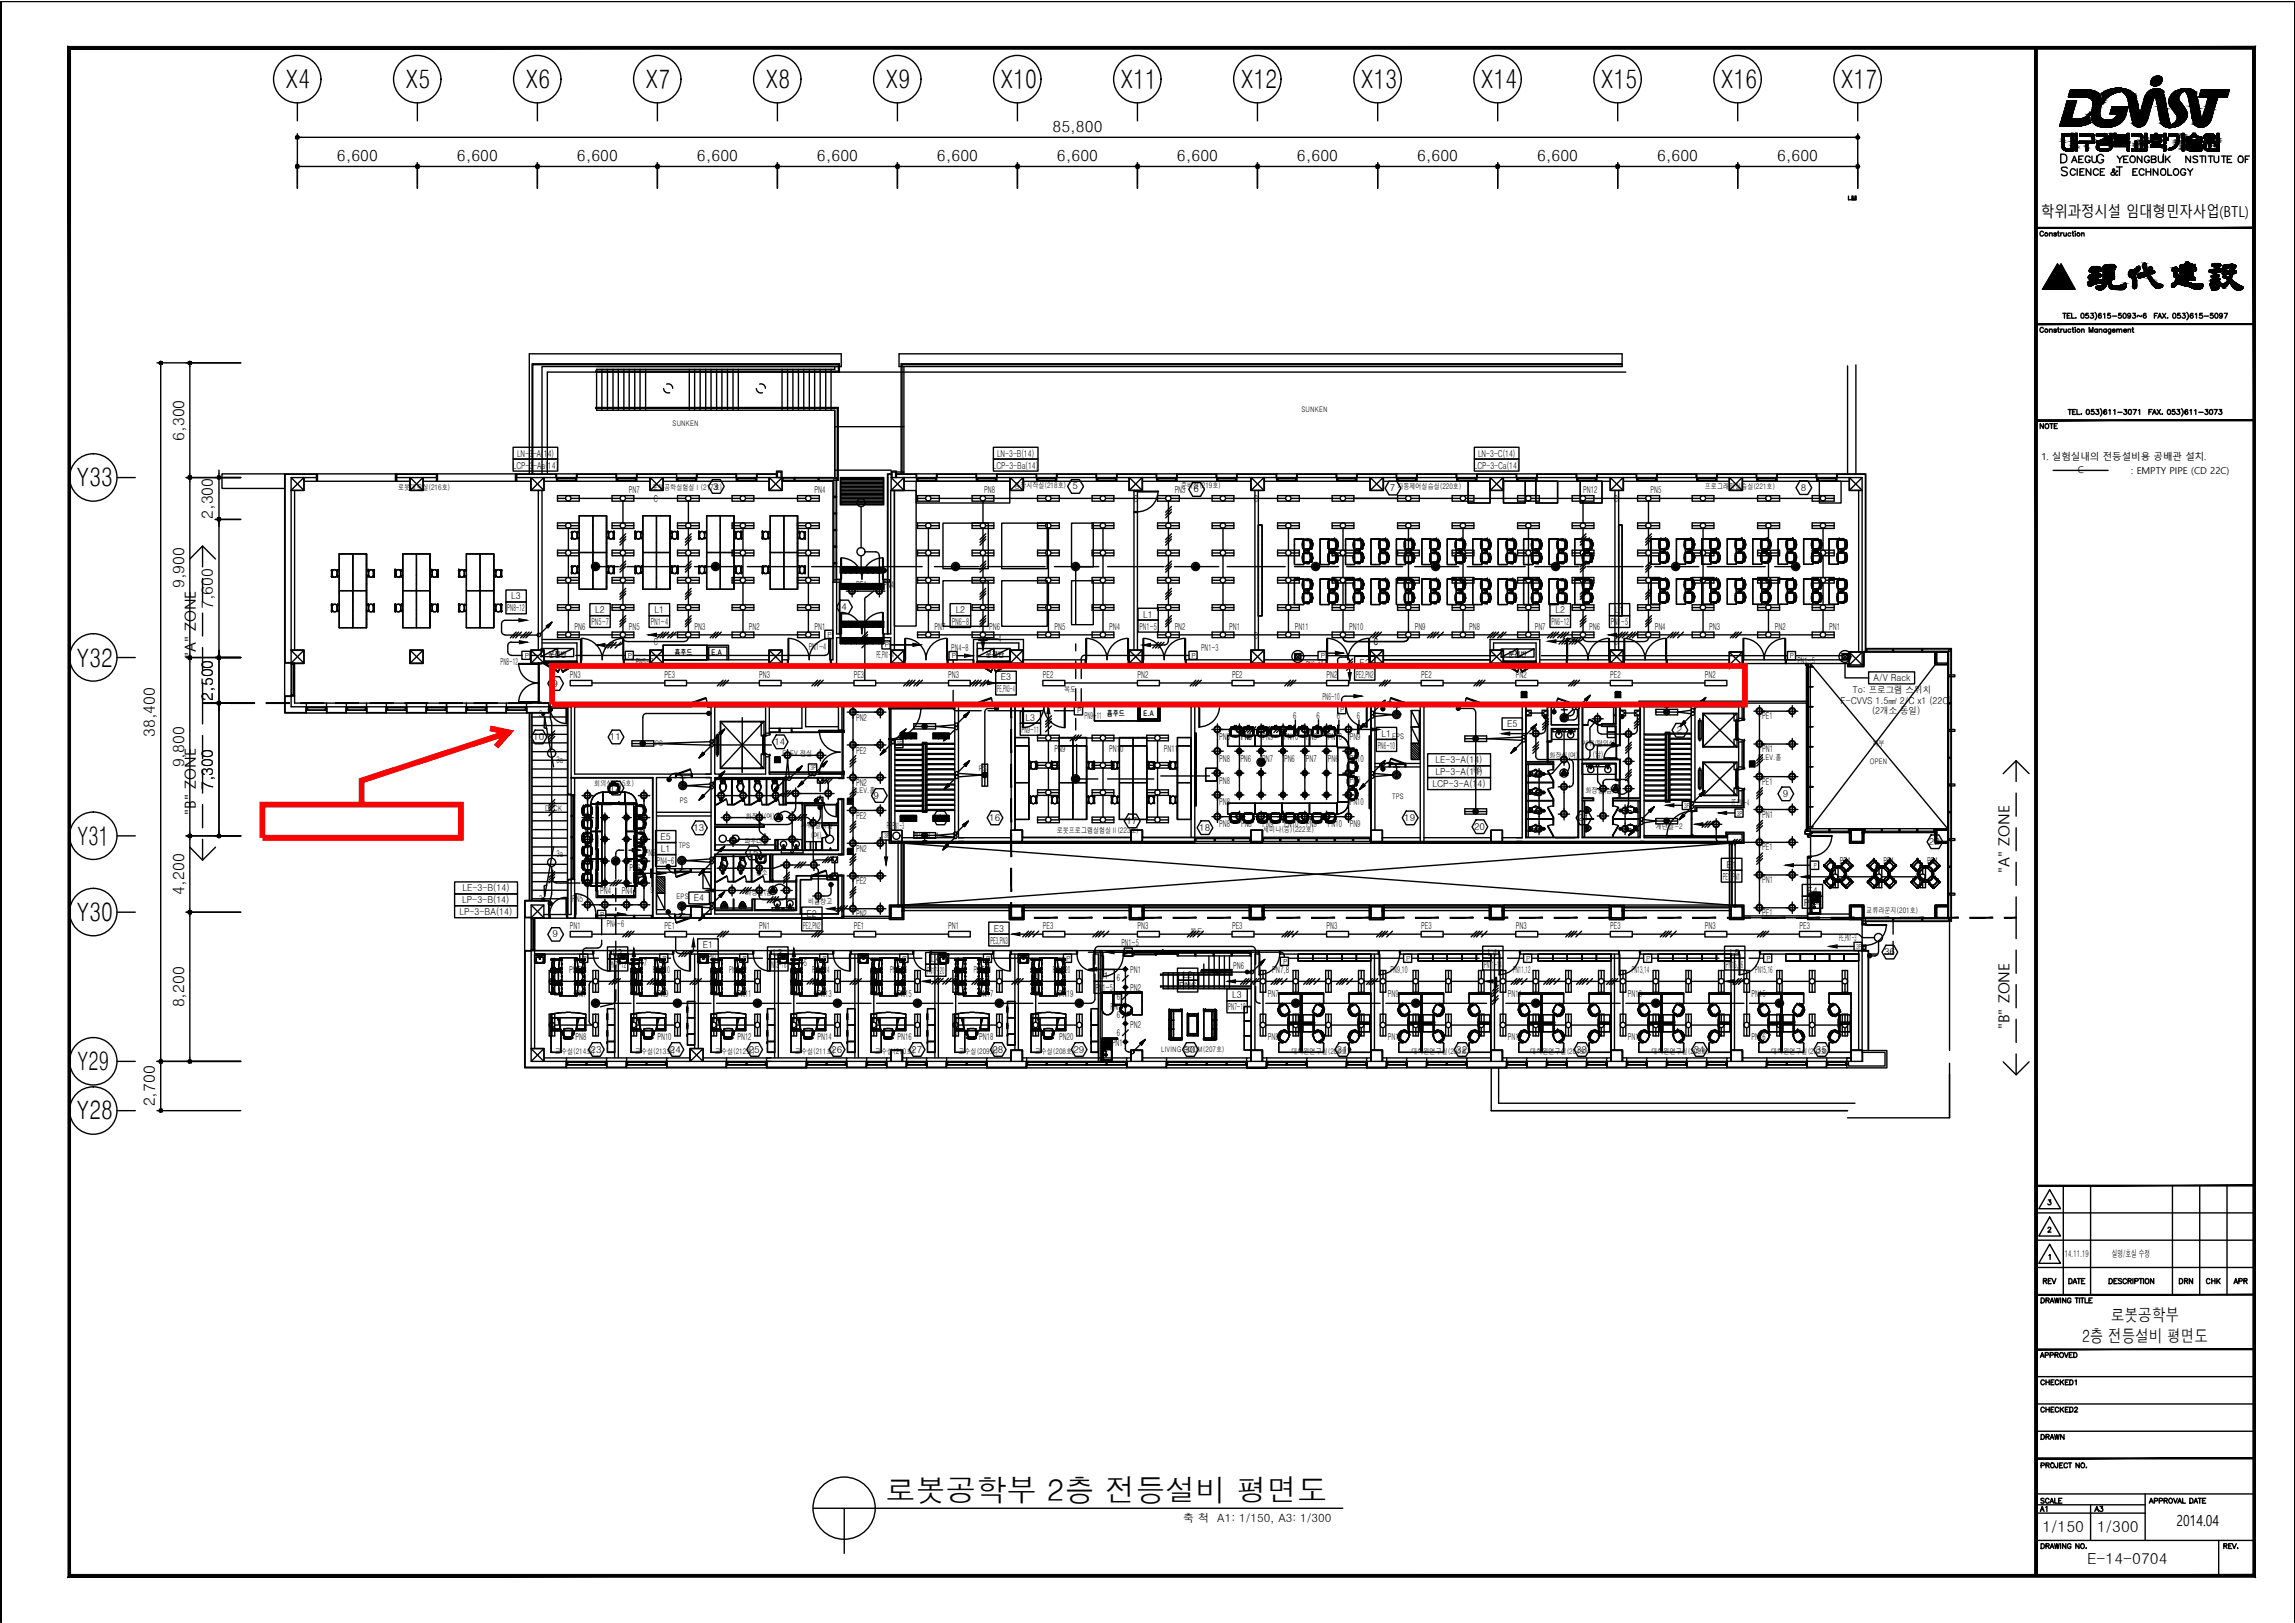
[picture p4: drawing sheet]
<svg xmlns="http://www.w3.org/2000/svg" width="420mm" height="297mm" viewBox="0 0 420 297" stroke-linecap="round" stroke-linejoin="round" font-family="sans-serif">
<defs><g id="words">
<text font-size="5.6" x="162.1" y="274.7">로봇공학부 2층 전등설비 평면도</text>
<g font-size="4.6">
<text x="52.3" y="16.1">X4</text>
<text x="74.3" y="16.1">X5</text>
<text x="96.3" y="16.1">X6</text>
<text x="118.2" y="16.1">X7</text>
<text x="140.2" y="16.1">X8</text>
<text x="162.2" y="16.1">X9</text>
<text x="183.2" y="16.1">X10</text>
<text x="205.2" y="16.1">X11</text>
<text x="227.2" y="16.1">X12</text>
<text x="249.2" y="16.1">X13</text>
<text x="271.1" y="16.1">X14</text>
<text x="293.1" y="16.1">X15</text>
<text x="315.1" y="16.1">X16</text>
<text x="337.1" y="16.1">X17</text>
<text x="14.1" y="89">Y33</text>
<text x="14.1" y="122">Y32</text>
<text x="14.2" y="154.6">Y31</text>
<text x="14.1" y="168.6">Y30</text>
<text x="14.2" y="195.9">Y29</text>
<text x="14.1" y="204.9">Y28</text>
</g>
<g font-size="4">
<text x="372.5" y="278">A1</text>
<text x="382.8" y="278">A3</text>
</g>
<g font-size="3.5">
<text x="373.2" y="236">REV</text>
<text x="397.9" y="236">DRN</text>
<text x="403.2" y="236">CHK</text>
<text x="408.2" y="236">APR</text>
<text x="372.9" y="264.6">DRAWN</text>
</g>
<g font-size="3.1">
<text x="381.2" y="245.6">2층 전등설비 평면도</text>
<text x="386.5" y="241.8">로봇공학부</text>
</g>
<g font-size="2.8">
<text x="61.7" y="29.4">6,600</text>
<text x="83.7" y="29.4">6,600</text>
<text x="105.6" y="29.4">6,600</text>
<text x="127.6" y="29.4">6,600</text>
<text x="149.6" y="29.4">6,600</text>
<text x="171.5" y="29.4">6,600</text>
<text x="192.7" y="24.1">85,800</text>
<text x="193.5" y="29.4">6,600</text>
<text x="215.5" y="29.4">6,600</text>
<text x="237.4" y="29.4">6,600</text>
<text x="259.4" y="29.4">6,600</text>
<text x="281.4" y="29.4">6,600</text>
<text x="303.4" y="29.4">6,600</text>
<text x="325.3" y="29.4">6,600</text>
<text x="373.7" y="39.7">학위과정시설 임대형민자사업(BTL)</text>
<text x="33.7" y="80.7" transform="rotate(-90 33.7 80.7)">6,300</text>
<text x="39" y="95" transform="rotate(-90 39 95)">2,300</text>
<text x="33.7" y="107.6" transform="rotate(-90 33.7 107.6)">9,900</text>
<text x="39" y="111.5" transform="rotate(-90 39 111.5)">7,600</text>
<text x="35.9" y="120.5" transform="rotate(-90 35.9 120.5)">&quot;A&quot; ZONE</text>
<text x="39" y="128.3" transform="rotate(-90 39 128.3)">2,500</text>
<text x="28.4" y="134.9" transform="rotate(-90 28.4 134.9)">38,400</text>
<text x="33.7" y="140.4" transform="rotate(-90 33.7 140.4)">9,800</text>
<text x="35.9" y="149.1" transform="rotate(-90 35.9 149.1)">&quot;B&quot; ZONE</text>
<text x="39" y="144.6" transform="rotate(-90 39 144.6)">7,300</text>
<text x="367.9" y="159.8" transform="rotate(-90 367.9 159.8)">&quot;A&quot; ZONE</text>
<text x="33.7" y="163.7" transform="rotate(-90 33.7 163.7)">4,200</text>
<text x="33.7" y="184.4" transform="rotate(-90 33.7 184.4)">8,200</text>
<text x="367.9" y="188.4" transform="rotate(-90 367.9 188.4)">&quot;B&quot; ZONE</text>
<text x="28.4" y="202.5" transform="rotate(-90 28.4 202.5)">2,700</text>
<text x="373.9" y="280.4">1/150</text>
<text x="383.9" y="280.4">1/300</text>
<text x="398.4" y="279.2">2014.04</text>
<text x="382.1" y="286.2">E-14-0704</text>
</g>
<text font-size="2.1" x="216.6" y="278.5">축 척 A1: 1/150, A3: 1/300</text>
<g font-size="1.7">
<text x="94.7" y="83.6">LN-3-A(14)</text>
<text x="182.5" y="83.6">LN-3-B(14)</text>
<text x="270.6" y="83.6">LN-3-C(14)</text>
<text x="93.9" y="85.8">LCP-3-Aa(14)</text>
<text x="130.6" y="89.6">3</text>
<text x="181.8" y="85.8">LCP-3-Ba(14)</text>
<text x="196.3" y="89.6">5</text>
<text x="254.5" y="89.9">7</text>
<text x="269.8" y="85.8">LCP-3-Ca(14)</text>
<text x="329.7" y="89.8">8</text>
<text x="373.7" y="84.2">1. 실험실내의 전등설비용 공배관 설치.</text>
<text x="380.4" y="86.6">C</text>
<text x="390.2" y="86.7">: EMPTY PIPE (CD 22C)</text>
<text x="115.1" y="90.3">PN7</text>
<text x="119.7" y="91.9">C</text>
<text x="149.1" y="90.3">PN4</text>
<text x="180.2" y="90.3">PN8</text>
<text x="207.6" y="91.9">C</text>
<text x="215.1" y="90.3">PN3</text>
<text x="218.5" y="90.1">6</text>
<text x="229.5" y="91.9">C</text>
<text x="289.9" y="90.3">PN12</text>
<text x="295.4" y="91.9">C</text>
<text x="302.2" y="90.3">PN5</text>
<text x="156.7" y="107.6">PE4</text>
<text x="161.7" y="107.6">PN4</text>
<text x="92.9" y="111.9">PN8~12</text>
<text x="93.6" y="109.7">L3</text>
<text x="109" y="112.2">L2</text>
<text x="119.8" y="112.2">L1</text>
<text x="154.1" y="111.6">4</text>
<text x="175" y="112.2">L2</text>
<text x="209.3" y="113">L1</text>
<text x="284.8" y="112.2">L2</text>
<text x="295.6" y="112.2">L1</text>
<text x="105.2" y="115.2">PN6</text>
<text x="108.3" y="114.4">PN5~7</text>
<text x="115.1" y="115.2">PN5</text>
<text x="119.1" y="114.4">PN1~4</text>
<text x="119.7" y="118.1">C</text>
<text x="127.2" y="115.2">PN3</text>
<text x="137.1" y="115.2">PN2</text>
<text x="148.1" y="118.9">PN1~4</text>
<text x="149.1" y="115.2">PN1</text>
<text x="171.1" y="115.2">PN7</text>
<text x="174.2" y="119.2">PN4~8</text>
<text x="174.2" y="114.4">PN6~8</text>
<text x="181.1" y="115.2">PN6</text>
<text x="182.8" y="117.6">4</text>
<text x="193.1" y="115.2">PN5</text>
<text x="203.1" y="115.2">PN4</text>
<text x="208.6" y="115.2">PN1~5</text>
<text x="215.1" y="115.2">PN2</text>
<text x="219.9" y="119.2">PN1~3</text>
<text x="225" y="115.2">PN1</text>
<text x="229.5" y="116.9">C</text>
<text x="237" y="115.2">PN11</text>
<text x="247" y="115.2">PN10</text>
<text x="251.5" y="118.1">C</text>
<text x="259" y="115.2">PN9</text>
<text x="269" y="115.2">PN8</text>
<text x="281" y="115.2">PN7</text>
<text x="284.1" y="114.4">PN6~12</text>
<text x="291" y="115.2">PN6</text>
<text x="294.9" y="114.4">PN1~5</text>
<text x="295.4" y="118.1">C</text>
<text x="302.9" y="115.2">PN4</text>
<text x="312.9" y="115.2">PN3</text>
<text x="324.9" y="115.2">PN2</text>
<text x="334.9" y="115.2">PN1</text>
<text x="91.7" y="121.8">PN8~12</text>
<text x="101.2" y="125.7">9</text>
<text x="104.4" y="124.1">PN3</text>
<text x="116.4" y="121.8">PN5~7</text>
<text x="121.7" y="124.1">PE3</text>
<text x="139" y="124.1">PN3</text>
<text x="156.3" y="124.1">PE3</text>
<text x="160.4" y="120.4">PE,PN1~4</text>
<text x="173.6" y="124.1">PN3</text>
<text x="183.2" y="124.5">E3</text>
<text x="190.9" y="124.1">PE2</text>
<text x="208.2" y="124.1">PN2</text>
<text x="225.6" y="124.1">PE2</text>
<text x="239.1" y="122.3">PN6~12</text>
<text x="242.9" y="124.1">PN2</text>
<text x="248.3" y="124.1">PE2,PN2</text>
<text x="248.9" y="121.9">E2</text>
<text x="260.2" y="124.1">PE2</text>
<text x="277.5" y="124.1">PN2</text>
<text x="294.8" y="124.1">PE2</text>
<text x="312.1" y="124.1">PN2</text>
<text x="329.1" y="121.5">PN1~5</text>
<text x="343" y="124.7">A/V Rack</text>
<text x="98.7" y="131.2">3a</text>
<text x="156.7" y="131.9">PN2</text>
<text x="182.6" y="126.7">PE,PN3~4</text>
<text x="187.7" y="131.9">L3</text>
<text x="198.5" y="131.6">PN9~11</text>
<text x="236.8" y="131.6">6</text>
<text x="241" y="131.5">6</text>
<text x="242.1" y="128.2">PN6~10</text>
<text x="244.8" y="131.6">6</text>
<text x="248.4" y="131.6">6</text>
<text x="322.6" y="131.6">PE1</text>
<text x="337" y="128.9">F-CVVS 1.5㎟ 2/C x1 (22C)</text>
<text x="339.2" y="126.9">To: 프로그램 스위치</text>
<text x="342.7" y="130.6">(2개소 동일)</text>
<text x="97.6" y="135.5">10</text>
<text x="111.7" y="135.5">11</text>
<text x="141.8" y="136.3">14</text>
<text x="156.7" y="137.9">PE2</text>
<text x="187" y="134.1">PN9~11</text>
<text x="193.1" y="137.6">PN9</text>
<text x="203.1" y="137.6">PN10</text>
<text x="213.1" y="137.6">PN11</text>
<text x="223.2" y="135.4">PN8</text>
<text x="227.2" y="135.4">PN8</text>
<text x="231.1" y="135.4">PN9</text>
<text x="235.1" y="135.4">PN10</text>
<text x="239.1" y="135.4">PN9</text>
<text x="243.1" y="135.4">PN10</text>
<text x="247.1" y="135.4">PN9</text>
<text x="252.2" y="137.1">PN6~10</text>
<text x="252.9" y="134.9">L1</text>
<text x="275.9" y="133.1">E5</text>
<text x="307" y="134.2">2</text>
<text x="322.6" y="137.7">PN1</text>
<text x="101.9" y="139.6">3a</text>
<text x="156.7" y="143.9">PN2</text>
<text x="223.2" y="139.4">PN8</text>
<text x="223.2" y="143.4">PN8</text>
<text x="227.1" y="139.4">PN6</text>
<text x="231.1" y="139.4">PN7</text>
<text x="235.1" y="139.4">PN6</text>
<text x="239.1" y="139.4">PN7</text>
<text x="243.1" y="139.4">PN6</text>
<text x="247.1" y="143.4">PN9</text>
<text x="247.1" y="139.4">PN10</text>
<text x="262.8" y="139.7">LE-3-A(14)</text>
<text x="262.8" y="141.8">LP-3-A(14)</text>
<text x="322.6" y="143.6">PE1</text>
<text x="111.7" y="144.8">12</text>
<text x="156.7" y="149.9">PE2</text>
<text x="159.9" y="146.2">9</text>
<text x="223.2" y="147.4">PN8</text>
<text x="247.1" y="147.4">PN10</text>
<text x="262.3" y="144">LCP-3-A(14)</text>
<text x="317" y="147.5">PE,PN1~4</text>
<text x="322.6" y="149.6">PN1</text>
<text x="326.4" y="145.9">9</text>
<text x="120.9" y="153.7">E5</text>
<text x="121" y="155.9">L1</text>
<text x="127" y="152.1">13</text>
<text x="156.7" y="155.9">PN2</text>
<text x="162.3" y="151.8">PE,PN1~3</text>
<text x="171.7" y="150.2">1</text>
<text x="181.1" y="150.2">16</text>
<text x="206.2" y="150.8">17</text>
<text x="219.5" y="152">18</text>
<text x="223.2" y="151.4">PN8</text>
<text x="227.2" y="151.4">PN8</text>
<text x="231.1" y="151.4">PN9</text>
<text x="235.1" y="151.4">PN10</text>
<text x="239.1" y="151.4">PN9</text>
<text x="243.1" y="151.4">PN10</text>
<text x="247.1" y="151.4">PN9</text>
<text x="257.1" y="150.2">19</text>
<text x="269.9" y="151.9">20</text>
<text x="288.9" y="150.2">21</text>
<text x="322.6" y="155.6">PE1</text>
<text x="353.1" y="154.6">22</text>
<text x="101.9" y="156.8">3a</text>
<text x="115.2" y="159.4">PN6</text>
<text x="118" y="156.7">PN5</text>
<text x="120.3" y="158.1">PN4~6</text>
<text x="136.9" y="156.7">15</text>
<text x="156.7" y="161.9">PE2</text>
<text x="315.4" y="161">PE1,PN1</text>
<text x="316.1" y="158.8">E1</text>
<text x="322.6" y="161.6">PN1</text>
<text x="336.8" y="158.1">PE4</text>
<text x="344.8" y="158.1">PE4</text>
<text x="352.8" y="158.1">PE4</text>
<text x="84.1" y="167.5">LP-3-BA(14)</text>
<text x="84.6" y="165.3">LP-3-B(14)</text>
<text x="84.7" y="163.1">LE-3-B(14)</text>
<text x="98.7" y="165.2">3a</text>
<text x="104.8" y="165.2">PN5</text>
<text x="109.9" y="163.6">PN4</text>
<text x="113.8" y="163.6">PN4</text>
<text x="119.1" y="163.4">9</text>
<text x="127" y="165">E4</text>
<text x="147.7" y="167.8">E2</text>
<text x="156.7" y="167.8">PN2</text>
<text x="322.6" y="167.6">PE1</text>
<text x="330.2" y="165.8">PE4</text>
<text x="330.9" y="163.6">E4</text>
<text x="101.2" y="171.6">9</text>
<text x="104.4" y="170.1">PN1</text>
<text x="111.1" y="169.6">PN4~6</text>
<text x="121.7" y="170.1">PE1</text>
<text x="128.6" y="173.6">E1</text>
<text x="139" y="170.1">PN1</text>
<text x="147" y="170">PE2,PN2</text>
<text x="156.3" y="170.1">PE1</text>
<text x="173.6" y="170.1">PN1</text>
<text x="181.3" y="172.7">PE3,PN3</text>
<text x="181.9" y="170.5">E3</text>
<text x="190.9" y="170.1">PE3</text>
<text x="205.3" y="173.1">PN1~5</text>
<text x="208.2" y="170.1">PN3</text>
<text x="225.6" y="170.1">PE3</text>
<text x="242.9" y="170.1">PN3</text>
<text x="260.2" y="170.1">PE3</text>
<text x="277.5" y="170.1">PN3</text>
<text x="294.8" y="170.1">PE3</text>
<text x="312.1" y="170.1">PN3</text>
<text x="329.4" y="170.1">PE3</text>
<text x="336.7" y="172.2">PE,PN1~3</text>
<text x="104.2" y="178">PN7,8</text>
<text x="111.5" y="177.2">PN7~12</text>
<text x="112.2" y="175">L2</text>
<text x="117.9" y="176.9">7</text>
<text x="119.5" y="178">PN9,10</text>
<text x="128" y="175.8">PE1,PN1</text>
<text x="133.5" y="178">PN11,12</text>
<text x="140.8" y="177.2">PN13~16</text>
<text x="141.5" y="175">L3</text>
<text x="147.2" y="176.9">5</text>
<text x="148.7" y="178">PN13,14</text>
<text x="162.9" y="178">PN15,16</text>
<text x="169.7" y="178.2">PN17~20</text>
<text x="170.4" y="176">L4</text>
<text x="178.3" y="178">PN17,18</text>
<text x="192.7" y="178">PN19,20</text>
<text x="201.3" y="179.1">L1</text>
<text x="204.5" y="179.6">6</text>
<text x="206.9" y="178.1">PN1</text>
<text x="216.5" y="178.9">L2</text>
<text x="225.8" y="177.3">PN6</text>
<text x="232.9" y="178">PN7,8</text>
<text x="254.6" y="178">PN9,10</text>
<text x="271.7" y="177.1">PN11~14</text>
<text x="272.4" y="174.9">L4</text>
<text x="277" y="178">PN11,12</text>
<text x="298.7" y="178">PN13,14</text>
<text x="316" y="177.1">PN15,16</text>
<text x="316.7" y="174.9">L5</text>
<text x="321.4" y="178">PN15,16</text>
<text x="344.9" y="174.8">36</text>
<text x="105.4" y="182.4">PN7</text>
<text x="120.4" y="182.4">PN9</text>
<text x="135" y="182.4">PN11</text>
<text x="149.6" y="182.4">PN13</text>
<text x="164.3" y="182.4">PN15</text>
<text x="179.3" y="182.4">PN17</text>
<text x="193.9" y="182.4">PN19</text>
<text x="200.5" y="181.3">PN1~5</text>
<text x="203.3" y="184.8">PN1</text>
<text x="204.5" y="183">6</text>
<text x="206.9" y="181.4">PN2</text>
<text x="215.9" y="181.1">PN6</text>
<text x="224.9" y="184.9">PN7~10</text>
<text x="225.6" y="182.7">L3</text>
<text x="232.1" y="182.4">PN7</text>
<text x="254.1" y="182.4">PN9</text>
<text x="276.1" y="182.4">PN11</text>
<text x="298" y="182.4">PN13</text>
<text x="320.7" y="182.4">PN15</text>
<text x="105.4" y="190.4">PN8</text>
<text x="120.4" y="190.4">PN10</text>
<text x="135" y="190.4">PN12</text>
<text x="149.6" y="190.4">PN14</text>
<text x="164.3" y="190.4">PN16</text>
<text x="179.3" y="190.4">PN18</text>
<text x="193.9" y="190.4">PN20</text>
<text x="203.6" y="191.4">PN1</text>
<text x="204.5" y="186.3">6</text>
<text x="204.5" y="189.6">6</text>
<text x="206.9" y="188.1">PN2</text>
<text x="232.1" y="190.4">PN8</text>
<text x="254.1" y="190.4">PN10</text>
<text x="276.1" y="190.4">PN12</text>
<text x="298" y="190.4">PN14</text>
<text x="320.7" y="190.4">PN16</text>
<text x="108.1" y="192.6">23</text>
<text x="122.6" y="192.6">24</text>
<text x="137.1" y="192.6">25</text>
<text x="152.2" y="192.6">26</text>
<text x="166.8" y="192.6">27</text>
<text x="181.7" y="192.6">28</text>
<text x="196.5" y="192.6">29</text>
<text x="216.8" y="192.6">30</text>
<text x="244.8" y="192.6">31</text>
<text x="266.6" y="192.6">32</text>
<text x="288.5" y="192.6">33</text>
<text x="310.1" y="192.6">34</text>
<text x="332.4" y="192.6">35</text>
<text x="378" y="230.1">14.11.19</text>
<text x="386.6" y="230.1">실명/호실 수정</text>
</g>
<g font-size="1.4">
<text x="123.1" y="78">SUNKEN</text>
<text x="238.3" y="75.5">SUNKEN</text>
<text x="72.9" y="89.6">로봇데모실(216호)</text>
<text x="119.4" y="89.6">로봇공학실험실Ⅰ(217호)</text>
<text x="185.7" y="89.2">공작시작실(218호)</text>
<text x="216.2" y="89.3">준비실(219호)</text>
<text x="255.8" y="89.5">자동제어실습실(220호)</text>
<text x="312.1" y="89.4">프로그래밍실습실(221호)</text>
<text x="123.5" y="120">흄후드</text>
<text x="130.3" y="120">E.A</text>
<text x="100.4" y="120.2">분전반</text>
<text x="180.5" y="120.2">분전반</text>
<text x="276.2" y="120.2">분전반</text>
<text x="194.8" y="126.6">복도</text>
<text x="202.6" y="131.1">흄후드</text>
<text x="209.3" y="131.1">E.A</text>
<text x="119.9" y="136.5">PS</text>
<text x="254.8" y="135.3">EPS</text>
<text x="289.7" y="136.5">샤워/탈의실</text>
<text x="342.8" y="136.5">하부</text>
<text x="108.8" y="143.8">회의실(215호)</text>
<text x="143.3" y="138.4">ELEV.전실</text>
<text x="179.2" y="141.2">PS</text>
<text x="269.7" y="141.4">PS</text>
<text x="283.7" y="138.8">화장실(여)</text>
<text x="291.5" y="138.6">(남)</text>
<text x="321.8" y="139.2">ELEV.홀</text>
<text x="342.3" y="139.8">OPEN</text>
<text x="99.8" y="148.4">DECK</text>
<text x="124.5" y="147">PS</text>
<text x="136.5" y="149.9">화장실(여)</text>
<text x="156" y="145.1">ELEV.홀</text>
<text x="254.9" y="146.2">TPS</text>
<text x="290.3" y="145.1">화장실(남)</text>
<text x="124.2" y="155.3">TPS</text>
<text x="136.3" y="154.5">파우더룸</text>
<text x="146.6" y="151.5">샤워/탈의실</text>
<text x="148.5" y="153.4">(여)</text>
<text x="167.1" y="153.4">계단실-1</text>
<text x="193.5" y="152.4">로봇프로그램실험실Ⅱ(223호)</text>
<text x="231.3" y="152.3">세미나(중)(222호)</text>
<text x="303.1" y="151.8">계단실-2</text>
<text x="116.8" y="160.4">J</text>
<text x="138.3" y="160.2">청소</text>
<text x="123.9" y="164.5">EPS</text>
<text x="136.5" y="163.8">화장실(남)</text>
<text x="148" y="165.4">비품창고</text>
<text x="341.7" y="167.1">교류라운지(201호)</text>
<text x="218" y="170.9">복도</text>
<text x="101.6" y="192.9">교수실(214호)</text>
<text x="116.2" y="192.9">교수실(213호)</text>
<text x="130.9" y="192.9">교수실(212호)</text>
<text x="145.5" y="192.9">교수실(211호)</text>
<text x="160.2" y="192.9">교수실(210호)</text>
<text x="175.5" y="192.9">교수실(209호)</text>
<text x="189.4" y="192.9">교수실(208호)</text>
<text x="212.6" y="192.6">LIVING ROOM(207호)</text>
<text x="236.4" y="193">대학원연구실(206호)</text>
<text x="258.4" y="192.9">대학원연구실(205호)</text>
<text x="280.2" y="192.9">대학원연구실(204호)</text>
<text x="302.3" y="192.9">대학원연구실(203호)</text>
<text x="324.3" y="192.9">대학원연구실(202호)</text>
</g>
<g font-size="1.2">
<text x="151.5" y="116.6">P</text>
<text x="162" y="118.5">P</text>
<text x="96.1" y="120.4">P</text>
<text x="114.9" y="120.4">P</text>
<text x="174.2" y="120.5">P</text>
<text x="218.1" y="120.4">P</text>
<text x="241.8" y="120.5">P</text>
<text x="327.7" y="120.5">P</text>
<text x="197.2" y="130.5">P</text>
<text x="245.4" y="130.3">P</text>
<text x="164.2" y="136.6">3P</text>
<text x="148.4" y="141">3P</text>
<text x="308.3" y="147.9">3P</text>
<text x="318" y="149.3">3P</text>
<text x="161.8" y="153.4">3P</text>
<text x="332.1" y="158.8">P</text>
<text x="109.9" y="167.8">P</text>
<text x="339.8" y="173.7">3P</text>
<text x="106.6" y="175.8">P</text>
<text x="121.3" y="175.8">P</text>
<text x="135.9" y="175.8">P</text>
<text x="150.6" y="175.8">P</text>
<text x="165.2" y="175.8">P</text>
<text x="180.6" y="175.8">P</text>
<text x="195.2" y="175.8">P</text>
<text x="206.2" y="174.7">P</text>
<text x="234.9" y="176.4">P</text>
<text x="257.4" y="175.8">P</text>
<text x="279.4" y="175.8">P</text>
<text x="301.4" y="175.8">P</text>
<text x="323.4" y="175.8">P</text>
</g>
</g></defs>
<!-- layer: 9 -->
<g fill="none" stroke="#000" stroke-width=".25">
<path d="M54.4 24.5v9.9M54.8 25.1h285M54.8 30.5h21.3M76.4 29.8v4.6M76.8 30.5h21.2M98.4 29.8v4.6M98.7 30.5h21.3M120.4 29.8v4.6M120.7 30.5h21.3M142.3 29.8v4.6M142.7 30.5h21.3M164.3 29.8v4.6"/>
<path d="M164.6 30.5h21.4M186.3 29.8v4.6M186.6 30.5h21.3M208.2 29.8v4.6M208.6 30.5h21.3M230.2 29.8v4.6M230.5 30.5h21.4M252.2 29.8v4.6M252.5 30.5h21.4M274.2 29.8v4.6M274.5 30.5h21.3M296.2 29.8v4.6"/>
<path d="M296.5 30.5h21.3M318.1 29.8v4.6M318.5 30.5h21.3M338.4 35.9v.7h1.4v-.7M339.1 36.4h.5v.2h-.5zM339.1 35.9v.7M339.3 35.9v.5M339.6 35.9v.5M340.1 24.5v9.9M28.7 66.4h15.4M29.4 66.7v127.2M34.8 66.7v20.4"/>
<path d="M109.2 74.7v.4h43.6v12.3v-12.3M109.2 68.1h188.4M109.2 68.1h-9v18.6M109.2 67.1h44.8M109.2 68.1v6.5M110.2 67.6v.3M110.2 68.1v6.5M110.2 74.7v.4M111.2 67.6v.3M111.2 68.1v6.5M111.2 74.7v.4M112.2 67.6v.3"/>
<path d="M112.2 68.1v6.5M112.2 74.7v.4M113.2 67.6v.3M113.2 68.1v6.5M113.2 74.7v.4M114.2 67.6v.3M114.2 68.1v6.5M114.2 74.7v.4M115.2 67.6v.3M115.2 68.1v6.5M115.2 74.7v.4M116.2 67.6v.3"/>
<path d="M116.2 68.1v6.5M116.2 74.7v.4M117.2 67.6v.3M117.2 68.1v6.5M117.2 74.7v.4M118.2 67.6v.3M118.2 68.1v6.5M118.2 74.7v.4M121.5 71.1a.85 .85 0 0 0 1.1 .8M122 70.3a.8 .8 0 0 1 1.1 .8M126.2 67.6v.3M126.2 68.1v6.5"/>
<path d="M126.2 74.7v.4M127.2 67.6v.3M127.2 68.1v6.5M127.2 74.7v.4M128.2 67.6v.3M128.2 68.1v6.5M128.2 74.7v.4M129.2 67.6v.3M129.2 68.1v6.5M129.2 74.7v.4M130.2 67.6v.3M130.2 68.1v6.5"/>
<path d="M130.2 74.7v.4M131.2 67.6v.3M131.2 68.1v6.5M131.2 74.7v.4M132.2 67.6v.3M132.2 68.1v6.5M132.2 74.7v.4M133.2 67.6v.3M133.2 68.1v6.5M133.2 74.7v.4M134.2 67.6v.3M134.2 68.1v6.5"/>
<path d="M134.2 74.7v.4M135.2 67.6v.3M135.2 68.1v6.5M135.2 74.7v.4M138.5 71.1a.85 .85 0 0 0 1.1 .8M139.1 70.3a.78 .78 0 0 1 1 .8M143.2 67.6v.3M143.2 68.1v6.5M143.2 74.7v.4M144.2 67.6v.3M144.2 68.1v6.5M144.2 74.7v.4"/>
<path d="M145.2 67.6v.3M145.2 68.1v6.5M145.2 74.7v.4M146.2 67.6v.3M146.2 68.1v6.5M146.2 74.7v.4M147.2 67.6v.3M147.2 68.1v6.5M147.2 74.7v.4M148.2 67.6v.3M148.2 68.1v6.5M148.2 74.7v.4"/>
<path d="M149.1 67.6v.3M149.1 68.1v6.5M149.1 74.7v.4M150.2 67.6v.3M150.2 68.1v6.5M150.2 74.7v.4M151.2 67.6v.3M151.2 68.1v6.5M151.2 74.7v.4M152.1 67.6v.3M152.1 68.1v6.5M152.1 74.7v.4"/>
<path d="M152.8 67.1v.5h-43.6v.3M152.8 78.1h12.7M154 67.1h-54.8v19.6M154 67.1v-2.3h-57.1v21.9M165 67.1h-.4v-2.3h132.4v2.3h-131.9M165.5 67.1v19.6M338.2 67v19.7M339.8 66.8v19.9M34.1 87.4h10M34.8 87.7v32.3M39.4 95.1h4.7M40.1 86v1.1"/>
<path d="M40.1 87.4v7.7M40.1 95.4v24.6M52.1 86.7h-11.5v2.7h11.5M53.3 89.7l2.4-2.3v2.4zM53.3 89.8v29.1M53.3 87.4l2.3 2.3M53.9 89.8v29.1M55.7 88.1h2.3v-1.4h-5.9v34.7h1.2l2.3-2.4M55.7 87.4h2.3M58 86.7h.1v1.4h-.1zM58 86.8h-5.8v34.5h1.1M58.1 88.1h14.3"/>
<path d="M58.1 86.7h14.3M72.4 86.7h.2v1.4h-.2zM72.6 87.4h2.4M72.6 86.8h7.3M75 88.1h-2.4v-1.4h7.3v1.4h-2.4M75.1 89.7l2.4-2.3v2.4h-2.5v-2.4l2.4 2.3M77.5 87.4h2.4M79.9 86.7h.2v1.4h-.2zM80.1 88.1h14.3M80.1 86.7h14.3M94.4 86.7h.2v1.4h-.2zM94.6 86.8h7.2v.6"/>
<path d="M94.6 87.4h2.6M97.2 88.1h-2.6v-1.4h7.3v1.4h-2.3M97.2 89.7l2.4-2.3v2.4h-2.4v-2.4l2.4 2.3M97.4 86.7v-20.1h56.3v1.5h-44.6v-.2h44.4v-1.2h-56v20M98.6 89.8v29.1M99.2 89.8v29.1M99.6 87.4h2.3M105.5 87.4v.7h7.4v-.7M105.5 87.4v-.7h7.4v.7M105.5 87.4h7.4M105.7 87.4v-.6h7.1v.6M116.5 87.4v-.7h7.4v.7"/>
<path d="M116.5 87.4v.7h2.5M116.5 87.4h2.5M119 89.7l2.4-2.3v2.4h-2.4v-2.4l2.4 2.3M121.4 87.4h2.5M123.9 86.8h-7.3v.6M123.9 87.4v.7h-2.5M127.5 87.4v.7h7.3v-.7M127.5 87.4v-.7h7.3v.7M127.5 87.4h7.3M127.6 87.4v-.6h7.1v.6M138.5 87.4h2.3M142.2 87.4v-1.2h1v1.2l-2.4 2.3"/>
<path d="M142.2 86.7h-3.7v1.4h2.3M142.2 86.8h-3.6v.6M142.3 87.4v-1h.7v1M142.5 87.4h10.7v18.6h.6v.7M143.2 87.4h.1v.5h-.1zM143.2 89.7l-2.4-2.3v2.4h2.4v-1.7h9.3v18.4M143.2 87.9h9.9M143.2 87.5h9.9v.4M145.4 87.4h.1v.5h-.1zM149.8 87.4h.1v.5h-.1zM152.7 87.5v19M152.8 86h10.4"/>
<path d="M153.1 87.9v18.6M153.2 87.7h.1v-13h-44.2v-.1h44.4v13.3h-.3M153.8 87.4h8v5h-8zM153.9 87.5h7.8v4.8h-7.8zM153.9 87.5h7.8M153.9 88h7.8M153.9 89.8h7.8M153.9 87.8h7.8M153.9 88.3h7.8M153.9 88.5h7.8M153.9 88.8h7.8M153.9 89h7.8"/>
<path d="M153.9 89.3h7.8M153.9 89.5h7.8M153.9 90h7.8M153.9 90.3h7.8M153.9 90.5h7.8M153.9 90.7h7.8M153.9 91h7.8M153.9 91.3h7.8M153.9 91.5h7.8M153.9 91.8h7.8M153.9 92h7.8M153.9 92.3h7.8"/>
<path d="M163.2 86.7h-.7v29.3M163.2 86.8h-.6v19.3M163.3 87.4v-1h.7v1M164.1 87.4v-1.2h-.9v1.2l2.3 2.3M164.1 86.7h3.7v.7M164.1 86.8h3.6v.6M164.1 86.4h1.4M165 86.7v-20.1h132v.1h-131.9v20M165.5 87.4v2.4h-2.3zM165.5 87.4h2.3M167.8 87.4v.7h-2.3M171.5 87.4v.7h7.3v-.7"/>
<path d="M171.5 87.4v-.7h7.3v.7M171.5 87.4h7.3M171.6 87.4v-.6h7.1v.6M182.5 87.4v-.7h7.3v.7M182.5 87.4v.7h2.4M182.5 87.4h2.4M182.5 87.4v-.6h7.2v.6M185 89.7l2.4-2.3v2.4h-2.5v-2.4l2.4 2.3M187.4 87.4h2.4M189.8 87.4v.7h-2.4M193.4 87.4v.7h7.3v-.7M193.4 87.4v-.7h7.3v.7"/>
<path d="M193.4 87.4h7.3M193.5 87.4v-.6h7.2v.6M204.4 87.4h2.3M204.5 87.4v-.6h7.2v.6M206.8 89.7l2.4-2.3v2.4h-2.5v-2.4l2.4 2.3M207.6 89.8v29.1M208.2 89.8v29.1M209.2 87.4h2.6M211.8 87.4v-.7h-7.4v1.4h2.3M211.8 87.4v.7h-2.6M215.4 87.4v.7h7.4v-.7M215.4 87.4v-.7h7.4v.7"/>
<path d="M215.4 87.4h7.4M215.5 87.4v-.6h7.1v.6M226.4 87.4v-.7h7.3v.7M226.4 87.4v.7h2.6M226.4 87.4h2.6M226.5 87.4v-.6h7.1v.6M229.1 89.7l2.4-2.3v2.4h-2.5v-2.4l2.4 2.3M229.7 89.8v29.1M230.4 89.8v29.1M231.5 87.4h2.2M233.7 87.4v.7h-2.2M237.4 87.4v.7h7.3v-.7"/>
<path d="M237.4 87.4v-.7h7.3v.7M237.4 87.4h7.3M237.5 87.4v-.6h7.1v.6M248.4 87.4v-.7h7.3v.7M248.4 87.4v.7h2.4M248.4 87.4h2.4M248.5 87.4v-.6h7.1v.6M250.9 89.7l2.4-2.3v2.4h-2.5v-2.4l2.4 2.3M253.3 87.4h2.4M255.7 87.4v.7h-2.4M259.4 87.4v.7h7.3v-.7M259.4 87.4v-.7h7.3v.7"/>
<path d="M259.4 87.4h7.3M259.5 87.4v-.6h7.1v.6M270.3 87.4v.7h2.5M270.3 87.4v-.7h7.4v1.4h-2.4M270.3 87.4h2.5M270.5 87.4v-.6h7.1v.6M272.8 89.7l2.5-2.3v2.4h-2.5v-2.4l2.4 2.3M275.3 87.4h2.4M281.3 86.7h7.4v1.4h-7.4zM281.3 87.4h7.4M281.4 87.4v-.6h7.1v.6M292.3 87.4v-.7h7.3v.7"/>
<path d="M292.3 87.4h2.5M292.3 87.4v.7h2.5M292.4 87.4v-.6h7.2v.6M294.8 89.7l2.4-2.3v2.4h-2.4v-2.4l2.3 2.3M295.7 89.8v29.2M296.3 89.8v29.2M297.2 87.4h2.4M299.6 87.4v.7h-2.4M303.3 87.4v.7h7.3v-.7M303.3 87.4v-.7h7.3v.7M303.3 87.4h7.3M303.4 87.4v-.6h7.1v.6"/>
<path d="M314.3 87.4v-.7h7.3v.7M314.3 87.4v.7h2.3M314.3 87.4h2.3M314.4 87.4v-.6h7.1v.6M316.6 89.7l2.4-2.3v2.4h-2.4v-2.4l2.3 2.3M319 87.4h2.6M321.6 87.4v.7h-2.6M325.3 87.4v.7h7.3v-.7M325.3 87.4v-.7h7.3v.7M325.3 87.4h7.3M325.4 87.4v-.6h7.1v.6M336.3 87.4v-.7h5.3v32.7h-.4v2.6h-3v-.6h.2v.5h2.8v-2.7h.3v-32.4h-5.1v.6"/>
<path d="M336.3 87.4v.7h2.2M336.3 87.4h2.2M338.5 87.4l2.4 2.4h-2.4zM340.3 89.8v29.5M340.9 89.8v29.5M340.9 87.4l-2.3 2.3M75 118.9h2.5v2.5h-2.5zM75.1 119l2.3 2.4M77.4 119l-2.3 2.4M97.2 119l2.4 2.4M99.2 117h7.1v4.4h-.7v-3.7h-6.4M99.6 119l-2.4 2.4"/>
<path d="M119 118.9h2.4v2.5h-2.4zM119 119l2.4 2.4M121.4 119l-2.4 2.4M140.8 118.9h2.4v2.5h-2.4zM140.8 119l2.4 2.4M143.2 119l-2.4 2.4M152.5 106.5v14.3h-.4v.6h1.1v-4.7h.6v-.7h-.6v-9.5M152.5 106.5h1.3M152.7 106.1h1.1M153.7 106.5v9.5M153.8 106.5v9.5M153.8 106.9h8v1h-8z"/>
<path d="M153.8 116.8h8v1h-8zM161.8 106.1h1.1v.4h-1.1M161.8 106h.7M162.6 106.5v9.5M163.1 118.9h2.4v2.5h-2.4zM163.1 118.9v-2.2h-1.3v-.7h1.3v-26.2h.6v29.1M163.2 119l2.3 2.4M165.5 119l-2.3 2.4M184.9 118.9h2.5v2.5h-2.5zM185 119l2.3 2.4M186.5 118.9v-1.2h-7.6v3.7h-.7v-.6M187.3 119l-2.3 2.4"/>
<path d="M187.4 118.9v-1.9h-9.2v4.4M206.7 118.9h2.5v2.5h-2.5zM206.8 119l2.3 2.4M209.1 119l-2.3 2.4M229 118.9h2.5v2.5h-2.5zM229.1 119l2.3 2.4M231.4 119l-2.3 2.4M250.8 118.9h2.5v2.5h-2.5zM250.9 119l2.3 2.4M253.2 119l-2.3 2.4M272.8 118.9h2.5v2.5h-2.5zM272.8 118.9v-1.9h9.1v4.4"/>
<path d="M272.8 119l2.4 2.4M273.4 118.9v-1.2h7.8v3.7h13.6M275.2 119l-2.4 2.4M294.8 118.9h2.4v2.5h-2.4zM294.8 119l2.3 2.4M297.1 119l-2.3 2.4M316.6 119.3h2.4v2.4h-2.4zM316.6 119.4l2.3 2.3M318.9 119.4l-2.3 2.3v-.7M338.5 119.3h2.4l-2.3 2.4zM338.6 119.4l2.3 2.3M341.6 119.4h15v48.6h-15.7v1.1h.7v-.5h15.7v-49.9h-15.7v.5h.2v-.4h-.2h15.6v49.8h-16.1"/>
<path d="M341.6 119.2h15.1v48.9h-15.6v1M346.6 118.7l-.1 .5h.2l-.1-.4M351.9 118.7l-.1 .5h.2l-.1-.4M354.2 119.4h.4l-.3 .1v2.1h2.2l.1-.2v.3h-2.4zM356.7 118.8h.5v.4h-.5zM34.1 120.3h10M34.8 120.7v31.9M39.4 128.7h4.7M40.1 120.3v8.4M40.1 129v23.6M52.1 121.4v6M53.3 127.4h-1.2v3.1h4v-1.1"/>
<path d="M53.3 127.5h-1.1v2.9h3.8v-1M53.3 121.6v5.6M53.3 127.4v2h2.8M53.3 127.4h.6M53.4 121.6v5.6M53.8 121.6v5.6M55.6 121.4l-2.3-2.5h2.4v2.5h-1.8v7.3h2.2v.7M59.8 129.4v1.1h3.6v-1.1M59.8 129.4v-.7h3.6v.7M59.8 129.4h3.6M59.9 129.4v1h3.4v-1M67.1 129.4h3.6v1.1h-3.6z"/>
<path d="M67.1 129.4v-.7h3.6v.7M67.2 129.4v1h3.5v-1M74.4 129.4h3.7v1.1h-3.7zM74.4 129.4v-.7h3.7v.7M74.5 129.4v1h3.5v-1M81.7 129.4h3.7v1.1h-3.7zM81.7 129.4v-.7h3.7v.7M81.8 129.4v1h3.5v-1M89.1 128.7v1.8h3.6v-1.1h-3.6v-.7h3.6v.7M89.2 129.4v1h3.4v-1M96.4 129.4v1.1h4.1v-1.1M96.4 129.4v-.7h4.1v.7"/>
<path d="M96.4 129.4h4.1M96.5 129.4v1h4v-1M96.9 130.5v34.3M97.2 130.5v34.3M97.4 131.2h6.5M97.4 132.8h6.5M97.4 134.4h6.5M97.4 136h6.5M97.4 137.6h6.5M97.4 139.1h6.5M97.4 130.5v34.3M98.6 121.4h-1.4v-2.5h2.4v2.5h-.4"/>
<path d="M99.2 130.8h.5M99.4 130.5v.5M100.1 133.3l-.5-.1 .1-2 1.6 9.2M100.5 129.6h3.4M100.7 129.4h3.1M103.9 129.4v16.1h.7M103.9 128.7h22.6M104 129.4v16h.6M119 120.8h-4.7v.6h4.7M121.4 121.4h19.4M121.4 120.8h19.4M126.5 128.7h-22.6v.7h.7v16.1"/>
<path d="M126.5 128.7v.7h-21.3v12.3h18.5v.6h-3.5v25h3.3v.7h-4v-25.7h-14.9M129.4 120.8v-2.7h4v2.7M129.5 128.7h.7M129.5 128.7v.7h.7M129.8 120.8v-2.4h3.3v2.4M130.2 128.6l-.7 .1M143.2 120.8h1v.6h-1M154.5 128.6h8.3v25.7h2.7v11.3h19.3v2.7h2.7v-2.7h19.3v2.7h2.6v-2.7h19.3v2.7h2.7v-2.7h19.3v2.7h2.7v-2.7h19.3v2.7h2.6v-2.7h19.3v2.7h2.7v-2.7h19.3M154.5 128.9h8.3M173.5 120.8h4.7v.6h-4.7zM175.5 128.6h3.3v.7h-3.3M185.1 128.7h.7v23.3"/>
<path d="M185.1 128.7l.7-.1v23.3h1.4v1.3h19.8v-1.3h2.2v1.3h9.5v.8v-.7h-9.6M185.1 128.6h-3.3v.7h3.3M185.1 128.7v23.3M185.8 128.6h1.3v.7h-1.3M187.3 121.4v-.7v.7M187.4 120.8h11.3v.6h-11.3M208.4 129.3h3.9v2.6h-3.9zM208.4 129.3v.4M208.4 129.7v.2M208.4 129.9v.2M208.4 130.2v.1M208.4 130.4v.2"/>
<path d="M208.4 130.7v.1M208.4 130.9v.4M208.4 131.3v.2M208.4 131.6v.1M208.4 131.8l.1 .1M208.7 129.3v2.6h-.1M208.8 131.9h.4M208.9 131.6h.1M209.1 131.6h.2M209.3 131.9h.1M209.4 131.6h.1M209.5 131.9h.1"/>
<path d="M209.6 131.6h.4M209.7 131.9h.1M209.9 131.9h.2M210.1 131.6h.1M210.2 131.9h.1M210.3 131.6h.1M210.4 131.9h.4M210.5 131.6h.2M210.7 131.6h.2M210.9 131.9h.1M211 131.6h.1M211.1 131.9h.1"/>
<path d="M211.2 131.6h.4M211.3 131.9h.2M211.5 131.9h.2M211.7 131.6h.1M211.8 131.9h.1M212 129.4v2.2h-3.3h.1M212 129.4v.2M212 129.7v.1M212 129.9v.4M212 130.4v.1M212 130.6v.2M212 130.8v.2"/>
<path d="M212 131v.2M212 131.3v.1M212 131.5l-.1 .1M212.3 129.3v.4M212.3 129.7v.2M212.3 129.9v.2M212.3 130.2v.1M212.3 130.4v.2M212.3 130.7v.1M212.3 130.9v.4M212.3 131.3v.2M212.3 131.6v.1"/>
<path d="M212.3 131.8v.1h-.3M218.7 129.1h.7v-.5h-24.3v.7h23v23.9M218.7 128.6v24.6h10.3M223.4 128.6h23M223.4 129.1h23M229 120.8h-11.9v.6h11.9M231.5 120.8h11.3v.6h-11.3M250.4 128.6h.6v.5h-.6zM251.7 139.7h2.7v.7h-2.7M251.7 129.3h2.7v-.7h-3.4v25.7h27.7M251.7 128.7h-.7v23.3M251.7 128.6v23.4"/>
<path d="M253.3 121.4h19.5M253.3 120.8h19.5M260 128.7h.7M260 128.6h-2.7v.7h2.7M260 128.7v25.3M260 139.7h-2.7v.7h2.7M260.7 128.6h7.5v.7h-7.5M260.7 128.7v25.3M278.7 128.6h-7.5v.7h7.5M281.9 120.8h12.9M297.2 121.4h19.4M297.2 120.8h19.4"/>
<path d="M316.6 121.7v.7M319 121.4h19.5M319 120.8h19.5M319.3 128.7h11.6M319.3 128.3h11.6M330.7 121.4v30.7M330.8 121.5v.2v-.3h-.3v.3l.1-.2h.2v.2M330.9 121.4v30.3M331.1 133h.8h-.8M331.1 136.6h.8l-.8 .1M331.1 125.7h.8h-.8M331.1 129.3h.8l-.8 .1"/>
<path d="M331.1 122h.8l-.8 .1M331.1 121.4v30.3M331.6 122v.1M331.6 125.7h.1M331.6 129.3v.1M331.6 133h.1M331.6 136.6v.1M354.2 121.7l-22.8 30M356.7 133.5h1.2v.3h-1.2zM356.7 123.5h1.2v.4h-1.2zM357.2 138.7l-.5 .1v-.2l.6 .1M357.2 128.7l-.5 .1v-.2l.6 .1"/>
<path d="M34.1 153h10M34.8 153.3v13.4M97.4 140.7h6.5M97.4 142.3h6.5M97.4 143.9h6.5M97.4 145.5h6.5v15.4M97.4 147.1h6.5M97.4 148.7h6.5M97.4 150.2h6.5M97.4 151.8h6.5M97.4 153.4h6.5M97.4 155h6.5"/>
<path d="M97.4 156.6h6.5M97.4 158.2h6.5M97.4 159.8h6.5M101.3 155l-1.6 9.1-.1-2 .5-.1M104.6 145.5h.6M104.6 145.7v15M104.6 142.4h14.9v25.6M104.7 145.7v15M105 145.7v15M105.2 142.4v25.6h-1.3v-.6h.7v-6.5M120.2 148.7h10M120.2 159h3.3v.6h-3.3"/>
<path d="M120.2 149.3h10M130.2 141.7h-3.5v.6h3.5M130.2 159h-3.7v.6h3.7M164.3 154h.3v.3l-.1-.2h-.1l-.1 .2zM164.4 154.3v11.3M165 154.3v11.3M165.1 154.3v11.3M175.5 154h9.6M175.5 153.3h9.6M187.1 154h20M187.1 153.3h20M209.1 154h19.9v.3h2.1v-.3h19.9"/>
<path d="M218.7 154v.2h-43.2M218.7 154v.3h-43.2M218.7 153.5h10.3M218.7 154.3h32.3M229.1 154l-.1-2.1h2.1v2.1M229.1 154v.2h1.9v-.2M231.1 153.5h19.9M231.1 153.2h19.9M251.1 154v.2h27.6M253 154h20M253 153.3h7M260.7 153.3h12.3"/>
<path d="M275 154h3.7M275 153.3h3.7M316.9 154.3v11.3M317.1 154.3v11.3M317.7 154.3v11.3M317.7 154.1l.1 .2v-.3h-.3v.3l.1-.2h.1v.2M330.5 152.1h.9v.5h-.9zM330.8 151.8v.2l-.3-.2v.3h.3v-.3v.2M330.9 151.7h.5v.4h-.5zM330.9 156.8v10.5M331.1 144h.8h-.8M331.1 147.6h.8l-.8 .1"/>
<path d="M331.1 151.3h.8l-.8 .1M331.1 140.3h.8l-.8 .1M331.4 151.7h-.5v.4h-.4v.5h.4v.6h.6v3.7l-.6 .1v11.3h10v5.7h-243v-6h32.3M331.4 151.7v-30.3l25.2 30.3M331.4 156.8v10.5M331.4 151.7h7.2M331.4 152.1h7.2M331.5 152.4h.3v.2h-.4v-.3h.4h-.3l.3 .1M331.6 140.3v.1M331.6 144h.1M331.6 147.6v.1M331.6 151.3v.1"/>
<path d="M338.6 151.7h2.6v2.6h-2.6zM338.7 151.8h2.5v2.4h-2.5zM338.8 152.3h-.2h.3v.3h-.3v-.2l.2-.1-7.4 .1M341 152.4h.2v.2h-.3v-.3h.3h-.2l.2 .1M341.2 151.7h13M341.2 152.1h13M354.2 151.7h2.4v.3l-.1-.2h-2.2v2.4h2.2l.1-.2v.3h-2.4zM354.5 152.3h-.3h.4v.3h-.4v-.2l.3-.1-13.3 .1M356.7 143.5h1.2v.3h-1.2zM356.7 153.5h1.2v.3h-1.2zM357.2 158.7h-.5v-.2h.5l.1 .2M357.2 148.7h-.5v-.2h.5l.1 .2"/>
<path d="M34.1 166.9h10M34.8 167.3v26.6M96.1 168v6M97.2 174h-1.1v21.4h7.6v-1.1M97.2 174.1h-1.1v21.2h7.5v-1M97.2 165.6l2.4 2.4h-1.9M97.2 174h11.3v.6h-10.6M97.2 168.2v5.6M97.2 174v17.9M97.4 161.4h6.5M97.4 162.9h6.5M97.4 164.5h6.5"/>
<path d="M97.4 168.2v5.6M97.7 168.2v5.6M97.9 168v23.9M99.2 164.6h.5M99.4 164.3v.5M99.6 165.6l-2.4 2.4h-1.1v-3.2h4.4v2.6M99.6 167.4h.9M100.5 167.4v-2.5h-4.4v3h1.1M100.5 167.4v.6h-.9M104.6 160.9h-.7v6.5h-3.2M104.6 161h-.6v6.4M104.6 160.9h.6"/>
<path d="M111.9 174h11.3v.6h-11.3zM112.5 174.6v19M113.2 174.6v19M119.5 167.5h-10.3v.5h14.3M126.5 174h11.3v.6h-11.3zM127.2 174.6v17.3M127.8 174.6v17.3M128.5 168h1.7M128.5 167.3h1.7M141.2 174h11.3v.6h-11.3zM141.8 174.6v19M142.5 174.6v19"/>
<path d="M154.5 168h8.3M154.5 167.7h8.3M155.8 174h11.3v.6h-11.3zM156.5 174.6v19M157.1 174.6v19M164 165.7h-1.1v2.5h2.5v-1.1M164.1 165.6h-1.3v2.7h2.7v-1.3M164.1 165.7h.1M164.2 165.6h1.3v1.3M164.3 165.7h1.1v1.1M164.3 165.6l.1 .3h.1l.1-.3v.4h-.3zM165.1 166.5h.4l-.3 .1 .3 .1v.1h-.4z"/>
<path d="M165.5 165.6v-11.3l151.1 11.3M165.5 165.6l151.1-11.3v11.3M165.5 165.6h19.3M165.5 166.1h19.3M165.5 166h19.3M165.5 166.7h19.3M170.5 174h11.3v.6h-11.3zM171.2 174.6v19M171.8 174.6v19M184.8 165.6h2.7v2.7h-2.7zM184.8 166.6h.2l-.2 .1v.1h.3v-.3h-.3l.2 .1M184.9 165.7h2.5v2.5h-2.5z"/>
<path d="M185.1 174h12v.6h-12zM185.8 174.6v17.6M186.4 174.6v17.6M187.2 166.6l.3-.1h-.4v.3h.4v-.1h-.3l.3-.1M187.5 165.6h19.3M187.5 166.1h19.3M187.5 166h19.3M187.5 166.7h19.3M199.3 174.3h31.1M201.4 174v20.3M205.7 174h.5v.4h-.5zM205.7 174.4h1.6"/>
<path d="M205.7 174.9h1.6M206.2 174.2h22.4M206.8 165.6h2.6v2.7h-2.6zM206.8 166.6h.2l-.2 .1v.1h.3v-.3h-.3l.2 .1M206.8 165.7h2.5v2.5h-2.5zM207.5 174.7h.1M207.5 174.7h4.3M207.5 174.7h4M207.6 174.7h3.9zM207.6 174.7h.1M209.2 166.6l.2-.1h-.3v.3h.3v-.1h-.2l.2-.1M209.4 165.6h19.3"/>
<path d="M209.4 166.1h19.3M209.4 166h19.3M209.4 166.7h19.3M211.5 174.7h.1M211.5 174.6h.1M211.5 174.5v.2M211.5 174.5l3.9 .1zM211.5 174.6h.3v.1h-.3h.3M211.5 174.5h.1M211.5 174.6v.1M211.5 174.5h4M211.6 174.5h.1"/>
<path d="M211.6 174.6h-.1M211.6 174.6h.1M211.6 174.5l-.1 .1M211.6 174.7h.1M211.6 174.6h3.8M211.6 174.7h.2M211.6 174.6v.1M211.8 174.7h.1M212.8 173.8l.5 .3h-4M212.9 178.5v2M213.9 178v.3M213.9 178.5v2"/>
<path d="M214.8 178v.3M214.8 178.5v2M215.4 174.6h.1M215.4 174.5h.1M215.5 174.6h.1M215.5 174.5h.1M215.5 174.5v.1M215.5 174.4h13.6M215.5 174.9h13.6M215.7 178v.3M215.7 178.5v2M216.7 178v.3"/>
<path d="M216.7 178.5v2M217.6 178v.3M217.6 178.5v2M218.5 178v.3M218.5 178.5v2M219.5 178v.3M219.5 178.5v2M219.8 177.9h5.3M220 177.4h5.6v1.1h-13.1v-.2h12.9v-.7h-5.5M220.4 176.4v1M220.4 177.6v.3M220.4 178v.3"/>
<path d="M220.4 178.5v2M221.3 174.9v3M221.3 178v.3M221.3 178.5v2M222.3 174.9v2.5M222.3 177.6v.3M222.3 178v.3M222.3 178.5v2M223.2 174.9v2.5M223.2 177.6v.3M223.2 178v.3M223.2 178.5v2"/>
<path d="M224.2 174.9v2.5M224.2 177.6v.3M224.2 178v.3M224.2 178.5v2M225.1 178h-12.2v.3M225.1 174.9v2.5M225.1 177.6v.7M225.1 178.5v2M228.6 174h.5v.4h-.5zM228.7 165.6h2.7v2.7h-2.7zM228.7 166.6h.3l-.3 .1v.1h.4v-.3h-.4l.3 .1M228.8 165.7h2.5v2.5h-2.5z"/>
<path d="M231.1 166.6l.3-.1h-.3v.3h.3v-.1h-.3l.3-.1M231.4 165.6h19.3M231.4 166.1h19.3M231.4 166h19.3M231.4 166.7h19.3M234.4 174h17.9v.6h-17.9zM250.7 165.6h2.7v2.7h-2.7zM250.7 166.6h.3l-.3 .1v.1h.3v-.3h-.3l.3 .1M250.8 165.7h2.5v2.5h-2.5zM251 174.6v17.6M251.6 174.6v17.6M253.1 166.6l.3-.1h-.4v.3h.4v-.1h-.3l.3-.1"/>
<path d="M253.4 165.6h19.3M253.4 166.1h19.3M253.4 166h19.3M253.4 166.7h19.3M256.4 174h18v.6h-18zM272.7 167v1.3h2.6v-1.3M272.7 166.9v-1.3h2.6v1.3M272.7 166.6h.2l-.2 .1v.1h.3v-.3h-.3l.2 .1M272.8 167.1v1.1h2.5v-1.1M272.8 166.8v-1.1h2.5v1.1M272.9 174.6v17.6M273.6 174.6v17.6"/>
<path d="M275.1 166.6l.2-.1h-.3v.3h.3v-.1h-.2l.2-.1M275.3 165.6h19.3M275.3 166.1h19.3M275.3 166h19.3M275.3 166.7h19.3M278.3 174h18v.6h-18zM294.6 166.9v-1.3h2.7v1.3M294.6 166.6h.3l-.3 .1v.1h.4v-.3h-.4l.3 .1M294.8 167.1v1.1h2.4v-1.1M294.8 166.8v-1.1h2.4v1.1M294.9 174.6v17.6M295.6 174.6v17.6"/>
<path d="M297.1 166.6l.2-.1h-.3v.3h.3v-.1h-.2l.2-.1M297.3 166.9v1.4h-2.7v-1.3M297.3 166.1h19.3M297.3 166h19.3M297.3 166.7h19.3M300.3 174h18v.6h-18zM316.6 166.6h.3l-.3 .1v.1h.3v-.3h-.3l.3 .1M316.9 174.6v17.6M317.5 174.6v17.6M317.7 165.6v.3h-.1l-.1-.3v.4h.3v-.4l-.1 .3M317.8 165.7h-1.1v1.1M317.9 165.6h-1.3v1.3"/>
<path d="M318 165.6h1.3v2.7h-2.7v-1.3M318.1 165.7h1.1v2.5h-2.5v-1.1M319.3 168h19.3M319.3 167.6h11.6M338.6 167.3h-7.7v.7M338.6 165.6h2.6v2.4v-2.3h-2.5v2.5h2.2v.1h-2.3zM340.3 174h.6v18.2M340.3 174h-18v.6h18M340.3 174v18.2M340.9 174.1h1.1v18.2M341.1 173.1v.9M341.5 173.1v.9v-.2h-.4v.2h.5v-.9h-.7v.9h1.2v18.3"/>
<path d="M341.5 168.1v1M342.1 174.6h1.6M346.6 168.6l.1-.5h-.2l.1 2.9M346.6 172.3v2.3h-1.6M351.9 168.6l.1-.5h-.2l.1 .5M354.2 165.6h2.4v.4l-.1-.3h-2.2v2.2l.3 .1h-.4zM356.7 168.1h.5v.5h-.5zM356.7 163.5h1.2v.3h-1.2zM356.9 168v24.3M28.7 194.3h15.4M29.4 194.6v8.3M97.2 191.9h2.4v2.4z"/>
<path d="M99.6 191.9l-2.4 2.4M99.6 193.6h4.1v.7h-4.1M111 193.6h3.7v.7h-3.7zM111 194.3v1.1h3.7v-1.1M111.1 194.3v1h3.5v-1M122 194.3v1.1h11v-1.1M122.1 194.3v1h10.8v-1M126.3 193.6h-4.3v.7h4.3M126.4 191.9l2.3 2.4v-2.4h-2.4v2.4l2.4-2.4M128.7 193.6h4.3v.7h-4.3M140.3 193.6h7.4v1.8h-7.4v-1.1v1.1h7.4v-1.1h-7.4zM140.3 194.3h.9"/>
<path d="M140.3 193.6h.9M140.4 194.3v1h7.2v-1M155 193.6h3.7v.7h-3.7zM155 194.3v1.1h3.7v-1.1M155.1 194.3v1h3.4v-1M162.3 194.3v1.1h3.7v-1.1M162.4 194.3v1h3.5v-1M163.1 193.6h-.8v.7h.8M163.2 194.3l-.1-2.1h2.1l-.1 2.1M165.2 193.6h.8v.7h-.8M169.6 193.6h3.7v.7h-3.7zM169.6 194.3v1.1h3.7v-1.1"/>
<path d="M169.8 194.3v1h3.4v-1M180.7 194.3v1h7.1v-1M185 193.6h-4.4v.7h4.4M185.1 194.3l-.1-2.1h2.2l-.1 2.1M187.2 193.6h.8v1.8h-7.4v-1.1v1.1h7.4v-1.1h-.8M201.1 194.3v-19.7h-.7v-.6h1.4v20.3M206.2 194.3v1.1h7.4v-1.1M206.4 194.3v1h7.1v-1M207 193.6h-.8v.7h.8M207.1 194.3l-.1-2.1h2.2l-.1 2.1M209.2 193.6h4.4v.7h-4.4M212.9 180.6v.4h16.2"/>
<path d="M213.9 180.6v.4M214.8 180.6v.4M215.7 180.6v.4M216.7 180.6v.4M217.6 180.6v.4M218.5 180.6v.4M219.5 180.6v.4M220.4 180.6v.4M221.3 180.6v.4M222.3 180.6v.4M223.2 180.6v.4M224.2 180.6v.4"/>
<path d="M225.1 180.6v.4M228.3 194.3v1h3.5v-1M229 193.6h-.8v.7h.8M229.1 194.3l-.1-2.1h2.1v2.1M229.1 192.2v-18.2h1.3v.6h-.7v17.6M229.1 180.5h-16.6v.1h16.6M231.1 193.6h.8v1.8h-3.7v-1.1v1.1h3.7v-1.1h-.8M239.2 193.6h7.3v.7h-7.3zM239.2 194.3v1.1h7.3v-1.1M239.3 194.3v1h7.1v-1M250.2 194.3v1.1h3.7v-1.1M250.3 194.3v1h3.4v-1"/>
<path d="M251 193.6h-.8v.7h.8M251 194.3v-2.1h2.1l-.1 2.1M253.1 193.6h.8v.7h-.8M257.5 193.6h3.7v.7h-3.7zM257.5 194.3v1.1h3.7v-1.1M257.6 194.3v1h3.5v-1M268.5 194.3v1.1h7.3v-1.1M268.6 194.3v1h7.2v-1M272.9 193.6h-4.4v.7h4.4M273 194.3l-.1-2.1h2.2l-.1 2.1M273 195.4v7.9h65.2M274.4 195.4v6.5h65.2"/>
<path d="M275.1 193.6h.7v.7h-.7M279.5 193.6h3.7v.7h-3.7zM279.5 194.3v1.1h3.7v-1.1M279.6 194.3v1h3.5v-1M286.8 193.6h3.7v.7h-3.7zM286.8 194.3v1.1h3.7v-1.1M286.9 194.3v1h3.5v-1M294.1 194.3v1.1h3.7v-1.1M294.3 194.3v1h3.4v-1M294.9 193.6h-.8v.7h.8M295 194.3l-.1-2.1h2.2l-.1 2.1M297.1 193.6h.7v.7h-.7"/>
<path d="M301.5 193.6h3.6v.7h-3.6zM301.5 194.3v1.1h3.6v-1.1M301.6 194.3v1h3.5v-1M308.8 193.6h3.7v.7h-3.7zM308.8 194.3v1.1h3.7v-1.1M308.9 194.3v1h3.5v-1M316.1 194.3v1.1h7.4v-1.1M316.2 194.3v1h7.1v-1M316.9 193.6h-.8v.7h.8M316.9 194.3v-2.1h2.1l-.1 2.1M319 193.6h4.5v.7h-4.5M330.8 193.6h3.6v.7h-3.6z"/>
<path d="M330.8 194.3v1.1h3.6v-1.1M330.9 194.3v1h3.4v-1M338.1 193.6h.8h-.8v.7h.8M338.1 194.3v1.1h7.3v-3.1l-6.5-.1v2.1M340.9 192.6h4.2v2.5h-6.7v-.8M356.9 196.6v8h-18.7M356.9 194.6v10M28.7 203.3h15.4"/>
<circle cx="99.4" cy="130.7" r=".15"/>
<circle cx="164.1" cy="153" r=".66"/>
<circle cx="99.4" cy="164.6" r=".15"/>
</g>
<!-- layer: A-SYM -->
<g fill="none" stroke="#000" stroke-width=".25">
<path d="M54.4 18.8v3.3M76.4 18.8v3.3M98.4 18.8v3.3M120.4 18.8v3.3M142.3 18.8v3.3M164.3 18.8v3.3M186.3 18.8v3.3M208.2 18.8v3.3M230.2 18.8v3.3M252.2 18.8v3.3M274.2 18.8v3.3M296.2 18.8v3.3"/>
<path d="M318.1 18.8v3.3M340.1 18.8v3.3M21.4 87.4h3.4M21.4 120.3h3.4M21.4 153h3.4M21.4 166.9h3.4M21.4 194.3h3.4M21.4 203.3h3.4"/>
<circle cx="54.4" cy="14.5" r="4.3"/>
<circle cx="76.4" cy="14.5" r="4.3"/>
<circle cx="98.4" cy="14.5" r="4.3"/>
<circle cx="120.3" cy="14.5" r="4.3"/>
<circle cx="142.3" cy="14.5" r="4.3"/>
<circle cx="164.3" cy="14.5" r="4.3"/>
<circle cx="186.2" cy="14.5" r="4.3"/>
<circle cx="208.2" cy="14.5" r="4.3"/>
<circle cx="230.2" cy="14.5" r="4.3"/>
<circle cx="252.2" cy="14.5" r="4.3"/>
<circle cx="274.2" cy="14.5" r="4.3"/>
<circle cx="296.1" cy="14.5" r="4.3"/>
<circle cx="318.1" cy="14.5" r="4.3"/>
<circle cx="340.1" cy="14.5" r="4.3"/>
<circle cx="17.1" cy="87.4" r="4.3"/>
<circle cx="17.1" cy="120.3" r="4.3"/>
<circle cx="17.1" cy="153" r="4.3"/>
<circle cx="17.1" cy="166.9" r="4.3"/>
<circle cx="17.1" cy="194.2" r="4.3"/>
<circle cx="17.1" cy="203.2" r="4.3"/>
</g>
<!-- layer: 9 -->
<g fill="#000" stroke="#000" stroke-width=".18">
<path d="M54.1 25.1l.1 .3 .2-.3zM54.4 25.1v.4l-.2-.1zM54.4 25.1v.4l.3-.1z"/>
<path d="M54.1 30.5l.1 .2 .2-.2zM54.2 30.7l.2-.2v.3zM54.4 30.5v.3l.3-.1z"/>
<path d="M54.2 24.9l.2 .2v-.3zM54.2 24.9l.2 .2h-.3z"/>
<path d="M54.2 30.2l.2 .3v-.4zM54.2 30.2l.2 .3h-.3z"/>
<path d="M54.4 25.1l.3 .3 .1-.3zM54.4 25.1l.3-.2 .1 .2zM54.4 24.8v.3l.3-.2z"/>
<path d="M54.4 30.5l.3 .2 .1-.2zM54.4 30.5l.3-.3 .1 .3zM54.4 30.1v.4l.3-.3z"/>
<path d="M76.1 30.5l.1 .2 .2-.2zM76.4 30.5v.3l-.2-.1zM76.4 30.5v.3l.3-.1z"/>
<path d="M76.2 30.2l-.1 .3h.3zM76.1 30.5h.3l-.2 .2zM76.4 30.5l-.2 .2 .2 .1z"/>
<path d="M76.4 30.5v.3l.3-.1zM76.4 30.5h.4l-.1 .2z"/>
<path d="M76.2 30.2l.2 .3v-.4zM76.2 30.2l.2 .3h-.3z"/>
<path d="M76.4 30.5l.3 .2 .1-.2zM76.7 30.2l.1 .3h-.4zM76.4 30.1v.4l.3-.3z"/>
<path d="M76.7 30.2l-.3 .3h.4zM76.4 30.1l.3 .1-.3 .3zM76.2 30.2l.2 .3v-.4z"/>
<path d="M98 30.5l.2 .2 .2-.2zM98.4 30.5v.3l-.2-.1zM98.4 30.5v.3l.2-.1z"/>
<path d="M98.2 30.2l-.2 .3h.4zM98 30.5h.4l-.2 .2zM98.4 30.5l-.2 .2 .2 .1z"/>
<path d="M98.2 30.2l.2 .3v-.4zM98.2 30.2l.2 .3h-.4z"/>
<path d="M98.4 30.5v.3l.2-.1zM98.4 30.5h.3l-.1 .2z"/>
<path d="M98.4 30.5l.2 .2 .1-.2zM98.4 30.5l.2-.3 .1 .3zM98.4 30.1v.4l.2-.3z"/>
<path d="M98.6 30.2l-.2 .3h.3zM98.4 30.1l.2 .1-.2 .3zM98.2 30.2l.2 .3v-.4z"/>
<path d="M120 30.5l.1 .2 .3-.2zM120.4 30.5v.3l-.3-.1zM120.4 30.5v.3l.2-.1z"/>
<path d="M120.1 30.2l-.1 .3h.4zM120 30.5h.4l-.3 .2zM120.4 30.5l-.3 .2 .3 .1z"/>
<path d="M120.4 30.5v.3l.2-.1zM120.4 30.5h.3l-.1 .2z"/>
<path d="M120.1 30.2l.3 .3v-.4zM120.1 30.2l.3 .3h-.4z"/>
<path d="M120.4 30.5l.2 .2 .1-.2zM120.4 30.5l.2-.3 .1 .3zM120.4 30.1v.4l.2-.3z"/>
<path d="M120.6 30.2l-.2 .3h.3zM120.4 30.1l.2 .1-.2 .3zM120.1 30.2l.3 .3v-.4z"/>
<path d="M142 30.5l.1 .2 .2-.2zM142.3 30.5v.3l-.2-.1zM142.3 30.5v.3l.3-.1z"/>
<path d="M142.1 30.2l-.1 .3h.3zM142 30.5h.3l-.2 .2zM142.3 30.5l-.2 .2 .2 .1z"/>
<path d="M142.3 30.5v.3l.3-.1zM142.3 30.5h.4l-.1 .2z"/>
<path d="M142.1 30.2l.2 .3v-.4zM142.1 30.2l.2 .3h-.3z"/>
<path d="M142.3 30.5l.3 .2 .1-.2zM142.3 30.5l.3-.3 .1 .3zM142.3 30.1v.4l.3-.3z"/>
<path d="M142.6 30.2l-.3 .3h.4zM142.3 30.1l.3 .1-.3 .3zM142.1 30.2l.2 .3v-.4z"/>
<path d="M164 30.5l.1 .2 .2-.2zM164.3 30.5v.3l-.2-.1zM164.3 30.5v.3l.2-.1z"/>
<path d="M164.1 30.2l-.1 .3h.3zM164 30.5h.3l-.2 .2zM164.3 30.5l-.2 .2 .2 .1z"/>
<path d="M164.1 30.2l.2 .3v-.4zM164.1 30.2l.2 .3h-.3z"/>
<path d="M164.3 30.5v.3l.2-.1zM164.3 30.5h.3l-.1 .2z"/>
<path d="M164.3 30.5l.2 .2 .1-.2zM164.5 30.2l.1 .3h-.3zM164.3 30.1v.4l.2-.3z"/>
<path d="M164.5 30.2l-.2 .3h.3zM164.3 30.1l.2 .1-.2 .3zM164.1 30.2l.2 .3v-.4z"/>
<path d="M186 30.5l.1 .2 .2-.2zM186.3 30.5v.3l-.2-.1zM186.3 30.5v.3l.2-.1z"/>
<path d="M186.1 30.2l-.1 .3h.3zM186 30.5h.3l-.2 .2zM186.3 30.5l-.2 .2 .2 .1z"/>
<path d="M186.1 30.2l.2 .3v-.4zM186.1 30.2l.2 .3h-.3z"/>
<path d="M186.3 30.5v.3l.2-.1zM186.3 30.5h.3l-.1 .2z"/>
<path d="M186.3 30.5l.2 .2 .1-.2zM186.3 30.5l.2-.3 .1 .3zM186.3 30.1v.4l.2-.3z"/>
<path d="M186.5 30.2l-.2 .3h.3zM186.3 30.1l.2 .1-.2 .3zM186.1 30.2l.2 .3v-.4z"/>
<path d="M207.9 30.5l.1 .2 .2-.2zM208.2 30.5v.3l-.2-.1zM208.2 30.5v.3l.3-.1z"/>
<path d="M208 30.2l-.1 .3h.3zM207.9 30.5h.3l-.2 .2zM208.2 30.5l-.2 .2 .2 .1z"/>
<path d="M208.2 30.5v.3l.3-.1zM208.2 30.5h.4l-.1 .2z"/>
<path d="M208 30.2l.2 .3v-.4zM208 30.2l.2 .3h-.3z"/>
<path d="M208.2 30.5l.3 .2 .1-.2zM208.2 30.5l.3-.3 .1 .3zM208.2 30.1v.4l.3-.3z"/>
<path d="M208.5 30.2l-.3 .3h.4zM208.2 30.1l.3 .1-.3 .3zM208 30.2l.2 .3v-.4z"/>
<path d="M229.9 30.5l.1 .2 .2-.2zM230.2 30.5v.3l-.2-.1zM230.2 30.5v.3l.3-.1z"/>
<path d="M230 30.2l-.1 .3h.3zM229.9 30.5h.3l-.2 .2zM230.2 30.5l-.2 .2 .2 .1z"/>
<path d="M230 30.2l.2 .3v-.4zM230 30.2l.2 .3h-.3z"/>
<path d="M230.2 30.5v.3l.3-.1zM230.2 30.5h.3v.2z"/>
<path d="M230.2 30.5l.3 .2v-.2zM230.2 30.5l.3-.3v.3zM230.2 30.1v.4l.3-.3z"/>
<path d="M230.5 30.2l-.3 .3h.3zM230.2 30.1l.3 .1-.3 .3zM230 30.2l.2 .3v-.4z"/>
<path d="M251.9 30.5l.1 .2 .2-.2zM252 30.7l.2-.2v.3zM252.2 30.5v.3l.2-.1z"/>
<path d="M252 30.2l-.1 .3h.3zM251.9 30.5h.3l-.2 .2zM252 30.7l.2 .1v-.3z"/>
<path d="M252.2 30.5v.3l.2-.1zM252.2 30.5h.3l-.1 .2z"/>
<path d="M252 30.2l.2 .3v-.4zM252 30.2l.2 .3h-.3z"/>
<path d="M252.2 30.5l.2 .2 .1-.2zM252.4 30.2l.1 .3h-.3zM252.2 30.1v.4l.2-.3z"/>
<path d="M252.4 30.2l-.2 .3h.3zM252.2 30.1l.2 .1-.2 .3zM252 30.2l.2 .3v-.4z"/>
<path d="M273.9 30.5v.2l.3-.2zM273.9 30.7l.3-.2v.3zM274.2 30.5v.3l.2-.1z"/>
<path d="M273.9 30.2v.3h.3zM273.9 30.5h.3l-.3 .2zM274.2 30.5l-.3 .2 .3 .1z"/>
<path d="M274.2 30.5v.3l.2-.1zM274.2 30.5h.3l-.1 .2z"/>
<path d="M273.9 30.2l.3 .3v-.4zM273.9 30.2l.3 .3h-.3z"/>
<path d="M274.2 30.5l.2 .2 .1-.2zM274.4 30.2l.1 .3h-.3zM274.2 30.1v.4l.2-.3z"/>
<path d="M274.4 30.2l-.2 .3h.3zM274.2 30.1l.2 .1-.2 .3zM273.9 30.2l.3 .3v-.4z"/>
<path d="M295.8 30.5l.1 .2 .3-.2zM295.9 30.7l.3-.2v.3zM296.2 30.5v.3l.2-.1z"/>
<path d="M295.9 30.2l-.1 .3h.4zM295.8 30.5h.4l-.3 .2zM295.9 30.7l.3 .1v-.3z"/>
<path d="M295.9 30.2l.3 .3v-.4zM295.9 30.2l.3 .3h-.4z"/>
<path d="M296.2 30.5v.3l.2-.1zM296.2 30.5h.3l-.1 .2z"/>
<path d="M296.2 30.5l.2 .2 .1-.2zM296.4 30.2l.1 .3h-.3zM296.2 30.1v.4l.2-.3z"/>
<path d="M296.4 30.2l-.2 .3h.3zM296.2 30.1l.2 .1-.2 .3zM295.9 30.2l.3 .3v-.4z"/>
<path d="M317.8 30.5l.1 .2 .2-.2zM317.9 30.7l.2-.2v.3zM318.1 30.5v.3l.2-.1z"/>
<path d="M317.9 30.2l-.1 .3h.3zM317.8 30.5h.3l-.2 .2zM317.9 30.7l.2 .1v-.3z"/>
<path d="M318.1 30.5v.3l.2-.1zM318.1 30.5h.4l-.2 .2z"/>
<path d="M317.9 30.2l.2 .3v-.4zM317.9 30.2l.2 .3h-.3z"/>
<path d="M318.1 30.5l.2 .2 .2-.2zM318.3 30.2l.2 .3h-.4zM318.1 30.1v.4l.2-.3z"/>
<path d="M318.3 30.2l-.2 .3h.4zM318.1 30.1l.2 .1-.2 .3zM317.9 30.2l.2 .3v-.4z"/>
<path d="M339.9 24.9l-.1 .2h.3zM339.8 25.1h.3l-.2 .3zM340.1 25.1l-.2 .3 .2 .1z"/>
<path d="M339.9 30.2l-.1 .3h.3zM339.8 30.5h.3l-.2 .2zM339.9 30.7l.2 .1v-.3z"/>
<path d="M340.1 25.1v.4l.2-.1zM340.1 25.1h.3l-.1 .3z"/>
<path d="M340.1 30.5v.3l.2-.1zM340.1 30.5h.3l-.1 .2z"/>
<path d="M340.3 24.9l-.2 .2h.3zM340.1 24.8l.2 .1-.2 .2zM339.9 24.9l.2 .2v-.3z"/>
<path d="M340.3 30.2l-.2 .3h.3zM340.1 30.1l.2 .1-.2 .3zM339.9 30.2l.2 .3v-.4z"/>
<path d="M29.4 66.4l-.2 .3h.2zM29.4 66.4l.3 .3h-.3zM29.4 66.4l.3 .3 .1-.3z"/>
<path d="M29.2 66.2l.2 .2v-.3zM29.2 66.2l.2 .2h-.3zM29.1 66.4l.1 .3 .2-.3z"/>
<path d="M29.4 66.4h.4l-.1-.2zM29.4 66.1l.3 .1-.3 .2z"/>
<path d="M34.8 66.4l-.3 .3h.3zM34.8 66.4l.2 .3h-.2zM34.8 66.4l.2 .3 .1-.3z"/>
<path d="M34.5 66.2l.3 .2v-.3zM34.5 66.2l.3 .2h-.4zM34.4 66.4l.1 .3 .3-.3z"/>
<path d="M34.8 66.4h.3l-.1-.2zM34.8 66.1l.2 .1-.2 .2z"/>
<path d="M34.4 87.4l.1 .2 .3-.2zM34.5 87.6l.3-.2v.3z"/>
<path d="M34.5 87.6l.3 .1v-.3zM34.8 87.4l.2 .2-.2 .1zM34.8 87.4l.2 .2 .1-.2z"/>
<path d="M34.5 87.2l.3 .2v-.3zM34.5 87.2l.3 .2h-.4zM34.4 87.4l.1 .2 .3-.2z"/>
<path d="M34.8 87.4v.3l.2-.1zM34.8 87.4h.3l-.1 .2zM34.8 87.4h.3l-.1-.2z"/>
<path d="M34.8 87.1v.3l.2-.2zM34.5 87.2l.3-.1v.3zM34.5 87.2l-.1 .2h.4z"/>
<path d="M35 87.2l-.2 .2h.3zM34.8 87.1l.2 .1-.2 .2z"/>
<path d="M39.8 87.4v.2l.3-.2zM39.8 87.6l.3-.2v.3z"/>
<path d="M39.8 95.3l.3 .1v-.3zM40.1 95.1l.2 .2-.2 .1zM40.1 95.1l.2 .2 .1-.2z"/>
<path d="M39.8 95.3l.3 .1v-.3zM40.1 95.1l.2 .2-.2 .1zM40.1 95.1l.2 .2 .1-.2z"/>
<path d="M39.8 94.8l.3 .3v-.4zM39.8 94.8l.3 .3h-.3zM39.8 95.1v.2l.3-.2z"/>
<path d="M39.8 94.8l.3 .3v-.4zM39.8 94.8l.3 .3h-.3zM39.8 95.1v.2l.3-.2z"/>
<path d="M40.1 87.4v.3l.2-.1zM40.1 87.4h.3l-.1 .2zM40.3 87.2l-.2 .2h.3z"/>
<path d="M40.1 87.1v.3l.2-.2zM39.8 87.2l.3-.1v.3zM39.8 87.2v.2h.3z"/>
<path d="M40.3 94.8l-.2 .3h.3zM40.1 94.7l.2 .1-.2 .3z"/>
<path d="M40.3 94.8l-.2 .3h.3zM40.1 94.7l.2 .1-.2 .3z"/>
<path d="M34.4 120.3l.1 .3 .3-.3zM34.8 120.3v.4l-.3-.1z"/>
<path d="M34.8 120.3l-.3 .3 .3 .1zM34.8 120.3l.2 .3-.2 .1zM34.8 120.3l.2 .3 .1-.3z"/>
<path d="M34.5 120.1l.3 .2v-.3zM34.5 120.1l.3 .2h-.4zM34.4 120.3l.1 .3 .3-.3z"/>
<path d="M34.8 120.3v.4l.2-.1zM34.8 120.3h.3l-.1 .3zM34.8 120.3h.3l-.1-.2z"/>
<path d="M34.8 120v.3l.2-.2zM34.5 120.1l.3-.1v.3zM34.5 120.1l-.1 .2h.4z"/>
<path d="M34.8 120.3h.3l-.1-.2zM34.8 120l.2 .1-.2 .2z"/>
<path d="M39.8 120.3v.3l.3-.3zM39.8 120.6l.3-.3v.4z"/>
<path d="M39.8 120.3v.3l.3-.3zM39.8 120.6l.3-.3v.4z"/>
<path d="M39.8 120.3v.3l.3-.3zM39.8 120.6l.3-.3v.4z"/>
<path d="M39.8 128.9l.3 .1v-.3zM40.1 128.7l.2 .2-.2 .1zM40.1 128.7l.2 .2 .1-.2z"/>
<path d="M39.8 128.9l.3 .1v-.3zM40.1 128.7l.2 .2-.2 .1zM40.1 128.7l.2 .2 .1-.2z"/>
<path d="M39.8 128.9l.3 .1v-.3zM40.1 128.7l.2 .2-.2 .1zM40.1 128.7l.2 .2 .1-.2z"/>
<path d="M39.8 128.9l.3 .1v-.3zM40.1 128.7l.2 .2-.2 .1zM40.1 128.7l.2 .2 .1-.2z"/>
<path d="M39.8 128.4l.3 .3v-.4zM39.8 128.4l.3 .3h-.3zM39.8 128.7v.2l.3-.2z"/>
<path d="M39.8 128.4l.3 .3v-.4zM39.8 128.4l.3 .3h-.3zM39.8 128.7v.2l.3-.2z"/>
<path d="M40.1 120.3v.4l.2-.1zM40.1 120.3h.3l-.1 .3zM40.1 120.3h.3l-.1-.2z"/>
<path d="M40.1 120.3v.4l.2-.1zM40.1 120.3h.3l-.1 .3zM40.1 120.3h.3l-.1-.2z"/>
<path d="M39.8 128.4l.3 .3v-.4zM39.8 128.4l.3 .3h-.3zM39.8 128.7v.2l.3-.2z"/>
<path d="M39.8 128.4l.3 .3v-.4zM39.8 128.4l.3 .3h-.3zM39.8 128.7v.2l.3-.2z"/>
<path d="M40.1 120.3v.4l.2-.1zM40.1 120.3h.3l-.1 .3zM40.1 120.3h.3l-.1-.2z"/>
<path d="M40.1 120v.3l.2-.2zM39.8 120.1l.3-.1v.3zM39.8 120.1v.2h.3z"/>
<path d="M40.1 120v.3l.2-.2zM39.8 120.1l.3-.1v.3zM39.8 120.1v.2h.3z"/>
<path d="M40.1 120v.3l.2-.2zM39.8 120.1l.3-.1v.3zM39.8 120.1v.2h.3z"/>
<path d="M40.3 128.4l-.2 .3h.3zM40.1 128.3l.2 .1-.2 .3z"/>
<path d="M40.3 128.4l-.2 .3h.3zM40.1 128.3l.2 .1-.2 .3z"/>
<path d="M40.3 128.4l-.2 .3h.3zM40.1 128.3l.2 .1-.2 .3z"/>
<path d="M40.3 128.4l-.2 .3h.3zM40.1 128.3l.2 .1-.2 .3z"/>
<path d="M34.4 153l.1 .2 .3-.2zM34.8 153v.3l-.3-.1z"/>
<path d="M34.8 153l-.3 .2 .3 .1zM34.8 153l.2 .2-.2 .1zM34.8 153l.2 .2 .1-.2z"/>
<path d="M34.5 152.8l.3 .2v-.4zM34.5 152.8l.3 .2h-.4zM34.4 153l.1 .2 .3-.2z"/>
<path d="M34.8 153v.3l.2-.1zM34.8 153h.3l-.1 .2zM34.8 153h.3l-.1-.2z"/>
<path d="M34.8 152.6v.4l.2-.2zM34.5 152.8l.3-.2v.4zM34.5 152.8l-.1 .2h.4z"/>
<path d="M34.8 153h.3l-.1-.2zM34.8 152.6l.2 .2-.2 .2z"/>
<path d="M39.8 153v.2l.3-.2zM39.8 153.2l.3-.2v.3z"/>
<path d="M39.8 153v.2l.3-.2zM39.8 153.2l.3-.2v.3z"/>
<path d="M40.1 153v.3l.2-.1zM40.1 153h.3l-.1 .2zM40.1 153h.3l-.1-.2z"/>
<path d="M40.1 153v.3l.2-.1zM40.1 153h.3l-.1 .2zM40.1 153h.3l-.1-.2z"/>
<path d="M40.1 152.6v.4l.2-.2zM39.8 152.8l.3-.2v.4zM39.8 152.8v.2h.3z"/>
<path d="M40.1 152.6v.4l.2-.2zM39.8 152.8l.3-.2v.4zM39.8 152.8v.2h.3z"/>
<path d="M34.4 166.9l.1 .3 .3-.3zM34.8 166.9v.4l-.3-.1z"/>
<path d="M34.8 166.9l-.3 .3 .3 .1zM34.8 166.9l.2 .3-.2 .1zM34.8 166.9l.2 .3 .1-.3z"/>
<path d="M34.8 166.9v.4l.2-.1zM34.8 166.9h.3l-.1 .3zM34.8 166.9h.3l-.1-.2z"/>
<path d="M34.5 166.7l.3 .2v-.2zM34.5 166.7l.3 .2h-.4zM34.4 166.9l.1 .3 .3-.3z"/>
<path d="M34.8 166.7v.2l.2-.2zM34.5 166.7h.3v.2zM34.5 166.7l-.1 .2h.4z"/>
<path d="M34.8 166.9h.3l-.1-.2zM34.8 166.7h.2l-.2 .2z"/>
<path d="M29.1 194.3l.1 .2 .2-.2zM29.4 194.3v.3l-.2-.1z"/>
<path d="M29.4 194.3l-.2 .2 .2 .1zM29.4 194.3l.3 .2-.3 .1zM29.4 194.3l.3 .2 .1-.2z"/>
<path d="M29.4 194.3v.3l.3-.1zM29.4 194.3h.4l-.1 .2zM29.4 194.3h.4l-.1-.3z"/>
<path d="M29.2 194l.2 .3v-.4zM29.2 194l.2 .3h-.3zM29.1 194.3l.1 .2 .2-.2z"/>
<path d="M29.4 193.9v.4l.3-.3zM29.2 194l.2-.1v.4zM29.2 194l-.1 .3h.3z"/>
<path d="M29.4 194.3h.4l-.1-.3zM29.4 193.9l.3 .1-.3 .3z"/>
<path d="M34.4 194.3l.1 .2 .3-.2zM34.8 194.3v.3l-.3-.1z"/>
<path d="M34.8 194.3v.3l.2-.1zM34.8 194.3h.3l-.1 .2zM34.8 194.3h.3l-.1-.3z"/>
<path d="M34.8 193.9v.4l.2-.3zM34.5 194l.3-.1v.4zM34.5 194l-.1 .3h.4z"/>
<path d="M29.1 203.3l.1 .2 .2-.2zM29.2 203.5l.2-.2v.3z"/>
<path d="M29.4 203.3v.3l.3-.1zM29.4 203.3h.4l-.1 .2zM29.7 203l-.3 .3h.4z"/>
<path d="M29.4 202.9v.4l.3-.3zM29.2 203l.2-.1v.4zM29.2 203l-.1 .3h.3z"/>
</g>
<!-- layer: A-DOOR -->
<g fill="none" stroke="#000" stroke-width=".25">
<path d="M95 121.4a3.6 3.6 0 0 0 3.5 3.6 3.6 3.6 0 0 0-3.5 3.6M95 121.4h3.6v.2h-3.6zM95 128.4h3.6v.2h-3.6zM98.6 128.6l.5-.1 .1 .2zM98.6 121.4h.6l-.5 .1zM99.6 121h.2l-.1 .4h-.1zM99.7 121.4l2.5 1.5v.1l-2.5-1.5zM99.7 121.4h5.8M99.8 121h5.7M99.8 121.3h5.7M102.6 121.4l.1 .8 .3 .8M102.6 121.4l-.1 .8-.3 .8"/>
<path d="M103 122.9l2.5-1.5 .1 .1-2.5 1.5zM105.5 121h.1v.4h-.1zM142.7 133.3h.1v.8h-.1zM144.9 133.3h.1v.8h-.1zM149.9 133.7h.2l-.1 .3zM150 134h4.3v7.3M150 134v-.1h4.3v.1M150 134a3.8 3.8 0 0 0 3.8 3.7 3.8 3.8 0 0 0-3.8 3.6M150.1 133.7h-.2v.4l.1-.2v.1M150.1 133.7v.2M154.2 133.7v.2zM154.2 133.8h.2v.2v-.2z"/>
<path d="M154.2 133.7h.1M154.2 133.7v.1M154.2 134v7.3M154.2 134h.1M154.2 133.8h.1M154.2 133.7h.3M154.3 133.9v.1M154.3 134h.1M154.3 134l.2 .1v-.4h-.3h.3v.3M154.3 134h.2M154.4 134h.1M154.5 134h.1"/>
<path d="M162.8 129.7h.1h-.1M162.8 135.2l.3 .1h-.3zM162.8 129.4h.3h-.3v.3zM162.8 129.4h.3M162.8 135.2h.1M162.8 129.7h.1M162.9 129.5v.2v-.2h.2zM162.9 129.7h.1M162.9 129.6h5.7M162.9 129.7h.2M162.9 129.6v5.6M163 129.7h.1"/>
<path d="M163 129.6v.1M163.1 129.5h.1M163.1 129.4v.2v-.2M163.1 129.4h.1M163.1 135.2h-.2h.2M163.1 129.4v5.9h-.3v-.1M168.6 129.4h.1v.3zM168.6 129.4h.1v.3h-5.9M168.6 129.4v.3M168.6 129.6v.1M178.9 121h.1v.4zM179 121.4l2.5 1.5-.1 .1-2.5-1.5z"/>
<path d="M179 121.4h5.8M179 121h5.7M179 121.3h5.7M181.4 123l.3-.8 .2-.8 .1 .8 .3 .8M182.3 122.9l2.5-1.5 .1 .1-2.6 1.5zM184.7 121h.2v.4zM275.3 121h.1l-.1 .4zM275.3 121.4l2.5 1.5v.1l-2.5-1.5zM275.3 121.4h5.8M275.4 121h5.7M275.4 121.3h5.7M277.8 123l.3-.8 .1-.8 .1 .8 .4 .8"/>
<path d="M278.6 122.9l2.5-1.5 .1 .1-2.5 1.5zM279.4 128.6h.1v.7h-.1zM281.1 121h.1v.4zM281.8 134.3h.5M282.9 133.6a.66 .66 0 0 1-.6 .6M283.3 135.7h.6v.1h-.6zM283.3 139.3h.6v.2h-.6zM283.3 135.8v3.5M283.4 135.8v3.5M292.5 133.7a.66 .66 0 0 0 .6 .6M292.5 132.2v1.5M293.7 138.7h2.2v.1h-2.2"/>
<path d="M295.8 136.5a2.27 2.27 0 0 0-2.1 2.2M295.9 136.5l.3 .1h-.2zM295.9 138.8h.2l.1 .2h-.3zM295.9 136.6v2.2M296 136.6v2.2M296.6 128.6h.2v.7h-.2zM299.7 133.7a.66 .66 0 0 1-.6 .6M300.1 128.6h.1v.7h-.1zM135.2 153.7l-.4 .2M135.5 153.6l-.3 .1M139 151.9l.1 .3 .9 .8M143.4 145.2l-.8 .4"/>
<path d="M143.4 145.2h1.7M143.8 146.9h.2v.4h-.2zM144 147.1h2.8M144 146.9h2.8M145.5 148.3l-.5 .7M145.6 147.9l-.1 .4M145.6 149.6h2M146.8 146.9h.2v.4h-.2zM147.6 149.6l.5 .2 .8 .8M149.9 141.3l.2 .3h-.2zM150 141.3v.2v-.2M150 141.3v.2h4.3v-.2"/>
<path d="M150.1 141.5v.1M150.8 147l.2 .1-.1 .2zM153.1 149.5v-2.2h.1v2.2M153.2 147h.1v.3l-.1-.1zM153.5 146.2h.6v.1h-.6zM153.5 142.4h.6v.1h-.6zM153.5 156.3h.6v.2h-.6zM154.2 141.6v-.1v.1M154.2 141.6h.1M154.2 141.6h.3v-.3v.3zM154.2 141.5v.1M154.2 141.4h.1"/>
<path d="M154.2 141.5h.1M154.2 141.6h.3M154.3 141.3v.2M154.3 141.3h.1M154.4 141.3v.2h-.2h.2zM154.4 141.3h.1M154.5 141.3h-.2h.2M154.5 141.3h.1M154.5 141.3h-4.6v.3h.2M295.9 142.7h.7v.2h-.7zM295.9 146h.7v.1h-.7zM296.4 142.9v3.1"/>
<path d="M296.6 142.9v3.1M305.1 152.9l.1 .3h-.1zM305.2 152.9v.2v-.2M305.2 152.9h-.1v.3h.1M305.2 152.9v.2h4.6v-.2M305.2 153.1v.1M309.6 153.1v.1zM309.6 153.1h.2v-.2v.2h-.2M309.6 148.4h.3v.1zM309.6 148.5a4.4 4.4 0 0 0-4.4 4.4M309.6 153.1h.1M309.6 153.1v.1"/>
<path d="M309.6 148.5h.2l-.2-.1h.3v.1M309.6 153.2h.3M309.6 148.5v4.4M309.6 153h.2M309.7 152.9v.2M309.7 152.9h.1M309.8 148.5v4.4h-4.6M309.8 152.9h.1M309.8 148.5h.1M309.9 152.9h-.1M309.9 152.9h.1M309.9 152.9v.3h-.3h.3z"/>
<path d="M314.2 153.5a.66 .66 0 0 0 .7 .6M314.2 151.5v2M314.9 154.2h6.2M141.4 161h.1v.4h-.1zM141.5 161.4h4.2v-.4h.1v.4h-.1M141.5 161.2h4.2M153.5 160.1h.6v.2h-.6z"/>
<circle cx="154.2" cy="133.9" r=".06"/>
<circle cx="163" cy="129.6" r=".06"/>
<circle cx="154.2" cy="141.4" r=".06"/>
<circle cx="309.6" cy="153" r=".06"/>
</g>
<!-- layer: A-WIN -->
<g fill="none" stroke="#000" stroke-width=".25">
<path d="M102.1 87.9v-.5h-.2v.5h3.5M102.1 87.4h3.3M102.1 87.6h3.3M105.4 87.4h.1v.5h-.1zM113.1 87.9v-.5h-.2v.5h3.4M113.1 87.4h3.2M113.1 87.6h3.2M116.3 87.4h.2v.5h-.2zM124.1 87.9v-.5h-.2v.5h3.4M124.1 87.4h3.2M124.1 87.6h3.2M127.3 87.4h.2v.5h-.2z"/>
<path d="M135 87.9v-.5h-.2v.5h3.5M135 87.4h3.3M135 87.6h3.3M138.3 87.4h.2v.5h-.2zM152.7 90.8h.5v.2h-.5zM152.7 93.9h.5v.2h-.5zM152.7 96.9h.5v.2h-.5zM152.7 99.9h.5v.2h-.5zM168 87.9v-.5h-.2v.5h3.5M168 87.4h3.3M168 87.6h3.3M171.3 87.4h.2v.5h-.2z"/>
<path d="M179 87.9v-.5h-.2v.5h3.4M179 87.4h3.2M179 87.6h3.2M182.2 87.4h.3v.5h-.3zM190 87.9v-.5h-.2v.5h3.5M190 87.4h3.3M190 87.6h3.3M193.3 87.4h.1v.5h-.1zM201 87.9v-.5h-.3v.5h3.5M201 87.4h3.2M201 87.6h3.2M204.2 87.4h.2v.5h-.2z"/>
<path d="M207.6 89.8h.6v.1h-.5zM207.6 93.7l.5-.1 .1 .2h-.6zM208.2 89.9h3.8v.1h-3.8zM212 87.9v-.5h-.2v.5h3.4M212 87.4h3.2M212 87.6h3.2M212 89.9a3.8 3.8 0 0 1-3.8 3.8M215.2 87.4h.2v.5h-.2zM222.9 87.9v-.5h-.1v.5h3.4M222.9 87.4h3.3M222.9 87.6h3.3M226.2 87.4h.2v.5h-.2z"/>
<path d="M233.9 87.9v-.5h-.2v.5h3.5M233.9 87.4h3.3M233.9 87.6h3.3M237.2 87.4h.2v.5h-.2zM244.9 87.9v-.5h-.2v.5h3.5M244.9 87.4h3.3M244.9 87.6h3.3M248.2 87.4h.2v.5h-.2zM255.9 87.9v-.5h-.2v.5h3.5M255.9 87.4h3.3M255.9 87.6h3.3M259.2 87.4h.2v.5h-.2z"/>
<path d="M266.9 87.9v-.5h-.2v.5h3.4M266.9 87.4h3.2M266.9 87.6h3.2M270.1 87.4h.2v.5h-.2zM277.9 87.9v-.5h-.2v.5h3.4M277.9 87.4h3.2M277.9 87.6h3.2M281.1 87.4h.2v.5h-.2zM288.8 87.9v-.5h-.1v.5h3.4M288.8 87.4h3.3M288.8 87.6h3.3M292.1 87.4h.2v.5h-.2z"/>
<path d="M299.8 87.9v-.5h-.2v.5h3.5M299.8 87.4h3.3M299.8 87.6h3.3M303.1 87.4h.2v.5h-.2zM310.8 87.9v-.5h-.2v.5h3.5M310.8 87.4h3.3M310.8 87.6h3.3M314.1 87.4h.2v.5h-.2zM321.8 87.9v-.5h-.2v.5h3.5M321.8 87.4h3.3M321.8 87.6h3.3M325.1 87.4h.2v.5h-.2z"/>
<path d="M332.8 87.9v-.5h-.2v.5h3.5M332.8 87.4h3.3M332.8 87.6h3.3M336.1 87.4h.2v.5h-.2zM106.4 116.9h.1v3.9h-.1zM106.5 116.8a3.8 3.8 0 0 1 3.7 3.9 3.9 3.9 0 0 1 3.8-3.9M114 116.9h.2v3.9h-.2zM144.3 116.9h.1v3.9h-.1zM144.4 116.8a3.9 3.9 0 0 1 3.8 3.9M151.9 116.8a3.9 3.9 0 0 0-3.8 3.9M151.9 116.9h.2v3.9h-.2zM152.7 103h.5v.2h-.5z"/>
<path d="M153.8 106l.2 .2-.1 .5zM153.8 116l.2 .2-.1 .5zM153.9 102.1h.2v3.9h-.2zM153.9 112.1h.2v3.9h-.2zM154 102.1a3.9 3.9 0 0 1 3.8 3.9M154 112.1a3.9 3.9 0 0 1 3.8 3.9M161.6 102.1a3.9 3.9 0 0 0-3.8 3.9M161.6 112.1a3.9 3.9 0 0 0-3.8 3.9M161.6 102.1h.1v3.9h-.1zM161.6 112.1h.1v3.9h-.1zM161.7 106l.1 .7-.1-.2zM161.7 116l.1 .7-.1-.2z"/>
<path d="M165.7 116.9h.1v3.9h-.1zM165.8 116.8a3.9 3.9 0 0 1 3.7 3.9M173.3 116.8a3.9 3.9 0 0 0-3.8 3.9M173.3 116.9h.1v3.9h-.1zM198.8 116.9h.1v3.9h-.1zM198.9 116.8a3.9 3.9 0 0 1 3.8 3.9M206.4 116.8a3.9 3.9 0 0 0-3.8 3.9M206.5 116.9h.1v3.9h-.1zM209.3 116.9h.1v3.9h-.1zM209.4 116.8a3.9 3.9 0 0 1 3.7 3.9M216.9 116.8a3.9 3.9 0 0 0-3.8 3.9M216.9 116.9h.1v3.9h-.1z"/>
<path d="M242.9 116.9h.1v3.9h-.1zM243 116.8a3.9 3.9 0 0 1 3.8 3.9M250.5 116.8a3.9 3.9 0 0 0-3.7 3.9M250.6 116.9h.1v3.9h-.1zM286.9 116.9h.1v3.9h-.1zM287 116.8a3.8 3.8 0 0 1 3.7 3.9 3.9 3.9 0 0 1 3.8-3.9M294.5 116.9h.1v3.9h-.1zM297.3 116.9h.1v3.9h-.1zM297.4 116.8a3.9 3.9 0 0 1 3.8 3.9M304.9 116.8a3.9 3.9 0 0 0-3.7 3.9M305 116.9h.1v3.9h-.1zM319.1 116.9h.1v3.9h-.1z"/>
<path d="M319.2 116.8a3.9 3.9 0 0 1 3.8 3.9M326.7 116.8a3.9 3.9 0 0 0-3.7 3.9M326.8 116.9h.1v3.9h-.1zM53.3 121.4h.5v.2h-.5zM53.3 127.2h.5v.2h-.5zM56.1 129.9h.2v-.4h-.2v.5h3.7v-.5h-.2v.4h.2M56.3 129.9h3.3M56.3 129.5h3.3M63.4 129.9h.2v-.4h-.2v.5h3.7v-.5h-.2v.4h.2M63.6 129.9h3.3M63.6 129.5h3.3M70.7 129.9h.3v-.4h-.3v.5h3.7v-.5h-.2v.4h.2"/>
<path d="M71 129.9h3.2M71 129.5h3.2M78.1 129.9h.2v-.4h-.2v.5h3.6v-.5h-.2v.4h.2M78.3 129.9h3.2M78.3 129.5h3.2M85.4 129.9h.2v-.4h-.2v.5h3.7v-.5h-.2v.4h.2M85.6 129.9h3.3M85.6 129.5h3.3M92.7 129.9h.2v-.4h-.2v.5h3.7v-.5h-.2v.4h.2M92.9 129.9h3.3M92.9 129.5h3.3M100.5 128.7l.2 .1v.6h-.2z"/>
<path d="M100.7 129.3a2.94 2.94 0 0 0 2.9 3.1M103.6 129.4h.2v3h-.2zM103.8 128.7h.1v.7l-.2-.2zM106.3 120.8l.1 .1v.5zM114.2 120.8l.1 .6-.2-.1zM126.5 128.6l.2 .2v.5h-.2zM126.6 128.6l2.6-.9v.1l-2.5 .9zM126.6 128.6h2.8M126.7 129.3h2.7M126.7 128.8h2.7M129.2 127.7l.2 .9M129.4 128.6l.1 .7h-.1z"/>
<path d="M144.2 120.8l.1 .1v.5zM152.1 120.8v.6l-.1-.1zM165.5 120.8l.2 .1v.5h-.2zM173.4 120.8l.1 .6-.1-.1zM178.8 128.6h.1v.7h-.1zM178.9 128.6l2.5-.9 .1 .1-2.6 .9zM178.9 128.6h2.8M178.9 129.3h2.8M178.9 128.8h2.8M181.4 127.7l.3 .9M181.7 128.6l.1 .7h-.1zM187.1 128.6l.2 .2-.1 .5z"/>
<path d="M187.2 129.3h.2v3.9h-.2zM187.3 133.2a3.9 3.9 0 0 0 3.8-3.9 3.9 3.9 0 0 0 3.8 3.9M194.9 129.3h.1v3.9h-.1zM195 128.6h.1v.7l-.2-.2zM198.7 120.8l.1 .1v.5zM206.6 120.8l.1 .6-.2-.1zM209.2 120.8l.1 .1v.5zM217 120.8l.1 .6-.1-.1zM218.7 128.6h.2v.5h-.2zM219.2 128.6h.2v.5h-.2zM219.4 128.6l.1 .2v.5zM219.5 129.3h.1v3.8h-.1z"/>
<path d="M223.3 129.2a3.8 3.8 0 0 1-3.8 3.8M223.3 128.6l.1 .7-.1-.2zM226.6 128.6h.2v.5h-.2zM229.9 128.6h.2v.5h-.2zM233.1 128.6h.2v.5h-.2zM236.4 128.6h.2v.5h-.2zM239.7 128.6h.2v.5h-.2zM242.8 120.8l.2 .1-.1 .5zM243 128.6h.2v.5h-.2zM246.4 128.6l.1 .2v.5zM246.5 129.2a3.8 3.8 0 0 0 3.8 3.8M250.1 129.3h.2v3.8h-.2z"/>
<path d="M250.3 128.6l.1 .7-.2-.2zM250.4 128.6h.2v.5h-.2zM250.7 120.8l.1 .6-.1-.1zM250.8 128.6h.2v.5h-.2zM254.4 139.7l.1 .7h-.1zM254.4 128.6l.1 .2v.5h-.1zM254.5 128.6h2.8M254.5 139.7h2.8M254.5 129.3h2.7M254.5 128.8h2.7M254.5 139.9h2.7M254.7 138.8l-.3 .9"/>
<path d="M254.7 127.7l-.3 .9M254.7 138.8l2.6 .9-.1 .1-2.6-.9zM254.7 127.7l2.6 .9-.1 .1-2.6-.9zM257.3 139.7v.7h-.1zM257.3 128.6v.7h-.1zM268.2 128.6l.2 .2v.5h-.2zM268.3 128.6h2.8M268.4 129.3h2.6M268.4 128.8h2.6M268.5 127.7l-.2 .9M268.5 127.7l2.6 .9-.1 .1-2.6-.9zM271.1 128.6h.1v.7h-.2z"/>
<path d="M284.9 128.7l.1 .1v.6h-.1zM285 128.7h2.8M285 129.4h2.7M285 128.8h2.7M285.2 127.8l-.2 .9M285.2 127.8l2.6 .9-.1 .1-2.5-.9zM286.8 120.8l.1 .1v.5zM287.8 128.7h.1v.7h-.2zM294.6 120.8h.2v.6l-.2-.1zM297.2 120.8l.1 .1v.5zM305.1 120.8h.1v.6l-.1-.1zM319 120.8l.2 .1-.1 .5z"/>
<path d="M326.9 120.8h.1v.6l-.1-.1zM104.6 145.5h.4v.2h-.4zM104.6 149.3h.4v.1h-.4zM104.6 153.1h.4v.2h-.4zM104.6 157h.4v.2h-.4zM123.5 159h.2l-.1 .6zM123.6 159.6l.3 .9M123.6 159.6h2.8M123.7 159h2.7M123.7 159.5h2.7M123.7 141.7l.1 .6h-.1zM123.8 141.7l2.6-1v.2l-2.5 .9z"/>
<path d="M123.8 142.3h2.7M123.8 141.8h2.7M126.3 140.8l.3 .9h-2.8M126.4 159h.1v.6h-.1zM126.6 141.7h.1v.6h-.2zM151.1 159.3l.3 .9M218.7 153.5h.2v.5h-.2zM222.3 153.5h.2v.5h-.2zM225.6 153.5h.2v.5h-.2zM228.8 153.5h.2v.5h-.2zM231.1 153.5h.2v.5h-.2zM234.3 153.5h.2v.5h-.2z"/>
<path d="M237.6 153.5h.2v.5h-.2zM241 153.5h.1v.5h-.1zM244.3 153.5h.2v.5h-.2zM247.6 153.5h.2v.5h-.2zM250.8 153.5h.2v.5h-.2zM254.5 140.4h2.7M330.9 152.6h.5v.3h-.5zM330.9 156.8h.5v.2h-.5zM330.9 152.9h.7l-.5 .1zM330.9 156.7h.6l.1 .1zM331.6 152.9h3.8v.2h-3.8zM334.8 151.7h.2v.4h-.2z"/>
<path d="M335.4 152.9a3.8 3.8 0 0 1-3.8 3.8M338.4 151.7h.2v.4h-.2zM341.2 151.7h.3v.4h-.3zM344.4 151.7h.2v.4h-.2zM347.6 151.7h.3v.4h-.3zM350.9 151.7h.2v.4h-.2zM354 151.7h.2v.4h-.2zM97.2 168h.5v.2h-.5zM97.2 173.8h.5v.2h-.5zM100.5 167.4l.2 .1v.5h-.2zM103.6 164.2a2.94 2.94 0 0 0-2.9 3.1M103.6 164.3h.2v3.1h-.2z"/>
<path d="M103.8 167.4h.1v.6l-.2-.1zM104.6 160.7h.4v.2h-.4zM105.2 167.4l.2 .1-.1 .5h-.1zM105.3 163.6a3.8 3.8 0 0 1 3.8 3.8M105.3 163.6h.2v3.8h-.2zM108.5 174l.2 .1v.5h-.2zM108.6 174.6a2.94 2.94 0 0 0 3 3.1M109.1 167.4h.1v.6l-.1-.1zM109.2 167.5h.2v.5h-.2zM111.6 174.6h.2v3.1h-.2zM111.8 174h.1v.6l-.2-.2zM112.6 167.5h.1v.5h-.1z"/>
<path d="M116 167.5h.2v.5h-.2zM119.3 167.5h.2v.5h-.2zM123.2 174l.2 .1-.1 .5h-.1zM123.3 174.6a2.94 2.94 0 0 0 2.9 3.1M123.5 167.4h.2l-.1 .6zM123.6 168l.3 .9M123.6 168h2.8M123.7 167.4h2.7M123.7 167.9h2.7M123.8 168.8l2.6-.9v.1l-2.5 .9zM123.8 160.4l2.6-.9v.1l-2.5 1zM126.2 174.6h.2v3.1h-.2z"/>
<path d="M126.4 167.4h.1v.6l-.1-.1zM126.4 174h.1v.6l-.1-.2zM137.8 174l.2 .1v.5h-.2zM137.9 174.6a2.94 2.94 0 0 0 3 3.1M140.9 174.6h.2v3.1h-.2zM141.1 174h.1v.6l-.2-.2zM148.5 160.2l.1 .7h-.1zM148.6 160.2l2.5-.9 .1 .1-2.5 .9zM148.6 160.2h2.8M148.6 160.9h2.7M148.6 160.4h2.7M151.4 160.2h.1v.7h-.2z"/>
<path d="M152.5 174l.2 .1-.1 .5h-.1zM152.6 174.6a2.94 2.94 0 0 0 2.9 3.1M155.5 174.6h.2v3.1h-.2zM155.7 174h.1v.6l-.1-.2zM167.1 174l.2 .1v.5h-.2zM167.3 174.6a2.94 2.94 0 0 0 2.9 3.1M170.2 174.6h.1v3.1h-.1zM170.3 174h.2v.6l-.2-.2zM181.8 174l.1 .1v.5h-.1zM181.9 174.6a2.94 2.94 0 0 0 2.9 3.1M184.9 174.6h.1v3.1h-.1zM185 174h.1v.6l-.1-.2z"/>
<path d="M197.1 174l.2 .1-.1 .5h-.1zM197.2 174.6a2.94 2.94 0 0 0 2.9 3.1M200.2 174.6h.1v3.1h-.1zM200.3 174h.1v.6l-.1-.2zM201.8 174.3l.1 .1-.1 .5zM201.8 174.9h.2v3.9h-.2zM205.6 174.9a3.8 3.8 0 0 1-3.8 3.8M205.7 174.3v.6l-.1-.1zM205.7 174.4h.3v.5h-.3zM207.3 174.4h.2v.5h-.2zM215.5 174.4h.2v.5h-.2zM218.7 174.4h.2v.5h-.2z"/>
<path d="M222.1 174.4h.2v.5h-.2zM225.4 174.4h.2v.5h-.2zM228.9 174.4h.2v.5h-.2zM230.4 174l.1 .1v.5h-.1zM230.5 174.6h.1v3.8h-.1zM234.3 174h.1v.6l-.2-.1zM234.3 174.6a3.8 3.8 0 0 1-3.8 3.8M252.3 174l.2 .1v.5h-.2zM252.5 174.6h.1v3.8h-.1zM256.2 174.6a3.8 3.8 0 0 1-3.7 3.8M256.2 174h.2v.6l-.2-.1zM274.4 174l.1 .1-.1 .5z"/>
<path d="M274.4 174.6h.2v3.8h-.2zM278.2 174.6a3.8 3.8 0 0 1-3.8 3.8M278.3 174v.6l-.1-.1zM296.3 174l.2 .1-.1 .5zM296.4 174.6h.1v3.8h-.1zM300.2 174.6a3.8 3.8 0 0 1-3.8 3.8M300.2 174l.1 .6-.2-.1zM318.3 174l.1 .1v.5zM318.4 174.6h.1v3.8h-.1zM322.2 174.6a3.8 3.8 0 0 1-3.8 3.8M322.2 174l.1 .6-.2-.1zM330.9 167.1h.5v.2h-.5z"/>
<path d="M330.9 163.7h.5v.2h-.5zM330.9 160.3h.5v.1h-.5zM340.9 169.1h.7v.1l-.5 .1zM340.9 173h.6l.1 .1h-.7zM341.6 169.2h3.8v.2h-3.8zM345.4 169.2a3.8 3.8 0 0 1-3.8 3.8M103.7 194.4h.2v.4h-.2h7.3h-.2v-.4h.2v.5h-7.3zM103.9 194.4h6.9M107.4 194.8h.1v-.4h-.2l.1 .5M114.7 194.4h.2v.4h-.2h7.3h-.2v-.4h.2v.5h-7.3zM114.9 194.4h6.9M118.4 194.8v-.4h-.1l.1 .5"/>
<path d="M133 194.4h.2v.4h-.2h7.3h-.2v-.4h.2v.5h-7.3zM133.2 194.4h6.9M136.7 194.8l.1-.4h-.2v.4l.1 .1M147.7 194.4h.2v.4h-.2h7.3h-.2v-.4h.2v.5h-7.3zM147.9 194.4h6.9M151.3 194.8l.1-.4h-.2v.4l.1 .1M158.7 194.8h.1v-.4h-.1v.5h3.6v-.5h-.2v.4h.2M158.8 194.8h3.3M158.8 194.4h3.3M166 194.8h.2v-.4h-.2v.5h3.6v-.5h-.2v.4h.2M166.2 194.8h3.2M166.2 194.4h3.2"/>
<path d="M173.3 194.4h.2v.4h-.2h7.3h-.2v-.4h.2v.5h-7.3zM173.5 194.4h6.9M177 194.8h.1v-.4h-.2l.1 .5M188 194.4h.1v.4h-.1h18.2h-.1v-.4h.1v.5h-18.2zM188.1 194.4h18M191.6 194.8h.1v-.4h-.2l.1 .5M195.3 194.8l.1-.4h-.2v.4l.1 .1M198.9 194.8h.2v-.4h-.3l.1 .5M202.6 194.8l.1-.4h-.2v.4l.1 .1M213.6 194.4h.2v.4h-.2h14.6h-.2v-.4h.2v.5h-14.6zM213.8 194.4h14.2M217.3 194.8v-.4h-.2v.4l.2 .1"/>
<path d="M220.9 194.8h.1v-.4h-.2l.1 .5M224.6 194.8l.1-.4h-.2v.4l.1 .1M231.9 194.4h.2v.4h-.2h7.3h-.2v-.4h.2v.5h-7.3zM232.1 194.4h6.9M235.5 194.8h.2v-.4h-.2v.5M246.5 194.8h.3v-.4h-.3v.5h3.7v-.5h-.2v.4h.2M246.8 194.8h3.2M246.8 194.4h3.2M253.9 194.8h.2v-.4h-.2v.5h3.6v-.5h-.2v.4h.2M254.1 194.8h3.2M254.1 194.4h3.2M261.2 194.4h.2v.4h-.2h7.3h-.2v-.4h.2v.5h-7.3z"/>
<path d="M261.4 194.4h6.9M264.8 194.8h.2v-.4h-.2v.5M275.8 194.8h.3v-.4h-.3v.5h3.7v-.5h-.2v.4h.2M276.1 194.8h3.2M276.1 194.4h3.2M283.2 194.8h.2v-.4h-.2v.5h3.6v-.5h-.2v.4h.2M283.4 194.8h3.2M283.4 194.4h3.2M290.5 194.8h.2v-.4h-.2v.5h3.6v-.5h-.1v.4h.1M290.7 194.8h3.3M290.7 194.4h3.3M297.8 194.8h.2v-.4h-.2v.5h3.7v-.5h-.2v.4h.2"/>
<path d="M298 194.8h3.3M298 194.4h3.3M305.1 194.8h.3v-.4h-.3v.5h3.7v-.5h-.2v.4h.2M305.4 194.8h3.2M305.4 194.4h3.2M312.5 194.8h.2v-.4h-.2v.5h3.6v-.5h-.2v.4h.2M312.7 194.8h3.2M312.7 194.4h3.2M323.5 194.4h.1v.4h-.1h7.3h-.2v-.4h.2v.5h-7.3zM323.6 194.4h7M327.1 194.8l.1-.4h-.2l.1 .5M334.4 194.8h.2v-.4h-.2v.5h3.7v-.5h-.2v.4h.2"/>
<path d="M334.6 194.8h3.3M334.6 194.4h3.3"/>
</g>
<!-- layer: A-ELE8 -->
<g fill="none" stroke="#000" stroke-width=".25">
<path d="M101.9 88.1h3.6M101.9 86.7h3.6M112.9 88.1h3.6M112.9 86.7h3.6M123.9 88.1h3.6M123.9 86.7h3.6M134.8 88.1h3.7M134.8 86.7h3.7M167.8 88.1h3.7M167.8 86.7h3.7M178.8 88.1h3.7M178.8 86.7h3.7"/>
<path d="M189.8 88.1h3.6M189.8 86.7h3.6M200.7 88.1h3.7M200.7 86.7h3.7M211.8 88.1h3.6M211.8 86.7h3.6M222.8 88.1h3.6M222.8 86.7h3.6M233.7 88.1h3.7M233.7 86.7h3.7M244.7 88.1h3.7M244.7 86.7h3.7"/>
<path d="M255.7 88.1h3.7M255.7 86.7h3.7M266.7 88.1h3.6M266.7 86.7h3.6M277.7 88.1h3.6M277.7 86.7h3.6M288.7 88.1h3.6M288.7 86.7h3.6M299.6 88.1h3.7M299.6 86.7h3.7M310.6 88.1h3.7M310.6 86.7h3.7"/>
<path d="M321.6 88.1h3.7M321.6 86.7h3.7M332.6 88.1h3.7M332.6 86.7h3.7M56.1 129.4h3.7M56.1 128.7h3.7M56.1 130.5h3.7M63.4 129.4h3.7M63.4 128.7h3.7M63.4 130.5h3.7M70.7 129.4h3.7M70.7 128.7h3.7"/>
<path d="M70.7 130.5h3.7M78.1 129.4h3.6M78.1 128.7h3.6M78.1 130.5h3.6M85.4 129.4h3.7M85.4 128.7h3.7M85.4 130.5h3.7M92.7 129.4h3.7M92.7 128.7h3.7M92.7 130.5h3.7M98.6 121.4v7.2M98.7 121.4v7.2"/>
<path d="M103.7 193.6h7.3M103.7 194.3h7.3M103.7 195.4h7.3M114.7 193.6h7.3M114.7 194.3h7.3M114.7 195.4h7.3M133 193.6h7.3M133 194.3h7.3M133 195.4h7.3M147.7 193.6h7.3M147.7 194.3h7.3M147.7 195.4h7.3"/>
<path d="M158.7 193.6h3.6M158.7 194.3h3.6M158.7 195.4h3.6M166 193.6h3.6M166 194.3h3.6M166 195.4h3.6M173.3 193.6h7.3M173.3 194.3h7.3M173.3 195.4h7.3M188 193.6h18.2M188 194.3h18.2M188 195.4h18.2"/>
<path d="M213.6 193.6h14.6M213.6 194.3h14.6M213.6 195.4h14.6M231.9 193.6h7.3M231.9 194.3h7.3M231.9 195.4h7.3M246.5 193.6h3.7M246.5 194.3h3.7M246.5 195.4h3.7M253.9 193.6h3.6M253.9 194.3h3.6M253.9 195.4h3.6"/>
<path d="M261.2 193.6h7.3M261.2 194.3h7.3M261.2 195.4h7.3M275.8 193.6h3.7M275.8 194.3h3.7M275.8 195.4h3.7M283.2 193.6h3.6M283.2 194.3h3.6M283.2 195.4h3.6M290.5 193.6h3.6M290.5 194.3h3.6M290.5 195.4h3.6"/>
<path d="M297.8 193.6h3.7M297.8 194.3h3.7M297.8 195.4h3.7M305.1 193.6h3.7M305.1 194.3h3.7M305.1 195.4h3.7M312.5 193.6h3.6M312.5 194.3h3.6M312.5 195.4h3.6M323.5 193.6h7.3M323.5 194.3h7.3M323.5 195.4h7.3"/>
<path d="M334.4 193.6h3.7M334.4 194.3h3.7M334.4 195.4h3.7"/>
</g>
<!-- layer: A-FIN -->
<g fill="none" stroke="#000" stroke-width=".25">
<path d="M129.5 128.6h24.6M140.9 138.3v3.4M142.7 134.1h-1.8v.3M145 134.1h.1M145 134.1h4.9M154.4 128.9v4.8M154.5 128.9v-.3h-.4v.3h.4v4.8M162.8 128.6h.4v.3h-.4zM162.8 135.3v19h1.3M162.8 128.9v.5M162.9 135.3v18.9h1.1M162.9 128.9v.5"/>
<path d="M163.2 128.6l12.3 .1M279.4 129.3v10.1h3.9M279.4 128.6l-.7 .1M283.2 135.7h.9v-2.3h4.8v19.8h-9.5v-13.3h5v-.6h-.5M283.2 128.6l1.7 .1M283.3 129.3v6.4M295.4 129.4v3M295.7 136.5h-3.3v2.5M295.9 136.5h-.2v-3.5h-2.5v-.6h2.5v-3h-5.9v9.6h6.8v3.8h-.9v-3h-5.9v6.2h2v.5h-2v6.7h10.4v-6.7h-5v-.5h.7M296.6 128.6l-8.7 .1M296.6 129.3v7.2h-.4M300.1 128.3h19.2v3.4h-.4"/>
<path d="M300.1 128.3v.3M300.2 128.4h19v3.3M300.2 129.3v16.7h-3.6M300.2 128.4v.2M318.9 135.5h.4v5.2h-.4M318.9 135.6h.3M318.9 131.6h.3M319.2 135.5v5.2M354.6 121.4l-.1-2.1h2.2l-.1 2.1M143.9 147.3h-.5v-4.9h-12.5v8.5h9v.5h-9v4.2h11v-1.9h.5v1.9h3.3M146.9 147.3v8.3M147 146.9l3.8 .1"/>
<path d="M150.8 147.3v.1h-3.4v8.2h6v-4.5h-2.9v-3.7M153.4 147.3v3.3h-2.9M153.5 142.4h-9.6v4.5M153.5 156.4h-12v4.6M153.5 146.3l-.1 .7M154.1 146.2h.4v10.2h-.4M154.1 146.3h.3v10h-.3M154.4 141.6v.8h-.3M154.5 141.6v.9h-.4M164.2 154.3h12.2M164.3 154.2h12.1M185.1 154l-.1-2.1h2.2l-.1 2.1"/>
<path d="M207.1 154l-.1-2.1h2.2l-.1 2.1M229.1 154l-.1-2.1h2.1v2.1M251 154v-2.1h2.1l-.1 2.1M273 154l-.1-2.1h2.2l-.1 2.1M277.7 154.3h40.2M277.7 154.2h40.1M309.9 153.1h6.2v-.7h3.1v1.8h-1.1M309.9 153h6.1v-.7h3.3v2h-1.3M318.9 144.4h.4v3.4h-8.7v.7h-.7M318.9 144.6h.3M318.9 140.5h.3M319.2 144.4v3.3h-8.7v.7h-.6"/>
<path d="M338.9 154v-2.1h2.1l-.1 2.1M354.6 154l-.1-2.1h2.2l-.1 2.1M126.5 168l-.1-2.1h2.2l-.1 2.1M129.2 168h24.9M141.5 161.4h-.6v-5h-10v10.1h6.8v-2h.5v2h7.5v-5.1M148.5 160.3h-2.7v.7M148.5 160.9v.1h-1.9v6.2h6.8v-6.2h-2v-.1M151.5 160.3h2M154.1 167.7h.4v.3h-.4zM154.1 160.2h.4v7.5M154.1 160.3h.3v7.4M163.2 168l-.1-2.1h2.1l-.1 2.1"/>
<path d="M185.1 168l-.1-2.1h2.2l-.1 2.1M207.1 168l-.1-2.1h2.2l-.1 2.1M229.1 168l-.1-2.1h2.1v2.1M251 168v-2.1h2.1l-.1 2.1M273 168l-.1-2.1h2.2l-.1 2.1M295 168l-.1-2.1h2.2l-.1 2.1M316.9 168v-2.1h2.1l-.1 2.1M338.9 168v-2.1h2.1l-.1 2.1M354.6 168l-.1-2.1h2.2l-.1 2.1M163.2 194.3l-.1-2.1h2.1l-.1 2.1M185.1 194.3l-.1-2.1h2.2l-.1 2.1M207.1 194.3l-.1-2.1h2.2l-.1 2.1"/>
<path d="M229.1 194.3l-.1-2.1h2.1v2.1M251 194.3v-2.1h2.1l-.1 2.1M273 194.3l-.1-2.1h2.2l-.1 2.1M295 194.3l-.1-2.1h2.2l-.1 2.1M316.9 194.3v-2.1h2.1l-.1 2.1M338.9 194.3v-2.1h2.1l-.1 2.1"/>
</g>
<!-- layer: H-COL -->
<g fill="none" stroke="#000" stroke-width=".25">
<path d="M354.6 119.4h2v2h-2zM185.1 152h2v2h-2zM207.1 152h2v2h-2zM229.1 152h2v2h-2zM251 152h2v2h-2zM273 152h2v2h-2zM338.9 152h2v2h-2zM354.6 152h2v2h-2zM126.5 166h2v2h-2zM163.2 166h1.9v2h-1.9zM185.1 166h2v2h-2zM207.1 166h2v2h-2z"/>
<path d="M229.1 166h2v2h-2zM251 166h2v2h-2zM273 166h2v2h-2zM295 166h2v2h-2zM316.9 166h2v2h-2zM338.9 166h2v2h-2zM354.6 166h2v2h-2zM163.2 192.3h1.9v2h-1.9zM185.1 192.3h2v2h-2zM207.1 192.3h2v2h-2zM229.1 192.3h2v2h-2zM251 192.3h2v2h-2z"/>
<path d="M273 192.3h2v2h-2zM295 192.3h2v2h-2zM316.9 192.3h2v2h-2zM338.9 192.3h2v2h-2z"/>
</g>
<!-- layer: A-CON -->
<g fill="none" stroke="#000" stroke-width=".25">
<path d="M53.3 87.4h2.3v2.3h-2.3zM75.1 87.4h2.3v2.3h-2.3zM97.2 87.4h2.4v2.3h-2.4zM119 87.4h2.4v2.3h-2.4zM140.8 87.4h2.4v2.3h-2.4zM163.2 87.4h2.3v2.3h-2.3zM185 87.4h2.3v2.3h-2.3zM206.8 87.4h2.3v2.3h-2.3zM229.1 87.4h2.3v2.3h-2.3zM250.9 87.4h2.3v2.3h-2.3zM272.8 87.4h2.4v2.3h-2.4zM294.8 87.4h2.3v2.3h-2.3z"/>
<path d="M316.6 87.4h2.3v2.3h-2.3zM338.6 87.4h2.3v2.3h-2.3zM53.3 119h2.3v2.4h-2.3zM75.1 119h2.3v2.4h-2.3zM97.2 119h2.4v2.4h-2.4zM119 119h2.4v2.4h-2.4zM140.8 119h2.4v2.4h-2.4zM163.2 119h2.3v2.4h-2.3zM185 119h2.3v2.4h-2.3zM206.8 119h2.3v2.4h-2.3zM229.1 119h2.3v2.4h-2.3zM250.9 119h2.3v2.4h-2.3z"/>
<path d="M272.8 119h2.4v2.4h-2.4zM294.8 119h2.3v2.4h-2.3zM316.6 119.4h2.3v2.3h-2.3zM338.6 119.4h2.3v2.3h-2.3zM129.5 128.7h24.6v5h-.6v-4.3h-12.7v4.8h-.6v-4.8h-9.3v12.3h9.3v-3.2h.6v3.2h13.3v.6h-23.2v13.3h22.6M129.5 129.4h.7v12.3h-1M163.2 135.3h.6h-.6M163.2 135.3h.6M163.8 135.3h-.6v16.7M163.8 135.3v16.7M278.7 128.7h.6M279.3 128.7h-.6v24.6h-1"/>
<path d="M279.3 128.7v24.6h9.7v-23.9h-1.1v-.7M283.3 128.7h1.6v.7h-1.6zM289.6 129.4v23.9h10.7v-24.6h18.6v2.8h-.6v-2.1h-8v17.4h8v-2.1h.6v2.8h-8.6M318.3 135.8h.6v4.6h-.6zM129.2 142.3h1v25h-1M154.1 156.3h-23.2v11h22.6v-7h.6v7.7h-24.9M165.1 153.3h9.7v-23.9h-11.6v-.7h12.3v24.6h.9M165.1 154h11.3M277.7 154h38.6M309.6 148.4v-19h-8.6v23.9h15.3M316.3 152.6h2.6v1.4h-2.6zM97.2 165.6h2.4v2.4h-2.4z"/>
<path d="M97.2 191.9h2.4v2.4h-2.4zM126.4 191.9h2.3v2.4h-2.3z"/>
</g>
<!-- layer: A-HAT1 -->
<g fill="none" stroke="#000" stroke-width=".25">
<path d="M153.8 106.9h8v1h-8zM153.8 103.9h8v1h-8zM153.8 113.8h8v1h-8zM153.8 116.8h8v1h-8zM153.9 107.6h.1M153.9 107.5h.1M153.9 107.3h.1M153.9 107.1h.1M153.9 107h.1M153.9 107.8h.1M153.9 104.1h.1M153.9 104.3h.1"/>
<path d="M153.9 104.5h.1M153.9 104.6h.1M153.9 104.8h.1M153.9 104h.1M153.9 117.5h.1M153.9 117.4h.1M153.9 117.2h.1M153.9 117h.1M153.9 116.9h.1M153.9 117.7h.1M153.9 114h.1M153.9 114.2h.1"/>
<path d="M153.9 114.4h.1M153.9 114.5h.1M153.9 114.7h.1M153.9 113.9h.1M154.1 107.6h.1M154.1 107.5h.1M154.1 107.3h.1M154.1 107.1h.1M154.1 107h.1M154.1 107.8h.1M154.1 104.1h.1M154.1 104.3h.1"/>
<path d="M154.1 104.5h.1M154.1 104.6h.1M154.1 104.8h.1M154.1 104h.1M154.1 117.5h.1M154.1 117.4h.1M154.1 117.2h.1M154.1 117h.1M154.1 116.9h.1M154.1 117.7h.1M154.1 114h.1M154.1 114.2h.1"/>
<path d="M154.1 114.4h.1M154.1 114.5h.1M154.1 114.7h.1M154.1 113.9h.1M154.2 107.6h.1M154.2 107.5h.1M154.2 107.3h.1M154.2 107.1h.1M154.2 107h.1M154.2 107.8h.1M154.2 104.1h.1M154.2 104.3h.1"/>
<path d="M154.2 104.5h.1M154.2 104.6h.1M154.2 104.8h.1M154.2 104h.1M154.2 117.5h.1M154.2 117.4h.1M154.2 117.2h.1M154.2 117h.1M154.2 116.9h.1M154.2 117.7h.1M154.2 114h.1M154.2 114.2h.1"/>
<path d="M154.2 114.4h.1M154.2 114.5h.1M154.2 114.7h.1M154.2 113.9h.1M154.4 107.6h.1M154.4 107.5h.1M154.4 107.3h.1M154.4 107.1h.1M154.4 107h.1M154.4 107.8h.1M154.4 104.1h.1M154.4 104.3h.1"/>
<path d="M154.4 104.5h.1M154.4 104.6h.1M154.4 104.8h.1M154.4 104h.1M154.4 117.5h.1M154.4 117.4h.1M154.4 117.2h.1M154.4 117h.1M154.4 116.9h.1M154.4 117.7h.1M154.4 114h.1M154.4 114.2h.1"/>
<path d="M154.4 114.4h.1M154.4 114.5h.1M154.4 114.7h.1M154.4 113.9h.1M154.6 107.6h.1M154.6 107.5h.1M154.6 107.3h.1M154.6 107.1h.1M154.6 107h.1M154.6 107.8h.1M154.6 104.1h.1M154.6 104.3h.1"/>
<path d="M154.6 104.5h.1M154.6 104.6h.1M154.6 104.8h.1M154.6 104h.1M154.6 117.5h.1M154.6 117.4h.1M154.6 117.2h.1M154.6 117h.1M154.6 116.9h.1M154.6 117.7h.1M154.6 114h.1M154.6 114.2h.1"/>
<path d="M154.6 114.4h.1M154.6 114.5h.1M154.6 114.7h.1M154.6 113.9h.1M154.7 107.6h.1M154.7 107.5h.1M154.7 107.3h.1M154.7 107.1h.1M154.7 107h.1M154.7 107.8h.1M154.7 104.1h.1M154.7 104.3h.1"/>
<path d="M154.7 104.5h.1M154.7 104.6h.1M154.7 104.8h.1M154.7 104h.1M154.7 117.5h.1M154.7 117.4h.1M154.7 117.2h.1M154.7 117h.1M154.7 116.9h.1M154.7 117.7h.1M154.7 114h.1M154.7 114.2h.1"/>
<path d="M154.7 114.4h.1M154.7 114.5h.1M154.7 114.7h.1M154.7 113.9h.1M154.8 103.9v1M154.8 106.9v1M154.8 113.8v1M154.8 116.8v1M154.9 104.1h.1M154.9 104.3h.1M154.9 104.5h.1M154.9 104.6h.1"/>
<path d="M154.9 104.8h.1M154.9 104h.1M154.9 107.6h.1M154.9 107.5h.1M154.9 107.3h.1M154.9 107.1h.1M154.9 107h.1M154.9 107.8h.1M154.9 114h.1M154.9 114.2h.1M154.9 114.4h.1M154.9 114.5h.1"/>
<path d="M154.9 114.7h.1M154.9 113.9h.1M154.9 117.5h.1M154.9 117.4h.1M154.9 117.2h.1M154.9 117h.1M154.9 116.9h.1M154.9 117.7h.1M155.1 104.1h.1M155.1 104.3h.1M155.1 104.5h.1M155.1 104.6h.1"/>
<path d="M155.1 104.8h.1M155.1 104h.1M155.1 107.6h.1M155.1 107.5h.1M155.1 107.3h.1M155.1 107.1h.1M155.1 107h.1M155.1 107.8h.1M155.1 114h.1M155.1 114.2h.1M155.1 114.4h.1M155.1 114.5h.1"/>
<path d="M155.1 114.7h.1M155.1 113.9h.1M155.1 117.5h.1M155.1 117.4h.1M155.1 117.2h.1M155.1 117h.1M155.1 116.9h.1M155.1 117.7h.1M155.2 104.1h.1M155.2 104.3h.1M155.2 104.5h.1M155.2 104.6h.1"/>
<path d="M155.2 104.8h.1M155.2 104h.1M155.2 107.6h.1M155.2 107.5h.1M155.2 107.3h.1M155.2 107.1h.1M155.2 107h.1M155.2 107.8h.1M155.2 114h.1M155.2 114.2h.1M155.2 114.4h.1M155.2 114.5h.1"/>
<path d="M155.2 114.7h.1M155.2 113.9h.1M155.2 117.5h.1M155.2 117.4h.1M155.2 117.2h.1M155.2 117h.1M155.2 116.9h.1M155.2 117.7h.1M155.4 104.1h.1M155.4 104.3h.1M155.4 104.5h.1M155.4 104.6h.1"/>
<path d="M155.4 104.8h.1M155.4 104h.1M155.4 107.6h.1M155.4 107.5h.1M155.4 107.3h.1M155.4 107.1h.1M155.4 107h.1M155.4 107.8h.1M155.4 114h.1M155.4 114.2h.1M155.4 114.4h.1M155.4 114.5h.1"/>
<path d="M155.4 114.7h.1M155.4 113.9h.1M155.4 117.5h.1M155.4 117.4h.1M155.4 117.2h.1M155.4 117h.1M155.4 116.9h.1M155.4 117.7h.1M155.5 104.1h.1M155.5 104.3h.1M155.5 104.5h.1M155.5 104.6h.1"/>
<path d="M155.5 104.8h.1M155.5 104h.1M155.5 107.6h.1M155.5 107.5h.1M155.5 107.3h.1M155.5 107.1h.1M155.5 107h.1M155.5 107.8h.1M155.5 114h.1M155.5 114.2h.1M155.5 114.4h.1M155.5 114.5h.1"/>
<path d="M155.5 114.7h.1M155.5 113.9h.1M155.5 117.5h.1M155.5 117.4h.1M155.5 117.2h.1M155.5 117h.1M155.5 116.9h.1M155.5 117.7h.1M155.7 104.1h.1M155.7 104.3h.1M155.7 104.5h.1M155.7 104.6h.1"/>
<path d="M155.7 104.8h.1M155.7 104h.1M155.7 107.6h.1M155.7 107.5h.1M155.7 107.3h.1M155.7 107.1h.1M155.7 107h.1M155.7 107.8h.1M155.7 114h.1M155.7 114.2h.1M155.7 114.4h.1M155.7 114.5h.1"/>
<path d="M155.7 114.7h.1M155.7 113.9h.1M155.7 117.5h.1M155.7 117.4h.1M155.7 117.2h.1M155.7 117h.1M155.7 116.9h.1M155.7 117.7h.1M155.8 103.9v1M155.8 106.9v1M155.8 113.8v1M155.8 116.8v1"/>
<path d="M155.9 104.1h.1M155.9 104.3h.1M155.9 104.5h.1M155.9 104.6h.1M155.9 104.8h.1M155.9 104h.1M155.9 107.6h.1M155.9 107.5h.1M155.9 107.3h.1M155.9 107.1h.1M155.9 107h.1M155.9 107.8h.1"/>
<path d="M155.9 114h.1M155.9 114.2h.1M155.9 114.4h.1M155.9 114.5h.1M155.9 114.7h.1M155.9 113.9h.1M155.9 117.5h.1M155.9 117.4h.1M155.9 117.2h.1M155.9 117h.1M155.9 116.9h.1M155.9 117.7h.1"/>
<path d="M156 104.1h.1M156 104.3h.1M156 104.5h.1M156 104.6h.1M156 104.8h.1M156 104h.1M156 107.6h.1M156 107.5h.1M156 107.3h.1M156 107.1h.1M156 107h.1M156 107.8h.1"/>
<path d="M156 114h.1M156 114.2h.1M156 114.4h.1M156 114.5h.1M156 114.7h.1M156 113.9h.1M156 117.5h.1M156 117.4h.1M156 117.2h.1M156 117h.1M156 116.9h.1M156 117.7h.1"/>
<path d="M156.2 104.1h.1M156.2 104.3h.1M156.2 104.5h.1M156.2 104.6h.1M156.2 104.8h.1M156.2 104h.1M156.2 107.6h.1M156.2 107.5h.1M156.2 107.3h.1M156.2 107.1h.1M156.2 107h.1M156.2 107.8h.1"/>
<path d="M156.2 114h.1M156.2 114.2h.1M156.2 114.4h.1M156.2 114.5h.1M156.2 114.7h.1M156.2 113.9h.1M156.2 117.5h.1M156.2 117.4h.1M156.2 117.2h.1M156.2 117h.1M156.2 116.9h.1M156.2 117.7h.1"/>
<path d="M156.4 104.1h.1M156.4 104.3h.1M156.4 104.5h.1M156.4 104.6h.1M156.4 104.8h.1M156.4 104h.1M156.4 107.6h.1M156.4 107.5h.1M156.4 107.3h.1M156.4 107.1h.1M156.4 107h.1M156.4 107.8h.1"/>
<path d="M156.4 114h.1M156.4 114.2h.1M156.4 114.4h.1M156.4 114.5h.1M156.4 114.7h.1M156.4 113.9h.1M156.4 117.5h.1M156.4 117.4h.1M156.4 117.2h.1M156.4 117h.1M156.4 116.9h.1M156.4 117.7h.1"/>
<path d="M156.5 104.1h.1M156.5 104.3h.1M156.5 104.5h.1M156.5 104.6h.1M156.5 104.8h.1M156.5 104h.1M156.5 107.6h.1M156.5 107.5h.1M156.5 107.3h.1M156.5 107.1h.1M156.5 107h.1M156.5 107.8h.1"/>
<path d="M156.5 114h.1M156.5 114.2h.1M156.5 114.4h.1M156.5 114.5h.1M156.5 114.7h.1M156.5 113.9h.1M156.5 117.5h.1M156.5 117.4h.1M156.5 117.2h.1M156.5 117h.1M156.5 116.9h.1M156.5 117.7h.1"/>
<path d="M156.7 104.1h.1M156.7 104.3h.1M156.7 104.5h.1M156.7 104.6h.1M156.7 104.8h.1M156.7 104h.1M156.7 107.6h.1M156.7 107.5h.1M156.7 107.3h.1M156.7 107.1h.1M156.7 107h.1M156.7 107.8h.1"/>
<path d="M156.7 114h.1M156.7 114.2h.1M156.7 114.4h.1M156.7 114.5h.1M156.7 114.7h.1M156.7 113.9h.1M156.7 117.5h.1M156.7 117.4h.1M156.7 117.2h.1M156.7 117h.1M156.7 116.9h.1M156.7 117.7h.1"/>
<path d="M156.8 103.9v1M156.8 106.9v1M156.8 113.8v1M156.8 116.8v1M156.9 104.1h.1M156.9 104.3h.1M156.9 104.5h.1M156.9 104.6h.1M156.9 104.8h.1M156.9 104h.1M156.9 107.6h.1M156.9 107.5h.1"/>
<path d="M156.9 107.3h.1M156.9 107.1h.1M156.9 107h.1M156.9 107.8h.1M156.9 114h.1M156.9 114.2h.1M156.9 114.4h.1M156.9 114.5h.1M156.9 114.7h.1M156.9 113.9h.1M156.9 117.5h.1M156.9 117.4h.1"/>
<path d="M156.9 117.2h.1M156.9 117h.1M156.9 116.9h.1M156.9 117.7h.1M157.1 104.1h.1M157.1 104.3h.1M157.1 104.5h.1M157.1 104.6h.1M157.1 104.8h.1M157.1 104h.1M157.1 107.6h.1M157.1 107.5h.1"/>
<path d="M157.1 107.3h.1M157.1 107.1h.1M157.1 107h.1M157.1 107.8h.1M157.1 114h.1M157.1 114.2h.1M157.1 114.4h.1M157.1 114.5h.1M157.1 114.7h.1M157.1 113.9h.1M157.1 117.5h.1M157.1 117.4h.1"/>
<path d="M157.1 117.2h.1M157.1 117h.1M157.1 116.9h.1M157.1 117.7h.1M157.2 104.1h.1M157.2 104.3h.1M157.2 104.5h.1M157.2 104.6h.1M157.2 104.8h.1M157.2 104h.1M157.2 107.6h.1M157.2 107.5h.1"/>
<path d="M157.2 107.3h.1M157.2 107.1h.1M157.2 107h.1M157.2 107.8h.1M157.2 114h.1M157.2 114.2h.1M157.2 114.4h.1M157.2 114.5h.1M157.2 114.7h.1M157.2 113.9h.1M157.2 117.5h.1M157.2 117.4h.1"/>
<path d="M157.2 117.2h.1M157.2 117h.1M157.2 116.9h.1M157.2 117.7h.1M157.4 104.1h.1M157.4 104.3h.1M157.4 104.5h.1M157.4 104.6h.1M157.4 104.8h.1M157.4 104h.1M157.4 107.6h.1M157.4 107.5h.1"/>
<path d="M157.4 107.3h.1M157.4 107.1h.1M157.4 107h.1M157.4 107.8h.1M157.4 114h.1M157.4 114.2h.1M157.4 114.4h.1M157.4 114.5h.1M157.4 114.7h.1M157.4 113.9h.1M157.4 117.5h.1M157.4 117.4h.1"/>
<path d="M157.4 117.2h.1M157.4 117h.1M157.4 116.9h.1M157.4 117.7h.1M157.6 104.1h.1M157.6 104.3h.1M157.6 104.5h.1M157.6 104.6h.1M157.6 104.8h.1M157.6 104h.1M157.6 107.6h.1M157.6 107.5h.1"/>
<path d="M157.6 107.3h.1M157.6 107.1h.1M157.6 107h.1M157.6 107.8h.1M157.6 114h.1M157.6 114.2h.1M157.6 114.4h.1M157.6 114.5h.1M157.6 114.7h.1M157.6 113.9h.1M157.6 117.5h.1M157.6 117.4h.1"/>
<path d="M157.6 117.2h.1M157.6 117h.1M157.6 116.9h.1M157.6 117.7h.1M157.7 104.1h.1M157.7 104.3h.1M157.7 104.5h.1M157.7 104.6h.1M157.7 104.8h.1M157.7 104h.1M157.7 107.6h.1M157.7 107.5h.1"/>
<path d="M157.7 107.3h.1M157.7 107.1h.1M157.7 107h.1M157.7 107.8h.1M157.7 114h.1M157.7 114.2h.1M157.7 114.4h.1M157.7 114.5h.1M157.7 114.7h.1M157.7 113.9h.1M157.7 117.5h.1M157.7 117.4h.1"/>
<path d="M157.7 117.2h.1M157.7 117h.1M157.7 116.9h.1M157.7 117.7h.1M157.8 103.9v1M157.8 106.9v1M157.8 113.8v1M157.8 116.8v1M157.9 104.1h.1M157.9 104.3h.1M157.9 104.5h.1M157.9 104.6h.1"/>
<path d="M157.9 104.8h.1M157.9 104h.1M157.9 107.6h.1M157.9 107.5h.1M157.9 107.3h.1M157.9 107.1h.1M157.9 107h.1M157.9 107.8h.1M157.9 114h.1M157.9 114.2h.1M157.9 114.4h.1M157.9 114.5h.1"/>
<path d="M157.9 114.7h.1M157.9 113.9h.1M157.9 117.5h.1M157.9 117.4h.1M157.9 117.2h.1M157.9 117h.1M157.9 116.9h.1M157.9 117.7h.1M158 104.1h.1M158 104.3h.1M158 104.5h.1M158 104.6h.1"/>
<path d="M158 104.8h.1M158 104h.1M158 107.6h.1M158 107.5h.1M158 107.3h.1M158 107.1h.1M158 107h.1M158 107.8h.1M158 114h.1M158 114.2h.1M158 114.4h.1M158 114.5h.1"/>
<path d="M158 114.7h.1M158 113.9h.1M158 117.5h.1M158 117.4h.1M158 117.2h.1M158 117h.1M158 116.9h.1M158 117.7h.1M158.2 104.1h.1M158.2 104.3h.1M158.2 104.5h.1M158.2 104.6h.1"/>
<path d="M158.2 104.8h.1M158.2 104h.1M158.2 107.6h.1M158.2 107.5h.1M158.2 107.3h.1M158.2 107.1h.1M158.2 107h.1M158.2 107.8h.1M158.2 114h.1M158.2 114.2h.1M158.2 114.4h.1M158.2 114.5h.1"/>
<path d="M158.2 114.7h.1M158.2 113.9h.1M158.2 117.5h.1M158.2 117.4h.1M158.2 117.2h.1M158.2 117h.1M158.2 116.9h.1M158.2 117.7h.1M158.4 104.1h.1M158.4 104.3h.1M158.4 104.5h.1M158.4 104.6h.1"/>
<path d="M158.4 104.8h.1M158.4 104h.1M158.4 107.6h.1M158.4 107.5h.1M158.4 107.3h.1M158.4 107.1h.1M158.4 107h.1M158.4 107.8h.1M158.4 114h.1M158.4 114.2h.1M158.4 114.4h.1M158.4 114.5h.1"/>
<path d="M158.4 114.7h.1M158.4 113.9h.1M158.4 117.5h.1M158.4 117.4h.1M158.4 117.2h.1M158.4 117h.1M158.4 116.9h.1M158.4 117.7h.1M158.5 104.1h.1M158.5 104.3h.1M158.5 104.5h.1M158.5 104.6h.1"/>
<path d="M158.5 104.8h.1M158.5 104h.1M158.5 107.6h.1M158.5 107.5h.1M158.5 107.3h.1M158.5 107.1h.1M158.5 107h.1M158.5 107.8h.1M158.5 114h.1M158.5 114.2h.1M158.5 114.4h.1M158.5 114.5h.1"/>
<path d="M158.5 114.7h.1M158.5 113.9h.1M158.5 117.5h.1M158.5 117.4h.1M158.5 117.2h.1M158.5 117h.1M158.5 116.9h.1M158.5 117.7h.1M158.7 104.1h.1M158.7 104.3h.1M158.7 104.5h.1M158.7 104.6h.1"/>
<path d="M158.7 104.8h.1M158.7 104h.1M158.7 107.6h.1M158.7 107.5h.1M158.7 107.3h.1M158.7 107.1h.1M158.7 107h.1M158.7 107.8h.1M158.7 114h.1M158.7 114.2h.1M158.7 114.4h.1M158.7 114.5h.1"/>
<path d="M158.7 114.7h.1M158.7 113.9h.1M158.7 117.5h.1M158.7 117.4h.1M158.7 117.2h.1M158.7 117h.1M158.7 116.9h.1M158.7 117.7h.1M158.8 103.9v1M158.8 106.9v1M158.8 113.8v1M158.8 116.8v1"/>
<path d="M158.9 104.1h.1M158.9 104.3h.1M158.9 104.5h.1M158.9 104.6h.1M158.9 104.8h.1M158.9 104h.1M158.9 107.6h.1M158.9 107.5h.1M158.9 107.3h.1M158.9 107.1h.1M158.9 107h.1M158.9 107.8h.1"/>
<path d="M158.9 114h.1M158.9 114.2h.1M158.9 114.4h.1M158.9 114.5h.1M158.9 114.7h.1M158.9 113.9h.1M158.9 117.5h.1M158.9 117.4h.1M158.9 117.2h.1M158.9 117h.1M158.9 116.9h.1M158.9 117.7h.1"/>
<path d="M159 104.1h.1M159 104.3h.1M159 104.5h.1M159 104.6h.1M159 104.8h.1M159 104h.1M159 107.6h.1M159 107.5h.1M159 107.3h.1M159 107.1h.1M159 107h.1M159 107.8h.1"/>
<path d="M159 114h.1M159 114.2h.1M159 114.4h.1M159 114.5h.1M159 114.7h.1M159 113.9h.1M159 117.5h.1M159 117.4h.1M159 117.2h.1M159 117h.1M159 116.9h.1M159 117.7h.1"/>
<path d="M159.2 104.1h.1M159.2 104.3h.1M159.2 104.5h.1M159.2 104.6h.1M159.2 104.8h.1M159.2 104h.1M159.2 107.6h.1M159.2 107.5h.1M159.2 107.3h.1M159.2 107.1h.1M159.2 107h.1M159.2 107.8h.1"/>
<path d="M159.2 114h.1M159.2 114.2h.1M159.2 114.4h.1M159.2 114.5h.1M159.2 114.7h.1M159.2 113.9h.1M159.2 117.5h.1M159.2 117.4h.1M159.2 117.2h.1M159.2 117h.1M159.2 116.9h.1M159.2 117.7h.1"/>
<path d="M159.4 104.1h.1M159.4 104.3h.1M159.4 104.5h.1M159.4 104.6h.1M159.4 104.8h.1M159.4 104h.1M159.4 107.6h.1M159.4 107.5h.1M159.4 107.3h.1M159.4 107.1h.1M159.4 107h.1M159.4 107.8h.1"/>
<path d="M159.4 114h.1M159.4 114.2h.1M159.4 114.4h.1M159.4 114.5h.1M159.4 114.7h.1M159.4 113.9h.1M159.4 117.5h.1M159.4 117.4h.1M159.4 117.2h.1M159.4 117h.1M159.4 116.9h.1M159.4 117.7h.1"/>
<path d="M159.6 104.1h.1M159.6 104.3h.1M159.6 104.5h.1M159.6 104.6h.1M159.6 104.8h.1M159.6 104h.1M159.6 107.6h.1M159.6 107.5h.1M159.6 107.3h.1M159.6 107.1h.1M159.6 107h.1M159.6 107.8h.1"/>
<path d="M159.6 114h.1M159.6 114.2h.1M159.6 114.4h.1M159.6 114.5h.1M159.6 114.7h.1M159.6 113.9h.1M159.6 117.5h.1M159.6 117.4h.1M159.6 117.2h.1M159.6 117h.1M159.6 116.9h.1M159.6 117.7h.1"/>
<path d="M159.7 104.1h.1M159.7 104.3h.1M159.7 104.5h.1M159.7 104.6h.1M159.7 104.8h.1M159.7 104h.1M159.7 107.6h.1M159.7 107.5h.1M159.7 107.3h.1M159.7 107.1h.1M159.7 107h.1M159.7 107.8h.1"/>
<path d="M159.7 114h.1M159.7 114.2h.1M159.7 114.4h.1M159.7 114.5h.1M159.7 114.7h.1M159.7 113.9h.1M159.7 117.5h.1M159.7 117.4h.1M159.7 117.2h.1M159.7 117h.1M159.7 116.9h.1M159.7 117.7h.1"/>
<path d="M159.8 103.9v1M159.8 106.9v1M159.8 113.8v1M159.8 116.8v1M159.9 104.1h.1M159.9 104.3h.1M159.9 104.5h.1M159.9 104.6h.1M159.9 104.8h.1M159.9 104h.1M159.9 107.6h.1M159.9 107.5h.1"/>
<path d="M159.9 107.3h.1M159.9 107.1h.1M159.9 107h.1M159.9 107.8h.1M159.9 114h.1M159.9 114.2h.1M159.9 114.4h.1M159.9 114.5h.1M159.9 114.7h.1M159.9 113.9h.1M159.9 117.5h.1M159.9 117.4h.1"/>
<path d="M159.9 117.2h.1M159.9 117h.1M159.9 116.9h.1M159.9 117.7h.1M160.1 104.1h.1M160.1 104.3h.1M160.1 104.5h.1M160.1 104.6h.1M160.1 104.8h.1M160.1 104h.1M160.1 107.6h.1M160.1 107.5h.1"/>
<path d="M160.1 107.3h.1M160.1 107.1h.1M160.1 107h.1M160.1 107.8h.1M160.1 114h.1M160.1 114.2h.1M160.1 114.4h.1M160.1 114.5h.1M160.1 114.7h.1M160.1 113.9h.1M160.1 117.5h.1M160.1 117.4h.1"/>
<path d="M160.1 117.2h.1M160.1 117h.1M160.1 116.9h.1M160.1 117.7h.1M160.2 104.1h.1M160.2 104.3h.1M160.2 104.5h.1M160.2 104.6h.1M160.2 104.8h.1M160.2 104h.1M160.2 107.6h.1M160.2 107.5h.1"/>
<path d="M160.2 107.3h.1M160.2 107.1h.1M160.2 107h.1M160.2 107.8h.1M160.2 114h.1M160.2 114.2h.1M160.2 114.4h.1M160.2 114.5h.1M160.2 114.7h.1M160.2 113.9h.1M160.2 117.5h.1M160.2 117.4h.1"/>
<path d="M160.2 117.2h.1M160.2 117h.1M160.2 116.9h.1M160.2 117.7h.1M160.4 104.1h.1M160.4 104.3h.1M160.4 104.5h.1M160.4 104.6h.1M160.4 104.8h.1M160.4 104h.1M160.4 107.6h.1M160.4 107.5h.1"/>
<path d="M160.4 107.3h.1M160.4 107.1h.1M160.4 107h.1M160.4 107.8h.1M160.4 114h.1M160.4 114.2h.1M160.4 114.4h.1M160.4 114.5h.1M160.4 114.7h.1M160.4 113.9h.1M160.4 117.5h.1M160.4 117.4h.1"/>
<path d="M160.4 117.2h.1M160.4 117h.1M160.4 116.9h.1M160.4 117.7h.1M160.5 104.1h.1M160.5 104.3h.1M160.5 104.5h.1M160.5 104.6h.1M160.5 104.8h.1M160.5 104h.1M160.5 107.6h.1M160.5 107.5h.1"/>
<path d="M160.5 107.3h.1M160.5 107.1h.1M160.5 107h.1M160.5 107.8h.1M160.5 114h.1M160.5 114.2h.1M160.5 114.4h.1M160.5 114.5h.1M160.5 114.7h.1M160.5 113.9h.1M160.5 117.5h.1M160.5 117.4h.1"/>
<path d="M160.5 117.2h.1M160.5 117h.1M160.5 116.9h.1M160.5 117.7h.1M160.7 104.1h.1M160.7 104.3h.1M160.7 104.5h.1M160.7 104.6h.1M160.7 104.8h.1M160.7 104h.1M160.7 107.6h.1M160.7 107.5h.1"/>
<path d="M160.7 107.3h.1M160.7 107.1h.1M160.7 107h.1M160.7 107.8h.1M160.7 114h.1M160.7 114.2h.1M160.7 114.4h.1M160.7 114.5h.1M160.7 114.7h.1M160.7 113.9h.1M160.7 117.5h.1M160.7 117.4h.1"/>
<path d="M160.7 117.2h.1M160.7 117h.1M160.7 116.9h.1M160.7 117.7h.1M160.8 103.9v1M160.8 106.9v1M160.8 113.8v1M160.8 116.8v1M160.9 104.1h.1M160.9 104.3h.1M160.9 104.5h.1M160.9 104.6h.1"/>
<path d="M160.9 104.8h.1M160.9 104h.1M160.9 107.6h.1M160.9 107.5h.1M160.9 107.3h.1M160.9 107.1h.1M160.9 107h.1M160.9 107.8h.1M160.9 114h.1M160.9 114.2h.1M160.9 114.4h.1M160.9 114.5h.1"/>
<path d="M160.9 114.7h.1M160.9 113.9h.1M160.9 117.5h.1M160.9 117.4h.1M160.9 117.2h.1M160.9 117h.1M160.9 116.9h.1M160.9 117.7h.1M161 104.1h.1M161 104.3h.1M161 104.5h.1M161 104.6h.1"/>
<path d="M161 104.8h.1M161 104h.1M161 107.6h.1M161 107.5h.1M161 107.3h.1M161 107.1h.1M161 107h.1M161 107.8h.1M161 114h.1M161 114.2h.1M161 114.4h.1M161 114.5h.1"/>
<path d="M161 114.7h.1M161 113.9h.1M161 117.5h.1M161 117.4h.1M161 117.2h.1M161 117h.1M161 116.9h.1M161 117.7h.1M161.2 104.1h.1M161.2 104.3h.1M161.2 104.5h.1M161.2 104.6h.1"/>
<path d="M161.2 104.8h.1M161.2 104h.1M161.2 107.6h.1M161.2 107.5h.1M161.2 107.3h.1M161.2 107.1h.1M161.2 107h.1M161.2 107.8h.1M161.2 114h.1M161.2 114.2h.1M161.2 114.4h.1M161.2 114.5h.1"/>
<path d="M161.2 114.7h.1M161.2 113.9h.1M161.2 117.5h.1M161.2 117.4h.1M161.2 117.2h.1M161.2 117h.1M161.2 116.9h.1M161.2 117.7h.1M161.4 104.1h.1M161.4 104.3h.1M161.4 104.5h.1M161.4 104.6h.1"/>
<path d="M161.4 104.8h.1M161.4 104h.1M161.4 107.6h.1M161.4 107.5h.1M161.4 107.3h.1M161.4 107.1h.1M161.4 107h.1M161.4 107.8h.1M161.4 114h.1M161.4 114.2h.1M161.4 114.4h.1M161.4 114.5h.1"/>
<path d="M161.4 114.7h.1M161.4 113.9h.1M161.4 117.5h.1M161.4 117.4h.1M161.4 117.2h.1M161.4 117h.1M161.4 116.9h.1M161.4 117.7h.1M161.5 104.1h.1M161.5 104.3h.1M161.5 104.5h.1M161.5 104.6h.1"/>
<path d="M161.5 104.8h.1M161.5 104h.1M161.5 107.6h.1M161.5 107.5h.1M161.5 107.3h.1M161.5 107.1h.1M161.5 107h.1M161.5 107.8h.1M161.5 114h.1M161.5 114.2h.1M161.5 114.4h.1M161.5 114.5h.1"/>
<path d="M161.5 114.7h.1M161.5 113.9h.1M161.5 117.5h.1M161.5 117.4h.1M161.5 117.2h.1M161.5 117h.1M161.5 116.9h.1M161.5 117.7h.1M161.7 104.1h.1M161.7 104.3h.1M161.7 104.5h.1M161.7 104.6h.1"/>
<path d="M161.7 104.8h.1M161.7 104h.1M161.7 107.6h.1M161.7 107.5h.1M161.7 107.3h.1M161.7 107.1h.1M161.7 107h.1M161.7 107.8h.1M161.7 114h.1M161.7 114.2h.1M161.7 114.4h.1M161.7 114.5h.1"/>
<path d="M161.7 114.7h.1M161.7 113.9h.1M161.7 117.5h.1M161.7 117.4h.1M161.7 117.2h.1M161.7 117h.1M161.7 116.9h.1M161.7 117.7h.1M141.8 138.6h1v1h-1zM141.9 139.3h.1M141.9 139.2h.1M141.9 139h.1"/>
<path d="M141.9 138.8h.1M141.9 138.7h.1M141.9 139.5h.1M142.1 139.3h.1M142.1 139.2h.1M142.1 139h.1M142.1 138.8h.1M142.1 138.7h.1M142.1 139.5h.1M142.3 139.5h.1M142.3 139.3h.1M142.3 139.2h.1"/>
<path d="M142.3 139h.1M142.3 138.8h.1M142.3 138.7h.1M142.4 139.3h.1M142.4 139.2h.1M142.4 139h.1M142.4 138.8h.1M142.4 138.7h.1M142.4 139.5h.1M142.6 139.3h.1M142.6 139.2h.1M142.6 139h.1"/>
<path d="M142.6 138.8h.1M142.6 138.7h.1M142.6 139.5h.1M142.7 139.3h.1M142.7 139.2h.1M142.7 139h.1M142.7 138.8h.1M142.7 138.7h.1M142.7 139.5h.1M164.8 134.2h3v1h-3zM164.9 135h.1M164.9 134.8h.1"/>
<path d="M164.9 134.6h.1M164.9 134.5h.1M164.9 134.3h.1M164.9 135.2h.1M165.1 135h.1M165.1 134.8h.1M165.1 134.6h.1M165.1 134.5h.1M165.1 134.3h.1M165.1 135.2h.1M165.2 135.2h.1M165.2 135h.1"/>
<path d="M165.2 134.8h.1M165.2 134.6h.1M165.2 134.5h.1M165.2 134.3h.1M165.4 135h.1M165.4 134.8h.1M165.4 134.6h.1M165.4 134.5h.1M165.4 134.3h.1M165.4 135.2h.1M165.6 135h.1M165.6 134.8h.1"/>
<path d="M165.6 134.6h.1M165.6 134.5h.1M165.6 134.3h.1M165.6 135.2h.1M165.7 135h.1M165.7 134.8h.1M165.7 134.6h.1M165.7 134.5h.1M165.7 134.3h.1M165.7 135.2h.1M165.8 134.2v1M165.9 135h.1"/>
<path d="M165.9 134.8h.1M165.9 134.6h.1M165.9 134.5h.1M165.9 134.3h.1M165.9 135.2h.1M166.1 135h.1M166.1 134.8h.1M166.1 134.6h.1M166.1 134.5h.1M166.1 134.3h.1M166.1 135.2h.1M166.2 135.2h.1"/>
<path d="M166.2 135h.1M166.2 134.8h.1M166.2 134.6h.1M166.2 134.5h.1M166.2 134.3h.1M166.4 135h.1M166.4 134.8h.1M166.4 134.6h.1M166.4 134.5h.1M166.4 134.3h.1M166.4 135.2h.1M166.6 135h.1"/>
<path d="M166.6 134.8h.1M166.6 134.6h.1M166.6 134.5h.1M166.6 134.3h.1M166.6 135.2h.1M166.8 135h.1M166.8 134.8h.1M166.8 134.6h.1M166.8 134.5h.1M166.8 134.3h.1M166.8 135.2h.1M166.8 134.2v1"/>
<path d="M166.9 135h.1M166.9 134.8h.1M166.9 134.6h.1M166.9 134.5h.1M166.9 134.3h.1M166.9 135.2h.1M167 135h.1M167 134.8h.1M167 134.6h.1M167 134.5h.1M167 134.3h.1M167 135.2h.1"/>
<path d="M167.2 135.2h.1M167.2 135h.1M167.2 134.8h.1M167.2 134.6h.1M167.2 134.5h.1M167.2 134.3h.1M167.4 135h.1M167.4 134.8h.1M167.4 134.6h.1M167.4 134.5h.1M167.4 134.3h.1M167.4 135.2h.1"/>
<path d="M167.6 135h.1M167.6 134.8h.1M167.6 134.6h.1M167.6 134.5h.1M167.6 134.3h.1M167.6 135.2h.1M167.7 135h.1M167.7 134.8h.1M167.7 134.6h.1M167.7 134.5h.1M167.7 134.3h.1M167.7 135.2h.1"/>
<path d="M170.8 134.2h3v1h-3zM170.9 135h.1M170.9 134.8h.1M170.9 134.6h.1M170.9 134.5h.1M170.9 134.3h.1M170.9 135.2h.1M171 135h.1M171 134.8h.1M171 134.6h.1M171 134.5h.1M171 134.3h.1"/>
<path d="M171 135.2h.1M171.2 135h.1M171.2 134.8h.1M171.2 134.6h.1M171.2 134.5h.1M171.2 134.3h.1M171.2 135.2h.1M171.4 135.2h.1M171.4 135h.1M171.4 134.8h.1M171.4 134.6h.1M171.4 134.5h.1"/>
<path d="M171.4 134.3h.1M171.5 135h.1M171.5 134.8h.1M171.5 134.6h.1M171.5 134.5h.1M171.5 134.3h.1M171.5 135.2h.1M171.7 135h.1M171.7 134.8h.1M171.7 134.6h.1M171.7 134.5h.1M171.7 134.3h.1"/>
<path d="M171.7 135.2h.1M171.8 134.2v1M171.9 135h.1M171.9 134.8h.1M171.9 134.6h.1M171.9 134.5h.1M171.9 134.3h.1M171.9 135.2h.1M172 135h.1M172 134.8h.1M172 134.6h.1M172 134.5h.1"/>
<path d="M172 134.3h.1M172 135.2h.1M172.2 135h.1M172.2 134.8h.1M172.2 134.6h.1M172.2 134.5h.1M172.2 134.3h.1M172.2 135.2h.1M172.4 135.2h.1M172.4 135h.1M172.4 134.8h.1M172.4 134.6h.1"/>
<path d="M172.4 134.5h.1M172.4 134.3h.1M172.6 135h.1M172.6 134.8h.1M172.6 134.6h.1M172.6 134.5h.1M172.6 134.3h.1M172.6 135.2h.1M172.7 135h.1M172.7 134.8h.1M172.7 134.6h.1M172.7 134.5h.1"/>
<path d="M172.7 134.3h.1M172.7 135.2h.1M172.8 134.2v1M172.9 135h.1M172.9 134.8h.1M172.9 134.6h.1M172.9 134.5h.1M172.9 134.3h.1M172.9 135.2h.1M173 135h.1M173 134.8h.1M173 134.6h.1"/>
<path d="M173 134.5h.1M173 134.3h.1M173 135.2h.1M173.2 135h.1M173.2 134.8h.1M173.2 134.6h.1M173.2 134.5h.1M173.2 134.3h.1M173.2 135.2h.1M173.4 135.2h.1M173.4 135h.1M173.4 134.8h.1"/>
<path d="M173.4 134.6h.1M173.4 134.5h.1M173.4 134.3h.1M173.5 135h.1M173.5 134.8h.1M173.5 134.6h.1M173.5 134.5h.1M173.5 134.3h.1M173.5 135.2h.1M173.7 135h.1M173.7 134.8h.1M173.7 134.6h.1"/>
<path d="M173.7 134.5h.1M173.7 134.3h.1M173.7 135.2h.1M278.5 126.7h1v1h-1zM278.6 126.9h.1M278.6 127.1h.1M278.6 127.2h.1M278.6 127.4h.1M278.6 127.6h.1M278.6 126.7h.1M278.8 126.9h.1M278.8 127.1h.1"/>
<path d="M278.8 127.2h.1M278.8 127.4h.1M278.8 127.6h.1M278.8 126.7h.1M278.9 126.7h.1M278.9 126.9h.1M278.9 127.1h.1M278.9 127.2h.1M278.9 127.4h.1M278.9 127.6h.1M279.1 126.9h.1M279.1 127.1h.1"/>
<path d="M279.1 127.2h.1M279.1 127.4h.1M279.1 127.6h.1M279.1 126.7h.1M279.3 126.9h.1M279.3 127.1h.1M279.3 127.2h.1M279.3 127.4h.1M279.3 127.6h.1M279.3 126.7h.1M279.4 126.9h.1M279.4 127.1h.1"/>
<path d="M279.4 127.2h.1M279.4 127.4h.1M279.4 127.6h.1M279.4 126.7h.1M295.7 126.7h1v1h-1zM295.8 126.9h.1M295.8 127.1h.1M295.8 127.2h.1M295.8 127.4h.1M295.8 127.6h.1M295.8 126.7h.1M296 126.9h.1"/>
<path d="M296 127.1h.1M296 127.2h.1M296 127.4h.1M296 127.6h.1M296 126.7h.1M296.1 126.7h.1M296.1 126.9h.1M296.1 127.1h.1M296.1 127.2h.1M296.1 127.4h.1M296.1 127.6h.1M296.3 126.9h.1"/>
<path d="M296.3 127.1h.1M296.3 127.2h.1M296.3 127.4h.1M296.3 127.6h.1M296.3 126.7h.1M296.5 126.9h.1M296.5 127.1h.1M296.5 127.2h.1M296.5 127.4h.1M296.5 127.6h.1M296.5 126.7h.1M296.6 126.9h.1"/>
<path d="M296.6 127.1h.1M296.6 127.2h.1M296.6 127.4h.1M296.6 127.6h.1M296.6 126.7h.1M320.3 139.3h1v1.1h-1zM320.4 139.6h.1M320.4 139.8h.1M320.4 139.9h.1M320.4 139.4h.1M320.5 139.6h.1M320.5 139.8h.1"/>
<path d="M320.5 139.9h.1M320.5 139.4h.1M320.7 139.4h.1M320.7 139.6h.1M320.7 139.8h.1M320.7 139.9h.1M320.9 139.6h.1M320.9 139.8h.1M320.9 139.9h.1M320.9 139.4h.1M321.1 139.6h.1M321.1 139.8h.1"/>
<path d="M321.1 139.9h.1M321.1 139.4h.1M321.2 139.6h.1M321.2 139.8h.1M321.2 139.9h.1M321.2 139.4h.1M155.2 146.2h1v1h-1zM155.2 155.4h1v1h-1zM155.2 146.4h.1M155.2 146.5h.1M155.2 146.7h.1M155.2 146.9h.1"/>
<path d="M155.2 147.1h.1M155.2 146.2h.1M155.2 155.6h.1M155.2 155.8h.1M155.2 155.9h.1M155.2 156.1h.1M155.2 156.3h.1M155.2 155.4h.1M155.4 146.4h.1M155.4 146.5h.1M155.4 146.7h.1M155.4 146.9h.1"/>
<path d="M155.4 147.1h.1M155.4 146.2h.1M155.4 155.6h.1M155.4 155.8h.1M155.4 155.9h.1M155.4 156.1h.1M155.4 156.3h.1M155.4 155.4h.1M155.6 146.2h.1M155.6 146.4h.1M155.6 146.5h.1M155.6 146.7h.1"/>
<path d="M155.6 146.9h.1M155.6 147.1h.1M155.6 155.4h.1M155.6 155.6h.1M155.6 155.8h.1M155.6 155.9h.1M155.6 156.1h.1M155.6 156.3h.1M155.7 146.4h.1M155.7 146.5h.1M155.7 146.7h.1M155.7 146.9h.1"/>
<path d="M155.7 147.1h.1M155.7 146.2h.1M155.7 155.6h.1M155.7 155.8h.1M155.7 155.9h.1M155.7 156.1h.1M155.7 156.3h.1M155.7 155.4h.1M155.9 146.4h.1M155.9 146.5h.1M155.9 146.7h.1M155.9 146.9h.1"/>
<path d="M155.9 147.1h.1M155.9 146.2h.1M155.9 155.6h.1M155.9 155.8h.1M155.9 155.9h.1M155.9 156.1h.1M155.9 156.3h.1M155.9 155.4h.1M156.1 146.4h.1M156.1 146.5h.1M156.1 146.7h.1M156.1 146.9h.1"/>
<path d="M156.1 147.1h.1M156.1 146.2h.1M156.1 155.6h.1M156.1 155.8h.1M156.1 155.9h.1M156.1 156.1h.1M156.1 156.3h.1M156.1 155.4h.1M164.8 149.3h3v1h-3zM164.9 149.5h.1M164.9 149.7h.1M164.9 149.9h.1"/>
<path d="M164.9 150.1h.1M164.9 150.2h.1M164.9 149.4h.1M165.1 149.5h.1M165.1 149.7h.1M165.1 149.9h.1M165.1 150.1h.1M165.1 150.2h.1M165.1 149.4h.1M165.2 149.4h.1M165.2 149.5h.1M165.2 149.7h.1"/>
<path d="M165.2 149.9h.1M165.2 150.1h.1M165.2 150.2h.1M165.4 149.5h.1M165.4 149.7h.1M165.4 149.9h.1M165.4 150.1h.1M165.4 150.2h.1M165.4 149.4h.1M165.6 149.5h.1M165.6 149.7h.1M165.6 149.9h.1"/>
<path d="M165.6 150.1h.1M165.6 150.2h.1M165.6 149.4h.1M165.7 149.5h.1M165.7 149.7h.1M165.7 149.9h.1M165.7 150.1h.1M165.7 150.2h.1M165.7 149.4h.1M165.8 149.3v1M165.9 149.5h.1M165.9 149.7h.1"/>
<path d="M165.9 149.9h.1M165.9 150.1h.1M165.9 150.2h.1M165.9 149.4h.1M166.1 149.5h.1M166.1 149.7h.1M166.1 149.9h.1M166.1 150.1h.1M166.1 150.2h.1M166.1 149.4h.1M166.2 149.4h.1M166.2 149.5h.1"/>
<path d="M166.2 149.7h.1M166.2 149.9h.1M166.2 150.1h.1M166.2 150.2h.1M166.4 149.5h.1M166.4 149.7h.1M166.4 149.9h.1M166.4 150.1h.1M166.4 150.2h.1M166.4 149.4h.1M166.6 149.5h.1M166.6 149.7h.1"/>
<path d="M166.6 149.9h.1M166.6 150.1h.1M166.6 150.2h.1M166.6 149.4h.1M166.8 149.5h.1M166.8 149.7h.1M166.8 149.9h.1M166.8 150.1h.1M166.8 150.2h.1M166.8 149.4h.1M166.8 149.3v1M166.9 149.5h.1"/>
<path d="M166.9 149.7h.1M166.9 149.9h.1M166.9 150.1h.1M166.9 150.2h.1M166.9 149.4h.1M167 149.5h.1M167 149.7h.1M167 149.9h.1M167 150.1h.1M167 150.2h.1M167 149.4h.1M167.2 149.4h.1"/>
<path d="M167.2 149.5h.1M167.2 149.7h.1M167.2 149.9h.1M167.2 150.1h.1M167.2 150.2h.1M167.4 149.5h.1M167.4 149.7h.1M167.4 149.9h.1M167.4 150.1h.1M167.4 150.2h.1M167.4 149.4h.1M167.6 149.5h.1"/>
<path d="M167.6 149.7h.1M167.6 149.9h.1M167.6 150.1h.1M167.6 150.2h.1M167.6 149.4h.1M167.7 149.5h.1M167.7 149.7h.1M167.7 149.9h.1M167.7 150.1h.1M167.7 150.2h.1M167.7 149.4h.1M170.8 149.3h3v1h-3z"/>
<path d="M170.9 149.5h.1M170.9 149.7h.1M170.9 149.9h.1M170.9 150.1h.1M170.9 150.2h.1M170.9 149.4h.1M171 149.5h.1M171 149.7h.1M171 149.9h.1M171 150.1h.1M171 150.2h.1M171 149.4h.1"/>
<path d="M171.2 149.5h.1M171.2 149.7h.1M171.2 149.9h.1M171.2 150.1h.1M171.2 150.2h.1M171.2 149.4h.1M171.4 149.4h.1M171.4 149.5h.1M171.4 149.7h.1M171.4 149.9h.1M171.4 150.1h.1M171.4 150.2h.1"/>
<path d="M171.5 149.5h.1M171.5 149.7h.1M171.5 149.9h.1M171.5 150.1h.1M171.5 150.2h.1M171.5 149.4h.1M171.7 149.5h.1M171.7 149.7h.1M171.7 149.9h.1M171.7 150.1h.1M171.7 150.2h.1M171.7 149.4h.1"/>
<path d="M171.8 149.3v1M171.9 149.5h.1M171.9 149.7h.1M171.9 149.9h.1M171.9 150.1h.1M171.9 150.2h.1M171.9 149.4h.1M172 149.5h.1M172 149.7h.1M172 149.9h.1M172 150.1h.1M172 150.2h.1"/>
<path d="M172 149.4h.1M172.2 149.5h.1M172.2 149.7h.1M172.2 149.9h.1M172.2 150.1h.1M172.2 150.2h.1M172.2 149.4h.1M172.4 149.4h.1M172.4 149.5h.1M172.4 149.7h.1M172.4 149.9h.1M172.4 150.1h.1"/>
<path d="M172.4 150.2h.1M172.6 149.5h.1M172.6 149.7h.1M172.6 149.9h.1M172.6 150.1h.1M172.6 150.2h.1M172.6 149.4h.1M172.7 149.5h.1M172.7 149.7h.1M172.7 149.9h.1M172.7 150.1h.1M172.7 150.2h.1"/>
<path d="M172.7 149.4h.1M172.8 149.3v1M172.9 149.5h.1M172.9 149.7h.1M172.9 149.9h.1M172.9 150.1h.1M172.9 150.2h.1M172.9 149.4h.1M173 149.5h.1M173 149.7h.1M173 149.9h.1M173 150.1h.1"/>
<path d="M173 150.2h.1M173 149.4h.1M173.2 149.5h.1M173.2 149.7h.1M173.2 149.9h.1M173.2 150.1h.1M173.2 150.2h.1M173.2 149.4h.1M173.4 149.4h.1M173.4 149.5h.1M173.4 149.7h.1M173.4 149.9h.1"/>
<path d="M173.4 150.1h.1M173.4 150.2h.1M173.5 149.5h.1M173.5 149.7h.1M173.5 149.9h.1M173.5 150.1h.1M173.5 150.2h.1M173.5 149.4h.1M173.7 149.5h.1M173.7 149.7h.1M173.7 149.9h.1M173.7 150.1h.1"/>
<path d="M173.7 150.2h.1M173.7 149.4h.1M320.4 140.1h.1M320.4 140.3h.1M320.5 140.1h.1M320.5 140.3h.1M320.7 140.1h.1M320.7 140.3h.1M320.9 140.1h.1M320.9 140.3h.1M321.1 140.1h.1M321.1 140.3h.1"/>
<path d="M321.2 140.1h.1M321.2 140.3h.1"/>
</g>
<!-- layer: A-COL -->
<path d="M163.2 152h1.9v2h-1.9z" fill="none" stroke="#000" stroke-width=".25"/>
<!-- layer: A-WAL -->
<g fill="none" stroke="#000" stroke-width=".25">
<path d="M140.8 133.3h1.9v.7h-1.9M146.8 129.4v3.9h-1.8M147.5 129.4v3.6h6M153.5 133.7h-3.6v.3h-4.9M168.7 129.7h6.1M168.7 129.4v.3M279.3 139.5h5v.3h-5M283.3 129.4v6.3h.7v-2.4h5M284 129.4v3.3h5M295.9 129.4v3.1h-2.6v.4h2.6v3.4h.6v-6.9M296.5 139.1v3.6h-.6v-3h-6.3M130.9 151h8.9v.3h-8.9"/>
<path d="M141.1 156.3v5h.3v-5M149.9 141.3v.4M289.6 146.1h2v.4h-2M300.3 146.1h-5v.4h5M301 153h4.1M305.1 152.9v.4M130.9 166.7h6.9v-2.1h.3v2.1h7.7v-6.4h2.7v.7h-2v6.3M153.5 160.3h-2v.7h2"/>
</g>
<!-- layer: A-FUR1 -->
<g fill="none" stroke="#000" stroke-width=".25">
<path d="M150.1 133.8h4.1M163.1 129.4h5.5M168.7 129.7h6.1M279.8 139.9v3.3M284.1 135.3h4.8M285.3 133.8l.1-.2v.2M285.3 134.2l.1 .2v-.2M285.3 134.2l.1 .1v-.1M285.4 133.7l.1 .5zM287.5 133.8v-.2l.1 .2M287.5 134.2v.2l.1-.2M287.5 134.2v.1l.1-.1"/>
<path d="M287.5 133.7l.1 .5zM130.9 156.7h3.3M130.9 142.6h3M130.9 154.6h11M131.7 144l.4 .8M131.8 143.8v.1M131.8 144h.1M131.8 144l.1 .5 .3 .4M131.8 142.6l.1 .1M131.8 143.9v.1M131.9 143.8l-.1 .2M131.9 143.8h.1"/>
<path d="M131.9 142.9h.1M131.9 143.1h.1M131.9 142.9h.2v.2M131.9 142.7h.1M131.9 142.9v.2M132 143.1h.1M132 142.7v.2M132 158.1l.3 .8M132 157.8v.2M132 158.1h.1M132 158.1l.3 .7M132 143.4l-.2 .5"/>
<path d="M132 142.9h.1M132 143.4h.7M132 156.7l.1 .1M132.1 157.8l-.1 .3M132.1 142.6l-.1 .1M132.1 142.9v.2h-.2M132.1 142.9h.2M132.1 144.7l.3 .2 .2-.2M132.1 142.9l.4-.1 .2 .1M132.1 157h.1M132.1 157.2h.1M132.1 157.9h.1"/>
<path d="M132.1 143.4h.1M132.1 156.8h.1M132.1 143.3v.1M132.1 156.9v.2M132.2 157.2h.1M132.2 143.3v.1M132.2 156.8v.2M132.2 143.4h.1M132.2 144.9h.3M132.2 157.5l-.2 .6M132.2 157h.1M132.3 158.9l.5 .1"/>
<path d="M132.3 156.7l-.1 .3M132.3 157v.1M132.3 157l-.1 .1M132.3 143h.1M132.3 142.9h.1M132.3 157.1h.2M132.3 142.9v.1M132.3 157.1l-.3 .7M132.3 144.9h-.1M132.3 158.8l.3 .1 .2-.1M132.3 157.4v.1M132.3 157.4h.1"/>
<path d="M132.3 157h.2M132.3 143h-.3l-.2 .8M132.4 157.4v.1M132.5 144.9h.1M132.5 142.9h.1M132.5 157.1h.1M132.5 157h.1M132.5 142.9l.1 .2zM132.5 159h-.1M132.5 157v.1M132.6 142.9h.2M132.6 143.4h.1"/>
<path d="M132.6 143.3v.1M132.6 143.3h.1M132.6 144.8l-.1 .1M132.7 157h.1M132.7 143.3l.2 .6M132.7 142.9h.1M132.7 157.1h.3M132.7 156.9l.2 .1M132.7 156.9l-.4 .1M132.7 157h.3M132.7 157l.1 .1M132.7 143l.2 .8"/>
<path d="M132.8 143h-.3M132.8 157.5h-.6M132.8 157v.1zM132.8 157.4v.1h.2M132.8 157.4h.1M132.9 143.8h.1M132.9 157.4v.1M132.9 157.5l.2 .5M132.9 143.9v.4l-.3 .5M132.9 157.1l.3 .9M133 143.9l-.1-.1v.5l-.2 .5M133 144h.1"/>
<path d="M133.1 157.9h.1M133.1 157.8l.1 .3M133.1 158v.1M133.1 158.1l-.3 .7M133.2 158.1l-.2 .6-.3 .2M133.2 158.1h.1M134.1 142.6h3M134.3 156.7h3.2M134.9 144v.1M135 143.8l-.1 .1M135 144h.1M135 144l.1 .6 .3 .3"/>
<path d="M135 143.9l.2-.5h.7l.2 .5M135 142.6l.1 .1M135 144.1l.3 .7M135 143.9v.1M135 143.8v.2M135.1 143.1h.1M135.1 143.8h.1M135.1 142.7h.1M135.1 142.7v.4M135.2 143.1h.1M135.2 142.7v.2M135.2 142.9l-.1-.1 .2 .1v.2"/>
<path d="M135.2 142.9h.1M135.2 143h.3M135.3 142.6l-.1 .1M135.3 142.9v.2h-.2M135.3 142.9h.2M135.3 143l-.3 .8M135.3 144.7l.2 .2 .3-.2M135.3 143.3v.1M135.3 158.1l.1 .6 .3 .2M135.3 157.8v.2M135.3 158.1h.1M135.3 143.4h.1"/>
<path d="M135.3 158.1l.3 .7M135.4 156.7v.1M135.4 143.4h.1M135.4 144.9h.3M135.4 157.8l-.1 .3M135.4 142.8l-.1 .1M135.5 157h.1M135.5 157.2h.1M135.5 157.9h.1M135.5 143h.1M135.5 142.9h.1M135.5 142.8l.3 .1"/>
<path d="M135.5 156.8h.1M135.5 142.9v.1M135.5 144.9h-.1M135.5 156.9v.2M135.5 156.8v.2M135.6 157.2h.1M135.6 157.5l-.2 .6M135.6 157h.1M135.6 144.9h.1M135.6 156.7v.3M135.6 157v.1M135.6 157.1h.2"/>
<path d="M135.6 157.1l-.2 .7M135.6 142.9h.2M135.7 158.8l.2 .1 .3-.1M135.7 157.4v.1M135.7 157.4h.1M135.7 142.9l.1 .2zM135.7 157h.1M135.8 142.9h.1M135.8 143.4h.1M135.8 143.3v.1M135.8 159h.3M135.8 143.3h.1"/>
<path d="M135.8 157.1h.1M135.8 157h.1M135.9 159h-.1M135.9 157l-.1 .1M135.9 157h.1M135.9 143l.2 .8M135.9 143h-.3M136 157.1h.3M136 156.9l.2 .1v.1l-.1-.1h-.1M136.1 156.9l-.4 .1M136.1 157h.2M136.1 157v.1"/>
<path d="M136.1 143.8h.1M136.1 143.8v.5l-.3 .5M136.1 143.9v.4l-.4 .6M136.1 143.8v.1M136.1 157.5h-.5M136.1 157.4l.3 .6M136.2 157.4h.1M136.2 144h.1M136.2 157.4v.1M136.3 157.1l.2 .9M136.4 157.9h.1M136.4 157.8l.1 .3"/>
<path d="M136.5 158v.1M136.5 158.1l-.3 .7M136.5 158.1l-.1 .6-.3 .2M136.6 158.1h.1M137.2 142.6h3.1M138.1 144l.1 .6 .3 .3M138.1 143.8v.1M138.1 144h.1M138.1 144l.3 .8M138.2 142.6v.1M138.2 143.9v.1M138.2 143.8l-.1 .2"/>
<path d="M138.2 143.8h.1M138.2 142.9v.2M138.3 142.8l.1 .1zM138.3 143.1h.1M138.3 142.7h.1M138.3 142.7v.2M138.3 156.4v1.2l.2 .3h.2M138.3 156.5h.1M138.4 143.4l-.2 .5M138.4 142.9h.1M138.4 143.1h.1M138.4 142.9v.2"/>
<path d="M138.4 143.4h.6l.2 .5M138.4 142.6v.1M138.4 142.9l.1 .2M138.4 156.6h1.8M138.4 142.9h.2M138.4 143.3v.1M138.4 144.7l.3 .2 .3-.2M138.5 143.4h.1M138.5 157.6l.2 .2M138.5 143.3v.1M138.6 143.4h.1M138.6 156.7v.9"/>
<path d="M138.6 143h.1M138.6 142.9h.1M138.6 142.9v.1M138.7 143h.1M138.7 143h-.3l-.2 .8M138.7 156.5l-.2 .2M138.7 157.8h1.2v.2h-1.2zM138.7 157.8h.1M138.7 157.9h.1M138.7 158h.1M138.7 158h1.2M138.8 144.9h.1"/>
<path d="M138.8 156.6h.1M138.8 142.9h.1M138.8 142.8l.2 .1M138.9 156.6h.1M138.9 142.8l-.4 .1M138.9 142.9v.2zM138.9 156.6h.2M138.9 156.7v.1M138.9 156.8h.1M138.9 156.7h.1M138.9 142.9h.2M138.9 143.4h.1"/>
<path d="M138.9 143.3v.1M138.9 156.6v.1M138.9 156.8v.1M139 156.9h.1M139 156.8h.1M139 143.3h.1M139 144.8l-.5 .1M139 156.7v.1M139 156.6l-.1 .1M139 156.7h.1M139 142.9h.1M139 143.3v.1"/>
<path d="M139 156.6v.1M139 156.8v.1M139.1 143l.2 .8M139.1 156.6h.1M139.1 143h-.3M139.2 143.8h.1M139.2 143.8l.1 .2M139.3 143.9l-.1 .4-.2 .5M139.3 143.8v.1M139.3 144l-.3 .8M139.3 144h.1M139.5 156.6h.1"/>
<path d="M139.5 156.6h.2M139.5 156.7l.1 .1M139.6 156.6h.1M139.6 156.8h.1M139.6 156.7h.1M139.6 156.6v.1M139.6 156.8v.1M139.6 156.9h.1M139.6 156.7v.1M139.7 156.6l-.2 .2M139.7 156.6v.1M139.7 156.8v.1"/>
<path d="M139.7 156.7l-.1 .1M139.7 156.8h.1M139.7 156.7h.1M139.7 156.6h.1M139.8 156.6h.1M139.8 156.5l.2 .2M139.9 157.8h.1M139.9 158h.1M140 156.7v.9l-.1 .2M140.2 157.6l-.1 .2-.2 .1M140.2 156.5h-.1M140.3 156.4v1.2"/>
<path d="M140.4 142.6h3M140.8 141.3h9.1M141.3 144h.1M141.3 144.1l.3 .7M141.3 143.8v.1M141.3 144v.1M141.3 144.1l.2 .4 .2 .4M141.3 143.9v.1M141.3 143.8v.2M141.4 142.6v.1M141.4 143.8h.1M141.4 142.9v.2"/>
<path d="M141.4 142.8l.1-.1v.2l-.1-.1 .1 .1M141.4 143.1h.1M141.5 143.1h.1M141.5 142.8v.1M141.5 143.4l-.2 .5M141.6 142.6l-.1 .1M141.6 142.9h.1M141.6 143.1h.1M141.6 142.9v.2v-.2M141.6 143.4h.6M141.6 142.9l.2 .1M141.6 143.3v.1"/>
<path d="M141.6 144.7l.3 .2 .2-.2M141.6 143.4h.1M141.7 143.4h.1M141.7 143.3v.1M141.7 144.9h.3M141.8 142.8l-.2 .1M141.8 142.8l.3 .1M141.8 144.9h-.1M141.8 143h.1M141.8 142.9h.1M141.9 143h.1M141.9 143h-.3l-.2 .8"/>
<path d="M141.9 144.9h.1M142 142.9h.1M142 142.9l.1 .2zM142.1 142.9h.2M142.1 143.4h.1M142.1 143.3v.1M142.2 143.3h.1M142.2 143.3l.2 .6M142.2 142.9h.1M142.2 143l.3 .8M142.3 143h-.3M142.4 143.8a.84 .84 0 0 1-.3 1.1"/>
<path d="M142.4 143.9v.1M142.4 153.7h4.5v1.9h-4.5zM142.4 143.8h.1M142.5 143.8v.1M142.5 144l-.3 .8M142.5 144h.1M143.4 155.2v.1l.1-.1M143.4 154.8l.1 .5zM143.5 154.7l-.1-.1v.1M143.5 154.8l-.1-.2v.2M145.7 155.2l.1 .1v-.1M145.7 154.8l.1-.2v.2"/>
<path d="M145.7 154.7l.1-.1v.1M145.8 154.8v.5zM147.4 154h1v1.6h-1zM148.4 154h1v1.6h-1zM149.4 154h1v1.6h-1zM150.1 141.6h4.1M150.5 153.3l.1 2.3zM150.5 151.1l.1 .2zM150.5 151.4l.1-.1 1 1.8h-.1zM151.5 153.1l-.9 .2M152 155.6h.1M152 155.5h.1"/>
<path d="M152 155.3h.1M152 155.3v.3M152.1 155.5h.1M152.1 155.6h.1M152.1 155.3h.1M152.1 155.3v.3M279.8 145.1v.3l.2-.2M279.8 141.8v.1M279.8 148.5v.2M279.8 151.9v.2M279.8 143.3v3.2M279.8 146.6v3.2"/>
<path d="M279.8 149.9v3.3M279.8 145.3v.1M279.8 148.6h.2M279.8 148.7h.2M279.8 145.3h.2M279.8 141.9h.1M279.8 141.9v.2M279.8 152h.2M279.9 141.5l.1 .3M279.9 145.3h.1M279.9 142h.1M279.9 145l.1 .1"/>
<path d="M279.9 148.3l.1 .2M279.9 151.7l.1 .2M280 145.2h.1M280 145.3h.1M280 142l-.2 .1M280 141.9h.1M280 141.9h.2M280 148.6h.1M280 152.1l-.2 .1M280 152h.1M280 145h.1M280.1 144.9h.1"/>
<path d="M280 144.6l-.1 .4M280 141.7l-.1 .4 .1-.2M280 141.7h.1M280 141.6h.1M280.1 141.6h.1M280 141.3l-.1 .1M280 148.3l-.1 .4 .1-.1M280 148.3h.1M280.1 148.3h.1M280 151.8l-.1 .3 .1-.1M280 151.8h.1M280 151.7h.1"/>
<path d="M280.1 151.7h.1M280 144.9l-.1 .5M280 147.9l-.1 .4M280 151.3l-.1 .5M280.1 144.5l-.1 .3M280.1 141.2l-.1 .3M280.1 147.9l-.1 .3M280.1 151.3l-.1 .3M280.1 147.9h-.1M280.1 151.3l-.1 .1M280.1 145h.1M280.1 144.5l.1 .2-.2 .1 .2-.1"/>
<path d="M280.1 141.7h.1M280.1 141.2l.1 .2h-.2h.2M280.1 147.9l.1 .1-.2 .1 .2-.1M280.1 151.8h.1M280.1 151.3l.1 .2h-.2h.2M280.1 141.4v.1M280.1 141.7v.2M280.1 144.7v.1M280.1 144.9v.3M280.1 148v.2M280.1 148.3v.2M280.1 151.5v.1"/>
<path d="M280.1 151.8v.2M280.2 145.2h.1M280.2 145.2l-.2-.1 .2 .1M280.2 145.3v.1M280.2 145.2l.8 .3M280.2 141.9h.1M280.2 141.9v.1M280.2 141.9l.8 .2M280.2 148.6h.1M280.2 152h.1M280.2 145.3h-.2M280.2 142h-.2"/>
<path d="M280.2 148.6h-.2M280.2 152.1h-.2M280.2 145.3h.1M280.2 145.4h.1M280.2 142h.1M280.2 148.7h.1M280.2 148.6v.1M280.2 148.7l-.2-.2 1 .3M280.2 152.1h.1M280.2 152v.1M280.2 152.1l-.2-.2 1 .3M280.4 145.1h.1z"/>
<path d="M280.4 144.6h.1zM280.4 141.8h.1v.1M280.4 141.8h.1M280.4 141.3h.1M280.4 141.3h.1zM280.4 148.5h.1M280.4 147.9l.1 .1zM280.4 151.9h.1zM280.4 151.9h.1M280.4 151.4h.1zM280.5 148.4v.2M280.5 148.4l-.1 .1"/>
<path d="M280.5 145.2l.5 .2M280.5 148.6l.6 .1M280.5 147.8l.4-.1a.91 .91 0 0 1 1.1 .4M280.5 152l.5 .2M280.5 151.3l.4-.2a.91 .91 0 0 1 1.1 .4M280.5 144.6v.6M280.5 141.2v.6h-.1M280.5 147.9v.5M280.5 151.3v.7M280.9 145.4h.2M280.9 142.1h.2M280.9 148.7l.2 .1"/>
<path d="M280.9 152.1l.2 .1M280.9 145.4h.1M280.9 144.4h.1M280.9 142.1h.1M280.9 141.1h.1M280.9 148.7h.1M280.9 147.7h.1M280.9 152.1h.1M280.9 151.2h.1M281 144.3h-.1M281 140.9l-.1 .1M281 147.6h-.1"/>
<path d="M281 151l-.1 .1M281 145.4h.1M281 152.2h.1M281 144.3l-.5 .2M281.1 144.3l-1 .3M281.1 141l-1 .3M281.1 147.6l-1 .3M281.1 151l-1 .3M281.1 144.3h-.1M281.1 141l-.6 .2M281.2 144.3a.64 .64 0 0 1 .8 .5M281.2 141l.7 .3"/>
<path d="M281.2 144.3l.7 .3M281.2 140.9h.1M281.2 147.6l.7 .3M281.2 151l.7 .3M281.2 145.5h.1M281.2 144.3h.1M281.2 142.2h.1M281.2 141h.1M281.2 148.8h.1M281.2 147.6h.1M281.2 152.3h.1M281.2 151h.1"/>
<path d="M281.2 141l.7 .3 .1 .2-.1 .3M281.9 144.6a.6 .6 0 0 1-.1 .7 .6 .6 0 0 1-.6 .1M281.9 148l.1 .2-.1 .3M281.9 151.4l.1 .2-.1 .3M281.9 141.8a1.02 1.02 0 0 1-1.4 .1M281.9 148.4l-.7 .3M281.9 151.9l-.7 .3M281.9 141.2l.1 .2M281.9 145.2l-.7 .3M281.9 141.8l-.7 .3M281.9 148.5l-.7 .3M282 145v.1"/>
<path d="M282 141.5v.2M282 141.6v.1M282 148.3l-.1 .2M282 151.7l-.1 .2M282 145l-.1 .2M282 141.7l-.1 .1M282 144.7v.3M282 148.1v.3M282 151.5v.3M289.6 141.7v-2h6.3v2M289.8 149.8h2l-2 .1M289.8 141.7h5.9"/>
<path d="M290.1 146.5v3.3M290.1 149.9v3.3M290.1 152.2h.3M290.1 148.9h.3M290.4 147.6v1.3M290.4 151v1.2M290.4 151l.8 .4M290.4 147.6a.73 .73 0 0 1 .8 .8l-.8 .4M290.4 151.1h.4l.4 .5M290.4 147.8h.2M290.5 151.1v1M290.5 147.8v.5"/>
<path d="M290.5 151.4l.3 .1M290.5 148.1h.3M290.5 151.5a.15 .15 0 0 1 .2 0 .15 .15 0 0 1 0 .2 .15 .15 0 0 1-.2 0M290.5 148.2a.15 .15 0 0 1 .2 0 .15 .15 0 0 1 0 .2 .15 .15 0 0 1-.2 0M290.5 148.2v.6M290.6 148.7h-.2M290.6 147.7l.6 .4M290.8 148.7h-.2M290.8 151.5h.1M290.8 151.7h-.3M290.8 151.7h.1M290.8 148.3h.1"/>
<path d="M290.8 151.5v.1M290.8 148.2l-.1 .2h-.2M291.2 151.7l-.8 .4M291.2 148.4l-.4 .3M291.2 148.1v.3M291.2 140.1h.1v.5h-.1zM291.2 140.2v-.2l.1 .2M291.2 140.5v.2l.1-.2M291.2 151.4v.3M291.2 151.8l-.8 .4M291.2 140.6v.1l.1-.1M291.2 151.6v.2"/>
<path d="M294.3 140.2l.1-.2v.2M294.3 140.5l.1 .2v-.2M294.3 140.6l.1 .1v-.1M294.3 140.1h.2v.5h-.2zM297.6 151.4v.1M297.6 148v.1M297.6 151.4v.3M297.6 148.1v.3M297.6 148.3v.1M297.6 151.7l.3 .3 .5 .1M297.6 148.4l.1 .1M297.7 148.5l.7 .3"/>
<path d="M297.7 147.9l-.1 .1M297.7 151.8l.7 .3M297.7 148.4l.5 .3h.4M297.8 151.3l-.2 .2 .2 .3M297.8 148l-.2 .2 .2 .3M298.4 150.9l-.5 .2-.3 .2M298.4 152.1h.1M298.4 148.8h.1M298.4 147.6l-.7 .3M298.4 150.9l-.7 .3M298.4 151h.2M298.4 147.6l.2 .1"/>
<path d="M298.5 150.9l.2 .1M298.5 147.6l1.1 .3M298.5 147.6h-.1M298.5 150.9h-.1M298.5 152.2h.1M298.5 150.9h.1M298.5 148.8h.1M298.5 147.6h.1M298.6 152.1h-.2M298.6 151l.5 .2M298.6 147.6l.5 .2M298.6 150.9h.1"/>
<path d="M298.6 147.6h.1M298.7 152.1h-.2M298.7 148.7l-.2 .1M298.7 152h.1M298.7 151.1h.1M298.7 148.7h.1M298.7 147.7h.1M298.7 151l.9 .2M299.1 151.9l-.5 .2M299.1 148.6l-.5 .1M299.1 151.8h.1M299.1 151.8h.2z"/>
<path d="M299.1 151.3h.2zM299.1 151.3h.1M299.1 151.4h.1M299.1 148.4h.1M299.1 148.4h.2l-.2 .1M299.1 147.9l.2 .1zM299.1 147.9h.1M299.1 148h.1M299.1 147.9v.7M299.1 151.2v.7M299.4 148.6h.2M299.4 152h.1"/>
<path d="M299.4 151.9l.2 .1M299.4 148.6h.1M299.4 148.7h.1M299.4 148.6v.1M299.5 151.9h.1M299.5 152h.1M299.5 151.8l.1 .1M299.5 151.4h.1zM299.5 148.5h.1l.1 .2v-.1M299.5 148.6h.1M299.5 148.7h.1M299.5 148l.1 .1z"/>
<path d="M299.5 151.8h.1M299.5 151.9v.1M299.5 151.7h.1M299.5 151.6v.3l-.9 .2M299.5 148.3h.1M299.6 148.3h.1M299.5 148.5l-.9 .3M299.5 148.3v.3M299.6 151.2l-.1 .3M299.6 151.6h.1M299.6 147.9l-.1 .3M299.6 151.3l.2 .4"/>
<path d="M299.6 151.7h.1M299.6 151.2v.2M299.6 151.2h.1M299.6 147.9v.1M299.6 147.9l.2 .4M299.6 148v.2M299.6 148.3v.2M299.6 151.4v.1M299.6 151.7v.1M299.6 151.9l.1 .1v-.1M299.6 151.9h.1M299.6 148.6h.1"/>
<path d="M299.6 148.5h-.1v.2M299.6 151.6v.1M299.7 152h.1M299.7 148.6h.1M299.7 148.7h.1M299.7 151.6l-.1 .2h-.1M299.7 148.3l-.1 .2M299.7 151.9h.1M299.8 152h.1M299.8 151.9l-.1 .1M299.9 151.8l-.1 .1M299.9 148.5v.2"/>
<path d="M299.9 146.5v3.3M299.9 149.9v3.3M301 152.9h4.1M305.2 153.2h4.4M130.9 166.2h3.3M132 165.9h1.2M132.1 165.5v.3h1l-.1-.3M132.4 165.1l-.4 .7M132.4 165.1h.4M132.4 165.1l-.3 .4M132.5 165.5v.2M132.5 165.4v.1"/>
<path d="M132.5 165.4h.2M132.6 165l-.2 .1M132.6 165l.2 .1M132.7 165.4l.1 .2-.1 .1a.15 .15 0 0 0 0-.2 .15 .15 0 0 0-.2 0 .15 .15 0 0 0 0 .2M132.7 165.1l.3 .4M132.8 165.1l.4 .7M133.2 165.8h-1.2v.4M134.2 166.5v-2h.2v2M134.4 166.2h3.3M135.3 165.9h1.3M135.5 165.5l-.1 .3h1M135.7 165.1l-.4 .7"/>
<path d="M135.8 165.1l-.3 .4M135.8 165.7a.15 .15 0 0 1 0-.2 .15 .15 0 0 1 .2 0 .15 .15 0 0 1 0 .2M135.9 165.4l-.1 .3M135.9 165.4h.1M135.9 165l.4 .2 .2 .6M135.9 165l.5 .5M135.9 165l-.1 .1M135.9 165l-.2 .1M135.9 165.4l-.1 .1M136 165.4l.1 .1M136 165.5l.1 .2M136.4 165.6v.2"/>
<path d="M136.4 165.5v.1M136.6 165.8h-1.3v.4M138.2 164.5h7.5v2h-7.5zM142.3 166v.2l.1-.2M142.3 165.6l.1 .5zM142.3 165.6v-.1v.1M142.4 165.7l-.1-.2v.2M144.6 166v.2l.1-.2M144.6 165.7v-.2l.1 .2M144.6 165.6v-.1l.1 .1M144.6 165.6l.1 .5z"/>
<circle cx="285.1" cy="133.7" r=".06"/>
<circle cx="285.4" cy="134.5" r=".57"/>
<circle cx="285.7" cy="133.7" r=".06"/>
<circle cx="287.3" cy="133.7" r=".06"/>
<circle cx="287.5" cy="134.5" r=".57"/>
<circle cx="287.8" cy="133.7" r=".06"/>
<circle cx="132.3" cy="153.5" r=".66"/>
<circle cx="132.4" cy="143" r=".06"/>
<circle cx="132.6" cy="157" r=".06"/>
<circle cx="134.6" cy="153.5" r=".66"/>
<circle cx="135.5" cy="143" r=".06"/>
<circle cx="135.9" cy="157" r=".06"/>
<circle cx="138.7" cy="143" r=".06"/>
<circle cx="139.3" cy="157.1" r=".11"/>
<circle cx="139.3" cy="157.1" r=".19"/>
<circle cx="139.3" cy="157.1" r=".15"/>
<circle cx="141.9" cy="143" r=".06"/>
<circle cx="143.2" cy="155.2" r=".06"/>
<circle cx="143.4" cy="154.5" r=".57"/>
<circle cx="143.7" cy="155.2" r=".06"/>
<circle cx="145.5" cy="155.2" r=".06"/>
<circle cx="145.8" cy="154.5" r=".57"/>
<circle cx="146.1" cy="155.2" r=".06"/>
<circle cx="280.1" cy="148.2" r=".06"/>
<circle cx="280.1" cy="144.9" r=".06"/>
<circle cx="280.1" cy="151.6" r=".06"/>
<circle cx="280.1" cy="141.5" r=".06"/>
<circle cx="290.6" cy="151.6" r=".06"/>
<circle cx="290.6" cy="148.3" r=".06"/>
<circle cx="290.9" cy="140.1" r=".06"/>
<circle cx="291.2" cy="140.9" r=".57"/>
<circle cx="291.5" cy="140.1" r=".06"/>
<circle cx="294.1" cy="140.1" r=".06"/>
<circle cx="294.4" cy="140.9" r=".57"/>
<circle cx="294.7" cy="140.1" r=".06"/>
<circle cx="299.5" cy="151.5" r=".06"/>
<circle cx="299.5" cy="148.2" r=".06"/>
<circle cx="132.6" cy="165.6" r=".06"/>
<circle cx="135.9" cy="165.6" r=".06"/>
<circle cx="142" cy="166.1" r=".06"/>
<circle cx="142.3" cy="165.4" r=".57"/>
<circle cx="142.6" cy="166.1" r=".06"/>
<circle cx="144.3" cy="166.1" r=".06"/>
<circle cx="144.6" cy="165.4" r=".57"/>
<circle cx="144.9" cy="166.1" r=".06"/>
</g>
<!-- layer: A-STR -->
<g fill="none" stroke="#000" stroke-width=".25">
<path d="M163.8 136.2h5.1M163.8 138.1h5.1M163.8 137.1h5.1M163.8 139.9h5.1M163.8 139h5.1M164 138.1v.1h4.7v-.1M164 137.1v.2h4.7v-.2M164 136.2v.2h4.7v-.2M164 139.9v.2h4.7v-.2M164 139v.2h4.7v-.2M168.9 135.9h.8v12.8h-.8zM169 136h.5v12.5h-.5z"/>
<path d="M169 136.2h.5M169 138.1h.1M169 139.9h.1M169.1 136.2v12.1M169.5 136.2v12.1M169.5 138.1h.1M169.5 139.9h.1M169.7 136.2h5.1M169.7 138.1h5.1M169.7 137.1h5.1M169.7 139.9h5.1M169.7 139h5.1"/>
<path d="M169.9 137.1v-.1h4.7v.1M169.9 138.1v-.2h4.7v.2M169.9 136.2v-.2h4.7v.2M169.9 139v-.2h4.7v.2M169.9 139.9v-.1h4.7v.1M301 136.2h3.9M301 138.1h3.9M301 137.1h3.9M301 139.9h3.9M301 139h3.9M301 134.4h3.9M301 135.3h3.9"/>
<path d="M301.2 134.4v.1h3.5v-.1M301.2 139.9v.2h3.5v-.2M301.2 139v.2h3.5v-.2M301.2 138.1v.1h3.5v-.1M301.2 137.1v.2h3.5v-.2M301.2 136.2v.2h3.5v-.2M301.2 135.3v.2h3.5v-.2M304.9 134h.8v12.8h-.8zM305.1 134.2h.5v12.4h-.5zM305.1 137.1h.1M305.1 139h.1M305.1 134.4h.5"/>
<path d="M305.1 135.3h.1M305.1 134.4v12.1M305.5 137.1h.1M305.5 139h.1M305.5 134.4v12.1M305.5 135.3h.1M305.7 136.2h3.9M305.7 138.1h3.9M305.7 137.1h3.9M305.7 139.9h3.9M305.7 139h3.9M305.7 134.4h3.9"/>
<path d="M305.7 135.3h3.9M305.9 134.4v-.2h3.6v.2M305.9 139v-.2h3.6v.2M305.9 139.9v-.1h3.6v.1M305.9 137.1v-.1h3.6v.1M305.9 138.1v-.2h3.6v.2M305.9 135.3v-.2h3.6v.2M305.9 136.2v-.2h3.6v.2M163.8 148.3h5.1M163.8 141.8h5.1M163.8 140.9h5.1M163.8 143.7h5.1"/>
<path d="M163.8 142.7h5.1M163.8 145.5h5.1M163.8 144.6h5.1M163.8 147.4h5.1M163.8 146.5h5.1M164 148.3v.2h4.7v-.2M164 141.8v.2h4.7v-.2M164 140.9v.1h4.7v-.1M164 143.7v.1h4.7v-.1M164 142.7v.2h4.7v-.2M164 145.5v.2h4.7v-.2M164 144.6v.2h4.7v-.2"/>
<path d="M164 147.4v.2h4.7v-.2M164 146.5v.1h4.7v-.1M169 148.3h.5M169 141.8h.1M169 143.7h.1M169 145.5h.1M169 147.4h.1M169.5 141.8h.1M169.5 143.7h.1M169.5 145.5h.1M169.5 147.4h.1M169.7 148.3h5.1"/>
<path d="M169.7 141.8h5.1M169.7 140.9h5.1M169.7 143.7h5.1M169.7 142.7h5.1M169.7 145.5h5.1M169.7 144.6h5.1M169.7 147.4h5.1M169.7 146.5h5.1M169.9 148.3v-.1h4.7v.1M169.9 140.9v-.2h4.7v.2M169.9 141.8v-.2h4.7v.2M169.9 142.7v-.1h4.7v.1"/>
<path d="M169.9 143.7v-.2h4.7v.2M169.9 144.6v-.2h4.7v.2M169.9 145.5v-.1h4.7v.1M169.9 146.5v-.2h4.7v.2M169.9 147.4v-.2h4.7v.2M301 141.8h3.9M301 140.9h3.9M301 143.7h3.9M301 142.7h3.9M301 145.5h3.9M301 144.6h3.9M301 146.5h3.9"/>
<path d="M301.2 145.5v.2h3.5v-.2M301.2 144.6v.2h3.5v-.2M301.2 146.5v.1h3.5v-.1M301.2 143.7v.1h3.5v-.1M301.2 142.7v.2h3.5v-.2M301.2 141.8v.2h3.5v-.2M301.2 140.9v.1h3.5v-.1M305.1 140.9h.1M305.1 142.7h.1M305.1 144.6h.1M305.1 146.5h.5M305.5 140.9h.1"/>
<path d="M305.5 142.7h.1M305.5 144.6h.1M305.7 141.8h3.9M305.7 140.9h3.9M305.7 143.7h3.9M305.7 142.7h3.9M305.7 145.5h3.9M305.7 144.6h3.9M305.7 146.5h3.9M305.9 144.6v-.2h3.6v.2M305.9 145.5v-.1h3.6v.1M305.9 146.5v-.2h3.6v.2"/>
<path d="M305.9 142.7v-.1h3.6v.1M305.9 143.7v-.2h3.6v.2M305.9 140.9v-.2h3.6v.2M305.9 141.8v-.2h3.6v.2"/>
</g>
<!-- layer: A-DWAL -->
<path d="M175.5 128.6h.9M175.5 129.3h.9M277.7 128.6h1M277.7 129.3h1" fill="none" stroke="#000" stroke-width=".25"/>
<!-- layer: H-WALL-S -->
<path d="M289.6 139.1h6.9M289.6 139.7h6.3M140.8 141.4h9.1M142 155.6v-1.9h.3v1.9M143.5 142.3v4.9h.3v-4.9M147 155.6v-8.6h3.8v.3h-3.5v8.3M153.5 147h-.2v.3h.2M153.5 150.7h-2.9v.3h2.9" fill="none" stroke="#000" stroke-width=".25"/>
<!-- layer: A-FUR2 -->
<g fill="none" stroke="#000" stroke-width=".25">
<path d="M279.4 139.9h5v1h-.1v-1M289.8 132.7h.9h-.9M290.9 131.7l-.2 .9M291 131.7v-.1l1.7 1.1zM292.7 132.7h.5zM294.3 133h1.4v1h-1.4zM294.3 134h1.4v1h-1.4zM295.5 131h.1M295.5 130.9h.1M295.5 130.9l.2 .1M295.7 130.9v.1M295.7 131h.1"/>
<path d="M130.9 147.2h.3l-.3 .1M131.2 147.2l1.7-1 .1 .1-1.8 1zM133 146.3l.2 .9M133.2 147.2l.8 .1zM133.9 142.4v4.8h.2v-4.8M134 147.2l.4 .1zM134.2 156.4v4.9l.1-4.9M134.4 147.2l1.7-1v.1l-1.7 1zM136.1 146.3l.3 .9M136.4 147.2l.8 .1zM137.1 142.4v4.8h.1v-4.8M137.2 147.2l.3 .1z"/>
<path d="M137.5 147.2l1.7-1 .1 .1-1.8 1zM137.5 156.4v4.9h.2v-4.9M139.3 146.3l.2 .9M139.5 147.2l.8 .1zM140.3 142.4v4.8l.1-4.8M140.3 147.2l.4 .1zM140.7 147.2l1.7-1 .1 .1-1.8 1zM140.9 156.4v5M142.4 146.3l.3 .9M142.7 147.2l.7 .1zM143.4 142.4v4.8M279.4 143.2h4.9v.1h-4.9"/>
<path d="M279.4 146.5h4.9l-4.9 .1M279.4 149.8h4.9l-4.9 .1M283.3 144.5l.1-.1 1 1.8h-.1zM283.3 141.2l.1-.1 1 1.8h-.1zM283.3 147.8h.1l1 1.7h-.1zM283.3 151.2h.1l1 1.7-.1 .1zM284.3 144.2l-.9 .2M284.3 140.9l-.9 .2M284.3 147.5l-.9 .2M284.3 150.9l-.9 .3M284.3 143.2h.1v1h-.1zM284.3 146.2h.1v.3h-.1z"/>
<path d="M284.3 142.9h.1v.3h-.1zM284.3 146.5h.1v1.1h-.1zM284.3 149.5h.1v.4h-.1zM284.3 149.9h.1v1.1h-.1zM284.3 153h.1v.2h-.1zM295.2 152.9l.1 .3zM295.2 146.5l.1 1.1zM295.2 149.5l.1 .4zM295.2 149.9l.1 1zM295.2 146.5h5M295.3 150.9l.9 .2M295.3 147.5l.9 .2"/>
<path d="M296.2 151.1l.1 .1-1 1.7h-.1zM296.2 147.8h.1l-1 1.7h-.1zM300.2 149.8h-4.9l4.9 .1M130.9 161.3l.4 .1zM131.3 161.3l1.7-1 .1 .1-1.8 1zM133 160.4l.3 .9M133.3 161.3l1 .1zM134.3 161.3l.3 .1zM134.6 161.3l1.8-1v.1l-1.7 1zM136.4 160.4l.2 .9M136.6 161.3l1 .1zM137.6 161.3l.3 .1z"/>
<path d="M137.9 161.3l1.8-1v.1l-1.7 1zM139.7 160.4l.2 .9M140 161.3l.9 .1z"/>
</g>
<!-- layer: A-FUR1 -->
<path d="M290.1 151h.3M290.1 147.6h.3M290.4 147.6v1.3M290.4 151v1.2M132 165.8h1.2v.4M135.3 165.8h1.3v.4" fill="none" stroke="#000" stroke-width=".18"/>
<!-- layer: H-FUR-T -->
<path d="M142.3 154.6v1" fill="none" stroke="#000" stroke-width=".25"/>
<!-- layer: CON -->
<path d="M287.9 128.7h8.6v.7h-6.9M153.5 155.6v-9.3h.6v10M309.6 148.4h.7M310.3 147.5v.9h-.7" fill="none" stroke="#000" stroke-width=".25"/>
<!-- layer: A-DOOR-S -->
<path d="M142.8 133.3h2.1M142.8 134.1h2.1M150.9 147.3a2.26 2.26 0 0 0 2.3 2.2" fill="none" stroke="#000" stroke-width=".25"/>
<!-- layer: A-ELEV -->
<g fill="none" stroke="#000" stroke-width=".25">
<path d="M131.1 134.8h.5v3.1h-.5zM131.1 138.1h.5M131.1 134.6h.5M131.3 134.4v4.1M131.9 132l8 8.7h-8l8-8.7zM131.9 132v8.7M135.9 131.3v10v-5h-5.3M135.9 136.3h5.3M139.7 134.5h.1v3.6h-.1zM139.7 134.6l-.3 .1v-2.6h-7.4v8.5h7.4v-2.6h.3M139.8 138l.1 2.7M139.8 134.6h.1"/>
<path d="M139.9 132l-.1 2.7M139.9 134.5h.1v3.7h-.1zM140.1 138l.8 .3M140.1 138.2h.1M140.1 138h.1M140.1 134.6h.1M140.1 134.4h.1M140.1 134.4v.2M140.1 138v.2M140.2 138h.1M140.2 134.6h.1M140.8 138.3h.1"/>
<path d="M140.8 134.4h.1M140.9 138.3h.1M140.9 138.2h.1M140.9 134.5h.1M140.9 134.4h.1M140.9 134.4v.1M140.9 134.5l-.8 .2M168.6 129.7a5.5 5.5 0 0 1-5.5 5.5M310.9 132h.5v3.2h-.5zM310.9 131.9h.5M310.9 135.4h.5M311.2 131.5v4.1"/>
<path d="M311.7 130.5l6.3 6.2h-6.3l6.3-6.2zM311.7 139.5l6.3 6.1h-6.3l6.3-6.1zM311.7 130.5v6.2M311.7 139.5v6.1M317.8 131.9h.1M317.8 131.9h-.3v-1.3h-5.7v6h5.7v-1.3h.3M317.8 131.8h.1v3.7h-.1zM317.8 133.6h.1M318 131.9h.1M318 135.3h.1M318 135.3v1.4M318 130.5v1.4"/>
<path d="M318 139.5v1.3M318.1 131.8h.1v3.7h-.1zM318.1 133.6h.1M318.2 131.7h.1M318.2 131.9h.1M318.2 135.3h.1M318.2 135.5h.1M318.3 131.7l-.1 .2M318.3 131.9h.1M318.3 135.3l-.1 .2M318.3 135.3h.1M318.3 135.3l1.1 .2"/>
<path d="M319.3 131.6h.1M319.3 135.6h.1M319.4 131.7h.1M319.4 135.5h.1M319.4 135.6h.1M319.4 131.8l-1.1 .1M319.4 135.5v.1M150.9 147.2h2.3M150.9 147.3h2.3M310.9 141h.5v3.1h-.5zM310.9 140.7h.5M310.9 144.3h.5"/>
<path d="M311.2 140.4v4.2M317.8 140.8l-.3 .1v-1.3h-5.7v5.9h5.7v-1.3l.3 .1M317.8 140.7h.1v3.7h-.1zM317.8 142.6h.1M318 144.3h.1M318 144.2v1.4M318.1 140.7h.1v3.7h-.1zM318.1 142.6h.1M318.2 140.7h.1M318.2 140.9h.1M318.2 144.2h.1M318.2 144.4h.1"/>
<path d="M318.3 140.7l-.1 .2M318.3 140.9h.1M318.3 144.2l-.1 .2M318.3 144.2h.1M318.3 144.2l1.1 .2M319.3 140.6h.1M319.3 144.5h.1M319.4 140.6h.1M319.4 140.7h.1M319.4 144.4h.1M319.4 144.5h.1M319.4 140.7l-1.1 .2"/>
<path d="M319.4 140.6v.1M319.4 144.4v.1"/>
</g>
<!-- layer: S-ELEV2 -->
<path d="M284 129.4h5v3.3h-5z" fill="none" stroke="#000" stroke-width=".25"/>
<!-- layer: H-WID -->
<path d="M293.7 138.7v.1" fill="none" stroke="#000" stroke-width=".25"/>
<!-- layer: A-ELEV1 -->
<path d="M279.4 128.6h.1v.7h-.1zM283.1 128.6h.2v.7h-.2zM296.6 128.6h.2v.7h-.2zM300.1 128.6h.1v.7h-.1z" fill="none" stroke="#000" stroke-width=".25"/>
<!-- layer: A-FUR -->
<g fill="none" stroke="#000" stroke-width=".25">
<path d="M104.6 98.5v.1M104.6 97.4l.1 .1M104.6 97.6v.1M104.6 97.8v.1M104.6 98v.2M104.6 98.2v.4l.1-.4M104.7 97.4l.1 .3M104.7 97.4h.1M104.7 98.6h.1M104.7 97.6v.1M104.7 97.8v.1M104.7 98v.2"/>
<path d="M104.7 98.1h.1M104.7 97.9h.1M104.7 97.5l.1 .1M104.7 98.5v.1M104.8 98.2l-.1 .3M104.8 97.8v.1M104.8 98v.2M104.8 98.4l-.1 .1M104.9 98.5v.1M104.9 97.4h.1M105 98.6l.2 .1M105.2 97.3h-.2"/>
<path d="M105.2 97.3h.2M105.4 98.6l-.2 .1M105.5 97.4h.1M105.6 98.5l-.1 .1M105.7 98.4v.1M105.7 97.8v.1M105.7 98v.2M105.7 98.2v.3M105.7 98.5l.1 .1M105.7 98.5h.1M105.7 97.5h.1M105.8 97.4h.1"/>
<path d="M105.8 97.4l-.2 .1 .1 .2M105.8 97.4h-.1M105.8 97.4l-.1 .2M105.8 97.4l-.1 .1M106 94.6v.2M106 94.9v.1M106 95.1v.1M106 95.3v.1M106 95.5v.2M106 95.8v.1M106 96v.4M106 96.5v.1"/>
<path d="M106 96.7v.1M106 96.9v.2M106 97.1v.2M106 97.4v.1M106 97.6v.4M106 98.1v.1M106 98.3v.2M106 98.5v.2M106 98.7v.2M106 99v.1M106 99.2v.4M106 99.7v.1"/>
<path d="M106 99.9v.2M106.2 94.4h-.2v.2M106.3 94.4h.1M106.5 94.4h.2M106.8 94.4h.1M107 94.4h.4M107.4 94.4h.2M107.7 94.4h.1M107.9 94.4h.1M108.1 94.4h.2M108.4 94.4h.1M108.5 94.6v.2"/>
<path d="M108.5 94.9v.1M108.5 95.1v.1M108.5 95.3v.1M108.5 95.5v.2M108.5 95.8v.1M108.5 96v.4M108.5 96.5v.1M108.5 96.7v.1M108.5 96.9v.2M108.5 97.1v.2M108.5 97.4v.1M108.5 97.6v.4"/>
<path d="M108.5 98.1v.1M108.5 98.3v.2M108.5 98.5v.2M108.5 98.7v.2M108.5 99v.1M108.5 99.2v.4M108.5 99.7v.1M108.5 99.9v.2M109 94.4h-.4l-.1 .2M109.1 94.4h.1M109.3 94.4h.1M109.5 94.4h.1"/>
<path d="M109.7 94.4h.2M110 94.4h.1M110.2 94.4h.1M110.4 94.4h.2M110.7 94.4h.1M110.9 94.4h.1v.2v-.2M111 94.6v.2M111 94.9v.1M111 95.1v.1M111 95.3v.1M111 95.5v.2M111 95.8v.1"/>
<path d="M111 96v.4M111 96.5v.1M111 96.7v.1M111 96.9v.2M111 97.1v.2M111 97.4v.1M111 97.6v.4M111 98.1v.1M111 98.3v.2M111 98.5v.2M111 98.7v.2M111 99v.1"/>
<path d="M111 99.2v.4M111 99.7v.1M111 99.9v.2M111.3 97.4v.1M111.3 98.5h.1M111.3 97.4h.1M111.3 97.4l.1 .2M111.3 97.4l.1 .3M111.4 98.5l-.1 .1M111.4 97.4h.1M111.4 98.2l.1 .2-.2 .1M111.4 97.8v.1"/>
<path d="M111.4 98v.2M111.4 98.4l-.1 .1M111.5 98.5l.1 .1M111.6 97.4h-.1M111.7 98.6l.1 .1M111.8 97.3h-.1M111.9 97.3h.2M112.1 98.6l-.2 .1M112.1 97.4h.1M112.2 98.5l-.1 .1M112.3 98.2l.1 .3M112.3 97.8v.1"/>
<path d="M112.3 98v.2M112.3 98.4l.1 .1M112.3 98.1h.1M112.3 97.9h.1M112.4 98.5v.1M112.4 97.4l-.1 .3M112.4 97.4h.1M112.4 98.2v.4v-.4M112.4 97.6v.1M112.4 97.8v.1M112.4 98v.2M112.4 97.5l-.1 .1"/>
<path d="M112.4 97.4v.1M116.3 98.5h.1M116.3 98.5v.1M116.3 97.4h.1M116.3 97.4v.1M116.3 98.2v.4v-.4M116.3 97.6v.1M116.3 97.8v.1M116.3 98v.2M116.3 98.1h.1M116.3 97.9h.1M116.3 97.4l.1 .3"/>
<path d="M116.3 97.5l.1 .1M116.4 97.4h.1M116.4 98.5l-.1 .1M116.4 97.8v.1M116.4 98v.2M116.4 98.2l-.1 .3M116.4 98.4l-.1 .1M116.5 98.5l.1 .1M116.6 97.4h-.1M116.7 98.6l.1 .1M116.8 97.3h-.1M116.9 97.3h.2"/>
<path d="M117.1 98.6l-.2 .1M117.1 97.4h.1M117.2 98.5l-.1 .1M117.3 98.4l.1 .1M117.3 98.2l.1 .3M117.3 97.8v.1M117.3 98v.2M117.3 98.5l.1 .1M117.4 98.5h.1M117.4 97.4h.1M117.4 97.4l-.1 .1v.2M117.4 97.4h-.1"/>
<path d="M117.4 97.4l-.1 .2M117.5 97.4l-.1 .1M117.7 94.6v.2M117.7 94.9v.1M117.7 95.1v.1M117.7 95.3v.1M117.7 95.5v.2M117.7 95.8v.1M117.7 96v.4M117.7 96.5v.1M117.7 96.7v.1M117.7 96.9v.2"/>
<path d="M117.7 97.1v.2M117.7 97.4v.1M117.7 97.6v.4M117.7 98.1v.1M117.7 98.3v.2M117.7 98.5v.2M117.7 98.7v.2M117.7 99v.1M117.7 99.2v.4M117.7 99.7v.1M117.7 99.9v.2M117.9 94.4h-.2v.2"/>
<path d="M117.9 94.4h.2M118.2 94.4h.1M118.4 94.4h.1M118.6 94.4h.2M118.9 94.4h.1M119.1 94.4h.2M119.3 94.4h.2M119.5 94.4h.2M119.8 94.4h.1M120 94.4h.1M120.2 94.4v.2M120.2 94.6v.2"/>
<path d="M120.2 94.9v.1M120.2 95.1v.1M120.2 95.3v.1M120.2 95.5v.2M120.2 95.8v.1M120.2 96v.4M120.2 96.5v.1M120.2 96.7v.1M120.2 96.9v.2M120.2 97.1v.2M120.2 97.4v.1M120.2 97.6v.4"/>
<path d="M120.2 98.1v.1M120.2 98.3v.2M120.2 98.5v.2M120.2 98.7v.2M120.2 99v.1M120.2 99.2v.4M120.2 99.7v.1M120.2 99.9v.2M120.2 94.4h.2M120.5 94.4h.1M120.7 94.4h.4M121.2 94.4h.1"/>
<path d="M121.4 94.4h.1M121.6 94.4h.2M121.8 94.4h.2M122.1 94.4h.1M122.3 94.4h.2M122.5 94.4h.2v.2v-.2M122.7 94.6v.2M122.7 94.9v.1M122.7 95.1v.1M122.7 95.3v.1M122.7 95.5v.2M122.7 95.8v.1"/>
<path d="M122.7 96v.4M122.7 96.5v.1M122.7 96.7v.1M122.7 96.9v.2M122.7 97.1v.2M122.7 97.4v.1M122.7 97.6v.4M122.7 98.1v.1M122.7 98.3v.2M122.7 98.5v.2M122.7 98.7v.2M122.7 99v.1"/>
<path d="M122.7 99.2v.4M122.7 99.7v.1M122.7 99.9v.2M122.9 97.4l.1 .1M122.9 98.5h.1M123 97.4h.1M123 97.4l.1 .2M123 98.5h.1M123 98.5h-.1M123 97.4l.1 .3M123 98.5v.1M123.1 98.2v.2l-.2 .1"/>
<path d="M123.1 97.8v.1M123.1 98v.2M123.1 98.4l-.2 .1M123.1 98.5l.2 .1M123.3 97.4h-.2M123.4 98.6l.1 .1M123.5 97.3h-.1M123.6 97.3h.1M123.7 98.6l-.1 .1M123.8 97.4h.1M123.9 98.5l-.1 .1M124 98.4v.1"/>
<path d="M124 98.5v.1M124 98.1h.1M124 97.9h.1M124 97.8v.1M124 98v.2M124 98.2v.3M124 97.4v.3M124 97.4h.1M124 97.5v-.2l.1 .2M124 98.2v.4l.1-.4M124 97.6v.1M124 97.5v.1"/>
<path d="M124.1 98.6h.1M124.1 98.5v.1M124.1 97.5h.1M124.1 97.4v.1M124.1 97.6v.1M124.1 97.8v.1M124.1 98v.2M127.9 98.5h.1M127.9 98.5v.1M127.9 97.4h.1M127.9 97.4v.1l.1-.2v.2M127.9 98.2v.4l.1-.4"/>
<path d="M127.9 97.6v.1M127.9 97.8v.1M127.9 98v.2M128 97.4h.1M128 98.6h.1M128 98.5v.1M128 98.1h.1M128 97.9h.1M128 97.4l.1 .3M128 97.6v.1M128 97.8v.1M128 98v.2"/>
<path d="M128 97.5l.1 .1M128.1 97.8v.1M128.1 98v.2M128.1 98.2l-.1 .3M128.1 98.4l-.1 .1M128.1 98.5l.2 .1M128.3 97.4h-.2M128.4 98.6l.1 .1M128.5 97.3h-.1M128.6 97.3h.1M128.7 98.6l-.1 .1M128.8 97.4h.1"/>
<path d="M128.9 98.5l-.1 .1M129 98.2l-.1 .2 .2 .1-.2-.1M129 98.5l.1 .1M129 97.8v.1M129 98v.2M129.1 98.5h.1M129.1 97.5h.1M129.1 97.4h-.1M129.1 97.4h.1M129.1 97.4l-.2 .1 .1 .2M129.1 97.4l-.2 .2M129.2 97.4l-.1 .1"/>
<path d="M129.4 94.6v.2M129.4 94.9v.1M129.4 95.1v.1M129.4 95.3v.1M129.4 95.5v.2M129.4 95.8v.1M129.4 96v.4M129.4 96.5v.1M129.4 96.7v.1M129.4 96.9v.2M129.4 97.1v.2M129.4 97.4v.1"/>
<path d="M129.4 97.6v.4M129.4 98.1v.1M129.4 98.3v.2M129.4 98.5v.2M129.4 98.7v.2M129.4 99v.1M129.4 99.2v.4M129.4 99.7v.1M129.4 99.9v.2M129.5 94.4h-.1v.2M129.6 94.4h.2M129.8 94.4h.2"/>
<path d="M130 94.4h.4M130.5 94.4h.1M130.7 94.4h.2M131 94.4h.1M131.2 94.4h.2M131.4 94.4h.2M131.7 94.4h.3M131.9 94.4v.2M131.9 94.6v.2M131.9 94.9v.1M131.9 95.1v.1M131.9 95.3v.1"/>
<path d="M131.9 95.5v.2M131.9 95.8v.1M131.9 96v.4M131.9 96.5v.1M131.9 96.7v.1M131.9 96.9v.2M131.9 97.1v.2M131.9 97.4v.1M131.9 97.6v.4M131.9 98.1v.1M131.9 98.3v.2M131.9 98.5v.2"/>
<path d="M131.9 98.7v.2M131.9 99v.1M131.9 99.2v.4M131.9 99.7v.1M131.9 99.9v.2M132.1 94.4h.1M132.3 94.4h.2M132.6 94.4h.1M132.8 94.4h.2M133.1 94.4h.1M133.3 94.4h.3M133.7 94.4h.2"/>
<path d="M133.9 94.4h.2M134.2 94.4h.2v.2v-.2M134.4 94.6v.2M134.4 94.9v.1M134.4 95.1v.1M134.4 95.3v.1M134.4 95.5v.2M134.4 95.8v.1M134.4 96v.4M134.4 96.5v.1M134.4 96.7v.1M134.4 96.9v.2"/>
<path d="M134.4 97.1v.2M134.4 97.4v.1M134.4 97.6v.4M134.4 98.1v.1M134.4 98.3v.2M134.4 98.5v.2M134.4 98.7v.2M134.4 99v.1M134.4 99.2v.4M134.4 99.7v.1M134.4 99.9v.2M134.6 97.4l.1 .1"/>
<path d="M134.6 98.5h.1M134.6 97.4h.1M134.7 98.5h-.1M134.7 98.5l-.1 .1M134.7 97.4h.1M134.7 98.2l.1 .2-.2 .1M134.7 97.6l-.1-.2 .2 .1-.1 .2M134.7 97.8v.1M134.7 98v.2M134.7 98.4l-.1 .1M134.8 98.5l.1 .1M134.9 97.4h-.1"/>
<path d="M135 98.6l.1 .1M135.1 97.3h-.1M135.2 97.3h.2M135.4 98.6l-.2 .1M135.4 97.4h.2M135.6 98.5l-.2 .1M135.6 98.1h.1M135.6 97.9h.1M135.6 97.8v.1M135.6 98v.2M135.6 98.2l.1 .3M135.6 98.4l.1 .1"/>
<path d="M135.7 97.4l-.1 .3M135.7 97.4h.1M135.7 98.5v.1M135.7 97.5v-.2l.1 .2M135.7 98.2v.4l.1-.4M135.7 97.6v.1M135.7 97.8v.1M135.7 98v.2M135.7 97.5l-.1 .1M135.8 98.6h.1M135.8 98.5v.1M135.8 97.5h.1"/>
<path d="M135.8 97.4v.1M135.8 97.6v.1M135.8 97.8v.1M135.8 98v.2M139.6 98.5h.1M139.6 98.5v.1M139.6 97.4h.1M139.6 97.4v.1l.1-.2v.2M139.6 98.2v.4l.1-.4M139.6 97.6v.1M139.6 97.8v.1M139.6 98v.2"/>
<path d="M139.7 97.4h.1M139.7 98.6h.1M139.7 98.1h.1M139.7 97.9h.1M139.7 97.4v.3M139.7 97.6v.1M139.7 97.8v.1M139.7 98v.2M139.7 97.5v.1M139.7 98.5v.1M139.7 98.2l.1 .2M139.7 98.4v.1"/>
<path d="M139.8 98.5l.1 .1M139.9 97.4h-.1M140 98.6l.1 .1M140.1 97.3h-.1M140.2 97.3h.1M140.4 98.6l-.2 .1M140.4 97.4h.1M140.5 98.5l-.1 .1M140.6 98.4l.1 .1M140.6 97.8v.1M140.6 98v.2M140.6 98.2l.1 .3"/>
<path d="M140.7 98.5l.1 .1M140.7 98.5h.1M140.7 97.5h.1M140.8 97.4h.1M140.8 97.4l-.2 .1v.2M140.8 97.4h-.1M140.8 97.4l-.2 .2M140.8 97.4l-.1 .1M141 94.6v.2M141 94.9v.1M141 95.1v.1M141 95.3v.1"/>
<path d="M141 95.5v.2M141 95.8v.1M141 96v.4M141 96.5v.1M141 96.7v.1M141 96.9v.2M141 97.1v.2M141 97.4v.1M141 97.6v.4M141 98.1v.1M141 98.3v.2M141 98.5v.2"/>
<path d="M141 98.7v.2M141 99v.1M141 99.2v.4M141 99.7v.1M141 99.9v.2M141.4 94.4h-.4v.2M141.5 94.4h.1M141.7 94.4h.2M141.9 94.4h.2M142.2 94.4h.1M142.4 94.4h.1M142.6 94.4h.4"/>
<path d="M143.1 94.4h.1M143.3 94.4h.2M143.5 94.6v.2M143.5 94.9v.1M143.5 95.1v.1M143.5 95.3v.1M143.5 95.5v.2M143.5 95.8v.1M143.5 96v.4M143.5 96.5v.1M143.5 96.7v.1M143.5 96.9v.2"/>
<path d="M143.5 97.1v.2M143.5 97.4v.1M143.5 97.6v.4M143.5 98.1v.1M143.5 98.3v.2M143.5 98.5v.2M143.5 98.7v.2M143.5 99v.1M143.5 99.2v.4M143.5 99.7v.1M143.5 99.9v.2M143.7 94.4l-.2 .2"/>
<path d="M143.8 94.4h.1M144 94.4h.1M144.2 94.4h.4M144.7 94.4h.1M144.9 94.4h.2M145.2 94.4h.1M145.4 94.4h.1M145.6 94.4h.2M145.8 94.4h.2v.2v-.2M146 94.6v.2M146 94.9v.1M146 95.1v.1"/>
<path d="M146 95.3v.1M146 95.5v.2M146 95.8v.1M146 96v.4M146 96.5v.1M146 96.7v.1M146 96.9v.2M146 97.1v.2M146 97.4v.1M146 97.6v.4M146 98.1v.1M146 98.3v.2"/>
<path d="M146 98.5v.2M146 98.7v.2M146 99v.1M146 99.2v.4M146 99.7v.1M146 99.9v.2M146.2 97.4l.1 .1M146.3 98.5h.1M146.3 97.4h.1M146.3 97.4l.1 .2M146.3 98.5h-.1M146.3 97.4l.1 .3"/>
<path d="M146.3 98.5v.1M146.4 98.2v.2l-.1 .1M146.4 97.8v.1M146.4 98v.2M146.4 98.4l-.1 .1M146.5 98.5l.1 .1M146.6 97.4h-.1M146.6 98.6l.2 .1M146.8 97.3h-.2M146.9 97.3h.1M147 98.6l-.1 .1M147.1 97.4h.1"/>
<path d="M147.2 98.5l-.1 .1M147.3 98.1h.1M147.3 97.9h.1M147.3 97.8v.1M147.3 98v.2M147.3 98.2l.1 .3M147.3 98.4l.1 .1M147.3 98.5l.1 .1M147.4 97.4l-.1 .3M147.4 97.4h-.1M147.4 97.5v-.2v.2M147.4 98.2v.4v-.4"/>
<path d="M147.4 97.6v.1M147.4 97.8v.1M147.4 98v.2M147.4 97.5l-.1 .1M147.4 98.6h.1M147.4 98.5v.1M147.4 97.5h.1M147.4 97.4v.1M60.7 110.7v.1v-.2v.2M60.7 105.4v.2M60.7 104.3v.2M60.7 104.5v.2"/>
<path d="M60.7 104.8v.1M60.7 105v.1M60.7 105.2v.2M60.7 105.5v.1v-.1M60.7 110.9v.3M60.7 111.3v.1M60.7 111.5v.2M60.7 110.7l.2 .1-.1 .4-.1-.3M60.7 111.9h.1M60.7 110.7h.1M60.7 104.4l.1 .2M60.7 104.3l.1 .1"/>
<path d="M60.7 105.6h.1M60.7 110.8l.1 .1M60.7 111.4h.1M60.7 105.1h.1M60.7 104.9h.1M60.7 104.5l.1 .1M60.8 111.8l-.1 .1M60.8 110.7h.1M60.8 104.4h.1M60.8 105.5l-.1 .1M60.8 111.5l.1 .2-.2 .1M60.8 111.7l-.1 .3v-.2v.1"/>
<path d="M60.8 105.2l.1 .2-.2 .1M60.8 104.6v.1M60.8 104.8v.1M60.8 105v.1M60.8 111.3v.1M60.8 105.4h-.1M60.9 111.8l.1 .1M60.9 105.5l.1 .1M61 110.6l-.1 .2M61 104.3l-.1 .1M61.1 112h.1M61.1 110.6h.1"/>
<path d="M61.1 105.6h.1M61.2 104.3h-.1M61.3 112h.2M61.3 110.6h.2M61.3 104.3h.2M61.5 105.6h-.2M61.5 110.6l.1 .2M61.5 104.3l.1 .1M61.6 111.8l-.1 .1M61.6 105.5l-.1 .1M61.7 105.4l.1 .1M61.7 111.7l.1 .2"/>
<path d="M61.7 111.5v.2l.1 .2M61.7 104.6v.1M61.7 104.8v.1M61.7 105v.1M61.7 105.2v.2M61.7 111.3v.1M61.8 111.8h.1M61.8 111.8v.1M61.8 105.5v.1M61.8 111.9h.1M61.8 110.8h.1M61.8 105.5h.1"/>
<path d="M61.8 105.4l.1 .1M61.8 104.5h.1M61.8 110.7h.1M61.8 110.7l-.1 .1v.4M61.8 110.6v.1M61.8 104.4h.1M61.8 104.4l-.1 .2M61.8 104.3v.1M61.8 110.7l-.1 .2M61.9 110.7l-.1 .1M61.9 104.4l-.1 .1M62.1 108.1h.2"/>
<path d="M62.1 114.7v.2h.2M62.1 101.6v.2M62.1 101.8v.2M62.1 102.1v.1M62.1 102.3v.1M62.1 102.5v.2M62.1 102.8v.1M62.1 103v.2M62.1 103.2v.2M62.1 103.4v.2M62.1 103.7v.1M62.1 103.9v.1"/>
<path d="M62.1 104.1v.2M62.1 104.4v.1M62.1 104.6v.2M62.1 104.8v.2M62.1 105.1v.3M62.1 105.5v.1M62.1 105.7v.2M62.1 106v.1M62.1 106.2v.2M62.1 106.5v.1M62.1 106.7v.3M62.1 107.1v.2"/>
<path d="M62.1 107.3v.2M62.1 107.6v.1M62.1 107.8v.2M62.1 108.1v.1M62.1 108.3v.4M62.1 108.7v.2M62.1 109v.1M62.1 109.2v.1M62.1 109.4v.2M62.1 109.7v.1M62.1 109.9v.4M62.1 110.3v.2"/>
<path d="M62.1 110.6v.1M62.1 110.8v.1M62.1 111v.2M62.1 111.3v.1M62.1 111.5v.4M62.1 112v.1M62.1 112.2v.1M62.1 112.4v.2M62.1 112.6v.2M62.1 112.9v.1M62.1 113.1v.4M62.1 113.6v.1"/>
<path d="M62.1 113.8v.1M62.1 114v.2M62.1 114.2v.2M62.1 114.5v.1M62.3 101.4h-.2v.1M62.4 108.1h.1M62.4 114.9h.1M62.4 101.4h.1M62.6 108.1h.3M62.6 114.9h.3M62.6 101.4h.3M63 108.1h.2"/>
<path d="M63 114.9h.2M63 101.4h.2M63.2 108.1h.2M63.2 114.9h.2M63.2 101.4h.2M63.5 108.1h.1M63.5 114.9h.1M63.5 101.4h.1M63.7 108.1h.2M63.7 114.9h.2M63.7 101.4h.2M64 108.1h.1"/>
<path d="M64 114.9h.1M64 101.4h.1M64.2 108.1h.4M64.2 101.4h.4v.1M64.6 114.7v.2h-.4M64.6 101.6v.2M64.6 101.8v.2M64.6 102.1v.1M64.6 102.3v.1M64.6 102.5v.2M64.6 102.8v.1M64.6 103v.2"/>
<path d="M64.6 103.2v.2M64.6 103.4v.2M64.6 103.7v.1M64.6 103.9v.1M64.6 104.1v.2M64.6 104.4v.1M64.6 104.6v.2M64.6 104.8v.2M64.6 105.1v.3M64.6 105.5v.1M64.6 105.7v.2M64.6 106v.1"/>
<path d="M64.6 106.2v.2M64.6 106.5v.1M64.6 106.7v.3M64.6 107.1v.2M64.6 107.3v.2M64.6 107.6v.1M64.6 107.8v.2M64.6 108.1v.1M64.6 108.3v.4M64.6 108.7v.2M64.6 109v.1M64.6 109.2v.1"/>
<path d="M64.6 109.4v.2M64.6 109.7v.1M64.6 109.9v.4M64.6 110.3v.2M64.6 110.6v.1M64.6 110.8v.1M64.6 111v.2M64.6 111.3v.1M64.6 111.5v.4M64.6 112v.1M64.6 112.2v.1M64.6 112.4v.2"/>
<path d="M64.6 112.6v.2M64.6 112.9v.1M64.6 113.1v.4M64.6 113.6v.1M64.6 113.8v.1M64.6 114v.2M64.6 114.2v.2M64.6 114.5v.1M64.6 108.1h.2M64.6 114.9h.2M64.6 101.4h.2M64.9 108.1h.1"/>
<path d="M64.9 114.9h.1M64.9 101.4h.1M65.1 108.1h.1M65.1 114.9h.1M65.1 101.4h.1M65.3 108.1h.2M65.3 114.9h.2M65.3 101.4h.2M65.6 108.1h.1M65.6 114.9h.1M65.6 101.4h.1M65.8 108.1h.4"/>
<path d="M65.8 114.9h.4M65.8 101.4h.4M66.3 108.1h.1M66.3 114.9h.1M66.3 101.4h.1M66.5 108.1h.1M66.5 114.9h.1M66.5 101.4h.1M66.7 108.1h.1M66.7 114.9h.1M66.7 101.4h.1M66.9 114.9h.2v-.2v.2"/>
<path d="M66.9 101.4h.2v.1v-.1M66.9 108.1h.2M67.1 101.6v.2M67.1 101.8v.2M67.1 102.1v.1M67.1 102.3v.1M67.1 102.5v.2M67.1 102.8v.1M67.1 103v.2M67.1 103.2v.2M67.1 103.4v.2M67.1 103.7v.1"/>
<path d="M67.1 103.9v.1M67.1 104.1v.2M67.1 104.4v.1M67.1 104.6v.2M67.1 104.8v.2M67.1 105.1v.3M67.1 105.5v.1M67.1 105.7v.2M67.1 106v.1M67.1 106.2v.2M67.1 106.5v.1M67.1 106.7v.3"/>
<path d="M67.1 107.1v.2M67.1 107.3v.2M67.1 107.6v.1M67.1 107.8v.2M67.1 108.1v.1M67.1 108.3v.4M67.1 108.7v.2M67.1 109v.1M67.1 109.2v.1M67.1 109.4v.2M67.1 109.7v.1M67.1 109.9v.4"/>
<path d="M67.1 110.3v.2M67.1 110.6v.1M67.1 110.8v.1M67.1 111v.2M67.1 111.3v.1M67.1 111.5v.4M67.1 112v.1M67.1 112.2v.1M67.1 112.4v.2M67.1 112.6v.2M67.1 112.9v.1M67.1 113.1v.4"/>
<path d="M67.1 113.6v.1M67.1 113.8v.1M67.1 114v.2M67.1 114.2v.2M67.1 114.5v.1M67.3 110.7l.1 .1M67.3 104.4l.1 .1M67.4 110.6v.1M67.4 105.5h.1M67.4 104.3v.1M67.4 104.4l.1 .2M67.4 110.7h.1"/>
<path d="M67.4 110.7l.1 .1v.4M67.4 111.8h-.1M67.4 104.4h.1M67.4 105.4h.1M67.4 105.4l-.1 .1M67.4 110.7l.1 .2M67.4 111.8v.1M67.4 105.5v.1M67.5 111.5v.2l-.1 .2v-.1M67.5 105.2v.2l-.1 .1M67.5 111.7l-.1 .1M67.5 104.6v.1"/>
<path d="M67.5 104.8v.1M67.5 105v.1M67.5 111.3v.1M67.5 105.4l-.1 .1M67.6 111.8l.1 .1M67.6 105.5l.1 .1M67.7 110.6l-.1 .2M67.7 104.3l-.1 .1M67.7 112h.2M67.7 110.6h.2M67.7 105.6h.2M67.9 104.3h-.2"/>
<path d="M67.9 110.6h.2M67.9 104.3h.2M68 112h.1M68.1 105.6h-.1M68.2 110.6l.1 .2M68.2 104.3l.1 .1M68.3 111.8l-.1 .1M68.3 105.5l-.1 .1M68.3 105.4l.2 .2-.1-.1M68.4 111.5l-.1 .2 .2 .1M68.4 111.7l.1 .3v-.2v.1M68.4 111.4h.1"/>
<path d="M68.4 104.8v.1M68.4 105v.1M68.4 105.2l-.1 .2M68.4 111.3v.1M68.4 105.4h.1M68.4 105.1h.1M68.4 104.9h.1M68.4 111.8h.1M68.4 111.8l.1 .1M68.5 110.7l-.2 .1 .1 .4 .1-.3M68.5 110.7h.1M68.5 110.7h-.1"/>
<path d="M68.5 104.4l-.1 .3M68.5 104.3l-.1 .1M68.5 110.8l-.1 .1M68.5 105.5v.1v-.1M68.5 104.5v.2M68.5 104.8v.1M68.5 105v.1M68.5 105.2v.2M68.5 111.3v.1M68.5 111.5v.2M68.5 104.5l-.1 .1M68.5 110.7v.1v-.2v.2"/>
<path d="M68.5 105.4v.2M68.5 104.3v.2M68.5 110.9v.3M72.3 110.7h.1M72.3 110.7v.1l.1-.2v.2M72.3 111.8h.1M72.3 111.8v.1M72.3 105.4v.2M72.3 104.3h.1M72.3 104.3l.1 .2M72.3 105.5v.1l.1-.1M72.3 104.5v.2"/>
<path d="M72.3 104.8v.1M72.3 105v.1M72.3 105.2v.2M72.3 110.9v.3M72.3 111.3v.1M72.3 111.5v.2M72.4 110.7l.1 .1v.4l-.1-.3M72.4 110.7h.1M72.4 104.3v.1M72.4 111.4h.1M72.4 105.1h.1M72.4 104.9h.1"/>
<path d="M72.4 110.8l.1 .1M72.4 104.5v.2M72.4 104.8v.1M72.4 105v.1M72.4 105.2v.2M72.4 111.3v.1M72.4 111.5v.2M72.4 104.4l.1 .2M72.4 104.5l.1 .1M72.4 111.8v.1M72.4 104.4h.1M72.5 111.5v.2l-.1 .1"/>
<path d="M72.5 105.2l-.1 .3M72.5 111.7l-.1 .3-.1-.2M72.5 104.6v.1M72.5 104.8v.1M72.5 105v.1M72.5 111.3v.1M72.5 105.4h-.1M72.6 111.8l.1 .1M72.6 105.5l.1 .1M72.6 110.6v.2M72.6 104.3v.1M72.7 112h.2"/>
<path d="M72.7 110.6h.2M72.7 105.6h.2M72.9 104.3h-.2M72.9 112h.2M72.9 110.6h.2M72.9 104.3h.2M73.1 105.6h-.2M73.2 110.6l.1 .2M73.2 104.3l.1 .1M73.3 111.8l-.1 .1M73.3 105.5l-.1 .1M73.3 105.4l.1 .1"/>
<path d="M73.4 111.7v.2M73.4 111.5l-.1 .2 .1 .2M73.4 105.4v.1M73.4 104.6v.1M73.4 104.8v.1M73.4 105v.1M73.4 105.2l-.1 .2M73.4 111.3v.1M73.4 111.8h.1M73.4 111.8l.1 .1M73.4 105.5l.1 .1M73.4 111.9h.1"/>
<path d="M73.4 110.8h.1M73.4 105.5h.1M73.4 105.4l.1 .1M73.4 104.5h.1M73.5 110.7h.1M73.5 110.7l-.2 .1 .1 .4M73.5 110.6l-.1 .1M73.5 104.4h.1M73.5 104.4l-.1 .2M73.5 104.3l-.1 .1M73.5 110.7l-.1 .2M73.5 110.7l-.1 .1"/>
<path d="M73.5 104.4l-.1 .1M73.7 108.1h.2M73.7 114.7v.2h.2M73.7 101.6v.2M73.7 101.8v.2M73.7 102.1v.1M73.7 102.3v.1M73.7 102.5v.2M73.7 102.8v.1M73.7 103v.2M73.7 103.2v.2M73.7 103.4v.2"/>
<path d="M73.7 103.7v.1M73.7 103.9v.1M73.7 104.1v.2M73.7 104.4v.1M73.7 104.6v.2M73.7 104.8v.2M73.7 105.1v.3M73.7 105.5v.1M73.7 105.7v.2M73.7 106v.1M73.7 106.2v.2M73.7 106.5v.1"/>
<path d="M73.7 106.7v.3M73.7 107.1v.2M73.7 107.3v.2M73.7 107.6v.1M73.7 107.8v.2M73.7 108.1v.1M73.7 108.3v.4M73.7 108.7v.2M73.7 109v.1M73.7 109.2v.1M73.7 109.4v.2M73.7 109.7v.1"/>
<path d="M73.7 109.9v.4M73.7 110.3v.2M73.7 110.6v.1M73.7 110.8v.1M73.7 111v.2M73.7 111.3v.1M73.7 111.5v.4M73.7 112v.1M73.7 112.2v.1M73.7 112.4v.2M73.7 112.6v.2M73.7 112.9v.1"/>
<path d="M73.7 113.1v.4M73.7 113.6v.1M73.7 113.8v.1M73.7 114v.2M73.7 114.2v.2M73.7 114.5v.1M73.9 101.4h-.2v.1M74 108.1h.1M74 114.9h.1M74 101.4h.1M74.2 108.1h.2M74.2 114.9h.2"/>
<path d="M74.2 101.4h.2M74.5 108.1h.1M74.5 114.9h.1M74.5 101.4h.1M74.7 108.1h.1M74.7 114.9h.1M74.7 101.4h.1M74.9 108.1h.2M74.9 114.9h.2M74.9 101.4h.2M75.1 108.1h.4M75.1 114.9h.4"/>
<path d="M75.1 101.4h.4M75.6 108.1h.1M75.6 114.9h.1M75.6 101.4h.1M75.8 108.1h.2M75.8 114.9h.2M75.8 101.4h.2M76.1 108.1h.1M76.1 114.9h.1M76.1 101.4h.1M76.2 101.4v.1M76.2 101.6v.2"/>
<path d="M76.2 101.8v.2M76.2 102.1v.1M76.2 102.3v.1M76.2 102.5v.2M76.2 102.8v.1M76.2 103v.2M76.2 103.2v.2M76.2 103.4v.2M76.2 103.7v.1M76.2 103.9v.1M76.2 104.1v.2M76.2 104.4v.1"/>
<path d="M76.2 104.6v.2M76.2 104.8v.2M76.2 105.1v.3M76.2 105.5v.1M76.2 105.7v.2M76.2 106v.1M76.2 106.2v.2M76.2 106.5v.1M76.2 106.7v.3M76.2 107.1v.2M76.2 107.3v.2M76.2 107.6v.1"/>
<path d="M76.2 107.8v.2M76.2 108.1v.1M76.2 108.3v.4M76.2 108.7v.2M76.2 109v.1M76.2 109.2v.1M76.2 109.4v.2M76.2 109.7v.1M76.2 109.9v.4M76.2 110.3v.2M76.2 110.6v.1M76.2 110.8v.1"/>
<path d="M76.2 111v.2M76.2 111.3v.1M76.2 111.5v.4M76.2 112v.1M76.2 112.2v.1M76.2 112.4v.2M76.2 112.6v.2M76.2 112.9v.1M76.2 113.1v.4M76.2 113.6v.1M76.2 113.8v.1M76.2 114v.2"/>
<path d="M76.2 114.2v.2M76.2 114.5v.1M76.2 114.7v.2M76.3 108.1h.2M76.3 114.9h.2M76.3 101.4h.2M76.5 108.1h.2M76.5 114.9h.2M76.5 101.4h.2M76.8 108.1h.3M76.8 114.9h.3M76.8 101.4h.3"/>
<path d="M77.2 108.1h.1M77.2 114.9h.1M77.2 101.4h.1M77.4 108.1h.2M77.4 114.9h.2M77.4 101.4h.2M77.7 108.1h.1M77.7 114.9h.1M77.7 101.4h.1M77.9 108.1h.2M77.9 114.9h.2M77.9 101.4h.2"/>
<path d="M78.1 108.1h.2M78.1 114.9h.2M78.1 101.4h.2M78.4 108.1h.1M78.4 114.9h.1M78.4 101.4h.1M78.6 114.9h.1v-.2v.2M78.6 101.4h.1v.1v-.1M78.6 108.1h.1M78.7 101.6v.2M78.7 101.8v.2M78.7 102.1v.1"/>
<path d="M78.7 102.3v.1M78.7 102.5v.2M78.7 102.8v.1M78.7 103v.2M78.7 103.2v.2M78.7 103.4v.2M78.7 103.7v.1M78.7 103.9v.1M78.7 104.1v.2M78.7 104.4v.1M78.7 104.6v.2M78.7 104.8v.2"/>
<path d="M78.7 105.1v.3M78.7 105.5v.1M78.7 105.7v.2M78.7 106v.1M78.7 106.2v.2M78.7 106.5v.1M78.7 106.7v.3M78.7 107.1v.2M78.7 107.3v.2M78.7 107.6v.1M78.7 107.8v.2M78.7 108.1v.1"/>
<path d="M78.7 108.3v.4M78.7 108.7v.2M78.7 109v.1M78.7 109.2v.1M78.7 109.4v.2M78.7 109.7v.1M78.7 109.9v.4M78.7 110.3v.2M78.7 110.6v.1M78.7 110.8v.1M78.7 111v.2M78.7 111.3v.1"/>
<path d="M78.7 111.5v.4M78.7 112v.1M78.7 112.2v.1M78.7 112.4v.2M78.7 112.6v.2M78.7 112.9v.1M78.7 113.1v.4M78.7 113.6v.1M78.7 113.8v.1M78.7 114v.2M78.7 114.2v.2M78.7 114.5v.1"/>
<path d="M79 110.7v.1M79 104.4v.1M79 110.6l.1 .1M79 105.5h.1M79 104.3l.1 .1M79 110.7h.1M79 110.7l.1 .2M79 110.7l.2 .1-.1 .4M79 111.8h.1M79 104.4h.1M79 104.4l.1 .2M79 105.4h.1"/>
<path d="M79 105.4v.1M79.1 110.7h.1M79.1 111.8l-.1 .1M79.1 105.5l-.1 .1M79.1 104.4h.1M79.1 111.5l.1 .2-.2 .2 .1-.2M79.1 105.2l.1 .2-.2 .1M79.1 104.6v.1M79.1 104.8v.1M79.1 105v.1M79.1 111.3v.1M79.1 105.4l-.1 .1"/>
<path d="M79.2 111.8l.1 .1M79.2 105.5l.1 .1M79.3 110.6l-.1 .2M79.3 104.3l-.1 .1M79.4 112h.1M79.4 110.6h.1M79.4 105.6h.1M79.5 104.3h-.1M79.6 112h.2M79.6 110.6h.2M79.6 104.3h.2M79.8 105.6h-.2"/>
<path d="M79.8 110.6l.1 .2M79.8 104.3l.1 .1M79.9 111.8l-.1 .1M79.9 105.5l-.1 .1M80 105.4l.1 .2v-.1M80 111.5v.2l.1 .1M80 111.7l.1 .3 .1-.1M80 105.2v.2M80 111.4h.1M80 105.1h.1M80 104.9h.1M80 104.8v.1"/>
<path d="M80 105v.1M80 111.3v.1M80 105.4h.1M80.1 111.8h.1M80.1 111.8v.1M80.1 110.7l-.1 .1v.4l.1-.3M80.1 110.7h.1M80.1 104.4l-.1 .3M80.1 104.3v.1M80.1 110.8v-.2l.1 .2M80.1 104.5v-.2l.1 .2M80.1 105.5v.1l.1-.1"/>
<path d="M80.1 110.8l-.1 .1M80.1 104.5v.2M80.1 104.8v.1M80.1 105v.1M80.1 105.2v.2M80.1 111.3v.1M80.1 111.5v.2M80.1 104.5l-.1 .1M80.2 110.8h.1M80.2 110.7v.1M80.2 111.9h.1M80.2 105.6h.1"/>
<path d="M80.2 105.4v.2M80.2 104.5h.1M80.2 104.3v.2M80.2 104.5v.2M80.2 104.8v.1M80.2 105v.1M80.2 105.2v.2M80.2 110.9v.3M80.2 111.3v.1M80.2 111.5v.2M84 110.7h.1M84 110.7l-.1 .1 .2-.2v.2"/>
<path d="M84 111.8h.1M84 111.8v.1M84 105.4v.2M84 104.3h.1M84 104.3l-.1 .2 .1-.2 .1 .2M84 105.5l.1 .1M84 104.5v.2M84 104.8v.1M84 105v.1M84 105.2v.2M84 110.9v.3M84 111.3v.1"/>
<path d="M84 111.5v.2M84.1 110.7v.5v-.3M84.1 111.9h.1M84.1 110.7h.1M84.1 104.4h.1M84.1 104.3v.1M84.1 105.6h.1M84.1 111.4h.1M84.1 105.1h.1M84.1 104.9h.1M84.1 110.8v.1M84.1 104.5v.2"/>
<path d="M84.1 104.8v.1M84.1 105v.1M84.1 105.2v.2M84.1 111.3v.1M84.1 111.5v.2M84.1 104.4v.2M84.1 104.5v.1M84.1 111.5v.3M84.1 105.2v.3M84.1 111.7v.3l-.1-.2M84.1 104.6v.1M84.1 105.4h.1"/>
<path d="M84.2 111.8l.1 .1M84.2 105.5l.1 .1M84.3 110.6l-.1 .2M84.3 104.3l-.1 .1M84.4 112h.1M84.4 110.6h.1M84.4 105.6h.1M84.5 104.3h-.1M84.6 112h.2M84.6 110.6h.2M84.6 104.3h.2M84.8 105.6h-.2"/>
<path d="M84.8 110.6l.1 .2M84.8 104.3l.1 .1M84.9 111.8l-.1 .1M84.9 105.5l-.1 .1M85 105.4l.1 .1M85 111.7l.1 .2M85 111.5v.2l.1 .2M85 105.2v.2M85 104.6v.1M85 104.8v.1M85 105v.1M85 111.3v.1"/>
<path d="M85 111.8h.1M85 111.8l.1 .1M85 105.5l.1 .1M85.1 111.9h.1M85.1 111.8h.1M85.1 105.5h.1M85.1 105.4l.1 .1M85.1 110.7h.1M85.1 110.7l-.1 .1v.4M85.1 110.6l-.1 .1M85.1 104.4h.1M85.1 104.4l-.1 .2"/>
<path d="M85.1 104.3l-.1 .1M85.1 110.7l-.1 .2M85.2 110.7l-.1 .1M85.2 104.4l-.1 .1M85.4 108.1h.2M85.4 114.7v.2h.2M85.4 101.6v.2M85.4 101.8v.2M85.4 102.1v.1M85.4 102.3v.1M85.4 102.5v.2M85.4 102.8v.1"/>
<path d="M85.4 103v.2M85.4 103.2v.2M85.4 103.4v.2M85.4 103.7v.1M85.4 103.9v.1M85.4 104.1v.2M85.4 104.4v.1M85.4 104.6v.2M85.4 104.8v.2M85.4 105.1v.3M85.4 105.5v.1M85.4 105.7v.2"/>
<path d="M85.4 106v.1M85.4 106.2v.2M85.4 106.5v.1M85.4 106.7v.3M85.4 107.1v.2M85.4 107.3v.2M85.4 107.6v.1M85.4 107.8v.2M85.4 108.1v.1M85.4 108.3v.4M85.4 108.7v.2M85.4 109v.1"/>
<path d="M85.4 109.2v.1M85.4 109.4v.2M85.4 109.7v.1M85.4 109.9v.4M85.4 110.3v.2M85.4 110.6v.1M85.4 110.8v.1M85.4 111v.2M85.4 111.3v.1M85.4 111.5v.4M85.4 112v.1M85.4 112.2v.1"/>
<path d="M85.4 112.4v.2M85.4 112.6v.2M85.4 112.9v.1M85.4 113.1v.4M85.4 113.6v.1M85.4 113.8v.1M85.4 114v.2M85.4 114.2v.2M85.4 114.5v.1M85.6 101.4h-.2v.1M85.6 108.1h.2M85.6 114.9h.2"/>
<path d="M85.6 101.4h.2M85.9 108.1h.1M85.9 114.9h.1M85.9 101.4h.1M86.1 108.1h.1M86.1 114.9h.1M86.1 101.4h.1M86.3 108.1h.2M86.3 114.9h.2M86.3 101.4h.2M86.6 108.1h.1M86.6 114.9h.1"/>
<path d="M86.6 101.4h.1M86.8 108.1h.2M86.8 114.9h.2M86.8 101.4h.2M87 108.1h.2M87 114.9h.2M87 101.4h.2M87.2 108.1h.2M87.2 114.9h.2M87.2 101.4h.2M87.5 108.1h.1M87.5 114.9h.1"/>
<path d="M87.5 101.4h.1M87.7 108.1h.1M87.7 114.9h.1M87.7 101.4h.1M87.9 101.4v.1M87.9 101.6v.2M87.9 101.8v.2M87.9 102.1v.1M87.9 102.3v.1M87.9 102.5v.2M87.9 102.8v.1M87.9 103v.2"/>
<path d="M87.9 103.2v.2M87.9 103.4v.2M87.9 103.7v.1M87.9 103.9v.1M87.9 104.1v.2M87.9 104.4v.1M87.9 104.6v.2M87.9 104.8v.2M87.9 105.1v.3M87.9 105.5v.1M87.9 105.7v.2M87.9 106v.1"/>
<path d="M87.9 106.2v.2M87.9 106.5v.1M87.9 106.7v.3M87.9 107.1v.2M87.9 107.3v.2M87.9 107.6v.1M87.9 107.8v.2M87.9 108.1v.1M87.9 108.3v.4M87.9 108.7v.2M87.9 109v.1M87.9 109.2v.1"/>
<path d="M87.9 109.4v.2M87.9 109.7v.1M87.9 109.9v.4M87.9 110.3v.2M87.9 110.6v.1M87.9 110.8v.1M87.9 111v.2M87.9 111.3v.1M87.9 111.5v.4M87.9 112v.1M87.9 112.2v.1M87.9 112.4v.2"/>
<path d="M87.9 112.6v.2M87.9 112.9v.1M87.9 113.1v.4M87.9 113.6v.1M87.9 113.8v.1M87.9 114v.2M87.9 114.2v.2M87.9 114.5v.1M87.9 114.7v.2M87.9 108.1h.2M87.9 114.9h.2M87.9 101.4h.2"/>
<path d="M88.2 108.1h.1M88.2 114.9h.1M88.2 101.4h.1M88.4 108.1h.2M88.4 114.9h.2M88.4 101.4h.2M88.6 108.1h.2M88.6 114.9h.2M88.6 101.4h.2M88.9 108.1h.3M88.9 114.9h.3M88.9 101.4h.3"/>
<path d="M89.3 108.1h.2M89.3 114.9h.2M89.3 101.4h.2M89.5 108.1h.2M89.5 114.9h.2M89.5 101.4h.2M89.8 108.1h.1M89.8 114.9h.1M89.8 101.4h.1M90 108.1h.2M90 114.9h.2M90 101.4h.2"/>
<path d="M90.3 114.9h.1v-.2v.2M90.3 101.4h.1v.1v-.1M90.3 108.1h.1M90.4 101.6v.2M90.4 101.8v.2M90.4 102.1v.1M90.4 102.3v.1M90.4 102.5v.2M90.4 102.8v.1M90.4 103v.2M90.4 103.2v.2M90.4 103.4v.2"/>
<path d="M90.4 103.7v.1M90.4 103.9v.1M90.4 104.1v.2M90.4 104.4v.1M90.4 104.6v.2M90.4 104.8v.2M90.4 105.1v.3M90.4 105.5v.1M90.4 105.7v.2M90.4 106v.1M90.4 106.2v.2M90.4 106.5v.1"/>
<path d="M90.4 106.7v.3M90.4 107.1v.2M90.4 107.3v.2M90.4 107.6v.1M90.4 107.8v.2M90.4 108.1v.1M90.4 108.3v.4M90.4 108.7v.2M90.4 109v.1M90.4 109.2v.1M90.4 109.4v.2M90.4 109.7v.1"/>
<path d="M90.4 109.9v.4M90.4 110.3v.2M90.4 110.6v.1M90.4 110.8v.1M90.4 111v.2M90.4 111.3v.1M90.4 111.5v.4M90.4 112v.1M90.4 112.2v.1M90.4 112.4v.2M90.4 112.6v.2M90.4 112.9v.1"/>
<path d="M90.4 113.1v.4M90.4 113.6v.1M90.4 113.8v.1M90.4 114v.2M90.4 114.2v.2M90.4 114.5v.1M90.6 110.7l.1 .1M90.6 104.4l.1 .1M90.6 105.5h.1M90.7 110.6l.1 .1M90.7 111.8h-.1M90.7 105.4h.1"/>
<path d="M90.7 105.4l-.1 .1M90.7 104.3l.1 .1M90.8 111.5v.2l-.1 .2 .1-.2M90.8 110.7h.1M90.8 111.8l-.1 .1M90.8 105.2v.2l-.2 .1M90.8 105.5l-.1 .1M90.8 104.4h.1M90.8 104.8v.1M90.8 105v.1M90.8 111.3v.1M90.8 110.9l-.1-.2 .1 .1v.4"/>
<path d="M90.8 104.6l-.1-.2 .1 .3M90.8 105.4l-.2 .1M90.8 111.8l.2 .1M90.8 105.5l.2 .1M91 110.6l-.2 .2M91 104.3l-.2 .1M91.1 112h.1M91.1 110.6h.1M91.1 105.6h.1M91.2 104.3h-.1M91.3 112h.1M91.3 110.6h.1"/>
<path d="M91.3 104.3h.1M91.4 105.6h-.1M91.5 110.6l.1 .2M91.5 104.3l.1 .1M91.6 111.8l-.1 .1M91.6 105.5l-.1 .1M91.7 111.7v.3l.2-.2-.1 .1M91.7 105.4v.2l.1-.1M91.7 111.7v.1M91.7 105.4h.1M91.7 111.5v.2M91.7 111.4h.1"/>
<path d="M91.7 105.1h.1M91.7 104.9h.1M91.7 104.8v.1M91.7 105v.1M91.7 105.2v.2M91.7 111.3v.1M91.7 110.7v.5v-.3M91.7 111.8h.1M91.7 110.7h.1M91.7 104.4v.3M91.7 104.3h.1v.2M91.7 110.8v-.2l.1 .2"/>
<path d="M91.7 110.8v.1M91.7 104.5v.2M91.7 104.5v.1M91.8 110.8h.1M91.8 110.7v.1M91.8 111.9h.1M91.8 105.6h.1M91.8 105.4v.2M91.8 104.5h.1M91.8 104.3v.2M91.8 104.5v.2M91.8 104.8v.1"/>
<path d="M91.8 105v.1M91.8 105.2v.2M91.8 110.9v.3M91.8 111.3v.1M91.8 111.5v.2M104.6 103.7l.1 .1M104.6 104.8v.1M104.6 103.9v.1M104.6 104.1v.2M104.6 104.3v.2M104.6 104.5v.2M104.6 104.8v.2l.1-.2"/>
<path d="M104.7 103.7l.1 .2M104.7 104.9h.1M104.7 103.7h.1M104.7 104.2h.1M104.7 104.4h.1M104.7 104.1v.2M104.7 104.3v.2M104.7 104.5v.2M104.7 104.8v.1M104.8 104.5v.3h-.1M104.8 104.7l-.1 .1M104.8 103.9v.1"/>
<path d="M104.8 104.1v.2M104.8 104.3v.2M104.8 103.9l-.1-.1v.2M104.9 104.8v.1M104.9 103.7v.1M105 104.9l.2 .1M105.2 103.6h-.2M105.2 103.6h.2M105.4 104.9l-.2 .1M105.5 103.7h.1M105.6 104.8l-.1 .1M105.7 104.7v.1"/>
<path d="M105.7 104.5l-.1 .3h.1M105.7 103.9v.1M105.7 104.1v.2M105.7 104.3v.2M105.7 104.8l.1 .1M105.7 104.8h.1M105.7 103.8h.1M105.8 103.7h.1M105.8 103.7l-.1 .2M105.8 103.7h-.1M105.8 103.7l-.1 .1M106 101.1h.2"/>
<path d="M106 107.7v.2h.2M106 100.1v.2M106 100.4v.1M106 100.6v.1M106 100.8v.4M106 101.3v.1M106 101.5v.2M106 101.8v.1M106 102v.1M106 102.2v.1M106 102.4v.4M106 102.9v.1"/>
<path d="M106 103.1v.2M106 103.4v.1M106 103.6v.1M106 103.8v.2M106 104v.4M106 104.5v.1M106 104.7v.2M106 105v.1M106 105.2v.2M106 105.4v.2M106 105.6v.4M106 106.1v.1"/>
<path d="M106 106.3v.2M106 106.6v.1M106 106.8v.2M106 107v.2M106 107.3v.3M106.3 101.1h.1M106.3 107.9h.1M106.5 101.1h.2M106.5 107.9h.2M106.8 101.1h.1M106.8 107.9h.1M107 101.1h.4"/>
<path d="M107 107.9h.4M107.4 101.1h.2M107.4 107.9h.2M107.7 101.1h.1M107.7 107.9h.1M107.9 101.1h.1M107.9 107.9h.1M108.1 101.1h.2M108.1 107.9h.2M108.4 101.1h.1M108.4 107.9h.1M108.5 107.7l.1 .2h.4"/>
<path d="M108.5 100.1v.2M108.5 100.4v.1M108.5 100.6v.1M108.5 100.8v.4M108.5 101.3v.1M108.5 101.5v.2M108.5 101.8v.1M108.5 102v.1M108.5 102.2v.1M108.5 102.4v.4M108.5 102.9v.1M108.5 103.1v.2"/>
<path d="M108.5 103.4v.1M108.5 103.6v.1M108.5 103.8v.2M108.5 104v.4M108.5 104.5v.1M108.5 104.7v.2M108.5 105v.1M108.5 105.2v.2M108.5 105.4v.2M108.5 105.6v.4M108.5 106.1v.1M108.5 106.3v.2"/>
<path d="M108.5 106.6v.1M108.5 106.8v.2M108.5 107v.2M108.5 107.3v.3M108.6 101.1h.4M109.1 101.1h.1M109.1 107.9h.1M109.3 101.1h.1M109.3 107.9h.1M109.5 101.1h.1M109.5 107.9h.1M109.7 101.1h.2"/>
<path d="M109.7 107.9h.2M110 101.1h.1M110 107.9h.1M110.2 101.1h.1M110.2 107.9h.1M110.4 101.1h.2M110.4 107.9h.2M110.7 101.1h.1M110.7 107.9h.1M110.9 107.9h.1v-.2v.2M110.9 101.1h.1M111 100.1v.2"/>
<path d="M111 100.4v.1M111 100.6v.1M111 100.8v.4M111 101.3v.1M111 101.5v.2M111 101.8v.1M111 102v.1M111 102.2v.1M111 102.4v.4M111 102.9v.1M111 103.1v.2M111 103.4v.1"/>
<path d="M111 103.6v.1M111 103.8v.2M111 104v.4M111 104.5v.1M111 104.7v.2M111 105v.1M111 105.2v.2M111 105.4v.2M111 105.6v.4M111 106.1v.1M111 106.3v.2M111 106.6v.1"/>
<path d="M111 106.8v.2M111 107v.2M111 107.3v.3M111.3 103.7v.1M111.3 103.7h.1M111.3 103.7l.1 .2M111.3 104.8h.1M111.4 103.7h.1M111.4 104.8l-.1 .1M111.4 104.5l.1 .3h-.2l.1-.1M111.4 103.9v.1M111.4 104.1v.2"/>
<path d="M111.4 104.3v.2M111.5 104.8l.1 .1M111.6 103.7l-.1 .1M111.7 104.9l.1 .1M111.8 103.6h-.1M111.9 103.6h.2M112.1 104.9l-.2 .1M112.1 103.7h.1M112.2 104.8l-.1 .1M112.3 104.5v.3h.1M112.3 104.2h.1M112.3 104.4h.1"/>
<path d="M112.3 104.7l.1 .1M112.3 103.9v.1M112.3 104.1v.2M112.3 104.3v.2M112.3 103.9l.1-.1v.2M112.4 104.8v.1M112.4 103.7l-.1 .2M112.4 103.7h.1M112.4 104.8v.2v-.2M112.4 104.1v.2M112.4 104.3v.2M112.4 104.5v.2"/>
<path d="M112.4 103.7v.1M112.4 103.9v.1M116.3 103.7v.1M116.3 104.8v.1M116.3 104.8v.2v-.2M116.3 103.9v.1M116.3 104.1v.2M116.3 104.3v.2M116.3 104.5v.2M116.3 103.7h.1M116.3 104.2h.1M116.3 104.4h.1"/>
<path d="M116.3 103.7l.1 .2M116.4 104.8l-.1 .1M116.4 103.7h.1M116.4 104.5l.1 .3h-.2M116.4 104.7l-.1 .1M116.4 103.9v.1M116.4 104.1v.2M116.4 104.3v.2M116.4 103.9l-.1-.1v.2M116.5 104.8l.1 .1M116.6 103.7l-.1 .1M116.7 104.9l.1 .1"/>
<path d="M116.8 103.6h-.1M116.9 103.6h.2M117.1 104.9l-.2 .1M117.1 103.7h.1M117.2 104.8l-.1 .1M117.3 104.7l.1 .1M117.3 104.5v.3h.1M117.3 103.9v.1M117.3 104.1v.2M117.3 104.3v.2M117.3 104.8l.1 .1M117.4 104.8h.1"/>
<path d="M117.4 103.7h.1M117.4 103.7l-.1 .2M117.4 103.7h-.1M117.5 103.7l-.1 .1M117.7 101.1h.2M117.7 107.7v.2h.2M117.7 100.1v.2M117.7 100.4v.1M117.7 100.6v.1M117.7 100.8v.4M117.7 101.3v.1M117.7 101.5v.2"/>
<path d="M117.7 101.8v.1M117.7 102v.1M117.7 102.2v.1M117.7 102.4v.4M117.7 102.9v.1M117.7 103.1v.2M117.7 103.4v.1M117.7 103.6v.1M117.7 103.8v.2M117.7 104v.4M117.7 104.5v.1M117.7 104.7v.2"/>
<path d="M117.7 105v.1M117.7 105.2v.2M117.7 105.4v.2M117.7 105.6v.4M117.7 106.1v.1M117.7 106.3v.2M117.7 106.6v.1M117.7 106.8v.2M117.7 107v.2M117.7 107.3v.3M117.9 101.1h.2M117.9 107.9h.2"/>
<path d="M118.2 101.1h.1M118.2 107.9h.1M118.4 101.1h.1M118.4 107.9h.1M118.6 101.1h.2M118.6 107.9h.2M118.9 101.1h.1M118.9 107.9h.1M119.1 101.1h.2M119.1 107.9h.2M119.3 101.1h.2M119.3 107.9h.2"/>
<path d="M119.5 101.1h.2M119.5 107.9h.2M119.8 101.1h.1M119.8 107.9h.1M120 101.1h.1M120 107.9h.1M120.2 100.1v.2M120.2 100.4v.1M120.2 100.6v.1M120.2 100.8v.4M120.2 101.3v.1M120.2 101.5v.2"/>
<path d="M120.2 101.8v.1M120.2 102v.1M120.2 102.2v.1M120.2 102.4v.4M120.2 102.9v.1M120.2 103.1v.2M120.2 103.4v.1M120.2 103.6v.1M120.2 103.8v.2M120.2 104v.4M120.2 104.5v.1M120.2 104.7v.2"/>
<path d="M120.2 105v.1M120.2 105.2v.2M120.2 105.4v.2M120.2 105.6v.4M120.2 106.1v.1M120.2 106.3v.2M120.2 106.6v.1M120.2 106.8v.2M120.2 107v.2M120.2 107.3v.3M120.2 107.7v.2M120.2 101.1h.2"/>
<path d="M120.2 107.9h.2M120.5 101.1h.1M120.5 107.9h.1M120.7 101.1h.4M120.7 107.9h.4M121.2 101.1h.1M121.2 107.9h.1M121.4 101.1h.1M121.4 107.9h.1M121.4 118.3v.2M121.4 118.6v.1M121.4 118.8v.4"/>
<path d="M121.4 119.2v.2M121.4 119.5v.1M121.4 119.7v.1M121.4 119.9v.2M121.6 118.1h-.2v.1M121.6 101.1h.2M121.6 107.9h.2M121.7 118.1h.1M121.8 101.1h.2M121.8 107.9h.2M121.9 118.1h.1M122.1 101.1h.1"/>
<path d="M122.1 107.9h.1M122.1 118.1h.4M122.3 101.1h.4M122.3 107.9h.2M122.5 107.9h.2v-.2v.2M122.6 118.1h.1M122.7 100.1v.2M122.7 100.4v.1M122.7 100.6v.1M122.7 100.8v.4M122.7 101.3v.1M122.7 101.5v.2"/>
<path d="M122.7 101.8v.1M122.7 102v.1M122.7 102.2v.1M122.7 102.4v.4M122.7 102.9v.1M122.7 103.1v.2M122.7 103.4v.1M122.7 103.6v.1M122.7 103.8v.2M122.7 104v.4M122.7 104.5v.1M122.7 104.7v.2"/>
<path d="M122.7 105v.1M122.7 105.2v.2M122.7 105.4v.2M122.7 105.6v.4M122.7 106.1v.1M122.7 106.3v.2M122.7 106.6v.1M122.7 106.8v.2M122.7 107v.2M122.7 107.3v.3M122.8 118.1h.2M122.9 103.7l.1 .1"/>
<path d="M123 103.7h.1M123 104.8h.1M123 104.8h-.1M123 103.7l.1 .3M123 103.7l.1 .2M123 104.8v.1M123.1 104.5v.3h-.2l.2-.1M123.1 104.1v.2M123.1 104.3v.2M123.1 118.1h.1M123.1 104.8l.2 .1M123.3 103.7l-.2 .1"/>
<path d="M123.3 118.1h.1M123.4 104.9l.1 .1M123.5 103.6h-.1M123.5 118.1h.2M123.6 103.6h.1M123.7 104.9l-.1 .1M123.7 118.1h.4M123.8 103.7h.1M123.9 104.8l-.1 .1M124 104.7v.1M124 103.9v-.1v.2M124 104.5v.3"/>
<path d="M124 104.8v.1M124 104.2h.1M124 104.4h.1M124 104.1v.2M124 104.3v.2M124 103.7h.1M124 104.8v.2l.1-.2M124 103.8v-.2l.1 .2M124 103.7v.3M124 104.5v.2M124.1 103.8h.1M124.1 103.7v.1"/>
<path d="M124.1 104.9h.1M124.1 104.8v.1M124.1 103.9v.1M124.1 104.1v.2M124.1 104.3v.2M124.1 104.5v.2M124.2 118.1h.1M124.4 118.1h.2M124.7 118.1h.1M124.9 118.1h.2M125.1 118.1h.2M125.3 118.1h.4"/>
<path d="M125.8 118.1h.1M126 118.1h.2M126.3 118.1h.1M126.5 118.1h.2M126.7 118.1h.2M127 118.1h.3M127.4 118.1h.2M127.6 118.1h.2M127.9 118.1h.1M127.9 104.8v.2l.1-.1M127.9 103.7v.1v-.2l.1 .2M127.9 104.8v.1"/>
<path d="M127.9 103.9v.1M127.9 104.1v.2M127.9 104.3v.2M127.9 104.5v.2M128 104.9h.1M128 103.7h.1M128 104.2h.1M128 104.4h.1M128 103.7l.1 .3M128 104.1v.2M128 104.3v.2M128 104.5v.2"/>
<path d="M128.1 104.5l-.1 .3M128.1 104.1v.2M128.1 104.3v.2M128.1 103.9l-.1-.1v.2M128.1 104.7l-.1 .1M128.1 118.1h.2M128.1 104.8l.2 .1M128.3 103.7l-.2 .1M128.4 104.9l.1 .1M128.4 118.1h.1M128.5 103.6h-.1M128.6 103.6h.1"/>
<path d="M128.6 118.1h.1M128.7 104.9l-.1 .1M128.8 103.7h.1M128.8 118.1h.1M128.9 104.8l-.1 .1M129 104.5l-.1 .3h.2l-.2-.1M129 104.8l.1 .1M129 104.1v.2M129 104.3v.2M129 118.1h.2M129.1 103.8h.1M129.1 103.7h-.1"/>
<path d="M129.1 104.8h.1M129.1 103.7h.1M129.1 103.7l-.2 .1 .1 .2M129.1 103.7l-.2 .2M129.2 103.7l-.1 .1M129.2 118.1h.2v.1M129.4 101.1h.1M129.4 107.7l.1 .2M129.4 100.1v.2M129.4 100.4v.1M129.4 100.6v.1M129.4 100.8v.4"/>
<path d="M129.4 101.3v.1M129.4 101.5v.2M129.4 101.8v.1M129.4 102v.1M129.4 102.2v.1M129.4 102.4v.4M129.4 102.9v.1M129.4 103.1v.2M129.4 103.4v.1M129.4 103.6v.1M129.4 103.8v.2M129.4 104v.4"/>
<path d="M129.4 104.5v.1M129.4 104.7v.2M129.4 105v.1M129.4 105.2v.2M129.4 105.4v.2M129.4 105.6v.4M129.4 106.1v.1M129.4 106.3v.2M129.4 106.6v.1M129.4 106.8v.2M129.4 107v.2M129.4 107.3v.3"/>
<path d="M129.4 118.3v.2M129.4 118.6v.1M129.4 118.8v.4M129.4 119.2v.2M129.4 119.5v.1M129.4 119.7v.1M129.4 119.9v.2M129.6 101.1h.2M129.6 107.9h.2M129.8 101.1h.2M129.8 107.9h.2M130 101.1h.4"/>
<path d="M130 107.9h.4M130.5 101.1h.1M130.5 107.9h.1M130.7 101.1h.2M130.7 107.9h.2M131 101.1h.1M131 107.9h.1M131.2 101.1h.2M131.2 107.9h.2M131.4 101.1h.2M131.4 107.9h.2M131.7 101.1h.3"/>
<path d="M131.7 107.9h.3M131.9 100.1v.2M131.9 100.4v.1M131.9 100.6v.1M131.9 100.8v.4M131.9 101.3v.1M131.9 101.5v.2M131.9 101.8v.1M131.9 102v.1M131.9 102.2v.1M131.9 102.4v.4M131.9 102.9v.1"/>
<path d="M131.9 103.1v.2M131.9 103.4v.1M131.9 103.6v.1M131.9 103.8v.2M131.9 104v.4M131.9 104.5v.1M131.9 104.7v.2M131.9 105v.1M131.9 105.2v.2M131.9 105.4v.2M131.9 105.6v.4M131.9 106.1v.1"/>
<path d="M131.9 106.3v.2M131.9 106.6v.1M131.9 106.8v.2M131.9 107v.2M131.9 107.3v.3M131.9 107.7v.2M132.1 101.1h.1M132.1 107.9h.1M132.3 101.1h.2M132.3 107.9h.2M132.6 101.1h.1M132.6 107.9h.1"/>
<path d="M132.8 101.1h.2M132.8 107.9h.2M133.1 101.1h.1M133.1 107.9h.1M133.3 101.1h.3M133.3 107.9h.3M133.7 101.1h.2M133.7 107.9h.2M133.9 101.1h.2M133.9 107.9h.2M134.2 107.9h.2v-.2v.2M134.2 101.1h.2"/>
<path d="M134.4 100.1v.2M134.4 100.4v.1M134.4 100.6v.1M134.4 100.8v.4M134.4 101.3v.1M134.4 101.5v.2M134.4 101.8v.1M134.4 102v.1M134.4 102.2v.1M134.4 102.4v.4M134.4 102.9v.1M134.4 103.1v.2"/>
<path d="M134.4 103.4v.1M134.4 103.6v.1M134.4 103.8v.2M134.4 104v.4M134.4 104.5v.1M134.4 104.7v.2M134.4 105v.1M134.4 105.2v.2M134.4 105.4v.2M134.4 105.6v.4M134.4 106.1v.1M134.4 106.3v.2"/>
<path d="M134.4 106.6v.1M134.4 106.8v.2M134.4 107v.2M134.4 107.3v.3M134.6 103.7l.1 .1M134.6 103.7l.1 .2zM134.6 103.7h.1M134.7 104.8h-.1M134.7 103.7h.1M134.7 104.8l-.1 .1M134.7 104.5l.1 .3h-.2l.1-.1M134.7 103.9v.1"/>
<path d="M134.7 104.1v.2M134.7 104.3v.2M134.8 104.8l.1 .1M134.9 103.7l-.1 .1M135 104.9l.1 .1M135.1 103.6h-.1M135.2 103.6h.2M135.4 104.9l-.2 .1M135.4 103.7h.2M135.6 104.8l-.2 .1M135.6 104.5l.1 .3M135.6 104.2h.1"/>
<path d="M135.6 104.4h.1M135.6 103.9v.1M135.6 104.1v.2M135.6 104.3v.2M135.6 104.7l.1 .1M135.6 103.9l.1-.1v.2M135.7 103.7l-.1 .2M135.7 103.8v-.2l.1 .2M135.7 104.1v.2M135.7 104.3v.2M135.7 104.5v.2M135.8 104.8v.2l-.1-.1"/>
<path d="M135.8 103.8h.1M135.8 103.7v.1M135.8 104.9h.1M135.8 104.8v.1M135.8 103.9v.1M135.8 104.1v.2M135.8 104.3v.2M135.8 104.5v.2M139.6 103.7v.1l.1-.2v.2M139.6 104.8v.1M139.6 104.8v.2l.1-.2M139.6 103.9v.1"/>
<path d="M139.6 104.1v.2M139.6 104.3v.2M139.6 104.5v.2M139.7 104.9h.1M139.7 103.7h.1M139.7 104.2h.1M139.7 104.4h.1M139.7 103.7v.3M139.7 104.1v.2M139.7 104.3v.2M139.7 104.5v.2M139.7 104.8v.1"/>
<path d="M139.7 104.5l.1 .3M139.7 104.7v.1M139.7 104.8h.1M139.7 103.9v-.1v.2M139.8 104.8l.1 .1M139.9 103.7l-.1 .1M140 104.9l.1 .1M140.1 103.6h-.1M140.2 103.6h.1M140.4 104.9l-.2 .1M140.4 103.7h.1M140.5 104.8l-.1 .1"/>
<path d="M140.6 104.7l.1 .1M140.6 104.5v.3h.1M140.6 103.9v.1M140.6 104.1v.2M140.6 104.3v.2M140.7 104.8l.1 .1M140.7 104.8h.1M140.7 103.8h.1M140.8 103.7h.1M140.8 103.7h-.1M140.8 103.7l-.2 .2M140.8 103.7l-.1 .1"/>
<path d="M141 101.1h.4M141 107.7v.2h.4M141 100.1v.2M141 100.4v.1M141 100.6v.1M141 100.8v.4M141 101.3v.1M141 101.5v.2M141 101.8v.1M141 102v.1M141 102.2v.1M141 102.4v.4"/>
<path d="M141 102.9v.1M141 103.1v.2M141 103.4v.1M141 103.6v.1M141 103.8v.2M141 104v.4M141 104.5v.1M141 104.7v.2M141 105v.1M141 105.2v.2M141 105.4v.2M141 105.6v.4"/>
<path d="M141 106.1v.1M141 106.3v.2M141 106.6v.1M141 106.8v.2M141 107v.2M141 107.3v.3M141.5 101.1h.1M141.5 107.9h.1M141.7 101.1h.2M141.7 107.9h.2M141.9 101.1h.2M141.9 107.9h.2"/>
<path d="M142.2 101.1h.1M142.2 107.9h.1M142.4 101.1h.1M142.4 107.9h.1M142.6 101.1h.4M142.6 107.9h.4M143.1 101.1h.1M143.1 107.9h.1M143.3 101.1h.2M143.3 107.9h.2M143.5 107.7l.2 .2M143.5 100.1v.2"/>
<path d="M143.5 100.4v.1M143.5 100.6v.1M143.5 100.8v.4M143.5 101.3v.1M143.5 101.5v.2M143.5 101.8v.1M143.5 102v.1M143.5 102.2v.1M143.5 102.4v.4M143.5 102.9v.1M143.5 103.1v.2M143.5 103.4v.1"/>
<path d="M143.5 103.6v.1M143.5 103.8v.2M143.5 104v.4M143.5 104.5v.1M143.5 104.7v.2M143.5 105v.1M143.5 105.2v.2M143.5 105.4v.2M143.5 105.6v.4M143.5 106.1v.1M143.5 106.3v.2M143.5 106.6v.1"/>
<path d="M143.5 106.8v.2M143.5 107v.2M143.5 107.3v.3M143.6 101.1h.1M143.8 101.1h.1M143.8 107.9h.1M144 101.1h.1M144 107.9h.1M144.2 101.1h.4M144.2 107.9h.4M144.7 101.1h.1M144.7 107.9h.1"/>
<path d="M144.9 101.1h.2M144.9 107.9h.2M145.2 101.1h.1M145.2 107.9h.1M145.4 101.1h.1M145.4 107.9h.1M145.6 101.1h.2M145.6 107.9h.2M145.8 107.9h.2v-.2v.2M145.8 101.1h.2M146 100.1v.2M146 100.4v.1"/>
<path d="M146 100.6v.1M146 100.8v.4M146 101.3v.1M146 101.5v.2M146 101.8v.1M146 102v.1M146 102.2v.1M146 102.4v.4M146 102.9v.1M146 103.1v.2M146 103.4v.1M146 103.6v.1"/>
<path d="M146 103.8v.2M146 104v.4M146 104.5v.1M146 104.7v.2M146 105v.1M146 105.2v.2M146 105.4v.2M146 105.6v.4M146 106.1v.1M146 106.3v.2M146 106.6v.1M146 106.8v.2"/>
<path d="M146 107v.2M146 107.3v.3M146.2 103.7l.1 .1M146.3 103.7h.1M146.3 103.7l.1 .2M146.3 104.8h-.1M146.3 104.8v.1M146.4 104.5v.3h-.1l.1-.1M146.4 103.9v.1M146.4 104.1v.2M146.4 104.3v.2M146.5 104.8l.1 .1"/>
<path d="M146.6 103.7l-.1 .1M146.6 104.9l.2 .1M146.8 103.6h-.2M146.9 103.6h.1M147 104.9l-.1 .1M147.1 103.7h.1M147.2 104.8l-.1 .1M147.3 104.5l-.1 .3h.2M147.3 104.2h.1M147.3 104.4h.1M147.3 104.7l.1 .1M147.3 103.9v.1"/>
<path d="M147.3 104.1v.2M147.3 104.3v.2M147.3 103.9l.1-.1v.2M147.3 104.8l.1 .1M147.4 103.7h-.1M147.4 104.8v.2v-.2M147.4 103.8v-.2v.2M147.4 103.7l-.1 .2M147.4 104.1v.2M147.4 104.3v.2M147.4 104.5v.2M147.4 103.8h.1"/>
<path d="M147.4 103.7v.1M147.4 104.9h.1M147.4 104.8v.1M147.4 103.9v.1M121.4 120.6v.2h.2M121.4 120.2v.1M121.4 120.4v.2M121.7 120.8h.1M121.9 120.8h.1M122.1 120.8h.4M122.6 120.8h.1M122.8 120.8h.2"/>
<path d="M123.1 120.8h.1M123.3 120.8h.1M123.5 120.8h.2M123.7 120.8h.4M124.2 120.8h.1M124.4 120.8h.2M124.7 120.8h.1M124.9 120.8h.2M125.1 120.8h.2M125.3 120.8h.4M125.8 120.8h.1M126 120.8h.2"/>
<path d="M126.3 120.8h.1M126.5 120.8h.2M126.7 120.8h.2M127 120.8h.3M127.4 120.8h.2M127.6 120.8h.2M127.9 120.8h.1M128.1 120.8h.2M128.4 120.8h.1M128.6 120.8h.1M128.8 120.8h.1M129 120.8h.2"/>
<path d="M129.4 120.6v.2h-.2M129.4 120.2v.1M129.4 120.4v.2M185.8 135.2v.1M185.8 135.4v.2M185.8 135.7v.1M185.8 135.9v.1M185.8 136.1v.2M185.8 136.3v.2M185.8 136.6v.1M185.8 136.8v.1M185.8 137v.4"/>
<path d="M185.8 137.5v.1M185.8 137.7v.2M185.8 138v.1M185.8 138.2v.1M185.8 138.4v.1M185.8 138.6v.4M185.8 139.1v.1M185.8 139.3v.2M185.8 139.6v.1M185.8 139.8v.1M185.8 136.5h.2M186 135h-.2v.1"/>
<path d="M186.1 136.5h.2M186.1 135h.2M186.4 136.5h.1M186.4 135h.1M186.6 136.5h.3M186.6 135h.3M187 136.5h.2M187 135h.2M187.2 136.5h.2M187.2 135h.2M187.5 136.5h.1M187.5 135h.1"/>
<path d="M187.7 136.5h.2M187.7 135h.2M188 136.5h.1M188 135h.1M188.2 136.5h.1v.1M188.2 135h.1v.1M188.3 135.2v.1M188.3 135.4v.2M188.3 135.7v.1M188.3 135.9v.1M188.3 136.1v.2M188.3 136.3v.2"/>
<path d="M188.3 136.6v13.4M188.6 139.5v.1M188.6 139.5l.1 .1M188.6 139.5h.1M188.6 139.5l.1 .2M188.6 139.5l.1 .3M188.7 139.9v.1M188.9 139.5l-.1 .1M189.1 139.4h-.1M189.2 139.4h.2M189.4 139.5l.1 .1M189.6 140h.1"/>
<path d="M189.6 139.9v.1M189.7 139.5l-.1 .3M189.7 139.5h.1M189.7 139.5v.1M189.7 139.7v.1M189.7 139.9v.1M189.8 139.6h.1M189.8 139.5v.1M189.8 139.6l-.1-.2-.1 .3M189.8 139.7v.1M189.8 139.9v.1M192.5 139.5h.1"/>
<path d="M192.5 139.5l.2 .2M192.5 139.7v.1M192.5 139.9v.1M192.6 139.5v.1M192.6 139.5l.1 .3M192.6 140h.1M192.6 139.7v.1M192.6 139.9v.1M192.7 139.9v.1M192.9 139.5l-.2 .1M193.1 139.4h-.2M193.2 139.4h.1"/>
<path d="M193.4 139.5l.1 .1M193.5 139.9v.1M193.7 139.6h.1M193.7 139.6h-.2v.2M193.7 139.5l-.1 .1M193.7 139.6l-.2 .1M193.9 136.5h.2M193.9 135.2v.1M193.9 135.4v.2M193.9 135.7v.1M193.9 135.9v.1M193.9 136.1v.2"/>
<path d="M193.9 136.3v.2M193.9 136.6v.1M193.9 136.8v.1M193.9 137v.4M193.9 137.5v.1M193.9 137.7v.2M193.9 138v.1M193.9 138.2v.1M193.9 138.4v.1M193.9 138.6v.4M193.9 139.1v.1M193.9 139.3v.2"/>
<path d="M193.9 139.6v.1M193.9 139.8v.1M194.1 135h-.2v.1M194.2 136.5h.1M194.2 135h.1M194.4 136.5h.2M194.4 135h.2M194.6 136.5h.2M194.6 135h.2M194.9 136.5h.1M194.9 135h.1M195.1 136.5h.1"/>
<path d="M195.1 135h.1M195.3 136.5h.4M195.3 135h.4M195.8 136.5h.1M195.8 135h.1M196 136.5h.2M196 135h.2M196.3 136.5h.1M196.3 135h.1M196.4 135v.1M196.4 135.2v.1M196.4 135.4v.2"/>
<path d="M196.4 135.7v.1M196.4 135.9v.1M196.4 136.1v.2M196.4 136.3v.2M196.4 136.6v.1M196.4 136.8v.1M196.4 137v.4M196.4 137.5v.1M196.4 137.7v.2M196.4 138v.1M196.4 138.2v.1M196.4 138.4v.1"/>
<path d="M196.4 138.6v.4M196.4 139.1v.1M196.4 139.3v.2M196.4 139.6v.1M196.4 139.8v.1M196.5 136.5h.1M196.5 135h.1M196.7 136.5h.2M196.7 135h.2M196.9 136.5h.4M196.9 135h.4M197.4 136.5h.1"/>
<path d="M197.4 135h.1M197.6 136.5h.2M197.6 135h.2M197.9 136.5h.1M197.9 135h.1M198.1 136.5h.1M198.1 135h.1M198.3 136.5h.2M198.3 135h.2M198.5 136.5h.2M198.5 135h.2M198.8 136.5h.1v.1"/>
<path d="M198.8 135h.1v.1M198.9 135.2v.1M198.9 135.4v.2M198.9 135.7v.1M198.9 135.9v.1M198.9 136.1v.2M198.9 136.3v.2M198.9 136.6v13.4M199.1 139.5l.1 .1M199.2 139.5h.1M199.2 139.5l.1 .2M199.2 139.5l.1 .1"/>
<path d="M199.2 139.5l.1 .3M199.3 139.9v.1M199.5 139.5l-.1 .1M199.7 139.4h-.1M199.8 139.4h.1M200 139.5l.1 .1M200.2 140h.1M200.2 139.9v.1M200.3 139.5l-.1 .3M200.3 139.5h.1M200.3 139.5l-.1 .1M200.3 139.7v.1"/>
<path d="M200.3 139.9v.1M200.4 139.6h.1M200.4 139.5v.1M200.4 139.6l-.1-.2-.1 .3M200.4 129.5v.2M200.4 129.7v.2M200.4 129.9v.2M200.4 130.2v.1M200.4 130.4v.2M200.4 130.7v.1M200.4 130.9v.4M200.4 131.3v.2"/>
<path d="M200.4 131.6v.1M200.4 131.8v.1h.1M200.4 139.7v.1M200.4 139.9v.1M200.5 129.3h-.1v.1M200.6 129.3h.1M200.6 131.9h.1M200.8 129.3h.2M200.8 131.9h.2M201.1 129.3h.1M201.1 131.9h.1M201.3 129.3h.2"/>
<path d="M201.3 131.9h.2M201.5 129.3h.2M201.5 131.9h.2M201.8 129.3h.3M201.8 131.9h.3M202.2 129.3h.2M202.2 131.9h.2M202.4 129.3h.2M202.4 131.9h.2M202.7 129.3h.1M202.7 131.9h.1M202.9 129.3h.2"/>
<path d="M202.9 131.9h.2M203.2 129.3h.1M203.2 131.9h.1M203.4 129.3h.4M203.4 131.9h.4M203.5 139.5h.1M203.5 139.5v.1l.1-.2 .1 .3M203.5 139.7v.1M203.5 139.9v.1M203.6 139.5v.1M203.6 139.7v.1M203.6 139.9v.1"/>
<path d="M203.6 140h.1M203.6 139.5l.1 .3M203.7 139.9v.1M203.8 139.5l-.1 .1M203.8 129.3h.2M203.8 131.9h.2M204 139.4h-.1M204 129.3h.2M204 131.9h.2M204.1 139.4h.2M204.3 129.3h.1M204.3 131.9h.1"/>
<path d="M204.3 139.5l.2 .1M204.5 129.3h.2M204.5 131.9h.2M204.6 139.9v.1M204.6 139.6h.1M204.6 139.5v.1M204.7 139.6h.1M204.7 139.6h-.2l.1 .2M204.7 139.6l-.2 .1M204.7 139.5l-.1 .1M204.8 129.3h.1M204.8 131.9h.1"/>
<path d="M204.9 136.5h.4M204.9 135.2v.1M204.9 135.4v.2M204.9 135.7v.1M204.9 135.9v.1M204.9 136.1v.2M204.9 136.3v.2M204.9 136.6v.1M204.9 136.8v.1M204.9 137v.4M204.9 137.5v.1M204.9 137.7v.2"/>
<path d="M204.9 138v.1M204.9 138.2v.1M204.9 138.4v.1M204.9 138.6v.4M204.9 139.1v.1M204.9 139.3v.2M204.9 139.6v.1M204.9 139.8v.1M205 129.3h.4M205 131.9h.4M205.1 135h-.2v.1M205.1 135h.2"/>
<path d="M205.4 136.5h.1M205.4 135h.1M205.4 129.3h.2M205.4 131.9h.2M205.6 136.5h.2M205.6 135h.2M205.7 129.3h.1M205.7 131.9h.1M205.9 136.5h.1M205.9 135h.1M205.9 129.3h.1M205.9 131.9h.1"/>
<path d="M206.1 136.5h.1M206.1 135h.1M206.1 129.3h.2M206.1 131.9h.2M206.3 136.5h.2M206.3 135h.2M206.4 129.3h.1M206.4 131.9h.1M206.5 136.5h.4M206.5 135h.4M206.6 129.3h.4M206.6 131.9h.4"/>
<path d="M207 136.5h.1M207 135h.1M207.1 129.3h.1M207.1 131.9h.1M207.2 136.5h.2M207.2 135h.2M207.3 129.3h.1M207.3 131.9h.1M207.4 135v.1M207.4 135.2v.1M207.4 135.4v.2M207.4 135.7v.1"/>
<path d="M207.4 135.9v.1M207.4 136.1v.2M207.4 136.3v.2M207.4 136.6v.1M207.4 136.8v.1M207.4 137v.4M207.4 137.5v.1M207.4 137.7v.2M207.4 138v.1M207.4 138.2v.1M207.4 138.4v.1M207.4 138.6v.4"/>
<path d="M207.4 139.1v.1M207.4 139.3v.2M207.4 139.6v.1M207.4 139.8v.1M207.5 136.5h.1M207.5 135h.1M207.5 129.3h.1M207.5 131.9h.1M207.7 136.5h.2M207.7 135h.2M207.7 129.3h.2M207.7 131.9h.2"/>
<path d="M207.9 136.5h.2M207.9 135h.2M208 129.3h.1M208 131.9h.1M208.2 136.5h.3M208.2 135h.3M208.2 129.3h.2v.1M208.2 131.9h.2v-.1l.1 .1M208.4 129.3v.4M208.4 129.7v.2M208.4 129.9v.2M208.4 130.2v.1"/>
<path d="M208.4 130.4v.2M208.4 130.7v.1M208.4 130.9v.4M208.4 131.3v.2M208.4 131.6v.1M208.6 136.5h.1M208.6 135h.1M208.7 131.8l-.1 .1M208.7 129.3v.4M208.7 129.7v.2M208.7 129.9v.2M208.7 130.2v.1"/>
<path d="M208.7 130.4v.2M208.7 130.7v.1M208.7 130.9v.4M208.7 131.3v.2M208.7 131.6v.1M208.7 131.6h.1M208.8 131.9h.4M208.8 136.5h.2M208.8 135h.2M208.9 131.6h.1M209.1 136.5h.1M209.1 135h.1"/>
<path d="M209.1 131.6h.2M209.3 131.9h.1M209.3 136.5h.2M209.3 135h.2M209.4 131.6h.1M209.5 131.9h.1M209.6 136.5h.1M209.6 135h.1M209.6 131.6h.4M209.7 131.9h.1M209.8 136.5h.1v.1M209.8 135h.1v.1"/>
<path d="M209.9 135.2v.1M209.9 135.4v.2M209.9 135.7v.1M209.9 135.9v.1M209.9 136.1v.2M209.9 136.3v.2M209.9 136.6v13.4M209.9 131.9h.2M210.1 131.6h.1M210.1 139.5l.1 .1M210.2 139.5l.1 .1M210.2 131.9h.1"/>
<path d="M210.2 139.5h.1M210.2 139.5l.1 .2M210.2 139.5l.1 .3M210.3 131.6h.1M210.3 139.9v.1M210.4 131.9h.4M210.5 139.5l-.1 .1M210.5 131.6h.2M210.7 139.4h-.1M210.7 131.6h.2M210.8 139.4h.1M210.9 131.9h.1"/>
<path d="M211 139.5l.1 .1M211 131.6h.1M211.1 131.9h.1M211.2 140h.1M211.2 139.9v.1M211.2 131.6h.4M211.3 139.5l-.1 .3M211.3 139.5l-.1 .1M211.3 139.7v.1M211.3 139.9v.1M211.3 139.6h.1M211.3 139.5v.1"/>
<path d="M211.3 139.6v-.2l-.1 .3M211.3 131.9h.2M211.5 131.9h.2M211.7 131.6h.1M211.8 131.9h.1M212 129.3v.1M212 129.4v.2M212 129.7v.1M212 129.9v.4M212 130.4v.1M212 130.6v.2M212 130.8v.2"/>
<path d="M212 131v.2M212 131.3v.1M212 131.5l-.1 .1M212.3 131.8v.1h-.3M212.3 129.3v.4M212.3 129.7v.2M212.3 129.9v.2M212.3 130.2v.1M212.3 130.4v.2M212.3 130.7v.1M212.3 130.9v.4M212.3 131.3v.2"/>
<path d="M212.3 131.6v.1M214.2 139.5h.1M214.2 139.5v.1v-.2l.1 .3M214.2 139.7v.1M214.2 139.9v.1M214.2 139.5v.1M214.2 139.5l.1 .3M214.2 140h.1M214.3 139.9v.1M214.5 139.5l-.1 .1M214.7 139.4h-.2M214.8 139.4h.1"/>
<path d="M215 139.5l.1 .1M215.2 139.9v.1M215.3 139.6h.1M215.3 139.6h-.2l.1 .2M215.3 139.5l-.1 .1M215.3 139.6l-.1 .1M215.3 139.5v.1M215.6 135.2v.1M215.6 135.4v.2M215.6 135.7v.1M215.6 135.9v.1M215.6 136.1v.2"/>
<path d="M215.6 136.3v.2M215.6 136.6v13.4M215.8 136.5h-.2v.1M215.8 135h-.2v.1M215.8 136.5h.2M215.8 135h.2M216.1 136.5h.1M216.1 135h.1M216.3 136.5h.2M216.3 135h.2M216.5 136.5h.2M216.5 135h.2"/>
<path d="M216.7 136.5h.2M216.7 135h.2M217 136.5h.1M217 135h.1M217.2 136.5h.4M217.2 135h.4M217.7 136.5h.1M217.7 135h.1M217.9 136.5h.2M217.9 135h.2v.1M218.1 135.2v.1M218.1 135.4v.2"/>
<path d="M218.1 135.7v.1M218.1 135.9v.1M218.1 136.1v.2M218.1 136.3v.2M218.1 136.6v.1M218.1 136.8v.1M218.1 137v.4M218.1 137.5v.1M218.1 137.7v.2M218.1 138v.1M218.1 138.2v.1M218.1 138.4v.1"/>
<path d="M218.1 138.6v.4M218.1 139.1v.1M218.1 139.3v.2M218.1 139.6v.1M218.1 139.8v.1M218.7 134.4v.4M218.7 134.9v.1M218.7 135.1v.2M218.7 135.4v.1M218.7 135.6v.1M218.7 135.8v.2M218.7 136v.4"/>
<path d="M218.7 136.5v.1M218.7 136.7v.2M218.7 137v.1M218.7 137.2v.2M218.7 137.4v.2M218.7 137.7v.3M218.7 138.1v.1M218.7 138.3v.2M218.7 138.6v.1M218.7 138.8v.2M218.7 139.1v.1M218.7 139.3v.3"/>
<path d="M218.7 139.7v.2M218.7 139.9v.2M218.8 134.2l-.1 .2M218.9 134.2l.1 .2M219 134.4v.4M219 134.9v.1M219 135.1v.2M219 135.4v.1M219 135.6v.1M219 135.8v.2M219 136v.4M219 136.5v.1"/>
<path d="M219 136.7v.2M219 137v.1M219 137.2v.2M219 137.4v.2M219 137.7v.3M219 138.1v.1M219 138.3v.2M219 138.6v.1M219 138.8v.2M219 139.1v.1M219 139.3v.3M219 139.7v.2"/>
<path d="M219 139.9v.2M224.7 136.2v.4h.2M224.7 134.9v.1M224.7 135.1v.1M224.7 135.3v.2M224.7 135.5v.2M224.7 135.7v.2M224.7 136v.1M224.9 134.6h-.2v.2M225 134.6h.1M225 136.6h.1M225.1 133.6l.2 .2"/>
<path d="M225.1 134v.3M225.1 133.6v.3M225.1 133.6h.1M225.2 134.6h.1M225.2 136.6h.1M225.3 133.8v.3M225.3 134.2v.2l-.1-.1M225.3 134.4l.1 .3 .4 .1M225.3 133.3v.2h.2M225.3 133.8h.1M225.4 133.3h.1M225.4 133.5l-.1 .1"/>
<path d="M225.4 133.7v.2M225.4 134l-.1 .3M225.4 133.3h-.1M225.4 134.6h.2M225.4 136.6h.2M225.6 133.2l-.2 .1M225.7 134.6h.1M225.7 136.6h.1M225.7 133.4l-.1 .1M225.8 133.2a.55 .55 0 0 1 .8 0M225.8 133.2h.1M225.8 133.2h.8"/>
<path d="M225.8 133.1l-.1 .1M225.8 134.8l.3 .1M225.9 134.6h.2M225.9 136.6h.2M226 133l-.6 .1-.1 .2M226 133h.1M226.1 132.9l-.1 .1M226.1 133.4h-.3M226.1 134.6h.2M226.1 136.6h.2M226.2 133.4h.2M226.2 132.9l.1 .1"/>
<path d="M226.2 133h.1M226.3 133h.1M226.4 134.6h.1M226.4 136.6h.1M226.4 133.4l.3 .1M226.5 133.1l.4 .2M226.5 133l.4 .1v.2M226.5 133.2h.1M226.6 133.2h.1M226.6 134.6h.1M226.6 136.6h.1M226.6 134.8l-.4 .1"/>
<path d="M226.8 134.6h.1M226.8 136.6h.1M226.9 133.5l.1 .1M226.9 134.4v.3l-.2 .1M226.9 133.8h.1M226.9 133.3h.1M226.9 133.3v.2h-.1M226.9 133.7v.2M226.9 134v.1M226.9 134.2v.2M227 133.6v.6M227 134.3v.1"/>
<path d="M227 134.4h.1M227 134.6h.2M227 136.6h.2M227.1 134.4h.1M227.2 134.3l-.1 .1M227.2 133.6h.1M227.2 133.6v.6M227.2 133.6h-.2M227.3 134.6h.1M227.3 136.6h.1M227.5 133.6h.2v.2M227.5 134v.3"/>
<path d="M227.5 133.6v.3M227.5 133.6h.1M227.5 134.6h.4M227.5 136.6h.4M227.5 134.3l.1 .1h.1M227.7 133.8v.3M227.7 134.4l.1 .3 .4 .1M227.7 133.8h.1M227.7 134.1v.2M227.8 133.3h.1M227.8 133.5h.1M227.8 133.3l-.1 .3"/>
<path d="M227.8 133.7v.2M227.8 134v.1M227.8 134.2l-.1 .2M228 134.6h.1M228 136.6h.1M228 133.2l-.2 .1M228.1 133.4l-.2 .1M228.2 134.6h.1M228.2 136.6h.1M228.2 133.1l-.1 .1M228.3 134.8l.2 .1M228.4 133h.1"/>
<path d="M228.4 133l-.6 .1v.2M228.4 134.6h.2M228.4 136.6h.2M228.5 133.4h-.3M228.5 132.9l-.1 .1M228.5 133h-.1M228.6 133.4h.2M228.6 132.9l.1 .1M228.6 133h.1M228.6 134.6h.2M228.6 136.6h.2M228.7 133h.1"/>
<path d="M228.9 133.4l.2 .1M228.9 133l.5 .1v.2M228.9 133.2h-.8a.55 .55 0 0 1 .8 0M228.9 133.2h.1M228.9 134.6h.1M228.9 136.6h.1M228.9 133.1l.4 .2M229 134.8l-.4 .1M229.1 134.6h.4M229.1 136.6h.4M229.2 133.5h.1M229.3 133.3h.1"/>
<path d="M229.3 133.5l.1 .1M229.3 133.8h.1M229.3 133.7v.2M229.3 134l.1 .1M229.4 134.4v.2l-.3 .2M229.4 133.3h.1M229.4 133.3l-.1 .2M229.4 134.3v.1h.1v-.1M229.6 134.2v-.6h-.2v.8M229.6 134.6h.3M229.6 136.6h.3M229.7 134.6v.2"/>
<path d="M229.7 134.9v.1M229.7 135.1v.1M229.7 135.3v.2M229.7 135.5v.2M229.7 135.7v.2M229.7 136v.1M229.7 136.2v.4M230 134.6h.1M230 136.6h.1M230.1 134v.3M230.2 134.3v.1h.1M230.2 134.6h.1"/>
<path d="M230.2 136.6h.1M230.3 133.8l-.2-.2v.3M230.3 133.8v.3M230.3 134.4l.1 .3 .4 .1M230.3 133.3v.2h.2M230.3 133.8h.1M230.3 134.2v.2M230.4 133.5l-.1 .1M230.4 133.7v.2M230.4 134l-.1 .3M230.4 134.6h.2M230.4 136.6h.2"/>
<path d="M230.6 133.2l-.3 .1M230.7 134.6h.1M230.7 136.6h.1M230.7 133.4l-.2 .1M230.8 133.2a.55 .55 0 0 1 .8 0M230.8 133.2h.1M230.8 133.2h.7M230.8 133.1l-.1 .1M230.8 134.8l.3 .1M230.9 134.6h.4M230.9 136.6h.4M231 133l-.6 .1-.1 .2"/>
<path d="M231 133h.1M231.1 132.9l-.1 .1M231.1 133.4h-.3M231.2 133.4h.2M231.2 132.9l.1 .1M231.2 133h.1M231.3 133h.1M231.4 134.6h.1M231.4 136.6h.1M231.4 133.4l.3 .1M231.5 133.2h.1M231.5 133.1l.4 .2"/>
<path d="M231.5 133l.4 .1v.2M231.6 133.2h.1M231.6 134.6h.1M231.6 136.6h.1M231.6 134.8l-.4 .1M231.8 134.6h.1M231.8 136.6h.1M231.9 133.5l.1 .1M231.9 134.4v.3l-.2 .1M231.9 133.8h.1M231.9 133.3h.1M231.9 133.3v.2h-.1"/>
<path d="M231.9 133.7v.2M231.9 134v.1M231.9 134.2v.2M232 133.6v.6M232 134.3v.1M232 134.4h.1M232 134.6h.2M232 136.6h.2M232.1 134.4h.1M232.2 134.3l-.1 .1M232.2 133.6h.1M232.2 133.6v.6"/>
<path d="M232.2 133.6h-.2M232.3 134.6h.1M232.3 136.6h.1M232.5 133.6h.2v.2M232.5 134v.3M232.5 133.6v.3M232.5 133.6h.1M232.5 134.6h.4M232.5 136.6h.4M232.5 134.3l.1 .1h.1M232.7 133.8v.3M232.7 134.4l.1 .3 .4 .1"/>
<path d="M232.7 133.8h.1M232.7 134.1v.2M232.7 133.3h.1M232.7 133.5h.1M232.7 133.3v.3M232.7 133.7v.2M232.7 134v.1M232.7 134.2v.2M233 134.6h.1M233 136.6h.1M233 133.2l-.3 .1M233.1 133.4l-.2 .1"/>
<path d="M233.2 133.2h.1M233.2 134.6h.1M233.2 136.6h.1M233.2 133.1l-.1 .1M233.3 134.8l.2 .1M233.4 133l-.6 .1-.1 .2M233.4 133h.1M233.4 134.6h.2M233.4 136.6h.2M233.5 133.4h-.3M233.5 132.9l-.1 .1M233.5 133h-.1"/>
<path d="M233.6 133.4h.2M233.6 132.9l.1 .1M233.6 133h.1M233.6 134.6h.2M233.6 136.6h.2M233.7 133h.1M233.8 133.4l.3 .1M233.9 133l.5 .1v.2M233.9 133.2h-.8a.55 .55 0 0 1 .8 0M233.9 133.2h.1M233.9 134.6h.1M233.9 136.6h.1"/>
<path d="M233.9 133.1l.4 .2M234 134.8l-.4 .1M234.1 134.6h.4M234.1 136.6h.4M234.1 133.5h.2M234.3 133.3h.1M234.3 133.6h.1M234.3 133.8h.1M234.3 133.5v.1M234.3 133.7v.2M234.3 134v.1M234.4 133.6v.8"/>
<path d="M234.4 134.4v.2l-.3 .2M234.4 133.3h.1M234.4 133.3l-.1 .2M234.4 134.3v.1h.1v-.1M234.6 133.6h.1M234.6 133.6v.6M234.6 134.6h.3M234.6 136.6h.3M234.6 133.6h-.2M234.7 134.6v.2M234.7 134.9v.1M234.7 135.1v.1"/>
<path d="M234.7 135.3v.2M234.7 135.5v.2M234.7 135.7v.2M234.7 136v.1M234.7 136.2v.4M235 134.6h.1M235 136.6h.1M235.1 134v.3M235.2 134.3v.1h.1M235.2 134.6h.1M235.2 136.6h.1M235.3 134.1v.2"/>
<path d="M235.3 133.8l-.2-.2v.3M235.3 133.8v.3M235.3 134.4l.1 .3 .4 .1M235.3 133.3v.2h.2M235.3 134v.1M235.3 134.2v.2M235.3 133.8h.1M235.4 133.5l-.1 .1M235.4 133.7v.2M235.4 134.6h.2M235.4 136.6h.2M235.6 133.2l-.3 .1"/>
<path d="M235.7 134.6h.1M235.7 136.6h.1M235.7 133.4l-.2 .1M235.8 133.2a.55 .55 0 0 1 .8 0M235.8 133.2h.1M235.8 133.2h.8M235.8 133.1l-.1 .1M235.8 134.8l.3 .1M235.9 134.6h.4M235.9 136.6h.4M236 133l-.6 .1-.1 .2M236 133h.1"/>
<path d="M236.1 133.4h-.3M236.1 132.9l-.1 .1M236.2 133.4h.1M236.2 132.9l.1 .1M236.2 133h.1M236.3 133h.1M236.3 134.6h.2M236.3 136.6h.2M236.4 133.4l.3 .1M236.5 133l.4 .1v.2M236.5 133.1l.4 .2M236.5 133.2h.1"/>
<path d="M236.6 133.2h.1M236.6 134.6h.1M236.6 136.6h.1M236.6 134.8l-.4 .1M236.8 134.6h.1M236.8 136.6h.1M236.9 133.6h.1M236.9 133.5v.1M236.9 134.4v.3l-.2 .1M236.9 133.8h.1M236.9 133.3h.1M236.9 133.3v.2h-.1"/>
<path d="M236.9 133.7v.2M236.9 134v.1M236.9 134.2v.2M237 133.6v.6M237 134.3v.1M237 134.4h.1M237 134.6h.2M237 136.6h.2M237.1 134.4h.1M237.2 134.3l-.1 .1M237.2 133.6h.1M237.2 133.6v.6"/>
<path d="M237.2 133.6h-.2M237.3 134.6h.1M237.3 136.6h.1M237.5 133.6h.2v.3M237.5 134v.3M237.5 133.6v.3M237.5 133.6h.1M237.5 134.6h.4M237.5 136.6h.4M237.5 134.3l.1 .1h.1M237.7 133.8v.3M237.7 134.4l.1 .3 .4 .1"/>
<path d="M237.7 133.6h.1M237.7 133.8h.1M237.7 134.1v.2M237.7 133.3v.2M237.7 133.3h.1M237.7 133.5v.1M237.7 134v.1M237.7 133.5h.1M237.7 134.2v.2M238 134.6h.1M238 136.6h.1M238 133.2l-.3 .1"/>
<path d="M238.1 133.4l-.2 .1M238.2 133.2h.1M238.2 134.6h.1M238.2 136.6h.1M238.2 133.1l-.1 .1M238.3 134.8l.2 .1M238.4 133l-.6 .1-.1 .2M238.4 133h.1M238.4 134.6h.1M238.4 136.6h.1M238.5 133.4h-.3M238.5 132.9l-.1 .1"/>
<path d="M238.6 133.4h.2M238.6 132.9l.1 .1M238.6 133h.1M238.6 134.6h.2M238.6 136.6h.2M238.7 133h.1M238.8 133.4l.3 .1M238.9 133l.5 .1v.2M238.9 133.2h-.8a.55 .55 0 0 1 .8 0M238.9 133.2h.1M238.9 134.6h.1M238.9 136.6h.1"/>
<path d="M238.9 133.1l.4 .2M239 134.8l-.4 .1M239.1 134.6h.4M239.1 136.6h.4M239.1 133.5h.2M239.3 133.3h.1M239.3 133.5l.1 .1M239.3 133.7v.2M239.3 134v.1M239.3 133.8h.1M239.4 134.4v.2l-.3 .2M239.4 133.3h.1"/>
<path d="M239.4 133.3l-.1 .2M239.4 134.3v.1h.1v-.1M239.6 133.6h.1M239.6 133.6v.6M239.6 133.6h-.2v.8M239.6 134.6h.3M239.6 136.6h.3M239.7 134.6v.2M239.7 134.9v.1M239.7 135.1v.1M239.7 135.3v.2M239.7 135.5v.2"/>
<path d="M239.7 135.7v.2M239.7 136v.1M239.7 136.2v.4M239.9 134.6h.2M239.9 136.6h.2M240.1 134v.3M240.2 134.3v.1h.1M240.2 134.6h.1M240.2 136.6h.1M240.3 134.1v.2M240.3 133.8l-.2-.2v.3M240.3 133.8v.3"/>
<path d="M240.3 134.4l.1 .3 .3 .1M240.3 133.3v.2h.2M240.3 134v.1M240.3 134.2v.2M240.3 133.8h.1M240.4 133.5l-.1 .1M240.4 133.7v.2M240.4 134.6h.2M240.4 136.6h.2M240.6 133.2l-.3 .1M240.7 134.6h.1M240.7 136.6h.1"/>
<path d="M240.7 133.4l-.2 .1M240.7 133.2a.55 .55 0 0 1 .9 0M240.7 133.2h.1M240.7 133.2h.9M240.7 133.1v.1M240.8 134.8l.3 .1M240.9 134.6h.4M240.9 136.6h.4M241 133l-.6 .1-.1 .2M241 133h.1M241.1 133.4h-.3M241.1 132.9l-.1 .1"/>
<path d="M241.2 133.4h.1M241.2 132.9l.1 .1M241.2 133h.1M241.3 133h.1M241.3 134.6h.2M241.3 136.6h.2M241.4 133.4l.3 .1M241.5 133l.4 .1v.2M241.5 133.1l.4 .2M241.5 133.2h.1M241.6 133.2h.1M241.6 134.6h.1"/>
<path d="M241.6 136.6h.1M241.6 134.8l-.4 .1M241.8 134.6h.1M241.8 136.6h.1M241.9 133.5l.1 .1M241.9 134.4v.3l-.2 .1M241.9 133.8h.1M241.9 133.3h.1M241.9 133.3v.2h-.1M241.9 133.7v.2M241.9 134v.1M241.9 134.2v.2"/>
<path d="M242 133.6v.6M242 134.3v.1M242 134.4h.1M242 134.6h.2M242 136.6h.2M242.1 134.4h.1M242.1 134.3v.1M242.2 133.6h.1M242.2 133.6l-.1 .6M242.2 133.6h-.2M242.3 134.6h.1M242.3 136.6h.1"/>
<path d="M242.5 133.6h.2v.2M242.5 134v.3M242.5 133.6v.3M242.5 133.6h.1M242.5 134.6h.4M242.5 136.6h.4M242.5 134.3l.1 .1h.1M242.7 133.8v.3M242.7 134.4l.1 .3 .4 .1M242.7 133.8h.1M242.7 134.1v.2M242.7 133.3v.2"/>
<path d="M242.7 133.3h.1M242.7 133.5v.1M242.7 133.7v.2M242.7 134v.1M242.7 133.5h.1M242.7 134.2v.2M243 134.6h.1M243 136.6h.1M243 133.2l-.3 .1M243.1 133.4l-.2 .1M243.1 133.2a.55 .55 0 0 1 .8 0M243.1 133.2h.1"/>
<path d="M243.1 133.2h.8M243.2 134.6h.1M243.2 136.6h.1M243.2 133.1l-.1 .1M243.2 134.8l.3 .1M243.4 133l-.6 .1-.1 .2M243.4 133h.1M243.4 133h.3M243.4 134.6h.1M243.4 136.6h.1M243.5 133.4h-.3M243.5 132.9l-.1 .1"/>
<path d="M243.5 132.9l.2 .1M243.6 133.4h.2M243.6 134.6h.2M243.6 136.6h.2M243.7 133h.1M243.8 133.4l.3 .1M243.9 133.1l.4 .2M243.9 133l.4 .1v.2M243.9 133.2h.1M243.9 134.6h.1M243.9 136.6h.1M244 134.8l-.4 .1"/>
<path d="M244.1 134.6h.1M244.1 136.6h.1M244.1 133.5h.2M244.3 133.3h.1M244.3 134.6h.2M244.3 133.5v.1M244.3 133.7v.2M244.3 134v.1M244.3 136.6h.2M244.3 133.8h.1M244.3 133.6v.8M244.3 134.4v.3l-.2 .1"/>
<path d="M244.3 133.3v.2M244.4 134.3l.1 .1M244.5 134.4h.1M244.5 134.3v.1M244.6 133.6h.1M244.6 133.6v.6M244.6 134.6h.2M244.6 136.6h.1M244.6 133.6h-.3M244.7 134.6v.2M244.7 134.9v.1M244.7 135.1v.1"/>
<path d="M244.7 135.3v.2M244.7 135.5v.2M244.7 135.7v.2M244.7 136v.1M244.7 136.2v.4M244.7 136.6l.1 .1M244.9 134.6h.1M244.9 136.7v.1M244.9 136.8h.2M244.9 136.8v.2M244.9 137.1v.1M244.9 137.3v.1"/>
<path d="M244.9 137.5v.2M244.9 137.7v.2M244.9 138v.1M244.9 138.2v.1M244.9 138.4v.2M244.9 138.7v.1M244.9 138.9v.1M244.9 139.1v.2M244.9 139.3v.2M244.9 139.6v.1M244.9 139.8v.1M245.1 134.6l.1 .1"/>
<path d="M245.2 136.8h.1M245.3 134.7h.1M245.4 136.8h.1M245.5 134.8h.2M245.6 136.8h.1M245.7 134.9h.2M245.8 136.8h.2M245.9 135l.1 .1M246.1 136.8h.1M246.1 135.1l.1 .1M246.3 135.3l.1 .1M246.3 136.8h.4"/>
<path d="M246.4 135.5l.1 .1M246.5 135.6l.1 .1M246.7 138.4l.1 .4h.3M246.7 138v.3M246.7 135.8l.1 .2M246.7 139.9v.4M246.7 137.5v.5M246.8 136v.2M246.8 136.8h.1M246.8 136.3l.1 .1M246.9 136.5v.1M246.9 136.7v.3"/>
<path d="M246.9 137.1v.1M246.9 137.3v.1M246.9 137.5v.2M246.9 137.7v.2M246.9 138v.1M246.9 138.2v.1M246.9 138.4v.2M246.9 138.7v.1M246.9 138.9v.1M246.9 139.1v.2M246.9 139.3v.2M246.9 139.6v.1"/>
<path d="M246.9 139.8v.1M247.1 137.1h.8M247.1 139.6h-.3l-.1 .2M247.1 137.2h-.3l-.1 .2M247.1 138.8v.2h.1M247.2 138.8h.4M247.2 137.2h.1M247.3 139.4h-.2l.2 .1M247.3 139l.2 .1M247.3 137l-.2 .1M247.4 139.3h.5v.2M247.4 137l.5-.1v.2"/>
<path d="M247.4 139.6h.2M247.4 137.2h.2M247.6 139.1h.3M247.7 139.6h.1M247.7 137.2h.1M247.7 138.8h.1M247.7 138.8l.2 .3M247.8 138.8h-.3M247.9 139.5l-.7 .1M247.9 137.1l.1 .1M247.9 139.5l.1 .1M247.9 139.1h.1"/>
<path d="M248 138.8h-.1M248 139.6v.1M248 138.7v.1h.2M248.1 139.8v.3M248.1 137.4v.3M248.1 138.4l-.1 .2M248.1 137.8l.1 .2M248.2 138l-.1 .3M248.2 139.6l.2 .4M248.2 139.6h.1M248.2 139.6h.2l.1 .4M248.2 137.2l.2 .4"/>
<path d="M248.2 138.8h.1M248.2 137.2h.1M248.2 137.2h.2l.1 .5M248.2 139.6h-.2M248.2 137.2h-.2v.2M248.3 137.7h.1M248.3 137.7v.7M248.3 140l.2 .3-.2 .5M248.3 140h.1M248.3 138.5l-.1 .3M248.3 137.6l.2 .3-.2 .5M248.3 137.6h.1"/>
<path d="M248.3 137.6v.1M248.3 138.4h.1M248.4 138.4v.1M248.5 138.1h.1M248.5 137.9h.1M248.5 137.9v.1M248.5 138v.1M248.5 137.7v.2M248.5 137.8l.1 .1M248.6 138.1l-.2 .6-.2 .1M248.6 138.1h.1M248.6 137.9h.1"/>
<path d="M248.6 137.9v.1M248.6 138v.1M250.7 134.9v.2M250.7 135.2v.1M250.7 135.4v.1M250.7 135.6v.2M250.7 135.9v.1M250.7 136.1v.4M250.7 136.6v.1M250.7 136.8v.1M250.7 137v.1M250.7 137.2v.2"/>
<path d="M250.7 137.5v.1M250.7 137.7v.1M250.7 137.9v.2M250.7 138.2v.1M250.7 138.4v.1M250.7 138.6v.2M250.7 138.8v.2M250.7 139.1v.1M250.7 139.3v.1M250.7 139.5v.2M250.7 139.8v.1M250.7 140v.2"/>
<path d="M250.8 134.7l-.1 .2M250.9 134.7l.1 .2M251 134.9v.2M251 135.2v.1M251 135.4v.1M251 135.6v.2M251 135.9v.1M251 136.1v.4M251 136.6v.1M251 136.8v.1M251 137v.1M251 137.2v.2"/>
<path d="M251 137.5v.1M251 137.7v.1M251 137.9v.2M251 138.2v.1M251 138.4v.1M251 138.6v.2M251 138.8v.2M251 139.1v.1M251 139.3v.1M251 139.5v.2M251 139.8v.1M251 140v.2"/>
<path d="M106.5 150.9l.2 .7h.1M106.5 150.9h.1M106.5 148.4l.1 .1M106.5 148.2h.1M106.5 155.9l.2 .7h.1M106.5 155.9h.1M106.5 153.4l.2 .8h.1M106.5 153.2h.1M106.5 158.4l.1 .1M106.5 158.2h.1M106.5 148.2v.1M106.5 150.8v.1"/>
<path d="M106.5 153.2v.1M106.5 155.8v.1M106.5 158.2v.1M106.6 150.6l-.1 .1M106.6 148.5l.1 .7h.1M106.6 155.6l-.1 .1M106.6 158.5l.1 .7h.1M106.6 148.1l-.1 .1M106.6 153.1l-.1 .1M106.6 150.5v.2M106.6 155.5v.1M106.6 158.1l-.1 .1"/>
<path d="M106.6 150.9h.1M106.6 150.6v.1M106.6 150.6h.1M106.6 148.5h.1M106.6 148.4v.1M106.6 148.2h.1M106.6 155.9h.1M106.6 155.6v.1M106.6 155.6h.1M106.6 153.5h.1M106.6 153.4v.1M106.6 153.2h.1"/>
<path d="M106.6 158.5h.1M106.6 158.4v.1M106.6 158.2h.1M106.6 148.2v.1M106.6 150.8v.1M106.6 153.2v.1M106.6 155.8v.1M106.6 158.2v.1M106.7 148.7l.1 .1M106.7 148.7v.1M106.7 151.2h.1M106.7 153.7v.1"/>
<path d="M106.7 156.2h.1M106.7 158.7v.1M106.8 151.3v.2M106.8 150.4l-.2 .3v.2l.2 .3M106.8 150.4h.1M106.8 151.2h.1M106.8 148.9v.3M106.8 148l-.2 .3 .1 .4M106.8 148h.1M106.8 148.8h.1M106.8 156.3v.2M106.8 155.3l-.2 .3v.3l.2 .3"/>
<path d="M106.8 155.3h.1M106.8 156.2h.1M106.8 153.9v.3M106.8 153a.46 .46 0 0 0 0 .7v-.7M106.8 153h.1M106.8 158.9v.3M106.8 158a.46 .46 0 0 0 0 .7v-.7M106.8 158h.1M106.8 155.3v.1M106.8 150.4v.8M106.8 148v.8M106.8 155.4h.1"/>
<path d="M106.8 155.4v.8M106.8 151.5h.1M106.8 150h.1M106.8 150h-.1l-.1 .4M106.8 147.6l-.1 .4M106.8 149.2h.1M106.8 147.6h.1M106.8 147.6h-.1l-.1 .4M106.8 156.5h.1M106.8 155h.1M106.8 155l-.1-.1-.1 .5M106.8 152.6l-.1 .4"/>
<path d="M106.8 154.2h.1M106.8 152.6h.1M106.8 152.6h-.1l-.1 .4M106.8 160h.1M106.8 160l-.1-.1-.1 .5M106.8 157.6l-.1 .4M106.8 159.2h.1M106.8 157.6h.1M106.8 157.6h-.1l-.1 .4M106.8 149.2h.3M106.8 154.2h.3M106.8 152.6h.3"/>
<path d="M106.8 151.5v.1M106.8 156.5v.1M106.8 147.6h.3v.1M106.8 157.6h.3v.1M106.8 159.2h.3M106.9 148.2v.1M106.9 148.4l.1 .3M106.9 155.6v.1M106.9 155.8l.1 .3M106.9 153.1v.2M106.9 153.4l.1 .3M106.9 150.6v.1"/>
<path d="M106.9 150.8l.1 .3M106.9 158.1v.2M106.9 158.4l.1 .3M107 148.8v.2M107 156.2v.2M107 153.8v.2M107 151.2v.2M107 158.8v.2M107 147.8v.3M107 155.2v.3M107 152.8v.3M107 150.2v.3"/>
<path d="M107 157.8v.3M107.1 150.1v-.1h-.3l-.1 .4M107.1 155.1v-.1h-.3l-.1 .4M107.1 151.5l.1 .1M107.1 156.4l.1 .2M107.1 159.1l.1 .1M107.1 151.5l-.3 .1M107.1 149.1v.1M107.1 156.5l-.3 .1M107.1 154.1v.1M107.1 149.1l.1 .1M107.1 154.1l.1 .1"/>
<path d="M107.1 152.6v.1M107.2 151.8h.3M107.2 151.8h.1M107.2 149.7h.1M107.2 149.7l.5 .1M107.2 149.4h.3M107.2 149.4h.1M107.2 156.8h.3M107.2 156.8h.1M107.2 154.7h.1M107.2 154.7l.5 .1M107.2 154.4h.3"/>
<path d="M107.2 154.4h.1M107.2 159.7h.1M107.2 159.7h.5M107.2 159.4h.3M107.2 159.4h.1M107.2 149.7v.2M107.2 154.7v.2M107.2 159.7v.2M107.2 149.9h.5M107.2 149.9h.1M107.2 147.5l.5 .1M107.2 154.9h.5"/>
<path d="M107.2 154.9h.1M107.2 152.5h.5M107.2 159.9h.5M107.2 159.9h.1M107.2 157.5h.5M107.2 149.9l-.1 .1M107.2 147.5l-.1 .1M107.2 154.9l-.1 .1M107.2 152.5l-.1 .1M107.2 157.5l-.1 .1M107.2 159.9l-.1 .1M107.3 149.2h.3"/>
<path d="M107.3 156.5l.3 .1M107.3 154.2h.3M107.3 159.2h.3M107.3 151.5l.3 .1M107.4 151.6h-.2v.2M107.4 149.2h-.2v.2M107.4 156.6h-.2v.2M107.4 154.2h-.2v.2M107.4 159.2h-.2v.2M107.4 149.9l-.1 .1M107.4 147.6h-.1M107.4 154.9l-.1 .1"/>
<path d="M107.4 152.6h-.1M107.4 157.6h-.1M107.4 159.9l-.1 .1M107.5 150h.2M107.5 149.2h.2M107.5 155h.2M107.5 154.2h.2M107.5 151.5l.4 .1M107.5 156.5l.4 .1M107.5 160h.2M107.5 159.2h.2M107.7 149.2h.2"/>
<path d="M107.7 154.2h.2M107.7 147.6h-.2M107.7 152.6h-.2M107.7 159.2h.2M107.7 157.6h-.2M107.7 147.3h-.5v.2M107.7 152.3h-.5v.2M107.7 157.3h-.5v.2M107.8 151.6h.1M107.8 150h.1M107.8 149.2h.1M107.8 147.6h.1"/>
<path d="M107.8 156.6h.1M107.8 154.2h.1M107.8 152.6h.1M107.8 157.6h.1M107.8 159.2h.1M107.8 151.8h-.2M107.8 149.8h.2l-.2 .1M107.8 149.4h-.2M107.8 147.4h.2l-.2 .1M107.8 156.7l-.2 .1M107.8 154.8h.2l-.2 .1M107.8 154.4h-.2"/>
<path d="M107.8 152.4h.2l-.2 .1M107.8 159.8h.2l-.2 .1M107.8 159.4h-.2M107.8 157.3l.2 .1-.2 .1M107.9 149.3v.1M107.9 156.6v.1M107.9 154.2v.2M107.9 159.2v.2M107.9 151.6v.2M107.9 154.9l-.1 .1M107.9 159.9l-.1 .1M108 149.9l.3 .1 .1 .7"/>
<path d="M108 147.6h.3l.1 .2M108 154.9l.3 .1 .1 .2M108 152.6h.3l.1 .2M108 159.9l.3 .1 .1 .2M108 157.6h.3l.1 .2M108.2 147.2h.1M108.2 152.2h.1M108.2 157.2h.1M108.2 147.2v.1M108.2 147.4v.2M108.2 147.6v.2M108.2 147.9v.1"/>
<path d="M108.2 148.1v.2M108.2 148.4v.1M108.2 148.6v.4M108.2 149v.2M108.2 149.3v.1M108.2 149.5v.1M108.2 149.7v.2M108.2 150v.1M108.2 150.2v.4M108.2 150.7v.1M108.2 150.9v.1M108.2 151.1v.1"/>
<path d="M108.2 151.3v.2M108.2 151.6v.1M108.2 151.8v.5M108.2 152.4v.2M108.2 152.6v.2M108.2 152.9v.1M108.2 153.1v.2M108.2 153.4v.1M108.2 153.6v.4M108.2 154v.2M108.2 154.2v.2M108.2 154.5v.1"/>
<path d="M108.2 154.7v.2M108.2 155v.1M108.2 155.2v.4M108.2 155.6v.2M108.2 155.9v.1M108.2 156.1v.1M108.2 156.3v.2M108.2 156.6v.1M108.2 156.8v.1M108.2 157v.3M108.2 157.4v.2M108.2 157.6v.2"/>
<path d="M108.2 157.9v.1M108.2 158.1v.2M108.2 158.4v.1M108.2 158.6v.1M108.2 158.8v.1M108.2 159v.2M108.2 159.2v.2M108.2 159.5v.1M108.2 159.7v.2M108.2 160v.1M108.2 146.9v.2M108.2 147.1v.1"/>
<path d="M108.2 146.7v.1M108.3 146.5v.1M108.4 151.1l-.2 .5h-.2M108.4 148.7l-.1 .4-.3 .1M108.4 147.9v.4M108.4 156.1l-.1 .4-.3 .1M108.4 155.3v.4M108.4 153.7l-.1 .4-.3 .1M108.4 152.9v.4M108.4 158.7l-.1 .4-.3 .1M108.4 157.9v.4M108.4 150.8v.3"/>
<path d="M108.4 148.4v.3M108.4 155.8v.3M108.4 153.4v.3M108.4 147.2h.1M108.4 146.2l-.1 .2M108.4 152.2h.1M108.4 157.2h.1M108.4 158.4v.3M108.5 146v.2M108.6 147.2h.2M108.6 145.8l-.1 .2M108.6 152.2h.2"/>
<path d="M108.6 157.2h.2M108.8 145.7l-.1 .1M108.9 147.2h.1M108.9 152.2h.1M108.9 157.2h.1M109 145.5l-.2 .1M109.1 147.2h.2M109.1 152.2h.2M109.1 157.2h.2M109.1 145.4h-.1M109.3 145.3h-.1M109.3 147.2h.2"/>
<path d="M109.3 152.2h.2M109.3 157.2h.2M109.6 147.2h.3M109.6 145.1l-.2 .1M109.6 152.2h.3M109.6 157.2h.3M109.6 145.1h.2M110 145l-.1 .1M110 152.2h.2M110 157.2h.2M110.1 145h.1M110.2 147.4v.2"/>
<path d="M110.2 147.6v.2M110.2 147.9v.1M110.2 148.1v.2M110.2 148.4v.1M110.2 148.6v.4M110.2 149v.2M110.2 149.3v.1M110.2 149.5v.1M110.2 149.7v.2M110.2 150v.1M110.2 150.2v.4M110.2 150.7v.1"/>
<path d="M110.2 150.9v.1M110.2 151.1v.1M110.2 151.3v.2M110.2 151.6v.1M110.2 151.8v.5M110.2 152.4v.2M110.2 152.6v.2M110.2 152.9v.1M110.2 153.1v.2M110.2 153.4v.1M110.2 153.6v.4M110.2 154v.2"/>
<path d="M110.2 154.2v.2M110.2 154.5v.1M110.2 154.7v.2M110.2 155v.1M110.2 155.2v.4M110.2 155.6v.2M110.2 155.9v.1M110.2 156.1v.1M110.2 156.3v.2M110.2 156.6v.1M110.2 156.8v.1M110.2 157v.3"/>
<path d="M110.2 157.4v.2M110.2 157.6v.2M110.2 157.9v.1M110.2 158.1v.2M110.2 158.4v.1M110.2 158.6v.1M110.2 158.8v.1M110.2 159v.2M110.2 159.2v.2M110.2 159.5v.1M110.2 159.7v.2M110.2 160v.1"/>
<path d="M110.2 147.1l-.2 .1h.2v.1M110.3 145h.2M110.4 145v.1M110.4 145.2v.2M110.4 145.4v.2M110.4 145.7v.1M110.4 145.9v.2M110.4 146.2v.1M110.4 146.4v.4M110.4 146.8v.2M110.4 147l-.1 .1M110.4 147h.1"/>
<path d="M110.6 145h.4M110.6 147h.4M111 145h.2M111 147h.2M111.3 145h.1M111.3 147h.1M111.4 144.6v.3l.1-.3M111.5 145h.1M111.5 147h.1M111.5 144h-.2l.1 .6M111.5 144v.6M111.5 144h.1"/>
<path d="M111.5 144.8l.1 .3 .2 .1M111.6 144.2h.1M111.6 143.7h.1M111.6 144.1v.2M111.6 144.3v.2M111.6 144.6v.1M111.6 143.9l-.1 .1M111.7 145h.2M111.7 147h.2M111.9 145.2h.4M112 143.6l.3-.2h.3l.2 .2M112 143.6h.1"/>
<path d="M112 145h.1M112 147h.1M112 143.5l-.4 .2v.2h.2M112 143.4l-.4 .1v.2M112.1 143.8h-.3M112.1 143.4l.3-.1-.2 .1M112.2 143.7h.2M112.2 145h.4M112.2 147h.4M112.2 143.4h.1M112.3 143.4h-.1M112.4 145.2h.3"/>
<path d="M112.4 143.7l.3 .1M112.4 143.3l.8 .2v.2M112.5 143.3h.1M112.5 143.4h.1M112.5 143.3v.1M112.6 145h.2M112.6 147h.2M112.8 143.6h-.8M112.8 143.6h.1M112.8 143.5h.1M112.8 143.8h.2M112.9 145h.1"/>
<path d="M112.9 147h.1M112.9 143.6l.3 .1M113.1 143.9h.1M113.1 145h.1M113.1 147h.1M113.2 144.2v.2M113.2 144.3v.4M113.2 143.9v.1M113.2 144.1v.2M113.2 144.2l.2-.2 .1 .3M113.2 144.8v.3l-.5 .1M113.2 144.6v.1"/>
<path d="M113.2 143.7v.2M113.2 144.7h.2M113.3 145h.2M113.3 147h.2M113.4 144.4v.2M113.6 145h.1M113.6 147h.1M113.8 145h.4M113.8 147h.4M114.3 145h.1M114.3 147h.1M114.4 145v.1"/>
<path d="M114.4 145.2v.2M114.4 145.4v.2M114.4 145.7v.1M114.4 145.9v.2M114.4 146.2v.1M114.4 146.4v.4M114.4 146.8v.2M114.4 147v.1M114.5 145h.2M114.5 147.1l.1 .1M114.6 147.2h.1M114.6 152.2h.1"/>
<path d="M114.6 147.2v.1M114.6 147.4v.2M114.6 147.6v.2M114.6 147.9v.1M114.6 148.1v.2M114.6 148.4v.1M114.6 148.6v.4M114.6 149v.2M114.6 149.3v.1M114.6 149.5v.1M114.6 149.7v.2M114.6 150v.1"/>
<path d="M114.6 150.2v.4M114.6 150.7v.1M114.6 150.9v.1M114.6 151.1v.1M114.6 151.3v.2M114.6 151.6v.1M114.6 151.8v.5M114.6 152.4v.2M114.6 152.6v.2M114.6 152.9v.1M114.6 153.1v.2M114.6 153.4v.1"/>
<path d="M114.6 153.6v.4M114.6 154v.2M114.6 154.2v.2M114.6 154.5v.1M114.6 154.7v.2M114.6 155v.1M114.6 155.2v.4M114.6 155.6v.2M114.6 155.9v.1M114.6 156.1v.1M114.6 156.3v.2M114.6 156.6v.1"/>
<path d="M114.6 156.8v.1M114.6 157v.3M114.6 157.4v.2M114.6 157.6v.2M114.6 157.9v.1M114.6 158.1v.2M114.6 158.4v.1M114.6 158.6v.1M114.6 158.8v.1M114.6 159v.2M114.6 159.2v.2M114.6 159.5v.1"/>
<path d="M114.6 159.7v.2M114.6 160v.1M114.6 157.2h.1M114.8 145l.1 .1M114.8 147.2h.1M114.8 152.2h.1M114.8 157.2h.1M115 145.1h.1M115 147.2h.2M115 152.2h.2M115 157.2h.2M115.2 145.1l.1 .1"/>
<path d="M115.3 147.2h.1M115.3 152.2h.1M115.3 157.2h.1M115.4 145.3h.1M115.5 147.2h.2M115.5 152.2h.2M115.5 157.2h.2M115.6 145.4h.1M115.7 147.2h.2M115.7 152.2h.2M115.7 157.2h.2M115.8 145.5l.1 .1"/>
<path d="M116 147.2h.3M116 145.7v.1M116 152.2h.3M116 157.2h.3M116.1 145.8l.1 .2M116.2 146l.1 .2M116.3 148.4v.3M116.3 155.8v.3M116.3 153.4v.3M116.3 158.4v.3M116.3 150.8v.3M116.3 146.2l.1 .2"/>
<path d="M116.4 151.1l.1 .5h.3M116.4 148.7l.1 .4 .3 .1M116.4 147.9l-.1 .4M116.4 156.1l.1 .4 .3 .1M116.4 155.3l-.1 .4M116.4 153.7l.1 .4 .3 .1M116.4 152.9l-.1 .4M116.4 158.7l.1 .4 .3 .1M116.4 157.9l-.1 .4M116.4 147.2h.2M116.4 146.4l.1 .2M116.4 152.2h.2"/>
<path d="M116.4 157.2h.2M116.5 146.7v.1M116.5 147.1l.1 .1M116.5 146.9v.2M116.6 147.2v.1M116.6 147.4v.2M116.6 147.6v.2M116.6 147.9v.1M116.6 148.1v.2M116.6 148.4v.1M116.6 148.6v.4M116.6 149v.2"/>
<path d="M116.6 149.3v.1M116.6 149.5v.1M116.6 149.7v.2M116.6 150v.1M116.6 150.2v.4M116.6 150.7v.1M116.6 150.9v.1M116.6 151.1v.1M116.6 151.3v.2M116.6 151.6v.1M116.6 151.8v.5M116.6 152.4v.2"/>
<path d="M116.6 152.6v.2M116.6 152.9v.1M116.6 153.1v.2M116.6 153.4v.1M116.6 153.6v.4M116.6 154v.2M116.6 154.2v.2M116.6 154.5v.1M116.6 154.7v.2M116.6 155v.1M116.6 155.2v.4M116.6 155.6v.2"/>
<path d="M116.6 155.9v.1M116.6 156.1v.1M116.6 156.3v.2M116.6 156.6v.1M116.6 156.8v.1M116.6 157v.3M116.6 157.4v.2M116.6 157.6v.2M116.6 157.9v.1M116.6 158.1v.2M116.6 158.4v.1M116.6 158.6v.1"/>
<path d="M116.6 158.8v.1M116.6 159v.2M116.6 159.2v.2M116.6 159.5v.1M116.6 159.7v.2M116.6 160v.1M116.8 149.9l-.3 .1-.2 .7M116.8 147.6h-.3l-.1 .2M116.8 154.9l-.3 .1-.1 .2M116.8 152.6h-.3l-.1 .2M116.8 159.9l-.3 .1-.1 .2M116.8 157.6h-.3l-.1 .2"/>
<path d="M116.8 151.6l-.1 .1 .1 .1M116.8 149.3h-.1l.1 .1M116.8 156.6l-.1 .1h.1M116.8 154.2l-.1 .1 .1 .1M116.8 159.2l-.1 .1 .1 .1M116.8 151.6h.2M116.8 150h.2M116.8 149.2h.2M116.8 147.6h.2M116.8 156.6h.2M116.8 154.9l.2 .1M116.8 154.2h.2"/>
<path d="M116.8 152.6h.2M116.8 157.6h.2M116.8 159.9l.2 .1M116.8 159.2h.2M116.9 149.2h.2M116.9 154.2h.2M116.9 159.2h.2M116.9 151.8h.3M116.9 149.8h-.2l.2 .1M116.9 147.4h-.2l.2 .1M116.9 156.7l.3 .1M116.9 154.8h-.2l.2 .1"/>
<path d="M116.9 154.4h.3M116.9 152.4h-.2l.2 .1M116.9 159.8h-.2l.2 .1M116.9 159.4h.3M116.9 157.3l-.2 .1 .2 .1M116.9 149.4h.3M117 149.9h.5M117 147.3h.6l-.1 .2M117 154.9h.5M117 152.3h.6l-.1 .2M117 152.5h.5M117 159.7h.6"/>
<path d="M117 159.9h.5M117 157.3h.6l-.1 .2M117 157.5h.5M117.1 150h.1M117.1 149.2h.1M117.1 155h.1M117.1 154.2h.1M117.1 152.6h.1M117.1 160h.1M117.1 159.2h.1M117.1 157.6h.1M117.1 151.6h.2"/>
<path d="M117.1 156.6h.2M117.1 154.2h.2M117.1 159.2h.2M117.2 151.5l-.3 .1M117.2 149.2h-.1M117.2 149.2h.1M117.2 156.5l-.3 .1M117.3 154.4h.3M117.3 159.4h.3M117.3 149.4h.3M117.3 151.5h.1M117.3 150h.1"/>
<path d="M117.3 149.2h.1M117.3 147.6h.1M117.3 156.5h.1M117.3 155h.1M117.3 154.2h.1M117.3 152.6h.1M117.3 160h.1M117.3 159.2h.1M117.3 157.6h.1M117.3 149.9v.1M117.3 151.5v.1M117.3 154.9v.1"/>
<path d="M117.3 156.5v.1M117.3 159.9v.1M117.4 151.6h.1l.1 .2M117.4 156.6h.1l.1 .2M117.4 154.2h.1l.1 .2M117.4 159.2h.1l.1 .2M117.4 149.2h.1M117.5 149.9h.1M117.5 149.9l.5 .1 .2 .4M117.5 147.5l-.5 .1h.2M117.5 154.9h.1M117.5 159.9h.1"/>
<path d="M117.5 147.5l.1 .1M117.5 152.5l.2 .2M117.5 154.9l.1 .1M117.5 157.5l.1 .1M117.5 159.9l.1 .1M117.5 149.2l.1 .2M117.6 151.8h-.3M117.6 151.8h.1M117.6 149.7h.1M117.6 149.7l-.6 .1M117.6 149.4h.1M117.6 156.8h-.3"/>
<path d="M117.6 156.8h.1M117.6 154.7h.1M117.6 154.7l-.6 .1M117.6 154.4h.1M117.6 159.7h.1M117.6 159.4h.1M117.6 149.7l-.1 .2M117.6 154.7l-.1 .2M117.6 159.7l-.1 .2M117.6 155h.3l.1 .4M117.6 160h.3l.1 .4M117.6 151.5l-.1 .1"/>
<path d="M117.6 150l.1 .1M117.6 149.1l-.1 .1M117.6 154.1l-.1 .1M117.6 156.5l-.1 .1M117.6 159.1l-.1 .1M117.6 151.5l.3 .1M117.6 147.6l.1 .1M117.6 155l.1 .1M117.6 156.5l.3 .1M117.6 152.6h.3M117.6 160l.1 .1M117.6 159.2h.3"/>
<path d="M117.7 151.5h-.1M117.7 149.1l-.1 .1h.3M117.7 156.4l-.1 .1M117.7 154.1l-.1 .1h.3M117.7 159.1l-.1 .1M117.7 150.2l.1 .3M117.7 147.8l.1 .3M117.7 155.2l.1 .3M117.7 152.8l.1 .3M117.7 157.8l.1 .3M117.8 150.6v.1M117.8 151.2l-.1 .2"/>
<path d="M117.8 148.2v.1M117.8 148.8l-.1 .2M117.8 155.6v.1M117.8 156.2l-.1 .2M117.8 153.1v.2M117.8 153.8l-.1 .2M117.8 158.1v.2M117.8 158.8l-.1 .2M117.8 150.8v.3M117.8 148.4v.3M117.8 155.8v.3M117.8 153.4v.3"/>
<path d="M117.8 158.4v.3M117.9 147.6h.1M117.9 150l.1 .4M117.9 151.5h.1M117.9 150h.1M117.9 147.6l.1 .4M117.9 149.2h.1M117.9 147.6h.1l.2 .4M117.9 156.5h.1M117.9 155h.1M117.9 155l.1-.1 .2 .5M117.9 152.6l.1 .4"/>
<path d="M117.9 154.2h.1M117.9 152.6h.1M117.9 152.6h.1l.2 .4M117.9 160h.1M117.9 160l.1-.1 .2 .5M117.9 157.6l.1 .4M117.9 159.2h.1M117.9 157.6h.1M117.9 157.6h.1l.2 .4M117.9 151.5v.1M117.9 156.5v.1M117.9 147.6h-.3"/>
<path d="M117.9 157.6h-.3l.1 .1M117.9 150.4h.1M117.9 148h.1M117.9 148l.1 .8M117.9 155.4h.1M117.9 155.4l.1 .8M117.9 153h.1M117.9 158h.1M118 150.4l-.1 .8 .3-.4M118 150.4l.2 .4M118 150.4h.1M118 151.2h.1"/>
<path d="M118 148.9l-.1 .3M118 148l.2 .4M118 148h.1M118 148h-.1M118 148.8h.1M118 156.3l-.1 .2M118 155.3l.2 .3-.2 .6M118 155.3h.1M118 156.2h.1M118 153.9l-.1 .3M118 153a.46 .46 0 0 1-.1 .7v-.7M118 153h.1"/>
<path d="M118 153h-.1M118 158.9l-.1 .3M118 158a.46 .46 0 0 1-.1 .7v-.7M118 158h.1M118 158h-.1M118 151.3l-.1 .2M118 155.3l-.1 .1M118 148.7v.1M118 153.7v.1M118 158.7v.1M118.1 148.7l-.1 .1M118.2 150.9h.1"/>
<path d="M118.2 150.6h.1M118.2 148.4l-.1 .3M118.2 148.5h.1M118.2 148.4v.1M118.2 148.2h.1M118.2 155.9h.1M118.2 155.6v.1M118.2 155.6h.1M118.2 153.5h.1M118.2 153.4v.1M118.2 153.2h.1M118.2 158.5h.1"/>
<path d="M118.2 158.4v.1M118.2 158.2h.1M118.2 148.2v.1M118.2 150.6v.1M118.2 150.8v.1M118.2 153.2v.1M118.2 155.8v.1M118.2 158.2v.1M118.2 148.5l-.1 .7h-.2M118.2 158.5l-.1 .7h-.2M118.2 148.1v.1M118.2 150.5v.2"/>
<path d="M118.2 153.1v.1M118.2 155.5v.1M118.2 158.1v.1M118.2 150.8l-.1 .8h-.2M118.2 155.9l-.1 .7h-.2M118.2 153.4l-.1 .8h-.2M185.8 149.9l.2 .1M185.8 140v.2M185.8 140.2v.4M185.8 140.7v.1M185.8 140.9v.2M185.8 141.2v.1"/>
<path d="M185.8 141.4v.1M185.8 141.6v.2M185.8 141.8v.4M185.8 142.3v.1M185.8 142.5v.2M185.8 142.8v.1M185.8 143v.2M185.8 143.5v.3M185.8 143.9v.1M185.8 144.1v.2M185.8 144.4v.1M185.8 144.6v.2"/>
<path d="M185.8 144.9v.1M185.8 145.1v.3M185.8 145.5v.2M185.8 145.7v.2M185.8 146v.1M185.8 146.2v.2M185.8 146.5v.1M185.8 146.7v.4M185.8 147.1v.2M185.8 147.3v.2M185.8 147.6v.1M185.8 147.8v.2"/>
<path d="M185.8 148.1v.1M185.8 148.3v.1M185.8 148.5v.2M185.8 148.7v.2M185.8 149v.1M185.8 149.2v.1M185.8 149.4v.2M185.8 149.7v.1M186 143.2h-.2v.2M186.1 150h.2M186.1 143.2h.2M186.4 150h.1"/>
<path d="M186.4 143.2h.1M186.6 150h.3M186.6 143.2h.3M187 150h.2M187 143.2h.2M187.2 150h.2M187.2 143.2h.2M187.5 150h.1M187.5 143.2h.1M187.7 150h.2M187.7 143.2h.2M188 150h.1"/>
<path d="M188 143.2h.1M188.2 143.2h.1M188.3 149.9l-.1 .1M188.6 145.8v.1M188.6 140.6h.1M188.6 146.9h.1M188.6 145.8l.1 .1M188.6 140.6v.1M188.6 145.8h.1M188.6 145.8l.1 .2M188.6 146.9v.1M188.6 145.8l.1 .3"/>
<path d="M188.7 140.6l-.1 .1M188.7 145.9h.1M188.7 146.9l-.1 .1M188.7 140.4l.1 .1-.2 .1M188.7 146.7l.1 .1-.2 .1M188.7 140.5l-.1 .1M188.7 140.1v.2M188.7 146.2v.2M188.7 146.5v.1M188.7 146.8l-.1 .1M188.8 140.6l.1 .1M188.8 146.9l.1 .1"/>
<path d="M188.9 145.8l-.1 .1M189 140.7l.1 .1M189 147.1h.1M189.1 145.7h-.1M189.2 145.7h.2M189.4 140.7l-.2 .1M189.4 147.1h-.2M189.4 145.8l.1 .1M189.5 140.6l-.1 .1M189.5 146.9l-.1 .1M189.6 140.4l.1 .3M189.6 140.5l.1 .2 .1-.1v.1"/>
<path d="M189.6 146.7l.1 .3M189.6 140.2h.1M189.6 146.3h.1M189.6 146.5h.1M189.6 140.1v.2M189.6 146.2v.2M189.6 146.5v.1M189.6 146.8l.1 .1M189.7 140.6h.1M189.7 140.6v.1M189.7 146.9v.1M189.7 145.8l-.1 .3"/>
<path d="M189.7 145.8h.1M189.7 145.8v.1M189.7 146.7v.4l.1-.4M189.7 145.9v-.2l.1 .2M189.7 140.1v.2M189.7 140.4v.1M189.7 146v.1M189.7 146.2v.2M189.7 146.5v.1M189.7 146h-.1M189.8 140.7h.1M189.8 145.9h.1"/>
<path d="M189.8 145.8v.1M189.8 147h.1M189.8 146.9v.1M189.8 140.1v.2M189.8 140.4v.1M189.8 146v.1M189.8 146.2v.2M189.8 146.5v.1M192.5 140.6h.1M192.5 140.6v.1M192.5 145.8h.1M192.5 145.8l.1 .1"/>
<path d="M192.5 146.9h.1M192.5 146.9v.1M192.5 140.1v.2M192.5 140.4v.1M192.5 146v.1M192.5 146.2v.2M192.5 146.5v.1M192.5 146.7v.4l.1-.4M192.6 145.8v.1M192.6 145.8l.1 .3M192.6 140.2h.1M192.6 140.1v.2"/>
<path d="M192.6 140.4v.1M192.6 146v.1M192.6 146.2v.2M192.6 146.5v.1M192.6 146.3h.1M192.6 146.5h.1M192.6 146h.1M192.6 140.6v.1M192.6 146.9v.1M192.6 145.9h.1M192.7 146.7l-.1 .3M192.7 140.1v.2"/>
<path d="M192.7 140.4l-.1 .3M192.7 146.2v.2M192.7 146.5v.1M192.7 140.5l-.1 .2-.1-.1M192.7 146.8l-.1 .1M192.7 140.6l.2 .1M192.7 146.9l.2 .1M192.9 145.8l-.2 .1M192.9 140.7l.2 .1M192.9 147.1h.2M193.1 145.7h-.2M193.2 145.7h.1"/>
<path d="M193.3 140.7l-.1 .1M193.3 147.1h-.1M193.4 145.8l.1 .1M193.5 140.6l-.1 .1M193.5 146.9l-.1 .1M193.5 140.5l.1 .2M193.5 146.8l.1 .2M193.5 140.1v.2M193.5 140.4l.1 .3M193.5 146.2v.2M193.5 146.5v.1M193.5 146.7l.1 .3"/>
<path d="M193.6 140.6h.1M193.6 140.6l.1 .1M193.6 146.9l.1 .1M193.6 140.7h.1M193.6 147h.1M193.7 145.9h.1M193.7 145.9l-.2 .1v.1M193.7 145.8l-.1 .1M193.7 145.9l-.2 .1M193.9 149.9l.2 .1M193.9 140v.2M193.9 140.2v.4"/>
<path d="M193.9 140.7v.1M193.9 140.9v.2M193.9 141.2v.1M193.9 141.4v.1M193.9 141.6v.2M193.9 141.8v.4M193.9 142.3v.1M193.9 142.5v.2M193.9 142.8v.1M193.9 143v.2M193.9 143.5v.3M193.9 143.9v.1"/>
<path d="M193.9 144.1v.2M193.9 144.4v.1M193.9 144.6v.2M193.9 144.9v.1M193.9 145.1v.3M193.9 145.5v.2M193.9 145.7v.2M193.9 146v.1M193.9 146.2v.2M193.9 146.5v.1M193.9 146.7v.4M193.9 147.1v.2"/>
<path d="M193.9 147.3v.2M193.9 147.6v.1M193.9 147.8v.2M193.9 148.1v.1M193.9 148.3v.1M193.9 148.5v.2M193.9 148.7v.2M193.9 149v.1M193.9 149.2v.1M193.9 149.4v.2M193.9 149.7v.1M194.1 143.2h-.2v.2"/>
<path d="M194.2 150h.1M194.2 143.2h.1M194.4 150h.2M194.4 143.2h.2M194.6 150h.2M194.6 143.2h.2M194.9 150h.1M194.9 143.2h.1M195.1 150h.1M195.1 143.2h.1M195.3 150h.4M195.3 143.2h.4"/>
<path d="M195.8 150h.1M195.8 143.2h.1M196 150h.2M196 143.2h.2M196.3 150h.1M196.3 143.2h.1M196.4 140v.2M196.4 140.2v.4M196.4 140.7v.1M196.4 140.9v.2M196.4 141.2v.1M196.4 141.4v.1"/>
<path d="M196.4 141.6v.2M196.4 141.8v.4M196.4 142.3v.1M196.4 142.5v.2M196.4 142.8v.1M196.4 143v.2M196.4 143.2v.2M196.4 143.5v.3M196.4 143.9v.1M196.4 144.1v.2M196.4 144.4v.1M196.4 144.6v.2"/>
<path d="M196.4 144.9v.1M196.4 145.1v.3M196.4 145.5v.2M196.4 145.7v.2M196.4 146v.1M196.4 146.2v.2M196.4 146.5v.1M196.4 146.7v.4M196.4 147.1v.2M196.4 147.3v.2M196.4 147.6v.1M196.4 147.8v.2"/>
<path d="M196.4 148.1v.1M196.4 148.3v.1M196.4 148.5v.2M196.4 148.7v.2M196.4 149v.1M196.4 149.2v.1M196.4 149.4v.2M196.4 149.7v.1M196.4 149.9v.1M196.5 150h.1M196.5 143.2h.1M196.7 150h.2"/>
<path d="M196.7 143.2h.2M196.9 150h.4M196.9 143.2h.4M197.4 150h.1M197.4 143.2h.1M197.6 150h.2M197.6 143.2h.2M197.9 150h.1M197.9 143.2h.1M198.1 150h.1M198.1 143.2h.1M198.3 150h.2"/>
<path d="M198.3 143.2h.2M198.5 150h.2M198.5 143.2h.4M198.9 149.9l-.1 .1M199.1 145.8l.1 .1M199.2 140.6h.1M199.2 146.9h.1M199.2 140.6l-.1 .1M199.2 145.8h.1M199.2 145.8l.1 .2M199.2 145.8l.1 .1M199.2 146.9l-.1 .1"/>
<path d="M199.2 145.8l.1 .3M199.3 140.6l-.1 .1M199.3 145.9h.1M199.3 146.9l-.1 .1M199.3 146.7v.1l-.1 .1M199.3 140.1v.2M199.3 140.4v.1M199.3 146.2v.2M199.3 146.5v.1M199.3 140.5l-.1 .1M199.3 146.8l-.1 .1M199.4 140.6l.1 .1"/>
<path d="M199.4 146.9l.1 .1M199.5 145.8l-.1 .1M199.6 140.7l.1 .1M199.6 147.1h.1M199.7 145.7h-.1M199.8 145.7h.1M199.9 140.7l-.1 .1M199.9 147.1h-.1M200 145.8l.1 .1M200.1 140.6l-.1 .1M200.1 146.9l-.1 .1M200.2 140.5l.1 .2 .1-.1v.1"/>
<path d="M200.2 140.2h.1M200.2 140.1v.2M200.2 140.4v.1M200.2 146.2v.2M200.2 146.5v.1M200.2 146.7l.1 .3M200.2 140.5l.1 .2M200.2 146.8l.1 .1M200.2 146.3h.1M200.2 146.5h.1M200.2 140.6h.1M200.2 140.6l.1 .1"/>
<path d="M200.2 146.9l.1 .1M200.3 145.8h.1M200.3 145.8l-.1 .1M200.3 145.8l-.1 .3M200.3 145.9v-.2l.1 .2M200.3 146.7v.4l.1-.4M200.3 140.1v.2M200.3 140.4v.1M200.3 146v.1M200.3 146.2v.2M200.3 146.5v.1M200.3 146h-.1"/>
<path d="M200.4 140.7h.1M200.4 145.9h.1M200.4 145.8v.1M200.4 147h.1M200.4 146.9v.1M200.4 140.1v.2M200.4 140.4v.1M200.4 146v.1M200.4 146.2v.2M200.4 146.5v.1M203.5 140.6h.1M203.5 140.6v.1"/>
<path d="M203.5 145.8h.1M203.5 145.8v.1l.1-.2v.2M203.5 146.9h.1M203.5 146.9v.1M203.5 140.1v.2M203.5 140.4v.1M203.5 146v.1M203.5 146.2v.2M203.5 146.5v.1M203.5 146.7v.4l.1-.4M203.6 140.7h.1M203.6 147h.1"/>
<path d="M203.6 145.8v.1M203.6 140.1v.2M203.6 140.4v.1M203.6 146v.1M203.6 146.2v.2M203.6 146.5v.1M203.6 140.2h.1M203.6 146.3h.1M203.6 146.5h.1M203.6 145.8l.1 .3M203.6 146h.1M203.6 140.6v.1"/>
<path d="M203.6 146.9v.1M203.6 145.9h.1M203.7 146.7l-.1 .3M203.7 140.5l-.1 .2-.1-.1M203.7 140.1v.2M203.7 140.4v.1M203.7 146.2v.2M203.7 146.5v.1M203.7 140.5l-.1 .2M203.7 146.8l-.1 .1M203.8 140.6v.1M203.8 146.9v.1"/>
<path d="M203.8 145.8l-.1 .1M203.9 140.7l.1 .1M203.9 147.1h.1M204 145.7h-.1M204.1 145.7h.2M204.3 140.7l-.2 .1M204.3 147.1h-.2M204.3 145.8l.2 .1M204.5 140.6l-.2 .1M204.5 146.9l-.2 .1M204.5 140.5l.1 .2M204.5 146.8l.1 .2"/>
<path d="M204.6 140.1v.2M204.6 140.4l-.1 .1M204.6 146.2v.2M204.6 146.5v.1M204.6 146.7v.3M204.6 140.6h.1M204.6 140.6v.1M204.6 146.9v.1M204.6 140.7h.1M204.6 140.6l.1 .1M204.6 147h.1M204.6 145.9h.1"/>
<path d="M204.6 145.8v.1M204.6 146.9l.1 .1M204.7 145.9h.1M204.7 145.9l-.2 .1 .1 .1M204.7 145.9l-.2 .1M204.7 145.8l-.1 .1M204.9 149.9l.4 .1M204.9 140v.2M204.9 140.2v.4M204.9 140.7v.1M204.9 140.9v.2M204.9 141.2v.1"/>
<path d="M204.9 141.4v.1M204.9 141.6v.2M204.9 141.8v.4M204.9 142.3v.1M204.9 142.5v.2M204.9 142.8v.1M204.9 143v.2M204.9 143.5v.3M204.9 143.9v.1M204.9 144.1v.2M204.9 144.4v.1M204.9 144.6v.2"/>
<path d="M204.9 144.9v.1M204.9 145.1v.3M204.9 145.5v.2M204.9 145.7v.2M204.9 146v.1M204.9 146.2v.2M204.9 146.5v.1M204.9 146.7v.4M204.9 147.1v.2M204.9 147.3v.2M204.9 147.6v.1M204.9 147.8v.2"/>
<path d="M204.9 148.1v.1M204.9 148.3v.1M204.9 148.5v.2M204.9 148.7v.2M204.9 149v.1M204.9 149.2v.1M204.9 149.4v.2M204.9 149.7v.1M205.3 143.2h-.4v.2M205.4 150h.1M205.4 143.2h.1M205.6 150h.2"/>
<path d="M205.6 143.2h.2M205.9 150h.1M205.9 143.2h.1M206.1 150h.1M206.1 143.2h.1M206.3 150h.2M206.3 143.2h.2M206.5 150h.4M206.5 143.2h.4M207 150h.1M207 143.2h.1M207.2 150h.2"/>
<path d="M207.2 143.2h.2M207.4 140v.2M207.4 140.2v.4M207.4 140.7v.1M207.4 140.9v.2M207.4 141.2v.1M207.4 141.4v.1M207.4 141.6v.2M207.4 141.8v.4M207.4 142.3v.1M207.4 142.5v.2M207.4 142.8v.1"/>
<path d="M207.4 143v.2M207.4 143.2v.2M207.4 143.5v.3M207.4 143.9v.1M207.4 144.1v.2M207.4 144.4v.1M207.4 144.6v.2M207.4 144.9v.1M207.4 145.1v.3M207.4 145.5v.2M207.4 145.7v.2M207.4 146v.1"/>
<path d="M207.4 146.2v.2M207.4 146.5v.1M207.4 146.7v.4M207.4 147.1v.2M207.4 147.3v.2M207.4 147.6v.1M207.4 147.8v.2M207.4 148.1v.1M207.4 148.3v.1M207.4 148.5v.2M207.4 148.7v.2M207.4 149v.1"/>
<path d="M207.4 149.2v.1M207.4 149.4v.2M207.4 149.7v.1M207.4 149.9v.1M207.5 150h.1M207.5 143.2h.1M207.7 150h.2M207.7 143.2h.2M207.9 150h.2M207.9 143.2h.2M208.2 150h.3M208.2 143.2h.3"/>
<path d="M208.6 150h.1M208.6 143.2h.1M208.8 150h.2M208.8 143.2h.2M209.1 150h.1M209.1 143.2h.1M209.3 150h.2M209.3 143.2h.2M209.6 150h.1M209.6 143.2h.1M209.8 143.2h.1M209.9 149.9l-.1 .1"/>
<path d="M210.1 145.8l.1 .1M210.2 140.6h.1M210.2 146.9h.1M210.2 145.8l.1 .1M210.2 140.6l-.1 .1M210.2 145.8h.1M210.2 145.8l.1 .2M210.2 146.9l-.1 .1M210.2 145.8l.1 .3M210.3 140.6l-.1 .1M210.3 145.9h.1M210.3 146.9l-.1 .1"/>
<path d="M210.3 140.4l.1 .1-.2 .1M210.3 146.7l.1 .1-.2 .1M210.3 140.5l-.1 .1M210.3 140.1v.2M210.3 146.2v.2M210.3 146.5v.1M210.3 146.8l-.1 .1M210.4 140.6l.1 .1M210.4 146.9l.1 .1M210.5 145.8l-.1 .1M210.6 140.7l.1 .1M210.6 147.1h.1"/>
<path d="M210.7 145.7h-.1M210.8 145.7h.1M210.9 140.7l-.1 .1M210.9 147.1h-.1M211 145.8l.1 .1M211.1 140.6l-.1 .1M211.1 146.9l-.1 .1M211.2 140.5l.1 .2 .1-.1-.1 .1M211.2 146.7l.1 .3M211.2 140.2h.1M211.2 146.3h.1M211.2 146.5h.1"/>
<path d="M211.2 140.4l.1 .3M211.2 140.1v.2M211.2 146.2v.2M211.2 146.5v.1M211.2 146.8l.1 .1M211.2 140.6h.1M211.2 140.6l.1 .1M211.2 146.9l.1 .1M211.3 145.8l-.1 .1M211.3 146.7v.4v-.4M211.3 145.9v-.2v.2M211.3 145.8l-.1 .3"/>
<path d="M211.3 140.1v.2M211.3 140.4v.1M211.3 146v.1M211.3 146.2v.2M211.3 146.5v.1M211.3 146h-.1M211.3 140.7h.1M211.3 145.9h.1M211.3 145.8v.1M211.3 147h.1M211.3 146.9v.1M214.2 140.6h.1"/>
<path d="M214.2 140.6v.1M214.2 145.8h.1M214.2 145.8v.1v-.2v.2M214.2 146.9h.1M214.2 146.9v.1M214.2 146.7v.4v-.4M214.2 140.1v.2M214.2 140.4v.1M214.2 146v.1M214.2 146.2v.2M214.2 146.5v.1M214.2 140.7h.1"/>
<path d="M214.2 147h.1M214.2 145.9h.1M214.2 145.8v.1M214.2 145.8l.1 .3M214.2 140.2h.1M214.2 146.3h.1M214.2 146.5h.1M214.2 146h.1M214.3 146.7l-.1 .3M214.3 140.1v.2M214.3 140.4l-.1 .3M214.3 146.2v.2"/>
<path d="M214.3 146.5v.1M214.3 140.5l-.1 .2v-.1M214.3 146.8l-.1 .1M214.4 140.6l.1 .1M214.4 146.9l.1 .1M214.5 145.8l-.1 .1M214.5 140.7l.2 .1M214.5 147.1h.2M214.7 145.7h-.2M214.8 145.7h.1M214.9 140.7l-.1 .1M214.9 147.1h-.1"/>
<path d="M215 145.8l.1 .1M215.1 140.6l-.1 .1M215.1 146.9l-.1 .1M215.1 140.5l.2 .2M215.2 140.5l.1 .2M215.2 140.4l-.1 .1M215.2 146.8l.1 .2M215.2 146.7l.1 .3M215.2 140.1v.2M215.2 146.2v.2M215.2 146.5v.1M215.2 140.6h.1"/>
<path d="M215.2 140.6l.1 .1M215.2 146.9l.1 .1M215.3 140.7h.1M215.3 140.6v.1M215.3 147h.1M215.3 146.9v.1M215.3 145.9h.1M215.3 145.9l-.2 .1 .1 .1M215.3 145.8l-.1 .1M215.3 145.9l-.1 .1M215.3 145.8v.1M215.6 149.9l.2 .1"/>
<path d="M215.6 143.2h.4M215.8 150h.2M216.1 150h.1M216.1 143.2h.1M216.3 150h.2M216.3 143.2h.2M216.5 150h.2M216.5 143.2h.2M216.7 150h.2M216.7 143.2h.2M217 150h.1M217 143.2h.1"/>
<path d="M217.2 150h.4M217.2 143.2h.4M217.7 150h.1M217.7 143.2h.1M217.9 143.2h.2v.2M218.1 149.9l-.2 .1M218.1 140v.2M218.1 140.2v.4M218.1 140.7v.1M218.1 140.9v.2M218.1 141.2v.1M218.1 141.4v.1"/>
<path d="M218.1 141.6v.2M218.1 141.8v.4M218.1 142.3v.1M218.1 142.5v.2M218.1 142.8v.1M218.1 143v.2M218.1 143.5v.3M218.1 143.9v.1M218.1 144.1v.2M218.1 144.4v.1M218.1 144.6v.2M218.1 144.9v.1"/>
<path d="M218.1 145.1v.3M218.1 145.5v.2M218.1 145.7v.2M218.1 146v.1M218.1 146.2v.2M218.1 146.5v.1M218.1 146.7v.4M218.1 147.1v.2M218.1 147.3v.2M218.1 147.6v.1M218.1 147.8v.2M218.1 148.1v.1"/>
<path d="M218.1 148.3v.1M218.1 148.5v.2M218.1 148.7v.2M218.1 149v.1M218.1 149.2v.1M218.1 149.4v.2M218.1 149.7v.1M218.7 147.3l.1 .2M218.7 140.2v.1M218.7 140.4v.2M218.7 140.7v.1M218.7 140.9v.4"/>
<path d="M218.7 141.3v.2M218.7 141.5v.2M218.7 141.8v.1M218.7 142v.2M218.7 142.3v.1M218.7 142.5v.1M218.7 142.7v.2M218.7 142.9v.2M218.7 143.2v.1M218.7 143.4v.1M218.7 143.6v.2M218.7 143.9v.1"/>
<path d="M218.7 144.1v.1M218.7 144.3v.2M218.7 144.6v.1M218.7 144.8v.1M218.7 145v.1M218.7 145.2v.4M218.7 145.7v.1M218.7 145.9v.2M218.7 146.2v.1M218.7 146.4v.1M218.7 146.6v.2M218.7 146.8v.4"/>
<path d="M219 147.3l-.1 .2M219 140.2v.1M219 140.4v.2M219 140.7v.1M219 140.9v.4M219 141.3v.2M219 141.5v.2M219 141.8v.1M219 142v.2M219 142.3v.1M219 142.5v.1M219 142.7v.2"/>
<path d="M219 142.9v.2M219 143.2v.1M219 143.4v.1M219 143.6v.2M219 143.9v.1M219 144.1v.1M219 144.3v.2M219 144.6v.1M219 144.8v.1M219 145v.1M219 145.2v.4M219 145.7v.1"/>
<path d="M219 145.9v.2M219 146.2v.1M219 146.4v.1M219 146.6v.2M219 146.8v.4M220.7 142.9h.2M220.7 140.8v.2M220.7 141v.2M220.7 141.3v.1M220.7 141.5v.1M220.7 141.7v.4M220.7 142.2v.1"/>
<path d="M220.7 142.4v.2M220.7 142.6v.2M220.9 140.6l-.2 .1M221 142.9h.1M221 140.6h.1M221.2 142.9h.2M221.2 140.6h.2M221.4 142.9h.2M221.4 140.6h.2M221.7 142.9h.1M221.7 140.6h.1M221.9 142.9h.1"/>
<path d="M221.9 140.6h.1M222.1 142.9h.4M222.1 140.6h.4M222.6 140.6l.2 .1M222.8 142.9h-.2M222.8 140.8v.2M222.8 141v.2M222.8 141.3v.1M222.8 141.5v.1M222.8 141.7v.4M222.8 142.2v.1M222.8 142.4v.2"/>
<path d="M222.8 142.6v.2M224.7 148.8v.2h.2M224.7 147.2v.4M224.7 147.7v.1M224.7 147.9v.2M224.7 148.2v.1M224.7 148.4v.1M224.7 148.6v.1M224.9 147l-.2 .1M225 147h.1M225 149h.1M225.1 149.7v.3l.2-.2"/>
<path d="M225.1 149.3v.3M225.2 149.3l.1-.1v.2M225.2 147h.1M225.2 149h.1M225.3 149.9l.1 .2M225.3 149.3l.1 .3M225.3 149.5l.1 .3M225.3 150.3l.3 .1M225.3 150.3v.2l.7 .2M225.4 149.7v.1M225.4 147h.2M225.4 149h.2"/>
<path d="M225.5 150.1h-.2v.2M225.6 150.1l.1 .1M225.7 147h.1M225.7 149h.1M225.7 150.4h.1M225.8 148.8l-.4 .1-.1 .3M225.8 150.4l.2 .2 .6-.2M225.8 150.4h.1M225.8 150.2h.3M225.8 148.7h.3M225.9 147h.2M225.9 149h.2"/>
<path d="M226 150.7h.1M226 150.6h.1M226.1 147h.2M226.1 149h.2M226.2 150.2h.2M226.2 148.7l.4 .1M226.3 150.6h.1M226.3 150.6l-.1 .1M226.3 150.6h-.1M226.4 147h.1M226.4 149h.1M226.5 150.4h.1"/>
<path d="M226.5 150.4h-.7M226.6 150.4h.1M226.6 147h.1M226.6 149h.1M226.7 148.8l.2 .1v.3M226.7 150.1l-.3 .1M226.8 150.1h.1M226.8 147h.1M226.8 149h.1M226.9 149.8h.1M226.9 150.1v.3h-.4M226.9 150.3h.1"/>
<path d="M226.9 150.3v.2l-.4 .1M226.9 149.3v.3M226.9 149.7v.1M226.9 149.9v.2M227 149.3v-.2l.2 .2M227 149.4v.5M227 149.9h.1M227 149.9l-.1 .1M227 147h.2M227 149h.2M227.2 149.4v.6l-.2-.1M227.3 147h.1"/>
<path d="M227.3 149h.1M227.5 149.7v.3M227.5 150h.1M227.5 147h.4M227.5 149h.4M227.5 149.3h.2M227.5 149.3v.3M227.7 149.3v.2M227.7 149.8l-.2 .2M227.7 149.5l.1 .3M227.7 149.9l.1 .4M227.7 149.3l.1 .1"/>
<path d="M227.8 150.3l.2 .1M227.8 150.3h.1M227.8 150.3v.2l.6 .1M227.8 150.1h.1M227.8 149.5v.1M227.8 149.7v.1M227.9 150.1l.2 .1M228 147h.1M228 149h.1M228.1 150.4h.1M228.1 150.4l.2 .2 .6-.2M228.2 148.8l-.4 .1-.1 .3"/>
<path d="M228.2 150.2h.3M228.2 147h.1M228.2 149h.1M228.3 148.7h.2M228.4 150.6l.1 .1M228.4 150.6h.1M228.4 147h.2M228.4 149h.2M228.6 148.7l.4 .1M228.6 150.2h.2M228.6 150.7h.1M228.6 147h.2"/>
<path d="M228.6 149h.2M228.7 150.6h.1M228.7 150.7h.1M228.7 150.6h-.1M228.7 150.6v.1M228.9 150.4h.1M228.9 150.4h-.8M228.9 147h.1M228.9 149h.1M229.1 148.8l.3 .2v.2M229.1 150.1l-.2 .1M229.1 147h.4"/>
<path d="M229.1 149h.4M229.3 150.3l-.4 .1M229.3 150.3h.1M229.3 149.9v.2h-.1M229.3 149.8h.1M229.3 149.7v.1M229.3 150.1l.1 .2M229.4 149.3v.6M229.4 149.9h.1M229.4 150.3h.1M229.4 150.3v.2l-.5 .1M229.4 149.5l-.1 .1"/>
<path d="M229.4 149.3v-.2l.1 .2M229.4 149.9l-.1 .1M229.6 149h.1v-.2v.2h.2M229.6 149.4v.6l-.2-.1M229.6 147h.3M229.7 147v.1M229.7 147.2v.4M229.7 147.7v.1M229.7 147.9v.2M229.7 148.2v.1M229.7 148.4v.1M229.7 148.6v.1"/>
<path d="M230 147h.1M230 149h.1M230.1 149.7v.3M230.1 150h.1M230.1 149.3v.3M230.2 149.3h.1M230.2 147h.1M230.2 149h.1M230.3 149.9l.1 .2M230.3 149.3l.1 .3M230.3 149.8l-.2 .2M230.3 149.5l.1 .3"/>
<path d="M230.3 150.3l.3 .1M230.3 150.3h.1M230.3 150.3v.2l.7 .2M230.3 149.3v.1M230.4 149.7v.1M230.4 147h.2M230.4 149h.2M230.5 150.1h-.2v.2M230.5 150.1l.2 .1M230.7 147h.1M230.7 149h.1M230.7 150.4h.1"/>
<path d="M230.8 148.8l-.4 .1-.1 .3M230.8 150.4l.2 .2 .6-.2M230.8 150.4h.1M230.8 150.2h.3M230.8 148.7h.3M230.9 147h.4M230.9 149h.4M231 150.7h.1M231 150.6h.1M231.2 150.2h.2M231.2 148.7l.4 .1M231.3 150.6h.1"/>
<path d="M231.3 150.6l-.1 .1M231.3 150.6h-.1M231.4 147h.1M231.4 149h.1M231.5 150.4h-.7M231.5 150.4h.1M231.6 150.4h.1M231.6 147h.1M231.6 149h.1M231.7 148.8l.2 .1v.3M231.7 150.1l-.3 .1M231.8 150.1h.1"/>
<path d="M231.8 147h.1M231.8 149h.1M231.9 149.8h.1M231.9 150.1v.3h-.4M231.9 150.3h.1M231.9 150.3v.2l-.4 .1M231.9 149.3v.3M231.9 149.7v.1M231.9 149.9v.2M232 149.3v-.2l.2 .2M232 149.4v.5M232 149.9h.1"/>
<path d="M232 149.9l-.1 .1M232 147h.2M232 149h.2M232.2 149.4v.6l-.2-.1M232.3 147h.1M232.3 149h.1M232.5 149.7v.3M232.5 150h.1M232.5 147h.4M232.5 149h.4M232.5 149.3h.2M232.5 149.3v.3"/>
<path d="M232.7 149.3v.2M232.7 149.8l-.2 .2M232.7 149.5v.3M232.7 149.9v.4M232.7 149.3v.1M232.7 150.3l.3 .1M232.7 150.3h.1M232.7 150.3l.1 .2 .7 .2M232.7 150.1h.1M232.7 149.5v.1M232.7 149.7v.1M232.9 150.1l.2 .1"/>
<path d="M233 147h.1M233 149h.1M233.1 150.4h.1M233.1 150.4l.2 .2 .6-.2M233.2 148.8l-.4 .1-.1 .3M233.2 150.2h.3M233.2 150.4h.1M233.2 150.4h.7M233.2 147h.1M233.2 149h.1M233.2 150.4h-.1M233.3 148.7h.2"/>
<path d="M233.4 150.6h.1M233.4 147h.2M233.4 149h.2M233.6 148.7l.4 .1M233.6 150.2h.2M233.6 150.7h.1M233.6 147h.2M233.6 149h.2M233.7 150.6h.1M233.7 150.7h.1M233.7 150.6h-.1M233.7 150.6v.1"/>
<path d="M233.9 150.4h.1M233.9 147h.1M233.9 149h.1M234.1 148.8l.3 .2v.2M234.1 150.1l-.3 .1M234.1 147h.4M234.1 149h.4M234.3 150.3l-.4 .1M234.3 150.3h.1M234.3 149.9v.2h-.2M234.3 149.8h.1M234.3 149.7v.1"/>
<path d="M234.3 150.1l.1 .2M234.4 149.4v.5M234.4 149.9h.1M234.4 150.3v.2l-.5 .1M234.4 149.3l-.1 .3M234.4 149.3v-.2l.1 .2M234.4 149.9l-.1 .1M234.6 149.4v.6l-.2-.1M234.6 147h.3M234.6 149h.3M234.7 147v.1M234.7 147.2v.4"/>
<path d="M234.7 147.7v.1M234.7 147.9v.2M234.7 148.2v.1M234.7 148.4v.1M234.7 148.6v.1M234.7 148.8v.2M235 147h.1M235 149h.1M235.1 149.7v.3M235.1 150h.1M235.1 149.3v.3M235.2 149.3h.1"/>
<path d="M235.2 147h.1M235.2 149h.1M235.3 149.9l.1 .2M235.3 149.3v.2M235.3 149.8l-.2 .2M235.3 149.5l.1 .3M235.3 150.3l.3 .1M235.3 150.3h.1M235.3 150.3v.2l.7 .2M235.3 149.3v.3M235.4 149.7v.1M235.4 147h.2"/>
<path d="M235.4 149h.2M235.5 150.1h-.2v.2M235.5 150.1l.2 .1M235.7 147h.1M235.7 149h.1M235.7 150.4h.1M235.8 148.8l-.4 .1-.1 .3M235.8 150.4l.1 .2 .7-.2M235.8 150.4h.1M235.8 150.2h.3M235.8 148.7h.3M235.9 147h.4"/>
<path d="M235.9 149h.4M236 150.7h.1M236 150.6h.1M236.2 148.7l.4 .1M236.2 150.2h.1M236.3 150.6h-.1M236.3 150.6h.1M236.3 150.6l-.1 .1M236.3 147h.2M236.3 149h.2M236.5 150.4h.1M236.5 150.4h-.7"/>
<path d="M236.6 150.4h.1M236.6 147h.1M236.6 149h.1M236.7 148.8l.2 .1v.3M236.7 150.1l-.3 .1M236.8 150.1h.1M236.8 147h.1M236.8 149h.1M236.9 149.8h.1M236.9 150.3l-.4 .1M236.9 150.3h.1M236.9 150.3v.2l-.4 .1"/>
<path d="M236.9 149.3v.3M236.9 149.7v.1M236.9 150.1v.2M236.9 149.9v.2M237 149.3v-.2l.2 .2M237 149.4v.5M237 149.9h.1M237 149.9l-.1 .1M237 147h.2M237 149h.2M237.2 149.4v.6l-.2-.1M237.3 147h.1"/>
<path d="M237.3 149h.1M237.5 149.7v.3l.2-.1v-.2M237.5 147h.4M237.5 149h.4M237.5 149.3h.2M237.5 149.3v.3M237.7 149.3v.3M237.7 149.5v.3M237.7 150.3l.3 .1M237.7 150.3l.1 .2 .7 .2M237.7 149.9h.1M237.7 149.3v.1"/>
<path d="M237.7 150.1h.1M237.7 149.9v.2M237.7 150.1v.2M237.9 150.1l.2 .1M238 147h.1M238 149h.1M238.1 150.4h.1M238.1 150.4l.2 .2 .6-.2M238.2 148.8l-.4 .1-.1 .3M238.2 150.2h.3M238.2 150.4h.1M238.2 150.4h.7"/>
<path d="M238.2 147h.1M238.2 149h.1M238.2 150.4h-.1M238.3 148.7h.2M238.4 150.6h.1M238.4 147h.1M238.4 149h.1M238.6 148.7l.4 .1M238.6 150.2h.2M238.6 147h.2M238.6 149h.2M238.7 150.6h.1"/>
<path d="M238.7 150.6l-.1 .1M238.7 150.6h-.1M238.9 150.4h.1M238.9 147h.1M238.9 149h.1M239.1 148.8l.3 .2v.2M239.1 150.1l-.3 .1M239.1 147h.4M239.1 149h.4M239.3 150.3l-.4 .1M239.3 150.3h.1M239.3 149.9v.2h-.2"/>
<path d="M239.3 149.8h.1M239.3 149.5v.1M239.3 149.7v.1M239.3 150.1l.1 .2M239.4 149.3v.6M239.4 149.9h.1M239.4 150.3h.1M239.4 150.3v.2l-.5 .1M239.4 149.3v-.2l.1 .2M239.4 149.9l-.1 .1M239.6 149.4v.6l-.2-.1M239.6 147h.3"/>
<path d="M239.6 149h.3M239.7 147v.1M239.7 147.2v.4M239.7 147.7v.1M239.7 147.9v.2M239.7 148.2v.1M239.7 148.4v.1M239.7 148.6v.1M239.7 148.8v.2M239.9 147h.2M239.9 149h.2M240.1 149.7v.3"/>
<path d="M240.1 150h.1M240.1 149.3v.3M240.2 149.3h.1M240.2 147h.1M240.2 149h.1M240.3 149.3v.2M240.3 149.9l.1 .2M240.3 149.8l-.2 .2M240.3 149.5l.1 .3M240.3 150.3l.3 .1M240.3 150.3h.1M240.3 150.3v.2l.7 .2"/>
<path d="M240.3 149.3v.3M240.4 149.7v.1M240.4 147h.2M240.4 149h.2M240.5 150.1h-.2v.2M240.5 150.1l.2 .1M240.7 147h.1M240.7 149h.1M240.7 150.4h.1M240.7 148.8l-.3 .1-.1 .3M240.7 150.4l.2 .2 .7-.2M240.8 150.2h.3"/>
<path d="M240.8 148.7h.3M240.9 147h.4M240.9 149h.4M241 150.7h.1M241 150.6h.1M241.2 148.7l.4 .1M241.2 150.2h.1M241.2 150.7h.1M241.3 150.7h.1M241.3 150.6h-.1M241.3 150.6h.1M241.3 150.6v.1"/>
<path d="M241.3 147h.2M241.3 149h.2M241.5 150.4h.1M241.5 150.4h-.8M241.6 150.4h.1M241.6 147h.1M241.6 149h.1M241.7 148.8l.2 .1v.3M241.7 150.1l-.3 .1M241.8 150.1h.1M241.8 147h.1M241.8 149h.1"/>
<path d="M241.9 149.9v.2M241.9 149.8h.1M241.9 150.3l-.4 .1M241.9 150.3h.1M241.9 150.3v.2l-.4 .1M241.9 149.3v.3M241.9 149.7v.1M241.9 150.1v.2M242 149.3v-.2l.1 .2M242 149.4v.5M242 149.9h.1M242 149.9l-.1 .1"/>
<path d="M242 147h.2M242 149h.2M242.1 149.4l.1 .6-.2-.1M242.3 147h.1M242.3 149h.1M242.5 149.7v.3l.2-.2M242.5 147h.4M242.5 149h.4M242.5 149.3h.2M242.5 149.3v.3M242.7 149.3v.2M242.7 149.5v.3"/>
<path d="M242.7 150.3l.3 .1M242.7 150.3l.1 .2 .7 .2M242.7 149.9v.2M242.7 149.3v.1M242.7 150.1h.1M242.7 149.5v.1M242.7 149.7v.1M242.7 150.1v.2M242.9 150.1l.2 .1M243 147h.1M243 149h.1M243.1 150.4h.1"/>
<path d="M243.1 150.4l.2 .2 .6-.2M243.2 148.8l-.4 .1-.1 .3M243.2 150.2h.3M243.2 147h.1M243.2 149h.1M243.2 148.7h.3M243.4 150.6h.1M243.4 147h.1M243.4 149h.1M243.6 148.7l.4 .1M243.6 150.2h.2M243.6 147h.2"/>
<path d="M243.6 149h.2M243.7 150.6h.1M243.7 150.6l-.2 .1M243.7 150.6h-.2M243.9 150.4h.1M243.9 150.4h-.8M243.9 147h.1M243.9 149h.1M244.1 148.8l.2 .1v.3M244.1 150.1l-.3 .1M244.1 147h.1M244.1 149h.1"/>
<path d="M244.3 150.3l-.4 .1M244.3 150.3h.1M244.3 147h.2M244.3 149h.2M244.3 149.9v.2h-.2M244.3 149.5v.1M244.3 149.7v.1M244.3 149.8h.1M244.3 150.1v.2M244.3 149.3v.6M244.3 149.9h.1M244.3 150.3v.2l-.4 .1"/>
<path d="M244.3 149.9v.1M244.4 149.3v-.2l.1 .2M244.6 149.4v.6l-.3-.1M244.6 147h.1M244.6 149h.2M244.7 147v.1M244.7 147.2v.4M244.7 147.7v.1M244.7 147.9v.2M244.7 148.2v.1M244.7 148.4v.1M244.7 148.6v.1"/>
<path d="M244.7 148.8v.2M244.8 146.9l-.1 .1M244.9 149h.1M244.9 146.8h.2M244.9 146.8h.1M244.9 140v.2M244.9 140.3v.1M244.9 140.5v.1M244.9 140.7v.2M244.9 141v.1M244.9 141.2v.1M244.9 141.4v.1"/>
<path d="M244.9 141.6v.6M244.9 142.3v.1M244.9 142.5v.1M244.9 142.7v.2M244.9 142.9v.2M244.9 143.2v.1M244.9 143.4v.4M244.9 143.9v.1M244.9 144.1v.2M244.9 144.3v.2M244.9 144.6v.1M244.9 144.8v.1"/>
<path d="M244.9 145v.4M244.9 145.5v.1M244.9 145.7v.2M244.9 146v.1M244.9 146.2v.1M244.9 146.4v.1M244.9 146.6v.2M244.9 141.8h.2M245.2 146.8h.1M245.2 141.8h.1M245.2 148.9l-.1 .1M245.3 148.9h.1"/>
<path d="M245.4 146.8h.1M245.4 141.8h.1M245.6 146.8h.1M245.6 141.8h.1M245.7 148.7l-.2 .1M245.8 146.8h.2M245.8 141.8h.2M245.9 148.7h-.2M246 148.5v.1M246.1 146.8h.1M246.1 141.8h.1M246.3 148.4h-.2"/>
<path d="M246.3 146.8h.4M246.3 141.8h.4M246.4 148.2l-.1 .1M246.5 148l-.1 .2M246.6 147.8v.1M246.7 145.7l.1 .4 .3 .1M246.7 145.4v.3M246.7 143.4l.1 .3 .3 .1M246.7 143v.3M246.7 140.7l.1 .4 .3 .1M246.7 140.4v.3M246.7 144.9v.4"/>
<path d="M246.7 142.5v.4M246.8 147.6l-.1 .1M246.8 147.4v.1M246.9 146.6v.2h-.1h.1v.3M246.9 141.6v.2h-.1M246.9 140v.2M246.9 140.3v.1M246.9 140.5v.1M246.9 140.7v.2M246.9 141v.1M246.9 141.2v.1M246.9 141.4v.1"/>
<path d="M246.9 141.8v.4M246.9 142.3v.1M246.9 142.5v.1M246.9 142.7v.2M246.9 142.9v.2M246.9 143.2v.1M246.9 143.4v.4M246.9 143.9v.1M246.9 144.1v.2M246.9 144.3v.2M246.9 144.6v.1M246.9 144.8v.1"/>
<path d="M246.9 145v.4M246.9 145.5v.1M246.9 145.7v.2M246.9 146v.1M246.9 146.2v.1M246.9 146.4v.1M246.9 147.2l-.1 .1M247.1 142.1h.8M247.1 144.6h-.3l-.1 .2M247.1 142.2h-.3l-.1 .2M247.1 146.2v.1l.1 .1M247.1 143.8v.2h.1"/>
<path d="M247.1 141.3l.1 .1M247.2 146.2h.1M247.2 143.8h.1M247.2 142.2h.1M247.2 141.2h.1M247.2 146.2h.2M247.2 143.8h.2M247.2 141.2h.2M247.3 146.4h.2M247.3 144.4h-.2l.2 .1M247.3 144h.2M247.3 142h-.2"/>
<path d="M247.3 141.4h.2M247.4 144.3h.5v.2M247.4 142l.5-.1v.2M247.4 146.2h.2M247.4 144.6h.2M247.4 143.8h.2M247.4 142.2h.2M247.4 141.2h.2M247.5 146.2h.2M247.5 143.8h.2M247.5 141.2h.2M247.6 146.4h.3"/>
<path d="M247.6 144h.3M247.6 141.4h.3M247.7 146.2h.1M247.7 144.6h.1M247.7 143.7h.1M247.7 142.2h.1M247.7 141.2h.1M247.7 143.7v.1M247.7 146.2h.2v.2M247.7 143.8l.2 .2M247.7 141.2h.2v.2M247.9 144.5l-.7 .1"/>
<path d="M247.9 144.5l.1 .2M247.9 142.1l.3 .1M247.9 146.4h.1M247.9 144h.1M247.9 141.4h.1M248 146.1l-.1 .1M248 146.2h.2M248 144.6h.2M248 141.1l-.1 .1M248 143.7l-.1 .1M248 142.2v.2M248 143.7v.1h.2"/>
<path d="M248 146.1v.1M248 141.1v.1h.2M248.1 144.8v.3M248.1 145.8l-.1 .2M248.1 142.4v.3M248.1 143.4l-.1 .2M248.1 140.8l-.1 .2M248.1 145.1l.1 .2M248.1 142.8l.1 .1M248.1 140.2l.1 .1M248.2 145.4l-.1 .3M248.2 143l-.1 .3"/>
<path d="M248.2 140.4l-.1 .3M248.2 144.6l.2 .4M248.2 146.2h.1M248.2 144.6h.1M248.2 144.6h.2l.1 .4M248.2 142.2l.2 .4M248.2 143.8h.1M248.2 142.2h.1M248.2 142.2h.2l.1 .4M248.2 141.2h.1M248.3 145h.1M248.3 145v.8"/>
<path d="M248.3 142.6h.1M248.3 142.6v.8M248.3 140v.8M248.3 145.9l-.1 .3M248.3 145l.2 .3-.2 .5M248.3 145.8h.1M248.3 143.5l-.1 .3M248.3 142.6l.2 .3-.2 .5M248.3 143.4h.1M248.3 140.9l-.1 .3M248.3 140.8h.1M248.4 140.7v.1"/>
<path d="M248.4 143.4v.1M248.4 145.7v.1M248.5 145.5h.1M248.5 145.4v.1M248.5 145.2h.1M248.5 143.1h.1M248.5 142.9h.1M248.5 140.5h.1M248.5 140.4v.1M248.5 140.2h.1M248.5 140.2v.1M248.5 143v.1"/>
<path d="M248.5 145.2v.1M248.5 145.5l-.1 .6-.2 .1M248.5 140.1l.1 .1M248.5 142.7v.2M248.5 145.1l.1 .1M248.5 142.8l.1 .1M248.6 145.4l-.1 .1M248.6 145.2h.1M248.6 143.1l-.2 .7h-.2M248.6 143.1h.1M248.6 142.9h.1M248.6 140.4l-.2 .7-.2 .1"/>
<path d="M248.6 140.2h.1M248.6 140.2v.1M248.6 143v.1M248.6 145.2v.1M250.7 147.8l.1 .2M250.7 140.2v.2M250.7 140.4v.4M250.7 140.9v.1M250.7 141.1v.2M250.7 141.4v.1M250.7 141.6v.2M250.7 141.8v.2"/>
<path d="M250.7 142.1v.3M250.7 142.5v.1M250.7 142.7v.2M250.7 143v.1M250.7 143.2v.2M250.7 143.5v.1M250.7 143.7v.3M250.7 144.1v.2M250.7 144.3v.2M250.7 144.6v.1M250.7 144.8v.2M250.7 145.1v.1"/>
<path d="M250.7 145.3v.4M250.7 145.7v.2M250.7 146v.1M250.7 146.2v.1M250.7 146.4v.2M250.7 146.7v.1M250.7 146.9v.4M250.7 147.3v.2M250.7 147.6v.1M251 147.8l-.1 .2M251 140.2v.2M251 140.4v.4"/>
<path d="M251 140.9v.1M251 141.1v.2M251 141.4v.1M251 141.6v.2M251 141.8v.2M251 142.1v.3M251 142.5v.1M251 142.7v.2M251 143v.1M251 143.2v.2M251 143.5v.1M251 143.7v.3"/>
<path d="M251 144.1v.2M251 144.3v.2M251 144.6v.1M251 144.8v.2M251 145.1v.1M251 145.3v.4M251 145.7v.2M251 146v.1M251 146.2v.1M251 146.4v.2M251 146.7v.1M251 146.9v.4"/>
<path d="M251 147.3v.2M251 147.6v.1M333.9 158.5h.1M333.9 158.5l.1 .1M333.9 158.4h.1M333.9 158.4v.1M333.9 158.4l.2 .2M334 158.5h.1M334.1 158.7l.1 .1M334.1 158.6l.1 .1M334.1 158.6v.1M334.1 158.4l-.1-.1-.1 .2"/>
<path d="M334.1 158.5l.1 .2M334.2 158.4l.1 .2M334.2 158.1l-.1 .1M334.2 158.8l.2 .2M334.2 158.7l.1 .1M334.3 158.8v.1M334.3 158.9h.1M334.3 158.6l.1 .1M334.3 158.9h.2M334.3 158l-.1 .1M334.4 158.9h.1M334.4 158.6l-.1 .1"/>
<path d="M334.5 158.9h.1M334.5 159.1l.1 .1M334.5 158.8l.1 .1M334.5 159l.1 .1M334.5 157.8l-.1 .1M334.6 158.4l-.1 .1M334.6 159l.2 .3M334.6 159.1h.1M334.6 158.9l.2 .1M334.6 159.2l.1 .2M334.7 159.2l.1 .1M334.7 157.6l-.1 .2"/>
<path d="M334.7 158.2l-.1 .1M334.8 159.4h.1M334.8 159.3h.1M334.8 159.1l.1 .1M334.8 159.3v.1M334.8 157.5l-.1 .1M334.9 158l-.1 .1M334.9 159.3l.1 .2M335 159.2l.1 .2M335 157.3h.1M335 157.3l.1 .1M335 157.6l.2 .1"/>
<path d="M335 159.8v.2M335.1 157.3h.1M335.1 157.3v.1l-.1-.1M335.1 157.9l-.2 .1M335.1 157.3l-.2 .1 .1 .1M335.1 159.5l.1 .1M335.1 157.3l.1 .1-.2-.1M335.1 157.3l.1 .1M335.1 159.6v.2M335.1 159.5l.1-.1v.1M335.1 157.5l.1 .1M335.1 159.8v.2"/>
<path d="M335.2 159.6l-.1 .2M335.2 159.6v.2M335.2 159.7l.1 .1M335.2 157.5l.1 .1M335.2 157.7l.1 .1M335.2 157.5l.2 .3M335.2 159.4v.1M335.2 159.2v.1M335.2 157.5l.2 .1M335.3 159.6l.1 .2M335.3 159.8h.1M335.3 157.6l.1 .2"/>
<path d="M335.3 159.2l-.1 .1M335.3 157.7l-.1 .1M335.4 159.8h.1M335.4 159l-.1 .1M335.4 159.2l-.1 .1M335.4 157.6l.1 .3M335.4 157.9v.1M335.4 157.6l.2 .2M335.4 159.6v.2M335.4 157.8h.1M335.4 159v.1M335.4 157.8l.1 .1"/>
<path d="M335.5 157.7l-.1 .1M335.5 157.7h.1M335.5 159l-.1 .1M335.5 157.9h.1M335.5 158.8l-.1 .1M335.5 158.1l.1 .1M335.6 158.8l-.1 .1h.2M335.6 159.4l-.1 .1M335.6 158l.1 .1M335.6 157.9l.1 .2M335.7 157.9l.1 .1M335.7 158.2l.1 .1"/>
<path d="M335.7 158.1h.1M335.7 158.7l-.1 .1M335.7 158.1l.2 .1M335.8 158.1l.1 .1M335.8 159.2l-.1 .2M335.8 158.4l.2 .1M335.8 158.1h.2M335.8 158.7l-.1 .1M335.9 158.2h.1M335.9 158.3l.1 .1M335.9 158.6l-.1 .1M336 158.2h.1"/>
<path d="M336 158.2h-.1M336 159.1l-.2 .1M336 158.6l-.1 .1M336 158.7h-.1M336.1 158.5l.1 .1M336.1 158.5l-.1 .1 .1 .1M336.1 158.6l.2 .1M336.1 158.9l-.1 .1M336.2 158.7v.2M336.3 158.5l-.2 .1M336.3 158.8h.1zM336.3 158.7v.1"/>
<path d="M336.3 158.7h.1M336.3 158.5h.2l-.2 .1M336.3 158.7l.1 .1M336.6 158.4l-.4 .1M336.7 158.5h.1M336.7 158.8h.1M336.7 158.5h-.1l.1 .1M336.8 158.7h.1M336.8 158.7l.1 .2M336.8 158.7l-.1 .1M336.8 158.5l.1 .1-.1 .1M336.9 158.7l-.2 .1"/>
<path d="M336.9 158.5l.2 .1-.1 .1M337 158.5l-.1 .1M337 158.9l.1 .1M337 158.6l.1 .1M337.1 158.6l.1 .1M337.1 158.2h.1M337.1 159.1l.1 .1M337.1 158.3v.1M337.2 158.2h.1M337.2 158.4l-.1 .1M337.2 158.1h-.1M337.2 158.7l.2 .1"/>
<path d="M337.3 159.2l.1 .2M337.3 158.7l.1 .1M337.3 158.1l-.1 .1M337.4 157.9l-.1 .1M337.4 158.2l-.1 .1M337.4 159.4l.2 .1M337.5 157.9l-.1 .2M337.5 158l-.1 .1M337.5 158.8l.1 .1M337.5 157.9h.1M337.5 158.9l-.1-.1 .1 .1M337.6 157.7h.1"/>
<path d="M337.6 159l.1 .1M337.6 158.1l-.2 .1M337.6 157.7l-.1 .1M337.6 159.6h.2M337.6 158.9l.1 .2M337.7 157.8h.1M337.7 159.7v.1zM337.7 159.7v.1M337.7 157.8l-.2 .1M337.7 157.6l-.1 .1M337.7 159l.1 .1M337.7 159.2l.1 .1"/>
<path d="M337.7 157.6v.2M337.7 157.9l-.1 .1M337.7 157.6l-.2 .3M337.7 157.7l.2 .1M337.8 159.8h.1M337.8 159.4l.1 .1M337.8 157.6l-.1 .2M337.8 157.5l-.1 .1M337.8 159.2l.1 .1M337.9 159.4v.1M337.9 159.7l-.1 .1M337.9 157.7l-.1 .1"/>
<path d="M337.9 157.5l-.1 .1M337.9 159.6v.1M337.9 157.5v.1M337.9 157.3l-.1 .3M337.9 159.4l-.1 .1M338 159.6v.1M338 160l-.1-.2v.4l.1-.2M338 157.3h.1M338 157.3l-.1 .2 .1-.2M338 157.3v.1M338 157.9l.1 .1M338 159.5l-.1 .1"/>
<path d="M338 157.4l.1-.1v.2M338 157.6l-.1 .1M338 157.3l-.2 .3M338 159.8v.4M338.1 159.2l-.1 .2M338.2 159.3l-.1 .2M338.2 158l.1 .1M338.2 159.3l.1 .1M338.2 159.1v.1M338.2 157.5l.1 .1M338.3 159.3h.1M338.3 159.4h.1"/>
<path d="M338.3 159.2l-.1 .1 .2-.1M338.4 158.2l.1 .1M338.4 159.1h.1M338.4 158.9l-.1 .1M338.4 157.6l.1 .2M338.5 159.2l-.2 .2M338.5 158.4l.1 .1M338.5 159l-.1 .1M338.5 159v.1M338.6 158.9h.1M338.6 158.8l-.1 .1M338.6 157.8l.1 .1"/>
<path d="M338.6 159.1l-.1 .1M338.6 158.5l.2 .2M338.7 158.9h-.1M338.7 158.9h.1M338.7 158l.1 .1M338.8 158.6l-.1 .1M338.8 158.9h.1M338.8 158.9l-.1 .1M338.8 158.7l-.1 .1M338.8 158.8v.1M338.9 158.8l-.3 .1M338.9 158.1l.1 .1"/>
<path d="M338.9 158.4l-.1 .2M339 158.4h.1l-.1 .1M339 158.5l-.1 .2M339 158.7l-.1 .1M339 158.6l-.1 .1M339.1 158.5l-.4 .4M339.1 158.5h.1M339.2 158.5h.1M339.2 158.5h-.1M339.2 158.5h-.2M341.9 158.4h.1M341.9 158.4l.2 .2"/>
<path d="M341.9 158.5h.1M341.9 158.4l.1 .1M341.9 158.4l.3 .3M341.9 158.5l.1 .1M342 158.5h.1M342.1 158.6l.1 .1M342.1 158.6v.1M342.1 158.7v.1M342.1 158.4l-.1-.1v.2M342.1 158.4l.2 .2M342.2 158.8l.2 .1M342.2 158.1l-.1 .1"/>
<path d="M342.2 158.7l.1 .1M342.2 158.8l.1 .1M342.3 158.8v.1M342.3 158.9h.1M342.3 158.6l.1 .1M342.3 158.9l.1 .1M342.3 158l-.1 .1M342.4 158.9h.1M342.4 158.6l-.1 .1M342.5 158.8l.1 .1M342.5 159.1l.1 .1M342.5 159l.1 .1"/>
<path d="M342.5 157.8l-.1 .1M342.6 158.4l-.1 .1M342.6 159v.1M342.6 159.2l.2 .1M342.6 159.1h.1M342.6 158.9l.1 .1M342.6 157.6v.2M342.7 159.2l.1 .1M342.7 158.2l-.1 .1M342.7 159.4h.1M342.8 159.3h.1M342.8 159.1l.1 .1"/>
<path d="M342.8 157.5l-.1 .1M342.9 158l-.1 .1M342.9 159.3l.1 .2M343 159.2l.1 .2M343 157.3h.1M343 157.3l.1 .2zM343 157.3l.1 .1M343 157.6l.1 .1M343 157.4h-.1l.1 .1M343 157.3l.2 .1M343 159.5l.1 .3v-.2M343 159.8v.2"/>
<path d="M343.1 157.9l-.2 .1M343.1 159.6l-.1 .2M343.1 157.3h.1M343.1 157.5l.1 .1M343.1 159.4l.1 .1M343.1 159.8v.2M343.2 159.7l.1 .1M343.2 157.5l.2 .3M343.2 157.7l.1 .1M343.2 157.5l.1 .1M343.2 159.3l.1-.1zM343.2 159.2v.1"/>
<path d="M343.2 159.4l-.1 .1M343.2 157.5l.4 .3M343.3 159.8h.1M343.3 159.6l.1 .1M343.3 157.6l.2 .2M343.3 157.7l-.2 .1M343.4 159l-.1 .1M343.4 157.9l.1 .1M343.4 157.7v.1M343.4 159.7l-.1 .1zM343.4 157.8l.5 .4M343.5 159.6l-.2 .2"/>
<path d="M343.5 157.8h.1M343.5 159l-.1 .1 .1-.1M343.5 157.7l-.1 .1M343.5 157.7h.1M343.5 157.9h.1M343.5 158.1l.1 .1M343.5 158.8l-.1 .1M343.6 158.8l-.1 .1M343.6 158.9h-.1M343.6 159.4l-.1 .1M343.7 157.9v.1M343.7 158.2l.1 .1"/>
<path d="M343.7 158.1h.1M343.7 158.7l-.1 .1M343.7 158.1l.2 .1M343.8 159.2l-.1 .2M343.8 158.7l-.1 .1M343.8 158.4l.2 .1M343.8 158.1h.2M343.9 158.2h.1M343.9 158.3l.1 .1M344 158.2h-.1M344 159.1l-.2 .1M344 158.6l.1 .1"/>
<path d="M344 158.6l-.2 .1M344 158.7h-.1M344.1 158.5l.1 .1M344.1 158.9l-.1 .1M344.1 158.5l-.1 .1M344.2 158.7v.2M344.2 158.5h.1M344.3 158.5l-.2 .1h.2v.2M344.3 158.8h.1M344.3 158.5h.2l-.2 .1M344.3 158.7v.1M344.3 158.7h.1"/>
<path d="M344.6 158.4l-.2 .1M344.7 158.8h.1zM344.7 158.5h-.1l.1 .1M344.7 158.5h.1M344.7 158.7h.1M344.7 158.7v.1M344.7 158.7l.2 .2M344.8 158.5l.1 .1h-.1M344.8 158.6l-.1 .1M344.9 158.5l.2 .2-.1-.1M344.9 158.7l-.1 .1M344.9 158.9l.2 .1"/>
<path d="M345 158.5l-.1 .1M345.1 158.6l-.2 .1M345.1 158.2h.1M345.1 158.6l.1 .1M345.1 159.1l.1 .1M345.1 158.3l-.1 .1M345.2 158.2h.1M345.2 158.7l.2 .1M345.2 158.4l-.1 .1M345.2 158.1h-.1M345.3 159.2l.1 .2M345.3 158.7l.1 .1"/>
<path d="M345.3 158.1l-.1 .1M345.4 158.1h.1M345.4 158.2l-.1 .1M345.4 157.9l-.1 .1M345.4 157.9v.2M345.4 159.4l.1 .1M345.5 158l-.1 .1M345.5 158.8l.1 .1M345.5 158.9l-.1-.1 .3 .3M345.6 157.7h.1M345.6 158.1l-.2 .1M345.6 159l.1 .1"/>
<path d="M345.6 157.8h.1M345.6 157.8v.1M345.6 159.6h.2M345.6 157.8l-.1 .1M345.7 159.7v.1zM345.7 159.7v.1M345.7 157.6l-.3 .2M345.7 159v.1M345.7 157.7h-.1M345.7 159.2l.1 .1-.1-.1M345.7 157.9l-.1 .1M345.7 157.6l-.1 .2"/>
<path d="M345.7 157.7l.2 .1M345.8 159.8h.1M345.8 159.2l.1 .1M345.8 157.5l-.1 .1M345.9 159.5l-.1-.1 .1 .1M345.9 159.7l-.1 .1M345.9 157.5l-.2 .3M345.9 157.5l-.1 .1M345.9 157.7l-.1 .1M345.9 157.5l-.2 .1M345.9 159.7v-.1v.1M345.9 159.4v.1"/>
<path d="M345.9 159.4l-.1 .1M345.9 157.5v.1M346 157.3h.1M346 157.4h.2l-.1 .1M346 157.9l.1 .1M346 159.6v.1M346 157.3l-.1 .1M346 157.3h-.1M346 159.5l-.1 .1M346 157.6l-.1 .1M346 157.3l-.1 .2M346 159.8l-.1 .4"/>
<path d="M346.1 159.2l-.1 .2M346.2 159.3l-.1 .2M346.2 158l.1 .1M346.2 159.3l.1 .1M346.2 159.3h.1M346.2 159.1v.1M346.2 157.5l.1 .1M346.3 159.4h.1M346.3 159.2l-.1 .1M346.4 159.2l-.2 .1M346.4 158.2l.1 .1M346.4 159.1h.1"/>
<path d="M346.4 158.9l-.1 .1M346.4 157.6l.1 .2M346.5 159.2l-.2 .2M346.5 158.4l.1 .1M346.5 159l-.1 .1M346.5 157.8l.2 .1M346.6 158.9h.1M346.6 158.8l-.1 .1M346.6 159.1l-.1 .1M346.6 158.5l.2 .2M346.7 158.9h-.2M346.7 158.9h.1"/>
<path d="M346.7 158.9h-.1M346.7 158l.1 .1M346.8 158.9h.1M346.8 158.6l-.2 .1M346.8 158.9l-.1 .1M346.8 158.8l-.1 .1M346.8 158.8v.1M346.8 158.7l-.1 .1M346.9 158.7l.1-.1-.1 .1M346.9 158.1l.1 .1M346.9 158.4l-.1 .2M347 158.4h.1l-.3 .3"/>
<path d="M347 158.7l-.1 .1M347.1 158.5h.1M347.1 158.4h.1M347.1 158.4l.1 .1M347.2 158.5h-.1M347.2 158.5h.1M347.2 158.5l-.2 .1M349.9 158.4h.1M349.9 158.5h.1M349.9 158.5l.1 .1zM349.9 158.4l.1 .1M349.9 158.4v.1"/>
<path d="M350 158.5h.1M350 158.5l.5 .4h-.1M350 158.6l.1 .1M350.1 158.5l.1 .2M350.1 158.7v.1M350.1 158.4l-.1-.1v.2M350.1 158.4l.2 .2M350.2 158.8l.1 .1M350.2 158.1l-.1 .1M350.2 158.7l.1 .1M350.3 158.9h.1M350.3 158.9l.1 .1"/>
<path d="M350.3 158.6l.1 .1M350.3 158l-.1 .1M350.4 158.9h.1M350.4 159.1l.2 .1M350.4 158.6l-.1 .1M350.5 158.8l.1 .1M350.5 157.8l-.1 .1M350.5 158.4v.1M350.5 159l.1 .1M350.6 159v.1M350.6 159.2l.2 .1M350.6 159.1h.1"/>
<path d="M350.6 158.9l.1 .1M350.6 157.6v.2M350.7 159.2l.1 .1M350.7 158.2l-.1 .1M350.7 159.4h.1M350.8 159.3h.1M350.8 159.1l.1 .1M350.8 157.5l-.1 .1M350.9 159.3l.1 .2M350.9 158l-.2 .1M350.9 159.2l.2 .2M351 157.3h.1"/>
<path d="M351 157.3l.1 .1-.1-.1M351 157.9l-.1 .1M351 157.4l-.1-.1v.2M351 157.6l.1 .1M351 157.3l.3 .3M351 159.5l.2 .1-.2 .2M351 157.3v.1M351 159.8v.2M351.1 159.5v-.1l.1 .1M351.1 159.8v.2M351.1 157.3h.1M351.1 157.5l.1 .1"/>
<path d="M351.1 157.3l.2 .3M351.2 157.7l.1 .1M351.2 159.7l.1 .1M351.2 159.4v.1v-.1M351.2 157.5l.1 .1M351.2 159.2v.1M351.2 157.6l.2 .2M351.2 157.5l.2 .3M351.3 159.8h.1M351.3 159.2l-.1 .1 .1-.1M351.3 159.6l.1 .1M351.3 157.9l.2 .1"/>
<path d="M351.3 157.7l.2 .2M351.3 157.7l-.2 .1M351.4 159l-.1 .1M351.4 157.6l.1 .1M351.4 159.7l-.1 .1zM351.4 157.8h.1M351.4 157.8l.1 .1M351.5 159.6l-.2 .2M351.5 157.7h.1M351.5 159l-.1 .1 .1-.1M351.5 157.7l-.1 .1M351.5 158.1l.1 .1"/>
<path d="M351.5 157.7l.1 .1M351.5 158.8l-.1 .1M351.6 158l.1 .1M351.6 157.9l.1 .2M351.6 158.8l-.1 .1h.1M351.6 159.4l-.1 .1M351.7 158.2v.1M351.7 157.9v.1M351.7 158.7l-.1 .1M351.7 158.1l.1 .1M351.7 158.1l.2 .1M351.8 159.2l-.1 .2"/>
<path d="M351.8 158.7l-.1 .1M351.8 158.4l.1 .1M351.8 158.1h.1M351.9 158.2h.1M351.9 158.7h.2M351.9 158.6l-.2 .1M351.9 158.3l.1 .1M351.9 159.1l-.1 .1M352 158.7h-.1M352.1 158.5l.1 .1M352.1 158.9l-.1 .1M352.1 158.5l-.1 .1"/>
<path d="M352.2 158.7v.1M352.2 158.5h.1M352.2 158.6l.1 .1M352.2 158.8v.1M352.2 158.5l-.1 .1h.1M352.3 158.8h.1M352.3 158.7v.1M352.3 158.7h.1M352.3 158.7l-.1 .1M352.3 158.5h.2l-.2 .1M352.6 158.4l-.2 .1M352.6 158.5h.2"/>
<path d="M352.7 158.8h.1M352.7 158.5h-.1l.1 .1M352.7 158.7h.1M352.7 158.7l.2 .2M352.8 158.5l.1 .1M352.9 158.7l-.2 .1M352.9 158.6h-.1l-.1 .2M352.9 158.5l.1 .1M352.9 158.9l.2 .1M353 158.5l-.2 .1M353.1 158.6l-.2 .1M353.1 158.2h.1"/>
<path d="M353.1 158.7l-.1-.1 .1 .1M353.1 158.6l.1 .1M353.1 159.1l.1 .1M353.1 158.3l-.1 .1M353.2 158.7l.1 .1M353.2 158.4l-.1 .1M353.2 158.1h-.1M353.3 158.1l-.1 .1 .1-.1M353.3 159.2l.1 .2M353.3 158.7l.1 .1M353.4 158.1h.1M353.4 158.2l-.1 .1"/>
<path d="M353.4 157.9l-.1 .1M353.4 157.9v.2M353.4 159.4l.1 .1M353.5 158.8l.1 .1M353.5 157.9h.1M353.5 158.1l-.1 .1M353.5 158.9l-.1-.1 .1 .1M353.6 157.7v.1M353.6 157.7h.1M353.6 157.7l-.2 .1M353.6 158.9l.1 .2M353.6 159l.1 .1"/>
<path d="M353.6 157.8h.1M353.6 157.8l-.1 .1M353.6 159.6h.1M353.7 157.6l-.1 .2 .1-.1M353.7 159.7v.1zM353.7 159.7v.1M353.7 159v.1M353.7 159.2l.1 .1zM353.7 157.9l-.1 .1M353.7 159.8h.1M353.7 157.7l.2 .1M353.8 159.2l.1 .1"/>
<path d="M353.8 159.4l.1 .1zM353.8 157.5l-.1 .1M353.8 159.7v.1M353.9 157.5l-.2 .1M353.9 157.7l-.2 .1M353.9 157.5l-.2 .3M353.9 159.7v-.1v.1M353.9 159.4v.1M353.9 159.4l-.1 .1M353.9 159.8v.2M353.9 159.6l.1 .1M353.9 157.5l-.1 .1"/>
<path d="M353.9 159.8v.4M354 157.3h.1M354 157.3l-.1 .1M354 157.3h-.1M354 157.4h.1M354 157.4h.2l-.1 .1M354 157.9l.1 .1M354 157.4l-.1 .1M354 159.5l-.1 .1M354 159.8v.2M354 157.6l-.1 .1M354.1 159.2l-.1 .2"/>
<path d="M354.2 159.3l-.1 .2M354.2 158l.1 .1M354.2 157.5l.1 .1M354.2 159.3h.1M354.2 159.1l-.1 .1M354.2 159.3l.1 .1M354.3 159.4h.1M354.3 159.2l-.1 .1M354.3 158.2l.2 .1M354.4 159.2l-.2 .1M354.4 157.6l.1 .2M354.4 159.1h.1"/>
<path d="M354.4 158.9l-.1 .1M354.4 159.2l-.1 .2M354.5 158.4l.1 .1M354.5 159l-.1 .1M354.5 157.8l.2 .1M354.6 158.9h.1M354.6 158.8l-.1 .1M354.6 159.1l-.1 .1M354.6 158.5l.2 .2M354.7 158.9h.1M354.7 158l.1 .1M354.8 158.9h.1"/>
<path d="M354.8 158.6l-.2 .1M354.8 158.7l-.1 .1M354.8 158.8l-.1 .1M354.8 158.8l-.3 .1M354.9 158.4l-.1 .2M354.9 158.1l.1 .1M355 158.4h.1l-.1 .2M355 158.5l-.2 .2M355 158.7l-.4 .3M355 158.6l-.1 .1M355.1 158.5l-.1 .1M355.1 158.4l-.1 .1"/>
<path d="M355.2 158.5l-.2 .1M97.9 176v.2M97.9 174.8h.2M97.9 175v.4M97.9 175.5v.1M97.9 175.7v.2M97.9 174.7h.2M98 176.3h.2M98.1 174.6h-.2v.3M98.2 175.9v.2l.4 .1M98.2 174.6h.1M98.2 175.4v.1"/>
<path d="M98.2 175.6v.2M98.2 174.8h.1M98.2 174.7h.1M98.3 176.3h.1M98.3 175.2h-.1v.1M98.4 174.6h.2M98.4 175.2h.2M98.4 174.8h.2M98.4 174.7h.2M98.5 176.3h.1M98.6 175l.1 .1M98.6 174.9l.2 .1"/>
<path d="M98.6 174.6h.2M98.6 175.2h.2M98.6 174.8h.2M98.6 174.7h.2M98.7 176.2h.2M98.7 175.5h.2M98.7 176.3h.2M98.8 175.5h.1M98.8 175.1v.2v-.2M98.8 175h.1M98.8 175.4l.1 .1M98.8 175.3h.1"/>
<path d="M98.8 174.9h.1M98.8 174.9v.1M98.8 175.4v.2M98.8 174.6h.2M98.8 175.2h.2M98.8 174.8h.2M98.8 174.7h.2M98.9 175l.1 .1M98.9 174.9l.1 .1M99 176.3h.1M99 175h.1M99.1 174.6h.1"/>
<path d="M99.1 174.8h.1M99.1 174.7h.1M99.1 175.2h.1M99.2 176.3h.2M99.3 175.2h.2v.1M99.3 174.6h.1M99.3 174.8h.1M99.3 174.7h.1M99.5 175.9v.2l-.5 .1M99.5 175.4v.1M99.5 175.6v.2M99.5 174.6h.2v.3"/>
<path d="M99.5 174.8h.2M99.5 174.7h.2M99.7 176.3h-.3M99.7 176v.2M99.7 175v.4M99.7 175.5v.1M99.7 175.7v.2M101 177.4h.1M101 175.6h.1M101 175.6v.1M101 175.7h.1M101 177.3h.1"/>
<path d="M101 179.6h.1M101 179.6v.1M101 177.9h.1M101 177.9v.1M101 178h.1M101 179.7h.1M101 177.3v.1M101 175.7v.1M101 175.8h.1M101 177.8h.1M101 177.8v.1M101 176.2v.2"/>
<path d="M101 176.5v.1M101 176.7v.2M101 178.5v.1M101 178.7v.1M101 178.9v.2M101 177.8l.1 .1M101.1 177.4h.1M101.1 177.3h.1M101.1 175.7h.1M101.1 175.6h.1M101.1 176.9v.2M101.1 179.7h.1"/>
<path d="M101.1 179.6h.1M101.1 178h.1M101.1 177.9h.1M101.1 175.7l-.1 .1M101.1 179.7h-.1M101.1 177.3v.1M101.1 179.2v.1M101.1 176l-.1 .1M101.1 178.3l-.1 .1M101.1 177.2h.1M101.1 179.4l.1 .1M101.2 177.2h.1"/>
<path d="M101.2 175.8h.1M101.2 179.5h.1M101.2 178.1h.1M101.2 178.1l-.1 .1M101.2 175.8l-.1 .1M101.2 179.6h.2M101.2 179.7h.2M101.2 178h.2M101.2 177.9h.2M101.2 177.4h.2M101.2 175.7h.2M101.2 175.6h.2"/>
<path d="M101.3 177.2l.1 .1M101.3 179.5h.1M101.4 177.4h.1M101.4 179.6h.1M101.4 176.5h.1M101.4 177.3h.1M101.4 177.4l.1 .1M101.4 177.3v.1M101.4 175.8h.1M101.4 175.8h-.2M101.4 175.6h.1M101.4 175.6v.2"/>
<path d="M101.4 176.5v.1M101.4 178.8h.1M101.4 179.5h.1M101.4 179.7h.1M101.4 179.5v.2M101.4 178h.1M101.4 178l-.1 .1M101.4 177.9h.1M101.4 177.9v.1M101.4 178.7v.1M101.4 179.5h.2M101.4 178h.2"/>
<path d="M101.4 177.3h.2M101.4 175.8h.2M101.4 176.2v.2M101.4 176.7v.2M101.4 178.5v.1M101.4 178.9v.2M101.5 177.3h.1M101.5 177.5h.1M101.5 175.8h.1M101.5 175.6h.1M101.5 179.5h.1M101.5 179.7l.1 .1"/>
<path d="M101.5 179.7h.1M101.5 178h.1M101.5 177.8h.1M101.5 177.8l-.1 .1M101.5 175.6h-.1M101.5 176.9v.2M101.5 179.2v.1M101.5 177.4h.1M101.5 175.7h.1M101.5 175.7l.1 .1M101.5 179.6h.1M101.5 175.7v.1"/>
<path d="M101.5 177.3v.1M101.5 179.5v.1M101.5 176v.1M101.5 177.2h.1M101.5 178.3v.1M101.5 179.4l.1 .1M101.6 177.4h.1M101.6 177.2h.1M101.6 177.3h.1M101.6 177.5h.1M101.6 177.3l-.1 .1M101.6 175.7h.1"/>
<path d="M101.6 175.8h.1M101.6 179.6h.1M101.6 179.5h.1M101.6 179.8h.1M101.6 179.5l-.1 .1M101.6 177.9h.1M101.6 177.9l-.1 .1M101.6 178.1h.1M101.6 178h.1M101.6 177.2v.1M101.6 178v.1M101.6 175.7h-.1"/>
<path d="M101.6 175.8l-.1 .1M101.6 178.1l-.1 .1M101.6 175.8h-.1M101.7 175.5l-.2 .1M101.7 177.8h-.2M101.7 178h.2M101.7 179.6h.2M101.7 175.8h.2M101.7 177.3h.2M101.8 179.6h.4M101.8 177.8h.1M101.8 177.9h.4"/>
<path d="M101.8 179.8h.1M101.8 175.5h.1M101.8 175.7h.4M101.8 177.5h.1M101.9 178h.2M101.9 179.6h.2M101.9 177.3h.2M101.9 177.4h-.1M102 177.8h.1M102 179.8h.2M102 177.4h.2M102 175.5h.1"/>
<path d="M102 177.5h.2M102.1 175.7l-.2 .1M102.2 179.6h.1M102.2 175.7h.1M102.2 177.3l.1 .1M102.2 177.8h.2M102.2 175.5h.2M102.2 178.7v.1M102.2 179.6h.2M102.2 177.9l.2 .1M102.2 179.4v.4h.2M102.2 177.4h.5"/>
<path d="M102.2 175.7h.2M102.2 177.5h.2M102.2 177.8v.2M102.2 178v.2M102.2 178.3v.1M102.2 178.5v.1M102.2 178.9v.2M102.2 179.2v.1M102.3 177.4h.1M102.3 175.7h.1M102.3 179.6h.1M102.3 178h.1"/>
<path d="M102.3 177.1v.1M102.3 177.3v.2M102.3 177.6v.1M102.3 177.9v.1M102.3 179.9v.1M102.3 176.6v.2M102.3 178h-.1M102.3 176.9v.1M102.4 177.4h.1M102.4 175.7h.1M102.4 179.6h.1M102.4 178h.1"/>
<path d="M102.4 176.2v.1M102.4 176.4l-.1 .2M102.4 176v.1M102.4 179.6h.2M102.4 177.8h.2M102.4 177.9h.2M102.4 179.8h.2M102.4 175.5h.2M102.4 175.5v.2h.2M102.4 177.5h.2M102.4 175.7v.2M102.6 177.5h.1"/>
<path d="M102.6 177.4h.1M102.6 175.5h.1M102.6 175.7h.1M102.6 179.8h.1M102.6 179.6h.1M102.6 177.8h.1M102.6 177.9h.1M102.6 177.4v.1M102.6 175.5v.2M102.6 179.6v.2M102.6 177.8v.1M102.6 178h.1"/>
<path d="M102.6 175.3l-.1 .1M102.7 175.3h.2M102.7 177.4h.1M102.7 177.3h.1M102.7 175.7h.1M102.7 175.7l.1 .1M102.7 179.6h.1M102.7 178h.1M102.8 177.4h.1M102.8 177.3h.1M102.8 177.3l-.1 .1M102.8 175.7h.1"/>
<path d="M102.8 175.8h.1M102.8 179.6h.1M102.8 179.5h.1M102.8 179.5l-.1 .1M102.8 178h.1M102.8 177.9h.1M102.8 175.7v.1M102.8 175.9v.2M102.8 177v.2M102.8 177.3v.1M102.8 177.9v.1M102.8 178.1v.2"/>
<path d="M102.8 179.3v.1M102.8 179.5v.1M102.8 176.5h.1M102.8 178.8h.1M102.8 176.1v.2M102.8 176.3v.2M102.8 176.6v.1M102.8 176.8v.1M102.8 178.4v.1M102.8 178.6v.4M102.8 179.1v.1M102.9 177.3h.1"/>
<path d="M102.9 175.7h.1M102.9 179.5h.1M102.9 177.9h.1M102.9 177.4h.1M102.9 175.8h.1M102.9 179.6h.1M102.9 178h.1M102.9 175.7v.1M102.9 177.3v.1M102.9 177.9v.1M102.9 179.5v.1M103 175.3h.1"/>
<path d="M103.2 175.3h.1M103.4 175.3h.1M103.6 175.3h.2M103.8 175.3h.2M104.1 175.3h.1M104.3 175.3h.2M104.6 175.3h.1M104.8 175.3h.4M105.2 179.5h.1M105.2 179.6h.1M105.2 178h.1M105.2 177.9h.1"/>
<path d="M105.2 177.3h.1M105.2 177.4h.1M105.2 175.8h.1M105.2 175.7h.1M105.2 175.7v.1M105.2 177.3v.1M105.2 177.9v.1M105.2 179.5v.1M105.2 178.8h.1M105.2 176.5h.1M105.2 175.3h.2M105.2 178.8l.1 .2"/>
<path d="M105.2 176.6l.1 .1M105.3 179.5h.1M105.3 179.6h.1M105.3 177.9h.1M105.3 177.3h.1M105.3 175.7h.1M105.3 176.1v.2M105.3 176.8v.1M105.3 178.4v.1M105.3 179.1v.1M105.3 178.6l-.1 .2M105.3 179.3v.1"/>
<path d="M105.3 176.3l-.1 .2M105.3 177v.2M105.3 178h.1M105.3 177.9v.1M105.3 177.4h.1M105.3 177.3v.1M105.3 179.6h.2M105.3 178h.2M105.3 177.4h.6M105.3 175.7h.2M105.3 179.5v.1M105.3 178.1v.2"/>
<path d="M105.3 175.9v.2M105.4 179.6h.1M105.4 178h.1M105.4 177.4h.1M105.4 175.7h.1M105.5 175.3h.1v.1M105.5 179.8h.1M105.5 179.6v.2M105.5 179.6h.1M105.5 177.8h.1M105.5 177.8v.1M105.5 177.9h.1"/>
<path d="M105.5 177.5h.1M105.5 177.4v.1M105.5 177.4h.1M105.5 175.5h.1M105.5 175.5v.2M105.5 175.7h.1M105.5 177.8h.2M105.5 179.8h.4M105.5 175.5h.2M105.5 177.5h.4M105.6 179.6h.1M105.6 178h.1"/>
<path d="M105.6 175.7h.1M105.6 175.5l.1 .2M105.7 175.7v.2M105.7 179.6h.1M105.7 179.6h.2M105.7 175.7h.2M105.7 176v.1M105.7 177.4h.1M105.7 176.2v.1M105.7 178h.1M105.7 175.7h.1M105.7 177.8h.2"/>
<path d="M105.7 175.5h.2M105.7 176.4v.2M105.7 176.6l.1 .2M105.8 179.6h.2M105.8 175.7h.2M105.8 178h.2M105.8 176.9v.1M105.8 179.6h.1M105.8 178h.1M105.8 177.4h.1M105.8 175.7h.1M105.8 177.1v.1"/>
<path d="M105.8 177.3v.2M105.8 177.6v.1M105.8 177.8v.2M105.8 179.6v.2M105.8 179.9v.1M105.8 178l.1 .2M105.9 178.7v.1M105.9 177.9l-.2 .1M105.9 179.4l-.1 .2M105.9 178.3v.1M105.9 178.5v.1M105.9 178.9v.2"/>
<path d="M105.9 179.2v.1M106 179.6h.1M106 177.8h.1M106 177.9h.1M106 179.8h.1M106 177.4h.1M106 175.5h.1M106 175.7h.1M106 177.5h.1M106 177.3l-.2 .1M106 178h.2M106 179.6h.2"/>
<path d="M106 177.3h.2M106 175.7l.2 .1M106.2 179.6h.1M106.2 177.9h.1M106.2 179.8h.1M106.2 175.7h.1M106.2 177.5h.1M106.2 177.4h.1M106.2 177.8h.1M106.2 175.5h.1M106.3 178h.1M106.3 179.6h.1"/>
<path d="M106.3 175.8h.1M106.4 177.3h-.1M106.4 177.8l.3 .1M106.4 175.5h.2l.1 .3M106.4 179.6h.2M106.4 177.9h.2M106.4 179.8h.2M106.4 177.4h.2M106.4 175.7h.2M106.4 177.5h.2M106.5 179.5h.2M106.5 178h.2"/>
<path d="M106.5 177.3h.2M106.5 175.8h.1M106.5 160.9l.2 .7h.1M106.5 160.9h.1M106.5 160.8v.1M106.6 160.6l-.1 .1M106.6 179.6h.1M106.6 179.5h.1M106.6 179.8h.1M106.6 179.5v.1M106.6 177.9h.1M106.6 178h.1"/>
<path d="M106.6 178.1h.1M106.6 177.4h.1M106.6 177.2h.1M106.6 177.3h.1M106.6 177.5h.1M106.6 177.3v.1M106.6 175.7h.1M106.6 175.8h.1M106.6 175.7v.1M106.6 160.5v.1M106.6 177.2v.1M106.6 177.9v.1"/>
<path d="M106.6 178v.1M106.6 178.1v.1M106.6 175.8v.1M106.6 160.9h.1M106.6 160.6v.1M106.6 160.6h.1M106.6 179.4v.1M106.6 160.8v.1M106.6 178.3l.1 .3M106.6 176v.1M106.6 179.2v.1M106.6 176.2l.1 .2"/>
<path d="M106.7 178.8h.1M106.7 179.5h.1M106.7 179.5l-.1 .3M106.7 179.6h.1M106.7 179.7h.1M106.7 178h.1M106.7 178l.1 .1M106.7 177.9h.1M106.7 177.9v.1M106.7 178.7v.1M106.7 176.5h.1M106.7 177.3h.1"/>
<path d="M106.7 177.4l-.1 .1M106.7 177.4h.1M106.7 177.3v.1M106.7 175.8h.1M106.7 175.8h.2M106.7 176.5v.1M106.7 175.7h.1M106.7 175.6h.1M106.7 178.9l-.1 .2M106.7 176.7l-.1 .4M106.7 161.1v.1M106.8 161.3v.2"/>
<path d="M106.8 160.3l-.2 .3v.3l.2 .2M106.8 160.3h.1M106.8 160.3v.1M106.8 161.1h.1M106.8 160.4h.1M106.8 160.4v.7M106.8 161.5h.1M106.8 179.5h-.1M106.8 177.2l-.1 .1M106.8 161.5v.1M106.8 179.5h.1M106.9 179.5h.1"/>
<path d="M106.9 178.1h.1M106.9 178.1l.1 .1M106.9 177.2h.1M106.9 175.8h.1M106.9 160.5v.2M106.9 160.8l.1 .3M106.9 179.6h.2M106.9 179.7h.2M106.9 178h.2M106.9 177.9h.2M106.9 177.4h.2M106.9 175.7h.2"/>
<path d="M106.9 175.6h.2M106.9 175.8l.1 .1M107 161.2v.2M107 179.7h.1M107 179.6h.1M107 178h.1M107 177.9h.1M107 178.3v.1M107 177.2h-.1M107 177.4h.1M107 175.7h.1M107 175.6h.1"/>
<path d="M107 177.3v.1M107 179.4l-.1 .1M107 176v.1M107 160.2v.3M107 177.3h.1M107 176.9v.2M107 179.2v.1M107.1 160.1v-.1h-.3l-.1 .4M107.1 161.4l.1 .2M107.1 161.5l-.3 .1M107.1 176.2v.2M107.1 176.5v.1"/>
<path d="M107.1 176.7v.2M107.1 178.5v.1M107.1 178.7v.1M107.1 178.9v.2M107.1 179.7h.1M107.1 179.6v.1M107.1 179.6h.1M107.1 178h.1M107.1 177.9v.1M107.1 177.9h.1M107.1 177.4h.1M107.1 175.7h.1"/>
<path d="M107.1 175.6v.1M107.1 177.3h.1M107.1 175.6h.1M107.1 177.3v.1M107.2 161.8h.3M107.2 161.8h.1M107.3 161.5l.3 .1M107.4 161.6h-.2v.2M107.5 161.5h.2M107.7 161.6h.2M107.8 161.6h.1M107.8 161.7l-.2 .1"/>
<path d="M107.9 161.6v.1M108.2 160.2v.1M108.2 160.4v.2M108.2 160.6v.2M108.2 160.9v.1M108.2 161.1v.1M108.2 161.3v.4M108.2 161.8v.1M108.2 162v.2h.1M108.4 161.1l-.1 .4-.3 .1M108.4 160.3v.4M108.4 160.8v.3"/>
<path d="M108.4 162.2h.1M108.6 162.2h.2M108.9 162.2h.1M109.1 162.2h.2M109.3 162.2h.2M109.6 162.2h.3M110.2 160.2v.1M110.2 160.4v.2M110.2 160.6v.2M110.2 160.9v.1M110.2 161.1v.1M110.2 161.3v.4"/>
<path d="M110.2 161.8v.1M110.2 162v.2h-.2M113.2 176v.2M113.2 175v.4M113.2 175.5v.1M113.2 175.7v.2M113.2 174.8h.4M113.2 174.7h.4M113.3 176.3h.2M113.4 174.6h-.2v.3M113.5 175.9v.2l.5 .1M113.5 174.6h.1"/>
<path d="M113.5 175.4v.1M113.5 175.6v.2M113.6 176.3h.1M113.6 175.2h-.1v.1M113.7 174.6h.1M113.7 175.2h.4M113.7 174.8h.1M113.7 174.7h.1M113.8 176.3h.2M113.9 175l.1 .1M113.9 174.6h.2M113.9 174.8h.2"/>
<path d="M113.9 174.7h.2M114 174.9l.1 .1M114 176.2h.2M114 175.5h.3M114 176.3h.4M114.1 175.5h.1M114.1 175.3h.1M114.1 175.1v.2l.1-.2M114.1 175h.1M114.1 175.4l.1 .1M114.1 174.9h.1M114.1 174.9v.1"/>
<path d="M114.1 175.4v.2M114.2 175.5h.1M114.2 174.9h.1M114.2 175l.1 .1M114.2 174.6h.1M114.2 175.2h.1M114.2 174.8h.1M114.2 174.7h.1M114.2 174.9v.1M114.2 174.9l.1 .1M114.3 175h.1M114.4 174.6h.2"/>
<path d="M114.4 174.8h.2M114.4 174.7h.2M114.4 175.2h.2M114.5 176.3h.1M114.6 160.2v.1M114.6 160.4v.2M114.6 160.6v.2M114.6 160.9v.1M114.6 161.1v.1M114.6 161.3v.4M114.6 161.8v.1M114.6 162v.2h.1"/>
<path d="M114.6 175.2h.2v.1M114.6 174.6h.2M114.6 174.8h.2M114.6 174.7h.2M114.8 176.1l-.5 .1M114.8 176.1h.1M114.8 175.9v.2M114.8 162.2h.1M114.8 175.4v.1M114.8 175.6v.2M114.9 174.6h.1v.3M114.9 174.8h.1"/>
<path d="M114.9 174.7h.1M114.9 176.3h-.2M115 176v.2M115 162.2h.2M115 175v.4M115 175.5v.1M115 175.7v.2M115.3 162.2h.1M115.5 162.2h.2M115.6 177.4h.2M115.6 177.4h.1M115.6 175.7h.1"/>
<path d="M115.6 177.3h.1M115.6 175.6h.1M115.6 179.6l.2 .1M115.6 179.6h.1M115.6 179.6l.1 .1M115.6 178h.1M115.6 179.7h.1M115.6 177.9h.1M115.6 179.6h.2M115.6 178h.2M115.6 175.7h.2M115.6 177.3v.1"/>
<path d="M115.6 175.7l.1 .1M115.7 175.6l-.1 .1M115.7 175.8h.1M115.7 177.9l-.1 .1M115.7 179.7h.1M115.7 178h.1M115.7 176.2v.2M115.7 176.5v.1M115.7 176.7v.2M115.7 178.5v.1M115.7 178.7v.1M115.7 178.9v.2"/>
<path d="M115.7 177.4h.1M115.7 177.3h.1M115.7 175.7h.1M115.7 175.7v.1M115.7 175.6h.1M115.7 176.9l.1 .2M115.7 179.6h.1M115.7 177.9h.1M115.7 162.2h.2M115.7 177.3v.1M115.7 179.2l.1 .1M115.8 175.6l-.2 .1"/>
<path d="M115.8 177.9l-.2 .1M115.8 178.3l-.1 .1M115.8 177.2h.1M115.8 176l-.1 .1M115.8 179.4v.1M115.8 175.8h.1M115.8 179.5h.1M115.8 178.1h.1M115.8 178.1v.1M115.8 175.8v.1M115.9 177.2h.1M115.9 175.8h.1"/>
<path d="M115.9 179.5h.1M115.9 178.1h.1M115.9 179.6h.2M115.9 179.7h.2M115.9 178h.2M115.9 177.9h.2M115.9 177.4h.2M115.9 175.7h.2M115.9 175.6h.2M115.9 177.2l.2 .1M115.9 179.5h.2M116 162.2h.3"/>
<path d="M116 177.4h.1M116 179.6h.1M116.1 176.5h.1M116.1 177.3h.1M116.1 177.4v.1M116.1 177.4h.1M116.1 177.3v.1M116.1 175.8h.1M116.1 175.8h-.2M116.1 175.6h.1M116.1 175.6v.2M116.1 176.5v.1"/>
<path d="M116.1 178.8h.1M116.1 179.5h.1M116.1 179.7h.1M116.1 179.5v.2M116.1 178h.1M116.1 178l-.2 .1M116.1 177.9h.1M116.1 177.9v.1M116.1 178.7v.1M116.1 176.2v.2M116.1 176.7v.2M116.1 178.5v.1"/>
<path d="M116.1 178.9v.2M116.1 177.5h.1M116.1 179.7l.1 .1M116.1 177.8h.1M116.1 177.8v.1M116.1 176.9l.1 .2M116.1 179.2l.1 .1M116.2 177.3h.1M116.2 177.4h.1M116.2 175.8h.1M116.2 175.7h.1M116.2 175.7v.1"/>
<path d="M116.2 179.5h.1M116.2 179.6h.1M116.2 178h.1M116.2 177.2h.1M116.2 177.3v.1M116.2 179.5v.1M116.2 176l-.1 .1M116.2 178.3l-.1 .1M116.2 179.4v.1M116.2 177.5h.1M116.2 179.8h.1M116.2 177.9h.1"/>
<path d="M116.2 177.9v.1M116.2 178.1h.1M116.2 177.2v.1M116.2 178v.1M116.2 175.8v.1M116.2 178.1v.1M116.3 160.8v.3M116.3 175.5l-.2 .1M116.3 177.8h-.2M116.3 178h.2M116.3 179.6h.2M116.3 175.8h.2"/>
<path d="M116.3 177.3h.2M116.4 161.1l.1 .4 .3 .1M116.4 160.3l-.1 .4M116.4 179.6h.4M116.4 177.8h.1M116.4 177.9h.4M116.4 179.8h.1M116.4 175.5h.1M116.4 175.7h.4M116.4 177.5h.1M116.6 160.2v.1M116.6 160.4v.2"/>
<path d="M116.6 160.6v.2M116.6 160.9v.1M116.6 161.1v.1M116.6 161.3v.4M116.6 161.8v.1M116.6 162v.2h-.2M116.6 178h.1M116.6 179.6h.1M116.6 177.3h.1M116.6 177.4h-.2M116.6 177.8h.4M116.6 179.8h.2"/>
<path d="M116.6 177.4h.2M116.6 175.5h.4M116.6 177.5h.2M116.7 175.7l-.1 .1M116.8 161.6l-.1 .1h.1M116.8 179.6h.2M116.8 175.7h.2M116.8 177.3l.2 .1M116.8 161.6h.2M116.9 178.7v.1M116.9 179.6h.1M116.9 177.9l.1 .1"/>
<path d="M116.9 179.8h.1M116.9 177.4h.5M116.9 175.7h.1M116.9 177.5h.1M116.9 179.6v.2M116.9 178v.2M116.9 178.3v.1M116.9 178.5v.1M116.9 178.9v.2M116.9 179.2v.1M116.9 179.4v.2M116.9 161.7l.3 .1"/>
<path d="M116.9 177.4h.1M116.9 178h.1M116.9 177.1v.1M116.9 177.3v.2M116.9 177.6v.1M116.9 177.9v.1M116.9 179.9v.1M116.9 177.8v.2M117 178h-.2M117 176.6v.2M117 176.9l-.1 .1M117 177.4h.1"/>
<path d="M117 175.7h.1M117 179.6h.1M117 178h.1M117 176.2v.1M117 176.4v.2M117.1 161.6h-.2M117.1 161.5h.1M117.1 179.6h.1M117.1 178h.1M117.1 175.7h.1M117.1 176v.1M117.1 179.6h.2"/>
<path d="M117.1 177.8h.2M117.1 177.9h.2M117.1 179.8h.2M117.1 175.5h.2M117.1 175.5v.2h.2M117.1 177.5h.2M117.1 175.7v.2M117.1 161.6h.2M117.2 177.5h.1M117.2 177.4h.1M117.2 175.5h.1M117.2 175.7h.1"/>
<path d="M117.2 179.8h.1M117.2 179.6h.1M117.2 177.8h.1M117.2 177.9h.1M117.3 161.8h.3M117.3 177.5h.1M117.3 177.4v.1M117.3 177.4h.1M117.3 175.5h.1M117.3 175.5v.2M117.3 175.7h.1M117.3 179.8h.1"/>
<path d="M117.3 179.6v.2M117.3 179.6h.1M117.3 177.8h.1M117.3 177.8v.1M117.3 177.9h.1M117.3 178h.1M117.3 175.3l-.2 .1M117.3 161.5h.1M117.3 161.5v.1M117.3 175.3h.2M117.4 161.6h.1l.1 .2M117.4 177.4h.1"/>
<path d="M117.4 175.7h.1M117.4 175.7l.1 .1M117.4 179.6h.1M117.4 178h.1M117.4 177.4h.2M117.4 177.3h.1M117.4 177.3v.1M117.4 175.8h.2M117.4 179.6h.2M117.4 179.5h.1M117.4 179.5v.1M117.4 177.9h.1"/>
<path d="M117.4 178h.2M117.4 175.7v.1M117.4 177.9v.1M117.4 175.9l.1 .4M117.4 178.1l.1 .2M117.5 175.8h.1M117.5 178h.1M117.5 176.3v.2M117.5 176.6v.1M117.5 176.8v.1M117.5 178.4v.1M117.5 178.6v.4"/>
<path d="M117.5 179.1v.1M117.5 175.8h-.1M117.5 177l-.1 .2M117.5 178h-.1M117.5 179.3l-.1 .1M117.5 177.3h.1M117.5 176.5h.1M117.5 175.7h.1M117.5 179.5h.1M117.5 178.8h.1M117.5 177.9h.1M117.6 161.8h.1"/>
<path d="M117.6 177.3h.1M117.6 177.4h.1M117.6 175.8h.1M117.6 175.7h.1M117.6 179.5h.1M117.6 179.6h.1M117.6 178h.1M117.6 177.9h.1M117.6 175.7v.1M117.6 177.3v.1M117.6 177.9v.1M117.6 179.5v.1"/>
<path d="M117.6 175.3h.1M117.6 161.5l-.1 .1M117.6 161.5l.3 .1M117.7 161.4l-.1 .1M117.7 160.2l.1 .3M117.8 160.5v.2M117.8 161.2l-.1 .2M117.8 160.8v.3M117.8 175.3h.2M117.9 161.5h.1M117.9 161.5v.1M117.9 160.4h.1"/>
<path d="M117.9 160.4l.1 .7M118 161.3l-.1 .2M118 160.3l.2 .3-.2 .5M118 160.3h.1M118 160.3l-.1 .1M118 161.1h.1M118 161.1v.1M118.1 175.3h.1M118.2 160.9h.1M118.2 160.6v.1M118.2 160.6h.1M118.2 160.8v.1"/>
<path d="M118.2 160.5v.1M118.2 160.9l-.1 .7h-.2M118.3 175.3h.4M118.7 175.3h.2M119 175.3h.1M119.2 175.3h.1M119.4 175.3h.2M119.7 175.3h.1M119.8 179.5h.1M119.8 179.6h.1M119.8 178h.1M119.8 177.9h.1"/>
<path d="M119.8 177.3h.1M119.8 177.4h.1M119.8 175.8h.1M119.8 175.7h.1M119.8 179.6h.2M119.8 179.5h.2M119.8 177.9h.2M119.8 177.4h.2M119.8 177.3h.2M119.8 175.7h.2M119.8 175.7v.1M119.8 177.3v.1"/>
<path d="M119.8 177.9v.1M119.8 179.5v.1M119.9 179.6h.1M119.9 178.8h.1M119.9 178h.1M119.9 177.4h.1M119.9 176.5h.1M119.9 175.8h.1M119.9 175.3h.4v.1M119.9 178.8v.2M119.9 176.6v.1M119.9 179.5h.1"/>
<path d="M119.9 177.9h.1M119.9 177.3h.1M119.9 175.7h.1M119.9 176.1v.2M119.9 176.8v.1M119.9 178.4v.1M119.9 179.1v.1M119.9 178.6v.2M119.9 179.3l.1 .1M119.9 176.3v.2M119.9 177l.1 .2M120 179.6h.1"/>
<path d="M120 178h.1M120 177.9h.1M120 177.9v.1M120 177.4h.1M120 177.3v.1M120 177.3h.1M120 175.7h.1M120 177.4h.5M120 179.5v.1M120 179.5l-.1 .1M120 178.1l-.1 .2M120 175.9l-.1 .2"/>
<path d="M120.1 179.8h.1M120.1 179.6v.2M120.1 179.6h.1M120.1 177.8h.1M120.1 177.8v.1M120.1 177.9h.1M120.1 177.5h.1M120.1 177.4v.1M120.1 177.4h.1M120.1 175.5h.1M120.1 175.5v.2M120.1 175.7h.1"/>
<path d="M120.1 179.6h.2M120.1 177.8h.2M120.1 177.9h.2M120.1 179.8h.4M120.1 175.5h.2M120.1 175.7h.2M120.1 177.5h.4M120.2 177.8h.1M120.2 175.5h.1M120.2 179.6h.2M120.2 178h.2M120.2 175.7h.2"/>
<path d="M120.3 175.5v.2M120.3 175.7v.2M120.4 179.6h.1M120.4 175.7h.1M120.4 176v.1M120.4 177.4h.1M120.4 176.2v.1M120.4 178h.1M120.4 177.8h.1M120.4 175.5h.1M120.4 176.4v.2M120.4 179.6h.2"/>
<path d="M120.4 175.7h.2M120.4 178h.2M120.4 176.6v.2M120.4 176.9l.1 .1M120.5 179.6h.1M120.5 178h.1M120.5 177.4h.1M120.5 175.7h.1M120.5 177.1v.1M120.5 177.3v.2M120.5 177.6v.1M120.5 177.8v.2"/>
<path d="M120.5 179.6v.2M120.5 179.9v.1M120.5 178v.2M120.5 178.7v.1M120.5 177.9l-.1 .1M120.5 179.4v.2M120.5 178.3v.1M120.5 178.5v.1M120.5 178.9v.2M120.5 179.2v.1M120.6 179.6h.1M120.6 177.8h.2"/>
<path d="M120.6 177.9h.1M120.6 179.8h.1M120.6 177.4h.1M120.6 175.5h.2M120.6 175.7h.1M120.6 177.5h.1M120.6 177.3l-.2 .1M120.7 178h.1M120.7 179.6h.1M120.7 177.3h.1M120.7 175.7l.1 .1M120.8 179.6h.2"/>
<path d="M120.8 177.9h.2M120.8 179.8h.2M120.8 175.7h.2M120.8 177.5h.2M120.8 177.4h.2M120.9 177.8h.1M120.9 175.5h.1M120.9 178h.1M120.9 179.6h.1M120.9 175.8h.1M121 177.3h-.1M121.1 177.8l.2 .1"/>
<path d="M121.1 175.5h.1l.1 .3M121.1 179.6h.1M121.1 177.9h.1M121.1 179.8h.1M121.1 177.4h.1M121.1 175.7h.1M121.1 177.5h.1M121.1 179.5h.2M121.1 178h.2M121.1 177.3h.2M121.1 175.8h.1M121.2 179.6h.1"/>
<path d="M121.2 179.5h.1M121.2 179.8h.1M121.2 179.5v.1M121.2 177.9h.1M121.2 178h.1M121.2 178.1h.1M121.2 177.4h.1M121.2 177.2h.1M121.2 177.3h.1M121.2 177.5h.1M121.2 177.3v.1M121.2 175.7h.1"/>
<path d="M121.2 175.8h.1M121.2 175.7v.1M121.2 177.2v.1M121.2 177.9v.1M121.2 178v.1M121.2 178.1v.1M121.2 175.8v.1M121.2 179.4v.1M121.2 178.3l.1 .3M121.2 176l.1 .1M121.3 179.5h.1M121.3 178h.1"/>
<path d="M121.3 177.3h.1M121.3 175.8h.1M121.3 179.2l-.1 .1M121.3 176.2v.2M121.3 178.8h.1M121.3 179.5l-.1 .3M121.3 179.6h.1M121.3 179.7h.1M121.3 178l.2 .1M121.3 177.9h.1M121.3 177.9v.1M121.3 178.7v.1"/>
<path d="M121.3 176.5h.1M121.3 177.4l-.1 .1M121.3 177.4h.1M121.3 177.3v.1M121.3 175.8h.2M121.3 176.5v.1M121.3 179.6h.2M121.3 179.7h.2M121.3 178h.2M121.3 177.9h.2M121.3 177.4h.2M121.3 175.7h.2"/>
<path d="M121.3 175.6h.2M121.3 178.9v.2M121.3 176.7l-.1 .4M121.5 179.5h-.2M121.5 177.2l-.2 .1M121.5 179.5h.1M121.5 178.1h.1M121.5 178.1l.1 .1M121.5 177.2h.1M121.5 175.8h.1M121.6 179.5h.1M121.6 175.8h.1"/>
<path d="M121.6 179.6h.2M121.6 179.7h.2M121.6 178h.2M121.6 177.9h.2M121.6 177.4h.2M121.6 175.7h.2M121.6 175.6h.2M121.6 175.8v.1M121.6 179.7h.1M121.6 179.6h.1M121.6 178h.1M121.6 177.9h.1"/>
<path d="M121.6 178.3l.1 .1M121.6 177.2h-.1M121.6 177.4h.1M121.6 175.7h.1M121.6 175.6h.1M121.6 179.4v.1M121.6 177.3v.1M121.6 176l.1 .1M121.7 179.7h.1M121.7 179.6h.1M121.7 178h.1M121.7 177.9h.1"/>
<path d="M121.7 177.4h.1M121.7 177.3h.1M121.7 177.3l.1 .1M121.7 175.7h.1M121.7 175.6h.1M121.7 176.9l-.1 .2M121.7 179.2l-.1 .1M121.7 176.2v.2M121.7 176.5v.1M121.7 176.7v.2M121.7 178.5v.1M121.7 178.7v.1"/>
<path d="M121.7 178.9v.2M121.8 179.7h.1M121.8 179.6v.1M121.8 179.6h.1M121.8 178h.1M121.8 177.9v.1M121.8 177.9h.1M121.8 177.4h.1M121.8 175.7h.1M121.8 175.6v.1M121.8 177.3h.1M121.8 175.6h.1"/>
<path d="M127.8 176l.1 .2M127.8 174.8h.5M127.8 174.7h.5M127.8 175v.4M127.8 175.5v.1M127.8 175.7v.2M127.9 176.3h.2M128.1 174.6h-.3v.3M128.1 175.9v.2l.5 .1M128.1 174.6h.2M128.1 175.4v.1M128.1 175.6v.2"/>
<path d="M128.2 176.3h.2M128.3 175.2h-.2v.1M128.4 174.6h.1M128.4 175.2h.3M128.4 174.8h.1M128.4 174.7h.1M128.5 176.3h.1M128.6 175l.1 .1M128.6 174.6h.1M128.6 174.8h.1M128.6 174.7h.1M128.6 174.9l.1 .1"/>
<path d="M128.7 176.2h.2M128.7 175.5h.2M128.7 176.3h.4M128.7 175.5h.1M128.7 175.3h.1M128.7 175.1v.2l.1-.2M128.7 175h.1M128.8 175.4v.1M128.8 174.9h.1M128.8 174.9l-.1 .1M128.8 175.4v.2M128.8 175.5h.1"/>
<path d="M128.8 175l.1 .1M128.8 174.6h.1M128.8 175.2h.2M128.8 174.8h.1M128.8 174.7h.1M128.8 174.9v.1M128.9 174.9l.1 .1M129 175h.1M129 174.6h.2M129 174.8h.2M129 174.7h.2M129.1 175.2h.1"/>
<path d="M129.2 176.3h.1M129.3 175.2h.2v.1M129.3 174.6h.1M129.3 174.8h.1M129.3 174.7h.1M129.4 176.1l-.5 .1M129.4 176.1h.1M129.5 175.9l-.1 .2M129.5 175.4v.1M129.5 175.6v.2M129.5 174.6h.2v.3M129.5 174.8h.2"/>
<path d="M129.5 174.7h.2M129.6 176.3h-.2M129.7 176v.2M129.7 175v.4M129.7 175.5v.1M129.7 175.7v.2M130.3 177.4h.1M130.3 175.7h.1M130.3 177.3h.1M130.3 175.6h.1M130.3 179.6l.1 .1M130.3 179.6h.1"/>
<path d="M130.3 179.6v.1M130.3 178h.1M130.3 179.7h.1M130.3 177.9h.1M130.3 177.3v.1M130.3 175.7v.1M130.3 175.6v.1M130.3 175.8h.1M130.3 177.9v.1M130.3 176.2v.2M130.3 176.5v.1M130.3 176.7v.2"/>
<path d="M130.3 178.5v.1M130.3 178.7v.1M130.3 178.9v.2M130.4 177.4h.1M130.4 177.3h.1M130.4 175.7h.1M130.4 175.7l-.1 .1M130.4 175.6h.1M130.4 176.9v.2M130.4 179.7h.1M130.4 179.7h-.1M130.4 179.6h.1"/>
<path d="M130.4 178h.1M130.4 177.9h.1M130.4 177.3v.1M130.4 179.2v.1M130.4 175.6l-.1 .1M130.4 177.9l-.1 .1M130.4 178.3v.1M130.4 177.2h.1M130.4 176v.1M130.4 179.4l.1 .1M130.5 177.2l.2 .1M130.5 177.2h.1"/>
<path d="M130.5 175.8h.1M130.5 179.5h.2M130.5 179.5h.1M130.5 178.1h.1M130.5 178.1l-.1 .1M130.5 175.8l-.1 .1M130.5 179.6h.2M130.5 179.7h.2M130.5 178h.2M130.5 177.9h.2M130.5 177.4h.2M130.5 175.7h.2"/>
<path d="M130.5 175.6h.2M130.7 176.5h.1M130.7 177.3h.1M130.7 177.4l.1 .1M130.7 177.4h.1M130.7 177.3v.1M130.7 175.8h.1M130.7 175.8h-.2M130.7 175.6h.1M130.7 175.6v.2M130.7 175.7h.1M130.7 176.5v.1"/>
<path d="M130.7 178.8h.1M130.7 179.5h.1M130.7 179.7h.1M130.7 179.5v.2M130.7 178h.1M130.7 178l-.2 .1M130.7 177.9h.1M130.7 177.9v.1M130.7 178.7v.1M130.7 179.5h.2M130.7 178h.2M130.7 177.3h.2"/>
<path d="M130.7 175.8h.2M130.7 176.2v.2M130.7 176.7v.2M130.7 178.5v.1M130.7 178.9v.2M130.8 177.3h.1M130.8 177.5h.1M130.8 175.8h.1M130.8 175.6h.1M130.8 179.5h.1M130.8 179.7l.1 .1M130.8 179.7h.1"/>
<path d="M130.8 178h.1M130.8 177.8h.1M130.8 177.8l-.1 .1M130.8 175.6h-.1M130.8 176.9v.2M130.8 179.2v.1M130.8 177.4h.1M130.8 175.7h.1M130.8 175.7l.1 .1M130.8 179.6h.1M130.8 175.7v.1M130.8 177.3v.1"/>
<path d="M130.8 179.5v.1M130.8 176v.1M130.8 177.2h.1M130.8 178.3v.1M130.8 179.4l.1 .1M130.9 177.4h.1M130.9 177.2h.1M130.9 177.3h.1M130.9 177.5h.1M130.9 177.3l-.1 .1M130.9 175.7h.1M130.9 175.8h.1"/>
<path d="M130.9 179.6h.1M130.9 179.5h.1M130.9 179.8h.1M130.9 179.5l-.1 .1M130.9 177.9h.1M130.9 177.9l-.1 .1M130.9 178.1h.1M130.9 178h.1M130.9 177.2v.1M130.9 178v.1M130.9 175.7h-.1M130.9 175.8l-.1 .1"/>
<path d="M130.9 178.1l-.1 .1M130.9 175.8h-.1M131 175.5l-.2 .1M131 177.8h-.2M131 178h.1M131 179.6h.1M131 175.8h.1M131 177.3h.1M131.1 179.6h.1M131.1 177.8h.1M131.1 177.9h.1M131.1 179.8h.1"/>
<path d="M131.1 175.5h.1M131.1 175.7h.1M131.1 177.5h.1M131.2 178h.2M131.2 179.6h.2M131.2 177.3h.2M131.2 177.4h-.1M131.3 177.8h.4M131.3 179.8h.1M131.3 175.5h.4M131.3 177.5h.1M131.3 179.6h.1"/>
<path d="M131.3 177.9h.1M131.3 177.4h.1M131.3 175.7h.1M131.4 175.7l-.2 .1M131.4 179.6h.2M131.4 175.7h.2M131.4 177.3l.2 .1M131.5 178.7v.1M131.5 179.6h.2M131.5 177.9l.2 .1M131.5 179.8h.2M131.5 177.4h.6"/>
<path d="M131.5 175.7h.2M131.5 177.5h.2M131.5 179.6l.1 .2M131.5 178v.2M131.5 178.3v.1M131.5 178.5v.1M131.5 178.9v.2M131.5 179.2v.1M131.5 179.4v.2M131.6 177.4h.1M131.6 175.7h.1M131.6 179.6h.1"/>
<path d="M131.6 178h.1M131.6 177.1v.1M131.6 177.3v.2M131.6 177.6v.1M131.6 177.9v.1M131.6 179.9v.1M131.6 177.8l-.1 .2M131.6 178h-.2M131.6 176.6v.2M131.6 176.9v.1M131.7 177.4h.1M131.7 175.7h.1"/>
<path d="M131.7 179.6h.1M131.7 178h.1M131.7 176.4l-.1 .2M131.7 176v.1M131.7 176.2v.1M131.7 179.6h.2M131.7 177.8h.2M131.7 177.9h.2M131.7 179.8h.2M131.7 175.5h.2M131.7 175.5v.2h.2M131.7 177.5h.2"/>
<path d="M131.7 175.7v.2M131.9 177.5h.1M131.9 177.4h.1M131.9 175.5h.1M131.9 175.7h.1M131.9 179.8h.1M131.9 179.6h.1M131.9 177.8h.1M131.9 177.9h.1M131.9 177.4v.1M131.9 175.5v.2M131.9 179.6v.2"/>
<path d="M131.9 177.8v.1M131.9 178h.2M131.9 179.6h.2M131.9 175.7h.2M131.9 175.3l-.1 .1M132 175.3h.2M132 177.4h.1M132 175.7h.1M132 179.6h.1M132 178h.1M132.1 177.4h.1M132.1 177.3h.1"/>
<path d="M132.1 175.7h.1M132.1 175.7v.1M132.1 179.6h.1M132.1 179.5v.1M132.1 178h.1M132.1 177.9h.1M132.1 179.5h.1M132.1 177.9v.1M132.1 175.9v.4M132.1 178.1v.2M132.1 177.3v.1M132.1 175.8h.1"/>
<path d="M132.1 176.3v.2M132.1 176.6v.1M132.1 176.8v.1M132.1 178.4v.1M132.1 178.6v.4M132.1 179.1v.1M132.1 177v.2M132.1 179.3v.1M132.2 177.3h.1M132.2 176.5h.1M132.2 175.7h.1M132.2 179.5h.1"/>
<path d="M132.2 178.8h.1M132.2 177.9h.1M132.2 177.4h.1M132.2 175.8h.1M132.2 179.6h.1M132.2 178h.1M132.2 177.3l-.1 .1M132.2 175.7v.1M132.2 177.3v.1M132.2 177.9v.1M132.2 179.5v.1M132.2 175.3h.2"/>
<path d="M132.5 175.3h.1M132.7 175.3h.1M132.9 175.3h.4M133.4 175.3h.1M133.6 175.3h.2M133.9 175.3h.1M134.1 175.3h.1M134.3 175.3h.2M134.5 179.5h.1M134.5 178h.1M134.5 177.9h.1M134.5 177.3h.1"/>
<path d="M134.5 175.8h.1M134.5 175.7h.1M134.5 179.6h.1M134.5 177.4h.1M134.5 175.7v.1M134.5 177.3v.1M134.5 177.9v.1M134.5 179.5v.1M134.5 178.8h.1M134.5 176.5h.1M134.5 175.3h.4v.1M134.5 178.8l.1 .2"/>
<path d="M134.5 176.6l.1 .1M134.6 179.5h.1M134.6 179.6h.1M134.6 177.9h.1M134.6 177.3h.1M134.6 175.7h.1M134.6 176.1v.2M134.6 176.8v.1M134.6 178.4v.1M134.6 179.1v.1M134.6 178.6l-.1 .2M134.6 179.3v.1"/>
<path d="M134.6 176.3l-.1 .2M134.6 177v.2M134.6 178h.1M134.6 177.9v.1M134.6 177.4h.1M134.6 177.3v.1M134.6 179.6h.2M134.6 178h.2M134.6 177.4h.6M134.6 175.7h.2M134.6 179.5v.1M134.6 178.1v.2"/>
<path d="M134.6 175.9v.2M134.7 179.6h.1M134.7 178h.1M134.7 177.4h.1M134.7 175.7h.1M134.8 179.8h.1M134.8 179.6v.2M134.8 179.6h.1M134.8 177.8h.1M134.8 177.8v.1M134.8 177.9h.1M134.8 177.5h.1"/>
<path d="M134.8 177.4v.1M134.8 177.4h.1M134.8 175.5h.1M134.8 175.5v.2M134.8 175.7h.1M134.8 177.8h.2M134.8 179.8h.2M134.8 175.5h.2M134.8 177.5h.2M134.9 179.6h.1M134.9 178h.1M134.9 175.7h.1"/>
<path d="M134.9 175.5l.1 .2M135 175.7v.2M135 179.6h.1M135 179.6h.2M135 175.7h.2M135 176v.1M135 177.4h.1M135 176.2v.1M135 178h.1M135 175.7h.1M135 177.8h.2M135 179.8h.2"/>
<path d="M135 175.5h.2M135 177.5h.2M135 176.4v.2M135.1 179.6h.2M135.1 175.7h.2M135.1 178h.2M135.1 176.6v.2M135.1 176.9v.1M135.1 179.6h.1M135.1 178h.1M135.1 177.4h.1M135.1 175.7h.1"/>
<path d="M135.1 177.1v.1M135.1 177.3v.2M135.1 177.6v.1M135.1 177.8v.2M135.1 179.6v.2M135.1 179.9v.1M135.1 178l.1 .2M135.2 178.7v.1M135.2 177.9l-.2 .1M135.2 179.4l-.1 .2M135.2 178.3v.1M135.2 178.5v.1"/>
<path d="M135.2 178.9v.2M135.2 179.2v.1M135.3 179.6h.1M135.3 177.8h.1M135.3 177.9h.1M135.3 179.8h.1M135.3 177.4h.1M135.3 175.5h.1M135.3 175.7h.1M135.3 177.5h.1M135.3 177.3l-.2 .1M135.3 178h.2"/>
<path d="M135.3 179.6h.2M135.3 177.3h.2M135.3 175.7l.2 .1M135.5 179.6h.1M135.5 177.9h.1M135.5 179.8h.1M135.5 175.7h.1M135.5 177.5h.1M135.5 177.4h.1M135.5 177.8h.1M135.5 175.5h.1M135.6 178h.1"/>
<path d="M135.6 179.6h.1M135.6 175.8h.1M135.7 177.3h-.1M135.7 177.8l.3 .1M135.7 175.5h.2l.1 .3M135.7 179.6h.1M135.7 177.9h.1M135.7 179.8h.1M135.7 177.4h.1M135.7 175.7h.1M135.7 177.5h.1M135.8 179.5h.2"/>
<path d="M135.8 178h.2M135.8 177.3h.2M135.8 175.8h.1M135.8 179.6h.1M135.8 179.5h.1M135.8 179.8h.1M135.8 179.5v.1M135.8 177.9h.1M135.8 178h.1M135.8 178.1h.1M135.8 177.4h.1M135.8 177.2h.1"/>
<path d="M135.8 177.3h.1M135.8 177.5h.1M135.8 177.3v.1M135.8 175.7h.1M135.8 175.7v.1M135.8 175.8h.2M135.8 177.2v.1M135.8 177.9v.1M135.8 178v.1M135.8 178.1l.1 .1M135.8 175.8l.1 .1M135.9 179.5h.1"/>
<path d="M135.9 179.6h.1M135.9 179.6h-.1M135.9 178h.1M135.9 177.3h.1M135.9 177.4h.1M135.9 177.5h.1M135.9 175.8h.1M135.9 175.7h.1M135.9 175.7v.1M135.9 177.3v.1M135.9 179.5v.1M135.9 179.4l-.1 .1"/>
<path d="M135.9 178.3v.1M135.9 177.5h-.1M135.9 177.2h-.1M135.9 176v.1M135.9 179.2v.1M135.9 176.9v.2M136 178.8h.1M136 179.5h.1M136 179.5l-.2 .3M136 179.6h.1M136 179.7h.1M136 178h.1"/>
<path d="M136 178l.2 .1M136 177.9h.1M136 177.9v.1M136 177.9h.4v.1M136 178.7v.1M136 176.5h.1M136 177.3h.1M136 177.4l-.1 .1M136 177.4h.1M136 177.3v.1M136 175.8h.1M136 175.8h.2"/>
<path d="M136 175.6h.4v.1M136 176.5v.1M136 179.6h.4M136 179.7h.4M136 178h.4M136 177.4h.4M136 175.7h.4M136 176.2v.2M136 176.7v.2M136 178.5v.1M136 178.9v.2M136.2 179.5h.1"/>
<path d="M136.2 178.1h.1M136.2 178.1l.1 .1M136.2 177.2l-.2 .1M136.2 177.2h.1M136.2 175.8h.1M136.2 179.5h-.2M136.2 175.8l.1 .1M136.3 178.3v.1M136.3 177.2h-.1M136.3 179.4l-.1 .1M136.3 176v.1M136.3 179.7h.1"/>
<path d="M136.3 179.6h.1M136.3 178h.1M136.3 177.9h.1M136.3 177.4h.1M136.3 177.3h.1M136.3 175.7h.1M136.3 175.6h.1M136.3 176.9v.2M136.3 177.3v.1M136.3 179.2v.1M136.4 176.2v.2M136.4 176.5v.1"/>
<path d="M136.4 176.7v.2M136.4 178.5v.1M136.4 178.7v.1M136.4 178.9v.2M136.4 179.7h.1M136.4 179.6v.1M136.4 179.6h.1M136.4 178h.1M136.4 177.4h.1M136.4 175.7h.1M136.4 177.9h.1M136.4 177.3h.1"/>
<path d="M136.4 175.6h.1M136.4 177.3v.1M142.5 176v.2M142.5 174.8h.4M142.5 174.7h.4M142.5 175v.4M142.5 175.5v.1M142.5 175.7v.2M142.6 176.3h.2M142.7 174.6h-.2v.3M142.7 175.9v.2l.6 .1M142.7 174.6h.2"/>
<path d="M142.7 175.4v.1M142.7 175.6v.2M142.9 176.3h.1M142.9 175.2h-.2v.1M143 174.6h.1M143 175.2h.4M143 174.8h.1M143 174.7h.1M143.1 176.3h.2M143.2 175l.1 .1M143.2 174.6h.2M143.2 174.8h.2"/>
<path d="M143.2 174.7h.2M143.3 174.9l.1 .1M143.3 176.2h.2M143.3 175.5h.3M143.3 176.3h.4M143.4 175.5h.1M143.4 175.3h.1M143.4 175.1v.2l.1-.2M143.4 175h.1M143.4 175.4l.1 .1M143.4 174.9h.1M143.4 174.9v.1"/>
<path d="M143.4 175.4v.2M143.5 175.5h.1M143.5 174.9h.1M143.5 175l.1 .1M143.5 174.6h.1M143.5 175.2h.1M143.5 174.8h.1M143.5 174.7h.1M143.5 174.9v.1M143.5 174.9l.1 .1M143.6 175h.1M143.7 174.6h.1"/>
<path d="M143.7 174.8h.1M143.7 174.7h.1M143.7 175.2h.1M143.8 176.3h.1M143.9 175.2h.2v.1M143.9 174.6h.2M143.9 174.8h.2M143.9 174.7h.2M144.1 176.1l-.5 .1M144.1 176.1h.1M144.1 175.9v.2M144.1 175.4v.1"/>
<path d="M144.1 175.6v.2M144.1 174.6h.2v.3M144.1 174.8h.2M144.1 174.7h.2M144.3 176.3h-.3M144.3 176v.2M144.3 175v.4M144.3 175.5v.1M144.3 175.7v.2M144.9 177.3v.1h.2M144.9 175.7h.2M144.9 177.4h.1"/>
<path d="M144.9 177.3h.1M144.9 175.7h.1M144.9 175.6h.1M144.9 179.6l.2 .1M144.9 179.7h.1M144.9 179.6h.1M144.9 178h.1M144.9 177.9h.1M144.9 177.9v.1h.2M145 176.2v.2M145 176.5v.1M145 176.7v.2"/>
<path d="M145 178.5v.1M145 178.7v.1M145 178.9v.2M145 177.4h.1M145 177.3h.1M145 175.7h.1M145 175.6h.1M145 176.9l.1 .2M145 179.7h.1M145 179.6h.1M145 178h.1M145 177.9h.1"/>
<path d="M145 177.3v.1M145 179.2l.1 .1M145.1 177.2h.1M145.1 177.4h-.2M145.1 175.6l-.2 .1M145.1 179.6h-.2v.1M145.1 177.9l-.2 .1M145.1 178.3l-.1 .1M145.1 176l-.1 .1M145.1 179.4v.1M145.1 175.8h.1M145.1 179.5h.3"/>
<path d="M145.1 179.5h.1M145.1 175.8v.1M145.2 177.2l.2 .1M145.2 177.2h.1M145.2 175.8h.1M145.2 179.5h.1M145.2 178.1h.1M145.2 178.1l-.1 .1M145.2 179.6h.2M145.2 179.7h.2M145.2 178h.2M145.2 177.9h.2"/>
<path d="M145.2 177.4h.2M145.2 175.7h.2M145.2 175.6h.2M145.4 176.5h.1M145.4 177.3h.1M145.4 177.4v.1M145.4 177.4h.1M145.4 177.3v.1M145.4 175.8h.1M145.4 175.8h-.2M145.4 175.6h.1M145.4 175.6v.2"/>
<path d="M145.4 175.7h.1M145.4 176.5v.1M145.4 178.8h.1M145.4 179.5h.1M145.4 179.7h.1M145.4 179.5v.2M145.4 178h.1M145.4 178l-.2 .1M145.4 177.9h.1M145.4 177.9v.1M145.4 178.7v.1M145.4 179.5h.2"/>
<path d="M145.4 178h.2M145.4 177.3h.2M145.4 176.2v.2M145.4 176.7v.2M145.4 178.5v.1M145.4 178.9v.2M145.4 177.5h.1M145.4 179.7l.1 .1M145.4 177.8h.1M145.4 177.8v.1M145.4 176.9l.1 .2M145.4 179.2l.1 .1"/>
<path d="M145.5 177.3h.1M145.5 177.4h.1M145.5 175.8h.1M145.5 175.7h.1M145.5 175.7v.1M145.5 179.5h.1M145.5 179.6h.1M145.5 178h.1M145.5 177.3v.1M145.5 179.5v.1M145.5 176l-.1 .1M145.5 177.2h.1"/>
<path d="M145.5 178.3l-.1 .1M145.5 179.4v.1M145.5 177.5h.1M145.5 179.8h.1M145.5 177.9h.1M145.5 177.9v.1M145.5 178.1h.1M145.5 177.2v.1M145.5 178v.1M145.5 175.8v.1M145.5 178.1v.1M145.6 175.8h-.1"/>
<path d="M145.6 175.5l-.2 .1M145.6 177.8h-.2M145.6 178h.2M145.6 179.6h.2M145.6 175.8h.2M145.6 177.3h.2M145.7 179.6h.2M145.7 177.8h.1M145.7 177.9h.2M145.7 179.8h.4M145.7 175.5h.1M145.7 175.7h.2"/>
<path d="M145.7 177.5h.4M145.9 178h.1M145.9 179.6h.1M145.9 177.3h.1M145.9 177.4h-.2M145.9 177.8h.4M145.9 175.5h.4M146 179.6h.1M146 177.9h.1M146 177.4h.1M146 175.7h.1M146 175.7l-.1 .1"/>
<path d="M146.1 179.6h.2M146.1 175.7h.2M146.1 177.3l.2 .1M146.2 178.7v.1M146.2 179.6h.4M146.2 177.9h.4M146.2 179.8h.1M146.2 177.4h.5M146.2 175.7h.4M146.2 177.5h.1M146.2 178v.2M146.2 178.3v.1"/>
<path d="M146.2 178.5v.1M146.2 178.9v.2M146.2 179.2v.1M146.2 179.4v.2M146.2 179.6v.2M146.2 177.4h.1M146.2 175.7h.1M146.2 179.6h.1M146.2 178h.1M146.2 177.1v.1M146.2 177.3v.2M146.2 177.6v.1"/>
<path d="M146.2 177.9v.1M146.2 179.9v.1M146.2 177.8v.2M146.3 178h-.2M146.3 176.6v.2M146.3 176.9l-.1 .1M146.3 177.4h.1M146.3 175.7h.1M146.3 179.6h.1M146.3 178h.1M146.3 176.4v.2M146.3 177.9v.1"/>
<path d="M146.3 176v.1M146.3 179.6h.2M146.3 178h.2M146.3 176.2v.1M146.4 175.5v.2M146.4 177.8h.2M146.4 179.8h.2M146.4 175.5h.2M146.4 177.5h.2M146.5 175.7h-.2v.2M146.5 177.5h.1M146.5 175.5h.1"/>
<path d="M146.5 179.8h.1M146.5 177.8h.1M146.6 177.5h.1M146.6 177.4v.1M146.6 177.4h.1M146.6 175.5h.1M146.6 175.5v.2M146.6 175.7h.1M146.6 179.8h.1M146.6 179.6v.2M146.6 179.6h.1M146.6 177.8h.1"/>
<path d="M146.6 177.8v.1M146.6 177.9h.1M146.6 178h.2M146.6 175.3l-.2 .1M146.6 175.3h.2M146.7 177.4h.1M146.7 175.7h.1M146.7 179.6h.1M146.7 178h.1M146.7 177.3h.1M146.7 175.7l.1 .1M146.7 179.5v.1"/>
<path d="M146.7 177.9h.1M146.7 179.6h.2M146.7 179.5h.2M146.7 177.9h.2M146.7 177.4h.2M146.7 175.7h.2M146.7 177.9l.1 .1M146.7 175.9l.1 .4M146.7 178.1l.1 .2M146.8 177.4h.1M146.8 177.3l-.1 .1M146.8 175.8h.1"/>
<path d="M146.8 179.6h.1M146.8 178h.1M146.8 176.3v.2M146.8 176.8v.1M146.8 178.4v.1M146.8 178.6v.2M146.8 179.1v.1M146.8 177l-.1 .2M146.8 179.3l-.1 .1M146.8 177.3h.1M146.8 176.5h.1M146.8 175.7h.1"/>
<path d="M146.8 179.5h.1M146.8 178.8h.1M146.8 177.9h.1M146.8 176.6v.1M146.8 178.8v.2M146.9 177.3h.1M146.9 177.4h.1M146.9 175.8h.1M146.9 175.7h.1M146.9 179.5h.1M146.9 179.6h.1M146.9 178h.1"/>
<path d="M146.9 177.9h.1M146.9 177.3l-.2 .1M146.9 175.7v.1M146.9 177.3v.1M146.9 177.9v.1M146.9 179.5v.1M146.9 175.3h.1M147.1 175.3h.2M147.4 175.3h.1M147.6 175.3h.4M148 175.3h.2M148.3 175.3h.1"/>
<path d="M148.5 175.3h.1M148.7 175.3h.2M149 175.3h.1M149.1 179.5h.1M149.1 178h.1M149.1 177.9h.1M149.1 177.3h.1M149.1 175.8h.1M149.1 175.7h.1M149.1 179.6h.2M149.1 179.5h.2M149.1 177.9h.2"/>
<path d="M149.1 177.4h.2M149.1 177.3h.2M149.1 175.7h.2M149.1 175.7v.1M149.1 177.3v.1M149.1 177.9v.1M149.1 179.5v.1M149.2 179.6h.1M149.2 178.8h.1M149.2 177.4h.1M149.2 176.5h.1M149.2 175.3h.4v.1"/>
<path d="M149.2 178.8v.2M149.2 176.6v.1M149.2 179.5h.1M149.2 177.9h.1M149.2 177.3h.1M149.2 175.7h.1M149.2 176.1v.2M149.2 176.8v.1M149.2 178.4v.1M149.2 179.1v.1M149.2 178.6v.2M149.2 179.3l.1 .1"/>
<path d="M149.2 176.3v.2M149.2 177l.1 .2M149.3 179.6h.1M149.3 178h.1M149.3 177.9h.1M149.3 177.9v.1M149.3 177.4h.1M149.3 177.3v.1M149.3 177.3h.1M149.3 175.7h.1M149.3 177.4h.5M149.3 179.5v.1"/>
<path d="M149.3 179.5l-.1 .1M149.3 178.1l-.1 .2M149.3 175.9l-.1 .2M149.4 179.8h.1M149.4 179.6v.2M149.4 179.6h.1M149.4 177.8h.1M149.4 177.8v.1M149.4 177.9h.1M149.4 177.5h.1M149.4 177.4v.1M149.4 177.4h.1"/>
<path d="M149.4 175.5h.1M149.4 175.5v.2M149.4 175.7h.1M149.4 179.6h.4M149.4 177.8h.2M149.4 177.9h.4M149.4 179.8h.2M149.4 175.5h.2M149.4 175.7h.4M149.4 177.5h.2M149.5 179.8h.1M149.5 177.8h.1"/>
<path d="M149.5 177.5h.1M149.5 175.5h.1M149.5 179.6h.1M149.5 178h.1M149.5 175.7h.1M149.6 175.5v.2M149.6 175.7v.2M149.6 176v.1M149.6 176.2l.1 .1M149.7 179.6h.1M149.7 178h.1M149.7 177.4h.1"/>
<path d="M149.7 175.7h.1M149.7 177.8h.1M149.7 179.8h.1M149.7 175.5h.1M149.7 177.5h.1M149.7 176.4v.2M149.7 177.9v.1M149.7 177.4h-.1M149.7 179.6h.2M149.7 175.7h.2M149.7 176.6v.2M149.7 178h.2"/>
<path d="M149.7 176.9l.1 .1M149.8 179.6h.1M149.8 178h.1M149.8 177.4h.1M149.8 175.7h.1M149.8 177.1v.1M149.8 177.3v.2M149.8 177.6v.1M149.8 177.8v.2M149.8 179.6v.2M149.8 179.9v.1M149.8 178.7v.1"/>
<path d="M149.8 178v.2M149.8 178.3v.1M149.8 178.5v.1M149.8 178.9v.2M149.8 179.2v.1M149.8 179.4v.2M149.9 179.6h.1M149.9 177.8h.2M149.9 177.9h.1M149.9 179.8h.4M149.9 177.4h.1M149.9 175.5h.2"/>
<path d="M149.9 175.7h.1M149.9 177.5h.4M149.9 177.3l-.2 .1M150 178h.1M150 179.6h.1M150 177.3h.1M150 175.7l.1 .1M150.1 179.6h.2M150.1 177.9h.2M150.1 175.7h.2M150.1 177.4h.2M150.2 177.8h.1"/>
<path d="M150.2 175.5h.1M150.2 178h.2M150.2 179.6h.1M150.2 175.8h.2M150.3 177.3h-.1M150.4 177.8l.2 .1M150.4 175.5h.1l.1 .3M150.4 179.6h.1M150.4 177.9h.1M150.4 179.8h.1M150.4 177.4h.1M150.4 175.7h.1"/>
<path d="M150.4 177.5h.1M150.4 179.5h.2M150.4 178h.2M150.4 177.3h.2M150.4 175.8h.1M150.5 179.6h.1M150.5 179.5h.1M150.5 179.8h.1M150.5 179.5v.1M150.5 177.9h.1M150.5 178h.1M150.5 178.1h.1"/>
<path d="M150.5 177.4h.1M150.5 177.2h.1M150.5 177.3h.1M150.5 177.5h.1M150.5 177.3v.1M150.5 175.7h.1M150.5 175.8h.1M150.5 175.7v.1M150.5 177.2v.1M150.5 177.9v.1M150.5 178v.1M150.5 178.1v.1"/>
<path d="M150.5 175.8v.1M150.5 179.4v.1M150.5 178.3l.1 .1M150.5 176l.1 .1M150.6 179.5h.1M150.6 178h.1M150.6 177.3h.1M150.6 175.8h.1M150.6 179.2l-.1 .1M150.6 176.9l-.1 .2M150.6 178.8h.1M150.6 179.5l-.1 .3"/>
<path d="M150.6 179.6h.1M150.6 179.7h.1M150.6 178l.2 .1M150.6 177.9h.1M150.6 177.9v.1M150.6 177.9h.5l-.1 .1M150.6 178.7v.1M150.6 176.5h.1M150.6 177.4l-.1 .1M150.6 177.4h.1M150.6 177.3v.1M150.6 175.8h.2"/>
<path d="M150.6 175.6h.5l-.1 .1M150.6 176.5v.1M150.6 179.6h.4M150.6 179.7h.4M150.6 178h.4M150.6 177.4h.4M150.6 175.7h.4M150.6 176.2v.2M150.6 176.7v.2M150.6 178.5v.1M150.6 178.9v.2M150.8 179.5h.1"/>
<path d="M150.8 178.1h.1M150.8 178.1l.1 .1M150.8 177.2l-.2 .1M150.8 177.2h.1M150.8 175.8h.1M150.9 179.5h-.3M150.9 175.8v.1M150.9 178.3l.1 .1M150.9 177.2h-.1M150.9 179.4v.1M150.9 176l.1 .1M151 179.7h.1"/>
<path d="M151 179.6h.1M151 178h.1M151 177.9h.1M151 177.4h.1M151 177.3h.1M151 175.7h.1M151 175.6h.1M151 176.9l-.1 .2M151 177.3v.1M151 179.2l-.1 .1M151 176.2v.2M151 176.5v.1"/>
<path d="M151 176.7v.2M151 178.5v.1M151 178.7v.1M151 178.9v.2M151 179.6v.1M151 177.9v.1M151 175.6v.1M151.1 179.7h.1M151.1 179.6h.1M151.1 178h.1M151.1 177.9h.1M151.1 177.4h.1"/>
<path d="M151.1 177.3h.1M151.1 175.7h.1M151.1 175.6h.1M151.1 177.3v.1M157.1 176l.1 .2M157.1 174.8h.3M157.1 174.7h.3M157.1 175v.4M157.1 175.5v.1M157.1 175.7v.2M157.2 176.3h.2M157.4 174.6h-.3v.3"/>
<path d="M157.4 175.9v.2l.5 .1M157.4 175.4v.1M157.4 175.6v.2M157.4 174.6h.2M157.4 174.8h.2M157.4 174.7h.2M157.5 176.3h.2M157.6 175.2h-.2v.1M157.6 174.6h.2M157.6 175.2h.2M157.6 174.8h.2M157.6 174.7h.2"/>
<path d="M157.8 176.3h.1M157.9 175l.1 .1M157.9 174.6h.1M157.9 174.8h.1M157.9 174.7h.1M157.9 174.9l.1 .1M157.9 175.2h.1M158 176.2h.2M158 175.5h.2M158 176.3h.2M158 175.5h.1M158 175.3h.1"/>
<path d="M158 175.1v.2l.1-.2M158 175h.1M158.1 175.4v.1M158.1 174.9h.1M158.1 174.9l-.1 .1M158.1 175.4v.2M158.1 175.5h.1M158.1 174.6h.1M158.1 175.2h.2M158.1 174.8h.1M158.1 174.7h.1M158.1 174.9v.1"/>
<path d="M158.2 174.9l.1 .1M158.2 175v.1M158.2 176.3h.2M158.3 175h.1M158.3 174.6h.2M158.3 174.8h.2M158.3 174.7h.2M158.4 175.2h.1M158.5 176.3h.1M158.6 175.2h.2v.1M158.6 174.6h.1M158.6 174.8h.1"/>
<path d="M158.6 174.7h.1M158.7 176.1l-.5 .1M158.7 176.1h.1M158.8 175.9l-.1 .2M158.8 175.4v.1M158.8 175.6v.2M158.8 174.6h.2v.3M158.8 174.8h.2M158.8 174.7h.2M158.9 176.3h-.2M159 176v.2M159 175v.4"/>
<path d="M159 175.5v.1M159 175.7v.2M159.6 177.4h.1M159.6 177.3h.1M159.6 175.7h.1M159.6 175.6h.1M159.6 179.7h.1M159.6 179.6h.1M159.6 178h.1M159.6 177.9h.1M159.6 177.3v.1M159.6 177.4h.2"/>
<path d="M159.6 175.6v.1M159.6 179.6v.1h.2M159.6 179.6v.1M159.6 177.9v.1M159.6 179.6h.4M159.6 178h.4M159.6 177.4h.4M159.6 175.7h.4M159.6 176.2v.2M159.6 176.5v.1M159.6 176.7v.2M159.6 178.5v.1"/>
<path d="M159.6 178.7v.1M159.6 178.9v.2M159.7 177.4h.1M159.7 177.3h.1M159.7 175.7h.1M159.7 175.6h.1M159.7 176.9v.2M159.7 179.7h.1M159.7 179.6h.1M159.7 178h.1M159.7 177.9h.1M159.7 177.3v.1"/>
<path d="M159.7 179.2v.1M159.7 177.2h.1M159.7 178.3v.1M159.7 176v.1M159.7 179.4l.1 .1M159.8 175.8h.1M159.8 175.6h-.2v.1M159.8 179.5h.2M159.8 179.5h.1M159.8 177.9h-.2v.1M159.8 175.8l-.1 .1M159.8 177.2l.2 .1"/>
<path d="M159.8 177.2h.1M159.8 178.1h.1M159.8 178.1l-.1 .1M159.8 179.7h.2M159.8 177.9h.2M159.8 177.4h.2M159.8 175.6h.2M160 176.5h.1M160 177.3h.1M160 177.4l.1 .1M160 177.4h.1M160 177.3v.1"/>
<path d="M160 175.8h.1M160 175.8h-.2M160 175.7h.1M160 175.6h.1M160 176.5v.1M160 178.8h.1M160 179.5h.1M160 179.5l.1 .2M160 178h.1M160 178l-.2 .1M160 177.9h.1M160 177.9v.1"/>
<path d="M160 178.7v.1M160 179.5h.2M160 178h.2M160 177.3h.2M160 176.2v.2M160 176.7v.2M160 178.5v.1M160 178.9v.2M160.1 177.3h.1M160.1 177.5h.1M160.1 175.8h.1M160.1 175.6h.1"/>
<path d="M160.1 175.6l-.1 .2M160.1 179.5h.1M160.1 179.7v.1M160.1 179.7h.1M160.1 178h.1M160.1 177.8h.1M160.1 177.8l-.1 .1M160.1 176.9v.2M160.1 179.2v.1M160.1 177.4h.1M160.1 175.7h.1M160.1 175.7v.1"/>
<path d="M160.1 179.6h.1M160.1 177.3v.1M160.1 179.5v.1M160.1 176v.1M160.1 177.2h.1M160.1 178.3v.1M160.1 179.4v.1M160.1 179.8h.1M160.1 177.9h.1M160.1 177.9v.1M160.1 178.1h.1M160.1 179.6h.2"/>
<path d="M160.1 177.9h.2M160.1 179.8h.2M160.1 177.4h.2M160.1 175.7h.2M160.1 177.5h.2M160.1 177.2v.1M160.1 178v.1M160.1 175.8v.1M160.1 178.1v.1M160.2 175.8h-.1M160.3 175.5l-.2 .1M160.3 177.8h-.2"/>
<path d="M160.3 178h.1M160.3 179.6h.1M160.3 175.8h.1M160.3 177.3h.1M160.4 179.6h.1M160.4 177.8h.1M160.4 177.9h.1M160.4 179.8h.3M160.4 175.5h.1M160.4 175.7h.1M160.4 177.5h.3M160.5 178h.2"/>
<path d="M160.5 179.6h.2M160.5 177.3h.2M160.5 177.4h-.1M160.6 177.8h.1M160.6 175.5h.1M160.6 179.6h.1M160.6 177.9h.1M160.6 177.4h.1M160.6 175.7h.1M160.7 175.7l-.2 .1M160.7 179.6h.2M160.7 175.7h.2"/>
<path d="M160.7 177.3l.2 .1M160.8 178.7v.1M160.8 179.6h.4M160.8 177.8h.2M160.8 177.9h.4M160.8 179.8h.2M160.8 177.4h.6M160.8 175.5h.2M160.8 175.7h.4M160.8 177.5h.2M160.8 179.6l.1 .2M160.8 178v.2"/>
<path d="M160.8 178.3v.1M160.8 178.5v.1M160.8 178.9v.2M160.8 179.2v.1M160.8 179.4v.2M160.9 177.4h.1M160.9 175.7h.1M160.9 179.6h.1M160.9 178h.1M160.9 177.1v.1M160.9 177.3v.2M160.9 177.6v.1"/>
<path d="M160.9 177.9v.1M160.9 179.9v.1M160.9 177.8l-.1 .2M160.9 178h-.2M160.9 176.6v.2M160.9 176.9v.1M161 177.4h.1M161 175.7h.1M161 179.6h.1M161 178h.1M161 176.4v.2M161 177.9v.1"/>
<path d="M161 176v.1M161 176.2v.1M161 177.8h.2M161 179.8h.2M161 175.5h.2M161 177.5h.2M161 175.5v.2M161.1 175.7h-.1v.2M161.2 177.5h.1M161.2 175.5h.1M161.2 179.8h.1M161.2 177.8h.1"/>
<path d="M161.2 177.4v.1M161.2 177.4h.1M161.2 175.5v.2M161.2 175.7h.1M161.2 179.6v.2M161.2 179.6h.1M161.2 177.8v.1M161.2 177.9h.1M161.2 179.6h.2M161.2 178h.2M161.2 175.7h.2M161.2 175.3l-.1 .1"/>
<path d="M161.3 175.3h.2M161.3 177.4h.1M161.3 175.7h.1M161.3 179.6h.1M161.3 178h.1M161.4 177.4h.1M161.4 177.3h.1M161.4 175.7h.1M161.4 175.7v.1M161.4 179.6h.1M161.4 179.5v.1M161.4 178h.1"/>
<path d="M161.4 177.9h.1M161.4 179.5h.1M161.4 177.9v.1M161.4 175.9v.4M161.4 178.1v.2M161.4 177.3v.1M161.4 175.8h.1M161.4 176.8v.1M161.4 178.4v.1M161.4 179.1v.1M161.4 177v.2M161.4 176.3l.1 .2"/>
<path d="M161.4 179.3v.1M161.4 178.6l.1 .2M161.5 177.3h.1M161.5 176.5h.1M161.5 175.7h.1M161.5 179.5h.1M161.5 178.8h.1M161.5 177.9h.1M161.5 176.6l-.1 .1M161.5 178.8l-.1 .2M161.5 177.4h.1M161.5 175.8h.1"/>
<path d="M161.5 179.6h.1M161.5 178h.1M161.5 177.3l-.1 .1M161.5 175.7v.1M161.5 177.3v.1M161.5 177.9v.1M161.5 179.5v.1M161.5 175.3h.2M161.8 175.3h.1M162 175.3h.1M162.2 175.3h.2M162.5 175.3h.1"/>
<path d="M162.7 175.3h.1M162.9 175.3h.2M163.2 175.3h.1M163.4 175.3h.1M163.6 175.3h.1M163.8 179.5h.1M163.8 179.6h.1M163.8 178h.1M163.8 177.9h.1M163.8 177.3h.1M163.8 177.4h.1M163.8 175.8h.1"/>
<path d="M163.8 175.7h.1M163.8 175.7v.1M163.8 177.3v.1M163.8 177.9v.1M163.8 179.5v.1M163.8 178.8h.1M163.8 176.5h.1M163.8 175.3h.4v.1M163.8 178.8l.1 .2M163.8 176.6l.1 .1M163.9 179.5h.1M163.9 179.6h.1"/>
<path d="M163.9 177.9h.1M163.9 177.3h.1M163.9 175.7h.1M163.9 176.1v.2M163.9 176.8v.1M163.9 178.4v.1M163.9 179.1v.1M163.9 178.6l-.1 .2M163.9 179.3v.1M163.9 176.3l-.1 .2M163.9 177v.2M163.9 178h.1"/>
<path d="M163.9 177.9v.1M163.9 177.4h.1M163.9 177.3v.1M163.9 179.6h.2M163.9 178h.2M163.9 177.4h.6M163.9 175.7h.2M163.9 179.5v.1M163.9 178.1v.2M163.9 175.9v.2M164 179.6h.1M164 178h.1"/>
<path d="M164 177.4h.1M164 175.7h.1M164.1 179.8h.1M164.1 179.6v.2M164.1 179.6h.1M164.1 177.8h.1M164.1 177.8v.1M164.1 177.9h.1M164.1 177.5h.1M164.1 177.4v.1M164.1 177.4h.1M164.1 175.5h.1"/>
<path d="M164.1 175.5v.2M164.1 175.7h.1M164.1 179.6h.4M164.1 177.8h.2M164.1 177.9h.4M164.1 179.8h.2M164.1 175.5h.2M164.1 175.7h.4M164.1 177.5h.2M164.2 179.6h.1M164.2 178h.1M164.2 175.7h.1"/>
<path d="M164.3 175.5v.2M164.3 175.7v.2M164.3 176v.1M164.3 176.2v.1M164.3 179.6h.1M164.3 178h.1M164.3 177.4h.1M164.3 175.7h.1M164.3 177.8h.2M164.3 179.8h.2M164.3 175.5h.2M164.3 177.5h.2"/>
<path d="M164.3 176.4v.2M164.3 177.9v.1M164.4 179.6h.1M164.4 175.7h.1M164.4 176.6v.2M164.4 178h.1M164.4 176.9v.1M164.4 177.4h.1M164.4 177.1v.1M164.4 177.3v.2M164.4 177.6v.1M164.4 177.8v.2"/>
<path d="M164.4 179.6v.2M164.4 179.9v.1M164.5 178.7v.1M164.5 178v.2M164.5 178.3v.1M164.5 178.5v.1M164.5 178.9v.2M164.5 179.2v.1M164.5 179.4v.2M164.5 179.6h.2M164.5 177.8h.2M164.5 177.9h.2"/>
<path d="M164.5 179.8h.4M164.5 177.4h.2M164.5 175.5h.2M164.5 175.7h.2M164.5 177.5h.4M164.5 177.3l-.1 .1M164.6 178h.2M164.6 179.6h.2M164.6 177.3h.2M164.6 175.7l.2 .1M164.8 179.6h.1M164.8 177.9h.1"/>
<path d="M164.8 175.7h.1M164.8 177.4h.1M164.8 177.8h.1M164.8 175.5h.1M164.8 178h.2M164.8 179.6h.2M164.8 175.8h.2M165 177.8h.2M165 175.5l.2 .1M165 179.6h.1M165 177.9h.1M165 179.8h.1"/>
<path d="M165 177.4h.1M165 175.7h.1M165 177.5h.1M165 177.3h-.2M165.1 179.5h.2M165.1 178h.2M165.1 177.3h.2M165.1 175.8h.1M165.1 179.6h.1M165.1 179.5h.1M165.1 179.8h.1M165.1 179.5l.1 .1"/>
<path d="M165.1 177.9h.1M165.1 177.9l.1 .1M165.1 178.1h.1M165.1 178h.1M165.1 177.4h.1M165.1 177.2h.1M165.1 177.3h.1M165.1 177.5h.1M165.1 177.3l.1 .1M165.1 175.7h.1M165.1 175.8h.2M165.1 177.2v.1"/>
<path d="M165.1 178v.1M165.1 178.1l.1 .1M165.1 175.8l.1 .1M165.2 179.5h.1M165.2 179.6h.1M165.2 178h.1M165.2 178h-.1M165.2 177.3h.1M165.2 177.4h.1M165.2 175.8h.1M165.2 175.7h.1M165.2 175.7l-.1 .1"/>
<path d="M165.2 175.7v.1M165.2 177.3v.1M165.2 179.5v.1M165.2 179.6h-.1M165.2 179.4l-.1 .1M165.2 178.3v.1M165.2 177.2h-.1M165.2 176v.1M165.2 179.7l-.1 .1M165.2 179.7h.1M165.2 177.8h.1M165.2 177.8l.1 .1"/>
<path d="M165.2 177.5h-.1M165.2 177.5h.1M165.2 175.6h.1M165.2 175.6l.1 .2M165.2 179.2v.1M165.2 176.9v.2M165.3 178.8h.1M165.3 179.5h.1M165.3 179.5l-.1 .2M165.3 179.6h.1M165.3 179.7h.1M165.3 178h.1"/>
<path d="M165.3 178l.2 .1M165.3 177.9h.1M165.3 177.9v.1M165.3 178.7v.1M165.3 176.5h.1M165.3 177.3h.1M165.3 177.4l-.1 .1M165.3 177.4h.1M165.3 177.3v.1M165.3 175.8h.1M165.3 175.8h.2M165.3 176.5v.1"/>
<path d="M165.3 179.6h.4M165.3 179.7h.2M165.3 178h.4M165.3 177.9h.2M165.3 177.4h.4M165.3 177.4h.2M165.3 175.7h.4M165.3 175.6h.2M165.3 176.2v.2M165.3 176.7v.2M165.3 178.5v.1M165.3 178.9v.2"/>
<path d="M165.5 179.5h.1M165.5 178.1h.1M165.5 178.1l.1 .1M165.5 177.2l-.2 .1M165.5 177.2h.1M165.5 175.8h.1M165.5 179.5h-.2M165.5 177.9h.2v.1M165.5 175.6h.2v.1M165.5 175.8l.1 .1M165.6 178.3v.1M165.6 179.4l-.1 .1"/>
<path d="M165.6 177.2h-.1M165.6 176v.1M165.6 179.7h.1M165.6 179.6h.1M165.6 178h.1M165.6 177.9h.1M165.6 177.4h.1M165.6 177.3h.1M165.6 175.7h.1M165.6 175.6h.1M165.6 176.9v.2M165.6 177.3v.1"/>
<path d="M165.6 179.2v.1M165.7 176.2v.2M165.7 176.5v.1M165.7 176.7v.2M165.7 178.5v.1M165.7 178.7v.1M165.7 178.9v.2M165.7 179.6v.1h-.2M165.7 179.6h.1M165.7 179.6v.1M165.7 178h.1M165.7 177.9v.1"/>
<path d="M165.7 177.4h-.2M165.7 177.4h.1M165.7 175.7h.1M165.7 175.6v.1M165.7 179.7h.1M165.7 177.9h.1M165.7 177.3h.1M165.7 175.6h.1M165.7 177.3v.1M171.8 176v.2M171.8 174.8h.2M171.8 174.7h.2"/>
<path d="M171.8 175v.4M171.8 175.5v.1M171.8 175.7v.2M171.9 176.3h.2M172 174.6h-.2v.3M172.1 175.9v.2l.5 .1M172.1 174.6h.1M172.1 174.8h.1M172.1 174.7h.1M172.1 175.4v.1M172.1 175.6v.2M172.2 176.3h.1"/>
<path d="M172.2 175.2h-.1v.1M172.3 174.6h.4M172.3 175.2h.2M172.3 174.8h.4M172.3 174.7h.4M172.4 176.3h.2M172.5 175l.1 .1M172.6 174.9l.1 .1M172.6 175.2h.1M172.6 175.5h.2M172.6 176.3h.2M172.7 175.5h.1"/>
<path d="M172.7 175.3h.1M172.7 175.1v.2l.1-.2M172.7 175h.1M172.7 175.4l.1 .1M172.7 174.9h.1M172.7 174.9v.1M172.7 175.4v.2M172.8 175.5h.1M172.8 174.9h.1M172.8 174.6h.1M172.8 175.2h.1M172.8 174.8h.1"/>
<path d="M172.8 174.7h.1M172.8 174.9v.1M172.8 175l.1 .1M172.8 174.9l.1 .1M172.9 176.3h.1M172.9 175h.1M173 174.6h.1M173 174.8h.1M173 174.7h.1M173 175.2h.1M173.1 176.3h.2M173.2 175.2h.2v.1"/>
<path d="M173.2 174.6h.2M173.2 174.8h.2M173.2 174.7h.2M173.4 175.9a.52 .52 0 0 1-.8 .3M173.4 175.4v.1M173.4 175.6v.2M173.4 174.6h.3v.3M173.4 174.8h.3M173.4 174.7h.3M173.6 176.3h-.3M173.7 176l-.1 .2M173.7 175v.4"/>
<path d="M173.7 175.5v.1M173.7 175.7v.2M174.9 177.4h.1M174.9 175.6h.1M174.9 175.6v.1M174.9 175.7h.1M174.9 177.3h.1M174.9 179.6h.1M174.9 179.6v.1M174.9 177.9h.1M174.9 177.9v.1M174.9 178h.1"/>
<path d="M174.9 179.7h.1M174.9 177.3v.1M174.9 175.7v.1M174.9 175.8h.1M174.9 176.5v.1M174.9 178.7v.1M175 177.3h.1M175 175.6h.1M175 176.9v.2M175 179.6h.1M175 177.8h.1M175 179.2v.1"/>
<path d="M175 176.7v.2M175 178.9v.2M175 179.6h-.1M175 176.2l-.1 .2M175 177.8v.1M175 177.8l-.1 .1M175 178.5l-.1 .1M175 177.4h.1M175 175.7h.1M175 176v.1M175 179.7h.1M175 178h.1"/>
<path d="M175 177.9h.1M175 178.3v.1M175 175.7l-.1 .1M175 177.3v.1M175 179.7h-.1M175 177.2h.1M175 179.4l.1 .1M175.1 177.2l.2 .1M175.1 175.8h.1M175.1 179.5h.2M175.1 179.5h.1M175.1 178.1l-.1 .1"/>
<path d="M175.1 175.8l-.1 .1M175.1 177.2h.1M175.1 178.1h.1M175.1 179.6h.2M175.1 179.7h.2M175.1 178h.2M175.1 177.9h.2M175.1 177.4h.2M175.1 175.7h.2M175.1 175.6h.2M175.3 176.5h.1M175.3 177.3h.1"/>
<path d="M175.3 177.4h.1M175.3 175.8h.1M175.3 175.8h-.2M175.3 178.8h.1M175.3 179.5h.1M175.3 179.6h.1M175.3 178h.1M175.3 178l-.2 .1M175.3 179.5h.2M175.3 178h.2M175.3 177.3h.2M175.3 175.8h.2"/>
<path d="M175.3 177.4l.1 .1M175.3 177.3v.1M175.3 175.6h.1M175.3 175.6v.2M175.3 176.5v.1M175.3 179.7h.1M175.3 179.5v.2M175.3 177.9h.1M175.3 177.9v.1M175.3 178.7v.1M175.3 176.2v.2M175.3 176.7v.2"/>
<path d="M175.3 178.5v.1M175.3 178.9v.2M175.3 176.9l.1 .2M175.3 179.7l.1 .1M175.3 179.2l.1 .1M175.4 177.3h.1M175.4 177.3v.1M175.4 177.5h.2M175.4 177.5h.1M175.4 175.8h.1M175.4 175.6h.1M175.4 179.5h.1"/>
<path d="M175.4 179.6h.1M175.4 179.7h.1M175.4 178h.1M175.4 177.8h.1M175.4 177.8l-.1 .1M175.4 179.5v.1M175.4 176l-.1 .1M175.4 178.3l-.1 .1M175.4 177.4h.1M175.4 175.7h.1M175.4 175.5h.1M175.4 175.7l.1 .1"/>
<path d="M175.4 179.8h.1M175.4 177.8h.4M175.4 179.8h.2M175.4 175.5h.4M175.4 175.5l-.1 .1M175.4 175.7v.1M175.4 177.2h.1M175.4 179.4l.1 .1M175.5 177.4h.1M175.5 177.2h.1M175.5 177.3h.1M175.5 177.3l-.1 .1"/>
<path d="M175.5 175.7h.1M175.5 175.7h-.1M175.5 175.8h.1M175.5 179.6h.1M175.5 179.5h.1M175.5 179.5l-.1 .1M175.5 177.9h.1M175.5 178.1h.1M175.5 178h.1M175.5 177.2v.1M175.5 178v.1M175.5 175.8l-.1 .1"/>
<path d="M175.5 177.9l-.1 .1M175.5 178.1l-.1 .1M175.5 175.8h-.1M175.6 178h.2M175.6 179.6h.2M175.6 175.8h.2M175.6 177.3h.2M175.7 179.6h.1M175.7 177.9h.1M175.7 179.8h.1M175.7 175.7h.1M175.7 177.5h.1"/>
<path d="M175.8 177.4h-.1M175.9 178h.1M175.9 179.6h.1M175.9 177.3h.1M175.9 179.6h.2M175.9 177.8h.1M175.9 177.9h.2M175.9 179.8h.2M175.9 177.4h.2M175.9 175.5h.1M175.9 175.7h.2M175.9 177.5h.2"/>
<path d="M176 175.7l-.1 .1M176.1 179.6h.3M176.1 175.7h.3M176.1 177.3l.1 .1M176.1 177.8h.2M176.1 175.5h.2M176.1 178.7v.1M176.1 179.6h.2M176.1 177.9l.2 .1M176.1 179.4v.4h.2M176.1 177.4h.6M176.1 175.7h.2"/>
<path d="M176.1 177.5h.2M176.1 177.8v.2M176.1 178v.2M176.1 178.3v.1M176.1 178.5v.1M176.1 178.9v.2M176.1 179.2v.1M176.1 179.9l.1 .1M176.2 177.4h.1M176.2 175.7h.1M176.2 179.6h.1M176.2 178h.1"/>
<path d="M176.2 177.1v.1M176.2 177.3v.2M176.2 177.9v.1M176.2 177.6l-.1 .1M176.2 176.6v.2M176.2 178h-.1M176.2 176.9v.1M176.3 177.4h.1M176.3 175.7h.1M176.3 179.6h.1M176.3 178h.1M176.3 176.2v.1"/>
<path d="M176.3 176.4l-.1 .2M176.3 176v.1M176.4 179.6h.1M176.4 177.8h.1M176.4 177.9h.1M176.4 179.8h.1M176.4 175.5h.1M176.4 175.5v.2h.1M176.4 177.5h.1M176.4 175.7l-.1 .2M176.5 177.5h.1M176.5 177.4h.1"/>
<path d="M176.5 175.5h.1M176.5 175.7h.1M176.5 179.8h.1M176.5 179.6h.1M176.5 177.8h.1M176.5 177.9h.1M176.5 177.4v.1M176.5 175.5v.2M176.5 179.6v.2M176.5 177.8v.1M176.5 179.6h.2M176.5 178h.2"/>
<path d="M176.5 175.7h.2M176.5 175.3l-.1 .1M176.6 175.3h.2M176.7 177.4h.1M176.7 177.3h.1M176.7 175.7h.1M176.7 175.7v.1M176.7 179.6h.1M176.7 178h.1M176.7 177.3v.1M176.7 175.8h.1M176.7 179.5h.1"/>
<path d="M176.7 179.5v.1M176.7 177.9h.1M176.7 175.9v.2M176.7 177v.2M176.7 177.9v.1M176.7 178.1v.2M176.7 179.3v.1M176.7 176.5h.1M176.7 178.8h.1M176.7 176.1v.2M176.7 176.3v.2M176.7 176.6v.1"/>
<path d="M176.7 176.8v.1M176.7 178.4v.1M176.7 178.6v.4M176.7 179.1v.1M176.8 177.3h.1M176.8 177.4h.1M176.8 175.8h.1M176.8 175.7h.1M176.8 179.5h.1M176.8 179.6h.1M176.8 178h.1M176.8 177.9h.1"/>
<path d="M176.8 175.7v.1M176.8 177.3v.1M176.8 177.9v.1M176.8 179.5v.1M176.9 175.3h.1M177.1 175.3h.4M177.5 175.3h.2M177.8 175.3h.1M178 175.3h.1M178.2 175.3h.2M178.5 175.3h.1M178.7 175.3h.4"/>
<path d="M179.1 179.5h.1M179.1 179.6h.1M179.1 178h.1M179.1 177.9h.1M179.1 177.3h.1M179.1 177.4h.1M179.1 175.8h.1M179.1 175.7h.1M179.1 175.7v.1M179.1 177.3v.1M179.1 177.9v.1M179.1 179.5v.1"/>
<path d="M179.2 179.6h.1M179.2 178.8h.1M179.2 178h.1M179.2 177.4h.1M179.2 176.5h.1M179.2 175.8h.1M179.2 178.8v.2M179.2 176.6v.1M179.2 175.3h.1M179.2 179.5h.1M179.2 177.9h.1M179.2 177.3h.1"/>
<path d="M179.2 175.7h.1M179.2 175.9v.2M179.2 176.1v.2M179.2 176.8v.1M179.2 177v.2M179.2 178.1v.2M179.2 178.4v.1M179.2 179.1v.1M179.2 179.3v.1M179.2 178.6v.2M179.2 176.3v.2M179.2 177.9v.1"/>
<path d="M179.2 177.4v-.1v.1M179.2 179.6h.2M179.2 178h.2M179.2 177.4h.6M179.2 175.7h.2M179.3 179.6h.1M179.3 178h.1M179.3 177.4h.1M179.3 175.7h.1M179.4 175.3h.1v.1M179.4 179.8h.1M179.4 179.6v.2"/>
<path d="M179.4 179.6h.1M179.4 177.8h.1M179.4 177.8v.1M179.4 177.9h.1M179.4 177.5h.1M179.4 177.4v.1M179.4 177.4h.1M179.4 175.5h.1M179.4 175.5v.2M179.4 175.7h.1M179.4 177.8h.2M179.4 175.5h.2"/>
<path d="M179.5 177.8h.1M179.5 175.5h.1M179.5 179.6h.1M179.5 178h.1M179.5 175.7h.1M179.5 175.5l.1 .2M179.6 175.7v.2M179.6 179.6h.1M179.6 177.4h.1M179.6 175.7h.1M179.6 179.6h.2M179.6 179.8h.2"/>
<path d="M179.6 176v.1M179.6 175.7h.2M179.6 177.5h.2M179.6 176.2l.1 .1M179.7 179.6h.1M179.7 178h.1M179.7 177.4h.1M179.7 175.7h.1M179.7 179.6h-.1M179.7 177.8h.1M179.7 176.4v.2M179.7 175.5h.1"/>
<path d="M179.7 176.6v.2M179.7 178h.2M179.7 175.7h.2M179.7 177.1v.1M179.7 176.9v.1M179.7 177.3v.2M179.7 177.6v.1M179.7 177.8v.4M179.7 179.4v.4M179.7 179.9v.1M179.8 177.9l-.1 .1M179.8 178.7v.1"/>
<path d="M179.8 178.3v.1M179.8 178.5v.1M179.8 178.9v.2M179.8 179.2v.1M179.8 177.3l-.1 .1M179.9 179.6h.1M179.9 177.8h.1M179.9 177.9h.1M179.9 179.8h.1M179.9 177.4h.1M179.9 175.5h.1M179.9 175.7h.1"/>
<path d="M179.9 177.5h.1M179.9 178h.2M179.9 179.6h.2M179.9 177.3h.2M179.9 175.7l.2 .1M180.1 179.6h.4M180.1 177.9h.4M180.1 179.8h.2M180.1 175.7h.4M180.1 177.4h.2M180.1 177.5h.2M180.1 177.8h.2"/>
<path d="M180.1 175.5h.2M180.2 178h.1M180.2 179.6h.1M180.2 175.8h.1M180.3 177.4h.2M180.3 177.3h-.1M180.3 177.8l.3 .1M180.3 175.5h.2l.1 .3M180.3 179.8h.2M180.3 177.5h.2M180.4 179.5h.2M180.4 178h.2"/>
<path d="M180.4 177.3h.2M180.4 175.8h.1M180.4 179.5l.1 .1M180.4 177.3l.1 .1M180.5 179.6h.1M180.5 179.5h.1M180.5 179.8h.1M180.5 177.9h.1M180.5 178h.1M180.5 178.1h.1M180.5 178h-.1M180.5 177.4h.1"/>
<path d="M180.5 177.2h.1M180.5 177.3h.1M180.5 177.5h.1M180.5 175.7h.1M180.5 175.8h.1M180.5 175.7l-.1 .1M180.5 177.2v.1M180.5 177.9v.1M180.5 178v.1M180.5 178.1v.1M180.5 175.8v.1M180.5 175.7v.1"/>
<path d="M180.5 177.3v.1M180.5 179.5v.1M180.5 179.4v.1M180.5 178.3l.1 .3M180.5 176l.1 .1M180.6 179.5h.1M180.6 178h.1M180.6 177.3h.1M180.6 175.8h.1M180.6 179.7h.2M180.6 177.9h.2M180.6 179.2l-.1 .1"/>
<path d="M180.6 177.4h.2M180.6 175.6h.2M180.6 176.2v.2M180.6 178.8h.1M180.6 179.5l-.1 .3M180.6 179.6h.1M180.6 177.9h.1M180.6 177.9v.1M180.6 178.7v.1M180.6 176.5h.1M180.6 177.4l-.1 .1M180.6 177.4h.1"/>
<path d="M180.6 177.3v.1M180.6 175.7h.1M180.6 175.6h.1M180.6 176.5v.1M180.6 179.6h.2M180.6 178h.2M180.6 178.9v.2M180.6 175.7h.2M180.6 176.7l-.1 .4M180.6 178l.2 .1M180.6 175.8h.2M180.8 179.5h.1"/>
<path d="M180.8 178.1h.1M180.8 178.1v.1M180.8 177.2l-.2 .1M180.8 177.2h.1M180.8 175.8h.1M180.8 179.5h-.2M180.8 179.6h.2M180.8 179.7h.2M180.8 178h.2M180.8 177.9h.2M180.8 175.8v.1M180.8 179.4v.1"/>
<path d="M180.8 177.4h.2M180.8 175.7h.2M180.8 175.6h.2M180.9 179.7h.1M180.9 179.6h.1M180.9 178h.1M180.9 177.9h.1M180.9 178.3v.1M180.9 177.4h.1M180.9 175.7h.1M180.9 175.6h.1M180.9 176v.1"/>
<path d="M180.9 177.3h.1M180.9 176.9v.2M180.9 179.2v.1M180.9 178.5l.1 .1M180.9 177.3v.1M180.9 176.2l.1 .2M181 178.9l-.1 .2M181 176.5v.1M181 178.7v.1M181 176.7l-.1 .2M181 179.7h.1M181 179.6v.1"/>
<path d="M181 179.6h.1M181 178h.1M181 177.9v.1M181 177.9h.1M181 177.4h.1M181 175.7h.1M181 175.6v.1M181 177.3h.1M181 175.6h.1M181.1 179.7h.1M181.1 179.6h.1M181.1 178h.1"/>
<path d="M181.1 177.9h.1M181.1 177.4h.1M181.1 175.7h.1M181.1 175.6h.1M181.1 177.3v.1M186.4 176l.1 .2M186.4 174.8h.2M186.4 174.7h.2M186.4 175v.4M186.4 175.5v.1M186.4 175.7v.2M186.5 176.3h.2"/>
<path d="M186.6 174.6h-.2v.3M186.7 175.9v.2l.5 .1M186.7 174.6h.2M186.7 174.8h.2M186.7 174.7h.2M186.7 175.4v.1M186.7 175.6v.2M186.8 176.3h.2M186.9 175.2h-.2v.1M186.9 174.6h.4M186.9 175.2h.2M186.9 174.8h.4"/>
<path d="M186.9 174.7h.4M187.1 176.3h.1M187.2 175l.1 .1M187.2 174.9l.1 .1M187.2 175.2h.1M187.3 175.5h.2M187.3 176.3h.2M187.3 175.5h.1M187.3 175.3h.1M187.3 175.1v.2l.1-.2M187.3 175h.1M187.4 175.4v.1"/>
<path d="M187.4 174.9h.1M187.4 174.9l-.1 .1M187.4 175.4v.2M187.4 175.5h.1M187.4 174.6h.1M187.4 175.2h.2M187.4 174.8h.1M187.4 174.7h.1M187.4 174.9v.1M187.5 175v.1M187.5 174.9l.1 .1M187.5 176.3h.2"/>
<path d="M187.6 175h.1M187.6 174.6h.2M187.6 174.8h.2M187.6 174.7h.2M187.7 175.2h.1M187.7 176.3h.2M187.9 175.2h.1v.1M187.9 174.6h.1M187.9 174.8h.1M187.9 174.7h.1M188 175.9a.52 .52 0 0 1-.7 .3M188 175.4v.1"/>
<path d="M188 175.6v.2M188.1 174.6h.2v.3M188.1 174.8h.2M188.1 174.7h.2M188.2 176.3h-.2M188.3 176v.2M188.3 175v.4M188.3 175.5v.1M188.3 175.7v.2M188.8 177.4h.1M188.8 177.4h.2M188.8 177.3h.1"/>
<path d="M188.8 177.3h.2M188.8 175.7h.1M188.8 175.6h.1M188.8 175.7h.2M188.8 175.6h.2M188.8 179.7h.1M188.8 179.6h.1M188.8 179.7h.2M188.8 179.6h.2M188.8 178h.1M188.8 177.9h.1M188.8 178h.2"/>
<path d="M188.8 177.9h.2M188.8 177.3v.1M188.9 177.4h.1M188.9 177.4h-.1h.5M188.9 175.6h.1M188.9 175.6v.1M188.9 175.7h.1M188.9 179.6h.1M188.9 179.6l-.1 .1h.5M188.9 177.9h.1M188.9 177.9v.1M188.9 178h.1"/>
<path d="M188.9 179.6h.4M188.9 178h.4M188.9 177.9h.4M188.9 177.4h.4M188.9 175.7h.4M188.9 175.6h.4M188.9 176.2v.2M188.9 176.5v.1M188.9 176.7v.2M188.9 178.5v.1M188.9 178.7v.1M188.9 178.9v.2"/>
<path d="M189 177.4h.1M189 177.3h.1M189 175.7h.1M189 175.6h.1M189 176.9v.2M189 179.7h.1M189 179.6h.1M189 178h.1M189 177.9h.1M189 177.3v.1M189 179.2v.1M189 177.2h.1"/>
<path d="M189 178.3v.1M189 176v.1M189 179.4l.1 .1M189.1 175.8h.1M189.1 179.5h.2M189.1 179.5h.1M189.1 175.8l-.1 .1M189.1 177.2l.2 .1M189.1 177.2h.1M189.1 178.1h.1M189.1 178.1l-.1 .1M189.3 176.5h.1"/>
<path d="M189.3 177.3h.1M189.3 177.4l.1 .1M189.3 177.4h.1M189.3 177.3v.1M189.3 175.8h.1M189.3 175.8h-.2M189.3 175.7h.1M189.3 175.6h.1M189.3 176.5v.1M189.3 178.8h.1M189.3 179.5h.1M189.3 179.5l.1 .3"/>
<path d="M189.3 178h.1M189.3 178l-.2 .1M189.3 177.9h.1M189.3 177.9v.1M189.3 178.7v.1M189.3 179.5h.2M189.3 178h.2M189.3 177.3h.2M189.3 176.2v.2M189.3 176.7v.2M189.3 178.5v.1M189.3 178.9v.2"/>
<path d="M189.4 177.3h.1M189.4 175.8h.1M189.4 179.5h.1M189.4 178h.1M189.4 176.9v.2M189.4 179.2v.1M189.4 177.4h.1M189.4 177.5h.1M189.4 175.7h.1M189.4 179.6h.1M189.4 175.7v.1M189.4 177.3v.1"/>
<path d="M189.4 179.5v.1M189.4 176v.1M189.4 177.2h.1M189.4 178.3v.1M189.4 179.4v.1M189.4 179.8h.1M189.4 177.9h.1M189.4 178.1h.1M189.4 179.6h.2M189.4 177.9h.2M189.4 179.8h.2M189.4 177.4h.2"/>
<path d="M189.4 175.7h.2M189.4 177.5h.2M189.4 177.2v.1M189.4 177.9v.1M189.4 178v.1M189.4 175.8v.1M189.4 178.1v.1M189.5 175.8h-.1M189.6 175.5l-.2 .1-.1 .2M189.6 177.8l-.3 .1M189.6 178h.1M189.6 175.8h.1"/>
<path d="M189.6 179.6h.1M189.6 177.3h.1M189.7 179.6h.1M189.7 177.8h.1M189.7 177.9h.1M189.7 179.8h.1M189.7 175.5h.1M189.7 175.7h.1M189.7 177.5h.1M189.8 178h.1M189.8 179.6h.1M189.8 177.3h.1"/>
<path d="M189.8 177.4h-.1M189.9 177.8h.1M189.9 175.5h.1M189.9 179.6h.1M189.9 177.9h.1M189.9 179.8h.1M189.9 177.4h.1M189.9 175.7h.1M189.9 177.5h.1M189.9 175.7l-.1 .1M190 179.6h.2M190 175.7h.2"/>
<path d="M190 177.3l.2 .1M190.1 178.7v.1M190.1 179.6h.2M190.1 177.8h.1M190.1 177.9l.1 .1M190.1 179.8h.1M190.1 177.4h.6M190.1 175.5h.1M190.1 175.7h.2M190.1 177.5h.1M190.1 178v.2M190.1 178.3v.1"/>
<path d="M190.1 178.5v.1M190.1 178.9v.2M190.1 179.2v.1M190.1 179.4v.2M190.2 177.4h.1M190.2 175.7h.1M190.2 179.6h.1M190.2 178h.1M190.2 177.1v.1M190.2 177.3v.2M190.2 177.6v.1M190.2 177.8v.2"/>
<path d="M190.2 179.6v.2M190.2 179.9v.1M190.2 178h-.2M190.2 176.6v.2M190.2 176.9v.1M190.2 176.4v.2M190.3 179.6h.1M190.3 178h.1M190.3 175.7h.1M190.3 176v.1M190.3 177.4h.1M190.3 176.2l-.1 .1"/>
<path d="M190.3 177.8h.2M190.3 179.8h.2M190.3 175.5h.2M190.3 177.5h.2M190.4 179.6h.1M190.4 177.9h.1M190.4 175.7h.1M190.4 175.5l-.1 .4M190.5 177.5h.1M190.5 175.5h.1M190.5 179.8h.1M190.5 177.8h.1"/>
<path d="M190.5 177.4v.1M190.5 177.4h.1M190.5 175.5v.2M190.5 175.7h.1M190.5 179.6v.2M190.5 179.6h.1M190.5 177.8v.1M190.5 177.9h.1M190.5 179.6h.2M190.5 178h.2M190.5 175.7h.2M190.6 177.4h.1"/>
<path d="M190.6 175.7h.1M190.6 179.6h.1M190.6 178h.1M190.7 177.4h.1M190.7 177.3h.1M190.7 175.7h.1M190.7 175.7v.1M190.7 179.6h.1M190.7 179.5v.1M190.7 178h.1M190.7 177.9h.1M190.7 179.5h.1"/>
<path d="M190.7 177.9v.1M190.7 175.9v.4M190.7 178.1v.2M190.7 177.3v.1M190.7 175.8h.1M190.7 176.8v.1M190.7 178.4v.1M190.7 179.1v.1M190.7 177v.2M190.7 176.3l.1 .2M190.7 179.3v.1M190.7 178.6l.1 .2"/>
<path d="M190.8 177.3h.1M190.8 176.5h.1M190.8 175.7h.1M190.8 179.5h.1M190.8 178.8h.1M190.8 177.9h.1M190.8 175.3h-.4v.1M190.8 176.6l-.1 .1M190.8 178.8l-.1 .2M190.8 177.4h.1M190.8 175.8h.1M190.8 179.6h.1"/>
<path d="M190.8 178h.1M190.8 177.3l-.1 .1M190.8 175.7v.1M190.8 177.3v.1M190.8 177.9v.1M190.8 179.5v.1M190.8 175.3h.2M191.1 175.3h.1M191.3 175.3h.1M191.5 175.3h.2M191.8 175.3h.1M192 175.3h.4"/>
<path d="M192.4 175.3h.2M192.7 175.3h.1M192.9 175.3h.1M193.1 179.5h.1M193.1 179.6h.1M193.1 178h.1M193.1 177.9h.1M193.1 177.3h.1M193.1 177.4h.1M193.1 175.8h.1M193.1 175.7h.1M193.1 175.7v.1"/>
<path d="M193.1 177.3v.1M193.1 177.9v.1M193.1 179.5v.1M193.1 178.8h.1M193.1 176.5h.1M193.1 175.3h.2M193.2 179.5h.1M193.2 179.6h.1M193.2 177.9h.1M193.2 177.3h.1M193.2 175.7h.1M193.2 176.1v.2"/>
<path d="M193.2 176.3v.2M193.2 176.6v.1M193.2 176.8v.1M193.2 178.4v.1M193.2 178.6v.2M193.2 178.8v.2M193.2 179.1v.1M193.2 179.3v.1M193.2 177v.2M193.2 178h.1M193.2 177.9v.1M193.2 177.4h.1"/>
<path d="M193.2 177.3v.1h.6M193.2 179.6h.2M193.2 178h.2M193.2 175.7h.2M193.2 177.3v.1M193.2 179.5v.1M193.2 178.1v.2M193.2 175.9v.2M193.3 179.6h.1M193.3 178h.1M193.3 177.4h.1M193.3 175.7h.1"/>
<path d="M193.4 179.8h.1M193.4 179.6v.2M193.4 179.6h.1M193.4 177.8h.1M193.4 177.8v.1M193.4 177.9h.1M193.4 177.5h.1M193.4 177.4v.1M193.4 177.4h.1M193.4 175.5h.1M193.4 175.5v.2M193.4 175.7h.1"/>
<path d="M193.4 175.3l.1 .1M193.5 179.6h.1M193.5 178h.1M193.5 175.7h.1M193.5 175.5v.2h-.1M193.5 175.7l.1 .2M193.6 176v.1M193.6 176.2v.1M193.6 179.6h.1M193.6 178h.1M193.6 177.4h.1M193.6 175.7h.1"/>
<path d="M193.6 179.6h.2M193.6 177.8h.4M193.6 178l.2-.1v.3M193.6 175.5h.4M193.6 177.5h.2M193.6 176.4v.2M193.7 178h.1M193.7 179.6h.1M193.7 175.7h.1M193.7 176.6v.2M193.7 176.9v.1M193.7 177.4h.1"/>
<path d="M193.7 179.9l.1 .1h-.2M193.7 177.1v.1M193.7 177.3v.2M193.7 177.6v.1M193.7 177.8l.1 .2M193.8 178.7v.1M193.8 179.6v.2h-.2M193.8 178.3v.1M193.8 178.5v.1M193.8 178.9v.2M193.8 179.2v.1M193.8 179.4l-.1 .2"/>
<path d="M193.8 179.6h.2M193.8 177.9h.2M193.8 179.8h.4M193.8 177.4h.2M193.8 175.7h.2M193.8 177.5h.4M193.8 177.3l-.1 .1M193.9 178h.2M193.9 179.6h.2M193.9 177.3h.2M193.9 175.7l.2 .1M194.1 179.6h.1"/>
<path d="M194.1 177.9h.1M194.1 175.7h.1M194.1 177.4h.1M194.1 177.8h.1M194.1 175.5h.1M194.1 178h.2M194.1 179.6h.2M194.1 175.8h.2M194.3 177.8h.2M194.3 175.5l.2 .1M194.3 179.6h.1M194.3 177.9h.1"/>
<path d="M194.3 179.8h.1M194.3 177.4h.1M194.3 175.7h.1M194.3 177.5h.1M194.3 177.3h-.2M194.4 179.5h.2M194.4 177.3h.2M194.4 178h.2M194.4 175.8h.1M194.4 179.6h.1M194.4 179.5h.1M194.4 179.8h.1"/>
<path d="M194.4 179.5l.1 .1M194.4 177.9h.1M194.4 177.9l.1 .1M194.4 178.1h.1M194.4 178h.1M194.4 177.4h.1M194.4 177.2h.1M194.4 177.3h.1M194.4 177.5h.1M194.4 177.3l.1 .1M194.4 175.7h.1M194.4 175.8h.2"/>
<path d="M194.4 177.2v.1M194.4 178v.1M194.4 178.1l.1 .1M194.4 175.8l.1 .1M194.5 179.5h.1M194.5 179.6h.1M194.5 178h.1M194.5 178h-.1M194.5 177.3h.1M194.5 177.4h.1M194.5 175.8h.1M194.5 175.7h.1"/>
<path d="M194.5 175.7l-.1 .1M194.5 175.7v.1M194.5 177.3v.1M194.5 179.5v.1M194.5 179.6h-.1M194.5 179.4l-.1 .1M194.5 178.3v.1M194.5 177.2h-.1M194.5 176v.1M194.5 179.7l-.1 .1M194.5 179.7h.1M194.5 177.8h.1"/>
<path d="M194.5 177.8l.1 .1M194.5 177.5h-.1M194.5 177.5h.1M194.5 175.6h.1M194.5 179.2v.1M194.5 176.9v.2M194.6 178.8h.1M194.6 179.5h.1M194.6 179.7h.1M194.6 179.5v.2M194.6 179.6h.1M194.6 178h.1"/>
<path d="M194.6 178l.2 .1M194.6 177.9h.1M194.6 177.9v.1M194.6 178.7v.1M194.6 176.5h.1M194.6 177.3h.1M194.6 177.4l-.1 .1M194.6 177.4h.1M194.6 177.3v.1M194.6 175.8h.1M194.6 175.8h.2M194.6 175.6h.1"/>
<path d="M194.6 175.6v.2M194.6 176.5v.1M194.6 179.6h.2M194.6 179.7h.2M194.6 178h.2M194.6 177.9h.2M194.6 177.4h.2M194.6 175.7h.2M194.6 175.6h.2M194.6 176.2v.2M194.6 176.7v.2M194.6 178.5v.1"/>
<path d="M194.6 178.9v.2M194.6 179.7h-.1M194.8 179.5h.1M194.8 178.1h.1M194.8 177.2h.1M194.8 175.8h.1M194.8 179.5h-.2M194.8 177.2l-.2 .1M194.8 178.1l.1 .1M194.8 175.8l.1 .1M194.9 177.9l.1 .1M194.9 178.3v.1"/>
<path d="M194.9 175.6l.1 .1M194.9 179.6h.1M194.9 178h.1M194.9 177.4h.1M194.9 175.7h.1M194.9 179.4l-.1 .1M194.9 177.2h-.1M194.9 176v.1M194.9 179.7h.1M194.9 177.9h.1M194.9 177.3h.1M194.9 175.6h.1"/>
<path d="M194.9 176.9v.2M194.9 177.3v.1M194.9 179.2v.1M194.9 176.2v.2M194.9 176.5v.1M194.9 176.7v.2M194.9 178.5v.1M194.9 178.7v.1M194.9 178.9v.2M195 177.9v.1M195 179.6h.1M195 179.6h-.1"/>
<path d="M195 177.8h.1M195 177.8l-.1 .1M195 175.6v.1M195 177.3h.1M195 175.6h.1M195 177.8v.1M195 179.6l-.1 .1M195 179.6v.1M195 178h.1M195 179.7h.1M195 177.9h.1M195 177.4h-.1"/>
<path d="M195 177.4h.1M195 175.7h.1M195 177.3v.1M237.7 175.8l.1 .1M237.7 175.8h.1M237.7 174.8v.2M237.7 175.1v.1M237.7 175.3v.2M237.7 175.5v.2M237.8 174.6l-.1 .1M237.9 175.9h.1M237.9 174.6h.1"/>
<path d="M237.9 175.8h.1M238.1 175.9h.2M238.1 174.6h.2M238.1 175.8h.2M238.3 175.9h.4M238.3 174.6h.4M238.3 175.8h.4M238.8 175.9h.1M238.8 174.6h.1M238.8 175.8h.1M238.9 175.9h.1M239 175.9h.2"/>
<path d="M239 174.6h.2M239 175.8h.2M239.1 175.9h.1M239.3 175.9h.1M239.3 174.6h.1M239.3 175.8h.1M239.5 175.9h.1M239.5 174.6h.1M239.5 175.8h.1M239.7 175.9h.2M239.7 174.6h.2M239.7 175.8h.2"/>
<path d="M239.9 175.9h.2M239.9 174.6h.2M239.9 175.8h.2M240.2 175.9h.1v-.1l.2 .1M240.2 174.6h.1v.1l.2-.1M240.2 175.8h.3M240.3 174.8v.2M240.3 175.1v.1M240.3 175.3v.2M240.3 175.5v.2M240.5 175.9h.4M240.5 174.6h.4"/>
<path d="M240.5 175.8h.4M241 175.9h.1M241 174.6h.1M241 175.8h.1M241.2 175.9h.2M241.2 174.6h.2M241.2 175.8h.2M241.5 175.9h.1M241.5 174.6h.1M241.5 175.8h.1M241.6 175.9h.1M241.7 175.9h.2"/>
<path d="M241.7 174.6h.2M241.7 175.8h.2M241.7 175.9h.1M241.9 175.9h.2M241.9 174.6h.2M241.9 175.8h.2M242.1 175.9h.4M242.1 174.6h.4M242.1 175.8h.4M242.6 175.9h.1M242.6 174.6h.1M242.6 175.8h.1"/>
<path d="M242.8 175.9h.2v-.1l.1 .1M242.8 174.6h.2v.1l.1-.1M242.8 175.8h.3M243 174.8v.2M243 175.1v.1M243 175.3v.2M243 175.5v.2M243.2 175.9h.1M243.2 174.6h.1M243.2 175.8h.1M243.4 175.9h.2M243.4 174.6h.2"/>
<path d="M243.4 175.8h.2M243.7 175.9h.1M243.7 174.6h.1M243.7 175.8h.1M243.9 175.9h.2M243.9 174.6h.2M243.9 175.8h.2M244.1 175.9h.2M244.1 174.6h.2M244.1 175.8h.2M244.2 175.9h.1M244.3 175.9h.2"/>
<path d="M244.3 174.6h.2M244.3 175.8h.2M244.4 175.9h.1M244.6 175.9h.1M244.6 174.6h.1M244.6 175.8h.1M244.8 175.9h.1M244.8 174.6h.1M244.8 175.8h.1M245 175.9h.2M245 174.6h.2M245 175.8h.2"/>
<path d="M245.3 175.9h.1M245.3 174.6h.1M245.3 175.8h.1M245.5 175.9h.2v-.1l.1 .1M245.5 174.6h.2v.1l.1-.1M245.5 175.8h.3M245.7 174.8v.2M245.7 175.1v.1M245.7 175.3v.2M245.7 175.5v.2M245.9 175.9h.1M245.9 174.6h.1"/>
<path d="M245.9 175.8h.1M246.1 175.9h.2M246.1 174.6h.2M246.1 175.8h.2M246.3 175.9h.2M246.3 174.6h.2M246.3 175.8h.2M246.5 175.9h.2M246.5 174.6h.2M246.5 175.8h.2M246.8 175.9h.1M246.8 174.6h.1"/>
<path d="M246.8 175.8h.1M246.9 175.9h.1M247 175.9h.4M247 174.6h.4M247 175.8h.4M247.1 175.9h.1M247.5 175.9h.1M247.5 174.6h.1M247.5 175.8h.1M247.7 175.9h.2M247.7 174.6h.2M247.7 175.8h.2"/>
<path d="M247.9 175.9h.2M247.9 174.6h.2M247.9 175.8h.2M248.2 175.9h.1v-.1l.2 .1M248.2 174.6h.1v.1l.2-.1M248.2 175.8h.3M248.3 174.8v.2M248.3 175.1v.1M248.3 175.3v.2M248.3 175.5v.2M248.5 175.9h.2M248.5 174.6h.2"/>
<path d="M248.5 175.8h.2M248.8 175.9h.1M248.8 174.6h.1M248.8 175.8h.1M249 175.9h.1M249 174.6h.1M249 175.8h.1M249.2 175.9h.4M249.2 174.6h.4M249.2 175.8h.4M249.6 175.9h.1M249.7 175.9h.1"/>
<path d="M249.7 174.6h.1M249.7 175.8h.1M249.8 175.9h.1M249.9 175.9h.2M249.9 174.6h.2M249.9 175.8h.2M250.1 175.9h.2M250.1 174.6h.2M250.1 175.8h.2M250.4 175.9h.1M250.4 174.6h.1M250.4 175.8h.1"/>
<path d="M250.6 175.9h.1M250.6 174.6h.1M250.6 175.8h.1M250.8 174.6l.2 .1M250.8 175.8h.2M251 175.8l-.2 .1M251 174.8v.2M251 175.1v.1M251 175.3v.2M251 175.5v.2M259.6 175.8l.2 .1M259.6 175.8h.2"/>
<path d="M259.6 174.8v.2M259.6 175.1v.1M259.6 175.3v.2M259.6 175.5v.2M259.8 174.6l-.2 .1M259.8 175.9h.2M259.8 174.6h.2M259.8 175.8h.2M260.1 175.9h.1M260.1 174.6h.1M260.1 175.8h.1M260.3 175.9h.4"/>
<path d="M260.3 174.6h.4M260.3 175.8h.4M260.8 175.9h.1M260.8 174.6h.1M260.8 175.8h.1M260.9 175.9h.1M261 175.9h.2M261 174.6h.2M261 175.8h.2M261 175.9h.1M261.1 175.9h.1M261.2 175.9h.2"/>
<path d="M261.2 174.6h.2M261.2 175.8h.2M261.5 175.9h.1M261.5 174.6h.1M261.5 175.8h.1M261.7 175.9h.1M261.7 174.6h.1M261.7 175.8h.1M261.9 174.6h.4v.1l.1-.1M261.9 175.9h.2M261.9 175.8h.5M262.1 175.9h.2v-.1l.1 .1"/>
<path d="M262.3 174.8v.2M262.3 175.1v.1M262.3 175.3v.2M262.3 175.5v.2M262.5 175.9h.2M262.5 174.6h.2M262.5 175.8h.2M262.8 175.9h.1M262.8 174.6h.1M262.8 175.8h.1M263 175.9h.1M263 174.6h.1"/>
<path d="M263 175.8h.1M263.2 175.9h.2M263.2 174.6h.2M263.2 175.8h.2M263.4 175.9h.1M263.4 174.6h.2M263.4 175.8h.2M263.5 175.9h.1M263.7 174.6h.1M263.7 175.8h.1M263.7 175.9h.1M263.9 175.9h.1"/>
<path d="M263.9 174.6h.1M263.9 175.8h.1M264.1 175.9h.2M264.1 174.6h.2M264.1 175.8h.2M264.4 175.9h.1M264.4 174.6h.1M264.4 175.8h.1M264.6 175.9h.1M264.6 174.6h.1M264.6 175.8h.1M264.8 175.9h.2v-.1l.1 .1"/>
<path d="M264.8 174.6h.2v.1l.1-.1M264.8 175.8h.3M265 174.8v.2M265 175.1v.1M265 175.3v.2M265 175.5v.2M265.2 175.9h.4M265.2 174.6h.4M265.2 175.8h.4M265.6 175.9h.2M265.6 174.6h.2M265.6 175.8h.2"/>
<path d="M265.9 175.9h.1M265.9 174.6h.1M265.9 175.8h.1M266.1 175.9h.1M266.1 174.6h.1M266.1 175.8h.1M266.2 175.9h.1M266.3 175.9h.2M266.3 174.6h.2M266.3 175.8h.2M266.4 175.9h.1M266.6 175.9h.1"/>
<path d="M266.6 174.6h.1M266.6 175.8h.1M266.8 175.9h.4M266.8 174.6h.4M266.8 175.8h.4M267.3 175.9h.1M267.3 174.6h.1M267.3 175.8h.1M267.5 175.9h.1v-.1l.2 .1M267.5 174.6h.1v.1l.2-.1M267.5 175.8h.3M267.6 174.8v.2"/>
<path d="M267.6 175.1v.1M267.6 175.3v.2M267.6 175.5v.2M267.8 175.9h.2M267.8 174.6h.2M267.8 175.8h.2M268.1 175.9h.1M268.1 174.6h.1M268.1 175.8h.1M268.3 175.9h.1M268.3 174.6h.1M268.3 175.8h.1"/>
<path d="M268.5 175.9h.2M268.5 174.6h.2M268.5 175.8h.2M268.8 175.9h.1M268.8 174.6h.1M268.8 175.8h.1M268.9 175.9h.1M269 175.9h.4M269 174.6h.4M269 175.8h.4M269 175.9h.1M269.5 175.9h.1"/>
<path d="M269.5 174.6h.1M269.5 175.8h.1M269.7 175.9h.1M269.7 174.6h.1M269.7 175.8h.1M269.9 175.9h.1M269.9 174.6h.1M269.9 175.8h.1M270.1 175.9h.2v-.1l.1 .1M270.1 174.6h.2v.1l.1-.1M270.1 175.8h.3M270.3 174.8v.2"/>
<path d="M270.3 175.1v.1M270.3 175.3v.2M270.3 175.5v.2M270.5 175.9h.1M270.5 174.6h.1M270.5 175.8h.1M270.7 175.9h.2M270.7 174.6h.2M270.7 175.8h.2M271 175.9h.1M271 174.6h.1M271 175.8h.1"/>
<path d="M271.2 175.9h.2M271.2 174.6h.2M271.2 175.8h.2M271.4 175.9h.2M271.4 174.6h.2M271.4 175.8h.2M271.6 175.9h.1M271.7 175.9h.3M271.7 174.6h.3M271.7 175.8h.3M271.7 175.9h.1M271.8 175.9h.1"/>
<path d="M272.1 175.9h.1M272.1 174.6h.1M272.1 175.8h.1M272.3 175.9h.2M272.3 174.6h.2M272.3 175.8h.2M272.6 175.9h.1M272.6 174.6h.1M272.6 175.8h.1M272.8 174.6l.1 .1M272.8 175.8h.1M272.9 175.8l-.1 .1"/>
<path d="M272.9 174.8v.2M272.9 175.1v.1M272.9 175.3v.2M272.9 175.5v.2M281.6 175.8l.1 .1M281.6 175.8h.1M281.6 174.8v.2M281.6 175.1v.1M281.6 175.3v.2M281.6 175.5v.2M281.7 174.6l-.1 .1M281.8 175.9h.2"/>
<path d="M281.8 174.6h.2M281.8 175.8h.2M282.1 175.9h.1M282.1 174.6h.1M282.1 175.8h.1M282.3 175.9h.1M282.3 174.6h.1M282.3 175.8h.1M282.5 175.9h.2M282.5 174.6h.2M282.5 175.8h.2M282.7 175.9h.1"/>
<path d="M282.7 174.6h.2M282.7 175.8h.2M282.8 175.9h.1M283 175.9h.1M283 174.6h.1M283 175.8h.1M283.2 175.9h.1M283.2 174.6h.1M283.2 175.8h.1M283.4 175.9h.2M283.4 174.6h.2M283.4 175.8h.2"/>
<path d="M283.7 175.9h.1M283.7 174.6h.1M283.7 175.8h.1M283.9 174.6h.4v.1l.1-.1M283.9 175.9h.2M283.9 175.8h.5M284.1 175.9h.2v-.1l.1 .1M284.3 174.8v.2M284.3 175.1v.1M284.3 175.3v.2M284.3 175.5v.2M284.5 175.9h.1"/>
<path d="M284.5 174.6h.1M284.5 175.8h.1M284.7 175.9h.2M284.7 174.6h.2M284.7 175.8h.2M284.9 175.9h.4M284.9 174.6h.4M284.9 175.8h.4M285.4 175.9h.1M285.4 174.6h.1M285.4 175.8h.1M285.5 175.9h.1"/>
<path d="M285.6 174.6h.2M285.6 175.8h.2M285.7 175.9h.1M285.8 175.9h-.1M285.9 175.9h.1M285.9 174.6h.1M285.9 175.8h.1M286.1 175.9h.2M286.1 174.6h.2M286.1 175.8h.2M286.3 175.9h.2M286.3 174.6h.2"/>
<path d="M286.3 175.8h.2M286.6 174.6h.3v.1l.2-.1M286.6 175.9h.1M286.6 175.8h.5M286.8 175.9h.1v-.1l.2 .1M286.9 174.8v.2M286.9 175.1v.1M286.9 175.3v.2M286.9 175.5v.2M287.1 175.9h.4M287.1 174.6h.4M287.1 175.8h.4"/>
<path d="M287.6 175.9h.1M287.6 174.6h.1M287.6 175.8h.1M287.8 175.9h.2M287.8 174.6h.2M287.8 175.8h.2M288.1 175.9h.1M288.1 174.6h.1M288.1 175.8h.1M288.2 175.9h.1M288.3 175.9h.2M288.3 174.6h.2"/>
<path d="M288.3 175.8h.2M288.3 175.9h.1M288.5 175.9h.2M288.5 174.6h.2M288.5 175.8h.2M288.8 175.9h.3M288.8 174.6h.3M288.8 175.8h.3M289.2 175.9h.1M289.2 174.6h.1M289.2 175.8h.1M289.4 175.9h.2v-.1l.1 .1"/>
<path d="M289.4 174.6h.2v.1l.1-.1M289.4 175.8h.3M289.6 174.8v.2M289.6 175.1v.1M289.6 175.3v.2M289.6 175.5v.2M289.8 175.9h.4M289.8 174.6h.4M289.8 175.8h.4M290.3 175.9h.1M290.3 174.6h.1M290.3 175.8h.1"/>
<path d="M290.5 175.9h.2M290.5 174.6h.2M290.5 175.8h.2M290.7 175.9h.2M290.7 174.6h.2M290.7 175.8h.2M290.8 175.9h.1M291 175.9h.1M291 174.6h.1M291 175.8h.1M291.2 175.9h.1M291.2 174.6h.1"/>
<path d="M291.2 175.8h.1M291.4 175.9h.1M291.4 174.6h.1M291.4 175.8h.1M291.6 175.9h.2M291.6 174.6h.2M291.6 175.8h.2M291.9 175.9h.1M291.9 174.6h.1M291.9 175.8h.1M292.1 175.9h.2v-.1l.1 .1M292.1 174.6h.2v.1l.1-.1"/>
<path d="M292.1 175.8h.3M292.3 174.8v.2M292.3 175.1v.1M292.3 175.3v.2M292.3 175.5v.2M292.5 175.9h.1M292.5 174.6h.1M292.5 175.8h.1M292.7 175.9h.2M292.7 174.6h.2M292.7 175.8h.2M292.9 175.9h.2"/>
<path d="M292.9 174.6h.2M292.9 175.8h.2M293.2 175.9h.1M293.2 174.6h.1M293.2 175.8h.1M293.4 175.9h.1M293.4 174.6h.1M293.4 175.8h.1M293.6 175.9h.1M293.6 175.9h.4M293.6 174.6h.4M293.6 175.8h.4"/>
<path d="M293.7 175.9h.1M293.8 175.9h.1M294.1 175.9h.1M294.1 174.6h.1M294.1 175.8h.1M294.3 175.9h.2M294.3 174.6h.2M294.3 175.8h.2M294.6 175.9h.1M294.6 174.6h.1M294.6 175.8h.1M294.8 174.6h.1v.1"/>
<path d="M294.8 175.8h.1M294.9 175.8v.1h-.1M294.9 174.8v.2M294.9 175.1v.1M294.9 175.3v.2M294.9 175.5v.2M303.6 175.8l.1 .1M303.6 175.8h.1M303.6 174.8v.2M303.6 175.1v.1M303.6 175.3v.2M303.6 175.5v.2"/>
<path d="M303.7 174.6l-.1 .1M303.8 175.9h.2M303.8 174.6h.2M303.8 175.8h.2M304 175.9h.2M304 174.6h.2M304 175.8h.2M304.2 175.9h.2M304.2 174.6h.2M304.2 175.8h.2M304.5 175.9h.1M304.5 174.6h.1"/>
<path d="M304.5 175.8h.1M304.7 175.9h.4M304.7 174.6h.4M304.7 175.8h.4M304.8 175.9h.1M305 175.9h.1M305.2 175.9h.1M305.2 174.6h.1M305.2 175.8h.1M305.4 175.9h.2M305.4 174.6h.2M305.4 175.8h.2"/>
<path d="M305.6 175.9h.2M305.6 174.6h.2M305.6 175.8h.2M305.9 175.9h.1M305.9 174.6h.1M305.9 175.8h.1M306.1 175.9l.1-.1 .2 .1M306.1 174.6l.1 .1 .2-.1M306.1 175.8h.3M306.2 174.8v.2M306.2 175.1v.1M306.2 175.3v.2"/>
<path d="M306.2 175.5v.2M306.5 175.9h.1M306.5 174.6h.1M306.5 175.8h.1M306.7 175.9h.1M306.7 174.6h.1M306.7 175.8h.1M306.9 175.9h.4M306.9 174.6h.4M306.9 175.8h.4M307.4 175.9h.1M307.4 174.6h.1"/>
<path d="M307.4 175.8h.1M307.5 175.9h.1M307.6 175.9h.2M307.6 174.6h.2M307.6 175.8h.2M307.6 175.9h.1M307.8 175.9h.2M307.8 174.6h.2M307.8 175.8h.2M308.1 175.9h.1M308.1 174.6h.1M308.1 175.8h.1"/>
<path d="M308.3 175.9h.1M308.3 174.6h.1M308.3 175.8h.1M308.5 174.6h.4v.1l.1-.1M308.5 175.9h.2M308.5 175.8h.5M308.7 175.9h.2v-.1l.1 .1M308.9 174.8v.2M308.9 175.1v.1M308.9 175.3v.2M308.9 175.5v.2M309.1 175.9h.2"/>
<path d="M309.1 174.6h.2M309.1 175.8h.2M309.4 175.9h.1M309.4 174.6h.1M309.4 175.8h.1M309.6 175.9h.4M309.6 174.6h.4M309.6 175.8h.4M310 175.9h.1M310 174.6h.2M310 175.8h.2M310.1 175.9h.1"/>
<path d="M310.3 175.9h.1M310.3 174.6h.1M310.3 175.8h.1M310.5 175.9h.1M310.5 174.6h.1M310.5 175.8h.1M310.7 175.9h.2M310.7 174.6h.2M310.7 175.8h.2M311 175.9h.1M311 174.6h.1M311 175.8h.1"/>
<path d="M311.2 175.9h.1M311.2 174.6h.1M311.2 175.8h.1M311.4 175.9h.2v-.1l.1 .1M311.4 174.6h.2v.1l.1-.1M311.4 175.8h.3M311.6 174.8v.2M311.6 175.1v.1M311.6 175.3v.2M311.6 175.5v.2M311.8 175.9h.4M311.8 174.6h.4"/>
<path d="M311.8 175.8h.4M312.3 175.9h.1M312.3 174.6h.1M312.3 175.8h.1M312.5 175.9h.1M312.5 174.6h.1M312.5 175.8h.1M312.7 175.9h.1M312.7 174.6h.1M312.7 175.8h.1M312.8 175.9h.1M312.9 175.9h.2"/>
<path d="M312.9 174.6h.2M312.9 175.8h.2M313 175.9h.1M313.2 175.9h.1M313.2 174.6h.1M313.2 175.8h.1M313.4 175.9h.4M313.4 174.6h.4M313.4 175.8h.4M313.9 175.9h.1M313.9 174.6h.1M313.9 175.8h.1"/>
<path d="M314.1 175.9h.1v-.1l.2 .1M314.1 174.6h.1v.1l.2-.1M314.1 175.8h.3M314.2 174.8v.2M314.2 175.1v.1M314.2 175.3v.2M314.2 175.5v.2M314.5 175.9h.1M314.5 174.6h.1M314.5 175.8h.1M314.7 175.9h.1M314.7 174.6h.1"/>
<path d="M314.7 175.8h.1M314.9 175.9h.1M314.9 174.6h.1M314.9 175.8h.1M315.1 175.9h.2M315.1 174.6h.2M315.1 175.8h.2M315.4 175.9h.1M315.4 174.6h.1M315.4 175.8h.1M315.5 175.9h.1M315.6 175.9h.1"/>
<path d="M315.6 175.9h.2M315.6 174.6h.2M315.6 175.8h.2M315.7 175.9h.1M315.8 175.9h.2M315.8 174.6h.2M315.8 175.8h.2M316.1 175.9h.1M316.1 174.6h.1M316.1 175.8h.1M316.3 175.9h.1M316.3 174.6h.1"/>
<path d="M316.3 175.8h.1M316.5 175.9h.2M316.5 174.6h.2M316.5 175.8h.2M316.7 174.6h.2v.1M316.7 175.8h.2M316.9 175.8v.1h-.2M316.9 174.8v.2M316.9 175.1v.1M316.9 175.3v.2M316.9 175.5v.2M326.9 175.8l.2 .1"/>
<path d="M326.9 175.8h.2M326.9 174.8v.2M326.9 175.1v.1M326.9 175.3v.2M326.9 175.5v.2M327.1 174.6l-.2 .1M327.2 175.9h.1M327.2 174.6h.1M327.2 175.8h.1M327.4 175.9h.1M327.4 174.6h.1M327.4 175.8h.1"/>
<path d="M327.6 175.9h.2M327.6 174.6h.2M327.6 175.8h.2M327.9 175.9h.1M327.9 174.6h.1M327.9 175.8h.1M328.1 175.9h.4M328.1 174.6h.4M328.1 175.8h.4M328.2 175.9h.1M328.3 175.9h.1M328.4 175.9h.1"/>
<path d="M328.5 175.9h.2M328.5 174.6h.2M328.5 175.8h.2M328.8 175.9h.1M328.8 174.6h.1M328.8 175.8h.1M329 175.9h.1M329 174.6h.1M329 175.8h.1M329.2 175.9h.2M329.2 174.6h.2M329.2 175.8h.2"/>
<path d="M329.5 175.9l.1-.1 .1 .1M329.5 174.6l.1 .1 .1-.1M329.5 175.8h.2M329.6 174.8v.2M329.6 175.1v.1M329.6 175.3v.2M329.6 175.5v.2M329.8 175.9h.2M329.8 174.6h.2M329.8 175.8h.2M330.1 175.9h.1M330.1 174.6h.1"/>
<path d="M330.1 175.8h.1M330.3 175.9h.2M330.3 174.6h.2M330.3 175.8h.2M330.5 175.9h.2M330.5 174.6h.2M330.5 175.8h.2M330.8 175.9h.3M330.8 174.6h.3M330.8 175.8h.3M330.8 175.9h.1M330.9 175.9h.1"/>
<path d="M331 175.9h.1M331.2 175.9h.1M331.2 174.6h.1M331.2 175.8h.1M331.4 175.9h.2M331.4 174.6h.2M331.4 175.8h.2M331.4 167.3h.2M331.4 163.5v.1M331.4 163.7v.4M331.4 164.2v.1M331.4 164.4v.2"/>
<path d="M331.4 164.7v.1M331.4 164.9v.1M331.4 165.1v.2M331.4 165.3v.4M331.4 165.8v.1M331.4 166v.2M331.4 166.3v.1M331.4 166.5v.2M331.4 166.7v.2M331.4 166.9v.2M331.5 166.9v.4l-.1-.1M331.5 163.3v.1"/>
<path d="M331.5 163.5v.1M331.5 163.7v.4M331.5 164.2v.1M331.5 164.4v.2M331.5 164.7v.1M331.5 164.9v.1M331.5 165.1v.2M331.5 165.3v.4M331.5 165.8v.1M331.5 166v.2M331.5 166.3v.1M331.5 166.5v.2"/>
<path d="M331.5 166.7v.2M331.6 165l.1 .1M331.6 165.1h.1M331.6 163.3h-.2v.1M331.7 166.7v.2M331.7 165l.1 .1M331.7 175.9h.1M331.7 174.6h.1M331.7 175.8h.1M331.7 165.6v.1M331.7 165.8v.1M331.7 166v.1"/>
<path d="M331.7 166.2v.2M331.7 166.5v.1M331.7 165.1l.1 .1M331.7 165h.1M331.7 165h-.1M331.7 165l.2 .2M331.7 167.3h.2M331.7 163.3h.2M331.8 165.2l-.1 .3M331.8 167h.1M331.8 165h.1M331.8 163.5v.2"/>
<path d="M331.8 163.8v.1M331.8 164v.4M331.8 164.5v.1M331.8 164.7v.2M331.9 165.2v.1zM331.9 175.9h.2M331.9 174.6h.2M331.9 175.8h.2M331.9 165.1h.2M331.9 165.3l.1 .1M331.9 163.5v.2M331.9 163.8v.1"/>
<path d="M331.9 164v.4M331.9 164.5v.1M331.9 164.7v.2M331.9 165.2l.2 .1M331.9 167.3h.4M331.9 163.3h.4M332 166l-.1 .1M332 166.2l.1 .1M332 166.1l.1 .1M332 167h.1M332.1 165.4l.1 .1-.2-.1M332.1 163.5v.2"/>
<path d="M332.1 163.8v.1M332.1 164v.4M332.1 164.5v.1M332.1 164.7v.2M332.1 175.9l.2-.1 .1 .1M332.1 174.6l.2 .1 .1-.1M332.1 166h-.1M332.1 175.8h.3M332.1 165.1h.2M332.2 165.9h-.2M332.2 166l.1 .1M332.2 166.1l-.1 .1"/>
<path d="M332.2 167h.4M332.3 165.9v.2M332.3 163.5v.2M332.3 163.8v.1M332.3 164v.4M332.3 164.5v.1M332.3 164.7v.2M332.3 174.8v.2M332.3 175.1v.1M332.3 175.3v.2M332.3 175.5v.2M332.3 166.2l-.1 .1"/>
<path d="M332.4 165.1h.1M332.4 163.5v.2M332.4 163.8v.1M332.4 164v.4M332.4 164.5v.1M332.4 164.7v.2M332.4 167.3h.1M332.4 163.3h.1M332.5 175.9h.2M332.5 174.6h.2M332.5 175.8h.2M332.6 163.5v.2"/>
<path d="M332.6 163.8v.1M332.6 164v.4M332.6 164.5v.1M332.6 164.7v.2M332.6 165.1h.1M332.6 167.3h.2M332.6 163.3h.2M332.7 167h.1M332.7 175.9h.2M332.7 174.6h.2M332.7 175.8h.2M332.7 163.5v.2"/>
<path d="M332.7 163.8v.1M332.7 164v.4M332.7 164.5v.1M332.7 164.7v.2M332.8 165.1l.3 .1M332.9 167.3h.1M332.9 163.3h.1M332.9 167h.2M332.9 163.5v.2M332.9 163.8v.1M332.9 164v.4M332.9 164.5v.1"/>
<path d="M332.9 164.7v.2M333 175.9h.3M333 174.6h.3M333 175.8h.3M333.1 163.3h.2v.1M333.1 163.5v.2M333.1 163.8v.1M333.1 164v.4M333.1 164.5v.1M333.1 164.7v.2M333.2 165.2v.3M333.2 166.7v.2"/>
<path d="M333.2 165.6v.1M333.2 165.8v.1M333.2 166v.1M333.2 166.2v.2M333.2 166.5v.1M333.3 167.2v.1h-.2M333.3 163.5v.1M333.3 163.7v.4M333.3 164.2v.1M333.3 164.4v.2M333.3 164.7v.1M333.3 164.9v.1"/>
<path d="M333.3 165.1v.2M333.3 165.3v.4M333.3 165.8v.1M333.3 166v.2M333.3 166.3v.1M333.3 166.5v.2M333.3 166.7v.2M333.3 166.9v.2M333.4 175.9h.1M333.4 174.6h.1M333.4 175.8h.1M333.5 175.9h.1"/>
<path d="M333.6 175.9h.2M333.6 174.6h.2M333.6 175.8h.2M333.7 175.9h.1M333.9 161.4h.1M333.9 175.9h.1M333.9 174.6h.1M333.9 175.8h.1M333.9 161.4h.1zM334 161.4l-.1 .1h.2M334 161.3l-.1 .1M334.1 161.4h-.2"/>
<path d="M334.1 175.9h.2M334.1 174.6h.2M334.1 175.8h.2M334.1 161.7h.1M334.1 161.2v.1M334.2 161.3l-.1 .1M334.2 161.1l-.1 .1M334.2 161.8l.1 .1M334.3 161.4h-.1M334.3 161h.1M334.3 161.1l.1 .3M334.3 161l-.1 .1"/>
<path d="M334.3 161v.1M334.3 161.1h.1M334.3 175.9h.2M334.3 174.6h.2M334.3 175.8h.2M334.3 161.1l-.1 .1M334.4 162l.1 .1M334.4 161.2l-.1 .1M334.4 160.9l-.1 .1M334.5 161.4l.1 .1M334.5 161l-.4 .3M334.5 160.9l-.1 .2"/>
<path d="M334.6 174.6h.3v.1l.2-.1M334.6 175.9h.1M334.6 175.8h.5M334.6 160.7l-.1 .1M334.6 162.1l.1 .1M334.6 161l-.1 .1M334.6 161.6l.1 .1M334.6 160.8l-.1 .1M334.7 160.8l-.1 .1M334.7 160.6h-.1M334.7 162.3l.1 .1M334.8 175.9h.1v-.1l.2 .1"/>
<path d="M334.8 160.5v.1M334.8 160.6h.1M334.8 160.9l-.2 .1M334.8 161.8l.1 .1M334.8 160.6l-.1 .1M334.9 160.7l-.1 .1M334.9 161.9l.2 .1M334.9 174.8v.2M334.9 175.1v.1M334.9 175.3v.2M334.9 175.5v.2M335 162.4v.1h.1"/>
<path d="M335 160.5l-.1 .1M335 162.6h.1M335 160.1l.1 .1M335.1 162.6h.1M335.1 162.5h.1M335.1 162.5l-.1 .1M335.1 160.3v.1M335.1 160.6h-.1M335.1 160.2v-.1l.1 .1M335.2 160.3v.1zM335.2 175.9h.1M335.2 174.6h.1"/>
<path d="M335.2 175.8h.1M335.2 162.2l-.2 .1M335.2 162.4l-.1 .1M335.2 162.5l-.1 .1M335.2 162l.1 .2M335.2 160.3l-.1 .1M335.2 160.5v.1M335.2 160.5l.1 .1zM335.2 162.3l-.1 .1M335.2 160.4v.1M335.3 160.2h.1M335.3 162l-.1 .2"/>
<path d="M335.3 162.3l-.1 .1M335.3 160.2h-.1M335.3 160.3h.1M335.3 162.3l-.1 .2M335.3 160.9v-.2l.2 .3M335.4 160.1v.1zM335.4 160.1v.1M335.4 160.7v.2M335.4 162.1l-.1 .1M335.4 162.3l-.2 .1M335.4 160.2h.1M335.4 175.9h.1"/>
<path d="M335.4 174.6h.1M335.4 175.8h.1M335.4 162.1l.1 .1M335.4 162.1h.1M335.4 161.9v.1M335.4 162.1l-.2 .3M335.4 160.9l.2 .1M335.5 162.2h.1M335.5 162.2h-.1M335.5 160.9l.1 .1M335.5 161.1h.2M335.5 162l-.1 .1"/>
<path d="M335.5 162l-.1 .3M335.5 162h.1M335.5 160.4l.1 .1M335.6 175.9h.4M335.6 174.6h.4M335.6 175.8h.4M335.6 161.7l-.1 .1M335.6 162.1l-.1 .1M335.6 161.1h.1M335.7 161.1h.1M335.7 161.8h.1M335.7 161.8l-.1 .1"/>
<path d="M335.7 161.9l-.1 .1M335.7 160.6h.1M335.7 161.2l.2 .1M335.7 161.7h.2l-.1 .1M335.8 161.6l-.1 .1M335.8 161.9l-.1 .1M335.8 160.7l.2 .1M335.9 161.7h.1M335.9 161.7l-.1 .2M336 161.7h.1M336 161.3l.1 .1M336 161.4l-.2 .1"/>
<path d="M336 161.2h-.2l.2 .1M336 160.9l.1 .1M336 161.3l.3 .1M336 161.3h.2M336 161.5l-.1 .1M336.1 175.9h.1M336.1 174.6h.1M336.1 175.8h.1M336.1 161.2l-.1 .2M336.2 175.9h.1M336.2 161l.2 .1M336.2 161.3l-.1 .1"/>
<path d="M336.3 161.3l.1 .1h-.1M336.3 161.1h.1zM336.3 175.9h.2M336.3 174.6h.2M336.3 175.8h.2M336.3 161.1l-.1 .1M336.3 175.9h.1M336.3 161.2h.1M336.3 161.2v.1M336.4 161.4h.1M336.5 161.4h.1M336.6 175.9h.1"/>
<path d="M336.6 174.6h.1M336.6 175.8h.1M336.6 161.4h.2M336.7 161.1l.1 .1zM336.8 161.1h.1M336.8 161.2h.1M336.8 175.9h.1M336.8 174.6h.1M336.8 175.8h.1M336.8 161.2v.1M336.8 161.3l-.1 .1h.2M336.9 161.3l.1 .1"/>
<path d="M336.9 161v.2M337 161.4h-.2M337 161.2l.1 .2 .1-.1M337 175.9h.1M337 174.6h.1M337 175.8h.1M337.1 161.5v.1M337.1 160.9l-.1 .1M337.1 161.2l-.2 .1h.2M337.1 161.7h.1l.1 .1M337.1 161.7h.1M337.1 161.4l.1 .1"/>
<path d="M337.1 161.7l.1 .2M337.2 161.7h.1M337.2 175.9h.2M337.2 174.6h.2M337.2 175.8h.2M337.2 160.7l-.1 .1M337.3 161.6l.1 .1M337.3 161.9l.1 .1M337.3 161.1l-.2 .1M337.4 161.1l.1-.1-.1 .1M337.4 161.9l.1 .1M337.4 161.8l.1 .1"/>
<path d="M337.4 160.6h-.1M337.4 161.2h-.1M337.4 175.9h.2v-.1l.1 .1M337.4 174.6h.2v.1l.1-.1M337.4 175.8h.3M337.4 161.7l.2 .1M337.5 162.1l.2 .1M337.5 162l.2 .2 .2-.2M337.5 162l.2 .1M337.6 162.2h.1M337.6 162h-.1M337.6 160.4l-.2 .1"/>
<path d="M337.6 161l-.2 .1M337.6 160.9l-.1 .1 .2-.1M337.6 174.8v.2M337.6 175.1v.1M337.6 175.3v.2M337.6 175.5v.2M337.6 161.9l.1 .1M337.7 162.1l-.1 .1M337.7 162.1h.1M337.7 160.2l.1 .1M337.7 162.1l.1 .1M337.7 160.1l-.1 .2"/>
<path d="M337.7 160.7v.1M337.7 162.2h-.1l.1 .1M337.7 162.3l.1 .1M337.7 160.9l-.1 .1M337.8 160.2h.1M337.8 160.7l-.1 .1M337.8 162l.1 .2M337.8 162.3l.1 .2M337.8 162.2l.1 .2M337.8 162.3l.1 .1M337.8 160.6l.1-.1-.1 .1M337.8 160.4l.1 .1v.1"/>
<path d="M337.8 175.9h.4M337.8 174.6h.4M337.8 175.8h.4M337.9 160.7l-.1 .1M337.9 160.4h.1M337.9 162.3l.1 .2M337.9 162.5h.1M337.9 162.5l.1 .1M337.9 162.2l.1 .1M338 160.6h.1M338 160.3l-.1 .1M338 162.6h.1"/>
<path d="M338.1 160.5l.1 .1M338.1 162.4v.1h-.1M338.2 161.9l-.2 .1M338.2 160.7v.1M338.2 160.6l.1 .1M338.2 160.6l.2 .1M338.3 160.6h.1M338.3 175.9h.1M338.3 174.6h.1M338.3 175.8h.1M338.3 160.5l-.1 .1M338.3 160.9l.1 .1"/>
<path d="M338.3 160.6h.2M338.3 161.8l-.1 .1M338.3 162.3l-.1 .1M338.4 160.8l.1 .1M338.5 160.8v.1M338.5 161.6l-.1 .1M338.5 175.9h.2M338.5 174.6h.2M338.5 175.8h.2M338.5 161l.1 .1M338.5 160.7l.1 .1M338.5 162.1l-.1 .1"/>
<path d="M338.6 161.4l-.1 .1M338.6 160.9v.1M338.7 161.1l-.1-.2 .1 .2M338.7 160.9l.1 .1M338.7 161.2l.1 .1M338.7 162l-.1 .1M338.7 161.1h.1M338.7 161.1l.3 .2M338.8 175.9h.1M338.8 174.6h.1M338.8 175.8h.1M338.8 161l-.1 .1"/>
<path d="M338.8 161h.1M338.8 161.4h.1M338.8 161v.1M338.8 161.1l-.2 .3M338.8 161.8l-.1 .1M338.9 161.3l.2 .1M338.9 161.1l-.1-.1v.1M338.9 161.1l.1 .1M339 175.9h.1M339 174.6h.1M339 175.8h.1M339 161.7h-.1"/>
<path d="M339 161.4l.1 .1h-.1M339 161.4h.2M339 161.3l-.1-.1 .1 .1M339.1 161.4h.1zM339.1 161.3l.1 .1M339.1 161.3v.1M339.2 161.4h.1M339.2 175.9h.1M339.2 174.6h.1M339.2 175.8h.1M339.4 175.9h.4M339.4 174.6h.4"/>
<path d="M339.4 175.8h.4M339.9 175.9h.1M339.9 174.6h.1M339.9 175.8h.1M340.1 174.6h.2v.1M340.1 175.8h.2M340.3 175.8v.1h-.2M340.3 174.8v.2M340.3 175.1v.1M340.3 175.3v.2M340.3 175.5v.2M341.9 161.4h.1"/>
<path d="M342 161.4h-.1M342 161.3l-.1 .1M342 161.4l-.1 .1h.2M342.1 161.4h-.1M342.1 161.7h.1M342.1 161.1v.1M342.2 161.3l-.1 .1M342.2 161.2l-.1 .1M342.2 161.8l.1 .1M342.3 161.4h-.2M342.3 161h.1M342.3 161v.1"/>
<path d="M342.3 161l-.1 .1M342.3 161.1l.1 .3M342.3 161.1h.1M342.3 161.1l-.2 .2M342.4 160.9l-.2 .2M342.4 162l.1 .1M342.4 160.9l.1 .1M342.4 161.2l-.1 .1M342.5 161.4l.1 .1M342.5 160.9l-.2 .2M342.5 160.9l-.1 .2M342.6 161l-.1 .1"/>
<path d="M342.6 160.7l-.1 .1M342.6 162.1v.1M342.6 161.6l.1 .1M342.6 160.8v.1M342.6 160.8l-.1 .1M342.6 160.8h.1M342.7 160.5l.1 .1M342.7 160.6h.1M342.7 160.9l-.1 .1M342.7 160.6h-.1M342.7 162.3l.1 .1M342.8 161.8l.1 .1"/>
<path d="M342.8 160.6h.1M342.8 160.6l-.1 .1M342.9 160.7l-.1 .1M342.9 161.9l.2 .1M343 162.4l-.1 .1h.1M343 160.5l-.1 .1M343 162.6h.1M343 160.4l.2-.1v.1M343 160.1l.1 .1M343.1 162.6h.1M343.1 162.5l-.1 .1M343.1 162.5h.1"/>
<path d="M343.1 160.3v.1M343.1 160.6h-.1M343.1 162.5v.1M343.1 162.2l-.1 .1M343.1 162.4v.1M343.1 162l.2 .2M343.2 162.3l-.2 .3M343.2 160.5v.1M343.2 160.4l-.1 .1M343.2 160.7l.1 .2M343.3 160.2h.1M343.3 162l-.1 .2"/>
<path d="M343.3 160.2l-.2-.1v.1M343.3 160.3h.2M343.3 160.1l.1 .1zM343.3 160.1l.1 .1M343.3 160.7l.1 .2zM343.3 162.2h.2l-.1 .1M343.3 162.3l-.1 .2M343.4 162.1l-.2 .3M343.4 162.3l-.2 .1M343.4 160.9l.1 .1M343.4 162.1l.1 .1M343.4 160.2h.1"/>
<path d="M343.4 162.1l.1-.1-.1 .1M343.4 162.1v.1M343.5 162.1h.1M343.5 161.9l-.1 .1M343.5 160.9l.1 .1M343.5 162.2h.1M343.5 160.4l.1 .1M343.5 162h.1M343.5 162.2h-.1M343.5 161.1h.2M343.6 161.7l-.1 .1M343.6 162.1l-.1 .1"/>
<path d="M343.6 161.1h.1M343.7 160.6h.1M343.7 161.8h.1M343.7 161.2l.2 .1M343.7 161.9l-.1 .1M343.7 161.8l-.1 .1M343.7 161.9v.1M343.8 161.6l-.1 .1M343.8 160.7l.2 .1M343.9 161.7h.1l-.2 .2M343.9 161.7h.1M343.9 161.7h-.2"/>
<path d="M343.9 161.7l-.2 .1M343.9 161.3l.2 .1M344 161.4l-.2 .1M344 161.2h-.2l.2 .1M344 160.9l.1 .1M344 161.3h.2l-.1 .1M344 161.5l-.1 .1M344 161.3l.2 .1M344.1 161.2l-.1 .2M344.1 161.4h.2M344.2 161l.2 .1M344.3 161.3l.1 .1h-.1"/>
<path d="M344.3 161.1h.1zM344.3 161.1l-.1 .1M344.3 161.2h.1M344.3 161.2v.1M344.4 161.4h.1M344.5 161.4h.1M344.6 161.4h.2M344.7 161.1h.1M344.7 161.2h.1M344.7 161.2l.1 .1M344.8 161.1h-.1M344.8 161.4h-.1h.3"/>
<path d="M344.9 161v.2M344.9 161.2l.2 .2 .1-.1M345 161.4h-.2M345 161.5l.1 .1M345.1 160.9l-.2 .1M345.1 161.2l-.2 .1h.2M345.1 161.7h.1M345.1 161.4l.1 .1M345.1 161.7l.1 .2M345.2 161.7h-.1M345.2 161.7h.1M345.2 161.7l.1 .1"/>
<path d="M345.2 160.7l-.1 .1M345.3 161.6l.1 .1M345.3 161.9l.1 .1M345.3 161.1l-.2 .1M345.4 161.8h.1M345.4 161.9v.1M345.4 161.8l.1 .1M345.4 160.6h-.1M345.4 161.2h-.1M345.4 161.7l.2 .1M345.4 162.1l.2 .1M345.4 161v.1"/>
<path d="M345.5 161l-.1 .1M345.5 160.4l-.1 .1M345.6 162.2h.1M345.6 162h-.1M345.6 161l-.2 .1M345.6 162.1h.1M345.6 160.9l-.1 .1 .2-.1M345.6 162.1l-.1-.1 .1 .1M345.6 161.9l.1 .1M345.7 160.2l.1 .1M345.7 162.1l.2 .3M345.7 162.3l.1 .1"/>
<path d="M345.7 160.1l-.1 .2M345.7 160.7v.1M345.7 162.3l.2 .2M345.7 162.2h-.1l.1 .1M345.8 160.2h.1M345.8 160.7l-.2 .3M345.8 160.6l.1-.1-.1 .1M345.8 162l.1 .2M345.8 160.7v.1M345.8 160.4l.1 .1v.1M345.9 162.3l.1 .3M345.9 162.5h.1"/>
<path d="M345.9 160.3l.1 .1M345.9 162.5l.1 .1M345.9 162.2l.1 .1M345.9 162l-.2 .2M345.9 160.3v.1M345.9 160v.2M346 162.5v.1zM346 160.6h.1M346 160.3l-.1 .1M346 162.6h.1M346 160v.2M346.1 160.5l.1 .1"/>
<path d="M346.1 162.4v.1l-.2-.1M346.1 161.9l-.1 .1M346.2 160.7v.1M346.2 160.6h.1M346.2 160.6l.2 .1M346.2 160.6l.1 .1M346.3 160.5l-.1 .1M346.3 161.8l-.1 .1M346.3 160.6h.1M346.3 160.9l.1 .1M346.3 160.6h.2M346.3 162.3l-.1 .1"/>
<path d="M346.4 160.8l.3 .3M346.4 160.8l.1 .1M346.4 160.8h.1M346.5 161l.1 .1M346.5 161.6l-.1 .1M346.5 160.7l.1 .1M346.5 162.1l-.1 .1M346.6 161.4l-.1 .1M346.6 160.9v.1M346.6 161.2l.2 .1M346.7 162l-.2 .1M346.7 160.9l.1 .2"/>
<path d="M346.7 161.1h.1M346.7 161.1l.3 .2M346.8 161l-.1 .1M346.8 161h.1M346.8 161v.1M346.8 161.1l-.2 .3M346.8 161.4h.1M346.8 161.8l-.1 .1M346.9 161.3l.2 .1-.1-.1M346.9 161.1l.1 .1M346.9 161.2l.1 .1M347 161.7h-.1"/>
<path d="M347 161.4l.1 .1h-.1M347 161.4h.1M347.1 161.3l.1 .1M347.1 161.4h.1M349.9 161.4h.1zM349.9 161.4h.1M350 161.3l-.1 .1M350 161.4v.2l.1-.1M350 161.3l.1-.1v.1M350 161.4h-.1M350.1 161.7h.1M350.1 161.1v.1"/>
<path d="M350.2 161.3l-.2 .1M350.2 161.1l.1-.1-.1 .1M350.2 161.8l.1 .1M350.3 161h.1M350.3 161v.1M350.3 161.1l.1 .3M350.3 161.4h-.2M350.3 161l-.1 .1M350.3 161.1l-.2 .2M350.4 161.1h.1M350.4 161.1h-.1M350.4 161.2l-.1 .1"/>
<path d="M350.4 160.9l-.1 .1M350.4 162l.1 .1M350.4 160.9l.1 .1M350.5 160.9l-.1 .2M350.5 161.4v.1M350.6 160.7l-.2 .1M350.6 161l-.1 .1M350.6 162.1v.1M350.6 161.6l.1 .1M350.6 160.8l-.1 .1M350.7 162.3l.1 .1M350.7 160.5l.1 .1-.1 .1 .1-.1"/>
<path d="M350.7 160.6h.1M350.7 160.6h-.1M350.7 160.9l-.1 .1M350.7 161.8l.2 .1M350.8 160.6h.1M350.9 161.9l.1 .1M350.9 160.7l-.1 .1M350.9 162.4v.1l.2-.1M351 160.5l-.1 .1M351 162.6h.1M351 162.6l.1-.1zM351 162.5h.1"/>
<path d="M351 160.4l.2-.1v.1M351 160.1l.2 .1M351.1 160.6h-.2M351.1 160.4v-.1l.1 .1M351.1 162.2l-.1 .1M351.1 162.5l-.1 .1M351.1 162l.2 .2M351.2 160.5v.1M351.2 160.5l.1 .1-.1-.1M351.2 162.3l-.2 .3M351.2 162.5h-.1M351.2 160.4l-.1 .1"/>
<path d="M351.2 160.7l.1 .2M351.3 160.2h.1M351.3 162l-.1 .2M351.3 162.3l-.1 .2M351.3 162.3l-.1 .1M351.3 162.2l-.1 .2M351.3 160.2h-.1M351.3 160.3h.2M351.3 160.1l.1 .1M351.3 160.7l.1 .2zM351.4 160.9l.1 .1M351.4 162.1v.1"/>
<path d="M351.4 162.1h.1M351.4 162.1l.1-.1-.3 .2M351.4 162.2h-.1M351.5 162.2h.1M351.5 161.9l-.2 .1M351.5 162.2l-.1 .1M351.5 162h.1M351.5 160.4l.1 .1M351.5 161.1h.2M351.6 162.1l-.1 .1M351.6 161l-.1-.1v.1M351.6 161.7l-.1 .1"/>
<path d="M351.6 161.1h.1M351.7 161.8l-.1 .1M351.7 160.6h.1M351.7 161.2l.1 .1M351.7 161.9l-.1 .1M351.7 161.8l.2-.1-.1 .2M351.7 161.9v.1M351.7 161.6v.1M351.8 161.2l.2 .1M351.8 160.7l.1 .1M351.8 161.2h.2M351.9 161.7h.1"/>
<path d="M351.9 161.4l-.1 .1M351.9 161.3l.1 .1M352 161.3l.2 .1M352 161.5l-.1 .1M352 160.9l.1 .1M352 161.3h.2l-.1 .1M352.1 161.2l-.1 .2M352.1 161.4h.2M352.2 161v.1M352.2 161.1h.1M352.2 161.1v.1M352.3 161.3l.1 .1h-.1"/>
<path d="M352.3 161.1h.1M352.3 161.2h.1M352.3 161.2l-.1 .1M352.3 161.4h.2M352.5 161.4h.1M352.6 161.4h.1M352.7 161.1h.1zM352.7 161.4h.3M352.7 161.2h.1M352.7 161.2l.1 .1M352.7 161.4h.1M352.8 161.1h-.1"/>
<path d="M352.9 161v.2M352.9 161.2l.2 .2M353 161.4h-.2M353 161.5l.1 .1M353.1 160.9l-.2 .1M353.1 161.2l-.2 .1h.2M353.1 161.7h.1M353.1 161.4l.1 .1M353.1 161.7l.1 .2M353.2 161.3l-.2 .1M353.2 160.7l-.1 .1M353.3 161.7h-.1l.1 .1"/>
<path d="M353.3 161.6l.1 .1M353.3 161.9l.1 .1M353.3 161.1l-.2 .1M353.3 161.1l.1-.1v.1M353.4 161.8h.1M353.4 160.6h-.1M353.4 161.8v.1M353.4 161.9v.1M353.4 161.2h-.2M353.4 161.7l.1 .1M353.4 162.1l.2 .1M353.5 161l.1-.1-.1 .1"/>
<path d="M353.5 162l.4 .4M353.5 160.4l-.1 .1M353.5 162l.1 .1M353.5 161l-.1 .1M353.6 162.2h.1M353.6 162.2l.1 .1M353.6 162.1v.1M353.6 162.1h.1M353.6 161.9l.1 .1M353.7 160.2v-.1v.1M353.7 160.8v-.1v.1M353.7 160.2h.1"/>
<path d="M353.7 160.1h.1M353.7 160.1v.1M353.7 160.2l-.1 .1M353.7 160.2v.1M353.7 162.1l.1 .1M353.7 162.3l.1 .1M353.7 160.9l-.1 .1M353.7 162l.2 .2M353.7 162.3l.2 .2M353.8 160.2h.1M353.8 162.3l.2 .3M353.8 160.7l-.1 .1"/>
<path d="M353.8 160.4l.1 .1M353.8 162.3l.1 .1M353.8 160.5v.1l.1-.1M353.9 162.5l.1 .1zM353.9 160.4h.1M353.9 160.5v.1M353.9 162.2l.1 .1M353.9 162.5l.1 .1M353.9 162l-.2 .2M353.9 160v.2M354 162.5v.1zM354 162.6h.1"/>
<path d="M354 160.6h.1M354 160.3l-.1 .1M354 160v.2M354.1 160.5l.1 .1M354.1 162.4v.1h-.1M354.1 161.9l-.1 .1M354.1 160.7l.1 .1M354.2 160.6l.1 .1M354.2 160.6h.1M354.2 160.6l.2 .1M354.3 160.5l-.1 .1M354.3 160.6h.1"/>
<path d="M354.3 160.9l.1 .1M354.3 161.8l-.1 .1M354.3 162.3l-.1 .1M354.4 160.8l.1 .1M354.5 161l.1 .1M354.5 161.6l-.2 .1M354.5 160.7l.1 .1M354.5 162.1l-.1 .1M354.5 160.9l.2 .2M354.6 161.4l-.1 .1M354.6 161l.5 .4M354.6 161.2l.2 .1"/>
<path d="M354.6 160.9l.2 .1M354.7 162l-.2 .1M354.7 161.1h.1M354.7 161.1l.1 .1M354.8 161h.1M354.8 161v.1M354.8 161.1l-.2 .3M354.8 161.4h.1M354.8 161.8l-.1 .1M354.9 161.3l.1 .1M354.9 161.1l.1 .1M354.9 161.2l.2 .2"/>
<path d="M355 161.7h-.1M355 161.4l.1 .1h-.1M355 161.3l.2 .1M100.9 192.5v.1h.4M100.9 188.6h2M100.9 186.3h.1M100.9 185.8v.1M100.9 186v.4M100.9 186.5v.1M100.9 186.7v.1M100.9 186.9v.2M100.9 187.1v.2"/>
<path d="M100.9 187.4v.1M100.9 187.6v.1M100.9 187.8v.2M100.9 188.1v.1M100.9 188.3v.2M100.9 188.5v.2M100.9 188.8v.2M100.9 189v.2M100.9 189.3v.1M100.9 189.5v.1M100.9 189.7v.4M100.9 190.2v.1"/>
<path d="M100.9 190.4v.2M100.9 190.7v.1M100.9 190.9v.1M100.9 191.1v.1M100.9 191.3v.2M100.9 191.5v.2M100.9 191.8v.1M100.9 192v.2M100.9 192.3v.1M101 180.1h.1M101 180.1v.1M101 180.2h.1"/>
<path d="M101 181.8h.1M101 181.8v.1M101 181.9h.1M101 182h.1M101 188.2v.2h.4M101 188.3h.4M101 185.6l-.1 .1M101 180.7v.2M101 181v.1M101 181.2v.1M101 186.6v.2M101 186.8v.2"/>
<path d="M101 187.1v.1M101 187.3v.2M101 187.6v.1M101 187.8v.1M101 188v.2M101.1 180.1h.1M101.1 180.2h.1M101.1 181.8h.1M101.1 181.9h.1M101.1 181.4v.2M101.1 186.3h.2M101.1 180.5l-.1 .2"/>
<path d="M101.1 181.6l.1 .1M101.2 180.3h.1M101.2 181.7h.1M101.2 180.3l-.1 .2M101.2 181.7l.2 .1M101.2 181.9h.2M101.2 180.2h.2M101.2 180.1h.2M101.2 181.8h.2M101.3 185.5l-.2 .1M101.3 186.3h.2M101.4 181.8h.1"/>
<path d="M101.4 192.6h.1M101.4 186.4h-.4v.1M101.4 181h.1M101.4 180.3h.1M101.4 180.3h-.1M101.4 180.2h.1M101.4 180.2v.1M101.4 180.1h.1M101.4 181.9h.1M101.4 181.8v.1M101.4 181v.1M101.4 180.3h.2"/>
<path d="M101.4 181.8h.2M101.4 180.7v.2M101.4 181.2v.1M101.4 181.9l.1 .1M101.5 180.3h.1M101.5 180.1h.1M101.5 180.1l-.1 .1M101.5 181.8h.1M101.5 182h.2M101.5 182h.1M101.5 188.4h.1M101.5 186.4h.1"/>
<path d="M101.5 188.3h.1M101.5 181.4v.2M101.5 180.2h.1M101.5 180.2l.1 .1M101.5 181.8l.1 .1M101.5 180.2h.2M101.5 185.5h-.2M101.5 180.2v.1M101.5 180.5v.2M101.5 181.6l.1 .2M101.6 180.2h.1M101.6 180.3h.1"/>
<path d="M101.6 180h.1M101.6 180l-.1 .1M101.6 181.9h.1M101.6 181.8h.1M101.6 181.8l-.1 .1M101.6 185.5h.1M101.6 186.3h.1M101.6 180.3l-.1 .1M101.6 192.6h.2M101.7 188.4h.2M101.7 186.4h.2M101.7 188.3h.2"/>
<path d="M101.7 181.8h.2M101.8 181.9h.4M101.8 180.2h.4M101.8 182h.1M101.8 180h.1M101.8 185.4h.1M101.8 186.3h.1M101.9 192.6h.1M101.9 180.2l-.2 .1M101.9 188.4h.2M101.9 186.4h.2M101.9 188.3h.2"/>
<path d="M101.9 180.2h.2M101.9 181.8h.2M102 182h.1M102 180h.2M102 185.4h.2M102 186.3h.2M102.1 192.6h.1M102.1 186.3v.1M102.2 188.4h.1M102.2 186.4h.1M102.2 188.3h.1M102.2 181.8h.1"/>
<path d="M102.2 180.2h.1M102.2 186.5v.1M102.2 182h.2M102.2 186.7v.1M102.2 181.9h.2M102.2 186.3h.2M102.2 180.2h.2M102.2 180h.2M102.3 180.2h.1M102.3 181.8h.1M102.3 186.9v.2M102.3 180.1v.1"/>
<path d="M102.3 180.3v.2M102.3 181.8v.1M102.3 180.5v.2M102.3 192.6h.1M102.3 187.1l.1 .2M102.3 180.8v.1M102.3 181l.1 .1M102.4 180.2h.1M102.4 181.8h.1M102.4 181.9h.1M102.4 187.4v.1M102.4 181.2v.2"/>
<path d="M102.4 181.8v.1M102.4 186.4l.1 .1M102.4 188.3h.1M102.4 185.4h-.2M102.4 181.5v.1M102.4 181.7v.1M102.4 181.9h.2M102.4 180.2h.3M102.4 182h.2M102.4 180h.2M102.4 187.6l.1 .1M102.4 181.9v.2"/>
<path d="M102.5 188.2l-.1 .2M102.5 185.4h.1M102.5 186.3h.1M102.5 182.1l.1 .2M102.5 187.8v.1M102.5 186.6v.2M102.5 186.8v.2M102.5 187.1v.1M102.5 187.3v.2M102.5 187.6v.1M102.5 188v.2M102.5 180.2h-.1"/>
<path d="M102.6 180h.1M102.6 180.2h.1M102.6 182h.1M102.6 181.9h.1M102.6 188v.2M102.6 180v.2M102.6 181.9v.1M102.6 181.8h.1M102.6 188.2l.1 .2M102.7 192.5v.1h-.2M102.7 186.3h.2M102.7 182.3h.2"/>
<path d="M102.7 188.5v.2M102.7 188.8v.2M102.7 189v.2M102.7 189.3v.1M102.7 189.5v.1M102.7 189.7v.4M102.7 190.2v.1M102.7 190.4v.2M102.7 190.7v.1M102.7 190.9v.1M102.7 191.1v.1M102.7 191.3v.2"/>
<path d="M102.7 191.5v.2M102.7 191.8v.1M102.7 192v.2M102.7 192.3v.1M102.7 180.2h.1M102.7 180.2l.1 .1M102.7 181.8h.1M102.8 180.2h.1M102.8 181.8h.1M102.8 181.9h.1M102.8 181.8h-.1M102.8 180.2v.3"/>
<path d="M102.8 181.5v.2M102.8 181h.1M102.8 180.6v.1M102.8 180.8v.2M102.8 181.1v.1M102.8 181.3v.2M102.9 180.2h.1M102.9 181.8h.1M102.9 185.3l-.2 .1M102.9 180.3h.1M102.9 180.3h-.1M102.9 181.9h.1"/>
<path d="M102.9 189l.1 .1M102.9 180.2v.1M102.9 181.8v.1M103 189.2v.2h.3M103 188.6h.1M103 185.3h.1M103 186.3h.1M103 182.3h.1M103.2 188.6h.1M103.2 185.3h.1M103.2 186.3h.1M103.2 182.3h.1"/>
<path d="M103.2 190.1h.3M103.2 188.7h-.3v.2M103.2 190h.1M103.2 188.6v.1M103.2 188.8v.4M103.2 189.9v.1M103.3 189.3v.2M103.3 189.6l-.1 .2M103.3 189.6h.1M103.3 189.6v.1M103.3 189.7h.1M103.3 188.3l-.1 .2"/>
<path d="M103.4 188.6h.1M103.4 188.3h.2M103.4 185.3h.1M103.4 186.3h.1M103.4 182.3h.1M103.5 189.7l.3 .1M103.5 190.1l.3 .1M103.5 189.9h.1M103.5 190h.1M103.5 189.9v.1M103.5 190l.1 .1M103.6 189.9h.1"/>
<path d="M103.6 189.9h.7M103.6 190.1h.8M103.6 190.1h.1M103.6 188.6h.2M103.6 185.3h.2M103.6 186.3h.2M103.6 182.3h.2M103.7 188.2h.2M103.8 189.8h.3M103.8 188.6h.2M103.8 185.3h.2M103.8 186.3h.2"/>
<path d="M103.8 182.3h.2M104 188.2h.1M104.1 190.1h-.2l.2 .1M104.1 188.6h.1M104.1 185.3h.1M104.1 186.3h.1M104.1 182.3h.1M104.1 190.2h.3M104.2 188.2l.3 .1M104.3 188.6h.2M104.3 185.3h.2M104.3 186.3h.2"/>
<path d="M104.3 182.3h.2M104.4 189.8h-.3M104.4 189.9h.1M104.4 189.9v.2M104.4 190.1h.1M104.6 188.6h.1M104.6 185.3h.1M104.6 186.3h.1M104.6 182.3h.1M104.6 188.3h.2v.2M104.6 190.1h-.1M104.7 189.5v.2l-.3 .1"/>
<path d="M104.7 190.1h.1M104.8 189.6h.1M104.8 188.8v.4M104.8 188.6h.4M104.8 185.3h.4M104.8 186.3h.4M104.8 182.3h.4M104.8 189.6v.2M104.8 189.6l-.1 .1M104.8 188.5v.3M104.8 188.7h.3v.2M104.8 190h.1"/>
<path d="M104.8 189.9v.1M105.1 189.2l-.1 .2h-.2v-.1M105.1 189v.1M105.2 180.3h.1M105.2 180.2h.1M105.2 181.8h.1M105.2 181.9h.1M105.2 180.2v.1M105.2 181.8v.1M105.2 181h.1M105.2 186.3h.2M105.2 182.3h.2"/>
<path d="M105.2 185.3l.2 .1M105.2 181.1l.1 .1M105.3 180.2h.1M105.3 181.8h.1M105.3 180.6v.1M105.3 181.3v.2M105.3 180.8l-.1 .2M105.3 181.5v.2M105.3 180.2l-.1 .1M105.3 181.9h.1M105.3 180.2h.3M105.3 181.8h.2"/>
<path d="M105.3 180.2v.1M105.3 180.4v.1M105.4 180.2h.1M105.4 181.8h.1M105.4 188.5l-.2 .1M105.5 188.6h.1M105.5 185.4h.1M105.5 186.3h.1M105.5 180h.1M105.5 180.2h.1M105.5 180v.2M105.5 182h.1"/>
<path d="M105.5 181.9v.1M105.5 181.9h.1M105.5 182h.2M105.5 180h.4M105.5 188.2v.2M105.5 188v.2M105.6 181.8h.1M105.6 187.8l-.1 .1M105.6 180.2h.1M105.6 188.2l.1 .2M105.6 188.3h.1M105.6 182.1v.2h-.1"/>
<path d="M105.6 186.6v.2M105.6 186.8v.2M105.6 187.1v.1M105.6 187.3v.2M105.6 187.6v.1M105.6 187.8v.1M105.6 188v.2M105.7 181.7v.1M105.7 187.6l-.1 .1M105.7 181.9l-.1 .2M105.7 180.2h.1M105.7 181.9h.2"/>
<path d="M105.7 188.6h.1M105.7 186.4l-.1 .1M105.7 186.3h.1M105.7 180.2h.2M105.7 185.4h.1M105.7 187.4v.1M105.7 181.5v.1M105.7 181.8h.1M105.7 181.9h.1M105.7 182h.2M105.7 181v.1M105.7 181.8v.1"/>
<path d="M105.7 181.2v.2M105.8 188.4h.4M105.8 186.4h.4M105.8 188.3h.4M105.8 181.8h.2M105.8 180.2h.4M105.8 187.1l-.1 .2M105.8 180.8l-.1 .1M105.8 180.2h.1M105.8 181.8h.1M105.8 186.9v.2M105.8 180.1v.1"/>
<path d="M105.8 180.3v.2M105.8 181.8v.1M105.8 180.5v.2M105.9 188.6h.2M105.9 185.4h.2M105.9 186.3h.2M105.9 186.7v.1M106 181.9h.1M106 180.2h.1M106 182h.1M106 180h.1M106 186.3l-.1 .3"/>
<path d="M106.1 185.4h.2M106.2 181.9h.1M106.2 188.6h.1M106.2 186.3h.1M106.2 180.2h.1M106.2 180h.1M106.2 181.8h-.2M106.2 182h.1M106.3 188.4h.1M106.3 186.4h.1M106.3 188.3h.1M106.3 181.8h.1"/>
<path d="M106.3 180.2l.1 .1M106.4 188.6h.4M106.4 185.5h.1M106.4 186.3h.4M106.4 181.9h.2M106.4 180.2h.2M106.4 180h.2M106.5 188.4h.1M106.5 186.4h.1M106.5 188.3h.1M106.5 180.3h.2M106.6 180.2h.1"/>
<path d="M106.6 180.3h.1M106.6 180h.1M106.6 180.2v.1M106.6 181.9h.1M106.6 181.8h.1M106.6 181.8v.1M106.6 180v.1M106.6 180.3v.1M106.6 180.1h.1M106.6 180.1l.1 .1M106.6 185.5l.4 .1M106.6 181.6v.2"/>
<path d="M106.6 180.5v.2M106.6 181.8h-.1M106.6 181.4v.2M106.6 180.7l.1 .2M106.7 181h.1M106.7 180.3h.1M106.7 180.2h.1M106.7 180.2v.1M106.7 181.8h.1M106.7 181.8l-.1 .2h-.2M106.7 181.9h.1M106.7 181v.1"/>
<path d="M106.7 180.1h.1M106.7 181.2l-.1 .1M106.7 188.4h.1M106.7 186.4h.1M106.7 188.3h.1M106.8 188.6h.2M106.8 186.3h.2M106.9 180.3h.1M106.9 180.3l.1 .2M106.9 181.7l-.2 .1M106.9 181.7h.1M106.9 181.9h.2"/>
<path d="M106.9 186.4h.2v.1M106.9 188.3h.2M106.9 180.2h.2M106.9 180.1h.2M106.9 181.8h.2M107 180.1h.1M107 181.8h.1M107 181.9h.1M107 180.5v.2M107 180.2h.1M107 181.6l-.1 .1M107 182h.1"/>
<path d="M107 181.4v.2M107.1 185.6l.1 .1M107.1 188.2v.2h-.2M107.1 186.3h.1M107.1 180.7v.2M107.1 181v.1M107.1 181.2v.1M107.1 186.6v.2M107.1 186.8v.2M107.1 187.1v.1M107.1 187.3v.2M107.1 187.6v.1"/>
<path d="M107.1 187.8v.1M107.1 188v.2M107.1 180.2h.1M107.1 180.1v.1M107.1 181.9h.1M107.1 181.8v.1M107.1 181.8h.1M107.1 180.1h.1M107.1 182h.1M107.2 185.8v.1M107.2 186v.4M107.2 186.5v.1"/>
<path d="M107.2 186.7v.1M107.2 186.9v.2M107.2 187.1v.2M107.2 187.4v.1M107.2 187.6v.1M107.2 187.8v.2M107.2 188.1v.1M107.2 188.3v.2M107.2 188.5l-.1 .1M111.2 186.5v.1M111.2 186.2h.1M111.2 185.8v.2"/>
<path d="M111.2 189.5v.1M111.2 188.8v.2M111.2 189h.1M111.2 190.9h.1M111.2 186.3h.1M111.2 186.3v.1M111.2 186.6h.1M111.2 186h.1M111.2 185.6v.1M111.2 185.6h.1M111.2 187.5l.2 .1-.2 .1M111.2 189.3h.1"/>
<path d="M111.2 189.3v.1M111.2 189.6h.1M111.2 189.2h.1M111.2 188.6v.2M111.2 188.6h.1M111.2 190.5l.2 .1h-.2v.1M111.2 192.4v.2h1.3M111.2 184.8v.1M111.2 185v.2M111.2 185.2v.2M111.2 185.4v.7M111.2 186.2v.6"/>
<path d="M111.2 186.8v.2M111.2 187.1v.1M111.2 187.3v.1M111.2 187.8v.1M111.2 188v.2M111.2 188.2v.2M111.2 188.5v.5M111.2 189.1v.7M111.2 189.9v.1M111.2 190.1v.3M111.2 190.8v.2M111.2 191.1v.1"/>
<path d="M111.2 191.3v.2M111.2 191.5v.2M111.2 191.8v.3M111.2 192.2v.1M111.4 184.6l-.2 .1M111.5 187.6h.1M111.5 184.6h.1M111.5 190.6h.1M111.7 187.6h.1M111.7 184.6h.1M111.7 190.6h.1M111.9 187.6h.2"/>
<path d="M111.9 184.6h.2M111.9 190.6h.2M112.1 187.6h.2M112.1 184.6h.2M112.1 190.6h.2M112.4 184.6l.1 .1M112.5 187.5l-.1 .1 .1 .1M112.5 190.5l-.1 .1h.1v.1M112.5 192.4v.2h-.1M112.5 184.8v.1M112.5 185v.2M112.5 185.2v.2"/>
<path d="M112.5 185.4v.2M112.5 185.7v.1M112.5 185.9v.2M112.5 186.2v.1M112.5 186.4v.1M112.5 186.6v.2M112.5 186.8v.2M112.5 187.1v.1M112.5 187.3v.1M112.5 187.8v.1M112.5 188v.2M112.5 188.2v.2"/>
<path d="M112.5 188.5v.3M112.5 188.9v.1M112.5 189.1v.2M112.5 189.4v.1M112.5 189.6v.2M112.5 189.9v.1M112.5 190.1v.3M112.5 190.8v.2M112.5 191.1v.1M112.5 191.3v.2M112.5 191.5v.2M112.5 191.8v.3"/>
<path d="M112.5 192.2v.1M115.5 192.5v.1h.5M115.5 188.6h2M115.5 186.3h.2M115.5 185.8v.1M115.5 186v.4M115.5 186.5v.1M115.5 186.7v.1M115.5 186.9v.2M115.5 187.1v.2M115.5 187.4v.1M115.5 187.6v.1"/>
<path d="M115.5 187.8v.2M115.5 188.1v.1M115.5 188.3v.2M115.5 188.5v.2M115.5 188.8v.2M115.5 189v.2M115.5 189.3v.1M115.5 189.5v.1M115.5 189.7v.4M115.5 190.2v.1M115.5 190.4v.2M115.5 190.7v.1"/>
<path d="M115.5 190.9v.1M115.5 191.1v.1M115.5 191.3v.2M115.5 191.5v.2M115.5 191.8v.1M115.5 192v.2M115.5 192.3v.1M115.6 180.2h.1M115.6 181.8l.2 .1M115.6 181.8h.1M115.6 181.8v.1M115.6 181.9h.1"/>
<path d="M115.6 180.1h.1M115.6 180.2h.2M115.6 181.8h.2M115.6 182h.1M115.7 180.1l-.1 .1M115.7 180.2h.1M115.7 182h.1M115.7 188.2v.2h.3M115.7 188.3h.3M115.7 185.6l-.2 .1M115.7 180.7v.2M115.7 181v.1"/>
<path d="M115.7 181.2v.1M115.7 186.6v.2M115.7 186.8v.2M115.7 187.1v.1M115.7 187.3v.2M115.7 187.6v.1M115.7 187.8v.1M115.7 188v.2M115.7 180.1h.1M115.7 181.8h.1M115.7 181.9h.1M115.7 181.4l.1 .2"/>
<path d="M115.7 186.3h.2M115.8 180.1l-.2 .1M115.8 180.5l-.1 .2M115.8 181.6v.1M115.8 180.3h.1M115.8 181.7h.1M115.8 180.3v.2M115.9 180.3h.1M115.9 181.7l.2 .1M115.9 181.7h.1M115.9 181.9h.2M115.9 180.2h.2"/>
<path d="M115.9 180.1h.2M115.9 181.8h.2M115.9 185.5l-.1 .1M116 186.3h.1M116 181.8h.1M116 192.6h.2M116 186.4h-.3v.1M116.1 181h.1M116.1 180.3h.1M116.1 180.3h-.2M116.1 180.2h.1M116.1 180.2v.1"/>
<path d="M116.1 180.1h.1M116.1 181.8h.1M116.1 181.9h.1M116.1 181.8v.1M116.1 181v.1M116.1 180.7v.2M116.1 181.2v.1M116.1 181.9v.1M116.1 180.1v.1M116.1 182h.2M116.1 182h.1M116.1 188.4h.1"/>
<path d="M116.1 186.4h.1M116.1 188.3h.1M116.1 181.4l.1 .2M116.2 180.3h.1M116.2 180.2h.1M116.2 180.2v.1M116.2 181.8h.1M116.2 181.8v.1M116.2 185.5h-.2M116.2 180.5l-.1 .2M116.2 181.6v.2M116.2 180h.1"/>
<path d="M116.2 180l-.1 .1M116.2 181.9h.1M116.2 185.5h.2M116.2 186.3h.2M116.2 180.3v.1M116.2 192.6h.2M116.3 188.4h.2M116.3 186.4h.2M116.3 188.3h.2M116.3 181.8h.2M116.4 181.9h.4M116.4 180.2h.4"/>
<path d="M116.4 182h.1M116.4 180h.1M116.5 185.4h.1M116.5 186.3h.1M116.5 192.6h.1M116.5 180.2l-.2 .1M116.6 188.4h.1M116.6 186.4h.1M116.6 188.3h.1M116.6 180.2h.1M116.6 181.8h.1M116.6 182h.4"/>
<path d="M116.6 180h.2M116.7 185.4h.1M116.7 186.3h.4M116.7 192.6h.2M116.7 186.3l.1 .1M116.8 188.4h.2M116.8 186.4h.2M116.8 188.3h.2M116.8 181.8h.2M116.8 180.2h.2M116.8 186.5v.1M116.8 186.7l.1 .1"/>
<path d="M116.9 181.9h.1M116.9 180.2h.1M116.9 180h.1M116.9 181.8h.1M116.9 186.9l.1 .2M116.9 180.1v.1M116.9 180.3v.2M116.9 181.8v.1M116.9 180.5l.1 .2M117 192.6h.1M117 187.1v.2M117 180.8v.1"/>
<path d="M117 181v.1M117 180.2h.1M117 181.8h.1M117 181.9h.1M117 187.4l.1 .1M117 181.2v.2M117 181.8v.1M117.1 186.4v.1M117.1 188.3h.1M117.1 181.8h.1M117.1 185.4h-.2M117.1 181.5v.1"/>
<path d="M117.1 181.7v.1M117.1 181.9h.2M117.1 180.2h.3M117.1 182h.2M117.1 180h.2M117.1 187.6v.1M117.1 181.9v.2M117.1 188.2v.2M117.1 185.4h.2M117.1 186.3h.2M117.1 182.1l.2 .2M117.1 186.6v.2"/>
<path d="M117.1 186.8v.2M117.1 187.1v.1M117.1 187.3v.2M117.1 187.8v.1M117.1 188v.2M117.1 187.8l.1 .1M117.2 180.2h-.1M117.2 180h.1M117.2 180.2h.1M117.2 182h.1M117.2 181.9h.1M117.2 188l.1 .2"/>
<path d="M117.3 180h.1M117.3 180.2h.1M117.3 180v.2M117.3 182h.1M117.3 181.9v.1M117.3 181.9h.1M117.3 181.8h.1M117.3 188.2v.2M117.3 188.5v.2M117.3 188.8v.2M117.3 189v.2M117.3 189.3v.1"/>
<path d="M117.3 189.5v.1M117.3 189.7v.4M117.3 190.2v.1M117.3 190.4v.2M117.3 190.7v.1M117.3 190.9v.1M117.3 191.1v.1M117.3 191.3v.2M117.3 191.5v.2M117.3 191.8v.1M117.3 192v.2M117.3 192.3v.1"/>
<path d="M117.3 192.5v.1h-.1M117.3 186.3h.2M117.3 182.3h.2M117.4 180.2h.1M117.4 180.2v.1M117.4 181.8h.1M117.4 180.2v.1h.2M117.4 181.9h.1M117.4 181.9h.2M117.4 180.4l.1 .1M117.5 181.5l-.1 .2M117.5 180.6v.1"/>
<path d="M117.5 180.8v.2M117.5 181.1v.1M117.5 181.3v.2M117.5 180.2h.1M117.5 181h.1M117.5 181.8h.1M117.5 185.3l-.2 .1M117.6 180.3h.1M117.6 180.2h.1M117.6 181.8h.1M117.6 181.9h.1M117.6 180.2v.1"/>
<path d="M117.6 181.8v.1M117.6 189.2v.2h.3M117.6 189v.1M117.6 188.6h.1M117.6 185.3h.1M117.6 186.3h.1M117.6 182.3h.1M117.8 188.6h.2M117.8 185.3h.2M117.8 186.3h.2M117.8 182.3h.2M117.9 190.1h.2"/>
<path d="M117.9 188.7h-.3v.2M117.9 190h.1M117.9 189v.2M117.9 188.6v.1M117.9 188.8v.2M117.9 189.9v.1M117.9 189.3v.2M117.9 189.6v.2M117.9 189.6h.1M117.9 189.6v.1M117.9 189.7h.2M118 188.3l-.1 .2"/>
<path d="M118.1 188.6h.1M118.1 188.3h.1M118.1 185.3h.1M118.1 186.3h.1M118.1 182.3h.1M118.2 189.7l.2 .1M118.2 190.1l.3 .1M118.2 189.9h.1M118.2 190h.1M118.2 189.9v.1M118.2 190v.1M118.2 189.9h.7"/>
<path d="M118.2 190.1h.9M118.2 190.1h.1M118.3 188.6h.4M118.3 185.3h.1M118.3 186.3h.4M118.3 182.3h.4M118.3 188.2h.2M118.5 189.8h.2M118.5 185.3h.2M118.6 190.1l.1 .1zM118.6 188.2h.2M118.7 188.6h.2"/>
<path d="M118.7 185.3h.2M118.7 186.3h.2M118.7 182.3h.2M118.8 190.2h.2M118.9 188.2l.3 .1M119 188.6h.1M119 185.3h.1M119 186.3h.1M119 182.3h.1M119 189.8h-.2M119 189.9h.1M119.1 189.9h.1"/>
<path d="M119.1 189.9v.1M119.1 190.1h.1M119.1 190h.1M119.1 190v.1M119.2 188.6h.1M119.2 185.3h.1M119.2 186.3h.1M119.2 182.3h.1M119.3 188.3h.1l.1 .2M119.3 190.1h-.2M119.4 189.5v.2l-.3 .1M119.4 190.1h.1"/>
<path d="M119.4 189.6h.1M119.4 188.6h.2M119.4 185.3h.4M119.4 186.3h.2M119.4 182.3h.2M119.4 188.8v.4M119.4 189.6l.1 .2M119.4 189.6v.1M119.5 188.7h.1M119.5 188.7h.2l.1 .2M119.5 190h.1M119.5 188.5v.2"/>
<path d="M119.5 189.9v.1M119.5 188.7l-.1 .1M119.7 188.6h.1M119.7 186.3h.1M119.7 182.3h.1M119.7 189.2v.2h-.3v-.1M119.8 189l-.1 .1M119.8 180.3h.1M119.8 180.2h.1M119.8 181.8h.1M119.8 181.9h.1M119.8 181.9h.2"/>
<path d="M119.8 180.2h.2M119.8 180.2v.1M119.8 181.8v.1M119.9 180.3h.1M119.9 181h.1M119.9 181.9h.1M119.9 188.6h.4M119.9 186.3h.4M119.9 185.3l.1 .1M119.9 181.1v.1M119.9 180.2h.1M119.9 181.8h.1"/>
<path d="M119.9 180.6v.1M119.9 181.3v.2M119.9 180.8v.2M119.9 181.5l.1 .2M120 180.2h.1M120 180.2l-.1 .1M120 181.8h.1M120 181.9h.1M120 180.2h.3M120 180.2v.1M120 180.4l-.1 .1M120.1 188.5l-.1 .1"/>
<path d="M120.1 185.4h.2M120.1 180h.1M120.1 180.2h.1M120.1 180v.2M120.1 182h.1M120.1 181.9v.1M120.1 181.9h.1M120.1 181.9h.2M120.1 182h.2M120.1 180h.4M120.1 188.2v.2M120.2 182h.1"/>
<path d="M120.2 188l-.1 .2M120.2 181.8h.2M120.2 187.8v.1M120.2 180.2h.2M120.3 188.2l.1 .2M120.3 188.3h.1M120.3 182.1v.2h-.4M120.3 186.6v.2M120.3 186.8v.2M120.3 187.1v.1M120.3 187.3v.2M120.3 187.6v.1"/>
<path d="M120.3 187.8v.1M120.3 188v.2M120.3 181.9v.2M120.3 181.7v.1M120.4 180.2h.1M120.4 181.9h.1M120.4 188.6h.1M120.4 186.4l-.1 .1M120.4 186.3h.1M120.4 185.4h.1M120.4 187.4l-.1 .1M120.4 181.5v.1"/>
<path d="M120.4 181.8h.1M120.4 182h.1M120.4 181v.1M120.4 181.8v.1M120.4 181.2v.2M120.4 188.4h.4M120.4 186.4h.4M120.4 188.3h.4M120.4 181.8h.2M120.4 180.2h.4M120.4 187.1v.2M120.4 180.8v.1"/>
<path d="M120.5 180.2h.1M120.5 181.8h.1M120.5 186.9l-.1 .2M120.5 180.1v.1M120.5 180.3v.2M120.5 181.8v.1M120.5 180.5l-.1 .2M120.6 188.6h.1M120.6 185.4h.1M120.6 186.3h.1M120.6 186.7l-.1 .1M120.6 181.9h.1"/>
<path d="M120.6 180.2h.1M120.6 182h.2M120.6 180h.1M120.7 186.3l-.1 .3M120.8 185.4h.1M120.8 181.9h.2M120.8 188.6h.1M120.8 186.3h.1M120.8 180.2h.2M120.8 180h.2M120.8 181.8h-.1M120.9 182h.1"/>
<path d="M120.9 188.4h.1M120.9 186.4h.1M120.9 188.3h.1M120.9 181.8h.1M120.9 180.2l.1 .1M121 188.6h.2M121 185.5h.2M121 186.3h.2M121.1 181.9h.1M121.1 180.2h.1M121.1 180h.1M121.1 188.4h.2"/>
<path d="M121.1 186.4h.2M121.1 188.3h.2M121.1 180.3h.2M121.2 180.2h.1M121.2 180.3h.1M121.2 180h.1M121.2 180.2v.1M121.2 181.9h.1M121.2 181.8h.1M121.2 181.8v.1M121.2 180v.1M121.2 180.3v.1"/>
<path d="M121.2 180.1h.1M121.2 180.1l.1 .1M121.2 185.5h.2M121.2 181.6v.2M121.2 180.5l.1 .2M121.2 181.8h-.1M121.3 180.3h.1M121.3 181.8h.1M121.3 188.6h.1M121.3 186.3h.1M121.3 181.4l-.1 .2M121.3 180.7v.2"/>
<path d="M121.3 181h.1M121.3 180.3h.2M121.3 180.2h.1M121.3 180.2v.1M121.3 181.8l-.1 .2h-.1M121.3 181.9h.1M121.3 181v.1M121.3 181.9h.2M121.3 180.2h.2M121.3 180.1h.2M121.3 181.8h.2M121.3 181.2v.1"/>
<path d="M121.4 188.4h.1M121.4 186.4h.1M121.4 188.3h.1M121.5 188.6h.1M121.5 186.3h.1M121.5 185.5l.1 .1M121.5 180.3h.1M121.5 180.3l.1 .2M121.5 181.7l-.2 .1M121.5 181.7h.1M121.6 181.7h.1M121.6 181.9h.2"/>
<path d="M121.6 186.4h.1v.1M121.6 188.3h.1M121.6 180.2h.2M121.6 180.1h.2M121.6 181.8h.2M121.6 180.1h.1M121.6 181.8h.1M121.6 181.9h.1M121.6 180.5l.1 .2M121.6 180.2h.1M121.6 181.6v.1M121.7 180.1h.1"/>
<path d="M121.7 180.2h.1M121.7 181.8h.1M121.7 182h.1M121.7 181.9h.1M121.7 181.4l-.1 .2M121.7 188.2v.2h-.1M121.7 186.3h.2M121.7 180.7v.2M121.7 181v.1M121.7 181.2v.1M121.7 186.6v.2M121.7 186.8v.2"/>
<path d="M121.7 187.1v.1M121.7 187.3v.2M121.7 187.6v.1M121.7 187.8v.1M121.7 188v.2M121.7 185.6l.2 .1M121.8 180.2h.1M121.8 180.1v.1M121.8 181.9h.1M121.8 181.8v.1M121.8 181.8h.1M121.8 180.1h.1"/>
<path d="M121.8 180.2h-.1M121.9 188.5l-.2 .1M121.9 185.8v.1M121.9 186v.4M121.9 186.5v.1M121.9 186.7v.1M121.9 186.9v.2M121.9 187.1v.2M121.9 187.4v.1M121.9 187.6v.1M121.9 187.8v.2M121.9 188.1v.1"/>
<path d="M121.9 188.3v.2M125.8 185.2l.1 .1M125.8 184.5l.1 .1M125.8 184.6l.1 .1zM125.8 188.1l.1 .2M125.8 187.8l.1 .1zM125.8 187.5l.1 .1M125.8 189.6h.1M125.9 184.7h.1M125.9 184.9v.2M125.9 184.9h.1M125.9 184.9l-.1 .2"/>
<path d="M125.9 185.3h.1M125.9 184.6h.1M125.9 184.3l-.1 .1M125.9 184.3h.1M125.9 187.5v.2M125.9 187.9h.1M125.9 186.2l.1 .1h-.1M125.9 187.9l-.1 .2M125.9 188.3h.1M125.9 187.6h.1M125.9 187.3l-.1 .1M125.9 187.3h.1"/>
<path d="M125.9 187.7h.1M125.9 187.6v.1M125.9 189.2l.1 .1h-.1v.1M125.9 191.1v.1h.1M125.9 183.7v.1M125.9 183.9v.2M125.9 184.1v.6M125.9 184.8v.6M125.9 185.5v.2M125.9 185.7v.2M125.9 186v.1M125.9 186.4v.2"/>
<path d="M125.9 186.7v.1M125.9 186.9v.2M125.9 187.1v.6M125.9 187.8v.6M125.9 188.5v.2M125.9 188.8v.1M125.9 189v.1M125.9 189.5v.1M125.9 189.7v.2M125.9 190v.1M125.9 190.2v.2M125.9 190.4v.2"/>
<path d="M125.9 190.7v.1M125.9 190.9v.1M126 183.3h-.1v.3M126.1 189.3h.1M126.1 191.2h.1M126.1 186.3h.1M126.1 183.3h.1M126.3 189.3h.2M126.3 191.2h.2M126.3 186.3h.2M126.3 183.3h.2M126.6 189.3h.1"/>
<path d="M126.6 191.2h.1M126.6 186.3h.1M126.6 183.3h.1M126.8 189.3h.2M126.8 191.2h.2M126.8 186.3h.2M126.8 183.3h.2M127 183.3h.2v.3M127.2 186.2l-.2 .1h.2M127.2 189.2l-.2 .1h.2v.1M127.2 191.1v.1h-.2M127.2 183.7v.1"/>
<path d="M127.2 183.9v.2M127.2 184.1v.2M127.2 184.3v.2M127.2 184.6v.1M127.2 184.8v.4M127.2 185.3v.1M127.2 185.5v.2M127.2 185.7v.2M127.2 186v.1M127.2 186.4v.2M127.2 186.7v.1M127.2 186.9v.2"/>
<path d="M127.2 187.1v.2M127.2 187.4v.3M127.2 187.8v.1M127.2 188v.2M127.2 188.3v.1M127.2 188.5v.2M127.2 188.8v.1M127.2 189v.1M127.2 189.5v.1M127.2 189.7v.2M127.2 190v.1M127.2 190.2v.2"/>
<path d="M127.2 190.4v.2M127.2 190.7v.1M127.2 190.9v.1M130.2 192.5v.1h.2M130.2 188.6h2M130.2 186.3h.1M130.2 185.8v.1M130.2 186v.4M130.2 186.5v.1M130.2 186.7v.1M130.2 186.9v.2M130.2 187.1v.2"/>
<path d="M130.2 187.4v.1M130.2 187.6v.1M130.2 187.8v.2M130.2 188.1v.1M130.2 188.3v.2M130.2 188.5v.2M130.2 188.8v.2M130.2 189v.2M130.2 189.3v.1M130.2 189.5v.1M130.2 189.7v.4M130.2 190.2v.1"/>
<path d="M130.2 190.4v.2M130.2 190.7v.1M130.2 190.9v.1M130.2 191.1v.1M130.2 191.3v.2M130.2 191.5v.2M130.2 191.8v.1M130.2 192v.2M130.2 192.3v.1M130.3 180.2h.1M130.3 181.8l.1 .1M130.3 181.8h.1"/>
<path d="M130.3 181.8v.1M130.3 181.9h.1M130.3 180.1h.1M130.3 182h.1M130.3 180.1v.1M130.3 188.2v.2h.2M130.3 188.3h.2M130.3 185.6l-.1 .1M130.3 180.7v.2M130.3 181v.1M130.3 181.2v.1M130.3 186.6v.2"/>
<path d="M130.3 186.8v.2M130.3 187.1v.1M130.3 187.3v.2M130.3 187.6v.1M130.3 187.8v.1M130.3 188v.2M130.4 180.1h.1M130.4 180.2h.1M130.4 181.8h.1M130.4 182h.1M130.4 181.9h.1M130.4 181.4v.2"/>
<path d="M130.4 186.3h.2M130.4 180.1l-.1 .1M130.4 180.5v.2M130.4 181.6l.1 .1M130.5 180.3h.1M130.5 181.7h.1M130.5 192.6h.1M130.5 186.4h-.2v.1M130.5 180.3l-.1 .2M130.5 181.7l.2 .1M130.5 181.9h.2M130.5 180.2h.2"/>
<path d="M130.5 180.1h.2M130.5 181.8h.2M130.6 188.4h.1M130.6 186.4h.1M130.6 188.3h.1M130.6 185.5l-.2 .1M130.6 186.3h.2M130.7 192.6h.1M130.7 181h.1M130.7 180.3h.1M130.7 180.3h-.2M130.7 180.2h.1"/>
<path d="M130.7 180.2v.1M130.7 180.1h.1M130.7 181.8h.1M130.7 181.9h.1M130.7 181.8v.1M130.7 181v.1M130.7 180.3h.2M130.7 181.8h.2M130.7 180.7v.2M130.7 181.2v.1M130.7 181.9l.1 .1M130.8 180.3h.1"/>
<path d="M130.8 180.1h.1M130.8 180.1l-.1 .1M130.8 181.8h.1M130.8 182h.2M130.8 182h.1M130.8 188.4h.1M130.8 186.4h.1M130.8 188.3h.1M130.8 181.4v.2M130.8 180.2h.1M130.8 180.2l.1 .1M130.8 181.8l.1 .1"/>
<path d="M130.8 180.2h.2M130.8 185.5h-.2M130.8 180.2v.1M130.8 180.5v.2M130.8 181.6l.1 .2M130.9 180.2h.1M130.9 180.3h.1M130.9 180h.1M130.9 180l-.1 .1M130.9 181.9h.1M130.9 181.8h.1M130.9 181.8l-.1 .1"/>
<path d="M130.9 185.5h.1M130.9 186.3h.1M130.9 180.3l-.1 .1M130.9 192.6h.2M131 188.4h.1M131 186.4h.1M131 188.3h.1M131 181.8h.1M131.1 181.9h.1M131.1 180.2h.1M131.1 182h.1M131.1 180h.1"/>
<path d="M131.1 185.4h.1M131.1 186.3h.1M131.1 192.6h.2M131.1 180.2l-.1 .1M131.2 188.4h.2M131.2 186.4h.2M131.2 188.3h.2M131.2 180.2h.2M131.2 181.8h.2M131.3 182h.4M131.3 180h.1M131.3 181.9h.1"/>
<path d="M131.3 185.4h.2M131.3 186.3h.4M131.3 180.2h.1M131.4 192.6h.1M131.4 186.3v.1M131.4 188.4h.2M131.4 186.4h.2M131.4 188.3h.2M131.4 181.8h.2M131.4 180.2h.2M131.4 186.5l.1 .1M131.5 186.7v.1"/>
<path d="M131.5 181.9h.2M131.5 180.2h.2M131.5 180h.2M131.6 180.2h.1M131.6 181.8h.1M131.6 186.9v.2M131.6 180.1v.1M131.6 180.3v.2M131.6 181.8v.1M131.6 180.5v.2M131.6 192.6h.1M131.6 187.1l.1 .2"/>
<path d="M131.6 180.8v.1M131.7 180.2h.1M131.7 181.8h.1M131.7 181.9h.1M131.7 181v.1M131.7 181.8v.1M131.7 181.2v.2M131.7 186.4l.1 .1M131.7 188.3h.1M131.7 185.4h-.1M131.7 181.5v.1M131.7 187.4v.1"/>
<path d="M131.7 181.7v.1M131.7 180.2h.4v.1M131.7 181.9h.2M131.7 182h.2M131.7 180h.2M131.7 187.6l.1 .1M131.7 181.9v.2M131.8 188.2l-.1 .2M131.8 185.4h.1M131.8 186.3h.1M131.8 182.1l.1 .2M131.8 186.6v.2"/>
<path d="M131.8 186.8v.2M131.8 187.1v.1M131.8 187.3v.2M131.8 187.6v.1M131.8 187.8v.1M131.8 188v.2M131.8 180.2h-.1M131.9 180h.1M131.9 180.2h.1M131.9 182h.1M131.9 181.9h.1M131.9 188v.2"/>
<path d="M131.9 180v.2M131.9 181.9v.1M131.9 181.8h.2M131.9 188.2l.1 .2M132 192.5v.1h-.2M132 186.3h.2M132 182.3h.2M132 188.5v.2M132 188.8v.2M132 189v.2M132 189.3v.1M132 189.5v.1"/>
<path d="M132 189.7v.4M132 190.2v.1M132 190.4v.2M132 190.7v.1M132 190.9v.1M132 191.1v.1M132 191.3v.2M132 191.5v.2M132 191.8v.1M132 192v.2M132 192.3v.1M132 180.2h.1"/>
<path d="M132 181.8h.1M132.1 180.2h.1M132.1 181.8h.1M132.1 181.9h.1M132.1 181.8v.1zM132.1 180.2v.1M132.1 180.4v.1M132.1 180.3h.1M132.1 181.5v.2M132.1 180.6v.1M132.1 180.8v.2M132.1 181.1v.1"/>
<path d="M132.1 181.3v.2M132.2 180.2h.1M132.2 181h.1M132.2 181.8h.1M132.2 185.3l-.2 .1M132.2 180.3h.1M132.2 181.9h.1M132.2 180.3h-.1M132.2 180.2v.1M132.2 181.8v.1M132.2 189.2l.1 .2h.2M132.2 188.6h.2"/>
<path d="M132.2 185.3h.2M132.2 186.3h.2M132.2 182.3h.2M132.2 189v.1M132.5 188.6h.1M132.5 185.3h.1M132.5 186.3h.1M132.5 182.3h.1M132.5 190.1h.3M132.5 188.7h-.2l-.1 .2M132.5 190h.1M132.5 189v.2"/>
<path d="M132.5 188.6v.1M132.5 188.8v.2M132.5 189.9v.1M132.5 189.3v.2M132.5 189.6v.2M132.5 189.6h.1M132.5 189.6l.1 .1M132.6 189.7h.1M132.7 188.3h-.2v.2M132.7 188.6h.1M132.7 188.3h.2M132.7 185.3h.1"/>
<path d="M132.7 186.3h.1M132.7 182.3h.1M132.8 189.7l.3 .1M132.8 190.1l.3 .1M132.8 189.9h.1M132.8 190h.1M132.8 189.9v.1M132.8 190l.1 .1M132.9 189.9h.1M132.9 189.9h.7M132.9 190.1h.8M132.9 190.1h.1"/>
<path d="M132.9 188.6h.4M132.9 185.3h.4M132.9 186.3h.4M132.9 182.3h.4M133 188.2h.2M133.1 189.8h.3M133.2 190.1l.2 .1zM133.3 188.2h.1M133.4 188.6h.1M133.4 185.3h.1M133.4 186.3h.1M133.4 182.3h.1"/>
<path d="M133.4 190.2h.3M133.5 188.2l.3 .1M133.6 188.6h.2M133.6 185.3h.2M133.6 186.3h.2M133.6 182.3h.2M133.6 189.8h-.2M133.6 189.9h.1M133.7 189.9h.1M133.7 189.9l.1 .1M133.7 190.1h.1M133.8 190h.1"/>
<path d="M133.8 190l-.1 .1M133.9 188.6h.1M133.9 185.3h.1M133.9 186.3h.1M133.9 182.3h.1M133.9 188.3h.2v.2M134 190.1h-.2M134 189.5v.2l-.3 .1M134 190.1h.1M134.1 189.6h.1M134.1 188.6h.1M134.1 185.3h.1"/>
<path d="M134.1 186.3h.1M134.1 182.3h.1M134.1 189.6v.2M134.1 189.6l-.1 .1M134.1 188.7h.1M134.1 188.7h.3v.2M134.1 190h.1M134.1 188.5v.3M134.1 189.9v.1M134.1 188.8v.4M134.3 188.6h.2M134.3 185.3h.2"/>
<path d="M134.3 186.3h.2M134.3 182.3h.2M134.4 189.2l-.1 .2h-.2v-.1M134.4 189v.1M134.5 180.3h.1M134.5 180.2h.1M134.5 181.8h.1M134.5 181.9h.1M134.5 180.2v.1M134.5 181.8v.1M134.5 181h.1M134.5 188.6h.4"/>
<path d="M134.5 186.3h.4M134.5 185.3l.2 .1M134.5 181.1l.1 .1M134.6 180.2h.1M134.6 181.8h.1M134.6 180.6v.1M134.6 181.3v.2M134.6 180.8l-.1 .2M134.6 181.5v.2M134.6 180.2l-.1 .1M134.6 181.9h.1M134.6 180.2h.3"/>
<path d="M134.6 181.8h.2M134.6 180.2v.1M134.6 180.4v.1M134.7 180.2h.1M134.7 181.8h.1M134.7 188.5v.1M134.7 185.4h.2M134.8 180h.1M134.8 180.2h.1M134.8 180v.2M134.8 182h.1M134.8 181.9v.1"/>
<path d="M134.8 181.9h.1M134.8 182h.2M134.8 180h.4M134.8 188.2l-.1 .2M134.8 188v.2M134.9 181.8h.1M134.9 187.8v.1M134.9 180.2h.1M134.9 188.2l.1 .2M134.9 188.3h.1M134.9 182.1v.2h-.4M134.9 186.6v.2"/>
<path d="M134.9 186.8v.2M134.9 187.1v.1M134.9 187.3v.2M134.9 187.6v.1M134.9 188v.2M135 187.6l-.1 .1M135 181.9l-.1 .2M135 181.7v.1M135 180.2h.1M135 181.9h.2M135 188.6h.1M135 186.4l-.1 .1"/>
<path d="M135 186.3h.1M135 180.2h.2M135 185.4h.1M135 187.4v.1M135 181.5v.1M135 181.8h.1M135 181.9h.1M135 182h.2M135 181v.1M135 181.8v.1M135 181.2v.2M135.1 188.4h.2"/>
<path d="M135.1 186.4h.2M135.1 188.3h.2M135.1 181.8h.2M135.1 180.2h.2M135.1 187.1l-.1 .2M135.1 180.8v.1M135.1 180.2h.1M135.1 181.8h.1M135.1 186.9v.2M135.1 180.1v.1M135.1 180.3v.2M135.1 181.8v.1"/>
<path d="M135.1 180.5v.2M135.2 188.6h.2M135.2 185.4h.2M135.2 186.3h.2M135.2 186.7v.1M135.3 181.9h.1M135.3 180.2h.1M135.3 182h.1M135.3 180h.1M135.3 186.3l-.1 .3M135.3 188.4h.2M135.3 186.4h.2"/>
<path d="M135.3 188.3h.2M135.3 180.2h.2M135.4 185.4h.2M135.5 181.9h.1M135.5 188.6h.1M135.5 186.3h.1M135.5 180.2h.1M135.5 180h.1M135.5 181.8h-.2M135.5 182h.1M135.6 188.4h.1M135.6 186.4h.1"/>
<path d="M135.6 188.3h.1M135.6 181.8h.1M135.6 180.2l.1 .1M135.7 188.6h.1M135.7 185.5h.1M135.7 186.3h.1M135.7 181.9h.1M135.7 180.2h.2M135.7 180h.1M135.8 188.4h.1M135.8 186.4h.1M135.8 188.3h.1"/>
<path d="M135.8 180.3h.2M135.8 180.2h.1M135.8 180.3h.1M135.8 180h.1M135.8 180.2v.1M135.8 181.9h.1M135.8 181.8h.1M135.8 181.8v.1M135.8 181.8h.2M135.8 180l.1 .1M135.8 180.3l.1 .1M135.9 180.3h.1"/>
<path d="M135.9 180.2h.1M135.9 180.1h.1M135.9 180.1l.1 .1M135.9 181.8h.1M135.9 185.5h.2M135.9 180.2v.1M135.9 181.8l-.1 .1M135.9 181.6l-.1 .2M135.9 180.5v.2M135.9 181.8h-.1M135.9 188.6h.2M135.9 186.3h.2"/>
<path d="M135.9 181.4v.2M136 181h.1M136 180.3h.1M136 180.3h.2M136 180.2h.1M136 180.2v.1M136 180.1h.4v.1M136 181.8h.1M136 181.8l-.1 .2h-.2M136 181.9h.1M136 181v.1M136 181.9h.4"/>
<path d="M136 180.2h.4M136 181.8h.4M136 180.7v.2M136 181.2v.1M136 188.4h.1M136 186.4h.1M136 188.3h.1M136.1 186.3h.4M136.1 185.5l.2 .1M136.2 180.3h.1M136.2 180.3l.1 .2M136.2 181.7l-.2 .1"/>
<path d="M136.2 181.7h.1M136.2 186.4h.2v.1M136.2 188.3h.2M136.3 180.5v.2M136.3 181.6l-.1 .1M136.3 180.1h.1M136.3 180.2h.1M136.3 181.8h.1M136.3 182h.1M136.3 181.9h.1M136.3 181.4v.2M136.4 188.2v.2h-.2"/>
<path d="M136.4 180.7v.2M136.4 181v.1M136.4 181.2v.1M136.4 186.6v.2M136.4 186.8v.2M136.4 187.1v.1M136.4 187.3v.2M136.4 187.6v.1M136.4 187.8v.1M136.4 188v.2M136.4 185.6l.1 .1M136.4 180.2h.1"/>
<path d="M136.4 181.9h.1M136.4 181.8v.1M136.4 181.8h.1M136.4 180.1h.1M136.5 188.5l-.4 .1M136.5 185.8v.1M136.5 186v.4M136.5 186.5v.1M136.5 186.7v.1M136.5 186.9v.2M136.5 187.1v.2M136.5 187.4v.1"/>
<path d="M136.5 187.6v.1M136.5 187.8v.2M136.5 188.1v.1M136.5 188.3v.2M140.5 186.5v.1M140.5 186.2h.1M140.5 185.8v.2M140.5 189.5v.1M140.5 188.8v.2M140.5 189h.1M140.5 190.9h.1M140.5 186.3h.1"/>
<path d="M140.5 186.3v.1M140.5 186.6h.1M140.5 186h.1M140.5 185.6v.1M140.5 185.6h.1M140.5 187.5l.2 .1-.2 .1M140.5 189.3h.1M140.5 189.3v.1M140.5 189.6h.1M140.5 189.2h.1M140.5 188.6v.2M140.5 188.6h.1"/>
<path d="M140.5 190.5l.2 .1h-.2v.1M140.5 192.4v.2h1.3M140.5 184.8v.1M140.5 185v.2M140.5 185.2v.2M140.5 185.4v.7M140.5 186.2v.6M140.5 186.8v.2M140.5 187.1v.1M140.5 187.3v.1M140.5 187.8v.1M140.5 188v.2"/>
<path d="M140.5 188.2v.2M140.5 188.5v.5M140.5 189.1v.7M140.5 189.9v.1M140.5 190.1v.3M140.5 190.8v.2M140.5 191.1v.1M140.5 191.3v.2M140.5 191.5v.2M140.5 191.8v.3M140.5 192.2v.1M140.7 184.6l-.2 .1"/>
<path d="M140.8 187.6h.1M140.8 184.6h.1M140.8 190.6h.1M141 187.6h.1M141 184.6h.1M141 190.6h.1M141.2 187.6h.2M141.2 184.6h.2M141.2 190.6h.2M141.4 187.6h.2M141.4 184.6h.2M141.4 190.6h.2"/>
<path d="M141.7 184.6l.1 .1M141.8 187.5l-.1 .1 .1 .1M141.8 190.5l-.1 .1 .1 .1M141.8 192.4v.2h-.1M141.8 184.8v.1M141.8 185v.2M141.8 185.2v.2M141.8 185.4v.2M141.8 185.7v.1M141.8 185.9v.2M141.8 186.2v.1M141.8 186.4v.1"/>
<path d="M141.8 186.6v.2M141.8 186.8v.2M141.8 187.1v.1M141.8 187.3v.1M141.8 187.8v.1M141.8 188v.2M141.8 188.2v.2M141.8 188.5v.3M141.8 188.9v.1M141.8 189.1v.2M141.8 189.4v.1M141.8 189.6v.2"/>
<path d="M141.8 189.9v.1M141.8 190.1v.3M141.8 190.8v.2M141.8 191.1v.1M141.8 191.3v.2M141.8 191.5v.2M141.8 191.8v.3M141.8 192.2v.1M144.8 192.5v.1h.2M144.8 188.6h2M144.8 186.3h.1M144.8 185.8v.1"/>
<path d="M144.8 186v.4M144.8 186.5v.1M144.8 186.7v.1M144.8 186.9v.2M144.8 187.1v.2M144.8 187.4v.1M144.8 187.6v.1M144.8 187.8v.2M144.8 188.1v.1M144.8 188.3v.2M144.8 188.5v.2M144.8 188.8v.2"/>
<path d="M144.8 189v.2M144.8 189.3v.1M144.8 189.5v.1M144.8 189.7v.4M144.8 190.2v.1M144.8 190.4v.2M144.8 190.7v.1M144.8 190.9v.1M144.8 191.1v.1M144.8 191.3v.2M144.8 191.5v.2M144.8 191.8v.1"/>
<path d="M144.8 192v.2M144.8 192.3v.1M144.9 181.8l.2 .1M144.9 181.9h.1M144.9 180.1h.1M144.9 180.2h.1M144.9 181.8h.1M144.9 182h.1M144.9 180.1v.1h.2M145 188.2v.2h.1M145 188.3h.1M145 185.6l-.2 .1"/>
<path d="M145 180.7v.2M145 181v.1M145 181.2v.1M145 186.6v.2M145 186.8v.2M145 187.1v.1M145 187.3v.2M145 187.6v.1M145 187.8v.1M145 188v.2M145 180.1h.1M145 180.2h.1"/>
<path d="M145 181.8h.1M145 182h.1M145 181.9h.1M145 181.4l.1 .2M145 186.3h.2M145.1 180.1h-.2v.1M145.1 181.8l-.2 .1M145.1 180.5l-.1 .2M145.1 181.6v.1M145.1 181.7h.1M145.1 192.6h.1M145.1 186.4h-.1v.1"/>
<path d="M145.2 180.3h.1M145.2 180.3l-.1 .2M145.2 181.7l.2 .1M145.2 181.7h.1M145.2 181.9h.2M145.2 180.2h.2M145.2 180.1h.2M145.2 181.8h.2M145.2 188.4h.1M145.2 186.4h.1M145.2 188.3h.1M145.2 185.5l-.1 .1"/>
<path d="M145.3 186.3h.1M145.3 192.6h.4M145.4 181h.1M145.4 180.3h.1M145.4 180.3h-.2M145.4 180.2h.1M145.4 180.2v.1M145.4 180.1h.1M145.4 181.8h.1M145.4 181.9h.1M145.4 181.8v.1M145.4 181v.1"/>
<path d="M145.4 180.3h.2M145.4 180.7v.2M145.4 181.2v.1M145.4 181.9v.1M145.4 180.1v.1M145.4 182h.2M145.4 182h.1M145.4 188.4h.4M145.4 186.4h.4M145.4 188.3h.4M145.4 181.4l.1 .2M145.5 180.3h.1"/>
<path d="M145.5 180.2h.1M145.5 180.2v.1M145.5 181.8h.1M145.5 181.8v.1M145.5 185.5h-.2M145.5 180.5l-.1 .2M145.5 181.6v.2M145.5 180h.1M145.5 180l-.1 .1M145.5 181.9h.1M145.5 185.5h.2M145.5 186.3h.2"/>
<path d="M145.5 180.3v.1M145.6 181.8h.2M145.7 181.9h.2M145.7 180.2h.2M145.7 182h.1M145.7 180h.4M145.8 185.4h.1M145.8 186.3h.1M145.8 192.6h.1M145.8 180.2l-.2 .1M145.9 188.4h.1M145.9 186.4h.1"/>
<path d="M145.9 188.3h.1M145.9 180.2h.1M145.9 181.8h.1M145.9 182h.4M146 181.9h.1M146 185.4h.1M146 186.3h.3M146 180.2h.1M146 192.6h.2M146.1 186.3v.1M146.1 188.4h.2M146.1 186.4h.2"/>
<path d="M146.1 188.3h.2M146.1 181.8h.2M146.1 180.2h.2M146.1 186.5v.1M146.1 186.7l.1 .1M146.2 180.2h.6v.1M146.2 181.9h.4M146.2 180h.1M146.2 180.2h.1M146.2 181.8h.1M146.2 186.9l.1 .2M146.2 180.1v.1"/>
<path d="M146.2 180.3v.2M146.2 181.8v.1M146.2 180.5l.1 .2M146.3 192.6h.1M146.3 187.1v.2M146.3 180.8v.1M146.3 180.2h.1M146.3 181.8h.1M146.3 181.9h.1M146.3 181v.1M146.3 181.8v.1M146.3 181.2v.2"/>
<path d="M146.3 181.5v.1M146.3 187.4v.1M146.3 186.4l.1 .1M146.3 188.3h.1M146.3 181.7v.1h.2M146.3 185.4h-.1M146.4 181.9v.2M146.4 182h.2M146.4 180h.2M146.4 187.6v.1M146.4 188.2l-.1 .2M146.4 185.4h.2"/>
<path d="M146.4 186.3h.2M146.4 182.1l.2 .2M146.4 186.6v.2M146.4 186.8v.2M146.4 187.1v.1M146.4 187.3v.2M146.4 187.8v.1M146.4 188v.2M146.4 187.8l.1 .1M146.5 180.2h-.2M146.5 180h.1M146.5 182h.1"/>
<path d="M146.5 188l.1 .2M146.6 180h.1M146.6 180.2h.1M146.6 180v.2M146.6 182h.1M146.6 181.9v.1M146.6 181.9h.1M146.6 181.8h.1M146.6 188.2v.2M146.6 192.5v.1h-.1M146.6 186.3h.2M146.6 182.3h.2"/>
<path d="M146.6 188.5v.2M146.6 188.8v.2M146.6 189v.2M146.6 189.3v.1M146.6 189.5v.1M146.6 189.7v.4M146.6 190.2v.1M146.6 190.4v.2M146.6 190.7v.1M146.6 190.9v.1M146.6 191.1v.1M146.6 191.3v.2"/>
<path d="M146.6 191.5v.2M146.6 191.8v.1M146.6 192v.2M146.6 192.3v.1M146.7 180.2h.1M146.7 181.8h.1M146.7 181.9h.1M146.7 181.8v.1zM146.7 181.9h.2M146.7 180.2h.2M146.7 180.2v.1M146.7 180.4l.1 .1"/>
<path d="M146.8 180.3h.1M146.8 181.9h.1M146.8 181.8h.1M146.8 181.5l-.1 .2M146.8 180.6v.1M146.8 180.8v.2M146.8 181.3v.2M146.8 180.2h.1M146.8 181h.1M146.8 185.3l-.2 .1M146.8 181.1v.1M146.9 180.3h.1"/>
<path d="M146.9 180.2h.1M146.9 181.8h.1M146.9 181.9h.1M146.9 180.3h-.1M146.9 180.2v.1M146.9 181.8v.1M146.9 189.2v.2h.3M146.9 188.6h.1M146.9 185.3h.1M146.9 186.3h.1M146.9 182.3h.1M146.9 189v.1"/>
<path d="M147.1 188.6h.2M147.1 185.3h.2M147.1 186.3h.2M147.1 182.3h.2M147.2 190.1h.2M147.2 188.7h-.3v.2M147.2 190h.1M147.2 188.6v.1M147.2 188.8v.2M147.2 189.9v.1M147.2 189.3v.2M147.2 189.6v.2"/>
<path d="M147.2 189.6h.1M147.2 189.6v.1M147.2 189v.2M147.2 189.7h.2M147.3 188.3h-.1v.2M147.4 188.6h.1M147.4 188.3h.1M147.4 185.3h.1M147.4 186.3h.1M147.4 182.3h.1M147.4 189.7l.3 .1M147.5 190.1l.3 .1"/>
<path d="M147.5 190h.1M147.5 190v.1M147.5 189.9v.1M147.5 189.9h.1M147.5 189.9h.7M147.5 190.1h.9M147.5 190.1h.1M147.6 188.6h.4M147.6 185.3h.4M147.6 186.3h.4M147.6 182.3h.4M147.6 188.2h.2"/>
<path d="M147.8 189.8h.2M147.9 188.2h.2M148 190.2l-.1-.1 .5 .1M148 188.6h.2M148 185.3h.2M148 186.3h.2M148 182.3h.2M148.2 188.2l.3 .1M148.3 188.6h.1M148.3 185.3h.1M148.3 186.3h.1M148.3 182.3h.1"/>
<path d="M148.3 189.8h-.2M148.3 189.9h.1M148.4 189.9h.1M148.4 190.1h.1M148.4 190h.1M148.4 189.9v.1M148.4 190v.1M148.5 188.6h.1M148.5 185.3h.1M148.5 186.3h.1M148.5 182.3h.1M148.5 188.3h.2l.1 .2"/>
<path d="M148.6 190.1h-.2M148.7 190.1h.1M148.7 189.5v.2l-.3 .1M148.7 189.6h.1M148.7 188.6h.2M148.7 185.3h.2M148.7 186.3h.2M148.7 182.3h.2M148.7 189.6l.1 .2M148.7 189.6v.1M148.8 188.7h.1M148.8 188.7h.2l.1 .2"/>
<path d="M148.8 190h.1M148.8 188.5v.3M148.8 188.8l-.1 .4M148.8 189.9v.1M149 188.6h.1M149 185.3h.1M149 186.3h.1M149 182.3h.1M149 189.2v.2h-.3v-.1M149.1 189l-.1 .1M149.1 180.3h.1M149.1 180.2h.1"/>
<path d="M149.1 181.8h.1M149.1 181.9h.2M149.1 180.2h.2M149.1 180.2v.1M149.1 181.8v.1M149.2 180.3h.1M149.2 181h.1M149.2 181.9h.1M149.2 188.6h.4M149.2 186.3h.4M149.2 185.3l.1 .1M149.2 181.1v.1"/>
<path d="M149.2 180.2h.1M149.2 181.8h.1M149.2 180.6v.1M149.2 181.3v.2M149.2 180.8v.2M149.2 181.5l.1 .2M149.3 180.2h.1M149.3 180.2l-.1 .1M149.3 181.8h.1M149.3 181.9h.1M149.3 180.2h.5M149.3 180.2v.1"/>
<path d="M149.3 180.4l-.1 .1M149.4 188.5l-.1 .1M149.4 185.4h.2M149.4 180h.1M149.4 180.2h.1M149.4 180v.2M149.4 182h.1M149.4 181.9v.1M149.4 181.9h.1M149.4 181.9h.4M149.4 182h.2M149.4 180h.2"/>
<path d="M149.4 188.2v.2M149.5 180h.1M149.5 182h.1M149.5 188l-.1 .2M149.5 181.8h.1M149.5 180.2h.1M149.6 188.2v.2M149.6 188.3h.1M149.6 182.1v.2h-.4M149.6 186.6v.2M149.6 186.8v.2M149.6 187.1v.1"/>
<path d="M149.6 187.3v.2M149.6 187.6v.1M149.6 187.8v.1M149.6 188v.2M149.6 187.8l-.1 .1M149.6 181.9v.2M149.6 188.6h.2M149.6 186.4v.1M149.6 186.3h.2M149.6 185.4h.2M149.6 187.4v.1M149.6 181.7v.1"/>
<path d="M149.6 181.5v.1M149.7 180.2h.1M149.7 181.8h.1M149.7 181.9h.1M149.7 182h.1M149.7 180h.1M149.7 181v.1M149.7 181.8v.1M149.7 181.2l-.1 .2M149.7 188.4h.2M149.7 186.4h.2M149.7 188.3h.2"/>
<path d="M149.7 181.8h.2M149.7 187.1v.2M149.7 180.8v.1M149.8 180.2h.1M149.8 181.8h.1M149.8 180.1l-.1 .1h.2M149.8 186.9l-.1 .2M149.8 180.3v.2M149.8 181.8v.1M149.8 180.5l-.1 .2M149.9 188.6h.1M149.9 185.4h.1"/>
<path d="M149.9 186.3h.1M149.9 186.7l-.1 .1M149.9 181.9h.1M149.9 180.2h.1M149.9 182h.2M149.9 180h.1M149.9 186.5v.1M149.9 186.3v.1M150 188.4h.1M150 186.4h.1M150 188.3h.1M150 180.2h.1"/>
<path d="M150.1 181.9h.2M150.1 185.4h.1M150.1 188.6h.1M150.1 186.3h.1M150.1 180.2h.2M150.1 180h.2M150.1 181.8h-.1M150.2 182h.1M150.2 188.4h.4M150.2 186.4h.4M150.2 188.3h.4M150.2 181.8h.2"/>
<path d="M150.2 180.2l.1 .1M150.3 188.6h.2M150.3 185.5h.2M150.3 186.3h.2M150.4 181.9h.1M150.4 180.2h.1M150.4 180h.1M150.4 180.3h.2M150.5 180.2h.1M150.5 180.3h.1M150.5 180h.1M150.5 180.2v.1"/>
<path d="M150.5 181.9h.1M150.5 181.8h.1M150.5 181.8v.1M150.5 180v.1M150.5 180.3v.1M150.5 180.1h.1M150.5 180.1l.1 .1M150.5 185.5h.2M150.5 181.6v.2M150.5 180.5l.1 .2M150.5 181.8h-.1M150.6 180.3h.1"/>
<path d="M150.6 181.8h.1M150.6 188.6h.1M150.6 186.3h.1M150.6 181.4l-.1 .2M150.6 181h.1M150.6 180.3h.2M150.6 180.2h.1M150.6 180.2v.1M150.6 180.1h.5l-.1 .1M150.6 181.8l-.1 .2h-.1M150.6 181.9h.1M150.6 181v.1"/>
<path d="M150.6 181.9h.5M150.6 180.2h.4M150.6 181.8h.4M150.6 180.7v.2M150.6 181.2v.1M150.7 188.4h.1M150.7 186.4h.1M150.7 188.3h.1M150.8 186.3h.4M150.8 185.5l.1 .1M150.8 180.3h.1M150.8 180.3l.1 .2"/>
<path d="M150.8 181.7l-.2 .1M150.8 181.7h.1M150.9 186.4h.1v.1M150.9 188.3h.1M150.9 180.5l.1 .2M150.9 181.6v.1M151 180.1h.1M151 180.2h.1M151 181.8h.1M151 182h.1M151 181.9h.1M151 181.4l-.1 .2"/>
<path d="M151 188.2v.2h-.1M151 180.7v.2M151 181v.1M151 181.2v.1M151 186.6v.2M151 186.8v.2M151 187.1v.1M151 187.3v.2M151 187.6v.1M151 187.8v.1M151 188v.2M151 185.6l.2 .1"/>
<path d="M151 180.1v.1M151 181.8v.1M151 181.8l.1 .1M151.1 181.9h.1M151.1 180.1h.1M151.1 180.2h.1M151.1 181.8h.1M151.2 188.5l-.4 .1M151.2 185.8v.1M151.2 186v.4M151.2 186.5v.1M151.2 186.7v.1"/>
<path d="M151.2 186.9v.2M151.2 187.1v.2M151.2 187.4v.1M151.2 187.6v.1M151.2 187.8v.2M151.2 188.1v.1M151.2 188.3v.2M155.1 186.5l.1 .1M155.2 186.2h.1M155.1 185.8l.1 .2M155.1 189.5l.1 .1M155.1 188.8l.1 .2"/>
<path d="M155.2 189h.1M155.1 190.9h.1M155.2 186.3h.1M155.2 186.3l-.1 .1M155.2 186.6h.1M155.2 186h.1M155.2 185.6l-.1 .1M155.2 185.6h.1M155.2 187.5l.1 .1-.1 .1M155.2 189.3h.1M155.2 189.3l-.1 .1M155.2 189.6h.1"/>
<path d="M155.2 189.2h.1M155.2 188.6l-.1 .2M155.2 188.6h.1M155.2 192.4v.2h1.3v-.2M155.2 190.5l.1 .1h-.1v.1M155.2 184.8v.1M155.2 185v.2M155.2 185.2v.2M155.2 185.4v.7M155.2 186.2v.6M155.2 186.8v.2M155.2 187.1v.1"/>
<path d="M155.2 187.3v.1M155.2 187.8v.1M155.2 188v.2M155.2 188.2v.2M155.2 188.5v.5M155.2 189.1v.7M155.2 189.9v.1M155.2 190.1v.3M155.2 190.8v.2M155.2 191.1v.1M155.2 191.3v.2M155.2 191.5v.2"/>
<path d="M155.2 191.8v.3M155.2 192.2v.1M155.3 184.6l-.1 .1M155.4 187.6h.1M155.4 184.6h.1M155.4 190.6h.1M155.6 187.6h.2M155.6 184.6h.2M155.6 190.6h.2M155.9 187.6h.1M155.9 184.6h.1M155.9 190.6h.1"/>
<path d="M156.1 187.6h.2M156.1 184.6h.2M156.1 190.6h.2M156.3 184.6l.2 .1M156.4 192.6h.1M156.5 187.5l-.2 .1 .2 .1M156.5 190.5l-.2 .1h.2v.1M156.5 184.8v.1M156.5 185v.2M156.5 185.2v.2M156.5 185.4v.2M156.5 185.7v.1"/>
<path d="M156.5 185.9v.2M156.5 186.2v.1M156.5 186.4v.1M156.5 186.6v.2M156.5 186.8v.2M156.5 187.1v.1M156.5 187.3v.1M156.5 187.8v.1M156.5 188v.2M156.5 188.2v.2M156.5 188.5v.3M156.5 188.9v.1"/>
<path d="M156.5 189.1v.2M156.5 189.4v.1M156.5 189.6v.2M156.5 189.9v.1M156.5 190.1v.3M156.5 190.8v.2M156.5 191.1v.1M156.5 191.3v.2M156.5 191.5v.2M156.5 191.8v.3M156.5 192.2v.1M159.5 192.5v.1h.2"/>
<path d="M159.5 188.6h2M159.5 186.3h.4M159.5 185.8v.1M159.5 186v.4M159.5 186.5v.1M159.5 186.7v.1M159.5 186.9v.2M159.5 187.1v.2M159.5 187.4v.1M159.5 187.6v.1M159.5 187.8v.2M159.5 188.1v.1"/>
<path d="M159.5 188.3v.2M159.5 188.5v.2M159.5 188.8v.2M159.5 189v.2M159.5 189.3v.1M159.5 189.5v.1M159.5 189.7v.4M159.5 190.2v.1M159.5 190.4v.2M159.5 190.7v.1M159.5 190.9v.1M159.5 191.1v.1"/>
<path d="M159.5 191.3v.2M159.5 191.5v.2M159.5 191.8v.1M159.5 192v.2M159.5 192.3v.1M159.6 181.9h.1M159.6 180.1h.1M159.6 180.2h.1M159.6 181.8h.1M159.6 182h.1M159.6 180.1v.1M159.6 181.8v.1h.2"/>
<path d="M159.6 181.8v.1M159.6 180.2h.4M159.6 181.8h.4M159.6 188.2v.2h.2M159.6 188.3h.2M159.6 185.6l-.1 .1M159.6 180.7v.2M159.6 181v.1M159.6 181.2v.1M159.6 186.6v.2M159.6 186.8v.2M159.6 187.1v.1"/>
<path d="M159.6 187.3v.2M159.6 187.6v.1M159.6 187.8v.1M159.6 188v.2M159.7 180.1h.1M159.7 180.2h.1M159.7 181.8h.1M159.7 182h.1M159.7 181.9h.1M159.7 181.4v.2M159.7 180.5v.2M159.7 181.6l.1 .1"/>
<path d="M159.8 180.1h-.2v.1M159.8 181.7h.1M159.8 192.6h.1M159.8 186.4h-.2v.1M159.8 180.3h.1M159.8 180.3l-.1 .2M159.8 181.7l.2 .1M159.8 181.9h.2M159.8 180.1h.2M159.9 188.4h.1M159.9 186.4h.1M159.9 188.3h.1"/>
<path d="M159.9 185.5l-.2 .1M159.9 186.3h.2M160 192.6h.4M160 181h.1M160 180.3h.1M160 180.3h-.2M160 180.2h.1M160 180.2v.1M160 180.1h.1M160 181.8h.1M160 181.8l.1 .2M160 181v.1"/>
<path d="M160 180.3h.2M160 180.7v.2M160 181.2v.1M160.1 180.3h.1M160.1 180.1h.1M160.1 180.1l-.1 .1M160.1 181.8h.1M160.1 182h.2M160.1 182h.1M160.1 188.4h.3M160.1 186.4h.3M160.1 188.3h.3"/>
<path d="M160.1 181.4v.2M160.1 180.2h.1M160.1 180.2v.1M160.1 181.8v.1M160.1 180.2h.2M160.1 185.5h-.2M160.1 180.5v.2M160.1 181.6v.2M160.1 180h.1M160.1 180v.1M160.1 181.9h.1M160.1 181.9h.2"/>
<path d="M160.1 186.3h.2M160.1 180h.2M160.1 180.3v.1M160.2 185.5h.1M160.3 181.8h.1M160.4 181.9h.1M160.4 180.2h.1M160.4 182h.1M160.4 180h.3M160.4 185.4h.1M160.4 186.3h.1M160.4 192.6h.2"/>
<path d="M160.4 180.2l-.1 .1M160.5 188.4h.2M160.5 186.4h.2M160.5 188.3h.2M160.5 180.2h.2M160.5 181.8h.2M160.6 182h.1M160.6 181.9h.1M160.6 185.4h.2M160.6 186.3h.2M160.6 180.2h.1M160.7 192.6h.1"/>
<path d="M160.7 186.3v.1M160.7 188.4h.2M160.7 186.4h.2M160.7 188.3h.2M160.7 181.8h.2M160.7 180.2h.2M160.7 186.5l.1 .1M160.8 186.7v.1M160.8 181.9h.4M160.8 180.2h.6M160.8 182h.2M160.8 180h.2"/>
<path d="M160.9 180.2h.1M160.9 181.8h.1M160.9 186.3h.1M160.9 186.9v.2M160.9 180.1v.1M160.9 180.3v.2M160.9 181.8v.1M160.9 180.5v.2M160.9 192.6h.1M160.9 187.1l.1 .2M160.9 180.8v.1M161 180.2h.1"/>
<path d="M161 181.8h.1M161 181.9h.1M161 181v.1M161 181.8v.1M161 181.2v.2M161 186.4l.1 .1M161 188.3h.1M161 181.7v.1h.1M161 185.4h-.1M161 187.4v.1M161 181.5v.1M161 182h.2"/>
<path d="M161 180h.2M161 187.6l.1 .1M161 181.9v.2M161.1 188.2l-.1 .2M161.1 185.4h.1M161.1 186.3h.1M161.1 182.1l.1 .2M161.1 186.6v.2M161.1 186.8v.2M161.1 187.1v.1M161.1 187.3v.2M161.1 187.6v.1"/>
<path d="M161.1 187.8v.1M161.1 188v.2M161.1 180.2h-.1M161.2 180h.1M161.2 182h.1M161.2 188v.2M161.2 180.2h.1M161.2 180v.2M161.2 181.9v.1M161.2 181.9h.1M161.2 181.8h.2M161.2 188.2v.2"/>
<path d="M161.3 186.3h.2M161.3 182.3h.2M161.3 188.5v.2M161.3 180.2h.1M161.3 181.8h.1M161.3 192.5v.1h-.2M161.3 188.8v.2M161.3 189v.2M161.3 189.3v.1M161.3 189.5v.1M161.3 189.7v.4M161.3 190.2v.1"/>
<path d="M161.3 190.4v.2M161.3 190.7v.1M161.3 190.9v.1M161.3 191.1v.1M161.3 191.3v.2M161.3 191.5v.2M161.3 191.8v.1M161.3 192v.2M161.3 192.3v.1M161.4 180.2h.1M161.4 180.2v.1M161.4 181.8h.1"/>
<path d="M161.4 181.9h.1M161.4 181.8v.1zM161.4 180.4v.1M161.4 180.3h.1M161.4 181.5v.2M161.4 180.6v.1M161.4 181.3v.2M161.4 180.8l.1 .2M161.5 180.2h.1M161.5 181h.1M161.5 181.8h.1M161.5 185.3l-.2 .1"/>
<path d="M161.5 181.1l-.1 .1M161.5 180.3h.1M161.5 181.9h.1M161.5 180.3h-.1M161.5 180.2v.1M161.5 181.8v.1M161.5 189.2l.1 .2h.2M161.5 188.6h.2M161.5 185.3h.2M161.5 186.3h.2M161.5 182.3h.2M161.5 189v.1"/>
<path d="M161.8 188.6h.1M161.8 185.3h.1M161.8 186.3h.1M161.8 182.3h.1M161.8 190.1h.3M161.8 188.7h-.2l-.1 .2M161.8 190h.1M161.8 188.6v.1M161.8 188.8v.2M161.8 189.9v.1M161.8 189.3v.2M161.8 189.6v.2"/>
<path d="M161.8 189.6h.1M161.8 189.6l.1 .1M161.8 189v.2M161.9 189.7h.1M162 188.3h-.2v.2M162 188.6h.1M162 188.3h.2M162 185.3h.1M162 186.3h.1M162 182.3h.1M162.1 189.7l.2 .1M162.1 190.1l.3 .1"/>
<path d="M162.2 189.9v.2M162.2 189.9h.1M162.2 189.9h.7M162.2 190.1h.8M162.2 190.1h.1M162.2 188.6h.2M162.2 185.3h.4M162.2 186.3h.2M162.2 182.3h.2M162.3 188.2h.2M162.4 189.8h.2M162.5 188.6h.1"/>
<path d="M162.5 186.3h.1M162.5 182.3h.1M162.6 188.2h.1M162.6 190.2l-.1-.1 .5 .1M162.7 188.6h.1M162.7 185.3h.1M162.7 186.3h.1M162.7 182.3h.1M162.8 188.2l.3 .1M162.9 188.6h.2M162.9 185.3h.2M162.9 186.3h.2"/>
<path d="M162.9 182.3h.2M162.9 189.8h-.2M162.9 189.9h.2M163 189.9h.1M163 190.1h.1M163.1 189.9h.1M163.1 190h.1M163.1 189.9v.1M163.1 190l-.1 .1M163.2 188.6h.1M163.2 185.3h.1M163.2 186.3h.1"/>
<path d="M163.2 182.3h.1M163.2 188.3h.2v.2M163.3 190.1h-.2M163.3 190.1h.1M163.4 189.5l-.1 .2-.3 .1M163.4 189.6h.1M163.4 188.6h.1M163.4 185.3h.1M163.4 186.3h.1M163.4 182.3h.1M163.4 189.6v.2M163.4 189.6l-.1 .1"/>
<path d="M163.4 188.7h.1M163.4 188.7h.3v.2M163.4 190h.1M163.4 188.5v.3M163.4 188.8v.4v-.1M163.4 189.9v.1M163.6 188.6h.1M163.6 185.3h.1M163.6 186.3h.1M163.6 182.3h.1M163.7 189.2l-.1 .2h-.2v-.1M163.7 189v.1"/>
<path d="M163.8 180.3h.1M163.8 180.2h.1M163.8 181.8h.1M163.8 181.9h.1M163.8 180.2v.1M163.8 181.8v.1M163.8 181h.1M163.8 188.6h.4M163.8 186.3h.4M163.8 185.3l.2 .1M163.8 181.1l.1 .1M163.9 180.2h.1"/>
<path d="M163.9 181.8h.1M163.9 180.6v.1M163.9 181.3v.2M163.9 180.8l-.1 .2M163.9 181.5v.2M163.9 180.2v.1M163.9 181.9h.1M163.9 180.2h.6M163.9 181.8h.2M163.9 180.4v.1M164 180.2h.1M164 181.8h.1"/>
<path d="M164 188.5v.1M164 185.4h.2M164.1 180h.1M164.1 180.2h.1M164.1 180v.2M164.1 182h.1M164.1 181.9v.1M164.1 181.9h.1M164.1 181.9h.4M164.1 182h.2M164.1 180h.2M164.1 188.2l-.1 .2"/>
<path d="M164.1 188v.2M164.2 181.8h.1M164.2 180.2h.1M164.2 188.2l.1 .2M164.2 188.3h.1M164.2 182.1v.2h-.4M164.2 186.6v.2M164.2 186.8v.2M164.2 187.1v.1M164.2 187.3v.2M164.2 187.6v.1M164.2 187.8v.1"/>
<path d="M164.2 188v.2M164.3 187.6l-.1 .1M164.3 181.9v.2M164.3 188.6h.1M164.3 186.4l-.1 .1M164.3 186.3h.1M164.3 185.4h.1M164.3 187.4v.1M164.3 181.7v.1M164.3 181.5v.1M164.3 180.2h.1M164.3 181.8h.1"/>
<path d="M164.3 181.9h.1M164.3 182h.2M164.3 180h.2M164.3 181v.1M164.3 181.8v.1M164.3 181.2v.2M164.4 188.4h.1M164.4 186.4h.1M164.4 188.3h.1M164.4 181.8h.1M164.4 187.1l-.1 .2M164.4 180.8v.1"/>
<path d="M164.4 180.2h.1M164.4 180.1v.1h.1M164.4 186.9v.2M164.4 180.3v.2M164.4 181.8v.1M164.4 180.5v.2M164.5 188.6h.2M164.5 185.4h.2M164.5 186.3h.2M164.5 186.7v.1M164.5 181.9h.2M164.5 180.2h.2"/>
<path d="M164.5 182h.2M164.5 180h.4M164.5 186.5v.1M164.6 186.3v.1M164.6 188.4h.2M164.6 186.4h.2M164.6 188.3h.2M164.6 180.2h.2M164.8 181.9h.1M164.8 185.4h.1M164.8 188.6h.1M164.8 186.3h.1"/>
<path d="M164.8 180.2h.1M164.8 181.8h-.2M164.8 182h.1M164.8 188.4h.4M164.8 186.4h.4M164.8 188.3h.4M164.8 181.8h.2M164.8 180.2l.2 .1M165 188.6h.1M165 185.5h.1M165 186.3h.1M165 181.9h.1"/>
<path d="M165 180.2h.2M165 180h.1M165.1 180.3h.2M165.1 180.2h.1M165.1 180.3h.1M165.1 180h.1M165.1 180l.1 .1M165.1 181.9h.1M165.1 181.8h.1M165.1 181.8l.1 .1M165.1 181.8h.2M165.1 180.3l.1 .1"/>
<path d="M165.2 180.3h.1M165.2 180.2h.1M165.2 180.2l-.1 .1M165.2 181.8h.1M165.2 181.8l-.1 .1M165.2 185.5h.2M165.2 180.2v.1M165.2 181.6l-.1 .2M165.2 180.5v.2M165.2 181.8h-.1M165.2 180.1h.1M165.2 180.1l.1 .1"/>
<path d="M165.2 182h-.2M165.2 182h.1M165.2 188.6h.2M165.2 186.3h.2M165.2 181.4v.2M165.3 181h.1M165.3 180.3h.1M165.3 180.3h.2M165.3 180.2h.1M165.3 180.2v.1M165.3 181.8h.1M165.3 181.8l-.1 .2"/>
<path d="M165.3 181.9h.1M165.3 181v.1M165.3 181.9h.2M165.3 180.2h.4M165.3 180.1h.2M165.3 181.8h.4M165.3 180.7v.2M165.3 181.2v.1M165.3 188.4h.1M165.3 186.4h.1M165.3 188.3h.1M165.4 186.3h.4"/>
<path d="M165.4 185.5l.2 .1M165.5 180.3h.1M165.5 180.3l.1 .2M165.5 181.7l-.2 .1M165.5 181.7h.1M165.5 180.1h.2v.1M165.5 186.4h.2v.1M165.5 188.3h.2M165.6 180.5v.2M165.6 181.6l-.1 .1M165.6 180.1h.1M165.6 180.2h.1"/>
<path d="M165.6 181.8h.1M165.6 182h.1M165.6 181.9h.1M165.6 181.4v.2M165.7 188.2v.2h-.2M165.7 180.7v.2M165.7 181v.1M165.7 181.2v.1M165.7 186.6v.2M165.7 186.8v.2M165.7 187.1v.1M165.7 187.3v.2"/>
<path d="M165.7 187.6v.1M165.7 187.8v.1M165.7 188v.2M165.7 185.6l.1 .1M165.7 180.2h.1M165.7 180.1v.1M165.7 181.8v.1h-.2M165.7 181.8h.1M165.7 181.8v.1M165.7 181.9h.1M165.7 180.1h.1M165.8 188.5l-.4 .1"/>
<path d="M165.8 185.8v.1M165.8 186v.4M165.8 186.5v.1M165.8 186.7v.1M165.8 186.9v.2M165.8 187.1v.2M165.8 187.4v.1M165.8 187.6v.1M165.8 187.8v.2M165.8 188.1v.1M165.8 188.3v.2M169.8 186.5v.1"/>
<path d="M169.8 186.2h.1M169.8 185.8v.2M169.8 189.5v.1M169.8 188.8v.2M169.8 189h.1M169.8 190.9h.1M169.8 186.3h.1M169.8 186.3v.1M169.8 186.6h.1M169.8 186h.1M169.8 185.6v.1M169.8 185.6h.1"/>
<path d="M169.8 187.5l.2 .1-.2 .1M169.8 189.3h.1M169.8 189.3v.1M169.8 189.6h.1M169.8 189.2h.1M169.8 188.6v.2M169.8 188.6h.1M169.8 192.4v.2h1.4v-.2M169.8 190.5l.2 .1h-.2v.1M169.8 184.8v.1M169.8 185v.2M169.8 185.2v.2"/>
<path d="M169.8 185.4v.7M169.8 186.2v.6M169.8 186.8v.2M169.8 187.1v.1M169.8 187.3v.1M169.8 187.8v.1M169.8 188v.2M169.8 188.2v.2M169.8 188.5v.5M169.8 189.1v.7M169.8 189.9v.1M169.8 190.1v.3"/>
<path d="M169.8 190.8v.2M169.8 191.1v.1M169.8 191.3v.2M169.8 191.5v.2M169.8 191.8v.3M169.8 192.2v.1M170 184.6l-.2 .1M170.1 187.6h.1M170.1 184.6h.1M170.1 190.6h.1M170.3 187.6h.1M170.3 184.6h.1"/>
<path d="M170.3 190.6h.1M170.5 187.6h.1M170.5 184.6h.1M170.5 190.6h.1M170.7 187.6h.2M170.7 184.6h.2M170.7 190.6h.2M171 184.6l.2 .1M171.1 192.6h.1M171.2 187.5l-.2 .1 .2 .1M171.2 190.5l-.2 .1h.2v.1M171.2 184.8v.1"/>
<path d="M171.2 185v.2M171.2 185.2v.2M171.2 185.4v.2M171.2 185.7v.1M171.2 185.9v.2M171.2 186.2v.1M171.2 186.4v.1M171.2 186.6v.2M171.2 186.8v.2M171.2 187.1v.1M171.2 187.3v.1M171.2 187.8v.1"/>
<path d="M171.2 188v.2M171.2 188.2v.2M171.2 188.5v.3M171.2 188.9v.1M171.2 189.1v.2M171.2 189.4v.1M171.2 189.6v.2M171.2 189.9v.1M171.2 190.1v.3M171.2 190.8v.2M171.2 191.1v.1M171.2 191.3v.2"/>
<path d="M171.2 191.5v.2M171.2 191.8v.3M171.2 192.2v.1M174.8 192.5v.1h.2M174.8 185.8v.1M174.8 186v.4M174.8 186.5v.1M174.8 186.7v.1M174.8 186.9v.2M174.8 187.1v.2M174.8 187.4v.1M174.8 187.6v.1"/>
<path d="M174.8 187.8v.2M174.8 188.1v.1M174.8 188.3v.2M174.8 188.5v.2M174.8 188.8v.2M174.8 189v.2M174.8 189.3v.1M174.8 189.5v.1M174.8 189.7v.4M174.8 190.2v.1M174.8 190.4v.2M174.8 190.7v.1"/>
<path d="M174.8 190.9v.1M174.8 191.1v.1M174.8 191.3v.2M174.8 191.5v.2M174.8 191.8v.1M174.8 192v.2M174.8 192.3v.1M174.8 188.6h2M174.8 186.3h.1M174.9 180.1h.1M174.9 180.1v.1M174.9 180.2h.1"/>
<path d="M174.9 181.8h.1M174.9 181.8v.1M174.9 181.9h.1M174.9 182h.1M174.9 181v.1M175 180.1h.1M175 181.8h.1M175 181.4v.2M175 185.6l-.2 .1M175 181.2v.1M175 186.6v.2M175 186.8v.2"/>
<path d="M175 187.1v.1M175 187.3v.2M175 187.6v.1M175 187.8v.1M175 188v.2M175 188.2v.2M175 188.3h.1M175 181.8h-.1M175 180.7l-.1 .2M175 180.2h.1M175 181.9h.1M175 180.5v.2"/>
<path d="M175 186.3h.2M175 192.6h.2M175 186.4v.1M175 181.6l.1 .1M175.1 181.7h.1M175.1 180.3l-.1 .2M175.1 180.3h.1M175.1 181.7l.2 .1M175.1 181.9h.2M175.1 188.4h.2M175.1 186.4h.2M175.1 188.3h.2"/>
<path d="M175.1 180.2h.2M175.1 180.1h.2M175.1 181.8h.2M175.2 185.5l-.2 .1M175.3 186.3h.1M175.3 181h.1M175.3 180.3h.1M175.3 180.3h-.2M175.3 181.8h.1M175.3 192.6h.1M175.3 180.3h.2M175.3 181.8h.2"/>
<path d="M175.3 180.2h.1M175.3 180.2v.1M175.3 180.1h.1M175.3 181.9h.1M175.3 181.8v.1M175.3 181v.1M175.3 180.7v.2M175.3 181.2v.1M175.3 181.9l.1 .1M175.3 181.4l.1 .2M175.4 180.3h.1M175.4 180.2h.1"/>
<path d="M175.4 180.1h.1M175.4 180.1l-.1 .1M175.4 181.8h.1M175.4 182h.1M175.4 188.4h.1M175.4 186.4h.1M175.4 188.3h.1M175.4 185.5h-.1M175.4 180.2v.1M175.4 180.5l-.1 .2M175.4 180.2l.1 .1M175.4 181.9h.1"/>
<path d="M175.4 181.9h.2M175.4 180.2h.2M175.4 182h.4M175.4 181.8v.1M175.4 181.6l.1 .2M175.5 180.2h.1M175.5 180.3h.1M175.5 181.9h.1M175.5 181.8h.1M175.5 181.8l-.1 .1M175.5 185.5h.1M175.5 186.3h.4"/>
<path d="M175.5 180.3l-.1 .1M175.5 192.6h.2M175.6 180l-.2 .1M175.6 188.4h.2M175.6 186.4h.2M175.6 188.3h.2M175.6 181.8h.2M175.7 181.9h.1M175.7 180.2h.1M175.7 180h.1M175.7 185.4h.2M175.8 192.6h.1"/>
<path d="M175.8 180.2l-.2 .1M175.9 188.4h.1M175.9 186.4h.1M175.9 188.3h.1M175.9 180.2h.1M175.9 181.8h.1M175.9 181.9h.2M175.9 180.2h.2M175.9 182h.1M175.9 180h.2M175.9 185.4h.2M175.9 186.3h.2"/>
<path d="M176 192.6h.4M176 186.3v.1M176.1 186.4h.3v.1M176.1 188.3h.3M176.1 186.5v.1M176.1 181.8h.3M176.1 186.7v.1M176.1 182h.2M176.1 181.9h.2M176.1 186.3h.2M176.1 180.2h.2M176.1 180h.2"/>
<path d="M176.2 180.2h.1M176.2 181.8h.1M176.2 180.1v.1M176.2 180.3v.2M176.2 181.8v.1M176.2 186.9v.2M176.2 180.5v.2M176.2 187.1l.1 .2M176.2 180.8v.1M176.2 181l.1 .1M176.3 180.2h.1M176.3 181.8h.1"/>
<path d="M176.3 181.9h.1M176.3 187.4v.1M176.3 181.2v.2M176.3 181.8v.1M176.3 185.4h-.2M176.3 181.5v.1M176.3 181.7l.1 .1M176.4 181.9h.1M176.4 187.6v.1M176.4 180.2h.3M176.4 182h.1M176.4 180h.1"/>
<path d="M176.4 181.9v.2M176.4 182.1l.1 .2M176.4 188.2v.2h-.3M176.4 186.6v.2M176.4 186.8v.2M176.4 187.1v.1M176.4 187.3v.2M176.4 187.8v.1M176.4 188v.2M176.4 185.4h.1M176.4 186.3h.1M176.4 180.2h-.3"/>
<path d="M176.5 180h.1M176.5 180.2h.1M176.5 182h.1M176.5 181.9h.1M176.5 188v.2M176.5 180v.2M176.5 181.9v.1M176.5 188.2l.1 .5M176.5 181.8h.2M176.6 192.5v.1h-.2M176.6 188.8v.2M176.6 189v.2"/>
<path d="M176.6 189.3v.1M176.6 189.5v.1M176.6 189.7v.4M176.6 190.2v.1M176.6 190.4v.2M176.6 190.7v.1M176.6 190.9v.1M176.6 191.1v.1M176.6 191.3v.2M176.6 191.5v.2M176.6 191.8v.1M176.6 192v.2"/>
<path d="M176.6 192.3v.1M176.6 186.3h.2M176.6 182.3h.2M176.7 180.2h.1M176.7 180.2v.1M176.7 181.8h.1M176.7 181.9h.1M176.7 180.2v.3M176.7 181.5v.2M176.7 181h.1M176.7 180.6v.1M176.7 180.8v.2"/>
<path d="M176.7 181.1v.1M176.7 181.3v.2M176.8 185.3l-.2 .1M176.8 180.3h.1M176.8 180.3h-.1M176.8 180.2h.1M176.8 181.8h.1M176.8 181.9h.1M176.8 189l.1 .1M176.8 180.2v.1M176.8 181.8v.1M176.9 189.2v.2h.3"/>
<path d="M176.9 188.6h.1M176.9 185.3h.1M176.9 186.3h.1M176.9 182.3h.1M177.1 190.1h.3M177.1 190h.1M177.1 188.6h.4M177.1 185.3h.4M177.1 186.3h.4M177.1 182.3h.4M177.1 189.3l.1 .2M177.1 188.7h-.3v.2"/>
<path d="M177.1 188.6v.1M177.1 188.8v.4M177.1 189.9v.1M177.2 189.6l-.1 .2M177.2 189.6h.1M177.2 189.6v.1M177.2 189.6l.1 .1M177.2 188.3l-.1 .2M177.3 188.3h.2M177.4 189.7l.2 .1M177.5 190.1l.3 .1M177.5 189.9h.1"/>
<path d="M177.5 190h.1M177.5 189.9v.1M177.5 190v.1M177.5 189.9h.7M177.5 190.1h.9M177.5 190.1h.1M177.5 188.6h.2M177.5 185.3h.2M177.5 186.3h.2M177.5 182.3h.2M177.6 188.2h.2M177.7 189.8h.3"/>
<path d="M177.8 188.6h.1M177.8 185.3h.1M177.8 186.3h.1M177.8 182.3h.1M177.9 188.2h.2M178 190.1h-.2l.2 .1M178 188.6h.1M178 185.3h.1M178 186.3h.1M178 182.3h.1M178.1 190.2h.2M178.1 188.2l.3 .1"/>
<path d="M178.2 188.6h.2M178.2 189.9h.2M178.2 185.3h.2M178.2 186.3h.2M178.2 182.3h.2M178.3 189.8h-.2M178.4 189.9h.1M178.4 190h.1M178.4 190.1h.1M178.4 189.9v.2M178.5 188.6h.1M178.5 185.3h.1"/>
<path d="M178.5 186.3h.1M178.5 182.3h.1M178.5 188.3h.2v.2M178.6 190.1h-.2M178.6 189.5v.2l-.2 .1M178.6 190.1h.1M178.7 189.6h.1M178.7 188.6h.4M178.7 188.8v.4M178.7 189.6v.2M178.7 189.6l-.1 .1M178.7 185.3h.1"/>
<path d="M178.7 186.3h.4M178.7 182.3h.4M178.7 188.5v.3M178.7 188.7h.3v.2M178.7 190h.1M178.7 189.9v.1M178.9 185.3h.2M179 189.2l-.1 .2h-.2v-.1l-.1 .1M179 189v.1M179.1 180.3h.1M179.1 180.2h.1M179.1 181.8h.1"/>
<path d="M179.1 181.9h.1M179.1 180.2v.1M179.1 181.8v.1M179.2 180.3h.1M179.2 181h.1M179.2 181.9h.1M179.2 185.3l.1 .1M179.2 186.3h.1M179.2 181.1v.1M179.2 182.3h.1M179.2 180.2h.1M179.2 181.8h.1"/>
<path d="M179.2 180.3v.2M179.2 180.6v.1M179.2 181.3v.4M179.2 180.8v.2M179.2 180.2v.1M179.2 180.2h.3M179.2 181.8h.2M179.3 180.2h.1M179.3 181.8h.1M179.3 188.5l-.1 .1M179.4 188.6h.1M179.4 185.4h.1"/>
<path d="M179.4 186.3h.1M179.4 188.2v.2M179.4 180h.1M179.4 180.2h.1M179.4 180v.2M179.4 182h.1M179.4 181.9v.1M179.4 181.9h.1M179.4 182h.2M179.5 182h.1M179.5 188l-.1 .2M179.5 187.8v.1"/>
<path d="M179.5 181.8h.1M179.5 180.2h.1M179.5 188.2l.1 .2M179.5 188.3h.1M179.5 182.1v.2h-.1M179.5 186.6v.2M179.5 186.8v.2M179.5 187.1v.1M179.5 187.3v.2M179.5 187.6v.1M179.5 188v.2M179.6 187.6l-.1 .1"/>
<path d="M179.6 181.9l-.1 .2M179.6 181.7v.1M179.6 180.2h.1M179.6 181.9h.1M179.6 181.9h.2M179.6 188.6h.1M179.6 186.4l-.1 .1M179.6 185.4h.1M179.6 186.3h.1M179.6 187.4v.1M179.6 181.5v.1M179.6 180.2h.2"/>
<path d="M179.6 180h.2M179.7 180.2h.1M179.7 181.8h.1M179.7 181.8l-.1 .1M179.7 181v.1M179.7 182h.1M179.7 181.2l-.1 .2M179.7 188.4h.1M179.7 186.4h.1M179.7 188.3h.1M179.7 187.1v.2M179.7 181.8h.2"/>
<path d="M179.7 180.8v.1M179.7 180.5v.2M179.7 186.9v.2M179.7 180.1v.1M179.7 180.3v.2M179.7 181.8v.1M179.8 186.7l-.1 .1M179.8 188.6h.2M179.8 185.4h.2M179.8 186.3h.2M179.9 181.9h.1M179.9 180.2h.1"/>
<path d="M179.9 182h.1M179.9 180h.1M179.9 188.4h.2M179.9 186.4h.2M179.9 188.3h.2M179.9 186.3l-.1 .3M179.9 180.2h.2M180 185.4h.2M180.1 181.9h.4M180.1 188.6h.1M180.1 186.3h.1M180.1 180.2h.4"/>
<path d="M180.1 181.8h-.2M180.1 180h.2M180.1 182h.2M180.2 188.4h.1M180.2 186.4h.1M180.2 188.3h.1M180.2 180.2l.1 .1M180.2 181.8h.1M180.3 188.6h.4M180.3 185.5h.1M180.3 186.3h.4M180.3 180h.2"/>
<path d="M180.4 188.4h.2M180.4 186.4h.2M180.4 188.3h.2M180.4 180.3h.2M180.4 181.8l.1 .1M180.5 180.2h.1M180.5 180.3h.1M180.5 180h.1M180.5 180.2l-.1 .1M180.5 181.9h.1M180.5 181.8h.1M180.5 180v.1"/>
<path d="M180.5 180.3v.1M180.5 180.1h.1M180.5 180.1l.1 .1M180.5 181.8v.1M180.5 185.5l.4 .1M180.5 180.2v.1M180.5 181.6v.2M180.5 180.5l.1 .2M180.5 181.8h-.1M180.6 180.3h.1M180.6 181.8h.1M180.6 181.9h.2"/>
<path d="M180.6 180.1h.2M180.6 181.4l-.1 .2M180.6 180.7v.2M180.6 181h.1M180.6 180.2h.1M180.6 180.2v.1M180.6 180.1h.1M180.6 181.8v.2h-.3M180.6 181v.1M180.6 180.2h.2M180.6 181.8h.2M180.6 181.2v.1"/>
<path d="M180.6 180.3h.2M180.6 188.4h.2M180.6 186.4h.2M180.6 188.3h.2M180.8 188.6h.1M180.8 186.3h.1M180.8 180.3h.1M180.8 180.3v.2M180.8 181.7l-.2 .1M180.8 181.7h.1M180.8 181.9h.2M180.8 186.4l.1 .1"/>
<path d="M180.8 188.3h.1M180.8 181.6v.1M180.8 180.2h.2M180.8 180.1h.2M180.8 181.8h.2M180.9 180.1h.1M180.9 181.8h.1M180.9 182h.1M180.9 181.9h.1M180.9 180.5v.2M180.9 180.2h.1M180.9 181.4v.2"/>
<path d="M180.9 188.2l-.1 .2M180.9 186.6v.2M180.9 186.8v.2M180.9 187.1v.1M180.9 187.3v.2M180.9 187.6v.1M180.9 187.8v.1M180.9 188v.2M180.9 180.7l.1 .2M181 185.6l.1 .1M181 186.3h.1M181 181v.1"/>
<path d="M181 181.2l-.1 .1M181 180.2h.1M181 180.1v.1M181 181.9h.1M181 181.8v.1M181 181.8h.1M181 180.1h.1M181 182h.1M181.1 180.1h.1M181.1 181.8h.1M181.1 181.9h.1M181.1 180.2h.1"/>
<path d="M181.1 188.5l-.1 .1M181.1 185.8v.1M181.1 186v.4M181.1 186.5v.1M181.1 186.7v.1M181.1 186.9v.2M181.1 187.1v.2M181.1 187.4v.1M181.1 187.6v.1M181.1 187.8v.2M181.1 188.1v.1M181.1 188.3v.2"/>
<path d="M184.4 185.2v.1M184.4 184.5v.1M184.4 184.6v.1zM184.4 188.1v.2M184.4 187.8v.1zM184.4 187.5v.1M184.4 189.6h.1M184.4 184.7h.1M184.4 184.9v.2M184.4 184.9h.1M184.4 185.3h.1M184.4 184.6h.1"/>
<path d="M184.4 184.3v.1M184.4 184.3h.1M184.4 187.5v.2M184.4 187.9h.1M184.4 186.2l.2 .1h-.2M184.4 187.9v.2M184.4 188.3h.1M184.4 187.6h.1M184.4 187.3v.1M184.4 187.3h.1M184.4 187.7h.1M184.4 187.6v.1"/>
<path d="M184.4 191.1v.1h1.4v-.1M184.4 189.2l.2 .1h-.2v.1M184.4 183.7v.1M184.4 183.9v.2M184.4 184.1v.6M184.4 184.8v.6M184.4 185.5v.2M184.4 185.7v.2M184.4 186v.1M184.4 186.4v.2M184.4 186.7v.1M184.4 186.9v.2"/>
<path d="M184.4 187.1v.6M184.4 187.8v.6M184.4 188.5v.2M184.4 188.8v.1M184.4 189v.1M184.4 189.5v.1M184.4 189.7v.2M184.4 190v.1M184.4 190.2v.2M184.4 190.4v.2M184.4 190.7v.1M184.4 190.9v.1"/>
<path d="M184.6 183.3h-.2v.3M184.7 189.3h.1M184.7 186.3h.1M184.7 183.3h.1M184.9 189.3h.2M184.9 186.3h.2M184.9 183.3h.2M185.2 189.3h.1M185.2 186.3h.1M185.2 183.3h.1M185.4 189.3h.1M185.4 186.3h.1"/>
<path d="M185.4 183.3h.1M185.6 183.3h.2v.3M185.7 191.2h.1M185.8 186.2l-.2 .1h.2M185.8 189.2l-.2 .1h.2v.1M185.8 183.7v.1M185.8 183.9v.2M185.8 184.1v.2M185.8 184.3v.2M185.8 184.6v.1M185.8 184.8v.4M185.8 185.3v.1"/>
<path d="M185.8 185.5v.2M185.8 185.7v.2M185.8 186v.1M185.8 186.4v.2M185.8 186.7v.1M185.8 186.9v.2M185.8 187.1v.2M185.8 187.4v.3M185.8 187.8v.1M185.8 188v.2M185.8 188.3v.1M185.8 188.5v.2"/>
<path d="M185.8 188.8v.1M185.8 189v.1M185.8 189.5v.1M185.8 189.7v.2M185.8 190v.1M185.8 190.2v.2M185.8 190.4v.2M185.8 190.7v.1M185.8 190.9v.1M188.8 192.5v.1h.2M188.8 188.6h2M188.8 186.3h.3"/>
<path d="M188.8 185.8v.1M188.8 186v.4M188.8 186.5v.1M188.8 186.7v.1M188.8 186.9v.2M188.8 187.1v.2M188.8 187.4v.1M188.8 187.6v.1M188.8 187.8v.2M188.8 188.1v.1M188.8 188.3v.2M188.8 188.5v.2"/>
<path d="M188.8 188.8v.2M188.8 189v.2M188.8 189.3v.1M188.8 189.5v.1M188.8 189.7v.4M188.8 190.2v.1M188.8 190.4v.2M188.8 190.7v.1M188.8 190.9v.1M188.8 191.1v.1M188.8 191.3v.2M188.8 191.5v.2"/>
<path d="M188.8 191.8v.1M188.8 192v.2M188.8 192.3v.1M188.8 181.9h.1M188.8 180.1h.1M188.8 180.1h.2M188.8 180.2h.1M188.8 180.2h.2M188.8 181.8h.1M188.8 181.8h.2M188.8 182h.2M188.8 181.9h.5"/>
<path d="M188.9 180.1h.1M188.9 180.1v.1M188.9 180.2h.1M188.9 181.8h.1M188.9 181.8v.1M188.9 181.8l-.1 .1M188.9 180.2h.4M188.9 180.1h.4M188.9 181.8h.4M188.9 188.2v.2h.2M188.9 188.3h.2M188.9 185.6l-.1 .1"/>
<path d="M188.9 180.7v.2M188.9 181v.1M188.9 181.2v.1M188.9 186.6v.2M188.9 186.8v.2M188.9 187.1v.1M188.9 187.3v.2M188.9 187.6v.1M188.9 187.8v.1M188.9 188v.2M189 180.1h.1M189 180.2h.1"/>
<path d="M189 181.8h.1M189 182h.1M189 181.9h.1M189 181.4v.2M189 180.5v.2M189 181.6l.1 .1M189.1 181.7h.1M189.1 192.6h.1M189.1 186.4h-.2v.1M189.1 180.3h.1M189.1 180.3l-.1 .2M189.1 181.7l.2 .1"/>
<path d="M189.1 188.4h.2M189.1 186.4h.2M189.1 188.3h.2M189.1 185.5l-.1 .1M189.2 186.3h.2M189.3 192.6h.4M189.3 181h.1M189.3 180.3h.1M189.3 180.3h-.2M189.3 180.2h.1M189.3 180.2v.1M189.3 180.1h.1"/>
<path d="M189.3 181.8h.1M189.3 181.8l.1 .2h.2M189.3 181v.1M189.3 180.3h.2M189.3 180.7v.2M189.3 181.2v.1M189.4 180.3h.1M189.4 181.8h.1M189.4 188.4h.1M189.4 186.4h.1M189.4 188.3h.1M189.4 181.4v.2"/>
<path d="M189.4 180.2h.1M189.4 180.1h.1M189.4 180.1l-.1 .1M189.4 180.2h.2M189.4 185.5h-.2M189.4 180.2v.1M189.4 181.8v.1M189.4 180.5v.2M189.4 181.6v.2M189.4 180h.1M189.4 181.9h.1M189.4 181.9h.2"/>
<path d="M189.4 186.3h.2M189.4 180h.2M189.4 180v.1M189.4 180.3v.1M189.5 185.5h.1M189.6 188.4h.1M189.6 186.4h.1M189.6 188.3h.1M189.6 181.8h.1M189.7 181.9h.1M189.7 180.2h.1M189.7 182h.1"/>
<path d="M189.7 180h.1M189.7 185.4h.1M189.7 186.3h.1M189.7 192.6h.2M189.7 180.2l-.1 .1M189.8 188.4h.1M189.8 186.4h.1M189.8 188.3h.1M189.8 180.2h.1M189.8 181.8h.1M189.9 182h.1M189.9 181.9h.1"/>
<path d="M189.9 185.4h.2M189.9 186.3h.2M189.9 180.2h.1M189.9 180h.1M189.9 192.6h.2M190 186.3v.1M190 188.4h.2M190 186.4h.2M190 188.3h.2M190 181.8h.2M190 180.2h.2M190 186.5l.1 .1"/>
<path d="M190.1 186.7v.1M190.1 181.9h.2M190.1 180.2h.2M190.1 182h.1M190.1 180h.1M190.2 180.2h.1M190.2 181.8h.1M190.2 186.3h.1M190.2 186.9v.2M190.2 180.1v.1M190.2 180.3v.2M190.2 181.8v.1"/>
<path d="M190.2 180.5v.2M190.2 192.6h.1M190.2 187.1v.2M190.2 180.8v.1M190.2 181.9h.1M190.2 181v.1M190.2 181.2l.1 .2M190.3 180.2h.1M190.3 186.4l.1 .1M190.3 188.3h.1M190.3 181.8h.1M190.3 185.4h-.1"/>
<path d="M190.3 187.4v.1M190.3 181.5v.1M190.3 181.7v.1M190.3 182h.2M190.3 180h.2M190.3 187.6l.1 .1M190.3 181.9l.1 .2M190.4 181.9h.1M190.4 188.2l-.1 .2M190.4 185.4h.1M190.4 186.3h.4M190.4 180.2h.3"/>
<path d="M190.4 182.1v.2h.4M190.4 186.6v.2M190.4 186.8v.2M190.4 187.1v.1M190.4 187.3v.2M190.4 187.6v.1M190.4 187.8v.1M190.4 188v.2M190.4 180.2h-.1M190.5 180h.1M190.5 182h.1M190.5 188v.2"/>
<path d="M190.5 180.2h.1M190.5 180v.2M190.5 181.9v.1M190.5 181.9h.1M190.5 181.8h.2M190.5 188.2v.2M190.6 188.5v.2M190.6 180.2h.1M190.6 181.8h.1M190.6 192.5v.1h-.2M190.6 188.8v.2M190.6 189v.2"/>
<path d="M190.6 189.3v.1M190.6 189.5v.1M190.6 189.7v.4M190.6 190.2v.1M190.6 190.4v.2M190.6 190.7v.1M190.6 190.9v.1M190.6 191.1v.1M190.6 191.3v.2M190.6 191.5v.2M190.6 191.8v.1M190.6 192v.2"/>
<path d="M190.6 192.3v.1M190.7 180.2h.1M190.7 180.2v.1M190.7 181.8h.1M190.7 181.9h.1M190.7 181.8v.1zM190.7 180.4v.1M190.7 180.3h.1M190.7 181.5v.2M190.7 180.6v.1M190.7 181.3v.2M190.7 180.8l.1 .2"/>
<path d="M190.8 180.2h.1M190.8 181h.1M190.8 181.8h.1M190.8 185.3l-.2 .1M190.8 181.1l-.1 .1M190.8 180.3h.1M190.8 181.9h.1M190.8 180.3h-.1M190.8 180.2v.1M190.8 181.8v.1M190.8 189.2v.2h.3M190.8 188.6h.2"/>
<path d="M190.8 185.3h.2M190.8 186.3h.2M190.8 182.3h.2M190.8 189v.1M191.1 188.6h.1M191.1 185.3h.1M191.1 186.3h.1M191.1 182.3h.1M191.1 190.1h.2M191.1 188.7h-.2l-.1 .2M191.1 190h.1M191.1 188.8v.2"/>
<path d="M191.1 188.6v.1M191.1 189.9v.1M191.1 189.3v.2M191.1 189.6v.2M191.1 189.6h.1M191.1 189v.2M191.1 189.6l.1 .1M191.2 189.7h.1M191.2 189.6v.1M191.3 188.3h-.2v.2M191.3 188.6h.1M191.3 185.3h.1"/>
<path d="M191.3 186.3h.1M191.3 182.3h.1M191.3 188.3h.2M191.4 189.7l.2 .1M191.4 190.1l.3 .1M191.5 189.9h.1M191.5 189.9h.7M191.5 190.1h.1M191.5 189.9v.2M191.5 188.6h.2M191.5 185.3h.2M191.5 186.3h.2"/>
<path d="M191.5 182.3h.2M191.6 188.2h.2M191.7 189.8h.2M191.8 188.6h.1M191.8 185.3h.1M191.8 186.3h.1M191.8 182.3h.1M191.9 188.2h.1M192 190.1h-.2l.1 .1M192 188.6h.4M192 185.3h.4M192 186.3h.4"/>
<path d="M192 182.3h.4M192 190.2h.3M192.1 188.2l.3 .1M192.2 189.8h-.2M192.2 189.9h.2M192.3 189.9h.1M192.4 189.9h.1M192.4 190h.1M192.4 190l-.4 .1h-.5M192.4 189.9v.1M192.4 188.6h.2M192.4 185.3h.2"/>
<path d="M192.4 186.3h.2M192.4 182.3h.2M192.5 188.3h.2v.2M192.6 190.1h-.2M192.6 189.7l.1-.1v.2M192.6 190.1h.1M192.7 189.5l-.1 .2-.3 .1M192.7 188.6h.1M192.7 185.3h.1M192.7 186.3h.1M192.7 182.3h.1M192.7 188.7h.1"/>
<path d="M192.7 188.7h.3v.2M192.7 188.5v.3M192.7 188.8v.4M192.7 189.1v.1M192.7 189.9v.1M192.7 190h.1M192.9 188.6h.1M192.9 185.3h.1M192.9 186.3h.1M192.9 182.3h.1M193 189.2l-.1 .2h-.2v-.1M193 189v.1"/>
<path d="M193.1 180.3h.1M193.1 180.2h.1M193.1 181.8h.1M193.1 181.9h.1M193.1 180.2v.1M193.1 181.8v.1M193.1 181h.1M193.1 186.3h.2M193.1 182.3h.2M193.1 185.3l.2 .1M193.2 180.2h.1M193.2 181.8h.1"/>
<path d="M193.2 180.6v.1M193.2 180.8v.2M193.2 181.1v.1M193.2 181.3v.2M193.2 181.5v.2M193.2 180.2v.1M193.2 181.9h.1M193.2 180.2h.3M193.2 181.8h.2M193.2 180.4v.1M193.3 180.2h.1M193.3 181.8h.1"/>
<path d="M193.3 188.5v.1h-.2M193.3 185.4h.2M193.4 180h.1M193.4 180.2h.1M193.4 180v.2M193.4 182h.1M193.4 181.9v.1M193.4 181.9h.1M193.4 181.9h.1v.2M193.4 188.6h.1M193.4 186.3h.1M193.4 188.2l-.1 .2"/>
<path d="M193.4 188v.2M193.5 181.8h.1M193.5 180.2h.1M193.5 188.2l.1 .2M193.5 188.3h.1M193.5 182.1l-.1 .2M193.5 186.6v.2M193.5 186.8v.2M193.5 187.1v.1M193.5 187.3v.2M193.5 187.6v.1M193.5 187.8v.1"/>
<path d="M193.5 188v.2M193.6 185.4h.1M193.6 188.6h.4M193.6 186.4l-.1 .1M193.6 186.3h.4M193.6 181.5v.1M193.6 187.4v.1M193.6 181.7l-.1 .1M193.6 180.2h.1M193.6 181.8h.1M193.6 181.9h.1M193.6 180.2h.2"/>
<path d="M193.6 182h.4M193.6 181v.1M193.6 181.8v.1M193.6 181.2v.2M193.7 188.4h.1M193.7 186.4h.1M193.7 188.3h.1M193.7 181.8h.1M193.7 180.2h.1M193.7 187.1l-.1 .2M193.7 180.8v.1M193.7 181.8l-.1 .1"/>
<path d="M193.7 186.9v.2M193.7 180.1v.1M193.7 180.3v.2M193.7 180.5v.2M193.8 185.4h.2M193.8 186.7v.1M193.8 181.9h.2M193.8 180.2h.2M193.8 180h.4M193.8 186.5v.1M193.9 186.3v.1M193.9 188.4h.2"/>
<path d="M193.9 186.4h.2M193.9 188.3h.2M193.9 180.2h.2M194.1 181.9h.1M194.1 185.4h.1M194.1 188.6h.1M194.1 186.3h.1M194.1 180.2h.1M194.1 181.8h-.2M194.1 182h.1M194.1 188.4h.2M194.1 186.4h.2"/>
<path d="M194.1 188.3h.2M194.1 181.8h.2M194.1 180.2l.2 .1M194.3 188.6h.1M194.3 185.5h.1M194.3 186.3h.1M194.3 181.9h.1M194.3 180.2h.2M194.3 180h.1M194.4 180.3h.2M194.4 188.4h.1M194.4 186.4h.1"/>
<path d="M194.4 188.3h.1M194.4 180.2h.1M194.4 180.3h.1M194.4 180h.1M194.4 180l.1 .1M194.4 181.9h.1M194.4 181.8h.1M194.4 181.8l.1 .1M194.4 181.8h.2M194.4 180.3l.1 .1M194.5 180.3h.1M194.5 180.2h.1"/>
<path d="M194.5 180.2l-.1 .1M194.5 181.8h.1M194.5 181.8l-.1 .1M194.5 185.5h.1M194.5 180.2v.1M194.5 181.6l-.1 .2M194.5 180.5v.2M194.5 181.8h-.1M194.5 180.1h.1M194.5 180.1l.1 .1M194.5 182h-.2M194.5 182h.1"/>
<path d="M194.5 188.6h.1M194.5 186.3h.1M194.5 181.4v.2M194.6 181h.1M194.6 180.3h.1M194.6 180.3h.2M194.6 180.2h.1M194.6 180.2v.1M194.6 181.8h.1M194.6 181.9h.1M194.6 181.8v.1M194.6 181v.1"/>
<path d="M194.6 181.9h.2M194.6 180.2h.2M194.6 180.1h.2M194.6 181.8h.2M194.6 180.7v.2M194.6 181.2v.1M194.6 181.9l-.1 .1M194.6 188.4h.1M194.6 186.4h.1M194.6 188.3h.1M194.7 188.6h.2M194.7 186.3h.2"/>
<path d="M194.7 185.5l.2 .1M194.8 180.3h.1M194.8 181.7l-.2 .1M194.8 181.7h.1M194.8 186.4h.1v.1M194.8 188.3h.1M194.8 180.3l.1 .2M194.9 180.1l.1 .1M194.9 180.5v.2M194.9 180.2h.1M194.9 181.8h.1M194.9 181.6l-.1 .1"/>
<path d="M194.9 180.1h.1M194.9 182h.1M194.9 181.9h.1M194.9 181.4v.2M194.9 188.2v.2h-.1M194.9 180.7v.2M194.9 181v.1M194.9 181.2v.1M194.9 186.6v.2M194.9 186.8v.2M194.9 187.1v.1M194.9 187.3v.2"/>
<path d="M194.9 187.6v.1M194.9 187.8v.1M194.9 188v.2M194.9 185.6l.2 .1M195 180.1v.1M195 180.1h.1M195 181.8h.1M195 181.8h-.1M195 181.9h.1M195 186.3h.1M195 180.2h.1M195 181.8l-.1 .1"/>
<path d="M195 181.8v.1M195.1 188.5l-.1 .1M195.1 185.8v.1M195.1 186v.4M195.1 186.5v.1M195.1 186.7v.1M195.1 186.9v.2M195.1 187.1v.2M195.1 187.4v.1M195.1 187.6v.1M195.1 187.8v.2M195.1 188.1v.1"/>
<path d="M195.1 188.3v.2M199.7 186.3l.1 .5M199.7 186.3h.1M199.7 186.6h.1M199.7 186.2h.1M199.7 186h.1M199.7 185.6h.1M199.7 189.2l.1 .6M199.7 189.2h.1M199.7 189.6h.1M199.7 189h.1M199.7 188.6h.1"/>
<path d="M199.7 190.9h.1M199.7 185.6v.1M199.7 185.8v.2M199.7 186.2v.2M199.7 186.5v.1M199.7 188.6v.2M199.7 188.8v.2M199.7 189.2v.2M199.7 189.5v.1M199.8 185.4l-.1 .6M199.8 187.5l.1 .1-.1 .1M199.8 189.6h-.1"/>
<path d="M199.8 188.5l-.1 .5M199.8 189h-.1M199.8 192.4v.2h1.3v-.2M199.8 190.5l.1 .1h-.1v.1M199.8 184.8v.1M199.8 185v.2M199.8 185.2v.2M199.8 185.9v.2M199.8 186.2v.1M199.8 186.8v.2M199.8 187.1v.1M199.8 187.3v.1"/>
<path d="M199.8 187.8v.1M199.8 188v.2M199.8 188.2v.2M199.8 188.9v.1M199.8 189.1v.2M199.8 189.9v.1M199.8 190.1v.3M199.8 190.8v.2M199.8 191.1v.1M199.8 191.3v.2M199.8 191.5v.2M199.8 191.8v.3"/>
<path d="M199.8 192.2v.1M199.9 184.6l-.1 .1M200 187.6h.2M200 184.6h.2M200 190.6h.2M200.2 187.6h.2M200.2 184.6h.2M200.2 190.6h.2M200.5 187.6h.1M200.5 184.6h.1M200.5 190.6h.1M200.7 187.6h.2"/>
<path d="M200.7 184.6h.2M200.7 190.6h.2M200.9 184.6l.2 .1M201 192.6h.1M201.1 187.5l-.2 .1 .2 .1M201.1 190.5l-.2 .1h.2v.1M201.1 184.8v.1M201.1 185v.2M201.1 185.2v.2M201.1 185.4v.2M201.1 185.7v.1M201.1 185.9v.2"/>
<path d="M201.1 186.2v.1M201.1 186.4v.1M201.1 186.6v.2M201.1 186.8v.2M201.1 187.1v.1M201.1 187.3v.1M201.1 187.8v.1M201.1 188v.2M201.1 188.2v.2M201.1 188.5v.3M201.1 188.9v.1M201.1 189.1v.2"/>
<path d="M201.1 189.4v.1M201.1 189.6v.2M201.1 189.9v.1M201.1 190.1v.3M201.1 190.8v.2M201.1 191.1v.1M201.1 191.3v.2M201.1 191.5v.2M201.1 191.8v.3M201.1 192.2v.1M201.8 184.6v.3M201.8 193.9v.4h.1"/>
<path d="M201.8 181.9v.1M201.8 182.1v.2M201.8 182.4v.1M201.8 182.6v.1M201.8 182.8v.2M201.8 183v.4M201.8 183.5v.1M201.8 183.7v.2M201.8 184v.1M201.8 184.2v.1M201.8 184.4v.2M201.8 190.5v.1"/>
<path d="M201.8 190.7v.4M201.8 191.2v.1M201.8 191.4v.1M201.8 191.6v.2M201.8 191.8v.2M201.8 192.1v.1M201.8 192.3v.4M201.8 192.8v.1M201.8 193v.2M201.8 193.2v.2M201.8 193.4v.2M201.8 193.7v.1"/>
<path d="M201.8 184.9v.2M201.8 190.3v.1M201.8 193.9v.4M201.9 181.5h-.1v.2h.1M201.9 185.2v.1M201.9 190h-.1v.2h.1M201.9 190.3h-.1v.1M202 192l.1 .1M202 192.1h.1M202 190h.1M202 181.5h.4M202 190.2h.1"/>
<path d="M202 193.7v.2M202 191.9l.1 .2M202 192h.1M202 185.4h.1M202 192.5v.2M202 192.8v.1M202 193v.1M202 193.2v.2M202 193.4v.2M202 192.1l.1 .1M202 194.3h.2M202 190.3h.2"/>
<path d="M202.1 194h.1M202.1 191.9l-.2 .1M202.1 192l.1 .1M202.1 192.1l-.1 .3M202.1 191.9v.1M202.1 190.5v.2M202.1 190.8v.1M202.1 191v.4M202.1 191.5v.1M202.1 191.7v.2M202.1 192h.1M202.1 185.5l.2 .1"/>
<path d="M202.2 192.1l.1 .1zM202.2 192.1h.4M202.2 192.3h.1M202.2 190h.4M202.2 190.2h.4M202.2 190.5v.2M202.2 190.8v.1M202.2 191v.4M202.2 191.5v.1M202.2 191.7v.2M202.3 192.2l.1 .1M202.3 194.3h.1"/>
<path d="M202.3 190.3h.1M202.3 192.9v.2M202.3 193.2h.1M202.3 193.1l.1 .1M202.3 194h.2M202.4 185.6l.1 .1M202.4 190.5v.2M202.4 190.8v.1M202.4 191v.4M202.4 191.5v.1M202.4 191.7v.2M202.4 192.3l.2 .2-.2-.1"/>
<path d="M202.4 181.5h.2M202.5 192.9l-.1 .1M202.5 194.3h.1M202.5 190.3h.1M202.5 192.9h-.1M202.5 192.9l.1 .2M202.6 193.1l-.1 .1M202.6 185.7h.1M202.6 194h.1M202.6 190.5v.2M202.6 190.8v.1M202.6 191v.4"/>
<path d="M202.6 191.5v.1M202.6 191.7v.2M202.6 192.9v.2M202.6 193.2h-.1M202.6 190h.2M202.6 181.5h.2M202.6 190.2h.2M202.7 192.1h.1M202.7 190.5v.2M202.7 190.8v.1M202.7 191v.4M202.7 191.5v.1"/>
<path d="M202.7 191.7v.2M202.7 194.3h.2M202.7 190.3h.2M202.8 194h.1M202.8 185.7h.1M202.8 181.7l-1 .1M202.9 190h.1M202.9 190.2h.1M202.9 192.1h.2M202.9 190.5v.2M202.9 190.8v.1M202.9 191v.4"/>
<path d="M202.9 191.5v.1M202.9 191.7v.2M202.9 181.7h.4M202.9 181.5h.1M202.9 194.3h.4M202.9 190.3h.4M203 194h.2M203.1 190.5v.2M203.1 190.8v.1M203.1 191v.4M203.1 191.5v.1M203.1 191.7v.2"/>
<path d="M203.1 190h.1M203.1 181.5h.2M203.1 190.2h.1M203.2 192.1h.2M203.2 185.6l-.2 .1M203.2 194h.2M203.2 190.5v.2M203.2 190.8v.1M203.2 191v.4M203.2 191.5v.1M203.2 191.7v.2M203.3 190h.2"/>
<path d="M203.3 190.2h.2M203.4 181.5h.1M203.4 185.5l-.2 .1M203.4 190.3h.2v.1M203.4 190.5v.2M203.4 190.8v.1M203.4 191v.4M203.4 191.5v.1M203.4 191.7v.2M203.5 192.2v.2M203.5 193.7v.2M203.5 192.5v.2"/>
<path d="M203.5 192.8v.1M203.5 193v.1M203.5 193.2v.2M203.5 193.4v.2M203.5 185.4h-.1M203.6 193.9v.4h-.2M203.6 190h.1M203.6 181.5h.4M203.6 190.5v.1M203.6 190.7v.4M203.6 191.2v.1M203.6 191.4v.1"/>
<path d="M203.6 191.6v.2M203.6 191.8v.2M203.6 192.1v.1M203.6 192.3v.4M203.6 192.8v.1M203.6 193v.2M203.6 193.2v.2M203.6 193.4v.2M203.6 193.7v.1M203.6 190.2h.1M203.6 181.7l.2 .1M203.7 185.2l-.1 .1"/>
<path d="M203.8 181.9v2.1M203.8 184.9l-.1 .2M203.8 184.6v.3M203.8 184v.1M203.8 184.2v.1M203.8 184.4v.2M203.8 190h.4M203.8 190.2h.4M203.8 184.1h.2M203.9 181.7l-.1 .1M203.9 183.7l.1 .1M203.9 182.1v.1"/>
<path d="M203.9 182.3v.2M203.9 182.6v.1M203.9 182.8v.2M203.9 183v.2M203.9 183.2v.4M204 181.9l-.1 .1M204 181.5h.2M204.1 184.1h.2M204.1 181.9h.4M204.1 183.8h.4M204.3 190h.1M204.3 181.5h.1"/>
<path d="M204.3 190.2h.1M204.5 190h.1v.2h-.1M204.5 184l-.2 .1M204.5 181.5h.1M204.6 184h.1M204.6 181.9h.1M204.6 183.8h.1M204.7 181.5h.2M204.8 181.9h.1M204.8 183.8h.1M204.8 184h.1M205 181.5h.1v.2h-1.7"/>
<path d="M205 184.5v.1l.2 .2M205 184.7l.1 .2M205 183.9h.2M205 181.9h.1M205 183.8h.1M205.1 185l.4 .4M205.1 185.2l.4 .4 .6 .2M205.1 184.3v.1M205.2 185.2l.5 .5M205.2 184.9h.1M205.2 184.8h.1M205.2 184.9l-.1 .1 .1 .4"/>
<path d="M205.2 181.5h-.1v.2h.8M205.2 181.9l.1 .1M205.3 184.8l-.1 .1M205.3 184.1l-.1 .2M205.3 181.5h.1M205.3 184.1l.1-.2 .2 .2M205.3 183.7l-.1 .1M205.3 184.6v.1M205.3 182.1v.1M205.3 182.3v.2M205.3 182.6v.1M205.3 182.8v.2"/>
<path d="M205.3 183v.2M205.3 183.2v.4M205.4 184.5l-.2 .3M205.4 185.4l.2 .1M205.4 185l.1 .1M205.4 183.9h-.1M205.5 184.3l-.1 .1M205.5 181.5h.2M205.5 183.9h.2M205.6 184.1l-.1 .1M205.6 185.2l.2 .1M205.6 185.4l.2 .2"/>
<path d="M205.7 185.6l.2 .1M205.7 183.9l-.1 .2M205.7 185.7l.2 .1M205.7 181.5h.2M205.8 183.9h.1M205.9 185.3l.2 .1M205.9 185.6l.1 .1M206 185.7l.2 .1M206 183.8l-.2-.1-.1 .1M206 181.7h.4M206 181.5h.1M206 183.9h.2"/>
<path d="M206.1 183.8h.1M206.1 185.7h.2M206.2 185.5h.2M206.2 181.5h.2M206.2 183.9h.3M206.3 183.9h.1M206.4 185.7l.1 .1M206.4 185.8l-.3 .1M206.5 181.7h1M206.5 181.5h.1M206.5 184l.1 .1M206.5 184h.2"/>
<path d="M206.6 185.6h.1M206.6 185.6l.2 .1 .1-.1M206.7 185.5l-.1 .1M206.7 181.5h.4M206.7 184.1l.1 .1M206.8 185.3l-.3 .3M206.8 184.1h.1M206.8 185.7h-.3v.2l-.5-.1M206.9 185.2l-.1 .1M206.9 184.2l.1 .1-.1-.1M207.1 184.9h.1M207.1 184.9l.2 .1"/>
<path d="M207.1 184.9l-.2 .2M207.1 185.4l-.1 .1M207.1 184.4l.2 .1-.1 .2M207.1 184.3l.1 .2M207.1 184.8v.1M207.1 185.2v.1M207.1 181.5h.2M207.2 184.6l.1 .1M207.3 185h.1M207.3 184.8v.1M207.3 185l-.1 .1M207.3 185.4v.2"/>
<path d="M207.3 185v.3M207.3 185.7h.2M207.3 181.5h.2M207.6 181.7h.4M207.6 181.5h.1M207.6 185.7h.2M207.8 181.5h.2M207.9 185.7h.1M208.1 181.7h.6M208.1 181.5h.1M208.1 185.7h.1M208.3 181.5h.4"/>
<path d="M208.3 185.7h.1M208.5 185.7h.4M208.7 181.5h.2M209 181.5h.1v.2h-.4M209 181.7l.1 .1M209.1 185.6l-.1 .1M209.1 181.9v.2M209.1 182.1v.2M209.1 182.4v.1M209.1 182.6v.2M209.1 182.9v.1M209.1 183.1v.4"/>
<path d="M209.1 183.5v.2M209.1 183.8v.1M209.1 184v.1M209.1 184.2v.2M209.1 184.5v.1M209.1 184.7v.4M209.1 185.2v.1M209.1 185.4v.1M214 190.2h.1M214 190.2l.3 .1M214 188.3h.1M214 188.3l.1 .1"/>
<path d="M214 186.7h.1M214 186.7l.1 .1M214 185.2v.1M214 185.4v.1M214 185.6v.1M214 185.8v.2M214 186.1v.1M214 186.3v.6M214 187v.4M214 187.4v.5M214 188v.1M214 188.2v.1"/>
<path d="M214 188.7v.1M214 188.9v.1M214 189.1v.2M214 189.3v.2M214 189.6v.1M214 189.8v.4M214 186.8h.2M214.1 188.4h.1M214.1 188.4l-.1 .2M214.1 184.8h.1M214.1 186.8h.1M214.2 189.9h.1"/>
<path d="M214.2 189.9l.1 .1M214.2 185.4v.1M214.2 185.6v.1M214.2 185.8v.4M214.2 186.3v.1M214.2 186.5v.2M214.2 186.8v.1M214.2 187v.1M214.2 187.2v.2M214.2 187.4v.2M214.2 187.7v.2M214.2 188v.1"/>
<path d="M214.2 188.2v.2M214.2 188.5v.1M214.2 188.7v.3M214.2 189.1v.2M214.2 189.3v.2M214.2 189.6v.1M214.2 189.8v.1M214.2 188.4h.2M214.2 186.8h.2M214.3 190.3h.1M214.3 190.3l.4 .1M214.3 190h.1"/>
<path d="M214.3 185.1l-.1 .2M214.3 185.1h.1M214.3 185v.1M214.3 190v.1M214.3 190.1v.2M214.4 184.8h-.3l-.1 .3M214.4 190h.1M214.4 185.1l.1 .1M214.5 189.8l-.1 .2M214.5 185.2h.1M214.5 190.3h.1M214.5 190h.1"/>
<path d="M214.5 185.2v.1M214.5 185.4v.1M214.5 185.6v.1M214.5 185.8v.2M214.5 186v.2M214.5 186.3v.1M214.5 186.5v.4M214.5 187v.1M214.5 187.2v.2M214.5 187.4v.3M214.5 187.8v.1M214.5 188v.4"/>
<path d="M214.5 188.5v.1M214.5 188.7v.1M214.5 188.9v.1M214.5 189.1v.2M214.5 189.4v.1M214.5 189.6v.1M214.5 184.8h.1M214.5 185.1h.1M214.5 188.4h.1M214.5 186.8h.1M214.7 190.3h.1M214.7 184.8h.1"/>
<path d="M214.7 184.8h-.4v.1M214.7 188.4h.1M214.7 190h.1M214.7 186.8h.1M214.7 185.1h.1M214.8 190h.1M214.8 185.1v.1M214.8 190.4h.1M214.8 184.8h.1M214.8 189.8v.2M214.8 188.4h.1M214.8 185.2h.1"/>
<path d="M214.8 186.8h.1M214.8 185.2v.1M214.8 185.4v.4M214.8 185.9v.1M214.8 186.1v.2M214.8 186.3v.2M214.8 186.5v.4M214.8 187v.4M214.8 187.4v.5M214.8 188v.1M214.8 188.2v.3M214.8 188.6v.2"/>
<path d="M214.8 188.9v.1M214.8 189.1v.4M214.8 189.6v.1M214.9 190.3h.2M214.9 190h.2M214.9 184.8h.2M214.9 185.1h.2M215 190.4h.2M215 184.8h.2M215.1 190.3h.4M215.1 190h.2M215.1 184.8h.4"/>
<path d="M215.1 185.1h.2M215.3 190.4h.1M215.3 184.8h.1M215.4 190h.1M215.4 185.1h.1M215.5 190.4h.1M215.5 184.8h.1M215.6 190.3h.1M215.6 190h.2M215.6 184.8h.1M215.6 185.1h.2M215.7 190.4h.2"/>
<path d="M215.7 184.8h.2M215.8 190.3h.2M215.8 184.8h.2M215.9 190h.1M215.9 185.1h.1M215.9 184.8l.3 .1M215.9 190.4h.2M216.1 190.4h.1M216.1 184.8l.3 .1M216.1 190h.1M216.1 185.1h.1M216.2 190.1l-.1 .3"/>
<path d="M216.2 184.9h.1M216.2 185v.1M216.2 190v.1M216.3 190h.1M216.3 190l.1 .1M216.4 190.3h.1M216.4 189.8l-.1 .2M216.4 185.2h.1M216.4 185.2v.1M216.4 185.4v.1M216.4 185.6v.1M216.4 185.8v.4"/>
<path d="M216.4 186.3v.1M216.4 186.5v.2M216.4 186.8v.1M216.4 187v.1M216.4 187.2v.2M216.4 187.4v.2M216.4 187.7v.2M216.4 188v.1M216.4 188.2v.2M216.4 188.5v.1M216.4 188.7v.3M216.4 189.1v.2"/>
<path d="M216.4 189.3v.2M216.4 189.6v.1M216.4 184.9h.1M216.4 185v.2M216.4 190.2l-.3 .1M217.4 189.5h.1M217.4 189.5l.1 .1M217.4 185.9v.1M217.4 186.1v.2M217.4 186.3v.2M217.4 186.5v.2M217.4 186.8v.1"/>
<path d="M217.4 187v.2M217.4 187.3v.1M217.4 187.5v.1M217.4 187.7v.2M217.4 187.9v.2M217.4 188.2v.1M217.4 188.4v.1M217.4 188.6v.2M217.4 188.9v.1M217.4 189.1v.1M217.4 189.3v.2M217.4 185.6h.1"/>
<path d="M217.4 185.6v.2M217.5 189.4h.1M217.5 185.9v.1M217.5 186.1v.2M217.5 186.3v.2M217.5 186.5v.2M217.5 186.8v.1M217.5 187v.2M217.5 187.3v.1M217.5 187.5v.1M217.5 187.7v.2M217.5 187.9v.2"/>
<path d="M217.5 188.2v.1M217.5 188.4v.1M217.5 188.6v.2M217.5 188.9v.1M217.5 189.1v.1M217.5 189.3v.1M217.6 185.7h.1M217.6 185.7h-.1v.1M217.6 189.3v.1h-.1M217.6 185.7v.3M217.6 186.1v.2M217.6 186.3v.2"/>
<path d="M217.6 186.5v.2M217.6 186.8v.1M217.6 187v.2M217.6 187.3v.1M217.6 187.5v.1M217.6 187.7v.2M217.6 187.9v.2M217.6 188.2v.1M217.6 188.4v.1M217.6 188.6v.2M217.6 188.9v.1M217.6 189.1v.1"/>
<path d="M217.6 185.6h.1M217.6 189.6h.1M217.6 185.9h.1M217.6 189.2v.1M217.7 189.3h.4M217.7 189.2h.4M217.7 185.9h.4M217.8 185.6h.2M217.8 189.6h.2M218.1 185.6h.1M218.1 189.6h.1M218.2 189.3h.1"/>
<path d="M218.2 189.2h.1M218.2 185.9h.1M218.3 185.6h.4M218.3 189.6h.4M218.4 189.3h.2M218.4 189.2h.2M218.4 185.9h.2M218.7 189.3h.1M218.7 189.2h.1M218.7 185.9h.1M218.8 185.6h.1M218.8 189.6h.1"/>
<path d="M218.9 189.3h.1M218.9 189.2h.1M218.9 185.9h.1M219 185.6h.4M219 189.6h.3M219.1 185.9h.1M219.1 189.2v.1M219.2 189.4h.1M219.2 186.1v.2M219.2 186.3v.2M219.2 186.5v.2M219.2 186.8v.1"/>
<path d="M219.2 187v.2M219.2 187.3v.1M219.2 187.5v.1M219.2 187.7v.2M219.2 187.9v.2M219.2 188.2v.1M219.2 188.4v.1M219.2 188.6v.2M219.2 188.9v.1M219.2 189.1v.1M219.2 189.3v.1M219.3 185.7h.1"/>
<path d="M219.3 185.7h-.1v.3M219.3 189.3v.1h-.1M219.3 185.7v.1M219.3 185.9v.1M219.3 186.1v.2M219.3 186.3v.2M219.3 186.5v.2M219.3 186.8v.1M219.3 187v.2M219.3 187.3v.1M219.3 187.5v.1M219.3 187.7v.2"/>
<path d="M219.3 187.9v.2M219.3 188.2v.1M219.3 188.4v.1M219.3 188.6v.2M219.3 188.9v.1M219.3 189.1v.1M219.3 189.6h.1M219.4 185.6h.1M219.4 185.6v.2M219.4 185.9v.1M219.4 186.1v.2M219.4 186.3v.2"/>
<path d="M219.4 186.5v.2M219.4 186.8v.1M219.4 187v.2M219.4 187.3v.1M219.4 187.5v.1M219.4 187.7v.2M219.4 187.9v.2M219.4 188.2v.1M219.4 188.4v.1M219.4 188.6v.2M219.4 188.9v.1M219.4 189.1v.1"/>
<path d="M219.4 189.3l-.1 .3M220.3 190.3h.1M220.3 184.8h.1M220.3 185l.1 .1M220.3 184.8v.1M220.3 190.2v.1M220.4 189.9h.1M220.4 189.9l-.1 .2M220.4 185.4v.1M220.4 185.6v.1M220.4 185.8v.4M220.4 186.3v.1"/>
<path d="M220.4 186.5v.2M220.4 186.8v.1M220.4 187v.1M220.4 187.2v.2M220.4 187.4v.2M220.4 187.7v.2M220.4 188v.1M220.4 188.2v.2M220.4 188.5v.1M220.4 188.7v.3M220.4 189.1v.2M220.4 189.3v.2"/>
<path d="M220.4 189.6v.1M220.4 189.8v.1M220.4 185.1h.1M220.4 185.1v.2M220.5 190.3h.2M220.5 190h.4M220.5 184.8h.2M220.5 185.1h.4M220.6 190.3h.1M220.6 190.3l.2 .1M220.6 185v.1M220.6 190v.1"/>
<path d="M220.6 190.1v.2M220.7 184.8h.1M220.7 184.8l-.1 .1M220.8 190.3h.1M220.8 184.8h.1M220.9 190.4h.1M220.9 184.8h.1M221 190.3h.1M221 190h.1M221 184.8h.1M221 185.1h.1M221.1 190.4h.4"/>
<path d="M221.1 184.8h.4M221.2 190h.2M221.2 185.1h.2M221.2 190.3h.2M221.2 184.8h.2M221.4 190.3h.4M221.4 190h.2M221.4 184.8h.4M221.4 185.1h.2M221.6 190.4h.1M221.6 184.8h.1M221.7 190h.1"/>
<path d="M221.7 185.1h.1M221.8 190.4h.2M221.8 184.8h.2M221.9 189.9h.1M221.9 189.9l.1 .1M221.9 188.3h.1M221.9 188.3v.1M221.9 186.7h.1M221.9 186.7v.1M221.9 186.8h.4M221.9 185.4v.4M221.9 185.9v.1"/>
<path d="M221.9 186.1v.2M221.9 186.3v.2M221.9 186.5v.4M221.9 187v.4M221.9 187.4v.5M221.9 188v.1M221.9 188.2v.1M221.9 188.6v.2M221.9 188.9v.1M221.9 189.1v.4M221.9 189.6v.1M221.9 189.8v.1"/>
<path d="M221.9 188.4h.1M221.9 188.4v.1M221.9 186.8h.1M221.9 188.4h.4M221.9 190.3h.1M221.9 184.8h.1M222 185.1l-.1 .1v.1M222 190.4h.2M222 184.8h.2M222.1 190.3h.2M222.1 190h.4M222.1 184.8h.2"/>
<path d="M222.1 185.1h.4M222.3 184.8l.2 .1M222.3 190.4h.1M222.3 189.9h.1M222.3 189.9v.1M222.3 185.4v.1M222.3 185.6v.1M222.3 185.8v.2M222.3 186v.2M222.3 186.3v.1M222.3 186.5v.4M222.3 187v.1"/>
<path d="M222.3 187.2v.2M222.3 187.4v.3M222.3 187.8v.1M222.3 188v.4M222.3 188.5v.1M222.3 188.7v.1M222.3 188.9v.1M222.3 189.1v.2M222.3 189.4v.1M222.3 189.6v.1M222.3 189.8v.1M222.3 185.1v.2"/>
<path d="M222.3 188.4h.2M222.3 186.8h.2M222.4 190.4h.1M222.4 184.8h.3v.3M222.4 190.3h.1M222.5 190.3l-.1 .1M222.5 190h.1M222.5 184.9h.1M222.5 185.1v.2M222.5 185.1h.1M222.5 185v.1M222.5 190v.1"/>
<path d="M222.5 190.1v.2M222.5 189.8v.2M222.5 188.2v.2h.2M222.5 185.4v.1M222.5 185.6v.1M222.5 185.8v.4M222.5 186.3v.1M222.5 186.5v.2M222.5 187v.1M222.5 187.2v.2M222.5 187.4v.2M222.5 187.7v.2"/>
<path d="M222.5 188v.1M222.5 188.5v.1M222.5 188.7v.3M222.5 189.1v.2M222.5 189.3v.2M222.5 189.6v.1M222.6 190.3h.1M222.7 188.4h.1M222.7 188.4v.2M222.7 189.8v.4l-.2 .1M222.7 186.8h.1M222.7 186.7v.1"/>
<path d="M222.7 186.8h-.2v.1M222.7 185.2v.1M222.7 185.4v.1M222.7 185.6v.1M222.7 185.8v.2M222.7 186.1v.1M222.7 186.3v.6M222.7 187v.4M222.7 187.4v.5M222.7 188v.1M222.7 188.2v.2M222.7 188.7v.1"/>
<path d="M222.7 188.9v.1M222.7 189.1v.2M222.7 189.3v.2M222.7 189.6v.1M227.8 189.4v.2h.1l-.1 .1M227.8 186.7v.2h.1l-.1 .1M227.8 184.4v.4M227.8 184.9v.1M227.8 185.1v.2M227.8 185.4v.1M227.8 185.6v.1M227.8 185.8v.2"/>
<path d="M227.8 186v.4M227.8 186.5v.1M227.8 187.1v.1M227.8 187.3v.2M227.8 187.6v.1M227.8 187.8v.1M227.8 188v.2M227.8 188.2v.4M227.8 188.7v.1M227.8 188.9v.2M227.8 189.2v.1M227.8 189.8v.1"/>
<path d="M227.8 190v.1M227.8 190.2v.2M227.8 190.4v.2M227.8 190.7v.1M227.8 190.9v.1M227.8 191.1v.2M227.8 191.4v.1M227.8 191.6v.2M227.8 191.8v.2M227.8 192.1l.1 .1M227.9 184.2l-.1 .1M228 189.6h.2"/>
<path d="M228 192.2h.2M228 186.9h.2M228 184.2h.2M228.3 189.6h.1M228.3 192.2h.1M228.3 186.9h.1M228.3 184.2h.1M228.5 189.6h.1M228.5 192.2h.1M228.5 186.9h.1M228.5 184.2h.1M228.7 189.6h.2"/>
<path d="M228.7 192.2h.2M228.7 186.9h.2M228.7 184.2h.2M228.9 184.2l.2 .1M229.1 189.4v.2h-.2l.2 .1M229.1 192.1l-.2 .1M229.1 186.7v.2h-.2l.2 .1M229.1 184.4v.4M229.1 184.9v.1M229.1 185.1v.2M229.1 185.4v.1M229.1 185.6v.1"/>
<path d="M229.1 185.8v.2M229.1 186v.4M229.1 186.5v.1M229.1 187.1v.1M229.1 187.3v.2M229.1 187.6v.1M229.1 187.8v.1M229.1 188v.2M229.1 188.2v.4M229.1 188.7v.1M229.1 188.9v.2M229.1 189.2v.1"/>
<path d="M229.1 189.8v.1M229.1 190v.1M229.1 190.2v.2M229.1 190.4v.2M229.1 190.7v.1M229.1 190.9v.1M229.1 191.1v.2M229.1 191.4v.1M229.1 191.6v.2M229.1 191.8v.2M234 184.6v.3M234 189.6v.3"/>
<path d="M234 184.9l.1 .2M234 185.2l.1 .1M234 184.8v.3M234 189.5v.5l.1 .1v.2M234.1 184.5v.2M234.1 184.9v.5l.4 .3M234.1 189.9v.1M234.1 183.5v.2M234.1 184.8v.1M234.1 192.5l.1 .1M234.1 189.5l-.1 .2M234.1 189.2l-.1 .2"/>
<path d="M234.1 182.1v.2M234.1 182.4v.1M234.1 182.6v.1M234.1 182.8v.2M234.1 183v.4M234.1 191.1v.2M234.1 191.4v.1M234.1 191.6v.4M234.1 192.1v.1M234.1 192.3v.1M234.1 184.2l-.1 .6M234.1 185.2l.1 .2"/>
<path d="M234.1 185l.1 .2M234.1 185.4l.5 .4M234.1 190.9v.1M234.2 183.8h.2M234.2 181.7h-.1v.2h.1l-.1 .1M234.2 184.5h.1M234.2 184.1l-.1 .1 .2 .2M234.2 190.1l.3 .2M234.2 190.1h.1M234.2 189.2l-.1 .2M234.2 189.3l-.1 .5M234.2 184.5l.1 .1"/>
<path d="M234.3 184.6l.1 .3M234.3 184.4h.1M234.3 185.4l.1 .3M234.3 185.2l.1 .2M234.3 190.1h.1M234.3 190.1l-.2 .3h.1M234.3 190l-.1 .1M234.3 190.1l.1 .1M234.3 181.7h.1M234.3 181.9h.1M234.3 192.6h.1M234.3 190.5l.1 .1"/>
<path d="M234.4 189.6l-.1 .3M234.4 189.1l-.1 .2M234.4 184.3l-.1 .1M234.4 184.9l.1 .3M234.4 185.5l.5 .4M234.4 190.8h-.2M234.4 188.9l-.1 .2M234.5 184.3l-.3 .2M234.5 185.8l.2 .1M234.5 189.3l-.1 .3M234.5 188.8l-.4 .4v.4M234.5 190.6l.1 .1"/>
<path d="M234.5 185.2l.2 .2M234.5 185.7l.2 .2M234.5 181.7h.2M234.5 181.9h.2M234.5 190.8h.3M234.5 192.6h.2M234.6 190.3l.1 .1M234.6 188.7l-.5 .4M234.6 183.9l-.3 .2M234.7 189.1l-.2 .2M234.7 188.7l-.2 .1M234.7 185.5l.2 .2"/>
<path d="M234.7 190.7h.1M234.7 188.6l-.2 .2M234.7 184.1l-.1 .1M234.7 188.6l.3 .2M234.8 190.4l.3 .3M234.8 181.7h.1M234.8 181.9h.1M234.8 192.6h.1M234.8 183.7l-.3 .1M234.8 183.8h-.1M234.8 183.8h.1M234.8 183.8l.2 .2"/>
<path d="M234.8 190.7h.1M234.9 188.9l-.2 .1M234.9 188.6l-.5 .4M234.9 185.9l.3 .1M234.9 183.8h.1M234.9 185.7l.1 .1M235 190.6l-.2 .1M235 185.8h.1M235 185.8l-.1 .2-.2-.1M235 188.8h.1M235 181.7h.2M235 181.9h.2"/>
<path d="M235 192.6h.2M235 188.8h-.1M235 190.8h-.1M235.1 183.9l-.3 .2M235.1 185.8h.1M235.1 185.8l.1 .2h.1M235.1 188.7l.2 .2M235.1 188.7h.1M235.1 183.8h.2M235.2 183.8l.3 .1h-.2M235.2 188.5l-.3 .2M235.2 188.8h.1"/>
<path d="M235.2 181.7h.2M235.2 181.9h.2M235.2 192.6h.2M235.2 185.7h.1M235.3 190.7l-.2 .1M235.3 185.7l-.2 .1M235.3 188.5h-.1l-.1 .2M235.4 188.6l.1 .1M235.4 188.9l.1 .1M235.5 190.6l-.2 .2-.1-.1M235.5 181.7h.1M235.5 181.9h.1"/>
<path d="M235.5 192.6h.1M235.5 190.6l-.2 .1M235.5 184l.1 .1M235.5 185.9l-.1 .1M235.5 185.5l-.1 .1M235.6 190.4l-.1 .1M235.6 188.7l.1 .1M235.6 184.2l.2 .1M235.6 190.4l.2-.2-.1 .2M235.6 189l.2 .1M235.7 181.7h.1M235.7 181.9h.1"/>
<path d="M235.7 192.6h.1M235.7 184.2l.1 .1M235.7 185.7l-.1 .1M235.8 184.3l.1 .2M235.8 187v.2M235.8 185.4l-.2 .1M235.8 185.4v.3M235.8 187.4v.1M235.8 188.8v.3M235.8 186.5v.4M235.8 187.6v.2M235.8 187.9v.1"/>
<path d="M235.8 184.4v.1M235.8 188.1l.1 .4M235.8 189.1l.1 .1M235.8 187.2l.3 .1h-.3M235.8 186.3v.2M235.8 190v.2l.1-.1M235.9 184.6v.2M235.9 184.6l.1 .2M235.9 186.1l-.1 .2M235.9 188.5v.3M235.9 181.7h.2M235.9 181.9h.2"/>
<path d="M235.9 192.6h.2M235.9 185.8v.2M235.9 185.6v.1M235.9 188.8v.2M235.9 189.7v.3M235.9 184.9l.1 .1M235.9 185.4h-.1M236 189.8l-.1 .1M236 185.1v.4M236 189v.2M236 189.3v.1M236 189.5l-.1 .1"/>
<path d="M236 187l.1 .1M236 188.8h.1M236 189.2l.1 .1v.2M236 185.9v.1M236 186.1v.2M236 186.3v.2M236 186.5v.2M236 186.8v.1M236 187.6v.1M236 187.8v.2M236 188.1v.1M236 188.3v.2"/>
<path d="M236 188.5v.2M236 184.8l.1 .2M236.1 189.6l-.1 .1M236.1 185v.2l-.1 .1M236.1 185.7l-.1 .1M236.1 187.4l-.1 .1M236.1 181.7h.2M236.1 181.9h.2M236.1 187.3h.2M236.1 192.6h.2M236.2 187.1h.1M236.2 185.7h.1"/>
<path d="M236.2 187.4h.1M236.2 188.8h.1M236.4 181.7h.1M236.4 181.9h.1M236.4 187.3h.1M236.4 192.6h.1M236.4 187.1h.2M236.4 185.7h.2M236.4 187.4h.2M236.4 188.8h.2M236.6 181.7h.2M236.6 181.9h.2"/>
<path d="M236.6 187.3h.4M236.6 192.6h.2M236.7 187.1h.1M236.7 185.7h.1M236.7 187.4h.1M236.7 188.8h.1M236.9 181.7h.1M236.9 181.9h.1M236.9 192.6h.1M236.9 187.1h.1M236.9 185.7h.1M236.9 187.4h.1"/>
<path d="M236.9 188.8h.1M237.1 181.7h.1M237.1 181.9h.1M237.1 187.3h.1M237.1 192.6h.1M237.1 187.1h.2M237.1 185.7h.2M237.1 187.4h.2M237.1 188.8h.2M237.3 181.7h.1M237.3 181.9h.1M237.3 187.3h.1"/>
<path d="M237.3 192.6h.1M237.4 187.1h.1M237.4 185.7h.1M237.4 187.4h.1M237.4 188.8h.1M237.5 181.7h.2M237.5 181.9h.2M237.5 187.3h.2M237.5 192.6h.2M237.6 187.1h.1M237.6 185.7h.1M237.6 187.4h.1"/>
<path d="M237.6 188.8h.1M237.7 181.7h.2M237.7 181.9h.2M237.7 187.3h.2M237.7 192.6h.2M237.8 185.7l.2 .1M237.8 187.4l.2 .1M238 188.8h-.2M238 187l-.2 .1M238 185.9v.1M238 186.1v.2M238 186.3v.2"/>
<path d="M238 186.5v.2M238 186.8v.1M238 187.6v.1M238 187.8v.2M238 188.1v.1M238 188.3v.2M238 188.5v.2M238 181.7l.1 .4M238.1 181.7h.2v.2h-.2zM238.1 184.5v.1h.2M238.1 184.6v-2.7h.2v10.5M238.1 187.1v.2h.2h-.2v.1"/>
<path d="M238.1 184.8v-.2h.2v.2M238.1 192.5v.1h.2v-.1M238.1 189.8v.1h.2v-.1M238.1 187.2v.2M238.1 192.5l-.1 .1M238.1 184.6v2.5M238.1 187.4v2.5M238.1 190v2.4M238.3 187.2v.2M238.3 192.5l.1 .1M238.3 189.9h-.2v.2M238.4 181.7l-.1 .4"/>
<path d="M238.5 188.8h.1M238.5 181.7h.2M238.5 187l.1 .1M238.5 181.9h.2M238.5 187.3h.2M238.5 192.6h.2M238.5 185.9v.1M238.5 186.1v.2M238.5 186.3v.2M238.5 186.5v.2M238.5 186.8v.1M238.5 187.6v.1"/>
<path d="M238.5 187.8v.2M238.5 188.1v.1M238.5 188.3v.2M238.5 188.5v.2M238.6 185.7l-.1 .1M238.6 187.4l-.1 .1M238.7 187.1h.1M238.7 185.7h.1M238.7 187.4h.1M238.7 188.8h.1M238.8 181.7h.1M238.8 181.9h.1"/>
<path d="M238.8 187.3h.1M238.8 192.6h.1M238.9 187.1h.2M238.9 185.7h.2M238.9 187.4h.2M238.9 188.8h.2M239 181.7h.1M239 181.9h.1M239 187.3h.1M239 192.6h.1M239.1 187.1h.2M239.1 185.7h.2"/>
<path d="M239.1 187.4h.2M239.1 188.8h.2M239.2 181.7h.2M239.2 181.9h.2M239.2 187.3h.2M239.2 192.6h.2M239.4 187.1h.1M239.4 185.7h.1M239.4 187.4h.1M239.4 188.8h.1M239.4 181.7h.4M239.4 181.9h.4"/>
<path d="M239.4 187.3h.2M239.4 192.6h.4M239.6 187.1h.4M239.6 185.7h.4M239.6 187.4h.4M239.6 188.8h.4M239.7 187.3h.1M239.9 181.7h.1M239.9 181.9h.1M239.9 187.3h.1M239.9 192.6h.1M240.1 187.1h.1"/>
<path d="M240.1 185.7h.1M240.1 187.4h.1M240.1 188.8h.1M240.1 181.7h.2M240.1 181.9h.2M240.1 187.3h.2M240.1 192.6h.2M240.3 185.7l.1 .1M240.3 187.4l.1 .1M240.3 185v.2l.1 .1M240.4 181.7h.1M240.4 181.9h.1"/>
<path d="M240.4 192.6h.1M240.4 189.6v.1M240.4 187l-.1 .1M240.4 188.8h-.1M240.4 189.2l-.1 .1v.2M240.4 185.9v.1M240.4 186.1v.2M240.4 186.3v.2M240.4 186.5v.2M240.4 186.8v.1M240.4 187.6v.1M240.4 187.8v.2"/>
<path d="M240.4 188.1v.1M240.4 188.3v.2M240.4 188.5v.2M240.4 184.8v.2M240.5 189.8v.1M240.5 185.1v.4M240.5 189v.2M240.5 189.3v.1M240.5 189.5v.2M240.5 189.7v.3M240.5 185.6v.1M240.5 185.8v.2"/>
<path d="M240.5 188.8v.2M240.5 184.9v.1M240.5 185.4h.1M240.5 184.6v.2M240.5 186.1l.1 .2M240.5 188.5v.3M240.6 187.2l-.2 .1h.2M240.6 181.7h.1M240.6 181.9h.1M240.6 192.6h.1M240.6 186.3v.2M240.6 190v.2l-.1-.1"/>
<path d="M240.6 184.3l-.1 .2M240.6 187v.2M240.6 185.4l.2 .1M240.6 185.4v.3M240.6 187.4v.1M240.6 188.8v.3M240.6 186.5v.2M240.6 186.8v.1M240.6 187.6v.2M240.6 187.9v.1M240.6 184.4v.1M240.6 188.1l-.1 .4"/>
<path d="M240.6 189.1l-.1 .1M240.7 185.7l.1 .1M240.7 190.4v-.2l.1 .2M240.7 184.2v.1M240.8 184.2l-.1 .1M240.8 189l-.2 .1M240.8 190.4l.1 .1M240.8 181.7h.2M240.8 181.9h.2M240.8 192.6h.2M240.8 188.7l-.1 .1M240.9 184l-.1 .1"/>
<path d="M240.9 185.5l.1 .1M240.9 185.9l.1 .1M241 190.6l.1 .2 .2-.1M241 190.6l.1 .1M241 188.9l-.1 .1M241 181.7h.4M241 181.9h.4M241 192.6h.4M241 188.6l-.1 .1M241.1 185.7l.2 .1M241.1 188.5h.1l.1 .2M241.2 190.7l.1 .1"/>
<path d="M241.2 185.7h.1M241.3 188.5l.2 .2M241.3 188.8h-.1M241.3 183.8h-.2l-.1 .1h.1M241.3 183.8h-.2M241.3 183.9l.3 .2M241.3 185.8h.1M241.3 185.8l-.1 .2h-.1M241.3 188.7l-.2 .2M241.3 188.7h.1M241.3 188.8h.1M241.4 183.8h.1"/>
<path d="M241.4 190.8h.1M241.4 185.8h.1M241.4 185.8l.2 .2 .1-.1M241.4 188.8h.1M241.5 190.6l.1 .1M241.5 185.9l-.2 .1M241.5 181.7h.1M241.5 181.9h.1M241.5 192.6h.1M241.5 185.7l-.1 .1M241.6 188.9l.1 .1M241.6 188.6l.4 .4"/>
<path d="M241.6 183.8h.1M241.6 183.8l-.1 .2M241.6 190.8h.3M241.6 190.7h.1M241.6 183.7l.3 .1M241.6 190.4l-.3 .3M241.7 188.6l-.3 .2M241.7 185.5l-.1 .2M241.7 190.7h-.1M241.7 188.6l.2 .2M241.7 181.7h.2M241.7 181.9h.2"/>
<path d="M241.7 192.6h.2M241.7 184.1l.2 .1M241.8 189.1l.1 .2M241.8 188.7l.1 .1M241.8 188.7l.5 .4M241.8 183.9l.1 .1M241.9 190.3l-.2 .1M241.9 185.2l-.1 .2M241.9 185.7l-.1 .2M241.9 184.3l.3 .2M241.9 185.8l-.2 .1M241.9 189.3l.1 .3"/>
<path d="M241.9 188.8l.4 .4 .1 .4M241.9 190.6l-.1 .1M242 183.8h.2M242 190.8h.2M242 188.9l.1 .2M242 181.7h.1M242 181.9h.1M242 192.6h.1M242 184l.1 .1M242 184.9l-.1 .3M242 185.5l-.4 .4M242.1 189.6v.3"/>
<path d="M242.1 189.1v.2M242.1 184.3v.1M242.1 184.6v.3M242.1 184.4h.1M242.1 185.4l-.1 .3M242.1 185.2v.2M242.1 190.1h.1M242.1 190.1l.2 .3h-.1M242.1 190l.1 .1M242.1 190.1v.1M242.1 190.5l-.1 .1M242.2 181.7h.1v.2h-.1l.1 .1"/>
<path d="M242.2 184.5h.1M242.2 184.1l.1 .1-.2 .2M242.2 190.1l-.3 .2M242.2 190.1h.1M242.2 189.2l.1 .2M242.2 189.3l.2 .5M242.2 184.5l-.1 .1M242.3 184.2l.1 .6M242.3 185.2l-.1 .2M242.3 185l-.1 .2M242.3 185.4l-.5 .4M242.3 190.9v.1"/>
<path d="M242.3 183.5v.2M242.3 192.5l-.1 .1M242.3 189.5l.1 .2M242.3 189.2l.1 .2M242.3 182.1v.2M242.3 182.4v.1M242.3 182.6v.1M242.3 182.8v.2M242.3 183v.4M242.3 191.1v.2M242.3 191.4v.1M242.3 191.6v.4"/>
<path d="M242.3 192.1v.1M242.3 192.3v.1M242.4 184.8l-.1 .1M242.4 184.5v.2M242.4 184.9l-.1 .5-.4 .3M242.4 189.9v.1M242.4 184.9l-.1 .2M242.4 185.2l-.1 .1M242.4 184.8v.3M242.4 189.5v.5l-.1 .1v.2M242.4 184.6v.3M242.4 189.6v.3"/>
<path d="M246.8 184.6v.3M246.8 189.6v.3M246.9 184.9l.1 .2M246.9 185.2l.1 .1M246.9 184.8v.3M246.9 189.5l-.1 .5 .2 .1v.2M246.9 184.8l.1 .1M246.9 184.5v.2M246.9 184.9l.1 .5 .4 .3M246.9 189.9v.1M247 183.5v.2M247 192.5l.1 .1"/>
<path d="M247 189.5l-.1 .2M247 189.2l-.1 .2M247 182.1v.2M247 182.4v.1M247 182.6v.1M247 182.8v.2M247 183v.4M247 191.1v.2M247 191.4v.1M247 191.6v.4M247 192.1v.1M247 192.3v.1"/>
<path d="M247 184.2l-.1 .6M247 185.2l.1 .2M247 185l.1 .2M247 185.4l.5 .4M247 190.9v.1M247.1 183.8h.2M247.1 181.7h-.1v.2h.1l-.1 .1M247.1 184.5h.1M247.1 184.1l-.1 .1 .1 .2M247.1 190.1l.3 .2M247.1 190.1h.1M247.1 189.2l-.1 .2"/>
<path d="M247.1 189.3l-.2 .5M247.1 184.5v.1M247.1 184.6l.1 .3M247.1 184.4h.1M247.1 185.4l.2 .3M247.1 185.2l.1 .2M247.1 190.1l-.1 .3h.1M247.1 190v.1M247.1 190.1l.1 .1M247.1 190.5l.2 .1M247.2 181.7h.1M247.2 181.9h.1"/>
<path d="M247.2 192.6h.1M247.2 189.6l-.1 .3M247.2 189.1l-.1 .2M247.2 184.3l-.1 .1M247.3 184.9l.1 .3M247.3 185.5l.4 .4M247.3 190.8h-.2M247.3 188.9l-.2 .2M247.3 184l-.2 .1M247.4 184.3l-.3 .2M247.4 185.8l.2 .1M247.4 189.3l-.1 .3"/>
<path d="M247.4 188.8l-.4 .4-.1 .4M247.4 190.6l.1 .1M247.4 185.2l.1 .2M247.4 185.7l.1 .2M247.4 181.7h.2M247.4 181.9h.2M247.4 190.8h.3M247.4 192.6h.2M247.4 190.3l.2 .1M247.5 188.7l-.5 .4M247.5 183.9l-.1 .1M247.5 189.1l-.1 .2"/>
<path d="M247.5 188.7l-.1 .1M247.6 185.5l.1 .2M247.6 190.7h.1M247.6 188.6l-.2 .2M247.6 184.1l-.2 .1M247.6 188.6l.3 .2M247.7 190.4l.2 .3M247.7 181.7h.1M247.7 181.9h.1M247.7 192.6h.1M247.7 183.7l-.3 .1M247.7 183.8h-.1"/>
<path d="M247.7 183.8h.1M247.7 183.8l.1 .2M247.7 190.7h.1M247.7 188.9l-.1 .1M247.7 188.6l-.4 .4M247.8 185.9l.2 .1M247.8 183.8h.1M247.8 185.7l.1 .1M247.8 190.6l-.1 .1M247.9 185.8h.1M247.9 185.8l-.2 .2-.1-.1M247.9 188.8h.1"/>
<path d="M247.9 181.7h.3M247.9 181.9h.3M247.9 192.6h.3M247.9 188.8h-.1M247.9 190.8h-.1M247.9 183.9l-.2 .2M247.9 185.8l.2 .2h.1M247.9 188.7l.3 .2M247.9 188.7h.1M248 183.8h.2l.1 .1h-.1M248 183.8h.1M248 188.5l-.2 .2"/>
<path d="M248 188.8h.1M248.1 185.7h-.1M248.2 190.7l-.2 .1M248.2 185.7l-.3 .1M248.2 188.5h-.1l-.2 .2M248.2 188.6l.2 .1M248.3 188.9l.1 .1M248.3 190.6l-.1 .2-.2-.1M248.3 181.7h.2M248.3 181.9h.2M248.3 190.6l-.1 .1M248.3 192.6h.2"/>
<path d="M248.4 184l.1 .1M248.4 185.9l-.2 .1M248.4 185.5l-.1 .1M248.5 190.4l-.1 .1M248.5 188.7l.1 .1M248.5 184.2l.1 .1M248.5 190.4l.1-.2-.1 .2M248.5 189l.2 .1M248.5 181.7h.2M248.5 181.9h.2M248.5 192.6h.2M248.6 185.7l-.1 .1"/>
<path d="M248.7 184.3l.1 .2M248.7 187v.2M248.7 185.4l-.2 .1M248.7 185.4v.3M248.7 187.4v.1M248.7 188.8v.3M248.7 186.5v.4M248.7 187.6v.2M248.7 187.9v.1M248.7 184.4v.1M248.7 188.1v.1M248.7 189.1l.1 .1"/>
<path d="M248.7 187.2l.2 .1h-.2M248.7 186.3v.2M248.7 188.3l.1 .2M248.7 190v.2l.1-.1M248.8 184.6v.2M248.8 186.1l-.1 .2M248.8 188.5v.3M248.8 181.7h.1M248.8 185.8v.2M248.8 185.6v.1M248.8 188.8v.2M248.8 189.7v.3"/>
<path d="M248.8 184.9v.1M248.8 181.9h.1M248.8 185.4h-.1M248.8 192.6h.1M248.8 189.8v.1M248.8 185.1v.4M248.8 189v.2M248.8 189.3v.1M248.8 189.5v.1M248.9 187l.1 .1M248.9 188.8h.1M248.9 189.2l.1 .1v.2"/>
<path d="M248.9 185.9v.1M248.9 186.1v.2M248.9 186.3v.2M248.9 186.5v.2M248.9 186.8v.1M248.9 187.6v.1M248.9 187.8v.2M248.9 188.1v.1M248.9 188.3v.2M248.9 188.5v.2M248.9 184.8v.2M248.9 189.6v.1"/>
<path d="M249 185v.2l-.1 .1M249 185.7l-.1 .1M249 187.4l-.1 .1M249 181.7h.2M249 181.9h.2M249 187.3h.2M249 192.6h.2M249.1 187.1h.1M249.1 185.7h.1M249.1 187.4h.1M249.1 188.8h.1M249.3 181.7h.1"/>
<path d="M249.3 181.9h.1M249.3 187.3h.1M249.3 192.6h.1M249.3 187.1h.4M249.3 185.7h.4M249.3 187.4h.4M249.3 188.8h.4M249.5 181.7h.4M249.5 181.9h.4M249.5 187.3h.4M249.5 192.6h.4M249.8 187.1h.1"/>
<path d="M249.8 185.7h.1M249.8 187.4h.1M249.8 188.8h.1M249.9 181.7h.2M249.9 181.9h.2M249.9 187.3h.2M249.9 192.6h.2M250 187.1h.1M250 185.7h.1M250 187.4h.1M250 188.8h.1M250.1 181.7h.2"/>
<path d="M250.1 181.9h.2M250.1 187.3h.2M250.1 192.6h.2M250.2 187.1h.2M250.2 185.7h.2M250.2 187.4h.2M250.2 188.8h.2M250.4 181.7h.1M250.4 181.9h.1M250.4 187.3h.1M250.4 192.6h.1M250.4 187.1h.2"/>
<path d="M250.4 185.7h.2M250.4 187.4h.2M250.4 188.8h.2M250.6 181.7h.2M250.6 181.9h.2M250.6 187.3h.2M250.6 192.6h.2M250.7 185.7l.1 .1M250.7 187.4l.1 .1M250.8 188.8h-.1M250.8 187l-.1 .1M250.8 185.9v.1"/>
<path d="M250.8 186.1v.2M250.8 186.3v.2M250.8 186.5v.2M250.8 186.8v.1M250.8 187.6v.1M250.8 187.8v.2M250.8 188.1v.1M250.8 188.3v.2M250.8 188.5v.2M250.9 181.7l.1 .4M251 187.2v.2M251 192.5l-.1 .1"/>
<path d="M251 182.1v.2M251 182.4v.1M251 182.6v.1M251 182.8v.2M251 183v.2M251 183.3v.1M251 183.5v.4M251 184v.1M251 184.2v.1M251 184.4v.2M251 184.6v.2M251 184.9v.1"/>
<path d="M251 185.1v.4M251 185.6v.1M251 185.8v.2M251 186v.2M251 186.3v.1M251 186.5v.1M251 186.7v.1M251 186.9v.2M251 187.4v.2M251 187.7v.1M251 187.9v.2M251 188.2v.1"/>
<path d="M251 188.4v.1M251 188.6v.2M251 188.8v.2M251 189v.2M251 189.3v.1M251 189.5v.2M251 189.8v.1M251 190v.1M251 190.2v.2M251 190.4v.2M251 190.7v.1M251 190.9v.1"/>
<path d="M251 191.1v.4M251 191.6v.1M251 191.8v.2M251 192.1v.1M251 192.3v.1M255.9 184.6v.3M255.9 189.6v.3M256 184.9l.1 .2M256 185.2l.1 .1M256 184.8v.3M256 189.5l-.1 .5 .2 .1v.2M256 184.5v.2"/>
<path d="M256 184.9l.1 .5 .4 .3M256 189.9v.1M256.1 183.5v.2M256.1 184.8v.1M256.1 192.5l.1 .1M256.1 189.5l-.1 .2M256.1 189.2l-.1 .2M256.1 182.1v.2M256.1 182.4v.1M256.1 182.6v.1M256.1 182.8v.2M256.1 183v.4"/>
<path d="M256.1 191.1v.2M256.1 191.4v.1M256.1 191.6v.4M256.1 192.1v.1M256.1 192.3v.1M256.1 184.2l-.1 .6M256.1 185.2l.1 .2M256.1 185l.1 .2M256.1 185.4l.5 .4M256.1 190.9v.1M256.2 183.8h.3M256.2 181.7h-.1v.2h.1l-.1 .1"/>
<path d="M256.2 184.5h.1M256.2 184.1l-.1 .1 .1 .2M256.2 190.1l.3 .2M256.2 190.1h.1M256.2 189.2l-.1 .2M256.2 189.3l-.1 .5M256.2 184.5v.1M256.2 184.6l.1 .3M256.2 184.4h.1M256.2 185.4l.2 .3M256.2 185.2l.1 .2M256.2 190.1l-.1 .3h.1"/>
<path d="M256.2 190v.1M256.2 190.1l.1 .1M256.3 181.7h.1M256.3 181.9h.1M256.3 192.6h.1M256.3 190.5l.1 .1M256.3 189.6l-.1 .3M256.3 189.1l-.1 .2M256.3 184.3l-.1 .1M256.4 184.9l.1 .3M256.4 185.5l.4 .4M256.4 188.9l-.2 .2"/>
<path d="M256.4 184l-.1 .1M256.5 185.8l.2 .1M256.5 190.8h-.3M256.5 189.3l-.1 .3M256.5 188.8l-.4 .4-.1 .4M256.5 190.6l.1 .1M256.5 184.3l-.3 .2M256.5 185.2l.1 .2M256.5 185.7l.1 .2M256.5 181.7h.2M256.5 181.9h.2M256.5 190.8h.3"/>
<path d="M256.5 192.6h.2M256.5 190.3l.2 .1M256.6 188.7l-.5 .4M256.6 189.1l-.1 .2M256.6 188.7l-.1 .1M256.6 183.9l-.1 .1M256.7 185.5l.1 .2M256.7 188.6l-.2 .2M256.7 184.1l-.2 .1M256.7 190.7h.1M256.7 188.6l.3 .2M256.8 190.4l.2 .3"/>
<path d="M256.8 181.7h.1M256.8 181.9h.1M256.8 192.6h.1M256.8 183.7l-.3 .1M256.8 183.8h.1M256.8 183.8l.1 .2M256.8 190.7h.1M256.8 183.8h-.1M256.8 188.9l-.1 .1M256.8 188.6l-.4 .4M256.9 183.8h.1M256.9 185.9l.2 .1"/>
<path d="M256.9 185.7l.1 .1M256.9 190.6l-.1 .1M257 185.8h.1M257 185.8l-.2 .2-.1-.1M257 188.8h.1M257 181.7h.1M257 181.9h.1M257 192.6h.1M257 188.8h-.1M257 183.9l-.2 .2M257 185.8l.2 .2h.1M257 190.8h-.1"/>
<path d="M257 188.7l.3 .2M257 188.7h.1M257.1 183.8h.2M257.1 183.8l.3 .1h-.1M257.1 188.5l-.2 .2M257.1 188.8h.1M257.2 181.7h.1M257.2 181.9h.1M257.2 192.6h.1M257.2 185.7h-.1M257.3 190.7l-.2 .1M257.3 185.7l-.3 .1"/>
<path d="M257.3 188.5h-.1l-.2 .2M257.4 188.9l.1 .1M257.4 188.6l.1 .1M257.4 190.6l-.1 .2-.2-.1M257.4 181.7h.4M257.4 181.9h.4M257.4 192.6h.4M257.4 190.6l-.1 .1M257.5 184l.1 .1M257.5 185.5l-.1 .1M257.5 185.9l-.1 .1M257.6 190.4l-.1 .1"/>
<path d="M257.6 188.7l.1 .1M257.6 184.2l.1 .1M257.6 189l.2 .1M257.6 184.2l.2 .1M257.7 185.7l-.1 .1M257.7 190.2l-.1 .2M257.8 184.3l.1 .2M257.8 187v.2M257.8 185.4l-.2 .1M257.8 185.4v.3M257.8 187.4v.1M257.8 188.8v.3"/>
<path d="M257.8 186.5v.4M257.8 187.6v.2M257.8 187.9v.1M257.8 184.4v.1M257.8 190.2l-.2 .2M257.8 189.1l.1 .1M257.8 187.2l.2 .1h-.2M257.8 186.3v.2M257.8 188.1v.1M257.8 188.3l.1 .2M257.8 190v.2l.1-.1M257.9 184.6v.2"/>
<path d="M257.9 186.1l-.1 .2M257.9 188.5v.3M257.9 181.7h.1M257.9 181.9h.1M257.9 192.6h.1M257.9 185.8v.2M257.9 185.6v.1M257.9 188.8v.2M257.9 189.7v.3M257.9 184.9v.1M257.9 185.4h-.1M257.9 189.8v.1"/>
<path d="M257.9 185.1v.4M257.9 189v.2M257.9 189.3v.1M257.9 189.5v.1M258 187l.1 .1M258 188.8h.1M258 189.2l.1 .1v.2M258 185.9v.1M258 186.1v.2M258 186.3v.2M258 186.5v.2M258 186.8v.1"/>
<path d="M258 187.6v.1M258 187.8v.2M258 188.1v.1M258 188.3v.2M258 188.5v.2M258 184.8v.2M258 189.6v.1M258.1 185v.2l-.1 .1M258.1 185.7l-.1 .1M258.1 187.4l-.1 .1M258.1 181.7h.2M258.1 181.9h.2"/>
<path d="M258.1 187.3h.2M258.1 192.6h.2M258.2 187.1h.1M258.2 185.7h.1M258.2 187.4h.1M258.2 188.8h.1M258.4 181.7h.1M258.4 181.9h.1M258.4 187.3h.1M258.4 192.6h.1M258.4 187.1h.2M258.4 185.7h.2"/>
<path d="M258.4 187.4h.2M258.4 188.8h.2M258.6 181.7h.1M258.6 181.9h.1M258.6 187.3h.4M258.6 192.6h.1M258.7 187.1h.1M258.7 185.7h.1M258.7 187.4h.1M258.7 188.8h.1M258.8 181.7h.2M258.8 181.9h.2"/>
<path d="M258.8 192.6h.2M258.9 187.1h.3M258.9 185.7h.3M258.9 187.4h.3M258.9 188.8h.3M259 181.7h.4M259 181.9h.4M259 187.3h.2M259 192.6h.4M259.2 187.3h.2M259.3 187.1h.2M259.3 185.7h.2"/>
<path d="M259.3 187.4h.2M259.3 188.8h.2M259.5 181.7h.1M259.5 181.9h.1M259.5 187.3h.1M259.5 192.6h.1M259.5 187.1h.2M259.5 185.7h.2M259.5 187.4h.2M259.5 188.8h.2M259.7 181.7h.2M259.7 181.9h.2"/>
<path d="M259.7 187.3h.2M259.7 192.6h.2M259.8 185.7l.1 .1M259.8 187.4l.1 .1M259.9 188.8h-.1M259.9 187l-.1 .1M259.9 185.9v.1M259.9 186.1v.2M259.9 186.3v.2M259.9 186.5v.2M259.9 186.8v.1M259.9 187.6v.1"/>
<path d="M259.9 187.8v.2M259.9 188.1v.1M259.9 188.3v.2M259.9 188.5v.2M260 181.7h.1v.2h-.1l.1 .2M260.1 181.7h.2v.2h-.2zM260.1 184.5v.1h.2M260.1 184.6v-2.7h.2v10.5M260.1 187.1v.2h.2h-.2v.1M260.1 184.8v-.2h.2v.2M260.1 192.5v.1h.2v-.1M260.1 189.8v.1h.2v-.1"/>
<path d="M260.1 187.2l-.1 .1 .1 .1M260.1 192.5l-.1 .1M260.1 184.6v2.5M260.1 187.4v2.5M260.1 190v2.4M260.3 187.2l.1 .1-.1 .1M260.3 192.5l.1 .1M260.3 189.9h-.2v.2M260.4 181.7l-.1 .4M260.5 188.8h.1M260.5 181.7h.1M260.5 187l.1 .1"/>
<path d="M260.5 181.9h.1M260.5 187.3h.1M260.5 192.6h.1M260.5 185.9v.1M260.5 186.1v.2M260.5 186.3v.2M260.5 186.5v.2M260.5 186.8v.1M260.5 187.6v.1M260.5 187.8v.2M260.5 188.1v.1M260.5 188.3v.2"/>
<path d="M260.5 188.5v.2M260.6 185.7l-.1 .1M260.6 187.4l-.1 .1M260.6 187.1h.2M260.6 185.7h.2M260.6 187.4h.2M260.6 188.8h.2M260.7 181.7h.2M260.7 181.9h.2M260.7 187.3h.2M260.7 192.6h.2M260.9 187.1h.1"/>
<path d="M260.9 185.7h.1M260.9 187.4h.1M260.9 188.8h.1M260.9 181.7h.2M260.9 181.9h.2M260.9 187.3h.2M260.9 192.6h.2M261.1 187.1h.2M261.1 185.7h.2M261.1 187.4h.2M261.1 188.8h.2M261.2 181.7h.1"/>
<path d="M261.2 181.9h.1M261.2 187.3h.1M261.2 192.6h.1M261.4 187.1h.1M261.4 185.7h.1M261.4 187.4h.1M261.4 188.8h.1M261.4 181.7h.4M261.4 181.9h.4M261.4 187.3h.2M261.4 192.6h.4M261.6 187.1h.4"/>
<path d="M261.6 185.7h.4M261.6 187.4h.4M261.6 188.8h.4M261.7 187.3h.1M261.9 181.7h.1M261.9 181.9h.1M261.9 187.3h.4M261.9 192.6h.1M262 187.1h.2M262 185.7h.2M262 187.4h.2M262 188.8h.2"/>
<path d="M262.1 181.7h.2M262.1 181.9h.2M262.1 192.6h.2M262.3 185.7l.1 .1M262.3 187.4l.1 .1M262.3 185v.2l.1 .1M262.3 181.7h.2M262.3 181.9h.2M262.3 192.6h.2M262.3 189.6l.1 .1M262.4 187l-.1 .1M262.4 188.8h-.1"/>
<path d="M262.4 185.9v.1M262.4 186.1v.2M262.4 186.3v.2M262.4 186.5v.2M262.4 186.8v.1M262.4 187.6v.1M262.4 187.8v.2M262.4 188.1v.1M262.4 188.3v.2M262.4 188.5v.2M262.4 184.8l-.1 .2M262.4 189v.2l-.1 .1v.2"/>
<path d="M262.4 189.8l.1 .1M262.4 185.1v.4M262.4 189.3v.1M262.5 189.7v.3M262.5 185.8v.2M262.5 184.9v.1M262.5 185.6v.1M262.5 188.8v.2M262.5 189.5v.2M262.5 185.4h.1M262.5 184.6l-.1 .2M262.5 190.1l.1 .1"/>
<path d="M262.5 186.1l.1 .2M262.5 188.5v.3M262.5 184.6v.2M262.6 187.2l-.3 .1h.3M262.6 181.7h.1M262.6 181.9h.1M262.6 192.6h.1M262.6 186.3v.2M262.6 188.3l-.1 .2M262.6 190v.1M262.6 184.3l-.1 .2 .1-.1M262.6 185.4l.2 .1"/>
<path d="M262.6 185.4v.3M262.6 187.4v.1M262.6 188.8v.3M262.6 186.5v.2M262.6 186.8v.1M262.6 187.6v.2M262.6 187.9v.1M262.6 188.1v.1M262.6 189.1l-.1 .1M262.6 187v.2M262.7 185.7l.1 .1M262.7 190.4l-.1-.2 .2 .2"/>
<path d="M262.7 184.2l-.1 .1M262.8 184.2l-.2 .1M262.8 189l-.2 .1M262.8 190.4v.1M262.8 181.7h.1M262.8 181.9h.1M262.8 192.6h.1M262.8 190.4l.1 .1M262.8 188.7l-.1 .1M262.8 184v.1M262.8 185.5l.2 .1M262.9 184l-.1 .1"/>
<path d="M262.9 185.9l.1 .1M262.9 190.6l.2 .2 .2-.1M262.9 190.6l.2 .1M263 188.9l-.2 .1M263 181.7h.4M263 181.9h.4M263 192.6h.4M263 188.6l-.1 .1M263.1 185.7l.2 .1M263.1 188.5h.1l.1 .2M263.1 190.7l.2 .1M263.2 185.7h.1"/>
<path d="M263.2 188.5l.3 .2M263.2 188.8h.1M263.3 183.8h-.2l-.2 .1h.2M263.3 183.8h-.2M263.3 183.9l.3 .2M263.3 185.8h.1M263.3 185.8l-.1 .2h-.1M263.3 188.7l-.2 .2M263.3 188.7h.1M263.3 188.8h.1M263.4 183.8h.1M263.4 190.8h.1"/>
<path d="M263.4 185.8h.1M263.4 185.8l.1 .2 .4-.2M263.4 188.8h.1M263.4 188.8l.2-.2 .3 .2M263.4 190.6l.2 .1M263.5 185.9l-.3 .1M263.5 181.7h.1M263.5 181.9h.1M263.5 192.6h.1M263.5 185.7l-.1 .1M263.5 188.6l.5 .4M263.6 183.8h.1"/>
<path d="M263.6 183.8l-.2 .2M263.6 190.8h.3M263.6 188.9l.1 .1M263.6 190.7h.1M263.6 183.7l.3 .1M263.6 190.4l-.3 .3M263.7 185.5l-.1 .2M263.7 190.7h-.1M263.7 181.7h.2M263.7 181.9h.2M263.7 192.6h.2M263.7 184.1l.1 .1"/>
<path d="M263.7 189.1l.2 .2M263.7 188.7l.2 .1M263.8 188.7l.4 .4M263.8 183.9l.1 .1M263.8 190.3l-.1 .1M263.9 185.2l-.2 .2M263.9 185.7l-.2 .2M263.9 184.3l.3 .2M263.9 189.3l.1 .3M263.9 188.8l.3 .4 .1 .4M263.9 190.6l-.1 .1M263.9 183.8h.3"/>
<path d="M263.9 190.8h.3M263.9 188.9l.2 .2M263.9 181.7h.2M263.9 181.9h.2M263.9 192.6h.2M263.9 184l.2 .1M264 184.9l-.1 .3M264 185.5l-.5 .4M264 184.3l.2 .1M264 189.6l.1 .3M264 189.1l.1 .2M264.1 184.6l-.1 .3"/>
<path d="M264.1 185.4l-.2 .3M264.1 185.2l-.1 .2M264.1 190l.1 .1M264.1 190.5l-.2 .1M264.2 181.7h.1v.2h-.1l.1 .1M264.2 184.5h.1M264.2 184.4h.1M264.2 184.1h.1l-.1 .3M264.2 190.1l-.3 .2M264.2 190.1h.1M264.2 190.1l-.2 .1M264.2 190.1l.1 .3h-.1"/>
<path d="M264.2 189.2v.2M264.2 189.3l.1 .5M264.2 184.5l-.1 .1M264.2 184.2l.2 .6M264.2 185.2v.2M264.2 185v.2M264.2 185.4l-.4 .4M264.2 190.9l.1 .1M264.3 183.5l-.1 .2M264.3 192.5l-.1 .1M264.3 190.1l-.1 .2M264.3 190.1h.1"/>
<path d="M264.3 189.5l.1 .2M264.3 189.2l.1 .2M264.3 182.1v.2M264.3 182.4v.1M264.3 182.6v.1M264.3 182.8v.2M264.3 183v.4M264.3 191.1v.2M264.3 191.4v.1M264.3 191.6v.4M264.3 192.1v.1M264.3 192.3v.1"/>
<path d="M264.3 184.8l-.1 .1M264.3 184.5v.2M264.3 184.9l-.1 .5-.3 .3M264.3 189.9v.1M264.4 184.9l-.1 .2M264.4 185.2l-.1 .1M264.4 184.8v.3M264.4 189.5v.5l-.1 .1M264.4 184.6v.3M264.4 189.6v.3M268.8 184.6v.3M268.8 189.6v.3"/>
<path d="M268.9 184.9v.2M268.9 185.2v.1M268.9 184.8v.3M268.9 189.5l-.1 .5 .2 .1v.2M268.9 184.5v.2M268.9 184.9l.1 .5 .3 .3M268.9 189.9v.1M268.9 183.5l.1 .2M268.9 184.8l.1 .1M268.9 192.5l.2 .1M268.9 189.5v.2M268.9 189.2v.2"/>
<path d="M268.9 182.1v.2M268.9 182.4v.1M268.9 182.6v.1M268.9 182.8v.2M268.9 183v.4M268.9 191.1v.2M268.9 191.4v.1M268.9 191.6v.4M268.9 192.1v.1M268.9 192.3v.1M269 184.2l-.1 .6M269 185.2l.1 .2"/>
<path d="M269 185l.1 .2M269 185.4l.5 .4M269 190.9l-.1 .1M269 183.8h.3M269.1 181.7h-.2v.2h.2l-.2 .1M269.1 184.5h.1M269.1 184.1l-.2 .1 .2 .2M269.1 190.1l.3 .2M269.1 190.1h.1M269.1 189.2l-.1 .2M269.1 189.3l-.2 .5M269.1 184.5v.1"/>
<path d="M269.1 184.6l.1 .3M269.1 184.4h.1M269.1 185.4l.2 .3M269.1 185.2l.1 .2M269.1 190.1l-.2 .3h.2M269.1 190v.1M269.1 190.1l.1 .1M269.2 190.5l.1 .1M269.2 181.7h.1M269.2 181.9h.1M269.2 192.6h.1M269.2 189.6l-.1 .3"/>
<path d="M269.2 189.1l-.1 .2M269.2 184.3l-.1 .1M269.2 184.9l.1 .3M269.2 185.5l.5 .4M269.3 188.9l-.2 .2M269.3 185.8l.2 .1M269.3 190.8h-.3M269.3 189.3l-.1 .3M269.3 188.8l-.3 .4-.1 .4M269.3 190.6l.2 .1M269.4 184.3l-.3 .2M269.4 185.2l.1 .2"/>
<path d="M269.4 185.7l.1 .2M269.4 181.7h.1M269.4 181.9h.1M269.4 190.8h.3M269.4 192.6h.1M269.4 190.3l.1 .1M269.5 188.7l-.5 .4M269.5 183.9l-.3 .2M269.5 189.1l-.1 .2M269.5 188.7l-.1 .1M269.5 185.5l.2 .2M269.5 190.7h.2"/>
<path d="M269.5 188.6l-.2 .2M269.5 184.1l-.1 .1M269.6 188.6l.2 .2M269.6 190.4l.3 .3M269.6 181.7h.1M269.6 181.9h.1M269.6 192.6h.1M269.7 183.7l-.3 .1M269.7 183.8h-.2M269.7 183.8h.1M269.7 183.8l.1 .2M269.7 190.7h.1"/>
<path d="M269.7 188.9l-.2 .1M269.7 188.6l-.5 .4M269.7 185.9l.3 .1M269.7 183.8h.2M269.7 185.7l.1 .1M269.8 190.6l-.1 .1M269.8 185.8h.1M269.8 185.8l-.1 .2-.1-.1M269.8 188.8h.1M269.8 181.7h.2M269.8 181.9h.2M269.8 192.6h.2"/>
<path d="M269.8 188.8h-.1M269.9 190.8h-.2M269.9 183.9l-.3 .2M269.9 185.8h.1M269.9 185.8l.1 .2h.2M269.9 188.7l.3 .2M269.9 188.7h.1M270 183.8h.1M270 183.8l.3 .1h-.1M270 188.5l-.3 .2M270 188.8h.1M270.1 181.7h.1"/>
<path d="M270.1 181.9h.1M270.1 192.6h.1M270.1 185.7h-.1M270.1 190.7l-.1 .1M270.2 185.7l-.3 .1M270.2 188.5h-.2l-.1 .2M270.3 188.9l.1 .1M270.3 188.6l.1 .1M270.3 190.6l-.1 .2-.2-.1M270.3 181.7h.4M270.3 181.9h.4M270.3 192.6h.4"/>
<path d="M270.3 190.6l-.1 .1M270.3 184l.1 .1M270.4 184l.1 .1M270.4 185.5l-.1 .1M270.4 185.9l-.1 .1M270.4 190.4l-.1 .1M270.4 188.7l.2 .1M270.5 184.2l.1 .1M270.5 190.4l.1-.2-.1 .2M270.5 189l.1 .1M270.5 190.4l-.1 .1M270.6 185.7l-.2 .1"/>
<path d="M270.6 184.3l.1 .2M270.6 187v.2M270.6 185.4l-.1 .1M270.6 185.4v.3M270.6 187.4v.1M270.6 188.8v.3M270.6 186.5v.4M270.6 187.6v.2M270.6 187.9v.1M270.6 184.4l.1 .1M270.6 189.1l.2 .1M270.7 187.2l.2 .1h-.2"/>
<path d="M270.7 186.3l-.1 .2M270.7 188.1v.1M270.7 188.3v.2M270.7 190l-.1 .2 .1-.1M270.7 184.6l.1 .2M270.7 186.1v.2M270.7 188.5l.1 .3M270.8 181.7h.1M270.8 181.9h.1M270.8 192.6h.1M270.8 185.8l-.1 .2M270.8 185.6v.1"/>
<path d="M270.8 188.8v.2M270.8 189.7l-.1 .3M270.8 184.9v.1M270.8 185.4h-.2M270.8 189.8l-.1 .1M270.8 185.1v.4M270.8 189v.2M270.8 189.3v.1M270.8 189.5v.1M270.8 187l.2 .1M270.8 188.8h.2M270.8 189.2l.2 .1-.1 .2"/>
<path d="M270.8 185.9v.1M270.8 186.1v.2M270.8 186.3v.2M270.8 186.5v.2M270.8 186.8v.1M270.8 187.6v.1M270.8 187.8v.2M270.8 188.1v.1M270.8 188.3v.2M270.8 188.5v.2M270.8 184.8l.1 .2M270.9 189.6l-.1 .1"/>
<path d="M270.9 185l.1 .2-.2 .1M271 185.7l-.2 .1M271 187.4l-.2 .1M271 181.7h.1M271 181.9h.1M271 187.3h.1M271 192.6h.1M271.1 187.1h.1M271.1 185.7h.1M271.1 187.4h.1M271.1 188.8h.1M271.2 181.7h.2"/>
<path d="M271.2 181.9h.2M271.2 187.3h.2M271.2 192.6h.2M271.3 187.1h.1M271.3 185.7h.1M271.3 187.4h.1M271.3 188.8h.1M271.4 181.7h.2M271.4 181.9h.2M271.4 187.3h.4M271.4 192.6h.2M271.5 187.1h.2"/>
<path d="M271.5 185.7h.2M271.5 187.4h.2M271.5 188.8h.2M271.7 181.7h.1M271.7 181.9h.1M271.7 192.6h.1M271.7 187.1h.4M271.7 185.7h.4M271.7 187.4h.4M271.7 188.8h.4M271.9 181.7h.1M271.9 181.9h.1"/>
<path d="M271.9 187.3h.1M271.9 192.6h.1M272.1 181.7h.2M272.1 181.9h.2M272.1 187.3h.2M272.1 192.6h.2M272.2 187.1h.1M272.2 185.7h.1M272.2 187.4h.1M272.2 188.8h.1M272.4 181.7h.1M272.4 181.9h.1"/>
<path d="M272.4 187.3h.1M272.4 192.6h.1M272.4 187.1h.2M272.4 185.7h.2M272.4 187.4h.2M272.4 188.8h.2M272.6 181.7h.2M272.6 181.9h.2M272.6 187.3h.2M272.6 192.6h.2M272.7 185.7l.1 .1M272.7 187.4l.1 .1"/>
<path d="M272.8 188.8h-.1M272.8 187l-.1 .1M272.8 185.9v.1M272.8 186.1v.2M272.8 186.3v.2M272.8 186.5v.2M272.8 186.8v.1M272.8 187.6v.1M272.8 187.8v.2M272.8 188.1v.1M272.8 188.3v.2M272.8 188.5v.2"/>
<path d="M272.8 181.7l.1 .4M272.9 187.2v.2M272.9 192.5l-.1 .1M272.9 182.1v.2M272.9 182.4v.1M272.9 182.6v.1M272.9 182.8v.2M272.9 183v.2M272.9 183.3v.1M272.9 183.5v.4M272.9 184v.1M272.9 184.2v.1"/>
<path d="M272.9 184.4v.2M272.9 184.6v.2M272.9 184.9v.1M272.9 185.1v.4M272.9 185.6v.1M272.9 185.8v.2M272.9 186v.2M272.9 186.3v.1M272.9 186.5v.1M272.9 186.7v.1M272.9 186.9v.2M272.9 187.4v.2"/>
<path d="M272.9 187.7v.1M272.9 187.9v.2M272.9 188.2v.1M272.9 188.4v.1M272.9 188.6v.2M272.9 188.8v.2M272.9 189v.2M272.9 189.3v.1M272.9 189.5v.2M272.9 189.8v.1M272.9 190v.1M272.9 190.2v.2"/>
<path d="M272.9 190.4v.2M272.9 190.7v.1M272.9 190.9v.1M272.9 191.1v.4M272.9 191.6v.1M272.9 191.8v.2M272.9 192.1v.1M272.9 192.3v.1M278 189.6v.3M278 184.8v.3M278 184.6v.3M278 189.5v.5l.1 .1"/>
<path d="M278 183.5l.1 .2M278 184.9l.1 .2M278 184.5l.1 .2M278 185.2l.1 .1M278 192.5l.2 .1M278 182.1v.2M278 182.4v.1M278 182.6v.1M278 182.8v.2M278 183v.4M278 191.1v.2M278 191.4v.1"/>
<path d="M278 191.6v.4M278 192.1v.1M278 192.3v.1M278.1 184.8v.1M278.1 184.9l.1 .5 .3 .3M278.1 190.9l-.1 .1M278.1 189.9l-.1 .1M278.1 190.4h.1M278.1 183.8h.3M278.1 184.1l.2 .3M278.1 184.2l-.1 .6M278.1 185.2l.2 .2"/>
<path d="M278.1 190.1v.2M278.1 190.1h.1M278.1 189.5l-.1 .2M278.1 189.6v.2M278.1 189.2l-.1 .2M278.2 181.7h-.2v.2h.2l-.2 .1M278.2 185l.1 .2M278.2 185.4l.3 .4M278.2 184.1h-.1M278.3 184.5h.1M278.3 184.4h.1M278.3 190.1h.1"/>
<path d="M278.3 190.1v.1M278.3 190.1l-.2 .3M278.3 189.2l-.2 .2M278.3 189.3l-.1 .3M278.3 181.7h.1M278.3 181.9h.1M278.3 192.6h.1M278.3 184.5v.1M278.3 190v.1M278.3 190.5l.1 .1M278.3 184.6l.1 .3M278.3 185.2l.1 .2"/>
<path d="M278.3 185.6l.1 .1M278.3 185.4l.1 .2M278.3 190.2l.2 .1M278.3 184.3v.1M278.3 184.3v.2M278.4 189.6l-.1 .3M278.4 189.1l-.1 .2M278.4 184.9l.1 .2M278.4 185.1v.1M278.4 184l-.1 .1M278.4 188.9l-.1 .1M278.4 189l-.1 .1"/>
<path d="M278.4 185.6l.4 .3M278.4 190.8h-.3M278.4 185.5l.1 .1M278.4 189.3v.2M278.4 190.6l.2 .1M278.5 185.2l.1 .2M278.5 185.7l.1 .2M278.5 181.7h.1M278.5 181.9h.1M278.5 190.8h.3M278.5 192.6h.1M278.5 184.3h-.2"/>
<path d="M278.5 189.5l-.1 .1M278.5 189h-.1M278.5 188.8l-.3 .3M278.5 188.8l-.3 .4-.1 .4M278.5 190.3l.1 .1M278.6 185.8h-.2l.2 .1M278.6 189.1l-.1 .2M278.6 188.7l-.1 .1M278.6 183.9l-.2 .1M278.6 185.5l.2 .2M278.6 188.6l-.2 .2 .2-.1M278.6 184.1l-.1 .1"/>
<path d="M278.6 190.7h.2M278.7 188.6l.2 .2M278.7 190.4l.3 .3M278.7 181.7h.1M278.7 181.9h.1M278.7 192.6h.1M278.8 183.7l-.3 .1M278.8 183.8h.1M278.8 183.8l.1 .2M278.8 190.7h.1M278.8 183.8h-.2M278.8 188.9l-.2 .1"/>
<path d="M278.8 188.6l-.4 .4M278.8 183.8h.2M278.8 185.7l.1 .1M278.9 185.9l.2 .1M278.9 190.6l-.1 .1M278.9 185.8h.1M278.9 185.8l-.1 .2-.1-.1M278.9 188.8h.1M278.9 181.7h.2M278.9 181.9h.2M278.9 192.6h.2M278.9 188.8h-.1"/>
<path d="M279 183.9l-.3 .2M279 185.8h.1M279 185.8l.1 .2h.2M279 190.8h-.2M279 188.7l.3 .2M279 188.7h.1M279.1 183.8h.1M279.1 183.8l.3 .1h-.1M279.1 188.5l-.2 .2M279.1 188.8h.1M279.2 181.7h.1M279.2 181.9h.1"/>
<path d="M279.2 192.6h.1M279.2 185.7h-.1M279.2 190.7l-.1 .1M279.3 185.7l-.3 .1M279.3 188.5h-.2l-.1 .2M279.4 188.9l.1 .1M279.4 188.6l.1 .1M279.4 190.6l-.1 .2-.2-.1M279.4 181.7h.4M279.4 181.9h.4M279.4 192.6h.4M279.4 190.6l-.1 .1"/>
<path d="M279.5 185.5l-.1 .1M279.5 185.9l-.1 .1M279.5 190.4v.1l.1-.1M279.5 188.7l.2 .1M279.6 189l.1 .1M279.6 184.1l-.1-.1v.1M279.7 185.7l-.2 .1M279.7 190.2l-.1 .2M279.7 184.3l.1 .2M279.7 187v.2M279.7 184.3l-.1-.1 .1 .1M279.7 185.4l-.1 .1"/>
<path d="M279.7 185.4v.3M279.7 187.4v.1M279.7 188.8v.3M279.7 186.5v.4M279.7 187.6v.2M279.7 187.9v.1M279.7 184.4l.1 .1M279.7 189.1l.2 .1M279.8 187.2l.2 .1h-.2M279.8 186.3v.2M279.8 188.1v.1M279.8 188.3v.2"/>
<path d="M279.8 190l-.1 .1M279.8 184.6l.1 .2M279.8 186.1v.2M279.8 188.5l.1 .3M279.8 190.1l-.1 .3M279.9 181.7h.1M279.9 181.9h.1M279.9 192.6h.1M279.9 185.8l-.1 .2M279.9 189.7l-.1 .3M279.9 184.9v.1M279.9 185.4h-.2"/>
<path d="M279.9 188.8v.2M279.9 189.8l-.1 .1M279.9 185.6v.1M279.9 185.1v.4M279.9 189v.2M279.9 189.3v.1M279.9 189.5v.1M280 187l.1 .1M280 188.8h.1M280 189.2l.1 .1-.1 .2M280 185.9v.1M280 186.1v.2"/>
<path d="M280 186.3v.2M280 186.5v.2M280 186.8v.1M280 187.6v.1M280 187.8v.2M280 188.1v.1M280 188.3v.2M280 188.5v.2M280 184.8v.2M280 189.6v.1M280 185l.1 .2-.1 .1M280.1 185.7l-.1 .1"/>
<path d="M280.1 187.4l-.1 .1M280.1 181.7h.1M280.1 181.9h.1M280.1 187.3h.1M280.1 192.6h.1M280.2 187.1h.1M280.2 185.7h.1M280.2 187.4h.1M280.2 188.8h.1M280.3 181.7h.2M280.3 181.9h.2M280.3 187.3h.2"/>
<path d="M280.3 192.6h.2M280.4 187.1h.1M280.4 185.7h.1M280.4 187.4h.1M280.4 188.8h.1M280.5 181.7h.2M280.5 181.9h.2M280.5 187.3h.2M280.5 192.6h.2M280.6 187.1h.2M280.6 185.7h.2M280.6 187.4h.2"/>
<path d="M280.6 188.8h.2M280.8 181.7h.1M280.8 181.9h.1M280.8 187.3h.1M280.8 192.6h.1M280.8 187.1h.4M280.8 185.7h.4M280.8 187.4h.4M280.8 188.8h.4M281 181.7h.4M281 181.9h.4M281 187.3h.4"/>
<path d="M281 192.6h.4M281.3 187.1h.1M281.3 185.7h.1M281.3 187.4h.1M281.3 188.8h.1M281.5 181.7h.1M281.5 181.9h.1M281.5 187.3h.1M281.5 192.6h.1M281.5 187.1h.2M281.5 185.7h.2M281.5 187.4h.2"/>
<path d="M281.5 188.8h.2M281.7 181.7h.2M281.7 181.9h.2M281.7 187.3h.2M281.7 192.6h.2M281.8 185.7l.1 .1M281.8 187.4l.1 .1M281.9 188.8h-.1M281.9 187l-.1 .1M281.9 185.9v.1M281.9 186.1v.2M281.9 186.3v.2"/>
<path d="M281.9 186.5v.2M281.9 186.8v.1M281.9 187.6v.1M281.9 187.8v.2M281.9 188.1v.1M281.9 188.3v.2M281.9 188.5v.2M281.9 181.7h.2v.2h-.2l.2 .2M282.1 181.7h.2v.2h-.2zM282.1 184.5v.1h.2M282.1 184.6v-2.7h.2v10.5M282.1 187.1v.2h.2h-.2v.1"/>
<path d="M282.1 184.8v-.2h.2v.2M282.1 192.5v.1h.2v-.1M282.1 189.8v.1h.2v-.1M282.1 187.2l-.2 .1 .2 .1M282.1 192.5l-.2 .1M282.1 184.6v2.5M282.1 187.4v2.5M282.1 190v2.4M282.3 187.2l.1 .1-.1 .1M282.3 192.5l.1 .1M282.3 189.9h-.2v.2M282.4 188.8h.1"/>
<path d="M282.4 187l.1 .1M282.4 181.9h.2M282.4 187.3h.2M282.4 192.6h.2M282.4 185.9v.1M282.4 186.1v.2M282.4 186.3v.2M282.4 186.5v.2M282.4 186.8v.1M282.4 187.6v.1M282.4 187.8v.2M282.4 188.1v.1"/>
<path d="M282.4 188.3v.2M282.4 188.5v.2M282.5 185.7l-.1 .1M282.5 187.4l-.1 .1M282.6 181.7h-.3v.2h.1l-.1 .2M282.6 187.1h.2M282.6 185.7h.2M282.6 187.4h.2M282.6 188.8h.2M282.7 181.7h.1M282.7 181.9h.1M282.7 187.3h.1"/>
<path d="M282.7 192.6h.1M282.9 187.1h.1M282.9 185.7h.1M282.9 187.4h.1M282.9 188.8h.1M282.9 181.7h.2M282.9 181.9h.2M282.9 187.3h.2M282.9 192.6h.2M283.1 187.1h.2M283.1 185.7h.2M283.1 187.4h.2"/>
<path d="M283.1 188.8h.2M283.2 181.7h.1M283.2 181.9h.1M283.2 187.3h.1M283.2 192.6h.1M283.3 187.1h.2M283.3 185.7h.2M283.3 187.4h.2M283.3 188.8h.2M283.4 181.7h.1M283.4 181.9h.1M283.4 187.3h.1"/>
<path d="M283.4 192.6h.1M283.5 187.1h.2M283.5 185.7h.2M283.5 187.4h.2M283.5 188.8h.2M283.6 181.7h.2M283.6 181.9h.2M283.6 187.3h.2M283.6 192.6h.2M283.8 187.1h.1M283.8 185.7h.1M283.8 187.4h.1"/>
<path d="M283.8 188.8h.1M283.8 181.7h.4M283.8 181.9h.4M283.8 187.3h.4M283.8 192.6h.4M284 187.1h.1M284 185.7h.1M284 187.4h.1M284 188.8h.1M284.2 185.7l.2 .1M284.2 187.4l.2 .1M284.3 185l-.1 .2 .2 .3"/>
<path d="M284.3 181.7h.1M284.3 181.9h.1M284.3 192.6h.1M284.3 189.6l.1 .1M284.4 187l-.2 .1M284.4 188.8h-.2M284.4 185.9v.1M284.4 186.1v.2M284.4 186.3v.2M284.4 186.5v.2M284.4 186.8v.1M284.4 187.6v.1"/>
<path d="M284.4 187.8v.2M284.4 188.1v.1M284.4 188.3v.2M284.4 188.5v.2M284.4 184.8l-.1 .2M284.4 189.8l.1 .1M284.4 185.1v.2M284.4 189.3v.1M284.4 189.7l.1 .3M284.4 189l-.2 .3 .1 .2M284.4 185.8l.1 .2M284.4 184.9v.1"/>
<path d="M284.4 185.6v.1M284.4 188.8v.2M284.4 189.5v.2M284.4 185.4h.2M284.5 184.6l-.1 .2M284.5 190.1l.1 .1M284.5 186.1v.2M284.5 188.5l-.1 .3M284.5 187.2l-.2 .1h.2l.1 .2M284.5 181.7h.2M284.5 181.9h.2M284.5 192.6h.2"/>
<path d="M284.5 186.3l.1 .2M284.5 190l.1 .1M284.6 184.3l-.1 .2M284.6 185.4l.2 .1M284.6 185.4v.3M284.6 188.8v.3M284.6 186.5v.2M284.6 186.8v.1M284.6 187.6v.2M284.6 187.9v.1M284.6 188.1l-.1 .4M284.6 189.1l-.2 .1"/>
<path d="M284.6 187v.2M284.6 184.4l-.1 .1M284.6 185.7l.2 .1M284.7 190.4l-.1-.2 .1 .2M284.7 184.2l-.1 .1M284.8 189l-.2 .1M284.8 181.7h.1M284.8 181.9h.1M284.8 192.6h.1M284.8 190.4l.1 .1-.2-.1M284.8 188.7l-.2 .1M284.8 184l-.1 .1"/>
<path d="M284.8 185.5l.1 .1M284.9 184l-.1 .1M284.9 185.9l.1 .1M284.9 190.6l.1 .2 .2-.1M284.9 190.6l.1 .1M284.9 188.9l-.1 .1M285 181.7h.2M285 181.9h.2M285 192.6h.2M285 188.6l-.1 .1M285 185.7l.3 .1M285 186h.2"/>
<path d="M285.1 190.7l.1 .1M285.2 186h.1M285.2 188.5l.1 .2M285.2 188.5h.1M285.2 185.7h.1M285.2 188.5h-.2M285.2 188.5l.3 .2M285.2 183.8h-.2l-.1 .1h.1M285.2 181.7h.2M285.2 181.9h.2M285.2 192.6h.2M285.2 183.8h-.1"/>
<path d="M285.2 188.8h.1M285.3 183.9l.3 .2M285.3 185.8h.1M285.3 185.8l-.1 .2M285.3 188.7l-.3 .2M285.3 188.7h.1M285.3 188.8h.1M285.3 183.8h.2M285.3 190.8h.2M285.4 185.8h.1M285.4 185.8l.1 .2 .4-.2M285.4 188.8h.1"/>
<path d="M285.4 188.8l.2-.2 .3 .2M285.5 185.9l-.3 .1M285.5 190.6v.1M285.5 181.7h.1M285.5 181.9h.1M285.5 192.6h.1M285.5 185.7l-.1 .1M285.5 188.6l.5 .4M285.5 183.8h.2M285.5 183.8h.1M285.5 183.8v.2M285.5 190.8h.3"/>
<path d="M285.5 188.9l.2 .1M285.5 190.7h.1M285.5 183.7l.3 .1M285.6 190.4l-.3 .3M285.7 185.5l-.2 .2M285.7 190.7h-.2M285.7 181.7h.1M285.7 181.9h.1M285.7 192.6h.1M285.7 184.1l.1 .1M285.7 189.1l.1 .2M285.7 188.7l.5 .5 .1 .4"/>
<path d="M285.8 188.7l.4 .4M285.8 183.9l.1 .1M285.8 190.3l-.1 .1M285.8 185.2l-.1 .2M285.9 184.3l.2 .2M285.9 185.7l-.2 .2M285.9 189.3l.1 .3M285.9 190.6l-.1 .1M285.9 183.8h.3M285.9 190.8h.3M285.9 188.9l.2 .2M285.9 181.7h.1"/>
<path d="M285.9 181.9h.1M285.9 192.6h.1M285.9 184l.2 .1M286 184.9l-.1 .3M286 185.5l-.5 .4M286 184.3l.1 .1M286 189.6l.1 .3M286 189.1l.1 .2M286.1 184.6l-.1 .3M286.1 185.4l-.2 .3M286.1 185.2l-.1 .2M286.1 190v.1"/>
<path d="M286.1 190.5l-.2 .1M286.1 181.7h.2v.2h-.2l.2 .1M286.1 184.5h.1M286.1 184.4h.1M286.1 184.1h.2l-.2 .3M286.1 190.1l-.2 .2M286.1 190.1h.1M286.1 190.1l-.1 .1M286.1 190.1l.2 .2-.2 .1M286.1 189.2l.2 .2M286.1 189.3l.2 .5M286.1 184.5v.1"/>
<path d="M286.2 184.2l.1 .6M286.2 185l-.1 .2M286.2 185.4l-.4 .4M286.2 190.9l.1 .1M286.3 183.5l-.1 .2M286.3 185.2l-.2 .2M286.3 192.5l-.2 .1M286.3 190.1l-.1 .2M286.3 190.1h.1M286.3 189.5v.2M286.3 189.2v.2M286.3 182.1v.2"/>
<path d="M286.3 182.4v.1M286.3 182.6v.1M286.3 182.8v.2M286.3 183v.4M286.3 191.1v.2M286.3 191.4v.1M286.3 191.6v.4M286.3 192.1v.1M286.3 192.3v.1M286.3 184.8l-.1 .1M286.3 184.9l-.1 .5-.3 .3M286.3 189.9v.1"/>
<path d="M286.3 184.9v.2M286.3 184.5v.2M286.3 185.2v.1M286.3 184.8v.3M286.3 189.5l.1 .5-.1 .1M286.4 184.6v.3M286.4 189.6v.3M290.8 184.6v.3M290.8 189.6v.3M290.8 184.9l.1 .2M290.8 185.2l.1 .1M290.8 184.8v.3"/>
<path d="M290.8 189.5v.5l.2 .1v.2M290.9 184.5v.2M290.9 184.9l.1 .5 .3 .3M290.9 189.9v.1M290.9 183.5l.1 .2M290.9 184.8l.1 .1M290.9 192.5l.1 .1M290.9 189.5l-.1 .2M290.9 189.2l-.1 .2M290.9 182.1v.2M290.9 182.4v.1M290.9 182.6v.1"/>
<path d="M290.9 182.8v.2M290.9 183v.4M290.9 191.1v.2M290.9 191.4v.1M290.9 191.6v.4M290.9 192.1v.1M290.9 192.3v.1M291 184.2l-.2 .6M291 185.2v.2M291 185v.2M291 185.4l.4 .4M291 190.9l-.1 .1"/>
<path d="M291 183.8h.3M291 181.7h-.1v.2h.1l-.1 .1M291 184.5h.1M291 184.1l-.1 .1 .2 .2M291 190.1l.3 .2M291 190.1h.1M291 189.2v.2M291 189.3l-.1 .5M291 184.5l.1 .1M291.1 184.6l.1 .3M291.1 184.4h.1M291.1 185.4l.2 .3"/>
<path d="M291.1 185.2l.1 .2M291.1 190.1h.1M291.1 190.1l-.2 .3h.1M291.1 190l-.1 .1M291.1 190.1l.1 .1M291.1 181.7h.2M291.1 181.9h.2M291.1 192.6h.2M291.1 190.5l.2 .1M291.2 189.6l-.1 .3M291.2 189.1l-.1 .2M291.2 184.3l-.1 .1"/>
<path d="M291.2 184.9l.1 .3M291.2 185.5l.5 .4M291.3 188.9l-.2 .2M291.3 185.8l.2 .1M291.3 190.8h-.3M291.3 189.3l-.1 .3M291.3 188.8l-.3 .4-.1 .4M291.3 190.6l.2 .1M291.3 184.3l-.3 .2M291.3 185.2l.2 .2M291.3 185.7l.2 .2M291.3 181.7h.2"/>
<path d="M291.3 181.9h.2M291.3 190.8h.3M291.3 192.6h.2M291.4 190.3l.1 .1M291.4 188.7l-.4 .4M291.5 189.1l-.2 .2M291.5 188.7l-.2 .1M291.5 183.9l-.4 .2M291.5 185.5l.2 .2M291.5 188.6l-.2 .2M291.5 184.1l-.1 .1M291.5 190.7h.1"/>
<path d="M291.5 188.6l.3 .2M291.6 190.4l.3 .3M291.6 181.7h.1M291.6 181.9h.1M291.6 192.6h.1M291.6 183.7l-.3 .1M291.6 183.8h.1M291.6 183.8l.2 .2M291.6 190.7h.1M291.6 183.8h-.1M291.7 188.9l-.2 .1M291.7 188.6l-.5 .4"/>
<path d="M291.7 183.8h.1M291.7 185.9l.3 .1M291.7 185.7l.1 .1M291.8 190.6l-.2 .1M291.8 185.8h.1M291.8 185.8l-.1 .2-.2-.1M291.8 188.8h.1M291.8 181.7h.2M291.8 181.9h.2M291.8 192.6h.2M291.8 188.8h-.1M291.9 183.9l-.3 .2"/>
<path d="M291.9 185.8h.1M291.9 185.8l.1 .2h.1M291.9 190.8h-.2M291.9 188.7l.2 .2M291.9 188.7h.1M291.9 183.8h.2M292 183.8l.3 .1h-.2M292 188.5l-.3 .2M292 188.8h.1M292.1 181.7h.1M292.1 181.9h.1M292.1 192.6h.1"/>
<path d="M292.1 185.7h-.1M292.1 190.7l-.2 .1M292.1 185.7l-.2 .1M292.1 188.5h-.1l-.1 .2M292.2 188.9l.2 .1M292.2 188.6l.2 .1M292.3 190.6l-.2 .2-.1-.1M292.3 181.7h.4M292.3 181.9h.4M292.3 192.6h.4M292.3 190.6l-.2 .1M292.3 184l.1 .1"/>
<path d="M292.4 184v.1M292.4 185.5l-.2 .1M292.4 185.9l-.2 .1M292.4 190.4l-.1 .1M292.4 188.7l.1 .1M292.4 189l.2 .1M292.4 190.4v.1M292.5 185.7l-.1 .1M292.6 190.2l-.1 .2 .1-.2M292.6 184.3l.1 .2M292.6 187v.2M292.6 184.3l-.1-.1 .1 .1"/>
<path d="M292.6 185.4l-.2 .1M292.6 185.4v.3M292.6 187.4v.1M292.6 188.8v.3M292.6 186.5v.4M292.6 187.6v.2M292.6 187.9v.1M292.6 184.4l.1 .1M292.6 189.1l.1 .1M292.7 187.2l.2 .1h-.2M292.7 186.3v.2M292.7 188.1v.1"/>
<path d="M292.7 188.3v.2M292.7 190l-.1 .2 .1-.1M292.7 184.6v.2M292.7 184.6l.1 .2M292.7 186.1v.2M292.7 188.5v.3M292.7 181.7h.2M292.7 181.9h.2M292.7 192.6h.2M292.7 185.8v.2M292.7 189.7v.3M292.7 184.9l.1 .1"/>
<path d="M292.7 185.4h-.1M292.7 188.8l.1 .2M292.8 189.8l-.1 .1M292.8 185.6l-.1 .1M292.8 185.1v.4M292.8 189v.2M292.8 189.3v.1M292.8 189.5l-.1 .1M292.8 187l.1 .1M292.8 188.8h.1M292.8 189.2l.1 .1v.2M292.8 185.9v.1"/>
<path d="M292.8 186.1v.2M292.8 186.3v.2M292.8 186.5v.2M292.8 186.8v.1M292.8 187.6v.1M292.8 187.8v.2M292.8 188.1v.1M292.8 188.3v.2M292.8 188.5v.2M292.8 184.8l.1 .2M292.9 189.6l-.1 .1M292.9 185v.2l-.1 .1"/>
<path d="M292.9 185.7l-.1 .1M292.9 187.4l-.1 .1M292.9 181.7h.2M292.9 181.9h.2M292.9 187.3h.2M292.9 192.6h.2M293 187.1h.2M293 185.7h.2M293 187.4h.2M293 188.8h.2M293.2 181.7h.1M293.2 181.9h.1"/>
<path d="M293.2 187.3h.1M293.2 192.6h.1M293.2 187.1h.2M293.2 185.7h.2M293.2 187.4h.2M293.2 188.8h.2M293.4 181.7h.2M293.4 181.9h.2M293.4 187.3h.2M293.4 192.6h.2M293.5 187.1h.1M293.5 185.7h.1"/>
<path d="M293.5 187.4h.1M293.5 188.8h.1M293.7 181.7h.1M293.7 181.9h.1M293.7 187.3h.1M293.7 192.6h.1M293.7 187.1h.4M293.7 185.7h.4M293.7 187.4h.4M293.7 188.8h.4M293.9 181.7h.4M293.9 181.9h.4"/>
<path d="M293.9 187.3h.1M293.9 192.6h.4M294.1 187.3h.2M294.2 187.1h.1M294.2 185.7h.1M294.2 187.4h.1M294.2 188.8h.1M294.3 181.7h.2M294.3 181.9h.2M294.3 187.3h.2M294.3 192.6h.2M294.4 187.1h.2"/>
<path d="M294.4 185.7h.2M294.4 187.4h.2M294.4 188.8h.2M294.6 181.7h.1M294.6 181.9h.1M294.6 187.3h.1M294.6 192.6h.1M294.6 185.7l.2 .1M294.6 187.4l.2 .1M294.8 188.8h-.2M294.8 187l-.2 .1M294.8 185.9v.1"/>
<path d="M294.8 186.1v.2M294.8 186.3v.2M294.8 186.5v.2M294.8 186.8v.1M294.8 187.6v.1M294.8 187.8v.2M294.8 188.1v.1M294.8 188.3v.2M294.8 188.5v.2M294.8 181.7h.1v.2h-.1l.1 .2M294.9 187.2l-.1 .1 .1 .1M294.9 192.5l-.1 .1"/>
<path d="M294.9 182.1v.2M294.9 182.4v.1M294.9 182.6v.1M294.9 182.8v.2M294.9 183v.2M294.9 183.3v.1M294.9 183.5v.4M294.9 184v.1M294.9 184.2v.1M294.9 184.4v.2M294.9 184.6v.2M294.9 184.9v.1"/>
<path d="M294.9 185.1v.4M294.9 185.6v.1M294.9 185.8v.2M294.9 186v.2M294.9 186.3v.1M294.9 186.5v.1M294.9 186.7v.1M294.9 186.9v.2M294.9 187.4v.2M294.9 187.7v.1M294.9 187.9v.2M294.9 188.2v.1"/>
<path d="M294.9 188.4v.1M294.9 188.6v.2M294.9 188.8v.2M294.9 189v.2M294.9 189.3v.1M294.9 189.5v.2M294.9 189.8v.1M294.9 190v.1M294.9 190.2v.2M294.9 190.4v.2M294.9 190.7v.1M294.9 190.9v.1"/>
<path d="M294.9 191.1v.4M294.9 191.6v.1M294.9 191.8v.2M294.9 192.1v.1M294.9 192.3v.1M299.9 184.6v.3M299.9 189.6v.3M299.9 184.9l.1 .2M299.9 184.8v.3M299.9 189.5v.5l.2 .1v.2M300 184.5v.2M300 185.2v.1"/>
<path d="M300 184.9l.1 .5 .3 .3M300 189.9v.1M300 183.5l.1 .2M300 184.8l.1 .1M300 192.5l.1 .1M300 189.5l-.1 .2M300 189.2v.2M300 182.1v.2M300 182.4v.1M300 182.6v.1M300 182.8v.2M300 183v.4"/>
<path d="M300 191.1v.2M300 191.4v.1M300 191.6v.4M300 192.1v.1M300 192.3v.1M300.1 184.2l-.2 .6M300.1 185.2l.1 .2M300.1 185v.2M300.1 185.4l.4 .4M300.1 190.9l-.1 .1M300.1 183.8h.3M300.1 181.7h-.1v.2h.1l-.1 .1"/>
<path d="M300.1 184.5h.1M300.1 184.1l-.1 .1 .2 .2M300.1 190.1l.3 .2M300.1 190.1h.1M300.1 189.3l-.1 .5M300.1 184.5l.1 .1M300.2 184.6l.1 .3M300.2 184.4h.1M300.2 185.2l.1 .2M300.2 190.1h.1M300.2 190.1l-.2 .3h.1M300.2 189.2l-.1 .2"/>
<path d="M300.2 190l-.1 .1M300.2 190.1l.1 .1M300.2 185.4l.2 .3M300.2 181.7h.4M300.2 181.9h.4M300.2 192.6h.4M300.2 190.5l.2 .1M300.3 189.6l-.1 .3M300.3 189.1l-.1 .2M300.3 184.3l-.1 .1M300.3 184.9l.1 .3M300.3 185.5l.5 .4"/>
<path d="M300.4 184l-.2 .1M300.4 185.8l.2 .1M300.4 190.8h-.3M300.4 189.3l-.1 .3M300.4 188.9l-.2 .2M300.4 188.8l-.3 .4-.1 .4M300.4 190.6l.2 .1M300.4 184.3l-.3 .2M300.4 185.2l.2 .2M300.4 185.7l.2 .2M300.5 190.8h.2M300.5 190.3l.1 .1"/>
<path d="M300.5 188.7l-.4 .4M300.6 189.1l-.2 .2M300.6 188.7l-.2 .1M300.6 183.9l-.2 .1M300.6 185.5l.2 .2M300.6 188.6l-.2 .2M300.6 184.1l-.1 .1M300.6 190.7h.1M300.7 188.6l.2 .2M300.7 190.4l.3 .3M300.7 181.7h.1M300.7 181.9h.1"/>
<path d="M300.7 192.6h.1M300.7 183.7l-.2 .1M300.7 183.8h.1M300.7 183.8l.2 .2M300.7 190.7h.1M300.7 183.8h-.1M300.8 188.9l-.2 .1M300.8 188.6l-.5 .4M300.8 183.8h.2M300.8 185.7l.1 .1M300.9 185.9l.2 .1M300.9 190.6l-.2 .1"/>
<path d="M300.9 185.8h.1M300.9 185.8l-.1 .2-.1-.1M300.9 188.8h.1M300.9 181.7h.2M300.9 181.9h.2M300.9 192.6h.2M300.9 188.8h-.1M301 183.9l-.3 .2M301 185.8h.1M301 185.8l.1 .2h.1M301 190.8h-.2M301 188.7l.2 .2"/>
<path d="M301 188.7h.1M301 183.8h.2M301.1 183.8l.3 .1h-.2M301.1 188.5l-.2 .2M301.1 188.8h.1M301.2 181.7h.1M301.2 181.9h.1M301.2 192.6h.1M301.2 185.7h-.1M301.2 190.7l-.2 .1M301.2 185.7l-.2 .1M301.2 188.5h-.1l-.1 .2"/>
<path d="M301.3 188.9l.2 .1M301.3 188.6l.2 .1M301.4 190.6l-.2 .2-.1-.1M301.4 181.7h.1M301.4 181.9h.1M301.4 192.6h.1M301.4 190.6l-.2 .1M301.5 185.5l-.2 .1M301.5 185.9l-.2 .1M301.5 190.4v.1v-.1M301.5 188.7l.1 .1M301.5 189l.2 .1"/>
<path d="M301.5 184.1v-.1v.1M301.6 184.2l.1 .1M301.6 181.7h.2M301.6 181.9h.2M301.6 192.6h.2M301.6 185.7l-.1 .1M301.7 190.2l-.1 .2M301.7 184.3l.1 .2-.1-.1M301.7 187v.2M301.7 185.4h.1M301.7 185.4l-.2 .1M301.7 185.4v.3"/>
<path d="M301.7 187.4v.1M301.7 189.1h.1M301.7 188.8v.3M301.7 186.5v.4M301.7 187.6v.2M301.7 187.9v.1M301.7 189.1l.1 .1M301.8 187.2l.2 .1h-.2M301.8 186.3v.2M301.8 188.1v.1M301.8 188.3v.2M301.8 184.6v.2"/>
<path d="M301.8 184.6l.1 .2M301.8 186.1v.2M301.8 188.5v.3M301.8 190.1l-.2 .3M301.8 190l-.1 .1M301.8 181.7h.2M301.8 181.9h.2M301.8 192.6h.2M301.8 185.8v.2M301.8 189.7v.3M301.8 184.9l.1 .1M301.8 185.4h-.1"/>
<path d="M301.8 188.8l.1 .2M301.9 189.8l-.1 .1M301.9 185.6l-.1 .1M301.9 185.1v.4M301.9 189v.2M301.9 189.3v.1M301.9 189.5l-.1 .1M301.9 187l.1 .1M301.9 188.8h.1M301.9 189.2l.1 .1v.2M301.9 185.9v.1M301.9 186.1v.2"/>
<path d="M301.9 186.3v.2M301.9 186.5v.2M301.9 186.8v.1M301.9 187.6v.1M301.9 187.8v.2M301.9 188.1v.1M301.9 188.3v.2M301.9 188.5v.2M301.9 184.8l.1 .2M302 189.6l-.1 .1M302 185v.2l-.1 .1M302 185.7l-.1 .1"/>
<path d="M302 187.4l-.1 .1M302 181.7h.2M302 181.9h.2M302 187.3h.2M302 192.6h.2M302.1 187.1h.2M302.1 185.7h.2M302.1 187.4h.2M302.1 188.8h.2M302.3 181.7h.1M302.3 181.9h.1M302.3 187.3h.1"/>
<path d="M302.3 192.6h.1M302.3 187.1h.2M302.3 185.7h.2M302.3 187.4h.2M302.3 188.8h.2M302.5 181.7h.2M302.5 181.9h.2M302.5 187.3h.2M302.5 192.6h.2M302.6 187.1h.1M302.6 185.7h.1M302.6 187.4h.1"/>
<path d="M302.6 188.8h.1M302.8 181.7h.1M302.8 181.9h.1M302.8 187.3h.1M302.8 192.6h.1M302.8 187.1h.2M302.8 185.7h.2M302.8 187.4h.2M302.8 188.8h.2M303 181.7h.1M303 181.9h.1M303 187.3h.4"/>
<path d="M303 192.6h.1M303.1 187.1h.1M303.1 185.7h.1M303.1 187.4h.1M303.1 188.8h.1M303.2 181.7h.2M303.2 181.9h.2M303.2 192.6h.2M303.3 187.1h.4M303.3 185.7h.4M303.3 187.4h.4M303.3 188.8h.4"/>
<path d="M303.4 181.7h.2M303.4 181.9h.2M303.4 187.3h.2M303.4 192.6h.2M303.7 181.7h.1M303.7 181.9h.1M303.7 187.3h.1M303.7 192.6h.1M303.7 185.7l.2 .1M303.7 187.4l.2 .1M303.9 188.8h-.2M303.9 187l-.2 .1"/>
<path d="M303.9 185.9v.1M303.9 186.1v.2M303.9 186.3v.2M303.9 186.5v.2M303.9 186.8v.1M303.9 187.6v.1M303.9 187.8v.2M303.9 188.1v.1M303.9 188.3v.2M303.9 188.5v.2M303.9 181.7h.1v.2h-.1l.1 .2M304 181.7h.2v.2h-.2z"/>
<path d="M304 184.5v.1h.2M304 184.6v-2.7h.2v10.5M304 187.1v.2h.2h-.2v.1M304 184.8v-.2h.2v.2M304 192.5v.1h.2v-.1M304 189.8v.1h.2v-.1M304 187.2l-.1 .1 .1 .1M304 192.5l-.1 .1M304 184.6v2.5M304 187.4v2.5M304 190v2.4M304.2 187.2l.2 .1-.2 .1"/>
<path d="M304.2 192.5l.2 .1M304.2 189.9h-.2v.2M304.4 188.8h.1M304.4 187l.4 .1M304.4 181.9h.2M304.4 192.6h.2M304.4 185.9v.1M304.4 186.1v.2M304.4 186.3v.2M304.4 186.5v.2M304.4 186.8v.1M304.4 187.6v.1"/>
<path d="M304.4 187.8v.2M304.4 188.1v.1M304.4 188.3v.2M304.4 188.5v.2M304.5 187.3h.1M304.5 185.7l-.1 .1M304.6 181.7h-.4v.2h.2l-.2 .2M304.6 185.7h.2M304.6 188.8h.2M304.7 181.7h.1M304.7 181.9h.1M304.7 187.3h.1"/>
<path d="M304.7 192.6h.1M304.8 187.4l-.4 .1M304.8 187.1h.2M304.8 185.7h.2M304.8 187.4h.2M304.8 188.8h.2M304.9 181.7h.2M304.9 181.9h.2M304.9 187.3h.2M304.9 192.6h.2M305.1 187.1h.1M305.1 185.7h.1"/>
<path d="M305.1 187.4h.1M305.1 188.8h.1M305.1 181.7h.2M305.1 181.9h.2M305.1 187.3h.2M305.1 192.6h.2M305.3 187.1h.1M305.3 185.7h.1M305.3 187.4h.1M305.3 188.8h.1M305.4 181.7h.1M305.4 181.9h.1"/>
<path d="M305.4 187.3h.1M305.4 192.6h.1M305.5 187.1h.2M305.5 185.7h.2M305.5 187.4h.2M305.5 188.8h.2M305.6 181.7h.1M305.6 181.9h.1M305.6 187.3h.1M305.6 192.6h.1M305.8 187.1h.1M305.8 185.7h.1"/>
<path d="M305.8 187.4h.1M305.8 188.8h.1M305.8 181.7h.4M305.8 181.9h.4M305.8 187.3h.2M305.8 192.6h.4M306 187.1h.2M306 185.7h.2M306 187.4h.2M306 188.8h.2M306.1 187.3h.1M306.2 185.7l.1 .1"/>
<path d="M306.2 187.4l.1 .1M306.2 185v.2l.2 .3M306.3 181.7h.1M306.3 181.9h.1M306.3 192.6h.1M306.3 189.6v.1M306.3 187l-.1 .1M306.3 188.8h-.1M306.3 185.9v.1M306.3 186.1v.2M306.3 186.3v.2M306.3 186.5v.2"/>
<path d="M306.3 186.8v.1M306.3 187.6v.1M306.3 187.8v.2M306.3 188.1v.1M306.3 188.3v.2M306.3 188.5v.2M306.3 184.8v.2M306.4 189.8l.1 .1M306.4 185.1v.2M306.4 189.3v.1M306.4 189.7l.1 .3M306.4 189l-.2 .3v.2"/>
<path d="M306.4 185.8l.1 .2M306.4 184.9v.1M306.4 185.6v.1M306.4 188.8v.2M306.4 189.5v.2M306.4 185.4h.1M306.5 184.6l-.1 .2M306.5 190.1v.1M306.5 186.1v.2M306.5 188.5l-.1 .3M306.5 187.2l-.2 .1h.2l.1 .2M306.5 181.7h.2"/>
<path d="M306.5 181.9h.2M306.5 192.6h.2M306.5 186.3v.2M306.5 190l.1 .1M306.5 184.3v.2M306.5 185.4l.2 .1M306.5 185.4v.3h.1M306.5 186.8l.1 .1M306.5 186.5v.2M306.5 187.9v.1M306.5 188.1v.4M306.5 189.1l-.1 .1"/>
<path d="M306.6 187l-.1 .2M306.6 188.8l-.1 .1v.2M306.6 184.4l-.1 .1M306.6 187.6l-.1 .2M306.6 190.2l.1 .2M306.6 185.7l.1 .1M306.7 184.2l-.1 .1M306.7 184.1l.1-.1-.1 .1M306.7 189l-.2 .1M306.7 181.7h.2M306.7 181.9h.2M306.7 192.6h.2"/>
<path d="M306.7 190.4l.1 .1-.1-.1M306.7 188.7l-.1 .1M306.8 185.5l.1 .1M306.8 185.9l.2 .1M306.9 190.6l.2 .2 .2-.1M306.9 190.6v.1M306.9 188.9l-.1 .1M307 181.7h.1M307 181.9h.1M307 192.6h.1M307 188.6l-.2 .1M307 185.7l.3 .1"/>
<path d="M307 186h.1M307 183.8l-.1 .1h.1M307 183.8h.1M307 183.8h.2M307.1 190.7l.1 .1M307.1 186h.1M307.1 188.5l.2 .2M307.1 188.5h.1M307.1 185.7h.1M307.1 188.5h-.1M307.2 188.5l.2 .2M307.2 181.7h.1"/>
<path d="M307.2 181.9h.1M307.2 192.6h.1M307.2 183.8h-.1M307.2 188.8h-.1M307.3 183.9l.3 .2M307.3 185.8h.1M307.3 185.8l-.2 .2M307.3 188.7l-.3 .2M307.3 188.7h.1M307.3 188.8h.1M307.3 183.8h.1M307.3 190.8h.1"/>
<path d="M307.3 185.8l.2 .2 .1-.1M307.4 185.9l-.2 .1M307.4 181.7h.4M307.4 181.9h.4M307.4 192.6h.4M307.4 185.7l-.1 .1M307.5 190.5l-.2 .2M307.5 190.6l.1 .1M307.5 188.6l.4 .4M307.5 183.8h.1M307.5 183.8l-.1 .2M307.5 190.8h.3"/>
<path d="M307.5 188.9l.1 .1M307.5 183.7l.3 .1M307.6 190.7h.1M307.6 188.6l-.3 .2M307.6 190.4l-.2 .1M307.6 185.5l-.1 .2M307.6 188.6l.2 .2M307.6 184.1l.2 .1M307.7 189.1l.1 .2M307.7 188.7l.5 .5 .1 .4M307.7 188.7l.5 .4M307.7 183.9l.1 .1"/>
<path d="M307.8 190.3l-.2 .1M307.8 185.2l-.1 .2M307.8 184.3l.3 .2M307.8 185.7l-.1 .2M307.8 185.8l-.2 .1M307.8 189.3l.2 .3M307.8 190.6l-.1 .1M307.9 183.8h.2M307.9 190.8h.2M307.9 188.9l.2 .2M307.9 181.7h.1M307.9 181.9h.1"/>
<path d="M307.9 192.6h.1M307.9 185.5l-.4 .4M307.9 184l.2 .1M308 184.9l-.2 .3M308 184.3l.1 .1M308 189.6l.1 .3M308 189.1l.1 .2M308.1 184.6l-.1 .3M308.1 185.4l-.2 .3M308.1 185.2l-.1 .2M308.1 190v.1M308.1 190.5l-.2 .1"/>
<path d="M308.1 181.7h.1v.2h-.1l.1 .1M308.1 184.5h.1M308.1 184.4h.1M308.1 184.1h.1l-.1 .3M308.1 190.1l-.3 .2M308.1 190.1h.1M308.1 190.1l-.1 .1M308.1 190.1l.1 .2-.1 .1M308.1 189.2l.1 .2M308.1 189.3l.2 .5M308.1 184.5v.1M308.2 184.2l.1 .6"/>
<path d="M308.2 185l-.1 .2M308.2 185.4l-.5 .4M308.2 190.9v.1M308.2 183.5v.2M308.2 185.2l-.1 .2M308.2 192.5l-.1 .1M308.2 190.1v.2M308.2 190.1h.1M308.2 189.5l.1 .2M308.2 189.2l.1 .2M308.2 182.1v.2M308.2 182.4v.1"/>
<path d="M308.2 182.6v.1M308.2 182.8v.2M308.2 183v.4M308.2 191.1v.2M308.2 191.4v.1M308.2 191.6v.4M308.2 192.1v.1M308.2 192.3v.1M308.3 184.8l-.1 .1M308.3 184.9l-.1 .5-.4 .3M308.3 189.9v.1M308.3 184.9l-.1 .2"/>
<path d="M308.3 184.5v.2M308.3 185.2l-.1 .1M308.3 184.8v.3M308.3 189.5l.1 .5-.2 .1M308.4 184.6v.3M308.4 189.6v.3M312.8 184.6v.3M312.8 189.6v.3M312.8 184.9l.1 .2M312.8 184.8v.3M312.8 189.5v.5l.1 .1v.2M312.8 184.5v.2"/>
<path d="M312.8 185.2l.1 .1M312.8 184.9l.1 .5 .4 .3M312.8 189.9v.1M312.9 183.5v.2M312.9 184.8v.1M312.9 192.5l.1 .1M312.9 189.5l-.1 .2M312.9 189.2l-.1 .2M312.9 182.1v.2M312.9 182.4v.1M312.9 182.6v.1M312.9 182.8v.2"/>
<path d="M312.9 183v.4M312.9 191.1v.2M312.9 191.4v.1M312.9 191.6v.4M312.9 192.1v.1M312.9 192.3v.1M312.9 184.2l-.1 .6M312.9 185.2l.2 .2M312.9 185l.1 .2M312.9 185.4l.5 .4M312.9 190.9v.1M313 181.7h-.1v.2h.1l-.1 .1"/>
<path d="M313 184.5h.1M313 184.1l-.1 .1 .2 .2M313 190.1l.3 .2M313 190.1h.1M313 189.3l-.1 .5M313 184.5l.1 .1M313.1 184.6v.3M313.1 184.4h.1M313.1 185.2v.2M313.1 190.1h.1M313.1 190.1l-.2 .3h.1M313.1 189.2l-.2 .2"/>
<path d="M313.1 190.1v.1M313.1 190l-.1 .1M313.1 185.4l.2 .3M313.1 181.7h.1M313.1 181.9h.1M313.1 192.6h.1M313.1 190.5l.1 .1M313.1 189.6v.3M313.1 189.1v.2M313.1 184.3v.1M313.2 184.9l.1 .3M313.2 185.5l.4 .4"/>
<path d="M313.2 184l-.1 .1M313.3 185.8l.2 .1M313.3 190.8h-.3M313.3 189.3l-.1 .3M313.3 188.9l-.2 .2M313.3 190.6l.1 .1M313.3 184.3l-.3 .2M313.3 185.2l.1 .2M313.3 185.7l.1 .2M313.3 181.7h.2M313.3 181.9h.2M313.3 190.8h.3"/>
<path d="M313.3 192.6h.2M313.4 190.3l.1 .1M313.4 188.7l-.5 .4M313.4 189.1l-.1 .2M313.4 188.7l-.5 .5-.1 .4M313.4 183.9l-.1 .1M313.5 185.5l.1 .2M313.5 188.6l-.2 .2M313.5 184.1l-.1 .1M313.5 190.7h.1M313.5 188.6l.3 .2M313.6 181.7h.1"/>
<path d="M313.6 181.9h.1M313.6 192.6h.1M313.6 190.4l.1 .1M313.6 183.7l-.6 .1M313.6 183.8h.1M313.6 183.8l.1 .2M313.6 183.8h-.1M313.6 188.9l-.1 .1M313.6 188.6l-.4 .4M313.6 190.7h.1M313.7 183.8h.2M313.7 190.7h.1"/>
<path d="M313.7 185.7l.1 .1M313.7 185.9l.2 .1M313.8 185.8h.1M313.8 185.8l-.2 .2-.1-.1M313.8 190.5l.1 .2M313.8 188.8h.1M313.8 190.6l-.1 .1M313.8 181.7h.1M313.8 181.9h.1M313.8 192.6h.1M313.8 188.8h-.1M313.9 183.9l-.3 .2"/>
<path d="M313.9 185.8h.1M313.9 185.8l.1 .2h.1M313.9 190.8h-.2M313.9 188.7l.2 .2M313.9 188.7h.1M313.9 183.8h.2M313.9 183.8l.3 .1h-.1M313.9 188.5l-.2 .2M313.9 188.8h.1M314 181.7h.2M314 181.9h.2M314 192.6h.2"/>
<path d="M314 185.7h-.1M314.1 190.7l-.2 .1M314.1 185.7l-.2 .1M314.1 188.5h-.1l-.1 .2M314.2 188.9l.1 .1M314.2 188.6l.1 .1M314.2 181.7h.4M314.2 181.9h.4M314.2 192.6h.4M314.2 190.6l-.1 .1M314.2 190.6v.1M314.3 190.7l-.1 .1-.2-.1"/>
<path d="M314.3 184l.1 .1M314.3 185.5l-.1 .1M314.3 185.9l-.1 .1M314.4 190.4l-.1 .1M314.4 188.7l.1 .1M314.4 189l.2 .1M314.5 185.7l-.1 .1M314.5 190.2v.2M314.6 184.3l.1 .2M314.6 187v.2M314.6 184.3l-.1-.1v.1M314.6 185.4h.1"/>
<path d="M314.6 185.4l-.2 .1M314.6 185.4v.3M314.6 187.4v.1M314.6 189.1h.1M314.6 188.8v.3M314.6 186.5v.4M314.6 187.6v.2M314.6 187.9v.1M314.6 184.4v.1M314.6 190.2l-.1 .2M314.6 189.1l.1 .1M314.6 187.2l.2 .1h-.2"/>
<path d="M314.6 186.3v.2M314.6 188.1v.1M314.6 188.3l.1 .2M314.6 190v.2l.1-.1M314.7 184.6v.2M314.7 186.1l-.1 .2M314.7 188.5v.3M314.7 181.7h.1M314.7 181.9h.1M314.7 192.6h.1M314.7 185.8v.2M314.7 189.7v.3"/>
<path d="M314.7 184.9v.1M314.7 185.4h-.1M314.7 188.8v.2M314.7 189.8v.1M314.7 185.6v.1M314.7 185.1v.4M314.7 189v.2M314.7 189.3v.1M314.7 189.5v.1M314.8 187l.1 .1M314.8 188.8h.1M314.8 189.2l.1 .1v.2"/>
<path d="M314.8 185.9v.1M314.8 186.1v.2M314.8 186.3v.2M314.8 186.5v.2M314.8 186.8v.1M314.8 187.6v.1M314.8 187.8v.2M314.8 188.1v.1M314.8 188.3v.2M314.8 188.5v.2M314.8 184.8v.2M314.8 189.6v.1"/>
<path d="M314.9 185v.2l-.1 .1M314.9 185.7l-.1 .1M314.9 187.4l-.1 .1M314.9 181.7h.2M314.9 181.9h.2M314.9 187.3h.2M314.9 192.6h.2M315 187.1h.1M315 185.7h.1M315 187.4h.1M315 188.8h.1M315.2 181.7h.1"/>
<path d="M315.2 181.9h.1M315.2 187.3h.1M315.2 192.6h.1M315.2 187.1h.2M315.2 185.7h.2M315.2 187.4h.2M315.2 188.8h.2M315.4 181.7h.2M315.4 181.9h.2M315.4 187.3h.2M315.4 192.6h.2M315.5 187.1h.1"/>
<path d="M315.5 185.7h.1M315.5 187.4h.1M315.5 188.8h.1M315.6 181.7h.2M315.6 181.9h.2M315.6 187.3h.2M315.6 192.6h.2M315.7 187.1h.1M315.7 185.7h.1M315.7 187.4h.1M315.7 188.8h.1M315.8 181.7h.4"/>
<path d="M315.8 181.9h.4M315.8 187.3h.4M315.8 192.6h.4M315.9 187.1h.2M315.9 185.7h.2M315.9 187.4h.2M315.9 188.8h.2M316.1 187.1h.2M316.1 185.7h.2M316.1 187.4h.2M316.1 188.8h.2M316.3 181.7h.1"/>
<path d="M316.3 181.9h.1M316.3 187.3h.1M316.3 192.6h.1M316.4 187.1h.1M316.4 185.7h.1M316.4 187.4h.1M316.4 188.8h.1M316.5 181.7h.2M316.5 181.9h.2M316.5 187.3h.2M316.5 192.6h.2M316.6 185.7l.1 .1"/>
<path d="M316.6 187.4l.1 .1M316.7 188.8h-.1M316.7 187l-.1 .1M316.7 185.9v.1M316.7 186.1v.2M316.7 186.3v.2M316.7 186.5v.2M316.7 186.8v.1M316.7 187.6v.1M316.7 187.8v.2M316.7 188.1v.1M316.7 188.3v.2"/>
<path d="M316.7 188.5v.2M316.8 181.7h.1v.2h-.1l.1 .2M316.9 187.2l-.1 .1 .1 .1M316.9 192.5l-.1 .1M316.9 182.1v.2M316.9 182.4v.1M316.9 182.6v.1M316.9 182.8v.2M316.9 183v.2M316.9 183.3v.1M316.9 183.5v.4M316.9 184v.1"/>
<path d="M316.9 184.2v.1M316.9 184.4v.2M316.9 184.6v.2M316.9 184.9v.1M316.9 185.1v.4M316.9 185.6v.1M316.9 185.8v.2M316.9 186v.2M316.9 186.3v.1M316.9 186.5v.1M316.9 186.7v.1M316.9 186.9v.2"/>
<path d="M316.9 187.4v.2M316.9 187.7v.1M316.9 187.9v.2M316.9 188.2v.1M316.9 188.4v.1M316.9 188.6v.2M316.9 188.8v.2M316.9 189v.2M316.9 189.3v.1M316.9 189.5v.2M316.9 189.8v.1M316.9 190v.1"/>
<path d="M316.9 190.2v.2M316.9 190.4v.2M316.9 190.7v.1M316.9 190.9v.1M316.9 191.1v.4M316.9 191.6v.1M316.9 191.8v.2M316.9 192.1v.1M316.9 192.3v.1M321.9 184.6v.3M321.9 189.6v.3M321.9 184.9l.1 .2"/>
<path d="M321.9 184.8v.3M321.9 189.5v.5l.1 .1v.2M321.9 184.5v.2M321.9 185.2l.1 .1M321.9 184.9l.3 .6 .2 .2M321.9 189.9v.1M322 183.5v.2M322 184.8v.1M322 192.5l.1 .1M322 189.5l-.1 .2M322 189.2l-.1 .2M322 182.1v.2"/>
<path d="M322 182.4v.1M322 182.6v.1M322 182.8v.2M322 183v.4M322 191.1v.2M322 191.4v.1M322 191.6v.4M322 192.1v.1M322 192.3v.1M322 184.2l-.1 .6M322 185.2l.2 .2M322 185l.1 .2"/>
<path d="M322 185.4l.5 .4M322 190.9v.1M322.1 183.8h.3M322.1 181.7h-.1v.2h.1l-.1 .1M322.1 184.5h.1M322.1 184.1l-.1 .1 .2 .2M322.1 190.1l.3 .2M322.1 190.1h.1M322.1 189.3l-.1 .5M322.1 184.5l.1 .1M322.2 184.6v.3M322.2 184.4h.1"/>
<path d="M322.2 185.2v.2M322.2 190.1h.1M322.2 190.1l-.2 .3h.1M322.2 189.2l-.2 .2M322.2 190l-.1 .1M322.2 190.1v.1M322.2 185.4l.2 .3M322.2 181.7h.4M322.2 181.9h.4M322.2 192.6h.4M322.2 190.5l.1 .1M322.2 189.6v.3"/>
<path d="M322.2 189.1v.2M322.2 184.3v.1M322.3 184.9l.1 .3M322.3 185.5l.4 .4M322.3 184l-.1 .1M322.4 190.8h-.3M322.4 189.3l-.1 .3M322.4 188.8l.3-.2 .2 .2M322.4 188.9l-.2 .2M322.4 188.8l-.5 .8M322.4 184.3l-.3 .2M322.4 185.2l.1 .2"/>
<path d="M322.4 185.7l.2 .2M322.4 190.6l.1 .1M322.5 190.8h.2M322.5 190.3l.1 .1M322.5 188.7l-.5 .4M322.5 189.1l-.1 .2M322.5 183.9l-.1 .1M322.6 185.5l.1 .2M322.6 188.7l-.2 .1M322.6 184.1l-.1 .1M322.6 190.7h.1M322.7 190.4l.3 .3"/>
<path d="M322.7 181.7h.1M322.7 181.9h.1M322.7 192.6h.1M322.7 183.7l-.2 .1M322.7 183.8h.1M322.7 183.8l.1 .2M322.7 190.7h.1M322.7 183.8h-.1M322.7 188.9l-.1 .1M322.7 188.6l-.4 .4M322.8 183.8h.2M322.8 185.7l.1 .1"/>
<path d="M322.8 185.9l.2 .1M322.8 190.6l-.1 .1M322.9 185.8h.1M322.9 185.8l-.2 .2-.3-.2M322.9 188.8h.1M322.9 181.7h.1M322.9 181.9h.1M322.9 192.6h.1M322.9 188.8h-.1M323 183.9l-.3 .2M323 185.8h.1M323 185.8l.1 .2h.1"/>
<path d="M323 190.8h-.2M323 188.7l.2 .2M323 188.7h.1M323 183.8h.2M323 183.8l.3 .1h-.1M323 188.5l-.2 .2M323 188.8h.1M323.1 181.7h.2M323.1 181.9h.2M323.1 192.6h.2M323.1 185.7h-.1M323.2 190.7l-.2 .1"/>
<path d="M323.2 185.7l-.2 .1M323.2 188.5h-.1l-.1 .2M323.3 188.9l.1 .1M323.3 188.6l.1 .1M323.3 190.6l-.1 .2-.2-.1M323.3 181.7h.2M323.3 181.9h.2M323.3 192.6h.2M323.3 190.6l-.1 .1M323.4 184l.1 .1M323.4 185.5l-.1 .1M323.4 185.9l-.1 .1"/>
<path d="M323.5 188.7l.1 .1M323.5 189l.2 .1M323.5 190.4l-.1 .1M323.6 184.2v.1M323.6 181.7h.1M323.6 181.9h.1M323.6 192.6h.1M323.6 184.2l.1 .1M323.6 185.7l-.1 .1M323.6 190.2v.2M323.7 184.3l.1 .2-.1-.1M323.7 187v.2"/>
<path d="M323.7 185.4h.1M323.7 185.4l-.2 .1M323.7 185.4v.3M323.7 187.4v.1M323.7 189.1h.1M323.7 188.8v.3M323.7 186.5v.4M323.7 187.6v.2M323.7 187.9v.1M323.7 190.2l-.1 .2M323.7 189.1l.1 .1M323.7 186.3v.2"/>
<path d="M323.7 188.1v.1M323.8 184.6v.2M323.8 187.2l.1 .1h-.1M323.8 186.1v.2M323.8 188.3v.2M323.8 188.5v.3M323.8 190.1l-.1 .1M323.8 190l-.1 .1M323.8 184.6l.1 .2M323.8 181.7h.4M323.8 181.9h.4M323.8 192.6h.4"/>
<path d="M323.8 185.8v.2M323.8 189.7v.3M323.8 185.4h-.1M323.8 188.8l.1 .2M323.9 189.8l-.1 .1M323.9 185.6l-.1 .1M323.9 184.9v.1M323.9 185.1v.4M323.9 189v.2M323.9 189.3v.1M323.9 189.5v.1M323.9 187l.1 .1"/>
<path d="M323.9 188.8h.1M323.9 189.2l.1 .1v.2M323.9 185.9v.1M323.9 186.1v.2M323.9 186.3v.2M323.9 186.5v.2M323.9 186.8v.1M323.9 187.6v.1M323.9 187.8v.2M323.9 188.1v.1M323.9 188.3v.2M323.9 188.5v.2"/>
<path d="M323.9 184.8v.2M323.9 189.6v.1M324 185v.2l-.1 .1M324 185.7l-.1 .1M324 187.4l-.1 .1M324 187.3h.2M324.1 187.1h.1M324.1 185.7h.1M324.1 187.4h.1M324.1 188.8h.1M324.3 181.7h.1M324.3 181.9h.1"/>
<path d="M324.3 187.3h.1M324.3 192.6h.1M324.3 187.1h.2M324.3 185.7h.2M324.3 187.4h.2M324.3 188.8h.2M324.5 181.7h.2M324.5 181.9h.2M324.5 187.3h.2M324.5 192.6h.2M324.6 187.1h.1M324.6 185.7h.1"/>
<path d="M324.6 187.4h.1M324.6 188.8h.1M324.7 181.7h.2M324.7 181.9h.2M324.7 187.3h.2M324.7 192.6h.2M324.8 187.1h.2M324.8 185.7h.2M324.8 187.4h.2M324.8 188.8h.2M325 181.7h.1M325 181.9h.1"/>
<path d="M325 187.3h.1M325 192.6h.1M325 187.1h.2M325 185.7h.2M325 187.4h.2M325 188.8h.2M325.2 181.7h.1M325.2 181.9h.1M325.2 187.3h.1M325.2 192.6h.1M325.2 187.1h.4M325.2 185.7h.4"/>
<path d="M325.2 187.4h.4M325.2 188.8h.4M325.4 181.7h.4M325.4 181.9h.4M325.4 187.3h.1M325.4 192.6h.4M325.6 187.3h.2M325.7 185.7l.1 .1M325.7 187.4l.1 .1M325.8 188.8h-.1M325.8 187l-.1 .1M325.8 185.9v.1"/>
<path d="M325.8 186.1v.2M325.8 186.3v.2M325.8 186.5v.2M325.8 186.8v.1M325.8 187.6v.1M325.8 187.8v.2M325.8 188.1v.1M325.8 188.3v.2M325.8 188.5v.2M325.9 181.7h.1v.2h-.1l.1 .2M326 181.7h.2v.2h-.2zM326 184.5v.1h.2"/>
<path d="M326 184.6v-2.7h.2v10.5M326 187.1v.2h.2h-.2v.1M326 184.8v-.2h.2v.2M326 192.5v.1h.2v-.1M326 189.8v.1h.2v-.1M326 187.2l-.1 .1 .1 .1M326 192.5l-.1 .1M326 184.6v2.5M326 187.4v2.5M326 190v2.4M326.2 187.2l.1 .1-.1 .1M326.2 192.5l.1 .1"/>
<path d="M326.2 189.9h-.2v.2M326.3 181.7h-.1v.2h.1l-.1 .2M326.4 188.8h.1M326.4 187l.3 .1M326.4 185.9v.1M326.4 186.1v.2M326.4 186.3v.2M326.4 186.5v.2M326.4 186.8v.1M326.4 187.6v.1M326.4 187.8v.2M326.4 188.1v.1"/>
<path d="M326.4 188.3v.2M326.4 188.5v.2M326.4 181.7h.2M326.4 181.9h.2M326.4 187.3h.2M326.4 192.6h.2M326.5 185.7l-.1 .1M326.6 185.7h.1M326.6 188.8h.1M326.6 181.7h.2M326.6 181.9h.2M326.6 187.3h.4"/>
<path d="M326.6 192.6h.2M326.7 187.4l-.3 .1M326.8 187.1h.1M326.8 185.7h.1M326.8 187.4h.1M326.8 188.8h.1M326.9 181.7h.1M326.9 181.9h.1M326.9 192.6h.1M327 187.1h.2M327 185.7h.2M327 187.4h.2"/>
<path d="M327 188.8h.2M327.1 181.7h.1M327.1 181.9h.1M327.1 187.3h.1M327.1 192.6h.1M327.3 187.1h.1M327.3 185.7h.1M327.3 187.4h.1M327.3 188.8h.1M327.3 181.7h.2M327.3 181.9h.2M327.3 187.3h.2"/>
<path d="M327.3 192.6h.2M327.5 187.1h.2M327.5 185.7h.2M327.5 187.4h.2M327.5 188.8h.2M327.6 181.7h.1M327.6 181.9h.1M327.6 187.3h.1M327.6 192.6h.1M327.7 187.1h.2M327.7 185.7h.2M327.7 187.4h.2"/>
<path d="M327.7 188.8h.2M327.8 181.7h.4M327.8 181.9h.4M327.8 187.3h.2M327.8 192.6h.4M328 187.1h.1M328 185.7h.1M328 187.4h.1M328 188.8h.1M328 187.3h.2M328.2 185.7l.1 .1M328.2 187.4l.1 .1"/>
<path d="M328.2 185v.2l.2 .3M328.3 181.7h.1M328.3 181.9h.1M328.3 192.6h.1M328.3 189.6v.1M328.3 187l-.1 .1M328.3 188.8h-.1M328.3 185.9v.1M328.3 186.1v.2M328.3 186.3v.2M328.3 186.5v.2M328.3 186.8v.1"/>
<path d="M328.3 187.6v.1M328.3 187.8v.2M328.3 188.1v.1M328.3 188.3v.2M328.3 188.5v.2M328.3 184.8v.2M328.3 189.8l.1 .1M328.3 189.3l.1 .1M328.4 189.7v.3M328.4 189l-.2 .3v.2M328.4 185.8v.2M328.4 184.9v.1"/>
<path d="M328.4 185.6v.1M328.4 188.8v.2M328.4 189.5v.2M328.4 185.1l-.1 .2M328.4 185.4h.1M328.4 184.6l-.1 .2M328.4 186.1l.1 .2M328.4 188.5v.3M328.4 184.6v.2M328.5 187.2l-.2 .1h.2M328.5 181.7h.1M328.5 181.9h.1"/>
<path d="M328.5 192.6h.1M328.5 186.3v.2M328.5 188.3l-.1 .2M328.5 190v.2v-.1M328.5 184.3v.2v-.1M328.5 187.4v.1M328.5 186.5v.2M328.5 187.9v.1M328.5 186.8v.1M328.5 188.1v.1M328.5 187v.2M328.5 185.4h.1"/>
<path d="M328.5 185.4l.2 .1M328.5 185.4l-.1 .2 .1 .1M328.5 189.1h.1M328.5 188.8l-.1 .1 .1 .2M328.5 187.6v.2M328.5 190.2l.1 .2M328.5 189.1l-.1 .1M328.6 190.2l.1 .2M328.6 185.7l.1 .1M328.6 184.2l-.1 .1M328.7 184.2l-.1 .1M328.7 184.1l.1-.1-.1 .1"/>
<path d="M328.7 189l-.2 .1M328.7 181.7h.1M328.7 181.9h.1M328.7 192.6h.1M328.7 190.4l.1 .1-.1-.1M328.7 188.7l-.1 .1M328.8 185.5l.1 .1M328.8 185.9l.1 .1M328.8 190.6l.2 .2M328.8 190.6l.2 .1M328.9 188.9l-.1 .1M328.9 181.7h.2"/>
<path d="M328.9 181.9h.2M328.9 192.6h.2M328.9 188.6l-.1 .1M329 185.7l.3 .1-.2 .2M329 186h.1M329 183.8l-.2 .1h.2M329 183.8h.1M329 190.8h.1M329 183.8h.2M329.1 190.7l.1 .1M329.1 186h.1M329.1 188.5l.2 .2-.3 .2"/>
<path d="M329.1 188.5h.1M329.1 185.7h.1M329.1 188.5h-.1M329.2 188.5l.2 .2M329.2 181.7h.1M329.2 181.9h.1M329.2 192.6h.1M329.2 183.8h-.1M329.2 188.8h-.1M329.2 190.7l-.2 .1M329.2 183.9l.4 .2M329.2 185.8h.1"/>
<path d="M329.2 188.8h.1M329.3 183.8h.1M329.3 190.8h.1M329.3 185.8h.1M329.3 185.8l.1 .2 .2-.1M329.3 188.8h.1M329.4 185.9l-.2 .1M329.4 190.6l.1 .1M329.4 181.7h.4M329.4 181.9h.4M329.4 192.6h.4M329.4 185.7l-.1 .1"/>
<path d="M329.4 188.6l.5 .4M329.5 183.8h.1M329.5 183.8l-.1 .2M329.5 190.8h.3M329.5 188.9l.1 .1M329.5 190.7h.1M329.5 183.7l.3 .1M329.6 190.4l-.4 .3M329.6 188.6l-.3 .2M329.6 185.5l-.1 .2M329.6 190.7h-.1M329.6 188.6l.2 .2"/>
<path d="M329.6 184.1l.1 .1M329.6 189.1l.2 .2M329.6 188.7h.1a1.09 1.09 0 0 1 .5 1.1M329.7 188.7l.5 .4M329.7 183.9l.1 .1M329.7 190.3l-.1 .1M329.8 185.2l-.2 .2M329.8 184.3l.3 .2M329.8 185.7l-.2 .2M329.8 185.8l-.2 .1M329.8 189.3l.1 .3M329.8 190.6l-.1 .1"/>
<path d="M329.9 183.8h.2M329.9 190.8h.2M329.9 188.9l.1 .2M329.9 181.7h.1M329.9 181.9h.1M329.9 192.6h.1M329.9 185.5l-.5 .4M329.9 184l.1 .1M329.9 184.9l-.1 .3M329.9 184.3l.2 .1M329.9 189.6l.1 .3M329.9 189.1l.1 .2"/>
<path d="M330 184.6l-.1 .3M330 185.4l-.1 .3M330 185.2l-.1 .2M330 190l.1 .1M330 190.5l-.1 .1M330.1 181.7h.1v.2h-.1l.1 .1M330.1 184.5h.1M330.1 184.4h.1M330.1 184.1h.1l-.1 .3M330.1 190.1l-.3 .2M330.1 190.1h.1M330.1 190.1l-.2 .1"/>
<path d="M330.1 190.1l.1 .2-.1 .1M330.1 189.2l.1 .2M330.1 189.3l.1 .3M330.1 184.5l-.1 .1M330.2 184.2l.1 .6M330.2 185l-.1 .2M330.2 185.4l-.5 .4M330.2 183.5v.2M330.2 185.2l-.1 .2M330.2 190.9v.1M330.2 192.5l-.1 .1M330.2 190.1v.2"/>
<path d="M330.2 190.1h.1M330.2 189.5l.1 .2M330.2 189.2l.1 .2M330.2 182.1v.2M330.2 182.4v.1M330.2 182.6v.1M330.2 182.8v.2M330.2 183v.4M330.2 191.1v.2M330.2 191.4v.1M330.2 191.6v.4M330.2 192.1v.1"/>
<path d="M330.2 192.3v.1M330.2 184.8a.84 .84 0 0 1-.4 .9M330.2 189.9l.1 .1M330.3 184.9l-.1 .2M330.3 184.5l-.1 .2M330.3 185.2l-.1 .1M330.3 184.8v.3M330.3 189.5v.5l-.1 .1M330.3 184.6l.1 .3M330.4 189.6l-.1 .3M334.7 184.6v.3M334.7 189.6v.3"/>
<path d="M334.8 184.9l.1 .2M334.8 184.8v.3M334.8 189.5l-.1 .5 .2 .1v.2M334.8 184.5v.2M334.8 185.2l.1 .1M334.8 184.9l.1 .5 .3 .3M334.8 189.9v.1M334.9 183.5v.2M334.9 184.8v.1M334.9 192.5l.1 .1M334.9 189.5l-.1 .2M334.9 189.2l-.1 .2"/>
<path d="M334.9 182.1v.2M334.9 182.4v.1M334.9 182.6v.1M334.9 182.8v.2M334.9 183v.4M334.9 191.1v.2M334.9 191.4v.1M334.9 191.6v.4M334.9 192.1v.1M334.9 192.3v.1M334.9 184.2l-.1 .6M334.9 185.2l.1 .2"/>
<path d="M334.9 185l.1 .2M334.9 185.4l.5 .4M334.9 190.9v.1M334.9 183.8h.3M335 181.7h-.1v.2h.1l-.1 .1M335 184.5h.1M335 184.1l-.1 .1 .1 .2M335 190.1l.3 .2M335 190.1h.1M335 189.3l-.1 .5M335 184.5v.1M335 184.6l.1 .3"/>
<path d="M335 184.4h.1M335 185.2l.1 .2M335 190.1l-.1 .3h.1M335 189.2l-.1 .2M335 190v.1M335 190.1l.1 .1M335.1 185.4l.1 .3M335.1 181.7h.3M335.1 181.9h.3M335.1 192.6h.3M335.1 190.5l.1 .1M335.1 189.6l-.1 .3"/>
<path d="M335.1 189.1l-.1 .2M335.1 184.3l-.1 .1M335.2 184.9v.3M335.2 185.5l.4 .4M335.2 184l-.1 .1M335.2 185.8l.2 .1M335.2 190.8h-.3M335.2 189.3v.3M335.2 188.9l-.1 .2M335.2 188.8l-.3 .4-.1 .4M335.3 184.3l-.3 .2M335.3 185.2l.1 .2"/>
<path d="M335.3 185.7l.1 .2M335.3 190.6l.1 .1M335.3 190.8h.3M335.3 190.3l.1 .1M335.4 188.7l-.5 .4M335.4 189.1l-.1 .2M335.4 183.9l-.1 .1M335.4 185.5l.2 .2M335.4 188.7l-.1 .1M335.4 188.6l-.2 .2M335.4 184.1l-.1 .1M335.4 190.7h.2"/>
<path d="M335.5 188.6l.2 .2M335.5 190.4l.3 .3M335.5 181.7h.2M335.5 181.9h.2M335.5 192.6h.2M335.6 183.7l-.3 .1M335.6 183.8h.1M335.6 183.8l.1 .2M335.6 190.7h.1M335.6 183.8h-.2M335.6 188.9l-.2 .1M335.6 188.6l-.4 .4"/>
<path d="M335.7 183.8h.1M335.7 185.7v.1M335.7 185.9l.2 .1M335.7 190.6l-.1 .1M335.7 185.8h.1M335.7 185.8l-.1 .2-.1-.1M335.7 188.8h.1M335.7 181.7h.2M335.7 181.9h.2M335.7 192.6h.2M335.8 183.9l-.3 .2M335.8 185.8h.1"/>
<path d="M335.8 185.8l.2 .2h.1M335.8 188.7l.3 .2M335.8 188.7h.1M335.9 183.8h.1M335.9 183.8l.3 .1h-.1M335.9 188.5l-.2 .2M335.9 188.8h.1M336 181.7h.1M336 181.9h.1M336 192.6h.1M336 185.7h-.1M336 190.7l-.3 .1"/>
<path d="M336.1 185.7l-.3 .1M336.1 188.5h-.1l-.2 .2M336.2 188.9l.1 .1M336.2 188.6l.1 .1M336.2 190.6l-.1 .2-.2-.1M336.2 181.7h.2M336.2 181.9h.2M336.2 192.6h.2M336.2 190.6l-.1 .1M336.3 184v.1M336.3 184l.1 .1M336.3 185.5l-.1 .1"/>
<path d="M336.3 185.9l-.1 .1M336.3 190.4v.1M336.3 188.7l.2 .1M336.4 190.4l-.1 .1M336.4 189l.1 .1M336.4 184.2l.1 .1M336.5 181.7h.1M336.5 181.9h.1M336.5 192.6h.1M336.5 184.2l.1 .1M336.5 185.4l-.1 .1M336.5 185.7l-.2 .1"/>
<path d="M336.5 190.3l-.1 .1M336.5 184.3l.1 .2M336.6 187v.2M336.6 187.4v.1M336.6 186.5v.4M336.6 187.6v.2M336.6 187.9v.1M336.6 185.4h.1M336.6 190.2l-.1 .1M336.6 189.1h.1M336.6 188.8v.1M336.6 187.2l.2 .1h-.2"/>
<path d="M336.6 185.4l.1 .3M336.6 186.3v.2M336.6 188.1v.1M336.6 184.4l.1 .1M336.6 189.1l.2 .1M336.6 184.6l.1 .2M336.6 186.1v.2M336.6 188.3v.2M336.6 188.5l.1 .3M336.6 185.7h.1M336.7 181.7h.4M336.7 181.9h.4"/>
<path d="M336.7 192.6h.4M336.7 185.8l-.1 .2M336.7 189.7l-.1 .3M336.7 184.9v.1M336.7 188.8v.2M336.7 190l-.2 .4M336.7 184.6l.1 .2M336.7 188.9l-.1 .2M336.7 185.6v.1M336.7 185.1v.4M336.7 189v.2M336.7 189.3v.1"/>
<path d="M336.7 189.5v.1M336.8 185.4h-.2M336.8 189.2l.2 .1-.1 .2M336.8 189.8l-.1 .1M336.8 187l.2 .1M336.8 188.8h.2M336.8 185.9v.1M336.8 186.1v.2M336.8 186.3v.2M336.8 186.5v.2M336.8 186.8v.1M336.8 187.6v.1"/>
<path d="M336.8 187.8v.2M336.8 188.1v.1M336.8 188.3v.2M336.8 188.5v.2M336.8 184.8l.1 .2M336.9 187.3h.2M336.9 189.6l-.1 .1M336.9 185l.1 .2-.2 .1M337 185.7l-.2 .1M337 187.4l-.2 .1M337 187.1h.2M337 185.7h.2"/>
<path d="M337 187.4h.2M337 188.8h.2M337.1 181.7h.2M337.1 181.9h.2M337.1 187.3h.2M337.1 192.6h.2M337.3 187.1h.1M337.3 185.7h.1M337.3 187.4h.1M337.3 188.8h.1M337.4 181.7h.1M337.4 181.9h.1"/>
<path d="M337.4 187.3h.1M337.4 192.6h.1M337.5 187.1h.2M337.5 185.7h.2M337.5 187.4h.2M337.5 188.8h.2M337.6 181.7h.1M337.6 181.9h.1M337.6 187.3h.1M337.6 192.6h.1M337.7 187.1h.2M337.7 185.7h.2"/>
<path d="M337.7 187.4h.2M337.7 188.8h.2M337.8 181.7h.2M337.8 181.9h.2M337.8 187.3h.4M337.8 192.6h.2M337.9 187.1h.2M337.9 185.7h.2M337.9 187.4h.2M337.9 188.8h.2M338.1 181.7h.1M338.1 181.9h.1"/>
<path d="M338.1 192.6h.1M338.2 187.1h.1M338.2 185.7h.1M338.2 187.4h.1M338.2 188.8h.1M338.3 181.7h.1M338.3 181.9h.1M338.3 187.3h.1M338.3 192.6h.1M338.4 185.7h.2M338.4 187.4l.4 .1M338.4 188.8h.2"/>
<path d="M338.5 181.7h.2M338.5 181.9h.2M338.5 187.3h.2M338.5 192.6h.2M338.6 185.7l.2 .1M338.8 181.7h.1v.2h-.1l.1 .2M338.8 188.8h-.2M338.8 187l-.4 .1M338.8 185.9v.1M338.8 186.1v.2M338.8 186.3v.2M338.8 186.5v.2"/>
<path d="M338.8 186.8v.1M338.8 187.6v.1M338.8 187.8v.2M338.8 188.1v.1M338.8 188.3v.2M338.8 188.5v.2M338.9 187.2l-.1 .1 .1 .1M338.9 192.5l-.1 .1M338.9 182.1v.2M338.9 182.4v.1M338.9 182.6v.1M338.9 182.8v.2"/>
<path d="M338.9 183v.2M338.9 183.3v.1M338.9 183.5v.4M338.9 184v.1M338.9 184.2v.1M338.9 184.4v.2M338.9 184.6v.2M338.9 184.9v.1M338.9 185.1v.4M338.9 185.6v.1M338.9 185.8v.2M338.9 186v.2"/>
<path d="M338.9 186.3v.1M338.9 186.5v.1M338.9 186.7v.1M338.9 186.9v.2M338.9 187.4v.2M338.9 187.7v.1M338.9 187.9v.2M338.9 188.2v.1M338.9 188.4v.1M338.9 188.6v.2M338.9 188.8v.2M338.9 189v.2"/>
<path d="M338.9 189.3v.1M338.9 189.5v.2M338.9 189.8v.1M338.9 190v.1M338.9 190.2v.2M338.9 190.4v.2M338.9 190.7v.1M338.9 190.9v.1M338.9 191.1v.4M338.9 191.6v.1M338.9 191.8v.2M338.9 192.1v.1"/>
<path d="M338.9 192.3v.1"/>
</g>
<!-- layer: A-ELEV8 -->
<g fill="none" stroke="#000" stroke-width=".25">
<path d="M163.7 89.8h4v24.8h-4zM167.7 88.1h17.2v4h-17.2zM172.6 95.7h8.3v8.4h-8.3zM183.4 95.7h8.3v8.4h-8.3zM196.2 95.7h4v8h-4zM268.8 88.1h4v4h-4zM275.3 88.1h3.9v4h-3.9zM281.2 88.1h4v4h-4zM289.3 88.1h4v4h-4zM333.1 88.1h4v4h-4zM172.6 106.3h8.3v8.3h-8.3zM183.4 106.3h8.3v8.3h-8.3z"/>
<path d="M196.2 106.3h4v8h-4z"/>
</g>
<!-- layer: H-FUR-F -->
<g fill="none" stroke="#000" stroke-width=".25">
<path d="M230.4 96.3v.4M230.4 96.8v.1M230.4 97v.1M230.4 97.2v.2M230.4 97.4v.2M230.4 97.7v.1M230.4 97.9v.4M230.4 98.4v.1M230.4 98.6v.1M230.4 98.8v.2M230.4 99v.2M230.4 99.3v.1"/>
<path d="M230.4 99.5v.4M230.4 100v.1M230.6 96.1h-.2v.1M230.7 96.1h.1M230.9 96.1h.2v.1M231.1 96.3v.4M231.1 96.8v.1M231.1 97v.1M231.1 97.2v.2M231.1 97.4v.2M231.1 97.7v.1M231.1 97.9v.4"/>
<path d="M231.1 98.4v.1M231.1 98.6v.1M231.1 98.8v.2M231.1 99v.2M231.1 99.3v.1M231.1 99.5v.4M231.1 100v.1M237 98.7h.1l-.1 .1M237 98.9v.1M237 99.1v.2M237 99.3v.2M237 99.6v.3"/>
<path d="M237.2 98.7h.1M237.4 98.7h.2M237.7 98.7h.1M237.9 98.7h.1M238.1 98.7h.2M238.3 98.7h.2M238.4 99.7l.1 .3M238.5 99.2l-.1 .4M238.5 98.7h.2h-.2M238.7 98.7v.1M238.7 98.9v.1M238.7 99.1v.2"/>
<path d="M238.7 99.3v.2M238.7 99.6v.3M238.8 98.9h-.2l-.1 .2M238.9 98.9h.7M239 98.7h-.2v.1h.2M239.1 98.7h.6l-.1 .2M239.2 98.9h.1M239.4 98.9h.1M239.6 98.9h.1M239.6 98.9h.2M239.6 98.8v.1M239.8 98.9v.2"/>
<path d="M239.8 99.1l.1 .3M239.9 99.5v.1M239.9 99.7v.4M240 98.9l.1 .4M240 98.9h.1M240 98.9h.2l.1 .4M240 98.9h-.2M240 99.3h.1M240 99.3v.8M240.1 99.3l.1 .3v.3l-.1 .2M240.1 99.3h.1M240.1 99.3h-.1"/>
<path d="M240.2 99.9h.1M240.2 99.6h.1M240.3 99.6h.1M240.3 99.7l-.1 .2M240.3 99.4v.2M240.3 99.7l-.1 .7-.2 .1M241.7 98.7v.1M241.7 98.9v.1M241.7 99.1v.2M241.7 99.3v.2M241.7 99.6v.3M241.9 98.7h.1"/>
<path d="M242.1 98.7h.1M242.3 98.7h.1M242.5 98.7h.2M242.8 98.7h.1M243 98.7h.2M243.1 99.7v.3M243.1 99.2v.4M243.2 98.7h.1h-.1M243.3 98.7v.1M243.3 98.9v.1M243.3 99.1v.2M243.3 99.3v.2"/>
<path d="M243.3 99.6v.3M243.5 98.9h-.2l-.1 .2M243.6 98.9h.7M243.7 98.7h-.2v.1h.2M243.8 98.7h.5M243.8 98.9h.2M244.1 98.9h.3M244.1 98.9h.1M244.3 98.9h.1M244.3 98.8v.1M244.3 98.7h.1M244.3 98.7v.2"/>
<path d="M244.4 98.9l.1 .2M244.5 99.1l.1 .3M244.6 99.5v.1M244.6 99.7l-.1 .4M244.6 98.9l.2 .4M244.6 98.9h.1M244.6 98.9h.2l.1 .4M244.6 98.9h-.2M244.7 99.3h.1M244.7 99.3v.8h.1M244.7 99.3l.2 .3-.1 .5M244.9 99.9h.1"/>
<path d="M244.9 99.6h.1M244.9 99.7v.2M244.9 99.4v.2M245 99.9l-.1 .5-.3 .1M245 99.7l-.1 .2M245 99.6h.1M246.3 98.7v.1M246.3 98.9v.1M246.3 99.1v.2M246.3 99.3v.2M246.3 99.6v.3M246.5 98.7h.4"/>
<path d="M247 98.7h.1M247.2 98.7h.2M247.4 98.7h.2M247.7 98.7h.1M247.7 99.7l.1 .3M247.8 99.2l-.1 .4M247.9 98.7h.1M248 98.7v.1M248 98.9v.1M248 99.1v.2M248 99.3v.2M248 99.6v.3"/>
<path d="M248.2 98.9h-.3l-.1 .2M248.2 98.9h.7M248.3 98.7h-.1v.1h.1M248.4 98.7h.6M248.5 98.9h.1M248.7 98.9h.2M248.8 98.9h.1M248.9 98.9h.1M249 98.8l.1 .1M249 98.7h.1M249 98.7l-.1 .2M249.1 98.9v.2"/>
<path d="M249.1 99.1l.1 .3M249.2 99.5v.1M249.2 99.7v.4M249.3 98.9h.1M249.3 98.9h.2l.1 .4M249.3 98.9h-.2M249.3 98.9l.2 .4M249.3 99.3h.1a.55 .55 0 0 1 0 .8zM249.4 99.3h.1M249.6 99.7v.2M249.6 99.6h.1M249.6 99.4v.2"/>
<path d="M249.6 99.9l-.1 .5-.2 .1M249.6 99.9h.1M249.7 99.7l-.1 .2M251 98.7v.1M251 98.9v.1M251 99.1v.2M251 99.3v.2M251 99.6v.3M251.2 98.7h.1M251.4 98.7h.1M251.6 98.7h.4M252.1 98.7h.1"/>
<path d="M252.3 98.7h.2M252.4 99.7v.3M252.4 99.2v.4M252.6 98.7h.1M252.6 98.7v.1M252.6 98.9v.1M252.6 99.1v.2M252.6 99.3v.2M252.6 99.6v.3M252.9 98.9h-.3l-.1 .2M253 98.7h-.2v.1h.2M253.1 98.7h.6"/>
<path d="M253.2 98.9h.1M253.4 98.9h.1M253.6 98.8l.1 .1M253.7 98.7h.1M253.7 98.7l-.1 .2h-.7M253.7 98.9l.1 .2M253.8 99.1l.1 .3M253.9 99.5v.1M253.9 99.7l-.1 .4M254 98.9h.1M254 98.9h.1l.2 .4M254 98.9h-.3"/>
<path d="M254 98.9l.1 .4M254 99.3h.1M254.1 99.3h-.1a.55 .55 0 0 1 0 .8v-.8M254.2 99.6h.1M254.3 99.7l-.1 .2M254.3 99.6h.1M254.3 99.4v.2M254.3 99.9l-.1 .5-.2 .1M254.3 99.9h.1M254.3 99.7v.2M255.7 98.7v.1M255.7 98.9v.1"/>
<path d="M255.7 99.1v.2M255.7 99.3v.2M255.7 99.6v.3M255.8 98.7h.2M256.1 98.7h.1M256.3 98.7h.4M256.8 98.7h.1M257 98.7h.1M257.1 99.7v.3M257.1 99.2v.4M257.2 98.7h.1M257.3 98.7v.1"/>
<path d="M257.3 98.9v.1M257.3 99.1v.2M257.3 99.3v.2M257.3 99.6v.3M257.5 98.9h-.2l-.2 .2M257.6 98.7h-.1l.1 .1M257.7 98.7h.6M257.8 98.9h.1M258 98.9h.2M258.1 98.9h.1M258.3 98.8l.1 .1M258.3 98.7h.1"/>
<path d="M258.3 98.7v.2h-.7M258.4 98.9v.2M258.4 99.1l.1 .3M258.5 99.5v.1M258.5 99.7v.4M258.6 98.9h.1M258.6 98.9h.2l.1 .4M258.6 98.9h-.2M258.7 98.9l.1 .4M258.7 98.9h.1M258.7 99.3a.54 .54 0 0 1 0 .8v-.8M258.7 99.3h.1"/>
<path d="M258.9 99.6h.1M258.9 99.7v.2M258.9 99.4l.1 .2M259 99.9l-.2 .5-.2 .1M259 99.6h.1M259 99.9h.1M259 99.7v.2M260.3 98.7v.1M260.3 98.9v.1M260.3 99.1v.2M260.3 99.3v.2M260.3 99.6v.3"/>
<path d="M260.5 98.7h.1M260.7 98.7h.2M260.9 98.7h.2M261.2 98.7h.1M261.4 98.7h.4M261.7 99.7v.3M261.8 99.2l-.1 .4M261.9 98.7h.1M262 98.7v.1M262 98.9v.1M262 99.1v.2M262 99.3v.2"/>
<path d="M262 99.6v.3M262.2 98.9h-.3l-.1 .2M262.3 98.7h-.2l.2 .1M262.4 98.7h.6M262.5 98.9h.3M262.8 98.9h.1M262.9 98.8l.2 .1M263 98.7h.1M263 98.7l-.1 .2h-.6M263.1 98.9v.2M263.1 99.1l.1 .3M263.2 99.5v.1"/>
<path d="M263.2 99.7v.4M263.3 98.9h.1M263.3 98.9h.1l.2 .4M263.3 98.9h-.2M263.3 98.9l.1 .4M263.4 99.3a.5 .5 0 0 1 0 .8M263.4 99.3h.1M263.4 99.3v.8M263.5 99.6h.2M263.6 99.7l-.1 .2M263.6 99.6h.1M263.6 99.4v.2"/>
<path d="M263.7 99.7l-.2 .7-.2 .1M263.7 99.6h.1M265 98.9v.1M265 99.1v.2M265 99.3v.2M265 99.6v.3M265 98.7h.3M265.1 98.7l-.1 .1M265.4 98.7h.1M265.6 98.7h.2M265.9 98.7h.1M266.1 98.7h.1"/>
<path d="M266.3 98.7h.1M266.4 99.7v.3M266.4 99.2v.4M266.5 98.7h.1M266.6 98.7v.1M266.6 98.9v.1M266.6 99.1v.2M266.6 99.3v.2M266.6 99.6v.3M266.8 98.9h-.2l-.2 .2M267 98.7h-.2l.2 .1M267.1 98.7h.5"/>
<path d="M267.1 98.9h.2M267.4 98.9h.1M267.6 98.8l.1 .1M267.6 98.7h.1M267.6 98.7v.2h-.7M267.7 98.9h.3M267.7 98.9l.1 .2M267.8 99.1v.3M267.8 99.5l.1 .1M267.9 99.7l-.1 .4M268 98.9l.1 .4M268 98.9h.1"/>
<path d="M268 98.9h.1l.1 .4M268 99.3a.5 .5 0 0 1 .1 .8M268 99.3h.1M268 99.3v.8M268.2 99.9h.1M268.2 99.7v.2M268.2 99.6h.1M268.3 99.6h.1M268.3 99.4v.2M268.3 99.7l-.2 .7-.2 .1M269.6 98.7h.1l-.1 .1M269.6 98.9v.1"/>
<path d="M269.6 99.1v.2M269.6 99.3v.2M269.6 99.6v.3M269.8 98.7h.2M270 98.7h.2M270.3 98.7h.1M270.5 98.7h.1M270.7 98.7h.2M271 98.7h.1M271.1 99.7v.3M271.1 99.2v.4M271.2 98.7h.1h-.1"/>
<path d="M271.3 98.7v.1M271.3 98.9v.1M271.3 99.1v.2M271.3 99.3v.2M271.3 99.6v.3M271.5 98.9h-.3l-.1 .2M271.6 98.9h.6M271.7 98.7h-.3l.3 .1M271.7 98.7h.6M271.8 98.9h.1M272 98.9h.2M272.1 98.9h.1"/>
<path d="M272.2 98.9h.1M272.2 98.8l.2 .1M272.3 98.7h.1M272.3 98.7l-.1 .2M272.4 98.9v.2M272.5 99.1v.3M272.5 99.5v.1M272.5 99.7v.4M272.6 98.9l.2 .4M272.6 98.9h.1M272.6 98.9h.2l.1 .4M272.6 98.9h-.2"/>
<path d="M272.7 99.3h.1M272.7 99.3v.8M272.7 99.3l.2 .3-.2 .5M272.9 99.9h.1M272.9 99.7v.2M272.9 99.6h.1M272.9 99.4v.2M273 99.7l-.2 .8h-.2M273 99.6h.1M274.3 98.7h.1l-.1 .1M274.3 98.9v.1M274.3 99.1v.2"/>
<path d="M274.3 99.3v.2M274.3 99.6v.3M274.5 98.7h.1M274.7 98.7h.4M275.2 98.7h.1M275.4 98.7h.1M275.6 98.7h.2M275.7 99.7v.3M275.8 99.2l-.1 .4M275.8 98.7h.2h-.2M276 98.7v.1M276 98.9v.1"/>
<path d="M276 99.1v.2M276 99.3v.2M276 99.6v.3M276.1 98.9h-.2l-.1 .2M276.2 98.9h.2M276.3 98.7h-.2l.2 .1M276.4 98.7h.5M276.4 98.9h.5M276.4 98.9h.2M276.7 98.9h.1M276.9 98.9h.1M276.9 98.8l.2 .1"/>
<path d="M276.9 98.7h.1M276.9 98.7v.2M277.1 99.1l.1 .3M277.2 99.5v.1M277.2 99.7v.4M277.3 98.9l.1 .4M277.3 98.9h.1M277.3 98.9h.2l.1 .4M277.3 98.9h-.3l.1 .2M277.3 99.3h.1M277.3 99.3v.8M277.4 99.3l.1 .3-.1 .5"/>
<path d="M277.4 99.3h.1M277.4 99.3h-.1M277.5 99.9h.1M277.5 99.7v.2M277.5 99.6h.1M277.6 99.6h.1M277.6 99.4v.2M277.6 99.7l-.1 .8h-.2M278.9 98.7h.2l-.2 .1M278.9 98.9v.1M278.9 99.1v.2M278.9 99.3v.2"/>
<path d="M278.9 99.6v.3M279.1 98.7h.2M279.4 98.7h.1M279.6 98.7h.1M279.8 98.7h.4M280.3 98.7h.1M280.4 99.7v.3M280.4 99.2v.4M280.5 98.7h.1h-.1M280.6 98.7v.1M280.6 98.9v.1M280.6 99.1v.2"/>
<path d="M280.6 99.3v.2M280.6 99.6v.3M280.8 98.9h-.2l-.2 .2M280.9 98.9h.7M281 98.7h-.2l.2 .1M281.1 98.7h.5v.2M281.1 98.9h.2M281.3 98.9h.2M281.4 98.9h.1M281.6 98.9h.1M281.6 98.8v.1M281.7 98.9l.1 .2"/>
<path d="M281.8 99.1v.3M281.9 99.5v.1M281.9 99.7l-.1 .4M281.9 98.9l.2 .4M281.9 98.9h.1M281.9 98.9h.2l.1 .4M281.9 98.9h-.2M282 99.3h.1M282 99.3v.8M282 99.3l.2 .3v.3l-.2 .2M282.2 99.9l.1-.2-.1 .7-.3 .1M282.2 99.9h.1"/>
<path d="M282.2 99.6h.1M282.2 99.4v.2M283.6 98.7h.1l-.1 .1M283.6 98.9v.1M283.6 99.1v.2M283.6 99.3v.2M283.6 99.6v.3M283.8 98.7h.1M284 98.7h.2M284.3 98.7h.1M284.5 98.7h.1M284.7 98.7h.2"/>
<path d="M284.9 98.7h.2M285 99.7l.1 .3M285.1 99.2l-.1 .4M285.2 98.7h.1h-.1M285.3 98.7v.1M285.3 98.9v.1M285.3 99.1v.2M285.3 99.3v.2M285.3 99.6v.3M285.5 98.9h-.3l-.1 .2M285.5 98.9h.7M285.6 98.7h-.1v.1h.1"/>
<path d="M285.7 98.7h.6l-.1 .2M285.8 98.9h.1M286 98.9h.1M286.2 98.9h.1M286.2 98.9h.2M286.2 98.8l.1 .1M286.4 98.9v.2M286.4 99.1l.1 .3M286.5 99.5v.1M286.5 99.7v.4M286.6 98.9l.1 .4M286.6 98.9h.1"/>
<path d="M286.6 98.9h.2l.1 .4M286.6 98.9h-.2M286.6 99.3h.1M286.6 99.3v.8M286.7 99.3l.2 .3v.3l-.2 .2M286.7 99.3h.1M286.7 99.3h-.1M286.9 99.9h.1M286.9 99.6h.1M286.9 99.7v.2M286.9 99.4v.2M286.9 99.7l-.1 .7-.2 .1"/>
<path d="M288.3 98.7v.1M288.3 98.9v.1M288.3 99.1v.2M288.3 99.3v.2M288.3 99.6v.3M288.5 98.7h.1M288.7 98.7h.1M288.9 98.7h.2M289.1 98.7h.2M289.4 98.7h.1M289.6 98.7h.2M289.7 99.7v.3"/>
<path d="M289.7 99.2v.4M289.8 98.7h.1h-.1M289.9 98.7v.1M289.9 98.9v.1M289.9 99.1v.2M289.9 99.3v.2M289.9 99.6v.3M290.1 98.9h-.2l-.1 .2M290.2 98.9h.7M290.3 98.7h-.2v.1h.2M290.4 98.7h.6M290.4 98.9h.2"/>
<path d="M290.7 98.9h.3M290.7 98.9h.1M290.9 98.9h.1M290.9 98.8v.1M291 98.7h.1M291 98.7l-.1 .2M291 98.9l.1 .2M291.1 99.1l.1 .3M291.2 99.5v.1M291.2 99.7l-.1 .4M291.3 98.9l.1 .4M291.3 98.9h.1"/>
<path d="M291.3 98.9h.1l.1 .4M291.3 98.9h-.3M291.3 99.3h.1M291.3 99.3v.8h.1M291.3 99.3l.2 .3-.1 .5M291.5 99.6h.1M291.5 99.7v.2M291.5 99.4l.1 .2M291.6 99.9l-.1 .5-.2 .1M291.6 99.6h.1M291.6 99.9h.1M291.6 99.7v.2"/>
<path d="M296.3 96.3v.4M296.3 96.8v.1M296.3 97v.1M296.3 97.2v.2M296.3 97.4v.2M296.3 97.7v.1M296.3 97.9v.4M296.3 98.4v.1M296.3 98.6v.1M296.3 98.8v.2M296.3 99v.2M296.3 99.3v.1"/>
<path d="M296.3 99.5v.4M296.3 100v.1M296.5 96.1h-.2v.1M296.6 96.1h.1M296.8 96.1h.2v.1M297 96.3v.4M297 96.8v.1M297 97v.1M297 97.2v.2M297 97.4v.2M297 97.7v.1M297 97.9v.4"/>
<path d="M297 98.4v.1M297 98.6v.1M297 98.8v.2M297 99v.2M297 99.3v.1M297 99.5v.4M297 100v.1M302.3 98.6v.1M302.3 98.8v.4M302.3 99.3v.1M302.3 99.5v.1M302.3 99.7v.2"/>
<path d="M302.3 99.9v.2M302.4 98.6h.2M302.7 98.6h.1M302.9 98.6h.1M303.1 98.6h.2M303.4 98.6h.1M303.6 98.6h.1M303.7 99.6v.3M303.7 100l.1 .4h.3M303.7 99.1v.5M303.8 98.6h.1M303.9 98.6v.1"/>
<path d="M303.9 98.8v.4M303.9 99.3v.1M303.9 99.5v.1M303.9 99.7v.2M303.9 99.9v.2M304.1 98.7h.1M304.1 98.8l-.3 .1-.1 .2M304.1 98.7l.1 .1M304.2 98.8h.1M304.2 98.6l-.1 .1M304.3 98.8h.6M304.4 98.8h.1"/>
<path d="M304.6 98.8h.2M304.7 98.8h.1M304.9 98.8l.1 .1M304.9 98.6h.1M304.9 98.6h-.6M304.9 98.6v.2M305.1 99.1v.2M305.1 99.4v.2M305.1 99.6v.4M305.2 98.8h.1M305.2 98.8l.2 .1 .1 .4M305.3 98.8l.1 .5"/>
<path d="M305.3 98.8h.1M305.3 98.8h-.3l.1 .2M305.3 99.3h.1M305.3 99.2v.8M305.4 99.2h-.1a.55 .55 0 0 1 0 .8M305.5 99.5v.1M305.5 99.8h.1M305.5 99.7v.1M305.5 99.3l.1 .2M305.6 99.8l-.2 .6h-.2M305.6 99.8h.1M305.6 99.5v.1"/>
<path d="M305.6 99.5h.1M305.6 99.7v.1M306.9 98.6v.1M306.9 98.8v.4M306.9 99.3v.1M306.9 99.5v.1M306.9 99.7v.2M306.9 99.9v.2M307.1 98.6h.2M307.3 98.6h.2M307.6 98.6h.3M308 98.6h.1"/>
<path d="M308.2 98.6h.2M308.3 99.6l.1 .3M308.4 100v.4h.4M308.4 99.1v.5M308.5 98.6h.1M308.6 98.6v.1M308.6 98.8v.4M308.6 99.3v.1M308.6 99.5v.1M308.6 99.7v.2M308.6 99.9v.2M308.7 98.7h.1"/>
<path d="M308.7 98.7l.2 .1M308.8 98.8l-.4 .1v.2M308.8 98.8h.2M308.9 98.6l-.2 .1M309 98.8h.5M309.1 98.8h.1M309.3 98.8h.2M309.4 98.8h.1M309.5 98.8l.2 .1M309.6 98.6h.1M309.6 98.6h-.6M309.6 98.6l-.1 .2"/>
<path d="M309.7 99.1l.1 .2M309.8 99.4v.2M309.8 99.6v.4M309.9 98.8l.2 .1 .1 .4M309.9 98.8l.1 .5M309.9 98.8h.1M309.9 98.8h-.2v.2M310 99.3v-.1a.54 .54 0 0 1 0 .8M310 99.3h.1M310 99.3v.7M310.1 99.5l.1 .1M310.1 99.8h.1"/>
<path d="M310.2 99.8h.1M310.2 99.7v.1M310.2 99.3v.2M310.2 99.8l-.1 .6h-.2M310.2 99.5l.1 .1M310.2 99.5h.1M310.3 99.7l-.1 .1M311.6 98.6v.1M311.6 98.8v.4M311.6 99.3v.1M311.6 99.5v.1M311.6 99.7v.2"/>
<path d="M311.6 99.9v.2M311.7 98.6h.2M312 98.6h.1M312.2 98.6h.2M312.5 98.6h.1M312.7 98.6h.4M313 100l.2 .4h.2M313 99.6v.3M313.1 99.1l-.1 .5M313.1 98.6h.1M313.2 98.6v.1M313.2 98.8v.4"/>
<path d="M313.2 99.3v.1M313.2 99.5v.1M313.2 99.7v.2M313.2 99.9v.2M313.4 98.7h.1M313.4 98.7l.2 .1M313.4 98.8h-.2l-.1 .3M313.5 98.8h.1M313.6 98.6l-.2 .1M313.6 98.8h.6M313.7 98.8h.4M314 98.8h.1"/>
<path d="M314.2 98.8l.1 .1M314.2 98.6h.1M314.2 98.6h-.6M314.2 98.6v.2M314.4 99.1l.1 .2M314.5 99.4v.2M314.5 99.6v.4M314.5 98.8h.1M314.5 98.8l.2 .1 .1 .4M314.6 98.8l.1 .5M314.6 98.8h.1M314.6 98.8h-.3l.1 .2"/>
<path d="M314.6 99.3v-.1a.5 .5 0 0 1 .1 .8M314.6 99.3h.1M314.6 99.3l.1 .7M314.8 99.5v.1M314.8 99.8h.1M314.8 99.7v.1M314.9 99.8l-.2 .6h-.2M314.9 99.5v.1M314.9 99.3v.2M314.9 99.8h.1M314.9 99.7v.1M316.2 98.6v.1"/>
<path d="M316.2 98.8v.4M316.2 99.3v.1M316.2 99.5v.1M316.2 99.7v.2M316.2 99.9v.2M316.4 98.6h.2M316.7 98.6h.1M316.9 98.6h.1M317.1 98.6h.1M317.3 98.6h.2M317.6 98.6h.1M317.7 100l.1 .4h.3"/>
<path d="M317.7 99.6v.3M317.7 99.1v.5M317.8 98.6h.1M317.9 98.6v.1M317.9 98.8v.4M317.9 99.3v.1M317.9 99.5v.1M317.9 99.7v.2M317.9 99.9v.2M318.1 98.8h-.3l-.1 .3M318.2 98.8h.1M318.3 98.6l-.2 .1 .1 .1"/>
<path d="M318.3 98.8h.6M318.4 98.8h.2M318.6 98.8h.2M318.7 98.8h.1M318.9 98.8l.1 .1M318.9 98.6h.1M318.9 98.6h-.6M318.9 98.6v.2M319.1 99.1v.2M319.1 99.4l.1 .2M319.2 99.6l-.1 .4M319.2 98.8l.2 .1 .1 .4"/>
<path d="M319.2 98.8l.2 .5M319.2 98.8h.1M319.2 98.8h-.2v.2M319.3 99.3v-.1a.5 .5 0 0 1 0 .8M319.3 99.3h.1M319.3 99.3v.7M319.5 99.8h.1M319.5 99.5v.1M319.5 99.5h.1M319.5 99.7v.1M319.5 99.5l.1 .1M319.5 99.3v.2"/>
<path d="M319.6 99.8l-.2 .6h-.2M319.6 99.8h.1M319.6 99.7v.1M320.9 98.8v.4M320.9 99.3v.1M320.9 99.5v.1M320.9 99.7v.2M320.9 99.9v.2M320.9 98.6h.3M321 98.6l-.1 .1M321.3 98.6h.1M321.5 98.6h.2"/>
<path d="M321.8 98.6h.1M322 98.6h.2M322.2 98.6h.2M322.3 100l.2 .4h.2M322.3 99.6v.3M322.4 99.1l-.1 .5M322.5 98.6h.1M322.5 98.6v.1M322.5 98.8v.4M322.5 99.3v.1M322.5 99.5v.1M322.5 99.7v.2"/>
<path d="M322.5 99.9v.2M322.7 98.8h-.2l-.1 .3M322.8 98.8h.2M322.9 98.6l-.2 .1 .2 .1M323 98.8h.5M323 98.8h.2M323.3 98.8h.1M323.5 98.8l.1 .1M323.6 98.6h.1M323.6 98.6h-.6M323.6 98.6l-.1 .2M323.7 99l-.1-.2h.3l.1 .5"/>
<path d="M323.7 99.1l.1 .2M323.8 99.4v.2M323.8 99.6v.4M323.9 98.8h.1M323.9 98.8l.2 .1v.4M323.9 99.3h.1M323.9 99.3l.1 .7M324 99.2l.1 .3-.1 .5M324 99.2h.1M324 99.2l-.1 .1M324.1 99.8h.1M324.1 99.5v.1"/>
<path d="M324.1 99.5h.1M324.1 99.7v.1M324.2 99.5v.1M324.2 99.3v.2M324.2 99.8l-.1 .6h-.2M324.2 99.8h.1M324.2 99.7v.1M325.5 98.6h.2l-.2 .1M325.5 98.8v.4M325.5 99.3v.1M325.5 99.5v.1M325.5 99.7v.2"/>
<path d="M325.5 99.9v.2M325.8 98.6h.1M326 98.6h.3M326.4 98.6h.2M326.6 98.6h.2M326.9 98.6h.1M327 99.6v.3M327 100l.2 .4h.2M327 99.1v.5M327.1 98.6h.1h-.1M327.2 98.6v.1M327.2 98.8v.4"/>
<path d="M327.2 99.3v.1M327.2 99.5v.1M327.2 99.7v.2M327.2 99.9v.2M327.4 98.8l-.3 .1-.1 .2M327.5 98.8h.1M327.6 98.6l-.2 .1 .2 .1M327.7 98.8h.5M327.7 98.8h.2M328 98.8h.1M328.2 98.8h.1M328.2 98.8l.1 .1"/>
<path d="M328.2 98.6h.1M328.2 98.6h-.5M328.2 98.6v.2M328.3 99v-.2h.2l.2 .5M328.4 99.1v.2M328.4 99.4l.1 .2M328.5 99.6l-.1 .4M328.5 98.8h.1M328.5 98.8l.2 .1 .1 .4M328.6 99.3h.1M328.6 99.3v.7M328.6 99.2l.2 .3-.2 .5"/>
<path d="M328.6 99.2h.1M328.6 99.2v.1M328.8 99.8h.1M328.8 99.5v.1M328.8 99.5h.1M328.8 99.7v.1M328.8 99.5l.1 .1M328.8 99.3v.2M328.9 99.8l-.2 .6h-.2M328.9 99.8h.1M328.9 99.7v.1M330.2 98.6h.1l-.1 .1"/>
<path d="M330.2 98.8v.4M330.2 99.3v.1M330.2 99.5v.1M330.2 99.7v.2M330.2 99.9v.2M330.4 98.6h.1M330.6 98.6h.2M330.9 98.6h.1M331.1 98.6h.4M331.6 98.6h.1M331.6 99.6v.3M331.7 100l.1 .4h.3"/>
<path d="M331.7 99.1l-.1 .5M331.8 98.6h.1h-.1M331.9 98.6v.1M331.9 98.8v.4M331.9 99.3v.1M331.9 99.5v.1M331.9 99.7v.2M331.9 99.9v.2M332.1 98.8l-.3 .1-.1 .2M332.1 98.8h.4M332.2 98.6l-.2 .1 .2 .1M332.3 98.6h.6l-.1 .2"/>
<path d="M332.3 98.8h.5M332.6 98.8h.1M332.7 98.8h.1M332.8 98.8h.1M332.8 98.8l.2 .1M333 99v-.2h.2l.1 .5M333 99.1l.1 .2M333.1 99.4v.2M333.1 99.6v.4M333.2 98.8h.1M333.2 98.8h.2l.1 .5M333.2 99.3h.1"/>
<path d="M333.2 99.3l.1 .7M333.3 99.2l.2 .3v.3l-.2 .2M333.3 99.2h.1M333.3 99.2l-.1 .1M333.5 99.8h.1M333.5 99.5v.1M333.5 99.5h.1M333.5 99.7v.1M333.5 99.3v.2M333.5 99.8l-.1 .6h-.2M334.9 98.6h.1l-.1 .1M334.9 98.8v.4"/>
<path d="M334.9 99.3v.1M334.9 99.5v.1M334.9 99.7v.2M334.9 99.9v.2M335.1 98.6h.1M335.3 98.6h.1M335.5 98.6h.2M335.7 98.6h.4M336.2 98.6h.1M336.3 99.6v.3M336.3 100l.1 .4h.3M336.3 99.1v.5"/>
<path d="M336.4 98.6h.2h-.2M336.6 98.6v.1M336.6 98.8v.4M336.6 99.3v.1M336.6 99.5v.1M336.6 99.7v.2M336.6 99.9v.2M336.7 98.7h.1M336.7 98.8l-.3 .1-.1 .2M336.7 98.7l.2 .1M336.8 98.8h.4M336.9 98.6l-.2 .1"/>
<path d="M337 98.6h.6l-.1 .2M337 98.8h.5M337.3 98.8h.1M337.5 98.8h.1M337.5 98.8l.2 .1M337.7 99.1v.2M337.7 99v-.2h.2l.1 .5M337.8 99.4v.2M337.8 99.6l-.1 .4M337.9 98.8h.1M337.9 98.8l.2 .1 .1 .4M337.9 99.3h.1"/>
<path d="M337.9 99.3v.7M337.9 99.2l.2 .3v.3l-.2 .2M337.9 99.2h.1M337.9 99.2v.1M338.1 99.8h.1M338.1 99.5l.1 .1M338.1 99.5h.1M338.2 99.5v.1M338.2 99.7l-.1 .1M338.2 99.3v.2M338.2 99.8l-.2 .6h-.1M338.2 99.8h.1"/>
<path d="M338.2 99.7v.1M230.4 100.2v.2M230.4 100.4v.2M230.4 100.7v.1M230.4 100.9v.1M230.4 101.1v.1M230.4 101.3v.2M230.4 101.6v.1M230.4 101.8v.2M230.4 102.1v.1M230.4 102.3v.1M230.4 102.5v.1"/>
<path d="M230.4 102.7v.2M230.4 102.9v.2M230.4 103.2v.1M230.4 103.4v.2M230.4 103.7v.1M230.4 103.9v.4M230.4 104.3v.2M230.4 104.5v.2M230.4 104.8v.1M230.4 105v.2M230.4 105.3v.1M230.4 105.5v.4"/>
<path d="M230.4 105.9v.2M230.4 106.2v.1M230.4 106.4v.1M230.4 106.6v.2M230.4 106.9v.1M230.4 107.1v.4M230.4 107.6v.1M230.4 107.8v.1M230.4 108v.1M230.4 108.2v.2M230.4 108.5v.1M230.4 108.7v.4"/>
<path d="M230.4 109.2v.1M230.4 109.4v.1M230.4 109.6v.2M230.4 109.8v.2M230.4 110.1v.1M230.4 110.3v.4M230.4 110.8v.1M230.4 111v.2M230.4 111.2v.2M230.4 111.4v.2M230.4 111.7v.1M230.4 111.9v.4"/>
<path d="M230.4 112.4v.1M230.4 112.6v.1h.2M230.7 112.7h.1M231.1 112.6v.1h-.2M231.1 100.2v.2M231.1 100.4v.2M231.1 100.7v.1M231.1 100.9v.1M231.1 101.1v.1M231.1 101.3v.2M231.1 101.6v.1M231.1 101.8v.2"/>
<path d="M231.1 102.1v.1M231.1 102.3v.1M231.1 102.5v.1M231.1 102.7v.2M231.1 102.9v.2M231.1 103.2v.1M231.1 103.4v.2M231.1 103.7v.1M231.1 103.9v.4M231.1 104.3v.2M231.1 104.5v.2M231.1 104.8v.1"/>
<path d="M231.1 105v.2M231.1 105.3v.1M231.1 105.5v.4M231.1 105.9v.2M231.1 106.2v.1M231.1 106.4v.1M231.1 106.6v.2M231.1 106.9v.1M231.1 107.1v.4M231.1 107.6v.1M231.1 107.8v.1M231.1 108v.1"/>
<path d="M231.1 108.2v.2M231.1 108.5v.1M231.1 108.7v.4M231.1 109.2v.1M231.1 109.4v.1M231.1 109.6v.2M231.1 109.8v.2M231.1 110.1v.1M231.1 110.3v.4M231.1 110.8v.1M231.1 111v.2M231.1 111.2v.2"/>
<path d="M231.1 111.4v.2M231.1 111.7v.1M231.1 111.9v.4M231.1 112.4v.1M237 106h.1l-.1 .1M237 110.6h.1M237 103.2l.1 .1M237 100v.1M237 100.2v.2M237 100.5v.1M237 100.7v.2M237 101v.1"/>
<path d="M237 101.2v.3M237 101.6v.2M237 101.8v.2M237 102.1v.1M237 102.3v.2M237 102.6v.1M237 102.8v.4M237 106.2v.1M237 106.4v.2M237 106.7v.1M237 106.9v.4M237 107.3v.2"/>
<path d="M237 107.6v.1M237 107.8v.1M237 108v.2M237 108.3v.1M237 108.5v.4M237 109v.1M237 109.2v.1M237 109.4v.1M237 109.6v.2M237 109.9v.1M237 110.1v.4M237.2 106h.1"/>
<path d="M237.2 110.6h.1M237.2 103.3h.1M237.4 106h.2M237.4 110.6h.2M237.4 103.3h.2M237.7 106h.1M237.7 110.6h.1M237.7 103.3h.1M237.9 106h.1M237.9 110.6h.1M237.9 103.3h.1M238.1 106h.2"/>
<path d="M238.1 110.6h.2M238.1 103.3h.2M238.3 106h.2M238.3 110.6h.2M238.3 103.3h.2M238.4 109.4l.1 .3M238.4 107l.1 .3M238.4 102.1l.1 .3M238.5 109.8v.4h.3M238.5 109l-.1 .4M238.5 107.4v.4l.3 .1M238.5 106.5l-.1 .5"/>
<path d="M238.5 102.5v.4h.3M238.5 101.6l-.1 .5M238.5 100.1v.3l.3 .1M238.5 106h.2h-.2M238.7 110.6h-.2M238.7 103.2l-.2 .1M238.7 100v.1M238.7 100.2v.2M238.7 100.5v.1M238.7 100.7v.2M238.7 101v.1M238.7 101.2v.3"/>
<path d="M238.7 101.6v.2M238.7 101.8v.2M238.7 102.1v.1M238.7 102.3v.2M238.7 102.6v.1M238.7 102.8v.4M238.7 106v.1M238.7 106.2v.1M238.7 106.4v.2M238.7 106.7v.1M238.7 106.9v.4M238.7 107.3v.2"/>
<path d="M238.7 107.6v.1M238.7 107.8v.1M238.7 108v.2M238.7 108.3v.1M238.7 108.5v.4M238.7 109v.1M238.7 109.2v.1M238.7 109.4v.1M238.7 109.6v.2M238.7 109.9v.1M238.7 110.1v.4M238.8 108.4h.1"/>
<path d="M238.8 108.5h.1M238.8 108.6l-.3 .1v.2M238.8 106.2h-.2l-.1 .3M238.8 101.1h.1M238.8 101.2h.1M238.8 101.3h-.3v.2M238.8 101.1v.1M238.8 108.4v.1M238.8 108.5l.2 .1M238.8 101.2h.2M238.9 110.3v.1M238.9 107.9v.1"/>
<path d="M238.9 106.2h.7M238.9 102.9v.2M238.9 100.6v.1M238.9 110.2h.4M238.9 108.6h.2M238.9 102.9h.2M238.9 101.3h.2M239 110.4l.3 .1M239 108l.3 .1M239 106h-.2v.2h.2M239 103.1l.3 .1M239 100.7h.3"/>
<path d="M239 110.3h.1M239 108.4h-.2M239 101.1h-.2M239.1 108.4h.6l-.1 .2M239.1 108.6h.5M239.1 106h.6l-.1 .2M239.1 101.1l.6-.1-.1 .2M239.1 101.2h.5M239.1 107.8l-.2 .1M239.1 100.5h-.2M239.1 100.5h.2M239.1 100.5l-.1 .1"/>
<path d="M239.2 108.6h.1M239.2 106.2h.1M239.2 101.3h.1M239.2 107.9h.2M239.3 107.8l-.3 .1M239.3 102.9h-.3M239.4 108.1h.3M239.4 100.7h.3M239.4 107.8l.2 .1 .1 .2M239.4 110.2h.1M239.4 108.6h.1M239.4 106.2h.1"/>
<path d="M239.4 102.9h.1M239.4 101.3h.1M239.4 100.5h.1M239.5 110.2h-.3M239.5 102.9h-.3M239.5 100.5h-.3M239.5 107.8l-.1 .1M239.5 110.2l.2 .3h-.3M239.5 102.9l.2 .3h-.3M239.5 100.5l.2 .2M239.6 108.6h.1M239.6 106.2h.1"/>
<path d="M239.6 101.2h.1M239.6 110.2h.2M239.6 106.2h.2M239.6 102.9h.2M239.6 100.5h.4M239.6 108.6l.2 .1M239.6 101.3h.2M239.6 101.2v.1M239.6 107.8h.4M239.6 110.2v.1M239.6 102.9h.1M239.6 100.5h.1"/>
<path d="M239.7 108.1h.1M239.7 100.7h.1M239.8 110.1v.1h.2M239.8 102.8v.1h.2M239.8 100.4v.1M239.8 107.7v.1M239.8 106.2v.2M239.8 108.9l.1 .2M239.8 108.8v-.2h.2l.1 .4M239.8 106.5l.1 .2M239.8 101.5l.1 .3M239.8 101.5v-.2h.2l.1 .4"/>
<path d="M239.9 109.8l-.1 .2M239.9 107.5l-.1 .1M239.9 102.5l-.1 .2M239.9 100.1l-.1 .2M239.9 109.2v.2M239.9 109.5v.3M239.9 106.8v.2M239.9 107v.4M239.9 101.9v.2M239.9 102.1v.3M240 110.2h.1M240 108.6h.1"/>
<path d="M240 108.6l.2 .1 .1 .3M240 106.2l.1 .4M240 107.8h.1M240 106.2h.1M240 106.2h.2l.1 .5M240 102.9h.1M240 101.3h.1M240 101.3h.2l.1 .4M240 100.5h.1M240 106.2h-.2M240 109h.1M240 109l.1 .8"/>
<path d="M240 106.7h.1M240 107.4h.1M240 106.7v.7M240 101.7h.1M240 101.7l.1 .8M240 100.1h.1M240.1 109l.1 .3v.3l-.1 .2M240.1 109h.1M240.1 109.8h.1M240.1 106.6l.1 .3v.3l-.1 .2M240.1 106.6h.1M240.1 106.6l-.1 .1"/>
<path d="M240.1 107.4h.1M240.1 101.7l.1 .3v.3l-.1 .2M240.1 101.7h.1M240.1 102.5h.1M240.1 100.1h.1M240.1 109h-.1M240.1 101.7h-.1M240.1 110l-.1 .2M240.1 107.6l-.1 .2M240.1 102.6l-.1 .3M240.1 100.2l-.1 .3M240.1 102.5v.1"/>
<path d="M240.1 107.4v.1M240.1 109.8v.1M240.2 109.5h.1M240.2 109.2l.1 .2M240.2 109.2h.1M240.2 107.2h.1M240.2 106.9l.1 .1M240.2 106.9h.1M240.2 102.2h.1M240.2 101.9l.1 .2M240.2 101.9h.1M240.3 109.2v.2"/>
<path d="M240.3 109.5h-.1M240.3 106.9h.1M240.3 107l-.1 .2M240.3 101.9v.2M240.3 102.1l-.1 .1M240.3 101.8v.2M240.3 106.8v.1M240.3 109.1v.2M240.3 109.5l-.1 .6-.2 .1M240.3 109.5h.1M240.3 107l-.1 .8h-.2M240.3 102.2l-.1 .6-.2 .1"/>
<path d="M240.3 102.2h.1M240.3 102.1v.1M240.3 106.9v.1M241.7 106v.1M241.7 110.6h.1M241.7 103.2l.1 .1M241.7 100v.1M241.7 100.2v.2M241.7 100.5v.1M241.7 100.7v.2M241.7 101v.1M241.7 101.2v.3"/>
<path d="M241.7 101.6v.2M241.7 101.8v.2M241.7 102.1v.1M241.7 102.3v.2M241.7 102.6v.1M241.7 102.8v.4M241.7 106.2v.1M241.7 106.4v.2M241.7 106.7v.1M241.7 106.9v.4M241.7 107.3v.2M241.7 107.6v.1"/>
<path d="M241.7 107.8v.1M241.7 108v.2M241.7 108.3v.1M241.7 108.5v.4M241.7 109v.1M241.7 109.2v.1M241.7 109.4v.1M241.7 109.6v.2M241.7 109.9v.1M241.7 110.1v.4M241.9 106h.1M241.9 110.6h.1"/>
<path d="M241.9 103.3h.1M242.1 106h.1M242.1 110.6h.1M242.1 103.3h.1M242.3 106h.1M242.3 110.6h.1M242.3 103.3h.1M242.5 106h.2M242.5 110.6h.2M242.5 103.3h.2M242.8 106h.1M242.8 110.6h.1"/>
<path d="M242.8 103.3h.1M243 106h.2M243 110.6h.2M243 103.3h.2M243.1 109.4v.3M243.1 107v.3M243.1 102.1v.3M243.1 109.8l.1 .4h.3M243.1 109v.4M243.1 107.4l.1 .4 .3 .1M243.1 106.5v.5M243.1 102.5l.1 .4h.3"/>
<path d="M243.1 101.6v.5M243.1 100.1l.1 .3 .3 .1M243.2 106h.1h-.1M243.3 110.6h-.1M243.3 103.2l-.1 .1M243.3 100v.1M243.3 100.2v.2M243.3 100.5v.1M243.3 100.7v.2M243.3 101v.1M243.3 101.2v.3M243.3 101.6v.2"/>
<path d="M243.3 101.8v.2M243.3 102.1v.1M243.3 102.3v.2M243.3 102.6v.1M243.3 102.8v.4M243.3 106v.1M243.3 106.2v.1M243.3 106.4v.2M243.3 106.7v.1M243.3 106.9v.4M243.3 107.3v.2M243.3 107.6v.1"/>
<path d="M243.3 107.8v.1M243.3 108v.2M243.3 108.3v.1M243.3 108.5v.4M243.3 109v.1M243.3 109.2v.1M243.3 109.4v.1M243.3 109.6v.2M243.3 109.9v.1M243.3 110.1v.4M243.5 108.4h.1M243.5 108.5h.1"/>
<path d="M243.5 108.6l-.3 .1v.2M243.5 106.2h-.2l-.1 .3M243.5 101.1h.1M243.5 101.2h.1M243.5 101.3h-.3v.2M243.5 101.1v.1M243.5 108.4v.1M243.5 108.5l.2 .1M243.5 101.2h.2M243.6 110.3l-.1 .1h.1M243.6 107.9l-.1 .1h.1M243.6 106.2h.7"/>
<path d="M243.6 102.9l-.1 .2h.1M243.6 100.6l-.1 .1h.1M243.6 110.2h.2M243.6 108.6h.2M243.6 102.9h.2M243.6 101.3h.2M243.7 110.4l.2 .1M243.7 108l.2 .1M243.7 106h-.2v.2h.2M243.7 103.1l.2 .1M243.7 100.7h.2M243.7 110.3h.1"/>
<path d="M243.7 108.4h-.2M243.7 101.1h-.2M243.8 108.6h.5M243.8 106h.5M243.8 101.2h.5M243.8 107.8l-.2 .1M243.8 100.5h-.2M243.8 107.9h-.1M243.8 100.5l-.1 .1M243.8 110.2h.2M243.8 108.6h.2M243.8 107.8h.2"/>
<path d="M243.8 106.2h.2M243.8 101.3h.2M243.8 100.5h.2M244 102.9h-.3M244 108.1h.3M244 100.7h.3M244.1 110.2h.3M244.1 108.6h.1M244.1 107.8h.5M244.1 106.2h.3M244.1 102.9h.3M244.1 101.3h.1"/>
<path d="M244.1 100.5h.5M244.1 110.2h-.2M244.1 107.8l-.2 .1M244.1 102.9h-.2M244.1 100.5h-.2M244.1 106.2h.1M244.2 110.2l.1 .3h-.3M244.2 107.9l.1 .2M244.2 102.9l.1 .3h-.3M244.2 100.5l.1 .2M244.3 108.6h.1M244.3 106.2h.1"/>
<path d="M244.3 101.2h.1M244.3 108.6l.1 .1M244.3 101.3h.1M244.3 101.2v.1M244.3 110.2v.1M244.3 107.8v.1M244.3 102.9h.1M244.3 100.5h.1M244.3 108.4h.1M244.3 108.4h-.5M244.3 108.1h.1M244.3 106h.1"/>
<path d="M244.3 101h.1M244.3 101l-.5 .1M244.3 100.7h.1M244.3 108.4v.2M244.3 106v.2M244.3 101v.2M244.4 110.1v.1h.2M244.4 102.8v.1h.2M244.4 100.4v.1M244.4 107.7v.1M244.4 106.2l.1 .2M244.5 108.9l.1 .2"/>
<path d="M244.5 108.8l-.1-.2h.3l.1 .4M244.5 106.5l.1 .2M244.5 101.5l.1 .3M244.5 101.5l-.1-.2h.3l.1 .4M244.5 109.8v.2M244.5 107.5v.1M244.5 102.5v.2M244.5 100.1v.2M244.6 109.2v.2M244.6 109.5l-.1 .3M244.6 106.8v.2M244.6 107l-.1 .4"/>
<path d="M244.6 101.9v.2M244.6 102.1l-.1 .3M244.6 110.2h.1M244.6 108.6h.1M244.6 108.6l.3 .1v.3M244.6 106.2l.2 .4M244.6 107.8h.1M244.6 106.2h.1M244.6 106.2h.2l.1 .5M244.6 102.9h.1M244.6 101.3h.1M244.6 101.3h.3v.4"/>
<path d="M244.6 100.5h.1M244.6 106.2h-.2M244.7 106.7h.1M244.7 106.7v.7h.1M244.7 109a.55 .55 0 0 1 0 .8M244.7 109h.1M244.7 109v.8M244.7 109.8h.1M244.7 106.6l.2 .3-.1 .5M244.7 106.6h.1M244.7 101.7a.55 .55 0 0 1 0 .8M244.7 101.7h.1"/>
<path d="M244.7 101.7v.8M244.7 102.5h.1M244.7 106.6v.1M244.8 110l-.2 .2M244.8 107.6l-.2 .2M244.8 102.6l-.2 .3M244.8 100.2l-.2 .3M244.8 109.8v.1M244.8 107.4v.1M244.8 102.5v.1M244.8 100.1h.1M244.9 109.5h.1"/>
<path d="M244.9 109.2v.2M244.9 109.2h.1M244.9 107.2h.1M244.9 106.9v.1M244.9 106.9h.1M244.9 102.2h.1M244.9 101.9v.2M244.9 101.9h.1M244.9 109.2l.1 .2M244.9 107v.2M244.9 101.9l.1 .2M244.9 102.1v.1"/>
<path d="M244.9 101.8v.2M244.9 106.8v.1M244.9 109.1v.2M245 109.5l-.1 .6-.3 .1M245 109.5h.1M245 107.2l-.1 .6h-.3M245 107l-.1 .2M245 106.9h.1M245 102.2l-.1 .6-.3 .1M245 102.2h.1M245 102.1v.1M245 106.9v.1"/>
<path d="M246.3 106v.1M246.3 110.6h.1M246.3 103.2l.1 .1M246.3 100v.1M246.3 100.2v.2M246.3 100.5v.1M246.3 100.7v.2M246.3 101v.1M246.3 101.2v.3M246.3 101.6v.2M246.3 101.8v.2M246.3 102.1v.1"/>
<path d="M246.3 102.3v.2M246.3 102.6v.1M246.3 102.8v.4M246.3 106.2v.1M246.3 106.4v.2M246.3 106.7v.1M246.3 106.9v.4M246.3 107.3v.2M246.3 107.6v.1M246.3 107.8v.1M246.3 108v.2M246.3 108.3v.1"/>
<path d="M246.3 108.5v.4M246.3 109v.1M246.3 109.2v.1M246.3 109.4v.1M246.3 109.6v.2M246.3 109.9v.1M246.3 110.1v.4M246.5 106h.4M246.5 110.6h.4M246.5 103.3h.4M247 106h.1M247 110.6h.1"/>
<path d="M247 103.3h.1M247.2 106h.2M247.2 110.6h.2M247.2 103.3h.2M247.4 106h.2M247.4 110.6h.2M247.4 103.3h.2M247.7 106h.1M247.7 110.6h.1M247.7 103.3h.1M247.7 109.4l.1 .3M247.7 107l.1 .3"/>
<path d="M247.7 102.1l.1 .3M247.8 109.8l.1 .4h.3M247.8 109l-.1 .4M247.8 107.4l.1 .4 .3 .1M247.8 106.5l-.1 .5M247.8 102.5l.1 .4h.3M247.8 101.6l-.1 .5M247.8 100.1l.1 .3 .3 .1M247.9 106h.1M248 110.6h-.1M248 103.2l-.1 .1M248 100v.1"/>
<path d="M248 100.2v.2M248 100.5v.1M248 100.7v.2M248 101v.1M248 101.2v.3M248 101.6v.2M248 101.8v.2M248 102.1v.1M248 102.3v.2M248 102.6v.1M248 102.8v.4M248 106v.1"/>
<path d="M248 106.2v.1M248 106.4v.2M248 106.7v.1M248 106.9v.4M248 107.3v.2M248 107.6v.1M248 107.8v.1M248 108v.2M248 108.3v.1M248 108.5v.4M248 109v.1M248 109.2v.1"/>
<path d="M248 109.4v.1M248 109.6v.2M248 109.9v.1M248 110.1v.4M248.2 108.4h.1M248.2 108.5h.1M248.2 108.6l-.3 .1-.1 .2M248.2 106.2h-.3l-.1 .3M248.2 101.1h.1M248.2 101.2h.1M248.2 101.3h-.3l-.1 .2M248.2 101.1v.1"/>
<path d="M248.2 108.4v.1M248.2 108.5l.1 .1M248.2 110.3v.1h.1M248.2 107.9v.1h.1M248.2 106.2h.7M248.2 102.9v.2h.1M248.2 100.6v.1h.1M248.2 110.2h.2M248.2 108.6h.2M248.2 102.9h.2M248.2 101.3h.2M248.2 107.9h.3h-.2"/>
<path d="M248.3 110.4l.3 .1M248.3 108l.3 .1M248.3 106h-.1v.2h.1M248.3 103.1l.3 .1M248.3 100.7h.3M248.3 110.3h.2M248.3 108.4h-.1M248.3 101.1h-.1M248.4 108.6h.5M248.4 106h.6M248.4 101.2h.5M248.4 100.5h-.2"/>
<path d="M248.5 100.5l-.2 .1M248.5 110.2h.1M248.5 108.6h.1M248.5 107.8h.1M248.5 106.2h.1M248.5 101.3h.1M248.5 100.5h.1M248.5 110.2h.3M248.5 107.9h.3M248.5 102.9h.3M248.5 100.5h.3M248.6 102.9h-.3"/>
<path d="M248.7 108.1h.3M248.7 100.7h.3M248.7 110.2h.2M248.7 108.6h.2M248.7 107.8h.2M248.7 106.2h.2M248.7 102.9h.2M248.7 101.3h.2M248.7 100.5h.2M248.8 108.6h.1M248.8 101.3h.1M248.8 100.5h.1"/>
<path d="M248.8 102.9h.1M248.8 106.2h.1M248.8 107.8v.1M248.8 110.2h.1M248.8 110.2l.2 .3h-.3M248.8 107.9h.2v.2M248.8 102.9l.2 .3h-.3M248.8 100.5h.2v.2M248.9 108.6h.1M248.9 106.2h.1M248.9 101.2h.1M249 107.8h.3"/>
<path d="M249 106.2h.1M249 108.6l.1 .1M249 101.2l.1 .1M249 107.8v.1M249 108.4h.1M249 108.4h-.6M249 108.1h.1M249 106h.1M249 101h.1M249 101l-.6 .1M249 100.7h.1M249 108.4l-.1 .2"/>
<path d="M249 106l-.1 .2M249 101l-.1 .2M249.1 110.2l-.1 .1M249.1 110.1v.1h.2M249.1 102.9h-.1M249.1 102.8v.1h.2M249.1 100.4v.1M249.1 107.7v.1M249.1 106.2v.2M249.1 108.9l.1 .2M249.1 106.5l.1 .2M249.1 101.5l.1 .3"/>
<path d="M249.2 109.8l-.1 .2M249.2 107.5l-.1 .1M249.2 102.5l-.1 .2M249.2 100.1l-.1 .2M249.2 109.2v.2M249.2 109.5v.3M249.2 106.8v.2M249.2 107v.4M249.2 101.9v.2M249.2 102.1v.3M249.3 108.6h.1M249.3 108.6l.2 .1 .1 .3"/>
<path d="M249.3 106.2h.1M249.3 106.2h.2l.1 .5M249.3 101.3h.1M249.3 101.3h.2l.1 .4M249.3 106.2h-.2M249.3 108.6l.2 .4M249.3 106.2l.2 .4M249.3 107.8h.1M249.3 106.7l.1-.1a.55 .55 0 0 1 0 .8zM249.3 101.3l.2 .4M249.3 100.5h.1M249.3 108.6h-.2v.2"/>
<path d="M249.3 101.3h-.2v.2M249.3 100.5h-.3M249.4 109a.55 .55 0 0 1 0 .8M249.4 109h.1M249.4 109v.8M249.4 109.8h.1M249.4 106.6h.1M249.4 107.4h.1M249.4 101.7a.55 .55 0 0 1 0 .8M249.4 101.7h.1M249.4 101.7v.8M249.4 102.5h.1"/>
<path d="M249.4 100.1h.1M249.4 110l-.1 .2M249.4 107.6l-.1 .2M249.4 102.6l-.1 .3M249.4 100.2l-.1 .2M249.5 109.8l-.1 .1M249.5 107.4l-.1 .1M249.5 102.5l-.1 .1M249.5 100.1h-.1M249.6 109.2v.2M249.6 101.9v.2M249.6 109.5h.1"/>
<path d="M249.6 107v.2M249.6 106.9h.1M249.6 102.2h.1M249.6 109.1v.1M249.6 102.1v.1M249.6 106.9v.1M249.6 106.8v.1M249.6 101.8v.1M249.6 109.5l-.1 .6-.2 .1M249.6 109.2l.1 .2M249.6 109.2h.1M249.6 107.2l-.1 .6h-.2"/>
<path d="M249.6 107.2h.1M249.6 106.9l.1 .1M249.6 102.2l-.1 .6-.2 .1M249.6 101.9l.1 .2M249.6 101.9h.1M249.6 101.9v.1M249.6 109.2v.1M249.7 109.5h-.1M249.7 107l-.1 .2M249.7 102.1l-.1 .1M251 106v.1M251 110.6h.1"/>
<path d="M251 103.2l.1 .1M251 100v.1M251 100.2v.2M251 100.5v.1M251 100.7v.2M251 101v.1M251 101.2v.3M251 101.6v.2M251 101.8v.2M251 102.1v.1M251 102.3v.2M251 102.6v.1"/>
<path d="M251 102.8v.4M251 106.2v.1M251 106.4v.2M251 106.7v.1M251 106.9v.4M251 107.3v.2M251 107.6v.1M251 107.8v.1M251 108v.2M251 108.3v.1M251 108.5v.4M251 109v.1"/>
<path d="M251 109.2v.1M251 109.4v.1M251 109.6v.2M251 109.9v.1M251 110.1v.4M251.2 106h.1M251.2 110.6h.1M251.2 103.3h.1M251.4 106h.1M251.4 110.6h.1M251.4 103.3h.1M251.6 106h.4"/>
<path d="M251.6 110.6h.4M251.6 103.3h.4M252.1 106h.1M252.1 110.6h.1M252.1 103.3h.1M252.3 106h.2M252.3 110.6h.2M252.3 103.3h.2M252.4 109.4v.3M252.4 107v.3M252.4 102.1v.3M252.4 109.8l.1 .4h.3"/>
<path d="M252.4 109v.4M252.4 107.4l.1 .4 .3 .1M252.4 106.5v.5M252.4 102.5l.1 .4h.3M252.4 101.6v.5M252.4 100.1l.1 .3 .3 .1M252.6 106h.1M252.6 110.6h.1M252.6 103.2v.1M252.6 100v.1M252.6 100.2v.2M252.6 100.5v.1"/>
<path d="M252.6 100.7v.2M252.6 101v.1M252.6 101.2v.3M252.6 101.6v.2M252.6 101.8v.2M252.6 102.1v.1M252.6 102.3v.2M252.6 102.6v.1M252.6 102.8v.4M252.6 106v.1M252.6 106.2v.1M252.6 106.4v.2"/>
<path d="M252.6 106.7v.1M252.6 106.9v.4M252.6 107.3v.2M252.6 107.6v.1M252.6 107.8v.1M252.6 108v.2M252.6 108.3v.1M252.6 108.5v.4M252.6 109v.1M252.6 109.2v.1M252.6 109.4v.1M252.6 109.6v.2"/>
<path d="M252.6 109.9v.1M252.6 110.1v.4M252.8 108.4h.1M252.8 108.5h.1M252.8 101.1h.1M252.8 101.2h.1M252.8 101.1v.1M252.8 108.4v.1M252.8 108.5l.2 .1M252.8 101.2h.2M252.9 108.6l-.4 .1v.2M252.9 106.2h-.3l-.1 .3"/>
<path d="M252.9 101.3h-.4v.2M252.9 110.3l-.1 .1h.1M252.9 107.9l-.1 .1h.1M252.9 102.9l-.1 .2h.1M252.9 100.6l-.1 .1h.1M252.9 110.2h.2M252.9 108.6h.2M252.9 102.9h.2M252.9 101.3h.2M253 106h-.2v.2h.2M253 110.3h.1M253 108.4h-.2"/>
<path d="M253 101.1h-.2M253 110.4l.2 .1M253 108l.2 .1M253 103.1l.2 .1M253 100.7h.2M253.1 108.6h.5M253.1 106h.6M253.1 101.2h.5M253.1 107.8l-.2 .1M253.1 100.5h-.2M253.1 107.9h-.1M253.1 100.5l-.1 .1"/>
<path d="M253.2 110.2h.1M253.2 108.6h.1M253.2 107.8h.1M253.2 106.2h.1M253.2 101.3h.1M253.2 100.5h.1M253.2 110.2h.2M253.2 107.9h.2M253.2 102.9h.2M253.2 100.5h.2M253.3 102.9h-.3M253.3 108.1h.4"/>
<path d="M253.3 100.7h.4M253.4 107.8l.2 .1 .1 .2M253.4 110.2h.1M253.4 108.6h.1M253.4 106.2h.1M253.4 102.9h.1M253.4 101.3h.1M253.4 100.5h.1M253.4 107.8v.1M253.5 110.2l.2 .3h-.4M253.5 102.9l.2 .3h-.4M253.5 100.5h.1l.1 .2"/>
<path d="M253.6 107.8h.4M253.6 106.2h.1M253.6 108.6l.1 .1M253.6 101.2l.1 .1M253.6 107.8v.1M253.7 108.4h.1M253.7 108.4h-.6M253.7 108.1h.1M253.7 106h.1M253.7 106l-.1 .2h-.7M253.7 101h.1M253.7 101l-.6 .1"/>
<path d="M253.7 100.7h.1M253.7 108.4l-.1 .2M253.7 101l-.1 .2M253.7 110.2l-.1 .1M253.7 102.9h-.1M253.7 106.2l.1 .2M253.8 108.9l.1 .2M253.8 106.5l.1 .2M253.8 101.5l.1 .3M253.8 110.1l-.1 .1h.3M253.8 102.8l-.1 .1h.3M253.8 107.7l-.1 .1"/>
<path d="M253.8 100.4l-.1 .1M253.8 109.8v.2M253.8 107.5v.1M253.8 102.5v.2M253.8 100.1v.2M253.9 109.2v.2M253.9 109.5l-.1 .3M253.9 106.8v.2M253.9 107l-.1 .4M253.9 101.9v.2M253.9 102.1l-.1 .3M254 108.6h.1"/>
<path d="M254 108.6l.2 .1 .1 .3M254 106.2h.1M254 106.2h.1l.2 .5M254 101.3h.1M254 101.3h.2l.1 .4M254 106.2h-.3M254 108.6l.1 .4M254 106.2l.1 .4M254 107.8h.1M254 101.3l.1 .4M254 100.5h.1M254 108.6h-.3l.1 .2"/>
<path d="M254 101.3h-.3l.1 .2M254 100.5h-.4M254 109a.55 .55 0 0 1 0 .8zM254 109h.1M254 109.8h.1M254 106.6h.1M254 106.7h.1M254 107.4h.1M254 101.7a.55 .55 0 0 1 0 .8zM254 101.7h.1M254 102.5h.1M254 100.1h.1"/>
<path d="M254 106.6v.1M254.1 110l-.1 .2M254.1 107.6l-.1 .2M254.1 106.6h-.1a.55 .55 0 0 1 0 .8v-.7M254.1 102.6l-.1 .3M254.1 100.2l-.1 .2M254.1 109.8v.1M254.1 107.4v.1M254.1 102.5v.1M254.1 100.1h.1M254.2 109.2l.1 .2M254.2 101.9l.1 .2"/>
<path d="M254.2 109.5h.1M254.2 106.9h.1M254.2 102.2h.1M254.3 109.5h.1M254.3 107l-.1 .2M254.3 106.9h.1M254.3 102.2h.1M254.3 109.1v.1M254.3 102.1v.1M254.3 106.9v.1M254.3 106.8v.1M254.3 101.8v.1"/>
<path d="M254.3 109.5l-.1 .6-.2 .1M254.3 109.2v.2M254.3 109.2h.1M254.3 107.2l-.1 .6h-.2M254.3 107.2h.1M254.3 102.2l-.1 .6-.2 .1M254.3 101.9v.2M254.3 101.9h.1M254.3 101.9v.1M254.3 109.2v.1M254.3 107v.2M255.7 106v.1"/>
<path d="M255.7 110.6h.1M255.7 103.2v.1M255.7 100v.1M255.7 100.2v.2M255.7 100.5v.1M255.7 100.7v.2M255.7 101v.1M255.7 101.2v.3M255.7 101.6v.2M255.7 101.8v.2M255.7 102.1v.1M255.7 102.3v.2"/>
<path d="M255.7 102.6v.1M255.7 102.8v.4M255.7 106.2v.1M255.7 106.4v.2M255.7 106.7v.1M255.7 106.9v.4M255.7 107.3v.2M255.7 107.6v.1M255.7 107.8v.1M255.7 108v.2M255.7 108.3v.1M255.7 108.5v.4"/>
<path d="M255.7 109v.1M255.7 109.2v.1M255.7 109.4v.1M255.7 109.6v.2M255.7 109.9v.1M255.7 110.1v.4M255.8 106h.2M255.8 110.6h.2M255.8 103.3h.2M256.1 106h.1M256.1 110.6h.1M256.1 103.3h.1"/>
<path d="M256.3 106h.4M256.3 110.6h.4M256.3 103.3h.4M256.8 106h.1M256.8 110.6h.1M256.8 103.3h.1M257 106h.1M257 110.6h.1M257 103.3h.1M257.1 109.8l.2 .4h.2M257.1 109.4v.3M257.1 109v.4"/>
<path d="M257.1 107.4v.3l.4 .2M257.1 107v.3M257.1 106.5v.5M257.1 102.5l.2 .4h.2M257.1 102.1v.3M257.1 101.6v.5M257.1 100.1v.3l.4 .1M257.2 106h.1M257.3 110.6h-.1M257.3 103.2l-.1 .1M257.3 100v.1M257.3 100.2v.2"/>
<path d="M257.3 100.5v.1M257.3 100.7v.2M257.3 101v.1M257.3 101.2v.3M257.3 101.6v.2M257.3 101.8v.2M257.3 102.1v.1M257.3 102.3v.2M257.3 102.6v.1M257.3 102.8v.4M257.3 106v.1M257.3 106.2v.1"/>
<path d="M257.3 106.4v.2M257.3 106.7v.1M257.3 106.9v.4M257.3 107.3v.2M257.3 107.6v.1M257.3 107.8v.1M257.3 108v.2M257.3 108.3v.1M257.3 108.5v.4M257.3 109v.1M257.3 109.2v.1M257.3 109.4v.1"/>
<path d="M257.3 109.6v.2M257.3 109.9v.1M257.3 110.1v.4M257.5 108.5h.1M257.5 101.2h.1M257.5 108.5l.1 .1M257.5 108.6h-.2l-.2 .3M257.5 106.2h-.2l-.2 .3M257.5 101.3h-.2l-.2 .2M257.6 110.3l-.1 .1h.1M257.6 107.9l-.1 .1h.1M257.6 102.9l-.1 .2h.1"/>
<path d="M257.6 100.6l-.1 .1h.1M257.6 110.2h.1M257.6 108.6h.1M257.6 102.9h.1M257.6 101.3h.1M257.6 108.4l-.1 .1M257.6 106l-.1 .1 .1 .1M257.6 101.1l-.1 .1M257.6 110.3h.2M257.7 110.4l.2 .1M257.7 108l.2 .1M257.7 103.1l.2 .1"/>
<path d="M257.7 100.7h.2M257.7 108.6h.6M257.7 106h.6M257.7 101.2h.6M257.7 107.8l-.1 .1M257.7 100.5h-.1M257.8 110.2h.1M257.8 108.6h.1M257.8 106.2h.1M257.8 101.3h.1M257.8 100.5l-.2 .1M257.8 100.5h.1"/>
<path d="M257.9 110.2h.2M257.9 107.9h.2M257.9 102.9h.2M257.9 100.5h.2M257.9 107.8l-.3 .1M257.9 102.9h-.3M258 108.1h.3M258 100.7h.3M258 110.2h.2M258 108.6h.2M258 107.8h.2M258 106.2h.2"/>
<path d="M258 102.9h.2M258 101.3h.2M258 100.5h.2M258.1 108.6h.1M258.1 101.3h.1M258.1 100.5h.1M258.1 102.9h.1M258.1 106.2h.1M258.1 107.8v.1M258.1 110.2h.1M258.1 110.2l.2 .3h-.3M258.1 107.9h.2v.2"/>
<path d="M258.1 102.9l.2 .3h-.3M258.1 100.5h.2v.2M258.3 108.6l.1 .1M258.3 101.2l.1 .1M258.3 106.2h.1M258.3 107.8v.1M258.3 107.8h.4M258.3 108.4h.1M258.3 108.4h-.6M258.3 108.1h.1M258.3 106h.1M258.3 106v.2h-.7"/>
<path d="M258.3 101h.1M258.3 101l-.6 .1M258.3 100.7h.1M258.3 108.4v.2M258.3 101v.2M258.4 110.2l-.1 .1M258.4 102.9h-.1M258.4 106.2v.2M258.4 108.9l.1 .2M258.4 106.5l.1 .2M258.4 101.5l.1 .3M258.4 110.1v.1h.2"/>
<path d="M258.4 107.7v.1M258.4 102.8v.1h.2M258.4 100.4v.1M258.5 109.8l-.1 .2M258.5 107.5l-.1 .1M258.5 102.5l-.1 .2M258.5 100.1l-.1 .2M258.5 109.2v.2M258.5 109.5v.3M258.5 106.8v.2M258.5 107v.4M258.5 101.9v.2"/>
<path d="M258.5 102.1v.3M258.6 108.6h.1M258.6 108.6l.2 .1 .1 .3M258.6 106.2h.1M258.6 106.2h.2l.1 .5M258.6 101.3h.1M258.6 101.3h.2l.1 .4M258.6 106.2h-.2M258.7 108.6l.1 .4M258.7 108.6h.1M258.7 106.2l.1 .4M258.7 107.8h.1"/>
<path d="M258.7 106.2h.1M258.7 101.3l.1 .4M258.7 101.3h.1M258.7 100.5h.1M258.7 108.6h-.3v.2M258.7 100.5h-.4M258.7 101.3h-.3v.2M258.7 109a.54 .54 0 0 1 0 .8M258.7 109h.1M258.7 109.8h.1M258.7 109v.8M258.7 106.6a.54 .54 0 0 1 0 .8v-.7"/>
<path d="M258.7 106.6h.1M258.7 106.7h.1M258.7 107.4h.1M258.7 101.7a.54 .54 0 0 1 0 .8M258.7 101.7h.1M258.7 102.5h.1M258.7 101.7v.8M258.7 100.1h.1M258.7 106.6v.1M258.7 110l-.1 .2M258.7 107.6v.2M258.7 102.6l-.1 .3"/>
<path d="M258.7 100.2v.2M258.8 109.8l-.1 .1M258.8 107.4l-.1 .1M258.8 102.5l-.1 .1M258.8 100.1h-.1M258.9 109.2v.2M258.9 101.9v.2M258.9 109.5h.1M258.9 106.9h.1M258.9 102.2h.1M258.9 107v.2M258.9 109.1l.1 .1"/>
<path d="M258.9 102.1v.1M258.9 106.9v.1M258.9 106.8l.1 .1M258.9 101.8l.1 .1M259 109.5l-.2 .6-.2 .1M259 109.5h.1M259 109.2v.2M259 107.2l-.2 .6h-.2M259 106.9h.1M259 107.2h.1M259 102.2l-.2 .6-.2 .1M259 102.2h.1"/>
<path d="M259 101.9v.2M259 101.9v.1M259 109.2v.1M259 107v.2M259 102.1v.1M259 106.9v.1M260.3 106v.1M260.3 110.6h.1M260.3 103.2l.1 .1M260.3 100v.1M260.3 100.2v.2M260.3 100.5v.1"/>
<path d="M260.3 100.7v.2M260.3 101v.1M260.3 101.2v.3M260.3 101.6v.2M260.3 101.8v.2M260.3 102.1v.1M260.3 102.3v.2M260.3 102.6v.1M260.3 102.8v.4M260.3 106.2v.1M260.3 106.4v.2M260.3 106.7v.1"/>
<path d="M260.3 106.9v.4M260.3 107.3v.2M260.3 107.6v.1M260.3 107.8v.1M260.3 108v.2M260.3 108.3v.1M260.3 108.5v.4M260.3 109v.1M260.3 109.2v.1M260.3 109.4v.1M260.3 109.6v.2M260.3 109.9v.1"/>
<path d="M260.3 110.1v.4M260.5 106h.1M260.5 110.6h.1M260.5 103.3h.1M260.7 106h.2M260.7 110.6h.2M260.7 103.3h.2M260.9 106h.2M260.9 110.6h.2M260.9 103.3h.2M261.2 106h.1M261.2 110.6h.1"/>
<path d="M261.2 103.3h.1M261.4 106h.4M261.4 110.6h.4M261.4 103.3h.4M261.7 109.8l.2 .4h.3M261.7 109.4v.3M261.7 107.4l.1 .3 .4 .2M261.7 107v.3M261.7 102.5l.2 .4h.3M261.7 102.1v.3M261.7 100.1l.1 .3 .4 .1M261.8 109l-.1 .4"/>
<path d="M261.8 106.5l-.1 .5M261.8 101.6l-.1 .5M261.9 106h.1M262 110.6h-.1M262 103.2l-.1 .1M262 100v.1M262 100.2v.2M262 100.5v.1M262 100.7v.2M262 101v.1M262 101.2v.3M262 101.6v.2"/>
<path d="M262 101.8v.2M262 102.1v.1M262 102.3v.2M262 102.6v.1M262 102.8v.4M262 106v.1M262 106.2v.1M262 106.4v.2M262 106.7v.1M262 106.9v.4M262 107.3v.2M262 107.6v.1"/>
<path d="M262 107.8v.1M262 108v.2M262 108.3v.1M262 108.5v.4M262 109v.1M262 109.2v.1M262 109.4v.1M262 109.6v.2M262 109.9v.1M262 110.1v.4M262.2 108.6h-.3l-.1 .3M262.2 106.2h-.3l-.1 .3"/>
<path d="M262.2 101.3h-.3l-.1 .2M262.2 110.3l-.1 .1h.2M262.2 107.9l-.1 .1h.2M262.2 102.9l-.1 .2h.2M262.2 100.6l-.1 .1h.2M262.3 110.2h.1M262.3 108.6h.1M262.3 102.9h.1M262.3 101.3h.1M262.3 110.3h.2M262.3 110.4l.3 .1M262.3 108.4h-.2l.2 .2"/>
<path d="M262.3 108l.3 .1M262.3 106l-.2 .1 .2 .1M262.3 103.1l.3 .1M262.3 101.1h-.2l.2 .1M262.3 100.7h.3M262.4 108.6h.5M262.4 106h.6M262.4 101.2h.5M262.4 107.8l-.1 .1M262.4 100.5h-.1M262.5 110.2h.1M262.5 108.6h.3"/>
<path d="M262.5 106.2h.3M262.5 101.3h.3M262.5 100.5h.3M262.5 100.5l-.2 .1M262.5 110.2h.2M262.5 107.9h.2M262.5 102.9h.2M262.5 100.5h.2M262.6 108.1h.4M262.6 100.7h.4M262.6 102.9h-.3M262.7 110.2h.1"/>
<path d="M262.7 102.9h.1M262.8 108.6h.1M262.8 101.3h.1M262.8 100.5h.1M262.8 102.9h.1M262.8 106.2h.1M262.8 107.8v.1M262.8 110.2h.1M262.8 110.2l.2 .3h-.4M262.8 107.9h.1l.1 .2M262.8 102.9l.2 .3h-.4M262.8 100.5h.1l.1 .2"/>
<path d="M262.8 107.8l-.5 .1M262.9 107.8h.4M262.9 106.2h.2M262.9 108.6l.2 .1M262.9 101.2l.2 .1M262.9 107.8v.1M263 108.4h.1M263 108.4h-.6M263 108.1h.1M263 106h.1M263 106l-.1 .2h-.6M263 101h.1"/>
<path d="M263 101l-.6 .1M263 100.7h.1M263 108.4l-.1 .2M263 101l-.1 .2M263.1 110.2l-.2 .1M263.1 102.9h-.2M263.1 106.2v.2M263.1 110.1v.1h.2M263.1 107.7v.1M263.1 102.8v.1h.2M263.1 100.4v.1M263.1 108.9l.1 .2"/>
<path d="M263.1 109.8v.2M263.1 106.5l.1 .2M263.1 107.5v.1M263.1 101.5l.1 .3M263.1 102.5v.2M263.1 100.1v.2M263.2 109.2v.2M263.2 106.8v.2M263.2 101.9v.2M263.2 109.5v.3M263.2 107v.4M263.2 102.1v.3"/>
<path d="M263.3 108.6h.1M263.3 108.6l.2 .1 .1 .3M263.3 106.2h.1M263.3 106.2h.1l.2 .5M263.3 101.3h.1M263.3 101.3h.2l.1 .4M263.3 106.2h-.2M263.3 108.6l.1 .4M263.3 106.2l.1 .4M263.3 107.8h.1M263.3 101.3l.1 .4M263.3 100.5h.1"/>
<path d="M263.3 108.6h-.2v.2M263.3 100.5h-.4M263.3 101.3h-.2v.2M263.4 109a.5 .5 0 0 1 0 .8M263.4 109h.1M263.4 109v.8M263.4 106.6a.5 .5 0 0 1 0 .8M263.4 106.6h.1M263.4 106.7h.1M263.4 107.4h.1M263.4 106.7v.7M263.4 101.7a.5 .5 0 0 1 0 .8"/>
<path d="M263.4 101.7h.1M263.4 101.7v.8M263.4 100.1h.1M263.4 106.6v.1M263.4 110l-.1 .2M263.4 109.8h.1M263.4 107.6l-.1 .2M263.4 102.6l-.1 .3M263.4 102.5h.1M263.4 100.2l-.1 .3M263.4 109.8v.1M263.4 107.4v.1"/>
<path d="M263.4 102.5v.1M263.5 109.2l.1 .2M263.5 101.9l.1 .2M263.5 109.5h.2M263.5 106.9h.2M263.5 102.2h.2M263.6 109.5h.1M263.6 107l-.1 .2M263.6 106.9h.1M263.6 102.2h.1M263.6 102.1v.1M263.6 106.9v.1"/>
<path d="M263.6 109.5l-.1 .6-.2 .1M263.6 109.2l.1 .2M263.6 102.2l-.1 .6-.2 .1M263.6 101.9l.1 .2M263.6 101.8v.2M263.6 106.8v.1M263.6 109.1v.2M263.7 109.5h.1M263.7 107l-.2 .8h-.2M263.7 106.9h.1M263.7 102.2h.1M263.7 102.1v.1"/>
<path d="M263.7 106.9v.1M265 110.6h.1M265 103.2l.1 .1M265 106h.3M265 100v.1M265 100.2v.2M265 100.5v.1M265 100.7v.2M265 101v.1M265 101.2v.3M265 101.6v.2M265 101.8v.2"/>
<path d="M265 102.1v.1M265 102.3v.2M265 102.6v.1M265 102.8v.4M265 106.2v.1M265 106.4v.2M265 106.7v.1M265 106.9v.4M265 107.3v.2M265 107.6v.1M265 107.8v.1M265 108v.2"/>
<path d="M265 108.3v.1M265 108.5v.4M265 109v.1M265 109.2v.1M265 109.4v.1M265 109.6v.2M265 109.9v.1M265 110.1v.4M265.1 106l-.1 .1M265.1 110.6h.2M265.1 103.3h.2M265.4 106h.1"/>
<path d="M265.4 110.6h.1M265.4 103.3h.1M265.6 106h.2M265.6 110.6h.2M265.6 103.3h.2M265.9 106h.1M265.9 110.6h.1M265.9 103.3h.1M266.1 106h.1M266.1 110.6h.1M266.1 103.3h.1M266.3 106h.1"/>
<path d="M266.3 110.6h.1M266.3 103.3h.1M266.4 109.8l.1 .4h.3M266.4 109.4v.3M266.4 107.4l.1 .4 .3 .1M266.4 107v.3M266.4 102.5l.1 .4h.3M266.4 102.1v.3M266.4 100.1l.1 .3 .3 .1M266.4 109v.4M266.4 106.5v.5M266.4 101.6v.5"/>
<path d="M266.5 106h.1M266.6 110.6h-.1M266.6 103.2l-.1 .1M266.6 100v.1M266.6 100.2v.2M266.6 100.5v.1M266.6 100.7v.2M266.6 101v.1M266.6 101.2v.3M266.6 101.6v.2M266.6 101.8v.2M266.6 102.1v.1"/>
<path d="M266.6 102.3v.2M266.6 102.6v.1M266.6 102.8v.4M266.6 106v.1M266.6 106.2v.1M266.6 106.4v.2M266.6 106.7v.1M266.6 106.9v.4M266.6 107.3v.2M266.6 107.6v.1M266.6 107.8v.1M266.6 108v.2"/>
<path d="M266.6 108.3v.1M266.6 108.5v.4M266.6 109v.1M266.6 109.2v.1M266.6 109.4v.1M266.6 109.6v.2M266.6 109.9v.1M266.6 110.1v.4M266.8 108.6h-.2l-.2 .3M266.8 106.2h-.2l-.2 .3M266.8 101.3h-.2l-.2 .2M266.9 110.3l-.1 .1h.1"/>
<path d="M266.9 107.9l-.1 .1h.1M266.9 102.9l-.1 .2h.1M266.9 100.6l-.1 .1h.1M266.9 110.2h.1M266.9 108.6h.1M266.9 102.9h.1M266.9 101.3h.1M267 110.3h.1M267 110.4l.3 .1M267 108.4h-.2l.2 .2M267 108l.3 .1M267 106l-.2 .1 .2 .1"/>
<path d="M267 103.1l.3 .1M267 101.1h-.2l.2 .1M267 100.7h.3M267 108.6h.6M267 101.2h.6M267 107.8l-.1 .1M267 100.5h-.1M267.1 106h.5M267.1 110.2h.2M267.1 108.6h.2M267.1 106.2h.2M267.1 100.5l-.1 .1"/>
<path d="M267.1 101.3h.2M267.1 100.5h.2M267.2 110.2h.2M267.2 102.9h.2M267.2 100.5h.2M267.3 110.5h.3M267.3 108.1h.3M267.3 103.2h.3M267.3 100.7h.3M267.3 107.8l-.3 .1M267.3 102.9h-.3M267.4 110.2h.1"/>
<path d="M267.4 108.6h.1M267.4 106.2h.1M267.4 102.9h.1M267.4 101.3h.1M267.4 100.5h.1M267.4 107.8v.1M267.5 110.2l.1 .3M267.5 107.9h.1v.2M267.5 102.9l.1 .3M267.5 100.5h.1v.2M267.5 107.8l-.3 .1M267.6 107.8h.4"/>
<path d="M267.6 106.2h.1M267.6 101.2l.1 .1M267.6 107.8v.1M267.6 108.6l.1 .1M267.6 110.5h.1M267.6 108.4h.1M267.6 108.4h-.5M267.6 108.1h.1M267.6 106h.1M267.6 106v.2h-.7M267.6 103.2h.1M267.6 101h.1"/>
<path d="M267.6 101l-.5 .1M267.6 100.7h.1M267.6 108.4v.2M267.6 101v.2M267.7 106.2h.3M267.7 110.2l-.1 .1M267.7 102.9h-.1M267.7 106.2l.1 .2M267.8 110.1l-.1 .1h.2M267.8 107.7l-.1 .1M267.8 102.8l-.1 .1h.2M267.8 100.4l-.1 .1"/>
<path d="M267.8 108.9v.2M267.8 109.8v.2M267.8 106.5v.2M267.8 107.5v.1M267.8 101.5v.3M267.8 102.5v.2M267.8 100.1v.2M267.8 109.2l.1 .2M267.8 106.8l.1 .2M267.8 101.9l.1 .2M267.9 109.5l-.1 .3M267.9 107l-.1 .4"/>
<path d="M267.9 102.1l-.1 .3M268 108.6l.1 .4M268 108.6h.1M268 108.6l.1 .1 .1 .3M268 106.2l.1 .4M268 107.8h.1M268 106.2h.1M268 106.2h.1l.1 .5M268 101.3l.1 .4M268 101.3h.1M268 101.3h.1l.1 .4M268 100.5h.1"/>
<path d="M268 108.6h-.3l.1 .2M268 100.5h-.4M268 101.3h-.3l.1 .2M268 109a.5 .5 0 0 1 .1 .8M268 109h.1M268 109l.1 .8M268 106.6a.5 .5 0 0 1 .1 .8M268 106.6h.1M268 106.7h.1M268 107.4h.1M268 106.7v.7M268 101.7a.5 .5 0 0 1 .1 .8"/>
<path d="M268 101.7h.1M268 101.7l.1 .8M268 100.1h.1M268 106.6v.1M268.1 110l-.2 .2M268.1 109.8h.1M268.1 107.6l-.1 .2M268.1 107.4h.1M268.1 102.6l-.2 .3M268.1 102.5h.1M268.1 100.2l-.1 .3M268.1 100.1h.1"/>
<path d="M268.1 102.5v.1M268.1 107.4v.1M268.1 109.8v.1M268.2 109.5h.1M268.2 109.2v.2M268.2 109.2h.1M268.2 107.2h.1M268.2 107v.2M268.2 106.9h.1M268.2 102.2h.1M268.2 101.9v.2M268.2 101.9h.1"/>
<path d="M268.2 102.1v.1M268.2 106.9v.1M268.3 109.2v.2M268.3 106.9h.1M268.3 101.9v.2M268.3 101.8v.2M268.3 106.8v.1M268.3 109.1v.2M268.3 109.5l-.2 .7h-.2M268.3 109.5h.1M268.3 107l-.2 .8h-.2M268.3 102.2l-.2 .7h-.2"/>
<path d="M268.3 102.2h.1M268.3 102.1v.1M268.3 106.9v.1M269.6 106h.1l-.1 .1M269.6 110.6h.1M269.6 103.2l.1 .1M269.6 100v.1M269.6 100.2v.2M269.6 100.5v.1M269.6 100.7v.2M269.6 101v.1M269.6 101.2v.3"/>
<path d="M269.6 101.6v.2M269.6 101.8v.2M269.6 102.1v.1M269.6 102.3v.2M269.6 102.6v.1M269.6 102.8v.4M269.6 106.2v.1M269.6 106.4v.2M269.6 106.7v.1M269.6 106.9v.4M269.6 107.3v.2M269.6 107.6v.1"/>
<path d="M269.6 107.8v.1M269.6 108v.2M269.6 108.3v.1M269.6 108.5v.4M269.6 109v.1M269.6 109.2v.1M269.6 109.4v.1M269.6 109.6v.2M269.6 109.9v.1M269.6 110.1v.4M269.8 106h.2M269.8 110.6h.2"/>
<path d="M269.8 103.3h.2M270 106h.2M270 110.6h.2M270 103.3h.2M270.3 106h.1M270.3 110.6h.1M270.3 103.3h.1M270.5 106h.1M270.5 110.6h.1M270.5 103.3h.1M270.7 106h.2M270.7 110.6h.2"/>
<path d="M270.7 103.3h.2M271 106h.1M271 110.6h.1M271 103.3h.1M271.1 109.8l.1 .4h.3M271.1 109.4v.3M271.1 107.4l.1 .4 .3 .1M271.1 107v.3M271.1 102.5l.1 .4h.3M271.1 102.1v.3M271.1 100.1l.1 .3 .3 .1M271.1 109v.4"/>
<path d="M271.1 106.5v.5M271.1 101.6v.5M271.2 106h.1h-.1M271.3 110.6h-.1M271.3 103.2l-.1 .1M271.3 100v.1M271.3 100.2v.2M271.3 100.5v.1M271.3 100.7v.2M271.3 101v.1M271.3 101.2v.3M271.3 101.6v.2"/>
<path d="M271.3 101.8v.2M271.3 102.1v.1M271.3 102.3v.2M271.3 102.6v.1M271.3 102.8v.4M271.3 106v.1M271.3 106.2v.1M271.3 106.4v.2M271.3 106.7v.1M271.3 106.9v.4M271.3 107.3v.2M271.3 107.6v.1"/>
<path d="M271.3 107.8v.1M271.3 108v.2M271.3 108.3v.1M271.3 108.5v.4M271.3 109v.1M271.3 109.2v.1M271.3 109.4v.1M271.3 109.6v.2M271.3 109.9v.1M271.3 110.1v.4M271.5 108.6h-.3l-.1 .3M271.5 106.2h-.3l-.1 .3"/>
<path d="M271.5 101.3h-.3l-.1 .2M271.5 110.3l-.1 .1h.2M271.5 107.9l-.1 .1h.2M271.5 102.9l-.1 .2h.2M271.5 100.6l-.1 .1h.2M271.6 106.2h.6M271.6 110.2h.1M271.6 108.6h.1M271.6 102.9h.1M271.6 101.3h.1M271.6 110.3h.2M271.7 110.4l.2 .1"/>
<path d="M271.7 108.4h-.3l.3 .2M271.7 108l.2 .1M271.7 106l-.3 .1 .3 .1M271.7 103.1l.2 .1M271.7 101.1h-.3l.3 .1M271.7 100.7h.2M271.7 108.6h.5M271.7 101.2h.5M271.7 107.8l-.1 .1M271.7 100.5h-.1M271.7 106h.6M271.8 110.2h.1"/>
<path d="M271.8 108.6h.1M271.8 106.2h.1M271.8 101.3h.1M271.8 100.5h.1M271.8 100.5l-.2 .1M271.9 110.2h.1M271.9 102.9h.1M271.9 100.5h.1M271.9 107.8l-.3 .1M271.9 102.9h-.3M272 110.5h.3M272 108.1h.3"/>
<path d="M272 103.2h.3M272 100.7h.3M272 110.2h.2M272 108.6h.2M272 106.2h.2M272 102.9h.2M272 101.3h.2M272 100.5h.2M272.1 110.2l.2 .3M272.1 108.6h.1M272.1 102.9l.2 .3M272.1 101.3h.1"/>
<path d="M272.1 100.5h.1l.1 .2M272.1 106.2h.1M272.1 107.8v.1M272.1 107.9h.1l.1 .2M272.2 107.8l-.3 .1M272.2 108.6h.1M272.2 106.2h.1M272.2 101.2h.1M272.2 107.8h.4M272.2 106.2h.2M272.2 108.6l.2 .1M272.2 101.2l.2 .1"/>
<path d="M272.2 107.8v.1M272.3 110.5h.1M272.3 108.4h.1M272.3 108.4h-.6M272.3 108.1h.1M272.3 106h.1M272.3 103.2h.1M272.3 101h.1M272.3 101l-.6 .1M272.3 100.7h.1M272.3 108.4l-.1 .2M272.3 106l-.1 .2"/>
<path d="M272.3 101l-.1 .2M272.4 110.2l-.2 .1M272.4 102.9h-.2M272.4 106.2v.2M272.4 108.8v-.2h.2l.2 .4M272.4 101.5v-.2h.2l.2 .4M272.4 110.1v.1h.2M272.4 107.7v.1M272.4 102.8v.1h.2M272.4 100.4v.1M272.5 108.9v.2M272.5 106.5v.2"/>
<path d="M272.5 101.5v.3M272.5 109.2v.2M272.5 109.8l-.1 .2M272.5 106.8v.2M272.5 107.5l-.1 .1M272.5 101.9v.2M272.5 102.5l-.1 .2M272.5 100.1l-.1 .2M272.5 109.5v.3M272.5 107v.4M272.5 102.1v.3M272.6 110.2h.1"/>
<path d="M272.6 108.6h.1M272.6 108.6l.2 .1 .1 .3M272.6 106.2l.2 .4M272.6 107.8h.1M272.6 106.2h.1M272.6 106.2h.2l.1 .5M272.6 102.9h.1M272.6 101.3h.1M272.6 101.3h.2l.1 .4M272.6 100.5h.1M272.6 100.5h-.4M272.6 106.2h-.2"/>
<path d="M272.7 109h.1M272.7 109v.8M272.7 106.7h.1M272.7 107.4h.1M272.7 106.7v.7M272.7 101.7h.1M272.7 101.7v.8M272.7 100.1h.1M272.7 110l-.1 .2M272.7 109l.2 .3-.2 .5M272.7 109.8h.1M272.7 107.6l-.1 .2"/>
<path d="M272.7 106.6l.2 .3-.2 .5M272.7 106.6h.1M272.7 106.6v.1M272.7 102.6l-.1 .3M272.7 101.7l.2 .3-.2 .5M272.7 102.5h.1M272.7 100.2l-.1 .3M272.8 100.1h.1M272.8 102.5v.1M272.8 107.4v.1M272.8 109.8v.1M272.9 109.5h.1"/>
<path d="M272.9 109.2v.2M272.9 109.2h.1M272.9 107.2h.1M272.9 107v.2M272.9 106.9h.1M272.9 102.2h.1M272.9 101.9v.2M272.9 101.9h.1M272.9 102.1v.1M272.9 106.9v.1M272.9 109.2l.1 .2M272.9 101.9l.1 .2"/>
<path d="M272.9 101.8v.2M272.9 106.8v.1M272.9 109.1v.2M273 109.5l-.2 .7h-.2M273 109.5h.1M273 107l-.2 .8h-.2M273 106.9h.1M273 102.2l-.2 .7h-.2M273 102.2h.1M273 102.1v.1M273 106.9v.1M274.3 106h.1l-.1 .1"/>
<path d="M274.3 110.6h.1M274.3 103.2l.1 .1M274.3 100v.1M274.3 100.2v.2M274.3 100.5v.1M274.3 100.7v.2M274.3 101v.1M274.3 101.2v.3M274.3 101.6v.2M274.3 101.8v.2M274.3 102.1v.1M274.3 102.3v.2"/>
<path d="M274.3 102.6v.1M274.3 102.8v.4M274.3 106.2v.1M274.3 106.4v.2M274.3 106.7v.1M274.3 106.9v.4M274.3 107.3v.2M274.3 107.6v.1M274.3 107.8v.1M274.3 108v.2M274.3 108.3v.1M274.3 108.5v.4"/>
<path d="M274.3 109v.1M274.3 109.2v.1M274.3 109.4v.1M274.3 109.6v.2M274.3 109.9v.1M274.3 110.1v.4M274.5 106h.1M274.5 110.6h.1M274.5 103.3h.1M274.7 106h.4M274.7 110.6h.4M274.7 103.3h.4"/>
<path d="M275.2 106h.1M275.2 110.6h.1M275.2 103.3h.1M275.4 106h.1M275.4 110.6h.1M275.4 103.3h.1M275.6 106h.2M275.6 110.6h.2M275.6 103.3h.2M275.7 109.4v.3M275.7 107v.3M275.7 102.1v.3"/>
<path d="M275.8 109.8v.4h.3M275.8 109l-.1 .4M275.8 107.4v.4l.3 .1M275.8 106.5l-.1 .5M275.8 102.5v.4h.3M275.8 101.6l-.1 .5M275.8 100.1v.3l.3 .1M275.8 106h.2h-.2M276 110.6h-.2M276 103.2l-.2 .1M276 100v.1M276 100.2v.2"/>
<path d="M276 100.5v.1M276 100.7v.2M276 101v.1M276 101.2v.3M276 101.6v.2M276 101.8v.2M276 102.1v.1M276 102.3v.2M276 102.6v.1M276 102.8v.4M276 106v.1M276 106.2v.1"/>
<path d="M276 106.4v.2M276 106.7v.1M276 106.9v.4M276 107.3v.2M276 107.6v.1M276 107.8v.1M276 108v.2M276 108.3v.1M276 108.5v.4M276 109v.1M276 109.2v.1M276 109.4v.1"/>
<path d="M276 109.6v.2M276 109.9v.1M276 110.1v.4M276.1 108.6l-.3 .1v.2M276.1 106.2h-.2l-.1 .3M276.1 101.3h-.3v.2M276.2 110.3h-.1l.1 .1M276.2 107.9h-.1l.1 .1M276.2 102.9h-.1l.1 .2M276.2 100.6h-.1l.1 .1M276.2 110.2h.2M276.2 108.6h.2"/>
<path d="M276.2 106.2h.2M276.2 102.9h.2M276.2 101.3h.2M276.3 110.3h.1M276.3 110.4l.3 .1M276.3 108.4h-.2l.2 .2M276.3 108l.3 .1M276.3 106l-.2 .1 .2 .1M276.3 103.1l.3 .1M276.3 101.1h-.2l.2 .1M276.3 100.7h.3M276.4 107.8l-.2 .1"/>
<path d="M276.4 100.5h-.2M276.4 108.6h.5M276.4 106h.5M276.4 106.2h.5M276.4 101.2h.5M276.4 110.2h.2M276.4 108.6h.2M276.4 106.2h.2M276.4 101.3h.2M276.4 100.5h.2M276.4 100.5l-.1 .1M276.5 107.9h.2"/>
<path d="M276.6 107.8l-.3 .1M276.6 102.9h-.3M276.6 110.5h.3M276.6 108.1h.3M276.6 103.2h.3M276.6 100.7h.3M276.7 110.2h.1M276.7 108.6h.1M276.7 107.8h.1M276.7 106.2h.1M276.7 102.9h.1M276.7 101.3h.1"/>
<path d="M276.7 100.5h.1M276.7 110.2h-.2M276.7 102.9h-.2M276.7 100.5h-.2M276.7 107.8v.1M276.8 110.2l.1 .3M276.8 107.9h.1v.2M276.8 102.9l.1 .3M276.8 100.5h.1v.2M276.9 108.6h.1M276.9 106.2h.1M276.9 101.2h.1"/>
<path d="M276.9 107.8h.4M276.9 106.2h.2M276.9 108.6l.2 .1M276.9 101.2l.2 .1M276.9 107.8v.1M276.9 110.5h.1M276.9 108.4h.1M276.9 108.4h-.5M276.9 108.1h.1M276.9 106h.1M276.9 103.2h.1M276.9 101h.1"/>
<path d="M276.9 101l-.5 .1M276.9 100.7h.1M276.9 108.4v.2M276.9 106v.2M276.9 101v.2M277 110.2l-.1 .1M277 102.9h-.1M277.1 108.8l-.1-.2h.3l.1 .4M277.1 101.5l-.1-.2h.3l.1 .4M277.1 110.2h.2M277.1 110.1l-.1 .1M277.1 107.7l-.1 .1"/>
<path d="M277.1 102.9h.2M277.1 102.8l-.1 .1M277.1 100.4l-.1 .1M277.1 108.9l.1 .2M277.1 106.5l.1 .2M277.1 101.5l.1 .3M277.2 109.8l-.1 .2M277.2 107.5l-.1 .1M277.2 102.5l-.1 .2M277.2 100.1l-.1 .2M277.2 109.2v.2M277.2 109.5v.3"/>
<path d="M277.2 106.8v.2M277.2 107v.4M277.2 101.9v.2M277.2 102.1v.3M277.3 110.2h.1M277.3 108.6h.1M277.3 108.6h.2l.1 .4M277.3 106.2l.1 .4M277.3 107.8h.1M277.3 106.2h.1M277.3 106.2h.2l.1 .5M277.3 102.9h.1"/>
<path d="M277.3 101.3h.1M277.3 101.3h.2l.1 .4M277.3 100.5h.1M277.3 100.5h-.4M277.3 106.2h-.3l.1 .2M277.3 109h.1M277.3 109l.1 .8M277.3 106.7h.1M277.3 107.4h.1M277.3 106.7v.7M277.3 101.7h.1M277.3 101.7l.1 .8"/>
<path d="M277.3 100.1h.1M277.4 110l-.1 .2M277.4 109l.1 .3-.1 .5M277.4 109h.1M277.4 109.8h.1M277.4 107.6l-.1 .2M277.4 106.6l.1 .3-.1 .5M277.4 106.6h.1M277.4 106.6l-.1 .1M277.4 107.4h.1M277.4 102.6l-.1 .3M277.4 101.7l.1 .3-.1 .5"/>
<path d="M277.4 101.7h.1M277.4 102.5h.1M277.4 100.2l-.1 .3M277.4 100.1h.1M277.4 109h-.1M277.4 101.7h-.1M277.4 102.5v.1M277.4 107.4v.1M277.4 109.8v.1M277.5 109.5h.1M277.5 109.2v.2M277.5 109.2h.1"/>
<path d="M277.5 107.2h.1M277.5 107v.2M277.5 106.9h.1M277.5 102.2h.1M277.5 101.9v.2M277.5 101.9h.1M277.5 102.1v.1M277.5 106.9v.1M277.6 109.2v.2M277.6 106.9h.1M277.6 101.9v.2M277.6 101.8v.2"/>
<path d="M277.6 106.8v.1M277.6 109.1v.2M277.6 109.5l-.1 .7h-.2M277.6 109.5h.1M277.6 107l-.1 .8h-.2M277.6 102.2l-.1 .7h-.2M277.6 102.2h.1M277.6 102.1v.1M277.6 106.9v.1M278.9 106h.2l-.2 .1M278.9 110.6h.2M278.9 103.2l.2 .1"/>
<path d="M278.9 100v.1M278.9 100.2v.2M278.9 100.5v.1M278.9 100.7v.2M278.9 101v.1M278.9 101.2v.3M278.9 101.6v.2M278.9 101.8v.2M278.9 102.1v.1M278.9 102.3v.2M278.9 102.6v.1M278.9 102.8v.4"/>
<path d="M278.9 106.2v.1M278.9 106.4v.2M278.9 106.7v.1M278.9 106.9v.4M278.9 107.3v.2M278.9 107.6v.1M278.9 107.8v.1M278.9 108v.2M278.9 108.3v.1M278.9 108.5v.4M278.9 109v.1M278.9 109.2v.1"/>
<path d="M278.9 109.4v.1M278.9 109.6v.2M278.9 109.9v.1M278.9 110.1v.4M279.1 106h.2M279.1 110.6h.2M279.1 103.3h.2M279.4 106h.1M279.4 110.6h.1M279.4 103.3h.1M279.6 106h.1M279.6 110.6h.1"/>
<path d="M279.6 103.3h.1M279.8 106h.4M279.8 110.6h.4M279.8 103.3h.4M280.3 106h.1M280.3 110.6h.1M280.3 103.3h.1M280.4 109.4v.3M280.4 107v.3M280.4 102.1v.3M280.4 109.8l.1 .4h.3M280.4 109v.4"/>
<path d="M280.4 107.4l.1 .4 .3 .1M280.4 106.5v.5M280.4 102.5l.1 .4h.3M280.4 101.6v.5M280.4 100.1l.1 .3 .3 .1M280.5 106h.1h-.1M280.6 110.6h-.1M280.6 103.2l-.1 .1M280.6 100v.1M280.6 100.2v.2M280.6 100.5v.1M280.6 100.7v.2"/>
<path d="M280.6 101v.1M280.6 101.2v.3M280.6 101.6v.2M280.6 101.8v.2M280.6 102.1v.1M280.6 102.3v.2M280.6 102.6v.1M280.6 102.8v.4M280.6 106v.1M280.6 106.2v.1M280.6 106.4v.2M280.6 106.7v.1"/>
<path d="M280.6 106.9v.4M280.6 107.3v.2M280.6 107.6v.1M280.6 107.8v.1M280.6 108v.2M280.6 108.3v.1M280.6 108.5v.4M280.6 109v.1M280.6 109.2v.1M280.6 109.4v.1M280.6 109.6v.2M280.6 109.9v.1"/>
<path d="M280.6 110.1v.4M280.8 108.6l-.3 .1-.1 .2M280.8 106.2h-.2l-.2 .3M280.8 101.3h-.3l-.1 .2M280.9 110.3v.1M280.9 107.9v.1M280.9 106.2h.7M280.9 102.9v.2M280.9 100.6v.1M280.9 110.2h.4M280.9 108.6h.4M280.9 102.9h.2"/>
<path d="M280.9 101.3h.4M281 110.4l.2 .1M281 108.4h-.2l.2 .2M281 108l.2 .1M281 106l-.2 .1 .2 .1M281 103.1l.2 .1M281 101.1h-.2l.2 .1M281 100.7h.2M281 110.3h.1M281.1 108.4h.5v.2M281.1 108.6h.5M281.1 106h.5v.2"/>
<path d="M281.1 101.1l.5-.1v.2M281.1 101.2h.5M281.1 107.8l-.2 .1M281.1 100.5h-.2M281.1 106.2h.2M281.1 100.5h.2M281.1 100.5l-.1 .1M281.3 107.8l-.3 .1M281.3 102.9h-.3M281.3 110.5h.3M281.3 103.2h.3M281.3 107.8l.3 .1v.2h-.3"/>
<path d="M281.3 110.2h.2M281.3 108.6h.2M281.3 106.2h.2M281.3 102.9h.2M281.3 101.3h.2M281.3 100.5h.2M281.4 108.6h.1M281.4 101.3h.1M281.4 106.2h.1M281.4 110.2h-.2M281.4 107.8l-.2 .1M281.4 102.9h-.2"/>
<path d="M281.4 100.5h-.2M281.5 110.2l.1 .3M281.5 102.9l.1 .3M281.5 100.5l.1 .2h-.3M281.6 108.6h.1M281.6 106.2h.1M281.6 101.2h.1M281.6 107.8h.3M281.6 108.6l.1 .1M281.6 107.8v.1M281.6 101.3h.1M281.6 101.2v.1"/>
<path d="M281.6 110.5h.1M281.6 103.2h.1M281.7 110.2l-.1 .1M281.7 110.1v.1h.2M281.7 100.4v.1M281.7 102.8v.1h.2M281.7 107.7v.1M281.7 102.9h-.1M281.7 106.2l.1 .2M281.8 108.9v.2M281.8 108.8l-.1-.2h.3l.1 .4M281.8 106.5v.2"/>
<path d="M281.8 101.5v.3M281.8 101.5l-.1-.2h.3l.1 .4M281.8 109.8v.2M281.8 107.5v.1M281.8 102.5v.2M281.8 100.1v.2M281.9 109.2v.2M281.9 109.5l-.1 .3M281.9 106.8v.2M281.9 107l-.1 .4M281.9 101.9v.2M281.9 102.1l-.1 .3"/>
<path d="M281.9 110.2h.1M281.9 108.6h.1M281.9 108.6l.3 .1v.3M281.9 106.2l.2 .4M281.9 107.8h.1M281.9 106.2h.1M281.9 106.2h.2l.1 .5M281.9 102.9h.1M281.9 101.3h.1M281.9 101.3h.3v.4M281.9 100.5h.1M281.9 100.5h-.3"/>
<path d="M281.9 106.2h-.2M282 109h.1M282 109v.8M282 106.7h.1M282 107.4h.1M282 106.7v.7M282 101.7h.1M282 101.7v.8M282 100.1h.1M282 110l-.1 .2M282 109l.2 .3v.3l-.2 .2M282 109.8h.1"/>
<path d="M282 107.6l-.1 .2M282 106.6l.2 .3v.3l-.2 .2M282 106.6h.1M282 106.6v.1M282 102.6l-.1 .3M282 101.7l.2 .3v.3l-.2 .2M282 102.5h.1M282 100.2l-.1 .3M282.1 100.1h.1M282.1 102.5v.1M282.1 107.4v.1M282.1 109.8v.1"/>
<path d="M282.2 109.5h.1l-.1 .6-.3 .1M282.2 109.2l.1 .2-.1-.2M282.2 109.5h.1M282.2 109.2h.1M282.2 107.2l.1-.2-.1 .8h-.3M282.2 107.2h.1M282.2 106.9h.1M282.2 102.2l.1-.1-.1 .7-.3 .1M282.2 101.9l.1 .2-.1-.2M282.2 102.2h.1M282.2 101.9h.1M282.2 106.8v.2v-.1"/>
<path d="M282.2 101.8v.2M282.2 109.1v.2M282.3 109.5h.1M282.3 102.2h.1M283.6 106h.1l-.1 .1M283.6 110.6h.1M283.6 103.2l.1 .1M283.6 100v.1M283.6 100.2v.2M283.6 100.5v.1M283.6 100.7v.2M283.6 101v.1"/>
<path d="M283.6 101.2v.3M283.6 101.6v.2M283.6 101.8v.2M283.6 102.1v.1M283.6 102.3v.2M283.6 102.6v.1M283.6 102.8v.4M283.6 106.2v.1M283.6 106.4v.2M283.6 106.7v.1M283.6 106.9v.4M283.6 107.3v.2"/>
<path d="M283.6 107.6v.1M283.6 107.8v.1M283.6 108v.2M283.6 108.3v.1M283.6 108.5v.4M283.6 109v.1M283.6 109.2v.1M283.6 109.4v.1M283.6 109.6v.2M283.6 109.9v.1M283.6 110.1v.4M283.8 106h.1"/>
<path d="M283.8 110.6h.1M283.8 103.3h.1M284 106h.2M284 110.6h.2M284 103.3h.2M284.3 106h.1M284.3 110.6h.1M284.3 103.3h.1M284.5 106h.1M284.5 110.6h.1M284.5 103.3h.1M284.7 106h.2"/>
<path d="M284.7 110.6h.2M284.7 103.3h.2M284.9 106h.2M284.9 110.6h.2M284.9 103.3h.2M285 109.4l.1 .3M285 107l.1 .3M285 102.1l.1 .3M285.1 109.8l.1 .4h.3M285.1 109l-.1 .4M285.1 107.4l.1 .4 .3 .1M285.1 106.5l-.1 .5"/>
<path d="M285.1 102.5l.1 .4h.3M285.1 101.6l-.1 .5M285.1 100.1l.1 .3 .3 .1M285.2 106h.1h-.1M285.3 110.6h-.1M285.3 103.2l-.1 .1M285.3 100v.1M285.3 100.2v.2M285.3 100.5v.1M285.3 100.7v.2M285.3 101v.1M285.3 101.2v.3"/>
<path d="M285.3 101.6v.2M285.3 101.8v.2M285.3 102.1v.1M285.3 102.3v.2M285.3 102.6v.1M285.3 102.8v.4M285.3 106v.1M285.3 106.2v.1M285.3 106.4v.2M285.3 106.7v.1M285.3 106.9v.4M285.3 107.3v.2"/>
<path d="M285.3 107.6v.1M285.3 107.8v.1M285.3 108v.2M285.3 108.3v.1M285.3 108.5v.4M285.3 109v.1M285.3 109.2v.1M285.3 109.4v.1M285.3 109.6v.2M285.3 109.9v.1M285.3 110.1v.4M285.5 108.4h.1"/>
<path d="M285.5 108.5h.1M285.5 108.6l-.3 .1-.1 .2M285.5 106.2h-.3l-.1 .3M285.5 101.1h.1M285.5 101.2h.1M285.5 101.3h-.3l-.1 .2M285.5 101.1v.1M285.5 108.4v.1M285.5 108.5l.1 .1M285.5 110.3v.1M285.5 107.9v.1M285.5 106.2h.7"/>
<path d="M285.5 102.9v.2M285.5 100.6v.1M285.5 110.2h.2M285.5 108.6h.2M285.5 102.9h.2M285.5 101.3h.2M285.6 110.4l.3 .1M285.6 108l.3 .1M285.6 106h-.1v.2h.1M285.6 103.1l.3 .1M285.6 100.7h.3M285.6 110.3h.2"/>
<path d="M285.6 108.4h-.1M285.6 101.1h-.1M285.7 108.4h.6l-.1 .2M285.7 108.6h.5M285.7 106h.6l-.1 .2M285.7 101.1l.6-.1-.1 .2M285.7 101.2h.5M285.7 107.8l-.2 .1M285.7 100.5h-.2M285.8 107.9h-.2M285.8 102.9h-.2M285.8 100.5l-.2 .1"/>
<path d="M285.8 110.2h.1M285.8 108.6h.1M285.8 107.8h.1M285.8 106.2h.1M285.8 101.3h.1M285.8 100.5h.1M285.9 102.9h-.1M286 108.1h.3M286 100.7h.3M286 107.8l.2 .1 .1 .2M286 110.2h.1M286 108.6h.1"/>
<path d="M286 106.2h.1M286 102.9h.1M286 101.3h.1M286 100.5h.1M286.1 110.2h-.3M286.1 107.8l-.3 .1M286.1 102.9h-.3M286.1 100.5h-.3M286.1 110.2l.2 .3h-.3M286.1 102.9l.2 .3h-.3M286.1 100.5l.2 .2M286.2 108.6h.1"/>
<path d="M286.2 106.2h.1M286.2 101.2h.1M286.2 110.2h.2M286.2 106.2h.2M286.2 102.9h.2M286.2 100.5h.4M286.2 108.6l.2 .1M286.2 101.3h.2M286.2 101.2l.1 .1M286.3 107.8h.3M286.3 110.2l-.1 .1M286.3 102.9h-.1"/>
<path d="M286.3 100.5h-.1M286.3 108.1h.1M286.3 100.7h.1M286.4 110.1v.1h.2M286.4 102.8v.1h.2M286.4 100.4v.1M286.4 107.7v.1M286.4 106.2v.2M286.4 108.9l.1 .2M286.4 108.8v-.2h.2l.1 .4M286.4 106.5l.1 .2M286.4 101.5l.1 .3"/>
<path d="M286.4 101.5v-.2h.2l.1 .4M286.5 109.8l-.1 .2M286.5 107.5l-.1 .1M286.5 102.5l-.1 .2M286.5 100.1l-.1 .2M286.5 109.2v.2M286.5 109.5v.3M286.5 106.8v.2M286.5 107v.4M286.5 101.9v.2M286.5 102.1v.3M286.6 110.2h.1"/>
<path d="M286.6 108.6h.1M286.6 108.6l.2 .1 .1 .3M286.6 106.2l.1 .4M286.6 107.8h.1M286.6 106.2h.1M286.6 106.2h.2l.1 .5M286.6 102.9h.1M286.6 101.3h.1M286.6 101.3h.2l.1 .4M286.6 100.5h.1M286.6 106.2h-.2M286.6 109h.1"/>
<path d="M286.6 109l.1 .8M286.6 106.7h.1M286.6 107.4h.1M286.6 106.7v.7M286.6 101.7h.1M286.6 101.7l.1 .8M286.6 100.1h.1M286.7 109l.2 .3v.3l-.2 .2M286.7 109h.1M286.7 109.8h.1M286.7 106.6l.2 .3v.3l-.2 .2M286.7 106.6h.1"/>
<path d="M286.7 106.6l-.1 .1M286.7 107.4h.1M286.7 101.7l.2 .3v.3l-.2 .2M286.7 101.7h.1M286.7 102.5h.1M286.7 100.1h.1M286.7 109h-.1M286.7 101.7h-.1M286.7 110l-.1 .2M286.7 107.6l-.1 .2M286.7 102.6l-.1 .3M286.7 100.2l-.1 .3"/>
<path d="M286.7 102.5v.1M286.7 107.4v.1M286.7 109.8v.1M286.9 109.5h.1M286.9 109.2v.2M286.9 109.2h.1M286.9 107.2h.1M286.9 106.9v.1M286.9 106.9h.1M286.9 102.2h.1M286.9 101.9v.2M286.9 101.9h.1"/>
<path d="M286.9 107v.2M286.9 102.1v.1M286.9 101.8v.2M286.9 106.8v.1M286.9 109.1v.2M286.9 109.5l-.1 .6-.2 .1M286.9 107l-.1 .8h-.2M286.9 102.2l-.1 .6-.2 .1M288.3 106v.1M288.3 110.6h.1M288.3 103.2l.1 .1M288.3 100v.1"/>
<path d="M288.3 100.2v.2M288.3 100.5v.1M288.3 100.7v.2M288.3 101v.1M288.3 101.2v.3M288.3 101.6v.2M288.3 101.8v.2M288.3 102.1v.1M288.3 102.3v.2M288.3 102.6v.1M288.3 102.8v.4M288.3 106.2v.1"/>
<path d="M288.3 106.4v.2M288.3 106.7v.1M288.3 106.9v.4M288.3 107.3v.2M288.3 107.6v.1M288.3 107.8v.1M288.3 108v.2M288.3 108.3v.1M288.3 108.5v.4M288.3 109v.1M288.3 109.2v.1M288.3 109.4v.1"/>
<path d="M288.3 109.6v.2M288.3 109.9v.1M288.3 110.1v.4M288.5 106h.1M288.5 110.6h.1M288.5 103.3h.1M288.7 106h.1M288.7 110.6h.1M288.7 103.3h.1M288.9 106h.2M288.9 110.6h.2M288.9 103.3h.2"/>
<path d="M289.1 106h.2M289.1 110.6h.2M289.1 103.3h.2M289.4 106h.1M289.4 110.6h.1M289.4 103.3h.1M289.6 106h.2M289.6 110.6h.2M289.6 103.3h.2M289.7 109.4v.3M289.7 107v.3M289.7 102.1v.3"/>
<path d="M289.7 109.8l.1 .4h.3M289.7 109v.4M289.7 107.4l.1 .4 .3 .1M289.7 106.5v.5M289.7 102.5l.1 .4h.3M289.7 101.6v.5M289.7 100.1l.1 .3 .3 .1M289.8 106h.1h-.1M289.9 110.6h-.1M289.9 103.2l-.1 .1M289.9 100v.1M289.9 100.2v.2"/>
<path d="M289.9 100.5v.1M289.9 100.7v.2M289.9 101v.1M289.9 101.2v.3M289.9 101.6v.2M289.9 101.8v.2M289.9 102.1v.1M289.9 102.3v.2M289.9 102.6v.1M289.9 102.8v.4M289.9 106v.1M289.9 106.2v.1"/>
<path d="M289.9 106.4v.2M289.9 106.7v.1M289.9 106.9v.4M289.9 107.3v.2M289.9 107.6v.1M289.9 107.8v.1M289.9 108v.2M289.9 108.3v.1M289.9 108.5v.4M289.9 109v.1M289.9 109.2v.1M289.9 109.4v.1"/>
<path d="M289.9 109.6v.2M289.9 109.9v.1M289.9 110.1v.4M290.1 108.4h.1M290.1 108.5h.1M290.1 108.6l-.3 .1v.2M290.1 106.2h-.2l-.1 .3M290.1 101.1h.1M290.1 101.2h.1M290.1 101.3h-.3v.2M290.1 101.1v.1M290.1 108.4v.1"/>
<path d="M290.1 108.5l.2 .1M290.1 101.2h.2M290.2 110.3l-.1 .1h.1M290.2 107.9l-.1 .1h.1M290.2 106.2h.7M290.2 102.9l-.1 .2h.1M290.2 100.6l-.1 .1h.1M290.2 110.2h.2M290.2 108.6h.2M290.2 102.9h.2M290.2 101.3h.2M290.3 110.4l.2 .1"/>
<path d="M290.3 108l.2 .1M290.3 106h-.2v.2h.2M290.3 103.1l.2 .1M290.3 100.7h.2M290.3 110.3h.1M290.3 108.4h-.2M290.3 101.1h-.2M290.4 108.6h.5M290.4 106h.6M290.4 101.2h.5M290.4 107.8l-.2 .1M290.4 100.5h-.2"/>
<path d="M290.4 107.9h-.1M290.4 102.9h-.1M290.4 100.5l-.1 .1M290.4 110.2h.2M290.4 108.6h.2M290.4 107.8h.2M290.4 106.2h.2M290.4 101.3h.2M290.4 100.5h.2M290.5 107.9h.2M290.6 102.9h-.2M290.6 108.1h.4"/>
<path d="M290.6 100.7h.4M290.7 110.2h.3M290.7 108.6h.1M290.7 107.8h.6M290.7 106.2h.3M290.7 102.9h.3M290.7 101.3h.1M290.7 100.5h.6M290.7 110.2h-.2M290.7 102.9h-.2M290.7 100.5h-.2M290.7 106.2h.1"/>
<path d="M290.7 107.8v.1M290.8 110.2l.2 .3h-.4M290.8 107.9l.2 .2M290.8 102.9l.2 .3h-.4M290.8 100.5l.2 .2M290.9 108.6h.1M290.9 106.2h.1M290.9 101.2h.1M290.9 108.6l.1 .1M290.9 101.3h.1M290.9 101.2v.1M290.9 110.2v.1"/>
<path d="M290.9 107.8v.1M290.9 102.9h.1M290.9 100.5h.1M291 108.4h.1M291 108.4h-.6M291 108.1h.1M291 106h.1M291 101h.1M291 101l-.6 .1M291 100.7h.1M291 108.4l-.1 .2M291 106l-.1 .2"/>
<path d="M291 101l-.1 .2M291 110.1v.1h.3M291 102.8v.1h.3M291 100.4v.1M291 107.7v.1M291 106.2l.1 .2M291.1 108.9l.1 .2M291.1 106.5l.1 .2M291.1 101.5l.1 .3M291.1 109.8v.2M291.1 107.5v.1M291.1 102.5v.2"/>
<path d="M291.1 100.1v.2M291.2 109.2v.2M291.2 109.5l-.1 .3M291.2 106.8v.2M291.2 107l-.1 .4M291.2 101.9v.2M291.2 102.1l-.1 .3M291.3 110.2h.1M291.3 108.6h.1M291.3 108.6l.2 .1v.3M291.3 106.2l.1 .4M291.3 107.8h.1"/>
<path d="M291.3 106.2h.1M291.3 106.2h.1l.1 .5M291.3 102.9h.1M291.3 101.3h.1M291.3 101.3h.2v.4M291.3 100.5h.1M291.3 106.2h-.3M291.3 108.6l.1 .4M291.3 106.7h.1M291.3 106.7v.7h.1M291.3 101.3l.1 .4M291.3 100.4v.1"/>
<path d="M291.3 108.6h-.3l.1 .2M291.3 101.3h-.3l.1 .2M291.3 109a.55 .55 0 0 1 0 .8M291.3 109h.1M291.3 109v.8M291.3 109.8h.1M291.3 106.6l.2 .3-.1 .5M291.3 106.6h.1M291.3 101.7a.55 .55 0 0 1 0 .8M291.3 101.7h.1M291.3 101.7v.8M291.3 102.5h.1"/>
<path d="M291.3 106.6v.1M291.4 110l-.1 .2M291.4 107.6l-.1 .2M291.4 102.6l-.1 .3M291.4 100.2l-.1 .2M291.4 109.8v.1M291.4 107.4v.1M291.4 102.5v.1M291.4 100.1h.1M291.5 109.2v.2M291.5 101.9v.2M291.5 109.5h.1"/>
<path d="M291.5 106.9h.1M291.5 102.2h.1M291.5 107v.2M291.5 109.1l.1 .1M291.5 102.1v.1M291.5 106.9v.1M291.5 106.8l.1 .1M291.5 101.8l.1 .1M291.6 109.5l-.1 .6-.2 .1M291.6 109.5h.1M291.6 109.2v.2M291.6 109.2h.1"/>
<path d="M291.6 107.2l-.1 .6h-.2M291.6 106.9h.1M291.6 107.2h.1M291.6 106.9v.1M291.6 102.2l-.1 .6-.2 .1M291.6 102.2h.1M291.6 101.9v.2M291.6 101.9h.1M291.6 101.9v.1M291.6 109.2v.1M291.6 107v.2M291.6 102.1v.1"/>
<path d="M296.3 112.6v.1h.2M296.3 100.2v.2M296.3 100.4v.2M296.3 100.7v.1M296.3 100.9v.1M296.3 101.1v.1M296.3 101.3v.2M296.3 101.6v.1M296.3 101.8v.2M296.3 102.1v.1M296.3 102.3v.1M296.3 102.5v.1"/>
<path d="M296.3 102.7v.2M296.3 102.9v.2M296.3 103.2v.1M296.3 103.4v.2M296.3 103.7v.1M296.3 103.9v.4M296.3 104.3v.2M296.3 104.5v.2M296.3 104.8v.1M296.3 105v.2M296.3 105.3v.1M296.3 105.5v.4"/>
<path d="M296.3 105.9v.2M296.3 106.2v.1M296.3 106.4v.1M296.3 106.6v.2M296.3 106.9v.1M296.3 107.1v.4M296.3 107.6v.1M296.3 107.8v.1M296.3 108v.1M296.3 108.2v.2M296.3 108.5v.1M296.3 108.7v.4"/>
<path d="M296.3 109.2v.1M296.3 109.4v.1M296.3 109.6v.2M296.3 109.8v.2M296.3 110.1v.1M296.3 110.3v.4M296.3 110.8v.1M296.3 111v.2M296.3 111.2v.2M296.3 111.4v.2M296.3 111.7v.1M296.3 111.9v.4"/>
<path d="M296.3 112.4v.1M296.6 112.7h.1M297 112.6v.1h-.2M297 100.2v.2M297 100.4v.2M297 100.7v.1M297 100.9v.1M297 101.1v.1M297 101.3v.2M297 101.6v.1M297 101.8v.2M297 102.1v.1"/>
<path d="M297 102.3v.1M297 102.5v.1M297 102.7v.2M297 102.9v.2M297 103.2v.1M297 103.4v.2M297 103.7v.1M297 103.9v.4M297 104.3v.2M297 104.5v.2M297 104.8v.1M297 105v.2"/>
<path d="M297 105.3v.1M297 105.5v.4M297 105.9v.2M297 106.2v.1M297 106.4v.1M297 106.6v.2M297 106.9v.1M297 107.1v.4M297 107.6v.1M297 107.8v.1M297 108v.1M297 108.2v.2"/>
<path d="M297 108.5v.1M297 108.7v.4M297 109.2v.1M297 109.4v.1M297 109.6v.2M297 109.8v.2M297 110.1v.1M297 110.3v.4M297 110.8v.1M297 111v.2M297 111.2v.2M297 111.4v.2"/>
<path d="M297 111.7v.1M297 111.9v.4M297 112.4v.1M302.3 105.9v.1M302.3 110.5v.1M302.3 103.2v.1M302.3 100.2v.1M302.3 100.4v.4M302.3 100.9v.1M302.3 101.1v.1M302.3 101.3v.2M302.3 101.5v.2"/>
<path d="M302.3 101.8v.1M302.3 102v.4M302.3 102.5v.1M302.3 102.7v.2M302.3 102.9v.2M302.3 106.1v.4M302.3 106.6v.1M302.3 106.8v.2M302.3 107v.2M302.3 107.3v.1M302.3 107.5v.1M302.3 107.7v.4"/>
<path d="M302.3 108.2v.1M302.3 108.4v.2M302.3 108.7v.1M302.3 108.9v.1M302.3 109.1v.1M302.3 109.3v.4M302.3 109.8v.1M302.3 110v.2M302.3 110.3v.1M302.4 110.6h.2M302.4 103.3h.2M302.4 105.9h.2"/>
<path d="M302.7 110.6h.1M302.7 103.3h.1M302.7 105.9h.1M302.9 110.6h.1M302.9 103.3h.1M302.9 105.9h.1M303.1 110.6h.2M303.1 103.3h.2M303.1 105.9h.2M303.4 110.6h.1M303.4 103.3h.1M303.4 105.9h.1"/>
<path d="M303.6 110.6h.1M303.6 103.3h.1M303.6 105.9h.1M303.7 109.4v.2M303.7 107v.3M303.7 102.1v.2M303.7 109.7l.1 .4h.3M303.7 108.9v.4M303.7 107.3l.1 .4 .3 .1M303.7 106.5v.4M303.7 102.4l.1 .4h.3M303.7 101.5v.5"/>
<path d="M303.8 105.9h.1M303.9 110.5l-.1 .1M303.9 103.2l-.1 .1M303.9 100.2v.1M303.9 100.4v.4M303.9 100.9v.1M303.9 101.1v.1M303.9 101.3v.2M303.9 101.5v.2M303.9 101.8v.1M303.9 102v.4M303.9 102.5v.1"/>
<path d="M303.9 102.7v.2M303.9 102.9v.2M303.9 105.9v.1M303.9 106.1v.4M303.9 106.6v.1M303.9 106.8v.2M303.9 107v.2M303.9 107.3v.1M303.9 107.5v.1M303.9 107.7v.4M303.9 108.2v.1M303.9 108.4v.2"/>
<path d="M303.9 108.7v.1M303.9 108.9v.1M303.9 109.1v.1M303.9 109.3v.4M303.9 109.8v.1M303.9 110v.2M303.9 110.3v.1M304.1 108.5l-.3 .1-.1 .2M304.1 106h.1M304.1 106.1h.1M304.1 106.1l-.3 .1-.1 .2M304.1 101.2h-.3l-.1 .3"/>
<path d="M304.1 106v.1M304.2 110.2l-.1 .1h.1M304.2 107.8l-.1 .1h.1M304.2 102.9l-.1 .1h.1M304.2 110.1h.1M304.2 108.5h.1M304.2 107.8h.1M304.2 102.8h.1M304.2 101.2h.1M304.2 108.3l-.1 .1v.1h.1M304.2 101h-.1v.2h.1M304.2 110.2h.2"/>
<path d="M304.2 102.9h.2M304.2 105.9l-.1 .1M304.3 110.3l.2 .1M304.3 108h.2M304.3 103l.2 .1M304.3 100.7h.2M304.3 108.3h.6v.2M304.3 108.5h.6M304.3 101h.6v.2M304.3 101.2h.6M304.3 100.4l-.2 .1 .1 .1M304.4 110.1h.1"/>
<path d="M304.4 108.5h.1M304.4 106.2h.1M304.4 102.8h.1M304.4 101.2h.1M304.5 107.8h.2M304.5 100.4h.2M304.5 107.7l-.3 .1M304.5 100.4l-.3 .1M304.6 110.1h.2M304.6 108.5l.2 .1M304.6 107.7h.2M304.6 106.2h.2"/>
<path d="M304.6 101.2h.2M304.6 100.4h.2M304.7 110.1l-.2 .1M304.7 102.8l-.2 .1M304.7 100.4h.1M304.7 101.2h.1M304.7 102.8v.1M304.7 106.1v.1M304.7 107.7v.1M304.7 108.5v.1M304.7 110.1v.1M304.8 110.2h.1v.2h-.3"/>
<path d="M304.8 107.8l.1 .2M304.8 102.9h.1v.2h-.3M304.8 100.4h.1v.3M304.8 102.8h-.2M304.9 106.1l-.7 .1M304.9 108.5l.1 .1M304.9 101.2h.1M304.9 106.1v.1M304.9 106.2h.1M304.9 108h-.3M304.9 108h.1M304.9 105.9h.1"/>
<path d="M304.9 105.9h-.6M304.9 100.7h-.3M304.9 100.7h.1M304.9 105.9v.2M305 110.1l-.1 .1M305 100.4h-.1M305 102.8l-.1 .1M305 107.7l-.1 .1M305 107.7l.2 .1M305 100.4h.2M305.1 108.8v.2M305.1 106.4v.3"/>
<path d="M305.1 101.5v.2M305.1 110l-.1 .1h.2M305.1 107.6l-.1 .1M305.1 102.7l-.1 .1h.2M305.1 100.3l-.1 .1M305.1 109.8v.2M305.1 107.4v.2M305.1 102.4v.2M305.1 100.1v.1M305.1 109.1v.2M305.1 109.4v.3M305.1 106.8v.1"/>
<path d="M305.1 107v.3M305.1 101.8v.2M305.1 102.1v.2M305.2 108.5l.1 .5M305.2 108.5h.1M305.2 108.5h.2l.1 .5M305.2 106.2h.1M305.2 106.2h.2l.1 .4M305.2 101.2l.1 .4M305.2 101.2h.1M305.2 101.2h.2l.1 .5M305.2 108.5h-.2l.1 .2"/>
<path d="M305.2 101.2h-.2l.1 .2M305.3 106.2l.1 .4M305.3 107.7h.1M305.3 106.2h.1M305.3 100.4h.1M305.3 106.2h-.3l.1 .1M305.3 107.7l-.1 .1M305.3 100.4h-.1M305.3 108.9a.61 .61 0 0 1 0 .9v-.8M305.3 109h.1M305.3 106.6h.1M305.3 107.3h.1"/>
<path d="M305.3 106.5v.8M305.3 101.6a.61 .61 0 0 1 0 .8v-.7M305.3 101.6h.1M305.3 101.7h.1M305.3 100h.1M305.3 101.6v.1M305.4 109.9l-.2 .2M305.4 107.5l-.1 .2M305.4 106.5h-.1a.55 .55 0 0 1 0 .8M305.4 102.6l-.2 .2M305.4 100.1l-.1 .3M305.4 109.7v.1"/>
<path d="M305.4 107.3v.1M305.4 102.4v.1M305.4 100v.1M305.5 106.8v.1M305.5 109.5h.1M305.5 109.2h.1M305.5 107.1h.1M305.5 102.1h.1M305.5 101.9h.1M305.5 109.1l.1 .1M305.5 101.8l.1 .1M305.5 101.9v.1"/>
<path d="M305.5 107v.1M305.5 109.2v.1M305.5 109.4v.1M305.5 106.7l.1 .1M305.6 109.5l-.2 .6h-.2M305.6 109.2v.1M305.6 109.2h.1M305.6 107.1l-.2 .6-.2 .1M305.6 107.1h.1M305.6 106.8v.1M305.6 106.8h.1M305.6 102.1l-.2 .7h-.2"/>
<path d="M305.6 102.1h.1M305.6 101.9v.1M305.6 101.9h.1M305.6 109.4v.1M305.6 107v.1M306.9 105.9v.1M306.9 110.5l.1 .1M306.9 103.2l.1 .1M306.9 100.2v.1M306.9 100.4v.4M306.9 100.9v.1M306.9 101.1v.1"/>
<path d="M306.9 101.3v.2M306.9 101.5v.2M306.9 101.8v.1M306.9 102v.4M306.9 102.5v.1M306.9 102.7v.2M306.9 102.9v.2M306.9 106.1v.4M306.9 106.6v.1M306.9 106.8v.2M306.9 107v.2M306.9 107.3v.1"/>
<path d="M306.9 107.5v.1M306.9 107.7v.4M306.9 108.2v.1M306.9 108.4v.2M306.9 108.7v.1M306.9 108.9v.1M306.9 109.1v.1M306.9 109.3v.4M306.9 109.8v.1M306.9 110v.2M306.9 110.3v.1M307.1 110.6h.2"/>
<path d="M307.1 103.3h.2M307.1 105.9h.2M307.3 110.6h.2M307.3 103.3h.2M307.3 105.9h.2M307.6 110.6h.3M307.6 103.3h.3M307.6 105.9h.3M308 110.6h.1M308 103.3h.1M308 105.9h.1M308.2 110.6h.2"/>
<path d="M308.2 103.3h.2M308.2 105.9h.2M308.3 109.4l.1 .2M308.3 107l.1 .3M308.3 102.1l.1 .2M308.4 109.7v.4h.4M308.4 108.9v.4M308.4 107.3v.4l.4 .1M308.4 106.5v.4M308.4 102.4v.4h.4M308.4 101.5v.5M308.5 105.9h.1"/>
<path d="M308.6 110.5l-.1 .1M308.6 103.2l-.1 .1M308.6 100.2v.1M308.6 100.4v.4M308.6 100.9v.1M308.6 101.1v.1M308.6 101.3v.2M308.6 101.5v.2M308.6 101.8v.1M308.6 102v.4M308.6 102.5v.1M308.6 102.7v.2"/>
<path d="M308.6 102.9v.2M308.6 105.9v.1M308.6 106.1v.4M308.6 106.6v.1M308.6 106.8v.2M308.6 107v.2M308.6 107.3v.1M308.6 107.5v.1M308.6 107.7v.4M308.6 108.2v.1M308.6 108.4v.2M308.6 108.7v.1"/>
<path d="M308.6 108.9v.1M308.6 109.1v.1M308.6 109.3v.4M308.6 109.8v.1M308.6 110v.2M308.6 110.3v.1M308.7 106.1h.1M308.7 106.1h.2M308.8 108.5l-.4 .1v.2M308.8 106.1l-.4 .1v.2M308.8 101.2h-.4v.3M308.8 110.2l-.1 .1h.2"/>
<path d="M308.8 107.8l-.1 .1h.2M308.8 102.9l-.1 .1h.2M308.8 110.1h.2M308.8 108.5h.2M308.8 107.8h.2M308.8 102.8h.2M308.8 101.2h.2M308.9 108.3l-.2 .1 .2 .1M308.9 105.9l-.2 .2M308.9 101l-.2 .1 .2 .1M308.9 110.2h.1M308.9 102.9h.1"/>
<path d="M308.9 110.3l.3 .1M308.9 108h.3M308.9 103l.3 .1M308.9 100.7h.3M309 108.3h.6l-.1 .2M309 108.5h.5M309 101h.6l-.1 .2M309 101.2h.5M309 100.4l-.3 .1 .2 .1M309 100.4l-.1 .1M309.1 110.1h.1M309.1 108.5h.1"/>
<path d="M309.1 106.2h.1M309.1 102.8h.1M309.1 101.2h.1M309.1 110.2h.3M309.1 102.9h.3M309.2 107.7l-.3 .1M309.2 100.4h-.1M309.3 110.1h.2M309.3 107.7h.2M309.3 106.2h.2M309.3 108.5l.2 .1M309.3 100.4h.2"/>
<path d="M309.3 101.2h.2M309.4 107.7l-.3 .1M309.4 100.4h-.3M309.4 101.2h.1M309.4 106.1v.1M309.4 108.5v.1M309.4 110.2h.1l.1 .2h-.4M309.4 107.8l.2 .2M309.4 102.9h.1l.1 .2h-.4M309.4 100.4h.1l.1 .3M309.5 102.8h-.2M309.5 106.1l-.7 .1"/>
<path d="M309.5 108.5l.2 .1M309.5 101.2h.2M309.5 106.1v.1M309.5 106.2h.2M309.6 108h-.4M309.6 108h.1M309.6 105.9h.1M309.6 105.9h-.6M309.6 100.7h-.4M309.6 100.7h.1M309.6 105.9l-.1 .2M309.7 110.1l-.2 .1"/>
<path d="M309.7 107.7l-.2 .1M309.7 100.4h-.2M309.7 102.8l-.2 .1M309.7 107.7l.2 .1M309.7 100.4h.2M309.7 108.8l.1 .2M309.7 106.4l.1 .3M309.7 101.5l.1 .2M309.7 110v.1h.2M309.7 107.6v.1M309.7 102.7v.1h.2M309.7 100.3v.1"/>
<path d="M309.8 109.8l-.1 .2M309.8 107.4l-.1 .2M309.8 102.4l-.1 .2M309.8 100.1l-.1 .1M309.8 109.1v.2M309.8 109.4v.3M309.8 106.8v.1M309.8 107v.3M309.8 101.8v.2M309.8 102.1v.2M309.9 108.5l.1 .5M309.9 108.5h.1"/>
<path d="M309.9 108.5h.1l.2 .5M309.9 106.2h.2l.1 .4M309.9 101.2l.1 .4M309.9 101.2h.1M309.9 101.2h.1l.2 .5M309.9 108.5h-.2v.2M309.9 101.2h-.2v.2M309.9 106.2l.1 .4M309.9 107.7h.1M309.9 106.2h.1M309.9 100.4h.1M309.9 106.2h-.2v.1"/>
<path d="M309.9 107.7v.1M310 109a.52 .52 0 0 1 0 .8v-.8M310 109h.1M310 106.6v-.1a.54 .54 0 0 1 0 .8M310 106.6h.1M310 107.3h.1M310 106.6v.7M310 101.6a.52 .52 0 0 1 0 .8v-.7M310 101.6h.1M310 101.7h.1M310 100h.1M310 101.6v.1"/>
<path d="M310 109.9l-.1 .2M310 107.5l-.1 .2M310 102.6l-.1 .2M310 100.1l-.1 .3M310 109.7v.1M310 107.3v.1M310 102.4v.1M310 100v.1M310.1 106.8l.1 .1M310.1 109.5h.1M310.1 109.2h.2M310.1 107.1h.1"/>
<path d="M310.1 102.1h.1M310.1 101.9h.2M310.2 109.5h.1M310.2 109.2h.1M310.2 107.1h.1M310.2 102.1h.1M310.2 101.9h.1M310.2 109.1v.1M310.2 101.8v.1M310.2 101.9v.1M310.2 107v.1M310.2 109.2v.1"/>
<path d="M310.2 109.4v.1M310.2 106.7v.1M310.2 109.5l-.1 .6h-.2M310.2 107.1l-.1 .6-.2 .1M310.2 106.8l.1 .1M310.2 102.1l-.1 .7h-.2M310.2 106.8h.1M310.3 109.4l-.1 .1M310.3 109.2h.1M310.3 107l-.1 .1M310.3 102.1h-.1M310.3 101.9h.1"/>
<path d="M310.3 101.9v.1M310.3 109.2v.1M311.6 105.9v.1M311.6 110.5l.1 .1M311.6 103.2l.1 .1M311.6 100.2v.1M311.6 100.4v.4M311.6 100.9v.1M311.6 101.1v.1M311.6 101.3v.2M311.6 101.5v.2M311.6 101.8v.1"/>
<path d="M311.6 102v.4M311.6 102.5v.1M311.6 102.7v.2M311.6 102.9v.2M311.6 106.1v.4M311.6 106.6v.1M311.6 106.8v.2M311.6 107v.2M311.6 107.3v.1M311.6 107.5v.1M311.6 107.7v.4M311.6 108.2v.1"/>
<path d="M311.6 108.4v.2M311.6 108.7v.1M311.6 108.9v.1M311.6 109.1v.1M311.6 109.3v.4M311.6 109.8v.1M311.6 110v.2M311.6 110.3v.1M311.7 110.6h.2M311.7 103.3h.2M311.7 105.9h.2M312 110.6h.1"/>
<path d="M312 103.3h.1M312 105.9h.1M312.2 110.6h.2M312.2 103.3h.2M312.2 105.9h.2M312.5 110.6h.1M312.5 103.3h.1M312.5 105.9h.1M312.7 110.6h.4M312.7 103.3h.4M312.7 105.9h.4M313 109.7l.2 .4h.2"/>
<path d="M313 109.4v.2M313 107.3l.2 .5h.2M313 107v.3M313 102.4l.2 .4h.2M313 102.1v.2M313.1 108.9l-.1 .4M313.1 106.5l-.1 .4M313.1 101.5l-.1 .5M313.1 105.9h.1M313.2 110.5l-.1 .1M313.2 103.2l-.1 .1M313.2 100.2v.1"/>
<path d="M313.2 100.4v.4M313.2 100.9v.1M313.2 101.1v.1M313.2 101.3v.2M313.2 101.5v.2M313.2 101.8v.1M313.2 102v.4M313.2 102.5v.1M313.2 102.7v.2M313.2 102.9v.2M313.2 105.9v.1M313.2 106.1v.4"/>
<path d="M313.2 106.6v.1M313.2 106.8v.2M313.2 107v.2M313.2 107.3v.1M313.2 107.5v.1M313.2 107.7v.4M313.2 108.2v.1M313.2 108.4v.2M313.2 108.7v.1M313.2 108.9v.1M313.2 109.1v.1M313.2 109.3v.4"/>
<path d="M313.2 109.8v.1M313.2 110v.2M313.2 110.3v.1M313.4 106.1h.1M313.4 106.1h.2M313.4 108.5h-.2l-.1 .3M313.4 106.1l-.2 .1-.1 .2M313.4 101.2h-.2l-.1 .3M313.5 110.2l-.1 .1h.1M313.5 107.8l-.1 .1h.1M313.5 102.9l-.1 .1h.1M313.5 100.5l-.1 .1h.1"/>
<path d="M313.5 100.4h.1M313.5 110.1h.1M313.5 108.5h.1M313.5 107.8h.1M313.5 102.8h.1M313.5 101.2h.1M313.6 110.2h.1M313.6 102.9h.1M313.6 110.3l.2 .1M313.6 108.3l-.2 .1 .2 .1M313.6 108h.2M313.6 105.9l-.2 .2"/>
<path d="M313.6 103l.2 .1M313.6 101l-.2 .1 .2 .1M313.6 100.7h.2M313.6 108.3h.6v.2M313.6 108.5h.6M313.6 101h.6v.2M313.6 101.2h.6M313.7 110.1h.4M313.7 108.5h.2M313.7 106.2h.4M313.7 102.8h.2M313.7 101.2h.2"/>
<path d="M313.8 107.8h.2M313.8 100.4h.2M313.9 107.7l-.3 .1M313.9 100.4l-.3 .1M313.9 108.5l.2 .1M313.9 107.7h.2M313.9 101.2h.2M313.9 100.4h.2M314 110.1l-.2 .1M314 102.8l-.2 .1M314 100.4h.1M314 101.2h.1"/>
<path d="M314 102.8v.1M314 106.1v.1M314 107.7v.1M314 108.5v.1M314 110.1v.1M314.1 110.2h.1v.2h-.3M314.1 107.8l.1 .2M314.1 102.9h.1v.2h-.3M314.1 100.4h.1v.3M314.1 102.8h-.2M314.2 106.1l-.7 .1M314.2 108.5l.1 .1"/>
<path d="M314.2 101.2h.1M314.2 106.1v.1M314.2 106.2h.1M314.2 108h-.3M314.2 108h.1M314.2 105.9h.1M314.2 105.9h-.6M314.2 100.7h-.3M314.2 100.7h.1M314.2 105.9v.2M314.3 110.1l-.1 .1M314.3 107.7l-.1 .1"/>
<path d="M314.3 100.4h-.1M314.3 102.8l-.1 .1M314.3 107.7l.2 .1M314.3 100.4h.2M314.4 110l-.1 .1h.2M314.4 107.6l-.1 .1M314.4 102.7l-.1 .1h.2M314.4 100.3l-.1 .1M314.4 108.8l.1 .2M314.4 109.8v.2M314.4 106.4l.1 .3M314.4 107.4v.2"/>
<path d="M314.4 101.5l.1 .2M314.4 102.4v.2M314.4 100.1v.1M314.5 109.1v.2M314.5 106.8v.1M314.5 101.8v.2M314.5 109.4v.3M314.5 107v.3M314.5 102.1v.2M314.5 108.5l.2 .5M314.5 108.5h.1M314.5 108.5h.2l.1 .5"/>
<path d="M314.5 106.2h.1M314.5 106.2h.2l.1 .4M314.5 101.2l.2 .4M314.5 101.2h.1M314.5 101.2h.2l.1 .5M314.5 108.5h-.2l.1 .2M314.5 101.2h-.2l.1 .2M314.6 106.2l.1 .4M314.6 107.7h.1M314.6 106.2h.1M314.6 100.4h.1M314.6 106.2h-.3l.1 .1"/>
<path d="M314.6 109a.45 .45 0 0 1 0 .7v-.7M314.6 109h.1M314.6 106.6v-.1a.5 .5 0 0 1 .1 .8M314.6 106.6h.1M314.6 106.6l.1 .7M314.6 101.6a.45 .45 0 0 1 0 .8v-.7M314.6 101.6h.1M314.6 101.7h.1M314.6 101.6v.1M314.7 109.9l-.2 .2M314.7 107.5l-.2 .3M314.7 107.3h.1"/>
<path d="M314.7 102.6l-.2 .2M314.7 100.1l-.2 .3M314.7 100h.1M314.7 109.7v.1M314.7 107.3v.1M314.7 102.4v.1M314.7 100v.1M314.8 106.8v.1M314.8 109.5h.1M314.8 109.2h.1M314.8 107.1h.1M314.8 102.1h.1"/>
<path d="M314.8 101.9h.1M314.8 101.9v.1M314.8 107v.1M314.8 109.2v.1M314.8 109.4v.1M314.9 109.5l-.2 .6h-.2M314.9 107.1l-.2 .7h-.2M314.9 106.8v.1M314.9 102.1l-.2 .7h-.2M314.9 101.8v.1M314.9 106.7v.1M314.9 109.1v.1"/>
<path d="M314.9 109.5h.1M314.9 109.2h.1M314.9 107.1h.1M314.9 102.1h.1M314.9 101.9h.1M314.9 101.9v.1M314.9 107v.1M314.9 109.2v.1M314.9 109.4v.1M316.2 105.9v.1M316.2 110.5l.1 .1M316.2 103.2l.1 .1"/>
<path d="M316.2 100.2v.1M316.2 100.4v.4M316.2 100.9v.1M316.2 101.1v.1M316.2 101.3v.2M316.2 101.5v.2M316.2 101.8v.1M316.2 102v.4M316.2 102.5v.1M316.2 102.7v.2M316.2 102.9v.2M316.2 106.1v.4"/>
<path d="M316.2 106.6v.1M316.2 106.8v.2M316.2 107v.2M316.2 107.3v.1M316.2 107.5v.1M316.2 107.7v.4M316.2 108.2v.1M316.2 108.4v.2M316.2 108.7v.1M316.2 108.9v.1M316.2 109.1v.1M316.2 109.3v.4"/>
<path d="M316.2 109.8v.1M316.2 110v.2M316.2 110.3v.1M316.4 110.6h.2M316.4 103.3h.2M316.4 105.9h.2M316.7 110.6h.1M316.7 103.3h.1M316.7 105.9h.1M316.9 110.6h.1M316.9 103.3h.1M316.9 105.9h.1"/>
<path d="M317.1 110.6h.1M317.1 103.3h.1M317.1 105.9h.1M317.3 110.6h.2M317.3 103.3h.2M317.3 105.9h.2M317.6 110.6h.1M317.6 103.3h.1M317.6 105.9h.1M317.7 109.7l.1 .4h.3M317.7 109.4v.2M317.7 107.3l.1 .5h.3"/>
<path d="M317.7 107v.3M317.7 102.4l.1 .4h.3M317.7 102.1v.2M317.7 108.9v.4M317.7 106.5v.4M317.7 101.5v.5M317.8 105.9h.1M317.9 110.5l-.1 .1M317.9 103.2l-.1 .1M317.9 100.2v.1M317.9 100.4v.4M317.9 100.9v.1"/>
<path d="M317.9 101.1v.1M317.9 101.3v.2M317.9 101.5v.2M317.9 101.8v.1M317.9 102v.4M317.9 102.5v.1M317.9 102.7v.2M317.9 102.9v.2M317.9 105.9v.1M317.9 106.1v.4M317.9 106.6v.1M317.9 106.8v.2"/>
<path d="M317.9 107v.2M317.9 107.3v.1M317.9 107.5v.1M317.9 107.7v.4M317.9 108.2v.1M317.9 108.4v.2M317.9 108.7v.1M317.9 108.9v.1M317.9 109.1v.1M317.9 109.3v.4M317.9 109.8v.1M317.9 110v.2"/>
<path d="M317.9 110.3v.1M318.1 108.5h-.3l-.1 .3M318.1 106.1l-.3 .1-.1 .2M318.1 101.2h-.3l-.1 .3M318.1 110.2v.1h.1M318.1 107.8v.1h.1M318.1 102.9v.1h.1M318.1 100.5v.1h.1M318.2 100.4h.1M318.2 110.1h.1M318.2 108.5h.1M318.2 107.8h.1"/>
<path d="M318.2 102.8h.1M318.2 101.2h.1M318.2 110.2h.2M318.2 102.9h.2M318.3 110.3l.2 .1M318.3 108.3l-.2 .1 .1 .1M318.3 108h.2M318.3 105.9l-.2 .1 .1 .1M318.3 103l.2 .1M318.3 101l-.2 .1 .1 .1M318.3 100.7h.2M318.3 108.3h.6v.2"/>
<path d="M318.3 108.5h.6M318.3 101h.6v.2M318.3 101.2h.6M318.4 110.1h.4M318.4 108.5h.2M318.4 106.2h.2M318.4 102.8h.2M318.4 101.2h.2M318.5 107.8h.1M318.5 100.4h.1M318.6 110.4h.3M318.6 103.1h.3"/>
<path d="M318.6 107.7l-.4 .1M318.6 100.4l-.4 .1M318.6 107.7h.2M318.6 100.4h.2M318.6 110.1l-.1 .1M318.6 102.8l-.1 .1M318.6 106.2h.2M318.6 108.5l.2 .1M318.6 101.2h.2M318.7 100.4h.1M318.7 101.2h.1M318.7 102.8v.1"/>
<path d="M318.7 106.1v.1M318.7 107.7v.1M318.7 108.5v.1M318.7 110.1v.1M318.7 110.2h.2v.2M318.7 107.8l.2 .2M318.7 102.9h.2v.2M318.7 100.4h.2v.3M318.8 102.8h-.2M318.9 106.1l-.7 .1M318.9 108.5l.1 .1M318.9 101.2h.1"/>
<path d="M318.9 106.1v.1M318.9 106.2h.1M318.9 110.4h.1M318.9 108h-.3M318.9 108h.1M318.9 105.9h.1M318.9 105.9h-.6M318.9 103.1h.1M318.9 100.7h-.3M318.9 100.7h.1M318.9 105.9v.2M319 110.1l-.1 .1"/>
<path d="M319 107.7l-.1 .1M319 100.4h-.1M319 102.8l-.1 .1M319 107.7l.2 .1M319 100.4h.2M319 110v.1h.2M319 107.6v.1M319 102.7v.1h.2M319 100.3v.1M319.1 108.8v.2M319.1 109.8l-.1 .2M319.1 106.4v.3"/>
<path d="M319.1 107.4l-.1 .2M319.1 101.5v.2M319.1 102.4l-.1 .2M319.1 100.1l-.1 .1M319.1 109.1l.1 .2M319.1 106.8l.1 .1M319.1 101.8l.1 .2M319.2 109.4l-.1 .3M319.2 107l-.1 .3M319.2 102.1l-.1 .2M319.2 108.5h.2l.1 .5M319.2 106.2h.2l.1 .4"/>
<path d="M319.2 101.2h.2l.1 .5M319.2 108.5l.2 .5M319.2 108.5h.1M319.2 106.2l.2 .4M319.2 107.7h.1M319.2 106.2h.1M319.2 101.2l.2 .4M319.2 101.2h.1M319.2 100.4h.1M319.2 108.5h-.2v.2M319.2 106.2h-.2v.1M319.2 101.2h-.2v.2"/>
<path d="M319.3 109a.45 .45 0 0 1 0 .7v-.7M319.3 109h.1M319.3 106.6v-.1a.5 .5 0 0 1 0 .8M319.3 106.6h.1M319.3 106.6v.7M319.3 101.6a.45 .45 0 0 1 0 .8v-.7M319.3 101.6h.1M319.3 101.7h.1M319.3 101.6v.1M319.3 109.9l-.1 .2M319.3 107.5l-.1 .3M319.3 107.3h.1"/>
<path d="M319.3 102.6l-.1 .2M319.3 100.1l-.1 .3M319.3 100h.1M319.4 100v.1M319.4 102.4v.1M319.4 107.3v.1M319.4 109.7v.1M319.5 109.5h.1M319.5 109.2h.1M319.5 107.1h.1M319.5 106.8v.1M319.5 106.8h.1"/>
<path d="M319.5 102.1h.1M319.5 101.9h.1M319.5 101.9v.1M319.5 107v.1M319.5 109.2v.1M319.5 109.4v.1M319.5 109.5l-.1 .6h-.2M319.5 106.8l.1 .1M319.5 109.1l.1 .1M319.5 101.8l.1 .1M319.5 106.7v.1M319.6 109.5h.1"/>
<path d="M319.6 109.2h.1M319.6 107.1l-.2 .7h-.2M319.6 107.1h.1M319.6 102.1l-.2 .7h-.2M319.6 102.1h.1M319.6 101.9h.1M319.6 109.5h-.1M319.6 101.9v.1M319.6 107v.1M319.6 109.2v.1M319.6 109.4v.1M320.9 110.5l.1 .1"/>
<path d="M320.9 103.2l.1 .1M320.9 105.9h.3M320.9 100.2v.1M320.9 100.4v.4M320.9 100.9v.1M320.9 101.1v.1M320.9 101.3v.2M320.9 101.5v.2M320.9 101.8v.1M320.9 102v.4M320.9 102.5v.1M320.9 102.7v.2"/>
<path d="M320.9 102.9v.2M320.9 106.1v.4M320.9 106.6v.1M320.9 106.8v.2M320.9 107v.2M320.9 107.3v.1M320.9 107.5v.1M320.9 107.7v.4M320.9 108.2v.1M320.9 108.4v.2M320.9 108.7v.1M320.9 108.9v.1"/>
<path d="M320.9 109.1v.1M320.9 109.3v.4M320.9 109.8v.1M320.9 110v.2M320.9 110.3v.1M321 105.9l-.1 .1M321.1 110.6h.1M321.1 103.3h.1M321.3 110.6h.1M321.3 103.3h.1M321.3 105.9h.1M321.5 110.6h.2"/>
<path d="M321.5 103.3h.2M321.5 105.9h.2M321.8 110.6h.1M321.8 103.3h.1M321.8 105.9h.1M322 110.6h.2M322 103.3h.2M322 105.9h.2M322.2 110.6h.2M322.2 103.3h.2M322.2 105.9h.2M322.3 109.7l.2 .4h.2"/>
<path d="M322.3 109.4v.2M322.3 107.3l.2 .5h.2M322.3 107v.3M322.3 102.4l.2 .4h.2M322.3 102.1v.2M322.4 108.9l-.1 .4M322.4 106.5l-.1 .4M322.4 101.5l-.1 .5M322.5 105.9h.1M322.5 110.5v.1M322.5 103.2v.1M322.5 100.2v.1"/>
<path d="M322.5 100.4v.4M322.5 100.9v.1M322.5 101.1v.1M322.5 101.3v.2M322.5 101.5v.2M322.5 101.8v.1M322.5 102v.4M322.5 102.5v.1M322.5 102.7v.2M322.5 102.9v.2M322.5 105.9v.1M322.5 106.1v.4"/>
<path d="M322.5 106.6v.1M322.5 106.8v.2M322.5 107v.2M322.5 107.3v.1M322.5 107.5v.1M322.5 107.7v.4M322.5 108.2v.1M322.5 108.4v.2M322.5 108.7v.1M322.5 108.9v.1M322.5 109.1v.1M322.5 109.3v.4"/>
<path d="M322.5 109.8v.1M322.5 110v.2M322.5 110.3v.1M322.7 108.5h-.2l-.1 .3M322.7 106.1l-.2 .1-.1 .2M322.7 101.2h-.2l-.1 .3M322.8 110.2l-.1 .1h.1M322.8 107.8l-.1 .1h.1M322.8 102.9l-.1 .1h.1M322.8 100.5l-.1 .1h.1M322.8 110.1h.2M322.8 108.5h.2"/>
<path d="M322.8 107.8h.2M322.8 102.8h.2M322.8 101.2h.2M322.9 110.2h.1M322.9 102.9h.1M322.9 110.3l.3 .1M322.9 108.3l-.2 .1 .2 .1M322.9 108h.3M322.9 105.9l-.2 .1 .2 .1M322.9 103l.3 .1M322.9 101l-.2 .1 .2 .1M322.9 100.7h.3"/>
<path d="M323 108.5h.5M323 101.2h.5M323 108.3h.6l-.1 .2M323 101h.6l-.1 .2M323 110.1h.2M323 108.5h.2M323 106.2h.2M323 102.8h.2M323 101.2h.2M323.1 107.8h.2M323.1 100.4h.2M323.2 100.4h-.4h.2"/>
<path d="M323.2 107.7l-.3 .1M323.3 110.4h.3M323.3 103.1h.3M323.3 107.7h.1M323.3 106.2h.1M323.3 108.5l.1 .1M323.3 100.4h.1M323.3 101.2h.1M323.3 102.8v.1M323.3 106.1v.1M323.3 107.7v.1M323.3 108.5v.1"/>
<path d="M323.3 110.1v.1M323.4 110.2h.1l.1 .2M323.4 107.8l.2 .2M323.4 102.9h.1l.1 .2M323.4 100.4h.1l.1 .3M323.4 110.1l-.3 .1M323.4 102.8l-.3 .1M323.5 106.1l-.7 .1M323.5 108.5l.1 .1M323.5 101.2h.1M323.5 106.1v.1M323.5 106.2h.1"/>
<path d="M323.6 110.4h.1M323.6 108h-.3M323.6 108h.1M323.6 105.9h.1M323.6 105.9h-.6M323.6 103.1h.1M323.6 100.7h-.3M323.6 100.7h.1M323.6 105.9l-.1 .2M323.6 110.1l-.1 .1M323.6 107.7l-.1 .1M323.6 100.4h-.1"/>
<path d="M323.6 102.8l-.1 .1M323.6 107.7l.3 .1M323.6 100.4h.3M323.7 106.3l-.1-.1h.3l.1 .4M323.7 110l-.1 .1h.3M323.7 107.6l-.1 .1M323.7 102.7l-.1 .1h.3M323.7 100.3l-.1 .1M323.7 108.8l.1 .2M323.7 109.8v.2M323.7 106.4l.1 .3M323.7 107.4v.2"/>
<path d="M323.7 101.5l.1 .2M323.7 102.4v.2M323.7 100.1v.1M323.8 109.1v.2M323.8 106.8v.1M323.8 101.8v.2M323.8 109.4v.3M323.8 107v.3M323.8 102.1v.2M323.9 108.5l.1 .5M323.9 110.1h.1M323.9 108.5h.1"/>
<path d="M323.9 108.5h.1l.1 .5M323.9 107.7h.1M323.9 106.2h.1M323.9 106.2h.2v.4M323.9 101.2l.1 .4M323.9 102.8h.1M323.9 101.2h.1M323.9 101.2h.1l.1 .5M323.9 100.4h.1M323.9 108.5h-.3l.1 .2M323.9 107.7v.1M323.9 101.2h-.3l.1 .2"/>
<path d="M323.9 109h.1M323.9 106.6h.1M323.9 106.6l.1 .7M323.9 101.6h.1a.51 .51 0 0 1-.1 .8zM323.9 101.7h.1M324 109.9l-.1 .2M324 108.9a.51 .51 0 0 1-.1 .8v-.7M324 109h.1M324 109h-.1M324 107.5l-.1 .2M324 106.5l.1 .3-.1 .5M324 106.5h.1"/>
<path d="M324 107.3h.1M324 102.6l-.1 .2M324 100.1l-.1 .3M324 100h.1M324 106.5l-.1 .1M324 100v.1M324 102.4v.1M324 107.3v.1M324 109.7v.1M324.1 109.5h.1M324.1 109.2h.1M324.1 107.1h.1"/>
<path d="M324.1 106.8v.1M324.1 106.8h.1M324.1 102.1h.1M324.1 101.9h.1M324.1 101.9v.1M324.1 107v.1M324.1 109.2v.1M324.1 109.4v.1M324.2 109.5l-.1 .6h-.2M324.2 106.8v.1M324.2 109.1v.1M324.2 101.8v.1"/>
<path d="M324.2 106.7v.1M324.2 109.5h.1M324.2 109.2h.1M324.2 107.1l-.1 .6-.2 .1M324.2 107.1h.1M324.2 102.1l-.1 .7h-.2M324.2 102.1h.1M324.2 101.9h.1M324.2 101.9v.1M324.2 107v.1M324.2 109.2v.1M324.2 109.4v.1"/>
<path d="M325.5 105.9h.2l-.2 .1M325.5 110.5l.2 .1M325.5 103.2l.2 .1M325.5 100.2v.1M325.5 100.4v.4M325.5 100.9v.1M325.5 101.1v.1M325.5 101.3v.2M325.5 101.5v.2M325.5 101.8v.1M325.5 102v.4M325.5 102.5v.1"/>
<path d="M325.5 102.7v.2M325.5 102.9v.2M325.5 106.1v.4M325.5 106.6v.1M325.5 106.8v.2M325.5 107v.2M325.5 107.3v.1M325.5 107.5v.1M325.5 107.7v.4M325.5 108.2v.1M325.5 108.4v.2M325.5 108.7v.1"/>
<path d="M325.5 108.9v.1M325.5 109.1v.1M325.5 109.3v.4M325.5 109.8v.1M325.5 110v.2M325.5 110.3v.1M325.8 110.6h.1M325.8 103.3h.1M325.8 105.9h.1M326 110.6h.3M326 103.3h.3M326 105.9h.3"/>
<path d="M326.4 110.6h.2M326.4 103.3h.2M326.4 105.9h.2M326.6 110.6h.2M326.6 103.3h.2M326.6 105.9h.2M326.9 110.6h.1M326.9 103.3h.1M326.9 105.9h.1M327 109.4v.2M327 107v.3M327 102.1v.2"/>
<path d="M327 109.7l.1 .4h.3M327 108.9v.4M327 107.3l.2 .5h.2M327 106.5v.4M327 102.4l.1 .4h.3M327 101.5v.5M327.1 105.9h.1h-.1M327.2 110.5l-.1 .1M327.2 103.2l-.1 .1M327.2 100.2v.1M327.2 100.4v.4M327.2 100.9v.1"/>
<path d="M327.2 101.1v.1M327.2 101.3v.2M327.2 101.5v.2M327.2 101.8v.1M327.2 102v.4M327.2 102.5v.1M327.2 102.7v.2M327.2 102.9v.2M327.2 105.9v.1M327.2 106.1v.4M327.2 106.6v.1M327.2 106.8v.2"/>
<path d="M327.2 107v.2M327.2 107.3v.1M327.2 107.5v.1M327.2 107.7v.4M327.2 108.2v.1M327.2 108.4v.2M327.2 108.7v.1M327.2 108.9v.1M327.2 109.1v.1M327.2 109.3v.4M327.2 109.8v.1M327.2 110v.2"/>
<path d="M327.2 110.3v.1M327.4 108.5l-.3 .1-.1 .2M327.4 106.1l-.3 .1-.1 .2M327.4 101.2h-.3l-.1 .3M327.4 110.2l.1 .1M327.4 107.8l.1 .1M327.4 102.9l.1 .1M327.4 100.5l.1 .1M327.5 100.4h.1M327.5 110.1h.1M327.5 108.5h.1M327.5 107.8h.1"/>
<path d="M327.5 106.2h.1M327.5 102.8h.1M327.5 101.2h.1M327.5 110.2h.2M327.5 102.9h.2M327.6 110.3l.2 .1M327.6 108.3l-.2 .1 .2 .1M327.6 108h.2M327.6 105.9l-.2 .1 .2 .1M327.6 103l.2 .1M327.6 101l-.2 .1 .2 .1M327.6 100.7h.2"/>
<path d="M327.7 108.3h.5v.2M327.7 108.5h.5M327.7 106.1h.5M327.7 101h.5v.2M327.7 101.2h.5M327.7 110.1h.2M327.7 108.5h.2M327.7 106.2h.2M327.7 102.8h.2M327.7 101.2h.2M327.8 110.2h.2M327.8 102.9h.2"/>
<path d="M327.9 107.7l-.4 .1M327.9 100.4l-.4 .1M327.9 110.4h.3M327.9 103.1h.3M328 110.1h.1M328 107.7h.1M328 106.2h.1M328 108.5l.1 .1M328 100.4h.1M328 101.2h.1M328 107.7l-.2 .1M328 100.4h-.2"/>
<path d="M328 106.1v.1M328 108.5v.1M328 110.2h.2v.2M328 107.8l.2 .2M328 102.9h.2v.2M328 100.4h.2v.3M328.1 102.8h-.1M328.2 106.1h.1M328.2 108.5l.1 .1M328.2 101.2h.1M328.2 106.2h.1M328.2 110.4h.1"/>
<path d="M328.2 108h-.3M328.2 108h.1M328.2 105.9h.1M328.2 105.9h-.5M328.2 103.1h.1M328.2 100.7h-.3M328.2 100.7h.1M328.2 105.9v.2M328.3 110.1l-.1 .1M328.3 107.7l-.1 .1M328.3 100.4h-.1M328.3 102.8l-.1 .1"/>
<path d="M328.3 107.7l.2 .1M328.3 100.4h.2M328.3 106.3v-.1h.2l.2 .4M328.3 110v.1h.2M328.3 107.6v.1M328.3 102.7v.1h.2M328.3 100.3v.1M328.4 108.8v.2M328.4 106.4v.3M328.4 101.5v.2M328.4 109.1l.1 .2M328.4 109.8v.2"/>
<path d="M328.4 106.8l.1 .1M328.4 107.4v.2M328.4 101.8l.1 .2M328.4 102.4v.2M328.4 100.1v.1M328.5 109.4l-.1 .3M328.5 107l-.1 .3M328.5 102.1l-.1 .2M328.5 108.5l.2 .5M328.5 110.1h.1M328.5 108.5h.1M328.5 108.5h.2l.1 .5"/>
<path d="M328.5 107.7h.1M328.5 106.2h.1M328.5 106.2h.2l.1 .4M328.5 101.2l.2 .4M328.5 102.8h.1M328.5 101.2h.1M328.5 101.2h.2l.1 .5M328.5 100.4h.1M328.5 108.5h-.2v.2M328.5 107.7v.1M328.5 101.2h-.2v.2M328.6 109h.1"/>
<path d="M328.6 106.6h.1M328.6 106.6v.7M328.6 101.6a.51 .51 0 0 1 0 .8zM328.6 101.7h.1M328.6 109.9l-.1 .2M328.6 108.9a.51 .51 0 0 1 0 .8v-.7M328.6 107.5l-.1 .2M328.6 106.5l.2 .3-.2 .5M328.6 106.5h.1M328.6 107.3h.1M328.6 102.6l-.1 .2M328.6 100.1l-.1 .3"/>
<path d="M328.6 100h.1M328.6 106.5v.1M328.7 100v.1M328.7 102.4v.1M328.7 107.3v.1M328.7 109.7v.1M328.8 109.5h.1M328.8 109.2h.1M328.8 107.1h.1M328.8 106.8v.1M328.8 106.8h.1M328.8 102.1h.1"/>
<path d="M328.8 101.9h.1M328.8 101.9v.1M328.8 107v.1M328.8 109.2v.1M328.8 109.4v.1M328.8 109.5l-.1 .6h-.2M328.8 106.8l.1 .1M328.8 109.1l.1 .1M328.8 101.8l.1 .1M328.8 106.7v.1M328.9 109.5h.1M328.9 109.2h.1"/>
<path d="M328.9 107.1l-.2 .7h-.2M328.9 107.1h.1M328.9 102.1l-.2 .7h-.2M328.9 102.1h.1M328.9 101.9h.1M328.9 109.5h-.1M328.9 101.9v.1M328.9 107v.1M328.9 109.2v.1M328.9 109.4v.1M330.2 105.9h.1l-.1 .1M330.2 110.5l.1 .1"/>
<path d="M330.2 103.2l.1 .1M330.2 100.2v.1M330.2 100.4v.4M330.2 100.9v.1M330.2 101.1v.1M330.2 101.3v.2M330.2 101.5v.2M330.2 101.8v.1M330.2 102v.4M330.2 102.5v.1M330.2 102.7v.2M330.2 102.9v.2"/>
<path d="M330.2 106.1v.4M330.2 106.6v.1M330.2 106.8v.2M330.2 107v.2M330.2 107.3v.1M330.2 107.5v.1M330.2 107.7v.4M330.2 108.2v.1M330.2 108.4v.2M330.2 108.7v.1M330.2 108.9v.1M330.2 109.1v.1"/>
<path d="M330.2 109.3v.4M330.2 109.8v.1M330.2 110v.2M330.2 110.3v.1M330.4 110.6h.1M330.4 103.3h.1M330.4 105.9h.1M330.6 110.6h.2M330.6 103.3h.2M330.6 105.9h.2M330.9 110.6h.1M330.9 103.3h.1"/>
<path d="M330.9 105.9h.1M331.1 110.6h.4M331.1 103.3h.4M331.1 105.9h.4M331.6 110.6h.1M331.6 103.3h.1M331.6 105.9h.1M331.6 109.4v.2M331.6 107v.3M331.6 102.1v.2M331.7 109.7l.1 .4h.3M331.7 108.9l-.1 .4"/>
<path d="M331.7 107.3l.1 .5h.3M331.7 106.5l-.1 .4M331.7 102.4l.1 .4h.3M331.7 101.5l-.1 .5M331.8 105.9h.1h-.1M331.9 110.5l-.1 .1M331.9 103.2l-.1 .1M331.9 100.2v.1M331.9 100.4v.4M331.9 100.9v.1M331.9 101.1v.1M331.9 101.3v.2"/>
<path d="M331.9 101.5v.2M331.9 101.8v.1M331.9 102v.4M331.9 102.5v.1M331.9 102.7v.2M331.9 102.9v.2M331.9 105.9v.1M331.9 106.1v.4M331.9 106.6v.1M331.9 106.8v.2M331.9 107v.2M331.9 107.3v.1"/>
<path d="M331.9 107.5v.1M331.9 107.7v.4M331.9 108.2v.1M331.9 108.4v.2M331.9 108.7v.1M331.9 108.9v.1M331.9 109.1v.1M331.9 109.3v.4M331.9 109.8v.1M331.9 110v.2M331.9 110.3v.1M332.1 108.5l-.3 .1-.1 .2"/>
<path d="M332.1 106.1l-.3 .1-.1 .2M332.1 101.2h-.3l-.1 .3M332.1 110.2v.1M332.1 107.8v.1M332.1 102.9v.1M332.1 110.1h.2M332.1 108.5h.4M332.1 107.8h.2M332.1 106.2h.4M332.1 102.8h.2M332.1 101.2h.4M332.2 110.2h.2"/>
<path d="M332.2 102.9h.2M332.2 110.3l.3 .1M332.2 108.3l-.2 .1 .2 .1M332.2 108h.3M332.2 105.9l-.2 .1 .2 .1M332.2 103l.3 .1M332.2 101l-.2 .1 .2 .1M332.2 100.7h.3M332.3 100.4l-.2 .1v.1M332.3 108.3h.6l-.1 .2M332.3 108.5h.5M332.3 105.9h.6l-.1 .2"/>
<path d="M332.3 106.1h.5M332.3 101h.6l-.1 .2M332.3 101.2h.5M332.4 110.1h.1M332.4 102.8h.1M332.5 107.7l-.3 .1M332.5 100.4l-.3 .1M332.6 110.4h.3M332.6 103.1h.3M332.6 110.1h.1M332.6 107.7h.1M332.6 106.2h.1"/>
<path d="M332.6 100.4h.1M332.6 108.5l.1 .1M332.6 101.2h.1M332.7 110.1l-.3 .1M332.7 102.8l-.3 .1M332.7 101.2h.1M332.7 106.1v.1M332.7 108.5v.1M332.7 107.7l-.3 .1M332.7 100.4h-.3M332.7 110.1v.1M332.7 102.8v.1"/>
<path d="M332.7 110.2l.2 .2M332.7 107.8l.2 .2h-.3M332.7 102.9l.2 .2M332.7 100.4l.2 .3h-.3M332.7 102.8h-.1M332.8 106.1h.1M332.8 108.6h.2M332.8 101.2h.2M332.8 100.4h.4M332.8 108.5l.1 .1M332.8 106.2h.2M332.8 106.1l.1 .1"/>
<path d="M332.8 101.2h.1M332.9 110.4h.1M332.9 103.1h.1M333 106.3v-.1h.2l.1 .4M333 110.1l-.2 .1M333 110.1h.2M333 102.8l-.2 .1M333 102.8h.2M333 110v.1M333 107.6v.1M333 102.7v.1M333 100.3v.1"/>
<path d="M333 108.8l.1 .2M333 106.4l.1 .3M333 101.5l.1 .2M333.1 109.8l-.1 .2M333.1 107.4l-.1 .2M333.1 102.4l-.1 .2M333.1 100.1l-.1 .1M333.1 109.1v.2M333.1 109.4v.3M333.1 106.8v.1M333.1 107v.3M333.1 101.8v.2"/>
<path d="M333.1 102.1v.2M333.2 108.5l.1 .5M333.2 110.1h.1M333.2 108.5h.1M333.2 108.5h.2l.1 .5M333.2 106.2h.1M333.2 106.2h.2l.1 .4M333.2 101.2l.1 .4M333.2 102.8h.1M333.2 101.2h.1M333.2 101.2h.2l.1 .5M333.2 108.5h-.2v.2"/>
<path d="M333.2 107.8h-.4M333.2 101.2h-.2v.2M333.2 109h.1M333.2 106.6h.1M333.2 106.6l.1 .7M333.2 101.6h.1a.51 .51 0 0 1-.1 .8zM333.2 101.7h.1M333.3 109.9l-.1 .2M333.3 108.9a.51 .51 0 0 1-.1 .8v-.7M333.3 109h.1M333.3 109h-.1M333.3 107.5l-.1 .3"/>
<path d="M333.3 106.5l.2 .3v.3l-.2 .2M333.3 106.5h.1M333.3 107.3h.1M333.3 102.6l-.1 .2M333.3 100.1l-.1 .3M333.3 100h.1M333.3 106.5l-.1 .1M333.3 100v.1M333.3 102.4v.1M333.3 107.3v.1M333.3 109.7v.1M333.5 109.5h.1"/>
<path d="M333.5 109.2v.1M333.5 109.2h.1M333.5 107.1h.1M333.5 106.8v.1M333.5 106.8h.1M333.5 102.1h.1M333.5 101.9v.1M333.5 101.9h.1M333.5 109.5l-.1 .6h-.2M333.5 109.4v.1M333.5 107v.1M333.5 109.1v.1"/>
<path d="M333.5 101.8v.1M333.5 106.7v.1M333.5 107.1l-.1 .7h-.2M333.5 102.1l-.1 .7h-.2M334.9 105.9h.1l-.1 .1M334.9 110.5l.1 .1M334.9 103.2l.1 .1M334.9 100.2v.1M334.9 100.4v.4M334.9 100.9v.1M334.9 101.1v.1M334.9 101.3v.2"/>
<path d="M334.9 101.5v.2M334.9 101.8v.1M334.9 102v.4M334.9 102.5v.1M334.9 102.7v.2M334.9 102.9v.2M334.9 106.1v.4M334.9 106.6v.1M334.9 106.8v.2M334.9 107v.2M334.9 107.3v.1M334.9 107.5v.1"/>
<path d="M334.9 107.7v.4M334.9 108.2v.1M334.9 108.4v.2M334.9 108.7v.1M334.9 108.9v.1M334.9 109.1v.1M334.9 109.3v.4M334.9 109.8v.1M334.9 110v.2M334.9 110.3v.1M335.1 110.6h.1M335.1 103.3h.1"/>
<path d="M335.1 105.9h.1M335.3 110.6h.1M335.3 103.3h.1M335.3 105.9h.1M335.5 110.6h.2M335.5 103.3h.2M335.5 105.9h.2M335.7 110.6h.4M335.7 103.3h.4M335.7 105.9h.4M336.2 110.6h.1M336.2 103.3h.1"/>
<path d="M336.2 105.9h.1M336.3 109.4v.2M336.3 107v.3M336.3 102.1v.2M336.3 109.7l.1 .4h.3M336.3 108.9v.4M336.3 107.3l.1 .4 .3 .1M336.3 106.5v.4M336.3 102.4l.1 .4h.3M336.3 101.5v.5M336.4 105.9h.2h-.2M336.6 110.5l-.2 .1"/>
<path d="M336.6 103.2l-.2 .1M336.6 100.2v.1M336.6 100.4v.4M336.6 100.9v.1M336.6 101.1v.1M336.6 101.3v.2M336.6 101.5v.2M336.6 101.8v.1M336.6 102v.4M336.6 102.5v.1M336.6 102.7v.2M336.6 102.9v.2"/>
<path d="M336.6 105.9v.1M336.6 106.1v.4M336.6 106.6v.1M336.6 106.8v.2M336.6 107v.2M336.6 107.3v.1M336.6 107.5v.1M336.6 107.7v.4M336.6 108.2v.1M336.6 108.4v.2M336.6 108.7v.1M336.6 108.9v.1"/>
<path d="M336.6 109.1v.1M336.6 109.3v.4M336.6 109.8v.1M336.6 110v.2M336.6 110.3v.1M336.7 108.5l-.3 .1-.1 .2M336.7 106h.1M336.7 106.1h.1M336.7 106.1l-.3 .1-.1 .2M336.7 101.2h-.3l-.1 .3M336.7 106v.1M336.7 106.1h.2"/>
<path d="M336.8 110.2v.1M336.8 107.8v.1M336.8 102.9v.1M336.8 110.1h.4M336.8 108.5h.4M336.8 107.8h.2M336.8 106.2h.4M336.8 102.8h.4M336.8 101.2h.4M336.9 110.3l.2 .1M336.9 108.3l-.2 .1v.1h.2M336.9 108h.2"/>
<path d="M336.9 103l.2 .1M336.9 101h-.2v.2h.2M336.9 100.7h.2M336.9 110.2h.1M336.9 102.9h.1M336.9 105.9l-.2 .1M337 108.3h.5v.2M337 108.5h.5M337 105.9h.6l-.1 .2M337 106.1h.5M337 101h.5v.2M337 101.2h.5"/>
<path d="M337 100.4l-.3 .1 .1 .1M337.2 107.7l-.3 .1M337.2 100.4l-.3 .1M337.3 110.1h.1M337.3 107.7h.1M337.3 106.2h.1M337.3 100.4h.1M337.3 108.5l.1 .1M337.3 101.2h.1M337.3 110.1l-.2 .1M337.3 102.8l-.2 .1M337.3 106.1l.1 .1"/>
<path d="M337.4 107.7l-.3 .1M337.4 100.4h-.3M337.4 110.1l-.1 .1M337.4 102.8l-.1 .1M337.4 110.2l.2 .2h-.4M337.4 107.8l.2 .2M337.4 102.9l.2 .2h-.4M337.4 100.4l.2 .3M337.4 102.8h-.1M337.5 106.1h.1M337.5 110.1h.2M337.5 108.6h.2"/>
<path d="M337.5 107.7h.2M337.5 102.8h.2M337.5 101.2h.2M337.5 100.4h.2M337.5 108.5v.1M337.5 106.2h.2M337.5 106.1v.1M337.5 101.2h.1M337.5 110.1v.1M337.5 107.7v.1M337.5 102.8v.1M337.5 100.4h.1"/>
<path d="M337.6 108h-.4M337.6 108h.1M337.6 100.7h-.4M337.6 100.7h.1M337.7 110v.1h.2M337.7 102.7v.1h.2M337.7 100.3v.1M337.7 107.6v.1M337.7 107.7l.2 .1M337.7 100.4h.2M337.7 108.8v.2M337.7 106.4v.3"/>
<path d="M337.7 106.3v-.1h.2l.1 .4M337.7 101.5v.2M337.7 109.8v.2M337.7 107.4v.2M337.7 102.4v.2M337.7 100.1v.1M337.8 109.1v.2M337.8 109.4l-.1 .3M337.8 106.8v.1M337.8 107l-.1 .3M337.8 101.8v.2M337.8 102.1l-.1 .2"/>
<path d="M337.9 108.5l.1 .5M337.9 110.1h.1M337.9 108.5h.1M337.9 108.5h.1l.2 .5M337.9 106.2h.1M337.9 106.2h.2l.1 .4M337.9 101.2l.1 .4M337.9 102.8h.1M337.9 101.2h.1M337.9 101.2h.1l.2 .5M337.9 108.5h-.2v.2M337.9 101.2h-.2v.2"/>
<path d="M337.9 109h.1M337.9 106.6h.1M337.9 106.6v.7M337.9 101.6a.51 .51 0 0 1 0 .8zM337.9 101.7h.1M337.9 108.9a.51 .51 0 0 1 0 .8v-.7M337.9 106.5l.2 .3v.3l-.2 .2M337.9 106.5h.1M337.9 107.3h.1M337.9 100h.1M337.9 106.5v.1M338 109.9l-.1 .2"/>
<path d="M338 107.5l-.1 .3M338 102.6l-.1 .2M338 100.1l-.1 .3M338 100v.1M338 102.4v.1M338 107.3v.1M338 109.7v.1M338.1 109.5h.1M338.1 109.2l.1 .1M338.1 109.2h.1M338.1 107.1h.1M338.1 106.8l.1 .1"/>
<path d="M338.1 106.8h.1M338.1 102.1h.1M338.1 101.9l.1 .1M338.1 101.9h.1M338.2 109.5l-.1 .6h-.2M338.2 109.4l-.1 .1M338.2 106.8v.1M338.2 107l-.1 .1M338.2 102.1h-.1M338.2 109.1v.1M338.2 101.8v.1M338.2 106.7v.1"/>
<path d="M338.2 109.5h.1M338.2 109.2h.1M338.2 107.1l-.2 .7h-.1M338.2 107.1h.1M338.2 102.1l-.1 .7h-.2M338.2 102.1h.1M338.2 101.9h.1M338.2 101.9v.1M338.2 107v.1M338.2 109.2v.1M338.2 109.4v.1"/>
</g>
<g fill="none" stroke="#000" stroke-width=".25">
<path d="M.2 .3v296.6M372.7 8.7v33h40M420.2 .3h.1M420.2 .3v296.6v-296.6h-420v296.6M377.3 28.2h.5a.82 .82 0 0 1 .6 .8 .82 .82 0 0 1-.6 .8h-.5zM378.5 30.8a.62 .62 0 0 0-1.1 .1l.1 .3 .8 .3 .2 .4a.65 .65 0 0 1-1.1 0M379.3 29.7l.5-1.1 .4 1.1M379.4 29.4h.7M379.9 31.2a.51 .51 0 0 0-.6-.3 .51 .51 0 0 0-.3 .7 .49 .49 0 0 0 .4 .5 .49 .49 0 0 0 .5-.3M380.3 30.9v1.2M380.6 29.2h.5M380.8 31.4h.5"/>
<path d="M381.4 28.6h-.8v1.1h.8M381.6 30.9h-.8v1.2h.8M382.7 28.9a.46 .46 0 0 0-.6-.3 .46 .46 0 0 0-.3 .4v.3a.44 .44 0 0 0 .4 .5 .44 .44 0 0 0 .5-.5h-.3M382.8 30.9v1.2l-.9-1.2v1.2M383 28.6v.8l.4 .3a.36 .36 0 0 0 .4-.3v-.8M384.1 31.2a.49 .49 0 0 0-.6-.3 .49 .49 0 0 0-.3 .7 .47 .47 0 0 0 .4 .5 .47 .47 0 0 0 .5-.3M384.5 31.4h.5M385.1 28.6a.61 .61 0 0 0-.7-.3 .61 .61 0 0 0-.5 .6 .68 .68 0 0 0 .3 .8 .68 .68 0 0 0 .8-.1l.1-.4h-.4M385.3 30.9h-.8v1.2h.8M387.5 30.6h1M387.6 28.6l.5 .6 .5-.6M387.7 31.4l-.1-.1a1.29 1.29 0 0 1-.9 .8l-.2-.4 .6-.5v-.3h-.3a.98 .98 0 0 0 .6 1.1h.3"/>
<path d="M388 30.6v1.5M388.1 29.2v.5M388.8 29.2h.5M389.6 28.6h-.8v1.1h.8M390.1 28.7l.1-.1a.57 .57 0 0 1 .7 .6 .57 .57 0 0 1-.7 .5l-.3-.4zM390.5 31.4h.4M391.3 30.9h-.8v1.2h.8M392.1 28.6v1.1l-.8-1.1v1.1M392.5 31.2a.46 .46 0 0 0-.5-.3 .46 .46 0 0 0-.4 .5 .5 .5 0 0 0 .2 .6 .5 .5 0 0 0 .7-.2M392.9 31.4h.8M392.9 30.9v1.2M393.5 28.9a.46 .46 0 0 0-.5-.3 .46 .46 0 0 0-.4 .4v.3a.44 .44 0 0 0 .4 .5 .44 .44 0 0 0 .5-.5h-.3"/>
<path d="M393.7 30.9v1.2M393.9 29.2h.5l.3-.4-.1-.2h-.7v1.1h.7l.1-.3-.3-.2M395.1 30.9v1.2l-.9-1.2v1.2M395.1 28.6v.8a.43 .43 0 0 0 .5 .4 .43 .43 0 0 0 .4-.4v-.8M395.6 31.1a.57 .57 0 0 1 .9 .3 .57 .57 0 0 1-.6 .7l-.3-.3zM396.1 28.2v1.5M396.5 28.6v1.1M396.7 29.1l.6 .6M396.9 30.9v1.2h.7M397.3 28.6l-.8 .8M400.1 31.2a.51 .51 0 0 0-.6-.3 .51 .51 0 0 0-.3 .7 .47 .47 0 0 0 .5 .5 .47 .47 0 0 0 .4-.5h-.3M400.5 30.9l.5 .5 .4-.5"/>
<path d="M401 31.4v.7M401 28.6v1.1l-.8-1.1v1.1M402.3 28.7l-.3-.1-.5 .1 .1 .3 .7 .4v.2l-.3 .1-.5-.1M402.7 28.6h.9M403.1 28.6v1.1M403.8 28.6v1.1M404.3 28.6h.8M404.7 28.6v1.1M405.3 28.6v.8l.4 .3a.36 .36 0 0 0 .5-.3v-.8M406.7 28.6h.8M407.1 28.6v1.1M407.8 29.2h.5"/>
<path d="M408.6 28.6h-.8v1.1h.8M409.8 28.7l.2-.1a.57 .57 0 0 1 .7 .6 .57 .57 0 0 1-.7 .5l-.3-.4zM411.1 29.2h.4M411.8 28.6h-.7v1.1M372.7 59.3h40v17.6h-40zM372.7 59.3h40M374.1 42.5a.33 .33 0 0 0-.4-.2 .33 .33 0 0 0-.2 .4v.2a.33 .33 0 0 0 .2 .3 .33 .33 0 0 0 .4-.2M375.2 42.8l.3-.2 .2 .1v.5M375.2 42.6v.6M376.5 42.7h-.5v.1l.5 .3-.2 .1-.3-.1M376.7 48.3l2.6 4.6h-5.4zM376.7 42.6h.3"/>
<path d="M376.8 42.3v.7l.2 .2M376.8 59.9v.7l.2 .2M377.3 42.6v.6M377.3 48.3l2.6 4.6h-5.3zM377.6 42.6l-.2 .1-.1 .2M377.7 57.3h.5M377.8 42.6l.1 .6h.2l.2-.2M378 57.3v.9M378.3 42.6v.6M378.5 57.8h.3M379 57.3h-.5v.9h.5M379.1 42.7a.28 .28 0 0 0-.4 0 .28 .28 0 0 0 0 .4 .28 .28 0 0 0 .4 0"/>
<path d="M379.3 57.3v.9h.5M379.3 42.6h.3M379.5 42.3v.7l.2 .2M379.5 59.9v.7l.2 .2M379.9 42.4h.1M379.9 60h.1M379.9 42.7v.5M380 58.2h.1M381.1 42.8l.2-.2 .2 .1 .1 .5M381.1 57.4a.41 .41 0 0 1 .5 .4 .41 .41 0 0 1-.5 .4l-.1-.3zM381.1 42.6v.6M382.3 57.3h-.4l-.1 .4a.31 .31 0 0 1 .5 0 .31 .31 0 0 1 0 .5 .31 .31 0 0 1-.5-.1"/>
<path d="M382.6 49.2l.1-.1a.74 .74 0 0 1 .8-.3h.5a.53 .53 0 0 1 .6 .2 .53 .53 0 0 1-.1 .7 .31 .31 0 0 0-.4 .4 .39 .39 0 0 1 .5 .3 .39 .39 0 0 1-.4 .4 .28 .28 0 0 0 0 .4 .28 .28 0 0 0 .4 .1 .34 .34 0 0 1 .5 .2 .34 .34 0 0 1-.5 .3l-1.1 .2-.6 .3a.49 .49 0 0 1-.7-.4 .49 .49 0 0 1 .7-.5 .24 .24 0 0 0 .3-.3 .25 .25 0 0 0-.5-.1 .33 .33 0 0 1-.4-.2 .33 .33 0 0 1 .2-.4l.6-.3v-.2a.5 .5 0 0 1-.5-.2 .5 .5 0 0 1 0-.5zM382.8 57.3h.4l-.2 .4a.3 .3 0 0 1 .2 .5 .3 .3 0 0 1-.5-.1M383.5 57.2a.91 .91 0 0 1 0 1.3M384.7 57.5l-.1-.1a.41 .41 0 0 0-.4 .4 .41 .41 0 0 0 .4 .4 .28 .28 0 0 0 0-.5 .28 .28 0 0 0-.4 .2M385.1 49.2h.1M385.1 57.5l.2-.2v.9M385.2 48.6l1.1-.2a.7 .7 0 0 1 1 .6l-.2 .5v.8a.62 .62 0 0 1-.2 .8 .62 .62 0 0 0-.4 .6 .62 .62 0 0 0 .4 .6l.7 .1 1.2-.4a.28 .28 0 0 1 .4-.1 .28 .28 0 0 1 .1 .4 1.03 1.03 0 0 1-1.4 .7h-.6a1.04 1.04 0 0 1-1.1-.4 1.04 1.04 0 0 1-.1-1.1v-.1a.15 .15 0 0 0 0-.2 .15 .15 0 0 0-.2 0 .15 .15 0 0 0 0 .2l-.2 .5a1.26 1.26 0 0 1-1.8 1 .34 .34 0 0 1-.1-.5 .34 .34 0 0 1 .5 0 .97 .97 0 0 0 1-1.1l-.2-.3-.1-2.1zM385.7 50.4h.1M385.7 49.9h.1M385.7 49.8l.1-.1a.48 .48 0 0 1 .7 .1l-.6 .2h-.2zM385.7 50.4l.7-.1a.3 .3 0 0 1-.1 .4 .3 .3 0 0 1-.4-.1h-.2zM385.8 49.2h.1"/>
<path d="M385.9 49.1a.44 .44 0 0 1 .6 0v.1a.43 .43 0 0 1-.7 0zM386.3 57.3h-.4v.4a.31 .31 0 0 1 .4 0 .31 .31 0 0 1 0 .5 .31 .31 0 0 1-.5-.1M386.8 57.9h.7M388.3 57.3h-.4v.4a.31 .31 0 0 1 .4 0 .31 .31 0 0 1 0 .5 .31 .31 0 0 1-.5-.1M388.8 57.4a.41 .41 0 0 1 .5 .4 .41 .41 0 0 1-.5 .4l-.1-.3zM389.9 49.5l.3-.1a1.03 1.03 0 0 0 1-.5 .33 .33 0 0 1 .5 0 .33 .33 0 0 1 0 .4l-.3 .5a.77 .77 0 0 0-.4 1.1l.2 1a.61 .61 0 0 1-.5 .9 1.82 1.82 0 0 1-.2-1.5l-.1-.3-.3-.2a.72 .72 0 0 1-.3-1.2zM390.1 57.6a.28 .28 0 0 1-.4 .3 .28 .28 0 0 1-.1-.5 .28 .28 0 0 1 .4 .1l-.1 .7-.3-.1M390.4 59.9v.7l.3 .2M390.5 57.3h.4l-.2 .4a.3 .3 0 0 1 .2 .5 .3 .3 0 0 1-.5-.1M391.4 50.5h.1M392 57.7l-.1 .2-.5-.2-.1 .3M392.4 48.2a.43 .43 0 0 1 .5 .1 .43 .43 0 0 1 .1 .5l.2 .6a.19 .19 0 0 0 .3 .2 .19 .19 0 0 0 0-.3 .33 .33 0 0 1 .3-.5 .33 .33 0 0 1 .2 .5v.1a.35 .35 0 0 1 .4 .2 .35 .35 0 0 1-.1 .4l-.2 .1a.33 .33 0 0 0-.5 .1 .33 .33 0 0 0 .2 .5l.7 .8 .8 .5a.44 .44 0 0 1 .6 .4l-.2 .2-.3 .1a1.65 1.65 0 0 1-1.7-1.2l-.3-.5a.53 .53 0 0 0-.8-.3h-.1a1 1 0 0 1-1.1 0 .8 .8 0 0 1 .9-.8h.1a.32 .32 0 0 0 .3-.3 .32 .32 0 0 0-.2-.3 .77 .77 0 0 1-.1-1.1z"/>
<path d="M392.9 57.5v-.1a.41 .41 0 0 0-.5 .4 .41 .41 0 0 0 .4 .4 .28 .28 0 0 0 0-.5 .28 .28 0 0 0-.4 .2M394.4 57.8h.4M395 57.3h-.6v.9M395.1 58.2l.3-.9 .3 .9M395.2 57.9h.4M395.9 57.3l.6 .9M396.5 57.3l-.6 .9M396.8 58.2h.1M397.7 52h.1M397.7 52l-.1 .1a.33 .33 0 0 0 .1 .4 .33 .33 0 0 0 .5-.1l.4-.4h.6l.9 .3M397.9 57.4a.41 .41 0 0 1 .5 .4 .41 .41 0 0 1-.5 .4l-.1-.3zM398.1 49.1h-.3l-.2 .2 .1 .3 .4 .2-.1 .5a.31 .31 0 0 0 .1 .4 .31 .31 0 0 0 .3 0v.5l-.2 .4-.5 .4"/>
<path d="M398.1 49.1h.1a.33 .33 0 0 1 .4-.1 .33 .33 0 0 1 .1 .4l-.1 .6 .3 .4v.9a.29 .29 0 0 0 0 .4 .29 .29 0 0 0 .4 0h.3a.21 .21 0 0 0 .3 0 .21 .21 0 0 0 0-.3l-.5-.1a.26 .26 0 0 1-.4-.1 .26 .26 0 0 1 .4-.3h.2a.14 .14 0 0 0 .2 0 .14 .14 0 0 0 0-.2 .14 .14 0 0 0-.2 0h-.1a.21 .21 0 0 1-.3 0 .21 .21 0 0 1 0-.3l.7-.1-.1-.1M398.1 49.1h.1M399.1 57.3h-.4v.4a.33 .33 0 0 1 .5 0 .33 .33 0 0 1-.1 .5 .33 .33 0 0 1-.5-.1M399.6 57.3h.5l-.3 .4a.3 .3 0 0 1 .2 .5 .3 .3 0 0 1-.5-.1M399.8 50.2h.1M400.1 52.3h.1M400.3 57.2a.91 .91 0 0 1 0 1.3M400.7 49.5h.4v.1l-.3 .1zM400.7 49l.4-.1v.2h-.3zM401.5 57.5l-.1-.1a.41 .41 0 0 0-.4 .4 .41 .41 0 0 0 .4 .4 .28 .28 0 0 0 0-.5 .28 .28 0 0 0-.4 .2M401.9 48.5v.3a.16 .16 0 0 0-.1 .3 .16 .16 0 0 0 .2 0h.1a.32 .32 0 0 1-.1 .4 .32 .32 0 0 1-.3 .1l-.3 .3a.25 .25 0 0 1-.1 .3 .25 .25 0 0 1-.3-.1l-.3 .1h.4a.3 .3 0 0 1 .3 0 .3 .3 0 0 1 .1 .4l-.7 .1h.6a.32 .32 0 0 1 .5 .4 .31 .31 0 0 1-.5 .2h-.3a.32 .32 0 0 0-.5 .3 .32 .32 0 0 0 .5 .2l.6 .3h1.2a.26 .26 0 0 1 .3-.1 .26 .26 0 0 1 .1 .4l-.3 .4-1 .1-1.1-.5-.8-.1M401.9 48.5h.1"/>
<path d="M401.9 48.5l-.7-.2h-.3l-.2-.2a.43 .43 0 0 0-.4-.1 .43 .43 0 0 0-.3 .4l-.7 .1a.27 .27 0 0 0-.3 .4 .27 .27 0 0 0 .5 .1l.4 .1v.1h-.5a.32 .32 0 0 0-.5 .1 .32 .32 0 0 0 .2 .4l.3 .1-.2 .1a.32 .32 0 0 0 .1 .3 .32 .32 0 0 0 .3 0h.2M401.9 57.5l.2-.2v.9M403.2 57.3h-.5v.4a.33 .33 0 0 1 .5 0 .33 .33 0 0 1-.1 .5h-.3l-.2-.1M403.6 57.9h.7M404.4 49.6h.1M404.4 49.6l.4-.3 1.6-.1a.32 .32 0 0 1 .4 .2 .32 .32 0 0 1-.4 .4l-1.1 .1-.8-.1zM404.6 51.9l.1-.1 1.2-.1a.36 .36 0 0 1 .5 0 .36 .36 0 0 1 0 .5l-.3 .4a.3 .3 0 0 1 0 .4 .3 .3 0 0 1-.3 0h-.3a.33 .33 0 0 1-.4 .1 .33 .33 0 0 1-.2-.2zM404.7 51.3l1.1-.3a.29 .29 0 0 1 .4-.1 .29 .29 0 0 1 .2 .4l-.8 .2a.62 .62 0 0 1-.9-.2zM404.8 50.7h.1M404.9 50.5l.8-.2a.29 .29 0 0 1 .4 0 .29 .29 0 0 1 .1 .3l-.9 .2a.28 .28 0 0 1-.3 0 .28 .28 0 0 1-.1-.3zM404.9 48.5h.1M404.9 48.5l.4-.3h.6a.39 .39 0 0 1 .5 .1 .39 .39 0 0 1 0 .5l-.9 .1-.5-.2z"/>
<path d="M405.1 57.3h-.4v.4a.31 .31 0 0 1 .4 0 .31 .31 0 0 1 0 .5 .31 .31 0 0 1-.5-.1M405.3 52.6h.1M405.6 57.4a.41 .41 0 0 1 .5 .4 .41 .41 0 0 1-.5 .4l-.1-.3zM406.9 57.6a.28 .28 0 0 1-.4 .3 .28 .28 0 0 1-.1-.5 .28 .28 0 0 1 .4 .1l-.1 .7-.3-.1M407 48.9h.1M407 48.6l.3-.1 1.3-.1a.47 .47 0 0 1 .5 .1 .47 .47 0 0 1 .1 .5 .25 .25 0 0 0-.3 .2 .25 .25 0 0 0 .2 .3 .3 .3 0 0 1 .3 .2 .3 .3 0 0 1-.3 .4l-.3 .1-.2 .3a.59 .59 0 0 0-.1 .6 .59 .59 0 0 0 .4 .4l1.1 .7a.58 .58 0 0 1 .6 .6h-.1a1.22 1.22 0 0 1-1.8-.4l.1 .2-.4-.6a.23 .23 0 0 0-.3-.2 .23 .23 0 0 0-.2 .2l-.4 .5a.31 .31 0 0 1-.3 .2 .31 .31 0 0 1-.3-.2 .29 .29 0 0 1-.3-.2 .29 .29 0 0 1 .2-.3h.1a1.25 1.25 0 0 0 .9-.8l-.3-.3-.4-.1a.23 .23 0 0 1 0-.3 .23 .23 0 0 1 .3 0l.2 .1a.34 .34 0 0 0 .5 .1 .34 .34 0 0 0 0-.5h-.5a.44 .44 0 0 1-.4 .1 .44 .44 0 0 1-.3-.3v-.1a.64 .64 0 0 0 .1-.9zM407.2 57.3h.6l-.4 .9M407.6 49.1l.4-.1a.28 .28 0 0 1 .4 .2 .28 .28 0 0 1-.4 .3l-.3 .1zM407.7 49h.1M374.1 77.5v.9l-.6-.9v.9M374.1 60.1a.33 .33 0 0 0-.4-.2 .33 .33 0 0 0-.2 .4v.2a.33 .33 0 0 0 .2 .3 .33 .33 0 0 0 .4-.2M375.2 60.4l.3-.2 .2 .1v.5"/>
<path d="M375.2 60.2v.6M375.2 77.5h.7M375.6 77.5v.9M376.1 78h.3M376.5 60.4l-.2-.2-.3 .2 .4 .2v.2l-.4-.1M376.6 77.5h-.5v.9h.5M376.7 60.2h.3M377.3 60.2v.6M377.6 60.2l-.2 .1-.1 .2M377.8 60.2l.1 .6h.2l.2-.2M378.3 60.2v.6M378.6 75h.6"/>
<path d="M378.9 75v.8M379.1 60.4a.28 .28 0 0 0-.4-.1 .28 .28 0 0 0 0 .4 .28 .28 0 0 0 .4 0M379.3 60.2h.3M379.4 75.4h.4M379.9 60.3v.5M380 75h-.6v.8h.6M380.2 75v.8h.5M381 75.8h.1M381.1 60.4l.2-.2 .2 .1 .1 .5M381.1 60.2v.6M382.1 75a.41 .41 0 0 1 .4 .4 .41 .41 0 0 1-.4 .4l-.2-.3zM382.5 60.8v-.9l.3 .9 .4-.9v.9"/>
<path d="M383.3 75h-.4v.3a.31 .31 0 0 1 .4 0 .31 .31 0 0 1 0 .5 .31 .31 0 0 1-.5-.1M383.8 75h.4l-.2 .3a.3 .3 0 0 1 .2 .5 .3 .3 0 0 1-.5-.1M384 60.4a.28 .28 0 0 0-.5-.1 .28 .28 0 0 0 0 .4 .28 .28 0 0 0 .5 0M384 60.2v.6M384.3 60.4l.2-.2 .3 .1v.5M384.3 60.2v.6M384.5 74.8a.91 .91 0 0 1 0 1.3M385.6 60.4a.28 .28 0 0 0-.4-.1 .28 .28 0 0 0 0 .4 .28 .28 0 0 0 .4 0M385.6 60.2v.6M385.7 75.1l-.1-.1a.41 .41 0 0 0-.5 .4 .41 .41 0 0 0 .5 .4 .28 .28 0 0 0 0-.5 .29 .29 0 0 0-.5 .3M386.1 75.1l.2-.1v.8M386.4 60.2v.8l-.4 .1"/>
<path d="M386.4 60.4a.28 .28 0 0 0-.4-.1 .28 .28 0 0 0 0 .4 .28 .28 0 0 0 .4 0M386.7 60.5h.5a.28 .28 0 0 0-.3-.2 .28 .28 0 0 0-.2 .2 .28 .28 0 0 0 .2 .3l.3-.1M387 75.1l.2-.1v.8M387.5 60.4l.2-.2 .2 .1 .1 .5M387.5 60.2v.6M387.7 75.5h.8M388 60.4l.2-.2 .2 .1 .1 .5M388.8 60.5h.5a.28 .28 0 0 0-.3-.2 .28 .28 0 0 0-.3 .2 .28 .28 0 0 0 .3 .3l.3-.1M388.9 75h.4l-.2 .3a.3 .3 0 0 1 .2 .5 .3 .3 0 0 1-.5-.1M389.6 60.4l.2-.2 .2 .1 .1 .5M389.6 60.2v.6M389.8 75a.41 .41 0 0 1 .4 .4 .41 .41 0 0 1-.4 .4l-.2-.3z"/>
<path d="M390.3 60.2h.3M390.5 75h.6l-.4 .8M391.5 75.1l.2-.1v.8M393.4 75.4h.4M394 75h-.6v.8M394.1 75.8l.3-.8 .4 .8M394.2 75.6h.4M394.9 75l.6 .8M395.5 75l-.6 .8M395.9 75.8h.1M396.9 75a.41 .41 0 0 1 .5 .4 .41 .41 0 0 1-.5 .4l-.1-.3zM398.1 75h-.4v.3a.31 .31 0 0 1 .5 0 .31 .31 0 0 1-.1 .5 .31 .31 0 0 1-.5-.1"/>
<path d="M398.6 75h.4l-.2 .3a.3 .3 0 0 1 .2 .5 .3 .3 0 0 1-.5-.1M399.4 74.8a.91 .91 0 0 1 0 1.3M400.5 75.1v-.1a.41 .41 0 0 0-.5 .4 .41 .41 0 0 0 .4 .4 .28 .28 0 0 0 0-.5 .28 .28 0 0 0-.4 .3M400.9 75.1l.3-.1v.8M401.8 75.1l.2-.1v.8M402.5 75.5h.9M403.7 75h.5l-.3 .3a.3 .3 0 0 1 .3 .5 .3 .3 0 0 1-.6-.1M404.6 75a.41 .41 0 0 1 .5 .4 .41 .41 0 0 1-.5 .4l-.1-.3zM405.3 75h.6l-.4 .8M406.3 75h.4l-.2 .3a.3 .3 0 0 1 .2 .5 .3 .3 0 0 1-.5-.1M375 219.6h.5l-.3 .3a.3 .3 0 0 1 .2 .5 .3 .3 0 0 1-.5-.1M375.2 217.7l2 3.5h-3.9z"/>
<path d="M377.7 217v20M382.7 217v20M397.7 217v20M402.7 217v20M407.7 217v20M372.7 232h40M372.7 227h40M372.7 222h40M373.7 237.6h.3a.47 .47 0 0 1 .3 .4 .47 .47 0 0 1-.3 .4h-.3zM374.6 238l.5-.1v-.3h-.5v.8M374.9 238l.3 .4M374.9 224.8l.2-.2 .4 .2-.6 .7h.6"/>
<path d="M375.1 229.8l.2-.2v.9M375.2 227.7l2 3.5h-3.9zM375.2 222.7l2 3.5h-3.9zM375.3 238.4l.4-.8 .3 .8M375.5 238.2h.4M376.1 237.6l.2 .8 .3-.8 .2 .8 .2-.8M377.2 237.6v.8M378.2 237.6v.8l-.6-.8v.8M378.8 234a.5 .5 0 0 1 .5 .3 .5 .5 0 0 1-.1 .6h-.4zM379.1 237.8a.33 .33 0 0 0-.3-.2 .33 .33 0 0 0-.3 .3v.2a.32 .32 0 0 0 .3 .4 .32 .32 0 0 0 .3-.4h-.2M379.5 234.9l.4-.9 .3 .9M379.6 234.6h.5"/>
<path d="M379.9 237.6h.6M380.2 237.6v.8M380.3 234h.6M380.6 234v.9M380.7 237.6v.8M380.9 237.6h.6M381.1 234.4h.3M381.2 237.6v.8M381.7 234h-.6v.9h.6M381.7 237.6v.8h.5M382.4 238h.4M383 237.6h-.6v.8h.6"/>
<path d="M386.1 234a.5 .5 0 0 1 .6 .3 .5 .5 0 0 1-.2 .6h-.4zM387 234.4h.4M387.6 234h-.6v.9h.6M388.4 234.1l-.2-.1-.4 .1 .1 .2 .4 .2 .1 .2-.2 .2-.4-.1M389.3 234.2a.33 .33 0 0 0-.4-.2 .33 .33 0 0 0-.2 .3 .38 .38 0 0 0 0 .5 .38 .38 0 0 0 .6 0v-.1M389.6 234.4h.5v-.3l-.5-.1v.9M389.9 234.4l.3 .5M390.5 234v.9M390.8 234.5l.6-.1v-.3l-.6-.1v.9M391.6 234h.6M391.9 234v.9M392.4 234v.9"/>
<path d="M392.8 234.1l.1-.1a.43 .43 0 0 1 .5 .5 .43 .43 0 0 1-.5 .4l-.2-.3zM394.3 234v.9l-.6-.9v.9M372.7 256.9h40M372.7 252h40M373.5 248.4l.4-.8 .3 .8M373.7 248.1h.4M374.3 257.8a.33 .33 0 0 0-.4-.3 .33 .33 0 0 0-.3 .4v.2a.33 .33 0 0 0 .3 .3 .33 .33 0 0 0 .4-.2M374.3 252.8a.33 .33 0 0 0-.4-.3 .33 .33 0 0 0-.3 .4v.2a.33 .33 0 0 0 .3 .3 .33 .33 0 0 0 .4-.2M374.4 248h.5l.1-.4h-.6v.8M374.6 252.5v.9M374.6 257.5v.9M374.6 258h.6"/>
<path d="M374.6 253h.6M375.2 252.5v.9M375.2 257.5v.9M375.3 248h.5l.1-.4h-.6v.8M375.5 258h.3M375.5 253h.3M376 257.5h-.5v.9h.5M376 252.5h-.5v.9h.5M376.2 248l.5-.1 .1-.3h-.6v.8M376.5 248l.3 .4M376.9 257.8a.33 .33 0 0 0-.4-.3 .33 .33 0 0 0-.2 .4v.2a.33 .33 0 0 0 .2 .3 .33 .33 0 0 0 .4-.2M376.9 252.8a.33 .33 0 0 0-.4-.3 .33 .33 0 0 0-.2 .4v.2a.33 .33 0 0 0 .2 .3 .33 .33 0 0 0 .4-.2"/>
<path d="M377.2 252.5v.9M377.2 257.5v.9M377.4 257.9l.4 .5M377.4 252.9l.4 .5M377.8 257.5l-.6 .6M377.8 252.5l-.6 .6M378 247.6l.3 .8 .3-.8M378.1 258h.4M378.1 253h.4M378.7 257.5h-.6v.9h.6M378.7 252.5h-.6v.9h.6M378.8 248h.4"/>
<path d="M378.9 257.5h.3a.47 .47 0 0 1 .3 .5 .47 .47 0 0 1-.3 .4h-.3zM378.9 252.5h.3a.47 .47 0 0 1 .3 .5 .47 .47 0 0 1-.3 .4h-.3zM379.4 247.6h-.6v.8h.6M379.6 247.6h.3a.47 .47 0 0 1 .3 .4 .47 .47 0 0 1-.3 .4h-.3zM379.8 257.8l.2-.3 .3 .2-.5 .7h.6M379.9 252.7l.2-.2v.9M372.7 273.4h40M372.7 275.4h20M372.7 276.9h20M372.7 261.9h40M373.7 268.2h.5v-.4l-.5-.1v.9M374.6 268.2l.5-.1v-.3l-.5-.1v.9"/>
<path d="M374.9 268.2l.3 .4M376.7 267.7v.8l-.3 .1-.1-.3M377.1 268.2h.3M377.5 274.2h-.6v.9h.6M377.7 267.7h-.6v.9h.6M378.5 268a.33 .33 0 0 0-.4-.3 .33 .33 0 0 0-.2 .4v.2a.33 .33 0 0 0 .2 .3 .33 .33 0 0 0 .4-.2M378.7 267.7h.6M379 267.7v.9M380.7 267.7v.9l-.6-.9v.9M382 268.5h.1M382.7 275.4v6.5M392.7 273.4v8.5"/>
<path d="M393.5 275.1l.3-.9 .4 .9M393.6 274.8h.5M394.4 274.7l.5-.1 .1-.3-.6-.1v.9M395.3 274.7l.5-.1 .1-.3-.6-.1v.9M396.2 274.6h.5v-.3l-.5-.1v.9M396.5 274.6l.3 .5M397.9 274.2l.4 .9 .3-.9M398.7 275.1l.3-.9 .4 .9M398.8 274.8h.4M399.6 274.2v.9h.5M400.9 274.2h.3a.47 .47 0 0 1 .3 .5 .47 .47 0 0 1-.3 .4h-.3zM401.7 275.1l.3-.9 .3 .9"/>
<path d="M401.8 274.8h.4M402.4 274.2h.6M402.7 274.2v.9M403.2 274.6h.4M403.8 274.2h-.6v.9h.6M.2 296.9h.1M.2 296.9v-296.6v296.6M372.7 281.9h40M373.7 282.5h.3a.47 .47 0 0 1 .3 .5 .47 .47 0 0 1-.3 .4h-.3zM374.6 282.9h.5v-.3l-.5-.1v.9M374.9 282.9l.3 .5M375.3 283.4l.4-.9 .3 .9"/>
<path d="M375.5 283.1h.4M376.1 282.5l.2 .9 .3-.9 .2 .9 .2-.9M377.2 282.5v.9M378.2 282.5v.9l-.6-.9v.9M379.1 282.7a.33 .33 0 0 0-.3-.2 .33 .33 0 0 0-.3 .4v.2a.32 .32 0 0 0 .3 .3 .32 .32 0 0 0 .3-.3h-.2M380.6 282.5v.9l-.6-.9v.9M381.9 283.3h.1M406.2 281.9v6.5M407.1 282.9h.5l.1-.3-.6-.1v.9M407.4 282.9l.3 .5M408 282.9h.3M408.6 282.5h-.6v.9h.6"/>
<path d="M408.7 282.5l.3 .9 .4-.9M409.7 283.3h.1"/>
<circle cx="398.4" cy="31.4" r=".56"/>
<circle cx="374.6" cy="42.9" r=".29"/>
<circle cx="380.5" cy="42.9" r=".29"/>
<circle cx="405.5" cy="52.4" r=".3"/>
<circle cx="374.6" cy="60.5" r=".29"/>
<circle cx="374.7" cy="77.9" r=".41"/>
<circle cx="380.5" cy="60.5" r=".29"/>
<circle cx="377.4" cy="248" r=".41"/>
<circle cx="375.8" cy="268.1" r=".41"/>
<circle cx="381.3" cy="268.1" r=".41"/>
<circle cx="397.4" cy="274.6" r=".41"/>
<circle cx="381.3" cy="282.9" r=".41"/>
</g>
<g fill="#000" stroke="#000" stroke-width=".18">
<path d="M376.7 48.3l2.6 4.6h-5.4zM377.3 48.3l2.6 4.6h-5.3zM383.1 50.1h1.2zM384.3 53.1h.3zM384.5 51.3h.4zM384.6 51.3h.3zM385.1 48.7h2.2zM385.4 48.5h1.7zM385.7 48.5h1.4zM386.1 48.5h.9zM386.1 49.3h1zM386.2 49.3h.9z"/>
<path d="M386.4 49.9h.6zM386.6 52.9h2.3zM387.3 53h1.4zM387.6 53h1.1zM387.8 53h.8zM388.1 53h.2zM390.6 52.8h.3zM391.4 48.8h.3zM391.5 48.8h.1zM391.8 50.1h2.4zM392.1 50h2.3zM392.2 49.9h2.2z"/>
<path d="M392.4 48.3h.5zM394 52.1h1.8zM394.1 52.1h1.8zM394.4 52.5h1.5zM394.9 52.7h.2zM395.4 52.1h.2zM397.8 52.5h.1zM398.1 50.7h.1zM398.4 51.3h.5zM399.2 52h2.5zM399.2 49h1.5zM399.2 50.9h.1z"/>
<path d="M399.2 51.7h1.4zM399.3 49.7h2.2zM399.3 49h1.4zM399.4 50.2h1.3zM399.4 51.7h1.2zM399.4 49h1.3zM399.5 51.7h1.1zM399.5 49h1.2zM399.6 50.2h1.1zM399.6 51.7h1zM399.6 51.3h1zM399.7 50.2h1z"/>
<path d="M399.7 51.7h.9zM399.8 50.2h.9zM399.8 50.3h1.7zM400 48.4h1.4zM400.1 48.2h.7zM400.8 50.1h.5zM400.9 50.1h.3zM401.1 52.6h2.1zM401.2 50.2h.3zM401.2 50.7h.5zM401.3 50.7h.3zM401.4 50.2h.1z"/>
<path d="M401.6 52.8h1.4zM401.7 52.8h1.2zM401.8 52.9h1zM401.8 49.6h.2zM402 52.9h.6zM402.1 52.9h.5zM402.2 52.9h.3zM402.3 52.9h.2zM402.3 52.1h1zM402.5 52.1h.8zM402.7 52.1h.6zM404.5 49.8h1.8z"/>
<path d="M405 50.4h1.2zM405 51.5h.3zM405.1 49.3h1.7zM405 51.5l.1 .1zM405.2 49.3h1.6zM405.1 50.8h.1zM405.2 48.8h1.2zM405.4 49.9h.2zM405.5 51.8h1zM405.5 51.1h.9zM405.5 52.6h.6zM405.7 48.9l.1 .1z"/>
<path d="M405.7 51.7h.8zM405.6 48.2h.2zM405.8 50.3h.3zM405.8 51.7h.7zM405.9 51.7h.5zM406.1 51.6h.1zM406.2 49.2h.2zM407 49.9h2.4zM407.1 52.7h.1zM407.2 48.5h2zM407.2 50.5h.1zM407.2 51.9h.8z"/>
<path d="M407.4 50.9h1.1zM407.5 48.5h1.5zM407.6 48.5h1.4zM407.8 48.5h1.2zM407.9 48.4h1.1zM408.2 48.4h.7zM408.3 48.4h.6zM409 52.8h1.6z"/>
<path d="M372.5 8.7l.5 279.7v-279.7zM372.5 8.7l.5 279.7h-.5z"/>
<path d="M372.7 41.6v.2l40-.2zM372.7 41.8l40-.2v.2z"/>
<path d="M372.7 59.2v.2l40-.2zM372.7 59.4l40-.2v.2z"/>
<path d="M382.2 51.8h2.4zM382.2 51.8h2.4zM382.2 51.8h2.4zM382.2 51.8h2.4z"/>
<path d="M382.2 51.9h1.6zM382.2 51.9h1.6zM382.2 51.9h1.6zM382.2 51.9h1.6zM382.2 51.9h1.6zM382.2 51.9h1.7z"/>
<path d="M382.2 51.9h1.6zM382.2 51.9h1.6zM382.2 51.9h1.6zM382.2 51.9h1.6z"/>
<path d="M382.3 51.7h2.7zM382.3 51.7h2.7z"/>
<path d="M382.3 50.7h2zM382.3 50.7h2zM382.3 50.7h2zM382.3 50.7h2zM382.3 50.7h2zM382.3 50.7h2z"/>
<path d="M382.3 50.7h2zM382.3 50.7h2z"/>
<path d="M382.3 50.8h1.9zM382.3 50.8h1.9zM382.3 50.8h1.9zM382.3 50.8h1.9zM382.3 50.8h1.9zM382.3 50.8h2z"/>
<path d="M382.3 50.8h1.9zM382.3 50.8h1.9zM382.3 50.8h1.9zM382.3 50.8h1.9z"/>
<path d="M382.4 50.6h2.2zM382.4 50.6h2.2z"/>
<path d="M382.4 50.7h2.2zM382.4 50.7h2.2z"/>
<path d="M382.4 50.6h2.2zM382.4 50.6h2.2z"/>
<path d="M382.4 51.5h2.7zM382.4 51.5h2.7zM382.4 51.5h2.7zM382.4 51.5h2.7zM382.4 51.5h2.7zM382.4 51.5h2.7z"/>
<path d="M382.4 51.5h2.7zM382.4 51.5h2.7z"/>
<path d="M382.4 50.5h2.2zM382.4 50.5h2.2z"/>
<path d="M382.5 51h.3zM382.5 51h.3z"/>
<path d="M382.5 52.3h.4zM382.5 52.3h.4z"/>
<path d="M382.5 49.4h2.2zM382.5 49.4h2.2z"/>
<path d="M382.5 49.6h2.1zM382.5 49.6h2.1z"/>
<path d="M382.5 49.7h2zM382.5 49.7h2z"/>
<path d="M382.5 50.4h2.1zM382.5 50.4h2.1z"/>
<path d="M382.5 50.4h2.1zM382.5 50.4h2.1z"/>
<path d="M382.5 50.4h2.1zM382.5 50.4h2.1z"/>
<path d="M382.5 51.5h2.6zM382.5 51.5h2.6zM382.5 51.5h2.6z"/>
<path d="M382.6 49.3h2.1zM382.6 49.3h2.1z"/>
<path d="M382.6 49.7h1.7zM382.6 49.7h1.7z"/>
<path d="M382.6 49.2h2.1zM382.6 49.2h2.1z"/>
<path d="M382.6 49.2h2.1zM382.6 49.2h2.1z"/>
<path d="M382.6 49.3h2.1zM382.6 49.3h2.1z"/>
<path d="M382.6 49.7h1.7zM382.6 49.7h1.7z"/>
<path d="M382.7 49.1h2zM382.7 49.1h2z"/>
<path d="M382.7 49.8h1.5zM382.7 49.8h1.5z"/>
<path d="M382.7 49.1h1.9zM382.7 49.1h1.9z"/>
<path d="M382.6 51h.1zM382.6 51h.1z"/>
<path d="M382.7 49.8h1.5zM382.7 49.8h1.5z"/>
<path d="M382.5 51h.2zM382.5 51h.3z"/>
<path d="M382.5 51h.2zM382.5 51h.2z"/>
<path d="M382.6 52.4h.2zM382.6 52.4h.2z"/>
<path d="M382.6 52.4h.2zM382.6 52.4h.1z"/>
<path d="M382.5 51h.3zM382.5 51h.3zM382.5 51h.3zM382.5 51h.3zM382.5 51h.3zM382.5 51h.3zM382.5 51h.3zM382.5 51h.3zM382.5 51h.3zM382.5 51h.3zM382.5 51h.3zM382.5 51h.3z"/>
<path d="M382.6 52.4h.2zM382.6 52.4h.2zM382.6 52.4h.2zM382.6 52.4h.2zM382.6 52.4h.2zM382.6 52.4h.2zM382.6 52.4h.2zM382.6 52.4h.2z"/>
<path d="M382.4 51h.5zM382.4 51h.5zM382.4 51h.5zM382.4 51h.5z"/>
<path d="M382.4 51h.5zM382.4 51h.4zM382.5 51h.3zM382.5 51h.3z"/>
<path d="M382.9 51.4h2.1zM382.9 51.4h2.1z"/>
<path d="M382.5 52.3h.4zM382.5 52.3h.4z"/>
<path d="M382.5 52.3h.4zM382.5 52.3h.4zM382.5 52.3h.4zM382.5 52.3h.4z"/>
<path d="M382.5 52.3h.4zM382.5 52.3l.3 .1z"/>
<path d="M382.4 51h.5zM382.4 51h.5z"/>
<path d="M382.4 52.3h.5zM382.4 52.3h.5z"/>
<path d="M382.4 52.3h.5zM382.4 52.3h.5z"/>
<path d="M382.4 51h.5zM382.4 51h.6z"/>
<path d="M382.4 52.3h.5zM382.4 52.3h.5z"/>
<path d="M383 49.9h1.1zM383 49.9h1.1z"/>
<path d="M383 50.1h1.4zM383 50.1h1.4z"/>
<path d="M383 50.1h1.4zM383 50.1h1.4z"/>
<path d="M383 51.4h2zM383 51.4h2z"/>
<path d="M382.4 52.3h.6zM382.4 52.3h.5zM382.4 52.3h.5zM382.4 52.3h.5z"/>
<path d="M383 50.1h1.3zM383.1 50.1h1.2zM383.1 50.1h1.2zM383.1 50.1h1.2zM383.1 50.1h1.2z"/>
<path d="M383 50.1h1.3zM383 50.1h1.3zM383 50.1h1.3zM383 50.1h1.3zM383 50.1h1.3zM383 50.1h1.3z"/>
<path d="M383 50.1h1.3zM383 50.1h1.3zM383 50.1h1.3zM383 50.1h1.3zM383 50.1h1.3zM383 50.1h1.3z"/>
<path d="M382.4 52.2h.6zM382.4 52.2l.6 .1zM382.4 52.3h.6zM382.4 52.3h.6z"/>
<path d="M382.3 52.2h.8zM382.3 52.2h.8z"/>
<path d="M382.3 52.2h.8zM382.3 52.2h.7z"/>
<path d="M383.1 49.9h1zM383.1 49.9h1z"/>
<path d="M383.1 50h1zM383.1 50h1zM383.1 50h1zM383.1 50h1z"/>
<path d="M383.1 51h.9zM383.1 51h.9z"/>
<path d="M383.1 51.3h1.8zM383.1 51.3h1.8z"/>
<path d="M383.1 51.3h1.8zM383.1 51.3h1.8z"/>
<path d="M383.2 48.8h.8zM383.2 48.8h.8z"/>
<path d="M383.2 51h.8zM383.2 51h.8zM383.2 51h.8zM383.2 51h.8z"/>
<path d="M383.2 51.1h.8zM383.2 51.1h.8z"/>
<path d="M383.2 51.1h.8zM383.2 51.1h.8zM383.2 51.1h.8zM383.2 51.1h.8z"/>
<path d="M383.2 51.1h.9zM383.2 51.1h.9z"/>
<path d="M383.2 51.1h.9zM383.2 51.1h.9z"/>
<path d="M383.2 51.2h.9zM383.2 51.2h.9z"/>
<path d="M383.2 51.2h.9zM383.2 51.2h.9zM383.2 51.2h.9zM383.2 51.2h.9z"/>
<path d="M383.2 51.2h.9zM383.2 51.2h.9zM383.2 51.2h.9zM383.2 51.2h.9z"/>
<path d="M383.2 51.2h.9zM383.2 51.2h.9z"/>
<path d="M382.3 52.2h.9zM382.3 52.2h.8z"/>
<path d="M383.2 48.8h.8zM383.2 48.8h.8zM383.2 48.8h.8zM383.2 48.8h.8zM383.2 48.8h.8zM383.2 48.8h.8z"/>
<path d="M383.2 48.8h.8zM383.2 48.8h.8zM383.2 48.8h.8zM383.2 48.8h.8z"/>
<path d="M382.3 52.1h.9zM382.3 52.1l.9 .1z"/>
<path d="M382.2 52.1h1.1zM382.2 52.1h1z"/>
<path d="M382.2 52.1h1.1zM382.2 52.1h1.2z"/>
<path d="M382.2 52.1h1.1zM382.2 52.1h1.1z"/>
<path d="M382.2 52h1.3zM382.2 52h1.3z"/>
<path d="M382.2 52h1.3zM382.2 52l1.2 .1z"/>
<path d="M382.2 52h1.3zM382.2 52h1.4z"/>
<path d="M382.2 52h1.3zM382.2 52h1.3z"/>
<path d="M383.4 48.8h.3zM383.3 48.8h.4z"/>
<path d="M382.2 52h1.4zM382.2 52h1.4zM382.2 52h1.4zM382.2 52h1.5z"/>
<path d="M383.3 48.8h.5zM383.3 48.8h.5zM383.3 48.8h.5zM383.3 48.8h.5z"/>
<path d="M382.2 52h1.5zM382.2 52h1.5zM382.2 52h1.5zM382.2 52h1.5z"/>
<path d="M382.2 51.9h1.5zM382.2 51.9h1.6z"/>
<path d="M382.2 51.9l1.5 .1zM382.2 51.9l1.5 .1zM382.2 52h1.5zM382.2 52h1.5zM382.2 52h1.5zM382.2 52h1.5zM382.2 52h1.5zM382.2 52h1.5z"/>
<path d="M383.7 52.6h1.7zM383.7 52.6h1.7z"/>
<path d="M383.7 52.6h1.7zM383.7 52.6h1.7z"/>
<path d="M383.3 48.8h.5zM383.2 48.8h.6zM383.2 48.8h.6zM383.2 48.8h.6z"/>
<path d="M382.2 51.9h1.6zM382.2 51.9h1.6z"/>
<path d="M383.8 52.7h1.5zM383.8 52.7h1.5zM383.8 52.7h1.5zM383.8 52.7h1.5z"/>
<path d="M383.2 48.8h.7zM383.2 48.8h.7zM383.2 48.8h.7zM383.2 48.8h.7z"/>
<path d="M383.9 52.9h1.2zM383.9 52.9h1.2z"/>
<path d="M383.2 48.8h.8zM383.2 48.8h.8zM383.2 48.8h.8zM383.2 48.8h.8z"/>
<path d="M382.2 51.9h1.8zM382.2 51.9h1.8z"/>
<path d="M382.2 51.9h1.8zM382.2 51.9h1.7zM382.2 51.9h1.7zM382.2 51.9h1.7z"/>
<path d="M384 52.9h1zM384 52.9h1zM384 52.9h1zM384 52.9h1z"/>
<path d="M384 52.9h1zM384 52.9h1z"/>
<path d="M384 52.4h1.5zM384 52.4h1.5zM384 52.4h1.5zM384 52.4h1.5zM384 52.4h1.5zM384 52.4h1.5zM384 52.4h1.5zM384 52.4h1.5z"/>
<path d="M384 52.9h.9zM384 52.9h.9z"/>
<path d="M383.2 48.8h.8zM383.2 48.8h.8zM383.2 48.8h.8zM383.2 48.8h.8z"/>
<path d="M383.2 48.8h.8zM383.2 48.8h.8zM383.2 48.8h.8zM383.2 48.8h.8z"/>
<path d="M382.4 51h1.6zM382.4 51h1.6z"/>
<path d="M383 51h1zM383 51h1z"/>
<path d="M383.1 51h.9zM383.1 51h.9z"/>
<path d="M383.1 51h.9zM383.1 51h.9z"/>
<path d="M383.2 51l.8 .1zM383.2 51l.8 .1z"/>
<path d="M383.2 48.8h.9zM383.2 48.8h.9z"/>
<path d="M383.2 48.8h.9zM383.1 48.8h1zM383.1 48.8h1zM383.1 48.8h1z"/>
<path d="M383.1 49.9h1zM383.1 49.9h1zM383.1 49.9h1zM383.1 49.9h1z"/>
<path d="M383.1 49.9l1 .1zM383.1 49.9l1 .1z"/>
<path d="M383.1 50h1zM383.1 50h1z"/>
<path d="M382.4 50.9l1.7 .1zM382.4 50.9l1.7 .1zM382.4 51h1.7zM382.4 51h1.7z"/>
<path d="M382.4 51h1.7zM382.4 51h1.6zM382.4 51h1.6zM382.4 51h1.6z"/>
<path d="M383.2 51.1h.9zM383.2 51.1h.9z"/>
<path d="M383.2 51.1h.9zM383.2 51.1h.9z"/>
<path d="M383.2 51.1l.9 .1zM383.2 51.1l.9 .1z"/>
<path d="M383.2 51.2h.9zM383.2 51.2h.9zM383.2 51.2h.9zM383.2 51.2h.9z"/>
<path d="M383.1 48.8h1.1zM383.1 48.8h1.1z"/>
<path d="M382.8 49.9h1.3zM382.8 49.9h1.3z"/>
<path d="M382.9 49.9h1.2zM382.9 49.9h1.2zM382.9 49.9h1.2zM382.9 49.9h1.2z"/>
<path d="M382.9 49.9h1.2zM382.9 49.9h1.2z"/>
<path d="M383 49.9h1.1zM383 49.9h1.1z"/>
<path d="M383 49.9h1.1zM383 49.9h1.1zM383.1 49.9h1zM383.1 49.9h1z"/>
<path d="M383.1 49.9h1zM383.1 49.9h1zM383.1 49.9h1zM383.1 49.9h1zM383.1 49.9h1zM383.1 49.9h1zM383.1 49.9h1zM383.1 49.9h1zM383.1 49.9h1zM383.1 49.9h1zM383.1 49.9h1zM383.1 49.9h1z"/>
<path d="M383.1 50h1zM383.1 50h1zM383.1 50h1zM383.1 50h1z"/>
<path d="M383.1 50l1 .1zM383.1 50l1 .1zM383.1 50.1h1zM383.1 50.1h1z"/>
<path d="M382.4 50.9h1.7zM382.4 50.9h1.7zM382.4 50.9h1.7zM382.4 50.9h1.7z"/>
<path d="M383.2 51.2l1 .1zM383.2 51.2l1 .1z"/>
<path d="M382.7 49.8h1.5zM382.7 49.8h1.5z"/>
<path d="M382.7 49.8h1.5zM382.7 49.8h1.5z"/>
<path d="M382.7 49.8l1.5 .1zM382.7 49.8l1.5 .1z"/>
<path d="M382.8 49.9h1.4zM382.8 49.9h1.3z"/>
<path d="M383.1 50.1h1.1zM383.1 50.1h1.1z"/>
<path d="M383.1 50.1h1.1zM383.1 50.1h1.1z"/>
<path d="M383.1 50.1h1.1zM383.1 50.1h1.1z"/>
<path d="M382.3 50.8h1.9zM382.3 50.8h1.9z"/>
<path d="M382.3 50.8h1.9zM382.3 50.8h1.9zM382.3 50.8h1.9zM382.3 50.8h1.9z"/>
<path d="M382.3 50.8h1.9zM382.3 50.8l1.8 .1zM382.4 50.9h1.7zM382.4 50.9h1.7z"/>
<path d="M383.1 48.8h1.1zM383.1 48.8h1.1z"/>
<path d="M383.1 48.8h1.2zM383 48.8h1.3z"/>
<path d="M382.6 49.8h1.6zM382.6 49.8h1.6z"/>
<path d="M382.7 49.8h1.5zM382.7 49.8h1.5z"/>
<path d="M383.2 51.3h1zM383.2 51.3h1z"/>
<path d="M383.2 51.3h1.1zM383.1 51.3h1.2z"/>
<path d="M384.2 52.4h1.3zM384.2 52.4h1.3zM384.2 52.4h1.3z"/>
<path d="M383 48.8h1.3zM383 48.8h1.3zM383 48.8h1.3zM383 48.8h1.3z"/>
<path d="M382.6 49.7h1.7zM382.6 49.7l1.6 .1z"/>
<path d="M382.3 50.7h2zM382.3 50.7h2z"/>
<path d="M382.3 50.7l2 .1zM382.3 50.7l2 .1zM382.3 50.8h2zM382.3 50.8h2z"/>
<path d="M382.2 51.8h2.1zM382.2 51.8h2.1z"/>
<path d="M382.2 51.8h2.1zM382.2 51.8l1.8 .1z"/>
<path d="M383 48.8l1.3 .1zM383 48.8l1.3 .1z"/>
<path d="M382.6 49.7h1.7zM382.6 49.7h1.8z"/>
<path d="M382.6 49.7h1.7zM382.6 49.7h1.7z"/>
<path d="M382.3 50.7h2zM382.3 50.7h2z"/>
<path d="M383 50.1h1.4zM383 50.1h1.4z"/>
<path d="M382.3 50.7h2zM382.3 50.7h2zM382.3 50.7h2zM382.3 50.7h2.1z"/>
<path d="M383.1 51.3h1.2zM383.1 51.3h1.2z"/>
<path d="M382.2 51.8h2.1zM382.2 51.8h2.3z"/>
<path d="M382.9 48.9h1.5zM382.9 48.9h1.5z"/>
<path d="M382.9 48.9h1.5zM382.9 48.9h1.5z"/>
<path d="M382.3 50.7h2.1zM382.3 50.7h2.1z"/>
<path d="M383.1 51.3h1.3zM383.1 51.3h1.3z"/>
<path d="M382.9 48.9h1.5zM382.9 48.9h1.5zM382.9 48.9h1.5zM382.9 48.9h1.5z"/>
<path d="M382.9 48.9h1.6zM382.9 48.9h1.6zM382.9 48.9h1.6zM382.9 48.9h1.6z"/>
<path d="M382.5 49.7h1.9zM382.5 49.7h2z"/>
<path d="M382.5 49.7h1.9zM382.5 49.7h1.9z"/>
<path d="M383 50.1l1.5 .1zM383 50.1l1.5 .1zM383 50.2h1.5zM383 50.2h1.5z"/>
<path d="M382.9 48.9l1.6 .1zM382.9 48.9l1.6 .1z"/>
<path d="M382.5 49.7h2zM382.5 49.7h2z"/>
<path d="M383 50.2h1.5zM382.9 50.2h1.6zM382.9 50.2h1.6zM382.9 50.2h1.6zM382.9 50.2h1.6zM382.9 50.2h1.6z"/>
<path d="M382.3 50.7h2.2zM382.3 50.7h2.1z"/>
<path d="M382.8 49h1.8zM382.8 49h1.8z"/>
<path d="M382.9 50.2h1.7zM382.9 50.2h1.7zM382.9 50.2h1.7zM382.9 50.2h1.7z"/>
<path d="M382.4 50.7h2.1zM382.3 50.7h2.2zM382.3 50.7h2.2zM382.3 50.7h2.2z"/>
<path d="M382.8 49h1.8zM382.8 49h1.8z"/>
<path d="M382.8 49h1.8zM382.7 49h1.9z"/>
<path d="M382.5 49.6h2.1zM382.5 49.6h2.1z"/>
<path d="M382.5 49.6h2.1zM382.5 49.6l2 .1zM382.5 49.7h2zM382.5 49.7h2z"/>
<path d="M382.9 50.2h1.7zM382.8 50.2h1.8zM382.8 50.2h1.8zM382.8 50.2h1.8z"/>
<path d="M382.4 50.7h2.2zM382.4 50.7h2.1z"/>
<path d="M384.4 53.1h.2zM384.3 53.1h.3z"/>
<path d="M382.7 49l1.9 .1zM382.7 49l1.9 .1z"/>
<path d="M382.7 49.1h1.9zM382.7 49.1h1.9z"/>
<path d="M382.5 49.6h2.1zM382.5 49.6h2.1z"/>
<path d="M382.8 50.2h1.8zM382.7 50.2h1.9z"/>
<path d="M382.7 50.2l1.9 .1zM382.7 50.2l1.9 .1z"/>
<path d="M382.7 50.3h1.9zM382.7 50.3h1.9z"/>
<path d="M382.7 50.3h1.9zM382.7 50.3h1.9z"/>
<path d="M382.4 50.6h2.2zM382.4 50.6h2.2z"/>
<path d="M382.4 50.6h2.2zM382.4 50.6l2.2 .1z"/>
<path d="M384.6 51.3h.3zM384.6 51.3h.3zM384.6 51.3h.3zM384.6 51.3h.3zM384.6 51.3h.3z"/>
<path d="M384.6 51.3h.3zM384.6 51.3h.3z"/>
<path d="M384.6 51.3h.3zM384.6 51.3h.3z"/>
<path d="M382.7 49.1h2zM382.7 49.1h2z"/>
<path d="M382.5 49.6h2.1zM382.5 49.6h2.1z"/>
<path d="M382.5 49.6h2.1zM382.5 49.6h2.1zM382.5 49.6h2.1zM382.5 49.6h2.1z"/>
<path d="M382.7 50.3h1.9zM382.6 50.3h2z"/>
<path d="M382.6 50.3l2 .1zM382.6 50.3l2 .1z"/>
<path d="M382.6 50.4h2zM382.6 50.4h2z"/>
<path d="M382.6 50.4h2zM382.5 50.4h2.1z"/>
<path d="M382.5 50.4h2.1zM382.5 50.4h2.1zM382.5 50.4h2.1zM382.5 50.4h2.1z"/>
<path d="M382.5 50.4h2.1zM382.5 50.4h2.1z"/>
<path d="M382.5 50.4l2.1 .1zM382.5 50.4l2.1 .1zM382.4 50.5h2.2zM382.4 50.5h2.2z"/>
<path d="M382.4 50.5h2.2zM382.4 50.5h2.2z"/>
<path d="M382.4 50.5h2.2zM382.4 50.5l2.2 .1z"/>
<path d="M384.6 51.3h.3zM384.6 51.3h.3zM384.6 51.3h.3zM384.6 51.3h.3zM384.6 51.3h.3zM384.6 51.3h.3zM384.6 51.3h.3z"/>
<path d="M382.2 51.8h2.4zM382.2 51.8h2.5z"/>
<path d="M384.5 51.8h.1zM384.5 51.8h.1z"/>
<path d="M384.3 53l.3 .1zM384.3 53l.3 .1z"/>
<path d="M382.7 49.1l2 .1zM382.7 49.1l2 .1z"/>
<path d="M382.7 49.2h2zM382.6 49.2h2.1z"/>
<path d="M382.6 49.2h2.1zM382.6 49.2h2.1zM382.6 49.2h2.1zM382.6 49.2h2.1zM382.6 49.2h2.1zM382.6 49.2h2.1z"/>
<path d="M382.6 49.2l2.1 .1zM382.6 49.2l2.1 .1z"/>
<path d="M382.6 49.3h2.1zM382.6 49.3h2.1z"/>
<path d="M382.5 49.4h2.2zM382.5 49.4h2.2z"/>
<path d="M382.5 49.4l2.2 .1zM382.5 49.4l2.2 .1z"/>
<path d="M382.5 49.5h2.2zM382.5 49.5h2.2z"/>
<path d="M382.5 49.5h2.2zM382.5 49.6h2.1zM382.5 49.6h2.1zM382.5 49.6h2.1zM382.5 49.6h2.1zM382.5 49.6h2.1zM382.5 49.6h2.1zM382.5 49.6h2.1zM382.5 49.6h2.1zM382.5 49.6h2.1zM382.5 49.6h2.1zM382.5 49.6h2.1zM382.5 49.6h2.1zM382.5 49.6h2.1zM382.5 49.6h2.1zM382.5 49.6h2.1z"/>
<path d="M382.2 51.8h2.5zM382.2 51.8h2.5z"/>
<path d="M382.6 49.3h2.1zM382.6 49.3h2.1z"/>
<path d="M382.6 49.3h2.1zM382.6 49.3l2.1 .1z"/>
<path d="M384.3 53h.4zM384.3 53h.3z"/>
<path d="M384.7 51.3h.1zM384.6 51.3h.2zM384.6 51.3h.2zM384.6 51.3h.2z"/>
<path d="M384.2 53h.6zM384.2 53h.5z"/>
<path d="M382.2 51.8h2.6zM382.2 51.8h2.7z"/>
<path d="M382.2 51.8h2.6zM382.2 51.8h2.5z"/>
<path d="M384.2 53h.6zM384.2 53h.6z"/>
<path d="M384.6 51.3h.3zM384.6 51.3h.3zM384.5 51.3h.4z"/>
<path d="M384.1 53h.8zM384.1 53h.8z"/>
<path d="M384.1 53h.8zM384.1 53h.7z"/>
<path d="M384.5 51.3h.4zM384.5 51.3h.4zM384.4 51.3h.5z"/>
<path d="M384.4 51.3h.5zM384.4 51.3h.5z"/>
<path d="M383.1 51.3h1.8zM383.1 51.3h1.8z"/>
<path d="M382.2 51.7h2.7zM382.2 51.7h2.8z"/>
<path d="M382.2 51.7l2.7 .1zM382.2 51.7l2.7 .1z"/>
<path d="M382.2 51.8h2.7zM382.2 51.8h2.7zM382.2 51.8h2.7zM382.2 51.8h2.7z"/>
<path d="M384 52.9h.9zM384 52.9l.9 .1z"/>
<path d="M383.1 51.3h1.9zM383.1 51.3h1.9z"/>
<path d="M383.1 51.3h1.9zM383.1 51.3h1.9zM383.1 51.3h1.9zM383.1 51.3h1.9z"/>
<path d="M383.1 51.3l1.9 .1zM383.1 51.3l1.9 .1z"/>
<path d="M383.9 52.9h1.1zM383.9 52.9h1.1z"/>
<path d="M383.9 52.9h1.1zM383.9 52.9h1.1zM383.9 52.9h1.1zM383.9 52.9h1.1z"/>
<path d="M384 52.9h1zM384 52.9h.9z"/>
<path d="M385 49h1.1zM385 49h1.1z"/>
<path d="M385 49.2h.8zM385 49.2h.8z"/>
<path d="M383 51.4h2zM383 51.4h2z"/>
<path d="M383 51.4h2zM382.9 51.4h2.1z"/>
<path d="M382.9 51.4h2.1zM382.9 51.4h2.1z"/>
<path d="M382.8 51.4h2.2zM382.8 51.4h2.2zM382.8 51.4h2.2zM382.7 51.4h2.3z"/>
<path d="M382.7 51.4h2.3zM382.7 51.4h2.3zM382.7 51.4h2.3zM382.7 51.4h2.3z"/>
<path d="M382.7 51.4h2.4zM382.6 51.4h2.5z"/>
<path d="M382.3 51.6h2.7zM382.3 51.6h2.8z"/>
<path d="M382.3 51.6l2.7 .1zM382.3 51.6l2.7 .1z"/>
<path d="M382.3 51.7h2.7zM382.2 51.7h2.8z"/>
<path d="M383.9 52.9h1.1zM383.9 52.9h1.2z"/>
<path d="M383.9 52.9h1.1zM383.9 52.9h1.1z"/>
<path d="M385.1 48.8h2.3zM385.1 48.8h2.3z"/>
<path d="M385.1 48.8h2.3zM385.1 48.8h2.3z"/>
<path d="M385.1 48.8h2.3zM385.1 48.8h2.3z"/>
<path d="M385.1 49.2h.7zM385.1 49.2h.7z"/>
<path d="M385.1 49.2h.7zM385.1 49.2h.7zM385.1 49.2h.7zM385.1 49.2h.7z"/>
<path d="M385.1 49.2h.7zM385.1 49.2h.7z"/>
<path d="M385.1 49.3h.8zM385.1 49.3h.8z"/>
<path d="M385.1 49.3h.9zM385.1 49.3h.9z"/>
<path d="M385.1 49.3h2zM385.1 49.3h2z"/>
<path d="M385.1 49.4h2zM385.1 49.4h2z"/>
<path d="M385.1 49.4h2zM385.1 49.4h2z"/>
<path d="M385.1 49.5h2zM385.1 49.5h2z"/>
<path d="M385.1 49.6h2zM385.1 49.6h2z"/>
<path d="M385.1 49.6h1zM385.1 49.6h1zM385.1 49.6h1zM385.1 49.6h1zM385.1 49.6h1zM385.1 49.6h1z"/>
<path d="M385.1 49.6h.9zM385.1 49.6h.9zM385.1 49.6h.9zM385.1 49.6h.9zM385.1 49.6h.9zM385.1 49.6h1z"/>
<path d="M385.1 49.8h.6zM385.1 49.8h.6z"/>
<path d="M385.1 49.9h.6zM385.1 49.9h.6z"/>
<path d="M385.1 49.9h.6zM385.1 49.9h.6z"/>
<path d="M385.1 50h.7zM385.1 50h.7z"/>
<path d="M385.1 50.3h2zM385.1 50.3h2zM385.1 50.3h2zM385.1 50.3h2z"/>
<path d="M385.1 50.3h1zM385.1 50.3h1z"/>
<path d="M385.1 50.4h.6zM385.1 50.4h.6z"/>
<path d="M385.1 50.4h.6zM385.1 50.4h.6z"/>
<path d="M385.1 50.4h.6zM385.1 50.4h.6z"/>
<path d="M385.1 50.4h.6zM385.1 50.4h.6zM385.1 50.4h.6zM385.1 50.4h.6z"/>
<path d="M385.1 50.6h.6zM385.1 50.6h.6z"/>
<path d="M385.1 50.6h.6zM385.1 50.6h.6z"/>
<path d="M385.1 50.7h2zM385.1 50.7h2z"/>
<path d="M385.1 50.7h2zM385.1 50.7h2z"/>
<path d="M385.1 50.7h2zM385.1 50.7h2z"/>
<path d="M385.1 50.7h2zM385.1 50.7h2z"/>
<path d="M385.1 50.7h2zM385.1 50.7h2z"/>
<path d="M385.1 50.7h2zM385.1 50.7h2z"/>
<path d="M382.6 51.4l2.5 .1zM382.6 51.4l2.5 .1zM382.5 51.5h2.6z"/>
<path d="M382.5 51.5h2.6zM382.5 51.5h2.6z"/>
<path d="M382.4 51.5h2.7zM382.4 51.5h2.7z"/>
<path d="M382.4 51.5h2.7zM382.4 51.5h2.7zM382.4 51.5h2.7zM382.4 51.5h2.7z"/>
<path d="M382.4 51.5l2.7 .1zM382.4 51.5l2.7 .1zM382.3 51.6h2.8zM382.3 51.6h2.8z"/>
<path d="M382.3 51.6h2.8zM382.3 51.6h2.8z"/>
<path d="M385.1 52h.6zM385.1 52h.6z"/>
<path d="M383.9 52.9h1.2zM383.9 52.9h1.2z"/>
<path d="M385.1 51.1h1.9zM385.1 51.1h1.9zM385.1 51.1h1.9zM385.1 51.1h1.9z"/>
<path d="M385.1 51.1h1.7zM385.1 51.1h1.7zM385.1 51.1h1.7zM385.1 51.1h1.7zM385.1 51.1h1.7zM385.1 51.1h1.8z"/>
<path d="M385.1 51.1h1.6zM385.1 51.1h1.6z"/>
<path d="M385.1 51.1h1.6zM385.1 51.1h1.6z"/>
<path d="M385.1 52h.6zM385.1 52h.6z"/>
<path d="M385.1 52h.6zM385.1 52h.6z"/>
<path d="M383.9 52.9h1.2zM383.9 52.9h1.2z"/>
<path d="M385.1 51.2h1.6zM385.1 51.2h1.6zM385.1 51.2h1.6zM385.1 51.2h1.6zM385.1 51.2h1.6zM385.1 51.2h1.6zM385.1 51.2h1.6zM385.1 51.2h1.6zM385.1 51.2h1.6zM385.1 51.2h1.6zM385.1 51.2h1.6zM385.1 51.2h1.6zM385.1 51.2h1.6zM385.1 51.2h1.6z"/>
<path d="M385.1 51.2h.9zM385.1 51.2h.9z"/>
<path d="M385.1 51.9h.6zM385.1 51.9h.6z"/>
<path d="M385.1 51.9h.6zM385.1 51.9h.6z"/>
<path d="M383.8 52.8h1.3zM383.8 52.8l1.3 .1z"/>
<path d="M383.8 52.8h1.4zM383.8 52.8h1.3zM383.8 52.8h1.3zM383.8 52.8h1.3z"/>
<path d="M385.2 51.3h.8zM385.2 51.3h.8z"/>
<path d="M383.8 52.7l1.4 .1zM383.8 52.7l1.4 .1zM383.8 52.8h1.4zM383.8 52.8h1.4z"/>
<path d="M383.8 52.8h1.4zM383.8 52.8h1.4z"/>
<path d="M385.3 51.3h.7zM385.3 51.3h.7z"/>
<path d="M385.3 51.3h.7zM385.3 51.3h.7z"/>
<path d="M385.3 51.3h.7zM385.3 51.3h.7z"/>
<path d="M383.8 52.7h1.5zM383.8 52.7h1.5z"/>
<path d="M383.8 52.7h1.5zM383.8 52.7h1.4z"/>
<path d="M385.3 51.3h.6zM385.3 51.3h.6zM385.3 51.3h.6zM385.3 51.3h.6z"/>
<path d="M385.3 51.4h.6zM385.3 51.4h.6z"/>
<path d="M383.8 52.6h1.5zM383.8 52.6l1.5 .1zM383.8 52.7h1.5zM383.8 52.7h1.5z"/>
<path d="M385.4 51.4h.5zM385.4 51.4h.5z"/>
<path d="M385.4 51.5h.5zM385.4 51.5h.5z"/>
<path d="M385.4 51.5h.5zM385.4 51.5h.5z"/>
<path d="M383.7 52.6h1.7zM383.7 52.6h1.6z"/>
<path d="M383.8 52.5h1.6zM383.8 52.5h1.6z"/>
<path d="M383.8 52.5l1.6 .1zM383.8 52.5l1.6 .1z"/>
<path d="M383.7 52.6h1.7zM383.7 52.6h1.7z"/>
<path d="M383.8 52.5h1.6zM383.8 52.5h1.6z"/>
<path d="M385.5 48.5h1.6zM385.5 48.5h1.6z"/>
<path d="M385.5 48.5h1.6zM385.5 48.5h1.6zM385.5 48.5h1.6zM385.5 48.5h1.6z"/>
<path d="M383.9 52.4h1.6zM383.9 52.4h1.6z"/>
<path d="M383.8 52.4h1.7zM383.8 52.4h1.7zM383.8 52.4h1.7zM383.8 52.4h1.7z"/>
<path d="M383.8 52.4h1.7zM383.8 52.5h1.6z"/>
<path d="M384.3 52.4h1.2zM384.3 52.4h1.2z"/>
<path d="M384.3 52.4h1.2zM384.2 52.4h1.3zM384.2 52.4h1.3z"/>
<path d="M384.2 52.4h1.3zM384.1 52.4h1.4z"/>
<path d="M384.1 52.4h1.4zM384.1 52.4h1.4z"/>
<path d="M384.1 52.4h1.4zM384 52.4h1.5z"/>
<path d="M384 52.4h1.5zM384 52.4h1.5zM384 52.4h1.5zM384 52.4h1.5z"/>
<path d="M384 52.4h1.5zM384 52.4h1.5z"/>
<path d="M384 52.4h1.5zM383.9 52.4h1.6z"/>
<path d="M384.6 52.3h1zM384.5 52.3h1.1z"/>
<path d="M384.5 52.3h1.1zM384.3 52.4h1.2z"/>
<path d="M385.6 48.5h1.5zM385.5 48.5h1.6zM385.5 48.5h1.6z"/>
<path d="M384.9 52.1l.7 .1zM384.9 52.1l.7 .1z"/>
<path d="M384.9 52.2h.7zM384.8 52.2h.8z"/>
<path d="M384.8 52.2h.8zM384.8 52.2h.8z"/>
<path d="M384.8 52.2h.8zM384.6 52.3h1z"/>
<path d="M385 52.1h.7zM385 52.1h.7z"/>
<path d="M384.9 52.1h.8zM384.9 52.1h.7z"/>
<path d="M385.1 49.8h.6zM385.1 49.8h.6z"/>
<path d="M385.1 49.8l.6 .1zM385.1 49.8l.6 .1zM385.1 49.9h.6zM385.1 49.9h.6z"/>
<path d="M385.1 49.9h.6zM385.1 49.9h.6z"/>
<path d="M385.1 49.9h.6zM385.1 49.9h.6z"/>
<path d="M385.1 50.4l.6 .1zM385.1 50.4l.6 .1z"/>
<path d="M385.1 50.5h.6zM385.1 50.5h.6zM385.1 50.5h.6zM385.1 50.5h.6z"/>
<path d="M385.1 50.5l.6 .1zM385.1 50.5l.6 .1z"/>
<path d="M385.1 50.6h.6zM385.1 50.6h.6z"/>
<path d="M385.1 52h.6zM385.1 52h.6z"/>
<path d="M385.1 52h.6zM385.1 52h.6z"/>
<path d="M385.1 52h.6zM385 52.1h.7z"/>
<path d="M385.1 49.8h.6zM385.1 49.8h.6z"/>
<path d="M385.1 49.9h.6zM385.1 49.9h.6z"/>
<path d="M385.1 49.9l.6 .1zM385.1 49.9l.6 .1z"/>
<path d="M385.1 50.4h.6zM385.1 50.4h.7z"/>
<path d="M385.1 50.4h.6zM385.1 50.4h.6z"/>
<path d="M385.1 50.6h.6zM385.1 50.6h.6z"/>
<path d="M385.2 51.9h.5zM385.2 51.9h.5z"/>
<path d="M385.1 51.9l.6 .1zM385.1 51.9l.6 .1z"/>
<path d="M385.1 49.2l.7 .1zM385.1 49.2l.7 .1z"/>
<path d="M385.1 49.7h.7zM385.1 49.7h.7z"/>
<path d="M385.1 49.7h.7zM385.1 49.7l.6 .1z"/>
<path d="M385.1 50h.7zM385.1 50h.7z"/>
<path d="M385.1 50.6h.7zM385.1 50.6h.7z"/>
<path d="M385.1 50.6l.7 .1zM385.1 50.6l.7 .1z"/>
<path d="M385.3 51.8h.5zM385.3 51.8h.5z"/>
<path d="M385.2 51.8h.6zM385.2 51.8h.6z"/>
<path d="M385.2 51.8h.6zM385.2 51.8l.5 .1z"/>
<path d="M385 49.2h.8zM385 49.2h.8z"/>
<path d="M385.1 49.2h.7zM385.1 49.2h.7zM385.1 49.2h.7zM385.1 49.2h.7z"/>
<path d="M385.1 49.3h.7zM385.1 49.3h.7z"/>
<path d="M385.1 49.3h.7zM385.1 49.3h.7zM385.1 49.3h.7zM385.1 49.3h.7z"/>
<path d="M385.1 50h.7zM385.1 50h.7z"/>
<path d="M385.1 50.4h.7zM385.1 50.4h.8z"/>
<path d="M385.1 50.4h.7zM385.1 50.4h.7z"/>
<path d="M385.3 51.6l.5 .1zM385.3 51.6l.5 .1zM385.3 51.7h.5zM385.3 51.7h.5z"/>
<path d="M385.3 51.7h.5zM385.3 51.7h.5z"/>
<path d="M385.3 51.7h.5zM385.3 51.7l.5 .1z"/>
<path d="M385 49.1h.9zM385 49.1h.9z"/>
<path d="M385 49.1h.9zM385 49.1h.9zM385 49.1h.9zM385 49.1h.9z"/>
<path d="M385 49.1h.9zM385 49.1l.8 .1z"/>
<path d="M385.1 49.3h.8zM385.1 49.3h.8z"/>
<path d="M385.1 49.7h.8zM385.1 49.7h.9z"/>
<path d="M385.1 49.7h.8zM385.1 49.7h.7z"/>
<path d="M385.9 50h1.1zM385.9 50h1.1z"/>
<path d="M385.9 50.7h1.2zM385.9 50.7h1.2z"/>
<path d="M385.1 50.7h.8zM385.1 50.7h.8z"/>
<path d="M385.4 51.5h.5zM385.4 51.5h.5z"/>
<path d="M385.4 51.5l.5 .1zM385.4 51.5l.5 .1z"/>
<path d="M385.4 51.6h.5zM385.4 51.6h.5z"/>
<path d="M385.4 51.6h.5zM385.3 51.6h.5z"/>
<path d="M385.1 49.3h.8zM385.1 49.3h.8z"/>
<path d="M385.3 51.3h.6zM385.3 51.3h.6z"/>
<path d="M385.3 51.3l.6 .1zM385.3 51.3l.6 .1z"/>
<path d="M385.3 51.4h.6zM385.3 51.4h.6z"/>
<path d="M385.4 51.4l.5 .1zM385.4 51.4l.5 .1z"/>
<path d="M385.4 51.5h.5zM385.4 51.5h.5z"/>
<path d="M385 49.1h1zM385 49.1h1zM385 49.1h1zM385 49.1h1z"/>
<path d="M385 49.1h1zM385 49.1h.9z"/>
<path d="M385.1 49.3h.9zM385.1 49.3h.9z"/>
<path d="M385.1 49.7h.9zM385.1 49.7h.9z"/>
<path d="M385.2 51.2l.8 .1zM385.2 51.2l.8 .1z"/>
<path d="M385.2 51.3h.8zM385.2 51.3h.8z"/>
<path d="M385.3 51.3h.7zM385.3 51.3h.6zM385.3 51.3h.6zM385.3 51.3h.6z"/>
<path d="M385.1 49.3h.9zM385.1 49.3h.9z"/>
<path d="M386 49.9h1zM386 49.9h1zM386 49.9h1zM386 49.9h1zM386 49.9h1zM386 49.9h1zM386 49.9h1zM386 49.9h1z"/>
<path d="M385.1 50.3h.9zM385.1 50.3h.9z"/>
<path d="M385.1 50.3h.9zM385.1 50.3l.8 .1z"/>
<path d="M385.1 51.2h.9zM385.1 51.2h.9z"/>
<path d="M385.1 51.2h.9zM385.1 51.2h.9z"/>
<path d="M385.2 51.2h.8zM385.2 51.2h.8z"/>
<path d="M385.2 51.2h.8zM385.2 51.2h.8z"/>
<path d="M385.1 49.6h.9zM385.1 49.6l.9 .1z"/>
<path d="M385.1 50.3h.9zM385.1 50.3h1z"/>
<path d="M386 51.2h.7zM386 51.2h.7z"/>
<path d="M385 49h1.1zM385 49h1.1z"/>
<path d="M385 49h1.1zM385 49l1 .1z"/>
<path d="M385.1 49.6h1zM385.1 49.6h1zM385.1 49.6h1zM385.1 49.6h1z"/>
<path d="M386.1 51.8h.4zM386.1 51.8h.4zM386.1 51.8h.4zM386.1 51.8h.4z"/>
<path d="M386.1 51.8h.4zM386.1 51.8h.4zM386.1 51.8h.4zM386.1 51.8h.4zM386.1 51.8h.4zM386.1 51.8h.4zM386.1 51.8h.4zM386.1 51.8h.4zM386.1 51.8h.4zM386.1 51.8h.4z"/>
<path d="M386.1 51.8h.4zM386.1 51.8h.4z"/>
<path d="M386.1 51.8h.4zM386.1 51.8h.4z"/>
<path d="M386.1 51.9h.4zM386.1 51.9h.4z"/>
<path d="M386.1 52.2h.6zM386.1 52.2h.6z"/>
<path d="M386.1 52.4h3.2zM386.1 52.4h3.2z"/>
<path d="M385 49h1.1zM385 49h1.2z"/>
<path d="M385.1 49.6h1zM385.1 49.6h1.1z"/>
<path d="M386.1 49.9h.2zM386.1 49.9h.2z"/>
<path d="M386.1 51.3h.5zM386.1 51.3h.5zM386.1 51.3h.5zM386.1 51.3h.5z"/>
<path d="M386.1 51.3h.4zM386.1 51.3h.4zM386.1 51.3h.4zM386.1 51.3h.4z"/>
<path d="M386.1 51.3h.4zM386.1 51.3h.4z"/>
<path d="M386.1 51.4h.4zM386.1 51.4h.4z"/>
<path d="M386.1 51.4h.4zM386.1 51.4h.4z"/>
<path d="M386.1 52.5h3.1zM386.1 52.5h3.1zM386.1 52.5h3.1zM386.1 52.5h3.1z"/>
<path d="M385 49h1.2zM385 49h1.2zM385 49h1.2zM385 49h1.2z"/>
<path d="M385 49h1.2zM385 49h1.2z"/>
<path d="M386.2 49.3h.9zM386.2 49.3h.9zM386.2 49.3h.9zM386.2 49.3h.9z"/>
<path d="M385.1 50.3h1.1zM385.1 50.3h1.1z"/>
<path d="M385.1 50.3h1.1zM385.1 50.3h1zM385.1 50.3h1zM385.1 50.3h1zM385.1 50.3h1zM385.1 50.3h1z"/>
<path d="M386.2 52.5h3zM386.2 52.5h3z"/>
<path d="M385 49h1.2zM385 49h1.2z"/>
<path d="M385.1 49.6h1.1zM385.1 49.6h1.1z"/>
<path d="M385 49h1.2zM385 49h1.3z"/>
<path d="M385.1 49.6h1.1zM385.1 49.6h1.2z"/>
<path d="M386.2 52.7h2.9zM386.2 52.7h2.9z"/>
<path d="M385 49h1.3zM385 49h1.3z"/>
<path d="M386.2 49.9h.1zM386.2 49.9h.1z"/>
<path d="M386.2 49.9h.1zM386.1 49.9h.2zM386.1 49.9h.2zM386.1 49.9h.2zM386.1 49.9h.2zM386.1 49.9h.2z"/>
<path d="M386.3 49.6h.8zM386.3 49.6h.8z"/>
<path d="M386.3 49.9h.7zM386.3 49.9h.7z"/>
<path d="M386.3 49.9h.7zM386.3 49.9h.7z"/>
<path d="M386.1 49.9h.2zM386.1 49.9h.2z"/>
<path d="M386.4 49.3h.8zM386.4 49.3h.8zM386.4 49.3h.8zM386.4 49.3h.8zM386.4 49.3h.8zM386.4 49.3h.8zM386.4 49.3h.8zM386.4 49.3h.8z"/>
<path d="M386.4 50.6h.7zM386.4 50.6h.7z"/>
<path d="M386.4 52.8h2.6zM386.4 52.8h2.6zM386.4 52.8h2.6zM386.4 52.8h2.6z"/>
<path d="M386.5 49h.8zM386.5 49h.8z"/>
<path d="M386.5 49.7h.6zM386.5 49.7h.6z"/>
<path d="M386.5 49.9h.5zM386.5 49.9h.5z"/>
<path d="M386.4 50.3h.7zM386.4 50.3h.7zM386.4 50.3h.7zM386.4 50.3h.7zM386.4 50.3h.7zM386.4 50.3h.7z"/>
<path d="M386.5 50.3h.6zM386.5 50.3h.6z"/>
<path d="M386.1 51.5l.4 .1zM386.1 51.5l.4 .1z"/>
<path d="M386.1 51.6h.4zM386.1 51.6h.4z"/>
<path d="M386.1 51.6l.4 .1zM386.1 51.6l.4 .1z"/>
<path d="M386.5 49.2h.7zM386.5 49.2h.7z"/>
<path d="M386.5 49.7h.5zM386.5 49.7h.5z"/>
<path d="M386.5 49.8h.5zM386.5 49.8h.5z"/>
<path d="M386.5 49.8h.5zM386.5 49.8h.5zM386.5 49.8h.5zM386.5 49.8h.5zM386.5 49.8h.5zM386.5 49.8h.5z"/>
<path d="M386.5 50.4h.6zM386.5 50.4h.6zM386.5 50.4h.6zM386.5 50.4h.6z"/>
<path d="M386.5 50.4h.6zM386.5 50.4h.6z"/>
<path d="M386.5 50.4h.6zM386.5 50.4h.6z"/>
<path d="M386.5 50.4h.6zM386.5 50.4h.6z"/>
<path d="M386.5 50.4h.6zM386.5 50.4h.6z"/>
<path d="M386.1 51.4h.4zM386.1 51.4h.4z"/>
<path d="M386.1 51.4l.4 .1zM386.1 51.4l.4 .1z"/>
<path d="M386.1 51.5h.4zM386.1 51.5h.4zM386.1 51.5h.4zM386.1 51.5h.4z"/>
<path d="M386.1 51.5h.4zM386.1 51.5h.4z"/>
<path d="M386.1 51.7h.4zM386.1 51.7h.4z"/>
<path d="M386.1 51.7h.4zM386.1 51.7h.4zM386.1 51.7h.4zM386.1 51.7h.4z"/>
<path d="M386.1 51.7l.4 .1zM386.1 51.7l.4 .1z"/>
<path d="M386.1 51.8h.4zM386.1 51.8h.4z"/>
<path d="M386.1 51.8h.4zM386.1 51.8h.4z"/>
<path d="M386.1 51.8l.4 .1zM386.1 51.8l.4 .1z"/>
<path d="M386.1 51.9h.4zM386.1 51.9h.4z"/>
<path d="M386.1 51.9l.4 .1zM386.1 51.9l.4 .1z"/>
<path d="M386.5 48.4h.1zM386.4 48.4h.2zM386.4 48.4h.2zM386.4 48.4h.2z"/>
<path d="M386.5 49.1h.8zM386.5 49.1h.8z"/>
<path d="M386.5 49.1h.8zM386.5 49.1h.8z"/>
<path d="M386.1 51.3h.4zM386.1 51.3h.4zM386.1 51.3h.4zM386.1 51.3h.4z"/>
<path d="M386.1 51.3h.4zM386.1 51.3l.4 .1z"/>
<path d="M386.1 52h.4zM386.1 52h.4zM386.1 52h.4zM386.1 52h.4z"/>
<path d="M386.1 52l.5 .1zM386.1 52l.5 .1z"/>
<path d="M386.1 51.3h.5zM386.1 51.3h.4z"/>
<path d="M386.1 52.1h.5zM386.1 52.1h.5z"/>
<path d="M386.4 48.4h.3zM386.4 48.4h.3z"/>
<path d="M386 51.2h.6zM386 51.2h.7z"/>
<path d="M386 51.2h.6zM386 51.2h.6z"/>
<path d="M386.1 51.2h.5zM386.1 51.2h.5zM386.1 51.2h.5zM386.1 51.2h.5z"/>
<path d="M386.1 51.2h.5zM386.1 51.2l.5 .1z"/>
<path d="M386.1 52.1h.5zM386.1 52.1h.5z"/>
<path d="M386.1 52.1h.5zM386.1 52.1h.5z"/>
<path d="M386.1 52.1l.6 .1zM386.1 52.1l.6 .1z"/>
<path d="M386.6 52.9h2.3zM386.6 52.9h2.3z"/>
<path d="M386.4 48.4h.3zM386.3 48.4h.4z"/>
<path d="M385.1 51.2h1.6zM385.1 51.2h1.6zM385.1 51.2h1.6zM385.1 51.2h1.6z"/>
<path d="M386.1 52.2h.6zM386.1 52.2h.6z"/>
<path d="M386.3 48.4h.5zM386.3 48.4h.5zM386.3 48.4h.5zM386.3 48.4h.5z"/>
<path d="M386.7 51.1h.1zM386.7 51.1h.1z"/>
<path d="M386.7 51.1h.1zM386.7 51.1h.1z"/>
<path d="M385.1 51.1h1.6zM385.1 51.1l1.6 .1z"/>
<path d="M386.1 52.2l.7 .1zM386.1 52.2l.7 .1z"/>
<path d="M386.3 48.4h.5zM386.2 48.4h.6zM386.2 48.4h.6zM386.2 48.4h.6zM386.2 48.4h.6zM386.2 48.4h.6zM386.2 48.4h.6zM386.2 48.4h.6z"/>
<path d="M386.1 52.3h.7zM386.1 52.3h.7zM386.1 52.3h.7zM386.1 52.3h.7z"/>
<path d="M386.2 48.4h.6zM386.2 48.4h.6z"/>
<path d="M386.2 48.4h.6zM386.2 48.4h.6zM386.2 48.4h.6zM386.2 48.4h.6z"/>
<path d="M386.2 48.4l.7 .1zM386.2 48.4l.7 .1z"/>
<path d="M385.1 51.1h1.8zM385.1 51.1h1.8z"/>
<path d="M386.2 48.5h.8zM386.1 48.5h.9zM386.1 48.5h.9z"/>
<path d="M385.1 51.1h1.8zM385.1 51.1h1.9z"/>
<path d="M386.1 52.3h.8zM386.1 52.3h.8z"/>
<path d="M386.1 52.3l.9 .1zM386.1 52.3l.9 .1z"/>
<path d="M386.1 48.5h.9zM386 48.5h1z"/>
<path d="M386 48.5h1.1zM386 48.5h1.1zM386 48.5h1.1zM386 48.5h1.1z"/>
<path d="M386.5 49.7l.5 .1zM386.5 49.7l.5 .1zM386.5 49.8h.5zM386.5 49.8h.5z"/>
<path d="M386.5 49.8h.5zM386.5 49.8h.5z"/>
<path d="M386.5 49.8h.5zM386.5 49.8h.5z"/>
<path d="M386.5 49.8l.5 .1zM386.5 49.8l.5 .1z"/>
<path d="M386.5 49.9h.5zM386.5 49.9h.5z"/>
<path d="M386.5 49.9h.5zM386.4 49.9h.6zM386.4 49.9h.6z"/>
<path d="M386.4 49.9h.6zM386.3 49.9h.7z"/>
<path d="M386.1 49.9h.9zM386 49.9h1z"/>
<path d="M386 49.9h1zM386 49.9h1zM386 49.9h1zM386 49.9h1z"/>
<path d="M386 49.9h1zM386 49.9h1z"/>
<path d="M386 49.9l1 .1zM386 49.9l1 .1z"/>
<path d="M385.9 50h1.1zM385.9 50h1.1z"/>
<path d="M385.9 50h1.1zM385.8 50h1.2z"/>
<path d="M385.1 50l1.9 .1zM385.1 50l1.9 .1z"/>
<path d="M385.1 50.1h1.9zM385.1 50.1h1.9z"/>
<path d="M385.1 50.1l1.9 .1zM385.1 50.1l1.9 .1zM385.1 50.2h1.9zM385.1 50.2h1.9z"/>
<path d="M385.1 50.2h2zM385.1 50.2h2z"/>
<path d="M385.1 51.1h1.9zM385.1 51.1h1.9zM385.1 51.1h1.9zM385.1 51.1h2z"/>
<path d="M385.1 51.1h1.9zM385.1 51.1h1.9zM385.1 51.1h1.9zM385.1 51.1h1.9zM385.1 51.1h1.9zM385.1 51.1h1.9z"/>
<path d="M386 48.5h1.1zM385.9 48.5h1.2z"/>
<path d="M385.1 49.5l2 .1zM385.1 49.5l2 .1z"/>
<path d="M385.1 49.6h2zM385.1 49.6h2z"/>
<path d="M386.3 49.6h.8zM386.3 49.6h.8z"/>
<path d="M386.3 49.6h.8zM386.3 49.6h.8z"/>
<path d="M386.4 49.6l.7 .1zM386.4 49.6l.7 .1z"/>
<path d="M386.5 49.7h.6zM386.5 49.7h.6z"/>
<path d="M386.5 49.7h.6zM386.5 49.7h.5z"/>
<path d="M385.1 50.2l2 .1zM385.1 50.2l2 .1zM385.1 50.3h2zM385.1 50.3h2zM385.1 50.3h2zM385.1 50.3h2zM385.1 50.3h2zM385.1 50.3h2zM385.1 50.3h2zM385.1 50.3h2z"/>
<path d="M386.2 50.3h.9zM386.2 50.3h.9zM386.3 50.3h.8zM386.3 50.3h.8z"/>
<path d="M386.3 50.3h.8zM386.3 50.3h.8z"/>
<path d="M386.4 50.3h.7zM386.4 50.3h.7z"/>
<path d="M386.5 50.3l.6 .1zM386.5 50.3l.6 .1z"/>
<path d="M386.5 50.4h.6zM386.5 50.4h.6z"/>
<path d="M386.5 50.4h.6zM386.5 50.4h.6z"/>
<path d="M386.5 50.4l.6 .1zM386.5 50.4l.6 .1z"/>
<path d="M386.5 50.5h.6zM386.5 50.5h.6z"/>
<path d="M386.5 50.5h.6zM386.5 50.5h.6z"/>
<path d="M385.1 51h2zM385.1 51h2z"/>
<path d="M385.1 51h2zM385.1 51h2z"/>
<path d="M385.1 51l2 .1zM385.1 51l2 .1zM385.1 51.1h2zM385.1 51.1h2z"/>
<path d="M385.9 48.5h1.2zM385.8 48.5h1.3z"/>
<path d="M385.8 48.5h1.3zM385.7 48.5h1.4zM385.7 48.5h1.4z"/>
<path d="M385.1 49.4h2zM385.1 49.4h2z"/>
<path d="M385.1 49.4l2 .1zM385.1 49.4l2 .1z"/>
<path d="M385.1 49.5h2zM385.1 49.5h2z"/>
<path d="M386.5 50.5l.6 .1zM386.5 50.5l.6 .1z"/>
<path d="M386.4 50.6h.7zM386.4 50.6h.7z"/>
<path d="M386.4 50.6h.7zM386.4 50.6h.7z"/>
<path d="M386.3 50.6h.8zM386.2 50.6h.9z"/>
<path d="M386.2 50.6h.9zM386.1 50.6h1z"/>
<path d="M386.1 50.6h1zM386.1 50.6h1z"/>
<path d="M386.1 50.6h1zM386 50.6h1.1z"/>
<path d="M386 50.6h1.1zM386 50.6h1.1z"/>
<path d="M385.9 50.6l1.2 .1zM385.9 50.6l1.2 .1z"/>
<path d="M385.1 50.7h2zM385.1 50.7h2z"/>
<path d="M385.1 50.7h2zM385.1 50.7h2z"/>
<path d="M385.1 50.7l2 .1zM385.1 50.7l2 .1zM385.1 50.8h2zM385.1 50.8h2z"/>
<path d="M385.1 50.8h2zM385.1 50.8h2z"/>
<path d="M385.1 50.8l2 .1zM385.1 50.8l2 .1zM385.1 50.9h2zM385.1 50.9h2z"/>
<path d="M385.1 50.9h2zM385.1 50.9h2zM385.1 50.9h2zM385.1 50.9h2z"/>
<path d="M385.1 50.9l2 .1zM385.1 50.9l2 .1zM385.1 51h2zM385.1 51h2z"/>
<path d="M385.1 51h2zM385.1 51h2z"/>
<path d="M385.7 48.5h1.4zM385.6 48.5h1.5zM385.5 48.5h1.6z"/>
<path d="M385.5 48.5h1.6zM385.5 48.5h1.6z"/>
<path d="M385.4 48.5h1.7zM385.4 48.5h1.7zM385.3 48.5h1.8z"/>
<path d="M385.3 48.5l1.9 .1zM385.3 48.5l1.9 .1zM385.3 48.6h1.9zM385.3 48.6h1.9z"/>
<path d="M386.3 49.3h.8zM386.3 49.3h.8z"/>
<path d="M386.3 49.3h.8zM386.2 49.3h.9zM386.2 49.3h.9z"/>
<path d="M386.2 49.3h.9zM386.2 49.3h.9zM386.2 49.3h.9zM386.2 49.3h.9z"/>
<path d="M386.2 49.3h.9zM386.1 49.3h1zM386.1 49.3h1z"/>
<path d="M386.1 49.3h1zM386 49.3h1.1z"/>
<path d="M386 49.3h1.1zM386 49.3h1.1z"/>
<path d="M385.1 49.3h2zM385.1 49.3h2z"/>
<path d="M385.1 49.3h2zM385.1 49.3l2 .1z"/>
<path d="M386.1 52.4h1zM386.1 52.4h1z"/>
<path d="M385.3 48.6h1.9zM385.2 48.6h2z"/>
<path d="M386.5 49.2h.7zM386.4 49.2h.8z"/>
<path d="M386.4 49.2l.8 .1zM386.4 49.2l.8 .1z"/>
<path d="M386.4 49.3h.8zM386.3 49.3h.9zM386.3 49.3h.9zM386.3 49.3h.9z"/>
<path d="M386.3 49.3h.9zM386.3 49.3h.8z"/>
<path d="M385.2 48.6h2zM385.2 48.6h2z"/>
<path d="M385.2 48.6h2.1zM385.1 48.6h2.2z"/>
<path d="M386.5 49.1l.7 .1zM386.5 49.1l.7 .1z"/>
<path d="M386.5 49.2h.7zM386.5 49.2h.7zM386.5 49.2h.7zM386.5 49.2h.7z"/>
<path d="M386.1 52.4h1.1zM386.1 52.4h1.1z"/>
<path d="M385.1 48.6l2.2 .1zM385.1 48.6l2.2 .1zM385.1 48.7h2.2z"/>
<path d="M385.1 48.7h2.2zM385.1 48.7h2.2z"/>
<path d="M386.5 49.1h.8zM386.5 49.1h.8z"/>
<path d="M386.5 49.1h.8zM386.5 49.1h.7zM386.5 49.1h.7zM386.5 49.1h.7z"/>
<path d="M386.1 52.4h1.2zM386.1 52.4h1.2z"/>
<path d="M385.1 48.7l2.2 .1zM385.1 48.7l2.2 .1z"/>
<path d="M385.1 48.8h2.3zM385.1 48.8h2.3z"/>
<path d="M385 48.9l2.3 .1zM385 48.9l2.3 .1z"/>
<path d="M386.3 49h1zM386.3 49h1z"/>
<path d="M386.4 49h.9zM386.4 49h.9zM386.4 49h.9zM386.4 49h.9z"/>
<path d="M386.4 49h.9zM386.4 49h.9z"/>
<path d="M386.5 49h.8zM386.5 49h.8z"/>
<path d="M386.5 49h.8zM386.5 49h.8zM386.5 49h.8zM386.5 49h.8z"/>
<path d="M386.5 49h.8zM386.5 49l.8 .1zM386.5 49.1h.8zM386.5 49.1h.8z"/>
<path d="M385.1 48.8h2.3zM385.1 48.8h2.3z"/>
<path d="M385.1 48.8h2.3zM385.1 48.8h2.3z"/>
<path d="M385.1 48.8l2.3 .1zM385 48.9h2.4zM385 48.9h2.4zM385 48.9h2.4z"/>
<path d="M385 48.9h2.4zM385 48.9h2.3z"/>
<path d="M387.6 52.4h1.7zM387.5 52.4h1.8zM387.5 52.4h1.8z"/>
<path d="M387.9 53h.7zM387.9 53h.7zM387.9 53h.7zM387.9 53h.7z"/>
<path d="M388.2 53h.1zM388.1 53h.2z"/>
<path d="M388 53h.4zM388 53h.4z"/>
<path d="M388 53h.5zM388 53h.4zM388 53h.4zM388 53h.4z"/>
<path d="M387.9 53h.6zM387.9 53h.6z"/>
<path d="M387.9 53h.6zM387.9 53h.6z"/>
<path d="M388.6 52.1h.7zM388.6 52.1h.7z"/>
<path d="M387.9 53h.7zM387.9 53h.7z"/>
<path d="M387.9 53h.7zM387.9 53h.6z"/>
<path d="M388.6 52.1h.7zM388.6 52.1h.7zM388.6 52.1h.7zM388.6 52.1h.7zM388.6 52.1h.7zM388.6 52.1h.7zM388.6 52.1h.7z"/>
<path d="M387.8 53h.9zM387.8 53h.8zM387.8 53h.8zM387.8 53h.8zM387.8 53h.8zM387.8 53h.8zM387.8 53h.8zM387.8 53h.8zM387.8 53h.8z"/>
<path d="M387.5 53h1.2zM387.5 53h1.2zM387.6 53h1.1z"/>
<path d="M387.1 52.9h1.6zM387.1 52.9h1.6z"/>
<path d="M387.2 52.9h1.5zM387.2 52.9l1.5 .1zM387.3 53h1.4z"/>
<path d="M388.8 52h.5zM388.8 52h.5z"/>
<path d="M386.9 52.9h1.9zM386.9 52.9h1.9z"/>
<path d="M387 52.9h1.8zM387 52.9h1.8z"/>
<path d="M387 52.9h1.8zM387 52.9h1.7z"/>
<path d="M386.8 52.9h2zM386.8 52.9h2z"/>
<path d="M386.6 52.9h2.3zM386.6 52.9h2.2z"/>
<path d="M388.9 51.9h.3zM388.9 51.9h.3z"/>
<path d="M386.5 52.9h2.4zM386.5 52.9h2.4z"/>
<path d="M386.5 52.9h2.4zM386.5 52.9h2.4zM386.6 52.9h2.3z"/>
<path d="M389 51.9h.2zM389 51.9h.2zM389 51.9h.2zM389 51.9h.2zM389 51.9h.2zM389 51.9h.2z"/>
<path d="M389 51.9h.2zM389 51.9h.2zM389 51.9h.2zM389 51.9h.2z"/>
<path d="M386.4 52.8h2.6zM386.4 52.8h2.6z"/>
<path d="M386.4 52.8h2.6zM386.4 52.8h2.6zM386.5 52.8h2.5zM386.5 52.8h2.5z"/>
<path d="M386.5 52.8h2.5zM386.5 52.8l2.4 .1zM386.5 52.9h2.4zM386.5 52.9h2.4z"/>
<path d="M389 51.8h.2zM389 51.8h.2z"/>
<path d="M386.4 52.8h2.6zM386.4 52.8h2.6z"/>
<path d="M386.4 52.8h2.6zM386.4 52.8h2.6zM386.4 52.8h2.6zM386.4 52.8h2.6zM386.4 52.8h2.6zM386.4 52.8h2.6z"/>
<path d="M386.3 52.7h2.7zM386.3 52.7h2.7z"/>
<path d="M386.3 52.7l2.7 .1zM386.3 52.7l2.7 .1zM386.3 52.8h2.7zM386.3 52.8h2.7z"/>
<path d="M386.3 52.8h2.7zM386.3 52.8h2.7zM386.4 52.8h2.6zM386.4 52.8h2.6z"/>
<path d="M386.2 52.7h2.9zM386.2 52.7h2.9z"/>
<path d="M386.3 52.7h2.8zM386.3 52.7h2.7z"/>
<path d="M386.2 52.6h2.9zM386.2 52.6h3z"/>
<path d="M386.2 52.6h2.9zM386.2 52.6h2.9z"/>
<path d="M386.2 52.6h2.9zM386.2 52.6l2.9 .1z"/>
<path d="M389 51.8h.2zM389 51.8h.2z"/>
<path d="M389 51.8h.2zM389 51.8h.2zM389 51.8h.2zM389 51.8h.2z"/>
<path d="M389 51.8l.2 .1zM389 51.8l.2 .1z"/>
<path d="M386.2 52.6h3zM386.2 52.6h3z"/>
<path d="M389 51.9h.2zM389 51.9h.2z"/>
<path d="M389 51.9h.2zM388.9 51.9h.3z"/>
<path d="M388.9 51.9h.3zM388.9 51.9h.3z"/>
<path d="M388.9 51.9l.3 .1zM388.9 51.9l.3 .1z"/>
<path d="M388.9 52h.4zM388.8 52h.5z"/>
<path d="M386.1 52.5h3.1zM386.1 52.5h3.1zM386.1 52.5h3.1zM386.1 52.5h3.2z"/>
<path d="M386.1 52.5h3.1zM386.1 52.5h3.1z"/>
<path d="M386.2 52.5h3zM386.2 52.5l3 .1zM386.2 52.6h3zM386.2 52.6h3z"/>
<path d="M388.8 52h.5zM388.8 52h.5z"/>
<path d="M388.8 52l.5 .1zM388.7 52.1h.6zM388.7 52.1h.6zM388.7 52.1h.6z"/>
<path d="M388.7 52.1h.6zM388.7 52.1h.6z"/>
<path d="M388.7 52.1h.6zM388.6 52.1h.7zM388.6 52.1h.7z"/>
<path d="M388.6 52.1h.7zM388.6 52.1h.7z"/>
<path d="M388.5 52.1h.8zM388.5 52.1h.8zM388.5 52.1h.8zM388.5 52.1h.8z"/>
<path d="M388.5 52.1l.8 .1zM388.3 52.2h1z"/>
<path d="M388.3 52.2h1zM388.3 52.2h1z"/>
<path d="M388.3 52.2h1zM388.2 52.2h1.1z"/>
<path d="M388.2 52.2l1.1 .1zM388.1 52.3h1.2z"/>
<path d="M388.1 52.3h1.2zM388 52.3h1.3z"/>
<path d="M388 52.3h1.3zM387.9 52.3h1.4z"/>
<path d="M387.9 52.3h1.4zM387.9 52.3h1.4z"/>
<path d="M387.9 52.3h1.4zM387.8 52.3h1.5z"/>
<path d="M387.8 52.3h1.5zM387.7 52.3h1.6z"/>
<path d="M387.7 52.3h1.6zM387.7 52.3h1.6z"/>
<path d="M387.7 52.3l1.6 .1zM387.7 52.3l1.6 .1z"/>
<path d="M387.6 52.4h1.7zM387.6 52.4h1.7z"/>
<path d="M387.6 52.4h1.7zM387.6 52.4h1.7zM387.5 52.4h1.8z"/>
<path d="M387.5 52.4h1.8zM387.4 52.4h1.9z"/>
<path d="M387.4 52.4h1.9zM387.4 52.4h1.9z"/>
<path d="M387.4 52.4h1.9zM387.3 52.4h2z"/>
<path d="M387.3 52.4h2zM387.3 52.4h2z"/>
<path d="M386.1 52.4h3.2zM386.1 52.4h3.2z"/>
<path d="M386.1 52.4h3.2zM386.1 52.4h3.2zM386.1 52.4h3.2zM386.1 52.4h3.2z"/>
<path d="M386.1 52.4l3.2 .1zM386.1 52.4l3.2 .1z"/>
<path d="M389.7 50h1.5zM389.7 50h1.5z"/>
<path d="M389.7 50h1.4zM389.7 50h1.4z"/>
<path d="M389.7 50.1h1.4zM389.7 50.1h1.4z"/>
<path d="M389.7 50.1h1.4zM389.7 50.1h1.4zM389.7 50.1h1.4zM389.7 50.1h1.4zM389.7 50.1h1.4zM389.7 50.1h1.4z"/>
<path d="M389.7 50.2h1.3zM389.7 50.2h1.3zM389.7 50.2h1.3zM389.7 50.2h1.3z"/>
<path d="M389.7 50.2h1.3zM389.7 50.2h1.3z"/>
<path d="M389.7 49.9h1.5zM389.7 49.9h1.5zM389.7 49.9h1.5zM389.7 49.9h1.5zM389.7 49.9h1.5zM389.7 49.9h1.5z"/>
<path d="M389.7 49.9h1.5zM389.7 49.9h1.5zM389.7 49.9h1.5zM389.7 49.9h1.5z"/>
<path d="M389.8 50.5h1.1zM389.8 50.5h1.1z"/>
<path d="M389.8 49.6h1.7zM389.8 49.6h1.7z"/>
<path d="M389.8 50.6h1.1zM389.8 50.6h1.1z"/>
<path d="M389.8 50.6h1.1zM389.8 50.6h1.1z"/>
<path d="M390 50.7h1zM390 50.7h1z"/>
<path d="M390.1 49.4h.3zM390.1 49.4h.3z"/>
<path d="M390.1 49.4h1.6zM390.1 49.4h1.6zM390.1 49.4h1.6zM390.1 49.4h1.6z"/>
<path d="M390.1 49.4h1.6zM390.1 49.4h1.6z"/>
<path d="M390.1 50.8h.9zM390.1 50.8h.9zM390.1 50.8h.9z"/>
<path d="M390.1 49.4h.2zM390.1 49.4h.2zM390.1 49.4h.2zM390.1 49.4h.2z"/>
<path d="M390.1 50.8h.9zM390.1 50.8h.9z"/>
<path d="M390.1 49.4h.2zM390.1 49.4h.2z"/>
<path d="M390.1 49.4h.2zM390.1 49.4h.2z"/>
<path d="M390.1 49.4h.3zM390.1 49.4h.3z"/>
<path d="M390.4 52.1h.8zM390.4 52.1h.8z"/>
<path d="M390.4 52.3h.8zM390.4 52.3h.8z"/>
<path d="M390.4 52.4h.8zM390.4 52.4h.8z"/>
<path d="M390.5 51.2h.6zM390.5 51.2h.6z"/>
<path d="M390.5 51.3h.7zM390.5 51.3h.7z"/>
<path d="M390.5 51.4h.7zM390.5 51.4h.7zM390.5 51.4h.7zM390.5 51.4h.7z"/>
<path d="M390.5 51.5h.7zM390.5 51.5h.7z"/>
<path d="M390.5 52.6h.6zM390.5 52.6h.6z"/>
<path d="M390.5 52.7h.5zM390.5 52.7h.5z"/>
<path d="M390.6 52.7h.4zM390.6 52.7h.4z"/>
<path d="M390.6 52.8h.3zM390.6 52.8h.3zM390.6 52.8h.3zM390.6 52.8h.3zM390.6 52.8h.3z"/>
<path d="M390.7 52.8h.1zM390.7 52.8h.2z"/>
<path d="M390.7 52.8h.1zM390.7 52.8h.1z"/>
<path d="M390.9 49.2h.9zM390.9 49.2h.9zM390.9 49.2h.9zM390.9 49.2h.9z"/>
<path d="M390.7 52.8h.2zM390.7 52.8h.2zM390.7 52.8h.2zM390.7 52.8h.2z"/>
<path d="M390.9 49.2h.9zM390.9 49.2h.9z"/>
<path d="M389.7 50.4h1.2zM389.7 50.4h1.2z"/>
<path d="M389.7 50.4h1.2zM389.7 50.4h1.2z"/>
<path d="M389.8 50.4l1.1 .1zM389.8 50.4l1.1 .1z"/>
<path d="M389.8 50.5h1.1zM389.8 50.5h1.1z"/>
<path d="M389.8 50.5l1.1 .1zM389.8 50.5l1.1 .1z"/>
<path d="M389.8 50.6h1.1zM389.8 50.6h1.1z"/>
<path d="M389.8 50.6h1.1zM389.8 50.6h1.1zM389.8 50.6h1.1zM389.8 50.6h1.1zM389.8 50.6h1.1zM389.8 50.6h1.1z"/>
<path d="M389.8 50.6h1.1zM389.8 50.6h1.1zM389.9 50.6h1zM389.9 50.6h1z"/>
<path d="M389.9 50.6l1 .1zM389.9 50.6l1 .1z"/>
<path d="M389.7 50.2l1.3 .1zM389.7 50.2l1.3 .1z"/>
<path d="M389.7 50.3h1.3zM389.7 50.3h1.3zM389.7 50.3h1.3zM389.7 50.3h1.3z"/>
<path d="M389.7 50.3h1.3zM389.7 50.3l1.2 .1z"/>
<path d="M389.9 50.7h1.1zM389.9 50.7h1.1z"/>
<path d="M389.9 50.7h1.1zM389.9 50.7h1.1z"/>
<path d="M389.9 50.7h1.1zM389.9 50.7h1.1z"/>
<path d="M390 50.7h1zM390 50.7h1z"/>
<path d="M390 50.7h1zM390 50.7h1z"/>
<path d="M390 50.7l1 .1zM390 50.7l1 .1zM390.1 50.8h.9zM390.1 50.8h.9zM390.1 50.8h.9zM390.1 50.8h.9zM390.1 50.8h.9zM390.1 50.8h.9zM390.1 50.8h.9zM390.1 50.8h.9zM390.1 50.8h.9zM390.1 50.8h.9zM390.1 50.8h.9z"/>
<path d="M390.1 50.8h.9zM390.1 50.8h.9z"/>
<path d="M390.6 52.7h.4zM390.6 52.7l.3 .1zM390.6 52.8h.3zM390.6 52.8h.3z"/>
<path d="M389.7 50.2h1.3zM389.7 50.2h1.3zM389.7 50.2h1.3zM389.7 50.2h1.3z"/>
<path d="M389.7 50.2h1.3zM389.7 50.2h1.3z"/>
<path d="M390.1 50.8h.9zM390.1 50.8h.9z"/>
<path d="M390.2 50.8h.8zM390.2 50.8h.8z"/>
<path d="M390.2 50.8l.8 .1zM390.2 50.8l.8 .1zM390.3 50.9h.7zM390.3 50.9h.7z"/>
<path d="M390.3 50.9h.7zM390.3 50.9h.7z"/>
<path d="M390.5 52.7h.5zM390.5 52.7h.6z"/>
<path d="M390.5 52.7h.5zM390.5 52.7h.5z"/>
<path d="M389.7 50.1h1.4zM389.7 50.1h1.4zM389.7 50.1h1.4zM389.7 50.1h1.4z"/>
<path d="M389.7 50.1h1.4zM389.7 50.1l1.3 .1z"/>
<path d="M390.3 50.9h.8zM390.3 50.9h.8z"/>
<path d="M390.3 50.9l.8 .1zM390.3 50.9l.8 .1z"/>
<path d="M390.4 51h.7zM390.4 51h.7z"/>
<path d="M390.4 51l.7 .1zM390.4 51l.7 .1z"/>
<path d="M390.4 51.1h.7zM390.4 51.1h.7z"/>
<path d="M390.5 52.6l.6 .1zM390.5 52.6l.6 .1z"/>
<path d="M389.7 50h1.4zM389.7 50l1.4 .1z"/>
<path d="M390.4 51.1h.7zM390.4 51.1h.7z"/>
<path d="M390.4 51.1l.7 .1zM390.4 51.1l.7 .1z"/>
<path d="M390.4 51.2h.7zM390.4 51.2h.7z"/>
<path d="M390.5 51.2l.6 .1zM390.5 51.2l.6 .1z"/>
<path d="M390.5 52.6h.6zM390.5 52.6h.6z"/>
<path d="M390.5 52.6h.6zM390.5 52.6h.6z"/>
<path d="M389.7 50h1.5zM389.7 50h1.5z"/>
<path d="M389.7 50h1.5zM389.7 50h1.4z"/>
<path d="M390.5 51.3h.7zM390.5 51.3h.7z"/>
<path d="M390.5 51.3h.7zM390.5 51.3h.7zM390.5 51.3h.7zM390.5 51.3h.7zM390.5 51.3h.7zM390.5 51.3h.7zM390.5 51.3h.7zM390.5 51.3h.7zM390.5 51.3h.7zM390.5 51.3h.7z"/>
<path d="M390.5 51.3h.7zM390.5 51.3h.7zM390.5 51.3h.7zM390.5 51.3h.7z"/>
<path d="M390.5 51.3l.7 .1zM390.5 51.3l.7 .1zM390.5 51.4h.7zM390.5 51.4h.7zM390.5 51.4h.7zM390.5 51.4h.7zM390.5 51.4h.7zM390.5 51.4h.7z"/>
<path d="M390.5 51.4h.7zM390.5 51.4h.7z"/>
<path d="M390.5 51.4l.7 .1zM390.5 51.4l.7 .1zM390.5 51.5h.7zM390.5 51.5h.7z"/>
<path d="M390.5 51.5h.7zM390.5 51.5h.7z"/>
<path d="M390.5 51.5h.7zM390.5 51.5h.7z"/>
<path d="M390.5 51.5l.7 .1zM390.5 51.5l.7 .1z"/>
<path d="M390.5 51.6h.7zM390.5 51.6h.7z"/>
<path d="M390.5 51.6l.7 .1zM390.5 51.6l.7 .1z"/>
<path d="M390.5 51.7l.7 .1zM390.5 51.7l.7 .1z"/>
<path d="M390.5 51.8h.7zM390.5 51.8h.7h-.8z"/>
<path d="M390.4 51.8l.8 .1zM390.4 51.8l.8 .1z"/>
<path d="M390.4 51.9h.8zM390.4 51.9h.8z"/>
<path d="M390.4 51.9l.8 .1zM390.4 51.9l.8 .1zM390.4 52h.8zM390.4 52h.8z"/>
<path d="M390.4 52h.8zM390.4 52h.8z"/>
<path d="M390.4 52l.8 .1zM390.4 52l.8 .1z"/>
<path d="M390.4 52.1h.8zM390.4 52.1h.8z"/>
<path d="M390.4 52.1h.8zM390.4 52.1h.8z"/>
<path d="M390.4 52.1l.8 .1zM390.4 52.1l.8 .1z"/>
<path d="M390.4 52.2h.8zM390.4 52.2h.8zM390.4 52.2h.8zM390.4 52.2h.8z"/>
<path d="M390.4 52.2l.8 .1zM390.4 52.2l.8 .1zM390.4 52.3h.8zM390.4 52.3h.8zM390.4 52.3h.8zM390.4 52.3h.8zM390.4 52.3h.8zM390.4 52.3h.8z"/>
<path d="M390.4 52.3h.8zM390.4 52.3h.8z"/>
<path d="M390.4 52.3l.8 .1zM390.4 52.3l.8 .1zM390.4 52.4h.8zM390.4 52.4h.8z"/>
<path d="M390.4 52.4h.8zM390.4 52.4h.8z"/>
<path d="M390.4 52.4h.8zM390.4 52.4h.8z"/>
<path d="M390.4 52.4l.8 .1zM390.4 52.4l.8 .1zM390.4 52.5h.8zM390.4 52.5h.8z"/>
<path d="M390.4 52.5h.8zM390.4 52.5l.7 .1z"/>
<path d="M389.7 49.9h1.5zM389.7 49.9l1.5 .1z"/>
<path d="M391.2 48.9h.6zM391.2 48.9h.6zM391.2 48.9h.6zM391.2 48.9h.6zM391.2 48.9h.6zM391.2 48.9h.6zM391.2 48.9h.6zM391.2 48.9h.6z"/>
<path d="M391.2 48.9h.6zM391.2 48.9h.6z"/>
<path d="M389.7 49.9h1.5zM389.7 49.9h1.5z"/>
<path d="M389.7 49.9h1.6zM389.7 49.9h1.5zM389.7 49.9h1.5zM389.7 49.9h1.5zM389.7 49.9h1.5zM389.7 49.9h1.5zM389.7 49.9h1.5zM389.7 49.9h1.5zM389.7 49.9h1.5zM389.7 49.9h1.5z"/>
<path d="M389.8 49.8h1.6zM389.8 49.8h1.6z"/>
<path d="M389.8 49.8h1.6zM389.8 49.8l1.5 .1z"/>
<path d="M391.4 50.4h2.2zM391.4 50.4h2.2zM391.4 50.4h2.2zM391.4 50.4h2.2z"/>
<path d="M391.4 50.5h2.3zM391.4 50.5h2.3zM391.4 50.5h2.3zM391.4 50.5h2.3zM391.4 50.5h2.3zM391.4 50.5h2.3z"/>
<path d="M391.4 50.5h2.3zM391.4 50.5h2.3z"/>
<path d="M391.4 50.6h1.4zM391.4 50.6h1.4z"/>
<path d="M391.4 50.6h1.3zM391.4 50.6h1.3z"/>
<path d="M389.8 49.7h1.6zM389.8 49.7l1.6 .1z"/>
<path d="M391.5 50.2h2.1zM391.5 50.2h2.1z"/>
<path d="M391.5 50.3h2.1zM391.4 50.3h2.2zM391.4 50.3h2.2z"/>
<path d="M389.8 49.6h1.7zM389.8 49.6l1.6 .1h-1.6z"/>
<path d="M389.9 49.6h1.6zM389.8 49.6h1.7z"/>
<path d="M389.8 49.6h1.7zM389.8 49.6h1.7z"/>
<path d="M391.5 50.8h.3zM391.5 50.8h.3z"/>
<path d="M391.5 50.8h.3zM391.5 50.8h.3zM391.5 50.8h.3zM391.5 50.8h.3zM391.5 50.8h.3zM391.5 50.8h.3zM391.5 50.8h.3zM391.5 50.8h.3z"/>
<path d="M389.9 49.5l1.7 .1zM389.9 49.5l1.7 .1z"/>
<path d="M389.9 49.6h1.7zM389.9 49.6h1.6z"/>
<path d="M391.6 50.2h2.1zM391.6 50.2h2.1z"/>
<path d="M391.5 48.8h.2zM391.5 48.8h.2zM391.5 48.8h.2zM391.5 48.8h.2z"/>
<path d="M390 49.4l1.6 .1zM390 49.4l1.6 .1z"/>
<path d="M390 49.5h1.6zM389.9 49.5h1.7z"/>
<path d="M389.9 49.5h1.7zM389.9 49.5h1.7z"/>
<path d="M391.5 48.8h.2zM391.5 48.8h.2zM391.4 48.8h.3z"/>
<path d="M391.4 48.8h.3zM391.3 48.8h.4zM391.3 48.8h.4zM391.3 48.8h.4z"/>
<path d="M390.6 49.4h1.1zM390.5 49.4h1.2zM390.5 49.4h1.2zM390.5 49.4h1.2z"/>
<path d="M390.5 49.4h1.2zM390.4 49.4h1.3z"/>
<path d="M390.1 49.4h1.6zM390.1 49.4h1.6zM390.1 49.4h1.6zM390.1 49.4h1.6z"/>
<path d="M390.1 49.4h1.6zM390 49.4h1.7z"/>
<path d="M390 49.4h1.7zM390 49.4h1.6zM390 49.4h1.6zM390 49.4h1.6z"/>
<path d="M391.3 48.8h.4zM391.3 48.8h.4z"/>
<path d="M391.3 48.8h.4zM391.3 48.8h.4zM391.3 48.8h.4zM391.3 48.8h.4zM391.3 48.8h.4zM391.3 48.8h.4zM391.3 48.8h.4zM391.3 48.8h.4zM391.3 48.8h.4zM391.3 48.8h.4z"/>
<path d="M391.3 48.8l.4 .1zM391.3 48.8l.4 .1z"/>
<path d="M391.3 48.9h.4zM391.2 48.9h.5z"/>
<path d="M390.8 49.3h.9zM390.7 49.3h1zM390.7 49.3h1zM390.7 49.3h1z"/>
<path d="M390.7 49.3h1zM390.7 49.3h1zM390.7 49.3h1zM390.7 49.3h1z"/>
<path d="M390.7 49.3l1 .1zM390.7 49.3l1 .1z"/>
<path d="M390.6 49.4h1.1zM390.6 49.4h1.1zM390.6 49.4h1.1zM390.6 49.4h1.1z"/>
<path d="M391.7 50.1h2.4zM391.7 50.1h2.4zM391.7 50.1h2.4zM391.7 50.1h2.4zM391.7 50.1h2.4zM391.7 50.1h2.5z"/>
<path d="M391.7 50.1h2.4zM391.7 50.1h2.4z"/>
<path d="M391.2 48.9h.6zM391.2 48.9h.6z"/>
<path d="M391.2 48.9h.6zM391.2 48.9h.6z"/>
<path d="M391.2 48.9h.6zM391.2 48.9h.6zM391.2 48.9h.6zM391.2 48.9h.6z"/>
<path d="M391.2 48.9l.6 .1zM391.2 48.9l.6 .1z"/>
<path d="M391.2 49h.6zM391.2 49h.6z"/>
<path d="M391.2 49h.6zM391.1 49h.7z"/>
<path d="M391.1 49l.7 .1zM391.1 49l.7 .1h-.7z"/>
<path d="M390.9 49.2h.9zM390.9 49.2h.9z"/>
<path d="M390.9 49.2h.9zM390.9 49.2h.9zM390.9 49.2h.9zM390.9 49.2h.9z"/>
<path d="M390.9 49.2l.9 .1zM390.9 49.2l.9 .1zM390.9 49.3h.9zM390.9 49.3h.9z"/>
<path d="M390.9 49.3h.9zM390.8 49.3h1z"/>
<path d="M390.8 49.3h1zM390.8 49.3h1z"/>
<path d="M390.8 49.3h1zM390.8 49.3h.9z"/>
<path d="M391.6 50.8h.2zM391.6 50.8h.1z"/>
<path d="M391.1 49.1h.7zM391 49.1h.8z"/>
<path d="M391 49.1h.8zM391 49.1h.8z"/>
<path d="M391 49.1h.8zM391 49.1l.8 .1z"/>
<path d="M391.8 50h2.5zM391.8 50h2.5z"/>
<path d="M391.5 50.8h.3zM391.5 50.8h.3z"/>
<path d="M391.5 50.8h.3zM391.5 50.8h.4z"/>
<path d="M391.5 50.8h.5zM391.5 50.8h.4z"/>
<path d="M391.5 50.8h.5zM391.5 50.8h.5zM391.5 50.8h.5zM391.5 50.8h.5z"/>
<path d="M391.5 50.8h.5zM391.5 50.8h.6z"/>
<path d="M391.5 50.8h.5zM391.5 50.8h.5z"/>
<path d="M391.5 50.8h.6zM391.5 50.8h.7z"/>
<path d="M391.4 50.7h.8zM391.4 50.7h.9z"/>
<path d="M391.4 50.7h.8zM391.4 50.7l.8 .1z"/>
<path d="M392.3 48.8h.7zM392.3 48.8h.7z"/>
<path d="M392.3 48.9h.7zM392.3 48.9h.7zM392.3 48.9h.7zM392.3 48.9h.7zM392.3 48.9h.7zM392.3 48.9h.7z"/>
<path d="M392.3 48.9h.7zM392.3 48.9h.7z"/>
<path d="M392.3 48.9h.7zM392.3 48.9h.7z"/>
<path d="M391.4 50.7h.9zM391.4 50.7h.9z"/>
<path d="M391.4 50.7h1zM391.4 50.7h.9z"/>
<path d="M392.5 49.9h2zM392.4 49.9h2.1zM392.4 49.9h2.1z"/>
<path d="M391.4 50.7h1.1zM391.4 50.7h1.2z"/>
<path d="M391.4 50.7h1.1zM391.4 50.7h1z"/>
<path d="M392.6 49.5h.6zM392.6 49.5h.6z"/>
<path d="M392.6 49.5h.6zM392.6 49.5h.6z"/>
<path d="M392.6 49.5h.6zM392.6 49.5h.6zM392.6 49.5h.6zM392.6 49.5h.6zM392.6 49.5h.6zM392.6 49.5h.6z"/>
<path d="M392.6 49.5h.7zM392.6 49.5h.7z"/>
<path d="M392.6 49.8h1.9zM392.6 49.8h1.9zM392.6 49.8h1.9zM392.6 49.8h1.9zM392.6 49.8h1.9zM392.6 49.8h1.9zM392.6 49.8h1.9zM392.6 49.8h1.9zM392.6 49.8h1.9zM392.6 49.8h1.9z"/>
<path d="M391.4 50.6h1.2zM391.4 50.6h1.2z"/>
<path d="M391.4 50.6h1.2zM391.4 50.6l1.2 .1zM391.4 50.7h1.2zM391.4 50.7h1.2z"/>
<path d="M392.6 48.2h.1zM392.6 48.2h.1zM392.6 48.2h.1z"/>
<path d="M392.6 49.6h1.8zM392.6 49.6h1.8z"/>
<path d="M392.6 49.6h1.8zM392.6 49.6h1.8z"/>
<path d="M392.6 48.2h.1zM392.6 48.2h.1zM392.5 48.2h.2zM392.5 48.2h.2zM392.5 48.2h.2zM392.5 48.2h.2z"/>
<path d="M391.4 50.6h1.3zM391.4 50.6h1.3z"/>
<path d="M391.4 50.6h1.3zM391.4 50.6h1.2z"/>
<path d="M392.5 48.2h.3zM392.5 48.2h.3z"/>
<path d="M391.4 50.6h1.3zM391.4 50.6h1.4z"/>
<path d="M392.5 48.2h.3zM392.5 48.2h.3zM392.5 48.2h.3zM392.5 48.2h.3z"/>
<path d="M392.5 48.2h.3zM392.4 48.2h.4zM392.4 48.2h.4zM392.4 48.2h.4zM392.4 48.2h.4zM392.4 48.2h.4z"/>
<path d="M391.4 50.6h1.4zM391.4 50.6h1.4zM391.4 50.6h1.4zM391.4 50.6h1.4zM391.4 50.6h1.4zM391.4 50.6h1.4zM391.4 50.6h1.4zM391.4 50.6h1.4z"/>
<path d="M392.4 48.2l.5 .1zM392.4 48.2l.5 .1zM392.4 48.3h.5z"/>
<path d="M392.4 48.3h.5zM392.4 48.3h.5zM392.4 48.3h.5zM392.4 48.3h.5zM392.4 48.3h.5zM392.4 48.3h.5zM392.4 48.3h.5zM392.4 48.3h.5zM392.4 48.3h.5zM392.4 48.3h.5zM392.4 48.3h.5zM392.4 48.3h.5z"/>
<path d="M391.4 50.5h1.5zM391.4 50.5h1.5z"/>
<path d="M391.4 50.5h1.5zM391.4 50.5l1.4 .1z"/>
<path d="M392.4 48.3l.5 .1zM392.3 48.4h.6zM392.3 48.4h.6zM392.3 48.4h.6zM392.3 48.4h.6zM392.3 48.4h.6zM392.3 48.4h.6zM392.3 48.4h.6z"/>
<path d="M392.3 48.4l.6 .1zM392.3 48.4l.6 .1zM392.3 48.5h.6zM392.3 48.5h.6z"/>
<path d="M391.4 50.5h1.5zM391.4 50.5h1.5z"/>
<path d="M392.3 48.5h.6zM392.3 48.5h.6z"/>
<path d="M392.3 48.5h.6zM392.3 48.5h.6z"/>
<path d="M392.3 48.5l.6 .1zM392.3 48.5l.6 .1zM392.3 48.6h.6zM392.3 48.6h.6z"/>
<path d="M392.3 48.6h.6zM392.3 48.6h.6z"/>
<path d="M392.3 48.6l.7 .1zM392.3 48.6l.7 .1zM392.3 48.7h.7zM392.3 48.7h.7zM392.3 48.7h.7zM392.3 48.7h.7zM392.3 48.7h.7zM392.3 48.7h.7zM392.3 48.7h.7zM392.3 48.7h.7zM392.3 48.7h.7zM392.3 48.7h.7zM392.3 48.7h.7zM392.3 48.7h.7z"/>
<path d="M392.3 48.7h.7zM392.3 48.7h.7z"/>
<path d="M392.3 48.7l.7 .1zM392.3 48.7l.7 .1zM392.3 48.8h.7zM392.3 48.8h.7z"/>
<path d="M392.3 48.8h.7zM392.3 48.8h.7z"/>
<path d="M392.3 48.8h.7zM392.3 48.8h.7z"/>
<path d="M392.3 48.8l.7 .1zM392.3 48.8l.7 .1z"/>
<path d="M392.3 48.9h.7zM392.3 48.9h.7z"/>
<path d="M392.3 48.9l.7 .1zM392.3 48.9l.7 .1z"/>
<path d="M393 50.5h.7zM393 50.5h.7z"/>
<path d="M392.3 49h.7zM392.3 49h.7z"/>
<path d="M392.3 49h.7zM392.3 49h.7z"/>
<path d="M392.3 49l.7 .1zM392.3 49l.7 .1z"/>
<path d="M392.3 49.1h.7zM392.3 49.1h.7z"/>
<path d="M392.4 49.1h.7zM392.4 49.1h.7z"/>
<path d="M392.4 49.1l.7 .1zM392.4 49.1l.7 .1z"/>
<path d="M392.4 49.2l.7 .1zM392.4 49.2l.7 .1zM392.5 49.3h.6zM392.5 49.3h.6z"/>
<path d="M392.5 49.3h.6zM392.5 49.3h.6z"/>
<path d="M393.1 50.6h.6zM393.1 50.6h.6z"/>
<path d="M392.5 49.3h.6zM392.5 49.3h.6zM392.5 49.3h.6zM392.5 49.3h.6z"/>
<path d="M392.5 49.3l.6 .1zM392.5 49.3l.6 .1z"/>
<path d="M393.1 50.7h.7zM393.1 50.7h.7zM393.1 50.7h.7zM393.1 50.7h.7z"/>
<path d="M393.1 50.7h.7zM393.1 50.7h.7zM393.1 50.7h.7zM393.1 50.7h.7z"/>
<path d="M393.1 50.7h.7zM393.1 50.7h.7z"/>
<path d="M392.6 49.4h.6zM392.6 49.4h.6z"/>
<path d="M392.6 49.4h.6zM392.6 49.4h.6z"/>
<path d="M392.6 49.4h.6zM392.6 49.4h.6zM392.6 49.4h.6zM392.6 49.4h.6z"/>
<path d="M392.6 49.4l.6 .1zM392.6 49.4l.6 .1z"/>
<path d="M392.6 49.5h.6zM392.6 49.5h.6z"/>
<path d="M392.6 49.5h.6zM392.6 49.5h.6z"/>
<path d="M392.6 49.5h.7zM392.6 49.5h.7z"/>
<path d="M392.6 49.5l.7 .1zM392.6 49.5l.7 .1zM392.6 49.6h.7zM392.6 49.6h.7z"/>
<path d="M392.6 49.6h.7zM392.6 49.6h.7z"/>
<path d="M392.6 49.6h.7zM392.6 49.6h.7z"/>
<path d="M392.6 49.6h.8zM392.6 49.6h.8z"/>
<path d="M393.4 49.6h1zM393.4 49.6h1z"/>
<path d="M392.6 49.6h.8zM392.6 49.6h.8z"/>
<path d="M393.4 49.2h.6zM393.4 49.2h.6z"/>
<path d="M393.4 49.2h.6zM393.4 49.2h.6zM393.4 49.2h.6zM393.4 49.2h.6z"/>
<path d="M393.4 49.2h.6zM393.4 49.2h.6zM393.4 49.2h.6zM393.4 49.2h.6z"/>
<path d="M393.4 49.6h1zM393.4 49.6h1z"/>
<path d="M393.5 48.9h.5zM393.5 48.9h.5z"/>
<path d="M393.5 48.9h.5zM393.5 48.9h.5z"/>
<path d="M393.5 49.4h.5zM393.5 49.4h.5z"/>
<path d="M393.5 49.4h.5zM393.5 49.4h.5z"/>
<path d="M393.5 49.4h.5zM393.5 49.4h.5z"/>
<path d="M393.5 49.4h.5zM393.5 49.4h.5z"/>
<path d="M393.5 49.4h.5zM393.5 49.4h.5z"/>
<path d="M393.5 49.5h.6zM393.5 49.5h.6z"/>
<path d="M393.5 49.5h.6zM393.5 49.5h.6z"/>
<path d="M393.5 49.5h.6zM393.5 49.5h.6z"/>
<path d="M393.5 49.5h.8zM393.5 49.5h.8z"/>
<path d="M393.5 51.2h.7zM393.5 51.2h.7z"/>
<path d="M393.5 48.8h.3zM393.5 48.8h.3z"/>
<path d="M391.5 50.2h2.1zM391.5 50.2h2.1zM391.5 50.2h2.1zM391.5 50.2h2.1z"/>
<path d="M391.5 50.2h2.1zM391.5 50.2h2.1z"/>
<path d="M391.5 50.2h2.1zM391.5 50.2h2.1zM391.5 50.2h2.1zM391.5 50.2h2.1z"/>
<path d="M391.5 50.2l2.1 .1zM391.5 50.2l2.1 .1zM391.4 50.3h2.2z"/>
<path d="M391.4 50.3h2.2zM391.4 50.3h2.2zM391.4 50.3h2.2zM391.4 50.3h2.2z"/>
<path d="M391.4 50.3l2.2 .1zM391.4 50.3l2.2 .1z"/>
<path d="M391.4 50.4h2.2zM391.4 50.4h2.2z"/>
<path d="M391.4 50.4h2.3zM391.4 50.4h2.3zM391.4 50.4h2.3zM391.4 50.4h2.3z"/>
<path d="M391.6 50.2h2.1zM391.6 50.2h2.1z"/>
<path d="M391.6 50.2h2.1zM391.5 50.2h2.2z"/>
<path d="M391.5 50.2h2.2zM391.5 50.2h2.1zM391.5 50.2h2.1zM391.5 50.2h2.1z"/>
<path d="M391.4 50.4l2.3 .1zM391.4 50.4l2.3 .1zM391.4 50.5h2.3zM391.4 50.5h2.3zM391.4 50.5h2.3zM391.4 50.5h2.3z"/>
<path d="M391.4 50.5h2.3zM391.4 50.5h2.3zM391.4 50.5h2.3zM391.4 50.5h2.3z"/>
<path d="M391.4 50.5h2.3zM391.4 50.5h2.3zM391.4 50.5h2.3zM391.4 50.5h2.3zM391.4 50.5h2.3zM391.4 50.5h2.3z"/>
<path d="M392.9 50.5h.8zM392.9 50.5h.8z"/>
<path d="M393 50.5l.7 .1zM393 50.5l.7 .1z"/>
<path d="M393 50.6h.7zM393 50.6h.7z"/>
<path d="M393.6 48.8h.1zM393.6 48.8h.1z"/>
<path d="M393.6 48.8h.1zM393.6 48.8h.1z"/>
<path d="M393.1 50.6h.6zM393.1 50.6h.6z"/>
<path d="M393.1 50.6h.6zM393.1 50.6h.6z"/>
<path d="M393.1 50.6h.6zM393.1 50.6h.6z"/>
<path d="M393.1 50.6l.7 .1zM393.1 50.6l.7 .1z"/>
<path d="M393.7 51.6h.9zM393.8 51.6h.8zM393.8 51.6h.8zM393.8 51.6h.8zM393.8 51.6h.8zM393.8 51.6h.8zM393.8 51.6h.8zM393.8 51.6h.8zM393.8 51.6h.8zM393.8 51.6h.8zM393.8 51.6h.8z"/>
<path d="M393.6 48.8h.2zM393.6 48.8h.2zM393.6 48.8h.2zM393.6 48.8h.2z"/>
<path d="M393.6 48.8h.2zM393.6 48.8h.2z"/>
<path d="M391.6 50.1h2.2zM391.6 50.1l2.1 .1z"/>
<path d="M393.1 50.7h.7zM393.1 50.7h.7z"/>
<path d="M393.5 48.8h.4zM393.5 48.8h.4z"/>
<path d="M393.2 50.7h.6zM393.2 50.7h.6z"/>
<path d="M393.2 50.7h.7zM393.2 50.7h.7z"/>
<path d="M393.5 48.8l.4 .1zM393.5 48.8l.4 .1z"/>
<path d="M391.7 50.1h2.2zM391.6 50.1h2.2zM391.6 50.1h2.2zM391.6 50.1h2.2z"/>
<path d="M393.2 50.7l.7 .1zM393.2 50.7l.7 .1z"/>
<path d="M393.2 50.8h.7zM393.2 50.8h.7z"/>
<path d="M393.5 48.9h.4zM393.5 48.9h.4z"/>
<path d="M393.5 48.9h.5zM393.5 48.9h.5z"/>
<path d="M393.2 50.8l.8 .1zM393.2 50.8l.8 .1zM393.3 50.9h.7zM393.3 50.9h.7z"/>
<path d="M393.5 48.9l.5 .1zM393.5 48.9l.5 .1zM393.4 49h.6zM393.4 49h.6z"/>
<path d="M391.7 50.1h2.3zM391.7 50.1h2.3z"/>
<path d="M391.7 50.1h2.3zM391.7 50.1h2.2z"/>
<path d="M393.3 50.9l.7 .1zM393.3 50.9l.7 .1zM393.4 51h.6zM393.4 51h.6z"/>
<path d="M393.4 49h.6zM393.4 49h.6z"/>
<path d="M393.4 49l.6 .1zM393.4 49l.6 .1zM393.4 49.1h.6zM393.4 49.1h.6z"/>
<path d="M391.7 50.1h2.3zM391.7 50.1h2.3z"/>
<path d="M393.4 51h.7zM393.4 51h.7zM393.4 51h.7zM393.4 51h.7z"/>
<path d="M393.4 49.1h.6zM393.4 49.1h.6zM393.4 49.1h.6zM393.4 49.1h.6zM393.4 49.1h.6zM393.4 49.1h.6z"/>
<path d="M393.4 49.1h.6zM393.4 49.1h.6zM393.4 49.1h.6zM393.4 49.1h.6zM393.4 49.1h.6zM393.4 49.1h.6zM393.4 49.1h.6zM393.4 49.1h.6zM393.4 49.1h.6zM393.4 49.1h.6z"/>
<path d="M393.4 49.1l.6 .1zM393.4 49.1l.6 .1z"/>
<path d="M393.4 49.2h.6zM393.4 49.2h.6z"/>
<path d="M393.4 49.2h.6zM393.4 49.2h.6zM393.4 49.2h.6zM393.4 49.2h.6z"/>
<path d="M393.5 49.2l.5 .1zM393.5 49.2l.5 .1z"/>
<path d="M393.5 49.3h.5zM393.5 49.3h.5zM393.5 49.3h.5zM393.5 49.3h.5z"/>
<path d="M393.5 49.3h.5zM393.5 49.3h.5z"/>
<path d="M393.5 49.3l.5 .1zM393.5 49.3l.5 .1z"/>
<path d="M393.5 49.4h.5zM393.5 49.4h.5zM393.5 49.4h.5zM393.5 49.4h.5z"/>
<path d="M393.5 49.4l.6 .1zM393.5 49.4l.6 .1z"/>
<path d="M391.7 50.1h2.3zM391.7 50.1h2.4z"/>
<path d="M394 52.1h1.4zM394 52.1h1.4z"/>
<path d="M391.7 50.1h2.4zM391.7 50.1h2.4z"/>
<path d="M393.4 51l.8 .2-.1-.2zM393.4 51l.8 .2h-.7z"/>
<path d="M394.1 52.1h1.8zM394.1 52.1h1.8z"/>
<path d="M393.5 49.5h.6zM393.5 49.5h.6z"/>
<path d="M393.5 49.5h.6zM393.5 49.5h.6z"/>
<path d="M394.1 52.2h1.8zM394.2 52.2h1.7zM394.2 52.2h1.7z"/>
<path d="M393.5 49.5h.7zM393.5 49.5h.7zM393.5 49.5h.7zM393.5 49.5h.7zM393.5 49.5h.7zM393.5 49.5h.7zM393.5 49.5h.7zM393.5 49.5h.7z"/>
<path d="M393.5 49.5h.7zM393.5 49.5h.7z"/>
<path d="M391.8 50h2.4zM391.8 50l2.4 .1zM391.7 50.1h2.5z"/>
<path d="M393.5 51.2l.8 .1-.1-.1zM393.5 51.2l.8 .1h-.7z"/>
<path d="M393.5 49.5h.8zM393.5 49.5h.8z"/>
<path d="M393.5 49.5l.8 .1zM393.5 49.5l.8 .1zM393.5 49.6h.8zM393.5 49.6h.8zM393.5 49.6h.8zM393.5 49.6h.8z"/>
<path d="M391.8 50h2.5zM391.8 50h2.5z"/>
<path d="M391.8 50h2.5zM391.8 50h2.5z"/>
<path d="M391.8 50h2.5zM391.8 50h2.4z"/>
<path d="M393.5 49.6h.8zM393.4 49.6h.9z"/>
<path d="M391.9 50h2.4zM391.8 50h2.5zM391.8 50h2.5zM391.8 50h2.5zM391.8 50h2.5zM391.8 50h2.5zM391.8 50h2.5zM391.8 50h2.5z"/>
<path d="M393.4 49.6h1zM393.4 49.6h1zM393.4 49.6h1zM393.4 49.6h1z"/>
<path d="M391.9 50h2.4zM391.9 50h2.4z"/>
<path d="M391.9 50h2.4zM391.9 50h2.4zM391.9 50h2.4zM391.9 50h2.4z"/>
<path d="M393.6 51.3l.8 .1zM393.6 51.3l.8 .1z"/>
<path d="M394.3 52.4h1.6zM394.3 52.4h1.6z"/>
<path d="M393.4 49.6h1zM393.4 49.6h1z"/>
<path d="M392.6 49.6h1.8zM392.6 49.6h1.8zM392.6 49.6h1.8zM392.6 49.6h1.8z"/>
<path d="M392 50h2.4zM392 50h2.4zM392 50h2.4zM392 50h2.4z"/>
<path d="M392 50h2.4zM391.9 50h2.4z"/>
<path d="M393.6 51.4h.8zM393.6 51.4h.8z"/>
<path d="M394.4 52.4h1.5zM394.4 52.4h1.5z"/>
<path d="M392.6 49.6l1.8 .1zM392.6 49.6l1.8 .1z"/>
<path d="M392.2 49.9h2.2zM392.2 49.9h2.2zM392.1 49.9h2.3z"/>
<path d="M392.1 49.9h2.3zM392.1 49.9l2.3 .1zM392 50h2.4z"/>
<path d="M393.6 51.4l.8 .1zM393.6 51.4l.8 .1z"/>
<path d="M393.7 51.5h.8zM393.7 51.5h.8z"/>
<path d="M392.6 49.7h1.9zM392.6 49.7h1.9z"/>
<path d="M392.6 49.7h1.9zM392.6 49.7h1.9zM392.6 49.7h1.9zM392.6 49.7h1.9z"/>
<path d="M392.6 49.7l1.9 .1zM392.6 49.7l1.9 .1zM392.6 49.8h1.9zM392.6 49.8h1.9zM392.6 49.8h1.9zM392.6 49.8h1.9zM392.6 49.8h1.9zM392.6 49.8h1.9zM392.6 49.8h1.9zM392.6 49.8h1.9zM392.6 49.8h1.9zM392.6 49.8h1.9z"/>
<path d="M392.6 49.8h1.9zM392.6 49.8h1.9z"/>
<path d="M392.6 49.8h1.9zM392.6 49.8h1.9zM392.6 49.8h1.9zM392.6 49.8h1.9z"/>
<path d="M392.6 49.8h1.9zM392.5 49.8h2zM392.5 49.8h2zM392.5 49.8h2z"/>
<path d="M392.5 49.8l2 .1zM392.5 49.8l2 .1zM392.4 49.9h2.1z"/>
<path d="M392.4 49.9h2.1zM392.3 49.9h2.2zM392.3 49.9h2.2zM392.3 49.9h2.2z"/>
<path d="M392.3 49.9h2.2zM392.2 49.9h2.2z"/>
<path d="M393.7 51.5h.8zM393.7 51.5h.8z"/>
<path d="M393.7 51.5h.8zM393.7 51.5h.8z"/>
<path d="M393.7 51.5l.9 .1zM393.7 51.5l.9 .1zM393.7 51.6h.9zM393.7 51.6h.9z"/>
<path d="M394.5 52.6h1.3zM394.5 52.6h1.3z"/>
<path d="M393.7 51.6h.9zM393.7 51.6h.9zM393.7 51.6h.9zM393.7 51.6h.9zM393.7 51.6h.9zM393.7 51.6h.9zM393.7 51.6h.9z"/>
<path d="M394.6 52.6h1zM394.6 52.6h1zM394.6 52.6h1zM394.6 52.6h1zM394.6 52.6h1zM394.6 52.6h1.1z"/>
<path d="M394.6 52.6h1zM394.6 52.6h1zM394.6 52.6h1zM394.6 52.6h1z"/>
<path d="M393.8 51.6h.9zM393.8 51.6h.9zM393.8 51.6h.9zM393.8 51.6h.9z"/>
<path d="M393.8 51.6l.9 .1zM393.8 51.6l.9 .1zM393.8 51.7h.9zM393.8 51.7h.9z"/>
<path d="M394.7 52.6h.7zM394.7 52.6h.7zM394.7 52.6h.7zM394.7 52.6h.7zM394.7 52.6h.7zM394.7 52.6h.7z"/>
<path d="M393.8 51.7h.9zM393.8 51.7h.9zM393.8 51.7h.9zM393.8 51.7h.9z"/>
<path d="M393.8 51.7h.9zM393.8 51.7h.9z"/>
<path d="M393.8 51.7h1zM393.8 51.7h1z"/>
<path d="M394.7 52.7h.6zM394.7 52.7h.6z"/>
<path d="M393.8 51.7l1 .1zM393.8 51.7l1 .1z"/>
<path d="M393.8 51.8h1.1zM393.8 51.8h1.1z"/>
<path d="M393.9 51.8h1zM393.9 51.8h1z"/>
<path d="M393.9 51.8l1.2 .1zM393.9 51.8l1.2 .1zM393.9 51.9h1.2zM393.9 51.9h1.2z"/>
<path d="M394.9 52.7h.2zM395 52.7h.1z"/>
<path d="M393.9 51.9l1.3 .1zM393.9 51.9l1.3 .1z"/>
<path d="M394 52h1.2zM394 52h1.2z"/>
<path d="M394.8 52.7h.4zM394.8 52.7h.4z"/>
<path d="M394.8 52.7h.4zM394.8 52.7h.4z"/>
<path d="M394.9 52.7h.3zM394.9 52.7h.2z"/>
<path d="M394 52h1.2zM394 52h1.2z"/>
<path d="M394 52h1.3zM394 52h1.3z"/>
<path d="M394 52h1.3zM394 52h1.3z"/>
<path d="M394.8 52.7h.5zM394.8 52.7h.4zM394.8 52.7h.4zM394.8 52.7h.4z"/>
<path d="M394 52l1.4 .1zM394 52l1.4 .1z"/>
<path d="M394.7 52.7h.6zM394.7 52.7h.6zM394.8 52.7h.5zM394.8 52.7h.5zM394.8 52.7h.5zM394.8 52.7h.5zM394.8 52.7h.5zM394.8 52.7h.5z"/>
<path d="M394.7 52.7h.7zM394.7 52.7h.6z"/>
<path d="M395.4 52.1h.2zM395.4 52.1h.2zM395.4 52.1h.2zM395.4 52.1h.2zM395.4 52.1h.2z"/>
<path d="M394 52.1h1.4zM394 52.1h1.4z"/>
<path d="M395.4 52.1h.2zM395.4 52.1h.2z"/>
<path d="M394.7 52.6h.7zM394.7 52.6h.7z"/>
<path d="M394.7 52.6h.7zM394.7 52.6l.7 .1zM394.7 52.7h.7zM394.7 52.7h.7z"/>
<path d="M394.6 52.6h.9zM394.6 52.6h.9zM394.6 52.6h.9zM394.6 52.6h.9z"/>
<path d="M394.6 52.6h.9zM394.6 52.6h.8z"/>
<path d="M394.6 52.6h.9zM394.6 52.6h1z"/>
<path d="M395.5 52.1h.1zM395.5 52.1h.1z"/>
<path d="M395.5 52.1h.1zM395.4 52.1h.2z"/>
<path d="M394.6 52.6h1zM394.6 52.6h1z"/>
<path d="M394.6 52.6h1zM394.6 52.6h1zM394.6 52.6h1zM394.6 52.6h1zM394.6 52.6h1zM394.6 52.6h1z"/>
<path d="M394.6 52.6h1.1zM394.6 52.6h1.1z"/>
<path d="M394 52.1h1.7zM394 52.1h1.7z"/>
<path d="M394 52.1h1.8zM394 52.1h1.8zM394 52.1h1.8z"/>
<path d="M394.5 52.6h1.3zM394.5 52.6h1.2z"/>
<path d="M394.5 52.5h1.3zM394.5 52.5l1.3 .1z"/>
<path d="M394.1 52.1h1.8zM394.1 52.1h1.8z"/>
<path d="M394.1 52.1h1.8zM394.1 52.1h1.8zM394.1 52.1h1.8z"/>
<path d="M394.5 52.5h1.4zM394.5 52.5h1.4z"/>
<path d="M394.5 52.5h1.4zM394.5 52.5h1.3zM394.5 52.5h1.3zM394.5 52.5h1.3z"/>
<path d="M394.1 52.1l1.8 .1zM394.1 52.1l1.8 .1zM394.1 52.2h1.8zM394.1 52.2h1.8zM394.1 52.2h1.8zM394.1 52.2h1.8zM394.1 52.2h1.8zM394.1 52.2h1.8zM394.1 52.2h1.8z"/>
<path d="M394.2 52.2h1.7zM394.2 52.2h1.7z"/>
<path d="M394.2 52.2l1.7 .1zM394.2 52.2l1.7 .1zM394.2 52.3h1.7zM394.2 52.3h1.7z"/>
<path d="M394.3 52.4h1.6zM394.3 52.4h1.6z"/>
<path d="M394.3 52.4h1.6zM394.3 52.4h1.6z"/>
<path d="M394.4 52.4h1.5zM394.4 52.4l1.5 .1zM394.4 52.5h1.5z"/>
<path d="M394.2 52.3h1.7zM394.2 52.3h1.7zM394.3 52.3h1.6zM394.3 52.3h1.6z"/>
<path d="M394.3 52.3h1.6zM394.3 52.3l1.6 .1z"/>
<path d="M397.6 52.1h.9zM397.6 52.1h.9z"/>
<path d="M397.6 52.1h.9zM397.6 52.1h.9zM397.6 52.1h.9zM397.6 52.1h.9zM397.6 52.1h.9zM397.6 52.1h.9z"/>
<path d="M397.6 52.1h.9zM397.6 52.1h.9z"/>
<path d="M397.6 52.1h.9zM397.6 52.1h.9z"/>
<path d="M397.6 52.1h.8zM397.6 52.1h.8zM397.6 52.1h.8zM397.6 52.1h.8z"/>
<path d="M397.6 52.1h.8zM397.6 52.1h.8z"/>
<path d="M397.6 52.1h.8zM397.6 52.1h.8zM397.6 52.1h.8zM397.6 52.1h.8zM397.6 52.1h.8zM397.6 52.1h.8z"/>
<path d="M397.6 52.1h.8zM397.6 52.1h.8z"/>
<path d="M397.6 52.1h.8zM397.6 52.1h.8zM397.6 52.1h.8zM397.6 52.1h.8z"/>
<path d="M397.6 52.1h.8zM397.6 52.1h.8zM397.6 52.1h.8zM397.6 52.1h.8z"/>
<path d="M397.6 52.1h.8zM397.6 52.1h.8z"/>
<path d="M397.6 52.1h.8zM397.6 52.1h.8zM397.6 52.1h.8zM397.6 52.1h.8z"/>
<path d="M397.6 52.2h.8zM397.6 52.2h.8z"/>
<path d="M397.6 52.2h.8zM397.6 52.2h.8zM397.6 52.2h.8zM397.6 52.2h.8z"/>
<path d="M397.6 52.2h.8zM397.6 52.2h.8zM397.6 52.2h.8zM397.6 52.2h.8z"/>
<path d="M397.6 52.2h.8zM397.6 52.2h.8z"/>
<path d="M397.6 52.2h.8zM397.6 52.2h.8z"/>
<path d="M397.6 52.2h.8zM397.6 52.2h.8zM397.6 52.2h.8zM397.6 52.2h.8z"/>
<path d="M397.6 52.2h.8zM397.6 52.2h.8z"/>
<path d="M397.6 52.2h.7zM397.6 52.2h.7z"/>
<path d="M397.6 52.2h.7zM397.6 52.2h.7zM397.6 52.2h.7zM397.6 52.2h.7z"/>
<path d="M397.6 52.3h.7zM397.6 52.3h.7zM397.6 52.3h.7zM397.6 52.3h.7z"/>
<path d="M397.6 52.3h.7zM397.6 52.3h.7z"/>
<path d="M397.6 52.3h.7zM397.6 52.3h.7zM397.6 52.3h.7zM397.6 52.3h.7z"/>
<path d="M397.6 52.3h.7zM397.6 52.3h.7z"/>
<path d="M397.6 52.3h.7zM397.6 52.3h.7z"/>
<path d="M397.6 52.3h.7zM397.6 52.3h.7z"/>
<path d="M397.6 52.3h.7zM397.6 52.3h.7z"/>
<path d="M397.6 52.3h.6zM397.6 52.3h.6zM397.6 52.3h.6zM397.6 52.3h.6z"/>
<path d="M397.6 52.4h.6zM397.6 52.4h.6z"/>
<path d="M397.6 52.4h.6zM397.6 52.4h.6z"/>
<path d="M397.6 52.4h.6zM397.6 52.4h.6zM397.6 52.4h.6zM397.6 52.4h.6z"/>
<path d="M397.6 52.4h.6zM397.6 52.4h.6z"/>
<path d="M397.6 52.4h.6zM397.6 52.4h.6z"/>
<path d="M397.6 52.4h.5zM397.6 52.4h.5z"/>
<path d="M397.6 52.4h.5zM397.6 52.4h.5z"/>
<path d="M397.6 52.4h.5zM397.6 52.4h.5z"/>
<path d="M397.6 52.4h.5zM397.6 52.4h.5z"/>
<path d="M397.6 52.4h.5zM397.6 52.4h.5z"/>
<path d="M397.6 52.4h.5zM397.6 52.4h.5z"/>
<path d="M397.6 52.4h.5zM397.6 52.4h.5z"/>
<path d="M397.6 52.4h.5zM397.6 52.4h.5z"/>
<path d="M397.6 52.4h.5zM397.6 52.4h.5zM397.6 52.4h.5zM397.6 52.4h.5z"/>
<path d="M397.6 52.4h.5zM397.6 52.4h.5z"/>
<path d="M397.6 52.4h.5zM397.6 52.4h.5z"/>
<path d="M397.6 52.4h.5zM397.6 52.4h.5z"/>
<path d="M397.6 52.4h.5zM397.6 52.4h.5z"/>
<path d="M397.6 52.4h.5zM397.6 52.4h.5z"/>
<path d="M397.6 52.4h.5zM397.6 52.4h.5z"/>
<path d="M397.6 52.4h.5zM397.6 52.4h.5zM397.6 52.4h.5zM397.6 52.4h.5z"/>
<path d="M397.6 52.5h.5zM397.6 52.5h.5z"/>
<path d="M397.6 52.5h.5zM397.6 52.5h.5z"/>
<path d="M397.6 52.5h.5zM397.6 52.5h.5z"/>
<path d="M397.6 52.5h.5zM397.6 52.5h.5z"/>
<path d="M397.6 52.5h.5zM397.6 52.5h.5zM397.6 52.5h.5zM397.6 52.5h.5z"/>
<path d="M397.6 52.1h.9zM397.6 52.1h.9z"/>
<path d="M397.6 52.1h.9zM397.6 52.1h.9z"/>
<path d="M397.6 52.1h.9zM397.6 52.1h.9zM397.6 52.1h.9zM397.6 52.1h.9z"/>
<path d="M397.6 52.1h.9zM397.6 52.1h.9zM397.6 52.1h.9zM397.6 52.1h.9z"/>
<path d="M397.6 52.1h.9zM397.6 52.1h.9z"/>
<path d="M397.6 52.1h.9zM397.6 52.1h.9zM397.6 52.1h.9zM397.6 52.1h.9z"/>
<path d="M397.6 52.1h.9zM397.6 52.1h.9z"/>
<path d="M397.6 52.5h.5zM397.6 52.5h.5z"/>
<path d="M397.6 52.5h.4zM397.6 52.5h.4z"/>
<path d="M397.6 52.5h.4zM397.6 52.5h.4zM397.6 52.5h.4zM397.6 52.5h.4z"/>
<path d="M397.6 49.3h1.1zM397.6 49.3h1.1zM397.6 49.3h1.1zM397.6 49.3h1.1z"/>
<path d="M397.6 49.4h1.1zM397.6 49.4h1.1z"/>
<path d="M397.6 49.4h1.1zM397.6 49.4h1.1z"/>
<path d="M397.6 49.5h1.1zM397.6 49.5h1.1z"/>
<path d="M397.6 49.5h1.1zM397.6 49.5h1.1z"/>
<path d="M397.6 52h1zM397.6 52h1z"/>
<path d="M397.6 52h1zM397.6 52h1z"/>
<path d="M397.6 52h1zM397.6 52h1z"/>
<path d="M397.6 52h1zM397.6 52h1z"/>
<path d="M397.6 52h1zM397.6 52h1z"/>
<path d="M397.6 52.1h1zM397.6 52.1h1z"/>
<path d="M397.6 52.1h1zM397.6 52.1h1z"/>
<path d="M397.6 52.5h.4zM397.6 52.5h.4zM397.6 52.5h.4zM397.6 52.5h.4zM397.6 52.5h.4zM397.6 52.5h.4z"/>
<path d="M397.7 49.3h1zM397.7 49.3h1zM397.7 49.3h1zM397.7 49.3h1z"/>
<path d="M397.7 49.3h1zM397.7 49.3h1zM397.7 49.3h1zM397.7 49.3h1z"/>
<path d="M397.7 49.5h1zM397.7 49.5h1z"/>
<path d="M397.7 49.6h1zM397.7 49.6h1z"/>
<path d="M397.7 49.6h1zM397.7 49.6h1z"/>
<path d="M397.7 49.6h1zM397.7 49.6h1z"/>
<path d="M397.7 52h1zM397.7 52h1z"/>
<path d="M397.7 52h1zM397.7 52h1zM397.7 52h1zM397.7 52h1z"/>
<path d="M397.7 52h.9zM397.7 52h.9zM397.7 52h.9zM397.7 52h.9z"/>
<path d="M397.6 52.5h.4zM397.6 52.5h.4zM397.6 52.5h.4zM397.6 52.5h.4zM397.6 52.5h.4zM397.6 52.5h.4z"/>
<path d="M397.7 52.5h.3zM397.7 52.5h.3zM397.7 52.5h.3zM397.7 52.5h.3zM397.7 52.5h.3zM397.7 52.5h.3z"/>
<path d="M397.7 49.2h1zM397.7 49.2h1zM397.7 49.2h1zM397.7 49.2h1z"/>
<path d="M397.7 49.2h1zM397.7 49.2h1z"/>
<path d="M397.7 49.2h1zM397.7 49.2h1z"/>
<path d="M397.7 49.2h1zM397.7 49.2h1zM397.7 49.2h1zM397.7 49.2h1z"/>
<path d="M397.7 49.6h1zM397.7 49.6h1z"/>
<path d="M397.7 49.6h1zM397.7 49.6h1z"/>
<path d="M397.7 52.5h.2zM397.7 52.5h.2zM397.7 52.5h.2zM397.7 52.5h.2zM397.7 52.5h.2zM397.7 52.5h.3z"/>
<path d="M397.7 52.5h.2zM397.8 52.5h.1zM397.8 52.5h.1z"/>
<path d="M397.8 49.2h.9zM397.8 49.2h.9z"/>
<path d="M397.8 49.2h.9zM397.8 49.2h.9z"/>
<path d="M397.8 49.2h.9zM397.8 49.2h.9z"/>
<path d="M397.8 49.2h.9zM397.8 49.2h.9z"/>
<path d="M397.8 49.6h.9zM397.8 49.6h.9zM397.8 49.6h.9zM397.8 49.6h.9z"/>
<path d="M397.8 52h3.8zM397.7 52h3.9zM397.7 52h3.9z"/>
<path d="M397.7 52.5h.2zM397.7 52.5h.2zM397.7 52.5h.2zM397.7 52.5h.2zM397.7 52.5h.2z"/>
<path d="M397.8 49.1h.8zM397.8 49.1h.8z"/>
<path d="M397.8 49.1h.8zM397.8 49.1h.8z"/>
<path d="M397.8 49.1h.9zM397.8 49.1h.9z"/>
<path d="M397.8 49.1h.9zM397.8 49.1h.9zM397.8 49.1h.9zM397.8 49.1h.9z"/>
<path d="M397.8 49.1h.9zM397.8 49.1h.9z"/>
<path d="M397.8 49.1h.9zM397.8 49.1h.9z"/>
<path d="M397.8 49.1h.9zM397.8 49.1h.9z"/>
<path d="M397.8 49.6h.9zM397.8 49.6h.9zM397.8 49.6h.9z"/>
<path d="M397.8 51.9h3.4zM397.8 51.9h3.4zM397.8 51.9h3.4zM397.8 51.9h3.4zM397.8 51.9h3.4zM397.8 51.9h3.4zM397.8 51.9h3.4z"/>
<path d="M397.8 51.9h3.5zM397.8 51.9h3.5zM397.8 51.9h3.5zM397.8 51.9h3.5zM397.8 51.9h3.5zM397.8 51.9h3.5z"/>
<path d="M397.8 51.9h3.7zM397.8 51.9h3.7zM397.8 51.9h3.7zM397.8 51.9h3.7zM397.8 51.9h3.7zM397.8 51.9h3.7z"/>
<path d="M397.8 49.1h.2zM397.8 49.1h.2z"/>
<path d="M397.8 49.1h.2zM397.8 49.1h.2z"/>
<path d="M397.8 49.1h.8zM397.8 49.1h.8zM397.8 49.1h.8zM397.8 49.1h.8z"/>
<path d="M397.8 49.1h.8zM397.8 49.1h.8z"/>
<path d="M397.8 49.1h.8zM397.8 49.1h.8z"/>
<path d="M397.8 49.1h.8zM397.8 49.1h.8z"/>
<path d="M397.8 49.1h.8zM397.8 49.1h.8z"/>
<path d="M397.8 49.1h.8zM397.8 49.1h.8zM397.8 49.1h.8zM397.8 49.1h.8z"/>
<path d="M397.8 49.1h.8zM397.8 49.1h.8z"/>
<path d="M397.8 51.9h3.4zM397.8 51.9h3.4zM397.8 51.9h3.4zM397.8 51.9h3.4zM397.8 51.9h3.4z"/>
<path d="M397.9 49.6h.8zM397.9 49.6h.8zM397.9 49.6h.8zM397.9 49.6h.8z"/>
<path d="M397.9 51.8h3.3zM397.9 51.8h3.3zM397.9 51.8h3.3zM397.9 51.8h3.3zM397.9 51.8h3.3zM397.9 51.8h3.3zM397.9 51.8h3.3zM397.9 51.8h3.3zM397.9 51.8h3.3zM397.9 51.8h3.3zM397.9 51.8h3.3zM397.9 51.8h3.3z"/>
<path d="M397.9 49.6h.8zM397.9 49.6h.8z"/>
<path d="M397.9 49.6h.8zM397.9 49.6h.8z"/>
<path d="M397.9 49.6h.8zM397.9 49.6h.8zM397.9 49.6h.8zM397.9 49.6h.8z"/>
<path d="M397.9 51.8h2.9zM397.9 51.8h2.9z"/>
<path d="M397.9 51.8h3zM397.9 51.8h3z"/>
<path d="M397.9 51.8h3zM397.9 51.8h3z"/>
<path d="M397.8 49.1h.2zM397.8 49.1h.2zM397.8 49.1h.2zM397.8 49.1h.2z"/>
<path d="M397.8 49.1h.2zM397.8 49.1h.2z"/>
<path d="M398 49.7h.7zM398 49.7h.7zM398 49.7h.7zM398 49.7h.7z"/>
<path d="M398 49.7h.7zM398 49.7h.7zM398 49.7h.7zM398 49.7h.7z"/>
<path d="M398 49.7h.7zM398 49.7h.7zM398 49.7h.7zM398 49.7h.7z"/>
<path d="M398 49.7h.7zM398 49.7h.7z"/>
<path d="M397.7 52.5h.3zM397.7 52.5h.3z"/>
<path d="M397.7 52.5h.3zM397.7 52.5h.3zM397.7 52.5h.3zM397.7 52.5h.3zM397.7 52.5h.3zM397.7 52.5h.3z"/>
<path d="M398 49.7h.7zM398 49.7h.7zM398 49.7h.7zM398 49.7h.7z"/>
<path d="M398 49.7h.7zM398 49.7h.7z"/>
<path d="M398 49.7h.7zM398 49.7h.7zM398 49.7h.7zM398 49.7h.7z"/>
<path d="M398 49.7h.6zM398 49.7h.6z"/>
<path d="M398 49.7h.6zM398 49.7h.6z"/>
<path d="M398 49.8h.6zM398 49.8h.6z"/>
<path d="M398 49.8h.6zM398 49.8h.6z"/>
<path d="M398 50h.6zM398 50h.6z"/>
<path d="M398 50h.6zM398 50h.6z"/>
<path d="M398 50h.6zM398 50h.6z"/>
<path d="M398 50h.6zM398 50h.6z"/>
<path d="M398 50.1h.6zM398 50.1h.6z"/>
<path d="M398 50.1h.6zM398 50.1h.6z"/>
<path d="M398 50.1h.6zM398 50.1h.6z"/>
<path d="M398 50.1h.6zM398 50.1h.6z"/>
<path d="M398 50.1h.6zM398 50.1h.6z"/>
<path d="M398 50.1h.6zM398 50.1h.6z"/>
<path d="M398 50.1h.6zM398 50.1h.6z"/>
<path d="M398 50.2h.6zM398 50.2h.6z"/>
<path d="M398 50.2h.6zM398 50.2h.6z"/>
<path d="M398 50.2h.7zM398 50.2h.7z"/>
<path d="M398 50.2h.7zM398 50.2h.7zM398 50.2h.7zM398 50.2h.7z"/>
<path d="M398 50.2h.7zM398 50.2h.7z"/>
<path d="M398 50.2h.7zM398 50.2h.7z"/>
<path d="M398 50.2h.7zM398 50.2h.7z"/>
<path d="M398 50.2h.7zM398 50.2h.7z"/>
<path d="M398 50.2h.7zM398 50.2h.7z"/>
<path d="M398 50.2h.7zM398 50.2h.7z"/>
<path d="M398 50.2h.7zM398 50.2h.7z"/>
<path d="M398 50.2h.7zM398 50.2h.7z"/>
<path d="M398 50.2h.8zM398 50.2h.8z"/>
<path d="M398 50.2h.8zM398 50.2h.8zM398 50.2h.8zM398 50.2h.8z"/>
<path d="M398 50.2h.8zM398 50.2h.8z"/>
<path d="M398 50.3h.8zM398 50.3h.8z"/>
<path d="M398 50.3h.8zM398 50.3h.8zM398 50.3h.8zM398 50.3h.8z"/>
<path d="M398 50.3h.8zM398 50.3h.8z"/>
<path d="M398 50.3h.8zM398 50.3h.8z"/>
<path d="M398 50.3h.8zM398 50.3h.8z"/>
<path d="M398 50.3h.8zM398 50.3h.8z"/>
<path d="M398 50.3h.9zM398 50.3h.9z"/>
<path d="M398 50.3h.9zM398 50.3h.9z"/>
<path d="M398 50.3h.9zM398 50.3h.9z"/>
<path d="M398 50.3h.9zM398 50.3h.9z"/>
<path d="M398 50.3h.9zM398 50.3h.9z"/>
<path d="M398 50.3h.9zM398 50.3h.9z"/>
<path d="M398 50.3h.9zM398 50.3h.9z"/>
<path d="M398 50.4h.9zM398 50.4h.9z"/>
<path d="M398 50.4h.9zM398 50.4h.9z"/>
<path d="M398 50.4h.9zM398 50.4h.9z"/>
<path d="M398 50.4h.9zM398 50.4h.9z"/>
<path d="M398 50.4h.9zM398 50.4h.9zM398 50.4h.9zM398 50.4h.9z"/>
<path d="M398 50.4h.9zM398 50.4h.9z"/>
<path d="M398 50.4h.9zM398 50.4h.9z"/>
<path d="M398 50.4h.9zM398 50.4h.9zM398 50.4h.9zM398 50.4h.9z"/>
<path d="M398 50.4h.9zM398 50.4h.9zM398 50.4h.9zM398 50.4h.9z"/>
<path d="M398 50.4h.9zM398 50.4h.9z"/>
<path d="M398 50.4h.9zM398 50.4h.9zM398 50.4h.9zM398 50.4h.9z"/>
<path d="M398 50.4h.9zM398 50.4h.9z"/>
<path d="M398 50.5h.9zM398 50.5h.9zM398 50.5h.9zM398 50.5h.9z"/>
<path d="M398 50.5h.9zM398 50.5h.9z"/>
<path d="M398 50.5h.9zM398 50.5h.9z"/>
<path d="M397.6 52.5h.4zM397.6 52.5h.5z"/>
<path d="M397.6 52.5h.4zM397.6 52.5h.4zM397.6 52.5h.4zM397.6 52.5h.4z"/>
<path d="M398.1 49.1h.5zM398.1 49.1h.5z"/>
<path d="M397.8 49.1h.3zM397.8 49.1h.3z"/>
<path d="M398.1 49.8h.5zM398.1 49.8h.5z"/>
<path d="M398.1 49.8h.5zM398.1 49.8h.5z"/>
<path d="M398.1 49.8h.5zM398.1 49.8h.5z"/>
<path d="M398.1 49.8h.5zM398.1 49.8h.5z"/>
<path d="M398.1 49.8h.5zM398.1 49.8h.5z"/>
<path d="M398.1 49.8h.5zM398.1 49.8h.5z"/>
<path d="M398.1 49.8h.5zM398.1 49.8h.5z"/>
<path d="M398.1 49.9h.5zM398.1 49.9h.5z"/>
<path d="M398.1 50h.5zM398.1 50h.5z"/>
<path d="M398.1 50h.5zM398.1 50h.5zM398.1 50h.5zM398.1 50h.5z"/>
<path d="M398.1 50h.5zM398.1 50h.5z"/>
<path d="M398.1 50.5h.8zM398.1 50.5h.8z"/>
<path d="M398.1 50.6h.8zM398.1 50.6h.8z"/>
<path d="M398.1 50.6h.8zM398.1 50.6h.8z"/>
<path d="M398.1 50.6h.8zM398.1 50.6h.8z"/>
<path d="M398.1 50.6h.8zM398.1 50.6h.8z"/>
<path d="M398.1 50.6h.8zM398.1 50.6h.8z"/>
<path d="M398.1 50.6h.8zM398.1 50.6h.8z"/>
<path d="M398.1 50.6h.8zM398.1 50.6h.8z"/>
<path d="M398.1 50.6h.8zM398.1 50.6h.8z"/>
<path d="M398.1 50.7h.8zM398.1 50.7h.8z"/>
<path d="M398.1 50.7h.8zM398.1 50.7h.8z"/>
<path d="M398.1 50.7h.8zM398.1 50.7h.8z"/>
<path d="M398.1 50.7h.8zM398.1 50.7h.8zM398.1 50.7h.8zM398.1 50.7h.8z"/>
<path d="M398.1 50.7h.8zM398.1 50.7h.8z"/>
<path d="M398.1 50.7h.1zM398.1 50.7h.1zM398.1 50.7h.1zM398.1 50.7h.1z"/>
<path d="M398.1 50.7h.1zM398.1 50.7h.1z"/>
<path d="M398.1 50.7h.1zM398.1 50.7h.1z"/>
<path d="M398.1 50.7h.1zM398.1 50.7h.1z"/>
<path d="M398.1 50.7h.1zM398.1 50.7h.1zM398.1 50.7h.1zM398.1 50.7h.1z"/>
<path d="M397.6 52.4h.5zM397.6 52.4h.5z"/>
<path d="M397.6 52.4l.5 .1zM397.6 52.4l.5 .1z"/>
<path d="M397.6 52.5h.5zM397.6 52.5h.5z"/>
<path d="M398.1 49.1h.5zM398.1 49.1h.5z"/>
<path d="M398.1 49.1h.5zM398.1 49.1h.5z"/>
<path d="M398.1 49.8h.5zM398.1 49.8h.5z"/>
<path d="M398.1 49.8h.5zM398.1 49.8h.5z"/>
<path d="M398.1 49.8h.5zM398.1 49.8h.5z"/>
<path d="M398.1 49.9h.5zM398.1 49.9h.5z"/>
<path d="M398.1 49.9h.5zM398.1 49.9h.5z"/>
<path d="M398.1 49.9h.5zM398.1 49.9h.5z"/>
<path d="M398.1 49.9h.5zM398.1 49.9h.5z"/>
<path d="M398.1 49.9h.5zM398.1 49.9h.5zM398.1 49.9h.5zM398.1 49.9h.5z"/>
<path d="M398.1 49.9h.5zM398.1 49.9h.5z"/>
<path d="M398.1 49.9h.5zM398.1 49.9h.5z"/>
<path d="M398.1 49.9h.5zM398.1 49.9h.5zM398.1 49.9h.5zM398.1 49.9h.5z"/>
<path d="M398.1 49.9h.5zM398.1 49.9h.5z"/>
<path d="M398.1 49.9h.5zM398.1 49.9h.5zM398.1 49.9h.5zM398.1 49.9h.5z"/>
<path d="M398.1 49.9h.5zM398.1 49.9h.5z"/>
<path d="M398.1 49.9h.5zM398.1 49.9h.5z"/>
<path d="M398.1 49.9h.5zM398.1 49.9h.5z"/>
<path d="M398.1 49.9h.5zM398.1 49.9h.5zM398.1 49.9h.5zM398.1 49.9h.5zM398.1 49.9h.5zM398.1 49.9h.5zM398.1 49.9h.5zM398.1 49.9h.5z"/>
<path d="M398.1 49.9h.5zM398.1 49.9h.5zM398.1 49.9h.5zM398.1 49.9h.5z"/>
<path d="M398.1 49.9h.5zM398.1 49.9h.5zM398.1 49.9h.5zM398.1 49.9h.5z"/>
<path d="M398.1 51.7h.8zM398.1 51.7h.8z"/>
<path d="M398.1 51.7h.9zM398.1 51.7h.9z"/>
<path d="M398.1 49.1h.4zM398.1 49.1h.4z"/>
<path d="M398.1 49.1h.5zM398.1 49.1h.5zM398.1 49.1h.5zM398.1 49.1h.5z"/>
<path d="M398.1 49.1h.5zM398.1 49.1h.5z"/>
<path d="M398.1 49.9h.5zM398.1 49.9h.5zM398.1 49.9h.5zM398.1 49.9h.5z"/>
<path d="M398.1 51.6h.8zM398.1 51.6h.8z"/>
<path d="M398.1 51.6h.8zM398.1 51.6h.8z"/>
<path d="M397.6 52.4h.5zM397.6 52.4h.6z"/>
<path d="M397.6 52.4h.5zM397.6 52.4h.5zM397.6 52.4h.5zM397.6 52.4h.5z"/>
<path d="M398.2 49h.3zM398.2 49h.3zM398.2 49h.3zM398.2 49h.3z"/>
<path d="M398.2 49h.3zM398.2 49h.3z"/>
<path d="M398.2 49h.3zM398.2 49h.3z"/>
<path d="M398.2 49h.3zM398.2 49h.3zM398.2 49h.3zM398.2 49h.3z"/>
<path d="M398.2 49h.3zM398.2 49h.3z"/>
<path d="M398.2 49h.3zM398.2 49h.3zM398.2 49h.3zM398.2 49h.3z"/>
<path d="M398.2 49h.3zM398.2 49h.3z"/>
<path d="M398.2 49h.3zM398.2 49h.3z"/>
<path d="M398.2 49h.3zM398.2 49h.3z"/>
<path d="M398.2 49.1h.3zM398.2 49.1h.3zM398.2 49.1h.3zM398.2 49.1h.3z"/>
<path d="M398.2 49.1h.3zM398.2 49.1h.3z"/>
<path d="M398.1 50.7h.1zM398.1 50.7h.1z"/>
<path d="M398.2 51.6h.6zM398.2 51.6h.6z"/>
<path d="M398.2 51.6h.6zM398.2 51.6h.6zM398.2 51.6h.6zM398.2 51.6h.6z"/>
<path d="M398.2 51.6h.7zM398.2 51.6h.7z"/>
<path d="M397.6 52.4h.6zM397.6 52.4h.6z"/>
<path d="M397.6 52.4h.6zM397.6 52.4h.6zM397.6 52.4h.6zM397.6 52.4h.6z"/>
<path d="M398.2 49h.3zM398.2 49h.3zM398.2 49h.3zM398.2 49h.3z"/>
<path d="M398.2 49h.3zM398.2 49h.3z"/>
<path d="M398.2 50.7h.7zM398.2 50.7h.7z"/>
<path d="M398.2 51.5h.6zM398.2 51.5h.6z"/>
<path d="M398.2 51.5h.6zM398.2 51.5h.6z"/>
<path d="M398.2 51.5h.6zM398.2 51.5h.6zM398.2 51.5h.6zM398.2 51.5h.6z"/>
<path d="M398.2 51.5h.6zM398.2 51.5h.6z"/>
<path d="M398.2 51.5h.6zM398.2 51.5h.6z"/>
<path d="M398.2 51.5h.6zM398.2 51.5h.6z"/>
<path d="M398.2 51.5h.6zM398.2 51.5h.6z"/>
<path d="M398.2 51.5h.6zM398.2 51.5h.6z"/>
<path d="M398.2 51.5h.6zM398.2 51.5h.6z"/>
<path d="M398.2 51.5h.6zM398.2 51.5h.6z"/>
<path d="M397.6 52.3h.6zM397.6 52.3h.7z"/>
<path d="M397.6 52.3l.6 .1zM397.6 52.3l.6 .1z"/>
<path d="M398.3 50.7h.6zM398.3 50.7h.6z"/>
<path d="M398.3 50.7h.6zM398.3 50.7h.6z"/>
<path d="M398.3 50.7h.6zM398.3 50.7h.6z"/>
<path d="M398.3 51.4h.5zM398.3 51.4h.5z"/>
<path d="M398.3 51.4h.5zM398.3 51.4h.5z"/>
<path d="M398.3 51.4h.5zM398.3 51.4h.5z"/>
<path d="M398.3 51.4h.5zM398.3 51.4h.5z"/>
<path d="M398.3 51.4h.5zM398.3 51.4h.5zM398.3 51.4h.5zM398.3 51.4h.5z"/>
<path d="M398.3 51.4h.5zM398.3 51.4h.5z"/>
<path d="M398.3 51.4h.5zM398.3 51.4h.5z"/>
<path d="M397.6 52.3h.7zM397.6 52.3h.7zM397.6 52.3h.7zM397.6 52.3h.7z"/>
<path d="M397.6 52.3h.7zM397.6 52.3h.7z"/>
<path d="M398.3 50.7h.6zM398.3 50.7h.6z"/>
<path d="M398.3 50.7h.6zM398.3 50.7h.6z"/>
<path d="M398.3 50.7h.6zM398.3 50.7h.6z"/>
<path d="M398.3 50.7h.6zM398.3 50.7h.6z"/>
<path d="M398.3 50.7h.6zM398.3 50.7h.6z"/>
<path d="M398.3 51.3h.5zM398.3 51.3h.5zM398.3 51.3h.5zM398.3 51.3h.5z"/>
<path d="M398.3 51.3h.5zM398.3 51.3h.5z"/>
<path d="M398.3 51.3h.5zM398.3 51.3h.5z"/>
<path d="M398.3 51.3h.5zM398.3 51.3h.5z"/>
<path d="M398.3 51.3h.5zM398.3 51.3h.5z"/>
<path d="M398.3 51.3h.5zM398.3 51.3h.5z"/>
<path d="M397.6 52.2h.7zM397.6 52.2h.8z"/>
<path d="M397.6 52.2l.7 .1zM397.6 52.2l.7 .1z"/>
<path d="M398.4 50.7h.5zM398.4 50.7h.5z"/>
<path d="M398.4 50.7h.5zM398.4 50.7h.5z"/>
<path d="M398.4 50.7h.5zM398.4 50.7h.5z"/>
<path d="M398.4 50.7h.5zM398.4 50.7h.5z"/>
<path d="M398.4 50.7h.5zM398.4 50.7h.5z"/>
<path d="M398.4 50.7h.5zM398.4 50.7h.5z"/>
<path d="M398.4 51.3h.5zM398.4 51.3h.5zM398.4 51.3h.5zM398.4 51.3h.5z"/>
<path d="M398.4 51.3h.5zM398.4 51.3h.5zM398.4 51.3h.5zM398.4 51.3h.5z"/>
<path d="M398.4 51.3h.5zM398.4 51.3h.5z"/>
<path d="M398.4 51.3h.5zM398.4 51.3h.5z"/>
<path d="M398.4 51.3h.5zM398.4 51.3h.5z"/>
<path d="M398.4 51.3h.5zM398.4 51.3h.5z"/>
<path d="M397.6 52.2h.8zM397.6 52.2h.8z"/>
<path d="M397.6 52.2h.8zM397.6 52.2h.8z"/>
<path d="M398.4 50.8h.5zM398.4 50.8h.5z"/>
<path d="M398.4 50.8h.5zM398.4 50.8h.5z"/>
<path d="M398.4 50.8h.5zM398.4 50.8h.5z"/>
<path d="M398.4 50.8h.5zM398.4 50.8h.5z"/>
<path d="M398.4 50.8h.5zM398.4 50.8h.5zM398.4 50.8h.5zM398.4 50.8h.5z"/>
<path d="M398.4 50.8h.5zM398.4 50.8h.5z"/>
<path d="M398.4 50.8h.5zM398.4 50.8h.5z"/>
<path d="M398.4 51.2h.5zM398.4 51.2h.5z"/>
<path d="M398.4 51.2h.5zM398.4 51.2h.5z"/>
<path d="M398.4 51.2h.5zM398.4 51.2h.5z"/>
<path d="M398.4 51.2h.5zM398.4 51.2h.5zM398.4 51.2h.5zM398.4 51.2h.5z"/>
<path d="M398.4 51.2h.5zM398.4 51.2h.5z"/>
<path d="M398.4 51.2h.5zM398.4 51.2h.5zM398.4 51.2h.5zM398.4 51.2h.5z"/>
<path d="M397.6 52.1h.8zM397.6 52.1h.8z"/>
<path d="M397.6 52.1l.8 .1zM397.6 52.1l.8 .1zM397.6 52.2h.8zM397.6 52.2h.8z"/>
<path d="M398.4 50.8h.5zM398.4 50.8h.5z"/>
<path d="M398.4 50.8h.5zM398.4 50.8h.5z"/>
<path d="M398.4 50.8h.5zM398.4 50.8h.5z"/>
<path d="M398.4 50.8h.5zM398.4 50.8h.5zM398.4 50.8h.5zM398.4 50.8h.5z"/>
<path d="M398.4 50.8h.5zM398.4 50.8h.5z"/>
<path d="M398.4 50.9h.5zM398.4 50.9h.5z"/>
<path d="M398.4 50.9h.5zM398.4 50.9h.5z"/>
<path d="M398.4 50.9h.5zM398.4 50.9h.5zM398.4 50.9h.5zM398.4 50.9h.5z"/>
<path d="M398.4 50.9h.5zM398.4 50.9h.5z"/>
<path d="M398.4 50.9h.5zM398.4 50.9h.5z"/>
<path d="M398.4 50.9h.5zM398.4 50.9h.5z"/>
<path d="M398.4 50.9h.5zM398.4 50.9h.5z"/>
<path d="M398.4 50.9h.5zM398.4 50.9h.5z"/>
<path d="M398.4 51h.5zM398.4 51h.5z"/>
<path d="M398.4 51h.5zM398.4 51h.5z"/>
<path d="M398.4 51h.5zM398.4 51h.5z"/>
<path d="M398.4 51h.5zM398.4 51h.5z"/>
<path d="M398.4 51h.5zM398.4 51h.5z"/>
<path d="M398.4 51h.5zM398.4 51h.5z"/>
<path d="M398.4 51h.5zM398.4 51h.5z"/>
<path d="M398.4 51h.5zM398.4 51h.5z"/>
<path d="M398.4 51h.5zM398.4 51h.5z"/>
<path d="M398.4 51h.5zM398.4 51h.5z"/>
<path d="M398.4 51h.5zM398.4 51h.5z"/>
<path d="M398.4 51h.5zM398.4 51h.5z"/>
<path d="M398.4 51.1h.5zM398.4 51.1h.5z"/>
<path d="M398.4 51.1h.5zM398.4 51.1h.5zM398.4 51.1h.5zM398.4 51.1h.5z"/>
<path d="M398.4 51.1h.5zM398.4 51.1h.5z"/>
<path d="M398.4 51.1h.5zM398.4 51.1h.5zM398.4 51.1h.5zM398.4 51.1h.5z"/>
<path d="M398.4 51.1h.5zM398.4 51.1h.5z"/>
<path d="M398.4 51.2h.5zM398.4 51.2h.5z"/>
<path d="M397.6 52.1h.8zM397.6 52.1h.9z"/>
<path d="M397.6 52.1h.8zM397.6 52.1h.8zM397.6 52.1h.8zM397.6 52.1h.8z"/>
<path d="M398.4 48.9h.1zM398.4 48.9h.1z"/>
<path d="M398.4 48.9h.1zM398.3 48.9h.2zM398.3 48.9h.2zM398.3 48.9h.2zM398.3 48.9h.2zM398.3 48.9h.2zM398.3 48.9h.2zM398.3 48.9h.2zM398.3 48.9h.2zM398.3 48.9h.2z"/>
<path d="M398.3 48.9h.2zM398.3 48.9h.2zM398.3 48.9h.2zM398.3 48.9h.2zM398.3 48.9h.2zM398.3 48.9h.2z"/>
<path d="M398.3 48.9l.2 .1zM398.3 48.9l.2 .1zM398.3 49h.2zM398.3 49h.2z"/>
<path d="M398.3 49h.2zM398.2 49h.3zM398.2 49h.3zM398.2 49h.3zM398.2 49h.3zM398.2 49h.3zM398.2 49h.3zM398.2 49h.3z"/>
<path d="M397.6 52.1h.9zM397.6 52.1h.9zM397.6 52.1h.9zM397.6 52.1h.9z"/>
<path d="M397.6 52.1h.9zM397.6 52.1h.9z"/>
<path d="M397.6 52.1h.9zM397.6 52.1h.9z"/>
<path d="M398.2 49h.3zM398.2 49h.3zM398.2 49h.3zM398.2 49h.3z"/>
<path d="M398.2 49h.3zM398.2 49h.3zM398.2 49h.3zM398.2 49h.3zM398.2 49h.3zM398.2 49h.3z"/>
<path d="M398.2 49h.3zM398.2 49h.3z"/>
<path d="M398.2 49l.3 .1zM398.2 49l.3 .1z"/>
<path d="M398.2 49.1h.3zM398.1 49.1h.4z"/>
<path d="M397.6 52.1h.9zM397.6 52.1h1z"/>
<path d="M397.6 52.1h.9zM397.6 52.1h.9z"/>
<path d="M398.1 49.1h.5zM398.1 49.1h.5z"/>
<path d="M398.1 49.1h.5zM398.1 49.1h.5z"/>
<path d="M398.1 49.1h.5zM398.1 49.1h.5z"/>
<path d="M398.1 49.1h.5zM398.1 49.1h.5z"/>
<path d="M398.1 49.8h.5zM398.1 49.8h.5z"/>
<path d="M398.1 49.8h.5zM398.1 49.8h.5zM398.1 49.8h.5zM398.1 49.8h.5z"/>
<path d="M398.1 49.8l.5 .1zM398.1 49.8l.5 .1z"/>
<path d="M398.1 49.9h.5zM398.1 49.9h.5z"/>
<path d="M398.1 49.9h.5zM398.1 49.9h.5zM398.1 49.9h.5zM398.1 49.9h.5z"/>
<path d="M398.1 49.9h.5zM398.1 49.9h.5z"/>
<path d="M398.1 49.9l.5 .1zM398.1 49.9l.5 .1zM398.1 50h.5zM398.1 50h.5z"/>
<path d="M398.1 50h.5zM398 50h.6z"/>
<path d="M398 50h.6zM398 50h.6z"/>
<path d="M397.6 52h1zM397.6 52h1z"/>
<path d="M397.6 52l1 .1zM397.6 52l1 .1z"/>
<path d="M397.8 49.1h.8zM397.8 49.1h.8z"/>
<path d="M397.8 49.1h.8zM397.8 49.1h.8z"/>
<path d="M397.8 49.1h.8zM397.8 49.1h.8z"/>
<path d="M398 49.7h.6zM398 49.7h.7z"/>
<path d="M398 49.7l.6 .1zM398 49.7l.6 .1z"/>
<path d="M398 49.8h.6zM398 49.8h.6z"/>
<path d="M398.1 49.8h.5zM398.1 49.8h.5zM398.1 49.8h.5zM398.1 49.8h.5z"/>
<path d="M398 50h.6zM398 50h.6z"/>
<path d="M398 50l.6 .1zM398 50l.6 .1z"/>
<path d="M398 50.1h.6zM398 50.1h.6z"/>
<path d="M398 50.1l.6 .1zM398 50.1l.6 .1zM398 50.2h.6zM398 50.2h.6z"/>
<path d="M397.7 52h.9zM397.7 52h1z"/>
<path d="M397.7 52h.9zM397.6 52h1z"/>
<path d="M397.8 49.1h.9zM397.8 49.1h.9z"/>
<path d="M397.8 49.1l.9 .1zM397.8 49.1l.9 .1z"/>
<path d="M397.8 49.2h.9zM397.8 49.2h.9zM397.8 49.2h.9zM397.8 49.2h.9z"/>
<path d="M398 49.7h.7zM398 49.7h.7zM398 49.7h.7zM398 49.7h.7z"/>
<path d="M398 49.7h.7zM398 49.7h.7zM398 49.7h.7zM398 49.7h.7zM398 49.7h.7zM398 49.7h.7z"/>
<path d="M398 49.7h.7zM398 49.7h.7z"/>
<path d="M398 50.2h.7zM398 50.2h.7z"/>
<path d="M398 50.2h.7zM398 50.2h.7z"/>
<path d="M397.7 52h1zM397.7 52h1z"/>
<path d="M397.8 49.2h.9zM397.8 49.2h.9z"/>
<path d="M397.8 49.2h.9zM397.8 49.2h.9z"/>
<path d="M397.8 49.2h.9zM397.7 49.2h1z"/>
<path d="M397.7 49.2l1 .1zM397.7 49.2l1 .1zM397.7 49.3h1zM397.7 49.3h1z"/>
<path d="M397.7 49.3h1zM397.7 49.3h1zM397.7 49.3h1zM397.7 49.3h1z"/>
<path d="M397.7 49.3h1zM397.7 49.3h1z"/>
<path d="M397.7 49.3h1zM397.7 49.3h1zM397.7 49.3h1zM397.6 49.3h1.1z"/>
<path d="M397.6 49.3h1.1zM397.6 49.3h1.1z"/>
<path d="M397.6 49.3l1.1 .1zM397.6 49.3l1.1 .1z"/>
<path d="M397.6 49.4h1.1zM397.6 49.4h1.1z"/>
<path d="M397.6 49.4l1.1 .1zM397.6 49.4l1.1 .1z"/>
<path d="M397.6 49.5h1.1zM397.6 49.5h1.1z"/>
<path d="M397.7 49.5l1 .1zM397.7 49.5l1 .1z"/>
<path d="M397.7 49.6h1zM397.7 49.6h1z"/>
<path d="M397.7 49.6h1zM397.7 49.6h1z"/>
<path d="M397.7 49.6h1zM397.7 49.6h1z"/>
<path d="M397.8 49.6h.9zM397.8 49.6h.9zM397.8 49.6h.9z"/>
<path d="M397.8 49.6h.9zM397.8 49.6h.9zM397.8 49.6h.9zM397.8 49.6h.9z"/>
<path d="M397.9 49.6h.8zM397.9 49.6h.8zM397.9 49.6h.8zM397.9 49.6h.8z"/>
<path d="M397.9 49.6l.8 .1zM397.9 49.6l.8 .1zM398 49.7h.7zM398 49.7h.7z"/>
<path d="M398 50.2h.7zM398 50.2h.7zM398 50.2h.7zM398 50.2h.7z"/>
<path d="M398 50.2h.7zM398 50.2h.7z"/>
<path d="M398.7 52h3zM398.7 52h3z"/>
<path d="M398.7 52h3zM398.7 52h3z"/>
<path d="M398.7 52h3zM398.7 52h3z"/>
<path d="M398 50.2h.7zM398 50.2h.7z"/>
<path d="M398 50.2h.8zM398 50.2h.8z"/>
<path d="M398 50.2l.8 .1zM398 50.2l.8 .1z"/>
<path d="M398.3 51.3h.5zM398.3 51.3h.5z"/>
<path d="M398.3 51.3l.5 .1zM398.3 51.3l.5 .1z"/>
<path d="M398.3 51.4h.5zM398.3 51.4h.5zM398.3 51.4h.5zM398.3 51.4h.5z"/>
<path d="M398.3 51.4l.5 .1zM398.3 51.4l.5 .1z"/>
<path d="M398.2 51.5h.6zM398.2 51.5h.6z"/>
<path d="M398.2 51.5h.6zM398.2 51.5h.6z"/>
<path d="M398.7 52h3zM398.7 52h3zM398.7 52h3zM398.7 52h3zM398.7 52h3zM398.7 52h3z"/>
<path d="M398.8 49.4h3.3zM398.9 49.4h3.2zM398.9 49.4h3.2zM398.9 49.4h3.2zM398.9 49.4h3.2zM398.9 49.4h3.2z"/>
<path d="M398.8 49.4h3.3zM398.8 49.4h3.3z"/>
<path d="M398.8 49.4h3.3zM398.8 49.4h3.3zM398.8 49.4h3.3zM398.8 49.4h3.3zM398.8 49.4h3.3zM398.8 49.4h3.3z"/>
<path d="M398.8 49.4h3.3zM398.8 49.4h3.3zM398.8 49.4h3.3zM398.8 49.4h3.3zM398.8 49.4h3.3zM398.8 49.4h3.3zM398.8 49.4h3.3zM398.8 49.4h3.3z"/>
<path d="M398.8 49.5h3.3zM398.8 49.5h3.3zM398.8 49.5h3.3zM398.8 49.5h3.3z"/>
<path d="M398.8 49.5h3.2zM398.8 49.5h3.2z"/>
<path d="M398.8 49.5h3.2zM398.8 49.5h3.2z"/>
<path d="M398.8 49.5h3.2zM398.8 49.5h3.2zM398.8 49.5h3.2zM398.8 49.5h3.2z"/>
<path d="M398.8 49.5h1.9zM398.8 49.5h1.9z"/>
<path d="M398.8 49.6h1.9zM398.8 49.6h1.9z"/>
<path d="M398.8 49.6h1.9zM398.8 49.6h1.9z"/>
<path d="M398.3 51.3h.5zM398.3 51.3h.5zM398.3 51.3h.5zM398.3 51.3h.5z"/>
<path d="M398.2 51.5h.6zM398.2 51.5h.6z"/>
<path d="M398.2 51.5l.6 .1zM398.2 51.5l.6 .1z"/>
<path d="M398.2 51.6h.6zM398.2 51.6h.6z"/>
<path d="M398.9 49.3h3.2zM398.9 49.3h3.2zM398.9 49.3h3.2zM398.9 49.3h3.2z"/>
<path d="M398.9 49.6h1.8zM398.9 49.6h1.8zM398.9 49.6h1.8zM398.9 49.6h1.8z"/>
<path d="M398.9 49.6h1.8zM398.9 49.6h1.8z"/>
<path d="M398 50.3h.9zM398 50.3h.9z"/>
<path d="M398 50.3h.9zM398 50.3h.9z"/>
<path d="M398 50.3l.9 .1zM398 50.3l.9 .1z"/>
<path d="M398 50.4h.9zM398 50.4h.9z"/>
<path d="M398.4 51.1h.5zM398.4 51.1h.5zM398.4 51.1h.5zM398.4 51.1h.5z"/>
<path d="M398.4 51.1h.5zM398.4 51.1h.5zM398.4 51.1h.5zM398.4 51.1h.5zM398.4 51.1h.5zM398.4 51.1h.5z"/>
<path d="M398.4 51.1l.5 .1zM398.4 51.1l.5 .1zM398.4 51.2h.5zM398.4 51.2h.5z"/>
<path d="M398.4 51.2h.5zM398.4 51.2h.5zM398.4 51.2h.5zM398.4 51.2h.5z"/>
<path d="M398.4 51.2h.5zM398.4 51.2h.5z"/>
<path d="M398.4 51.2l.5 .1zM398.4 51.2l.5 .1zM398.4 51.3h.5z"/>
<path d="M398.4 51.3h.5zM398.4 51.3h.5z"/>
<path d="M398.4 51.3h.5zM398.3 51.3h.5z"/>
<path d="M398.2 51.6h.7zM398.2 51.6h.7zM398.2 51.6h.7zM398.2 51.6h.7z"/>
<path d="M398.2 51.6h.7zM398.2 51.6h.7z"/>
<path d="M398.2 51.6h.7zM398.1 51.6h.8z"/>
<path d="M398.9 49.3h3.2zM398.9 49.3h3.2z"/>
<path d="M398.9 49.3h3.2zM398.9 49.3h3.2z"/>
<path d="M398.9 49.3h3.2zM398.9 49.3h3.2zM398.9 49.3h3.2zM398.9 49.3h3.2z"/>
<path d="M398.9 49.6h1.8zM398.9 49.6h1.8zM398.9 49.6h1.8zM398.9 49.6h1.8z"/>
<path d="M398 50.4h.9zM398 50.4h.9z"/>
<path d="M398 50.4h.9zM398 50.4h.9z"/>
<path d="M398.4 51h.5zM398.4 51h.5z"/>
<path d="M398.4 51h.5zM398.4 51h.5z"/>
<path d="M398.4 51l.5 .1zM398.4 51l.5 .1z"/>
<path d="M398.1 51.6h.8zM398.1 51.6h.8zM398.1 51.6h.8zM398.1 51.6h.8z"/>
<path d="M398.1 51.6l.8 .1zM398.1 51.6l.8 .1zM398.1 51.7h.8zM398.1 51.7h.8z"/>
<path d="M398.1 51.7h.8zM398.1 51.7h.8zM398.1 51.7h.8zM398.1 51.7h.8z"/>
<path d="M398.9 52h2.8zM398.9 52h2.8zM398.9 52h2.8zM398.9 52h2.8zM398.9 52h2.8zM398.9 52h2.8z"/>
<path d="M398.9 52h2.8zM398.9 52h2.8zM398.9 52h2.8zM398.9 52h2.8zM399.1 52h2.6zM399.1 52h2.6zM399.1 52h2.6z"/>
<path d="M398.9 49.2h3.2zM398.9 49.2h3.2zM398.9 49.2h3.2zM398.9 49.2h3.2z"/>
<path d="M398.9 49.3h3.2zM398.9 49.3h3.2zM398.9 49.3h3.2zM398.9 49.3h3.2z"/>
<path d="M398.9 49.7h1.8zM398.9 49.7h1.8z"/>
<path d="M398 50.4h.9zM398 50.4h.9zM398 50.4h.9zM398 50.4h.9z"/>
<path d="M398 50.4l.9 .1zM398 50.4l.9 .1z"/>
<path d="M398 50.5h.9zM398 50.5h.9zM398 50.5h.9zM398 50.5h.9z"/>
<path d="M398 50.5h.9zM398 50.5h.9zM398.1 50.5h.8zM398.1 50.5h.8z"/>
<path d="M398.1 50.5l.8 .1zM398.1 50.5l.8 .1zM398.1 50.6h.8zM398.1 50.6h.8z"/>
<path d="M398.1 50.6h.8zM398.1 50.6h.8z"/>
<path d="M398.1 50.6l.8 .1zM398.1 50.6l.8 .1z"/>
<path d="M398.1 50.7h.8zM398.1 50.7h.8z"/>
<path d="M398.2 50.7h.7zM398.2 50.7h.7z"/>
<path d="M398.3 50.7h.6zM398.3 50.7h.6zM398.3 50.7h.6zM398.3 50.7h.6z"/>
<path d="M398.3 50.7h.6zM398.3 50.7h.6z"/>
<path d="M398.4 50.7h.5zM398.4 50.7h.5z"/>
<path d="M398.4 50.7l.5 .1zM398.4 50.7l.5 .1z"/>
<path d="M398.4 50.8h.5zM398.4 50.8h.5z"/>
<path d="M398.4 50.8h.5zM398.4 50.8h.5zM398.4 50.8h.5zM398.4 50.8h.5z"/>
<path d="M398.4 50.8l.5 .1zM398.4 50.8l.5 .1zM398.4 50.9h.5zM398.4 50.9h.5z"/>
<path d="M398.4 50.9h.5zM398.4 50.9h.5z"/>
<path d="M398.4 50.9l.5 .1zM398.4 50.9l.5 .1z"/>
<path d="M398.4 51h.5zM398.4 51h.5z"/>
<path d="M399 49.2h.6zM399 49.2h.6z"/>
<path d="M399 49.2h3.1zM399 49.2h3.1z"/>
<path d="M399 49.2h3.1zM399 49.2h3.1z"/>
<path d="M399 49.2h3.1zM399 49.2h3.1z"/>
<path d="M399 49.2h3.1zM399 49.2h3.1z"/>
<path d="M399 49.7h2.6zM399 49.7h2.6zM399 49.7h2.6zM399 49.7h2.6z"/>
<path d="M399 49.7h2.6zM399 49.7h2.6z"/>
<path d="M398.1 51.7h.9zM398.1 51.7h.9zM398.1 51.7h.9zM398.1 51.7h.9z"/>
<path d="M399 48.8h2.8zM399 48.8h2.8zM399 48.8h2.8zM399 48.8h2.8zM399 48.8h2.8zM399 48.8h2.8zM399 48.8h2.8zM399 48.8h2.8zM399 48.8h2.8zM399 48.8h2.8zM399 48.8h2.8zM399 48.8h2.9z"/>
<path d="M399 48.9h2.7zM399 48.9h2.7z"/>
<path d="M399 48.9h2.7zM399 48.9h2.7zM399 48.9h2.7zM399 48.9h2.7z"/>
<path d="M399 48.9h1.9zM399 48.9h1.9z"/>
<path d="M399 49h1.8zM399 49h1.8z"/>
<path d="M399 49.2h.3zM399 49.2h.3z"/>
<path d="M399 49.7h2.5zM399 49.7h2.5z"/>
<path d="M399 51h2.9zM399 51h2.9zM399 51h2.9zM399 51h2.9z"/>
<path d="M399 51h2.9zM399 51h2.9z"/>
<path d="M399 51h2.9zM399 51h2.9zM399 51h2.9zM399 51h2.9z"/>
<path d="M399 51h2.9zM399 51h2.9z"/>
<path d="M399 51h2.9zM399 51h2.9z"/>
<path d="M399 51h2.9zM399 51h2.9zM399 51h2.9zM399 51h2.9z"/>
<path d="M399 51h2.9zM399 51h2.9z"/>
<path d="M399 51h2.9zM399 51h2.9z"/>
<path d="M399 51h2.9zM399 51h2.9z"/>
<path d="M399 51.1h2.9zM399 51.1h2.9zM399 51.1h2.9zM399 51.1h2.9z"/>
<path d="M399 51.1h2.9zM399 51.1h2.9zM399 51.1h2.9zM399 51.1h2.9z"/>
<path d="M399 51.1h2.9zM399 51.1h2.9zM399 51.1h2.9zM399 51.1h2.9z"/>
<path d="M399 51.1h2.9zM399 51.1h2.9z"/>
<path d="M399 51.1h2.9zM399 51.1h2.9z"/>
<path d="M399 51.1h2.9zM399 51.1h2.9z"/>
<path d="M399 51.2h2.9zM399 51.2h2.9z"/>
<path d="M399 51.2h2.9zM399 51.2h2.9z"/>
<path d="M399 51.2h2.8zM399 51.2h2.8z"/>
<path d="M399 51.2h2.8zM399 51.2h2.8zM399 51.2h2.8zM399 51.2h2.8z"/>
<path d="M399 51.2h2.8zM399 51.2h2.8z"/>
<path d="M399 51.2h2.8zM399 51.2h2.8z"/>
<path d="M399 51.3h2.8zM399 51.3h2.8zM399 51.3h2.8zM399 51.3h2.8zM399 51.3h2.8zM399 51.3h2.8z"/>
<path d="M399 51.3h2.7zM399 51.3h2.7zM399 51.3h2.7zM399 51.3h2.7zM399 51.3h2.7zM399 51.3h2.8z"/>
<path d="M399 51.3h2.4zM399 51.3h2.4z"/>
<path d="M399 51.3h1.9zM399 51.3h1.9zM399 51.3h1.9zM399 51.3h1.9zM399 51.3h1.9zM399 51.3h1.9z"/>
<path d="M399 51.3h1.8zM399 51.3h1.8z"/>
<path d="M399 51.3h1.8zM399 51.3h1.8zM399 51.3h1.8zM399 51.3h1.8zM399 51.3h1.8zM399 51.3h1.8z"/>
<path d="M399 51.3h1.7zM399 51.3h1.7zM399 51.3h1.7zM399 51.3h1.7z"/>
<path d="M399 51.3h1.7zM399 51.3h1.7z"/>
<path d="M399 51.3h1.7zM399 51.3h1.7zM399 51.3h1.7zM399 51.3h1.7z"/>
<path d="M399 51.3h1.7zM399 51.3h1.7z"/>
<path d="M399 51.3h1.6zM399 51.3h1.6zM399 51.3h1.6zM399 51.3h1.6zM399 51.3h1.6zM399 51.3h1.6z"/>
<path d="M399 51.3h.5zM399 51.3h.5z"/>
<path d="M399 51.3h.4zM399 51.3h.4z"/>
<path d="M399 51.4h.4zM399 51.4h.4z"/>
<path d="M399 51.4h.4zM399 51.4h.4z"/>
<path d="M399 51.4h.3zM399 51.4h.3zM399 51.4h.3zM399 51.4h.3z"/>
<path d="M399 51.4h.3zM399 51.4h.3z"/>
<path d="M398.1 51.7h.9zM398.1 51.7h.9z"/>
<path d="M399.1 49h1.7zM399.1 49h1.7z"/>
<path d="M399.1 50.5h2.4zM399.1 50.5h2.4zM399.1 50.5h2.4zM399.1 50.5h2.4zM399.1 50.5h2.4zM399.1 50.5h2.4z"/>
<path d="M399.1 50.5h2.4zM399.1 50.5h2.4zM399.1 50.5h2.4zM399.1 50.5h2.4z"/>
<path d="M399.1 50.6h2.4zM399.1 50.6h2.4zM399.1 50.6h2.4zM399.1 50.6h2.4zM399.1 50.6h2.4zM399.1 50.6h2.4zM399.1 50.6h2.4zM399.1 50.6h2.4z"/>
<path d="M399.1 50.6h2.4zM399.1 50.6h2.4z"/>
<path d="M399.1 50.6h2.4zM399.1 50.6h2.4zM399.1 50.6h2.4zM399.1 50.6h2.4z"/>
<path d="M399.1 50.6h2.4zM399.1 50.6h2.4zM399.1 50.6h2.4zM399.1 50.6h2.4zM399.1 50.6h2.4zM399.1 50.6h2.4zM399.1 50.6h2.4zM399.1 50.6h2.4z"/>
<path d="M399.1 51h2.8zM399.1 51h2.8z"/>
<path d="M399.1 51h2.8zM399.1 51h2.8zM399.1 51h2.8zM399.1 51h2.8z"/>
<path d="M399.1 51h2.8zM399.1 51h2.8zM399.1 51h2.8zM399.1 51h2.8z"/>
<path d="M399.1 51h2.8zM399.1 51h2.8z"/>
<path d="M399.1 51.4h.2zM399.1 51.4h.2z"/>
<path d="M399.1 51.4h.2zM399.1 51.4h.2z"/>
<path d="M399.1 51.4h.2zM399.1 51.4h.2z"/>
<path d="M399.1 51.4h.2zM399.1 51.4h.2z"/>
<path d="M399.1 51.4h.2zM399.1 51.4h.2z"/>
<path d="M398.1 51.7h1zM398.1 51.7h1z"/>
<path d="M399.1 52h2.6zM399.1 52h2.6zM399.1 52h2.6zM399.1 52h2.6zM399.1 52h2.6zM399.1 52h2.6z"/>
<path d="M399.1 48.6h2.8zM399.1 48.6h2.8zM399.1 48.6h2.8zM399.1 48.6h2.8zM399.1 48.6h2.8zM399.1 48.6h2.8zM399.1 48.6h2.8z"/>
<path d="M399.1 49.7h2.4zM399.2 49.7h2.3zM399.2 49.7h2.3zM399.2 49.7h2.3z"/>
<path d="M399.1 49.9h2.3zM399.1 49.9h2.3zM399.1 49.9h2.3zM399.1 49.9h2.3z"/>
<path d="M399.1 49.9h2.3zM399.1 49.9h2.3z"/>
<path d="M399.1 49.9h2.3zM399.1 49.9h2.3z"/>
<path d="M399.1 49.9h2.3zM399.1 49.9h2.3z"/>
<path d="M399.1 49.9h2.3zM399.1 49.9h2.3z"/>
<path d="M399.1 49.9h2.3zM399.1 49.9h2.3zM399.1 49.9h2.3zM399.1 49.9h2.3z"/>
<path d="M399.1 49.9h2.3zM399.1 49.9h2.3zM399.1 49.9h2.3zM399.1 49.9h2.3z"/>
<path d="M399.1 49.9h2.3zM399.1 49.9h2.3zM399.1 49.9h2.3zM399.1 49.9h2.3z"/>
<path d="M399.1 49.9h2.4zM399.1 49.9h2.4zM399.1 49.9h2.4zM399.1 49.9h2.4z"/>
<path d="M399.1 50h2.4zM399.1 50h2.4zM399.1 50h2.4zM399.1 50h2.4z"/>
<path d="M399.1 50h2.4zM399.1 50h2.4zM399.1 50h2.4zM399.1 50h2.4z"/>
<path d="M399.1 50h2.3zM399.1 50h2.3zM399.1 50h2.3zM399.1 50h2.3z"/>
<path d="M399.1 50.5h2.4zM399.1 50.5h2.4zM399.1 50.5h2.4zM399.1 50.5h2.4z"/>
<path d="M399.1 50.5h2.4zM399.1 50.5h2.4z"/>
<path d="M399.1 50.5h2.4zM399.1 50.5h2.4zM399.1 50.5h2.4zM399.1 50.5h2.4z"/>
<path d="M399.1 50.6h2.4zM399.1 50.6h2.4zM399.1 50.6h2.4zM399.1 50.6h2.4z"/>
<path d="M399.1 50.6h2.3zM399.1 50.6h2.3zM399.1 50.6h2.3zM399.1 50.6h2.3zM399.1 50.6h2.3zM399.1 50.6h2.3z"/>
<path d="M399.1 50.6h2.3zM399.1 50.6h2.3z"/>
<path d="M399.1 50.6h2.3zM399.1 50.6h2.3zM399.1 50.6h2.3zM399.1 50.6h2.3zM399.1 50.6h2.3zM399.1 50.6h2.3z"/>
<path d="M399.1 50.6h2.3zM399.1 50.6h2.3zM399.1 50.6h2.3zM399.1 50.6h2.3z"/>
<path d="M399.1 50.7h2.3zM399.1 50.7h2.3zM399.1 50.7h2.3zM399.1 50.7h2.3zM399.1 50.7h2.3zM399.1 50.7h2.3z"/>
<path d="M399.1 50.9h2.8zM399.1 50.9h2.8zM399.1 50.9h2.8zM399.1 50.9h2.8z"/>
<path d="M399.1 51.4h.1zM399.1 51.4h.1z"/>
<path d="M398.1 51.7h1zM398.1 51.7h1z"/>
<path d="M399.1 52h2.6zM399.2 52h2.5zM399.2 52h2.5zM399.2 52h2.5zM399.2 52h2.5zM399.2 52h2.5z"/>
<path d="M399.2 48.5h2.7zM399.2 48.5h2.7zM399.2 48.5h2.7zM399.2 48.5h2.7zM399.2 48.5h2.7z"/>
<path d="M399.2 48.6h2.7zM399.1 48.6h2.8zM399.1 48.6h2.8zM399.1 48.6h2.8zM399.1 48.6h2.8zM399.1 48.6h2.8zM399.1 48.6h2.8z"/>
<path d="M399.2 49.7h2.3zM399.2 49.7h2.3zM399.2 49.7h2.3zM399.2 49.7h2.3z"/>
<path d="M399.2 49.9h2.2zM399.2 49.9h2.2zM399.2 49.9h2.2zM399.2 49.9h2.2zM399.2 49.9h2.2zM399.2 49.9h2.2z"/>
<path d="M399.2 49.9h2.2zM399.2 49.9h2.2zM399.2 49.9h2.2zM399.2 49.9h2.2z"/>
<path d="M399.2 49.9h2.2zM399.2 49.9h2.2z"/>
<path d="M399.2 50h2.2zM399.2 50h2.2z"/>
<path d="M399.2 50h2.2zM399.2 50h2.2z"/>
<path d="M399.2 50h2.2zM399.2 50h2.2zM399.2 50h2.2zM399.2 50h2.2z"/>
<path d="M399.2 50h2.2zM399.2 50h2.2zM399.2 50h2.2zM399.2 50h2.2z"/>
<path d="M399.2 50h2.2zM399.2 50h2.2z"/>
<path d="M399.2 50h2.2zM399.2 50h2.2z"/>
<path d="M399.2 50.4h2.3zM399.2 50.4h2.3zM399.2 50.4h2.3zM399.2 50.4h2.3zM399.2 50.4h2.3zM399.2 50.4h2.3z"/>
<path d="M399.2 50.4h2.3zM399.2 50.4h2.3z"/>
<path d="M399.2 50.7h2.2zM399.2 50.7h2.2z"/>
<path d="M399.2 50.7h1.7zM399.2 50.7h1.7zM399.2 50.7h1.7zM399.2 50.7h1.7zM399.2 50.7h1.7zM399.2 50.7h1.7z"/>
<path d="M399.2 50.9h.1zM399.2 50.9h.1zM399.2 50.9h.1zM399.2 50.9h.1z"/>
<path d="M399.2 50.9h.2zM399.2 50.9h.2zM399.2 50.9h.2zM399.2 50.9h.2zM399.2 50.9h.2zM399.2 50.9h.2z"/>
<path d="M399.2 50.9h2.7zM399.2 50.9h2.7z"/>
<path d="M398.1 51.7h1.1zM398.1 51.7h1.1z"/>
<path d="M399.2 48.5h2.7zM399.2 48.5h2.7zM399.2 48.5h2.7z"/>
<path d="M399.1 49.2h.1zM399.1 49.2h.1zM399.1 49.2h.1zM399.1 49.2h.1z"/>
<path d="M399.2 49.7h2.3zM399.2 49.7h2.3zM399.2 49.7h2.3z"/>
<path d="M399.2 49.9h2.2zM399.2 49.9h2.2z"/>
<path d="M399.2 49.9h2.2zM399.2 49.9h2.2zM399.2 49.9h2.2zM399.2 49.9h2.2z"/>
<path d="M399.2 49.9h2.2zM399.2 49.9h2.2z"/>
<path d="M399.2 50.1h2.2zM399.2 50.1h2.2zM399.2 50.1h2.2zM399.2 50.1h2.2z"/>
<path d="M399.2 50.1h2.2zM399.2 50.1h2.2zM399.2 50.1h2.2zM399.2 50.1h2.2zM399.2 50.1h2.2zM399.2 50.1h2.2z"/>
<path d="M399.2 50.1h2.2zM399.2 50.1h2.2z"/>
<path d="M399.2 50.1h2.2zM399.2 50.1h2.2zM399.2 50.1h2.2zM399.2 50.1h2.2z"/>
<path d="M399.2 50.1h2.2zM399.2 50.1h2.2z"/>
<path d="M399.2 50.1h2.2zM399.2 50.1h2.2zM399.2 50.1h2.2zM399.2 50.1h2.2z"/>
<path d="M399.2 50.1h2.2zM399.2 50.1h2.2z"/>
<path d="M399.2 50.1h1.6zM399.2 50.1h1.6zM399.2 50.1h1.6zM399.2 50.1h1.6z"/>
<path d="M399.2 50.1h1.5zM399.2 50.1h1.5z"/>
<path d="M399.2 50.1h1.5zM399.2 50.1h1.5zM399.2 50.1h1.5zM399.2 50.1h1.5zM399.2 50.1h1.5zM399.2 50.1h1.5zM399.2 50.1h1.5zM399.2 50.1h1.5z"/>
<path d="M399.2 50.1h1.5zM399.2 50.1h1.5z"/>
<path d="M399.2 50.1h1.5zM399.2 50.1h1.5z"/>
<path d="M399.2 50.2h1.5zM399.2 50.2h1.5zM399.2 50.2h1.5zM399.2 50.2h1.5zM399.2 50.2h1.5zM399.2 50.2h1.5z"/>
<path d="M399.2 50.2h1.5zM399.2 50.2h1.5zM399.2 50.2h1.5zM399.2 50.2h1.5z"/>
<path d="M399.2 50.2h1.5zM399.2 50.2h1.5zM399.2 50.2h1.5zM399.2 50.2h1.5z"/>
<path d="M399.2 50.4h2.3zM399.2 50.4h2.3z"/>
<path d="M399.2 50.7h1.7zM399.2 50.7h1.7z"/>
<path d="M399.2 50.7h1.7zM399.2 50.7h1.7z"/>
<path d="M399.2 50.7h1.6zM399.2 50.7h1.6zM399.2 50.7h1.6zM399.2 50.7h1.6z"/>
<path d="M399.2 50.7h1.6zM399.2 50.7h1.6z"/>
<path d="M399.2 52h2.5zM399.2 52h2.5z"/>
<path d="M399.2 52h2.5zM399.2 52h2.5zM399.2 52h2.5zM399.2 52h2.5zM399.2 52h2.5zM399.2 52h2.5z"/>
<path d="M399.1 49.2h.1zM399.1 49.2h.1z"/>
<path d="M399.1 49.2h.1zM399 49.2h.2zM399 49.2h.2zM399 49.2h.2z"/>
<path d="M399.2 49.8h2.2zM399.2 49.8h2.2z"/>
<path d="M399.2 50.2h1.5zM399.2 50.2h1.5z"/>
<path d="M399.2 50.2h1.5zM399.2 50.2h1.5zM399.2 50.2h1.5zM399.2 50.2h1.5zM399.2 50.2h1.5zM399.2 50.2h1.5z"/>
<path d="M399.2 50.4h2.3zM399.2 50.4h2.3zM399.2 50.4h2.3zM399.2 50.4h2.3z"/>
<path d="M399.2 50.4h2.3zM399.2 50.4h2.3z"/>
<path d="M399.2 50.4h2.3zM399.2 50.4h2.3z"/>
<path d="M399.2 50.4h2.3zM399.2 50.4h2.3zM399.2 50.4h2.3zM399.2 50.4h2.3z"/>
<path d="M399.2 50.7h1.6zM399.2 50.7h1.6zM399.2 50.7h1.6zM399.2 50.7h1.6z"/>
<path d="M399.2 50.7h1.6zM399.2 50.7h1.6zM399.2 50.7h1.6zM399.2 50.7h1.6z"/>
<path d="M399.1 51.4h.1zM399.1 51.4h.2z"/>
<path d="M399.1 51.4l.1 .1zM399.1 51.4l.1 .1zM399.1 51.5h.1zM399.1 51.5h.1z"/>
<path d="M399.1 51.5h.1zM399.1 51.5h.1z"/>
<path d="M399.2 52.1h2.5zM399.2 52.1h2.5z"/>
<path d="M399.2 52.1h2.5zM399.2 52.1h2.5z"/>
<path d="M399.2 52.1h2.5zM399.2 52.1h2.5z"/>
<path d="M399.2 52.1h2.5zM399.2 52.1h2.5z"/>
<path d="M399.2 52.1h2.6zM399.2 52.1h2.6z"/>
<path d="M399.2 52.1h4.1zM399.2 52.1h4.1zM399.2 52.1h4.1zM399.2 52.1h4.1z"/>
<path d="M399.2 52.1h4.1zM399.2 52.1h4.1z"/>
<path d="M399.2 52.1h4.1zM399.2 52.1h4.1zM399.2 52.1h4.1zM399.2 52.1h4.1z"/>
<path d="M399.2 52.1h4.1zM399.2 52.1h4.1zM399.2 52.1h4.1zM399.2 52.1h4.1z"/>
<path d="M399.2 52.1h4.1zM399.2 52.1h4.1z"/>
<path d="M399.2 52.1h4.1zM399.2 52.1h4.1z"/>
<path d="M399.3 48.5h2.5zM399.2 48.5h2.6zM399.2 48.5h2.6zM399.2 48.5h2.6zM399.2 48.5h2.6zM399.2 48.5h2.6zM399.2 48.5h2.6z"/>
<path d="M399 49.2h.3zM399 49.2h.3z"/>
<path d="M399.3 49.8h2.1zM399.3 49.8h2.1zM399.3 49.8h2.1zM399.3 49.8h2.1z"/>
<path d="M399.3 50.4h2.2zM399.3 50.4h2.2z"/>
<path d="M399.3 50.4h2.2zM399.3 50.4h2.2z"/>
<path d="M399.3 50.4h2.2zM399.3 50.4h2.2z"/>
<path d="M399.1 51.4h.2zM399.1 51.4h.2z"/>
<path d="M399.1 51.4h.2zM399.1 51.4h.2z"/>
<path d="M399.3 52.1h4zM399.3 52.1h4z"/>
<path d="M399.3 52.1h4.1zM399.3 52.1h4.1z"/>
<path d="M399.3 52.1h4.1zM399.3 52.1h4.1z"/>
<path d="M399 49.2h.3zM399 49.2h.3z"/>
<path d="M399.3 49.7h2.2zM399.3 49.7h2.2zM399.3 49.7h2.2zM399.3 49.7h2.2z"/>
<path d="M399.3 49.7h2.2zM399.3 49.7h2.2z"/>
<path d="M399.3 49.7h2.2zM399.3 49.7h2.2z"/>
<path d="M399.3 49.8h2.2zM399.3 49.8h2.2zM399.3 49.8h2.2zM399.3 49.8h2.2z"/>
<path d="M399.3 49.8h2.2zM399.3 49.8h2.2z"/>
<path d="M399.3 49.8h2.2zM399.3 49.8h2.2zM399.3 49.8h2.2zM399.3 49.8h2.2z"/>
<path d="M399.3 50.2h1.4zM399.3 50.2h1.4zM399.3 50.2h1.4zM399.3 50.2h1.4z"/>
<path d="M399.3 50.3h2.2zM399.3 50.3h2.2zM399.3 50.3h2.2zM399.3 50.3h2.2z"/>
<path d="M399.2 50.9h.1zM399.2 50.9h.1z"/>
<path d="M399 51.4h.3zM399 51.4h.4z"/>
<path d="M399 51.4h.3zM399 51.4h.3zM399 51.4h.3zM399 51.4h.3z"/>
<path d="M399.1 51.4h.2zM399.1 51.4h.2z"/>
<path d="M399 49.2h.4zM399 49.2h.4z"/>
<path d="M399.4 49.8h2.1zM399.4 49.8h2.1z"/>
<path d="M399.4 49.8h2.1zM399.4 49.8h2.1z"/>
<path d="M399.4 49.8h2.1zM399.4 49.8h2.1z"/>
<path d="M399.4 49.8h2.1zM399.4 49.8h2.1z"/>
<path d="M399.4 49.8h2.1zM399.4 49.8h2.1zM399.4 49.8h2.1zM399.4 49.8h2.1z"/>
<path d="M399.4 49.8h2.1zM399.4 49.8h2.1z"/>
<path d="M399.4 49.8h2.1zM399.4 49.8h2.1z"/>
<path d="M399.4 49.8h2.1zM399.4 49.8h2.1z"/>
<path d="M399.4 50.7h1.4zM399.4 50.7h1.4zM399.4 50.7h1.4zM399.4 50.7h1.4z"/>
<path d="M399 51.3h.4zM399 51.3h.4z"/>
<path d="M399 51.3l.4 .1zM399 51.3l.4 .1z"/>
<path d="M399 49.2h.4zM399 49.2h.4z"/>
<path d="M399.4 50.3h.2zM399.4 50.3h.2z"/>
<path d="M399.4 50.3h2.1zM399.4 50.3h2.1z"/>
<path d="M399.4 50.7h1.4zM399.5 50.7h1.3zM399.5 50.7h1.3z"/>
<path d="M399.2 50.9h.2zM399.2 50.9h.2z"/>
<path d="M399 51.3h.4zM399 51.3h.5z"/>
<path d="M399.4 52.1h4zM399.4 52.1h4z"/>
<path d="M399.5 48.5h2.3zM399.5 48.5h2.3zM399.5 48.5h2.3zM399.5 48.5h2.3zM399.5 48.5h2.3zM399.5 48.5h2.3zM399.5 48.5h2.3z"/>
<path d="M399 49.2h.5zM399 49.2h.5z"/>
<path d="M399.2 50.9h.3zM399.2 50.9h.3z"/>
<path d="M399 51.3h.5zM399 51.3h.5z"/>
<path d="M399.5 48.5h2.2zM399.5 48.5h2.2zM399.5 48.5h2.2zM399.5 48.5h2.2zM399.5 48.5h2.2zM399.5 48.5h2.2zM399.5 48.5h2.2zM399.5 48.5h2.2zM399.5 48.5h2.2zM399.5 48.5h2.2zM399.5 48.5h2.2zM399.5 48.5h2.2z"/>
<path d="M399.5 48.5h2.3zM399.5 48.5h2.3zM399.5 48.5h2.3zM399.5 48.5h2.3zM399.5 48.5h2.3z"/>
<path d="M399 49.2h.5zM399 49.2h.5zM399 49.2h.5zM399 49.2h.5z"/>
<path d="M399 49.2h.5zM399 49.2h.5z"/>
<path d="M399.2 50.9h.3zM399.2 50.9h.3z"/>
<path d="M399 51.3h.5zM399 51.3h.5z"/>
<path d="M399.5 52.1h3.9zM399.5 52.1h3.9zM399.5 52.1h3.9zM399.5 52.1h3.9z"/>
<path d="M399.5 48.5h2.2zM399.5 48.5h2.2zM399.5 48.5h2.2zM399.5 48.5h2.2zM399.5 48.5h2.2zM399.5 48.5h2.2zM399.5 48.5h2.2zM399.5 48.5h2.2zM399.5 48.5h2.2zM399.5 48.5h2.2zM399.5 48.5h2.2zM399.5 48.5h2.2zM399.5 48.5h2.2zM399.5 48.5h2.2zM399.5 48.5h2.2zM399.5 48.5h2.2zM399.5 48.5h2.2zM399.5 48.5h2.2z"/>
<path d="M399 49.2h.6zM399 49.2h.6z"/>
<path d="M399.5 50.2h1.2zM399.6 50.2h1.1zM399.6 50.2h1.1zM399.6 50.2h1.1z"/>
<path d="M399.2 50.9h.3zM399.2 50.9h.3z"/>
<path d="M399 51.3h.5zM399 51.3h.6z"/>
<path d="M399.6 48.4h2zM399.6 48.4h2zM399.6 48.4h2zM399.6 48.4h2zM399.6 48.4h2z"/>
<path d="M399.5 50.3h.1zM399.5 50.3h.1z"/>
<path d="M399.5 50.3h.1zM399.4 50.3h.2z"/>
<path d="M399.2 50.9h.4zM399.2 50.9h.4z"/>
<path d="M399.6 51.3h1zM399.6 51.3h1z"/>
<path d="M399.6 51.3h1zM399.6 51.3h1z"/>
<path d="M399.6 52.1h3.8zM399.6 52.1h3.8z"/>
<path d="M399.6 48.4h.2zM399.6 48.4h.2zM399.6 48.4h.2zM399.6 48.4h.2z"/>
<path d="M399.6 48.4h1.9zM399.6 48.4h1.9z"/>
<path d="M399.6 48.4h2zM399.6 48.4h2zM399.6 48.4h2z"/>
<path d="M399 49.2h.6zM399 49.2h.6z"/>
<path d="M399.4 50.3h.2zM399.4 50.3h.2z"/>
<path d="M399.6 52.1h3.8zM399.6 52.1h3.8z"/>
<path d="M399.6 52.2h3.8zM399.6 52.2h3.8z"/>
<path d="M399 49.2h.7zM399 49.2h.7z"/>
<path d="M399.7 52.2h3.7zM399.7 52.2h3.7z"/>
<path d="M399.7 52.2h3.7zM399.7 52.2h3.7z"/>
<path d="M399.7 52.2h3.7zM399.7 52.2h3.7z"/>
<path d="M399.7 52.2h3.7zM399.7 52.2h3.7z"/>
<path d="M399 49.2h.7zM399 49.2h.7z"/>
<path d="M399.7 50.3h1.8zM399.7 50.3h1.8z"/>
<path d="M399.7 50.7h1.1zM399.7 50.7h1.1z"/>
<path d="M399.7 50.7h1.1zM399.7 50.7h1.1z"/>
<path d="M399.7 51.3h.9zM399.7 51.3h.9z"/>
<path d="M399.7 52.2h3.7zM399.7 52.2h3.7zM399.7 52.2h3.7zM399.7 52.2h3.7zM399.7 52.2h3.7zM399.7 52.2h3.7z"/>
<path d="M399 49.2h.8zM399 49.2h.8z"/>
<path d="M399.8 50.7h1zM399.8 50.7h1z"/>
<path d="M399.8 50.9h2.1zM399.8 50.9h2.1z"/>
<path d="M399.8 50.9h2.1zM399.8 50.9h2.1z"/>
<path d="M399.7 48.4h.1zM399.7 48.4h.1zM399.7 48.4h.1zM399.7 48.4h.1z"/>
<path d="M399.7 48.4h.1zM399.6 48.4h.2z"/>
<path d="M399.8 49.2h2.3zM399.8 49.2h2.3z"/>
<path d="M399 49.2h.8zM399 49.2h.8z"/>
<path d="M399.8 50.8h1.1zM399.8 50.8h1.1z"/>
<path d="M399.8 50.8h1.1zM399.8 50.8h1.1z"/>
<path d="M399.8 50.8h1.9zM399.8 50.8h1.9z"/>
<path d="M399.8 50.8h1.9zM399.8 50.8h1.9z"/>
<path d="M399.8 50.9h2.1zM399.8 50.9h2.1z"/>
<path d="M399.8 51.3h.8zM399.8 51.3h.8z"/>
<path d="M399.8 52.2h3.6zM399.8 52.2h3.6zM399.8 52.2h3.6zM399.8 52.2h3.6zM399.8 52.2h3.6zM399.8 52.2h3.6z"/>
<path d="M399.8 52.2h3.6zM399.8 52.2h3.6zM399.8 52.2h3.6zM399.8 52.2h3.6z"/>
<path d="M399.6 48.4h.2zM399.6 48.4h.2z"/>
<path d="M399.8 49.1h.9zM399.8 49.1h.9z"/>
<path d="M399.8 49.2h2.3zM399.8 49.2h2.3z"/>
<path d="M399.8 49.2h2.3zM399.8 49.2h2.3z"/>
<path d="M399.8 49.2h2.3zM399.8 49.2h2.3z"/>
<path d="M399.8 50.2h.9zM399.8 50.2h.9z"/>
<path d="M399.8 50.2h.9zM399.8 50.2h.9zM399.8 50.2h.9zM399.8 50.2h.9z"/>
<path d="M399.8 50.3h1.7zM399.8 50.3h1.7z"/>
<path d="M399.8 50.8h1.9zM399.8 50.8h1.9z"/>
<path d="M399.8 50.8h1.9zM399.8 50.8h1.9z"/>
<path d="M399.8 50.8h2zM399.8 50.8h2zM399.8 50.8h2zM399.8 50.8h2z"/>
<path d="M399.8 50.8h2zM399.8 50.8h2zM399.8 50.8h2zM399.8 50.8h2z"/>
<path d="M399.8 50.8h2zM399.8 50.8h2z"/>
<path d="M399.8 50.8h2zM399.8 50.8h2z"/>
<path d="M399.8 50.8h2zM399.8 50.8h2z"/>
<path d="M399.8 50.8h2zM399.8 50.8h2z"/>
<path d="M399.8 50.8h2zM399.8 50.8h2zM399.8 50.8h2zM399.8 50.8h2z"/>
<path d="M399.8 50.8h2zM399.8 50.8h2zM399.8 50.8h2zM399.8 50.8h2z"/>
<path d="M399.8 50.9h2zM399.8 50.9h2z"/>
<path d="M399.8 50.9h2zM399.8 50.9h2zM399.8 50.9h2zM399.8 50.9h2z"/>
<path d="M399.8 50.9h2zM399.8 50.9h2zM399.8 50.9h2zM399.8 50.9h2z"/>
<path d="M399.6 48.4h.3zM399.6 48.4h.3z"/>
<path d="M399.9 49.1h.8zM399.9 49.1h.8z"/>
<path d="M399.9 49.2h2.2zM399.9 49.2h2.2z"/>
<path d="M399.9 49.2h2.2zM399.9 49.2h2.2z"/>
<path d="M399.9 49.2h2.2zM399.9 49.2h2.2z"/>
<path d="M399.9 50.2h.8zM399.9 50.2h.8zM399.9 50.2h.8zM399.9 50.2h.8z"/>
<path d="M399.9 50.2h.8zM399.9 50.2h.8z"/>
<path d="M399.9 50.2h.9zM399.9 50.2h.9z"/>
<path d="M399.9 50.2h.9zM399.9 50.2h.9z"/>
<path d="M399.9 50.2h.9zM399.9 50.2h.9z"/>
<path d="M399.9 50.2h.9zM399.9 50.2h.9z"/>
<path d="M399.9 50.2h.9zM399.9 50.2h.9z"/>
<path d="M399.9 50.2h.9zM399.9 50.2h.9z"/>
<path d="M399.9 50.2h.9zM399.9 50.2h.9z"/>
<path d="M399.9 50.3h1.6zM399.9 50.3h1.6zM399.9 50.3h1.6zM399.9 50.3h1.6z"/>
<path d="M399.9 50.3h1.6zM399.9 50.3h1.6zM399.9 50.3h1.6zM399.9 50.3h1.6z"/>
<path d="M399.9 51.6h.7zM399.9 51.6h.7z"/>
<path d="M399.9 52.3h3.5zM399.9 52.3h3.5z"/>
<path d="M399.9 52.3h3.5zM399.9 52.3h3.5zM399.9 52.3h3.5zM399.9 52.3h3.5z"/>
<path d="M399.9 48.4h1.6zM399.9 48.4h1.6z"/>
<path d="M399.9 48.4h1.6zM399.9 48.4h1.6z"/>
<path d="M399.6 48.4h.3zM399.6 48.4h.3z"/>
<path d="M399.9 49.1h.9zM399.9 49.1h.9z"/>
<path d="M399.9 49.1h.9zM399.9 49.1h.9z"/>
<path d="M399.9 49.1h.9zM399.9 49.1h.9z"/>
<path d="M399.9 49.1h.9zM399.9 49.1h.9z"/>
<path d="M399.9 49.1h.9zM399.9 49.1h.9z"/>
<path d="M399.9 49.1h2.2zM399.9 49.1h2.2zM399.9 49.1h2.2zM399.9 49.1h2.2z"/>
<path d="M399.9 49.1h2.2zM399.9 49.1h2.2zM399.9 49.1h2.2zM399.9 49.1h2.2z"/>
<path d="M399.9 49.1h2.2zM399.9 49.1h2.2z"/>
<path d="M399.9 49.1h2.2zM399.9 49.1h2.2zM399.9 49.1h2.2zM399.9 49.1h2.2z"/>
<path d="M399.9 49.1h2.2zM399.9 49.1h2.2zM399.9 49.1h2.2zM399.9 49.1h2.2z"/>
<path d="M399.9 49.1h2.2zM399.9 49.1h2.2z"/>
<path d="M399.9 49.1h2.2zM399.9 49.1h2.2z"/>
<path d="M399.9 49.2h2.2zM399.9 49.2h2.2zM399.9 49.2h2.2zM399.9 49.2h2.2z"/>
<path d="M399.9 49.2h2.2zM399.9 49.2h2.2zM399.9 49.2h2.2zM399.9 49.2h2.2z"/>
<path d="M399.9 49.2h2.2zM399.9 49.2h2.2z"/>
<path d="M399.9 50.2h1.6zM399.9 50.2h1.6zM399.9 50.2h1.6zM399.9 50.2h1.6z"/>
<path d="M399.9 50.3h1.6zM399.9 50.3h1.6z"/>
<path d="M399.9 50.3h1.6zM399.9 50.3h1.6z"/>
<path d="M399.9 50.3h1.6zM399.9 50.3h1.6zM399.9 50.3h1.6zM399.9 50.3h1.6z"/>
<path d="M399.9 50.3h1.6zM399.9 50.3h1.6z"/>
<path d="M399.9 51.4h.7zM399.9 51.4h.7zM399.9 51.4h.7zM399.9 51.4h.7z"/>
<path d="M399.9 51.4h.7zM399.9 51.4h.7z"/>
<path d="M399.9 51.6h.7zM399.9 51.6h.7z"/>
<path d="M399.9 51.6h.7zM399.9 51.6h.7z"/>
<path d="M400 48.4h1.4zM400 48.4h1.4zM400 48.4h1.4zM400 48.4h1.4zM400 48.4h1.4zM400 48.4h1.4zM400 48.4h1.4z"/>
<path d="M400 48.4h1.5zM400 48.4h1.5zM400 48.4h1.5zM400 48.4h1.5zM400 48.4h1.5zM400 48.4h1.5z"/>
<path d="M400 48.4h1.5zM400 48.4h1.5z"/>
<path d="M400 48.4h1.5zM400 48.4h1.5z"/>
<path d="M400 51.4h.6zM400 51.4h.6zM400 51.4h.6zM400 51.4h.6z"/>
<path d="M400 51.4h.6zM400 51.4h.6zM400 51.4h.6zM400 51.4h.6z"/>
<path d="M400 51.6h.6zM400 51.6h.6zM400 51.6h.6zM400 51.6h.6z"/>
<path d="M400 51.6h.6zM400 51.6h.6z"/>
<path d="M400 48.3h.8zM400 48.3h.8z"/>
<path d="M400 48.3h.8zM400 48.3h.8z"/>
<path d="M400 48.3h.9zM400 48.3h.9z"/>
<path d="M400 48.3h.9zM400 48.3h.9z"/>
<path d="M400 48.3h1.3zM400 48.3h1.3z"/>
<path d="M400 48.3h1.4zM400 48.3h1.4zM400 48.3h1.4zM400 48.3h1.4zM400 48.3h1.4zM400 48.3h1.4zM400 48.3h1.4zM400 48.3h1.4zM400 48.3h1.4zM400 48.3h1.4zM400 48.3h1.4zM400 48.3h1.4z"/>
<path d="M400 51.4h.6zM400 51.4h.6z"/>
<path d="M400 51.4h.6zM400 51.4h.6z"/>
<path d="M400 51.4h.6zM400 51.4h.6z"/>
<path d="M400 51.4h.6zM400 51.4h.6z"/>
<path d="M400 51.4h.6zM400 51.4h.6z"/>
<path d="M400 51.4h.6zM400 51.4h.6z"/>
<path d="M400 51.5h.6zM400 51.5h.6z"/>
<path d="M400 51.5h.6zM400 51.5h.6z"/>
<path d="M400 51.5h.6zM400 51.5h.6zM400 51.5h.6zM400 51.5h.6zM400 51.5h.6zM400 51.5h.6z"/>
<path d="M400 51.5h.6zM400 51.5h.6z"/>
<path d="M400 51.5h.6zM400 51.5h.6zM400 51.5h.6zM400 51.5h.6z"/>
<path d="M400 51.5h.6zM400 51.5h.6z"/>
<path d="M400 51.5h.6zM400 51.5h.6z"/>
<path d="M400 51.6h.6zM400 51.6h.6z"/>
<path d="M400.1 51.5h.5zM400.1 51.5h.5z"/>
<path d="M400.1 51.5h.5zM400.1 51.5h.5zM400.1 51.5h.5zM400.1 51.5h.5z"/>
<path d="M400.1 51.5h.5zM400.1 51.5h.5zM400.1 51.5h.5zM400.1 51.5h.5z"/>
<path d="M400.1 51.5h.5zM400.1 51.5h.5z"/>
<path d="M400.1 51.5h.5zM400.1 51.5h.5z"/>
<path d="M400.1 48.1h.6zM400.1 48.1h.6zM400.1 48.1h.6zM400.1 48.1h.6zM400.1 48.1h.6zM400.1 48.1h.6zM400.1 48.1h.6zM400.1 48.1h.6zM400.1 48.1h.6zM400.1 48.1h.6zM400.1 48.1h.6zM400.1 48.1h.6zM400.1 48.1h.6zM400.1 48.1h.6zM400.1 48.1h.6zM400.1 48.1h.6zM400.1 48.1h.6zM400.1 48.1h.6z"/>
<path d="M400.1 48.1h.7zM400.1 48.1h.7zM400.1 48.1h.7zM400.1 48.1h.7zM400.1 48.1h.7zM400.1 48.1h.7z"/>
<path d="M400.2 52.3h3.2zM400.2 52.3h3.2zM400.2 52.3h3.2z"/>
<path d="M400.2 52.3h3.2zM400.2 52.3h3.2zM400.2 52.3h3.2zM400.2 52.3h3.2z"/>
<path d="M400.3 48h.3zM400.2 48h.4zM400.2 48h.4zM400.2 48h.4zM400.2 48h.4zM400.2 48h.4zM400.2 48h.4z"/>
<path d="M400.2 52.3h3.1zM400.2 52.3h3.1zM400.2 52.3h3.1zM400.2 52.3h3.1zM400.2 52.3h3.1zM400.2 52.3h3.1z"/>
<path d="M400.3 52.3h3zM400.3 52.3h3z"/>
<path d="M400.3 52.4h3zM400.3 52.4h3z"/>
<path d="M400.3 52.4h3zM400.3 52.4h3zM400.3 52.4h3zM400.3 52.4h3z"/>
<path d="M400.3 52.4h3zM400.3 52.4h3zM400.3 52.4h3zM400.3 52.4h3z"/>
<path d="M400.3 52.4h3zM400.3 52.4h3zM400.3 52.4h3zM400.3 52.4h3zM400.3 52.4h3zM400.3 52.4h3z"/>
<path d="M400.3 48h.3zM400.3 48h.3zM400.3 48h.3zM400.3 48h.3zM400.3 48h.3zM400.2 48h.4z"/>
<path d="M400.3 52.4h3zM400.3 52.4h3zM400.3 52.4h3zM400.3 52.4h3z"/>
<path d="M400.3 52.4h3zM400.3 52.4h3zM400.3 52.4h3zM400.3 52.4h3z"/>
<path d="M400.3 52.4h3zM400.3 52.4h3zM400.3 52.4h3zM400.3 52.4h3zM400.3 52.4h3zM400.3 52.4h3zM400.3 52.4h3z"/>
<path d="M400.4 47.9h.2zM400.4 47.9h.2zM400.4 47.9h.2zM400.4 47.9h.2zM400.4 47.9h.2zM400.4 47.9h.2zM400.4 47.9h.2zM400.4 47.9h.2zM400.4 47.9h.2zM400.4 47.9h.2zM400.4 47.9h.2zM400.4 47.9h.2z"/>
<path d="M400.4 48h.2zM400.3 48h.3zM400.3 48h.3zM400.3 48h.3zM400.3 48h.3zM400.3 48h.3zM400.3 48h.3zM400.3 48h.3zM400.3 48h.3zM400.3 48h.3zM400.3 48h.3z"/>
<path d="M400.4 47.9h.2zM400.4 47.9h.2zM400.4 47.9h.2zM400.4 47.9h.2zM400.4 47.9h.2zM400.4 47.9h.2zM400.4 47.9h.2zM400.4 47.9h.2zM400.4 47.9h.2zM400.4 47.9h.2zM400.4 47.9h.2zM400.4 47.9h.2z"/>
<path d="M400.5 52.4h2.8zM400.5 52.4h2.8zM400.5 52.4h2.8z"/>
<path d="M400.5 52.4h2.8zM400.5 52.4h2.8zM400.5 52.4h2.8zM400.5 52.4h2.8zM400.5 52.4h2.8zM400.5 52.4h2.8z"/>
<path d="M400.4 47.9h.2zM400.4 47.9h.2zM400.4 47.9h.2zM400.4 47.9h.2z"/>
<path d="M400.4 47.9l.2 .1zM400.4 47.9l.2 .1zM400.4 48h.2zM400.4 48h.2zM400.4 48h.2zM400.4 48h.2zM400.3 48h.3z"/>
<path d="M399.8 51.3h.8zM399.8 51.3h.8z"/>
<path d="M399.8 51.3h.8zM399.8 51.3h.8zM399.8 51.3h.8zM399.8 51.3h.8z"/>
<path d="M399.9 51.3l.7 .1zM399.9 51.3l.7 .1z"/>
<path d="M399.9 51.4h.7zM399.9 51.4h.7zM399.9 51.4h.7zM399.9 51.4h.7z"/>
<path d="M399.9 51.4h.7zM399.9 51.4h.7zM400 51.4h.6zM400 51.4h.6z"/>
<path d="M400 51.4h.6zM400 51.4h.6zM400 51.4h.6zM400 51.4h.6z"/>
<path d="M400 51.4h.6zM400 51.4h.6z"/>
<path d="M400 51.4l.6 .1zM400 51.4l.6 .1z"/>
<path d="M400 51.5h.6zM400 51.5h.6zM400.1 51.5h.5zM400.1 51.5h.5z"/>
<path d="M400.1 51.5h.5zM400.1 51.5h.5z"/>
<path d="M400.1 51.5h.5zM400.1 51.5h.5z"/>
<path d="M400.1 51.5h.5zM400.1 51.5h.5zM400.1 51.5h.5zM400 51.5h.6z"/>
<path d="M400 51.5l.6 .1zM400 51.5l.6 .1zM400 51.6h.6zM400 51.6h.6z"/>
<path d="M400 51.6h.6zM400 51.6h.6zM400 51.6h.6zM400 51.6h.6z"/>
<path d="M400 51.6h.6zM400 51.6h.6zM400 51.6h.6zM400 51.6h.6z"/>
<path d="M400 51.6h.6zM399.9 51.6h.7z"/>
<path d="M399.9 51.6h.7zM399.9 51.6h.7zM399.9 51.6h.7zM399.9 51.6h.7z"/>
<path d="M399.9 51.6l.7 .1zM399.9 51.6l.7 .1zM399.8 51.7h.8zM399.8 51.7h.8z"/>
<path d="M399.8 51.7h.8zM399.8 51.7h.8zM399.8 51.7h.8zM399.8 51.7h.8z"/>
<path d="M399.8 51.7h.8zM399.8 51.7h.8zM399.8 51.7h.8zM399.8 51.7h.8z"/>
<path d="M399.8 51.7h.8zM399.7 51.7h.9z"/>
<path d="M399.7 51.7h.9zM399.7 51.7h.9zM399.6 51.7h1z"/>
<path d="M399.6 51.7h1zM399.6 51.7h1zM399.5 51.7h1.1z"/>
<path d="M399.5 51.7h1.1zM399.5 51.7h1.1zM399.5 51.7h1.1z"/>
<path d="M399.5 51.7h1.1zM399.4 51.7h1.2z"/>
<path d="M399.4 51.7h1.2zM399.4 51.7h1.2zM399.3 51.7h1.3z"/>
<path d="M399.3 51.7h1.3zM399.2 51.7h1.4zM399.2 51.7h1.4z"/>
<path d="M399.2 51.7h1.4zM399.2 51.7h1.4z"/>
<path d="M398.1 51.7h2.5zM398.1 51.7h2.5zM398.1 51.7h2.5zM398.1 51.7h2.5z"/>
<path d="M400.6 52.4h2.7zM400.6 52.4h2.7zM400.6 52.4h2.7zM400.6 52.4h2.7z"/>
<path d="M400.3 48h.3zM400.3 48h.3z"/>
<path d="M400.3 48h.3zM400.3 48h.3zM400.3 48h.3zM400.3 48h.3z"/>
<path d="M400.3 48h.3zM400.3 48h.3zM400.3 48h.3zM400.3 48h.3zM400.3 48h.3zM400.3 48h.3zM400.3 48h.3z"/>
<path d="M400.2 48h.4zM400.2 48h.4zM400.2 48h.4zM400.2 48h.4zM400.2 48h.4zM400.2 48h.4zM400.2 48h.4zM400.2 48h.4zM400.2 48h.4zM400.2 48h.4zM400.2 48h.4zM400.2 48h.4zM400.2 48h.4zM400.2 48h.4zM400.2 48h.4zM400.2 48h.4z"/>
<path d="M400.2 48h.4zM400.1 48h.5zM400.1 48h.5zM400.1 48h.5zM400.1 48h.5zM400.1 48h.5zM400.1 48h.5zM400.1 48h.5zM400.1 48h.5zM400.1 48h.5zM400.1 48h.5zM400.1 48h.5z"/>
<path d="M399 51.3h1.6zM399 51.3h1.7z"/>
<path d="M399.6 51.3h1zM399.6 51.3h1zM399.6 51.3h1z"/>
<path d="M399.7 51.3h.9zM399.7 51.3h.9zM399.7 51.3h.9zM399.7 51.3h.9z"/>
<path d="M399.7 51.3h.9zM399.7 51.3h.9z"/>
<path d="M399.8 51.3h.8zM399.8 51.3h.8z"/>
<path d="M399.8 51.3h.8zM399.8 51.3h.8z"/>
<path d="M398.1 51.7h2.5zM398.1 51.7h2.5z"/>
<path d="M398.1 51.7h2.5zM398.1 51.7h2.5zM398.1 51.7h2.5zM398.1 51.7h2.5zM398.1 51.7h2.5zM398.1 51.7h2.5zM398.1 51.7h2.5zM398.1 51.7h2.5zM398.1 51.7h2.5zM398.1 51.7h2.5z"/>
<path d="M398.1 51.7h2.5zM398 51.7h2.6zM398 51.7h2.6zM398 51.7h2.6zM398 51.7h2.6zM398 51.7h2.6z"/>
<path d="M400.6 52.4h2.7zM400.6 52.4h2.7z"/>
<path d="M400.6 52.4h2.7zM400.6 52.4h2.7z"/>
<path d="M400.1 48h.6zM400.1 48h.6zM400.1 48h.6zM400.1 48h.6zM400.1 48h.6zM400.1 48h.6zM400.1 48h.6zM400.1 48h.6z"/>
<path d="M400.1 48l.6 .1zM400.1 48l.6 .1zM400.1 48.1h.6zM400.1 48.1h.6zM400.1 48.1h.6zM400.1 48.1h.6z"/>
<path d="M398.8 49.5h1.9zM398.8 49.5h1.9z"/>
<path d="M398.8 49.5l1.9 .1zM398.8 49.5l1.9 .1z"/>
<path d="M398.8 49.6h1.9zM398.8 49.6h1.9z"/>
<path d="M398.8 49.6h1.9zM398.8 49.6h1.9z"/>
<path d="M398.9 49.6h1.8zM398.9 49.6h1.8z"/>
<path d="M398.9 49.6h1.8zM398.9 49.6h1.8z"/>
<path d="M399.2 50.1h1.5zM399.2 50.1h1.5zM399.2 50.1h1.5zM399.2 50.1h1.5z"/>
<path d="M399.2 50.1l1.5 .1zM399.2 50.1l1.5 .1zM399.2 50.2h1.5zM399.2 50.2h1.5z"/>
<path d="M399.2 50.2h1.5zM399.2 50.2h1.5z"/>
<path d="M399.2 50.2h1.5zM399.2 50.2h1.5z"/>
<path d="M399.2 50.2h1.5zM399.2 50.2h1.5zM399.3 50.2h1.4zM399.3 50.2h1.4z"/>
<path d="M399.3 50.2h1.4zM399.3 50.2h1.4zM399.3 50.2h1.4zM399.3 50.2h1.4z"/>
<path d="M399.3 50.2h1.4zM399.3 50.2h1.4zM399.4 50.2h1.3z"/>
<path d="M399.4 50.2h1.3zM399.4 50.2h1.3zM399.4 50.2h1.3zM399.4 50.2h1.3z"/>
<path d="M399.5 50.2h1.2zM399.5 50.2h1.2z"/>
<path d="M399 51.3h1.7zM399 51.3h1.7z"/>
<path d="M399 51.3h1.7zM399 51.3h1.7z"/>
<path d="M398 51.7h2.7zM398 51.7h2.7zM398 51.7h2.7zM398 51.7h2.7z"/>
<path d="M398 51.7l2.7 .1zM398 51.7l2.7 .1zM398 51.8h2.7zM398 51.8h2.7zM398 51.8h2.7zM398 51.8h2.7zM398 51.8h2.7zM398 51.8h2.7z"/>
<path d="M399.1 49h1.6zM399.1 49h1.7z"/>
<path d="M399.1 49h1.6zM399.1 49h1.6zM399.1 49h1.6zM399.1 49h1.6zM399.1 49h1.6zM399.1 49h1.6z"/>
<path d="M399.1 49h1.6zM399.1 49h1.6zM399.2 49h1.5zM399.2 49h1.5z"/>
<path d="M399.2 49h1.5zM399.2 49h1.5zM399.2 49h1.5z"/>
<path d="M399.2 49h1.5zM399.2 49h1.5z"/>
<path d="M399.3 49h1.4zM399.3 49h1.4zM399.3 49h1.4z"/>
<path d="M399.4 49h1.3zM399.4 49h1.3zM399.4 49h1.3z"/>
<path d="M399.5 49h1.2zM399.5 49h1.2zM399.5 49h1.2z"/>
<path d="M399.6 49h1.1zM399.6 49h1.1z"/>
<path d="M399.7 49h1zM399.7 49h1z"/>
<path d="M399.8 49l.9 .1zM399.8 49l.9 .1z"/>
<path d="M399.8 49.1h.9zM399.8 49.1h.9z"/>
<path d="M399.8 49.1h.9zM399.8 49.1h.9zM399.9 49.1h.8zM399.9 49.1h.8z"/>
<path d="M399.9 49.1h.9zM399.9 49.1h.9z"/>
<path d="M398.9 49.6h1.8zM398.9 49.6h1.8z"/>
<path d="M398.9 49.6h1.8zM398.9 49.6h1.8zM398.9 49.6h1.8zM398.9 49.6h1.8z"/>
<path d="M398.9 49.6l1.8 .1zM398.9 49.6l1.8 .1z"/>
<path d="M399.2 50.1h1.5zM399.2 50.1h1.6z"/>
<path d="M399.5 50.2h1.2zM399.5 50.2h1.2zM399.5 50.2h1.2z"/>
<path d="M399.6 50.2h1.1zM399.6 50.2h1.1zM399.7 50.2h1z"/>
<path d="M399.7 50.2h1zM399.7 50.2h1zM399.8 50.2h.9zM399.8 50.2h.9z"/>
<path d="M399.8 50.2h.9zM399.8 50.2h.9zM399.8 50.2h.9z"/>
<path d="M399.8 50.2h.9zM399.8 50.2h.9zM399.9 50.2h.8zM399.9 50.2h.8z"/>
<path d="M399 51.3h1.7zM399 51.3h1.7zM399 51.3h1.7zM399 51.3h1.8z"/>
<path d="M398 51.8h2.7zM398 51.8h2.7z"/>
<path d="M398 51.8h2.7zM398 51.8h2.7zM398 51.8h2.7zM398 51.8h2.7zM398 51.8h2.7zM398 51.8h2.7zM398 51.8h2.7zM398 51.8h2.7zM398 51.8h2.7zM398 51.8h2.7zM398 51.8h2.7zM398 51.8h2.7zM398 51.8h2.7zM398 51.8h2.7z"/>
<path d="M398 51.8h2.8zM398 51.8h2.8zM398 51.8h2.8zM398 51.8h2.8z"/>
<path d="M400.7 52.4h2.6zM400.7 52.4h2.6zM400.7 52.4h2.6zM400.7 52.4h2.6zM400.7 52.4h2.6zM400.7 52.4h2.6z"/>
<path d="M400.7 52.4h2.6zM400.7 52.4h2.6z"/>
<path d="M400.7 52.4h2.6zM400.7 52.4h2.6zM400.7 52.4h2.6zM400.7 52.4h2.6zM400.7 52.4h2.6zM400.7 52.4h2.6z"/>
<path d="M400.1 48.1h.7zM400.1 48.1h.7zM400.1 48.1h.7zM400.1 48.1h.7zM400.1 48.1h.7zM400.1 48.1h.7zM400.1 48.1h.7zM400.1 48.1h.7zM400.1 48.1h.7zM400.1 48.1h.7zM400.1 48.1h.7zM400.1 48.1h.7zM400.1 48.1h.7zM400.1 48.1h.7zM400.1 48.1h.7zM400.1 48.1h.7zM400.1 48.1h.7zM400.1 48.1h.7zM400.1 48.1h.7zM400.1 48.1h.7zM400.1 48.1h.7zM400.1 48.1h.7zM400.1 48.1h.7zM400.1 48.1h.7z"/>
<path d="M400.1 48.1l.7 .1zM400.1 48.1l.7 .1zM400.1 48.2h.7zM400.1 48.2h.7zM400.1 48.2h.7zM400.1 48.2h.7zM400.1 48.2h.7zM400.1 48.2h.7zM400.1 48.2h.7zM400.1 48.2h.7zM400.1 48.2h.7zM400.1 48.2h.7zM400.1 48.2h.7zM400.1 48.2h.7zM400.1 48.2h.7zM400.1 48.2h.7zM400.1 48.2h.7zM400.1 48.2h.7zM400.1 48.2h.7zM400.1 48.2h.7z"/>
<path d="M400.1 48.2h.7zM400.1 48.2h.7z"/>
<path d="M400.1 48.2h.7zM400.1 48.2h.7zM400.1 48.2h.7zM400.1 48.2h.7zM400.1 48.2h.7zM400.1 48.2h.7zM400.1 48.2h.7zM400.1 48.2h.7zM400.1 48.2h.7zM400.1 48.2h.7zM400.1 48.2h.7zM400.1 48.2h.7zM400.1 48.2h.7zM400.1 48.2h.7z"/>
<path d="M400.1 48.2h.7zM400.1 48.2h.7zM400.1 48.2h.7zM400.1 48.2h.7zM400.1 48.2h.7zM400.1 48.2h.7zM400.1 48.2h.7zM400.1 48.2h.7zM400.1 48.2h.7zM400.1 48.2h.7zM400.1 48.2h.7zM400.1 48.2h.7zM400.1 48.2h.7zM400.1 48.2h.7zM400.1 48.2h.7zM400.1 48.2h.7zM400.1 48.2h.7zM400.1 48.2h.7zM400.1 48.2h.7zM400.1 48.2h.7zM400.1 48.2h.7zM400.1 48.2h.7zM400.1 48.2h.7zM400.1 48.2h.7zM400 48.2h.8z"/>
<path d="M400 48.2l.8 .1zM400 48.2l.8 .1zM400 48.3h.8zM400 48.3h.8zM400 48.3h.8zM400 48.3h.8zM400 48.3h.8zM400 48.3h.8z"/>
<path d="M399 49h1.8zM399 49h1.8zM399 49h1.8zM399 49h1.8z"/>
<path d="M399 49h1.8zM399 49h1.8z"/>
<path d="M399.1 49h1.7zM399.1 49h1.7z"/>
<path d="M399.9 49.1h.9zM399.9 49.1h.9z"/>
<path d="M398.9 49.7h1.9zM398.9 49.7h1.9z"/>
<path d="M398.9 49.7h1.9zM398.9 49.7h1.9z"/>
<path d="M400.8 50.1h.5zM400.8 50.1h.5z"/>
<path d="M399.9 50.2h.9zM399.9 50.2h.9z"/>
<path d="M399 51.3h1.8zM399 51.3h1.8z"/>
<path d="M398 51.8h2.8zM397.9 51.8h2.9zM397.9 51.8h2.9zM397.9 51.8h2.9zM397.9 51.8h2.9zM397.9 51.8h2.9zM397.9 51.8h2.9zM397.9 51.8h2.9zM397.9 51.8h2.9zM397.9 51.8h2.9zM397.9 51.8h2.9zM397.9 51.8h2.9z"/>
<path d="M400.8 52.4h2.5zM400.8 52.4h2.5zM400.8 52.4h2.5zM400.8 52.4h2.5zM400.8 52.4h2.5zM400.8 52.4h2.5z"/>
<path d="M400.8 52.4h2.5zM400.8 52.4h2.5z"/>
<path d="M400.1 48.2h.7zM400.1 48.2h.7zM400.1 48.2h.7zM400.1 48.2h.7zM400.1 48.2h.7zM400.1 48.2h.7zM400.1 48.2h.7zM400.1 48.2h.7zM400.1 48.2h.7zM400.1 48.2h.7zM400.1 48.2h.7zM400.1 48.2h.7z"/>
<path d="M400 48.3h.8zM400 48.3h.8zM400 48.3h.8zM400 48.3h.8zM400 48.3h.8zM400 48.3h.8zM400 48.3h.8zM400 48.3h.8z"/>
<path d="M400 48.3h.9zM400 48.3h.9z"/>
<path d="M399.9 49.1h.9zM399.9 49.1h.9z"/>
<path d="M399.9 49.1h.9zM399.9 49.1h.9z"/>
<path d="M399 49.7h1.8zM399 49.7h1.8z"/>
<path d="M399.9 50.2h.9zM399.9 50.2h.9z"/>
<path d="M399.2 50.7h1.6zM399.2 50.7h1.7z"/>
<path d="M399.2 50.7h1.6zM399.2 50.7h1.6zM399.2 50.7h1.6zM399.2 50.7h1.6z"/>
<path d="M399.2 50.7h1.6zM399.2 50.7h1.6z"/>
<path d="M399.3 50.7h1.5zM399.3 50.7h1.5zM399.3 50.7h1.5zM399.3 50.7h1.5z"/>
<path d="M399.3 50.7h1.5zM399.3 50.7h1.5zM399.3 50.7h1.5zM399.3 50.7h1.5z"/>
<path d="M399.3 50.7h1.5zM399.3 50.7h1.5zM399.3 50.7h1.5zM399.3 50.7h1.5z"/>
<path d="M399.4 50.7h1.4zM399.4 50.7h1.4zM399.4 50.7h1.4z"/>
<path d="M399.5 50.7h1.3zM399.5 50.7h1.3z"/>
<path d="M399.5 50.7h1.3zM399.5 50.7h1.3zM399.5 50.7h1.3zM399.5 50.7h1.3z"/>
<path d="M399.5 50.7h1.3zM399.5 50.7h1.3zM399.6 50.7h1.2zM399.6 50.7h1.2z"/>
<path d="M399.6 50.7h1.2zM399.6 50.7h1.2z"/>
<path d="M399.6 50.7h1.2zM399.6 50.7h1.2zM399.7 50.7h1.1zM399.7 50.7h1.1z"/>
<path d="M399.7 50.7h1.1zM399.7 50.7h1.1z"/>
<path d="M399.7 50.7h1.1zM399.7 50.7h1.1zM399.8 50.7h1zM399.8 50.7h1z"/>
<path d="M399.8 50.7l1.1 .1zM399.8 50.7l1.1 .1zM399.8 50.8h1.1zM399.8 50.8h1.1z"/>
<path d="M399 51.3h1.8zM399 51.3h1.8zM399 51.3h1.8zM399 51.3h1.8zM399 51.3h1.8zM399 51.3h1.8zM399 51.3h1.8zM399 51.3h1.9z"/>
<path d="M397.9 51.8h2.9zM397.9 51.8h2.9zM397.9 51.8h2.9zM397.9 51.8h2.9z"/>
<path d="M397.9 51.8h2.9zM397.9 51.8h2.9zM397.9 51.8h2.9zM397.9 51.8h2.9z"/>
<path d="M400.8 52.4h2.5zM400.8 52.4h2.5z"/>
<path d="M400.8 52.4h2.5zM400.8 52.4h2.5zM400.8 52.4h2.5zM400.8 52.4h2.5zM400.8 52.4h2.5zM400.8 52.4h2.5z"/>
<path d="M400.8 52.4h2.5zM400.8 52.4h2.5zM400.8 52.4h2.5zM400.8 52.4h2.5z"/>
<path d="M399 48.9h1.9zM399 48.9l1.8 .1z"/>
<path d="M400.8 50.1h.5zM400.8 50.1h.5zM400.8 50.1h.5zM400.8 50.1h.5zM400.8 50.1h.5zM400.8 50.1h.5zM400.8 50.1h.5z"/>
<path d="M400.9 50.1h.3zM400.9 50.1h.3zM400.9 50.1h.3zM400.9 50.1h.3zM400.9 50.1h.3zM400.9 50.1h.4z"/>
<path d="M400.9 50.2h.6zM400.9 50.2h.6z"/>
<path d="M400.9 50.2h.6zM400.9 50.2h.6z"/>
<path d="M399.8 50.8h1.1zM399.8 50.8h1.1z"/>
<path d="M400.9 50.8h.8zM400.9 50.8h.8zM400.9 50.8h.8zM400.9 50.8h.8zM400.9 50.8h.8zM400.9 50.8h.8z"/>
<path d="M400.9 50.8h.8zM400.9 50.8h.8zM400.9 50.8h.8zM400.9 50.8h.8z"/>
<path d="M397.9 51.8h3zM397.9 51.8h3z"/>
<path d="M400.9 51.8h.2zM400.9 51.8h.2zM400.9 51.8h.2zM400.9 51.8h.2zM400.9 51.8h.2zM400.9 51.8h.2z"/>
<path d="M400.9 52.5h2.4zM400.9 52.5h2.4z"/>
<path d="M400.9 52.5h2.4zM400.9 52.5h2.4z"/>
<path d="M400.9 52.5h2.4zM400.9 52.5h2.4z"/>
<path d="M400.9 52.5h2.4zM400.9 52.5h2.4z"/>
<path d="M400.9 52.5h2.4zM400.9 52.5h2.4zM400.9 52.5h2.4zM400.9 52.5h2.4z"/>
<path d="M399 49.7h1.9zM399 49.7h1.9z"/>
<path d="M400.9 50.2h.6zM400.9 50.2h.6z"/>
<path d="M399.2 50.7h1.7zM399.2 50.7h1.7z"/>
<path d="M400.9 50.8h.8zM400.9 50.8h.8z"/>
<path d="M399 51.3h1.9zM399 51.3h1.9zM399 51.3h1.9zM399 51.3h1.9z"/>
<path d="M400.9 52.5h2.4zM400.9 52.5h2.4z"/>
<path d="M400.9 52.5h2.4zM400.9 52.5h2.4z"/>
<path d="M400.9 52.5h2.4zM400.9 52.5h2.4z"/>
<path d="M400.9 52.5h2.4zM400.9 52.5h2.4z"/>
<path d="M400.9 52.5h2.4zM400.9 52.5h2.4z"/>
<path d="M400.9 52.5h2.4zM400.9 52.5h2.4z"/>
<path d="M400.9 50.1h.3zM400.9 50.1h.3zM400.9 50.1h.3zM400.9 50.1h.3zM400.9 50.1h.3z"/>
<path d="M400.9 50.2h.6zM401 50.2h.5zM401 50.2h.5zM401 50.2h.5zM401 50.2h.5zM401 50.2h.5z"/>
<path d="M399.2 50.7h1.7zM399.2 50.7h1.8z"/>
<path d="M399 51.3h1.9zM399 51.3h1.9zM399 51.3h1.9zM399 51.3h2z"/>
<path d="M400.9 52.5h2.3zM400.9 52.5h2.3z"/>
<path d="M400.9 52.5h2.3zM400.9 52.5h2.3z"/>
<path d="M400.9 52.5h2.3zM400.9 52.5h2.3z"/>
<path d="M400.9 52.5h2.3zM401 52.5h2.2zM401 52.5h2.2zM401 52.5h2.2zM401 52.5h2.2zM401 52.5h2.2zM401 52.5h2.2zM401 52.5h2.2zM401 52.5h2.2zM401 52.5h2.2zM401 52.5h2.2zM401 52.5h2.2z"/>
<path d="M401 50.7h.7zM401 50.7h.7z"/>
<path d="M399 51.3h2zM399 51.3h2zM399 51.3h2zM399 51.3h2z"/>
<path d="M401 52.5h2.2zM401 52.5h2.2zM401 52.5h2.2zM401 52.5h2.2zM401 52.5h2.2zM401 52.5h2.2zM401 52.5h2.2zM401 52.5h2.2zM401 52.5h2.2zM401 52.5h2.2zM401 52.5h2.2zM401 52.5h2.2zM401 52.5h2.2z"/>
<path d="M401 48.3h.2zM401 48.3h.2zM401 48.3h.2zM401 48.3h.2z"/>
<path d="M401 49.7h.6zM401 49.7h.6z"/>
<path d="M399.2 50.7h1.8zM399.2 50.7h1.8zM399.2 50.7h1.8zM399.2 50.7h1.9z"/>
<path d="M399 51.3h2zM399 51.3h2zM399 51.3h2zM399 51.3h2.1z"/>
<path d="M401.1 49.1h.9zM401.1 49.1h.9z"/>
<path d="M401.1 49.1h.9zM401.1 49.1h.9z"/>
<path d="M401.1 49.1h1zM401.1 49.1h1zM401.1 49.1h1zM401.1 49.1h1z"/>
<path d="M401.1 49.5h.9zM401.1 49.5h.9zM401.1 49.5h.9zM401.1 49.5h.9z"/>
<path d="M401.1 49.6h.5zM401.1 49.6h.5z"/>
<path d="M399.2 50.7h1.9zM399.2 50.7h1.9z"/>
<path d="M400.9 51.8h.2zM400.9 51.8h.2zM400.9 51.8h.2z"/>
<path d="M400.9 51.8h.2zM400.9 51.8h.2z"/>
<path d="M401.1 49h.6zM401.1 49h.6z"/>
<path d="M401.1 49h.6zM401.1 49h.6z"/>
<path d="M401.1 49h.6zM401.1 49h.6z"/>
<path d="M401.1 49h.6zM401.1 49h.6z"/>
<path d="M401.1 49h.6zM401.1 49h.6z"/>
<path d="M401.1 49h.6zM401.1 49h.6z"/>
<path d="M401.1 49h.6zM401.1 49h.6z"/>
<path d="M401.1 49.1h.6zM401.1 49.1h.6zM401.1 49.1h.6zM401.1 49.1h.6z"/>
<path d="M401.1 49.1h.6zM401.1 49.1h.6z"/>
<path d="M401.1 49.1h.6zM401.1 49.1h.6z"/>
<path d="M401.1 49.1h.6zM401.1 49.1h.6z"/>
<path d="M401.1 49.1h.6zM401.1 49.1h.6z"/>
<path d="M401.1 49.1h.6zM401.1 49.1h.6z"/>
<path d="M401.1 49.1h.6zM401.1 49.1h.6z"/>
<path d="M401.1 49.1h.6zM401.1 49.1h.6z"/>
<path d="M401.1 49.1h.6zM401.1 49.1h.6z"/>
<path d="M401.1 49.1h.7zM401.1 49.1h.7zM401.1 49.1h.7zM401.1 49.1h.7z"/>
<path d="M401.1 49.1h.8zM401.1 49.1h.8zM401.1 49.1h.8zM401.1 49.1h.8z"/>
<path d="M401.1 49.1h.9zM401.1 49.1h.9zM401.1 49.1h.9zM401.1 49.1h.9zM401.1 49.1h.9zM401.1 49.1h.9z"/>
<path d="M401.1 49.1h.9zM401.1 49.1h.9zM401.1 49.1h.9zM401.1 49.1h.9zM401.1 49.1h.9zM401.1 49.1h.9z"/>
<path d="M401.1 49.1h.9zM401.1 49.1h.9z"/>
<path d="M401.1 49.1h.9zM401.1 49.1h.9zM401.1 49.1h.9zM401.1 49.1h.9z"/>
<path d="M401.1 49.6h.6zM401.1 49.6h.6z"/>
<path d="M401.1 49.6h.6zM401.1 49.6h.6z"/>
<path d="M401.1 49.6h.6zM401.1 49.6h.6z"/>
<path d="M401.1 49.6h.6zM401.1 49.6h.6z"/>
<path d="M401.1 49.6h.6zM401.1 49.6h.6z"/>
<path d="M401.1 49.6h.6zM401.1 49.6h.6z"/>
<path d="M401.1 49.6h.6zM401.1 49.6h.6z"/>
<path d="M401.1 49.6h.6zM401.1 49.6h.6zM401.1 49.6h.6zM401.1 49.6h.6zM401.1 49.6h.6zM401.1 49.6h.6z"/>
<path d="M401.1 49.6h.5zM401.1 49.6h.5zM401.1 49.6h.5zM401.1 49.6h.5z"/>
<path d="M401.1 49.6h.5zM401.1 49.6h.5z"/>
<path d="M401.1 49.6h.5zM401.1 49.6h.5zM401.1 49.6h.5zM401.1 49.6h.5z"/>
<path d="M401.1 49.6h.5zM401.1 49.6h.5z"/>
<path d="M401.1 49.6h.5zM401.1 49.6h.5z"/>
<path d="M401.1 49.6h.5zM401.1 49.6h.5z"/>
<path d="M401.1 49.6h.5zM401.1 49.6h.5z"/>
<path d="M401.1 49.6h.5zM401.1 49.6h.5zM401.1 49.6h.5zM401.1 49.6h.5z"/>
<path d="M400.9 50.1h.2zM400.9 50.1h.2zM400.9 50.1h.2zM400.9 50.1h.3z"/>
<path d="M400.9 50.1h.2zM400.9 50.1h.2z"/>
<path d="M401.1 50.2h.4zM401.1 50.2h.4z"/>
<path d="M399.2 50.7h1.9zM399.2 50.7h2z"/>
<path d="M397.9 51.8h3.2zM397.9 51.8h3.2zM397.9 51.8h3.2zM397.9 51.8h3.2zM397.9 51.8h3.2zM397.9 51.8h3.2zM397.9 51.8h3.2zM397.9 51.8h3.2z"/>
<path d="M397.9 51.8h3.2zM397.9 51.8h3.2zM397.9 51.8h3.2zM397.9 51.8h3.2zM397.9 51.8h3.2zM397.9 51.8h3.2z"/>
<path d="M401.1 48.3h.1zM401 48.3h.2zM401 48.3h.2zM401 48.3h.2z"/>
<path d="M399.2 50.7h2zM399.2 50.7h2z"/>
<path d="M397.9 51.8l3.3 .1zM397.9 51.8l3.3 .1zM397.8 51.9h3.4zM397.8 51.9h3.4zM397.8 51.9h3.4zM397.8 51.9h3.4zM397.8 51.9h3.4zM397.8 51.9h3.4zM397.8 51.9h3.4zM397.8 51.9h3.4z"/>
<path d="M401.1 52.6h2.1zM401.1 52.6h2.1zM401.1 52.6h2.1zM401.1 52.6h2.1zM401.1 52.6h2.1z"/>
<path d="M401 48.3h.2zM401 48.3h.2zM401 48.3h.2zM401 48.3h.2zM401 48.3h.2zM401 48.3h.2z"/>
<path d="M400.9 50.1h.3zM400.9 50.1h.3z"/>
<path d="M400.9 50.1h.3zM400.9 50.1h.3zM400.9 50.1h.3zM400.9 50.1h.3z"/>
<path d="M401 48.3h.2zM401 48.3h.2z"/>
<path d="M399.2 50.7h2zM399.2 50.7h2.1z"/>
<path d="M397.8 51.9h3.4zM397.8 51.9h3.4zM397.8 51.9h3.4zM397.8 51.9h3.4z"/>
<path d="M397.8 51.9h3.4zM397.8 51.9h3.4z"/>
<path d="M401.2 52.6h1.9zM401.3 52.6h1.8zM401.3 52.6h1.8zM401.3 52.6h1.8zM401.3 52.6h1.8zM401.3 52.6h1.8zM401.3 52.6h1.8zM401.3 52.6h1.8zM401.3 52.6h1.8zM401.3 52.6h1.8zM401.3 52.6h1.8zM401.3 52.6h1.8z"/>
<path d="M400.9 48.3h.4zM400.9 48.3h.4zM400.9 48.3h.4zM400.9 48.3h.4z"/>
<path d="M400.9 48.3h.4zM400.9 48.3h.4zM400.9 48.3h.4zM400.9 48.3h.4z"/>
<path d="M400.9 48.3h.4zM400.9 48.3h.4zM400.9 48.3h.4zM400.9 48.3h.4z"/>
<path d="M399.2 50.7h2.1zM399.2 50.7h2.1zM399.2 50.7h2.1zM399.2 50.7h2.1z"/>
<path d="M399 51.3h2.3zM399 51.3h2.3zM399 51.3h2.3zM399 51.3h2.3z"/>
<path d="M401.2 52.6h1.9zM401.2 52.6h1.9zM401.2 52.6h1.9zM401.2 52.6h1.9zM401.2 52.6h1.9zM401.2 52.6h1.9zM401.2 52.6h1.9zM401.2 52.6h1.9zM401.2 52.6h1.9zM401.2 52.6h1.9zM401.2 52.6h1.9zM401.2 52.6h1.9zM401.2 52.6h2z"/>
<path d="M401.3 52.6h1.8zM401.3 52.6h1.8zM401.3 52.6h1.8z"/>
<path d="M400 48.3h1.3zM400 48.3h1.3zM400 48.3h1.3zM400 48.3h1.3zM400 48.3h1.3zM400 48.3h1.3zM400 48.3h1.3zM400 48.3h1.3zM400 48.3h1.3zM400 48.3h1.3z"/>
<path d="M399.2 50.1h2.1zM399.2 50.1h2.1zM399.2 50.1h2.1zM399.2 50.1h2.2z"/>
<path d="M400.8 50.1h.5zM400.8 50.1h.5zM400.8 50.1h.5zM400.8 50.1h.5z"/>
<path d="M399.2 50.7h2.1zM399.2 50.7h2.2z"/>
<path d="M399 51.3h2.3zM399 51.3h2.4z"/>
<path d="M397.8 51.9h3.5zM397.8 51.9h3.5zM397.8 51.9h3.5zM397.8 51.9h3.5z"/>
<path d="M401.3 52.7h1.8zM401.4 52.7h1.7zM401.4 52.7h1.7zM401.4 52.7h1.7zM401.4 52.7h1.7zM401.4 52.7h1.7zM401.4 52.7h1.7zM401.4 52.7h1.7zM401.4 52.7h1.7zM401.4 52.7h1.7z"/>
<path d="M400 48.3l1.4 .1zM400 48.3l1.4 .1zM400 48.4h1.4zM400 48.4h1.4zM400 48.4h1.4zM400 48.4h1.4zM400 48.4h1.4zM400 48.4h1.4zM400 48.4h1.4zM400 48.4h1.4zM400 48.4h1.4zM400 48.4h1.4zM400 48.4h1.4zM400 48.4h1.4zM400 48.4h1.4zM400 48.4h1.4zM400 48.4h1.4zM400 48.4h1.4zM400 48.4h1.4zM400 48.4h1.4zM400 48.4h1.4zM400 48.4h1.4zM400 48.4h1.4zM400 48.4h1.4zM400 48.4h1.4zM400 48.4h1.4z"/>
<path d="M400 48.4h1.4zM400 48.4h1.4zM400 48.4h1.4zM400 48.4h1.4zM400 48.4h1.4zM400 48.4h1.4zM400 48.4h1.4zM400 48.4h1.4zM400 48.4h1.4zM400 48.4h1.4zM400 48.4h1.4zM400 48.4h1.4zM400 48.4h1.4zM400 48.4h1.4z"/>
<path d="M399.2 50.1h2.2zM399.2 50.1h2.2z"/>
<path d="M399 51.3h2.4zM399 51.3h2.4zM399 51.3h2.4zM399 51.3h2.4z"/>
<path d="M397.8 51.9h3.6zM397.8 51.9h3.6zM397.8 51.9h3.6zM397.8 51.9h3.6z"/>
<path d="M401.3 52.7h1.8zM401.3 52.7h1.8zM401.3 52.7h1.8zM401.3 52.7h1.8zM401.3 52.7h1.8z"/>
<path d="M401.4 52.7h1.7zM401.4 52.7h1.7zM401.4 52.7h1.7zM401.4 52.7h1.7zM401.4 52.7h1.7zM401.4 52.7h1.7zM401.4 52.7h1.7z"/>
<path d="M399.1 50.7h2.3zM399.1 50.7h2.3z"/>
<path d="M399 51.3h2.4zM399 51.3h2.4z"/>
<path d="M397.8 51.9h3.6zM397.8 51.9h3.6z"/>
<path d="M399.3 49.8h2.1zM399.3 49.8h2.2z"/>
<path d="M399.3 49.8h2.1zM399.3 49.8h2.1zM399.3 49.8h2.1zM399.3 49.8h2.1zM399.3 49.8h2.1zM399.3 49.8h2.1z"/>
<path d="M399.3 49.8h2.1zM399.2 49.8h2.2zM399.2 49.8h2.2zM399.2 49.8h2.2z"/>
<path d="M399.2 49.8l2.2 .1zM399.2 49.8l2.2 .1z"/>
<path d="M399.2 49.9h2.2zM399.2 49.9h2.2z"/>
<path d="M399.2 49.9h2.2zM399.2 49.9h2.2z"/>
<path d="M399.2 49.9h2.2zM399.1 49.9h2.3zM399.1 49.9h2.3zM399.1 49.9h2.3z"/>
<path d="M399.1 49.9h2.3zM399.1 49.9h2.3z"/>
<path d="M399.1 50h2.3zM399.1 50h2.3zM399.1 50h2.3zM399.1 50h2.4z"/>
<path d="M399.1 50h2.3zM399.1 50h2.3z"/>
<path d="M399.2 50h2.2zM399.2 50h2.2zM399.2 50h2.2zM399.2 50h2.2z"/>
<path d="M399.2 50l2.2 .1zM399.2 50l2.2 .1zM399.2 50.1h2.2zM399.2 50.1h2.2z"/>
<path d="M399.2 50.1h2.2zM399.2 50.1h2.2zM399.2 50.1h2.2zM399.2 50.1h2.2zM399.2 50.1h2.2zM399.2 50.1h2.2zM399.2 50.1h2.2zM399.2 50.1h2.2z"/>
<path d="M399.1 50.6h2.3zM399.1 50.6h2.4z"/>
<path d="M399.1 50.6h2.3zM399.1 50.6l2.3 .1z"/>
<path d="M399 51.3h2.4zM399 51.3h2.5z"/>
<path d="M397.8 51.9h3.6zM397.8 51.9h3.6zM397.8 51.9h3.6zM397.8 51.9h3.6z"/>
<path d="M401.4 52.7h1.7zM401.5 52.7h1.6zM401.5 52.7h1.6zM401.5 52.7h1.6zM401.5 52.7h1.6zM401.5 52.7h1.6zM401.5 52.7h1.6z"/>
<path d="M399.4 49.8h2.1zM399.4 49.8h2.1z"/>
<path d="M399.4 49.8h2.1zM399.4 49.8h2.1zM399.4 49.8h2.1zM399.4 49.8h2.1z"/>
<path d="M399.4 49.8h2.1zM399.3 49.8h2.2z"/>
<path d="M399.1 49.9h2.4zM399.1 49.9h2.4z"/>
<path d="M399.1 49.9l2.4 .1zM399.1 49.9l2.4 .1zM399.1 50h2.4zM399.1 50h2.4z"/>
<path d="M401.4 50.2h.1zM401.4 50.2h.1zM401.4 50.2h.1zM401.4 50.2h.1zM401.4 50.2h.1zM401.4 50.2h.1zM401.4 50.2h.1zM401.3 50.2h.2z"/>
<path d="M401.3 50.2h.2zM401.3 50.2h.2zM401.3 50.2h.2zM401.3 50.2h.2z"/>
<path d="M401.3 50.2h.2zM401.2 50.2h.3zM401.2 50.2h.3zM401.2 50.2h.3z"/>
<path d="M401.2 50.2h.3zM401.2 50.2h.3zM401.2 50.2h.3zM401.2 50.2h.3z"/>
<path d="M401.2 50.2h.3zM401.2 50.2h.3zM401.2 50.2h.3zM401.2 50.2h.3zM401.2 50.2h.3zM401.2 50.2h.3zM401.1 50.2h.4z"/>
<path d="M401.1 50.2h.4zM401.1 50.2h.4zM401.1 50.2h.4zM401.1 50.2h.4z"/>
<path d="M401.1 50.2h.4zM401 50.2h.5z"/>
<path d="M399.1 50.6h2.4zM399.1 50.6h2.4z"/>
<path d="M399.1 50.6h2.4zM399.1 50.6h2.4z"/>
<path d="M401.4 50.7h.1zM401.4 50.7h.1zM401.4 50.7h.1zM401.4 50.7h.1zM401.4 50.7h.1zM401.4 50.7h.1z"/>
<path d="M399 51.3h2.5zM399 51.3h2.5z"/>
<path d="M397.8 51.9h3.7zM397.8 51.9h3.7zM397.8 51.9h3.7zM397.8 51.9h3.7z"/>
<path d="M401.4 52.7h1.7zM401.4 52.7h1.7zM401.4 52.7h1.7zM401.4 52.7h1.7zM401.4 52.7h1.7z"/>
<path d="M400 48.4h1.5zM400 48.4h1.5z"/>
<path d="M400 48.4h1.5zM399.9 48.4h1.6z"/>
<path d="M399 49.7h2.5zM399 49.7h2.5zM399 49.7h2.5zM399 49.7h2.5z"/>
<path d="M399 49.7h2.5zM399 49.7h2.5zM399.1 49.7h2.4zM399.1 49.7h2.4z"/>
<path d="M399.1 49.7h2.4zM399.1 49.7h2.4zM399.1 49.7h2.4zM399.1 49.7h2.4zM399.1 49.7h2.4zM399.1 49.7h2.4zM399.1 49.7h2.4z"/>
<path d="M399.2 49.7h2.3zM399.2 49.7h2.3zM399.3 49.7h2.2zM399.3 49.7h2.2zM399.3 49.7h2.2zM399.3 49.7h2.2zM399.3 49.7h2.2z"/>
<path d="M399.3 49.7l2.2 .1zM399.3 49.7l2.2 .1z"/>
<path d="M401 50.2h.5zM401 50.2h.5z"/>
<path d="M401 50.2h.5zM401 50.2h.5z"/>
<path d="M400.9 50.2h.6zM400.9 50.2h.6zM400.9 50.2h.6zM400.9 50.2h.6z"/>
<path d="M400.9 50.2h.6zM400.9 50.2h.6zM400.9 50.2h.6zM400.9 50.2h.6z"/>
<path d="M400.9 50.2h.6zM400.8 50.2h.7z"/>
<path d="M399.9 50.2h1.6zM399.9 50.2h1.6zM399.9 50.2h1.6zM399.9 50.2h1.6z"/>
<path d="M399.9 50.2l1.6 .1zM399.9 50.2l1.6 .1z"/>
<path d="M399.9 50.3h1.6zM399.9 50.3h1.6z"/>
<path d="M399.9 50.3h1.6zM399.9 50.3h1.6z"/>
<path d="M399.8 50.3h1.7zM399.8 50.3h1.7zM399.8 50.3h1.7zM399.8 50.3h1.7zM399.8 50.3h1.7zM399.8 50.3h1.7zM399.8 50.3h1.7z"/>
<path d="M399.8 50.3h1.7zM399.7 50.3h1.8z"/>
<path d="M399.7 50.3h1.8zM399.7 50.3h1.8z"/>
<path d="M399.7 50.3h1.8zM399.6 50.3h1.9z"/>
<path d="M399.4 50.3h2.1zM399.4 50.3h2.1zM399.4 50.3h2.1zM399.4 50.3h2.1z"/>
<path d="M399.4 50.3h2.1zM399.3 50.3h2.2z"/>
<path d="M399.3 50.3h2.2zM399.3 50.3h2.2z"/>
<path d="M399.3 50.3l2.2 .1zM399.3 50.3l2.2 .1z"/>
<path d="M399.3 50.4h2.2zM399.2 50.4h2.3z"/>
<path d="M399.2 50.4h2.3zM399.2 50.4h2.3z"/>
<path d="M399.2 50.4h2.3zM399.2 50.4h2.3zM399.2 50.4h2.3zM399.2 50.4h2.3z"/>
<path d="M399.2 50.4h2.3zM399.2 50.4h2.3zM399.2 50.4h2.3zM399.2 50.4h2.3z"/>
<path d="M399.2 50.4h2.3zM399.2 50.4h2.3z"/>
<path d="M399.2 50.4h2.3zM399.1 50.4h2.4z"/>
<path d="M399.1 50.4l2.4 .1zM399.1 50.4l2.4 .1zM399.1 50.5h2.4zM399.1 50.5h2.4z"/>
<path d="M399.1 50.5h2.4zM399.1 50.5h2.4zM399.1 50.5h2.4zM399.1 50.5h2.4zM399.1 50.5h2.4zM399.1 50.5h2.4zM399.1 50.5h2.4zM399.1 50.5h2.4z"/>
<path d="M399.1 50.5l2.4 .1zM399.1 50.5l2.4 .1z"/>
<path d="M401.4 50.7h.2zM401.3 50.7h.3zM401.3 50.7h.3zM401.3 50.7h.3zM401.3 50.7h.3zM401.3 50.7h.3zM401.3 50.7h.3z"/>
<path d="M401.5 52.8h1.5zM401.6 52.8h1.4zM401.6 52.8h1.4zM401.6 52.8h1.4zM401.6 52.8h1.4z"/>
<path d="M401.1 49.6l.5 .1zM401.1 49.6l.5 .1z"/>
<path d="M401.1 49.7h.5zM401.1 49.7h.5zM401.1 49.7h.5zM401 49.7h.6z"/>
<path d="M401 49.7h.6zM401 49.7h.6z"/>
<path d="M401 49.7h.6zM400.9 49.7h.7z"/>
<path d="M399 49.7h2.6zM399 49.7h2.5zM399 49.7h2.5zM399 49.7h2.5z"/>
<path d="M399 51.3h2.6zM399 51.3h2.6zM399 51.3h2.6zM399 51.3h2.6z"/>
<path d="M399 51.3h2.6zM399 51.3h2.5z"/>
<path d="M397.8 51.9h3.8zM397.8 51.9h3.8zM397.8 51.9h3.8zM397.8 51.9h3.8zM397.8 51.9h3.8zM397.8 51.9h3.8zM397.8 51.9h3.8zM397.8 51.9h3.8zM397.8 51.9h3.8zM397.8 51.9h3.8z"/>
<path d="M401.5 52.8h1.5zM401.5 52.8h1.5zM401.5 52.8h1.5zM401.5 52.8h1.5zM401.5 52.8h1.5zM401.5 52.8h1.5zM401.5 52.8h1.6z"/>
<path d="M399.6 48.4h2zM399.6 48.4h2zM399.6 48.4h2zM399.6 48.4h2zM399.6 48.4h2zM399.6 48.4h2zM399.6 48.4h2zM399.6 48.4h2z"/>
<path d="M399.6 48.4l2 .1zM399.6 48.4l2 .1zM399.5 48.5h2.1zM399.5 48.5h2.1z"/>
<path d="M401.1 49.6h.5zM401.1 49.6h.6z"/>
<path d="M401.1 49.6h.5zM401.1 49.6h.5z"/>
<path d="M401.1 49.6h.5zM401.1 49.6h.5z"/>
<path d="M401.3 50.7h.3zM401.3 50.7h.3z"/>
<path d="M401.3 50.7h.3zM401.2 50.7h.4zM401.2 50.7h.4zM401.2 50.7h.4z"/>
<path d="M401.2 50.7h.4zM401.2 50.7h.4zM401.2 50.7h.4zM401.2 50.7h.4z"/>
<path d="M401.2 50.7h.5zM401.2 50.7h.5zM401.2 50.7h.5zM401.2 50.7h.5zM401.2 50.7h.5zM401.2 50.7h.5zM401.1 50.7h.6z"/>
<path d="M399 51.3h2.6zM399 51.3h2.7z"/>
<path d="M397.8 51.9h3.8zM397.8 51.9h3.8z"/>
<path d="M397.8 51.9l3.8 .1zM397.8 51.9l3.8 .1zM397.8 52h3.8zM397.8 52h3.8zM397.8 52h3.8zM397.8 52h3.8zM397.7 52h3.9z"/>
<path d="M401.6 52.8h1.4zM401.6 52.8h1.4zM401.6 52.8h1.4zM401.6 52.8h1.4zM401.6 52.8h1.4zM401.6 52.8h1.4zM401.6 52.8h1.4z"/>
<path d="M401.6 52.8h1.3zM401.7 52.8h1.2zM401.7 52.8h1.2zM401.7 52.8h1.2zM401.7 52.8h1.2zM401.7 52.8h1.2zM401.7 52.8h1.2zM401.7 52.8h1.2zM401.7 52.8h1.2zM401.7 52.8h1.2z"/>
<path d="M399.5 48.5h2.2zM399.5 48.5h2.2zM399.5 48.5h2.2zM399.5 48.5h2.2z"/>
<path d="M399.5 48.5h2.2zM399.5 48.5h2.2zM399.5 48.5h2.2zM399.5 48.5h2.2z"/>
<path d="M401.1 49.6h.6zM401.1 49.6h.6z"/>
<path d="M401.1 49.6h.6zM401.1 49.6h.6z"/>
<path d="M401.1 50.7h.6zM401.1 50.7h.6zM401.1 50.7h.6zM401.1 50.7h.6z"/>
<path d="M401.1 50.7h.6zM401 50.7h.7z"/>
<path d="M399 51.3h2.7zM399 51.3h2.7zM399 51.3h2.7zM399 51.3h2.7z"/>
<path d="M397.7 52h4zM397.7 52h4zM397.7 52h4zM397.7 52h4zM397.7 52h4zM397.7 52h4zM397.7 52h4zM397.7 52h4z"/>
<path d="M397.7 52h4zM397.7 52h4z"/>
<path d="M397.7 52h4zM397.7 52h4zM397.7 52h4zM397.7 52h4zM397.7 52h4zM397.7 52h4zM397.7 52h4zM397.7 52h4z"/>
<path d="M398.7 52h3zM398.7 52h3z"/>
<path d="M401.6 52.8h1.3zM401.6 52.8h1.3zM401.6 52.8h1.3zM401.6 52.8h1.3zM401.6 52.8h1.4z"/>
<path d="M401.1 49h.6zM401.1 49h.6z"/>
<path d="M401.1 49h.6zM401.1 49h.6z"/>
<path d="M401.1 49.6h.6zM401.1 49.6h.6z"/>
<path d="M401 50.7h.7zM401 50.7h.7z"/>
<path d="M401 50.7l.7 .1zM401 50.7l.7 .1zM400.9 50.8h.8zM400.9 50.8h.8z"/>
<path d="M400.9 50.8h.8zM400.9 50.8h.8zM400.9 50.8h.8zM400.9 50.8h.8z"/>
<path d="M399 51.3h2.7zM399 51.3h2.7zM399 51.3h2.7zM399 51.3h2.7z"/>
<path d="M398.8 52h2.9zM398.8 52h2.9z"/>
<path d="M398.8 52h2.9zM398.8 52h2.9zM398.8 52h2.9zM398.8 52h2.9zM398.8 52h2.9zM398.8 52h2.9zM398.8 52h2.9zM398.8 52h2.9z"/>
<path d="M398.8 52h2.9zM398.8 52h2.9z"/>
<path d="M399.2 52h2.5zM399.2 52h2.5zM399.2 52h2.5zM399.2 52h2.5z"/>
<path d="M399.2 52l2.5 .1zM399.2 52l2.5 .1zM399.2 52.1h2.5zM399.2 52.1h2.5zM399.2 52.1h2.5zM399.2 52.1h2.5z"/>
<path d="M401.7 52.8h1.2zM401.7 52.8h1.2zM401.7 52.8h1.2zM401.7 52.8h1.2zM401.7 52.8h1.2z"/>
<path d="M399.5 48.5h2.2zM399.5 48.5h2.2zM399.5 48.5h2.2zM399.5 48.5h2.2zM399.5 48.5h2.2zM399.5 48.5h2.2zM399.5 48.5h2.2zM399.5 48.5h2.2zM399.5 48.5h2.2zM399.5 48.5h2.2z"/>
<path d="M399 48.9h2.7zM399 48.9h2.7zM399 48.9h2.7zM399 48.9h2.7zM399 48.9h2.7zM399 48.9h2.7zM399 48.9h2.7zM399 48.9h2.8z"/>
<path d="M399 48.9h2.7zM399 48.9h2.7zM399 48.9h2.7zM399 48.9h2.7zM399 48.9h2.7zM399 48.9h2.7zM399 48.9h2.7zM399 48.9h2.7zM399 48.9h2.7zM399 48.9h2.7zM399 48.9h2.7zM399 48.9h2.7z"/>
<path d="M401 48.9h.7zM401 48.9h.7z"/>
<path d="M401.1 48.9l.6 .1zM401.1 48.9l.6 .1z"/>
<path d="M401.1 49h.6zM401.1 49h.6z"/>
<path d="M401.1 49h.6zM401.1 49h.6z"/>
<path d="M401.1 49l.6 .1zM401.1 49l.6 .1z"/>
<path d="M401.1 49.1h.6zM401.1 49.1h.6z"/>
<path d="M401.7 49.6h.3zM401.7 49.6h.3z"/>
<path d="M401.7 49.6h.3zM401.7 49.6h.3z"/>
<path d="M401.7 49.6h.3zM401.7 49.6h.3z"/>
<path d="M399.8 50.8h1.9zM399.8 50.8h1.9zM399.8 50.8h1.9zM399.8 50.8h1.9z"/>
<path d="M399.8 50.8h1.9zM399.8 50.8h1.9zM399.8 50.8h1.9zM399.8 50.8h1.9z"/>
<path d="M399.2 52.1h2.5zM399.2 52.1h2.5z"/>
<path d="M401.7 52.8h1.2zM401.7 52.8h1.2zM401.7 52.8h1.2zM401.7 52.8h1.2zM401.7 52.8h1.2zM401.7 52.8h1.2zM401.7 52.8h1.2z"/>
<path d="M399.5 48.5h2.3zM399.4 48.5h2.4zM399.4 48.5h2.4zM399.4 48.5h2.4zM399.4 48.5h2.4zM399.4 48.5h2.4z"/>
<path d="M399 48.9h2.8zM399 48.9h2.8zM399 48.9h2.8zM399 48.9h2.8zM399 48.9h2.8zM399 48.9h2.8zM399 48.9h2.8zM399 48.9h2.8zM399 48.9h2.8zM399 48.9h2.8z"/>
<path d="M401.1 49.1h.7zM401.1 49.1h.7zM401.1 49.1h.7zM401.1 49.1h.7zM401.1 49.1h.7zM401.1 49.1h.7zM401.1 49.1h.7zM401.1 49.1h.7z"/>
<path d="M401.8 49.6h.2zM401.8 49.6h.2zM401.8 49.6h.2zM401.8 49.6h.2zM401.8 49.6h.2zM401.8 49.6h.2z"/>
<path d="M399.8 50.8h2zM399.8 50.8h2z"/>
<path d="M399.8 50.8h2zM399.8 50.8h2z"/>
<path d="M399 51.3h2.8zM399 51.3h2.8z"/>
<path d="M399.2 52.1h2.6zM399.2 52.1h2.6z"/>
<path d="M399.4 48.5h2.4zM399.4 48.5h2.4zM399.4 48.5h2.4zM399.4 48.5h2.4z"/>
<path d="M399.4 48.5h2.4zM399.3 48.5h2.5zM399.3 48.5h2.5zM399.3 48.5h2.5z"/>
<path d="M399.3 48.5h2.5zM399.3 48.5h2.5zM399.2 48.5h2.6z"/>
<path d="M399.2 48.5h2.6zM399.2 48.5h2.6zM399.2 48.5h2.6zM399.2 48.5h2.6zM399.2 48.5h2.6zM399.2 48.5h2.6z"/>
<path d="M399 48.8l2.8 .1zM399 48.8l2.8 .1zM399 48.9h2.8zM399 48.9h2.8z"/>
<path d="M401.1 49.1h.7zM401.1 49.1h.7zM401.1 49.1h.7zM401.1 49.1h.7zM401.1 49.1h.7zM401.1 49.1h.7zM401.1 49.1h.7zM401.1 49.1h.7z"/>
<path d="M399.8 50.8h2zM399.8 50.8h2z"/>
<path d="M399.8 50.8l2 .1zM399.8 50.8l2 .1zM399.8 50.9h2zM399.8 50.9h2z"/>
<path d="M399 51.2h2.8zM399 51.2h2.9z"/>
<path d="M399 51.2h2.8zM399 51.2h2.8z"/>
<path d="M399 51.2l2.8 .1zM399 51.2l2.8 .1zM399 51.3h2.8zM399 51.3h2.8zM399 51.3h2.8zM399 51.3h2.8z"/>
<path d="M399.2 48.5l2.7 .1zM399.2 48.5l2.7 .1zM399.2 48.6h2.7zM399.2 48.6h2.7zM399.2 48.6h2.7zM399.2 48.6h2.7zM399.2 48.6h2.7zM399.2 48.6h2.7zM399.1 48.6h2.8z"/>
<path d="M399.1 48.6h2.8zM399.1 48.6h2.8zM399.1 48.6h2.8zM399.1 48.6h2.8zM399.1 48.6h2.8zM399.1 48.6h2.8zM399.1 48.6h2.8z"/>
<path d="M399.1 48.6l2.8 .1zM399.1 48.6l2.8 .1zM399.1 48.7h2.8zM399.1 48.7h2.8z"/>
<path d="M399.1 48.7h2.8zM399 48.7h2.9zM399 48.7h2.9zM399 48.7h2.9zM399 48.7h2.9zM399 48.7h2.9zM399 48.7h2.9zM399 48.7h2.9zM399 48.7h2.9zM399 48.7h2.9z"/>
<path d="M399 48.7h2.9zM399 48.7h2.9zM399 48.7h2.9zM399 48.7h2.9zM399 48.7h2.9zM399 48.7h2.9zM399 48.7h2.9zM399 48.7h2.9zM399 48.7h2.9zM399 48.7h2.9zM399 48.7h2.9zM399 48.7h2.9z"/>
<path d="M399 48.7l2.9 .1zM399 48.7l2.9 .1zM399 48.8h2.9zM399 48.8h2.9zM399 48.8h2.9zM399 48.8h2.9zM399 48.8h2.9zM399 48.8h2.9zM399 48.8h2.9zM399 48.8h2.9zM399 48.8h2.9zM399 48.8h2.9z"/>
<path d="M399 48.8h2.9zM399 48.8h2.9zM399 48.8h2.9zM399 48.8h2.9zM399 48.8h2.9zM399 48.8h2.9zM399 48.8h2.9zM399 48.8h2.9zM399 48.8h2.9zM399 48.8h2.9zM399 48.8h2.9zM399 48.8h2.9zM399 48.8h2.9zM399 48.8h2.9z"/>
<path d="M399 48.8h2.9zM399 48.8h2.9z"/>
<path d="M399.8 50.9h2.1zM399.8 50.9h2.1z"/>
<path d="M399.8 50.9h2.1zM399.8 50.9h2.1z"/>
<path d="M399.8 50.9h2.1zM399.8 50.9h2.1zM399.8 50.9h2.1zM399.8 50.9h2.1z"/>
<path d="M399.8 50.9h2.1zM399.8 50.9h2.1z"/>
<path d="M399.8 50.9h2.1zM399.7 50.9h2.2z"/>
<path d="M399.7 50.9h2.2zM399.7 50.9h2.2z"/>
<path d="M399.7 50.9h2.2zM399.6 50.9h2.3z"/>
<path d="M399.6 50.9h2.3zM399.6 50.9h2.3zM399.6 50.9h2.3zM399.6 50.9h2.3z"/>
<path d="M399.2 50.9h2.7zM399.1 50.9h2.8zM399.1 50.9h2.8zM399.1 50.9h2.8zM399.1 50.9h2.8zM399.1 50.9h2.8z"/>
<path d="M399.1 50.9h2.8zM399.1 50.9h2.8z"/>
<path d="M399.1 50.9l2.8 .1zM399.1 50.9l2.8 .1z"/>
<path d="M399.1 51h2.8zM399 51h2.9zM399 51h2.9zM399 51h2.9z"/>
<path d="M399 51h2.9zM399 51h2.9zM399 51h2.9zM399 51h2.9z"/>
<path d="M399 51h2.9zM399 51h2.9zM399 51h2.9zM399 51h2.9z"/>
<path d="M399 51l2.9 .1zM399 51l2.9 .1z"/>
<path d="M399 51.1h2.9zM399 51.1h2.9zM399 51.1h2.9zM399 51.1h2.9z"/>
<path d="M399 51.1l2.9 .1zM399 51.1l2.9 .1z"/>
<path d="M401.9 52.9h.9zM401.9 52.9h.9zM401.9 52.9h.9z"/>
<path d="M401.9 52.9h.9zM401.9 52.9h.9zM401.9 52.9h.9zM401.9 52.9h.9zM401.9 52.9h.9zM401.9 52.9h.9zM401.9 52.9h.9z"/>
<path d="M401.9 52.9h.8zM402 52.9h.7zM402 52.9h.7z"/>
<path d="M401.1 49.1h.9zM401.1 49.1h.9zM401.1 49.1h.9zM401.1 49.1h.9zM401.1 49.1h.9zM401.1 49.1h.9zM401.1 49.1h.9zM401.1 49.1h.9z"/>
<path d="M401.1 49.6h.9zM401.1 49.6h.9zM401.1 49.6h.9zM401.1 49.6h.9z"/>
<path d="M401.7 49.6h.3zM401.7 49.6h.3zM401.8 49.6h.2zM401.8 49.6h.2z"/>
<path d="M401.8 49.6h.2zM401.8 49.6h.2zM401.8 49.6h.2zM401.8 49.6h.2z"/>
<path d="M401.9 52.9h.8zM401.9 52.9h.8zM401.9 52.9h.8zM401.9 52.9h.8zM401.9 52.9h.8zM401.9 52.9h.8zM401.9 52.9h.9z"/>
<path d="M401.1 49.5h.9zM401.1 49.5h.9z"/>
<path d="M401.1 49.5l.9 .1zM401.1 49.5l.9 .1zM401.1 49.6h.9zM401.1 49.6h.9zM401.1 49.6h.9zM401.1 49.6h.9z"/>
<path d="M401.1 49.1h.9zM401.1 49.1h.9z"/>
<path d="M401.1 49.1h.9zM401.1 49.1h.9z"/>
<path d="M398.8 49.5h3.2zM398.8 49.5h3.2zM398.8 49.5h3.2zM398.8 49.5h3.2zM398.8 49.5h3.2zM398.8 49.5h3.2zM398.8 49.5h3.2zM398.8 49.5h3.3z"/>
<path d="M398.8 49.5h3.2zM398.8 49.5h3.2zM398.8 49.5h3.2zM398.8 49.5h3.2z"/>
<path d="M401 49.5h1zM401 49.5h1zM401.1 49.5h.9zM401.1 49.5h.9zM401.1 49.5h.9zM401.1 49.5h.9z"/>
<path d="M401.1 49.1h1zM401.1 49.1h1z"/>
<path d="M401.1 49.1h1zM401 49.1h1.1z"/>
<path d="M398.8 49.4l3.3 .1zM398.8 49.4l3.3 .1z"/>
<path d="M399.9 49.1h2.2zM399.9 49.1h2.2zM399.9 49.1h2.2zM399.9 49.1h2.2z"/>
<path d="M399.9 49.1l2.2 .1zM399.9 49.1l2.2 .1z"/>
<path d="M399.9 49.2h2.2zM399.9 49.2h2.2z"/>
<path d="M399.9 49.2h2.2zM399.9 49.2h2.2z"/>
<path d="M399.8 49.2h2.3zM399.8 49.2h2.3z"/>
<path d="M399 49.2h3.1zM398.9 49.2h3.2z"/>
<path d="M398.9 49.2l3.2 .1zM398.9 49.2l3.2 .1z"/>
<path d="M398.9 49.3h3.2zM398.9 49.3h3.2z"/>
<path d="M398.9 49.3h3.2zM398.9 49.3h3.2z"/>
<path d="M398.9 49.3h3.2zM398.9 49.3h3.2z"/>
<path d="M398.9 49.3h3.2zM398.9 49.3h3.2zM398.9 49.3h3.2zM398.9 49.3h3.2zM398.9 49.3h3.2zM398.9 49.3h3.2z"/>
<path d="M398.9 49.3l3.2 .1zM398.9 49.3l3.2 .1z"/>
<path d="M398.8 49.4h3.3zM398.8 49.4h3.3z"/>
<path d="M402.2 52.9h.3zM402.2 52.9h.3zM402.2 52.9h.3zM402.2 52.9h.3z"/>
<path d="M402.2 52.9h.3zM402.2 52.9h.3zM402.2 52.9h.3zM402.2 52.9h.3zM402.2 52.9h.4z"/>
<path d="M402.3 52.9h.2zM402.3 52.9h.2zM402.3 52.9h.2zM402.3 52.9h.2z"/>
<path d="M402.3 52.9h.2zM402.3 52.9h.2zM402.3 52.9h.2zM402.3 52.9h.2zM402.3 52.9h.2z"/>
<path d="M402.3 52.9h.2zM402.3 52.9h.2zM402.3 52.9h.2zM402.3 52.9h.2zM402.3 52.9h.2z"/>
<path d="M402.1 52.9h.5zM402.1 52.9h.5z"/>
<path d="M402.1 52.9h.5zM402.1 52.9h.5zM402.1 52.9h.5zM402.1 52.9h.5zM402.1 52.9h.5zM402.1 52.9h.5zM402.1 52.9h.5z"/>
<path d="M402 52.9h.7zM402 52.9h.7z"/>
<path d="M402 52.9h.7zM402 52.9h.7zM402 52.9h.7zM402 52.9h.7zM402 52.9h.7zM402 52.9h.7z"/>
<path d="M402 52.9h.7zM402 52.9h.6zM402 52.9h.6zM402 52.9h.6zM402 52.9h.6zM402 52.9h.6zM402 52.9h.6zM402 52.9h.6zM402 52.9h.6z"/>
<path d="M402.8 52.1h.4zM402.8 52.1h.4z"/>
<path d="M401.8 52.9h1zM401.8 52.9h1zM401.8 52.9h1zM401.8 52.9h1zM401.8 52.9h1zM401.8 52.9h1zM401.8 52.9h1zM401.8 52.9h1z"/>
<path d="M401.8 52.9h1zM401.8 52.9h1z"/>
<path d="M401.7 52.8h1.1zM401.7 52.8h1.1zM401.7 52.8h1.1zM401.7 52.8h1.2z"/>
<path d="M401.7 52.8l1.1 .1zM401.7 52.8l1.1 .1zM401.8 52.9h1zM401.8 52.9h1zM401.8 52.9h1zM401.8 52.9h1zM401.8 52.9h1z"/>
<path d="M402.9 52.1h.3zM402.9 52.1h.3zM402.9 52.1h.3zM402.9 52.1h.3z"/>
<path d="M401.6 52.8h1.4zM401.6 52.8h1.4zM401.6 52.8h1.4zM401.6 52.8h1.4zM401.6 52.8h1.4zM401.6 52.8h1.4z"/>
<path d="M401.5 52.7h1.6zM401.5 52.7h1.6zM401.5 52.7h1.6zM401.5 52.7h1.6z"/>
<path d="M401.5 52.7l1.6 .1zM401.5 52.7l1.6 .1z"/>
<path d="M401.4 52.7h1.7zM401.4 52.7h1.7zM401.4 52.7h1.7zM401.4 52.7h1.7zM401.4 52.7h1.7zM401.4 52.7h1.7zM401.4 52.7h1.7zM401.4 52.7h1.7z"/>
<path d="M401.3 52.6l1.8 .1zM401.3 52.6l1.8 .1zM401.3 52.7h1.8zM401.3 52.7h1.8zM401.3 52.7h1.8zM401.3 52.7h1.8z"/>
<path d="M403 52.1h.2zM403 52.1h.2zM403 52.1h.2zM402.9 52.1h.3z"/>
<path d="M402.9 52.1h.3zM402.9 52.1h.3z"/>
<path d="M401.2 52.6h2zM401.2 52.6h2zM401.2 52.6h2zM401.2 52.6h2zM401.2 52.6h2zM401.2 52.6h2zM401.2 52.6h2zM401.2 52.6h2zM401.2 52.6h2zM401.2 52.6h2z"/>
<path d="M401.2 52.6h2zM401.2 52.6h2zM401.2 52.6h2zM401.2 52.6h2zM401.2 52.6h2zM401.2 52.6h2zM401.2 52.6h2zM401.2 52.6h2zM401.2 52.6h2zM401.2 52.6h2zM401.2 52.6h2zM401.2 52.6h2z"/>
<path d="M401.2 52.6h2zM401.2 52.6h2z"/>
<path d="M402.9 52.1h.3zM402.9 52.1h.3zM402.9 52.1h.3zM402.9 52.1h.3zM402.9 52.1h.3zM402.9 52.1h.3zM402.9 52.1h.3zM402.9 52.1h.3zM402.9 52.1h.3zM402.8 52.1h.4z"/>
<path d="M402.8 52.1h.4zM402.8 52.1h.4zM402.8 52.1h.4zM402.8 52.1h.4z"/>
<path d="M400.9 52.5h2.3zM400.9 52.5h2.4z"/>
<path d="M400.9 52.5h2.3zM400.9 52.5h2.3zM400.9 52.5h2.3zM400.9 52.5h2.3zM400.9 52.5h2.3zM400.9 52.5h2.3zM400.9 52.5h2.3z"/>
<path d="M401 52.5h2.2zM401 52.5h2.2z"/>
<path d="M401.1 52.5l2.1 .1zM401.1 52.5l2.1 .1zM401.1 52.6h2.1zM401.1 52.6h2.1zM401.1 52.6h2.1zM401.1 52.6h2.1zM401.1 52.6h2.1zM401.1 52.6h2.1zM401.1 52.6h2.1zM401.1 52.6h2.1z"/>
<path d="M401.1 52.6h2.1zM401.1 52.6h2.1zM401.1 52.6h2.1zM401.1 52.6h2.1zM401.1 52.6h2.1zM401.1 52.6h2.1zM401.1 52.6h2.1zM401.1 52.6h2.1z"/>
<path d="M402.8 52.1h.5zM402.8 52.1h.5z"/>
<path d="M402.8 52.1h.5zM402.8 52.1h.5zM402.8 52.1h.5zM402.8 52.1h.5z"/>
<path d="M402.8 52.1h.5zM402.7 52.1h.6zM402.7 52.1h.6z"/>
<path d="M402.7 52.1h.6zM402.6 52.1h.7z"/>
<path d="M402.6 52.1h.7zM402.6 52.1h.7zM402.6 52.1h.7zM402.6 52.1h.7z"/>
<path d="M402.6 52.1h.7zM402.5 52.1h.8zM402.5 52.1h.8zM402.5 52.1h.8z"/>
<path d="M402.5 52.1h.8zM402.5 52.1h.8z"/>
<path d="M402.5 52.1h.8zM402.5 52.1h.8zM402.4 52.1h.9z"/>
<path d="M402.4 52.1h.9zM402.4 52.1h.9z"/>
<path d="M402.4 52.1h.9zM402.3 52.1h1zM402.3 52.1h1z"/>
<path d="M402.3 52.1h1zM402.3 52.1h1z"/>
<path d="M400.6 52.4h2.7zM400.6 52.4h2.7z"/>
<path d="M400.6 52.4h2.7zM400.6 52.4h2.7zM400.6 52.4h2.7zM400.6 52.4h2.7z"/>
<path d="M400.6 52.4h2.7zM400.6 52.4h2.7zM400.6 52.4h2.7zM400.6 52.4h2.7z"/>
<path d="M400.6 52.4h2.7zM400.6 52.4h2.7z"/>
<path d="M400.7 52.4h2.6zM400.7 52.4h2.6z"/>
<path d="M400.8 52.4h2.5zM400.8 52.4h2.5zM400.8 52.4h2.5zM400.8 52.4h2.5z"/>
<path d="M400.8 52.4h2.5zM400.8 52.4h2.5z"/>
<path d="M400.9 52.4l2.4 .1zM400.9 52.4l2.4 .1zM400.9 52.5h2.4zM400.9 52.5h2.4z"/>
<path d="M400.9 52.5h2.4zM400.9 52.5h2.4z"/>
<path d="M400.9 52.5h2.4zM400.9 52.5h2.4z"/>
<path d="M399.2 52.1h4.1zM399.2 52.1h4.1z"/>
<path d="M399.2 52.1h4.1zM399.2 52.1h4.1zM399.3 52.1h4zM399.3 52.1h4z"/>
<path d="M399.3 52.1h4zM399.3 52.1h4z"/>
<path d="M400.2 52.3h3.1zM400.2 52.3h3.2z"/>
<path d="M400.3 52.3l3 .1zM400.3 52.3l3 .1z"/>
<path d="M400.3 52.4h3zM400.3 52.4h3z"/>
<path d="M400.3 52.4h3zM400.3 52.4h3zM400.3 52.4h3z"/>
<path d="M400.3 52.4h3zM400.3 52.4h3zM400.4 52.4h2.9zM400.4 52.4h2.9z"/>
<path d="M400.4 52.4h2.9zM400.4 52.4h2.9zM400.4 52.4h2.9zM400.4 52.4h2.9z"/>
<path d="M400.4 52.4h2.9zM400.4 52.4h2.9zM400.4 52.4h2.9zM400.4 52.4h2.9zM400.4 52.4h2.9zM400.4 52.4h2.9zM400.4 52.4h2.9zM400.4 52.4h2.9zM400.5 52.4h2.8zM400.5 52.4h2.8zM400.5 52.4h2.8zM400.5 52.4h2.8zM400.5 52.4h2.8zM400.5 52.4h2.8zM400.5 52.4h2.8z"/>
<path d="M400.5 52.4h2.8zM400.5 52.4h2.8zM400.6 52.4h2.7zM400.6 52.4h2.7zM400.6 52.4h2.7zM400.6 52.4h2.7z"/>
<path d="M400.6 52.4h2.7zM400.6 52.4h2.7zM400.6 52.4h2.7zM400.6 52.4h2.7z"/>
<path d="M399.3 52.1h4.1zM399.3 52.1h4.1z"/>
<path d="M399.3 52.1h4.1zM399.3 52.1h4.1zM399.3 52.1h4.1zM399.3 52.1h4.1z"/>
<path d="M399.3 52.1h4.1zM399.3 52.1h4.1z"/>
<path d="M399.4 52.1h4zM399.4 52.1h4zM399.4 52.1h4zM399.4 52.1h4z"/>
<path d="M399.4 52.1h4zM399.4 52.1h4z"/>
<path d="M399.5 52.1h3.9zM399.5 52.1h3.9z"/>
<path d="M399.5 52.1h3.9zM399.5 52.1h3.9z"/>
<path d="M399.5 52.1h3.9zM399.5 52.1h3.9zM399.6 52.1h3.8zM399.6 52.1h3.8z"/>
<path d="M399.6 52.1h3.8zM399.6 52.1h3.8z"/>
<path d="M399.6 52.1l3.8 .1zM399.6 52.1l3.8 .1z"/>
<path d="M399.6 52.2h3.8zM399.6 52.2h3.8z"/>
<path d="M399.7 52.2h3.7zM399.7 52.2h3.7z"/>
<path d="M399.7 52.2h3.7zM399.7 52.2h3.7z"/>
<path d="M399.7 52.2h3.7zM399.7 52.2h3.7zM399.7 52.2h3.7zM399.7 52.2h3.7z"/>
<path d="M399.8 52.2h3.6zM399.8 52.2h3.6zM399.8 52.2h3.6zM399.8 52.2h3.6zM399.8 52.2h3.6zM399.8 52.2h3.6z"/>
<path d="M399.8 52.2l3.6 .1zM399.8 52.2l3.6 .1z"/>
<path d="M399.8 52.3h3.6zM399.8 52.3h3.6zM399.9 52.3h3.5zM399.9 52.3h3.5z"/>
<path d="M399.9 52.3h3.5zM399.9 52.3h3.5zM399.9 52.3h3.5zM399.9 52.3h3.5zM399.9 52.3h3.5zM399.9 52.3h3.5z"/>
<path d="M399.9 52.3h3.5zM399.9 52.3h3.5zM400 52.3h3.4zM400 52.3h3.4z"/>
<path d="M400 52.3h3.4zM400 52.3h3.4zM400 52.3h3.4zM400 52.3h3.4zM400 52.3h3.4zM400 52.3h3.4z"/>
<path d="M400 52.3h3.4zM400 52.3h3.4zM400.1 52.3h3.3zM400.1 52.3h3.3z"/>
<path d="M400.1 52.3h3.3zM400.1 52.3h3.3zM400.1 52.3h3.3zM400.1 52.3h3.3z"/>
<path d="M400.1 52.3h3.3zM400.1 52.3h3.3zM400.1 52.3h3.3zM400.1 52.3h3.3z"/>
<path d="M400.1 52.3h3.3zM400.1 52.3h3.3zM400.2 52.3h3.2zM400.2 52.3h3.2zM400.2 52.3h3.2zM400.2 52.3h3.2zM400.2 52.3h3.2z"/>
<path d="M404.4 49.6h2.4zM404.4 49.6h2.4z"/>
<path d="M404.4 49.6h2.4zM404.4 49.6h2.4z"/>
<path d="M404.4 49.7h2.3zM404.4 49.7h2.3z"/>
<path d="M404.5 49.5h2.3zM404.5 49.5h2.3z"/>
<path d="M404.5 49.5h2.3zM404.5 49.5h2.3z"/>
<path d="M404.5 49.5h2.3zM404.5 49.5h2.3z"/>
<path d="M404.5 49.8h1.9zM404.5 49.8h1.9z"/>
<path d="M404.6 49.4h2.2zM404.6 49.4h2.2z"/>
<path d="M404.6 52.1h1.9zM404.6 52.1h1.9z"/>
<path d="M404.6 52.1h1.9zM404.6 52.1h1.9zM404.6 52.1h1.9zM404.6 52.1h1.9z"/>
<path d="M404.6 52.1h1.9zM404.6 52.1h1.9z"/>
<path d="M404.6 52.1h1zM404.6 52.1h1z"/>
<path d="M404.6 52.1h.8zM404.6 52.1h.8zM404.6 52.1h.8zM404.6 52.1h.8z"/>
<path d="M404.6 51.9h2zM404.6 51.9h2z"/>
<path d="M404.6 52.1h.7zM404.6 52.1h.7zM404.6 52.1h.7zM404.6 52.1h.7z"/>
<path d="M404.6 52.1h.7zM404.6 52.1h.7z"/>
<path d="M404.6 52.1h.7zM404.6 52.1h.7z"/>
<path d="M404.6 52.2h.7zM404.6 52.2h.7z"/>
<path d="M404.7 51.9h1.9zM404.7 51.9h1.9z"/>
<path d="M404.7 51.9h1.9zM404.7 51.9h1.9z"/>
<path d="M404.7 52.4h.5zM404.7 52.4h.5z"/>
<path d="M404.7 51.4h1.3zM404.7 51.4h1.3zM404.7 51.4h1.3zM404.7 51.4h1.3zM404.7 51.4h1.3zM404.7 51.4h1.3zM404.7 51.4h1.3zM404.7 51.4h1.3zM404.7 51.4h1.3zM404.7 51.4h1.3zM404.7 51.4h1.3zM404.7 51.4h1.3z"/>
<path d="M404.7 51.8h1.9zM404.7 51.8h1.9z"/>
<path d="M404.7 51.8h1.9zM404.7 51.8h1.9z"/>
<path d="M404.7 51.3h1.6zM404.7 51.3h1.6z"/>
<path d="M404.7 52.5h.6zM404.7 52.5h.6z"/>
<path d="M404.7 52.5h.6zM404.7 52.5h.6z"/>
<path d="M404.8 51.3h1.6zM404.8 51.3h1.6z"/>
<path d="M404.8 52.5h.5zM404.8 52.5h.5zM404.8 52.5h.5zM404.8 52.5h.5zM404.8 52.5h.5zM404.8 52.5h.5z"/>
<path d="M404.8 52.5h.5zM404.8 52.5h.5z"/>
<path d="M404.8 52.6h.5zM404.8 52.6h.5z"/>
<path d="M404.8 52.6h.5zM404.8 52.6h.5z"/>
<path d="M404.8 52.6h.5zM404.8 52.6h.5z"/>
<path d="M404.8 52.6h1.3zM404.8 52.6h1.3z"/>
<path d="M404.8 50.5h1.4zM404.8 50.5h1.4z"/>
<path d="M404.8 50.5h1.4zM404.8 50.5h1.4z"/>
<path d="M404.8 50.5h1.4zM404.8 50.5h1.4z"/>
<path d="M404.8 50.5h1.4zM404.8 50.5h1.4z"/>
<path d="M404.8 50.6h1.4zM404.8 50.6h1.4z"/>
<path d="M404.8 50.6h1.4zM404.8 50.6h1.4z"/>
<path d="M404.8 50.7h1.3zM404.8 50.7h1.3zM404.8 50.7h1.3zM404.8 50.7h1.3z"/>
<path d="M404.8 50.7h1.3zM404.8 50.7h1.3z"/>
<path d="M404.8 51.2h1.6zM404.8 51.2h1.6z"/>
<path d="M404.8 51.5h.6zM404.8 51.5h.6zM404.8 51.5h.6zM404.8 51.5h.6zM404.8 51.5h.6zM404.8 51.5h.7z"/>
<path d="M404.8 51.8h.2zM404.8 51.8h.2z"/>
<path d="M404.8 52.6h1.3zM404.8 52.6h1.3z"/>
<path d="M404.8 52.7h1.3zM404.8 52.7h1.3z"/>
<path d="M404.9 49.9h.2zM404.9 49.9h.2z"/>
<path d="M404.9 50.5h1.3zM404.9 50.5h1.3z"/>
<path d="M404.9 50.5h1.3zM404.9 50.5h1.3z"/>
<path d="M404.9 52.9h1.2zM404.9 52.9h1.2z"/>
<path d="M404.9 53h1.2zM404.9 53h1.2z"/>
<path d="M404.9 53h1.2zM404.9 53h1.2z"/>
<path d="M404.9 48.5h1.7zM404.9 48.5h1.7z"/>
<path d="M404.9 48.5h1.7zM404.9 48.5h1.7zM404.9 48.5h1.7zM404.9 48.5h1.7zM404.9 48.5h1.7zM404.9 48.5h1.7z"/>
<path d="M404.9 48.5h1.7zM404.9 48.5h1.7z"/>
<path d="M404.9 49.9h.1zM404.9 49.9h.1z"/>
<path d="M404.9 50.8h.9zM404.9 50.8h.9z"/>
<path d="M404.9 50.8h.9zM404.9 50.8h.9zM404.9 50.8h.9zM404.9 50.8h.9zM404.9 50.8h.9zM404.9 50.8h.9zM404.9 50.8h.9zM404.9 50.8h.9z"/>
<path d="M404.9 53h.7zM404.9 53h.7zM404.9 53h.7zM404.9 53h.7zM404.9 53h.7zM404.9 53h.7z"/>
<path d="M404.9 53.1h.4zM404.9 53.1h.4z"/>
<path d="M405 48.7h1.5zM405 48.7h1.5zM405 48.7h1.5z"/>
<path d="M404.8 51.8h.2zM404.8 51.8h.2z"/>
<path d="M404.8 51.8h.2zM404.8 51.8h.2zM404.8 51.8h.2zM404.8 51.8h.2z"/>
<path d="M405 53.1h.2zM405 53.1h.2zM405 53.1h.2zM405 53.1h.2zM405 53.1h.2zM405 53.1h.2zM405 53.1h.2z"/>
<path d="M405 50.4h1.2zM405 50.4h1.2zM405 50.4h1.2zM404.9 50.4h1.3z"/>
<path d="M405 48.4h1.5zM405 48.4h1.5zM405 48.4h1.5z"/>
<path d="M405 50.8h.3zM405 50.8h.3zM405 50.8h.3zM405 50.8h.3zM405 50.8h.3zM405 50.8h.3zM405 50.8h.3zM405 50.8h.3z"/>
<path d="M405 50.8h.3zM405 50.8h.3z"/>
<path d="M404.8 51.8h.2zM404.8 51.8h.2z"/>
<path d="M404.9 49.9h.2zM404.9 49.9h.2z"/>
<path d="M404.9 49.9h.2zM404.9 49.9h.1zM404.9 49.9h.1zM404.9 49.9h.1z"/>
<path d="M405.1 49.9h.7zM405.1 49.9h.7zM405.1 49.9h.7zM405.1 49.9h.7z"/>
<path d="M405.1 50.4h1.1zM405 50.4h1.2zM405 50.4h1.2z"/>
<path d="M405.1 51.1h1.3zM405.2 51.1h1.2zM405.2 51.1h1.2zM405.2 51.1h1.2zM405.2 51.1h1.2zM405.2 51.1h1.2z"/>
<path d="M405.1 51.1h1.3zM405.1 51.1h1.3z"/>
<path d="M404.8 51.8h.3zM404.8 51.8h.3z"/>
<path d="M404.8 51.8h.4zM404.8 51.8h.4z"/>
<path d="M405 53.1h.2zM405 53.1h.1z"/>
<path d="M405.2 50.4h1zM405.1 50.4h1.1zM405.1 50.4h1.1zM405 50.4h1.2z"/>
<path d="M405.2 51.8h1.3zM405.2 51.8h1.3z"/>
<path d="M404.8 51.8h.4zM404.8 51.8h.4z"/>
<path d="M404.7 52.4h.5zM404.7 52.4h.5z"/>
<path d="M405 53.1h.2zM405 53.1h.2zM405 53.1h.2z"/>
<path d="M405.3 49.9h.4zM405.3 49.9h.4z"/>
<path d="M405 50.8h.3zM405 50.8h.3z"/>
<path d="M405 50.8h.3zM405 50.8h.2zM405.1 50.8h.1zM405.1 50.8h.1z"/>
<path d="M404.6 52.2h.7zM404.6 52.2h.7z"/>
<path d="M404.6 52.2l.7 .1zM404.6 52.2l.7 .1z"/>
<path d="M404.6 52.3h.7zM404.6 52.3h.7z"/>
<path d="M404.7 52.3h.6zM404.7 52.3h.6z"/>
<path d="M404.7 52.3h.6zM404.7 52.3l.5 .1z"/>
<path d="M404.7 52.4h.6zM404.7 52.4h.6z"/>
<path d="M404.7 52.4h.6zM404.7 52.4h.6z"/>
<path d="M404.7 52.4h.6zM404.7 52.4h.6z"/>
<path d="M404.7 52.4l.6 .1zM404.7 52.4l.6 .1z"/>
<path d="M404.7 52.5h.6zM404.7 52.5h.6z"/>
<path d="M404.7 52.5h.6zM404.7 52.5h.6zM404.8 52.5h.5zM404.8 52.5h.5z"/>
<path d="M404.8 52.5l.5 .1zM404.8 52.5l.5 .1z"/>
<path d="M404.9 53.1h.4zM404.9 53.1h.4z"/>
<path d="M404.9 53.1h.4zM404.9 53.1h.3zM405 53.1h.2zM405 53.1h.2z"/>
<path d="M405.3 50.4h.9zM405.3 50.4h.9zM405.3 50.4h.9zM405.3 50.4h.9zM405.3 50.4h.9zM405.3 50.4h.9zM405.3 50.4h.9zM405.3 50.4h.9zM405.3 50.4h.9zM405.3 50.4h.9z"/>
<path d="M405.3 51.1h1.1zM405.3 51.1h1.1z"/>
<path d="M405.3 51.1h1.1zM405.3 51.1h1.1z"/>
<path d="M405.3 51.1h1.1zM405.3 51.1h1.1z"/>
<path d="M404.6 52.1h.7zM404.6 52.1l.7 .1z"/>
<path d="M404.8 52.6h.5zM404.8 52.6h.5z"/>
<path d="M405.3 48.2h.8zM405.3 48.2h.8zM405.3 48.2h.8zM405.3 48.2h.8zM405.3 48.2h.8zM405.3 48.2h.8zM405.3 48.2h.8zM405.3 48.2h.8zM405.3 48.2h.8zM405.3 48.2h.8zM405.3 48.2h.8zM405.3 48.2h.8z"/>
<path d="M405 50.8h.3zM405 50.8h.4z"/>
<path d="M405 50.8h.3zM405 50.8h.3z"/>
<path d="M405.3 51.1h1.1zM405.3 51.1h1.1zM405.3 51.1h1.1zM405.3 51.1h1.1zM405.3 51.1h1.1z"/>
<path d="M404.9 51.5h.4zM404.9 51.5h.5z"/>
<path d="M404.9 51.5h.4zM404.9 51.5h.4z"/>
<path d="M404.9 51.5h.4zM404.9 51.5h.4zM405 51.5h.3zM405 51.5h.3z"/>
<path d="M404.6 52.1h.7zM404.6 52.1h.7zM404.6 52.1h.7zM404.6 52.1h.7z"/>
<path d="M404.8 52.6h.5zM404.8 52.6h.5z"/>
<path d="M404.9 53h.4zM404.9 53h.6z"/>
<path d="M404.9 53h.4zM404.9 53l.4 .1z"/>
<path d="M404.6 52.1h.8zM404.6 52.1h.8z"/>
<path d="M404.6 52.1h.8zM404.6 52.1h.7zM404.6 52.1h.7zM404.6 52.1h.7z"/>
<path d="M404.8 52.6h.6zM404.8 52.6h.6z"/>
<path d="M404.8 51.5h.6zM404.8 51.5h.6zM404.9 51.5h.5zM404.9 51.5h.5z"/>
<path d="M404.6 52.1h.8zM404.6 52.1h.9z"/>
<path d="M404.8 52.6h.6zM404.8 52.6h.6z"/>
<path d="M404.8 51.5h.7zM404.8 51.5h.7z"/>
<path d="M404.8 51.5h.7zM404.8 51.5h.7z"/>
<path d="M404.8 51.5h.7zM404.8 51.5h.7zM404.8 51.5h.7zM404.8 51.5h.7zM404.8 51.5h.7zM404.8 51.5h.7z"/>
<path d="M404.9 53h.6zM404.9 53h.6zM404.9 53h.6zM404.9 53h.6z"/>
<path d="M405 50.8h.5zM405 50.8h.5zM405 50.8h.5zM405 50.8h.6z"/>
<path d="M405 50.8h.5zM405 50.8h.4z"/>
<path d="M404.6 52.1h.9zM404.6 52.1h1z"/>
<path d="M404.9 53h.6zM404.9 53h.7z"/>
<path d="M405.6 49.3h1.1zM405.6 49.3h1.1z"/>
<path d="M405.6 51.8h.9zM405.6 51.8h.9zM405.6 51.8h.9zM405.6 51.8h.9zM405.6 51.8h.9zM405.6 51.8h.9zM405.6 51.8h.9zM405.6 51.8h.9z"/>
<path d="M405.6 51.8h.9zM405.6 51.8h.9z"/>
<path d="M404.9 53h.7zM404.9 53h.7zM404.9 53h.7zM404.9 53h.7z"/>
<path d="M405.6 49.3h1.1zM405.6 49.3h1.1zM405.6 49.3h1.1zM405.6 49.3h1.1zM405.6 49.3h1.1zM405.6 49.3h1.1z"/>
<path d="M405.6 49.3h1.1zM405.6 49.3h1.1zM405.6 49.3h1.1zM405.6 49.3h1.1z"/>
<path d="M405.4 49.9h.2zM405.4 49.9h.2z"/>
<path d="M405.6 50.4h.6zM405.5 50.4h.7zM405.5 50.4h.7z"/>
<path d="M404.7 51.5h.9zM404.7 51.5h.9zM404.7 51.5h.9zM404.7 51.5h.9z"/>
<path d="M404.7 51.5h.9zM404.7 51.5h.8zM404.8 51.5h.7zM404.8 51.5h.7z"/>
<path d="M405.6 52.6h.6zM405.6 52.6h.6z"/>
<path d="M405.3 49.9h.3zM405.3 49.9h.3zM405.4 49.9h.2z"/>
<path d="M405 50.8h.6zM405 50.8h.7z"/>
<path d="M405 50.8h.6zM405 50.8h.6z"/>
<path d="M405.6 52.6h.6zM405.6 52.6h.6zM405.6 52.6h.6zM405.6 52.6h.6z"/>
<path d="M404.9 53h.7zM404.9 53h.7zM404.9 53h.7zM404.9 53h.9z"/>
<path d="M405.3 49.9h.4zM405.3 49.9h.3zM405.3 49.9h.3zM405.3 49.9h.3z"/>
<path d="M405.7 52.1h.8zM405.7 52.1h.8z"/>
<path d="M405.3 49.9h.4zM405.3 49.9h.4zM405.3 49.9h.4zM405.3 49.9h.4z"/>
<path d="M404.9 50.8h.8zM404.9 50.8h.9z"/>
<path d="M404.9 50.8h.8zM404.9 50.8h.8z"/>
<path d="M404.7 51.4h1zM404.7 51.4h1.1z"/>
<path d="M404.7 51.4h1zM404.7 51.4l.9 .1z"/>
<path d="M405.7 52.1h.8zM405.7 52.1h.8zM405.7 52.1h.8zM405.7 52.1h.8zM405.7 52.1h.8zM405.7 52.1h.8z"/>
<path d="M405.8 49.3h.9zM405.7 49.3h1zM405.7 49.3h1z"/>
<path d="M405.2 49.9h.6zM405.2 49.9h.6zM405.2 49.9h.6zM405.2 49.9h.6z"/>
<path d="M405.2 49.9h.6zM405.2 49.9h.5z"/>
<path d="M404.9 50.8h.9zM404.9 50.8h.9zM404.9 50.8h.9zM404.9 50.8h.9z"/>
<path d="M404.7 51.4h1.1zM404.7 51.4h1.1z"/>
<path d="M405.8 52.1h.7zM405.8 52.1h.7z"/>
<path d="M405.8 52.1h.7zM405.8 52.1h.7z"/>
<path d="M405.8 52.1h.7zM405.8 52.1h.7z"/>
<path d="M405.8 52.5h.4zM405.8 52.5h.4z"/>
<path d="M405.8 52.5h.4zM405.8 52.5h.4zM405.8 52.5h.4zM405.8 52.5h.4z"/>
<path d="M405.8 52.5h.4zM405.8 52.5h.4zM405.8 52.5h.4zM405.8 52.5h.4z"/>
<path d="M405.1 49.9h.7zM405.1 49.9h.7zM405.1 49.9h.7zM405.1 49.9h.7zM405.1 49.9h.7zM405.1 49.9h.7zM405.1 49.9h.7zM405.1 49.9h.7zM405.1 49.9h.7zM405.1 49.9h.8z"/>
<path d="M405.1 49.9h.7zM405.1 49.9h.7zM405.2 49.9h.6zM405.2 49.9h.6z"/>
<path d="M404.9 50.8h.9zM404.9 50.8h.9zM404.9 50.8h.9zM404.9 50.8h.9z"/>
<path d="M405.8 52.1h.6zM405.8 52.1h.6z"/>
<path d="M405.8 52.2h.6zM405.8 52.2h.6z"/>
<path d="M405.8 52.4h.4zM405.8 52.4h.4z"/>
<path d="M404.9 53h.9zM404.9 53h.9zM404.9 53h.9zM404.9 53h1z"/>
<path d="M404.9 53h.9zM404.9 53h.9z"/>
<path d="M405.6 48.2h.3zM405.5 48.2h.4z"/>
<path d="M405.6 48.9h.2zM405.6 48.9h.3z"/>
<path d="M405.6 48.9h.2zM405.6 48.9h.2z"/>
<path d="M405.8 49.2h.9zM405.8 49.2h.9zM405.8 49.2h.9z"/>
<path d="M404.7 51.4h1.1zM404.7 51.4h1.2z"/>
<path d="M405.8 52.2h.6zM405.8 52.2h.6z"/>
<path d="M405.5 48.2h.5zM405.4 48.2h.6z"/>
<path d="M405.6 48.9h.3zM405.6 48.9h.3z"/>
<path d="M404.9 50.7h1zM404.9 50.7l.9 .1z"/>
<path d="M404.7 51.4h1.2zM404.7 51.4h1.2z"/>
<path d="M404.9 53h1zM404.9 53h1z"/>
<path d="M405.6 48.9h.3zM405.6 48.9h.4z"/>
<path d="M405.6 48.9h.3zM405.6 48.9h.3z"/>
<path d="M405.1 49.9h.8zM405.1 49.9h.8z"/>
<path d="M404.9 50.7h1zM404.9 50.7h1.1z"/>
<path d="M404.9 50.7h1zM404.9 50.7h1z"/>
<path d="M404.7 51.4h1.2zM404.7 51.4h1.3z"/>
<path d="M404.9 53h1zM404.9 53h1.1z"/>
<path d="M405.1 49.9h.9zM405.1 49.9h.8z"/>
<path d="M405.9 50.3h.1zM405.9 50.3h.1zM405.9 50.3h.1zM405.9 50.3h.1zM405.9 50.3h.1zM405.9 50.3h.1zM405.9 50.3h.1zM405.9 50.3h.1zM405.9 50.3h.1z"/>
<path d="M406 51.6h.4zM406 51.6h.4zM406 51.6h.4zM406 51.6h.4zM406 51.6h.4zM406 51.6h.4z"/>
<path d="M406 51.7h.4zM406 51.7h.4zM406 51.7h.4zM406 51.7h.4z"/>
<path d="M404.9 53h1.1zM404.9 53h1.1z"/>
<path d="M405.4 48.2h.6zM405.4 48.2h.6zM405.4 48.2h.6zM405.4 48.2h.6z"/>
<path d="M405.4 48.2h.7zM405.4 48.2h.7z"/>
<path d="M405.6 48.9h.4zM405.6 48.9h.4z"/>
<path d="M404.8 49.9h1.2zM404.8 49.9h1.3z"/>
<path d="M404.8 49.9h1.2zM404.8 49.9h1.2z"/>
<path d="M405.9 50.3h.2zM405.8 50.3h.3zM405.8 50.3h.3zM405.8 50.3h.3z"/>
<path d="M404.9 50.7h1.1zM404.9 50.7h1.1zM404.9 50.7h1.1zM404.9 50.7h1.1z"/>
<path d="M405.5 48.9h.6zM405.5 48.9h.5zM405.6 48.9h.4zM405.6 48.9h.4z"/>
<path d="M405.8 50.3h.3zM405.8 50.3h.3zM405.8 50.3h.3z"/>
<path d="M404.8 50.7h1.3zM404.8 50.7h1.2z"/>
<path d="M404.7 51.4h1.4zM404.7 51.4h1.4z"/>
<path d="M404.7 51.4h1.4zM404.7 51.4h1.3zM404.7 51.4h1.3zM404.7 51.4h1.3z"/>
<path d="M404.9 53h1.2zM404.9 53h1.1zM404.9 53h1.1zM404.9 53h1.1zM404.9 53h1.1zM404.9 53h1.1zM404.9 53h1.1zM404.9 53h1.1zM404.9 53h1.1zM404.9 53h1.1z"/>
<path d="M405.4 48.2h.7zM405.4 48.2h.7z"/>
<path d="M405.4 48.2h.7zM405.3 48.2h.8z"/>
<path d="M405.5 48.9h.6zM405.5 48.9h.6z"/>
<path d="M405.5 48.9h.6zM405.5 48.9h.6z"/>
<path d="M404.7 49.9h1.4zM404.7 49.9h1.4z"/>
<path d="M405.8 50.3h.3zM405.7 50.3h.4z"/>
<path d="M405.7 50.3h.4zM405.6 50.3h.5z"/>
<path d="M404.8 50.7h1.3zM404.8 50.7h1.3z"/>
<path d="M404.8 50.7h1.3zM404.8 50.7h1.3zM404.8 50.7h1.3zM404.8 50.7h1.3z"/>
<path d="M404.9 52.9h1.2zM404.9 52.9l1.2 .1z"/>
<path d="M405.5 48.9h.6zM405.5 48.9h.7z"/>
<path d="M405.5 48.9h.6zM405.5 48.9h.6z"/>
<path d="M405.6 50.3l.6 .1zM405.6 50.3l.6 .1zM405.5 50.4h.7z"/>
<path d="M404.8 50.6h1.3zM404.8 50.6h1.4z"/>
<path d="M404.8 50.6l1.3 .1zM404.8 50.6l1.3 .1z"/>
<path d="M406.1 51h.1zM406 51h.2zM406 51h.2zM406 51h.2z"/>
<path d="M404.7 51.4h1.4zM404.7 51.4h1.5z"/>
<path d="M405.5 52.6h.6zM405.4 52.6h.7z"/>
<path d="M404.8 52.6h1.3zM404.8 52.6h1.3z"/>
<path d="M404.8 52.6l1.3 .1zM404.8 52.6l1.3 .1z"/>
<path d="M404.9 52.9h1.2zM404.9 52.9h1.2zM404.9 52.9h1.2zM404.9 52.9h1.2z"/>
<path d="M404.9 52.9h1.2zM404.9 52.9h1.2z"/>
<path d="M405.3 48.2h.9zM405.3 48.2h.9z"/>
<path d="M405.3 48.2h.9zM405.3 48.2h.9z"/>
<path d="M405.5 48.9h.7zM405.5 48.9h.7zM405.5 48.9h.7zM405.5 48.9h.7zM405.5 48.9h.7zM405.5 48.9h.7zM405.5 48.9h.7zM405.5 48.9h.7zM405.5 48.9h.7zM405.5 48.9h.7zM405.5 48.9h.7zM405.5 48.9h.7zM405.5 48.9h.7zM405.5 48.9h.7z"/>
<path d="M404.7 49.9h1.5zM404.7 49.9h1.4z"/>
<path d="M405.5 50.4h.7zM405.4 50.4h.8z"/>
<path d="M405.4 50.4h.8zM405.4 50.4h.8z"/>
<path d="M404.8 50.6h1.4zM404.8 50.6h1.4z"/>
<path d="M404.7 51.3h1.5zM404.7 51.3h1.5z"/>
<path d="M404.7 51.3l1.5 .1zM404.7 51.3l1.5 .1zM404.7 51.4h1.5zM404.7 51.4h1.5z"/>
<path d="M405.8 52.5h.4zM405.8 52.5h.4z"/>
<path d="M405.8 52.5h.4zM405.8 52.5h.4z"/>
<path d="M405.8 52.5h.4zM405.7 52.5h.5zM405.7 52.5h.5zM405.7 52.5h.5z"/>
<path d="M405.7 52.5l.5 .1zM405.7 52.6h.5z"/>
<path d="M405.7 52.6h.5zM405.6 52.6h.6z"/>
<path d="M405.6 52.6h.6zM405.6 52.6h.6z"/>
<path d="M405.6 52.6h.6zM405.6 52.6h.6zM405.6 52.6h.6zM405.6 52.6h.6z"/>
<path d="M405.6 52.6h.6zM405.6 52.6h.6z"/>
<path d="M405.6 52.6h.6zM405.5 52.6h.6zM405.5 52.6h.6z"/>
<path d="M404.8 52.7h1.4zM404.8 52.7h1.4z"/>
<path d="M404.8 52.7h1.4zM404.8 52.7h1.4z"/>
<path d="M404.8 52.7l1.4 .1zM404.8 52.7l1.4 .1zM404.8 52.8h1.4zM404.8 52.8h1.4z"/>
<path d="M404.8 52.8h1.4zM404.8 52.8h1.4z"/>
<path d="M404.9 52.8h1.3zM404.9 52.8l1.2 .1zM404.9 52.9h1.2zM404.9 52.9h1.2z"/>
<path d="M405.3 48.2h1zM405.3 48.2h1z"/>
<path d="M404.6 49.8h1.6zM404.6 49.8h1.7z"/>
<path d="M404.6 49.8h1.6zM404.6 49.8l1.6 .1z"/>
<path d="M405.4 50.4h.8zM405.4 50.4h.8zM405.4 50.4h.8zM405.3 50.4h.9z"/>
<path d="M405.3 50.4h.9zM405.3 50.4h.9zM405.3 50.4h.9zM405.3 50.4h.9z"/>
<path d="M405.3 50.4h.9zM405.3 50.4h.9zM405.3 50.4h.9zM405.3 50.4h.9z"/>
<path d="M405.3 50.4h.9zM405.2 50.4h1zM405.1 50.4h1.1z"/>
<path d="M405 50.4h1.2zM405 50.4h1.2zM405 50.4h1.2z"/>
<path d="M404.9 50.4l1.3 .1zM404.9 50.4l1.3 .1z"/>
<path d="M404.9 50.5h1.3zM404.9 50.5h1.3zM404.9 50.5h1.3zM404.9 50.5h1.3z"/>
<path d="M404.9 50.5h1.3zM404.9 50.5h1.3z"/>
<path d="M404.8 50.5h1.4zM404.8 50.5l1.4 .1z"/>
<path d="M406 51h.2zM406 51h.2z"/>
<path d="M406 51h.3zM405.9 51h.4zM405.9 51h.4zM405.9 51h.4z"/>
<path d="M405.8 52.4h.4zM405.8 52.4h.4z"/>
<path d="M405.8 52.4l.4 .1zM405.8 52.4l.4 .1z"/>
<path d="M405.3 48.2l1 .1zM405.3 48.2l1 .1z"/>
<path d="M405.5 48.8h.8zM405.5 48.8l.7 .1zM405.5 48.9h.7zM405.5 48.9h.7z"/>
<path d="M405.9 51h.4zM405.9 51h.4zM405.9 51h.4zM405.9 51h.4z"/>
<path d="M405.9 51h.4zM405.9 51h.4zM405.9 51h.4zM405.9 51h.4z"/>
<path d="M404.7 51.3h1.6zM404.7 51.3h1.6z"/>
<path d="M404.7 51.3h1.6zM404.7 51.3h1.5zM404.7 51.3h1.5zM404.7 51.3h1.5zM404.7 51.3h1.5zM404.7 51.3h1.5z"/>
<path d="M406.1 51.6h.2zM406.1 51.6h.2z"/>
<path d="M406.1 51.6h.2zM406.1 51.6h.2zM406.1 51.6h.2zM406.1 51.6h.2z"/>
<path d="M405.8 52.4h.5zM405.8 52.4h.5z"/>
<path d="M405.8 52.4h.5zM405.8 52.4h.4zM405.8 52.4h.4zM405.8 52.4h.4zM405.8 52.4h.4zM405.8 52.4h.4z"/>
<path d="M405.3 48.3h1zM405.3 48.3h1z"/>
<path d="M405.3 48.3h1.1zM405.2 48.3h1.2zM405.2 48.3h1.2zM405.2 48.3h1.2zM405.2 48.3h1.2zM405.2 48.3h1.2zM405.2 48.3h1.2zM405.2 48.3h1.2zM405.2 48.3h1.2zM405.2 48.3h1.2z"/>
<path d="M405.4 48.8h.9zM405.4 48.8h.9zM405.4 48.8h.9zM405.4 48.8h1z"/>
<path d="M405.4 48.8h.9zM405.4 48.8h.9z"/>
<path d="M405.9 51h.4zM405.9 51h.4z"/>
<path d="M405.9 51h.4zM405.8 51h.5zM405.8 51h.5zM405.8 51h.5z"/>
<path d="M405.8 51h.6zM405.8 51h.6zM405.8 51h.6zM405.8 51h.6z"/>
<path d="M404.7 51.3h1.6zM404.7 51.3h1.6z"/>
<path d="M406.1 51.6h.3zM406.1 51.6h.3z"/>
<path d="M405.2 48.3h1.2zM405.2 48.3h1.2z"/>
<path d="M405.8 51h.6zM405.8 51h.6z"/>
<path d="M405.7 51h.7zM405.6 51h.8z"/>
<path d="M405.6 51h.8zM405.6 51h.8z"/>
<path d="M405.6 51l.8 .1zM405.6 51l.8 .1zM405.5 51.1h.9z"/>
<path d="M405.5 51.1h.9zM405.4 51.1h1z"/>
<path d="M404.8 51.2l1.6 .1zM404.8 51.2l1.6 .1z"/>
<path d="M404.8 51.3h1.6zM404.7 51.3h1.6z"/>
<path d="M406 51.6h.4zM406 51.6h.4zM406 51.6h.4zM406 51.6h.4z"/>
<path d="M405.8 52.3h.6zM405.8 52.3h.6z"/>
<path d="M405.8 52.3h.6zM405.8 52.3l.5 .1z"/>
<path d="M405.2 48.3h1.2zM405.2 48.3h1.2zM405.2 48.3h1.2zM405.2 48.3h1.2z"/>
<path d="M405.2 48.3h1.2zM405.2 48.3h1.2zM405.1 48.3h1.3zM405.1 48.3h1.3z"/>
<path d="M405.3 48.8h1.1zM405.3 48.8h1.1zM405.4 48.8h1zM405.4 48.8h1z"/>
<path d="M405.4 48.8h1zM405.4 48.8h1zM405.4 48.8h1zM405.4 48.8h1zM405.4 48.8h1zM405.4 48.8h1zM405.4 48.8h1zM405.4 48.8h1zM405.4 48.8h1zM405.4 48.8h1zM405.4 48.8h1zM405.4 48.8h1z"/>
<path d="M404.5 49.8h1.9zM404.5 49.8h1.9z"/>
<path d="M404.5 49.8h1.9zM404.5 49.8h1.8zM404.5 49.8h1.8z"/>
<path d="M405.4 51.1h1zM405.3 51.1h1.1zM405.3 51.1h1.1z"/>
<path d="M405.1 51.1h1.3zM405.1 51.1h1.3z"/>
<path d="M405.1 51.1h1.3zM405 51.1h1.4zM405 51.1h1.4zM405 51.1h1.4z"/>
<path d="M405 51.1h1.4zM405 51.1h1.4z"/>
<path d="M405 51.1h1.4zM405 51.1h1.4zM405 51.1h1.4zM405 51.1h1.4z"/>
<path d="M405 51.1l1.4 .1zM405 51.1l1.4 .1z"/>
<path d="M404.9 51.2h1.5zM404.9 51.2h1.5z"/>
<path d="M404.9 51.2h1.5zM404.9 51.2h1.5z"/>
<path d="M406 51.6l.4 .1zM406 51.6l.4 .1zM406 51.7h.4zM406 51.7h.4zM406 51.7h.4zM406 51.7h.4z"/>
<path d="M406 51.7h.4zM405.9 51.7h.5zM405.9 51.7h.5zM405.9 51.7h.5zM405.9 51.7h.5zM405.9 51.7h.5zM405.9 51.7h.5z"/>
<path d="M405.8 52.2h.6zM405.8 52.2l.6 .1z"/>
<path d="M405.1 48.3h1.3zM405.1 48.3h1.3z"/>
<path d="M405.2 48.8h1.2zM405.2 48.8h1.2zM405.2 48.8h1.2z"/>
<path d="M405.3 48.8h1.1zM405.3 48.8h1.1z"/>
<path d="M406.2 49.2h.3zM406.1 49.2h.4z"/>
<path d="M405.9 51.7h.5zM405.8 51.7h.6z"/>
<path d="M405.8 51.7h.7zM405.8 51.7h.7zM405.8 51.7h.7z"/>
<path d="M405.8 52.1h.6zM405.8 52.1h.7z"/>
<path d="M405.8 52.1l.6 .1zM405.8 52.1l.6 .1z"/>
<path d="M405.8 52.2h.6zM405.8 52.2h.6z"/>
<path d="M405.1 48.3h1.4zM405.1 48.3h1.4zM405.1 48.3h1.4zM405.1 48.3h1.4z"/>
<path d="M405.1 48.3l1.4 .1zM405 48.4h1.5zM405 48.4h1.5z"/>
<path d="M405.1 48.7l1.4 .1zM405.1 48.7l1.4 .1z"/>
<path d="M405.1 48.8h1.4zM405.1 48.8h1.4z"/>
<path d="M405.1 48.8h1.4zM405.1 48.8h1.3z"/>
<path d="M406.1 49.2h.5zM406.1 49.2h.5zM406.1 49.2h.5zM406.1 49.2h.5z"/>
<path d="M404.5 49.8h2zM404.5 49.8h2z"/>
<path d="M404.5 49.8h2zM404.5 49.8h1.9z"/>
<path d="M405.8 51.7h.7zM405.7 51.7h.8zM405.6 51.7h.9z"/>
<path d="M405.6 51.7l.9 .1zM405.6 51.7l.9 .1zM405.6 51.8h.9zM405.6 51.8h.9z"/>
<path d="M405.6 52.1h.9zM405.6 52.1h.9z"/>
<path d="M405.6 52.1h.9zM405.6 52.1h.9z"/>
<path d="M405.7 52.1h.8zM405.7 52.1h.8z"/>
<path d="M405.7 52.1h.8zM405.7 52.1h.8z"/>
<path d="M405.8 52.1h.7zM405.8 52.1h.7z"/>
<path d="M405 48.4h1.5zM405 48.4h1.5z"/>
<path d="M405 48.7h1.5zM405 48.7h1.5z"/>
<path d="M405 48.7h1.5zM405 48.7h1.5z"/>
<path d="M405 48.7h1.5zM405 48.7h1.5z"/>
<path d="M404.5 49.7h2zM404.5 49.7h2.1z"/>
<path d="M404.5 49.7l2 .1zM404.5 49.7l2 .1z"/>
<path d="M405.6 51.8h.9zM405.6 51.8h.9z"/>
<path d="M405.6 51.8h.9zM405.5 51.8h1z"/>
<path d="M405.5 51.8h1zM405.5 51.8h1zM405.4 51.8h1.1z"/>
<path d="M405.4 51.8h1.1zM405.3 51.8h1.2z"/>
<path d="M405.3 51.8h1.2zM405.3 51.8h1.2z"/>
<path d="M405.3 51.8h1.2zM405.2 51.8h1.3z"/>
<path d="M404.8 51.8h1.8zM404.7 51.8h1.9z"/>
<path d="M404.6 52h1.9zM404.6 52h2z"/>
<path d="M404.6 52h1.9zM404.6 52h1.9z"/>
<path d="M404.6 52l1.9 .1zM404.6 52l1.9 .1z"/>
<path d="M404.6 52.1h1.9zM404.6 52.1h1.9z"/>
<path d="M405 48.4h1.6zM405 48.4h1.6z"/>
<path d="M405 48.4l1.6 .1zM405 48.4l1.6 .1z"/>
<path d="M405 48.5h1.6zM404.9 48.5h1.7z"/>
<path d="M404.9 48.5h1.7zM404.9 48.5h1.7z"/>
<path d="M404.9 48.5h1.7zM404.9 48.5h1.7zM404.9 48.5h1.7zM404.9 48.5h1.7zM404.9 48.5h1.7zM404.9 48.5h1.7z"/>
<path d="M404.9 48.5l1.7 .1zM404.9 48.5l1.7 .1zM404.9 48.6h1.7zM404.9 48.6h1.7z"/>
<path d="M404.9 48.6h1.7zM404.9 48.6h1.7zM404.9 48.6h1.7zM404.9 48.6h1.7z"/>
<path d="M404.9 48.6h1.7zM404.9 48.6h1.7z"/>
<path d="M405 48.6h1.6zM405 48.6l1.5 .1zM405 48.7h1.5z"/>
<path d="M406.1 49.2h.5zM406 49.2h.6z"/>
<path d="M406 49.2h.6zM405.9 49.2h.7zM405.9 49.2h.7zM405.9 49.2h.7z"/>
<path d="M404.7 51.8h1.9zM404.7 51.8h1.9z"/>
<path d="M404.7 51.8l1.9 .1zM404.7 51.8l1.9 .1zM404.7 51.9h1.9zM404.7 51.9h1.9z"/>
<path d="M404.7 51.9h1.9zM404.7 51.9h1.9z"/>
<path d="M404.6 51.9l2 .1zM404.6 51.9l2 .1z"/>
<path d="M405.9 49.2h.8zM405.9 49.2h.8z"/>
<path d="M404.4 49.7h2.2zM404.4 49.7h2.3z"/>
<path d="M404.4 49.7h2.2zM404.4 49.7h2.2zM404.5 49.7h2.1zM404.5 49.7h2.1z"/>
<path d="M406.6 52.1h1.2zM406.6 52.1h1.2z"/>
<path d="M406.6 52.3h1.1zM406.6 52.3h1.1z"/>
<path d="M406.6 52.3h1zM406.6 52.3h1zM406.6 52.3h1zM406.6 52.3h1zM406.6 52.3h1zM406.6 52.3h1.1z"/>
<path d="M405.9 49.2h.8zM405.8 49.2h.9zM405.8 49.2h.9z"/>
<path d="M405.8 49.2l.9 .1zM405.8 49.2l.9 .1zM405.8 49.3h.9zM405.8 49.3h.9zM405.8 49.3h.9zM405.8 49.3h.9zM405.7 49.3h1z"/>
<path d="M404.4 49.7h2.3zM404.4 49.7h2.3z"/>
<path d="M405.7 49.3h1zM405.6 49.3h1.1z"/>
<path d="M406.7 52h1.2zM406.7 52h1.2zM406.7 52h1.2z"/>
<path d="M405.6 49.3h1.1zM405.6 49.3h1.1z"/>
<path d="M405.6 49.3h1.2zM405.5 49.3h1.3z"/>
<path d="M404.4 49.6h2.3zM404.4 49.6h2.3zM404.4 49.6h2.3zM404.4 49.6h2.3zM404.4 49.6h2.3zM404.4 49.6h2.3zM404.4 49.6h2.3zM404.4 49.6h2.4z"/>
<path d="M404.4 49.6h2.3zM404.4 49.6l2.3 .1zM404.4 49.7h2.3zM404.4 49.7h2.3zM404.4 49.7h2.3zM404.4 49.7h2.3zM404.4 49.7h2.3zM404.4 49.7h2.3zM404.4 49.7h2.3zM404.4 49.7h2.3zM404.4 49.7h2.3zM404.4 49.7h2.3z"/>
<path d="M406.7 52.4h.9zM406.7 52.4h.9z"/>
<path d="M405.5 49.3h1.3zM405.3 49.3h1.5z"/>
<path d="M405.3 49.3h1.5zM405.2 49.3h1.6zM405.2 49.3h1.6zM405.2 49.3h1.6z"/>
<path d="M405.2 49.3h1.6zM405.2 49.3h1.6zM405.1 49.3h1.7z"/>
<path d="M405.1 49.3h1.7zM405.1 49.3h1.7zM405 49.3h1.8z"/>
<path d="M405 49.3h1.8zM405 49.3h1.8zM405 49.3h1.8zM405 49.3h1.8zM405 49.3h1.8zM405 49.3h1.8zM405 49.3h1.8zM405 49.3h1.8zM405 49.3h1.8zM405 49.3h1.8zM405 49.3h1.8zM405 49.3h1.8zM405 49.3h1.8zM405 49.3h1.8z"/>
<path d="M405 49.3h1.8zM405 49.3h1.8z"/>
<path d="M405 49.3h1.8zM404.9 49.3h1.9z"/>
<path d="M404.4 49.6h2.4zM404.4 49.6h2.4z"/>
<path d="M404.9 49.3h1.9zM404.8 49.3h2zM404.8 49.3h2zM404.8 49.3h2z"/>
<path d="M404.8 49.3l2 .1zM404.7 49.4h2.1z"/>
<path d="M404.7 49.4h2.1zM404.7 49.4h2.1z"/>
<path d="M404.7 49.4h2.1zM404.7 49.4h2.1z"/>
<path d="M404.6 49.4h2.2zM404.6 49.4h2.2z"/>
<path d="M404.6 49.4h2.2zM404.5 49.4h2.3z"/>
<path d="M404.5 49.4l2.3 .1zM404.5 49.4l2.3 .1zM404.5 49.5h2.3zM404.5 49.5h2.3z"/>
<path d="M404.5 49.5h2.3zM404.5 49.5h2.3z"/>
<path d="M404.5 49.5l2.3 .1zM404.5 49.5l2.3 .1z"/>
<path d="M404.5 49.6h2.3zM404.4 49.6h2.4zM404.4 49.6h2.4zM404.4 49.6h2.4z"/>
<path d="M404.4 49.6h2.4zM404.4 49.6h2.4z"/>
<path d="M406.9 49.9h2.5zM406.9 49.9h2.5z"/>
<path d="M406.9 50h2.3zM406.9 50h2.3zM406.9 50h2.3zM406.9 50h2.3zM406.9 50h2.3zM406.9 50h2.3z"/>
<path d="M406.9 50.2h.8zM406.9 50.2h.8z"/>
<path d="M406.7 52h.2zM406.7 52h.2z"/>
<path d="M406.9 49.9h2.5zM406.9 49.9h2.5zM406.9 49.9h2.5zM406.9 49.9h2.5zM406.9 49.9h2.5zM406.9 49.9h2.5zM406.9 49.9h2.5zM406.9 49.9h2.5zM406.9 49.9h2.5zM406.9 49.9h2.5z"/>
<path d="M406.9 49.9h2.5zM406.9 49.9h2.5z"/>
<path d="M406.9 50.2h.6zM406.9 50.2h.6z"/>
<path d="M406.9 50.7h.9zM406.9 50.7h.9z"/>
<path d="M406.9 50.7h.9zM406.9 50.7h.9zM406.9 50.7h.9zM406.9 50.7h.9zM406.9 50.7h.9zM406.9 50.7h.9zM406.9 50.7h.9zM406.9 50.7h.9zM406.9 50.7h.9zM406.9 50.7h.9z"/>
<path d="M406.9 52h1zM406.9 52h1z"/>
<path d="M406.7 52h.2zM406.7 52h.2z"/>
<path d="M406.9 52.6h.5zM406.9 52.6h.5zM406.9 52.6h.5zM406.9 52.6h.5z"/>
<path d="M407 48.8h2.3zM407 48.8h2.3zM407 48.8h2.3zM407 48.8h2.3z"/>
<path d="M407 48.8h2.3zM407 48.8h2.3z"/>
<path d="M407 48.9h2.3zM407 48.9h2.3z"/>
<path d="M407 48.9h2.3zM407 48.9h2.3zM407 48.9h2.3zM407 48.9h2.3z"/>
<path d="M407 49h.7zM407 49h.7z"/>
<path d="M407 49h.7zM407 49h.7z"/>
<path d="M407 49.1h.7zM407 49.1h.7z"/>
<path d="M407 49.8h2.4zM407 49.8h2.4z"/>
<path d="M407 50.2h.4zM407 50.2h.4z"/>
<path d="M407 52.6h.4zM407 52.6h.4zM407 52.6h.4zM407 52.6h.4z"/>
<path d="M407 52.6h.4zM407 52.6h.4z"/>
<path d="M407 48.7h2.3zM407 48.7h2.3z"/>
<path d="M407 48.8h2.3zM407 48.8h2.3z"/>
<path d="M407 48.8h2.3zM407 48.8h2.3z"/>
<path d="M407 49.1h.6zM407 49.1h.6z"/>
<path d="M407 50.2h.3zM407 50.2h.3zM407 50.2h.3zM407 50.2h.3zM407 50.2h.3z"/>
<path d="M407 50.8h1zM407 50.8h1z"/>
<path d="M407 50.8h1zM407 50.8h1z"/>
<path d="M407 52.6h.3zM407 52.6h.3z"/>
<path d="M407 49.8h2.4zM407 49.8h2.4z"/>
<path d="M407 49.8h2.4zM407 49.8h2.4z"/>
<path d="M407 50.2h.3zM407 50.2h.3zM407 50.2h.3zM407 50.2h.3zM407 50.2h.4z"/>
<path d="M407 50.5h.5zM407 50.5h.5z"/>
<path d="M407 50.5h.5zM407 50.5h.5zM407 50.5h.5zM407 50.5h.5zM407 50.5h.5zM407 50.5h.5zM407 50.5h.5zM407 50.5h.5zM407 50.5h.5zM407 50.5h.5zM407 50.5h.5zM407 50.5h.5z"/>
<path d="M407 50.8h1.6zM407 50.8h1.6z"/>
<path d="M407.1 49.2h.5zM407.1 49.2h.5z"/>
<path d="M407.1 49.2h.5zM407.1 49.2h.5z"/>
<path d="M407.1 49.2h.5zM407.1 49.2h.5zM407.1 49.2h.5zM407.1 49.2h.5zM407.1 49.2h.5zM407.1 49.2h.5z"/>
<path d="M407.1 49.2h.5zM407.1 49.2h.5z"/>
<path d="M407.1 49.3h.5zM407.1 49.3h.5z"/>
<path d="M407.1 49.7h2.3zM407.1 49.7h2.3z"/>
<path d="M407.1 49.7h2.3zM407.1 49.7h2.3z"/>
<path d="M407.1 49.7h2.3zM407.1 49.7h2.3zM407.1 49.7h2.3zM407.1 49.7h2.3zM407.1 49.7h2.3zM407.1 49.7h2.3z"/>
<path d="M407.1 50.5h.3zM407.1 50.5h.3z"/>
<path d="M407.1 49.3h.5zM407.1 49.3h.5z"/>
<path d="M407.1 49.3h.5zM407.1 49.3h.5z"/>
<path d="M407.1 49.3h.5zM407.1 49.3h.5z"/>
<path d="M407.1 49.3h.5zM407.1 49.3h.5z"/>
<path d="M407.1 49.3h.5zM407.1 49.3h.5zM407.1 49.3h.5zM407.1 49.3h.5z"/>
<path d="M407.1 49.3h.5zM407.1 49.3h.5zM407.1 49.3h.5zM407.1 49.3h.5z"/>
<path d="M407.1 49.4h.5zM407.1 49.4h.5z"/>
<path d="M407.1 49.5h.6zM407.1 49.5h.6z"/>
<path d="M407.1 49.6h.6zM407.1 49.6h.6z"/>
<path d="M407.1 49.6h.6zM407.1 49.6h.6zM407.1 49.6h.6zM407.1 49.6h.6zM407.1 49.6h.6zM407.1 49.6h.6z"/>
<path d="M407.1 49.6h.7zM407.1 49.6h.7z"/>
<path d="M407.1 49.6h2.2zM407.1 49.6h2.2zM407.1 49.6h2.2zM407.1 49.6h2.2z"/>
<path d="M407.1 49.6h2.2zM407.1 49.6h2.2zM407.1 49.6h2.2zM407.1 49.6h2.2zM407.1 49.6h2.2zM407.1 49.6h2.2z"/>
<path d="M407.1 49.6h2.2zM407.1 49.6h2.2z"/>
<path d="M407.1 49.6h2.3zM407.1 49.6h2.3z"/>
<path d="M407.1 52h.9zM407.1 52h.9z"/>
<path d="M407.2 50.5h.1zM407.2 50.5h.1z"/>
<path d="M407.1 50.3h.1zM407.1 50.3h.1z"/>
<path d="M407.1 52.7h.1zM407.1 52.7h.1z"/>
<path d="M407.1 52.7h.1zM407.1 52.7h.1zM407.1 52.7h.1zM407.1 52.7h.1z"/>
<path d="M407 50.2h.2zM407 50.2h.3z"/>
<path d="M407 50.2l.2 .1zM407 50.2l.2 .1z"/>
<path d="M407 52.7h.2zM407 52.7h.2z"/>
<path d="M407.2 50.5h.1zM407.1 50.5h.2zM407.1 50.5h.2zM407.1 50.5h.2z"/>
<path d="M407.3 50.8h1.2zM407.3 50.8h1.2z"/>
<path d="M407.3 50.8h1.2zM407.3 50.8h1.2zM407.3 50.8h1.2zM407.3 50.8h1.2zM407.3 50.8h1.2zM407.3 50.8h1.2z"/>
<path d="M407 52.7h.3zM407 52.7h.2zM407 52.7h.2zM407 52.7h.2zM407 52.7h.2zM407 52.7h.2zM407 52.7h.2zM407 52.7h.2zM407 52.7h.2zM407 52.7h.2z"/>
<path d="M407.3 50.8h1.2zM407.3 50.8h1.2z"/>
<path d="M407.3 50.8h1.2zM407.3 50.8h1.2z"/>
<path d="M407.3 51.8h.8zM407.3 51.8h.8z"/>
<path d="M407.3 51.8h.8zM407.3 51.8h.8zM407.3 51.8h.8zM407.3 51.8h.8z"/>
<path d="M407 52.6h.3zM407 52.6h.3z"/>
<path d="M407 52.6h.3zM407 52.6l.3 .1zM407 52.7h.3zM407 52.7h.3z"/>
<path d="M407.1 50.5h.3zM407.1 50.5h.3z"/>
<path d="M407.1 50.5h.3zM407.1 50.5h.3z"/>
<path d="M407.4 51.8h.7zM407.4 51.8h.7z"/>
<path d="M407 52.6h.4zM407 52.6h.4z"/>
<path d="M407 52.6h.4zM407 52.6h.4z"/>
<path d="M407 52.6h.4zM407 52.6h.3z"/>
<path d="M407.4 48.5h1.6zM407.4 48.5h1.6zM407.4 48.5h1.6zM407.4 48.5h1.6zM407.4 48.5h1.6z"/>
<path d="M407 50.2h.4zM407 50.2h.5z"/>
<path d="M407 50.2h.4zM407 50.2h.4z"/>
<path d="M407.1 50.5h.3zM407 50.5h.4z"/>
<path d="M406.9 52.6h.5zM406.9 52.6h.5z"/>
<path d="M407 50.2h.5zM407 50.2h.5z"/>
<path d="M407 50.5h.5zM407 50.5h.5z"/>
<path d="M407.5 51.8h.7zM407.5 51.8h.7z"/>
<path d="M407.5 51.8h.6zM407.5 51.8h.6z"/>
<path d="M406.9 52.5h.6zM406.9 52.5h.6z"/>
<path d="M406.9 52.5h.6zM406.9 52.5l.5 .1z"/>
<path d="M406.9 50.2h.6zM406.9 50.2h.6zM406.9 50.2h.6zM406.9 50.2h.6z"/>
<path d="M406.9 50.2h.6zM406.9 50.2h.6z"/>
<path d="M407 50.5h.5zM407 50.5h.5zM407 50.5h.5zM407 50.5h.5z"/>
<path d="M407 50.5l.5 .1zM407 50.5l.5 .1z"/>
<path d="M406.8 52.4l.7 .1zM406.8 52.4l.7 .1z"/>
<path d="M406.9 52.5h.6zM406.9 52.5h.6z"/>
<path d="M406.9 50.2h.6zM406.9 50.2h.7z"/>
<path d="M407 50.6h.5zM407 50.6h.5zM407 50.6h.5zM407 50.6h.5z"/>
<path d="M407 49.1h.6zM407 49.1h.6zM407 49.1h.6zM407 49.1h.6z"/>
<path d="M407 49.1l.6 .1zM407 49.1l.6 .1zM407 49.2h.6zM407 49.2h.6z"/>
<path d="M407 49.2h.6zM407 49.2h.6zM407.1 49.2h.5zM407.1 49.2h.5z"/>
<path d="M407.1 49.2l.5 .1zM407.1 49.2l.5 .1z"/>
<path d="M407.1 49.3h.5zM407.1 49.3h.5z"/>
<path d="M407.1 49.3h.5zM407.1 49.3h.5z"/>
<path d="M407 50.6h.6zM407 50.6h.6z"/>
<path d="M407 50.6h.6zM407 50.6h.6z"/>
<path d="M406.7 52.4h.9zM406.7 52.4h.8z"/>
<path d="M407 49.1h.6zM407 49.1h.7z"/>
<path d="M407 49.1h.6zM407 49.1h.6z"/>
<path d="M407.1 49.3l.5 .1zM407.1 49.3l.5 .1z"/>
<path d="M407.1 49.4h.5zM407.1 49.4h.5zM407.1 49.4h.5zM407.1 49.4h.5z"/>
<path d="M407.1 49.4l.5 .1zM407.1 49.4l.5 .1z"/>
<path d="M406.9 50.2h.7zM406.9 50.2h.8z"/>
<path d="M406.9 50.2h.7zM406.9 50.2h.7zM406.9 50.2h.7zM406.9 50.2h.7z"/>
<path d="M407 50.6h.6zM407 50.6h.6z"/>
<path d="M407 50.6h.7zM407 50.6h.7z"/>
<path d="M406.6 52.3l1 .1zM406.6 52.3l1 .1z"/>
<path d="M406.7 52.4h.9zM406.7 52.4h.9z"/>
<path d="M406.7 52.4h.9zM406.7 52.4h.9z"/>
<path d="M407 49.1h.7zM407 49.1h.7z"/>
<path d="M407.1 49.5h.6zM407.1 49.5h.6z"/>
<path d="M407.1 49.5h.6zM407.1 49.5h.6z"/>
<path d="M407.1 49.5l.6 .1zM407.1 49.5l.6 .1z"/>
<path d="M406.9 50.2h.8zM406.9 50.2h.8z"/>
<path d="M407 50.6h.7zM406.9 50.6h.8z"/>
<path d="M407 49h.7zM407 49l.7 .1z"/>
<path d="M406.9 50.2h.8zM406.9 50.2h.9z"/>
<path d="M406.9 50.6h.8zM406.9 50.6h.8z"/>
<path d="M406.9 50.6l.9 .1zM406.9 50.6l.9 .1z"/>
<path d="M407.7 51h.8zM407.7 51h.8z"/>
<path d="M407.7 51.1h.8zM407.7 51.1h.8z"/>
<path d="M406.6 52.2l1.1 .1zM406.6 52.2l1.1 .1z"/>
<path d="M406.6 52.3h1.1zM406.6 52.3h1.1z"/>
<path d="M407.1 49.6h.7zM407.1 49.6h.7zM407.1 49.6h.7zM407.1 49.6h.7z"/>
<path d="M407.8 51.1h.7zM407.8 51.1h.7z"/>
<path d="M406.6 52.2h1.2zM406.6 52.2h1.2z"/>
<path d="M406.6 52.2h1.2zM406.6 52.2h1.2z"/>
<path d="M406.6 52.2h1.2zM406.6 52.2h1.1z"/>
<path d="M407.1 49.6h.7zM407.1 49.6h.7z"/>
<path d="M406.9 50.7h.9zM406.9 50.7h.9z"/>
<path d="M406.9 50.7h.9zM406.9 50.7h.9z"/>
<path d="M407.8 51.1h.8zM407.8 51.1h.8z"/>
<path d="M406.9 50.7h1zM406.9 50.7h1z"/>
<path d="M407.8 51.2h.8zM407.8 51.2h.8zM407.8 51.2h.8zM407.8 51.2h.8zM407.8 51.2h.8zM407.8 51.2h.8z"/>
<path d="M407.8 51.2h.8zM407.8 51.2h.8zM407.8 51.2h.8zM407.8 51.2h.8z"/>
<path d="M406.6 52.1h1.2zM406.6 52.1h1.2z"/>
<path d="M406.6 52.1h1.2zM406.6 52.1l1.2 .1z"/>
<path d="M407 50.7h.9zM407 50.7h.9z"/>
<path d="M406.6 52.1h1.3zM406.6 52.1h1.2z"/>
<path d="M407 50.7h.9zM407 50.7h.9zM407 50.7h.9zM407 50.7h.9z"/>
<path d="M407 50.7h.9zM407 50.7h.9z"/>
<path d="M407 50.7l1 .1zM407 50.7l1 .1z"/>
<path d="M407 52h.9zM407 52h1z"/>
<path d="M407 52h.9zM407 52h.9z"/>
<path d="M407 52h.9zM406.9 52h1z"/>
<path d="M406.7 52h1.2zM406.7 52h1.2zM406.7 52h1.2z"/>
<path d="M406.7 52h1.2zM406.7 52l1.2 .1z"/>
<path d="M408 48.4h1zM407.9 48.4h1.1zM407.9 48.4h1.1zM407.9 48.4h1.1z"/>
<path d="M408 50.8h.6zM408 50.8h.6z"/>
<path d="M408 50.8h.6zM408 50.8h.6z"/>
<path d="M408 50.8h.6zM408 50.8h.6z"/>
<path d="M407.2 51.9l.8 .1zM407.2 51.9l.8 .1z"/>
<path d="M407.1 52h.9zM407 52h1z"/>
<path d="M407 52h1zM407 52h1z"/>
<path d="M408 48.4h1zM408 48.4h1zM408 48.4h1zM407.9 48.4h1.1z"/>
<path d="M408 50.7h.6zM408 50.7h.6zM408 50.7h.6zM408 50.7h.6z"/>
<path d="M407.3 51.9h.7zM407.3 51.9h.7zM407.2 51.9h.8z"/>
<path d="M407.2 51.9h.8zM407.2 51.9h.8z"/>
<path d="M407.3 51.8l.8 .1zM407.3 51.8l.8 .1zM407.3 51.9h.8zM407.3 51.9h.8zM407.3 51.9h.8zM407.3 51.9h.8zM407.3 51.9h.8zM407.3 51.9h.8z"/>
<path d="M407.3 51.9h.8zM407.3 51.9h.7z"/>
<path d="M408.1 49h1.1zM408.1 49h1.1zM408.1 49h1.1zM408.1 49h1.1zM408.1 49h1.1zM408.1 49h1.1z"/>
<path d="M408.1 50.2h.7zM408.1 50.2h.7zM408.1 50.2h.7z"/>
<path d="M407.4 51.8h.7zM407.4 51.8h.7z"/>
<path d="M407.4 51.8h.7zM407.4 51.8h.7z"/>
<path d="M407.4 51.8h.7zM407.4 51.8h.7z"/>
<path d="M407.4 51.8h.7zM407.3 51.8h.8z"/>
<path d="M407.5 51.8h.6zM407.5 51.8h.7z"/>
<path d="M407.5 51.8h.6zM407.5 51.8h.6z"/>
<path d="M408.2 49.5h.8zM408.2 49.5h.8z"/>
<path d="M408.2 50.2h.6zM408.2 50.2h.6zM408.2 50.2h.6zM408.2 50.2h.6zM408.2 50.2h.6z"/>
<path d="M408.2 50.6h.4zM408.2 50.6h.4z"/>
<path d="M407.5 51.8h.7zM407.5 51.8h.7z"/>
<path d="M408.2 49h1zM408.2 49h1z"/>
<path d="M408.2 49.4h.7zM408.2 49.4h.7zM408.2 49.4h.7zM408.2 49.4h.7z"/>
<path d="M408.2 49.4h.7zM408.2 49.4h.7z"/>
<path d="M408.2 50.2h.6zM408.2 50.2h.6zM408.2 50.2h.6zM408.2 50.2h.6z"/>
<path d="M408.2 50.2h.6zM408.2 50.2h.6z"/>
<path d="M408.2 50.5h.4zM408.2 50.5h.4z"/>
<path d="M408.2 50.5h.4zM408.2 50.5h.4z"/>
<path d="M408.2 50.5h.4zM408.2 50.5h.4z"/>
<path d="M408.2 50.5h.4zM408.2 50.5h.4zM408.2 50.5h.4zM408.2 50.5h.4zM408.2 50.5h.4zM408.2 50.5h.4z"/>
<path d="M408.3 49.4h.6zM408.3 49.4h.6z"/>
<path d="M408.3 49.4h.6zM408.3 49.4h.6zM408.3 49.4h.6zM408.3 49.4h.6zM408.3 49.4h.6zM408.3 49.4h.6zM408.3 49.4h.6zM408.3 49.4h.6zM408.3 49.4h.6zM408.3 49.4h.6zM408.3 49.4h.6zM408.3 49.4h.6z"/>
<path d="M408.3 49.4h.6zM408.3 49.4h.6zM408.3 49.4h.6zM408.3 49.4h.6zM408.3 49.4h.6zM408.3 49.4h.6z"/>
<path d="M408.3 49.4h.6zM408.3 49.4h.6z"/>
<path d="M408.3 50.3h.4zM408.3 50.3h.4z"/>
<path d="M408.3 50.4h.4zM408.3 50.4h.4z"/>
<path d="M408.3 51.8h1zM408.3 51.8h1z"/>
<path d="M408.3 49.1h.9zM408.3 49.1h.9z"/>
<path d="M408.3 49.1h.9zM408.3 49.1h.9z"/>
<path d="M408.3 49.1h.8zM408.3 49.1h.8zM408.3 49.1h.8zM408.3 49.1h.8zM408.3 49.1h.8zM408.3 49.1h.8zM408.3 49.1h.8zM408.3 49.1h.8zM408.3 49.1h.8zM408.3 49.1h.8zM408.3 49.1h.8zM408.3 49.1h.8z"/>
<path d="M408.3 49.3h.6zM408.3 49.3h.6z"/>
<path d="M408.3 49.3h.6zM408.3 49.3h.6z"/>
<path d="M408.3 49.3h.6zM408.3 49.3h.6z"/>
<path d="M408.3 51.8h1zM408.3 51.8h1z"/>
<path d="M408.3 51.8h1zM408.3 51.8h1z"/>
<path d="M408.3 51.8h1.1zM408.3 51.8h1.1z"/>
<path d="M408.3 49.1h.8zM408.3 49.1h.8z"/>
<path d="M408.3 49.1h.7zM408.3 49.1h.7zM408.3 49.1h.7zM408.3 49.1h.7zM408.3 49.1h.7zM408.3 49.1h.8z"/>
<path d="M408.3 49.2h.7zM408.3 49.2h.7z"/>
<path d="M407.6 51h.9zM407.6 51h.9z"/>
<path d="M407.7 51h.8zM407.7 51h.8z"/>
<path d="M407.7 51h.8zM407.7 51h.8zM407.7 51h.8zM407.7 51h.8z"/>
<path d="M407.7 51l.8 .1zM407.7 51l.8 .1z"/>
<path d="M408.5 52.1h1.3zM408.5 52.1h1.3zM408.5 52.1h1.3zM408.5 52.1h1.3zM408.5 52.1h1.3zM408.5 52.1h1.3zM408.5 52.1h1.3zM408.5 52.1h1.3z"/>
<path d="M408.5 52.1h1.3zM408.5 52.1h1.3z"/>
<path d="M407.1 50.8h1.4zM407.1 50.8h1.5z"/>
<path d="M407.1 50.8h1.4zM407.1 50.8h1.4z"/>
<path d="M407.2 50.8h1.3zM407.2 50.8h1.3z"/>
<path d="M407.2 50.8h1.3zM407.2 50.8h1.3z"/>
<path d="M407.2 50.8h1.3zM407.2 50.8h1.3z"/>
<path d="M407.3 50.8h1.2zM407.3 50.8h1.2z"/>
<path d="M407.3 50.8l1.2 .1zM407.3 50.8l1.2 .1zM407.4 50.9h1.1zM407.4 50.9h1.1zM407.4 50.9h1.1zM407.4 50.9h1.1zM407.4 50.9h1.1zM407.4 50.9h1.1zM407.4 50.9h1.1zM407.4 50.9h1.1zM407.4 50.9h1.1zM407.4 50.9h1.1zM407.4 50.9h1.1zM407.4 50.9h1.1zM407.4 50.9h1.1z"/>
<path d="M407.4 50.9h1.1zM407.4 50.9h1.1z"/>
<path d="M407.5 50.9h1zM407.5 50.9h1zM407.5 50.9h1zM407.5 50.9h1z"/>
<path d="M407.5 50.9l1 .1zM407.5 50.9l1 .1z"/>
<path d="M407.5 51h1zM407.5 51h1z"/>
<path d="M407.6 51h.9zM407.6 51h.9z"/>
<path d="M407.7 51.1h.8zM407.7 51.1h.8zM407.7 51.1h.8zM407.7 51.1h.8z"/>
<path d="M407.7 51.1h.8zM407.7 51.1h.8z"/>
<path d="M407.8 51.1h.7zM407.8 51.1h.7z"/>
<path d="M407.8 51.1h.8zM407.8 51.1h.8z"/>
<path d="M408.5 52.1h1.3zM408.5 52.1h1.3z"/>
<path d="M408.1 50.7h.5zM408.1 50.7h.5z"/>
<path d="M408.1 50.7h.5zM408.1 50.7h.5z"/>
<path d="M408 50.7l.6 .1zM408 50.7l.6 .1z"/>
<path d="M407 50.8h1.6zM407 50.8h1.6z"/>
<path d="M407 50.8h1.6zM407 50.8h1.6z"/>
<path d="M407.8 51.1l.8 .1zM407.8 51.1l.8 .1z"/>
<path d="M407.8 51.2h.8zM407.8 51.2h.8z"/>
<path d="M408.2 50.5h.4zM408.2 50.5h.4z"/>
<path d="M408.2 50.5l.4 .1zM408.2 50.5l.4 .1z"/>
<path d="M408.2 50.6h.4zM408.2 50.6h.4z"/>
<path d="M408.2 50.6h.4zM408.1 50.6h.5z"/>
<path d="M408.1 50.6h.5zM408.1 50.6l.5 .1zM408.1 50.7h.5zM408.1 50.7h.5z"/>
<path d="M407.8 51.2h.8zM407.8 51.2h.8z"/>
<path d="M407.8 51.2l.8 .1zM407.8 51.2l.8 .1zM407.8 51.3h.8zM407.8 51.3h.8z"/>
<path d="M408.2 50.4h.4zM408.2 50.4h.4z"/>
<path d="M408.2 50.4l.4 .1zM408.2 50.4l.4 .1z"/>
<path d="M408.2 50.5h.4zM408.2 50.5h.4z"/>
<path d="M408.3 50.4h.4zM408.2 50.4h.4z"/>
<path d="M407.8 51.3h.9zM407.8 51.3h.9z"/>
<path d="M407.8 51.3h.9zM407.8 51.3h.9z"/>
<path d="M407.8 51.3h.9zM407.8 51.3h.9z"/>
<path d="M408.6 48.4h.2zM408.4 48.4h.4zM408.4 48.4h.4zM408.4 48.4h.4z"/>
<path d="M408.2 50.3h.5zM408.2 50.3h.5z"/>
<path d="M408.3 50.3h.4zM408.3 50.3h.4z"/>
<path d="M408.3 50.3h.4zM408.3 50.3l.4 .1z"/>
<path d="M407.8 51.3h.9zM407.8 51.3h.9z"/>
<path d="M407.8 51.3l1 .1zM407.8 51.3l1 .1z"/>
<path d="M408.7 52.4h1.8zM408.7 52.4h1.8z"/>
<path d="M408.7 52.4l1.8 .1zM408.7 52.4l1.8 .1z"/>
<path d="M408.1 50.2h.7zM408.1 50.2h.7zM408.1 50.2h.7z"/>
<path d="M408.1 50.2h.7zM408.1 50.2h.7zM408.2 50.2h.6z"/>
<path d="M408.2 50.2h.6zM408.2 50.2h.6z"/>
<path d="M408.2 50.2h.6zM408.2 50.2l.5 .1z"/>
<path d="M408.8 52.5h1.7zM408.8 52.5h1.7z"/>
<path d="M408.8 52.5h1.7zM408.8 52.5h1.7z"/>
<path d="M408.4 48.4h.5zM408.3 48.4h.6z"/>
<path d="M407.8 50.2h1zM407.8 50.2h1zM407.9 50.2h.9zM407.9 50.2h.9z"/>
<path d="M407.9 50.2h.9zM407.9 50.2h.9z"/>
<path d="M408 50.2h.8zM408 50.2h.8z"/>
<path d="M408 50.2h.8zM408 50.2h.8z"/>
<path d="M407.8 51.4h1zM407.8 51.4h1z"/>
<path d="M407.8 51.4h1zM407.8 51.4h1z"/>
<path d="M407.8 51.4l1.1 .1zM407.8 51.4l1.1 .1z"/>
<path d="M408.8 52.6h1.8zM408.8 52.6h1.8z"/>
<path d="M408.8 52.6h1.8zM408.8 52.6h1.8z"/>
<path d="M408.8 52.6h1.8zM408.8 52.6h1.8z"/>
<path d="M408.8 52.6h1.8zM408.8 52.6h1.8z"/>
<path d="M408.8 52.6h1.8zM408.8 52.6h1.8z"/>
<path d="M408.3 48.4h.6zM408.3 48.4h.6zM408.2 48.4h.7z"/>
<path d="M406.9 50.1h2zM406.9 50.1h2zM406.9 50.1h2zM406.9 50.1h2z"/>
<path d="M406.9 50.1h2zM406.9 50.1l1.9 .1zM406.9 50.2h1.9zM406.9 50.2h1.9z"/>
<path d="M407.8 51.5h1.1zM407.8 51.5h1.1z"/>
<path d="M408.2 48.4h.7zM408.2 48.4h.7zM408.1 48.4h.8z"/>
<path d="M408.3 49.3h.6zM408.3 49.3h.6z"/>
<path d="M408.3 49.3l.6 .1zM408.3 49.3l.6 .1zM408.3 49.4h.6zM408.3 49.4h.6z"/>
<path d="M408.3 49.4h.6zM408.3 49.4h.6z"/>
<path d="M406.9 50.1h2zM406.9 50.1h2z"/>
<path d="M408.9 52.6h1.7zM408.9 52.6h1.7z"/>
<path d="M408.9 52.7h1.7zM408.9 52.7h1.7zM408.9 52.7h1.7zM408.9 52.7h1.7z"/>
<path d="M408.1 48.4h.8zM408.1 48.4h.8z"/>
<path d="M408.1 48.4h.8zM408.1 48.4h.8zM408.1 48.4h.8zM408.1 48.4h.8zM408.1 48.4h.8zM408.1 48.4h.8z"/>
<path d="M408.1 48.4h.9zM408 48.4h1zM408 48.4h1zM408 48.4h1zM408 48.4h1zM408 48.4h1zM408 48.4h1zM408 48.4h1zM408 48.4h1zM408 48.4h1zM408 48.4h1zM408 48.4h1zM408 48.4h1zM408 48.4h1zM408 48.4h1z"/>
<path d="M408.3 49.3h.6zM408.3 49.3h.6zM408.3 49.3h.6zM408.3 49.3h.6z"/>
<path d="M408.2 49.4h.7zM408.2 49.4h.7z"/>
<path d="M408.2 49.4h.8zM408.2 49.4h.8z"/>
<path d="M407.7 51.5h1.2zM407.7 51.5h1.2z"/>
<path d="M407.7 51.5l1.3 .1zM407.7 51.5l1.3 .1h-1.4z"/>
<path d="M407.9 48.4l1.1 .1zM407.8 48.5h1.2zM407.7 48.5h1.3z"/>
<path d="M408.3 49.2h.7zM408.3 49.2l.6 .1z"/>
<path d="M408.2 49.4l.8 .1zM408.2 49.4l.8 .1z"/>
<path d="M407.7 48.5h1.3zM407.6 48.5h1.4zM407.5 48.5h1.5z"/>
<path d="M407.5 48.5h1.5zM407.5 48.5h1.5zM407.5 48.5h1.5z"/>
<path d="M407.5 48.5h1.5zM407.4 48.5h1.6zM407.4 48.5h1.6z"/>
<path d="M407.4 48.5h1.7zM407.3 48.5h1.8z"/>
<path d="M408.3 49.1l.7 .1zM408.3 49.1l.7 .1z"/>
<path d="M408.3 49.2h.7zM408.3 49.2h.7z"/>
<path d="M408.2 49.5h.8zM408.2 49.5h.8z"/>
<path d="M406.8 50.1h2.2zM406.8 50.1h2.3z"/>
<path d="M406.8 50.1h2.2zM406.8 50.1h2.1z"/>
<path d="M407.6 51.6h1.5zM407.6 51.6h1.5z"/>
<path d="M407.3 48.5h1.8zM407.3 48.5h1.8zM407.3 48.5h1.8zM407.3 48.5h1.8z"/>
<path d="M408.2 49.5h.9zM408.2 49.5h.9z"/>
<path d="M408.2 49.5h.9zM408.1 49.5h1z"/>
<path d="M407.6 51.6l1.5 .1zM407.6 51.6l1.5 .1z"/>
<path d="M407.3 48.5h1.8zM407.3 48.5h1.8z"/>
<path d="M407.3 48.5h1.9zM407.3 48.5h1.9zM407.2 48.5h2z"/>
<path d="M408.3 49.1h.8zM408.3 49.1h.8z"/>
<path d="M408.1 49.5h1zM408.1 49.5h1zM408.1 49.5h1zM408.1 49.5h1zM408.1 49.5h1zM408.1 49.5h1zM408.1 49.5h1zM408.1 49.5h1zM408.1 49.5h1zM408.1 49.5h1z"/>
<path d="M407.5 51.7h1.7zM407.5 51.7h1.7zM407.5 51.7h1.7zM407.5 51.7h1.7z"/>
<path d="M407.2 48.5h2zM407.2 48.5h2z"/>
<path d="M408.2 49l1 .1zM408.2 49l1 .1zM408.3 49.1h.9zM408.3 49.1h.9z"/>
<path d="M408.3 49.1h.9zM408.3 49.1h.9zM408.3 49.1h.9zM408.3 49.1h.9z"/>
<path d="M408.3 49.1h.9zM408.3 49.1h.8zM408.3 49.1h.8zM408.3 49.1h.8z"/>
<path d="M408.1 49.5h1.1zM408.1 49.5h1.1zM408.1 49.5h1.1zM408.1 49.5h1.1z"/>
<path d="M408.1 49.5h1.1zM408.1 49.5h1.1z"/>
<path d="M406.8 50h2.4zM406.8 50l2.3 .1z"/>
<path d="M408.1 49h1.1zM408.1 49h1.1z"/>
<path d="M408.1 49h1.1zM408.1 49h1.1z"/>
<path d="M408.1 49.5h1.1zM408.1 49.5h1.1z"/>
<path d="M406.9 50h2.3zM406.8 50h2.4z"/>
<path d="M407.5 51.7l1.7 .1zM407.5 51.7l1.7 .1z"/>
<path d="M407.2 48.5h2zM407.2 48.5h2z"/>
<path d="M407.2 48.5h2zM407.1 48.5h2.1z"/>
<path d="M407.1 48.5l2.2 .1zM407.1 48.5l2.2 .1zM407.1 48.6h2.2zM407.1 48.6h2.2z"/>
<path d="M407 48.9l2.2 .1zM407 48.9l2.2 .1zM407 49h2.2zM407 49h2.2z"/>
<path d="M407 49h2.2zM407 49h2.2zM407 49h2.2zM407 49h2.2zM407 49h2.2zM407 49h2.2z"/>
<path d="M408.1 49.5h1.1zM408.1 49.5h1.1z"/>
<path d="M408.1 49.5h1.2zM408 49.5h1.3z"/>
<path d="M408.2 51.8h1.1zM408.2 51.8h1.1z"/>
<path d="M407.1 48.6h2.2zM407.1 48.6h2.2zM407 48.6h2.3zM407 48.6h2.3z"/>
<path d="M407 48.8h2.3zM407 48.8h2.3z"/>
<path d="M407 48.8l2.3 .1zM407 48.8l2.3 .1zM407 48.9h2.3zM407 48.9h2.3z"/>
<path d="M407 48.9h2.3zM407 48.9h2.2z"/>
<path d="M408 49.5l1.3 .1zM408 49.5l1.3 .1z"/>
<path d="M408 49.6h1.3zM407.9 49.6h1.4z"/>
<path d="M407.9 49.6h1.4zM407.9 49.6h1.4z"/>
<path d="M406.9 50h2.4zM406.9 50h2.4zM406.9 50h2.4zM406.9 50h2.4z"/>
<path d="M406.9 50h2.4zM406.9 50h2.3zM406.9 50h2.3zM406.9 50h2.3zM406.9 50h2.3zM406.9 50h2.3zM406.9 50h2.3zM406.9 50h2.3zM406.9 50h2.3zM406.9 50h2.3z"/>
<path d="M408.3 51.8h1zM408.3 51.8h1zM408.3 51.8h1zM408.3 51.8h1z"/>
<path d="M407 48.6l2.3 .1zM407 48.6l2.3 .1zM407 48.7h2.3zM407 48.7h2.3z"/>
<path d="M407 48.7h2.3zM407 48.7h2.3z"/>
<path d="M407 48.7l2.3 .1zM407 48.7l2.3 .1z"/>
<path d="M407 48.8h2.3zM407 48.8h2.3z"/>
<path d="M407 48.8h2.3zM407 48.8h2.3zM407 48.8h2.3zM407 48.8h2.3zM407 48.8h2.3zM407 48.8h2.3zM407 48.8h2.3zM407 48.8h2.3z"/>
<path d="M407 48.8h2.3zM407 48.8h2.3z"/>
<path d="M407.9 49.6h1.4zM407.8 49.6h1.5z"/>
<path d="M407.1 49.6h2.2zM407.1 49.6h2.2z"/>
<path d="M408.3 51.8h1zM408.3 51.8h1z"/>
<path d="M408.3 51.8h1.1zM408.3 51.8h1.1z"/>
<path d="M407.1 49.6h2.3zM407.1 49.6h2.3z"/>
<path d="M407.1 49.6h2.3zM407.1 49.6h2.3z"/>
<path d="M407.1 49.6l2.3 .1zM407.1 49.6l2.3 .1zM407.1 49.7h2.3zM407.1 49.7h2.3z"/>
<path d="M407.1 49.7h2.3zM407.1 49.7h2.3z"/>
<path d="M406.9 49.9h2.5zM406.9 49.9h2.5z"/>
<path d="M406.9 49.9h2.5zM406.9 49.9l2.4 .1z"/>
<path d="M408.3 51.8h1.1zM408.3 51.8h1.1z"/>
<path d="M407.1 49.7h2.3zM407.1 49.7h2.3zM407.1 49.7h2.3zM407.1 49.7h2.3z"/>
<path d="M407.1 49.7l2.3 .1zM407.1 49.7l2.3 .1zM407 49.8h2.4zM407 49.8h2.4z"/>
<path d="M407 49.8h2.4zM407 49.8h2.4z"/>
<path d="M407 49.8h2.4zM407 49.8h2.4zM407 49.8h2.4zM407 49.8h2.4z"/>
<path d="M407 49.8l2.4 .1zM407 49.8l2.4 .1zM406.9 49.9h2.5z"/>
<path d="M406.9 49.9h2.5zM406.9 49.9h2.5z"/>
<path d="M406.9 49.9h2.5zM406.9 49.9h2.5z"/>
<path d="M408.3 51.8l1.1 .1zM408.3 51.8l1.1 .1z"/>
<path d="M408.3 51.9h1.2zM408.3 51.9h1.2z"/>
<path d="M408.4 51.9l1.2 .1zM408.4 51.9l1.2 .1z"/>
<path d="M408.4 52l1.3 .1zM408.4 52l1.3 .1zM408.5 52.1h1.2zM408.5 52.1h1.2z"/>
<path d="M408.5 52.1h1.2zM408.5 52.1h1.2z"/>
<path d="M408.5 52.1h1.3zM408.5 52.1h1.3z"/>
<path d="M408.5 52.1h1.3zM408.5 52.1h1.3z"/>
<path d="M409.8 53.1h.2zM409.8 53.1h.2z"/>
<path d="M408.5 52.1h1.3zM408.5 52.1h1.3z"/>
<path d="M408.5 52.1h1.3zM408.5 52.1h1.3z"/>
<path d="M408.5 52.1h1.4zM408.5 52.1h1.4z"/>
<path d="M408.5 52.1l1.4 .1zM408.5 52.1l1.4 .1z"/>
<path d="M408.6 52.2h1.4zM408.6 52.2h1.4z"/>
<path d="M408.6 52.2h1.4zM408.6 52.2h1.4z"/>
<path d="M409.8 53.1h.2zM409.8 53.1h.1z"/>
<path d="M408.6 52.2l1.4 .1zM408.6 52.2l1.4 .1z"/>
<path d="M409.7 53.1h.3zM409.7 53.1h.3zM409.7 53.1h.3zM409.7 53.1h.3z"/>
<path d="M409.6 53.1h.4zM409.6 53.1h.5z"/>
<path d="M409.6 53.1h.4zM409.6 53.1h.4z"/>
<path d="M408.6 52.3h1.5zM408.6 52.3h1.5z"/>
<path d="M408.6 52.3h1.5zM408.6 52.3h1.5z"/>
<path d="M409.6 53.1h.5zM409.6 53.1h.5z"/>
<path d="M408.6 52.3h1.6zM408.6 52.3h1.6z"/>
<path d="M409.5 53.1h.7zM409.5 53.1h.6z"/>
<path d="M409.5 53h.7zM409.5 53l.7 .1z"/>
<path d="M408.6 52.3h1.7zM408.6 52.3h1.7z"/>
<path d="M408.6 52.3l1.7 .1zM408.6 52.3l1.7 .1zM408.6 52.4h1.7zM408.6 52.4h1.7zM408.6 52.4h1.7zM408.6 52.4h1.7zM408.6 52.4h1.7zM408.6 52.4h1.7zM408.6 52.4h1.7zM408.6 52.4h1.7z"/>
<path d="M409.4 53h.9zM409.4 53h.9z"/>
<path d="M409.4 53h.9zM409.4 53h.8zM409.5 53h.7zM409.5 53h.7z"/>
<path d="M408.6 52.4h1.7zM408.6 52.4h1.7z"/>
<path d="M408.7 52.4h1.6zM408.7 52.4h1.6z"/>
<path d="M409.4 53h.9zM409.4 53h.9z"/>
<path d="M408.7 52.4h1.7zM408.7 52.4h1.7z"/>
<path d="M408.7 52.4h1.7zM408.7 52.4h1.7z"/>
<path d="M409.3 53h1.1zM409.3 53h1.1z"/>
<path d="M409.3 53h1.1zM409.3 53h1z"/>
<path d="M408.7 52.4h1.7zM408.7 52.4h1.7z"/>
<path d="M408.7 52.4h1.8zM408.7 52.4h1.8z"/>
<path d="M409.2 52.9h1.2zM409.2 52.9h1.2z"/>
<path d="M409.3 52.9h1.1zM409.3 52.9l1.1 .1z"/>
<path d="M409.2 52.9h1.3zM409.2 52.9h1.3z"/>
<path d="M409.2 52.9h1.3zM409.2 52.9h1.2z"/>
<path d="M409.1 52.9h1.4zM409.1 52.9h1.4z"/>
<path d="M409.1 52.9h1.4zM409.1 52.9h1.4z"/>
<path d="M408.8 52.5h1.8zM408.8 52.5h1.8z"/>
<path d="M409.1 52.8l1.4 .1zM409.1 52.8l1.4 .1z"/>
<path d="M408.8 52.5h1.8zM408.8 52.5h1.8z"/>
<path d="M408.8 52.5l1.8 .1zM408.8 52.5l1.8 .1z"/>
<path d="M409 52.7l1.6 .1zM409 52.7l1.6 .1zM409 52.8h1.6z"/>
<path d="M409 52.8h1.6zM409 52.8h1.5zM409.1 52.8h1.4zM409.1 52.8h1.4z"/>
<path d="M408.8 52.6h1.8zM408.8 52.6h1.8z"/>
<path d="M408.8 52.6h1.8zM408.8 52.6h1.8z"/>
<path d="M408.9 52.6h1.7zM408.9 52.6h1.7z"/>
<path d="M408.9 52.6l1.7 .1zM408.9 52.6l1.7 .1z"/>
<path d="M408.9 52.7h1.7zM408.9 52.7h1.7z"/>
<path d="M408.9 52.7h1.7zM408.9 52.7h1.7z"/>
<path d="M408.9 52.7h1.7zM408.9 52.7h1.7z"/>
<path d="M372.7 76.8v.2l40-.2zM372.7 77l40-.2v.2z"/>
<path d="M372.7 216.9v.2l40-.2zM372.7 217.1l40-.2v.2z"/>
<path d="M372.7 236.9v.2l40-.2zM372.7 237.1l40-.2v.2z"/>
<path d="M372.7 246.9v.1l40-.1zM372.7 247l40-.1v.1z"/>
<path d="M372.7 266.8v.2l40-.2zM372.7 267l40-.2v.2z"/>
<path d="M412.5 9v279.1l.4 .6zM412.9 8.5v280.2l-.4-279.7zM12.9 9h399.6l.4-.5zM12.4 8.5h400.5l-400 .5zM12.4 8.5l.5 279.6v-279.1zM12.4 8.5l.5 279.6-.5 .6zM12.9 288.1l-.5 .6 400.1-.6zM12.4 288.7l400.1-.6 .4 .6z"/>
</g>
<!-- layer: 0 -->
<g fill="#000" stroke="#000" stroke-width=".18">
<path d="M382.1 17.8h2.5zM394.3 15.7h.3zM394.6 16.2h.5zM394.8 16.2h.2zM395.4 16.7h.2zM397.2 17.9h1.7zM400.2 16.2h.2zM400.5 16.6h.7zM402.6 17.8h.2zM378.2 27.6h.2zM378.7 27.2h.9zM379 27.2h.6z"/>
<path d="M379.1 27.2h.5zM379.2 21.8h.3zM381.1 21.7h1.5zM382.6 20.7l-.1 .1zM383 24.9h.5zM383.8 26.1h.1zM383.8 24.9h.1zM384 25.8h1.2zM384.1 27.5h2.1zM384.2 26.3h2zM384.3 27.5h1.8zM384.3 26.2h1.8z"/>
<path d="M384.4 27.6h1.6zM385.4 23.3h.4zM385.6 25.9h.1zM386 22h2.7zM386 27.2h.6zM386.5 21.9h2.2zM390.5 22.7h.2zM391.5 23.2h.1zM393.7 26.8h.1zM393.9 26.5h2.4zM394 26.5h2.3zM394.1 25.2h1.3z"/>
<path d="M394.2 26.5h2.1zM394.2 25.2h1.1zM394.3 26.5h2zM394.6 26.5h1.7zM395.2 26.5h1.1zM395.2 25.6h.5zM395.6 26.5h.7zM395.8 26.5h.5zM396 26.5h.3zM396.1 26.5h.2zM396.2 26.5h.1zM396.6 22.8h.1z"/>
<path d="M396.7 23.3h1.1zM397 23.4h.3zM397.1 22.9h1.8zM397.1 27.5h.1zM397.4 27.1h.8zM397.6 22.8h1.6zM397.6 27h.7zM397.7 20h2.4zM397.9 26.8h.6zM398.3 26.5h.4zM400.3 27.2h.4zM400.3 26.6h.1z"/>
<path d="M400.3 27.3h2.8zM400.3 25.4h.1zM400.6 25.1h.9zM400.6 27.5h2.5zM400.7 27.6h2.4zM400.9 27.6h2.2zM400.9 27h2.2zM400.9 27.2h2.2zM401 27.2h2.1zM401.1 27h2zM401.2 27.2h1.9zM401.2 27h1.9z"/>
<path d="M401.4 27.2h1.7zM401.9 27.2h1.2zM402 27h1.1zM402.3 22.9h1.8zM402.4 27.2h.7zM402.5 27.1h.6zM402.5 26.7h.6zM402.6 26.6h.5zM402.6 25.4h.5zM402.7 27.1h.4zM402.7 27.2h.4zM402.8 27.2h.3z"/>
<path d="M402.8 27.1h.3zM402.9 23.3h.1zM402.9 27.1h.2zM402.9 27.2h.2zM403 27.2h.1zM403.5 25h.4zM403.7 24.6h1.6zM404 24.5h1.1zM404.2 27.6h2.1zM404.4 27.6h1.9zM404.5 27.6h1.8zM404.7 27.6h1.6z"/>
<path d="M405.2 27.6h1.1zM405.5 27.6h.8zM405.8 27.6h.5zM405.9 27.6h.4zM406.1 27.6h.2zM406.2 27.6h.1z"/>
<path d="M378.2 19.1h1.7zM378.2 19.1h1.7z"/>
<path d="M378.3 19h1.7zM378.3 19h1.7z"/>
<path d="M378.3 18.8h1.7zM378.3 18.8h1.7z"/>
<path d="M378.4 18.7h1.7zM378.4 18.7h1.7z"/>
<path d="M378.4 18.5h1.7zM378.4 18.5h1.7z"/>
<path d="M378.4 18.6h1.7zM378.4 18.6h1.7z"/>
<path d="M378.4 18.6h1.7zM378.4 18.6h1.7z"/>
<path d="M378.4 18.6h1.7zM378.4 18.6h1.7z"/>
<path d="M378.5 18.5h1.7zM378.5 18.5h1.7zM378.5 18.5h1.7zM378.5 18.5h1.7zM378.5 18.5h1.7zM378.5 18.5h1.7zM378.5 18.5h1.7zM378.5 18.5h1.7z"/>
<path d="M378.5 18.5h1.7zM378.5 18.5h1.7zM378.5 18.5h1.7zM378.5 18.5h1.7z"/>
<path d="M378.7 17.7h5.9zM378.7 17.7h5.9z"/>
<path d="M378.7 17.7h5.9zM378.7 17.7h5.9z"/>
<path d="M378.7 17.7h5.9zM378.7 17.7h5.9zM378.7 17.7h5.9zM378.7 17.7h5.9zM378.7 17.7h5.9zM378.7 17.7h5.9z"/>
<path d="M378.7 17.6h5.8zM378.7 17.6h5.8z"/>
<path d="M378.7 17.6h5.8zM378.7 17.6h5.8z"/>
<path d="M378.8 17.4h5.6zM378.8 17.4h5.6zM378.8 17.4h5.6zM378.8 17.4h5.6zM378.8 17.4h5.6zM378.8 17.4h5.6zM378.8 17.4h5.6zM378.8 17.4h5.6zM378.8 17.4h5.6zM378.8 17.4h5.6zM378.8 17.4h5.6zM378.8 17.4h5.6zM378.8 17.4h5.6zM378.8 17.4h5.6zM378.8 17.4h5.6zM378.8 17.4h5.6z"/>
<path d="M378.8 17.3h5.6zM378.8 17.3h5.6z"/>
<path d="M379 16.5h4zM379 16.5h4z"/>
<path d="M379.1 16.5h2.9zM379.1 16.5h2.9z"/>
<path d="M379.1 16.5h3.1zM379.1 16.5h3.1z"/>
<path d="M378 19.9l1.6 .3 .1-.3zM378 19.9l1.6 .3h-1.6z"/>
<path d="M378.1 19.7l1.7 .1zM378.1 19.7l1.7 .1z"/>
<path d="M378.1 19.8l1.6 .1 .1-.1zM378.1 19.8l1.6 .1h-1.7zM378 19.9h1.7zM378 19.9h1.7z"/>
<path d="M378.1 19.6l1.7 .1v-.1zM378.1 19.6l1.7 .1h-1.7z"/>
<path d="M378.2 19.4l1.7 .1zM378.2 19.4l1.7 .1z"/>
<path d="M378.2 19.5h1.7zM378.2 19.5l1.6 .1h-1.7z"/>
<path d="M378.2 19.2l1.7 .1zM378.2 19.2l1.7 .1z"/>
<path d="M378.2 19.3l1.7 .1v-.1zM378.2 19.3l1.7 .1h-1.7z"/>
<path d="M378.2 19.1l1.7 .1zM378.2 19.1l1.7 .1z"/>
<path d="M378.2 19.2h1.7zM378.2 19.2h1.7z"/>
<path d="M378.3 19h1.7zM378.3 19h1.7z"/>
<path d="M378.3 19h1.7zM378.3 19l1.6 .1h-1.7z"/>
<path d="M378.3 18.8l1.7 .1zM378.3 18.8l1.7 .1z"/>
<path d="M378.3 18.9h1.7zM378.3 18.9l1.7 .1h-1.7z"/>
<path d="M378.4 18.7h1.7zM378.4 18.7h1.7z"/>
<path d="M378.4 18.7h1.7zM378.4 18.7l1.6 .1h-1.7z"/>
<path d="M378.4 18.5l1.7 .1zM378.4 18.5l1.7 .1z"/>
<path d="M378.4 18.6h1.7zM378.4 18.6h1.7z"/>
<path d="M378.4 18.6l1.7 .1zM378.4 18.6l1.7 .1z"/>
<path d="M378.4 18.7h1.7zM378.4 18.7h1.7zM378.4 18.7h1.7zM378.4 18.7h1.7z"/>
<path d="M378.5 18.5h1.7zM378.5 18.5h1.6zM378.4 18.5h1.7zM378.4 18.5h1.7z"/>
<path d="M379.1 16.5h3zM379.1 16.5h3zM379.1 16.5h3zM379.1 16.5h3z"/>
<path d="M379.1 16.5h3zM379.1 16.5h3z"/>
<path d="M379.1 16.5h3.1zM379.1 16.5h3.1z"/>
<path d="M379.1 16.5h3.3zM379.1 16.5h3.3z"/>
<path d="M379.1 16.5h3.3zM379.1 16.5h3.3z"/>
<path d="M379.1 16.5h3.5zM379.1 16.5h3.5z"/>
<path d="M379.1 16.5h3.6zM379.1 16.5h3.6z"/>
<path d="M379.1 16.5h3.6zM379.1 16.5h3.6z"/>
<path d="M379.1 16.5h3.7zM379 16.5h3.8z"/>
<path d="M379 16.5h3.9zM379 16.5h3.9z"/>
<path d="M379 16.5h4zM379 16.5h4z"/>
<path d="M379 16.5l4.2 .1zM379 16.5l4.2 .1z"/>
<path d="M383 18.4h1.7zM383 18.4h1.7z"/>
<path d="M383.1 19.8h1.5zM383.1 19.8h1.5z"/>
<path d="M383.1 19.8h1.5zM383.1 19.8h1.5zM383.1 19.8h1.5zM383.1 19.8h1.5z"/>
<path d="M383.1 19.5h1.5zM383.1 19.5h1.5z"/>
<path d="M383.2 18.8h1.5zM383.2 18.8h1.5z"/>
<path d="M379 16.6h4.2zM379 16.6h4.2z"/>
<path d="M379 16.6h4.3zM379 16.6h4.3z"/>
<path d="M379 16.6h4.3zM379 16.6h4.3z"/>
<path d="M379 16.6l4.4 .1zM379 16.6l4.4 .1z"/>
<path d="M379 16.7h4.5zM379 16.7h4.5z"/>
<path d="M379 16.7h4.5zM379 16.7h4.5z"/>
<path d="M379 16.7h4.6zM379 16.7h4.6z"/>
<path d="M379 16.7h4.6zM379 16.7h4.6z"/>
<path d="M379 16.7l4.7 .1zM379 16.7l4.7 .1z"/>
<path d="M379 16.8h4.8zM379 16.8h4.8z"/>
<path d="M378.9 16.8h4.9zM378.9 16.8h4.9z"/>
<path d="M378.9 16.8l5 .1zM378.9 16.8l5 .1z"/>
<path d="M378.9 16.9h5.1zM378.9 16.9h5.1z"/>
<path d="M378.9 16.9l5.1 .1zM378.9 16.9l5.1 .1zM378.9 17h5.1zM378.9 17h5.1z"/>
<path d="M378.9 17h5.2zM378.9 17h5.2z"/>
<path d="M378.9 17h5.2zM378.9 17h5.2z"/>
<path d="M378.9 17l5.3 .1zM378.9 17l5.3 .1z"/>
<path d="M378.8 17.1h5.4zM378.8 17.1h5.4z"/>
<path d="M378.8 17.1l5.5 .1zM378.8 17.1l5.5 .1z"/>
<path d="M378.8 17.2h5.5zM378.8 17.2h5.5z"/>
<path d="M378.8 17.2h5.5zM378.8 17.2h5.5z"/>
<path d="M378.8 17.2l5.5 .1zM378.8 17.2l5.5 .1z"/>
<path d="M378.8 17.3h5.5zM378.8 17.3h5.5z"/>
<path d="M378.8 17.3h5.6zM378.8 17.3h5.6z"/>
<path d="M378.8 17.3h5.6zM378.8 17.3h5.6z"/>
<path d="M378.8 17.3h5.6zM378.8 17.3h5.6z"/>
<path d="M378.8 17.3l5.6 .1zM378.8 17.3l5.6 .1z"/>
<path d="M378.8 17.4h5.6zM378.8 17.4h5.6zM378.8 17.4h5.6zM378.8 17.4h5.6z"/>
<path d="M378.8 17.4h5.6zM378.8 17.4h5.6z"/>
<path d="M378.8 17.4l5.6 .1zM378.8 17.4l5.6 .1zM378.8 17.5h5.6zM378.8 17.5h5.6z"/>
<path d="M378.8 17.5l5.7 .1zM378.8 17.5l5.7 .1h-5.8z"/>
<path d="M378.7 17.6h5.8zM378.7 17.6h5.8z"/>
<path d="M378.7 17.6h5.8zM378.7 17.6h5.8z"/>
<path d="M378.7 17.6l5.9 .1zM378.7 17.7h5.9z"/>
<path d="M383 20l1.5 .1v-.1zM383 20l1.5 .1h-1.5zM383 20.1h1.5zM383 20.1h1.5z"/>
<path d="M378.7 17.7h5.9zM378.7 17.7h5.9z"/>
<path d="M381.4 17.7h3.2zM381.4 17.7h3.2zM381.4 17.7h3.2zM381.4 17.7h3.2z"/>
<path d="M381.5 17.7h3.1zM381.5 17.7h3.1zM381.5 17.7h3.1zM381.5 17.7h3.1z"/>
<path d="M381.6 17.7h3zM381.6 17.7h3z"/>
<path d="M381.7 17.7l2.9 .1zM381.7 17.7l2.9 .1z"/>
<path d="M381.8 17.8h2.8zM381.8 17.8h2.8z"/>
<path d="M381.8 17.8h2.8zM381.8 17.8h2.8z"/>
<path d="M382 17.8h2.6zM382 17.8h2.6z"/>
<path d="M383.1 19.7l1.5 .1zM383.1 19.7l1.5 .1z"/>
<path d="M383.1 19.8h1.5zM383.1 19.8h1.5z"/>
<path d="M383.1 19.8l1.5 .1zM383.1 19.8l1.5 .1h-1.6z"/>
<path d="M383 19.9h1.6zM383 19.9l1.5 .1z"/>
<path d="M382 17.8h2.6zM382 17.8h2.6zM382.1 17.8h2.5z"/>
<path d="M382.2 17.8l2.4 .1zM382.2 17.8l2.4 .1z"/>
<path d="M382.3 17.9h2.3zM382.3 17.9h2.3z"/>
<path d="M382.4 17.9h2.2zM382.4 17.9h2.2z"/>
<path d="M382.5 17.9h2.1zM382.5 17.9h2.1z"/>
<path d="M382.5 17.9l2.1 .1zM382.5 17.9l2.1 .1z"/>
<path d="M383.1 19.5l1.5 .1zM383.1 19.5l1.5 .1z"/>
<path d="M383.1 19.6l1.5 .1zM383.1 19.6l1.5 .1z"/>
<path d="M383.1 19.7h1.5zM383.1 19.7h1.5z"/>
<path d="M382.6 18h2zM382.6 18h2z"/>
<path d="M382.7 18l1.9 .1zM382.7 18l1.9 .1z"/>
<path d="M382.7 18.1h1.9zM382.7 18.1h1.9z"/>
<path d="M382.8 18.1l1.9 .1zM382.8 18.1l1.9 .1z"/>
<path d="M383.2 19.2h1.4zM383.2 19.2h1.4z"/>
<path d="M383.2 19.2l1.4 .2v-.2zM383.2 19.2l1.4 .2h-1.5zM383.1 19.4h1.5zM383.1 19.4h1.5z"/>
<path d="M383.1 19.4l1.5 .1v-.1zM383.1 19.4l1.5 .1h-1.5z"/>
<path d="M382.9 18.2h1.8zM382.9 18.2h1.8z"/>
<path d="M382.9 18.2l1.8 .1zM382.9 18.2l1.8 .1z"/>
<path d="M382.9 18.3h1.8zM382.9 18.3h1.8z"/>
<path d="M383 18.3l1.7 .1zM383 18.3l1.7 .1z"/>
<path d="M383 18.4l1.7 .1zM383 18.4l1.7 .1z"/>
<path d="M383.1 18.5l1.6 .1zM383.1 18.5l1.6 .1zM383.1 18.6h1.6zM383.1 18.6h1.6z"/>
<path d="M383.1 18.6l1.6 .1zM383.1 18.6l1.6 .1z"/>
<path d="M383.1 18.7l1.6 .1v-.1zM383.1 18.7l1.6 .1h-1.5z"/>
<path d="M383.2 18.8l1.5 .1zM383.2 18.8l1.5 .1z"/>
<path d="M383.2 18.9l1.5 .1zM383.2 18.9l1.5 .1z"/>
<path d="M383.2 19h1.5zM383.2 19h1.5z"/>
<path d="M383.2 19h1.5zM383.2 19h1.5z"/>
<path d="M383.2 19l1.4 .2 .1-.2zM383.2 19l1.4 .2h-1.4z"/>
<path d="M384.7 17.1h2.3zM384.7 17.1h2.3z"/>
<path d="M384.8 17.1h2.3zM384.8 17.1h2.3z"/>
<path d="M384.9 17.4h1.5zM384.9 17.4h1.5z"/>
<path d="M385 18.4h.3zM385 18.4h.3z"/>
<path d="M385 18.4h.3zM385 18.4h.3z"/>
<path d="M385.1 16.9h2.6zM385.1 16.9h2.6z"/>
<path d="M385 18.7l.1 .1zM385 18.7l.1 .1z"/>
<path d="M385 18.7h.1zM385 18.7h.1z"/>
<path d="M385 18.7h.1zM385 18.7h.1z"/>
<path d="M385 18.6h.2zM385 18.6l.1 .1z"/>
<path d="M385.2 16.8h2.8zM385.2 16.8h2.8z"/>
<path d="M385.2 16.8h2.8zM385.2 16.8h2.8z"/>
<path d="M385 18.5h.2zM385 18.5h.3z"/>
<path d="M385 18.5l.2 .1v-.1zM385 18.5l.2 .1h-.2z"/>
<path d="M385 18.4l.3 .1zM385 18.4l.3 .1z"/>
<path d="M385 18.4h.3zM385 18.4h.3z"/>
<path d="M385 18.3h.4zM385 18.3l.3 .1z"/>
<path d="M385 18.3h.4zM385 18.3h.4z"/>
<path d="M385 18.2h.4zM385 18.2l.4 .1z"/>
<path d="M385 18.1h.5zM385 18.1h.5z"/>
<path d="M385 18.1h.5zM385 18.1l.4 .1z"/>
<path d="M385 18.1h.6zM385 18.1h.5z"/>
<path d="M385 18h.6zM385 18l.6 .1z"/>
<path d="M385 17.9h.7zM385 17.9h.7z"/>
<path d="M385 17.9h.7zM385 17.9l.6 .1z"/>
<path d="M385.8 16.5h3.9zM385.8 16.5h3.9z"/>
<path d="M385 17.8h.9zM385 17.8l.7 .1z"/>
<path d="M384.9 17.8h1zM384.9 17.8h1z"/>
<path d="M386 16.5h3.6zM386 16.5h3.6z"/>
<path d="M384.9 17.7h1.1zM384.9 17.7l1 .1z"/>
<path d="M384.9 17.6h1.2zM384.9 17.6l1.1 .1z"/>
<path d="M384.9 17.6h1.3zM384.9 17.6h1.2z"/>
<path d="M384.9 17.5h1.3zM384.9 17.5l1.3 .1z"/>
<path d="M384.9 17.4h1.5zM384.9 17.4l1.3 .1z"/>
<path d="M384.8 17.3h1.8zM384.8 17.3h1.8z"/>
<path d="M384.8 17.3l1.6 .1 .2-.1zM384.8 17.3l1.6 .1h-1.5z"/>
<path d="M386.6 19.6h3zM386.6 19.6h3z"/>
<path d="M386.7 19.5h2.9zM386.7 19.5h2.9zM386.7 19.5h2.9zM386.7 19.5h2.9z"/>
<path d="M386.7 19.5h2.9zM386.7 19.5h2.9zM386.7 19.5h2.9zM386.7 19.5h2.9z"/>
<path d="M384.7 17.2h2.1zM384.7 17.2l1.9 .1z"/>
<path d="M384.7 17.2h2.1zM384.7 17.2h2.2z"/>
<path d="M384.7 17.2h2.1zM384.7 17.2h2.1z"/>
<path d="M384.7 17.1h2.2zM384.7 17.1h2.2zM384.7 17.1h2.2zM384.7 17.1h2.3z"/>
<path d="M384.7 17.1l2.2 .1zM384.7 17.1l2.2 .1zM384.7 17.2h2.2zM384.7 17.2h2.2zM384.7 17.2h2.2zM384.7 17.2h2.2z"/>
<path d="M384.7 17.2h2.2zM384.7 17.2h2.2z"/>
<path d="M384.7 17.1h2.3zM384.7 17.1h2.3z"/>
<path d="M384.8 17.1h2.3zM384.8 17.1h2.2z"/>
<path d="M384.8 17.1h2.3zM384.8 17.1h2.3z"/>
<path d="M384.8 17h2.3zM384.8 17l2.3 .1z"/>
<path d="M384.9 17h2.3zM384.8 17h2.3z"/>
<path d="M384.9 17h2.4zM384.9 17h2.3z"/>
<path d="M384.9 17h2.5zM384.9 17h2.4z"/>
<path d="M385 17h2.4zM385 17h2.4z"/>
<path d="M385 16.9h2.5zM385 16.9h2.6z"/>
<path d="M385 16.9h2.5zM385 16.9l2.4 .1z"/>
<path d="M385.1 16.9h2.6zM385.1 16.9h2.6z"/>
<path d="M385.1 16.9h2.6zM385 16.9h2.6z"/>
<path d="M385.1 16.8h2.7zM385.1 16.8h2.8z"/>
<path d="M385.1 16.8h2.7zM385.1 16.8l2.6 .1z"/>
<path d="M385.2 16.8h2.7zM385.2 16.8h2.7z"/>
<path d="M385.2 16.8h2.7zM385.1 16.8h2.8z"/>
<path d="M387.7 16.1h.4zM387.6 16.1h.5z"/>
<path d="M385.2 16.8h2.8zM385.2 16.8h2.8zM385.2 16.8h2.8zM385.2 16.8h2.8z"/>
<path d="M385.2 16.8h2.8zM385.2 16.8h2.8z"/>
<path d="M385.2 16.8h2.8zM385.2 16.8h2.7z"/>
<path d="M385.2 16.8h2.8zM385.2 16.8h2.9z"/>
<path d="M387.6 16.1h.6zM387.5 16.1h.7z"/>
<path d="M387.5 16.1l.8 .1zM387.3 16.2h1zM387.3 16.2h1zM387.3 16.2h1z"/>
<path d="M385.3 16.8h2.9zM385.2 16.8h2.9z"/>
<path d="M387.3 16.2h1.2zM387.1 16.2h1.4z"/>
<path d="M385.3 16.7h3.1zM385.3 16.7l2.9 .1z"/>
<path d="M387.1 16.2h1.4zM387.1 16.2h1.4z"/>
<path d="M385.4 16.7h3.1zM385.4 16.7h3.2z"/>
<path d="M385.4 16.7h3.1zM385.3 16.7h3.1z"/>
<path d="M387.1 16.2h1.6zM387 16.2h1.7z"/>
<path d="M385.4 16.7h3.2zM385.4 16.7h3.3z"/>
<path d="M387 16.2h1.8zM386.8 16.2h2z"/>
<path d="M386.8 16.2h2zM386.8 16.2h2z"/>
<path d="M385.4 16.7h3.4zM385.4 16.7h3.5z"/>
<path d="M385.4 16.7h3.4zM385.4 16.7h3.3z"/>
<path d="M386.8 16.2l2.2 .1zM386.6 16.3h2.4z"/>
<path d="M385.4 16.7h3.5zM385.4 16.7h3.5z"/>
<path d="M388.9 17.1h1.1zM388.9 17.1h1.1z"/>
<path d="M386.6 16.3h2.4zM386.6 16.3h2.4z"/>
<path d="M386.6 16.3h2.6zM386.4 16.3h2.8z"/>
<path d="M388.9 16.9h.2zM388.8 16.9h.3z"/>
<path d="M388.8 16.9h.4zM388.8 16.9h.4z"/>
<path d="M386.4 16.3h2.8zM386.4 16.3h2.8z"/>
<path d="M388.8 16.9h.4zM388.7 16.9h.5zM388.7 16.9h.5zM388.7 16.9h.5z"/>
<path d="M389.2 17.3h1.3zM389.2 17.3h1.3z"/>
<path d="M386.4 16.3l3 .1zM386.2 16.4h3.2zM386.2 16.4h3.2zM386.2 16.4h3.2z"/>
<path d="M388.7 16.9h.6zM388.7 16.9h.6zM388.7 16.9h.6zM388.7 16.9h.6zM388.7 16.9h.6zM388.7 16.9h.6z"/>
<path d="M388.7 16.9h.6zM388.7 16.9h.6z"/>
<path d="M389.3 17.6h1.4zM389.3 17.6h1.4z"/>
<path d="M388.7 16.9h.6zM388.7 16.9h.6z"/>
<path d="M389.3 17.6h1.4zM389.3 17.6h1.4z"/>
<path d="M386.2 16.4l3.4 .1zM386 16.5h3.6z"/>
<path d="M388.7 16.9h.7zM388.7 16.9h.7z"/>
<path d="M388.7 16.9h.8zM388.7 16.9h.8z"/>
<path d="M389.4 17.8h1.5zM389.4 17.8h1.5z"/>
<path d="M386.6 19.9h2.9zM386.6 19.9h2.9z"/>
<path d="M386.5 19.9h3zM386.5 19.9l3 .1z"/>
<path d="M386 16.5h3.7zM385.8 16.5h3.9z"/>
<path d="M388.7 16.9h.9zM388.7 16.9h.9z"/>
<path d="M388.7 16.9l1 .1zM388.7 16.9l1 .1z"/>
<path d="M386.6 19.7h3zM386.6 19.7h3z"/>
<path d="M386.6 19.7h3zM386.6 19.7h3z"/>
<path d="M386.6 19.7l3 .1zM386.6 19.7l3 .1z"/>
<path d="M386.6 19.8h3zM386.6 19.8h3z"/>
<path d="M386.6 19.8h3zM386.6 19.8h3z"/>
<path d="M386.6 19.8h3zM386.6 19.8l2.9 .1z"/>
<path d="M386.7 19.5l2.9 .1zM386.7 19.5l2.9 .1zM386.7 19.6h2.9zM386.7 19.6h2.9z"/>
<path d="M386.7 19.6h2.9zM386.6 19.6h3z"/>
<path d="M386.6 19.6h3zM386.6 19.6h3zM386.6 19.6h3zM386.6 19.6h3z"/>
<path d="M386.6 19.6l3 .1zM386.6 19.6l3 .1z"/>
<path d="M389.6 18.6h1.6zM389.7 18.6h1.5zM389.7 18.6h1.5z"/>
<path d="M388.8 17h1zM388.8 17h1z"/>
<path d="M389.7 18.6h1.5zM389.7 18.6h1.5z"/>
<path d="M385.8 16.5l4 .1zM385.7 16.6h4.1z"/>
<path d="M389.8 19.1h1.6zM389.8 19.1h1.6zM389.8 19.1h1.6zM389.8 19.1h1.6z"/>
<path d="M389.8 19.4h1.7zM389.8 19.4h1.7z"/>
<path d="M389.8 19.5h1.7zM389.8 19.5h1.7z"/>
<path d="M385.7 16.6h4.2zM385.7 16.6h4.2z"/>
<path d="M388.8 17h1zM388.8 17h1z"/>
<path d="M388.8 17l1.2 .1zM388.8 17l1.2 .1z"/>
<path d="M385.6 16.6l4.4 .1zM385.5 16.7h4.5z"/>
<path d="M389.9 19.8h1.6zM389.9 19.8h1.6z"/>
<path d="M385.5 16.7h4.6zM385.4 16.7h4.7z"/>
<path d="M388.9 17.1h1.3zM388.9 17.1h1.3z"/>
<path d="M385.4 16.7h4.7zM385.4 16.7h4.7z"/>
<path d="M388.9 16.7h1.2zM388.9 16.7h1.2z"/>
<path d="M389 16.7h1.1zM389 16.7h1.1z"/>
<path d="M389 16.7h1.1zM389 16.7h1.1z"/>
<path d="M389.2 16.7h.9zM389.2 16.7h.9z"/>
<path d="M389.3 16.7h.8zM389.3 16.7h.8z"/>
<path d="M389.4 16.7h.7zM389.4 16.7h.7z"/>
<path d="M389.5 16.7l.7 .1zM389.5 16.7l.7 .1z"/>
<path d="M389.6 16.8h.6zM389.6 16.8h.6z"/>
<path d="M389 17.1l1.2 .1zM389 17.1l1.2 .1z"/>
<path d="M389 17.2h1.3zM389 17.2h1.3z"/>
<path d="M389.7 16.8h.5zM389.7 16.8h.5z"/>
<path d="M389.7 16.8h.5zM389.7 16.8h.5z"/>
<path d="M389.8 16.8h.5zM389.8 16.8h.5z"/>
<path d="M389.9 16.8l.4 .1zM389.9 16.8l.4 .1z"/>
<path d="M389 17.2l1.4 .1zM389 17.2l1.4 .1zM389.1 17.3h1.3zM389.1 17.3h1.3z"/>
<path d="M390 16.9h.4zM390 16.9h.4z"/>
<path d="M390 16.9h.4zM390 16.9h.4z"/>
<path d="M389.1 17.3h1.3zM389.1 17.3h1.3z"/>
<path d="M390.1 16.9h.3zM390.1 16.9h.3z"/>
<path d="M390.1 16.9l.3 .1zM390.1 16.9l.3 .1z"/>
<path d="M390.2 17h.3zM390.2 17h.3zM390.3 17h.2zM390.3 17h.2z"/>
<path d="M389.1 17.3h1.4zM389.1 17.3h1.4z"/>
<path d="M389.2 17.3l1.4 .1zM389.2 17.3l1.4 .1z"/>
<path d="M390.3 17l.3 .1zM390.3 17l.3 .1z"/>
<path d="M390.4 17.1l.3 .1zM390.4 17.1l.3 .1z"/>
<path d="M389.2 17.4h1.4zM389.2 17.4h1.4z"/>
<path d="M389.2 17.4l1.5 .1zM389.2 17.4l1.5 .1z"/>
<path d="M390.5 17.2h.2zM390.5 17.2h.2z"/>
<path d="M390.6 17.2l.1 .1zM390.6 17.2l.1 .1z"/>
<path d="M389.3 17.5l1.4 .1zM389.3 17.5l1.4 .1z"/>
<path d="M389.3 17.6h1.4zM389.3 17.6h1.4z"/>
<path d="M390.7 17.3h.1zM390.7 17.3h.1z"/>
<path d="M389.3 17.6h1.5zM389.3 17.6h1.5z"/>
<path d="M390.7 17.3l.1 .1zM390.7 17.3l.1 .1z"/>
<path d="M389.3 17.6l1.5 .1zM389.3 17.6l1.5 .1z"/>
<path d="M389.4 17.7h1.4zM389.4 17.7h1.4z"/>
<path d="M390.7 17.4l.2 .1zM390.7 17.4l.2 .1z"/>
<path d="M389.4 17.7l1.5 .1zM389.4 17.7l1.5 .1z"/>
<path d="M390.8 17.5l.1 .1zM390.8 17.5l.1 .1z"/>
<path d="M389.4 17.8l1.5 .1v-.1zM389.4 17.8l1.5 .1h-1.4z"/>
<path d="M390.9 17.6h.1zM390.9 17.6h.1z"/>
<path d="M389.5 17.9l1.5 .1zM389.5 17.9l1.5 .1z"/>
<path d="M390.9 17.6l.1 .1zM390.9 17.6l.1 .1z"/>
<path d="M389.5 18h1.5zM389.5 18h1.5z"/>
<path d="M389.5 18l1.5 .1zM389.5 18l1.5 .1z"/>
<path d="M389.6 18.1h1.5zM389.6 18.1h1.5z"/>
<path d="M389.6 18.1l1.5 .2v-.2zM389.6 18.1l1.5 .2h-1.5z"/>
<path d="M389.6 18.3l1.6 .1zM389.6 18.3l1.6 .1z"/>
<path d="M389.6 18.4h1.6zM389.6 18.4h1.6z"/>
<path d="M389.6 18.4l1.6 .1zM389.6 18.4l1.6 .1z"/>
<path d="M389.6 18.5l1.6 .1zM389.6 18.5l1.6 .1zM389.6 18.6h1.6zM389.6 18.6h1.6zM389.6 18.6h1.6zM389.6 18.6h1.6zM389.6 18.6h1.6z"/>
<path d="M389.7 18.6h1.5zM389.7 18.6h1.5z"/>
<path d="M389.7 18.6l1.5 .1zM389.7 18.6l1.5 .1z"/>
<path d="M389.7 18.7h1.6zM389.7 18.7h1.6z"/>
<path d="M389.7 18.7l1.6 .1zM389.7 18.7l1.6 .1zM389.7 18.8h1.6zM389.7 18.8h1.6z"/>
<path d="M389.7 18.8l1.6 .1zM389.7 18.8l1.6 .1z"/>
<path d="M389.7 18.9l1.6 .1zM389.7 18.9l1.6 .1z"/>
<path d="M389.7 19h1.7zM389.7 19h1.7z"/>
<path d="M389.7 19h1.7zM389.7 19h1.7z"/>
<path d="M389.8 19l1.6 .1zM389.8 19l1.6 .1z"/>
<path d="M389.8 19.1h1.6zM389.8 19.1h1.6zM389.8 19.1h1.6zM389.8 19.1h1.6z"/>
<path d="M389.8 19.1h1.6zM389.8 19.1h1.6z"/>
<path d="M389.8 19.1l1.6 .1zM389.8 19.1l1.6 .1zM389.8 19.2h1.6zM389.8 19.2h1.6z"/>
<path d="M389.8 19.2h1.6zM389.8 19.2h1.6z"/>
<path d="M389.8 19.2h1.6zM389.8 19.2h1.6zM389.8 19.2h1.6zM389.8 19.2h1.6z"/>
<path d="M389.8 19.2l1.6 .1zM389.8 19.2l1.6 .1z"/>
<path d="M389.8 19.3l1.7 .1zM389.8 19.3l1.7 .1z"/>
<path d="M389.8 19.4h1.7zM389.8 19.4h1.7z"/>
<path d="M389.8 19.4l1.7 .1zM389.8 19.4l1.7 .1z"/>
<path d="M389.8 19.5l1.7 .1v-.1zM389.8 19.5l1.7 .1h-1.7zM389.8 19.6h1.7zM389.8 19.6h1.7z"/>
<path d="M389.8 19.6l1.7 .2v-.2zM389.8 19.6l1.7 .2h-1.6z"/>
<path d="M389.9 19.8l1.6 .2v-.2zM389.9 19.8l1.6 .2h-1.6z"/>
<path d="M389.9 20l1.7 .1zM389.9 20l1.7 .1z"/>
<path d="M392.5 18.2h1.7zM392.5 18.2h1.7z"/>
<path d="M392.5 18.3h1.7zM392.5 18.3h1.7z"/>
<path d="M392.6 17.9h1.7zM392.6 17.9h1.7z"/>
<path d="M392.6 17.9h1.7zM392.6 17.9h1.7z"/>
<path d="M392.6 17.9h1.7zM392.6 17.9h1.7z"/>
<path d="M392.6 18h1.7zM392.6 18h1.7z"/>
<path d="M392.7 17.7h1.7zM392.7 17.7h1.7z"/>
<path d="M392.8 17.5h1.6zM392.8 17.5h1.6z"/>
<path d="M392.8 17.4h1.7zM392.8 17.4h1.7z"/>
<path d="M392.8 17.4h1.7zM392.8 17.4h1.7z"/>
<path d="M392.8 17.5h1.6zM392.8 17.5h1.6z"/>
<path d="M392.8 17.5h1.6zM392.8 17.5h1.6z"/>
<path d="M393 17.1h1.6zM393 17.1h1.6z"/>
<path d="M392 20l1.6 .2 .1-.2zM392 20l1.6 .2h-1.7z"/>
<path d="M393.7 16.5h2.1zM393.7 16.5h2.1z"/>
<path d="M392.1 19.7l1.7 .1zM392.1 19.7l1.7 .1z"/>
<path d="M392.1 19.8l1.6 .2 .1-.2zM392.1 19.8l1.6 .2h-1.7z"/>
<path d="M392.1 19.5l1.7 .2v-.2zM392.1 19.5l1.7 .2h-1.7z"/>
<path d="M392.2 19.2l1.6 .3 .1-.3zM392.2 19.2l1.6 .3h-1.7z"/>
<path d="M392.3 19.2h1.7zM392.3 19.2h1.6z"/>
<path d="M392.3 19l1.7 .2v-.2zM392.3 19l1.7 .2h-1.7z"/>
<path d="M392.3 18.9h1.7zM392.3 18.9h1.7z"/>
<path d="M392.3 18.9h1.7zM392.3 18.9l1.7 .1h-1.7z"/>
<path d="M392.4 18.7h1.7zM392.4 18.7h1.7z"/>
<path d="M392.4 18.7l1.6 .2 .1-.2zM392.4 18.7l1.6 .2h-1.7z"/>
<path d="M392.4 18.5l1.7 .2v-.2zM392.4 18.5l1.7 .2h-1.7zM392.4 18.7h1.7zM392.4 18.7h1.7z"/>
<path d="M392.5 18.4h1.7zM392.5 18.4h1.7z"/>
<path d="M392.5 18.4h1.7zM392.5 18.4h1.7z"/>
<path d="M392.5 18.4h1.7zM392.5 18.4l1.6 .1h-1.7z"/>
<path d="M392.5 18.2l1.7 .1zM392.5 18.2l1.7 .1z"/>
<path d="M392.5 18.3h1.7zM392.5 18.3l1.7 .1h-1.7z"/>
<path d="M392.6 18.1h1.7zM392.6 18.1h1.7z"/>
<path d="M392.6 18.1h1.7zM392.6 18.1h1.7z"/>
<path d="M392.6 18.1h1.7zM392.6 18.1l1.6 .1z"/>
<path d="M392.6 17.9h1.7zM392.6 17.9h1.7z"/>
<path d="M392.6 17.9l1.7 .1zM392.6 17.9l1.7 .1z"/>
<path d="M392.6 18h1.7zM392.6 18h1.7z"/>
<path d="M392.6 18h1.7zM392.6 18l1.7 .1z"/>
<path d="M394.3 15.7h.3zM394.4 15.7h.2z"/>
<path d="M392.6 17.8h1.7zM392.6 17.8h1.7z"/>
<path d="M392.6 17.8l1.7 .1zM392.6 17.8l1.7 .1z"/>
<path d="M392.6 17.9h1.7zM392.6 17.9h1.7z"/>
<path d="M392.7 17.6h1.7zM392.7 17.6h1.7z"/>
<path d="M392.7 17.6l1.7 .1zM392.7 17.6l1.7 .1h-1.7z"/>
<path d="M392.7 17.7h1.7zM392.7 17.7h1.7z"/>
<path d="M392.7 17.7h1.7zM392.7 17.7l1.6 .1z"/>
<path d="M392.8 17.5h1.6zM392.8 17.5h1.6z"/>
<path d="M392.8 17.5h1.6zM392.8 17.5h1.6zM392.8 17.5h1.6zM392.8 17.5h1.6z"/>
<path d="M392.8 17.5l1.6 .1zM392.8 17.5l1.6 .1z"/>
<path d="M392.7 17.6h1.7zM392.7 17.6h1.7z"/>
<path d="M392.9 17.3l1.6 .1zM392.9 17.3l1.6 .1h-1.7z"/>
<path d="M392.8 17.4h1.7zM392.8 17.4l1.6 .1z"/>
<path d="M392.9 17.2l1.6 .1zM392.9 17.2l1.6 .1z"/>
<path d="M392.9 17.3h1.6zM392.9 17.3h1.6h-1.6z"/>
<path d="M393 17.1l1.5 .1 .1-.1zM393 17.1l1.5 .1h-1.6z"/>
<path d="M394.6 17.5h1.6zM394.6 17.5h1.6z"/>
<path d="M394.6 17.5h1.6zM394.6 17.5h1.6z"/>
<path d="M394.6 17.5h1.6zM394.6 17.5h1.6z"/>
<path d="M394.6 17.5h1.6zM394.6 17.5h1.6z"/>
<path d="M394.6 17.5h1.6zM394.6 17.5h1.6z"/>
<path d="M394.6 17.6h1.6zM394.6 17.6h1.6z"/>
<path d="M393.1 16.9l1.6 .1zM393.1 16.9l1.6 .1z"/>
<path d="M393.1 17l1.5 .1 .1-.1zM393.1 17l1.5 .1h-1.6z"/>
<path d="M394.7 17.9h1.6zM394.7 17.9h1.6z"/>
<path d="M394.8 18.3h1.6zM394.8 18.3h1.6z"/>
<path d="M393.3 16.8h1.5zM393.1 16.9h1.6z"/>
<path d="M394.8 18.4h1.6zM394.8 18.4h1.6z"/>
<path d="M394.8 18.4h1.7zM394.8 18.4h1.7z"/>
<path d="M394.3 15.7h.5zM394.3 15.7h.4z"/>
<path d="M393.3 16.8h1.5zM393.3 16.8h1.5z"/>
<path d="M393.3 16.8h1.5zM393.3 16.8h1.5z"/>
<path d="M394.2 15.7h.7zM394.2 15.7h.6z"/>
<path d="M394.8 16.2h.2zM394.8 16.2h.2zM394.8 16.2h.2z"/>
<path d="M393.4 16.7h1.5zM393.4 16.7l1.4 .1z"/>
<path d="M393.4 16.7h1.6zM393.4 16.7h1.5h-1.5z"/>
<path d="M394.8 16.2h.3zM394.7 16.2h.4z"/>
<path d="M395 16.9h.9zM395 16.9h.9z"/>
<path d="M394.1 15.6h1zM394.1 15.6l.8 .1z"/>
<path d="M393.5 16.6h1.6zM393.5 16.6l1.5 .1zM393.4 16.7h1.6zM393.4 16.7h1.6z"/>
<path d="M394.7 16.2h.4zM394.6 16.2h.5zM394.6 16.2h.5z"/>
<path d="M393.6 16.6h1.5zM393.6 16.6h1.6z"/>
<path d="M393.6 16.6h1.5zM393.5 16.6h1.6z"/>
<path d="M394 15.6h1.1zM394 15.6h1.1z"/>
<path d="M394.6 16.2h.6zM394.5 16.2h.7z"/>
<path d="M395 13.9h.3zM394.8 13.9h.5z"/>
<path d="M393.6 16.6h1.6zM393.6 16.6h1.6z"/>
<path d="M394 15.5h1.2zM394 15.5l1.1 .1z"/>
<path d="M394.5 16.2h.8zM394.5 16.2h.8z"/>
<path d="M393.7 16.5h1.5zM393.6 16.6h1.6z"/>
<path d="M394.8 13.9l.6 .1zM394.8 14h.6z"/>
<path d="M394.5 16.2h.8zM394.4 16.2h.9z"/>
<path d="M393.9 15.5h1.4zM393.9 15.5h1.3z"/>
<path d="M394.4 16.2l1 .1zM394.3 16.3h1.1zM394.3 16.3h1.1zM394.3 16.3h1.1z"/>
<path d="M393.7 16.5h1.6zM393.7 16.5h1.5z"/>
<path d="M395.3 16.7h.4zM395.3 16.7h.4z"/>
<path d="M394.8 14h.6zM394.7 14h.7z"/>
<path d="M395.4 16.7h.3zM395.3 16.7h.4zM395.3 16.7h.4zM395.3 16.7h.4zM395.3 16.7h.4zM395.3 16.7h.4zM395.3 16.7h.4z"/>
<path d="M393.8 15.4h1.6zM393.8 15.4l1.5 .1z"/>
<path d="M394.3 16.3h1.1zM394.2 16.3h1.2z"/>
<path d="M393.7 16.5h1.7zM393.7 16.5h1.7z"/>
<path d="M393.7 16.5h1.7zM393.7 16.5h1.6z"/>
<path d="M394.7 14h.8zM394.5 14h1z"/>
<path d="M394.2 16.3h1.3zM394.2 16.3h1.3z"/>
<path d="M393.8 15.4h1.7zM393.8 15.4h1.6z"/>
<path d="M394.2 16.3h1.3zM394.1 16.3h1.4z"/>
<path d="M393.7 16.5h1.8zM393.7 16.5h1.7z"/>
<path d="M394.5 14h1.1zM394.5 14h1.1z"/>
<path d="M394.1 16.3l1.5 .1zM394 16.4h1.6zM394 16.4h1.6zM394 16.4h1.6z"/>
<path d="M393.8 15.3h1.8zM393.8 15.3l1.7 .1z"/>
<path d="M394.5 14l1.1 .1zM394.5 14l1.1 .1h-1.2z"/>
<path d="M394 16.4h1.6zM393.9 16.4h1.7z"/>
<path d="M395.4 16.7h.2zM395.4 16.7h.2z"/>
<path d="M395.4 16.7h.2zM395.4 16.7h.2zM395.4 16.7h.2zM395.4 16.7h.2z"/>
<path d="M394.4 14.1l1.3 .1zM394.3 14.2h1.4z"/>
<path d="M393.7 15.2h1.9zM393.7 15.2l1.9 .1z"/>
<path d="M393.9 16.4h1.8zM393.9 16.4h1.8z"/>
<path d="M395.4 16.7h.3zM395.4 16.7h.3zM395.3 16.7h.4z"/>
<path d="M394.3 14.2l1.5 .1zM394.3 14.2l1.5 .1h-1.6z"/>
<path d="M393.7 15.1h2zM393.7 15.1l1.9 .1z"/>
<path d="M393.9 16.4l1.8 .1zM393.9 16.4l1.8 .1z"/>
<path d="M393.8 16.5h1.9zM393.8 16.5h1.9z"/>
<path d="M395.7 16.5h.1zM395.7 16.5h.1z"/>
<path d="M395.3 16.7h.4zM395.3 16.7h.4zM395.3 16.7h.4zM395.3 16.7h.4z"/>
<path d="M393.7 15h2zM393.7 15l2 .1z"/>
<path d="M393.8 16.5h2zM393.7 16.5h2.1z"/>
<path d="M395.3 16.7h.5zM395.3 16.7h.5zM395.2 16.7h.6zM395.2 16.7h.6z"/>
<path d="M394.2 14.3h1.6zM394.1 14.3h1.7z"/>
<path d="M394.1 14.3l1.7 .1zM394.1 14.3l1.7 .1h-1.8z"/>
<path d="M393.7 14.9h2.1zM393.7 14.9l2 .1z"/>
<path d="M395.5 16.5h.3zM395.5 16.5h.3z"/>
<path d="M395.5 16.5h.3zM395.5 16.5h.3z"/>
<path d="M395.6 16.5h.2zM395.6 16.5h.2zM395.7 16.5h.1zM395.7 16.5h.1zM395.7 16.5h.1zM395.7 16.5h.1z"/>
<path d="M395.2 16.7l.6 .1zM395.1 16.8h.7z"/>
<path d="M394 14.4l1.9 .1zM394 14.4l1.9 .1h-1.9z"/>
<path d="M393.8 14.8h2zM393.8 14.8l2 .1h-2.1z"/>
<path d="M395.7 16.5h.1zM395.7 16.5h.1z"/>
<path d="M394 14.5h1.9zM394 14.5h1.9h-2z"/>
<path d="M393.9 14.5l2 .1zM393.9 14.5l2 .1h-2z"/>
<path d="M393.9 14.6l2 .1zM393.9 14.6l2 .1h-2.1z"/>
<path d="M393.8 14.7l2 .1 .1-.1zM393.8 14.7l2 .1h-2z"/>
<path d="M395.7 16.5h.2zM395.7 16.5h.2z"/>
<path d="M395.7 16.5l.2 .1zM395.7 16.5l.2 .1z"/>
<path d="M395.8 16.6h.1zM395.8 16.6h.1z"/>
<path d="M395.1 16.8h.8zM395.1 16.8h.8z"/>
<path d="M395.1 16.8h.8zM395.1 16.8h.8z"/>
<path d="M395.1 16.8l.8 .1zM395 16.9h.9z"/>
<path d="M395.9 16.6v.1zM395.9 16.6v.1z"/>
<path d="M395 16.9h.9zM395 16.9h.9z"/>
<path d="M395.9 16.7h.1zM395.9 16.7h.1z"/>
<path d="M395 16.9l.9 .1zM395 16.9l.9 .1z"/>
<path d="M395 17h1zM394.9 17h1.1z"/>
<path d="M394.9 17h1.1zM394.9 17h1.1z"/>
<path d="M394.9 17l1.1 .1zM394.9 17l1.1 .1z"/>
<path d="M394.8 17.1h1.2zM394.8 17.1h1.2z"/>
<path d="M394.8 17.1l1.3 .1zM394.8 17.1l1.3 .1h-1.3z"/>
<path d="M394.8 17.2h1.3zM394.8 17.2h1.3z"/>
<path d="M394.8 17.2l1.3 .1zM394.8 17.2l1.3 .1z"/>
<path d="M394.7 17.3h1.5zM394.7 17.3h1.5h-1.5z"/>
<path d="M394.7 17.3l1.5 .1zM394.7 17.3l1.5 .1z"/>
<path d="M394.7 17.4h1.5zM394.6 17.4h1.6z"/>
<path d="M394.6 17.4h1.6zM394.6 17.4h1.6z"/>
<path d="M394.6 17.4l1.6 .1zM394.6 17.4l1.6 .1z"/>
<path d="M394.6 17.5l1.6 .1zM394.6 17.5l1.6 .1z"/>
<path d="M394.6 17.6h1.6zM394.6 17.6h1.6z"/>
<path d="M394.6 17.6l1.7 .1-.1-.1zM394.6 17.6l1.7 .1h-1.6z"/>
<path d="M394.7 17.7l1.6 .1zM394.7 17.7l1.6 .1z"/>
<path d="M394.7 17.8l1.6 .1v-.1zM394.7 17.8l1.6 .1h-1.6z"/>
<path d="M394.7 17.9l1.7 .1-.1-.1zM394.7 17.9l1.7 .1h-1.7z"/>
<path d="M394.7 18l1.7 .1zM394.7 18l1.7 .1z"/>
<path d="M394.7 18.1h1.7zM394.7 18.1h1.7z"/>
<path d="M394.8 18.1h1.6zM394.8 18.1h1.6z"/>
<path d="M394.8 18.1l1.6 .1zM394.8 18.1l1.6 .1z"/>
<path d="M394.8 18.2l1.6 .1zM394.8 18.2l1.6 .1z"/>
<path d="M394.8 18.3h1.6zM394.8 18.3h1.6z"/>
<path d="M394.8 18.3l1.6 .1zM394.8 18.3l1.6 .1z"/>
<path d="M394.8 18.4h1.6zM394.8 18.4h1.6z"/>
<path d="M394.8 18.4h1.7zM394.8 18.4h1.7z"/>
<path d="M394.8 18.4l1.7 .2v-.2zM394.8 18.4l1.7 .2h-1.7z"/>
<path d="M394.8 18.6l1.7 .1zM394.8 18.6l1.7 .1z"/>
<path d="M394.8 18.7l1.7 .1v-.1zM394.8 18.7l1.7 .1h-1.7z"/>
<path d="M394.8 18.8l1.7 .1zM394.8 18.8l1.7 .1z"/>
<path d="M394.9 18.9l1.6 .1zM394.9 18.9l1.6 .1z"/>
<path d="M394.9 19h1.6zM394.9 19h1.6z"/>
<path d="M394.9 19l1.7 .1zM394.9 19l1.7 .1z"/>
<path d="M394.9 19.1l1.7 .4v-.4zM394.9 19.1l1.7 .4h-1.6z"/>
<path d="M395 19.5h1.6zM395 19.5h1.6z"/>
<path d="M395 19.5l1.7 .4-.1-.4zM395 19.5l1.7 .4h-1.6zM395.1 19.9h1.6zM395.1 19.9h1.6z"/>
<path d="M395.1 19.9l1.6 .2v-.2zM395.1 19.9l1.6 .2h-1.6z"/>
<path d="M397 18.6h2.1zM397 18.6h2.1z"/>
<path d="M397 18.6h2.1zM397 18.6h2.1z"/>
<path d="M397.1 18.8h2.2zM397.1 18.8h2.2z"/>
<path d="M397.1 18.9h2.3zM397.1 18.9h2.3z"/>
<path d="M397.1 19h2.4zM397.1 19h2.4z"/>
<path d="M397.2 17.9h1.7zM397.2 17.9h1.7z"/>
<path d="M397.4 17.5h1.6zM397.4 17.5h1.6z"/>
<path d="M397.5 17.4h1.6zM397.5 17.4h1.6z"/>
<path d="M397.8 17.1h1.5zM397.8 17.1h1.5zM397.8 17.1h1.5zM397.8 17.1h1.5z"/>
<path d="M397.8 17.1h1.5zM397.8 17.1h1.5z"/>
<path d="M397.9 17h1.5zM397.9 17h1.5z"/>
<path d="M398 16.9h1.5zM398 16.9h1.5z"/>
<path d="M398.2 16.7h1.6zM398.2 16.7h1.6z"/>
<path d="M398.2 16.7h1.6zM398.2 16.7h1.6z"/>
<path d="M398.7 16.5h1.6zM398.7 16.5h1.6z"/>
<path d="M397.2 17.9h1.7zM397.2 17.9h1.7zM397.2 17.9h1.7z"/>
<path d="M397.2 17.9l1.7 .1zM397.2 17.9l1.7 .1z"/>
<path d="M397.2 18h1.7zM397.2 18h1.7z"/>
<path d="M397.2 18l1.7 .1zM397.2 18l1.7 .1z"/>
<path d="M397.1 18.1h1.8zM397.1 18.1h1.8zM397.1 18.1h1.8zM397.1 18.1h1.8z"/>
<path d="M397.1 18.1l1.8 .1zM397.1 18.1l1.8 .1z"/>
<path d="M397.3 17.7h1.6zM397.3 17.7h1.6z"/>
<path d="M397.3 17.7l1.6 .1zM397.3 17.7l1.6 .1h-1.6z"/>
<path d="M397.3 17.8h1.6zM397.3 17.8l1.6 .1z"/>
<path d="M397.1 18.2h1.8zM397.1 18.2h1.8z"/>
<path d="M397.1 18.2h1.8zM397.1 18.2h1.8z"/>
<path d="M397.1 18.2l1.8 .1zM397.1 18.2l1.8 .1zM397.1 18.3h1.8zM397.1 18.3h1.8z"/>
<path d="M397.4 17.6l1.5 .1zM397.4 17.6l1.5 .1h-1.6z"/>
<path d="M397.3 17.7h1.6zM397.3 17.7h1.6z"/>
<path d="M397.1 18.3l1.9 .1zM397.1 18.3l1.9 .1z"/>
<path d="M397.4 17.5l1.6 .1zM397.4 17.5l1.6 .1z"/>
<path d="M397.4 17.6h1.6zM397.4 17.6h1.5z"/>
<path d="M397.1 18.4h1.9zM397.1 18.4h1.9z"/>
<path d="M397 18.4l2 .1zM397 18.4l2 .1z"/>
<path d="M397.5 17.4l1.5 .1zM397.5 17.4l1.5 .1z"/>
<path d="M397.5 17.5h1.5zM397.4 17.5h1.6z"/>
<path d="M397 18.5h2.1zM397 18.5h2.1z"/>
<path d="M397.5 17.4h1.6zM397.5 17.4h1.5z"/>
<path d="M397 18.5l2.1 .1zM397 18.5l2.1 .1z"/>
<path d="M397.6 17.3h1.5zM397.6 17.3h1.5z"/>
<path d="M397.6 17.3h1.5zM397.6 17.3l1.5 .1z"/>
<path d="M397 18.6l2.2 .1zM397 18.6l2.2 .1z"/>
<path d="M397.6 17.2l1.6 .1zM397.6 17.2l1.6 .1z"/>
<path d="M397.6 17.3h1.6zM397.6 17.3h1.6z"/>
<path d="M397.6 17.3h1.6zM397.6 17.3h1.5z"/>
<path d="M397 18.7h2.2zM397 18.7h2.2z"/>
<path d="M397.7 17.2h1.5zM397.7 17.2h1.5z"/>
<path d="M397.7 17.2h1.5zM397.7 17.2h1.5z"/>
<path d="M397.7 17.2h1.5zM397.6 17.2h1.6z"/>
<path d="M397 18.7h2.2zM397 18.7h2.2z"/>
<path d="M397 18.7l2.3 .1zM397 18.7l2.3 .1z"/>
<path d="M397.7 17.1h1.5zM397.7 17.1h1.6z"/>
<path d="M397.7 17.1l1.5 .1zM397.7 17.1l1.5 .1z"/>
<path d="M397.8 17.1h1.5zM397.8 17.1h1.5z"/>
<path d="M397.8 17.1h1.5zM397.8 17.1h1.5zM397.7 17.1h1.6zM397.7 17.1h1.6z"/>
<path d="M397.1 18.8l2.3 .1zM397.1 18.8l2.3 .1z"/>
<path d="M397.1 18.9l2.4 .1-.1-.1zM397.1 18.9l2.4 .1h-2.4z"/>
<path d="M397.9 17h1.5zM397.8 17.1h1.5z"/>
<path d="M397.1 19l2.4 .1zM397.1 19l2.4 .1z"/>
<path d="M398 16.9l1.4 .1 .1-.1zM398 16.9l1.4 .1h-1.5z"/>
<path d="M397.2 19.1h2.3zM397.2 19.1h2.3z"/>
<path d="M397.2 19.1l2.4 .1-.1-.1zM397.2 19.1l2.4 .1h-2.4z"/>
<path d="M397.2 19.2h2.4zM397.2 19.2h2.4z"/>
<path d="M397.2 19.2l2.4 .1zM397.2 19.2l2.4 .1z"/>
<path d="M397.2 19.3h2.5zM397.2 19.3h2.5z"/>
<path d="M398.1 16.8h1.6zM398 16.9h1.5z"/>
<path d="M397.3 19.3l2.4 .1zM397.3 19.3l2.4 .1z"/>
<path d="M397.3 19.4h2.4zM397.3 19.4h2.4z"/>
<path d="M398.1 16.8h1.6zM398.1 16.8h1.6z"/>
<path d="M397.3 19.4l2.5 .1zM397.3 19.4l2.5 .1z"/>
<path d="M398.2 16.7h1.6zM398.2 16.7h1.6z"/>
<path d="M398.2 16.7h1.6zM398.2 16.7l1.5 .1z"/>
<path d="M397.3 19.5h2.5zM397.3 19.5h2.5z"/>
<path d="M398.3 16.7h1.5zM398.2 16.7h1.6z"/>
<path d="M398.2 16.7h1.6zM398.2 16.7h1.6z"/>
<path d="M397.3 19.5h2.5zM397.3 19.5h2.5z"/>
<path d="M397.4 19.5l2.4 .1zM397.4 19.5l2.4 .1z"/>
<path d="M397.4 19.6l2.5 .1-.1-.1zM397.4 19.6l2.5 .1h-2.4z"/>
<path d="M398.4 16.7h1.5zM398.3 16.7h1.5z"/>
<path d="M397.5 19.7l2.5 .1zM397.5 19.7l2.5 .1z"/>
<path d="M398.4 16.6h1.6zM398.4 16.6l1.5 .1z"/>
<path d="M397.5 19.8h2.6zM397.5 19.8h2.6z"/>
<path d="M397.6 19.8l2.5 .1zM397.6 19.8l2.5 .1z"/>
<path d="M397.6 19.9l2.5 .1v-.1zM397.6 19.9l2.5 .1h-2.4zM397.7 20h2.4z"/>
<path d="M398.5 16.6h1.6zM398.5 16.6h1.6z"/>
<path d="M398.5 16.6h1.6zM398.4 16.6h1.6z"/>
<path d="M400.1 16.7h1.3zM400.1 16.7h1.3z"/>
<path d="M400.2 16.2h.2zM400.2 16.2h.2zM400.2 16.2h.2zM400.2 16.2h.2zM400.2 16.2h.2zM400.2 16.2h.2zM400.2 16.2h.2z"/>
<path d="M398.7 16.5h1.6zM398.5 16.6h1.6z"/>
<path d="M398.8 16.5h1.6zM398.7 16.5h1.6z"/>
<path d="M400.2 16.2h.2zM400.1 16.2h.3zM400.1 16.2h.3zM400.1 16.2h.3z"/>
<path d="M398.8 16.5h1.6zM398.8 16.5h1.6z"/>
<path d="M400.4 17.2h1.6zM400.4 17.2h1.6z"/>
<path d="M400.1 16.2h.4zM400.1 16.2h.4z"/>
<path d="M400.1 16.2h.4zM400.1 16.2h.4z"/>
<path d="M400.5 17.4h1.5zM400.5 17.4h1.5z"/>
<path d="M400.1 16.2h.5zM400.1 16.2h.5z"/>
<path d="M400.5 17.5h1.6zM400.5 17.5h1.6z"/>
<path d="M400.1 16.2h.5zM400 16.2h.6z"/>
<path d="M398.9 16.5h1.7zM398.8 16.5h1.6z"/>
<path d="M400.6 17.6h1.5zM400.6 17.6h1.5z"/>
<path d="M400 16.2h.6zM399.9 16.2h.7z"/>
<path d="M400.6 17.8h1.6zM400.6 17.8h1.6z"/>
<path d="M399.9 16.2h.8zM399.9 16.2h.8z"/>
<path d="M400.6 17.9h1.7zM400.6 17.9h1.7z"/>
<path d="M400.6 18h1.7zM400.6 18h1.7z"/>
<path d="M400.6 18h1.7zM400.6 18h1.7z"/>
<path d="M399.9 16.2h.8zM399.8 16.2h.9z"/>
<path d="M398.9 16.5h1.8zM398.9 16.5h1.7z"/>
<path d="M400.7 18h1.6zM400.7 18h1.6z"/>
<path d="M399.8 16.2h1zM399.7 16.2h1.1z"/>
<path d="M400.7 18.4h1.7zM400.7 18.4h1.7z"/>
<path d="M398.9 16.4h1.9zM398.9 16.4h2z"/>
<path d="M398.9 16.4h1.9zM398.9 16.4h1.9z"/>
<path d="M398.9 16.4h1.9zM398.9 16.4l1.8 .1z"/>
<path d="M399.7 16.2l1.1 .1zM399.7 16.2l1.1 .1zM399.7 16.3h1.1zM399.7 16.3h1.1z"/>
<path d="M399.7 16.3h1.1zM399.7 16.3h1.1z"/>
<path d="M399.7 16.3h1.1zM399.6 16.3h1.2z"/>
<path d="M399.6 16.3h1.3zM399.6 16.3h1.3z"/>
<path d="M400.8 18.7h1.6zM400.8 18.7h1.6z"/>
<path d="M399.6 16.3h1.3zM399.5 16.3h1.4z"/>
<path d="M399.5 16.3h1.5zM399.5 16.3h1.5z"/>
<path d="M400.9 16.4h.5zM400.9 16.4h.5z"/>
<path d="M400.8 16.6h.2zM400.7 16.6h.3zM400.7 16.6h.3zM400.7 16.6h.3z"/>
<path d="M400.9 19.5h1.7zM400.9 19.5h1.7z"/>
<path d="M399.5 16.3h1.5zM399.4 16.3h1.6z"/>
<path d="M400.7 16.6h.4zM400.6 16.6h.5z"/>
<path d="M399.4 16.3h1.7zM399.3 16.3h1.8z"/>
<path d="M399.3 16.3h1.9zM399.2 16.3h2z"/>
<path d="M400.6 16.6h.5zM400.6 16.6h.5z"/>
<path d="M400.6 16.6h.6zM400.5 16.6h.7zM400.5 16.6h.7z"/>
<path d="M399.2 16.3l2 .1zM399.2 16.3l2 .1z"/>
<path d="M399.2 16.4h2.1zM399.1 16.4h2.2z"/>
<path d="M400.5 16.6l.8 .1zM400.4 16.7h.9zM400.4 16.7h.9zM400.4 16.7h.9z"/>
<path d="M399.1 16.4h2.2zM399.1 16.4h2.2z"/>
<path d="M399 16.4h2.4zM398.9 16.4h2.5z"/>
<path d="M400.4 16.7h1zM400.3 16.7h1.1z"/>
<path d="M400.9 16.4h.5zM400.9 16.4h.5z"/>
<path d="M401 16.4l.4 .1zM401 16.4l.4 .1z"/>
<path d="M400.3 16.7h1.1zM400.3 16.7h1.1z"/>
<path d="M400.3 16.7h1.1zM400.2 16.7h1.2z"/>
<path d="M401.1 16.5h.3zM401.1 16.5h.3z"/>
<path d="M401.2 16.5h.2zM401.2 16.5h.2z"/>
<path d="M400.2 16.7h1.2zM400.1 16.7h1.3z"/>
<path d="M401.2 16.5h.3zM401.2 16.5h.3z"/>
<path d="M400.1 16.7h1.4zM400.1 16.7h1.4z"/>
<path d="M401.3 16.5h.2zM401.3 16.5h.2z"/>
<path d="M400.1 16.7l1.5 .1zM400.1 16.7l1.5 .1z"/>
<path d="M401.4 16.5h.2zM401.4 16.5h.2z"/>
<path d="M401.4 16.5l.2 .1zM401.4 16.5l.2 .1zM401.4 16.6h.2zM401.4 16.6h.2z"/>
<path d="M400.1 16.8h1.5zM400.1 16.8h1.5z"/>
<path d="M401.4 16.6h.3zM401.4 16.6h.3zM401.5 16.6h.2zM401.5 16.6h.2z"/>
<path d="M400.2 16.8l1.5 .1zM400.2 16.8l1.5 .1z"/>
<path d="M401.5 16.6l.2 .1zM401.5 16.6l.2 .1z"/>
<path d="M400.2 16.9h1.5zM400.2 16.9h1.5z"/>
<path d="M401.6 16.7h.1zM401.6 16.7h.1z"/>
<path d="M401.6 16.7h.1zM401.6 16.7h.1z"/>
<path d="M400.2 16.9h1.5zM400.2 16.9h1.5z"/>
<path d="M400.3 16.9l1.4 .1zM400.3 16.9l1.4 .1z"/>
<path d="M400.3 17h1.5zM400.3 17h1.5z"/>
<path d="M401.7 16.7h.1zM401.7 16.7h.1z"/>
<path d="M401.7 16.7h.1zM401.7 16.7h.1z"/>
<path d="M401.7 16.7h.1zM401.7 16.7h.1z"/>
<path d="M400.3 17h1.5zM400.3 17h1.5z"/>
<path d="M400.3 17h1.5zM400.3 17h1.5z"/>
<path d="M401.7 16.7l.1 .1zM401.7 16.7l.1 .1z"/>
<path d="M401.7 16.8h.2zM401.7 16.8h.2z"/>
<path d="M400.3 17l1.5 .1zM400.3 17l1.5 .1z"/>
<path d="M401.8 16.8l.1 .1zM401.8 16.8l.1 .1z"/>
<path d="M400.3 17.1h1.6zM400.3 17.1h1.6z"/>
<path d="M400.3 17.1h1.6zM400.3 17.1h1.6z"/>
<path d="M401.9 16.9l.1 .1zM401.9 16.9l.1 .1z"/>
<path d="M400.4 17.1l1.5 .1zM400.4 17.1l1.5 .1z"/>
<path d="M400.4 17.2h1.6zM400.4 17.2h1.6z"/>
<path d="M400.4 17.2l1.6 .1zM400.4 17.2l1.6 .1z"/>
<path d="M400.4 17.3h1.6zM400.4 17.3h1.6z"/>
<path d="M400.5 17.3l1.5 .1zM400.5 17.3l1.5 .1z"/>
<path d="M400.5 17.4l1.6 .1zM400.5 17.4l1.6 .1z"/>
<path d="M400.5 17.5l1.6 .1zM400.5 17.5l1.6 .1z"/>
<path d="M400.6 17.6h1.6zM400.6 17.6h1.6z"/>
<path d="M400.6 17.6h1.6zM400.6 17.6h1.6z"/>
<path d="M400.6 17.6l1.6 .2v-.2zM400.6 17.6l1.6 .2h-1.6z"/>
<path d="M400.6 17.8l1.7 .1zM400.6 17.8l1.7 .1z"/>
<path d="M400.6 17.9l1.7 .1v-.1zM400.6 17.9l1.7 .1h-1.7zM400.6 18h1.7zM400.6 18h1.7z"/>
<path d="M400.6 18h1.7zM400.6 18h1.7z"/>
<path d="M400.7 18h1.6zM400.7 18h1.6z"/>
<path d="M400.7 18l1.6 .1zM400.7 18l1.6 .1z"/>
<path d="M400.7 18.1h1.6zM400.7 18.1h1.6z"/>
<path d="M400.7 18.1h1.6zM400.7 18.1h1.6z"/>
<path d="M400.7 18.1l1.6 .1zM400.7 18.1l1.6 .1z"/>
<path d="M400.7 18.2h1.6zM400.7 18.2h1.6z"/>
<path d="M400.7 18.2l1.6 .1zM400.7 18.2l1.6 .1z"/>
<path d="M400.7 18.3l1.7 .1-.1-.1zM400.7 18.3l1.7 .1h-1.7z"/>
<path d="M400.7 18.4l1.7 .1zM400.7 18.4l1.7 .1z"/>
<path d="M400.8 18.5l1.6 .2v-.2zM400.8 18.5l1.6 .2h-1.6z"/>
<path d="M400.8 18.7l1.7 .1-.1-.1zM400.8 18.7l1.7 .1h-1.7z"/>
<path d="M400.8 18.8l1.7 .2v-.2zM400.8 18.8l1.7 .2h-1.6z"/>
<path d="M400.9 19h1.6zM400.9 19h1.6z"/>
<path d="M400.9 19l1.6 .2v-.2zM400.9 19l1.6 .2h-1.6z"/>
<path d="M400.9 19.2l1.6 .1v-.1zM400.9 19.2l1.6 .1h-1.6z"/>
<path d="M400.9 19.3l1.7 .2-.1-.2zM400.9 19.3l1.7 .2h-1.7z"/>
<path d="M400.9 19.5l1.8 .3-.1-.3zM400.9 19.5l1.8 .3h-1.7z"/>
<path d="M402.6 17.7h5.2zM402.6 17.7h5.2z"/>
<path d="M402.6 17.7h5.2zM402.6 17.7h5.2z"/>
<path d="M402.6 17.7h5.2zM402.6 17.7h5.2z"/>
<path d="M402.6 17.8h5.2zM402.6 17.8h5.2zM402.6 17.8h5.2zM402.6 17.8h5.2z"/>
<path d="M402.6 17.8h5.2zM402.6 17.8h5.2z"/>
<path d="M402.6 17.8h1.7zM402.6 17.8h1.7z"/>
<path d="M402.7 17.6h5.1zM402.7 17.6h5.1z"/>
<path d="M401 19.8l1.7 .2v-.2zM401 19.8l1.7 .2h-1.7z"/>
<path d="M401 20l1.7 .2v-.2zM401 20l1.7 .2h-1.6z"/>
<path d="M402.7 17.4h5.1zM402.7 17.4h5.1z"/>
<path d="M402.6 17.8h.2zM402.6 17.8h.2z"/>
<path d="M402.6 17.8h.2zM402.6 17.8h.3z"/>
<path d="M402.9 16.7h5.2zM402.9 16.7h5.2z"/>
<path d="M402.6 17.8h.3zM402.6 17.8h.4z"/>
<path d="M403 16.5h5.1zM403 16.5h5.1z"/>
<path d="M403 16.6h5.1zM403 16.6h5.1z"/>
<path d="M403 16.5h5.1zM403 16.5h5.1z"/>
<path d="M403 16.5h5.1zM403 16.5h5.1z"/>
<path d="M403 16.5h5.1zM403 16.5h5.1z"/>
<path d="M402.6 17.8h.4zM402.6 17.8h.5z"/>
<path d="M402.6 17.8h.5zM402.6 17.8h.6z"/>
<path d="M402.6 17.8h.6zM402.6 17.8h.8z"/>
<path d="M402.6 17.8h.8zM402.6 17.8h1z"/>
<path d="M402.6 17.8h1zM402.6 17.8h1.2z"/>
<path d="M402.6 17.8h1.2zM402.6 17.8h1.3z"/>
<path d="M402.6 17.8h1.3zM402.6 17.8h1.4z"/>
<path d="M402.6 17.8h1.4zM402.6 17.8h1.5z"/>
<path d="M402.6 17.8h1.5zM402.6 17.8h1.6z"/>
<path d="M402.6 17.8h1.6zM402.6 17.8h1.6z"/>
<path d="M402.6 17.8h1.6zM402.6 17.8h1.7z"/>
<path d="M402.6 17.8h1.7zM402.6 17.8h1.7z"/>
<path d="M404.3 17.9h1.7zM404.3 17.9h1.7z"/>
<path d="M404.3 17.9h1.7zM404.3 17.9h1.7z"/>
<path d="M404.3 17.8h3.5zM404.3 17.8h3.5z"/>
<path d="M404.3 17.8h3.5zM404.3 17.8h3.5z"/>
<path d="M404.3 17.8h1.7zM404.3 17.8h1.7z"/>
<path d="M404.3 17.8h1.7zM404.3 17.8h1.7zM404.3 17.8h1.7zM404.3 17.8h1.7z"/>
<path d="M404.3 17.8h1.7zM404.3 17.8h1.7z"/>
<path d="M404.3 17.8h1.7zM404.3 17.8h1.7z"/>
<path d="M403.8 19.5h1.7zM403.8 19.5h1.7z"/>
<path d="M403.8 19.5l1.5 .6 .2-.6zM403.8 19.5l1.5 .6h-1.7z"/>
<path d="M403.9 19.2l1.6 .3 .1-.3zM403.9 19.2l1.6 .3h-1.7z"/>
<path d="M403.9 19l1.7 .2v-.2zM403.9 19l1.7 .2h-1.7zM403.9 19.2h1.7zM403.9 19.2h1.7z"/>
<path d="M404 19h1.7zM404 19h1.6z"/>
<path d="M404 18.7h1.7zM404 18.7h1.7z"/>
<path d="M404 18.7l1.7 .1zM404 18.7l1.7 .1z"/>
<path d="M404 18.8l1.7 .2v-.2zM404 18.8l1.7 .2h-1.7z"/>
<path d="M404.1 18.6h1.7zM404.1 18.6h1.7z"/>
<path d="M404.1 18.6h1.7zM404.1 18.6l1.6 .1h-1.7z"/>
<path d="M404.1 18.4l1.7 .1zM404.1 18.4l1.7 .1z"/>
<path d="M404.1 18.5h1.7zM404.1 18.5l1.7 .1h-1.7z"/>
<path d="M404.2 18.3l1.6 .1zM404.2 18.3l1.6 .1z"/>
<path d="M404.2 18.4h1.6zM404.2 18.4h1.6z"/>
<path d="M404.2 18.4h1.6zM404.2 18.4h1.6z"/>
<path d="M404.2 18.1h1.7zM404.2 18.1h1.7z"/>
<path d="M404.2 18.1l1.7 .1zM404.2 18.1l1.7 .1z"/>
<path d="M404.2 18.2h1.7zM404.2 18.2h1.7z"/>
<path d="M404.2 18.2h1.7zM404.2 18.2l1.6 .1z"/>
<path d="M404.2 18h1.7zM404.2 18h1.7z"/>
<path d="M404.2 18l1.7 .1zM404.2 18l1.7 .1z"/>
<path d="M404.2 18.1h1.7zM404.2 18.1h1.7z"/>
<path d="M404.3 17.9h1.7zM404.3 17.9h1.7z"/>
<path d="M404.3 17.9l1.7 .1zM404.3 17.9l1.7 .1z"/>
<path d="M404.3 18h1.7zM404.2 18h1.7z"/>
<path d="M404.3 17.8h1.7zM404.3 17.8h1.7zM404.3 17.8h1.7zM404.3 17.8h1.7z"/>
<path d="M404.3 17.8h1.7zM404.3 17.8l1.7 .1z"/>
<path d="M402.6 17.7h5.2zM402.6 17.7h5.2z"/>
<path d="M402.6 17.7l5.2 .1zM402.6 17.7l5.2 .1z"/>
<path d="M402.7 17.5h5.1zM402.7 17.5h5.1z"/>
<path d="M402.7 17.5l5.1 .1zM402.7 17.5l5.1 .1z"/>
<path d="M402.7 17.6h5.1zM402.7 17.6h5.1z"/>
<path d="M402.7 17.6h5.1zM402.7 17.6h5.1z"/>
<path d="M402.6 17.6h5.2zM402.6 17.6l5.2 .1z"/>
<path d="M402.7 17.4h5.1zM402.7 17.4h5.1z"/>
<path d="M402.7 17.4l5.1 .1zM402.7 17.4l5.1 .1h-5.1z"/>
<path d="M402.8 17.3l5 .1 .1-.1zM402.8 17.3l5 .1h-5.1z"/>
<path d="M402.8 17.1l5.1 .1v-.1zM402.8 17.1l5.1 .1h-5.1z"/>
<path d="M402.8 17.2h5.1zM402.8 17.2l5.1 .1z"/>
<path d="M402.8 16.9l5.1 .2 .1-.2zM402.8 16.9l5.1 .2h-5.1z"/>
<path d="M402.9 16.8h5.1zM402.9 16.8h5.2z"/>
<path d="M402.9 16.8l5.1 .1zM402.9 16.8l5.1 .1z"/>
<path d="M402.9 16.9h5.1zM402.9 16.9h5.1z"/>
<path d="M402.9 16.6l5.2 .1zM402.9 16.6l5.2 .1z"/>
<path d="M402.9 16.7h5.2zM402.9 16.7h5.2z"/>
<path d="M402.9 16.7l5.2 .1zM402.9 16.7l5.2 .1h-5.2z"/>
<path d="M403 16.5h5.1zM403 16.5h5.1z"/>
<path d="M403 16.5h5.1zM403 16.5h5.1z"/>
<path d="M403 16.5l5.1 .1zM403 16.5l5.1 .1z"/>
<path d="M403 16.6h5.1zM403 16.6h5.1z"/>
<path d="M403 16.5h5.1zM403 16.5h5.1z"/>
<path d="M377.3 22.4h5.5zM377.3 22.4h5.5z"/>
<path d="M377.3 22.4h5.5zM377.3 22.4h5.5z"/>
<path d="M377.4 21.8h5.2zM377.4 21.8h5.2z"/>
<path d="M377.5 21.8h1.7zM377.5 21.8h1.7z"/>
<path d="M377.5 24.5h1.3zM377.5 24.5h1.3z"/>
<path d="M377.5 24.5h1.3zM377.5 24.5h1.3z"/>
<path d="M377.5 24.5h1.3zM377.5 24.5h1.3z"/>
<path d="M377.5 24.5h1.3zM377.5 24.5h1.3z"/>
<path d="M377.5 24.5h1.3zM377.5 24.5h1.3z"/>
<path d="M377.5 24.5h1.3zM377.5 24.5h1.3z"/>
<path d="M377.5 24.6h1.3zM377.5 24.6h1.3z"/>
<path d="M377.5 24.6h1.3zM377.5 24.6h1.3z"/>
<path d="M377.5 24.8h1.3zM377.5 24.8h1.3zM377.5 24.8h1.3zM377.5 24.8h1.3z"/>
<path d="M377.5 24.9h1.3zM377.5 24.9h1.3zM377.5 24.9h1.3zM377.5 24.9h1.3z"/>
<path d="M377.5 24.9h.4zM377.5 24.9h.4z"/>
<path d="M377.5 24.9h.4zM377.5 24.9h.4zM377.5 24.9h.4zM377.5 24.9h.4z"/>
<path d="M377.5 24.9h.4zM377.5 24.9h.4z"/>
<path d="M377.5 25h.4zM377.5 25h.4z"/>
<path d="M377.5 25.9h.4zM377.5 25.9h.4z"/>
<path d="M377.5 26.4h.4zM377.5 26.4h.4z"/>
<path d="M377.5 26.7h.4zM377.5 26.7h.4z"/>
<path d="M377.5 26.7h.4zM377.5 26.7h.4z"/>
<path d="M377.5 26.9h.4zM377.5 26.9h.4zM377.5 26.9h.4zM377.5 26.9h.4zM377.5 26.9h.4zM377.5 26.9h.4z"/>
<path d="M377.5 21.6h1.7zM377.5 21.6h1.7z"/>
<path d="M377.5 27h.5zM377.5 27h.5z"/>
<path d="M377.6 27.2h2zM377.6 27.2h2z"/>
<path d="M377.5 24.9h.4zM377.5 24.9h.4z"/>
<path d="M377.5 24.9l.4 .1zM377.5 24.9l.4 .1z"/>
<path d="M377.5 25h.4zM377.5 25h.4z"/>
<path d="M377.5 25l.4 .1zM377.5 25l.4 .1zM377.5 25.1h.4zM377.5 25.1h.4z"/>
<path d="M377.5 25.1l.4 .1zM377.5 25.1l.4 .1z"/>
<path d="M377.5 25.2h.4zM377.5 25.2h.4z"/>
<path d="M377.5 25.2l.4 .1zM377.5 25.2l.4 .1z"/>
<path d="M377.5 25.3h.4zM377.5 25.3h.4z"/>
<path d="M377.5 25.3l.4 .1zM377.5 25.3l.4 .1z"/>
<path d="M377.5 25.4l.4 .1zM377.5 25.4l.4 .1z"/>
<path d="M377.5 25.5l.4 .1v-.1zM377.5 25.5l.4 .1h-.4z"/>
<path d="M377.5 25.6l.4 .1zM377.5 25.6l.4 .1z"/>
<path d="M377.5 25.7l.4 .2v-.2zM377.5 25.7l.4 .2h-.4z"/>
<path d="M377.5 25.9l.4 .2v-.2zM377.5 25.9l.4 .2h-.4z"/>
<path d="M377.5 26.1h.4zM377.5 26.1h.4z"/>
<path d="M377.5 26.1l.4 .1zM377.5 26.1l.4 .1z"/>
<path d="M377.5 26.2l.4 .1zM377.5 26.2l.4 .1z"/>
<path d="M377.5 26.3h.4zM377.5 26.3h.4z"/>
<path d="M377.5 26.3l.4 .1zM377.5 26.3l.4 .1z"/>
<path d="M377.5 26.4h.4zM377.5 26.4h.4z"/>
<path d="M377.5 26.4l.4 .1zM377.5 26.4l.4 .1zM377.5 26.5h.4zM377.5 26.5h.4z"/>
<path d="M377.5 26.5l.4 .1zM377.5 26.5l.4 .1z"/>
<path d="M377.5 26.6l.4 .1zM377.5 26.6l.4 .1z"/>
<path d="M377.5 26.7h.4zM377.5 26.7h.4z"/>
<path d="M377.5 26.7h.4zM377.5 26.7h.4z"/>
<path d="M377.5 26.7l.4 .1zM377.5 26.7l.4 .1zM377.5 26.8h.4zM377.5 26.8h.4zM377.5 26.8h.4zM377.5 26.8h.4zM377.5 26.8h.4zM377.5 26.8h.4zM377.5 26.8h.4zM377.5 26.8h.4zM377.5 26.8h.4zM377.5 26.8h.4zM377.5 26.8h.4zM377.5 26.8h.4z"/>
<path d="M377.5 26.8h.4zM377.5 26.8h.4zM377.5 26.8h.4zM377.5 26.8h.4zM377.5 26.8h.4zM377.5 26.8h.4z"/>
<path d="M377.5 26.8l.4 .1zM377.5 26.8l.4 .1zM377.5 26.9h.4zM377.5 26.9h.4z"/>
<path d="M377.5 26.9h.4zM377.5 26.9h.4z"/>
<path d="M377.5 26.9h.5zM377.5 26.9h.5z"/>
<path d="M377.5 26.9l.5 .1zM377.5 26.9l.5 .1z"/>
<path d="M377.5 27h.5zM377.5 27h.5z"/>
<path d="M377.5 27h.5zM377.5 27h.5z"/>
<path d="M377.5 27l.5 .1zM377.5 27l.5 .1z"/>
<path d="M377.5 27.1h.5zM377.5 27.1h.5z"/>
<path d="M377.6 27.1h.5zM377.6 27.1h.5z"/>
<path d="M377.6 27.1l.5 .1zM377.6 27.1l.5 .1z"/>
<path d="M377.6 27.2h.6zM377.6 27.2h.6z"/>
<path d="M377.6 27.2h.6zM377.6 27.2h.6z"/>
<path d="M377.6 27.2h.6zM377.6 27.2h.6z"/>
<path d="M378.2 27.6h1.4zM378.2 27.6h1.4zM378.2 27.6h1.4zM378.2 27.6h1.4z"/>
<path d="M377.6 27.2h.6zM377.6 27.2h.6z"/>
<path d="M377.6 27.2h.7zM377.6 27.2h.7z"/>
<path d="M378.4 27.2h1.2zM378.3 27.2h1.3zM378.3 27.2h1.3zM378.3 27.2h1.3zM378.3 27.2h1.3z"/>
<path d="M378.2 27.6h.2zM378.2 27.6h.3z"/>
<path d="M378.4 27.2h1.2zM378.4 27.2h1.2zM378.4 27.2h1.2zM378.3 27.2h1.3z"/>
<path d="M378.5 27.2h1.1zM378.4 27.2h1.2zM378.4 27.2h1.2zM378.4 27.2h1.2z"/>
<path d="M378.2 27.6h.3zM378.2 27.6h.3z"/>
<path d="M378.2 27.6h.3zM378.2 27.6h.4z"/>
<path d="M378.2 27.6h.4zM378.2 27.6h.5z"/>
<path d="M378.2 27.6h.6zM378.2 27.6h.9z"/>
<path d="M378.2 27.6h.6zM378.2 27.6h.5z"/>
<path d="M377.5 24.5l1.3 .1zM377.5 24.5l1.3 .1z"/>
<path d="M377.5 24.6h1.3zM377.5 24.6h1.3zM377.5 24.6h1.3zM377.5 24.6h1.3z"/>
<path d="M377.5 24.6l1.3 .1zM377.5 24.6l1.3 .1z"/>
<path d="M377.5 24.7h1.3zM377.5 24.7h1.3z"/>
<path d="M377.5 24.7l1.3 .1zM377.5 24.7l1.3 .1z"/>
<path d="M377.5 24.8h1.3zM377.5 24.8h1.3z"/>
<path d="M377.5 24.8h1.3zM377.5 24.8h1.3z"/>
<path d="M377.5 24.8l1.3 .1zM377.5 24.8l1.3 .1z"/>
<path d="M377.4 21.8h1.7zM377.4 21.8h1.8z"/>
<path d="M379.1 27.2h.5zM379.1 27.2h.5zM379.1 27.2h.5zM379.1 27.2h.5z"/>
<path d="M378.2 27.6h.9zM378.2 27.6h1z"/>
<path d="M377.5 21.7h1.7zM377.5 21.7h1.7z"/>
<path d="M377.5 21.7h1.7zM377.5 21.7h1.7z"/>
<path d="M377.5 21.7l1.7 .1zM377.5 21.7l1.7 .1z"/>
<path d="M377.5 21.8h1.7zM377.5 21.8h1.7z"/>
<path d="M377.5 21.8h1.7zM377.4 21.8h1.8z"/>
<path d="M379.2 24.4h.4zM379.2 24.4h.4z"/>
<path d="M379.2 24.5h.4zM379.2 24.5h.4zM379.2 24.5h.4zM379.2 24.5h.4z"/>
<path d="M379.2 24.5h.4zM379.2 24.5h.4zM379.2 24.5h.4zM379.2 24.5h.4z"/>
<path d="M379.2 24.5h.4zM379.2 24.5h.4zM379.2 24.5h.4zM379.2 24.5h.4zM379.2 24.5h.4zM379.2 24.5h.4z"/>
<path d="M379.2 24.5h.4zM379.2 24.5h.4z"/>
<path d="M379.2 24.5h.4zM379.2 24.5h.4z"/>
<path d="M379.2 24.6h.4zM379.2 24.6h.4z"/>
<path d="M379.2 24.6h.4zM379.2 24.6h.4z"/>
<path d="M379.2 24.7h.4zM379.2 24.7h.4z"/>
<path d="M379.2 25h.4zM379.2 25h.4z"/>
<path d="M379.2 25.9h.4zM379.2 25.9h.4z"/>
<path d="M379.2 26.2h.4zM379.2 26.2h.4z"/>
<path d="M379.2 26.2h.4zM379.2 26.2h.4z"/>
<path d="M379.2 26.3h.4zM379.2 26.3h.4z"/>
<path d="M379.2 27h.4zM379.2 27h.4z"/>
<path d="M379.2 27h.4zM379.2 27h.4z"/>
<path d="M379.2 27.1h.4zM379.2 27.1h.4z"/>
<path d="M379.2 27.2h.4zM379.2 27.2h.4z"/>
<path d="M379.2 27.2h.4zM379.2 27.2h.4z"/>
<path d="M379.2 27.2h.4zM379.2 27.2h.4z"/>
<path d="M377.5 21.5l1.7 .1zM377.5 21.5l1.7 .1z"/>
<path d="M377.5 21.6h1.7zM377.5 21.6h1.7z"/>
<path d="M377.5 21.6h1.7zM377.5 21.6l1.7 .1z"/>
<path d="M378.2 27.6h1zM378.2 27.6h1.1z"/>
<path d="M377.6 21.5h1.7zM377.6 21.5h1.6z"/>
<path d="M377.6 21.4h1.7zM377.6 21.4h1.7z"/>
<path d="M377.6 21.4h1.7zM377.6 21.4l1.7 .1z"/>
<path d="M378.2 27.6h1.1zM378.2 27.6h1.1z"/>
<path d="M377.6 21.2l1.7 .2v-.2zM377.6 21.2l1.7 .2h-1.7z"/>
<path d="M378.2 27.6h1.1zM378.2 27.6h1.2z"/>
<path d="M377.7 21.1l1.6 .1 .1-.1zM377.7 21.1l1.6 .1h-1.7z"/>
<path d="M377.7 20.9h1.7zM377.7 20.9h1.7z"/>
<path d="M377.7 20.9l1.7 .2v-.2zM377.7 20.9l1.7 .2h-1.7z"/>
<path d="M378.2 27.6h1.2zM378.2 27.6h1.3z"/>
<path d="M377.8 20.8l1.6 .1 .1-.1zM377.8 20.8l1.6 .1h-1.7z"/>
<path d="M379.3 21.8h.2zM379.3 21.8h.2z"/>
<path d="M379.3 21.8h.2zM379.2 21.8h.3zM379.1 21.8h.4z"/>
<path d="M378.2 27.6h1.3zM378.2 27.6h1.3z"/>
<path d="M377.8 20.6l1.7 .2v-.2zM377.8 20.6l1.7 .2h-1.7z"/>
<path d="M378.2 27.6h1.3zM378.2 27.6h1.4z"/>
<path d="M377.9 20.4l1.6 .2 .1-.2zM377.9 20.4l1.6 .2h-1.7z"/>
<path d="M377.1 23.1h2.5zM377.1 23.1h2.5zM377.1 23.1h2.5zM377.1 23.1h2.5z"/>
<path d="M378.2 27.6h1.4zM378.2 27.6h1.4z"/>
<path d="M377.9 20.3l1.7 .1v-.1zM377.9 20.3l1.7 .1h-1.7z"/>
<path d="M377.1 23.1h2.5zM377.1 23.1h2.6z"/>
<path d="M379.2 24.4l.4 .1zM379.2 24.4l.4 .1z"/>
<path d="M379.2 24.5h.4zM379.2 24.5h.4z"/>
<path d="M379.2 24.5h.4zM379.2 24.5h.4z"/>
<path d="M379.2 24.5l.4 .1zM379.2 24.5l.4 .1z"/>
<path d="M379.2 24.6h.4zM379.2 24.6h.4z"/>
<path d="M379.2 24.6l.4 .1zM379.2 24.6l.4 .1z"/>
<path d="M379.2 24.7h.4zM379.2 24.7h.4zM379.2 24.7h.4zM379.2 24.7h.4z"/>
<path d="M379.2 24.7l.4 .1zM379.2 24.7l.4 .1z"/>
<path d="M379.2 24.8h.4zM379.2 24.8h.4zM379.2 24.8h.4zM379.2 24.8h.4z"/>
<path d="M379.2 24.8l.4 .1zM379.2 24.8l.4 .1z"/>
<path d="M379.2 24.9l.4 .1zM379.2 24.9l.4 .1z"/>
<path d="M379.2 25h.4zM379.2 25h.4z"/>
<path d="M379.2 25l.4 .1zM379.2 25l.4 .1zM379.2 25.1h.4zM379.2 25.1h.4z"/>
<path d="M379.2 25.1l.4 .1zM379.2 25.1l.4 .1z"/>
<path d="M379.2 25.2l.4 .1zM379.2 25.2l.4 .1z"/>
<path d="M379.2 25.3h.4zM379.2 25.3h.4z"/>
<path d="M379.2 25.3l.4 .1zM379.2 25.3l.4 .1z"/>
<path d="M379.2 25.4h.4zM379.2 25.4h.4z"/>
<path d="M379.2 25.4l.4 .1zM379.2 25.4l.4 .1z"/>
<path d="M379.2 25.5l.4 .1zM379.2 25.5l.4 .1z"/>
<path d="M379.2 25.6h.4zM379.2 25.6h.4z"/>
<path d="M379.2 25.6l.4 .1zM379.2 25.6l.4 .1z"/>
<path d="M379.2 25.7l.4 .1zM379.2 25.7l.4 .1z"/>
<path d="M379.2 25.8l.4 .1zM379.2 25.8l.4 .1z"/>
<path d="M379.2 26.2l.4 .1zM379.2 26.2l.4 .1z"/>
<path d="M379.2 26.3l.4 .1zM379.2 26.3l.4 .1z"/>
<path d="M379.2 26.4h.4zM379.2 26.4h.4z"/>
<path d="M379.2 26.4l.4 .1zM379.2 26.4l.4 .1z"/>
<path d="M379.2 26.5l.4 .1zM379.2 26.5l.4 .1z"/>
<path d="M379.2 26.6h.4zM379.2 26.6h.4z"/>
<path d="M379.2 26.6l.4 .1v-.1zM379.2 26.6l.4 .1h-.4zM379.2 26.7h.4zM379.2 26.7h.4z"/>
<path d="M379.2 26.7l.4 .1zM379.2 26.7l.4 .1z"/>
<path d="M379.2 26.8l.4 .1zM379.2 26.8l.4 .1z"/>
<path d="M379.2 26.9h.4zM379.2 26.9h.4z"/>
<path d="M379.2 26.9l.4 .1zM379.2 26.9l.4 .1z"/>
<path d="M379.2 27h.4zM379.2 27h.4z"/>
<path d="M379.2 27h.4zM379.2 27h.4z"/>
<path d="M379.2 27l.4 .1zM379.2 27l.4 .1z"/>
<path d="M379.2 27.1h.4zM379.2 27.1h.4z"/>
<path d="M379.2 27.1l.4 .1zM379.2 27.1l.4 .1zM379.2 27.2h.4zM379.2 27.2h.4z"/>
<path d="M379.2 27.2h.4zM379.2 27.2h.4z"/>
<path d="M379.2 27.2h.4zM379.2 27.2h.4zM379.2 27.2h.4zM379.2 27.2h.4zM379.2 27.2h.4zM379.2 27.2h.4zM379.2 27.2h.4zM379.1 27.2h.5zM379.1 27.2h.5z"/>
<path d="M379.1 27.2h.5zM379 27.2h.6zM378.8 27.2h.8z"/>
<path d="M378.8 27.2h.8zM378.7 27.2h.9zM378.5 27.2h1.1z"/>
<path d="M378.5 27.2h1.1zM378.5 27.2h1.1zM378.4 27.2h1.2z"/>
<path d="M377.6 27.2h2zM377.6 27.2h2z"/>
<path d="M377.7 27.2l1.9 .1zM377.7 27.2l1.9 .1z"/>
<path d="M377.7 27.3h1.9zM377.7 27.3h1.9z"/>
<path d="M377.7 27.3l1.9 .1zM377.7 27.3l1.9 .1z"/>
<path d="M377.7 27.4h1.9zM377.7 27.4h1.9zM377.7 27.4h1.9zM377.7 27.4h1.9z"/>
<path d="M377.7 27.4h1.9zM377.7 27.4h1.9z"/>
<path d="M377.8 27.4l1.8 .1zM377.8 27.4l1.8 .1zM377.8 27.5h1.8zM377.8 27.5h1.8z"/>
<path d="M377.8 27.5h1.8zM377.8 27.5h1.8zM377.9 27.5h1.7zM377.9 27.5h1.7z"/>
<path d="M377.9 27.5h1.7zM377.9 27.5h1.7z"/>
<path d="M378 27.5h1.6zM378 27.5h1.6z"/>
<path d="M378 27.5l1.6 .1zM378 27.5l1.6 .1z"/>
<path d="M378.1 27.6h1.5zM378.1 27.6h1.5z"/>
<path d="M378.1 27.6h1.5zM378.1 27.6h1.5z"/>
<path d="M378.2 27.6h1.4zM378.2 27.6h1.4z"/>
<path d="M378 20.2h1.6zM378 20.2l1.6 .1h-1.7z"/>
<path d="M377.4 21.8h2.3zM377.4 21.8h2.3z"/>
<path d="M377.1 23.1h2.6zM377.1 23.1h2.7z"/>
<path d="M377.1 23.1h2.7zM377.1 23.1h2.8z"/>
<path d="M377.1 23.1h2.8zM377.1 23.1h2.9z"/>
<path d="M377.4 21.8h2.5zM377.4 21.8h2.5z"/>
<path d="M379.9 24.4h.4zM379.9 24.4h.4zM379.9 24.4h.4zM379.9 24.4h.4z"/>
<path d="M379.9 24.5h.4zM379.9 24.5h.4zM379.9 24.5h.4zM379.9 24.5h.4z"/>
<path d="M379.9 24.5h.4zM379.9 24.5h.4z"/>
<path d="M379.9 24.5h.4zM379.9 24.5h.4zM379.9 24.5h.4zM379.9 24.5h.4z"/>
<path d="M379.9 24.5h.4zM379.9 24.5h.4z"/>
<path d="M379.9 24.6h.4zM379.9 24.6h.4z"/>
<path d="M379.9 24.8h.4zM379.9 24.8h.4z"/>
<path d="M379.9 25.6h.4zM379.9 25.6h.4z"/>
<path d="M379.9 25.8h.4zM379.9 25.8h.4zM379.9 25.8h.4zM379.9 25.8h.4z"/>
<path d="M379.9 25.9h.4zM379.9 25.9h.4z"/>
<path d="M379.9 26.2h.4zM379.9 26.2h.4z"/>
<path d="M379.9 26.2h.4zM379.9 26.2h.4z"/>
<path d="M379.9 26.6h.4zM379.9 26.6h.4z"/>
<path d="M379.9 27.2h.4zM379.9 27.2h.4z"/>
<path d="M379.9 27.4h.4zM379.9 27.4h.4z"/>
<path d="M379.9 27.5h.4zM379.9 27.5h.4z"/>
<path d="M379.9 27.5h.4zM379.9 27.5h.4z"/>
<path d="M379.9 27.5h.4zM379.9 27.5h.4zM379.9 27.5h.4zM379.9 27.5h.4z"/>
<path d="M379.9 27.6h.4zM379.9 27.6h.4z"/>
<path d="M379.9 27.6h.4zM379.9 27.6h.4z"/>
<path d="M379.9 27.6h.4zM379.9 27.6h.4z"/>
<path d="M377.1 23.1h2.9zM377.1 23.1h3z"/>
<path d="M377.4 21.8h2.6zM377.4 21.8h2.6z"/>
<path d="M377.1 23.1h3.1zM377.1 23.1h3.1zM377.1 23.1h3.1zM377.1 23.1h3.3z"/>
<path d="M377.1 23.1h3.1zM377.1 23.1h3z"/>
<path d="M379.9 24.4l.4 .1zM379.9 24.4l.4 .1z"/>
<path d="M379.9 24.5h.4zM379.9 24.5h.4z"/>
<path d="M379.9 24.5h.4zM379.9 24.5h.4z"/>
<path d="M379.9 24.5l.4 .1zM379.9 24.5l.4 .1z"/>
<path d="M379.9 24.6h.4zM379.9 24.6h.4z"/>
<path d="M379.9 24.6l.4 .1zM379.9 24.6l.4 .1zM379.9 24.7h.4zM379.9 24.7h.4z"/>
<path d="M379.9 24.7l.4 .1zM379.9 24.7l.4 .1z"/>
<path d="M379.9 24.8h.4zM379.9 24.8h.4z"/>
<path d="M379.9 24.8h.4zM379.9 24.8h.4z"/>
<path d="M379.9 24.8l.4 .1zM379.9 24.8l.4 .1z"/>
<path d="M379.9 24.9l.4 .1zM379.9 24.9l.4 .1z"/>
<path d="M379.9 25h.4zM379.9 25h.4z"/>
<path d="M379.9 25l.4 .1zM379.9 25l.4 .1z"/>
<path d="M379.9 25.1l.4 .1zM379.9 25.1l.4 .1z"/>
<path d="M379.9 25.2l.4 .1zM379.9 25.2l.4 .1z"/>
<path d="M379.9 25.3h.4zM379.9 25.3h.4z"/>
<path d="M379.9 25.3l.4 .1zM379.9 25.3l.4 .1z"/>
<path d="M379.9 25.4l.4 .1zM379.9 25.4l.4 .1z"/>
<path d="M379.9 25.5l.4 .1zM379.9 25.5l.4 .1z"/>
<path d="M379.9 25.6h.4zM379.9 25.6h.4z"/>
<path d="M379.9 25.6l.4 .1zM379.9 25.6l.4 .1z"/>
<path d="M379.9 25.7l.4 .1zM379.9 25.7l.4 .1z"/>
<path d="M379.9 25.8h.4zM379.9 25.8h.4z"/>
<path d="M379.9 25.8l.4 .1zM379.9 25.8l.4 .1z"/>
<path d="M379.2 25.9h1.1zM379.2 25.9h1.1z"/>
<path d="M379.2 25.9l1.1 .3v-.3zM379.2 25.9l1.1 .3h-1.1z"/>
<path d="M379.2 26.2h1.1zM379.2 26.2h1.1z"/>
<path d="M379.9 26.2l.4 .1zM379.9 26.2l.4 .1z"/>
<path d="M379.9 26.3h.4zM379.9 26.3h.4z"/>
<path d="M379.9 26.3l.4 .1zM379.9 26.3l.4 .1z"/>
<path d="M379.9 26.4h.4zM379.9 26.4h.4z"/>
<path d="M379.9 26.4h.4zM379.9 26.4h.4z"/>
<path d="M379.9 26.4l.4 .1zM379.9 26.4l.4 .1z"/>
<path d="M379.9 26.5l.4 .1zM379.9 26.5l.4 .1z"/>
<path d="M379.9 26.6l.4 .1v-.1zM379.9 26.6l.4 .1h-.4z"/>
<path d="M379.9 26.7h.4zM379.9 26.7h.4z"/>
<path d="M379.9 26.7l.4 .2v-.2zM379.9 26.7l.4 .2h-.4z"/>
<path d="M379.9 26.9l.4 .1v-.1zM379.9 26.9l.4 .1h-.4z"/>
<path d="M379.9 27l.4 .1zM379.9 27l.4 .1z"/>
<path d="M379.9 27.1l.4 .1zM379.9 27.1l.4 .1z"/>
<path d="M379.9 27.2h.4zM379.9 27.2h.4z"/>
<path d="M379.9 27.2h.4zM379.9 27.2h.4z"/>
<path d="M379.9 27.2l.4 .1zM379.9 27.2l.4 .1z"/>
<path d="M379.9 27.3h.4zM379.9 27.3h.4zM379.9 27.3h.4zM379.9 27.3h.4z"/>
<path d="M379.9 27.3l.4 .1zM379.9 27.3l.4 .1z"/>
<path d="M379.9 27.4h.4zM379.9 27.4h.4z"/>
<path d="M379.9 27.4l.4 .1zM379.9 27.4l.4 .1z"/>
<path d="M379.9 27.5h.4zM379.9 27.5h.4z"/>
<path d="M379.9 27.5h.4zM379.9 27.5h.4zM379.9 27.5h.4zM379.9 27.5h.4z"/>
<path d="M379.9 27.5l.4 .1zM379.9 27.5l.4 .1z"/>
<path d="M377.1 23.1h3.3zM377.1 23.1h3.3z"/>
<path d="M377.1 23.1h3.3zM377.1 23.1h3.4z"/>
<path d="M377.1 23.1h3.4zM377.1 23.1h3.5z"/>
<path d="M377.1 23.1h3.5zM377.1 23.1h3.5z"/>
<path d="M380.6 25.9h2.9zM380.6 25.9h2.9z"/>
<path d="M380.6 26.2h2.9zM380.6 26.2h2.9zM380.6 26.2h2.9zM380.6 26.2h2.9z"/>
<path d="M377.1 23.1h3.6zM377.1 23.1h3.7z"/>
<path d="M377.1 23.1h3.6zM377.1 23.1h3.5z"/>
<path d="M380.7 24.5h2.3zM380.7 24.5h2.3zM380.7 24.5h2.3zM380.7 24.5h2.3zM380.7 24.5h2.3zM380.7 24.5h2.3zM380.7 24.5h2.3zM380.7 24.5h2.3zM380.7 24.5h2.3zM380.7 24.5h2.3zM380.7 24.5h2.3zM380.7 24.5h2.3z"/>
<path d="M380.7 24.5h2.5zM380.7 24.5h2.5z"/>
<path d="M380.7 24.6h2.6zM380.7 24.6h2.6z"/>
<path d="M380.7 24.7h2.7zM380.7 24.7h2.7z"/>
<path d="M380.7 24.8h2.7zM380.7 24.8h2.7z"/>
<path d="M380.7 24.9h2.8zM380.7 24.9h2.8zM380.7 24.9h2.8zM380.7 24.9h2.8z"/>
<path d="M380.7 24.9h1.9zM380.7 24.9h1.9zM380.7 24.9h1.9zM380.7 24.9h1.9zM380.7 24.9h1.9zM380.7 24.9h1.9zM380.7 24.9h1.9zM380.7 24.9h1.9z"/>
<path d="M377.1 23.1h3.7zM377.1 23.1h3.7z"/>
<path d="M377.1 23.1h3.7zM377.1 23.1h3.8z"/>
<path d="M377.1 23.1h3.8zM377.1 23.1h3.9z"/>
<path d="M377.1 23.1h3.9zM377.1 23.1h3.9zM377.1 23.1h3.9zM377.1 23.1h3.9z"/>
<path d="M377.1 23h3.9zM377.1 23h4z"/>
<path d="M377.1 23l3.9 .1zM377.1 23l3.9 .1z"/>
<path d="M377.1 23h4zM377.1 23h4z"/>
<path d="M377.1 23h4.2zM377.1 23h4.3z"/>
<path d="M377.1 23h4.2zM377.1 23h4z"/>
<path d="M377.1 22.9h4.4zM377.1 22.9h4.5z"/>
<path d="M377.1 22.9h4.4zM377.1 23h4.3z"/>
<path d="M377.1 22.9h4.6zM377.1 22.9h4.5z"/>
<path d="M381.8 26.2h.4zM381.8 26.2h.4z"/>
<path d="M381.8 26.2h.4zM381.8 26.2h.4z"/>
<path d="M381.8 26.2h.4zM381.8 26.2h.4z"/>
<path d="M381.8 26.2h.4zM381.8 26.2h.4z"/>
<path d="M381.8 26.3h.4zM381.8 26.3h.4z"/>
<path d="M381.8 26.5h.4zM381.8 26.5h.4z"/>
<path d="M381.8 26.7h.4zM381.8 26.7h.4z"/>
<path d="M381.8 26.9h.4zM381.8 26.9h.4z"/>
<path d="M381.8 27.3h.4zM381.8 27.3h.4z"/>
<path d="M381.8 27.4h.4zM381.8 27.4h.4z"/>
<path d="M381.8 27.5h.4zM381.8 27.5h.4z"/>
<path d="M381.8 27.5h.4zM381.8 27.5h.4z"/>
<path d="M381.8 27.6h.4zM381.8 27.6h.4z"/>
<path d="M381.8 27.6h.4zM381.8 27.6h.4z"/>
<path d="M377.1 22.8h4.7zM377.1 22.8h4.8z"/>
<path d="M377.1 22.8h4.7zM377.1 22.8l4.6 .1z"/>
<path d="M377.2 22.8h4.9zM377.2 22.8h4.9z"/>
<path d="M377.2 22.8h4.9zM377.2 22.8h4.7h-4.8z"/>
<path d="M382.2 21.2h.4zM382.2 21.2h.4z"/>
<path d="M377.2 22.7h5zM377.2 22.7l4.9 .1z"/>
<path d="M381.8 26.2l.4 .1zM381.8 26.2l.4 .1z"/>
<path d="M381.8 26.3h.4zM381.8 26.3h.4zM381.8 26.3h.4zM381.8 26.3h.4z"/>
<path d="M381.8 26.3l.4 .1zM381.8 26.3l.4 .1zM381.8 26.4h.4zM381.8 26.4h.4z"/>
<path d="M381.8 26.4h.4zM381.8 26.4h.4z"/>
<path d="M381.8 26.4h.4zM381.8 26.4h.4z"/>
<path d="M381.8 26.4l.4 .1zM381.8 26.4l.4 .1z"/>
<path d="M381.8 26.5l.4 .1zM381.8 26.5l.4 .1zM381.8 26.6h.4zM381.8 26.6h.4z"/>
<path d="M381.8 26.6l.4 .1zM381.8 26.6l.4 .1z"/>
<path d="M381.8 26.7h.4zM381.8 26.7h.4z"/>
<path d="M381.8 26.7l.4 .2v-.2zM381.8 26.7l.4 .2h-.4z"/>
<path d="M381.8 26.9l.4 .2v-.2zM381.8 26.9l.4 .2h-.4z"/>
<path d="M381.8 27.1h.4zM381.8 27.1h.4z"/>
<path d="M381.8 27.1l.4 .1zM381.8 27.1l.4 .1z"/>
<path d="M381.8 27.2h.4zM381.8 27.2h.4z"/>
<path d="M381.8 27.2h.4zM381.8 27.2h.4z"/>
<path d="M381.8 27.2l.4 .1zM381.8 27.2l.4 .1z"/>
<path d="M381.8 27.3h.4zM381.8 27.3h.4z"/>
<path d="M381.8 27.3l.4 .1zM381.8 27.3l.4 .1z"/>
<path d="M381.8 27.4l.4 .1zM381.8 27.4l.4 .1z"/>
<path d="M381.8 27.5h.4zM381.8 27.5h.4zM381.8 27.5h.4zM381.8 27.5h.4z"/>
<path d="M381.8 27.5h.4zM381.8 27.5h.4z"/>
<path d="M381.8 27.5l.4 .1zM381.8 27.5l.4 .1z"/>
<path d="M377.2 22.6h5.2zM377.2 22.6h5.2z"/>
<path d="M377.2 22.6h5.2zM377.2 22.6l5 .1z"/>
<path d="M382.1 21.2l.4 .1zM382.1 21.2l.4 .1h-.5zM382 21.3h.5zM382 21.3h.5z"/>
<path d="M382 21.3l.5 .1zM382 21.3l.5 .1h-.6z"/>
<path d="M381.9 21.4h.6zM381.8 21.4h.7z"/>
<path d="M381.8 21.4h.7zM381.8 21.4h.7z"/>
<path d="M381.8 21.4l.8 .1zM381.7 21.5h.9z"/>
<path d="M382.5 20.8l.1 .1zM382.5 20.8l.1 .1z"/>
<path d="M382.4 20.9h.2zM382.4 20.9h.2h-.2z"/>
<path d="M382.4 20.9l.2 .1zM382.4 20.9l.2 .1z"/>
<path d="M382.4 21h.2zM382.3 21h.3z"/>
<path d="M382.3 21l.3 .1zM382.3 21l.3 .1h-.3z"/>
<path d="M382.3 21.1l.3 .1zM382.2 21.2h.4z"/>
<path d="M382.2 21.2h.4zM382.1 21.2h.4z"/>
<path d="M381.7 21.5h.9zM381.6 21.5h1z"/>
<path d="M381.6 21.5l1 .1zM381.6 21.5l1 .1z"/>
<path d="M381.5 21.6h1.1zM381.4 21.6h1.2z"/>
<path d="M381.4 21.6l1.2 .1zM381.3 21.7h1.3z"/>
<path d="M381.3 21.7h1.3zM381.1 21.7h1.5zM381.1 21.7h1.5z"/>
<path d="M381.1 21.7h1.5zM381 21.7h1.6z"/>
<path d="M381 21.7l1.6 .1zM380.7 21.8h1.9z"/>
<path d="M380.7 21.8h1.9zM380.6 21.8h2z"/>
<path d="M380.6 21.8h2zM380.4 21.8h2.2z"/>
<path d="M380.4 21.8h2.2zM380.2 21.8h2.4z"/>
<path d="M380.2 21.8h2.4zM380 21.8h2.6z"/>
<path d="M377.2 22.5h5.4zM377.2 22.5l5.2 .1z"/>
<path d="M377.4 21.8h5.2zM377.4 21.8h5.2z"/>
<path d="M377.4 21.8l5.2 .2v-.2zM377.4 21.8l5.2 .2h-5.2z"/>
<path d="M377.4 22h5.3zM377.4 22h5.3h-5.3z"/>
<path d="M377.3 22.5h5.3zM377.3 22.5h5.3z"/>
<path d="M377.4 22l5.3 .1zM377.4 22l5.3 .1z"/>
<path d="M377.4 22.1l5.3 .1zM377.4 22.1l5.3 .1h-5.3z"/>
<path d="M377.4 22.2l5.3 .1zM377.4 22.2l5.3 .1h-5.4z"/>
<path d="M377.3 22.3h5.4zM377.3 22.3h5.4z"/>
<path d="M377.3 22.5h5.4zM377.3 22.5h5.4z"/>
<path d="M377.3 22.5h5.4zM377.3 22.5h5.3z"/>
<path d="M377.3 22.3h5.4zM377.3 22.3h5.4z"/>
<path d="M377.3 22.3l5.5 .1zM377.3 22.3l5.5 .1z"/>
<path d="M377.3 22.4h5.5zM377.3 22.4h5.5z"/>
<path d="M377.3 22.4h5.5zM377.3 22.4h5.5z"/>
<path d="M377.3 22.4h5.5zM377.3 22.4l5.4 .1z"/>
<path d="M382.9 21.3h1.6zM382.9 21.3h1.6z"/>
<path d="M382.9 21.4h1.7zM382.9 21.4h1.7z"/>
<path d="M382.9 24.9h.6zM382.9 24.9h.6z"/>
<path d="M383 20.2h1.5zM383 20.2h1.5zM383 20.2h1.5zM383 20.2h1.5z"/>
<path d="M383 20.2h1.5zM383 20.2h1.5z"/>
<path d="M383 22h5.7zM383 22h5.7z"/>
<path d="M383 24.9h.5zM383 24.9h.5zM383 24.9h.5zM383 24.9h.5z"/>
<path d="M383 25h.5zM383 25h.5z"/>
<path d="M383 25h.5zM383 25h.5z"/>
<path d="M383 25h.5zM383 25h.5zM383 25h.5zM383 25h.5z"/>
<path d="M383 25.2h.5zM383 25.2h.5z"/>
<path d="M383 25.8h.5zM383 25.8h.5z"/>
<path d="M383 25.9h.5zM383 25.9h.5z"/>
<path d="M383 25.9h.5zM383 25.9h.5z"/>
<path d="M380.7 24.5h2.4zM380.7 24.5h2.4z"/>
<path d="M380.7 24.5h2.4zM380.7 24.5h2.4z"/>
<path d="M380.7 24.5h2.5zM380.7 24.5h2.5z"/>
<path d="M380.7 24.5h2.5zM380.7 24.5h2.5z"/>
<path d="M380.7 24.5l2.5 .1zM380.7 24.5l2.5 .1z"/>
<path d="M380.7 24.6h2.6zM380.7 24.6h2.6z"/>
<path d="M380.7 24.6h2.6zM380.7 24.6h2.6z"/>
<path d="M380.7 24.6l2.7 .1zM380.7 24.6l2.7 .1z"/>
<path d="M380.7 24.7h2.7zM380.7 24.7h2.7z"/>
<path d="M380.7 24.7l2.7 .1zM380.7 24.7l2.7 .1z"/>
<path d="M380.7 24.8h2.8zM380.7 24.8h2.8zM380.7 24.8h2.8zM380.7 24.8h2.8z"/>
<path d="M380.7 24.8h2.8zM380.7 24.8h2.8z"/>
<path d="M380.7 24.8l2.8 .1zM380.7 24.8l2.8 .1zM380.7 24.9h2.8zM380.7 24.9h2.8z"/>
<path d="M382.9 24.9h.6zM382.9 24.9h.6z"/>
<path d="M382.9 24.9h.6zM382.9 24.9h.6z"/>
<path d="M383 24.9h.5zM383 24.9h.5zM383 24.9h.5z"/>
<path d="M383 24.9l.5 .1zM383 24.9l.5 .1z"/>
<path d="M383 25h.5zM383 25h.5zM383 25h.5zM383 25h.5zM383 25h.5zM383 25h.5z"/>
<path d="M383 25h.5zM383 25h.5z"/>
<path d="M383 25l.5 .1zM383 25l.5 .1zM383 25.1h.5zM383 25.1h.5z"/>
<path d="M383 25.1h.5zM383 25.1h.5z"/>
<path d="M383 25.1l.5 .1zM383 25.1l.5 .1z"/>
<path d="M383 25.2h.5zM383 25.2h.5z"/>
<path d="M383 25.2l.5 .1zM383 25.2l.5 .1z"/>
<path d="M383 25.3h.5zM383 25.3h.5z"/>
<path d="M383 25.3l.5 .2v-.2zM383 25.3l.5 .2h-.5z"/>
<path d="M383 25.5h.5zM383 25.5h.5z"/>
<path d="M383 25.5l.5 .1zM383 25.5l.5 .1z"/>
<path d="M383 25.6h.5zM383 25.6h.5z"/>
<path d="M383 25.6l.5 .1zM383 25.6l.5 .1z"/>
<path d="M383 25.7l.5 .1zM383 25.7l.5 .1z"/>
<path d="M383 25.8h.5zM383 25.8h.5zM383 25.8h.5zM383 25.8h.5z"/>
<path d="M383 25.8l.5 .1zM383 25.8l.5 .1z"/>
<path d="M380.6 25.9h2.9zM380.6 25.9h2.9zM380.6 25.9h2.9zM380.6 25.9h2.9z"/>
<path d="M380.6 25.9h2.9zM380.6 25.9h2.9z"/>
<path d="M380.6 25.9l2.9 .1zM380.6 25.9l2.9 .1zM380.6 26h2.9zM380.6 26h2.9z"/>
<path d="M380.6 26h2.9zM380.6 26h2.9z"/>
<path d="M380.6 26l2.9 .1zM380.6 26l2.9 .1z"/>
<path d="M380.6 26.1h2.9zM380.6 26.1h2.9z"/>
<path d="M380.6 26.1h2.9zM380.6 26.1h2.9zM380.6 26.1h2.9zM380.6 26.1h2.9z"/>
<path d="M380.6 26.1l2.9 .1zM380.6 26.1l2.9 .1zM380.6 26.2h2.9zM380.6 26.2h2.9z"/>
<path d="M380.6 26.2h2.9zM380.6 26.2h2.9zM380.6 26.2h2.9zM380.6 26.2h2.9zM380.6 26.2h2.9zM380.6 26.2h2.9z"/>
<path d="M383.8 24.6h1.9zM383.8 24.6h1.9z"/>
<path d="M383.8 24.6h1.9zM383.8 24.6h1.9z"/>
<path d="M383.8 24.8h2zM383.8 24.8h2zM383.8 24.8h2zM383.8 24.8h2z"/>
<path d="M383.8 24.9h2zM383.8 24.9h2z"/>
<path d="M383.8 24.9h2zM383.8 24.9h2z"/>
<path d="M383.8 24.9h2.8zM383.8 24.9h2.8z"/>
<path d="M383.8 26.8h.4zM383.8 26.8h.4z"/>
<path d="M383.8 26.9h.4zM383.8 26.9h.4zM383.8 26.9h.4zM383.8 26.9h.4z"/>
<path d="M383.8 26.9h.4zM383.8 26.9h.4z"/>
<path d="M383.8 26.9h.4zM383.8 26.9h.4z"/>
<path d="M383.8 26.9h.4zM383.8 26.9h.4zM383.8 26.9h.4zM383.8 26.9h.4z"/>
<path d="M383.8 27h.4zM383.8 27h.4zM383.8 27h.4zM383.8 27h.4z"/>
<path d="M383.8 27h.4zM383.8 27h.4zM383.8 27h.4zM383.8 27h.4z"/>
<path d="M383.8 27h.4zM383.8 27h.4z"/>
<path d="M383.8 26.7h.5zM383.8 26.7h.5z"/>
<path d="M383.8 24.9h.1zM383.8 24.9h.2z"/>
<path d="M383.8 24.9h.2zM383.8 24.9h.2z"/>
<path d="M383.8 24.9h.2zM383.8 24.9h.3z"/>
<path d="M383.8 26.1h.2zM383.8 26.1h.2z"/>
<path d="M383.8 26.1h.2zM383.8 26.1h.1z"/>
<path d="M383.8 26.1h.2zM383.8 26.1h.3z"/>
<path d="M383.8 24.9h.3zM383.8 24.9h.4z"/>
<path d="M383.8 26.1h.3zM383.8 26.1h.4z"/>
<path d="M383.8 24.9h.4zM383.8 24.9h.5z"/>
<path d="M383.8 26.1h.4zM383.8 26.1h.4zM383.8 26.1h.4zM383.8 26.1h.5z"/>
<path d="M383.8 26.7l.4 .1zM383.8 26.7l.4 .1z"/>
<path d="M383.8 26.8h.4zM383.8 26.8h.4z"/>
<path d="M383.8 26.8l.4 .1zM383.8 26.8l.4 .1zM383.8 26.9h.4zM383.8 26.9h.4z"/>
<path d="M383.8 26.9h.4zM383.8 26.9h.4zM383.8 26.9h.4zM383.8 26.9h.4z"/>
<path d="M383.8 26.9l.4 .1zM383.8 26.9l.4 .1zM383.8 27h.4zM383.8 27h.4zM383.8 27h.4zM383.8 27h.4zM383.8 27h.4zM383.8 27h.4z"/>
<path d="M383.8 27h.4zM383.8 27h.4z"/>
<path d="M383.8 27h.4zM383.8 27h.4z"/>
<path d="M383.8 27l.4 .1zM383.8 27l.4 .1zM383.8 27.1h.4zM383.8 27.1h.4z"/>
<path d="M383.8 27.1h.5zM383.8 27.1h.5z"/>
<path d="M383.8 26.7h.5zM383.8 26.7h.4zM383.8 26.7h.4zM383.8 26.7h.4z"/>
<path d="M383.8 26.7h.5zM383.8 26.7h.5z"/>
<path d="M383.8 26.7h.5zM383.8 26.7h.5z"/>
<path d="M383.8 27.1h.5zM383.8 27.1h.5z"/>
<path d="M383.8 27.1h.5zM383.8 27.1h.5z"/>
<path d="M383.8 27.1l.5 .1zM383.8 27.1l.5 .1z"/>
<path d="M383.8 24.9h.5zM383.8 24.9h.7z"/>
<path d="M383.8 26.6h.5zM383.8 26.6h.6z"/>
<path d="M383.8 26.6h.5zM383.8 26.6l.5 .1z"/>
<path d="M383.8 27.2h.5zM383.8 27.2h.5z"/>
<path d="M383.8 27.2h.6zM383.8 27.2h.6z"/>
<path d="M383.8 26.1h.6zM383.8 26.1h.5z"/>
<path d="M383.8 26.6h.6zM383.8 26.6h.6zM383.8 26.6h.6zM383.8 26.6h.7z"/>
<path d="M382.9 20.5h1.5zM382.9 20.5h1.5z"/>
<path d="M382.9 20.5l1.5 .1v-.1zM382.9 20.5l1.5 .1h-1.5z"/>
<path d="M382.9 20.6h1.5zM382.9 20.6h1.5z"/>
<path d="M382.9 20.6l1.5 .2v-.2zM382.9 20.6l1.5 .2h-1.5z"/>
<path d="M382.9 20.8h1.5zM382.9 20.8h1.5z"/>
<path d="M382.9 20.8l1.5 .1zM382.9 20.8l1.5 .1z"/>
<path d="M382.9 20.9h1.5zM382.9 20.9h1.5z"/>
<path d="M382.9 20.9l1.6 .1zM382.9 20.9l1.6 .1z"/>
<path d="M383.8 27.2h.6zM383.8 27.2h.6z"/>
<path d="M383 20.1l1.5 .1zM383 20.1l1.5 .1z"/>
<path d="M383 20.2h1.5zM383 20.2h1.5z"/>
<path d="M383 20.2l1.5 .1zM383 20.2l1.5 .1z"/>
<path d="M383 20.3h1.5zM383 20.3h1.5z"/>
<path d="M382.9 20.3l1.6 .1zM382.9 20.3l1.6 .1z"/>
<path d="M382.9 20.4h1.6zM382.9 20.4l1.5 .1z"/>
<path d="M382.9 21l1.6 .1zM382.9 21l1.6 .1z"/>
<path d="M382.9 21.1l1.6 .1zM382.9 21.1l1.6 .1z"/>
<path d="M382.9 21.2l1.6 .1v-.1zM382.9 21.2l1.6 .1h-1.6z"/>
<path d="M383.8 24.9h.7zM383.8 24.9h1z"/>
<path d="M384.5 26.2h1.4zM384.5 26.2h1.4zM384.5 26.2h1.4zM384.5 26.2h1.4z"/>
<path d="M383.8 27.2h.7zM383.8 27.2h.7z"/>
<path d="M383 20.1h1.5zM383 20.1h1.5z"/>
<path d="M382.9 21.3l1.7 .1zM382.9 21.3l1.7 .1z"/>
<path d="M383.8 26.6h.7zM383.8 26.6h.8z"/>
<path d="M383.8 26.6h.7zM383.8 26.6h.7z"/>
<path d="M383.8 27.2h.7zM383.8 27.2h.7z"/>
<path d="M382.9 21.4h1.7zM382.9 21.4h1.7z"/>
<path d="M383.8 26h.8zM383.8 26h.8z"/>
<path d="M383.8 26h.8zM383.8 26l.6 .1zM383.8 26.1h.6zM383.8 26.1h.6z"/>
<path d="M383.8 27.2h.8zM383.8 27.2h.8z"/>
<path d="M382.9 21.4l1.8 .1zM382.9 21.4l1.8 .1z"/>
<path d="M382.9 21.5l1.8 .1zM382.9 21.5l1.8 .1z"/>
<path d="M382.9 21.6h1.8zM382.9 21.6h1.8z"/>
<path d="M382.9 21.6l1.9 .1zM382.9 21.6l1.9 .1z"/>
<path d="M383.8 26h.9zM383.8 26h.8z"/>
<path d="M383.8 24.9h1zM383.8 24.9h1.1z"/>
<path d="M382.9 21.7h2zM382.9 21.7h2z"/>
<path d="M383.8 25.9h1.1zM383.8 25.9h1.1z"/>
<path d="M383.8 25.9h1.1zM383.8 25.9l.9 .1z"/>
<path d="M382.9 21.7h2zM382.9 21.7h2z"/>
<path d="M382.9 21.7l2 .1zM382.9 21.7l2 .1z"/>
<path d="M383.8 24.9h1.1zM383.8 24.9h1.2z"/>
<path d="M382.9 21.8h2.1zM382.9 21.8h2.1z"/>
<path d="M382.9 21.8l2.2 .1zM382.9 21.8l2.2 .1z"/>
<path d="M383.8 24.9h1.2zM383.8 24.9h1.3z"/>
<path d="M383.8 25.9h1.2zM383.8 25.9h1.1z"/>
<path d="M383.8 24.9h1.3zM383.8 24.9h1.4z"/>
<path d="M383 21.9h2.1zM383 21.9h2.1zM383 21.9h2.1zM383 21.9h2.1z"/>
<path d="M383 21.9h2.2zM383 21.9h2.2z"/>
<path d="M385.1 25.3h.6zM385.1 25.3h.6z"/>
<path d="M383.8 25.8h1.3zM383.8 25.8h1.4z"/>
<path d="M383.8 25.8l1.3 .1zM383.8 25.8l1.3 .1z"/>
<path d="M383.8 25.9h1.3zM383.8 25.9h1.2zM383.8 25.9h1.2zM383.8 25.9h1.2z"/>
<path d="M383 21.9l2.3 .1zM383 21.9l2.3 .1z"/>
<path d="M383.8 24.9h1.4zM383.8 24.9h1.5z"/>
<path d="M385.2 25.3h.5zM385.2 25.3h.5z"/>
<path d="M383.9 25.8h1.3zM383.8 25.8h1.4zM383.8 25.8h1.4zM383.8 25.8h1.4zM383.8 25.8h1.4zM383.8 25.8h1.4zM383.8 25.8h1.4zM383.8 25.8h1.4z"/>
<path d="M383.8 25.8h1.4zM383.8 25.8h1.4z"/>
<path d="M383.8 24.9h1.5zM383.8 24.9h1.5z"/>
<path d="M384.2 25.7l1.1 .1zM384.1 25.8h1.2z"/>
<path d="M384.1 25.8h1.2zM384 25.8h1.2zM383.9 25.8h1.3z"/>
<path d="M383.8 24.9h1.5zM383.8 24.9h1.5zM383.8 24.9h1.5zM383.8 24.9h1.6z"/>
<path d="M384.4 25.7h.9zM384.4 25.7h.9z"/>
<path d="M384.4 25.7h.9zM384.3 25.7h1z"/>
<path d="M384.3 25.7h1zM384.2 25.7h1.1z"/>
<path d="M385.4 24.9h1.2zM385.4 24.9h1.2z"/>
<path d="M384.5 25.7h.9zM384.4 25.7h.9z"/>
<path d="M383 22h2.4zM383 22h2.4z"/>
<path d="M383 22h2.5zM383 22h2.5z"/>
<path d="M385.4 24.9h1.2zM385.4 24.9h1.2zM385.4 24.9h1.2zM385.4 24.9h1.2z"/>
<path d="M384.7 25.6h.7zM384.7 25.6h.7z"/>
<path d="M384.7 25.6h.7zM384.6 25.6h.8z"/>
<path d="M384.6 25.6h.8zM384.5 25.7h.9z"/>
<path d="M383.8 24.5h1.6zM383.8 24.5h1.6z"/>
<path d="M384.7 25.6h.7zM384.7 25.6h.7z"/>
<path d="M383.8 24.5h1.7zM383.8 24.5h1.7z"/>
<path d="M384.9 25.6h.6zM384.9 25.6h.6z"/>
<path d="M384.9 25.6h.6zM384.9 25.6h.6z"/>
<path d="M384.8 25.6h.7zM384.7 25.6h.7z"/>
<path d="M383.8 24.5h1.7zM383.8 24.5h1.7z"/>
<path d="M384.9 25.5l.6 .1zM384.9 25.6h.6z"/>
<path d="M383.8 24.5h1.8zM383.8 24.5h1.8zM383.8 24.5h1.8zM383.8 24.5h1.8z"/>
<path d="M385 25.5h.6zM385 25.5h.5z"/>
<path d="M383 22h2.6zM383 22h2.6z"/>
<path d="M383.8 24.5h1.8zM383.8 24.5h1.8zM383.8 24.5h1.8zM383.8 24.5h1.8z"/>
<path d="M383.8 24.5l1.9 .1zM383.8 24.5l1.9 .1z"/>
<path d="M385.1 25.4h.5zM385 25.5h.6zM385 25.5h.6zM385 25.5h.6z"/>
<path d="M385.6 25.5h1zM385.6 25.5h1z"/>
<path d="M385.6 25.7h1zM385.6 25.7h1z"/>
<path d="M385.6 25.8h1zM385.6 25.8h1z"/>
<path d="M383 22h2.7zM383 22h2.7z"/>
<path d="M385.1 25.3h.6zM385.1 25.3l.5 .1h-.5zM385.1 25.4h.5zM385.1 25.4h.5z"/>
<path d="M383.8 24.6h1.9zM383.8 24.6h1.9zM383.8 24.6h1.9zM383.8 24.6h1.9z"/>
<path d="M383.8 24.6h1.9zM383.8 24.6h1.9zM383.8 24.6h1.9zM383.8 24.6h1.9z"/>
<path d="M385.2 25.3h.5zM385.2 25.3h.5h-.6z"/>
<path d="M383 22h2.7zM383 22h2.7z"/>
<path d="M383 22h2.8zM383 22h2.8z"/>
<path d="M383.8 24.6l2 .1zM383.8 24.6l2 .1z"/>
<path d="M385.6 25.9h.1zM385.6 25.9h.2z"/>
<path d="M383.8 24.7h2zM383.8 24.7h2zM383.8 24.7h2zM383.8 24.7h2z"/>
<path d="M383.8 24.7l2 .1zM383.8 24.7l2 .1z"/>
<path d="M385.6 25.9h.2zM385.6 25.9h.2z"/>
<path d="M383 22h2.8zM383 22h2.8z"/>
<path d="M385.4 23.3h.4zM385.4 23.3h.3z"/>
<path d="M383.8 24.8h2zM383.8 24.8h2z"/>
<path d="M383.8 24.8h2zM383.8 24.8h2z"/>
<path d="M383.8 24.8l2 .1zM383.8 24.8l2 .1z"/>
<path d="M385.6 25.9h.2zM385.6 25.9h.3z"/>
<path d="M383 22h2.9zM383 22h2.9z"/>
<path d="M385.6 25.9h.3zM385.6 25.9h.4z"/>
<path d="M384.5 26.2h1.5zM384.4 26.2h1.6zM384.4 26.2h1.6zM384.4 26.2h1.6z"/>
<path d="M385.3 23.3h.7zM385.3 23.3h.5zM385.4 23.3h.4z"/>
<path d="M385.2 23.3h.8zM385.2 23.3h.8z"/>
<path d="M384.4 26.2h1.7zM384.3 26.2h1.8zM384.3 26.2h1.8z"/>
<path d="M384.4 27.6h1.6zM384.4 27.6h1.5zM384.5 27.6h1.4zM384.5 27.6h1.4zM384.5 27.6h1.4zM384.5 27.6h1.4z"/>
<path d="M385.6 25.9h.4zM385.6 25.9h.5z"/>
<path d="M385.1 23.3h1zM385.1 23.3h.9z"/>
<path d="M385.6 25.9h.5zM385.6 25.9h.5z"/>
<path d="M384.3 26.2l1.8 .1zM384.3 26.2l1.8 .1z"/>
<path d="M384.3 27.5l1.8 .1zM384.3 27.5l1.8 .1z"/>
<path d="M384.3 27.6h1.8zM384.3 27.6h1.7zM384.4 27.6h1.6z"/>
<path d="M385.6 25.9h.5zM385.6 25.9h.6z"/>
<path d="M384.3 27.5h1.8zM384.3 27.5h1.8z"/>
<path d="M385.6 25.9h.6zM385.6 25.9h.6z"/>
<path d="M384.3 26.3h1.9zM384.3 26.3h1.9z"/>
<path d="M384.3 26.3h1.9zM384.2 26.3h2z"/>
<path d="M385 23.3h1.2zM385 23.3h1.2z"/>
<path d="M385 23.3h1.2zM385 23.3h1.1z"/>
<path d="M385.6 25.9h.6zM385.6 25.9h.6zM385.6 25.9h.6zM385.6 25.9h.6z"/>
<path d="M384.2 26.3h2zM384.2 26.3h2zM384.1 26.3h2.1z"/>
<path d="M386.2 26.9h.4zM386.2 26.9h.4z"/>
<path d="M386.2 26.9h.4zM386.2 26.9h.4z"/>
<path d="M386.2 26.9h.4zM386.2 26.9h.4z"/>
<path d="M386.2 26.9h.4zM386.2 26.9h.4z"/>
<path d="M386.2 27h.4zM386.2 27h.4z"/>
<path d="M386.2 27h.4zM386.2 27h.4z"/>
<path d="M386.2 27h.4zM386.2 27h.4z"/>
<path d="M384.2 27.5h2zM384.2 27.5h1.9zM384.3 27.5h1.8z"/>
<path d="M386.2 24.8h.4zM386.2 24.8h.4z"/>
<path d="M386.2 24.9h.4zM386.2 24.9h.4z"/>
<path d="M386.2 24.9h.4zM386.2 24.9h.4z"/>
<path d="M386.2 25.3h.4zM386.2 25.3h.4zM386.2 25.3h.4zM386.2 25.3h.4zM386.2 25.3h.4zM386.2 25.3h.4z"/>
<path d="M386.2 25.5h.4zM386.2 25.5h.4zM386.2 25.5h.4zM386.2 25.5h.4z"/>
<path d="M386.2 25.9h.4zM386.2 25.9h.4z"/>
<path d="M386.2 25.9h.4zM386.2 25.9h.4z"/>
<path d="M386.2 25.9h.4zM386.2 25.9h.4z"/>
<path d="M386.2 25.9h.4zM386.2 25.9h.4z"/>
<path d="M384.1 26.3h2.1zM384.1 26.3h2.1z"/>
<path d="M384.1 26.3l2.2 .1zM384.1 26.3l2.2 .1z"/>
<path d="M384.2 27.5h2zM384.2 27.5h2zM384.2 27.5h2zM384.2 27.5h2z"/>
<path d="M386.3 20.8h3zM386.3 20.8h3z"/>
<path d="M386.3 20.9h2.9zM386.3 20.9h2.9zM386.3 20.9h2.9zM386.3 20.9h2.9zM387.6 20.9h1.6zM387.6 20.9h1.6z"/>
<path d="M384 26.4h2.3zM384 26.4h2.3z"/>
<path d="M384 26.4h2.3zM384 26.4h2.3z"/>
<path d="M386.3 20.7h3zM386.3 20.7h3z"/>
<path d="M384.8 23.3h1.5zM384.8 23.3h1.6z"/>
<path d="M384.8 23.3h1.5zM384.8 23.3h1.4z"/>
<path d="M384 26.4l2.4 .1zM384 26.4l2.4 .1z"/>
<path d="M384.1 27.5h2.2zM384.1 27.5h2.1zM384.1 27.5h2.1z"/>
<path d="M383.9 26.5l2.5 .1zM383.9 26.5l2.5 .1h-2.5z"/>
<path d="M383.9 26.6h2.5zM383.8 26.6h2.6z"/>
<path d="M384 27.4l2.4 .1zM384 27.4l2.4 .1z"/>
<path d="M384 27.5h2.4zM384 27.5h2.3zM384.1 27.5h2.2zM384.1 27.5h2.2z"/>
<path d="M385.8 26.6h.6zM385.8 26.6h.6zM385.9 26.6h.5zM385.9 26.6h.5z"/>
<path d="M385.9 26.6h.5zM385.9 26.6h.5z"/>
<path d="M385.9 26.6h.5zM385.9 26.6h.5z"/>
<path d="M386 26.6h.4zM386 26.6h.4z"/>
<path d="M386 26.6l.4 .1zM386 26.6l.4 .1z"/>
<path d="M386.1 26.7h.4zM386.1 26.7h.4z"/>
<path d="M384 27.4h2.4zM384 27.4h2.4z"/>
<path d="M384.7 23.2h1.8zM384.7 23.2l1.7 .1z"/>
<path d="M386.1 26.7h.4zM386.1 26.7h.4z"/>
<path d="M386.1 26.7h.4zM386.1 26.7h.4z"/>
<path d="M384 27.4h2.5zM384 27.4h2.4zM384 27.4h2.4zM384 27.4h2.4z"/>
<path d="M386.2 26.7l.3 .1zM386.2 26.7l.3 .1z"/>
<path d="M386.2 26.8h.3zM386.2 26.8h.3z"/>
<path d="M383.9 27.3h2.6zM383.9 27.3l2.6 .1zM384 27.4h2.5zM384 27.4h2.5z"/>
<path d="M384.6 23.2h1.9zM384.6 23.2h1.9z"/>
<path d="M386.2 26.8l.4 .1zM386.2 26.8l.4 .1z"/>
<path d="M383.8 27.2h2.7zM383.8 27.2h2.7zM383.9 27.2h2.6zM383.9 27.2h2.6z"/>
<path d="M383.9 27.2h2.6zM383.9 27.2l2.6 .1zM383.9 27.3h2.6zM383.9 27.3h2.6z"/>
<path d="M384.6 23.2h2zM384.6 23.2h1.9z"/>
<path d="M386.2 26.9h.4zM386.2 26.9h.4z"/>
<path d="M386.2 27.1l.4 .1zM386.2 27.1l.4 .1zM386.1 27.2h.5zM386.1 27.2h.5z"/>
<path d="M386.1 27.2h.5zM386 27.2h.6z"/>
<path d="M386 27.2h.6zM386 27.2h.6zM386 27.2h.6z"/>
<path d="M386 27.2h.6zM385.9 27.2h.7z"/>
<path d="M385.9 27.2h.7zM385.9 27.2h.6z"/>
<path d="M386.2 24.4l.4 .1zM386.2 24.4l.4 .1zM386.2 24.5h.4zM386.2 24.5h.4zM386.2 24.5h.4zM386.2 24.5h.4zM386.2 24.5h.4zM386.2 24.5h.4zM386.2 24.5h.4zM386.2 24.5h.4z"/>
<path d="M386.2 24.5h.4zM386.2 24.5h.4zM386.2 24.5h.4zM386.2 24.5h.4z"/>
<path d="M386.2 24.5l.4 .1zM386.2 24.5l.4 .1zM386.2 24.6h.4zM386.2 24.6h.4z"/>
<path d="M386.2 24.6h.4zM386.2 24.6h.4z"/>
<path d="M386.2 24.6l.4 .1zM386.2 24.6l.4 .1z"/>
<path d="M386.2 24.7h.4zM386.2 24.7h.4z"/>
<path d="M386.2 24.7l.4 .1zM386.2 24.7l.4 .1z"/>
<path d="M386.2 24.8h.4zM386.2 24.8h.4z"/>
<path d="M386.2 24.8h.4zM386.2 24.8h.4z"/>
<path d="M386.2 24.8l.4 .1zM386.2 24.8l.4 .1zM386.2 24.9h.4zM386.2 24.9h.4z"/>
<path d="M385.4 24.9h1.2zM385.4 24.9h1.2zM385.4 24.9h1.2zM385.4 24.9h1.2z"/>
<path d="M385.4 24.9h1.2zM385.4 24.9h1.2z"/>
<path d="M385.4 24.9l1.2 .1zM385.4 24.9l1.2 .1zM385.4 25h1.2zM385.4 25h1.2z"/>
<path d="M385.4 25h1.2zM385.4 25h1.2z"/>
<path d="M385.4 25h1.2zM385.4 25h1.2z"/>
<path d="M385.4 25l1.2 .1zM385.4 25l1.2 .1z"/>
<path d="M385.4 25.1h1.2zM385.4 25.1h1.2z"/>
<path d="M385.3 25.1l1.3 .1zM385.3 25.1l1.3 .1h-1.3z"/>
<path d="M385.3 25.2l1.3 .1zM385.3 25.2l1.3 .1z"/>
<path d="M386.2 25.3h.4zM386.2 25.3h.4z"/>
<path d="M386.2 25.3h.4zM386.2 25.3h.4z"/>
<path d="M386.2 25.3l.4 .1zM386.2 25.3l.4 .1z"/>
<path d="M386.2 25.4h.4zM386.2 25.4h.4z"/>
<path d="M386.2 25.4l.4 .1zM386.2 25.4l.4 .1z"/>
<path d="M386.2 25.5h.4zM386.2 25.5h.4zM386.2 25.5h.4zM386.2 25.5h.4zM385.6 25.5h1zM385.6 25.5h1zM385.6 25.5h1zM385.6 25.5h1z"/>
<path d="M385.6 25.5l1 .1zM385.6 25.5l1 .1z"/>
<path d="M385.6 25.6h1zM385.6 25.6h1z"/>
<path d="M385.6 25.6l1 .1zM385.6 25.6l1 .1z"/>
<path d="M385.6 25.7h1zM385.6 25.7h1z"/>
<path d="M385.6 25.7l1 .1zM385.6 25.7l1 .1z"/>
<path d="M385.6 25.8l1 .1zM385.6 25.8l1 .1zM385.6 25.9h1zM385.6 25.9h1zM385.6 25.9h1zM385.6 25.9h1z"/>
<path d="M386.2 25.9h.4zM386.2 25.9h.4z"/>
<path d="M386.2 25.9h.4zM386.2 25.9h.4z"/>
<path d="M386.2 25.9l.4 .1zM386.2 25.9l.4 .1z"/>
<path d="M386.2 26l.4 .1zM386.2 26l.4 .1z"/>
<path d="M386.2 26.1h.4zM386.2 26.1h.4z"/>
<path d="M386.2 26.1l.4 .1zM386.2 26.1l.4 .1z"/>
<path d="M386.2 26.2h.4zM386.2 26.2h.4z"/>
<path d="M386.2 26.2l.4 .1zM386.2 26.2l.4 .1zM386.2 26.3h.4zM386.2 26.3h.4zM386.2 26.3h.4zM386.2 26.3h.4zM386.2 26.3h.4zM386.2 26.3h.4z"/>
<path d="M386.2 26.3h.4zM386.2 26.3h.4z"/>
<path d="M386.2 26.3l.4 .1zM386.2 26.3l.4 .1z"/>
<path d="M386.3 26.4l.3 .1v-.1zM386.3 26.4l.3 .1h-.3z"/>
<path d="M386.3 26.5l.3 .1zM386.3 26.5l.3 .1z"/>
<path d="M386.4 26.6l.2 .1zM386.4 26.6l.2 .1z"/>
<path d="M386.5 26.7h.1zM386.5 26.7h.1z"/>
<path d="M386.5 26.7l.1 .1zM386.5 26.7l.1 .1z"/>
<path d="M386.5 26.8h.1zM386.5 26.8h.1z"/>
<path d="M386.5 26.8l.1 .1zM386.5 26.8l.1 .1z"/>
<path d="M386.2 26.9h.4zM386.2 26.9h.4zM386.2 26.9h.4zM386.2 26.9h.4z"/>
<path d="M386.2 26.9l.4 .1zM386.2 26.9l.4 .1z"/>
<path d="M386.2 27h.4zM386.2 27h.4z"/>
<path d="M386.2 27h.4zM386.2 27h.4z"/>
<path d="M386.2 27l.4 .1zM386.2 27l.4 .1z"/>
<path d="M386.2 27.1h.4zM386.2 27.1h.4z"/>
<path d="M386.2 27.1h.4zM386.2 27.1h.4z"/>
<path d="M384.4 23.2h2.3zM384.4 23.2h2.4z"/>
<path d="M384.4 23.2h2.3zM384.4 23.2h2.2z"/>
<path d="M384.3 23.1h2.5zM384.3 23.1l2.5 .1z"/>
<path d="M384.3 23.1h2.6zM384.3 23.1h2.5z"/>
<path d="M384.2 23.1h2.8zM384.2 23.1h2.7z"/>
<path d="M387 25.9h2.9zM387 25.9h2.9z"/>
<path d="M387 24.4h.4zM387 24.4h.4zM387 24.4h.4zM387 24.4h.4z"/>
<path d="M387 24.5h.4zM387 24.5h.4z"/>
<path d="M387 24.5h.4zM387 24.5h.4z"/>
<path d="M387 24.5h.4zM387 24.5h.4z"/>
<path d="M387 24.5h.4zM387 24.5h.4z"/>
<path d="M387 24.7h.4zM387 24.7h.4z"/>
<path d="M387 24.7h.4zM387 24.7h.4z"/>
<path d="M387 24.7h2.8zM387 24.7h2.8z"/>
<path d="M387 25.3h.4zM387 25.3h.4z"/>
<path d="M387 25.3h.4zM387 25.3h.4z"/>
<path d="M387 25.3h2.8zM387 25.3h2.8zM387 25.3h2.8zM387 25.3h2.8zM387 25.3h2.8zM387 25.3h2.8zM387 25.3h2.8zM387 25.3h2.8zM387 25.3h2.8zM387 25.3h2.8zM387 25.3h2.8zM387 25.3h2.8zM387 25.3h2.8zM387 25.3h2.8zM387 25.3h2.8zM387 25.3h2.8zM387 25.3h2.8zM387 25.3h2.8zM387 25.3h2.8zM387 25.3h2.8zM387 25.3h2.8zM387 25.3h2.8z"/>
<path d="M384.1 23.1h3zM384.1 23.1h3z"/>
<path d="M384.1 23.1h3zM384.1 23.1h2.9z"/>
<path d="M384 23.1h3.2zM384 23.1h3.1z"/>
<path d="M384 23h3.3zM384 23l3.2 .1z"/>
<path d="M383.9 23h3.4zM383.9 23h3.4z"/>
<path d="M387.4 21.4h1.6zM387.4 21.4h1.6z"/>
<path d="M383.8 22.9l3.6 .1zM383.8 22.9l3.6 .1z"/>
<path d="M383.8 23h3.6zM383.8 23h3.5z"/>
<path d="M387 24.4l.4 .1zM387 24.4l.4 .1z"/>
<path d="M387 24.5h.4zM387 24.5h.4z"/>
<path d="M387 24.5h.4zM387 24.5h.4zM387 24.5h.4zM387 24.5h.4z"/>
<path d="M387 24.5l.4 .1zM387 24.5l.4 .1z"/>
<path d="M387 24.6h.4zM387 24.6h.4zM387 24.6h.4zM387 24.6h.4z"/>
<path d="M387 24.6l.4 .1zM387 24.6l.4 .1zM387 24.7h.4zM387 24.7h.4z"/>
<path d="M387 24.7h.4zM387 24.7h.4z"/>
<path d="M387 25l.4 .1zM387 25l.4 .1z"/>
<path d="M387 25.1h.4zM387 25.1h.4z"/>
<path d="M387 25.1l.4 .1zM387 25.1l.4 .1z"/>
<path d="M387 25.2h.4zM387 25.2h.4z"/>
<path d="M387 25.2l.4 .1zM387 25.2l.4 .1zM387 25.3h.4zM387 25.3h.4z"/>
<path d="M387.5 21.2h1.6zM387.5 21.2h1.6z"/>
<path d="M387.5 21.2h1.6zM387.5 21.2h1.6z"/>
<path d="M383.8 22.9h3.7zM383.8 22.9h3.6z"/>
<path d="M387.6 21h1.6zM387.6 21h1.6z"/>
<path d="M387.6 21h1.6zM387.6 21h1.6z"/>
<path d="M387.6 21.1h1.6zM387.6 21.1h1.6z"/>
<path d="M387.6 20.9h1.6zM387.6 20.9h1.6zM387.6 20.9h1.6zM387.6 20.9h1.6z"/>
<path d="M387.6 20.9h1.6zM387.6 20.9h1.6z"/>
<path d="M387.6 20.9h1.6zM387.6 20.9h1.6z"/>
<path d="M387.6 20.9h1.6zM387.6 20.9h1.6z"/>
<path d="M387.6 20.9h1.6zM387.6 20.9h1.6zM387.6 20.9h1.6zM387.6 20.9h1.6z"/>
<path d="M387.6 21h1.6zM387.6 21h1.6zM387.6 21h1.6zM387.6 21h1.6z"/>
<path d="M387.6 21h1.6zM387.6 21h1.6z"/>
<path d="M387.6 21h1.6zM387.6 21h1.6z"/>
<path d="M387.6 21h1.6zM387.6 21h1.6z"/>
<path d="M383.7 22.8h3.9zM383.7 22.8l3.8 .1z"/>
<path d="M383.6 22.8h4.1zM383.6 22.8h4zM383.7 22.8h3.9zM383.7 22.8h3.9z"/>
<path d="M383.5 22.8h4.3zM383.5 22.8h4.3z"/>
<path d="M383.5 22.8h4.3zM383.5 22.8h4.2z"/>
<path d="M383.5 22.7h4.4zM383.5 22.7h4.4z"/>
<path d="M383.5 22.7h4.4zM383.5 22.7l4.3 .1z"/>
<path d="M383.4 22.6h4.6zM383.4 22.6l4.5 .1z"/>
<path d="M383.3 22.6h4.8zM383.3 22.6h4.7z"/>
<path d="M383.3 22.5h4.8zM383.3 22.5l4.8 .1z"/>
<path d="M383.3 22.5h4.9zM383.3 22.5h4.8z"/>
<path d="M383.2 22.5h5zM383.2 22.5h5z"/>
<path d="M388.2 26.2h.4zM388.2 26.2h.4zM388.2 26.2h.4zM388.2 26.2h.4z"/>
<path d="M383.2 22.3l5 .2 .2-.2zM383.2 22.3l5 .2h-5zM383.2 22.5h5zM383.2 22.5h5z"/>
<path d="M383.1 22.2h5.4zM383.1 22.2h5.4z"/>
<path d="M383.1 22.2l5.3 .1 .1-.1zM383.1 22.2l5.3 .1h-5.2zM383.2 22.3h5.2zM383.2 22.3h5.2z"/>
<path d="M388.2 26.2l.4 .1zM388.2 26.2l.4 .1z"/>
<path d="M388.2 26.3h.4zM388.2 26.3h.4z"/>
<path d="M388.2 26.3l.4 .1zM388.2 26.3l.4 .1z"/>
<path d="M388.2 26.4h.4zM388.2 26.4h.4z"/>
<path d="M388.2 26.4h.4zM388.2 26.4h.4zM388.2 26.4h.4zM388.2 26.4h.4z"/>
<path d="M388.2 26.4l.4 .1zM388.2 26.4l.4 .1zM388.2 26.5h.4zM388.2 26.5h.4z"/>
<path d="M383 22l5.5 .2 .2-.2zM383 22l5.5 .2h-5.4z"/>
<path d="M386.4 22h2.3zM386.3 22h2.4z"/>
<path d="M386.3 22h2.4zM386.2 22h2.5z"/>
<path d="M386.2 22h2.5zM386 22h2.7z"/>
<path d="M386 22h2.7zM386 22h2.7zM386 22h2.7zM386 22h2.7zM386 22h2.7zM386 22h2.7zM386 22h2.7zM386 22h2.7zM385.9 22h2.8z"/>
<path d="M385.9 22h2.8zM385.9 22h2.8z"/>
<path d="M383 22h5.7zM383 22h5.7z"/>
<path d="M386.6 21.9h2.1zM386.5 21.9h2.2zM386.5 21.9h2.2z"/>
<path d="M386.5 21.9h2.2zM386.4 22h2.3z"/>
<path d="M386.7 21.9h2.1zM386.6 21.9h2.1z"/>
<path d="M386.9 21.8h1.9zM386.9 21.8h1.9z"/>
<path d="M386.9 21.8h1.9zM386.9 21.8h1.9z"/>
<path d="M386.8 21.8h2zM386.7 21.9h2.1z"/>
<path d="M387 21.7h1.9zM386.9 21.8h1.9z"/>
<path d="M387.1 21.6l1.8 .1zM387.1 21.6l1.8 .1z"/>
<path d="M387.1 21.7h1.8zM387.1 21.7h1.8z"/>
<path d="M387.1 21.7h1.8zM387 21.7h1.9z"/>
<path d="M387.2 21.5l1.8 .1zM387.2 21.5l1.8 .1z"/>
<path d="M387.2 21.6h1.8zM387.1 21.6h1.8z"/>
<path d="M387.3 21.4l1.7 .1zM387.3 21.4l1.7 .1h-1.7z"/>
<path d="M387.3 21.5h1.7zM387.2 21.5h1.8z"/>
<path d="M387.4 21.4h1.6zM387.3 21.4h1.7z"/>
<path d="M387.4 21.3h1.7zM387.4 21.3h1.7z"/>
<path d="M387.4 21.3l1.7 .1zM387.4 21.3l1.7 .1z"/>
<path d="M387.4 21.4h1.7zM387.4 21.4h1.6z"/>
<path d="M387.5 21.2h1.6zM387.5 21.2h1.6z"/>
<path d="M387.5 21.2h1.6zM387.5 21.2h1.6z"/>
<path d="M387.5 21.2h1.6zM387.5 21.2l1.6 .1z"/>
<path d="M387.6 21h1.6zM387.6 21h1.6z"/>
<path d="M387.6 21l1.6 .1zM387.6 21l1.6 .1z"/>
<path d="M387.6 21.1h1.6zM387.6 21.1h1.6z"/>
<path d="M387.6 21.1h1.6zM387.6 21.1l1.5 .1z"/>
<path d="M386.3 20.8h2.9zM386.3 20.8h3z"/>
<path d="M386.3 20.8l2.9 .1zM386.3 20.8l2.9 .1z"/>
<path d="M387.6 20.9h1.6zM387.6 20.9h1.6z"/>
<path d="M387.6 20.9h1.6zM387.6 20.9h1.6z"/>
<path d="M387.6 20.9h1.6zM387.6 20.9l1.6 .1z"/>
<path d="M386.3 20.7h3zM386.3 20.7h3z"/>
<path d="M386.3 20.7l3 .1zM386.3 20.8h3zM386.3 20.8h3zM386.3 20.8h3z"/>
<path d="M386.3 20.8h3zM386.3 20.8h3z"/>
<path d="M386.4 20.6h2.9zM386.4 20.6h2.9z"/>
<path d="M386.3 20.6h3zM386.3 20.6l3 .1z"/>
<path d="M386.4 20.5h2.9zM386.4 20.5h2.9z"/>
<path d="M386.4 20.5l2.9 .1v-.1zM386.4 20.5l2.9 .1h-2.9zM386.4 20.6h2.9zM386.4 20.6h2.9z"/>
<path d="M386.4 20.4h3zM386.4 20.4l2.9 .1z"/>
<path d="M386.5 20.1l2.9 .1zM386.5 20.1l2.9 .1h-2.9z"/>
<path d="M386.5 20.2l2.9 .2v-.2zM386.5 20.2l2.9 .2h-3z"/>
<path d="M389.4 26.8h.4zM389.4 26.8h.4z"/>
<path d="M389.4 24.4h.4zM389.4 24.4h.4z"/>
<path d="M389.4 24.5h.4zM389.4 24.5h.4z"/>
<path d="M389.4 24.5h.4zM389.4 24.5h.4z"/>
<path d="M389.4 24.5h.4zM389.4 24.5h.4z"/>
<path d="M389.4 24.5h.4zM389.4 24.5h.4zM389.4 24.5h.4zM389.4 24.5h.4z"/>
<path d="M389.4 24.7h.4zM389.4 24.7h.4zM389.4 24.7h.4zM389.4 24.7h.4z"/>
<path d="M389.4 25.3h.4zM389.4 25.3h.4z"/>
<path d="M386.5 20l3 .1zM386.5 20l3 .1z"/>
<path d="M386.5 20.1h3zM386.5 20.1h2.9z"/>
<path d="M387.3 25.6h2.3zM387.3 25.6h2.3z"/>
<path d="M387.3 25.6h2.3zM387.3 25.6h2.2zM387.4 25.6h2.1zM387.4 25.6h2.1zM387.4 25.6h2.1zM387.4 25.6h2.1z"/>
<path d="M387.3 25.6h2.3zM387.3 25.6h2.3z"/>
<path d="M387.3 25.6h2.3zM387.3 25.6h2.3z"/>
<path d="M387 26.5h2.6zM387 26.5h2.6z"/>
<path d="M387.2 25.6h2.4zM387.2 25.6h2.5z"/>
<path d="M387.2 25.6h2.4zM387.2 25.6h2.4z"/>
<path d="M387 26.5h2.7zM387 26.5h2.7zM387 26.5h2.7zM387 26.5h2.7z"/>
<path d="M387.2 25.6h2.5zM387.2 25.6h2.5z"/>
<path d="M387.2 25.6h2.5zM387.2 25.6h2.5z"/>
<path d="M387 26.5h2.7zM387 26.5h2.7zM387 26.5h2.7zM387 26.5h2.7z"/>
<path d="M387 26.5h2.8zM387 26.5h2.8zM387 26.5h2.8zM387 26.5h2.8zM387 26.5h2.8zM387 26.5h2.8z"/>
<path d="M387.1 25.5h2.6zM387.1 25.5h2.7z"/>
<path d="M387.1 25.5l2.6 .1zM387.1 25.5l2.6 .1z"/>
<path d="M387 26.5l2.8 .1zM387 26.5l2.8 .1zM387 26.6h2.8zM387 26.6h2.8z"/>
<path d="M387.1 25.5h2.7zM387.1 25.5h2.7z"/>
<path d="M387 26.6h2.8zM387 26.6h2.8zM387 26.6h2.8zM387 26.6h2.8z"/>
<path d="M387.1 25.4h2.7zM387.1 25.4h2.7zM387.1 25.4h2.7zM387.1 25.4h2.7z"/>
<path d="M387.1 25.4h2.7zM387.1 25.4l2.7 .1zM387.1 25.5h2.7zM387.1 25.5h2.7z"/>
<path d="M387 26.6l2.8 .1zM387 26.6l2.8 .1zM387 26.7h2.8zM387 26.7h2.8z"/>
<path d="M387 26.7h2.8zM387 26.7h2.8z"/>
<path d="M387 26.7h2.8zM387 26.7h2.8zM387 26.7h2.8zM387 26.7h2.8zM387 26.7h2.8zM387 26.7h2.8zM387 26.7h2.8zM387 26.7h2.8z"/>
<path d="M387 26.7l2.8 .1zM387 26.7l2.8 .1zM387 26.8h2.8zM387 26.8h2.8zM387 26.8h2.8zM387 26.8h2.8z"/>
<path d="M387 26.8h2.8zM387 26.8h2.8zM387 26.8h2.8zM387 26.8h2.8zM387 26.8h2.8zM387 26.8h2.8zM387 26.8h2.8zM387 26.8h2.8z"/>
<path d="M389.4 26.8l.4 .1zM389.4 26.8l.4 .1zM389.4 26.9h.4zM389.4 26.9h.4zM389.4 26.9h.4zM389.4 26.9h.4z"/>
<path d="M389.4 26.9h.4zM389.4 26.9h.4z"/>
<path d="M389.4 26.9l.4 .1zM389.4 26.9l.4 .1zM389.4 27h.4zM389.4 27h.4z"/>
<path d="M389.4 27h.4zM389.4 27h.4zM389.4 27h.4zM389.4 27h.4z"/>
<path d="M389.4 27l.4 .1zM389.4 27l.4 .1z"/>
<path d="M389.4 27.1l.4 .1zM389.4 27.1l.4 .1zM389.4 27.2h.4zM389.4 27.2h.4z"/>
<path d="M389.4 27.2h.4zM389.4 27.2h.4z"/>
<path d="M389.4 27.2h.4zM389.4 27.2h.4z"/>
<path d="M389.4 27.2l.4 .1zM389.4 27.2l.4 .1zM389.4 27.3h.4zM389.4 27.3h.4z"/>
<path d="M389.4 27.3h.4zM389.4 27.3h.4zM389.4 27.3h.4zM389.4 27.3h.4zM389.4 27.3h.4zM389.4 27.3h.4zM389.4 27.3h.4zM389.4 27.3h.4zM389.4 27.3h.4zM389.4 27.3h.4z"/>
<path d="M389.4 27.3l.4 .1zM389.4 27.3l.4 .1zM389.4 27.4h.4zM389.4 27.4h.4z"/>
<path d="M389.4 27.4h.4zM389.4 27.4h.4z"/>
<path d="M389.4 27.4l.4 .1zM389.4 27.4l.4 .1zM389.4 27.5h.4zM389.4 27.5h.4z"/>
<path d="M389.4 27.5h.4zM389.4 27.5h.4zM389.4 27.5h.4zM389.4 27.5h.4z"/>
<path d="M389.4 27.5h.4zM389.4 27.5h.4zM389.4 27.5h.4zM389.4 27.5h.4z"/>
<path d="M389.4 27.5l.4 .1zM389.4 27.5l.4 .1zM389.4 27.6h.4zM389.4 27.6h.4zM389.4 27.6h.4zM389.4 27.6h.4zM389.4 27.6h.4zM389.4 27.6h.4zM389.4 27.6h.4zM389.4 27.6h.4z"/>
<path d="M389.4 24.4l.4 .1zM389.4 24.4l.4 .1z"/>
<path d="M389.4 24.5h.4zM389.4 24.5h.4z"/>
<path d="M389.4 24.5h.4zM389.4 24.5h.4z"/>
<path d="M389.4 24.5l.4 .1zM389.4 24.5l.4 .1zM389.4 24.6h.4zM389.4 24.6h.4z"/>
<path d="M389.4 24.6h.4zM389.4 24.6h.4z"/>
<path d="M389.4 24.6l.4 .1zM389.4 24.6l.4 .1z"/>
<path d="M389.4 24.7h.4zM389.4 24.7h.4z"/>
<path d="M387 24.7l2.8 .1zM387 24.7l2.8 .1z"/>
<path d="M387 24.8l2.8 .1v-.1zM387 24.8l2.8 .1h-2.8z"/>
<path d="M387 24.9l2.8 .1zM387 24.9l2.8 .1z"/>
<path d="M387 25h2.8zM387 25h2.8zM387 25h2.8zM387 25h2.8z"/>
<path d="M389.4 25l.4 .1zM389.4 25l.4 .1z"/>
<path d="M389.4 25.1h.4zM389.4 25.1h.4z"/>
<path d="M389.4 25.1l.4 .1zM389.4 25.1l.4 .1z"/>
<path d="M389.4 25.2h.4zM389.4 25.2h.4z"/>
<path d="M389.4 25.2l.4 .1zM389.4 25.2l.4 .1z"/>
<path d="M387 25.3h2.8zM387 25.3h2.8zM387 25.3h2.8zM387 25.3h2.8z"/>
<path d="M387 25.3h2.8zM387 25.3h2.8zM387.1 25.3h2.7zM387.1 25.3h2.7z"/>
<path d="M387.1 25.3h2.7zM387.1 25.3l2.7 .1zM387.1 25.4h2.7zM387.1 25.4h2.7z"/>
<path d="M387 25.9h2.9zM387 25.9h2.9zM387 25.9h2.9zM387 25.9h2.9z"/>
<path d="M387 25.9h2.9zM387 25.9h2.9z"/>
<path d="M387 25.9l2.9 .1zM387 25.9l2.9 .1z"/>
<path d="M387 26h2.9zM387 26h2.9z"/>
<path d="M387 26l2.9 .1zM387 26l2.9 .1z"/>
<path d="M387 26.1h2.9zM387 26.1h2.9z"/>
<path d="M387 26.1l2.9 .1zM387 26.1l2.9 .1zM387 26.2h2.9zM387 26.2h2.9z"/>
<path d="M387 26.2h2.9zM387 26.2h2.9zM387 26.2h2.9zM387 26.2h2.9z"/>
<path d="M390 20.3h1.6zM390 20.3h1.6z"/>
<path d="M390 20.5h1.6zM390 20.5h1.6z"/>
<path d="M390 20.6h1.7zM390 20.6h1.7z"/>
<path d="M390 20.6h1.7zM390 20.6h1.7zM390 20.6h1.7zM390 20.6h1.7zM390 20.6h1.7zM390 20.6h1.7z"/>
<path d="M390 20.6h1.7zM390 20.6h1.7z"/>
<path d="M390.2 21.6h1.1zM390.2 21.6h1.1z"/>
<path d="M390.2 24.5h1.6zM390.2 24.5h1.6zM390.2 24.5h1.6zM390.2 24.5h1.6zM390.2 24.5h1.6zM390.2 24.5h1.6zM390.2 24.5h1.6zM390.2 24.5h1.6zM390.2 24.5h1.6zM390.2 24.5h1.6zM390.2 24.5h1.6zM390.2 24.5h1.6zM390.2 24.5h1.6zM390.2 24.5h1.6z"/>
<path d="M390.2 24.6h1.9zM390.2 24.6h1.9z"/>
<path d="M390.2 24.7h2zM390.2 24.7h2z"/>
<path d="M390.2 24.9h2.1zM390.2 24.9h2.1zM390.2 24.9h2.1zM390.2 24.9h2.1zM390.2 24.9h2.1zM390.2 24.9h2.1z"/>
<path d="M390.2 27.2h2.9zM390.2 27.2h2.9z"/>
<path d="M390.3 21.7h1zM390.3 21.7h1zM390.3 21.7h1zM390.3 21.7h1z"/>
<path d="M390.4 22h.8zM390.4 22h.8z"/>
<path d="M390.4 22.1h.8zM390.4 22.1h.8z"/>
<path d="M390.4 22.2h.8zM390.4 22.2h.8z"/>
<path d="M390.5 22.3h.7zM390.5 22.3h.7z"/>
<path d="M390.5 22.5l.1 .1zM390.5 22.5l.1 .1z"/>
<path d="M390.6 22.4h.5zM390.6 22.4h.5z"/>
<path d="M390.5 22.6h.1zM390.5 22.6h.1z"/>
<path d="M390.6 22.7h.1zM390.6 22.7h.1z"/>
<path d="M390.6 22.5h.5zM390.6 22.5h.5z"/>
<path d="M390.5 22.6l.2 .1zM390.5 22.6l.2 .1zM390.5 22.7h.2z"/>
<path d="M390.6 22.8h.3zM390.6 22.8h.3z"/>
<path d="M390.6 22.7h.1zM390.6 22.7h.1z"/>
<path d="M390.7 22.5h.3zM390.7 22.5h.3z"/>
<path d="M390.6 22.7h.1zM390.6 22.7h.1z"/>
<path d="M390.6 22.7l.2 .1zM390.6 22.7l.2 .1z"/>
<path d="M390.7 22.9h1.8zM390.7 22.9h1.8z"/>
<path d="M390.8 22.6h.2zM390.8 22.6h.2z"/>
<path d="M390.8 22.6h.1zM390.8 22.6h.1zM390.8 22.6h.1zM390.8 22.6h.1z"/>
<path d="M390.6 22.8h.2zM390.6 22.8h.2z"/>
<path d="M390.8 25.9h.4zM390.8 25.9h.4z"/>
<path d="M390.8 25.9h.4zM390.8 25.9h.4z"/>
<path d="M390.8 25.9h.4zM390.8 25.9h.4zM390.8 25.9h.4zM390.8 25.9h.4z"/>
<path d="M390.8 25.9h.4zM390.8 25.9h.4zM390.8 25.9h.4zM390.8 25.9h.4z"/>
<path d="M390.8 26h.4zM390.8 26h.4z"/>
<path d="M390.8 26.1h.4zM390.8 26.1h.4z"/>
<path d="M390.8 26.2h.4zM390.8 26.2h.4z"/>
<path d="M390.8 26.4h.4zM390.8 26.4h.4z"/>
<path d="M390.8 26.8h.4zM390.8 26.8h.4z"/>
<path d="M390.8 26.9h.4zM390.8 26.9h.4z"/>
<path d="M390.8 27h.4zM390.8 27h.4z"/>
<path d="M390.8 27.2h.4zM390.8 27.2h.4z"/>
<path d="M390.8 27.2h.4zM390.8 27.2h.4zM390.8 27.2h.4zM390.8 27.2h.4z"/>
<path d="M390.8 27.2h.4zM390.8 27.2h.4z"/>
<path d="M390.8 27.2h.4zM390.8 27.2h.4z"/>
<path d="M390.8 27.2h.4zM390.8 27.2h.4z"/>
<path d="M390.6 22.8h.3zM390.6 22.8h.3z"/>
<path d="M390.6 22.8h.3zM390.6 22.8h.3z"/>
<path d="M390.6 22.8h.3zM390.6 22.8h.3z"/>
<path d="M390.8 22.6h.1zM390.8 22.6h.2z"/>
<path d="M390.8 22.6h.1zM390.8 22.6h.1z"/>
<path d="M390.6 22.8h.3zM390.6 22.8h.3z"/>
<path d="M390.8 22.6h.2zM390.8 22.6h.2z"/>
<path d="M390.7 22.5h.3zM390.7 22.5h.3z"/>
<path d="M390.7 22.5h.3zM390.7 22.5l.3 .1zM390.8 22.6h.2zM390.8 22.6h.2z"/>
<path d="M391 22.8h1.6zM391 22.8h1.6z"/>
<path d="M391 22.8h1.6zM391 22.8h1.6z"/>
<path d="M391 22.8h1.6zM391 22.8h1.6zM391 22.8h1.6zM391 22.8h1.6z"/>
<path d="M390.6 22.5h.5zM390.6 22.5h.5z"/>
<path d="M390.7 22.5h.4zM390.7 22.5h.3z"/>
<path d="M390.5 22.3l.6 .1zM390.5 22.3l.6 .1z"/>
<path d="M390.6 22.4h.5zM390.6 22.4l.5 .1z"/>
<path d="M390.5 22.2l.7 .1zM390.5 22.2l.7 .1z"/>
<path d="M390.5 22.3h.7zM390.5 22.3h.7z"/>
<path d="M390.5 22.3h.7zM390.5 22.3h.6z"/>
<path d="M390.4 22.1h.8zM390.4 22.1h.8z"/>
<path d="M390.4 22.1l.8 .1zM390.4 22.1l.8 .1z"/>
<path d="M390.4 22.2h.8zM390.4 22.2h.8z"/>
<path d="M390.4 22.2h.8zM390.4 22.2h.8z"/>
<path d="M391.2 22.6h1.6zM391.2 22.6h1.6z"/>
<path d="M390.4 22h.8zM390.4 22l.8 .1z"/>
<path d="M390.8 25.9h.4zM390.8 25.9h.4z"/>
<path d="M390.8 25.9h.4zM390.8 25.9h.4z"/>
<path d="M390.8 25.9h.4zM390.8 25.9h.4zM390.8 25.9h.4zM390.8 25.9h.4z"/>
<path d="M390.8 25.9l.4 .1zM390.8 25.9l.4 .1z"/>
<path d="M390.8 26h.4zM390.8 26h.4z"/>
<path d="M390.8 26l.4 .1zM390.8 26l.4 .1z"/>
<path d="M390.8 26.1h.4zM390.8 26.1h.4zM390.8 26.1h.4zM390.8 26.1h.4z"/>
<path d="M390.8 26.1h.4zM390.8 26.1h.4z"/>
<path d="M390.8 26.1l.4 .1zM390.8 26.1l.4 .1z"/>
<path d="M390.8 26.2l.4 .2v-.2zM390.8 26.2l.4 .2h-.4z"/>
<path d="M390.8 26.4l.4 .1v-.1zM390.8 26.4l.4 .1h-.4z"/>
<path d="M390.8 26.5l.4 .2v-.2zM390.8 26.5l.4 .2h-.4z"/>
<path d="M390.8 26.7l.4 .1v-.1zM390.8 26.7l.4 .1h-.4z"/>
<path d="M390.8 26.8l.4 .1v-.1zM390.8 26.8l.4 .1h-.4z"/>
<path d="M390.8 26.9l.4 .1zM390.8 26.9l.4 .1z"/>
<path d="M390.8 27h.4zM390.8 27h.4z"/>
<path d="M390.8 27h.4zM390.8 27h.4z"/>
<path d="M390.8 27l.4 .1zM390.8 27l.4 .1zM390.8 27.1h.4zM390.8 27.1h.4z"/>
<path d="M390.8 27.1h.4zM390.8 27.1h.4zM390.8 27.1h.4zM390.8 27.1h.4z"/>
<path d="M390.8 27.1l.4 .1zM390.8 27.1l.4 .1z"/>
<path d="M390.8 27.2h.4zM390.8 27.2h.4zM390.8 27.2h.4zM390.8 27.2h.4z"/>
<path d="M390.3 21.9h1zM390.3 21.9h1z"/>
<path d="M390.3 21.9h1zM390.3 21.9l.9 .1z"/>
<path d="M390.2 21.6l1.1 .1zM390.2 21.6l1.1 .1z"/>
<path d="M390.3 21.7h1zM390.3 21.7h1z"/>
<path d="M390.3 21.7l1 .1zM390.3 21.7l1 .1z"/>
<path d="M390.3 21.8h1zM390.3 21.8l1 .1z"/>
<path d="M391.3 22.3h1.7zM391.3 22.3h1.7z"/>
<path d="M390.2 21.5l1.1 .1 .1-.1zM390.2 21.5l1.1 .1h-1.1z"/>
<path d="M391.4 22.1h1.7zM391.4 22.1h1.7z"/>
<path d="M390.2 21.5h1.2zM390.2 21.5h1.2z"/>
<path d="M391.4 22h1.7zM391.4 22h1.7z"/>
<path d="M390.1 21.2l1.3 .3 .1-.3zM390.1 21.2l1.3 .3h-1.2z"/>
<path d="M391.5 21.9h1.6zM391.5 21.9h1.6z"/>
<path d="M390.1 21.2h1.4zM390.1 21.2h1.4z"/>
<path d="M391.5 21.7h1.7zM391.5 21.7h1.7z"/>
<path d="M391.5 21.7h1.7zM391.5 21.7h1.7z"/>
<path d="M390.1 20.9l1.4 .1zM390.1 20.9l1.4 .1z"/>
<path d="M390.1 21l1.4 .2v-.2zM390.1 21l1.4 .2h-1.4z"/>
<path d="M391.5 21.5h1.7zM391.5 21.5h1.7zM391.5 21.5h1.7zM391.5 21.5h1.7z"/>
<path d="M391.5 21.6h1.7zM391.5 21.6h1.7zM391.5 21.6h1.7zM391.5 21.6h1.7z"/>
<path d="M389.9 20.1h1.7zM389.9 20.1h1.7z"/>
<path d="M389.9 20.1l1.7 .1v-.1zM389.9 20.1l1.7 .1h-1.6z"/>
<path d="M390 20.2l1.6 .1zM390 20.2l1.6 .1z"/>
<path d="M390.1 20.7l1.5 .2v-.2zM390.1 20.7l1.5 .2h-1.5z"/>
<path d="M390.1 20.9h1.5zM390.1 20.9h1.4z"/>
<path d="M391.6 21.4h1.7zM391.6 21.4h1.7z"/>
<path d="M391.6 21.4h1.7zM391.6 21.4h1.7z"/>
<path d="M390 20.3h1.6zM390 20.3h1.6z"/>
<path d="M390 20.3l1.6 .1zM390 20.3l1.6 .1z"/>
<path d="M390 20.4l1.6 .1zM390 20.4l1.6 .1z"/>
<path d="M390 20.5h1.7zM390 20.5h1.7z"/>
<path d="M390 20.6h1.6zM390 20.6h1.6z"/>
<path d="M390.1 20.6l1.5 .1zM390.1 20.6l1.5 .1z"/>
<path d="M390.1 20.7h1.5zM390.1 20.7h1.5z"/>
<path d="M390 20.5l1.7 .1zM390 20.5l1.7 .1z"/>
<path d="M390 20.6h1.7zM390 20.6h1.6z"/>
<path d="M391.7 21h1.7zM391.7 21h1.7z"/>
<path d="M391.4 23.2h.4zM391.4 23.2h.4z"/>
<path d="M391.4 23.2h.4zM391.4 23.2h.3z"/>
<path d="M391.8 24.9h.5zM391.8 24.9h.5z"/>
<path d="M391.8 24.9h.5zM391.8 24.9h.5zM391.8 24.9h.5zM391.8 24.9h.5zM391.8 24.9h.5zM391.8 24.9h.5zM391.8 24.9h.5zM391.8 24.9h.5zM391.8 24.9h.5zM391.8 24.9h.5zM391.8 24.9h.5zM391.8 24.9h.5z"/>
<path d="M391.3 23.2h.6zM391.3 23.2h.5z"/>
<path d="M390.2 24.5h1.7zM390.2 24.5h1.7zM390.2 24.5h1.7zM390.2 24.5h1.7z"/>
<path d="M391.9 25h.4zM391.9 25h.4z"/>
<path d="M391.9 25h.4zM391.9 25h.4z"/>
<path d="M391.9 25.5h.4zM391.9 25.5h.4zM391.9 25.5h.4zM391.9 25.5h.4zM391.9 25.5h.4zM391.9 25.5h.4z"/>
<path d="M391.9 25.5h.4zM391.9 25.5h.4z"/>
<path d="M391.9 26h.4zM391.9 26h.4z"/>
<path d="M391.9 27h.4zM391.9 27h.4z"/>
<path d="M391.9 27.2h.4zM391.9 27.2h.4zM391.9 27.2h.4zM391.9 27.2h.4z"/>
<path d="M391.9 27.2h.4zM391.9 27.2h.4z"/>
<path d="M391.9 27.2h.4zM391.9 27.2h.4zM391.9 27.2h.4zM391.9 27.2h.4z"/>
<path d="M391.9 27.2h.4zM391.9 27.2h.4z"/>
<path d="M391.9 27.2h.4zM391.9 27.2h.4z"/>
<path d="M390.2 24.5h1.7zM390.2 24.5h1.7z"/>
<path d="M391.2 23.2h.8zM391.2 23.2h.7zM391.3 23.2h.6zM391.3 23.2h.6z"/>
<path d="M390.2 24.5h1.8zM390.2 24.5h1.8z"/>
<path d="M391.2 23.2h.8zM391.2 23.2h.8z"/>
<path d="M390.2 24.5h1.8zM390.2 24.5h1.8z"/>
<path d="M390.2 24.5l1.8 .1zM390.2 24.5l1.8 .1zM390.2 24.6h1.8zM390.2 24.6h1.8z"/>
<path d="M391.1 23.1h1zM391.1 23.1l.9 .1z"/>
<path d="M390.2 24.6h1.9zM390.2 24.6h1.9zM390.2 24.6h1.9zM390.2 24.6h1.9z"/>
<path d="M390.2 24.6h1.9zM390.2 24.6h1.9z"/>
<path d="M391.1 23.1h1zM391.1 23.1h1z"/>
<path d="M391 23.1h1.2zM391 23.1h1.1z"/>
<path d="M390.2 24.6h2zM390.2 24.6h2z"/>
<path d="M390.2 24.6l2 .1zM390.2 24.6l2 .1z"/>
<path d="M390.2 24.7h2zM390.2 24.7h2z"/>
<path d="M391 23.1h1.2zM391 23.1h1.2z"/>
<path d="M390.2 24.7l2.1 .1zM390.2 24.7l2.1 .1zM390.2 24.8h2.1zM390.2 24.8h2.1z"/>
<path d="M390.9 23.1h1.4zM390.9 23.1h1.3z"/>
<path d="M390.2 24.8h2.1zM390.2 24.8h2.1z"/>
<path d="M390.2 24.8h2.1zM390.2 24.8h2.1zM390.2 24.8h2.1zM390.2 24.8h2.1z"/>
<path d="M390.2 24.8l2.1 .1zM390.2 24.8l2.1 .1z"/>
<path d="M391.8 24.9h.5zM391.8 24.9h.5zM391.8 24.9h.5zM391.8 24.9h.5z"/>
<path d="M391.8 24.9h.5zM391.8 24.9h.5zM391.8 24.9h.5zM391.8 24.9h.5z"/>
<path d="M391.8 24.9l.5 .1zM391.8 24.9l.5 .1zM391.9 25h.4zM391.9 25h.4z"/>
<path d="M391.9 25h.4zM391.9 25h.4zM391.9 25h.4zM391.9 25h.4z"/>
<path d="M391.9 25h.4zM391.9 25h.4zM391.9 25h.4zM391.9 25h.4zM391.9 25h.4zM391.9 25h.4z"/>
<path d="M391.9 25l.4 .1zM391.9 25l.4 .1zM391.9 25.1h.4zM391.9 25.1h.4z"/>
<path d="M391.9 25.1l.4 .1zM391.9 25.1l.4 .1zM391.9 25.2h.4zM391.9 25.2h.4z"/>
<path d="M391.9 25.2h.4zM391.9 25.2h.4zM391.9 25.2h.4zM391.9 25.2h.4z"/>
<path d="M391.9 25.2l.4 .1zM391.9 25.2l.4 .1zM391.9 25.3h.4zM391.9 25.3h.4zM391.9 25.3h.4zM391.9 25.3h.4z"/>
<path d="M391.9 25.3h.4zM391.9 25.3h.4zM391.9 25.3h.4zM391.9 25.3h.4z"/>
<path d="M391.9 25.3h.4zM391.9 25.3h.4zM391.9 25.3h.4zM391.9 25.3h.4zM391.9 25.3h.4zM391.9 25.3h.4zM391.9 25.3h.4zM391.9 25.3h.4zM391.9 25.3h.4zM391.9 25.3h.4z"/>
<path d="M391.9 25.3l.4 .1zM391.9 25.3l.4 .1zM391.9 25.4h.4zM391.9 25.4h.4zM391.9 25.4h.4zM391.9 25.4h.4z"/>
<path d="M391.9 25.4h.4zM391.9 25.4h.4z"/>
<path d="M391.9 25.4l.4 .1zM391.9 25.4l.4 .1z"/>
<path d="M391.9 25.5h.4zM391.9 25.5h.4zM391.9 25.5h.4zM391.9 25.5h.4z"/>
<path d="M391.9 25.5l.4 .1zM391.9 25.5l.4 .1z"/>
<path d="M391.9 25.6h.4zM391.9 25.6h.4z"/>
<path d="M391.9 25.6h.4zM391.9 25.6h.4z"/>
<path d="M391.9 25.6l.4 .1zM391.9 25.6l.4 .1zM391.9 25.7h.4zM391.9 25.7h.4z"/>
<path d="M391.9 25.7l.4 .1zM391.9 25.7l.4 .1z"/>
<path d="M391.9 25.8l.4 .1zM391.9 25.8l.4 .1z"/>
<path d="M391.9 25.9l.4 .1zM391.9 25.9l.4 .1z"/>
<path d="M391.9 26l.4 .1v-.1zM391.9 26l.4 .1h-.4z"/>
<path d="M391.9 26.1h.4zM391.9 26.1h.4z"/>
<path d="M391.9 26.1l.4 .1zM391.9 26.1l.4 .1z"/>
<path d="M391.9 26.2l.4 .1zM391.9 26.2l.4 .1z"/>
<path d="M391.9 26.3l.4 .1zM391.9 26.3l.4 .1z"/>
<path d="M391.9 26.4l.4 .1zM391.9 26.4l.4 .1z"/>
<path d="M391.9 26.5h.4zM391.9 26.5h.4z"/>
<path d="M391.9 26.5l.4 .1zM391.9 26.5l.4 .1z"/>
<path d="M391.9 26.6l.4 .1zM391.9 26.6l.4 .1z"/>
<path d="M391.9 26.7h.4zM391.9 26.7h.4z"/>
<path d="M391.9 26.7h.4zM391.9 26.7h.4z"/>
<path d="M391.9 26.7l.4 .1zM391.9 26.7l.4 .1zM391.9 26.8h.4zM391.9 26.8h.4z"/>
<path d="M391.9 26.8h.4zM391.9 26.8h.4zM391.9 26.8h.4zM391.9 26.8h.4z"/>
<path d="M391.9 26.8l.4 .1zM391.9 26.8l.4 .1zM391.9 26.9h.4zM391.9 26.9h.4zM391.9 26.9h.4zM391.9 26.9h.4z"/>
<path d="M391.9 26.9h.4zM391.9 26.9h.4z"/>
<path d="M391.9 26.9l.4 .1zM391.9 26.9l.4 .1z"/>
<path d="M391.9 27h.4zM391.9 27h.4z"/>
<path d="M391.9 27h.4zM391.9 27h.4z"/>
<path d="M391.9 27l.4 .1zM391.9 27l.4 .1z"/>
<path d="M391.9 27.1h.4zM391.9 27.1h.4zM391.9 27.1h.4zM391.9 27.1h.4z"/>
<path d="M391.9 27.1l.4 .1zM391.9 27.1l.4 .1zM391.9 27.2h.4zM391.9 27.2h.4z"/>
<path d="M391.9 27.2h.4zM391.9 27.2h.4zM391.9 27.2h.4zM391.9 27.2h.4z"/>
<path d="M390.9 23.1h1.4zM390.9 23.1h1.4z"/>
<path d="M390.9 23h1.4zM390.9 23l1.4 .1z"/>
<path d="M390.8 23h1.6zM390.8 23h1.5z"/>
<path d="M390.7 22.9h1.8zM390.7 22.9l1.7 .1zM390.8 23h1.6zM390.8 23h1.6z"/>
<path d="M390.7 22.9h1.8zM390.7 22.9h1.8z"/>
<path d="M390.7 22.8h1.9zM390.7 22.8h1.9z"/>
<path d="M390.7 22.8h1.9zM390.7 22.8l1.8 .1z"/>
<path d="M391 22.8h1.6zM390.9 22.8h1.7z"/>
<path d="M390.6 22.8h2zM390.6 22.8h2z"/>
<path d="M391.1 22.8h1.5zM391 22.8h1.6z"/>
<path d="M391 22.8h1.6zM391 22.8h1.6z"/>
<path d="M391 22.8h1.6zM391 22.8h1.6z"/>
<path d="M392.6 24.4h.5zM392.6 24.4h.5z"/>
<path d="M392.6 24.5h.5zM392.6 24.5h.5z"/>
<path d="M392.6 24.6h.5zM392.6 24.6h.5z"/>
<path d="M392.6 24.7h.5zM392.6 24.7h.5z"/>
<path d="M392.6 25.9h.9zM392.6 25.9h.9z"/>
<path d="M392.6 25.9h.9zM392.6 25.9h.9zM392.6 25.9h.9zM392.6 25.9h.9z"/>
<path d="M392.6 26.2h.9zM392.6 26.2h.9z"/>
<path d="M392.6 26.2h.5zM392.6 26.2h.5zM392.6 26.2h.5zM392.6 26.2h.5zM392.6 26.2h.5zM392.6 26.2h.5z"/>
<path d="M392.6 26.4h.5zM392.6 26.4h.5z"/>
<path d="M392.6 27.1h.5zM392.6 27.1h.5z"/>
<path d="M392.6 27.2h.5zM392.6 27.2h.5z"/>
<path d="M392.6 27.2h.5zM392.6 27.2h.5z"/>
<path d="M392.6 27.2h.5zM392.6 27.2h.5z"/>
<path d="M392.6 27.2h.5zM392.6 27.2h.5z"/>
<path d="M392.6 27.2h.5zM392.6 27.2h.5z"/>
<path d="M391.1 22.7h1.6zM391.1 22.8h1.5z"/>
<path d="M391.2 22.7h1.5zM391.1 22.7h1.6z"/>
<path d="M391.1 22.7h1.6zM391.1 22.7h1.6z"/>
<path d="M391.2 22.6h1.6zM391.2 22.6l1.5 .1h-1.5z"/>
<path d="M391.2 22.5h1.6zM391.2 22.5h1.6z"/>
<path d="M391.2 22.5h1.6zM391.2 22.5l1.6 .1z"/>
<path d="M391.2 22.5h1.7zM391.2 22.5h1.6z"/>
<path d="M391.3 22.4h1.6zM391.3 22.4h1.6z"/>
<path d="M391.3 22.4h1.6zM391.3 22.4l1.6 .1z"/>
<path d="M391.3 22.3l1.6 .1 .1-.1zM391.3 22.3l1.6 .1h-1.6z"/>
<path d="M391.4 22.2h1.6zM391.4 22.2l1.6 .1h-1.7z"/>
<path d="M391.4 22h1.7zM391.4 22h1.7z"/>
<path d="M391.4 22h1.7zM391.4 22h1.7zM391.4 22h1.7zM391.4 22h1.7z"/>
<path d="M391.4 22l1.7 .1zM391.4 22l1.7 .1z"/>
<path d="M391.4 22.1h1.7zM391.4 22.1l1.6 .1z"/>
<path d="M392.6 24.4l.5 .1zM392.6 24.4l.5 .1zM392.6 24.5h.5zM392.6 24.5h.5zM392.6 24.5h.5zM392.6 24.5h.5zM392.6 24.5h.5zM392.6 24.5h.5zM392.6 24.5h.5zM392.6 24.5h.5z"/>
<path d="M392.6 24.5h.5zM392.6 24.5h.5zM392.6 24.5h.5zM392.6 24.5h.5zM392.6 24.5h.5zM392.6 24.5h.5zM392.6 24.5h.5zM392.6 24.5h.5z"/>
<path d="M392.6 24.5h.5zM392.6 24.5h.5z"/>
<path d="M392.6 24.5l.5 .1zM392.6 24.5l.5 .1z"/>
<path d="M392.6 24.6l.5 .1zM392.6 24.6l.5 .1z"/>
<path d="M392.6 24.7h.5zM392.6 24.7h.5z"/>
<path d="M392.6 24.7l.5 .1zM392.6 24.7l.5 .1z"/>
<path d="M392.6 24.8l.5 .1zM392.6 24.8l.5 .1z"/>
<path d="M392.6 24.9h.5zM392.6 24.9h.5z"/>
<path d="M392.6 24.9l.5 .1zM392.6 24.9l.5 .1z"/>
<path d="M392.6 25h.5zM392.6 25h.5z"/>
<path d="M392.6 25l.5 .2v-.2zM392.6 25l.5 .2h-.5z"/>
<path d="M392.6 25.2l.5 .1v-.1zM392.6 25.2l.5 .1h-.5zM392.6 25.3h.5zM392.6 25.3h.5z"/>
<path d="M392.6 25.3l.5 .2v-.2zM392.6 25.3l.5 .2h-.5z"/>
<path d="M392.6 25.5h.5zM392.6 25.5h.5z"/>
<path d="M392.6 25.5l.5 .1zM392.6 25.5l.5 .1zM392.6 25.6h.5zM392.6 25.6h.5z"/>
<path d="M392.6 25.6h.5zM392.6 25.6h.5z"/>
<path d="M392.6 25.6l.5 .1zM392.6 25.6l.5 .1z"/>
<path d="M392.6 25.7h.5zM392.6 25.7h.5z"/>
<path d="M392.6 25.7l.5 .1zM392.6 25.7l.5 .1z"/>
<path d="M392.6 25.8h.5zM392.6 25.8h.5z"/>
<path d="M392.6 25.8l.5 .1zM392.6 25.8l.5 .1zM392.6 25.9h.5zM392.6 25.9h.5zM392.6 25.9h.5zM392.6 25.9h.5zM392.6 25.9h.5zM392.6 25.9h.5zM392.6 25.9h.5zM392.6 25.9h.5z"/>
<path d="M392.6 26.2l.5 .1zM392.6 26.2l.5 .1z"/>
<path d="M392.6 26.3h.5zM392.6 26.3h.5z"/>
<path d="M392.6 26.3l.5 .1zM392.6 26.3l.5 .1z"/>
<path d="M392.6 26.4h.5zM392.6 26.4h.5z"/>
<path d="M392.6 26.4h.5zM392.6 26.4h.5z"/>
<path d="M392.6 26.4l.5 .1zM392.6 26.4l.5 .1z"/>
<path d="M392.6 26.5h.5zM392.6 26.5h.5z"/>
<path d="M392.6 26.5l.5 .1zM392.6 26.5l.5 .1z"/>
<path d="M392.6 26.6h.5zM392.6 26.6h.5z"/>
<path d="M392.6 26.6l.5 .1zM392.6 26.6l.5 .1z"/>
<path d="M392.6 26.7h.5zM392.6 26.7h.5z"/>
<path d="M392.6 26.7l.5 .2v-.2zM392.6 26.7l.5 .2h-.5zM392.6 26.9h.5zM392.6 26.9h.5z"/>
<path d="M392.6 26.9l.5 .1zM392.6 26.9l.5 .1z"/>
<path d="M392.6 27h.5zM392.6 27h.5z"/>
<path d="M392.6 27h.5zM392.6 27h.5z"/>
<path d="M392.6 27l.5 .1zM392.6 27l.5 .1z"/>
<path d="M392.6 27.1l.5 .1zM392.6 27.1l.5 .1z"/>
<path d="M392.6 27.2h.5zM392.6 27.2h.5z"/>
<path d="M390.2 27.2h2.9zM390.2 27.2h2.9zM390.2 27.2h2.9zM390.2 27.2h2.9z"/>
<path d="M390.2 27.2l2.9 .1zM390.2 27.2l2.9 .1zM390.2 27.3h2.9zM390.2 27.3h2.9z"/>
<path d="M390.2 27.3h2.9zM390.2 27.3h2.9zM390.2 27.3h2.9zM390.2 27.3h2.9z"/>
<path d="M390.2 27.3l2.9 .1zM390.2 27.3l2.9 .1z"/>
<path d="M390.2 27.4l2.9 .1zM390.2 27.4l2.9 .1zM390.2 27.5h2.9zM390.2 27.5h2.9z"/>
<path d="M390.2 27.5h2.9zM390.2 27.5h2.9zM390.2 27.5h2.9zM390.2 27.5h2.9zM390.2 27.5h2.9zM390.2 27.5h2.9z"/>
<path d="M390.2 27.5h2.9zM390.2 27.5h2.9zM390.2 27.5h2.9zM390.2 27.5h2.9zM390.2 27.5h2.9zM390.2 27.5h2.9z"/>
<path d="M390.2 27.5l2.9 .1zM390.2 27.5l2.9 .1zM390.2 27.6h2.9zM390.2 27.6h2.9zM390.2 27.6h2.9zM390.2 27.6h2.9zM390.2 27.6h2.9zM390.2 27.6h2.9z"/>
<path d="M391.4 21.9l1.7 .1zM391.4 21.9l1.7 .1z"/>
<path d="M391.4 22h1.7zM391.4 22h1.7z"/>
<path d="M391.5 21.8l1.6 .1zM391.5 21.8l1.6 .1z"/>
<path d="M391.5 21.9h1.6zM391.5 21.9h1.6z"/>
<path d="M391.5 21.6h1.7zM391.5 21.6h1.7z"/>
<path d="M391.5 21.6l1.7 .1zM391.5 21.6l1.7 .1z"/>
<path d="M391.5 21.7h1.7zM391.5 21.7h1.7z"/>
<path d="M391.5 21.7h1.7zM391.5 21.7l1.6 .1h-1.6z"/>
<path d="M391.5 21.5l1.7 .1zM391.5 21.5l1.7 .1z"/>
<path d="M391.5 21.6h1.7zM391.5 21.6h1.7z"/>
<path d="M391.6 21.4h1.7zM391.6 21.4h1.7z"/>
<path d="M391.6 21.4h1.7zM391.6 21.4h1.7z"/>
<path d="M391.6 21.4h1.7zM391.6 21.4l1.6 .1h-1.7z"/>
<path d="M391.6 21.2l1.7 .1zM391.6 21.2l1.7 .1z"/>
<path d="M391.6 21.3h1.7zM391.6 21.3l1.7 .1h-1.7z"/>
<path d="M391.7 21.1l1.7 .1zM391.7 21.1l1.7 .1z"/>
<path d="M391.7 21.2h1.7zM391.7 21.2h1.7z"/>
<path d="M391.7 21.2h1.7zM391.7 21.2h1.6z"/>
<path d="M391.8 20.9l1.6 .1v-.1zM391.8 20.9l1.6 .1h-1.7z"/>
<path d="M391.7 21h1.7zM391.7 21l1.7 .1h-1.7z"/>
<path d="M391.8 20.8h1.6zM391.8 20.8h1.6z"/>
<path d="M391.8 20.8h1.6zM391.8 20.8l1.6 .1z"/>
<path d="M391.8 20.7h1.7zM391.8 20.7l1.6 .1h-1.6z"/>
<path d="M392.6 26.2h.9zM392.6 26.2h.9z"/>
<path d="M391.8 20.5l1.7 .1zM391.8 20.5l1.7 .1z"/>
<path d="M391.8 20.6l1.7 .1v-.1zM391.8 20.6l1.7 .1h-1.7z"/>
<path d="M392.6 25.9h.9zM392.6 25.9h.9z"/>
<path d="M392.6 25.9h.9zM392.6 25.9h.9z"/>
<path d="M392.6 25.9h.9zM392.6 25.9h.9z"/>
<path d="M392.6 25.9l.9 .1zM392.6 25.9l.9 .1z"/>
<path d="M392.6 26l.9 .1zM392.6 26l.9 .1z"/>
<path d="M392.6 26.1h.9zM392.6 26.1h.9z"/>
<path d="M392.6 26.1l.9 .1zM392.6 26.1l.9 .1zM392.6 26.2h.9zM392.6 26.2h.9zM392.6 26.2h.9zM392.6 26.2h.9z"/>
<path d="M392.6 26.2h.9zM392.6 26.2h.9z"/>
<path d="M391.9 20.5h1.7zM391.9 20.5h1.6z"/>
<path d="M391.9 20.2l1.7 .1zM391.9 20.2l1.7 .1z"/>
<path d="M391.9 20.3l1.7 .2v-.2zM391.9 20.3l1.7 .2h-1.7z"/>
<path d="M393.7 26.5h2.7zM393.7 26.5h2.7zM393.7 26.5h2.7zM393.7 26.5h2.7zM393.7 26.5h2.7zM393.7 26.5h2.7z"/>
<path d="M393.7 26.8h2.4zM393.7 26.8h2.4z"/>
<path d="M393.7 24.7h2.1zM393.7 24.7h2.1zM393.7 24.7h2.1zM393.7 24.7h2.1z"/>
<path d="M393.7 25.7h.4zM393.7 25.7h.4z"/>
<path d="M393.7 26.5h2.6zM393.7 26.5h2.6zM393.7 26.5h2.6z"/>
<path d="M393.7 25.9h.6zM393.7 25.9h.6z"/>
<path d="M393.8 26.5h2.5zM393.7 26.5h2.6zM393.7 26.5h2.6zM393.7 26.5h2.6z"/>
<path d="M393.7 26.8h.1zM393.7 26.8h.2z"/>
<path d="M393.7 26.8h.2zM393.7 26.8h.2z"/>
<path d="M393.7 26.8h.2zM393.7 26.8h.3z"/>
<path d="M393.7 26.8h.3zM393.7 26.8h.4z"/>
<path d="M393.7 26.8h.4zM393.7 26.8h.4z"/>
<path d="M393.7 25.6l.4 .1zM393.7 25.6l.4 .1zM393.7 25.7h.4zM393.7 25.7h.4z"/>
<path d="M393.7 25.7h.4zM393.7 25.7h.4z"/>
<path d="M393.7 25.7l.4 .1zM393.7 25.7l.4 .1z"/>
<path d="M393.7 26.8h.4zM393.7 26.8h.5z"/>
<path d="M393.7 25.6h.4zM393.7 25.6h.5z"/>
<path d="M393.7 25.6h.4zM393.7 25.6h.4z"/>
<path d="M393.7 25.6h.4zM393.7 25.6h.4z"/>
<path d="M393.7 25.8h.4zM393.7 25.8h.4z"/>
<path d="M393.7 25.8h.4zM393.7 25.8h.4z"/>
<path d="M393.7 25.8l.5 .1zM393.7 25.8l.5 .1zM393.7 25.9h.5zM393.7 25.9h.5z"/>
<path d="M393.7 26.8h.5zM393.7 26.8h.7z"/>
<path d="M393.7 25.6h.5zM393.7 25.6h.6z"/>
<path d="M393.7 25.6h.5zM393.7 25.6h.5z"/>
<path d="M393.7 25.9h.5zM393.7 25.9h.5z"/>
<path d="M394.3 25.2h.9zM394.3 25.2h.9zM394.3 25.2h.9zM394.3 25.2h.9zM394.3 25.2h.9zM394.3 25.2h.9z"/>
<path d="M393.7 25.9h.6zM393.7 25.9h.6zM393.7 25.9h.6zM393.7 25.9h.6z"/>
<path d="M393.7 26.8h.7zM393.7 26.8h.9z"/>
<path d="M394.5 24.4h.5zM394.5 24.4h.5z"/>
<path d="M393.7 26.8h.9zM393.7 26.8h1.1z"/>
<path d="M393.7 26.8h1.1zM393.7 26.8h1.3z"/>
<path d="M393.7 26.8h1.3zM393.7 26.8h1.5z"/>
<path d="M394.5 24.4l.5 .1zM394.5 24.4l.5 .1z"/>
<path d="M394.5 24.5h.5zM394.5 24.5h.5z"/>
<path d="M394.5 24.5h.5zM394.5 24.5h.5z"/>
<path d="M394.5 24.5l.5 .1zM394.5 24.5l.5 .1z"/>
<path d="M394.5 24.6h.5zM394.5 24.6h.5z"/>
<path d="M394.5 24.6l.5 .1zM394.5 24.6l.5 .1zM394.5 24.7h.5zM394.5 24.7h.5z"/>
<path d="M394.5 24.7h.5zM394.5 24.7h.5zM394.5 24.7h.5zM394.5 24.7h.5z"/>
<path d="M393.7 26.8h1.5zM393.7 26.8h1.7z"/>
<path d="M394.3 25.2h1zM394.2 25.2h1.1zM394.2 25.2h1.1z"/>
<path d="M394.2 26.2h1.1zM394.2 26.2h1.1z"/>
<path d="M394.2 26.2h1.1zM394.2 26.2h1zM394.3 26.2h.9zM394.3 26.2h.9zM394.3 26.2h.9zM394.3 26.2h.9zM394.3 26.2h.9zM394.3 26.2h.9z"/>
<path d="M395.3 21.2h1.6zM395.3 21.2h1.6z"/>
<path d="M395.3 21.3h1.7zM395.3 21.3h1.7z"/>
<path d="M394.2 25.2h1.2zM394.1 25.2h1.3zM394.1 25.2h1.3z"/>
<path d="M395.4 21.4h1.6zM395.4 21.4h1.6z"/>
<path d="M393.7 26.8h1.7zM393.7 26.8h1.8z"/>
<path d="M394.1 26.2h1.3zM394.1 26.2h1.3z"/>
<path d="M394.1 26.2h1.3zM394.1 26.2h1.2z"/>
<path d="M395.4 21.6h1.6zM395.4 21.6h1.6z"/>
<path d="M395.4 21.7h1.6zM395.4 21.7h1.6z"/>
<path d="M394.1 25.2l1.3 .1zM394.1 25.2l1.3 .1z"/>
<path d="M395.4 25.7h.4zM395.4 25.7h.4zM395.4 25.7h.4zM395.4 25.7h.4z"/>
<path d="M394 25.3h1.5zM394 25.3h1.5z"/>
<path d="M394 26.2h1.4zM394 26.2h1.4z"/>
<path d="M395.5 21.9h1.6zM395.5 21.9h1.6z"/>
<path d="M394 25.3h1.5zM394 25.3h1.5zM394 25.3h1.5zM394 25.3h1.5z"/>
<path d="M394 26.1h1.5zM394 26.1l1.4 .1z"/>
<path d="M395.5 22h1.6zM395.5 22h1.6z"/>
<path d="M395.5 22h1.6zM395.5 22h1.6z"/>
<path d="M395.5 22h1.6zM395.5 22h1.6z"/>
<path d="M395.5 22h1.6zM395.5 22h1.6z"/>
<path d="M395.5 22h1.6zM395.5 22h1.6zM395.5 22h1.6zM395.5 22h1.6z"/>
<path d="M393.7 26.8h1.8zM393.7 26.8h1.9z"/>
<path d="M394 25.3h1.6zM393.9 25.3h1.7z"/>
<path d="M394 26.1h1.5zM394 26.1h1.6z"/>
<path d="M394 26.1h1.5zM394 26.1h1.5z"/>
<path d="M393.9 25.3h1.7zM393.9 25.3h1.7z"/>
<path d="M393.9 26.1h1.7zM393.9 26.1h1.7z"/>
<path d="M395.6 22.2h1.5zM395.6 22.2h1.5z"/>
<path d="M393.7 26.8h1.9zM393.7 26.8h2z"/>
<path d="M393.9 25.3l1.7 .1zM393.9 25.3l1.7 .1z"/>
<path d="M393.9 26.1h1.7zM393.9 26.1h1.7z"/>
<path d="M393.8 25.4h1.8zM393.8 25.4h1.8z"/>
<path d="M393.8 25.4h1.9zM393.8 25.4h1.9z"/>
<path d="M393.8 26h1.8zM393.8 26l1.8 .1z"/>
<path d="M393.7 26.8h2zM393.7 26.8h2.1z"/>
<path d="M393.8 25.4l1.9 .1zM393.8 25.4l1.9 .1z"/>
<path d="M393.8 25.5h1.9zM393.8 25.5h1.9z"/>
<path d="M393.8 26h1.9zM393.8 26h1.8zM393.8 26h1.8zM393.8 26h1.8z"/>
<path d="M395.7 22.5l.1 .1zM395.7 22.5l.1 .1z"/>
<path d="M393.7 25.5l2 .1zM393.7 25.5l2 .1zM393.7 25.6h2zM393.7 25.6h2zM395.2 25.6h.5zM395.2 25.6h.5zM395.2 25.6h.5zM395.2 25.6h.5zM395.2 25.6h.5z"/>
<path d="M395.3 25.6h.4zM395.3 25.6h.4zM395.3 25.6h.4zM395.3 25.6h.4z"/>
<path d="M395.3 25.6h.4zM395.3 25.6h.4z"/>
<path d="M395.4 25.6h.4zM395.4 25.6h.4z"/>
<path d="M395.4 25.8h.3zM395.4 25.8h.4z"/>
<path d="M395.4 25.8l.3 .1zM395.4 25.8l.3 .1z"/>
<path d="M395.3 25.9h.4zM395.3 25.9h.4z"/>
<path d="M395.3 25.9h.4zM395.2 25.9h.5z"/>
<path d="M393.7 25.9h2zM393.7 25.9h2zM393.7 25.9h2zM393.7 25.9h2z"/>
<path d="M393.7 25.9h2zM393.7 25.9l2 .1zM393.8 26h1.9zM393.8 26h1.9z"/>
<path d="M395.8 22.4h1.4zM395.8 22.4h1.4z"/>
<path d="M395.7 22.6h.1zM395.7 22.6h.1z"/>
<path d="M395.7 22.6l.1 .1zM395.7 22.6l.1 .1z"/>
<path d="M393.7 26.8h2.1zM393.7 26.8h2.2z"/>
<path d="M395.4 25.6l.4 .1zM395.4 25.6l.4 .1zM395.4 25.7h.4zM395.4 25.7h.4z"/>
<path d="M395.4 25.7h.4zM395.4 25.7h.4z"/>
<path d="M395.4 25.7l.4 .1zM395.4 25.7l.4 .1z"/>
<path d="M395.4 25.8h.4zM395.4 25.8h.4z"/>
<path d="M395.7 22.7h.2zM395.7 22.7h.2z"/>
<path d="M395.8 22.8h.1zM395.8 22.8h.1z"/>
<path d="M393.7 24.7l2.1 .1zM393.7 24.7l2.1 .1zM393.7 24.8h2.1zM393.7 24.8h2.1z"/>
<path d="M393.7 24.8h2.1zM393.7 24.8h2.1z"/>
<path d="M393.7 24.8l2.1 .1zM393.7 24.8l2.1 .1z"/>
<path d="M393.7 24.9l2.1 .1zM393.7 24.9l2.1 .1z"/>
<path d="M393.7 25h2.1zM393.7 25h2.1zM393.7 25h2.1zM393.7 25h2.1z"/>
<path d="M393.7 25h2.1zM393.7 25h2.1zM393.7 25h2.1zM393.7 25h2.1zM393.7 25h2.1zM393.7 25h2.1z"/>
<path d="M395.8 22.7l.1 .1zM395.8 22.7l.1 .1z"/>
<path d="M393.7 26.8h2.2zM393.7 26.8h2.2z"/>
<path d="M393.7 26.8h2.2zM393.7 26.8h2.2z"/>
<path d="M395.8 22.8h.2zM395.8 22.8h.2z"/>
<path d="M393.7 26.8h2.2zM393.7 26.8h2.3z"/>
<path d="M393.7 26.8h2.3zM393.7 26.8h2.3z"/>
<path d="M395.9 22.8h.2zM395.9 22.8h.2z"/>
<path d="M393.7 26.8h2.3zM393.7 26.8h2.4z"/>
<path d="M395.9 22.8h.3zM395.9 22.8h.3z"/>
<path d="M393.7 26.8h2.4zM393.7 26.8h2.4z"/>
<path d="M396.1 23.1h2.6zM396.1 23.1h2.6z"/>
<path d="M396.1 26.8h.4zM396.1 26.8h.4z"/>
<path d="M396.1 24.4h.4zM396.1 24.4h.4z"/>
<path d="M396.1 25.3h.9zM396.1 25.3h.9zM396.1 25.3h.9zM396.1 25.3h.9z"/>
<path d="M395.9 22.8l.3 .1zM395.9 22.8l.3 .1z"/>
<path d="M396.2 22.7h1.1zM396.2 22.7h1.1z"/>
<path d="M396.2 22.7h1.1zM396.2 22.7h1.1z"/>
<path d="M395.9 22.9h.4zM395.9 22.9h.4zM395.9 22.9h.4zM395.9 22.9h.4z"/>
<path d="M396.2 26.5h.1zM396.1 26.5h.2zM396 26.5h.3z"/>
<path d="M396 26.5h.3zM396 26.5h.3zM395.9 26.5h.4z"/>
<path d="M395.9 26.5h.4zM395.8 26.5h.5zM395.7 26.5h.6z"/>
<path d="M395.7 26.5h.6zM395.6 26.5h.7zM395.4 26.5h.9z"/>
<path d="M395.4 26.5h.9zM395.2 26.5h1.1zM394.8 26.5h1.5z"/>
<path d="M394.8 26.5h1.5zM394.6 26.5h1.7zM394.4 26.5h1.9z"/>
<path d="M394.4 26.5h1.9zM394.3 26.5h2zM394.3 26.5h2z"/>
<path d="M394.3 26.5h2zM394.2 26.5h2.1zM394.1 26.5h2.2z"/>
<path d="M394.1 26.5h2.2zM394 26.5h2.3zM393.9 26.5h2.4z"/>
<path d="M393.9 26.5h2.4zM393.9 26.5h2.4zM393.8 26.5h2.5z"/>
<path d="M393.8 26.5h2.5zM393.8 26.5h2.5zM393.7 26.5h2.6z"/>
<path d="M395.9 22.9h.5zM395.9 22.9h.5z"/>
<path d="M393.7 26.5h2.6zM393.7 26.5h2.6zM393.7 26.5h2.6zM393.7 26.5h2.6z"/>
<path d="M393.7 26.5h2.7zM393.7 26.5h2.7zM393.7 26.5h2.7zM393.7 26.5h2.7z"/>
<path d="M396 22.9l.5 .1zM396 22.9l.5 .1z"/>
<path d="M393.7 26.5h2.8zM393.7 26.5h2.8z"/>
<path d="M393.7 26.5l2.8 .1zM393.7 26.5l2.8 .1zM393.7 26.6h2.8zM393.7 26.6h2.8z"/>
<path d="M393.7 26.6h2.8zM393.7 26.6h2.8z"/>
<path d="M393.7 26.6l2.8 .1zM393.7 26.6l2.8 .1zM393.7 26.7h2.8zM393.7 26.7h2.8z"/>
<path d="M396 23h.5zM396 23h.5z"/>
<path d="M396.5 23.3h1.6zM396.5 23.3h1.6z"/>
<path d="M393.7 26.7h2.8zM393.7 26.7h2.8z"/>
<path d="M393.7 26.7h2.8zM393.7 26.7h2.8zM393.7 26.7h2.8zM393.7 26.7h2.8zM393.7 26.7h2.8zM393.7 26.7h2.8zM393.7 26.7h2.8zM393.7 26.7h2.8zM393.7 26.7h2.8zM393.7 26.7h2.8zM393.7 26.7h2.8zM393.7 26.7h2.8z"/>
<path d="M393.7 26.7l2.8 .1zM393.7 26.7l2.8 .1zM393.7 26.8h2.8zM393.7 26.8h2.8z"/>
<path d="M393.7 26.8h2.8zM393.7 26.8h2.8zM393.7 26.8h2.8zM393.7 26.8h2.8zM393.7 26.8h2.8zM393.7 26.8h2.8zM393.7 26.8h2.8zM393.7 26.8h2.8zM393.7 26.8h2.8zM393.7 26.8h2.8zM396.1 26.8h.4zM396.1 26.8h.4z"/>
<path d="M396.1 26.8l.4 .1zM396.1 26.8l.4 .1zM396.1 26.9h.4zM396.1 26.9h.4zM396.1 26.9h.4zM396.1 26.9h.4z"/>
<path d="M396.1 26.9h.4zM396.1 26.9h.4z"/>
<path d="M396.1 26.9l.4 .1zM396.1 26.9l.4 .1zM396.1 27h.4zM396.1 27h.4z"/>
<path d="M396.1 27h.4zM396.1 27h.4z"/>
<path d="M396.1 27h.4zM396.1 27h.4z"/>
<path d="M396.1 27l.4 .1zM396.1 27l.4 .1zM396.1 27.1h.4zM396.1 27.1h.4z"/>
<path d="M396.1 27.1l.4 .1v-.1zM396.1 27.1l.4 .1h-.4zM396.1 27.2h.4zM396.1 27.2h.4z"/>
<path d="M396.1 27.2l.4 .1v-.1zM396.1 27.2l.4 .1h-.4zM396.1 27.3h.4zM396.1 27.3h.4z"/>
<path d="M396.1 27.3l.4 .1zM396.1 27.3l.4 .1zM396.1 27.4h.4zM396.1 27.4h.4z"/>
<path d="M396.1 27.4l.4 .1zM396.1 27.4l.4 .1zM396.1 27.5h.4zM396.1 27.5h.4z"/>
<path d="M396.1 27.5h.4zM396.1 27.5h.4zM396.1 27.5h.4zM396.1 27.5h.4z"/>
<path d="M396.1 27.5h.4zM396.1 27.5h.4zM396.1 27.5h.4zM396.1 27.5h.4z"/>
<path d="M396.1 27.5l.4 .1zM396.1 27.5l.4 .1zM396.1 27.6h.4zM396.1 27.6h.4zM396.1 27.6h.4zM396.1 27.6h.4zM396.1 27.6h.4zM396.1 27.6h.4zM396.1 27.6h.4zM396.1 27.6h.4z"/>
<path d="M396.1 24.4l.4 .1zM396.1 24.4l.4 .1zM396.1 24.5h.4zM396.1 24.5h.4zM396.1 24.5h.4zM396.1 24.5h.4zM396.1 24.5h.4zM396.1 24.5h.4z"/>
<path d="M396.1 24.5h.4zM396.1 24.5h.4zM396.1 24.5h.4zM396.1 24.5h.4zM396.1 24.5h.4zM396.1 24.5h.4z"/>
<path d="M396.1 24.5h.4zM396.1 24.5h.4z"/>
<path d="M396.1 24.5l.4 .1zM396.1 24.5l.4 .1zM396.1 24.6h.4zM396.1 24.6h.4z"/>
<path d="M396.1 24.6h.4zM396.1 24.6h.4z"/>
<path d="M396.1 24.6l.4 .1zM396.1 24.6l.4 .1z"/>
<path d="M396.1 24.7h.4zM396.1 24.7h.4zM396.1 24.7h.4zM396.1 24.7h.4z"/>
<path d="M396.1 24.7l.4 .1zM396.1 24.7l.4 .1z"/>
<path d="M396.1 24.8h.4zM396.1 24.8h.4zM396.1 24.8h.4zM396.1 24.8h.4z"/>
<path d="M396.1 24.8l.4 .2v-.2zM396.1 24.8l.4 .2h-.4zM396.1 25h.4zM396.1 25h.4z"/>
<path d="M396.1 25h.4zM396.1 25h.4z"/>
<path d="M396.1 25l.4 .1zM396.1 25l.4 .1z"/>
<path d="M396.1 25.1l.4 .1zM396.1 25.1l.4 .1zM396.1 25.2h.4zM396.1 25.2h.4z"/>
<path d="M396.1 25.2h.4zM396.1 25.2h.4z"/>
<path d="M396.1 25.2l.4 .1zM396.1 25.2l.4 .1zM396.1 25.3h.4zM396.1 25.3h.4zM396.1 25.3h.4zM396.1 25.3h.4z"/>
<path d="M396.1 25.6h.4zM396.1 25.6h.4zM396.1 25.6h.4zM396.1 25.6h.4zM396.1 25.6h.4zM396.1 25.6h.4z"/>
<path d="M396.1 25.6l.4 .1zM396.1 25.6l.4 .1z"/>
<path d="M396.1 25.7h.4zM396.1 25.7h.4z"/>
<path d="M396.1 25.7l.4 .1zM396.1 25.7l.4 .1z"/>
<path d="M396.1 25.8h.4zM396.1 25.8h.4zM396.1 25.8h.4zM396.1 25.8h.4z"/>
<path d="M396.1 25.8l.4 .1zM396.1 25.8l.4 .1zM396.1 25.9h.4zM396.1 25.9h.4z"/>
<path d="M396.1 25.9h.4zM396.1 25.9h.4z"/>
<path d="M396.1 25.9l.4 .1zM396.1 25.9l.4 .1z"/>
<path d="M396.1 26h.4zM396.1 26h.4z"/>
<path d="M396.1 26l.4 .1zM396.1 26l.4 .1zM396.1 26.1h.4zM396.1 26.1h.4z"/>
<path d="M396.1 26.1h.4zM396.1 26.1h.4zM396.1 26.1h.4zM396.1 26.1h.4z"/>
<path d="M396.1 26.1h.4zM396.1 26.1h.4zM396.1 26.1h.4zM396.1 26.1h.4z"/>
<path d="M396.1 26.1l.4 .1zM396.1 26.1l.4 .1zM396.1 26.2h.4zM396.1 26.2h.4zM396.1 26.2h.4zM396.1 26.2h.4z"/>
<path d="M396.1 26.2h.4zM396.1 26.2h.4zM396.1 26.2h.4zM396.1 26.2h.4zM396.1 26.2h.4zM396.1 26.2h.4z"/>
<path d="M396 23h.6zM396 23h.6z"/>
<path d="M396 23h.7zM396 23h.7z"/>
<path d="M396.6 22.8h.1zM396.6 22.8h.1zM396.6 22.8h.1zM396.6 22.8h.1zM396.6 22.8h.2z"/>
<path d="M395.1 20.1l1.7 .2-.1-.2zM395.1 20.1l1.7 .2h-1.7z"/>
<path d="M396 23h.7zM396 23h.7z"/>
<path d="M395.1 20.3h1.7zM395.1 20.3h1.7z"/>
<path d="M395.1 20.3l1.7 .2v-.2zM395.1 20.3l1.7 .2h-1.6z"/>
<path d="M396.6 22.8h.2zM396.6 22.8h.2z"/>
<path d="M396.6 22.8h.2zM396.6 22.8h.2z"/>
<path d="M395.2 20.5h1.6zM395.2 20.5h1.6z"/>
<path d="M395.2 20.5l1.6 .1v-.1zM395.2 20.5l1.6 .1h-1.6z"/>
<path d="M395.2 20.6l1.6 .1zM395.2 20.6l1.6 .1z"/>
<path d="M395.2 20.7l1.7 .1-.1-.1zM395.2 20.7l1.7 .1h-1.7z"/>
<path d="M396.5 22.8h.3zM396.5 22.8h.4z"/>
<path d="M396.5 22.8h.3zM396.5 22.8h.3z"/>
<path d="M395.2 20.8l1.7 .1zM395.2 20.8l1.7 .1z"/>
<path d="M395.3 20.9l1.6 .1v-.1zM395.3 20.9l1.6 .1h-1.6z"/>
<path d="M395.3 21h1.6zM395.3 21h1.6z"/>
<path d="M395.3 21l1.6 .2v-.2zM395.3 21l1.6 .2h-1.6z"/>
<path d="M395.3 21.2l1.7 .1-.1-.1zM395.3 21.2l1.7 .1h-1.7z"/>
<path d="M396.5 22.8h.4zM396.5 22.8h.4z"/>
<path d="M395.3 21.3l1.7 .1zM395.3 21.3l1.7 .1z"/>
<path d="M395.4 21.4h1.6zM395.4 21.4h1.6z"/>
<path d="M396.5 22.8h.5zM396.5 22.8h.4z"/>
<path d="M395.4 21.4h1.6zM395.4 21.4h1.6z"/>
<path d="M395.4 21.4l1.6 .1zM395.4 21.4l1.6 .1z"/>
<path d="M395.4 21.5h1.6zM395.4 21.5h1.6z"/>
<path d="M395.4 21.5l1.6 .1zM395.4 21.5l1.6 .1z"/>
<path d="M395.4 21.6h1.6zM395.4 21.6h1.6z"/>
<path d="M395.4 21.6l1.6 .1zM395.4 21.6l1.6 .1z"/>
<path d="M396.5 22.8h.5zM396.5 22.8h.5z"/>
<path d="M396.1 25.3h.9zM396.1 25.3h.9zM396.1 25.3h.9zM396.1 25.3h.9z"/>
<path d="M396.1 25.3h.9zM396.1 25.3h.9z"/>
<path d="M396.1 25.3l.9 .1zM396.1 25.3l.9 .1z"/>
<path d="M396.1 25.4h.9zM396.1 25.4h.9z"/>
<path d="M396.1 25.4l.9 .1zM396.1 25.4l.9 .1zM396.1 25.5h.9zM396.1 25.5h.9z"/>
<path d="M396.1 25.5l.9 .1zM396.1 25.5l.9 .1z"/>
<path d="M396.1 25.6h.9zM396.1 25.6h.9zM396.1 25.6h.9zM396.1 25.6h.9zM396.1 25.6h.9zM396.1 25.6h.9zM396.1 25.6h.9zM396.1 25.6h.9z"/>
<path d="M395.4 21.7h1.6zM395.4 21.7h1.6z"/>
<path d="M395.4 21.7l1.6 .1zM395.4 21.7l1.6 .1z"/>
<path d="M395.4 21.8h1.6zM395.4 21.8h1.6z"/>
<path d="M395.4 21.8l1.6 .1zM395.4 21.8l1.6 .1z"/>
<path d="M395.4 21.9h1.7zM395.4 21.9h1.7z"/>
<path d="M397 23.4h.3zM397.1 23.4h.2z"/>
<path d="M395.5 21.9h1.6zM395.5 21.9h1.6z"/>
<path d="M395.5 21.9l1.6 .1zM395.5 21.9l1.6 .1z"/>
<path d="M395.5 22h1.6zM395.5 22h1.6z"/>
<path d="M395.5 22h1.6zM395.5 22h1.6zM395.5 22h1.6zM395.5 22h1.6zM395.5 22h1.6zM395.5 22h1.6z"/>
<path d="M395.5 22l1.6 .1zM395.5 22l1.6 .1z"/>
<path d="M396.4 22.8h.7zM396.4 22.8h.6z"/>
<path d="M397.1 24.5h1.3zM397.1 24.5h1.3zM397.1 24.5h1.3zM397.1 24.5h1.3zM397.1 24.5h1.3zM397.1 24.5h1.3z"/>
<path d="M397.1 27.3h.6zM397.1 27.3h.6zM397.1 27.3h.6zM397.1 27.3h.6zM397.1 27.3h.6zM397.1 27.3h.7z"/>
<path d="M395.6 22.1l1.5 .1zM395.6 22.1l1.5 .1z"/>
<path d="M395.6 22.2h1.5zM395.6 22.2h1.5z"/>
<path d="M395.6 22.2l1.6 .1zM395.6 22.2l1.6 .1z"/>
<path d="M396.4 22.8h.7zM396.4 22.8h.7z"/>
<path d="M397.1 27.2h1zM397.1 27.2h1zM397.1 27.2h1zM397.1 27.2h1zM397.1 27.2h1z"/>
<path d="M395.6 22.3h1.6zM395.6 22.3h1.6z"/>
<path d="M395.7 22.3h1.5zM395.7 22.3h1.5z"/>
<path d="M395.7 22.3l1.5 .1zM395.7 22.3l1.5 .1z"/>
<path d="M395.8 22.4l1.4 .1zM395.8 22.4l1.4 .1z"/>
<path d="M395.8 22.5h1.5zM395.8 22.5h1.5zM395.9 22.5h1.4zM395.9 22.5h1.4z"/>
<path d="M396.3 22.7h.9zM396.3 22.7h1z"/>
<path d="M396.3 22.7h.9zM396.3 22.7l.8 .1z"/>
<path d="M395.9 22.5l1.4 .1zM395.9 22.5l1.4 .1z"/>
<path d="M396 22.6h1.3zM396 22.6h1.3z"/>
<path d="M396 22.6h1.3zM396 22.6h1.3z"/>
<path d="M396.1 22.6l1.2 .1zM396.1 22.6l1.2 .1z"/>
<path d="M396.2 22.7h1.1zM396.2 22.7h1.1z"/>
<path d="M396.2 22.7h1.1zM396.2 22.7h1.1z"/>
<path d="M396.2 22.7h1.1zM396.2 22.7h1.1z"/>
<path d="M396.2 22.7h1.1zM396.2 22.7h1.1z"/>
<path d="M397.1 27.5h.2zM397.1 27.5h.4z"/>
<path d="M397.1 27.5h.2zM397.1 27.5h.1zM397.1 27.5h.1zM397.1 27.5h.1z"/>
<path d="M397 23.4h.5zM397 23.4h.3z"/>
<path d="M396.9 23.4h.6zM396.9 23.4h.6z"/>
<path d="M397.1 27.4h.4zM397.1 27.4h.4zM397.1 27.4h.4zM397.1 27.4h.5z"/>
<path d="M397.1 27.4h.4zM397.1 27.4l.4 .1z"/>
<path d="M396.8 23.3h.8zM396.8 23.3l.7 .1z"/>
<path d="M397.1 27.4h.5zM397.1 27.4h.6z"/>
<path d="M397.1 27.4h.5zM397.1 27.4h.5z"/>
<path d="M397.7 22.8h1.5zM397.7 22.8h1.5z"/>
<path d="M397.1 27.4h.6zM397.1 27.4h.6z"/>
<path d="M397.1 27.3l.6 .1zM397.1 27.3l.6 .1z"/>
<path d="M397.8 22.7h1.5zM397.8 22.7h1.5z"/>
<path d="M397.8 22.7h1.5zM397.8 22.7h1.5z"/>
<path d="M397.8 22.7h1.5zM397.8 22.7h1.5z"/>
<path d="M396.7 23.3h1.1zM396.7 23.3h.9zM396.8 23.3h.8zM396.8 23.3h.8z"/>
<path d="M397.1 27.3h.7zM397.1 27.3h.8z"/>
<path d="M397.1 27.3h.7zM397.1 27.3h.7zM397.1 27.3h.7zM397.1 27.3h.7z"/>
<path d="M396.6 23.3h1.3zM396.6 23.3h1.2zM396.7 23.3h1.1z"/>
<path d="M397.1 27.2h.9zM397.1 27.2l.8 .1z"/>
<path d="M397.1 27.2h.9zM397.1 27.2h.9z"/>
<path d="M396.5 23.3h1.6zM396.5 23.3h1.4zM396.6 23.3h1.3zM396.6 23.3h1.3z"/>
<path d="M397.1 27.2h1zM397.1 27.2h1z"/>
<path d="M397.1 27.2h1zM397.1 27.2h.9zM397.1 27.2h.9zM397.1 27.2h.9z"/>
<path d="M398.1 22.5h1.5zM398.1 22.5h1.5z"/>
<path d="M397.3 27.1h.8zM397.2 27.1h.9z"/>
<path d="M397.2 27.1h.9zM397.2 27.1l.9 .1zM397.1 27.2h1z"/>
<path d="M398.2 22.4h1.5zM398.2 22.4h1.5z"/>
<path d="M396.5 23.2h1.7zM396.5 23.2h1.7z"/>
<path d="M396.5 23.2h1.7zM396.5 23.2l1.6 .1z"/>
<path d="M397.4 27.1h.8zM397.4 27.1h.8zM397.4 27.1h.8zM397.4 27.1h.8z"/>
<path d="M397.4 27.1h.8zM397.3 27.1h.9zM397.3 27.1h.9zM397.3 27.1h.9z"/>
<path d="M397.3 27.1h.9zM397.3 27.1h.8zM397.3 27.1h.8zM397.3 27.1h.8zM397.3 27.1h.8zM397.3 27.1h.8zM397.3 27.1h.8zM397.3 27.1h.8zM397.3 27.1h.8zM397.3 27.1h.8z"/>
<path d="M398.2 20.7h2.2zM398.2 20.7h2.2z"/>
<path d="M397.5 27l.7 .1zM397.4 27.1h.8zM397.4 27.1h.8z"/>
<path d="M397.5 27h.8zM397.5 27h.7z"/>
<path d="M398.3 22.3h1.5zM398.3 22.3h1.5z"/>
<path d="M396.4 23.2h1.9zM396.4 23.2h2z"/>
<path d="M396.4 23.2h1.9zM396.4 23.2h1.8z"/>
<path d="M397.6 27h.7zM397.6 27h.7zM397.5 27h.8z"/>
<path d="M398.4 20.9h2zM398.4 20.9h2z"/>
<path d="M398.4 20.9h2zM398.4 20.9h2z"/>
<path d="M397.7 27h.7zM397.7 27h.7z"/>
<path d="M397.7 27h.7zM397.7 27h.6zM397.6 27h.7z"/>
<path d="M396.3 23.1h2.1zM396.3 23.1l2.1 .1z"/>
<path d="M397.8 26.9h.6zM397.8 26.9l.6 .1zM397.7 27h.7zM397.7 27h.7z"/>
<path d="M398.4 21h2zM398.4 21h2z"/>
<path d="M397.8 26.9h.6zM397.8 26.9h.6zM397.8 26.9h.6zM397.8 26.9h.6z"/>
<path d="M396.3 23.1h2.2zM396.3 23.1h2.1z"/>
<path d="M397.9 26.8h.6zM397.9 26.8l.5 .1zM397.8 26.9h.6zM397.8 26.9h.6z"/>
<path d="M398.5 21.9h1.6zM398.5 21.9h1.6z"/>
<path d="M396.2 23.1h2.3zM396.2 23.1h2.3z"/>
<path d="M397.1 24.5h1.4zM397.1 24.5h1.4z"/>
<path d="M398 26.7l.5 .1zM398 26.7l.5 .1z"/>
<path d="M398 26.8h.5zM398 26.8h.5zM397.9 26.8h.6z"/>
<path d="M397.1 24.5h1.5zM397.1 24.5h1.5zM397.1 24.5h1.5zM397.1 24.5h1.5z"/>
<path d="M398.1 26.7h.5zM398 26.7h.5z"/>
<path d="M398.6 21.7h1.6zM398.6 21.7h1.6z"/>
<path d="M398.6 21.7h1.6zM398.6 21.7h1.6z"/>
<path d="M396.2 23.1h2.4zM396.2 23.1h2.4z"/>
<path d="M396.2 23.1h2.4zM396.2 23.1h2.3z"/>
<path d="M398.1 26.6h.5zM398.1 26.6l.5 .1h-.5zM398.1 26.7h.5zM398.1 26.7h.5z"/>
<path d="M397.1 24.5h1.6zM397.1 24.5h1.6z"/>
<path d="M397.1 24.5l1.6 .1zM397.1 24.5l1.6 .1zM397.1 24.6h1.6zM397.1 24.6h1.6z"/>
<path d="M398.2 26.6h.5zM398.2 26.6h.4z"/>
<path d="M397.1 24.6h1.6zM397.1 24.6h1.6zM397.1 24.6h1.6zM397.1 24.6h1.6z"/>
<path d="M398.2 26.5h.5zM398.2 26.5l.5 .1h-.5zM398.2 26.6h.5zM398.2 26.6h.5zM398.2 26.6h.5zM398.2 26.6h.5zM398.2 26.6h.5zM398.2 26.6h.5z"/>
<path d="M396.1 23.1h2.6zM396.1 23.1h2.5z"/>
<path d="M397.1 24.6l1.7 .1zM397.1 24.6l1.7 .1z"/>
<path d="M398.3 26.4h.4zM398.3 26.4h.4z"/>
<path d="M398.3 26.4h.4zM398.3 26.4l.4 .1h-.4zM398.2 26.5h.5z"/>
<path d="M397.1 24.7h1.7zM397.1 24.7h1.7z"/>
<path d="M398.4 26.2l.4 .1zM398.4 26.2l.4 .1z"/>
<path d="M398.4 26.3h.4zM398.4 26.3l.3 .1z"/>
<path d="M396 23h2.8zM396 23h2.9z"/>
<path d="M396 23h2.8zM396 23h2.8z"/>
<path d="M396.1 23h2.7zM396.1 23l2.6 .1z"/>
<path d="M397.1 24.7l1.8 .1zM397.1 24.7l1.8 .1z"/>
<path d="M398.4 26.1h.4zM398.4 26.1h.4z"/>
<path d="M398.4 26.1h.4zM398.4 26.1l.4 .1h-.4zM398.4 26.2h.4zM398.4 26.2h.4z"/>
<path d="M397.1 24.8h1.8zM397.1 24.8h1.8zM397.1 24.8h1.8zM397.1 24.8h1.8z"/>
<path d="M397.1 24.8h1.8zM397.1 24.8h1.8z"/>
<path d="M398.5 25.8l.4 .1zM398.5 25.8l.4 .1z"/>
<path d="M398.5 25.9h.4zM398.5 25.9h.4h-.5z"/>
<path d="M398.4 25.9l.5 .1zM398.4 25.9l.5 .1z"/>
<path d="M398.4 26h.5zM398.4 26h.5z"/>
<path d="M398.4 26h.5zM398.4 26l.4 .1h-.4z"/>
<path d="M397 23h1.9zM396.7 23h2.2z"/>
<path d="M397.1 24.8l1.8 .1zM397.1 24.8l1.8 .1zM397.1 24.9h1.8zM397.1 24.9h1.8zM397.1 24.9h1.8zM397.1 24.9h1.8zM397.1 24.9h1.8zM397.1 24.9h1.8zM397.1 24.9h1.8zM397.1 24.9h1.8z"/>
<path d="M398.4 24.9h.5zM398.4 24.9h.5zM398.4 24.9h.5zM398.4 24.9h.5z"/>
<path d="M398.4 24.9h.5zM398.4 24.9h.5z"/>
<path d="M398.4 24.9h.5zM398.4 24.9h.5zM398.4 24.9h.5zM398.4 24.9h.5z"/>
<path d="M398.4 24.9h.5zM398.4 24.9h.5zM398.5 24.9h.4zM398.5 24.9h.4zM398.5 24.9h.4zM398.5 24.9h.4zM398.5 24.9h.4zM398.5 24.9h.4z"/>
<path d="M398.5 24.9l.4 .1zM398.5 24.9l.4 .1zM398.5 25h.4zM398.5 25h.4zM398.5 25h.4zM398.5 25h.4zM398.5 25h.4zM398.5 25h.4z"/>
<path d="M398.5 25h.4zM398.5 25h.4zM398.5 25h.4zM398.5 25h.4z"/>
<path d="M398.5 25h.4zM398.5 25h.4zM398.5 25h.4zM398.5 25h.4z"/>
<path d="M398.5 25l.4 .1zM398.5 25l.4 .1zM398.5 25.1h.4zM398.5 25.1h.4z"/>
<path d="M398.5 25.1h.4zM398.5 25.1h.4z"/>
<path d="M398.5 25.1l.4 .1zM398.5 25.1l.4 .1zM398.5 25.2h.4zM398.5 25.2h.4z"/>
<path d="M398.5 25.2l.4 .1zM398.5 25.2l.4 .1z"/>
<path d="M398.5 25.3h.4zM398.5 25.3h.4zM398.5 25.3h.4zM398.5 25.3h.4z"/>
<path d="M398.5 25.3l.4 .1zM398.5 25.3l.4 .1z"/>
<path d="M398.5 25.4h.4zM398.5 25.4h.4zM398.5 25.4h.4zM398.5 25.4h.4zM398.5 25.4h.4zM398.5 25.4h.4z"/>
<path d="M398.5 25.4l.4 .1zM398.5 25.4l.4 .1zM398.5 25.5h.4zM398.5 25.5h.4zM398.5 25.5h.4zM398.5 25.5h.4zM398.5 25.5h.4zM398.5 25.5h.4zM398.5 25.5h.4zM398.5 25.5h.4zM398.5 25.5h.4zM398.5 25.5h.4zM398.5 25.5h.4zM398.5 25.5h.4zM398.5 25.5h.4zM398.5 25.5h.4zM398.5 25.5h.4zM398.5 25.5h.4zM398.5 25.5h.4zM398.5 25.5h.4zM398.5 25.5h.4zM398.5 25.5h.4z"/>
<path d="M398.5 25.5h.4zM398.5 25.5h.4zM398.5 25.5h.4zM398.5 25.5h.4z"/>
<path d="M398.5 25.5l.4 .1zM398.5 25.5l.4 .1zM398.5 25.6h.4zM398.5 25.6h.4z"/>
<path d="M398.5 25.6l.4 .1v-.1zM398.5 25.6l.4 .1h-.4z"/>
<path d="M398.5 25.7h.4zM398.5 25.7h.4z"/>
<path d="M398.5 25.7h.4zM398.5 25.7l.4 .1z"/>
<path d="M397.1 22.9h1.8zM397 23h1.9z"/>
<path d="M397.3 22.9h1.7zM397.1 22.9h1.8zM397.1 22.9h1.8z"/>
<path d="M397.3 22.9h1.7zM397.3 22.9h1.7z"/>
<path d="M397.4 22.8h1.7zM397.3 22.9h1.7z"/>
<path d="M397.5 22.8h1.6zM397.4 22.8h1.7z"/>
<path d="M397.6 22.8h1.6zM397.6 22.8h1.6zM397.5 22.8h1.7z"/>
<path d="M397.5 22.8h1.7zM397.5 22.8h1.6z"/>
<path d="M397.6 22.8h1.6zM397.6 22.8h1.6z"/>
<path d="M397.7 22.8h1.5zM397.7 22.8h1.5z"/>
<path d="M397.7 22.8h1.5zM397.7 22.8h1.5z"/>
<path d="M397.8 22.7h1.5zM397.7 22.8h1.5z"/>
<path d="M397.8 22.7h1.5zM397.8 22.7h1.5z"/>
<path d="M397.8 22.7h1.5zM397.8 22.7h1.5z"/>
<path d="M397.8 22.7h1.6zM397.8 22.7h1.5z"/>
<path d="M397.9 22.6h1.5zM397.9 22.6l1.5 .1z"/>
<path d="M397.9 22.6h1.6zM397.9 22.6h1.5z"/>
<path d="M398 22.6h1.5zM398 22.6h1.5z"/>
<path d="M399.5 24.4h.4zM399.5 24.4h.4z"/>
<path d="M398.1 22.5h1.4zM398.1 22.5h1.4z"/>
<path d="M398 22.5h1.5zM398 22.5l1.5 .1z"/>
<path d="M398.1 22.5h1.5zM398.1 22.5h1.4z"/>
<path d="M398.2 22.4h1.5zM398.1 22.5h1.5z"/>
<path d="M398.2 22.4h1.6zM398.2 22.4h1.5z"/>
<path d="M398.3 22.3h1.5zM398.3 22.3l1.5 .1h-1.6z"/>
<path d="M398.3 22.3h1.5zM398.3 22.3h1.5z"/>
<path d="M398.4 22.2h1.5zM398.4 22.2l1.4 .1z"/>
<path d="M399.5 24.4l.4 .1zM399.5 24.4l.4 .1zM399.5 24.5h.4zM399.5 24.5h.4z"/>
<path d="M399.5 24.5h.4zM399.5 24.5h.4z"/>
<path d="M399.5 24.5l.4 .1zM399.5 24.5l.4 .1z"/>
<path d="M399.5 24.6h.4zM399.5 24.6h.4z"/>
<path d="M399.5 24.6l.4 .1zM399.5 24.6l.4 .1z"/>
<path d="M399.5 24.7l.4 .1v-.1zM399.5 24.7l.4 .1h-.4z"/>
<path d="M399.5 24.8l.4 .1zM399.5 24.8l.4 .1z"/>
<path d="M399.5 24.9l.4 .1v-.1zM399.5 24.9l.4 .1h-.4z"/>
<path d="M399.5 25l.4 .2v-.2zM399.5 25l.4 .2h-.4z"/>
<path d="M399.5 25.2l.4 .1v-.1zM399.5 25.2l.4 .1h-.4z"/>
<path d="M399.5 25.3l.4 .1v-.1zM399.5 25.3l.4 .1h-.4z"/>
<path d="M399.5 25.4l.4 .3v-.3zM399.5 25.4l.4 .3h-.4z"/>
<path d="M399.5 25.7l.4 .3v-.3zM399.5 25.7l.4 .3h-.4z"/>
<path d="M399.5 26l.4 .3v-.3zM399.5 26l.4 .3h-.4z"/>
<path d="M399.5 26.3l.4 .3v-.3zM399.5 26.3l.4 .3h-.4z"/>
<path d="M399.5 26.6l.4 .1v-.1zM399.5 26.6l.4 .1h-.4z"/>
<path d="M399.5 26.7l.4 .1v-.1zM399.5 26.7l.4 .1h-.4z"/>
<path d="M399.5 26.8l.4 .2v-.2zM399.5 26.8l.4 .2h-.4z"/>
<path d="M399.5 27l.4 .1v-.1zM399.5 27l.4 .1h-.4z"/>
<path d="M399.5 27.1l.4 .1v-.1zM399.5 27.1l.4 .1h-.4z"/>
<path d="M399.5 27.2l.4 .1zM399.5 27.2l.4 .1z"/>
<path d="M399.5 27.3l.4 .1zM399.5 27.3l.4 .1z"/>
<path d="M399.5 27.4l.4 .1zM399.5 27.4l.4 .1z"/>
<path d="M399.5 27.5h.4zM399.5 27.5h.4z"/>
<path d="M399.5 27.5h.4zM399.5 27.5h.4z"/>
<path d="M399.5 27.5l.4 .1zM399.5 27.5l.4 .1zM399.5 27.6h.4zM399.5 27.6h.4zM399.5 27.6h.4zM399.5 27.6h.4z"/>
<path d="M398.4 22.1h1.5zM398.4 22.1l1.5 .1h-1.5z"/>
<path d="M398.4 22.1h1.6zM398.4 22.1h1.6z"/>
<path d="M398.4 22.1h1.6zM398.4 22.1h1.5z"/>
<path d="M398.5 22h1.5zM398.5 22l1.5 .1z"/>
<path d="M398.5 22h1.6zM398.5 22h1.6z"/>
<path d="M398.5 22h1.6zM398.5 22h1.6z"/>
<path d="M398.5 22h1.6zM398.5 22h1.5z"/>
<path d="M398.5 21.9h1.6zM398.5 21.9h1.6z"/>
<path d="M398.5 21.9l1.6 .1zM398.5 21.9l1.6 .1z"/>
<path d="M397.7 20l2.5 .1zM397.7 20l2.5 .1z"/>
<path d="M398.6 21.9h1.5zM398.6 21.9h1.5z"/>
<path d="M397.8 20.1l2.5 .1-.1-.1zM397.8 20.1l2.5 .1h-2.4z"/>
<path d="M398.6 21.8h1.6zM398.6 21.8h1.6z"/>
<path d="M398.6 21.8h1.6zM398.6 21.8l1.5 .1z"/>
<path d="M398.6 21.7h1.6zM398.6 21.7h1.6z"/>
<path d="M398.6 21.7h1.6zM398.6 21.7l1.6 .1z"/>
<path d="M400.2 25.6h2.9zM400.2 25.6h2.9zM400.2 25.6h2.9zM400.2 25.6h2.9z"/>
<path d="M397.9 20.2l2.4 .1zM397.9 20.2l2.4 .1z"/>
<path d="M397.9 20.3h2.4zM397.9 20.3h2.4z"/>
<path d="M398.6 21.6l1.7 .1zM398.6 21.6l1.7 .1z"/>
<path d="M398.6 21.7h1.7zM398.6 21.7h1.6z"/>
<path d="M400.3 26.2h2.5zM400.3 26.2h2.5zM400.3 26.2h2.5zM400.3 26.2h2.5zM400.3 26.2h2.5zM400.3 26.2h2.5z"/>
<path d="M400.3 26.6h2.2zM400.3 26.6h2.2z"/>
<path d="M400.3 27h.5zM400.3 27h.5z"/>
<path d="M400.3 27h.5zM400.3 27h.5z"/>
<path d="M400.3 27h.5zM400.3 27h.5z"/>
<path d="M400.3 25.1h1.2zM400.3 25.1h1.2z"/>
<path d="M400.3 25.1h1.2zM400.3 25.1h1.2z"/>
<path d="M400.3 25.1h1.1zM400.3 25.1h1.1zM400.3 25.1h1.1zM400.3 25.1h1.1z"/>
<path d="M400.3 25.4h.2zM400.3 25.4h.2z"/>
<path d="M398 20.3l2.3 .1zM398 20.3l2.3 .1z"/>
<path d="M398.6 21.5l1.7 .1zM398.6 21.5l1.7 .1z"/>
<path d="M398.6 21.6h1.7zM398.6 21.6h1.7z"/>
<path d="M400.3 27.2h.5zM400.3 27.2h.5z"/>
<path d="M400.3 27.2h2.8zM400.3 27.2h2.8zM400.3 27.2h2.8zM400.3 27.2h2.8z"/>
<path d="M400.3 25.4h.1zM400.3 25.4h.1z"/>
<path d="M398 20.4l2.3 .1zM398 20.4l2.3 .1z"/>
<path d="M398.1 20.5h2.3zM398.1 20.5h2.3z"/>
<path d="M398.6 21.4h1.7zM398.6 21.4h1.7z"/>
<path d="M398.6 21.4l1.7 .1zM398.6 21.4l1.7 .1z"/>
<path d="M398.6 21.5h1.7zM398.6 21.5h1.7z"/>
<path d="M398.1 20.5l2.3 .1zM398.1 20.5l2.3 .1z"/>
<path d="M398.1 20.6h2.3zM398.1 20.6h2.3z"/>
<path d="M398.1 20.6h2.3zM398.1 20.6h2.3z"/>
<path d="M398.6 21.3h1.8zM398.6 21.3h1.8z"/>
<path d="M398.6 21.3h1.8zM398.6 21.3h1.8z"/>
<path d="M398.6 21.3l1.8 .1zM398.6 21.3l1.8 .1z"/>
<path d="M398.6 21.4h1.8zM398.6 21.4h1.7z"/>
<path d="M400.3 26.6h.1zM400.3 26.6h.1z"/>
<path d="M398.2 20.6l2.2 .1zM398.2 20.6l2.2 .1z"/>
<path d="M398.2 20.7h2.2zM398.2 20.7h2.2z"/>
<path d="M398.3 20.7l2.1 .1zM398.3 20.7l2.1 .1z"/>
<path d="M398.3 20.8h2.1zM398.3 20.8h2.1z"/>
<path d="M398.3 20.8h2.1zM398.3 20.8h2.1z"/>
<path d="M398.3 20.8l2.1 .1zM398.3 20.8l2.1 .1z"/>
<path d="M398.4 20.9h2zM398.4 20.9h2zM398.4 20.9h2zM398.4 20.9h2zM398.4 20.9h2zM398.4 20.9h2zM398.4 20.9h2zM398.4 20.9h2z"/>
<path d="M398.4 20.9h2zM398.4 20.9h2z"/>
<path d="M398.4 20.9h2zM398.4 20.9h2z"/>
<path d="M398.4 20.9l2 .1zM398.4 20.9l2 .1z"/>
<path d="M398.4 21h2zM398.4 21h2z"/>
<path d="M398.5 21l1.9 .1zM398.5 21l1.9 .1z"/>
<path d="M398.5 21.1h1.9zM398.5 21.1h1.9z"/>
<path d="M398.5 21.1l1.9 .1zM398.5 21.1l1.9 .1z"/>
<path d="M398.5 21.2h1.9zM398.5 21.2h1.9zM398.6 21.2h1.8zM398.6 21.2h1.8z"/>
<path d="M398.6 21.2h1.8zM398.6 21.2l1.8 .1z"/>
<path d="M400.3 26.6h.1zM400.3 26.6h.2z"/>
<path d="M400.3 26.6h.2zM400.3 26.6h.3z"/>
<path d="M400.5 25.1h1zM400.5 25.1h1z"/>
<path d="M400.3 25.4h.2zM400.3 25.4h.2zM400.3 25.4h.2zM400.3 25.4h.2z"/>
<path d="M400.3 25.4h.2zM400.3 25.4h.1z"/>
<path d="M400.3 25.4h.2zM400.3 25.4h.3z"/>
<path d="M400.3 26.6h.3zM400.3 26.6h.3z"/>
<path d="M400.3 25.4h.3zM400.3 25.4h.3zM400.3 25.4h.3zM400.3 25.4h.4z"/>
<path d="M400.3 26.6h.3zM400.3 26.6h.4z"/>
<path d="M400.3 27.1h.4zM400.3 27.1h.4z"/>
<path d="M400.3 27.1h.4zM400.3 27.1h.4zM400.3 27.1h.4zM400.3 27.1h.4z"/>
<path d="M400.3 27.1l.4 .1zM400.3 27.1l.4 .1zM400.3 27.2h.4z"/>
<path d="M400.3 26.6h.4zM400.3 26.6h.6z"/>
<path d="M400.3 27.1h.4zM400.3 27.1h.4zM400.3 27.1h.4zM400.3 27.1h.5z"/>
<path d="M400.3 27.2h.4zM400.3 27.2h.4z"/>
<path d="M400.3 27.2h.4zM400.3 27.2h.4z"/>
<path d="M400.3 27.2h.5zM400.3 27.2h.5z"/>
<path d="M400.3 25.4h.5zM400.3 25.4h.5z"/>
<path d="M400.3 25.4h.5zM400.3 25.4h.4zM400.3 25.4h.4zM400.3 25.4h.4z"/>
<path d="M400.8 27h2.3zM400.8 27h2.3z"/>
<path d="M400.3 27h.5zM400.3 27l.5 .1z"/>
<path d="M400.8 27.2h2.3zM400.8 27.2h2.3zM400.8 27.2h2.3z"/>
<path d="M400.3 25.4h.5zM400.3 25.4h.6z"/>
<path d="M400.9 27.2h2.2zM400.8 27.2h2.3zM400.8 27.2h2.3zM400.8 27.2h2.3z"/>
<path d="M400.9 25h.7zM400.9 25h.7z"/>
<path d="M400.3 26.6h.6zM400.3 26.6h.7z"/>
<path d="M400.9 27.6h2.2zM400.9 27.6h2.2zM400.9 27.6h2.2zM400.9 27.6h2.2zM400.9 27.6h2.2z"/>
<path d="M400.3 25.3h.6zM400.3 25.3l.6 .1z"/>
<path d="M401 24.9h.7zM401 24.9h.7z"/>
<path d="M401 24.9h.7zM401 24.9h.7z"/>
<path d="M400.3 26.6h.7zM400.3 26.6h1.1z"/>
<path d="M400.3 25.3h.8zM400.3 25.3h.6z"/>
<path d="M400.3 25.3h.9zM400.3 25.3h.8zM400.3 25.3h.8zM400.3 25.3h.8z"/>
<path d="M401.3 21.5h1.7zM401.3 21.5h1.7z"/>
<path d="M401.3 21.5h1.7zM401.3 21.5h1.7z"/>
<path d="M401.3 21.6h1.7zM401.3 21.6h1.7z"/>
<path d="M400.3 25.2h1zM400.3 25.2l.9 .1z"/>
<path d="M401.4 21.7h1.6zM401.4 21.7h1.6z"/>
<path d="M401.4 21.7h1.6zM401.4 21.7h1.6zM401.4 21.7h1.6zM401.4 21.7h1.6z"/>
<path d="M400.3 26.6h1.1zM400.3 26.6h1.4z"/>
<path d="M400.3 25.2h1.1zM400.3 25.2h1.1z"/>
<path d="M400.3 25.2h1.1zM400.3 25.2h1z"/>
<path d="M401.4 24.4h.5zM401.4 24.4h.5z"/>
<path d="M401.4 26h.5zM401.4 26h.5zM401.4 26h.5zM401.4 26h.5zM401.4 26h.5zM401.4 26h.5zM401.4 26h.5zM401.4 26h.5zM401.4 26h.5zM401.4 26h.5z"/>
<path d="M400.3 25.1h1.1zM400.3 25.1h1.2z"/>
<path d="M400.3 25.1h1.1zM400.3 25.1h1.1z"/>
<path d="M400.3 25.1h1.1zM400.3 25.1l1.1 .1z"/>
<path d="M400.5 25.1h1zM400.3 25.1h1.2z"/>
<path d="M400.3 25.1h1.2zM400.3 25.1h1.2zM400.3 25.1h1.2zM400.3 25.1h1.2z"/>
<path d="M401.5 22.2h1.3zM401.5 22.2h1.3z"/>
<path d="M400.7 25h.8zM400.6 25h.9z"/>
<path d="M400.6 25h.9zM400.6 25l.9 .1zM400.5 25.1h1z"/>
<path d="M401.6 22.3h1.2zM401.6 22.3h1.2z"/>
<path d="M400.8 25h.8zM400.8 25h.8z"/>
<path d="M400.7 25h.9zM400.7 25h.8z"/>
<path d="M400.9 25h.7zM400.9 25h.7z"/>
<path d="M400.9 25h.7zM400.8 25h.8z"/>
<path d="M401 24.9h.7zM400.9 24.9h.8z"/>
<path d="M400.9 24.9h.8zM400.9 25h.7z"/>
<path d="M401.7 22.6v.1zM401.7 22.6v.1z"/>
<path d="M400.3 26.6h1.4zM400.3 26.6h1.5z"/>
<path d="M401.7 24.9h.7zM401.7 24.9h.7zM401.7 24.9h.7zM401.7 24.9h.7zM401.7 24.9h.7zM401.7 24.9h.7zM401.7 24.9h.7zM401.7 24.9h.7z"/>
<path d="M401.7 24.9h.7zM401.7 24.9h.7zM401.7 24.9h.7zM401.7 24.9h.7z"/>
<path d="M401.7 22.5h1zM401.7 22.5h1z"/>
<path d="M401.7 22.7h.1zM401.7 22.7h.1z"/>
<path d="M401.7 22.7l.1 .1zM401.7 22.7l.1 .1z"/>
<path d="M401.8 22.5h.8zM401.8 22.5h.8z"/>
<path d="M401.8 22.8h.2zM401.8 22.8h.2z"/>
<path d="M400.3 26.6h1.5zM400.3 26.6h1.7z"/>
<path d="M401.7 22.8h.2zM401.7 22.8h.2z"/>
<path d="M401.7 22.8h.2zM401.7 22.8h.2z"/>
<path d="M401.9 22.9h.2zM401.9 22.9h.2zM401.9 22.9h.2zM401.9 22.9h.2zM401.9 22.9h.2zM401.9 22.9h.2z"/>
<path d="M401.9 25.1h1.2zM401.9 25.1h1.2z"/>
<path d="M401.9 25.1h1.2zM401.9 25.1h1.2z"/>
<path d="M401.8 22.8h.2zM401.8 22.8h.2z"/>
<path d="M401.4 26h.5zM401.4 26h.5zM401.4 26h.5zM401.4 26h.5z"/>
<path d="M401.4 26l.5 .1zM401.4 26l.5 .1z"/>
<path d="M401.4 26.1h.5zM401.4 26.1h.5z"/>
<path d="M401.4 26.1h.5zM401.4 26.1h.5zM401.4 26.1h.5zM401.4 26.1h.5z"/>
<path d="M401.4 26.1l.5 .1zM401.4 26.1l.5 .1zM401.4 26.2h.5zM401.4 26.2h.5zM401.4 26.2h.5zM401.4 26.2h.5z"/>
<path d="M401.4 26.2h.5zM401.4 26.2h.5zM401.4 26.2h.5zM401.4 26.2h.5zM401.4 26.2h.5zM401.4 26.2h.5zM401.4 26.2h.5zM401.4 26.2h.5z"/>
<path d="M401.4 24.4h.6zM401.4 24.4h.6z"/>
<path d="M401.4 24.4l.6 .1zM401.4 24.4l.6 .1zM401.4 24.5h.6zM401.4 24.5h.6zM401.4 24.5h.6zM401.4 24.5h.6z"/>
<path d="M401.4 24.5h.6zM401.4 24.5h.6zM401.4 24.5h.6zM401.4 24.5h.6z"/>
<path d="M401.4 24.5h.6zM401.4 24.5h.6z"/>
<path d="M401.4 24.5l.6 .1zM401.4 24.5l.6 .1zM401.4 24.6h.6zM401.4 24.6h.6z"/>
<path d="M400.3 26.6h1.7zM400.3 26.6h1.8z"/>
<path d="M401.4 24.6h.6zM401.4 24.6h.6z"/>
<path d="M401.8 22.8h.2zM401.8 22.8h.2z"/>
<path d="M401.8 22.8l.3 .1zM401.8 22.8l.3 .1z"/>
<path d="M401.3 24.6l.7 .1zM401.3 24.6l.7 .1z"/>
<path d="M401.3 24.7h.8zM401.3 24.7h.8z"/>
<path d="M402.1 22.7h.3zM402.1 22.7h.3z"/>
<path d="M401.3 24.7h.8zM401.2 24.7h.9z"/>
<path d="M401.2 24.7l.9 .1zM401.2 24.7l.9 .1z"/>
<path d="M400.3 26.6h1.8zM400.3 26.6h1.9z"/>
<path d="M401.2 24.8h1zM401.2 24.8h1z"/>
<path d="M402.2 22.7h.2zM402.2 22.7h.2z"/>
<path d="M401.9 22.9h.3zM401.9 22.9h.3z"/>
<path d="M400.3 26.6h1.9zM400.3 26.6h2z"/>
<path d="M401.2 24.8h1zM401.2 24.8h1z"/>
<path d="M401.2 24.8h1.1zM401.1 24.8h1.2z"/>
<path d="M401.9 22.9h.4zM401.9 22.9h.4z"/>
<path d="M400.3 26.6h2zM400.3 26.6h2z"/>
<path d="M401.1 24.8l1.2 .1zM401.1 24.8l1.2 .1z"/>
<path d="M400.3 26.6h2zM400.3 26.6h2z"/>
<path d="M401.1 24.9h1.2zM401.1 24.9h1.2zM401 24.9h1.3zM401 24.9h1.3z"/>
<path d="M400.3 26.6h2zM400.3 26.6h2.1z"/>
<path d="M401 24.9h1.3zM401 24.9h1.3z"/>
<path d="M401.7 24.9h.7zM401.7 24.9h.7z"/>
<path d="M402.2 22.7h.2zM402.2 22.7h.1z"/>
<path d="M400.3 26.6h2.1zM400.3 26.6h2.1z"/>
<path d="M401.7 24.9l.7 .1zM401.7 24.9l.7 .1z"/>
<path d="M402.1 22.7h.3zM402.1 22.7h.3z"/>
<path d="M402.1 22.7h.3zM402.1 22.7h.3z"/>
<path d="M400.3 26.6h2.1zM400.3 26.6h2.2z"/>
<path d="M401.7 25h.8zM401.7 25h.8zM401.7 25h.8zM401.7 25h.8z"/>
<path d="M402 22.7h.5zM402 22.7h.5z"/>
<path d="M402 22.7h.5zM402 22.7h.4z"/>
<path d="M400.3 26.6h2.2zM400.3 26.6h2.2zM400.3 26.6h2.2zM400.3 26.6h2.2z"/>
<path d="M402 22.6l.5 .1zM402 22.6l.5 .1z"/>
<path d="M401.7 25h.8zM401.7 25h.8z"/>
<path d="M401.9 22.6h.6zM401.9 22.6h.6z"/>
<path d="M401.8 25h.8zM401.8 25h.8z"/>
<path d="M401.9 22.6h.7zM401.9 22.6h.6z"/>
<path d="M402.6 26.7h.5zM402.5 26.7h.6zM402.5 26.7h.6zM402.5 26.7h.6z"/>
<path d="M401.8 22.5h.8zM401.8 22.5l.8 .1z"/>
<path d="M402.6 22.8h1.6zM402.6 22.8h1.6z"/>
<path d="M402.6 23.3h.7zM402.6 23.3h.7z"/>
<path d="M401.8 25h.8zM401.8 25h.8z"/>
<path d="M401.7 22.5h1zM401.7 22.5h.9z"/>
<path d="M401.1 20.2h1.6zM401.1 20.2h1.6z"/>
<path d="M401.1 20.2l1.7 .1-.1-.1zM401.1 20.2l1.7 .1h-1.7z"/>
<path d="M401.7 22.4h1zM401.7 22.4l1 .1z"/>
<path d="M401.8 25h.9zM401.8 25h.9z"/>
<path d="M401.8 25l1 .1zM401.8 25l1 .1z"/>
<path d="M401.1 20.3l1.7 .2v-.2zM401.1 20.3l1.7 .2h-1.7z"/>
<path d="M401.7 22.3h1.1zM401.7 22.3l1 .1zM401.7 22.4h1zM401.7 22.4h1z"/>
<path d="M401.1 20.5h1.7zM401.1 20.5h1.7z"/>
<path d="M401.2 20.5l1.6 .1v-.1zM401.2 20.5l1.6 .1h-1.6z"/>
<path d="M401.2 20.6l1.6 .1zM401.2 20.6l1.6 .1z"/>
<path d="M401.6 22.3h1.2zM401.6 22.3h1.2zM401.7 22.3h1.1zM401.7 22.3h1.1z"/>
<path d="M401.8 25.1h1.1zM401.8 25.1h1.1z"/>
<path d="M401.2 20.7l1.6 .1zM401.2 20.7l1.6 .1z"/>
<path d="M401.2 20.8l1.6 .1v-.1zM401.2 20.8l1.6 .1h-1.6z"/>
<path d="M401.5 22.2h1.3zM401.5 22.2l1.3 .1z"/>
<path d="M401.2 20.9h1.7zM401.2 20.9h1.7z"/>
<path d="M401.2 20.9l1.7 .2v-.2zM401.2 20.9l1.7 .2h-1.7z"/>
<path d="M401.2 21.1l1.7 .1zM401.2 21.1l1.7 .1z"/>
<path d="M401.2 21.2h1.7zM401.2 21.2h1.7z"/>
<path d="M401.4 22h1.5zM401.4 22h1.5z"/>
<path d="M401.5 22l1.4 .1zM401.5 22l1.4 .1z"/>
<path d="M401.5 22.1h1.4zM401.5 22.1l1.3 .1z"/>
<path d="M402.9 22.5h1.6zM402.9 22.5h1.6z"/>
<path d="M400.3 26.2h2.6zM400.3 26.2h2.6zM400.3 26.2h2.6zM400.3 26.2h2.6z"/>
<path d="M402.9 25.4h.2zM402.9 25.4h.2z"/>
<path d="M401.3 21.2l1.6 .1zM401.3 21.2l1.6 .1z"/>
<path d="M401.3 21.3h1.6zM401.3 21.3h1.6z"/>
<path d="M401.3 21.3l1.6 .1zM401.3 21.3l1.6 .1z"/>
<path d="M401.3 21.4h1.6zM401.3 21.4h1.6zM401.3 21.4h1.6zM401.3 21.4h1.6z"/>
<path d="M401.3 21.4l1.7 .1zM401.3 21.4l1.7 .1z"/>
<path d="M401.4 21.9h1.5zM401.4 21.9h1.5z"/>
<path d="M401.4 21.9h1.5zM401.4 21.9l1.5 .1z"/>
<path d="M402.9 22.4h1.6zM402.9 22.4h1.6z"/>
<path d="M400.3 26.2h2.6zM400.3 26.2h2.6zM400.3 26.2h2.6zM400.3 26.2h2.6z"/>
<path d="M400.3 26.2l2.7 .1zM400.3 26.2l2.7 .1zM400.3 26.3h2.7zM400.3 26.3h2.7z"/>
<path d="M401.9 25.1h1zM401.9 25.1h1z"/>
<path d="M401.3 21.5l1.7 .1zM401.3 21.5l1.7 .1z"/>
<path d="M401.3 21.6h1.7zM401.3 21.6h1.7z"/>
<path d="M401.3 21.6h1.7zM401.3 21.6h1.7z"/>
<path d="M401.4 21.6l1.6 .1zM401.4 21.6l1.6 .1z"/>
<path d="M401.4 21.7h1.6zM401.4 21.7h1.6z"/>
<path d="M401.4 21.7h1.6zM401.4 21.7h1.6z"/>
<path d="M401.4 21.7l1.6 .1zM401.4 21.7l1.6 .1z"/>
<path d="M401.4 21.8h1.6zM401.4 21.8l1.5 .1z"/>
<path d="M401.9 25.1h1.1zM401.9 25.1h1.1z"/>
<path d="M403 22.1h1.7zM403 22.1h1.7z"/>
<path d="M400.3 26.3h2.7zM400.3 26.3h2.7z"/>
<path d="M400.3 26.3h2.7zM400.3 26.3h2.7zM400.3 26.3h2.7zM400.3 26.3h2.7z"/>
<path d="M400.3 26.3l2.8 .1zM400.3 26.3l2.8 .1z"/>
<path d="M402.9 25.4h.1zM402.9 25.4h.1zM402.9 25.4h.1zM402.9 25.4h.2z"/>
<path d="M402.9 25.4h.1zM402.9 25.4h.1z"/>
<path d="M403.1 22h1.6zM403.1 22h1.6z"/>
<path d="M403.1 22h1.6zM403.1 22h1.6z"/>
<path d="M403.1 22h1.6zM403.1 22h1.6z"/>
<path d="M403.1 22.1h1.6zM403.1 22.1h1.6z"/>
<path d="M400.3 26.4h2.8zM400.3 26.4h2.8zM400.3 26.4h2.8zM400.3 26.4h2.8z"/>
<path d="M400.3 26.4h2.8zM400.3 26.4h2.8z"/>
<path d="M400.3 26.4l2.8 .1zM400.3 26.4l2.8 .1zM400.3 26.5h2.8zM400.3 26.5h2.8zM400.3 26.5h2.8zM400.3 26.5h2.8zM400.3 26.5h2.8zM400.3 26.5h2.8zM400.3 26.5h2.8zM400.3 26.5h2.8z"/>
<path d="M402.6 27.1h.5zM402.6 27.1h.5zM402.7 27.1h.4z"/>
<path d="M402.8 27.1h.3zM402.8 27.1h.3zM402.8 27.1h.3z"/>
<path d="M402.9 27.1h.2zM402.9 27.1h.2zM402.9 27.1h.2z"/>
<path d="M401.9 25.1h1.2zM401.9 25.1h1.2z"/>
<path d="M402.8 23.3h.3zM402.8 23.3h.3z"/>
<path d="M400.3 26.5h2.8zM400.3 26.5h2.8z"/>
<path d="M400.3 26.5l2.8 .1zM400.3 26.5l2.8 .1zM400.3 26.6h2.8zM400.3 26.6h2.8zM402.5 26.6h.6zM402.5 26.6h.6z"/>
<path d="M402.5 26.6h.6zM402.5 26.6h.6zM402.5 26.6h.6zM402.5 26.6h.6z"/>
<path d="M402.5 26.6h.6zM402.5 26.6h.6z"/>
<path d="M402.6 26.6h.5zM402.6 26.6h.5zM402.6 26.6h.5z"/>
<path d="M402.6 26.6l.5 .1zM402.6 26.6l.5 .1zM402.6 26.7h.5zM402.6 26.7h.5z"/>
<path d="M402.6 26.7h.5zM402.6 26.7h.5z"/>
<path d="M402.6 26.7h.5zM402.6 26.7h.5zM402.5 26.7h.6z"/>
<path d="M400.3 26.7h2.8zM400.3 26.7h2.8zM400.3 26.7h2.8zM400.3 26.7h2.8zM400.3 26.7h2.8zM400.3 26.7h2.8z"/>
<path d="M400.3 26.7l2.8 .1zM400.3 26.7l2.8 .1zM400.3 26.8h2.8zM400.3 26.8h2.8z"/>
<path d="M400.3 26.8h2.8zM400.3 26.8h2.8z"/>
<path d="M400.3 26.8l2.8 .1zM400.3 26.8l2.8 .1zM400.3 26.9h2.8zM400.3 26.9h2.8z"/>
<path d="M400.3 26.9h2.8zM400.3 26.9h2.8zM400.3 26.9h2.8zM400.3 26.9h2.8z"/>
<path d="M400.3 26.9l2.8 .1zM400.3 26.9l2.8 .1zM400.3 27h2.8zM400.3 27h2.8zM400.3 27h2.8zM400.3 27h2.8zM400.3 27h2.8zM400.3 27h2.8zM400.3 27h2.8zM400.3 27h2.8zM400.3 27h2.8zM400.3 27h2.8z"/>
<path d="M400.3 27h2.8zM400.3 27h2.8zM400.3 27h2.8zM400.3 27h2.8zM400.3 27h2.8zM400.3 27h2.8z"/>
<path d="M400.3 27h2.8zM400.3 27h2.8zM400.3 27h2.8zM400.3 27h2.8zM400.3 27h2.8zM400.3 27h2.8z"/>
<path d="M400.8 27h2.3zM400.8 27h2.3zM400.8 27h2.3zM400.8 27h2.3z"/>
<path d="M400.9 27h2.2zM400.9 27h2.2zM400.9 27h2.2zM400.9 27h2.2z"/>
<path d="M400.9 27h2.2zM400.9 27h2.2zM400.9 27h2.2z"/>
<path d="M401 27h2.1zM401 27h2.1zM401.1 27h2z"/>
<path d="M401.1 27h2zM401.1 27h2zM401.2 27h1.9z"/>
<path d="M401.4 27h1.7zM401.4 27h1.7z"/>
<path d="M401.5 27h1.6zM401.5 27h1.6zM401.7 27h1.4zM401.7 27h1.4z"/>
<path d="M401.7 27h1.4zM401.7 27h1.4zM402 27h1.1z"/>
<path d="M402.3 27h.8zM402.3 27l.8 .1zM402.5 27.1h.6z"/>
<path d="M403 27.2h.1zM402.9 27.2h.2zM402.9 27.2h.2z"/>
<path d="M402.9 27.2h.2zM402.8 27.2h.3zM402.8 27.2h.3z"/>
<path d="M402.8 27.2h.3zM402.7 27.2h.4zM402.5 27.2h.6z"/>
<path d="M402.5 27.2h.6zM402.4 27.2h.7zM402.3 27.2h.8z"/>
<path d="M402.3 27.2h.8zM401.9 27.2h1.2zM401.6 27.2h1.5z"/>
<path d="M401.6 27.2h1.5zM401.4 27.2h1.7zM401.3 27.2h1.8z"/>
<path d="M401.3 27.2h1.8zM401.2 27.2h1.9zM401.1 27.2h2z"/>
<path d="M401.1 27.2h2zM401 27.2h2.1zM401 27.2h2.1z"/>
<path d="M401 27.2h2.1zM400.9 27.2h2.2zM400.9 27.2h2.2z"/>
<path d="M400.9 27.2h2.2zM400.9 27.2h2.2zM400.8 27.2h2.3z"/>
<path d="M400.3 27.2h2.8zM400.3 27.2h2.8zM400.3 27.2h2.8zM400.3 27.2h2.8z"/>
<path d="M400.3 27.2l2.8 .1zM400.3 27.2l2.8 .1z"/>
<path d="M400.3 27.3h2.8zM400.3 27.3h2.8zM400.3 27.3h2.8z"/>
<path d="M400.4 27.3l2.7 .1zM400.4 27.3l2.7 .1zM400.4 27.4h2.7zM400.4 27.4h2.7z"/>
<path d="M400.4 27.4l2.7 .1zM400.4 27.4l2.7 .1z"/>
<path d="M400.5 27.5h2.6zM400.5 27.5h2.6zM400.6 27.5h2.5zM400.6 27.5h2.5z"/>
<path d="M400.6 27.5h2.5zM400.6 27.5h2.5zM400.6 27.5h2.5z"/>
<path d="M400.6 27.5h2.5zM400.6 27.5h2.5z"/>
<path d="M400.7 27.5l2.4 .1zM400.7 27.5l2.4 .1zM400.7 27.6h2.4z"/>
<path d="M400.8 27.6h2.3zM400.8 27.6h2.3z"/>
<path d="M401.9 25.1h1.2zM401.9 25.1h1.2z"/>
<path d="M401.9 25.1h1.2zM401.9 25.1h1.2z"/>
<path d="M401.9 25.1h1.2zM401.9 25.1h1.2z"/>
<path d="M401.9 25.1h1.2zM401.9 25.1h1.2z"/>
<path d="M402 25.1l1.1 .1zM402 25.1l1.1 .1z"/>
<path d="M402 25.2h1.1zM402 25.2h1.1z"/>
<path d="M402 25.2l1.1 .1zM402 25.2l1.1 .1z"/>
<path d="M402.1 25.3h1zM402.1 25.3h1z"/>
<path d="M402.3 25.3h.8zM402.3 25.3h.8z"/>
<path d="M402.3 25.3h.8zM402.3 25.3h.8z"/>
<path d="M402.4 25.3l.7 .1zM402.4 25.3l.7 .1zM402.5 25.4h.6zM402.5 25.4h.6z"/>
<path d="M402.5 25.4h.6zM402.5 25.4h.6zM402.6 25.4h.5z"/>
<path d="M402.6 25.4h.5zM402.6 25.4h.5zM402.7 25.4h.4zM402.7 25.4h.4z"/>
<path d="M402.7 25.4h.4zM402.7 25.4h.4zM402.8 25.4h.3zM402.8 25.4h.3z"/>
<path d="M402.8 25.4h.3zM402.8 25.4h.3z"/>
<path d="M402.8 25.4h.3zM402.8 25.4h.3z"/>
<path d="M402.8 23.3h.3zM402.8 23.3h.4z"/>
<path d="M402.8 23.3h.3zM402.8 23.3h.3z"/>
<path d="M400.2 25.6h2.9zM400.2 25.6h2.9zM400.2 25.6h2.9zM400.2 25.6h2.9zM400.2 25.6h2.9zM400.2 25.6h2.9z"/>
<path d="M400.2 25.6l2.9 .1zM400.2 25.6l2.9 .1zM400.2 25.7h2.9zM400.2 25.7h2.9zM400.2 25.7h2.9zM400.2 25.7h2.9z"/>
<path d="M400.2 25.7h2.9zM400.2 25.7h2.9z"/>
<path d="M400.2 25.7l2.9 .1zM400.2 25.7l2.9 .1z"/>
<path d="M400.2 25.8h2.9zM400.2 25.8h2.9z"/>
<path d="M400.2 25.8l2.9 .1zM400.2 25.8l2.9 .1zM400.2 25.9h2.9zM400.2 25.9h2.9z"/>
<path d="M400.2 25.9h2.9zM400.2 25.9h2.9zM400.2 25.9h2.9zM400.2 25.9h2.9z"/>
<path d="M400.2 25.9h2.9zM400.2 25.9h2.9zM400.2 25.9h2.9zM400.2 25.9h2.9zM400.2 25.9h2.9zM400.2 25.9h2.9z"/>
<path d="M400.2 25.9l2.9 .1zM400.2 25.9l2.9 .1zM400.2 26h2.9zM400.2 26h2.9zM400.2 26h2.9zM400.2 26h2.9z"/>
<path d="M403.2 21.6h1.7zM403.2 21.6h1.7zM403.2 21.6h1.7zM403.2 21.6h1.7zM403.2 21.6h1.7zM403.2 21.6h1.7z"/>
<path d="M403.2 21.6h1.7zM403.2 21.6h1.7z"/>
<path d="M403.2 21.6h1.7zM403.2 21.6h1.7z"/>
<path d="M403.2 21.7h1.7zM403.2 21.7h1.7z"/>
<path d="M403.2 21.4h1.7zM403.2 21.4h1.7z"/>
<path d="M403.3 21.4h1.7zM403.3 21.4h1.7z"/>
<path d="M402.6 23.3h.7zM402.6 23.3h.6z"/>
<path d="M402.5 23.2h.9zM402.5 23.2l.8 .1z"/>
<path d="M402.5 23.2h.9zM402.5 23.2h.9z"/>
<path d="M402.5 23.2h.9zM402.5 23.2h.9z"/>
<path d="M402.4 23.2h1.1zM402.4 23.2h1z"/>
<path d="M403.5 25h.4zM403.5 25h.4z"/>
<path d="M403.5 25.1h.4zM403.5 25.1h.4z"/>
<path d="M403.5 25.1h.4zM403.5 25.1h.4z"/>
<path d="M403.5 25.9h2.1zM403.5 25.9h2.1z"/>
<path d="M403.5 25.9h2.1zM403.5 25.9h2.1z"/>
<path d="M403.5 26.5h.4zM403.5 26.5h.4zM403.5 26.5h.4zM403.5 26.5h.4z"/>
<path d="M403.5 26.5h.4zM403.5 26.5h.4zM403.5 26.5h.4zM403.5 26.5h.4z"/>
<path d="M403.5 26.5h.4zM403.5 26.5h.4zM403.5 26.5h.4zM403.5 26.5h.4z"/>
<path d="M403.5 26.5h.4zM403.5 26.5h.4z"/>
<path d="M403.5 26.6h.4zM403.5 26.6h.4z"/>
<path d="M403.5 26.8h.4zM403.5 26.8h.4z"/>
<path d="M403.5 26.9h.4zM403.5 26.9h.4zM403.5 26.9h.4zM403.5 26.9h.4z"/>
<path d="M402.4 23.2h1.1zM402.4 23.2h1.1z"/>
<path d="M403.5 24.9h.5zM403.5 24.9h.5z"/>
<path d="M403.5 25.3h.5zM403.5 25.3h.5z"/>
<path d="M403.5 25.3h2zM403.5 25.3h2zM403.5 25.3h2zM403.5 25.3h2z"/>
<path d="M403.5 27.2h.5zM403.5 27.2h.5z"/>
<path d="M403.5 27.2h.6zM403.5 27.2h.6z"/>
<path d="M403.5 27.2h2.8zM403.5 27.2h2.8z"/>
<path d="M402.3 23.2h1.3zM402.3 23.2h1.2z"/>
<path d="M402.3 23.2h1.3zM402.3 23.2h1.3z"/>
<path d="M402.3 23.1h1.3zM402.3 23.1l1.3 .1z"/>
<path d="M402.2 23.1h1.5zM402.2 23.1h1.4z"/>
<path d="M402.2 23.1h1.5zM402.2 23.1h1.5z"/>
<path d="M403.8 27.5h2.5zM403.8 27.5h2.5zM403.8 27.5h2.5z"/>
<path d="M402.1 23.1h1.7zM402.1 23.1h1.6z"/>
<path d="M402 23h1.9zM402 23l1.8 .1zM402.1 23.1h1.7zM402.1 23.1h1.7z"/>
<path d="M403.5 25h.4zM403.5 25h.4zM403.5 25h.4zM403.5 25h.4z"/>
<path d="M403.5 25l.4 .1zM403.5 25l.4 .1z"/>
<path d="M403.5 25.1h.4zM403.5 25.1h.4z"/>
<path d="M403.5 25.1l.4 .1zM403.5 25.1l.4 .1z"/>
<path d="M402 23h1.9zM402 23h1.9z"/>
<path d="M403.5 25h.4zM403.5 25h.4z"/>
<path d="M403.5 25.2h.4zM403.5 25.2h.4z"/>
<path d="M403.5 26.5h.4zM403.5 26.5h.4zM403.5 26.5h.4zM403.5 26.5h.4z"/>
<path d="M403.5 26.5l.4 .1zM403.5 26.5l.4 .1z"/>
<path d="M403.5 26.6h.4zM403.5 26.6h.4z"/>
<path d="M403.5 26.6l.4 .1zM403.5 26.6l.4 .1z"/>
<path d="M403.5 26.7h.4zM403.5 26.7h.4z"/>
<path d="M403.5 26.7l.4 .1zM403.5 26.7l.4 .1z"/>
<path d="M403.5 26.8h.4zM403.5 26.8h.4z"/>
<path d="M403.5 26.8l.4 .1zM403.5 26.8l.4 .1zM403.5 26.9h.4zM403.5 26.9h.4z"/>
<path d="M403.5 26.9h.4zM403.5 26.9h.4zM403.5 26.9h.4zM403.5 26.9h.4z"/>
<path d="M403.5 26.9l.4 .1zM403.5 26.9l.4 .1zM403.5 27h.4zM403.5 27h.4zM403.5 27h.4zM403.5 27h.4zM403.5 27h.4zM403.5 27h.4zM403.5 27h.4zM403.5 27h.4zM403.5 27h.4zM403.5 27h.4zM403.5 27h.4zM403.5 27h.4zM403.5 27h.4zM403.5 27h.4z"/>
<path d="M403.5 27h.4zM403.5 27h.4z"/>
<path d="M403.5 27h.4zM403.5 27h.4zM403.5 27h.4zM403.5 27h.4z"/>
<path d="M403.5 27l.4 .1zM403.5 27l.4 .1zM403.5 27.1h.4zM403.5 27.1h.4z"/>
<path d="M403.5 27.1h.4zM403.5 27.1h.4z"/>
<path d="M403.5 24.9h.4zM403.5 24.9l.4 .1zM403.5 25h.4z"/>
<path d="M403.5 25.2h.4zM403.5 25.2h.4z"/>
<path d="M403.5 25.2l.5 .1zM403.5 25.2l.5 .1z"/>
<path d="M403.5 27.1h.4zM403.5 27.1h.4z"/>
<path d="M403.5 27.1l.4 .1zM403.5 27.1l.4 .1z"/>
<path d="M402 22.9h2zM402 22.9l1.9 .1z"/>
<path d="M403.5 24.9h.5zM403.5 24.9h.5z"/>
<path d="M403.5 24.9h.5zM403.5 24.9h.4z"/>
<path d="M403.5 27.2h.5zM403.5 27.2h.5z"/>
<path d="M403.5 27.2h.5zM403.5 27.2h.5z"/>
<path d="M401.9 22.9h2.1zM401.9 22.9h2.1z"/>
<path d="M404 24.5h1zM404 24.5h1zM404 24.5h1zM404 24.5h1zM404 24.5h1zM404 24.5h1z"/>
<path d="M403.5 25.3h.5zM403.5 25.3h.5zM403.5 25.3h.5zM403.5 25.3h.5z"/>
<path d="M402.4 22.9h1.7zM402.3 22.9h1.8zM402.3 22.9h1.8z"/>
<path d="M401.9 22.9h2.2zM401.9 22.9h2.1z"/>
<path d="M403.5 27.2h.6zM403.5 27.2h.6z"/>
<path d="M402.5 22.8l1.6 .1zM402.5 22.8l1.6 .1z"/>
<path d="M402.5 22.9h1.6zM402.4 22.9h1.7z"/>
<path d="M403.5 27.2h.6zM403.5 27.2h.6zM403.5 27.2h.6zM403.5 27.2h.6z"/>
<path d="M404.1 27.6h2.2zM404.2 27.6h2.1zM404.2 27.6h2.1zM404.2 27.6h2.1z"/>
<path d="M402.5 22.8h1.7zM402.5 22.8h1.6z"/>
<path d="M402.6 22.8h1.6zM402.5 22.8h1.7z"/>
<path d="M402.7 22.8h1.5zM402.7 22.8h1.5z"/>
<path d="M402.7 22.7h1.6zM402.7 22.7h1.6z"/>
<path d="M402.7 22.7h1.6zM402.7 22.7l1.5 .1z"/>
<path d="M402.8 22.6h1.5zM402.7 22.7h1.6z"/>
<path d="M404.3 26.2h.5zM404.3 26.2h.5z"/>
<path d="M404.3 26.2h.5zM404.3 26.2h.5z"/>
<path d="M404.3 26.9h.5zM404.3 26.9h.5z"/>
<path d="M404.3 26.9h.5zM404.3 26.9h.5z"/>
<path d="M402.8 22.6h1.6zM402.8 22.6h1.5z"/>
<path d="M402.8 22.6h1.6zM402.8 22.6h1.6z"/>
<path d="M402.9 22.5h1.6zM402.9 22.5l1.5 .1h-1.6z"/>
<path d="M402.9 22.5h1.6zM402.9 22.5h1.6z"/>
<path d="M402.9 22.4h1.6zM402.9 22.4l1.6 .1h-1.6z"/>
<path d="M403 22.3h1.6zM403 22.3h1.6z"/>
<path d="M403 22.3h1.6zM403 22.3l1.5 .1z"/>
<path d="M403 22.2l1.6 .1zM403 22.2l1.6 .1z"/>
<path d="M403 22.3h1.6zM403 22.3h1.6z"/>
<path d="M403 22.1l1.7 .1zM403 22.1l1.7 .1z"/>
<path d="M403 22.2h1.7zM403 22.2h1.6z"/>
<path d="M403.1 22l1.6 .1zM403.1 22l1.6 .1z"/>
<path d="M403.1 22.1h1.6zM403.1 22.1h1.6z"/>
<path d="M403.1 22h1.6zM403.1 22h1.6z"/>
<path d="M403.1 22h1.6zM403.1 22h1.6z"/>
<path d="M403.1 21.8l1.7 .1zM403.1 21.8l1.7 .1z"/>
<path d="M403.1 21.9h1.7zM403.1 21.9h1.7z"/>
<path d="M403.1 21.9h1.7zM403.1 21.9l1.6 .1z"/>
<path d="M404.3 26.2l.5 .1zM404.3 26.2l.5 .1z"/>
<path d="M404.3 26.3h.5zM404.3 26.3h.5z"/>
<path d="M404.3 26.3l.5 .1zM404.3 26.3l.5 .1z"/>
<path d="M404.3 26.4h.5zM404.3 26.4h.5z"/>
<path d="M404.3 26.4l.5 .1zM404.3 26.4l.5 .1z"/>
<path d="M404.3 26.5l.5 .2v-.2zM404.3 26.5l.5 .2h-.5z"/>
<path d="M404.3 26.7h.5zM404.3 26.7h.5z"/>
<path d="M404.3 26.7l.5 .1zM404.3 26.7l.5 .1z"/>
<path d="M404.3 26.8h.5zM404.3 26.8h.5z"/>
<path d="M404.3 26.8l.5 .1zM404.3 26.8l.5 .1z"/>
<path d="M403.1 21.7h1.7zM403.1 21.7h1.7z"/>
<path d="M403.1 21.7h1.7zM403.1 21.7l1.7 .1z"/>
<path d="M403.2 21.6h1.7zM403.2 21.6h1.7z"/>
<path d="M403.2 21.6l1.7 .1zM403.2 21.6l1.7 .1z"/>
<path d="M403.2 21.7h1.7zM403.1 21.7h1.7z"/>
<path d="M403.2 21.4l1.7 .1zM403.2 21.4l1.7 .1z"/>
<path d="M403.2 21.5h1.7zM403.2 21.5h1.7z"/>
<path d="M403.2 21.5h1.7zM403.2 21.5l1.7 .1zM403.2 21.6h1.7zM403.2 21.6h1.7z"/>
<path d="M403.3 21.3l1.7 .1zM403.3 21.3l1.7 .1z"/>
<path d="M403.3 21.4h1.7zM403.3 21.4h1.6h-1.7z"/>
<path d="M403.3 21.2h1.7zM403.3 21.2h1.7z"/>
<path d="M403.3 21.2h1.7zM403.3 21.2l1.7 .1z"/>
<path d="M404 24.5h1.1zM404 24.5h1.1zM403.9 24.5h1.2z"/>
<path d="M405 25.3h.5zM405 25.3h.5z"/>
<path d="M403.4 21h1.6zM403.4 21h1.6z"/>
<path d="M403.4 21l1.6 .1zM403.4 21l1.6 .1zM403.4 21.1h1.6zM403.4 21.1h1.6z"/>
<path d="M403.4 21.1h1.6zM403.4 21.1l1.6 .1h-1.7z"/>
<path d="M403.9 25.6h1.1zM403.9 25.6h1.2z"/>
<path d="M403.9 25.6h1.1zM403.9 25.6h1.1zM404 25.6h1zM404 25.6h1zM404 25.6h1zM404 25.6h1zM404 25.6h1zM404 25.6h1z"/>
<path d="M403.4 20.9h1.7zM403.4 20.9h1.7z"/>
<path d="M403.4 20.9h1.7zM403.4 20.9l1.6 .1z"/>
<path d="M403.9 24.5h1.2zM403.9 24.5h1.2z"/>
<path d="M403.4 20.7l1.7 .1zM403.4 20.7l1.7 .1z"/>
<path d="M403.4 20.8h1.7zM403.4 20.8l1.7 .1z"/>
<path d="M403.9 25.6h1.2zM403.9 25.6h1.3z"/>
<path d="M403.9 25.6h1.2zM403.9 25.6h1.2z"/>
<path d="M403.5 20.6l1.7 .1v-.1zM403.5 20.6l1.7 .1h-1.7z"/>
<path d="M403.5 20.7h1.7zM403.4 20.7h1.7z"/>
<path d="M403.9 24.5h1.3zM403.9 24.5h1.3z"/>
<path d="M403.9 24.5l1.3 .1zM403.9 24.5l1.3 .1z"/>
<path d="M405.2 25h.4zM405.2 25h.4z"/>
<path d="M403.5 20.4l1.7 .2v-.2zM403.5 20.4l1.7 .2h-1.7z"/>
<path d="M403.8 24.6h1.5zM403.8 24.6h1.5z"/>
<path d="M403.8 25.6h1.4zM403.8 25.6h1.4z"/>
<path d="M403.6 20.3l1.6 .1 .1-.1zM403.6 20.3l1.6 .1h-1.7z"/>
<path d="M403.8 24.6h1.5zM403.8 24.6h1.5zM403.7 24.6h1.6z"/>
<path d="M403.8 25.6h1.5zM403.8 25.6h1.4z"/>
<path d="M403.6 20.1l1.7 .2v-.2zM403.6 20.1l1.7 .2h-1.7z"/>
<path d="M403.7 24.6l1.6 .1zM403.7 24.6l1.6 .1z"/>
<path d="M403.7 25.5h1.6zM403.7 25.5l1.6 .1z"/>
<path d="M403.6 20.1h1.7zM403.6 20.1h1.7h-1.7z"/>
<path d="M403.7 24.7h1.7zM403.6 24.7h1.8z"/>
<path d="M403.6 25.5h1.7zM403.6 25.5h1.8z"/>
<path d="M403.6 25.5h1.7zM403.6 25.5h1.7zM403.7 25.5h1.6zM403.7 25.5h1.6z"/>
<path d="M403.6 24.7h1.8zM403.6 24.7h1.8z"/>
<path d="M405.4 26.5h.9zM405.4 26.5h.9z"/>
<path d="M405.4 26.5h.9zM405.4 26.5h.9z"/>
<path d="M405.4 26.5h.9zM405.4 26.5h.9z"/>
<path d="M405.4 26.8h.9zM405.4 26.8h.9z"/>
<path d="M403.6 24.7l1.8 .1zM403.6 24.7l1.8 .1z"/>
<path d="M403.6 24.8h1.9zM403.6 24.8h1.9zM403.6 24.8h1.9zM403.6 24.8h1.9z"/>
<path d="M403.6 25.4h1.8zM403.6 25.4h1.8z"/>
<path d="M403.6 25.4h1.8zM403.6 25.4l1.8 .1z"/>
<path d="M403.6 24.8h1.9zM403.6 24.8h1.9z"/>
<path d="M403.6 25.3h1.9zM403.6 25.3l1.8 .1z"/>
<path d="M403.5 24.8l2 .1zM403.5 24.8l2 .1zM403.5 24.9h2zM403.5 24.9h2zM405 24.9h.5zM405 24.9h.5zM405 24.9h.5zM405 24.9h.5z"/>
<path d="M405 24.9h.5zM405 24.9h.5z"/>
<path d="M405 24.9h.5zM405 24.9h.5z"/>
<path d="M405.1 24.9h.4zM405.1 24.9h.4zM405.1 24.9h.4zM405.1 24.9h.4z"/>
<path d="M405.1 24.9l.4 .1zM405.1 24.9l.4 .1z"/>
<path d="M405.1 25h.5zM405.1 25h.5z"/>
<path d="M405.2 25.1l.3 .1zM405.2 25.1l.3 .1zM405.1 25.2h.4zM405.1 25.2h.4z"/>
<path d="M405.1 25.2h.4zM405.1 25.2h.4z"/>
<path d="M405.1 25.2h.4zM405 25.2h.5z"/>
<path d="M405 25.2l.5 .1zM405 25.2l.5 .1z"/>
<path d="M403.5 25.3h2zM403.5 25.3h2zM403.6 25.3h1.9zM403.6 25.3h1.9z"/>
<path d="M405.2 25h.4zM405.2 25h.4z"/>
<path d="M405.2 25l.4 .1zM405.2 25l.4 .1zM405.2 25.1h.4zM405.2 25.1h.4z"/>
<path d="M405.2 25.1h.4zM405.2 25.1h.3z"/>
<path d="M403.5 25.9h2.1zM403.5 25.9h2.1zM403.5 25.9h2.1zM403.5 25.9h2.1z"/>
<path d="M403.5 25.9l2.1 .1zM403.5 25.9l2.1 .1z"/>
<path d="M403.5 26h2.1zM403.5 26h2.1z"/>
<path d="M403.5 26l2.1 .1zM403.5 26l2.1 .1z"/>
<path d="M403.5 26.1h2.1zM403.5 26.1h2.1z"/>
<path d="M403.5 26.1l2.1 .1zM403.5 26.1l2.1 .1zM403.5 26.2h2.1zM403.5 26.2h2.1z"/>
<path d="M403.5 26.2h2.1zM403.5 26.2h2.1zM403.5 26.2h2.1zM403.5 26.2h2.1z"/>
<path d="M405.9 24.4h.4zM405.9 24.4h.4z"/>
<path d="M405.9 24.5h.4zM405.9 24.5h.4z"/>
<path d="M405.9 24.6h.4zM405.9 24.6h.4z"/>
<path d="M405.9 25.2h.4zM405.9 25.2h.4z"/>
<path d="M405.9 25.9h.4zM405.9 25.9h.4z"/>
<path d="M405.9 26.1h.4zM405.9 26.1h.4z"/>
<path d="M405.9 26.8h.4zM405.9 26.8h.4zM405.9 26.8h.4zM405.9 26.8h.4z"/>
<path d="M405.9 26.9h.4zM405.9 26.9h.4z"/>
<path d="M405.9 26.9h.4zM405.9 26.9h.4z"/>
<path d="M405.9 27.2h.4zM405.9 27.2h.4z"/>
<path d="M405.9 27.2h.4zM405.9 27.2h.4z"/>
<path d="M405.9 27.2h.4zM405.9 27.2h.4z"/>
<path d="M405.9 27.2h.4zM405.9 27.2h.4z"/>
<path d="M405.9 24.4l.4 .1zM405.9 24.4l.4 .1zM405.9 24.5h.4zM405.9 24.5h.4zM405.9 24.5h.4zM405.9 24.5h.4zM405.9 24.5h.4zM405.9 24.5h.4z"/>
<path d="M405.9 24.5h.4zM405.9 24.5h.4zM405.9 24.5h.4zM405.9 24.5h.4z"/>
<path d="M405.9 24.5h.4zM405.9 24.5h.4z"/>
<path d="M405.9 24.5l.4 .1zM405.9 24.5l.4 .1z"/>
<path d="M405.9 24.6h.4zM405.9 24.6h.4z"/>
<path d="M405.9 24.6l.4 .1zM405.9 24.6l.4 .1z"/>
<path d="M405.9 24.7h.4zM405.9 24.7h.4z"/>
<path d="M405.9 24.7l.4 .1zM405.9 24.7l.4 .1zM405.9 24.8h.4zM405.9 24.8h.4z"/>
<path d="M405.9 24.8h.4zM405.9 24.8h.4z"/>
<path d="M405.9 24.8l.4 .1zM405.9 24.8l.4 .1z"/>
<path d="M405.9 24.9l.4 .1zM405.9 24.9l.4 .1z"/>
<path d="M405.9 25h.4zM405.9 25h.4z"/>
<path d="M405.9 25l.4 .1zM405.9 25l.4 .1z"/>
<path d="M405.9 25.1l.4 .1zM405.9 25.1l.4 .1z"/>
<path d="M405.9 25.2l.4 .1v-.1zM405.9 25.2l.4 .1h-.4z"/>
<path d="M405.9 25.3l.4 .2v-.2zM405.9 25.3l.4 .2h-.4z"/>
<path d="M405.9 25.5l.4 .1zM405.9 25.5l.4 .1z"/>
<path d="M405.9 25.6l.4 .1v-.1zM405.9 25.6l.4 .1h-.4z"/>
<path d="M405.9 25.7l.4 .2v-.2zM405.9 25.7l.4 .2h-.4z"/>
<path d="M405.9 25.9l.4 .1v-.1zM405.9 25.9l.4 .1h-.4z"/>
<path d="M405.9 26l.4 .1zM405.9 26l.4 .1z"/>
<path d="M405.9 26.1l.4 .1zM405.9 26.1l.4 .1z"/>
<path d="M405.9 26.2h.4zM405.9 26.2h.4z"/>
<path d="M405.9 26.2l.4 .1zM405.9 26.2l.4 .1z"/>
<path d="M405.9 26.3l.4 .1zM405.9 26.3l.4 .1z"/>
<path d="M405.9 26.4h.4zM405.9 26.4h.4zM405.9 26.4h.4zM405.9 26.4h.4zM405.9 26.4h.4zM405.9 26.4h.4z"/>
<path d="M405.9 26.4h.4zM405.9 26.4h.4zM405.9 26.4h.4zM405.9 26.4h.4z"/>
<path d="M405.9 26.4l.4 .1zM405.9 26.4l.4 .1zM405.9 26.5h.4zM405.9 26.5h.4z"/>
<path d="M405.4 26.5h.9zM405.4 26.5h.9z"/>
<path d="M405.4 26.5l.9 .1zM405.4 26.5l.9 .1z"/>
<path d="M405.4 26.6l.9 .1zM405.4 26.6l.9 .1zM405.4 26.7h.9zM405.4 26.7h.9z"/>
<path d="M405.4 26.7h.9zM405.4 26.7h.9z"/>
<path d="M405.4 26.7l.9 .1zM405.4 26.7l.9 .1zM405.4 26.8h.9zM405.4 26.8h.9z"/>
<path d="M405.4 26.8h.9zM405.4 26.8h.9zM405.4 26.8h.9zM405.4 26.8h.9zM405.4 26.8h.9zM405.4 26.8h.9z"/>
<path d="M405.9 26.8l.4 .1zM405.9 26.8l.4 .1zM405.9 26.9h.4zM405.9 26.9h.4z"/>
<path d="M405.9 26.9h.4zM405.9 26.9h.4z"/>
<path d="M405.9 26.9l.4 .1zM405.9 26.9l.4 .1z"/>
<path d="M405.9 27h.4zM405.9 27h.4z"/>
<path d="M405.9 27l.4 .1zM405.9 27l.4 .1z"/>
<path d="M405.9 27.1h.4zM405.9 27.1h.4z"/>
<path d="M405.9 27.1l.4 .1zM405.9 27.1l.4 .1z"/>
<path d="M405.9 27.2h.4zM405.9 27.2h.4z"/>
<path d="M403.5 27.2h2.8zM403.5 27.2h2.8z"/>
<path d="M403.6 27.2l2.7 .1zM403.6 27.2l2.7 .1zM403.6 27.3h2.7zM403.6 27.3h2.7z"/>
<path d="M403.6 27.3h2.7zM403.6 27.3h2.7z"/>
<path d="M403.6 27.3l2.7 .1zM403.6 27.3l2.7 .1zM403.6 27.4h2.7zM403.6 27.4h2.7z"/>
<path d="M403.6 27.4h2.7zM403.6 27.4h2.7z"/>
<path d="M403.7 27.4l2.6 .1zM403.7 27.4l2.6 .1zM403.7 27.5h2.6zM403.7 27.5h2.6z"/>
<path d="M403.7 27.5h2.6zM403.7 27.5h2.6zM403.8 27.5h2.5z"/>
<path d="M403.8 27.5h2.5zM403.8 27.5h2.5zM403.9 27.5h2.4zM403.9 27.5h2.4z"/>
<path d="M403.9 27.5h2.4zM403.9 27.5h2.4z"/>
<path d="M403.9 27.5l2.4 .1zM403.9 27.5l2.4 .1zM404 27.6h2.3zM404 27.6h2.3z"/>
<path d="M404 27.6h2.3zM404 27.6h2.3zM404.1 27.6h2.2zM404.1 27.6h2.2z"/>
<path d="M404.1 27.6h2.2zM404.1 27.6h2.2zM404.1 27.6h2.2zM404.1 27.6h2.2zM404.1 27.6h2.2zM404.1 27.6h2.2zM404.1 27.6h2.2z"/>
<path d="M404.2 27.6h2.1zM404.2 27.6h2.1zM404.2 27.6h2.1z"/>
<path d="M404.3 27.6h2zM404.3 27.6h2zM404.4 27.6h1.9z"/>
<path d="M404.5 27.6h1.8zM404.5 27.6h1.8zM404.5 27.6h1.8z"/>
<path d="M404.6 27.6h1.7zM404.6 27.6h1.7zM404.7 27.6h1.6z"/>
<path d="M405 27.6h1.3zM405 27.6h1.3zM405.2 27.6h1.1z"/>
<path d="M405.3 27.6h1zM405.3 27.6h1zM405.5 27.6h.8z"/>
<path d="M405.7 27.6h.6zM405.7 27.6h.6zM405.8 27.6h.5z"/>
<path d="M405.8 27.6h.5zM405.8 27.6h.5zM405.9 27.6h.4z"/>
<path d="M406 27.6h.3zM406 27.6h.3zM406.1 27.6h.2z"/>
<path d="M406.1 27.6h.2zM406.1 27.6h.2zM406.2 27.6h.1z"/>
</g>
<g fill="none" stroke="#000" stroke-width=".18">
<path d="M378.4 18.5h1.8l-1 3.3a3.3 3.3 0 0 0 3.4-1.2v-.1l-.1 .9 .3 1-.2 .1a9.5 9.5 0 0 1-4.6 .6h-.9zM379 16.5h3a2.32 2.32 0 0 1 2.4 1 4.6 4.6 0 0 1 0 3 1.51 1.51 0 0 0 2.3 1.4l.6-.4 .3-.6h-1.3l.2-.8a.49 .49 0 0 1 .2-.5 .49 .49 0 0 1 .5-.1h2.4l-.4 1.5a3.7 3.7 0 0 1-4.5 2.2 2.03 2.03 0 0 1-1.8-2.6l.2-.8a1.44 1.44 0 0 0-.2-1.6 1.44 1.44 0 0 0-1.5-.5h-2.7zM384.8 17.1a4.7 4.7 0 0 1 5.9 .1l.4 .7a2.4 2.4 0 0 0-2.9-1.1h-.3a3.9 3.9 0 0 0-2.9 2.2v-.2a2.21 2.21 0 0 0-.3-1.6zM388.7 16.9a2.34 2.34 0 0 1 2.7 2.3l.3 1.4-.5 1.7a.32 .32 0 0 1-.3 .3 .32 .32 0 0 1-.4-.3 7 7 0 0 1-.7-2.7l-.1-.9a2.62 2.62 0 0 0-1-1.8zM393.1 16.9a1.85 1.85 0 0 1 3 0 .8 .8 0 0 0-.8-.4 .8 .8 0 0 0-.7 .6l-1.4 4.4a1.63 1.63 0 0 1-2.4 1.5l-.4-.6a.45 .45 0 0 0 .6 .4 .45 .45 0 0 0 .3-.5l1.3-4.5zM394 14.5a1.11 1.11 0 0 1 1.8-.1 1.19 1.19 0 0 1-.6 1.2 1.19 1.19 0 0 1-1.4-.2l-.1-.5zM395 16.9a.65 .65 0 0 1 .8-.2 .65 .65 0 0 1 .4 .7l.8 4.5 .3 .8-.3 .1a1.48 1.48 0 0 1-1.7-1.6l-.7-3.6v-.2zM397.6 17.3a3.6 3.6 0 0 1 4.1-.7l.3 .5-.1-.1a1.62 1.62 0 0 0-2.5 0 1.19 1.19 0 0 0 .1 2 2.67 2.67 0 0 1 .9 2.4 3.2 3.2 0 0 1-4.5 1.5l-.3-.4a1.87 1.87 0 0 0 2.7-.2 1.22 1.22 0 0 0-.3-1.9l-.4-.6a1.79 1.79 0 0 1 0-2.5zM400.1 16.7a1.48 1.48 0 0 1 2.2 1.3l.1 .7a9.1 9.1 0 0 1 .5 3.3 .68 .68 0 0 1-.6 .7 .68 .68 0 0 1-.8-.5l-.2-.6-.6-3.6-.3-.8zM403 16.5h5.1l-.3 1.3h-1.3a.5 .5 0 0 0-.5 0 .5 .5 0 0 0-.2 .6l-.9 3.1a1.89 1.89 0 0 1-1.3 1.6 1.89 1.89 0 0 1-1.9-.5l-.1-.1a.8 .8 0 0 0 .9 .3 .8 .8 0 0 0 .6-.8l1.2-4.2h-1.7zM377.5 24.5h1a.24 .24 0 0 1 .3 .1 .24 .24 0 0 1 0 .3 .24 .24 0 0 1-.4 0h-.5v1.4a.69 .69 0 0 0 .1 .8 .69 .69 0 0 0 .8 .1h.4v-2.8a.34 .34 0 0 1 .4 .1 .34 .34 0 0 1 0 .5v.4a.28 .28 0 0 0 0 .3 .28 .28 0 0 0 .3 .2v-1.1a.28 .28 0 0 1 .1-.3 .28 .28 0 0 1 .3 0 .28 .28 0 0 1 0 .4v2.2a.33 .33 0 0 1 0 .4 .33 .33 0 0 1-.4 .1v-1.4h-.3v.9a.33 .33 0 0 1 0 .5 .33 .33 0 0 1-.5 0h-.3a1.04 1.04 0 0 1-1.1-.3 1.04 1.04 0 0 1-.2-1.1zM380.7 24.5h2a.58 .58 0 0 1 .6 .1 .58 .58 0 0 1 .2 .7v.9h-1.3v1.4h-.4v-1.4h-.8a.23 .23 0 0 1-.4-.2 .23 .23 0 0 1 .4-.1h2v-.9a.55 .55 0 0 0-.7-.1h-1.4a.15 .15 0 0 1-.2 0 .15 .15 0 0 1 0-.2z"/>
<path d="M387 25.9h2.6a.2 .2 0 0 1 .3 .2 .2 .2 0 0 1-.3 .1h-1v.3h.7a.39 .39 0 0 1 .5 0 .39 .39 0 0 1 0 .5v.3a.26 .26 0 0 1-.3 .3 .26 .26 0 0 1-.1-.4v-.4h-2.1a.22 .22 0 0 1-.3-.1 .22 .22 0 0 1 .1-.3 .22 .22 0 0 1 .3 .1h.8v-.3h-1a.15 .15 0 0 1-.2 0 .15 .15 0 0 1 0-.2zM387 24.4h.4v.3h2v-.3h.4v.6a.46 .46 0 0 1-.1 .6 .46 .46 0 0 1-.5 0h-1.3a.63 .63 0 0 1-.9-.3zM387.4 25h2v.3h-2zM390.2 24.5h1.3a.58 .58 0 0 1 .7 .2 .58 .58 0 0 1 .1 .7v1.4a.24 .24 0 0 0 0 .3 .24 .24 0 0 0 .3 .1 .24 .24 0 0 0 0-.3v-2.1a.24 .24 0 0 1 .1-.4 .24 .24 0 0 1 .4 .2v.9a.3 .3 0 0 0 .1 .4 .3 .3 0 0 0 .3 0v.3h-.4v1.4h-2.5a.23 .23 0 0 1-.4-.2 .23 .23 0 0 1 .4-.2h.2v-1a.24 .24 0 0 1 .1-.4 .24 .24 0 0 1 .3 .3v1.1h.5a.3 .3 0 0 0 .2-.2 .3 .3 0 0 0 0-.3v-1.2a.42 .42 0 0 0 0-.5 .42 .42 0 0 0-.5-.1h-1.2zM393.7 24.7h.8a.24 .24 0 0 1 .2-.3 .24 .24 0 0 1 .3 .2v.1h.5a.21 .21 0 0 1 .3 .2 .21 .21 0 0 1-.3 .1h-1.8zM393.7 26.5h2.2a.46 .46 0 0 1 .5 .1 .46 .46 0 0 1 .1 .5v.5h-.4v-.8h-2.4zM393.9 25.3l.2-.1h.8a.57 .57 0 0 1 .9 .5 .57 .57 0 0 1-.8 .5h-.5a.58 .58 0 0 1-.6-.1 .58 .58 0 0 1 0-.8zM394.1 25.6h.9a.2 .2 0 0 1 .3-.1 .21 .21 0 0 1-.1 .4h-1zM396.1 24.4h.4v.6a.28 .28 0 0 0 .2 .3 .28 .28 0 0 0 .3 0v.3a.32 .32 0 0 0-.4 0 .32 .32 0 0 0-.1 .4 .23 .23 0 0 1-.3 .2 .23 .23 0 0 1-.1-.3zM397.1 24.5h1a.64 .64 0 0 1 .8 .2 .64 .64 0 0 1 0 .8 1.9 1.9 0 0 1-1.7 2h-.1a.32 .32 0 0 1 0-.3 .32 .32 0 0 1 .4-.2 1.64 1.64 0 0 0 .9-2.1h-1.3zM398.8 24.6h.1M399.5 24.4h.4v2.8a.24 .24 0 0 1 0 .3 .24 .24 0 0 1-.4 0 .24 .24 0 0 1 0-.3z"/>
<path d="M400.2 25.6h2.6a.24 .24 0 0 1 .3 0 .24 .24 0 0 1 0 .4h-1.2v.2h.2a.75 .75 0 0 1 1 .2v.7l-2.3-.1-.1 .2h2.4v.4h-1.7a.72 .72 0 0 1-.9-.1 .72 .72 0 0 1-.2-.8h2.3l-2-.1a.22 .22 0 0 1-.3 0 .22 .22 0 0 1 0-.3 .22 .22 0 0 1 .3-.1h.8v-.2h-1a.22 .22 0 0 1-.2-.1 .22 .22 0 0 1 0-.3zM400.3 25.1a1.22 1.22 0 0 0 1.2-.7l.5 .1a1.15 1.15 0 0 0 1.1 .6v.3a1.57 1.57 0 0 1-1.4-.5 1.63 1.63 0 0 1-1.4 .5zM403.5 25.9h1.7a.21 .21 0 0 1 .4 .1 .21 .21 0 0 1-.3 .2h-.5v.5a.24 .24 0 0 1-.2 .2 .24 .24 0 0 1-.3-.2v-.5h-.6a.22 .22 0 0 1-.3-.1 .22 .22 0 0 1 .1-.2zM403.5 26.5h.4v.3a.4 .4 0 0 0 .2 .4 .4 .4 0 0 0 .4 0h1.4v-.4h-.3a.17 .17 0 0 1-.2-.1 .17 .17 0 0 1 .2-.2h.3v-1.7a.26 .26 0 0 1 0-.4 .26 .26 0 0 1 .4 .1v2.6a.35 .35 0 0 1 0 .5 .35 .35 0 0 1-.5 0h-1.6a.8 .8 0 0 1-.7-1.1zM403.6 24.7l.3-.2h.8a.58 .58 0 0 1 .9 .5 .58 .58 0 0 1-.9 .6h-.4a.59 .59 0 0 1-.7-.2 .59 .59 0 0 1 0-.7zM403.9 25l.1-.1h.7a.25 .25 0 0 1 .4 0 .25 .25 0 0 1 0 .3 .25 .25 0 0 1-.4 .1h-.7z"/>
</g>
<!-- layer: 0 -->
<g fill="none" stroke="#000" stroke-width=".18">
<path d="M384.3 26.6h1.2a.47 .47 0 0 1 .5 0 .47 .47 0 0 1 .2 .5l-.2 .1h-1a.54 .54 0 0 1-.8-.3zM384.5 26.2h1.4M384.5 26.2h.1M384.5 26.2a.68 .68 0 0 0-.7 .7 .68 .68 0 0 0 .7 .7M384.5 27.6h.1M384.5 27.6h1.4M385.3 24.5l.4 .1M385.3 24.5h.1M385.3 24.5h-1.2a.2 .2 0 0 0-.3 .1 .2 .2 0 0 0 .2 .3h1.4M385.4 24.9h.1M385.4 24.9a1.48 1.48 0 0 1-1.6 .9 .23 .23 0 0 0 0 .3 .23 .23 0 0 0 .3 0 2.15 2.15 0 0 0 1.7-.8h.2a.15 .15 0 0 1 .2 0 .15 .15 0 0 1-.2 .2h-.4v.4M385.6 25.9h.1"/>
<path d="M385.6 25.9h.6v.4l-.3-.1M385.7 24.6a.29 .29 0 0 0 .4 .3 .29 .29 0 0 0 .1-.5h.4v2.3a.73 .73 0 0 1-.7 .9M385.7 24.6h.1M385.9 26.2h.1M385.9 27.6h.1"/>
</g>
<g fill="none" stroke="#000" stroke-width=".25">
<path d="M116 91.2h8M203.9 91.2h8M225.9 91.2h8M247.9 91.2h8M291.8 91.2h8M375.9 86.1h10.1M114 116.7a.66 .66 0 0 0 .7 .7M114.7 117.4h10.6M126 116.7a.66 .66 0 0 1-.7 .7M126 116.7h.1M225.9 116.2h8M245.9 116.7a.66 .66 0 0 0 .6 .7"/>
<path d="M257.8 116.7a.66 .66 0 0 1-.6 .7h-10.7M257.9 116.7h.1M289.8 116.7a.66 .66 0 0 0 .7 .7M301.8 116.7a.66 .66 0 0 1-.7 .7h-10.6"/>
</g>
<!-- layer: KD -->
<g fill="none" stroke="#000" stroke-width=".25">
<path d="M148.8 276h97M154.6 276v8.3"/>
<circle cx="154.5" cy="276" r="5.7"/>
</g>
<g fill="none" stroke="#000" stroke-width=".25">
<path d="M93.9 84h8.2v2.2h-8.2zM93.9 81.9h8.2v2.1h-8.2zM130.4 87.8h1.5l.7 1.2-.7 1.3h-1.5l-.7-1.3zM181.9 84h8.1v2.2h-8.1zM181.9 81.9h8.1v2.1h-8.1zM196.2 87.8h1.4l.8 1.2-.8 1.3h-1.4l-.7-1.3zM218.4 88.3h1.4l.7 1.3-.7 1.2h-1.4l-.8-1.2zM254.3 88.1h1.4l.8 1.3-.8 1.2h-1.4l-.7-1.2zM269.9 84h8.2v2.2h-8.2zM269.9 81.9h8.2v2.1h-8.2zM329.5 88h1.5l.7 1.3-.7 1.2h-1.5l-.7-1.2zM92.6 110.2h3.8v2.1h-3.8z"/>
<path d="M92.6 108h3.8v2.2h-3.8zM100.3 114.9l.7-1-2.1 2.1M100.4 114.8l-.1 .1M100.5 114.7l-.2 .1h.1M100.6 114.6l-.4 .2 .3-.2M100.7 114.4l-.5 .4 .4-.3M100.8 114.3l-.6 .4 .5-.3M100.8 114.2l-.7 .5 .7-.5M101 114l-.9 .6 .8-.5M101 113.9l-1 .7M101 113.9l-1 .7 .3 .3M108 112.7h3.7v2.1h-3.7z"/>
<path d="M108 110.5h3.7v2.2h-3.7zM118.8 112.7h3.8v2.1h-3.8zM118.8 110.5h3.8v2.2h-3.8zM153.9 109.8h1.4l.7 1.3-.7 1.2h-1.4l-.7-1.2zM173.9 112.7h3.8v2.1h-3.8zM173.9 110.5h3.8v2.2h-3.8zM180.7 117v.2h-1.5v-.2h3.5M208.3 113.5h3.7v2.2h-3.7zM208.3 111.3h3.7v2.2h-3.7zM283.8 112.7h3.7v2.1h-3.7zM283.8 110.5h3.7v2.2h-3.7zM294.6 112.7h3.8v2.1h-3.8z"/>
<path d="M294.6 110.5h3.8v2.2h-3.8zM98 133.6h1.4l.7 1.3-.7 1.2h-1.4l-.8-1.2zM101 123.9h1.4l.8 1.2-.8 1.3h-1.4l-.7-1.3zM112.1 133.6h1.4l.7 1.3-.7 1.2h-1.4l-.8-1.2zM128.1 138.6l.8-.6-.9 .7M128.1 138.5l.8-.5-.8 .5M128.4 138.2l.4-.3-.5 .3 .6-.3-.7 .5M128.4 138l.4-.2-.4 .3M128.5 137.9l.2-.1-.2 .2M128.6 137.7v.1M130.1 136.6l-2.1 2.1 .7-1 .3 .3-1 .7M132 134.4h.1"/>
<path d="M132 134.3v.1M132.2 134.2l-.3 .2 .2-.2M132.2 134.1l-.3 .2 .3-.2M132.3 133.9l-.5 .4 .5-.3M132.4 133.8l-.6 .4 .6-.4M132.5 133.7l-.8 .5M132.5 133.6l-.8 .6M132.6 133.5l-.9 .6 .9-.6M132.7 133.4l-1 .7 .3 .3 .7-1-2.2 2.1M142.1 134.5h1.5l.7 1.3-.7 1.2h-1.5l-.7-1.2zM151 139.9l-.4 .3 .4-.3M151.1 139.7l-.6 .5 .6-.4"/>
<path d="M151.2 139.6l-.7 .5 .7-.5M151.3 139.5l-.8 .6 .8-.6M151.4 139.4l-1 .6M151.4 139.3l-1 .7 .3 .3M161.2 138l.9-.6-.9 .7M161.3 137.9l.8-.5-.8 .6M161.5 137.7l.6-.3-.7 .4M161.5 137.6l.5-.3-.5 .4M161.6 137.5l.4-.2-.4 .3M161.7 137.4l.2-.2-.2 .2M161.8 137.2v.1M163.3 136l-2.1 2.2 .6-1.1 .4 .4-1 .7"/>
<path d="M165.1 134.4l.8-1-2.2 2.2M165.2 134.3l-.1 .1M165.3 134.3l-.2 .1M165.4 134.2l-.3 .2M165.4 134.1l-.3 .2 .3-.2M165.5 134l-.5 .3M165.5 133.9l-.5 .4M165.6 133.8l-.6 .5M165.7 133.7l-.8 .5 .7-.4M165.8 133.6l-.9 .6 .8-.6M165.8 133.5l-1 .6M165.9 133.4l-1.1 .7 .3 .3"/>
<path d="M172.8 135.5l.9-.6-.9 .6M172.9 135.3l.8-.5-.8 .6M173 135.2l.7-.4-.7 .4M173.1 135l.5-.3-.5 .4M173.2 134.9l.4-.2-.4 .3M173.4 134.6h.1M173.5 134.6l-.2 .2M173.5 134.6l-.1 .1M174.9 133.5l-2.1 2.1 .6-1 .4 .3-1 .7M176.7 131.3l.8-1-2.2 2.1M176.8 131.3h-.1M176.9 131.1l-.2 .2 .1-.1"/>
<path d="M177 140l-.3 .2 .3-.2M177 131l-.3 .2 .2-.2M177.1 139.8l-.4 .3 .3-.2M177.1 130.8l-.5 .4 .4-.3M177.1 130.8l-.5 .3M177.2 139.7l-.5 .4 .4-.3M177.2 130.7l-.6 .4M177.2 130.6l-.7 .5M177.2 130.6l-.7 .4M177.3 130.5l-.8 .5M177.3 139.6l-.7 .4 .6-.4M177.3 130.4l-.8 .6"/>
<path d="M177.4 139.4l-.8 .6 .7-.5M177.4 130.4l-1 .6M177.5 130.3l-1.1 .7 .3 .3M177.5 139.3l-1 .6 .9-.6M177.5 139.2l-1 .7 .3 .3 .7-1-2.1 2.1M182.3 125h3.8v2.2h-3.8zM182.3 122.8h3.8v2.2h-3.8zM186.8 132.4h3.7v2.2h-3.7zM186.8 130.2h3.7v2.2h-3.7zM237.2 131.8v2.5h-.3v-1.6h.3M241.4 131.7v2.5h-.3v-1.5h.3M245.1 131.8v2.5h-.2v-1.6h.2"/>
<path d="M248 122.3h3.7v2.2h-3.7zM248 120.1h3.7v2.2h-3.7zM248.8 131.8v2.5h-.3v-1.6h.3M249.2 133l.6-.3-.6 .3M249.6 132.4l.3 .4-1 .7M249.6 132.4l-.1 .2M249.6 132.5l-.2 .2M249.6 132.5l-.1 .2M249.7 132.5l-.4 .3M249.7 132.6l-.4 .3M249.7 132.6l-.4 .2M249.8 132.7l-.7 .5"/>
<path d="M249.8 132.7l-.7 .4M249.9 132.7l-.9 .6M249.9 132.7l-1 .7M251 131.3l-2.1 2.2 .7-1.1M252 135.3h3.7v2.2h-3.7zM252 133.1h3.7v2.2h-3.7zM253 129.1h-.1M253.1 128.9l-.3 .2 .2-.1M253.1 139.9l-.3 .3 .2-.2M253.1 139.9l-.3 .2M253.2 128.8l-.4 .3 .3-.3M253.2 139.8l-.4 .3"/>
<path d="M253.2 139.7l-.5 .4M253.2 128.6l-.5 .4 .5-.3M253.2 139.7l-.5 .3M253.3 139.6l-.6 .4M253.4 128.5l-.7 .5 .6-.4M253.4 139.6l-.7 .4M253.4 128.4l-.8 .5 .8-.5M253.4 139.4l-.8 .5 .8-.4M253.5 139.3l-.9 .6M253.5 128.2l-.9 .7 .9-.6M253.6 128.2l-1 .6 .3 .4 .7-1-2.1 2.1M253.6 139.2l-1 .7 .3 .3 .7-1-2.1 2.1"/>
<path d="M261.4 138h11.5v2.2h-11.5zM275 131.4h3.7v2.1h-3.7zM276.8 137.7l.8-.6-.9 .6M276.9 137.5l.6-.4-.7 .5M276.9 137.4l.6-.4-.6 .4M277 137.2l.5-.2-.5 .3M277.2 137.1l.2-.2-.3 .2M277.2 137l.2-.1-.2 .1M277.3 136.8l.3 .3-1 .8M277.3 136.8v.1M277.6 137.1l-.9 .7M278.8 135.7l-2.2 2.2 .7-1.1"/>
<path d="M280.6 133.5l.7-1-2.1 2.2M280.7 133.5h-.1M280.8 133.3l-.3 .2 .3-.1M280.8 133.3l-.3 .2M280.9 133.2l-.4 .3M280.9 133.1l-.4 .3M281 133l-.5 .4M281.1 133l-.7 .4M281.1 132.9l-.7 .4M281.1 132.8l-.7 .5M281.2 132.7l-.8 .6M281.2 132.7l-.9 .6"/>
<path d="M281.3 132.6l-1 .7M281.3 132.5l-1 .8 .3 .2M286 131.8l.8-.6-.9 .6M286.6 130.9l.3 .4-1.1 .6M286.6 131h-.1M286.6 131l-.2 .1M286.6 131l-.3 .2M286.6 131l-.3 .3M286.7 131.1l-.5 .3M286.7 131l-.4 .3M286.7 131.1l-.6 .5M286.7 131.1l-.5 .4"/>
<path d="M286.8 131.2l-.8 .5M286.8 131.1l-.7 .5M286.9 131.3l-1 .6M288 129.8l-2.2 2.1 .8-1M290.4 128.3l.7-1.1-2.1 2.2M290.5 128.2l-.1 .1M290.6 128.1l-.2 .1M290.7 128l-.3 .2 .2-.2M290.8 127.8l-.5 .3 .4-.2M290.9 127.7l-.6 .4 .5-.4M291 127.5l-.8 .5 .7-.4M291 127.4l-.8 .6 .8-.5"/>
<path d="M291.1 127.3l-.9 .7M291.1 127.2l-.9 .8 .2 .3M306.8 132.4h1.5l.7 1.2-.7 1.3h-1.5l-.7-1.3zM307.8 132.6l.7-.4-.7 .4M308 132.4l.4-.3-.5 .4M308.1 132.3l.3-.2-.4 .3M308.1 132.2l.3-.2-.3 .2M308.2 132h.1l-.1 .1M308.5 132.2l-.8 .6M308.5 132.2l-.7 .5M308.6 132.2l-.9 .6M308.6 132.3l-1 .6"/>
<path d="M309.7 130.8l-2.1 2.2 .7-1.1 .3 .4-1 .7M311.6 128.7l.7-1-2.2 2.1M311.6 128.6v.1M311.7 128.5l-.2 .1h.2M311.8 128.3l-.3 .3 .3-.2M311.9 128.2l-.5 .4 .5-.3M312 128.1l-.6 .4 .6-.3M312.1 128l-.7 .5 .6-.5M312.2 127.8l-.9 .6 .8-.5M312.3 127.7l-1 .7M312.3 127.7l-1 .7 .3 .3M342.1 123h8.4v2.2h-8.4z"/>
<path d="M112.1 143h1.4l.7 1.2-.7 1.3h-1.4l-.8-1.3zM120 152h3.7v2.2h-3.7zM120 156.4h3.7v2.2h-3.7zM120 154.2h3.7v2.2h-3.7zM127.3 150.3h1.5l.7 1.2-.7 1.3h-1.5l-.7-1.3zM128.2 146.1l.7-.4-.8 .5M128.2 159.8l.7-.4-.8 .5M128.4 145.9l.4-.3-.5 .4M128.7 145.5l-.1 .1M128.7 145.4l-.1 .1M128.7 159.2h-.1M128.7 145.5l-.2 .2"/>
<path d="M128.7 145.5l-.2 .1M128.7 159.2l-.2 .2M128.7 159.2l-.2 .1M128.8 145.6l-.4 .2M128.8 145.5l-.4 .2M128.8 159.3l-.4 .2M128.8 159.2l-.4 .3M128.8 159.3l-.5 .4M128.8 159.3l-.4 .3M128.9 145.6l-.6 .4M128.9 159.3l-.6 .5M128.9 145.7l-.8 .5"/>
<path d="M128.9 159.4l-.8 .6M128.9 145.7l-.8 .6M128.9 145.7l-.9 .7M128.9 159.5l-.9 .6M130.1 144.3l-2.1 2.2 .7-1.1 .3 .3-1 .8M130.1 158l-2.1 2.2 .7-1 .3 .3-1 .7M132 142.1h.1M132 155.7v.2M132.1 155.7l-.2 .1M132.2 141.9l-.3 .2 .2-.1M132.2 155.6l-.3 .2M132.2 141.8l-.3 .3"/>
<path d="M132.2 141.8l-.3 .2M132.2 155.5l-.3 .2 .3-.1M132.3 141.7l-.5 .3M132.3 155.4l-.5 .3M132.3 141.6l-.5 .4M132.3 155.3l-.5 .4M132.4 141.5l-.6 .5M132.4 155.3l-.6 .4M132.4 141.5l-.6 .4M132.4 155.2l-.6 .4M132.5 141.4l-.8 .5M132.5 155.1l-.8 .5"/>
<path d="M132.6 141.3l-.9 .6 .8-.6M132.6 155l-.9 .6 .8-.5M132.6 141.2l-.9 .6M132.6 154.9l-.9 .7M132.7 141.1l-1 .7 .3 .3 .7-1-2.2 2.2M132.7 154.8l-1 .8 .3 .3 .7-1.1-2.2 2.2M137.2 154.8h1.4l.8 1.3-.8 1.2h-1.4l-.7-1.2zM142 144.3l.4-.3-.5 .3M142.2 144l.1-.1-.2 .1M142.2 143.9l.4 .3-1 .7M142.2 143.9h.1M142.3 144l-.2 .1"/>
<path d="M142.4 144l-.4 .2M142.4 144l-.5 .4M142.5 144l-.7 .5M142.5 144.1l-.7 .5M142.5 144.1l-.8 .6M142.5 144.1l-.8 .5M142.5 144.1l-.9 .6M142.5 144.2l-.9 .6M143.7 142.7l-2.1 2.2 .6-1M146.2 141.1h.1M146.3 141l-.2 .1 .2-.1M146.4 140.8l-.3 .3 .3-.2"/>
<path d="M146.5 140.7l-.5 .3 .5-.3M146.6 140.5l-.6 .5 .6-.4M146.6 143.3l.3-.2-.4 .3M146.7 140.4l-.8 .6 .7-.6M146.8 140.3l-.9 .6M146.8 143h.1M146.8 140.2l-1 .7M146.9 140.2l-1.1 .7 .4 .3 .7-1-2.2 2.1M146.9 143.1l-.2 .1M146.9 143l-.2 .1M146.9 143.1l-.3 .1M146.9 143.2l-.4 .3"/>
<path d="M147 143.2l-.6 .4M147 143.2l-.6 .3M147 143.2l-.7 .5M147.1 143.3l-.9 .6M147.1 143.2l-.8 .6M147.1 143.3l-.9 .7M148.3 141.9l-2.2 2.1 .7-1 .3 .3-1 .7M150.7 140.3l.7-1-2.1 2.2M150.7 140.3h.1M150.8 140.2l-.1 .1 .1-.1M151 140l-.4 .2 .3-.1M160.3 144.3h1.4l.7 1.3-.7 1.2h-1.4l-.7-1.2z"/>
<path d="M171.5 148.4h1.4l.8 1.3-.8 1.2h-1.4l-.7-1.2zM173 154.9l.4-.2-.4 .3M173.1 154.7l.3-.1-.3 .2M173.3 143.8l.3-.2-.4 .3M173.3 154.6l-.1 .1M173.3 154.5l-.1 .1M173.4 154.6l-.3 .3M173.5 154.7l-.7 .4M173.5 154.8l-.7 .4M173.5 143.5l.3 .3-1 .7M173.5 154.8l-.8 .5M173.5 154.8l-.7 .5"/>
<path d="M173.5 143.5l-.1 .1M173.5 143.5h.1M173.6 154.8l-.9 .6M173.6 154.8l-1 .7M173.6 143.6l-.3 .1M173.6 143.5l-.2 .2M173.7 143.7l-.5 .3M173.7 143.7l-.6 .4M173.7 143.7l-.6 .3M173.7 143.7l-.7 .6M173.7 143.7l-.6 .5M173.8 143.8l-.9 .6"/>
<path d="M173.8 143.7l-.9 .6M173.8 143.8l-1 .6M174.7 153.4l-2.1 2.2 .7-1.1 .3 .3-1 .8M175 142.4l-2.2 2.1 .7-1M176.6 151.2h.1M176.7 151.1l-.2 .1h.2M176.8 151l-.3 .2M176.8 150.9l-.3 .3M176.9 150.9l-.5 .3M176.9 140.1v.1M176.9 150.8l-.5 .3M177 150.7l-.6 .4"/>
<path d="M177 150.6l-.6 .5M177.1 150.5l-.7 .5M177.2 150.4l-.9 .6 .8-.6M177.2 150.3l-.9 .6M177.3 150.3l-1 .6 .3 .4 .7-1-2.2 2.1M181.4 148.4h1.5l.7 1.3-.7 1.2h-1.5l-.7-1.2zM206.6 149h1.4l.7 1.3-.7 1.2h-1.4l-.8-1.2zM219.9 150.2h1.4l.7 1.3-.7 1.2h-1.4l-.7-1.2zM249 144.3l.9-.6-.9 .6M249.1 144.2l.7-.5-.7 .5M249.2 144l.6-.3-.6 .4M249.3 143.9l.4-.3-.4 .4"/>
<path d="M249.6 143.5l.3 .3-1 .7M249.6 143.5l-.1 .1M249.6 143.6l-.2 .1M249.6 143.5l-.1 .2M249.7 143.6l-.4 .2M249.9 143.8l-1 .6M251 142.4l-2.1 2.1 .7-1M253 140.1l-.1 .1M257.4 148.4h1.5l.7 1.3-.7 1.2h-1.5l-.7-1.2zM261.4 140.2h11.5v2.1h-11.5zM261.4 142.3h11.5v2.2h-11.5zM270.2 150.1h1.5l.7 1.2-.7 1.3h-1.5l-.7-1.3z"/>
<path d="M289.3 148.4h1.4l.7 1.3-.7 1.2h-1.4l-.8-1.2zM298.9 151.9l.3 .4-1 .6M298.9 152h-.1M298.9 151.9l-.1 .1M298.9 152l-.2 .2M298.9 152l-.2 .1M299 152l-.4 .3M299 152.1l-.5 .4M299 152l-.5 .4M299.1 152.2l-.7 .4M299.1 152.1l-.7 .5M299.1 152.2l-.9 .6"/>
<path d="M299.1 152.2l-.8 .5M299.2 152.2l-1 .7M300.3 150.8l-2.1 2.1 .7-1M302.3 148.5l-.2 .1h.1M302.3 148.4l-.2 .2 .2-.2M302.4 148.2l-.4 .3 .4-.2M302.5 148.1l-.5 .4 .5-.3M302.6 148l-.6 .4 .6-.4M302.7 147.9l-.8 .5 .8-.5M302.8 147.7l-.9 .7 .9-.6M302.9 147.6l-1.1 .7 .4 .4 .7-1.1-2.2 2.2M307.5 149.9l.9-.6-.9 .6"/>
<path d="M307.6 149.8l.8-.5-.8 .5M307.7 149.6l.6-.4-.7 .5M307.8 149.5l.5-.3-.5 .3M307.9 149.3l.3-.2-.4 .3M308 149.2l.2-.1-.3 .2M308.1 149l-.1 .1M309.5 147.9l-2.1 2.1 .7-1 .3 .3-1 .7M311.5 145.6l-.1 .1M311.6 145.5l-.2 .2 .1-.2M311.7 145.4l-.4 .2M311.7 145.3l-.4 .3 .4-.3M311.8 145.2l-.6 .4"/>
<path d="M311.8 145.1l-.6 .4M311.9 145.1l-.7 .4M311.9 145l-.7 .5M312 144.9l-.8 .6M312 144.9l-.8 .5M312.1 144.8l-1 .6M312.1 144.7l-1 .7 .3 .3 .7-1-2.1 2.1M315.1 159.3h3.8v2.1h-3.8zM315.1 157.1h3.8v2.2h-3.8zM326.2 144h1.5l.7 1.3-.7 1.2h-1.5l-.7-1.2zM353.5 152.8h1.5l.7 1.3-.7 1.2h-1.5l-.7-1.2zM83.2 161.4h11.5v2.2h-11.5z"/>
<path d="M83.2 163.6h11.5v2.2h-11.5zM83.2 165.8h11.5v2.2h-11.5zM101 169.8h1.4l.8 1.2-.8 1.2h-1.4l-.7-1.2zM111.2 175.5h3.7v2.2h-3.7zM111.2 173.3h3.7v2.2h-3.7zM116.8 176.2v.3h-1.5v-.3h2.5M119.4 160.6h-.3v-1.5h.3v3.1M126.1 163.3h3.8v2.1h-3.8zM127.7 174h3.8v2.2h-3.8zM127.7 171.8h3.8v2.2h-3.8zM128.1 168.3l.8-.5-.9 .6M128.1 168.2l.8-.5-.8 .6"/>
<path d="M128.3 168l.6-.3-.7 .4M128.4 167.9l.4-.3-.5 .4M128.4 167.8l.4-.2-.4 .3M128.5 167.7l.2-.2-.2 .2M128.6 167.5v.1M130.1 166.4l-2.1 2.1 .7-1 .3 .3-1 .7M132 164.1v.1M132.2 163.9l-.3 .2 .2-.1M132.2 163.8l-.3 .3 .3-.2M132.3 163.6l-.5 .4 .5-.3M132.4 163.5l-.6 .5 .6-.4M132.5 163.4l-.8 .5"/>
<path d="M132.6 163.3l-.9 .6 .9-.6M132.7 163.2l-1 .7 .3 .3 .7-1-2.2 2.1M140.5 175.5h3.8v2.2h-3.8zM140.5 173.3h3.8v2.2h-3.8zM146.1 176.2v.3h-1.5v-.3h2.5M146.8 168.2h3.7v2.2h-3.7zM146.8 166h3.7v2.2h-3.7zM169.5 176.5h3.7v2.2h-3.7zM169.5 174.3h3.7v2.2h-3.7zM181 171h3.7v2.1h-3.7zM181 168.8h3.7v2.2h-3.7zM200.3 179.6h3.7v2.2h-3.7z"/>
<path d="M200.3 177.4h3.7v2.2h-3.7zM215.6 179.4h3.7v2.2h-3.7zM215.6 177.2h3.7v2.2h-3.7zM230.8 176.6l.8-1-2.2 2.1M230.9 176.6h-.1M231 176.4l-.2 .2 .1-.1M231.1 176.3l-.3 .2 .2-.2M231.2 176.1l-.5 .4 .4-.3M231.2 176.1l-.5 .3M231.3 176l-.6 .4M231.3 175.9l-.7 .5M231.4 175.9l-.8 .4"/>
<path d="M231.4 175.8l-.8 .5M231.4 175.7l-.8 .6M231.5 175.7l-1 .6M231.6 175.6l-1.1 .7 .3 .3M271.4 175.4h3.8v2.1h-3.8zM271.4 173.2h3.8v2.2h-3.8zM315.7 175.4h3.7v2.1h-3.7zM315.7 173.2h3.7v2.2h-3.7zM329.9 164h3.8v2.2h-3.8zM329.9 161.9h3.8v2.1h-3.8zM345.3 173h1.4l.7 1.3-.7 1.2h-1.4l-.7-1.2zM108.5 190.8h1.4l.7 1.3-.7 1.2h-1.4l-.8-1.2z"/>
<path d="M123 190.8h1.5l.7 1.3-.7 1.2h-1.5l-.7-1.2zM137.5 190.8h1.4l.7 1.3-.7 1.2h-1.4l-.8-1.2zM152.5 190.8h1.5l.7 1.3-.7 1.2h-1.5l-.7-1.2zM167.2 190.8h1.4l.7 1.3-.7 1.2h-1.4l-.7-1.2zM182 190.8h1.5l.7 1.3-.7 1.2h-1.5l-.7-1.2zM196.9 190.8h1.4l.7 1.3-.7 1.2h-1.4l-.8-1.2zM209 191.1v.1M209.2 191l-.3 .2 .2-.2M209.3 190.8l-.4 .3 .3-.2M209.3 190.7l-.5 .4 .5-.3M209.4 190.6l-.6 .4 .6-.4M209.6 190.4l-.9 .6 .8-.5"/>
<path d="M209.6 190.3l-.9 .7 .9-.6M209.7 190.2l-1 .7 .3 .3 .7-1-2.1 2.1M217.2 190.8h1.5l.7 1.3-.7 1.2h-1.5l-.7-1.2zM224.6 183.2h3.7v2.2h-3.7zM224.6 181h3.7v2.2h-3.7zM245.2 190.8h1.4l.7 1.3-.7 1.2h-1.4l-.8-1.2zM267 190.8h1.4l.7 1.3-.7 1.2h-1.4l-.8-1.2zM273.7 180.4h.3v-1.5h-.3v4.6M288.9 190.8h1.4l.7 1.3-.7 1.2h-1.4l-.7-1.2zM310.4 190.8h1.5l.7 1.3-.7 1.2h-1.5l-.7-1.2zM332.8 190.8h1.4l.7 1.3-.7 1.2h-1.4l-.7-1.2z"/>
<circle cx="98.7" cy="116.2" r=".32"/>
<circle cx="130.3" cy="135.7" r=".32"/>
<circle cx="130.3" cy="136.4" r=".32"/>
<circle cx="163.5" cy="135.8" r=".32"/>
<circle cx="175.1" cy="132.6" r=".32"/>
<circle cx="175.1" cy="133.2" r=".32"/>
<circle cx="251.2" cy="130.5" r=".32"/>
<circle cx="251.2" cy="131.1" r=".32"/>
<circle cx="279" cy="134.9" r=".32"/>
<circle cx="279" cy="135.5" r=".32"/>
<circle cx="288.2" cy="129.6" r=".32"/>
<circle cx="288.8" cy="129.6" r=".32"/>
<circle cx="309.9" cy="130" r=".32"/>
<circle cx="309.9" cy="130.6" r=".32"/>
<circle cx="117.1" cy="159.8" r=".74"/>
<circle cx="130.3" cy="143.5" r=".32"/>
<circle cx="130.3" cy="157.2" r=".32"/>
<circle cx="130.3" cy="157.8" r=".32"/>
<circle cx="130.3" cy="144.1" r=".32"/>
<circle cx="143.9" cy="142.5" r=".32"/>
<circle cx="144.5" cy="142.5" r=".32"/>
<circle cx="148.4" cy="141.7" r=".32"/>
<circle cx="149" cy="141.7" r=".32"/>
<circle cx="174.9" cy="152.6" r=".32"/>
<circle cx="174.9" cy="153.2" r=".32"/>
<circle cx="175.2" cy="141.5" r=".32"/>
<circle cx="175.2" cy="142.2" r=".32"/>
<circle cx="251.2" cy="141.5" r=".32"/>
<circle cx="251.2" cy="142.1" r=".32"/>
<circle cx="300.5" cy="150" r=".32"/>
<circle cx="300.5" cy="150.6" r=".32"/>
<circle cx="309.7" cy="147" r=".32"/>
<circle cx="309.7" cy="147.7" r=".32"/>
<circle cx="130.3" cy="165.5" r=".32"/>
<circle cx="130.3" cy="166.1" r=".32"/>
<circle cx="229.2" cy="177.9" r=".32"/>
<circle cx="207.3" cy="192.5" r=".32"/>
</g>
<!-- layer: 6 -->
<g fill="#000" stroke="#000" stroke-width=".18">
<path d="M37.1 128.8h3.2v-.2zM37.1 128.6h3.2l-3.2 .2zM37.1 128.6v.2z"/>
<path d="M42.4 128.8h4.2v-.2zM42.4 128.6h4.2l-4.2 .2z"/>
<path d="M48.7 128.8h4.3v-.2zM48.7 128.6h4.3l-4.3 .2z"/>
<path d="M55.1 128.8h4.2v-.2zM55.1 128.6h4.2l-4.2 .2z"/>
<path d="M61.4 128.8h4.3v-.2zM61.4 128.6h4.3l-4.3 .2z"/>
<path d="M67.8 128.8h4.2v-.2zM67.8 128.6h4.2l-4.2 .2z"/>
<path d="M74.1 128.8h4.2v-.2zM74.1 128.6h4.2l-4.2 .2z"/>
<path d="M80.4 128.8h4.3v-.2zM80.4 128.6h4.3l-4.3 .2z"/>
<path d="M86.8 128.8h4.2v-.2zM86.8 128.6h4.2l-4.2 .2z"/>
<path d="M93.1 128.8h4.3v-.2zM93.1 128.6h4.3l-4.3 .2z"/>
<path d="M99.5 128.8h4.2v-.2zM99.5 128.6h4.2l-4.2 .2z"/>
<path d="M105.8 128.8h4.3v-.2zM105.8 128.6h4.3l-4.3 .2z"/>
<path d="M112.1 128.8h4.3v-.2zM112.1 128.6h4.3l-4.3 .2z"/>
<path d="M118.5 128.8h4.2v-.2zM118.5 128.6h4.2l-4.2 .2z"/>
<path d="M124.8 128.8h4.3v-.2zM124.8 128.6h4.3l-4.3 .2z"/>
<path d="M131.2 128.8h4.2v-.2zM131.2 128.6h4.2l-4.2 .2z"/>
<path d="M137.5 128.8h4.3v-.2zM137.5 128.6h4.3l-4.3 .2z"/>
<path d="M143.9 128.8h4.2v-.2zM143.9 128.6h4.2l-4.2 .2z"/>
<path d="M150.2 128.8h4.2v-.2zM150.2 128.6h4.2l-4.2 .2z"/>
<path d="M156.5 128.8h4.3v-.2zM156.5 128.6h4.3l-4.3 .2z"/>
<path d="M162.9 128.8h4.2v-.2zM162.9 128.6h4.2l-4.2 .2z"/>
<path d="M169.2 128.8h4.3v-.2zM169.2 128.6h4.3l-4.3 .2z"/>
<path d="M175.6 128.8h4.2v-.2zM175.6 128.6h4.2l-4.2 .2z"/>
<path d="M185 133.5v4.2h.2zM185 133.5h.2v4.2z"/>
<path d="M185 128.7v2.7h.2zM185 128.7h.2v2.7z"/>
<path d="M181.9 128.8h3.2v-.2zM181.9 128.6h3.2l-3.2 .2z"/>
<path d="M185 152.6v4.2h.2zM185 152.6h.2v4.2z"/>
<path d="M185 146.2v4.2h.2zM185 146.2h.2v4.2z"/>
<path d="M185 139.9v4.2h.2zM185 139.9h.2v4.2z"/>
<path d="M185 165.2v2.8h.2zM185 165.2h.2v2.8z"/>
<path d="M185 158.9v4.2h.2zM185 158.9h.2v4.2z"/>
<path d="M185.1 168h2.2v-.1zM185.1 167.9h2.2l-2.2 .1z"/>
<path d="M189.4 168h4.2v-.1zM189.4 167.9h4.2l-4.2 .1z"/>
<path d="M195.7 168h4.2v-.1zM195.7 167.9h4.2l-4.2 .1z"/>
<path d="M202.1 168h4.2v-.1zM202.1 167.9h4.2l-4.2 .1z"/>
<path d="M208.4 168h4.2v-.1zM208.4 167.9h4.2l-4.2 .1z"/>
<path d="M214.8 168h4.2v-.1zM214.8 167.9h4.2l-4.2 .1z"/>
<path d="M221.1 168h4.2v-.1zM221.1 167.9h4.2l-4.2 .1z"/>
<path d="M227.4 168h4.2v-.1zM227.4 167.9h4.2l-4.2 .1z"/>
<path d="M233.8 168h4.2v-.1zM233.8 167.9h4.2l-4.2 .1z"/>
<path d="M240.1 168h4.2v-.1zM240.1 167.9h4.2l-4.2 .1z"/>
<path d="M246.5 168h4.2v-.1zM246.5 167.9h4.2l-4.2 .1z"/>
<path d="M252.8 168h4.2v-.1zM252.8 167.9h4.2l-4.2 .1z"/>
<path d="M259.1 168h4.3v-.1zM259.1 167.9h4.3l-4.3 .1z"/>
<path d="M265.5 168h4.2v-.1zM265.5 167.9h4.2l-4.2 .1z"/>
<path d="M271.8 168h4.3v-.1zM271.8 167.9h4.3l-4.3 .1z"/>
<path d="M278.2 168h4.2v-.1zM278.2 167.9h4.2l-4.2 .1z"/>
<path d="M284.5 168h4.3v-.1zM284.5 167.9h4.3l-4.3 .1z"/>
<path d="M290.9 168h4.2v-.1zM290.9 167.9h4.2l-4.2 .1z"/>
<path d="M297.2 168h4.2v-.1zM297.2 167.9h4.2l-4.2 .1z"/>
<path d="M303.5 168h4.3v-.1zM303.5 167.9h4.3l-4.3 .1z"/>
<path d="M309.9 168h4.2v-.1zM309.9 167.9h4.2l-4.2 .1z"/>
<path d="M316.2 168h4.3v-.1zM316.2 167.9h4.3l-4.3 .1z"/>
<path d="M322.6 168h4.2v-.1zM322.6 167.9h4.2l-4.2 .1z"/>
<path d="M328.9 168h4.2v-.1zM328.9 167.9h4.2l-4.2 .1z"/>
<path d="M335.2 168h4.3v-.1zM335.2 167.9h4.3l-4.3 .1z"/>
<path d="M341.6 168h4.2v-.1zM341.6 167.9h4.2l-4.2 .1z"/>
<path d="M347.9 168h4.3v-.1zM347.9 167.9h4.3l-4.3 .1z"/>
<path d="M354.3 168h4.2v-.1zM354.3 167.9h4.2l-4.2 .1z"/>
<path d="M360.6 168h4.2v-.1zM360.6 167.9h4.2l-4.2 .1z"/>
<path d="M366.9 168h2.2v-.1zM366.9 167.9h2.2l-2.2 .1z"/>
</g>
<path d="M185 128.7h.2M185.1 167.9v.1" fill="none" stroke="#000" stroke-width=".18"/>
<g fill="none" stroke="#000" stroke-width=".25">
<path d="M37.1 99.9l2.4 2.4M34.8 102.3l2.3-2.4v3.8M37.1 105.9v4.2M37.1 112.2v4.2M37.1 118.5v4.3M37.1 124.9v7.6M37.1 134.6v4.2M369.1 139.2l2.4 2.4M34.8 155.1l2.3 2.3 2.4-2.3M37.1 141v4.1M37.1 147.3v4.2M37.1 153.6v3.8"/>
<path d="M366.7 141.6l2.4-2.4v3.8M369.1 145.1v4.3M369.1 151.5v4.2M369.1 157.8v4.2M369.1 164.2v7.6M369.1 173.9v4.2M366.7 194.3l2.4 2.4 2.4-2.4M369.1 180.2v4.2M369.1 186.5v4.3M369.1 192.9v3.8"/>
</g>
<g fill="none" stroke="#000" stroke-width=".25">
<path d="M102.1 90.7h3.9v1h-3.9zM102.1 91.2h1.4M102.1 95.7h3.9v1h-3.9zM102.1 96.2h1.4M104.6 91.2h1.4M104.6 96.2h1.4M112.1 90.7h3.9v1h-3.9zM112.1 95.7h3.9v1h-3.9zM112.1 91.2h1.4M112.1 96.2h1.4M114.6 91.2h1.4M114.6 96.2h1.4"/>
<path d="M124 90.7h4v1h-4zM124 95.7h4v1h-4zM124 91.2h1.5M124 96.2h1.5M126.5 91.2h1.5M126.5 96.2h1.5M134 90.7h4v1h-4zM134 91.2h1.5M134 95.7h4v1h-4zM134 96.2h1.5M136.5 91.2h1.5M136.5 96.2h1.5"/>
<path d="M146 90.7h4v1h-4zM146 91.2h1.5M146 95.7h4v1h-4zM146 96.2h1.5M148.5 91.2h1.5M148.5 96.2h1.5M168 90.7h4v1h-4zM168 95.7h4v1h-4zM168 91.2h1.5M168 96.2h1.5M170.5 91.2h1.5M170.5 96.2h1.5"/>
<path d="M178 90.7h3.9v1h-3.9zM178 91.2h1.5M178 95.7h3.9v1h-3.9zM178 96.2h1.5M180.5 91.2h1.4M180.5 96.2h1.4M189.9 90.7h4v1h-4zM189.9 91.2h1.5M189.9 95.7h4v1h-4zM189.9 96.2h1.5M192.4 91.2h1.5M192.4 96.2h1.5"/>
<path d="M199.9 90.7h4v1h-4zM199.9 91.2h1.5M199.9 95.7h4v1h-4zM199.9 96.2h1.5M202.4 91.2h1.5M202.4 96.2h1.5M211.9 90.7h4v1h-4zM211.9 91.2h1.5M211.9 95.7h4v1h-4zM211.9 96.2h1.5M214.4 91.2h1.5M214.4 96.2h1.5"/>
<path d="M221.9 90.7h4v1h-4zM221.9 91.2h1.5M221.9 95.7h4v1h-4zM221.9 96.2h1.5M224.4 91.2h1.5M224.4 96.2h1.5M233.9 90.7h4v1h-4zM233.9 91.2h1.5M233.9 95.7h4v1h-4zM233.9 96.2h1.5M236.4 91.2h1.5M236.4 96.2h1.5"/>
<path d="M243.9 90.7h4v1h-4zM243.9 91.2h1.5M243.9 95.7h4v1h-4zM243.9 96.2h1.5M246.4 91.2h1.5M246.4 96.2h1.5M255.9 90.7h3.9v1h-3.9zM255.9 91.2h1.4M255.9 95.7h3.9v1h-3.9zM255.9 96.2h1.4M258.4 91.2h1.4M258.4 96.2h1.4"/>
<path d="M265.9 90.7h3.9v1h-3.9zM265.9 91.2h1.4M265.9 95.7h3.9v1h-3.9zM265.9 96.2h1.4M268.4 91.2h1.4M268.4 96.2h1.4M277.8 90.7h4v1h-4zM277.8 91.2h1.5M277.8 95.7h4v1h-4zM277.8 96.2h1.5M280.3 91.2h1.5M280.3 96.2h1.5"/>
<path d="M287.8 90.7h4v1h-4zM287.8 91.2h1.5M287.8 95.7h4v1h-4zM287.8 96.2h1.5M290.3 91.2h1.5M290.3 96.2h1.5M299.8 90.7h4v1h-4zM299.8 91.2h1.5M299.8 95.7h4v1h-4zM299.8 96.2h1.5M302.3 91.2h1.5M302.3 96.2h1.5"/>
<path d="M309.8 90.7h4v1h-4zM309.8 91.2h1.5M309.8 95.7h4v1h-4zM309.8 96.2h1.5M312.3 91.2h1.5M312.3 96.2h1.5M321.8 90.7h4v1h-4zM321.8 95.7h4v1h-4zM321.8 91.2h1.5M321.8 96.2h1.5M324.3 91.2h1.5M324.3 96.2h1.5"/>
<path d="M331.8 90.7h4v1h-4zM331.8 95.7h4v1h-4zM331.8 91.2h1.5M331.8 96.2h1.5M334.3 91.2h1.5M334.3 96.2h1.5M102.1 100.7h3.9v1h-3.9zM102.1 101.2h1.4M102.1 105.7h3.9v1h-3.9zM102.1 106.2h1.4M102.1 110.7h3.9v1h-3.9zM102.1 111.2h1.4"/>
<path d="M102.1 115.7h3.9v1h-3.9zM102.1 116.2h1.4M104.6 101.2h1.4M104.6 106.2h1.4M104.6 111.2h1.4M104.6 116.2h1.4M108.8 103.3l-.2 .2M108.9 103.2l-.4 .4M109 103.2l-.5 .5M109.1 103.2l-.6 .5M109.1 103.2l-.6 .6M109.2 103.2l-.6 .7"/>
<path d="M109.3 103.3l-.7 .7M109.3 103.3l-.6 .7M109.4 103.4l-.7 .7M109.5 103.4l-.7 .7M109.5 103.5l-.7 .7M109.5 104l-.2 .2M109.5 103.6l-.6 .6M109.5 103.6l-.5 .6M109.5 103.8l-.3 .4M109.6 103.7l-.6 .5M109.6 103.7l-.5 .5M112.1 100.7h3.9v1h-3.9z"/>
<path d="M112.1 105.7h3.9v1h-3.9zM112.1 110.7h3.9v1h-3.9zM112.1 115.7h3.9v1h-3.9zM112.1 101.2h1.4M112.1 106.2h1.4M112.1 111.2h1.4M112.1 116.2h1.4M114.6 101.2h1.4M114.6 106.2h1.4M114.6 111.2h1.4M114.6 116.2h1.4M124 100.7h4v1h-4z"/>
<path d="M124 105.7h4v1h-4zM124 110.7h4v1h-4zM124 115.7h4v1h-4zM124 101.2h1.5M124 106.2h1.5M124 111.2h1.5M124 116.2h1.5M126.5 101.2h1.5M126.5 106.2h1.5M126.5 111.2h1.5M126.5 116.2h1.5M130.5 103.8l.6-.6-.5 .7"/>
<path d="M130.8 103.3l-.2 .2M130.9 103.2l-.4 .4M131 103.2l-.5 .5M131.1 103.2l-.6 .5M131.2 103.2l-.6 .7M131.2 103.3l-.6 .7M131.3 103.3l-.7 .7M131.4 103.4l-.7 .7 .7-.7M131.4 103.4l-.7 .7M131.4 103.5l-.6 .7M131.4 104l-.2 .2M131.5 103.5l-.7 .7"/>
<path d="M131.5 103.6l-.6 .6M131.5 103.8l-.4 .4M131.5 103.7l-.5 .5M131.5 103.7l-.4 .5M134 100.7h4v1h-4zM134 101.2h1.5M134 105.7h4v1h-4zM134 106.2h1.5M134 110.7h4v1h-4zM134 111.2h1.5M134 115.7h4v1h-4zM134 116.2h1.5"/>
<path d="M136.5 101.2h1.5M136.5 106.2h1.5M136.5 111.2h1.5M136.5 116.2h1.5M146 100.7h4v1h-4zM146 101.2h1.5M146 105.7h4v1h-4zM146 106.2h1.5M146 110.7h4v1h-4zM146 111.2h1.5M146 115.7h4v1h-4zM146 116.2h1.5"/>
<path d="M148.5 101.2h1.5M148.5 106.2h1.5M148.5 111.2h1.5M148.5 116.2h1.5M168 100.7h4v1h-4zM168 105.7h4v1h-4zM168 110.7h4v1h-4zM168 115.7h4v1h-4zM168 101.2h1.5M168 106.2h1.5M168 111.2h1.5M168 116.2h1.5"/>
<path d="M170.5 101.2h1.5M170.5 106.2h1.5M170.5 111.2h1.5M170.5 116.2h1.5M174.5 104l.8-.7-.7 .7M174.8 103.3l-.3 .2M174.8 103.2l-.3 .4M174.9 103.2l-.4 .5M175 103.2l-.5 .5M175 103.2l-.5 .6M175.1 103.2l-.6 .7M175.2 103.2l-.7 .7"/>
<path d="M175.2 103.3l-.7 .7M175.3 103.4l-.7 .7 .7-.7M175.4 103.4l-.7 .7M175.4 103.5l-.7 .7M175.4 104l-.2 .2M175.4 103.5l-.6 .7M175.4 103.6l-.6 .6M175.4 103.8l-.3 .4M175.5 103.6l-.6 .6M175.5 103.7l-.6 .5M175.5 103.7l-.5 .5M178 100.7h3.9v1h-3.9z"/>
<path d="M178 101.2h1.5M178 105.7h3.9v1h-3.9zM178 106.2h1.5M178 110.7h3.9v1h-3.9zM178 111.2h1.5M178 115.7h3.9v1h-3.9zM178 116.2h1.5M180.5 101.2h1.4M180.5 106.2h1.4M180.5 111.2h1.4M180.5 116.2h1.4M189.9 100.7h4v1h-4z"/>
<path d="M189.9 101.2h1.5M189.9 105.7h4v1h-4zM189.9 106.2h1.5M189.9 110.7h4v1h-4zM189.9 111.2h1.5M189.9 115.7h4v1h-4zM189.9 116.2h1.5M192.4 101.2h1.5M192.4 106.2h1.5M192.4 111.2h1.5M192.4 116.2h1.5M196.7 103.3l-.2 .2"/>
<path d="M196.9 103.2l-.5 .5M197 103.2l-.6 .5M197 103.2l-.6 .6M197.1 103.2l-.6 .7M197.2 103.3l-.7 .7M197.3 103.3l-.7 .7M197.3 103.4l-.7 .7M197.4 103.4l-.8 .7M197.4 103.5l-.7 .7M197.4 103.6l-.6 .6M197.4 103.8l-.3 .4M197.4 104l-.3 .2"/>
<path d="M197.4 103.6l-.5 .6M197.4 103.7l-.5 .5M197.4 103.7l-.4 .5M199.9 100.7h4v1h-4zM199.9 101.2h1.5M199.9 105.7h4v1h-4zM199.9 106.2h1.5M199.9 110.7h4v1h-4zM199.9 111.2h1.5M199.9 115.7h4v1h-4zM199.9 116.2h1.5M202.4 101.2h1.5"/>
<path d="M202.4 106.2h1.5M202.4 111.2h1.5M202.4 116.2h1.5M211.9 100.7h4v1h-4zM211.9 101.2h1.5M211.9 105.7h4v1h-4zM211.9 106.2h1.5M211.9 110.7h4v1h-4zM211.9 111.2h1.5M211.9 115.7h4v1h-4zM211.9 116.2h1.5M214.4 101.2h1.5"/>
<path d="M214.4 106.2h1.5M214.4 111.2h1.5M214.4 116.2h1.5M218.8 103.2l-.4 .4M218.9 103.2l-.5 .5M219 103.2l-.6 .6M219 103.2l-.6 .7M219.1 103.2l-.7 .7M219.2 103.3l-.7 .7M219.2 103.4l-.6 .7M219.3 103.4l-.7 .7M219.3 103.5l-.6 .7"/>
<path d="M219.4 103.5l-.7 .7M219.4 103.6l-.6 .6M219.4 104l-.3 .2M219.4 103.7l-.5 .5M219.4 103.8l-.4 .4M221.9 100.7h4v1h-4zM221.9 101.2h1.5M221.9 105.7h4v1h-4zM221.9 106.2h1.5M221.9 110.7h4v1h-4zM221.9 111.2h1.5M221.9 115.7h4v1h-4z"/>
<path d="M221.9 116.2h1.5M224.4 101.2h1.5M224.4 106.2h1.5M224.4 111.2h1.5M224.4 116.2h1.5M233.9 100.7h4v1h-4zM233.9 101.2h1.5M233.9 105.7h4v1h-4zM233.9 106.2h1.5M233.9 110.7h4v1h-4zM233.9 111.2h1.5M233.9 115.7h4v1h-4z"/>
<path d="M233.9 116.2h1.5M236.4 101.2h1.5M236.4 106.2h1.5M236.4 111.2h1.5M236.4 116.2h1.5M240.7 103.3l-.2 .2M240.8 103.2l-.4 .5M240.9 103.2l-.5 .5M241 103.2l-.6 .6M241 103.2l-.6 .7M241.1 103.2l-.7 .7M241.1 103.3l-.6 .7"/>
<path d="M241.2 103.3l-.7 .7M241.2 103.4l-.7 .7M241.3 103.4l-.7 .7M241.3 103.5l-.6 .7M241.3 104l-.2 .2M241.4 103.6l-.6 .6M241.4 103.7l-.6 .5M241.4 103.7l-.5 .5M241.4 103.8l-.4 .4M243.9 100.7h4v1h-4zM243.9 101.2h1.5M243.9 105.7h4v1h-4z"/>
<path d="M243.9 106.2h1.5M243.9 110.7h4v1h-4zM243.9 111.2h1.5M243.9 115.7h4v1h-4zM243.9 116.2h1.5M246.4 101.2h1.5M246.4 106.2h1.5M246.4 111.2h1.5M246.4 116.2h1.5M255.9 100.7h3.9v1h-3.9zM255.9 101.2h1.4M255.9 105.7h3.9v1h-3.9z"/>
<path d="M255.9 106.2h1.4M255.9 110.7h3.9v1h-3.9zM255.9 111.2h1.4M255.9 115.7h3.9v1h-3.9zM255.9 116.2h1.4M258.4 101.2h1.4M258.4 106.2h1.4M258.4 111.2h1.4M258.4 116.2h1.4M262.7 103.2l-.3 .4M262.8 103.2l-.5 .5M262.9 103.2l-.6 .5"/>
<path d="M262.9 103.2l-.5 .6M263 103.2l-.6 .7M263.1 103.2l-.7 .7M263.1 103.3l-.7 .7M263.2 103.3l-.7 .7M263.2 103.4l-.7 .7 .7-.7M263.3 103.4l-.7 .7M263.3 103.5l-.6 .7M263.3 103.5l-.7 .7M263.3 103.6l-.6 .6M263.3 104l-.2 .2M263.4 103.7l-.5 .5"/>
<path d="M263.4 103.8l-.4 .4M263.4 103.6l-.6 .6M263.4 103.7l-.6 .5M265.9 100.7h3.9v1h-3.9zM265.9 101.2h1.4M265.9 105.7h3.9v1h-3.9zM265.9 106.2h1.4M265.9 110.7h3.9v1h-3.9zM265.9 111.2h1.4M265.9 115.7h3.9v1h-3.9zM265.9 116.2h1.4M268.4 101.2h1.4"/>
<path d="M268.4 106.2h1.4M268.4 111.2h1.4M268.4 116.2h1.4M277.8 100.7h4v1h-4zM277.8 101.2h1.5M277.8 105.7h4v1h-4zM277.8 106.2h1.5M277.8 110.7h4v1h-4zM277.8 111.2h1.5M277.8 115.7h4v1h-4zM277.8 116.2h1.5M280.3 101.2h1.5"/>
<path d="M280.3 106.2h1.5M280.3 111.2h1.5M280.3 116.2h1.5M284.4 104l.7-.7-.7 .7M284.6 103.3l-.2 .2M284.7 103.2l-.3 .4M284.8 103.2l-.5 .5M284.9 103.2l-.6 .5M284.9 103.2l-.5 .6M285 103.2l-.6 .7M285.2 103.3l-.8 .7M285.2 103.4l-.7 .7"/>
<path d="M285.2 103.4l-.6 .7M285.3 103.5l-.7 .7M285.3 104l-.2 .2M285.3 103.6l-.6 .6M285.3 103.7l-.5 .5M285.3 103.7l-.4 .5M285.3 103.8l-.4 .4M287.8 100.7h4v1h-4zM287.8 101.2h1.5M287.8 105.7h4v1h-4zM287.8 106.2h1.5M287.8 110.7h4v1h-4z"/>
<path d="M287.8 111.2h1.5M287.8 115.7h4v1h-4zM287.8 116.2h1.5M290.3 101.2h1.5M290.3 106.2h1.5M290.3 111.2h1.5M290.3 116.2h1.5M299.8 100.7h4v1h-4zM299.8 101.2h1.5M299.8 105.7h4v1h-4zM299.8 106.2h1.5M299.8 110.7h4v1h-4z"/>
<path d="M299.8 111.2h1.5M299.8 115.7h4v1h-4zM299.8 116.2h1.5M302.3 101.2h1.5M302.3 106.2h1.5M302.3 111.2h1.5M302.3 116.2h1.5M306.4 104l.6-.7-.6 .7M306.7 103.2l-.4 .4M306.7 103.2l-.4 .5M306.8 103.2l-.5 .5M306.9 103.2l-.6 .6"/>
<path d="M307 103.2l-.7 .7M307.1 103.3l-.7 .7M307.2 103.4l-.7 .7M307.3 103.5l-.7 .7M307.3 104l-.3 .2M307.3 103.6l-.6 .6M307.3 103.7l-.5 .5M307.3 103.8l-.4 .4M309.8 100.7h4v1h-4zM309.8 101.2h1.5M309.8 105.7h4v1h-4zM309.8 106.2h1.5"/>
<path d="M309.8 110.7h4v1h-4zM309.8 111.2h1.5M309.8 115.7h4v1h-4zM309.8 116.2h1.5M312.3 101.2h1.5M312.3 106.2h1.5M312.3 111.2h1.5M312.3 116.2h1.5M321.8 100.7h4v1h-4zM321.8 105.7h4v1h-4zM321.8 110.7h4v1h-4zM321.8 115.7h4v1h-4z"/>
<path d="M321.8 101.2h1.5M321.8 106.2h1.5M321.8 111.2h1.5M321.8 116.2h1.5M324.3 101.2h1.5M324.3 106.2h1.5M324.3 111.2h1.5M324.3 116.2h1.5M328.4 104l.7-.7-.7 .7M328.5 103.3l-.2 .2M328.6 103.2l-.3 .4M328.7 103.2l-.4 .5"/>
<path d="M328.8 103.2l-.5 .5M328.8 103.2l-.5 .6M328.9 103.2l-.6 .7M329 103.2l-.7 .7M329 103.3l-.7 .7M329.1 103.4l-.7 .7M329.2 103.4l-.7 .7M329.2 103.5l-.7 .7M329.2 103.5l-.6 .7M329.2 104l-.2 .2M329.3 103.6l-.7 .6M329.3 103.6l-.6 .6"/>
<path d="M329.3 103.7l-.5 .5M329.3 103.8l-.4 .4M331.8 100.7h4v1h-4zM331.8 105.7h4v1h-4zM331.8 110.7h4v1h-4zM331.8 115.7h4v1h-4zM331.8 101.2h1.5M331.8 106.2h1.5M331.8 111.2h1.5M331.8 116.2h1.5M334.3 101.2h1.5M334.3 106.2h1.5"/>
<path d="M334.3 111.2h1.5M334.3 116.2h1.5M115.7 135.6h4v1h-4zM115.7 136.1h1.5M118.2 136.1h1.5M167.3 133h1.5M167.3 132.4h4v1h-4zM169.8 133h1.5M179.8 139.9h1v4h-1zM180.3 139.9v1.5M189.9 134.6h4v1h-4zM189.9 139.6h4v1h-4z"/>
<path d="M189.9 135.1h1.5M192.4 135.1h1.5M199.9 134.6h4v1h-4zM199.9 139.6h4v1h-4zM199.9 135.1h1.5M202.4 135.1h1.5M209.9 139.6h4v1h-4zM209.9 134.6h4v1h-4zM209.9 135.1h1.5M212.4 135.1h1.5M230.4 139.5l.5-.5-.5 .6M230.7 139.1l-.2 .2"/>
<path d="M230.8 139l-.4 .4M230.8 139l-.4 .5M231.1 139l-.7 .6M231.1 139.1l-.7 .6M231.1 139.1l-.6 .6M231.2 139.1l-.7 .7M231.3 139.1l-.8 .8M231.3 139.2l-.7 .7M231.4 139.3l-.7 .6M231.4 139.7l-.3 .2M231.4 139.3l-.6 .7M231.4 139.4l-.6 .6"/>
<path d="M231.4 139.5l-.5 .5M231.4 139.6l-.5 .4M231.4 139.6l-.4 .4M255.1 129.4h1.1M255.7 129.4v.7M268.2 135.2h1.5M268.2 134.7h4v1h-4zM270.7 135.2h1.5M285.8 129.9h1.1M286.4 129.9v.7M303.1 129.8h4v1h-4zM303.1 130.3h1.5"/>
<path d="M304.8 129.4h.7M305.1 129.4v.4M305.6 130.3h1.5M112.5 157.2l-.2 .2M112.6 158.1l.6-.7-.6 .7M112.6 157.1l-.3 .4M112.7 157.1l-.5 .5M112.8 157.1l-.6 .5M112.8 157.1l-.6 .6M112.9 157.1l-.6 .7M112.9 157.2l-.6 .6M113 157.2l-.7 .6"/>
<path d="M113 157.2l-.7 .7M113.1 157.2l-.7 .7M113.1 157.3l-.7 .7M113.2 157.3l-.7 .7M113.2 157.4l-.7 .7M113.2 157.8l-.2 .3M113.2 157.5l-.6 .6M113.2 157.6l-.5 .5M113.2 157.6l-.4 .5M113.2 157.7l-.3 .4M124.3 159h1.1M124.5 142.3h1.1"/>
<path d="M124.8 158.3v.7M125 142.3v.7M167.3 152.4h4v1h-4zM167.3 152.9h1.5M169 153.9h.7M169.3 153.4v.5M169.8 152.9h1.5M180.3 142.4v1.5M189.9 144.6h4v1h-4zM189.9 149.5h4v1.1h-4zM189.9 140.1h1.5M189.9 145.1h1.5"/>
<path d="M189.9 150.1h1.5M192.4 140.1h1.5M192.4 145.1h1.5M192.4 150.1h1.5M196.7 142.1l-.2 .3M196.8 142.1l-.3 .3M196.9 142.1l-.5 .4M197 142.1l-.6 .5M197.1 142.1l-.6 .6M197.2 142.1l-.7 .8 .8-.7-.7 .7M197.3 142.2l-.7 .7M197.4 142.3l-.8 .7"/>
<path d="M197.4 142.3l-.7 .7M197.4 142.4l-.7 .6M197.4 142.4l-.6 .6M197.4 142.8l-.3 .2M197.4 142.5l-.5 .6M197.4 142.6l-.4 .5M199.9 144.6h4v1h-4zM199.9 149.5h4v1.1h-4zM199.9 140.1h1.5M199.9 145.1h1.5M199.9 150.1h1.5M202.4 140.1h1.5"/>
<path d="M202.4 145.1h1.5M202.4 150.1h1.5M209.9 140.1h1.5M209.9 144.6h4v1h-4zM209.9 145.1h1.5M209.9 149.5h4v1.1h-4zM209.9 150.1h1.5M212.4 140.1h1.5M212.4 145.1h1.5M212.4 150.1h1.5M255.1 140.4h1.1M255.7 140.4v.7"/>
<path d="M268.2 148h4v1h-4zM268.2 148.5h1.5M270.7 148.5h1.5M303.1 149.8h4v1h-4zM303.1 150.3h1.5M305.6 150.3h1.5M335.5 158.4h1v4.1h-1zM336 158.4v1.6M343.5 158.4h1v4.1h-1zM344 158.4v1.6M351.5 158.4h1v4.1h-1zM352 158.4v1.6"/>
<path d="M100.5 177.6h1.1v4h-1.1zM101 177.6v1.5M108.5 177.6h1.1v4h-1.1zM109.1 177.6v1.5M115.5 177.6h1v4h-1zM116 177.6v1.5M123.5 177.6h1v4h-1zM124 177.6v1.5M124.3 167.3h1.1M124.8 166.6v.7M130.2 177.6h1v4h-1zM130.7 177.6v1.5"/>
<path d="M138.2 177.6h1v4h-1zM138.7 177.6v1.5M144.8 177.6h1v4h-1zM145.3 177.6v1.5M152.8 177.6h1v4h-1zM153.3 177.6v1.5M159.5 177.6h1v4h-1zM160 177.6v1.5M167.5 177.6h1v4h-1zM168 177.6v1.5M174.5 177.6h1v4h-1zM175 177.6v1.5"/>
<path d="M182.5 177.6h1v4h-1zM183 177.6v1.5M189.1 177.6h1v4h-1zM189.6 177.6v1.5M197.1 177.6h1v4h-1zM197.6 177.6v1.5M230.7 177.6h1v4h-1zM231.2 177.6v1.5M236.7 177.6h1v4h-1zM237.2 177.6v1.5M242.7 177.6h1v4h-1zM243.2 177.6v1.5"/>
<path d="M248.7 177.6h1v4h-1zM249.2 177.6v1.5M252.7 177.6h1v4h-1zM253.2 177.6v1.5M258.7 177.6h1v4h-1zM259.2 177.6v1.5M264.7 177.6h1v4h-1zM265.2 177.6v1.5M270.7 177.6h1v4h-1zM271.2 177.6v1.5M274.7 177.6h1v4h-1zM275.2 177.6v1.5"/>
<path d="M280.7 177.6h1v4h-1zM281.2 177.6v1.5M286.6 177.6h1.1v4h-1.1zM287.1 177.6v1.5M292.7 177.6h1v4h-1zM293.2 177.6v1.5M296.6 177.6h1v4h-1zM297.1 177.6v1.5M302.6 177.6h1.1v4h-1.1zM303.1 177.6v1.5M308.7 177.6h.9v4h-.9zM309.1 177.6v1.5"/>
<path d="M314.6 177.6h1v4h-1zM315.1 177.6v1.5M319.3 177.6h1v4h-1zM319.8 177.6v1.5M325.3 177.6h1v4h-1zM325.8 177.6v1.5M331.3 177.6h1v4h-1zM331.8 177.6v1.5M336 160.9v1.6M337.3 177.6h.9v4h-.9zM337.8 177.6v1.5M344 160.9v1.6"/>
<path d="M352 160.9v1.6M100.5 185.6h1.1v4h-1.1zM101 180.1v1.5M101 185.6v1.5M101 188.1v1.5M108.5 185.6h1.1v4h-1.1zM108.8 183.2l-.2 .2M108.9 183.1l-.4 .4M109 183.1l-.5 .5M109.1 180.1v1.5M109.1 185.6v1.5M109.1 188.1v1.5"/>
<path d="M109.1 183.1l-.6 .5M109.1 183.1l-.6 .6M109.2 183.1l-.6 .7M109.2 183.2l-.6 .6M109.3 183.2l-.7 .6M109.3 183.2l-.7 .7M109.3 183.2l-.6 .7 .7-.7M109.4 183.3l-.7 .7M109.5 183.3l-.7 .7M109.5 183.4l-.7 .7M109.5 183.8l-.2 .3M109.5 183.5l-.6 .6"/>
<path d="M109.5 183.5l-.5 .6M109.5 183.7l-.3 .4M109.6 183.6l-.6 .5M109.6 183.7l-.5 .4M115.5 185.6h1v4h-1zM116 180.1v1.5M116 185.6v1.5M116 188.1v1.5M123.5 185.6h1v4h-1zM123.8 183.2l-.2 .2M123.9 183.1l-.4 .4M124 180.1v1.5"/>
<path d="M124 185.6v1.5M124 188.1v1.5M124 183.1l-.5 .5M124.2 183.1l-.7 .7M124.2 183.2l-.6 .6M124.3 183.2l-.7 .7M124.3 183.2l-.6 .7 .7-.7M124.4 183.3l-.7 .7M124.5 183.4l-.7 .7 .7-.7M124.5 183.8l-.3 .3M124.5 183.5l-.6 .6M124.5 183.5l-.5 .6"/>
<path d="M124.5 183.6l-.5 .5M124.5 183.7l-.4 .4M124.5 183.7l-.3 .4M130.2 185.6h1v4h-1zM130.7 180.1v1.5M130.7 185.6v1.5M130.7 188.1v1.5M138.2 185.6h1v4h-1zM138.4 183.2l-.2 .2M138.6 183.1l-.4 .4M138.6 183.1l-.4 .5M138.7 180.1v1.5"/>
<path d="M138.7 185.6v1.5M138.7 188.1v1.5M138.7 183.1l-.5 .5M138.8 183.1l-.6 .6M138.8 183.1l-.6 .7M138.9 183.2l-.7 .6M138.9 183.2l-.6 .7M139 183.2l-.7 .7 .7-.7M139.1 183.3l-.8 .7M139.1 183.3l-.7 .7M139.1 183.4l-.7 .7 .7-.7M139.1 183.8l-.2 .3"/>
<path d="M139.1 183.5l-.6 .6M139.1 183.5l-.5 .6M139.1 183.7l-.3 .4M139.2 183.6l-.6 .5M139.2 183.7l-.5 .4M144.8 185.6h1v4h-1zM145.3 180.1v1.5M145.3 185.6v1.5M145.3 188.1v1.5M152.8 185.6h1v4h-1zM153.1 183.2l-.2 .2M153.2 183.1l-.4 .4"/>
<path d="M153.3 183.1l-.5 .5M153.3 180.1v1.5M153.3 185.6v1.5M153.3 188.1v1.5M153.4 183.1l-.6 .6M153.5 183.1l-.7 .7M153.5 183.2l-.6 .6M153.6 183.2l-.7 .7M153.6 183.2l-.6 .7 .7-.7M153.7 183.3l-.7 .7M153.8 183.3l-.8 .7M153.8 183.4l-.7 .7 .7-.7"/>
<path d="M153.8 183.8l-.3 .3M153.8 183.5l-.6 .6M153.8 183.7l-.3 .4M153.8 183.6l-.5 .5M153.8 183.7l-.4 .4M159.5 185.6h1v4h-1zM160 180.1v1.5M160 185.6v1.5M160 188.1v1.5M167.5 185.6h1v4h-1zM167.7 183.2l-.2 .2M167.9 183.1l-.4 .4"/>
<path d="M168 180.1v1.5M168 185.6v1.5M168 188.1v1.5M168 183.1l-.5 .5M168.1 183.1l-.6 .6M168.1 183.1l-.6 .7M168.2 183.2l-.7 .6M168.2 183.2l-.6 .7M168.3 183.2l-.7 .7 .7-.7M168.4 183.3l-.8 .7M168.4 183.3l-.7 .7M168.4 183.4l-.7 .7"/>
<path d="M168.4 183.8l-.2 .3M168.4 183.4l-.6 .7M168.4 183.5l-.6 .6M168.4 183.5l-.5 .6M168.4 183.7l-.3 .4M168.5 183.6l-.6 .5M168.5 183.7l-.5 .4M174.5 185.6h1v4h-1zM175 180.1v1.5M175 185.6v1.5M175 188.1v1.5M182.5 185.6h1v4h-1z"/>
<path d="M182.7 183.2l-.2 .2M182.8 183.1l-.3 .4M182.9 183.1l-.4 .5M183 180.1v1.5M183 185.6v1.5M183 188.1v1.5M183 183.1l-.5 .5M183 183.1l-.5 .6M183.1 183.1l-.6 .7M183.1 183.2l-.6 .6M183.2 183.2l-.7 .6M183.2 183.2l-.7 .7"/>
<path d="M183.3 183.2l-.7 .7 .7-.7M183.3 183.3l-.7 .7M183.4 183.3l-.7 .7M183.4 183.4l-.7 .7M183.4 183.8l-.2 .3M183.4 183.4l-.6 .7M183.4 183.5l-.6 .6M183.4 183.5l-.5 .6M183.4 183.7l-.4 .4M183.4 183.7l-.3 .4M183.5 183.6l-.6 .5M189.1 185.6h1v4h-1z"/>
<path d="M189.6 180.1v1.5M189.6 185.6v1.5M189.6 188.1v1.5M197.1 185.6h1v4h-1zM197.4 183.2l-.3 .2M197.5 183.1l-.4 .4M197.6 180.1v1.5M197.6 185.6v1.5M197.6 188.1v1.5M197.6 183.1l-.5 .5M197.7 183.1l-.6 .6M197.7 183.1l-.6 .7"/>
<path d="M197.8 183.2l-.7 .6M197.9 183.2l-.7 .7M197.9 183.2l-.7 .7 .8-.7M198 183.3l-.7 .7M198 183.4l-.6 .7M198 183.8l-.2 .3M198.1 183.4l-.7 .7M198.1 183.5l-.7 .6M198.1 183.5l-.6 .6M198.1 183.7l-.4 .4M198.1 183.6l-.5 .5M230.7 185.6h1v4h-1z"/>
<path d="M231.2 180.1v1.5M231.2 185.6v1.5M231.2 188.1v1.5M236.7 185.6h1v4h-1zM237 183.2l-.2 .2M237.1 183.1l-.4 .4M237.2 180.1v1.5M237.2 185.6v1.5M237.2 188.1v1.5M237.2 183.1l-.5 .5M237.4 183.1l-.7 .7M237.4 183.2l-.6 .6"/>
<path d="M237.5 183.2l-.7 .7M237.5 183.2l-.6 .7 .7-.7M237.6 183.3l-.7 .7M237.7 183.4l-.7 .7M237.7 183.8l-.3 .3M237.7 183.5l-.6 .6M237.7 183.5l-.5 .6M237.7 183.6l-.5 .5M237.7 183.7l-.4 .4M242.7 185.6h1v4h-1zM243.2 180.1v1.5M243.2 185.6v1.5"/>
<path d="M243.2 188.1v1.5M248.7 185.6h1v4h-1zM249.2 180.1v1.5M249.2 185.6v1.5M249.2 188.1v1.5M252.7 185.6h1v4h-1zM253.2 180.1v1.5M253.2 185.6v1.5M253.2 188.1v1.5M258.7 185.6h1v4h-1zM259 183.2l-.3 .2M259.1 183.1l-.4 .4"/>
<path d="M259.2 183.1l-.5 .5M259.2 180.1v1.5M259.2 185.6v1.5M259.2 188.1v1.5M259.3 183.1l-.6 .6M259.3 183.1l-.6 .7M259.4 183.2l-.7 .6M259.5 183.2l-.7 .7M259.5 183.2l-.7 .7 .7-.7M259.6 183.3l-.7 .7M259.6 183.4l-.6 .7M259.6 183.8l-.2 .3"/>
<path d="M259.7 183.4l-.7 .7M259.7 183.5l-.7 .6M259.7 183.5l-.6 .6 .6-.5M259.7 183.7l-.5 .4M259.7 183.7l-.4 .4M264.7 185.6h1v4h-1zM265.2 180.1v1.5M265.2 185.6v1.5M265.2 188.1v1.5M270.7 185.6h1v4h-1zM271.2 180.1v1.5M271.2 185.6v1.5"/>
<path d="M271.2 188.1v1.5M274.7 185.6h1v4h-1zM275.2 180.1v1.5M275.2 185.6v1.5M275.2 188.1v1.5M280.7 185.6h1v4h-1zM280.9 183.2l-.2 .2M281.1 183.1l-.4 .4M281.2 180.1v1.5M281.2 185.6v1.5M281.2 188.1v1.5M281.2 183.1l-.5 .5"/>
<path d="M281.3 183.1l-.6 .7M281.4 183.2l-.7 .6M281.4 183.2l-.6 .7M281.5 183.2l-.7 .7 .7-.7M281.6 183.3l-.8 .7M281.6 183.3l-.7 .7M281.6 183.4l-.7 .7M281.6 183.8l-.2 .3M281.6 183.4l-.6 .7M281.6 183.5l-.6 .6M281.6 183.5l-.5 .6M281.6 183.7l-.4 .4"/>
<path d="M281.6 183.7l-.3 .4M281.7 183.6l-.6 .5M286.6 185.6h1.1v4h-1.1zM287.1 180.1v1.5M287.1 185.6v1.5M287.1 188.1v1.5M292.7 185.6h1v4h-1zM293.2 180.1v1.5M293.2 185.6v1.5M293.2 188.1v1.5M296.6 185.6h1v4h-1zM297.1 180.1v1.5"/>
<path d="M297.1 185.6v1.5M297.1 188.1v1.5M302.6 185.6h1.1v4h-1.1zM302.6 183.6l.5-.5-.5 .5M302.9 183.2l-.2 .2M303 183.1l-.4 .4M303.1 180.1v1.5M303.1 185.6v1.5M303.1 188.1v1.5M303.2 183.1l-.6 .6M303.3 183.1l-.7 .7M303.3 183.2l-.6 .6"/>
<path d="M303.4 183.2l-.7 .6M303.4 183.2l-.7 .7M303.4 183.2l-.6 .7 .7-.7M303.5 183.3l-.7 .7M303.6 183.3l-.7 .7M303.6 183.4l-.7 .7M303.6 183.8l-.2 .3M303.6 183.5l-.6 .6M303.6 183.5l-.5 .6M303.6 183.7l-.3 .4M303.7 183.6l-.6 .5M303.7 183.7l-.5 .4"/>
<path d="M308.7 185.6h.9v4h-.9zM309.1 180.1v1.5M309.1 185.6v1.5M309.1 188.1v1.5M314.6 185.6h1v4h-1zM315.1 180.1v1.5M315.1 185.6v1.5M315.1 188.1v1.5M319.3 185.6h1v4h-1zM319.8 180.1v1.5M319.8 185.6v1.5M319.8 188.1v1.5"/>
<path d="M325.3 185.6h1v4h-1zM325.5 183.2l-.2 .2M325.5 184.1l.7-.7-.6 .7M325.7 183.1l-.4 .4M325.8 183.1l-.5 .5M325.8 180.1v1.5M325.8 185.6v1.5M325.8 188.1v1.5M325.9 183.1l-.6 .6M325.9 183.1l-.6 .7M326 183.2l-.7 .6M326.1 183.2l-.7 .7"/>
<path d="M326.1 183.2l-.7 .8M326.2 183.3l-.7 .7M326.2 183.8l-.2 .3M326.3 183.5l-.7 .6M326.3 183.5l-.6 .6M326.3 183.6l-.5 .5M326.3 183.7l-.5 .4M331.3 185.6h1v4h-1zM331.8 180.1v1.5M331.8 185.6v1.5M331.8 188.1v1.5M337.3 185.6h.9v4h-.9z"/>
<path d="M337.8 180.1v1.5M337.8 185.6v1.5M337.8 188.1v1.5"/>
<circle cx="104" cy="96.2" r=".49"/>
<circle cx="104" cy="91.2" r=".49"/>
<circle cx="114" cy="91.2" r=".49"/>
<circle cx="114" cy="96.2" r=".49"/>
<circle cx="126" cy="91.2" r=".49"/>
<circle cx="126" cy="96.2" r=".49"/>
<circle cx="136" cy="96.2" r=".49"/>
<circle cx="136" cy="91.2" r=".49"/>
<circle cx="148" cy="96.2" r=".49"/>
<circle cx="148" cy="91.2" r=".49"/>
<circle cx="157.6" cy="92" r=".74"/>
<circle cx="169.9" cy="91.2" r=".49"/>
<circle cx="169.9" cy="96.2" r=".49"/>
<circle cx="179.9" cy="91.2" r=".49"/>
<circle cx="179.9" cy="96.2" r=".49"/>
<circle cx="191.9" cy="96.2" r=".49"/>
<circle cx="191.9" cy="91.2" r=".49"/>
<circle cx="201.9" cy="96.2" r=".49"/>
<circle cx="201.9" cy="91.2" r=".49"/>
<circle cx="213.9" cy="91.2" r=".49"/>
<circle cx="213.9" cy="96.2" r=".49"/>
<circle cx="223.9" cy="91.2" r=".49"/>
<circle cx="223.9" cy="96.2" r=".49"/>
<circle cx="235.9" cy="96.2" r=".49"/>
<circle cx="235.9" cy="91.2" r=".49"/>
<circle cx="245.9" cy="96.2" r=".49"/>
<circle cx="245.9" cy="91.2" r=".49"/>
<circle cx="257.8" cy="91.2" r=".49"/>
<circle cx="257.8" cy="96.2" r=".49"/>
<circle cx="267.8" cy="91.2" r=".49"/>
<circle cx="267.8" cy="96.2" r=".49"/>
<circle cx="279.8" cy="96.2" r=".49"/>
<circle cx="279.8" cy="91.2" r=".49"/>
<circle cx="289.8" cy="96.2" r=".49"/>
<circle cx="289.8" cy="91.2" r=".49"/>
<circle cx="301.8" cy="96.2" r=".49"/>
<circle cx="301.8" cy="91.2" r=".49"/>
<circle cx="311.8" cy="96.2" r=".49"/>
<circle cx="311.8" cy="91.2" r=".49"/>
<circle cx="323.7" cy="91.2" r=".49"/>
<circle cx="323.7" cy="96.2" r=".49"/>
<circle cx="333.7" cy="96.2" r=".49"/>
<circle cx="333.7" cy="91.2" r=".49"/>
<circle cx="104" cy="116.2" r=".49"/>
<circle cx="104" cy="101.2" r=".49"/>
<circle cx="104" cy="111.2" r=".49"/>
<circle cx="104" cy="106.2" r=".49"/>
<circle cx="109" cy="103.7" r=".74"/>
<circle cx="109" cy="103.7" r=".49"/>
<circle cx="114" cy="101.2" r=".49"/>
<circle cx="114" cy="116.2" r=".49"/>
<circle cx="114" cy="106.2" r=".49"/>
<circle cx="114" cy="111.2" r=".49"/>
<circle cx="126" cy="116.2" r=".49"/>
<circle cx="126" cy="101.2" r=".49"/>
<circle cx="126" cy="106.2" r=".49"/>
<circle cx="126" cy="111.2" r=".49"/>
<circle cx="131" cy="103.7" r=".74"/>
<circle cx="131" cy="103.7" r=".49"/>
<circle cx="136" cy="101.2" r=".49"/>
<circle cx="136" cy="116.2" r=".49"/>
<circle cx="136" cy="106.2" r=".49"/>
<circle cx="136" cy="111.2" r=".49"/>
<circle cx="148" cy="106.2" r=".49"/>
<circle cx="148" cy="111.2" r=".49"/>
<circle cx="148" cy="101.2" r=".49"/>
<circle cx="148" cy="116.2" r=".49"/>
<circle cx="157.6" cy="101" r=".74"/>
<circle cx="169.9" cy="106.2" r=".49"/>
<circle cx="169.9" cy="101.2" r=".49"/>
<circle cx="169.9" cy="111.2" r=".49"/>
<circle cx="169.9" cy="116.2" r=".49"/>
<circle cx="174.9" cy="103.7" r=".74"/>
<circle cx="174.9" cy="103.7" r=".49"/>
<circle cx="179.9" cy="101.2" r=".49"/>
<circle cx="179.9" cy="106.2" r=".49"/>
<circle cx="179.9" cy="116.2" r=".49"/>
<circle cx="179.9" cy="111.2" r=".49"/>
<circle cx="191.9" cy="106.2" r=".49"/>
<circle cx="191.9" cy="111.2" r=".49"/>
<circle cx="191.9" cy="116.2" r=".49"/>
<circle cx="191.9" cy="101.2" r=".49"/>
<circle cx="196.9" cy="103.7" r=".74"/>
<circle cx="196.9" cy="103.7" r=".49"/>
<circle cx="201.9" cy="101.2" r=".49"/>
<circle cx="201.9" cy="106.2" r=".49"/>
<circle cx="201.9" cy="111.2" r=".49"/>
<circle cx="201.9" cy="116.2" r=".49"/>
<circle cx="213.9" cy="101.2" r=".49"/>
<circle cx="213.9" cy="106.2" r=".49"/>
<circle cx="213.9" cy="111.2" r=".49"/>
<circle cx="213.9" cy="116.2" r=".49"/>
<circle cx="218.9" cy="103.7" r=".74"/>
<circle cx="218.9" cy="103.7" r=".49"/>
<circle cx="223.9" cy="101.2" r=".49"/>
<circle cx="223.9" cy="106.2" r=".49"/>
<circle cx="223.9" cy="116.2" r=".49"/>
<circle cx="223.9" cy="111.2" r=".49"/>
<circle cx="235.9" cy="116.2" r=".49"/>
<circle cx="235.9" cy="111.2" r=".49"/>
<circle cx="235.9" cy="101.2" r=".49"/>
<circle cx="235.9" cy="106.2" r=".49"/>
<circle cx="240.9" cy="103.7" r=".74"/>
<circle cx="240.9" cy="103.7" r=".49"/>
<circle cx="245.9" cy="106.2" r=".49"/>
<circle cx="245.9" cy="116.2" r=".49"/>
<circle cx="245.9" cy="111.2" r=".49"/>
<circle cx="245.9" cy="101.2" r=".49"/>
<circle cx="257.8" cy="106.2" r=".49"/>
<circle cx="257.8" cy="111.2" r=".49"/>
<circle cx="257.8" cy="116.2" r=".49"/>
<circle cx="257.8" cy="101.2" r=".49"/>
<circle cx="262.8" cy="103.7" r=".74"/>
<circle cx="262.8" cy="103.7" r=".49"/>
<circle cx="267.8" cy="116.2" r=".49"/>
<circle cx="267.8" cy="101.2" r=".49"/>
<circle cx="267.8" cy="106.2" r=".49"/>
<circle cx="267.8" cy="111.2" r=".49"/>
<circle cx="279.8" cy="106.2" r=".49"/>
<circle cx="279.8" cy="116.2" r=".49"/>
<circle cx="279.8" cy="111.2" r=".49"/>
<circle cx="279.8" cy="101.2" r=".49"/>
<circle cx="284.8" cy="103.7" r=".74"/>
<circle cx="284.8" cy="103.7" r=".49"/>
<circle cx="289.8" cy="106.2" r=".49"/>
<circle cx="289.8" cy="101.2" r=".49"/>
<circle cx="289.8" cy="111.2" r=".49"/>
<circle cx="289.8" cy="116.2" r=".49"/>
<circle cx="301.8" cy="101.2" r=".49"/>
<circle cx="301.8" cy="106.2" r=".49"/>
<circle cx="301.8" cy="111.2" r=".49"/>
<circle cx="301.8" cy="116.2" r=".49"/>
<circle cx="306.8" cy="103.7" r=".74"/>
<circle cx="306.8" cy="103.7" r=".49"/>
<circle cx="311.8" cy="116.2" r=".49"/>
<circle cx="311.8" cy="101.2" r=".49"/>
<circle cx="311.8" cy="106.2" r=".49"/>
<circle cx="311.8" cy="111.2" r=".49"/>
<circle cx="323.7" cy="106.2" r=".49"/>
<circle cx="323.7" cy="111.2" r=".49"/>
<circle cx="323.7" cy="116.2" r=".49"/>
<circle cx="323.7" cy="101.2" r=".49"/>
<circle cx="328.7" cy="103.7" r=".74"/>
<circle cx="328.7" cy="103.7" r=".49"/>
<circle cx="333.7" cy="101.2" r=".49"/>
<circle cx="333.7" cy="106.2" r=".49"/>
<circle cx="333.7" cy="111.2" r=".49"/>
<circle cx="333.7" cy="116.2" r=".49"/>
<circle cx="101" cy="137.8" r=".74"/>
<circle cx="117.7" cy="136.1" r=".23"/>
<circle cx="117.7" cy="136.1" r=".06"/>
<circle cx="117.7" cy="136.1" r=".36"/>
<circle cx="117.7" cy="136.1" r=".49"/>
<circle cx="169.3" cy="132.9" r=".36"/>
<circle cx="169.3" cy="132.9" r=".49"/>
<circle cx="169.3" cy="132.9" r=".06"/>
<circle cx="169.3" cy="132.9" r=".23"/>
<circle cx="191.9" cy="135.1" r=".49"/>
<circle cx="201.9" cy="135.1" r=".49"/>
<circle cx="211.9" cy="135.1" r=".49"/>
<circle cx="230.9" cy="139.5" r=".74"/>
<circle cx="230.9" cy="139.5" r=".49"/>
<circle cx="255.7" cy="130.8" r=".74"/>
<circle cx="255.7" cy="130.8" r=".11"/>
<circle cx="255.7" cy="130.8" r=".32"/>
<circle cx="255.7" cy="130.8" r=".53"/>
<circle cx="270.2" cy="135.2" r=".23"/>
<circle cx="270.2" cy="135.2" r=".06"/>
<circle cx="270.2" cy="135.2" r=".49"/>
<circle cx="270.2" cy="135.2" r=".36"/>
<circle cx="286.4" cy="131.4" r=".74"/>
<circle cx="286.4" cy="131.4" r=".11"/>
<circle cx="286.4" cy="131.4" r=".32"/>
<circle cx="286.4" cy="131.4" r=".53"/>
<circle cx="291.1" cy="136.5" r=".74"/>
<circle cx="305.1" cy="130.3" r=".49"/>
<circle cx="305.1" cy="130.3" r=".36"/>
<circle cx="305.1" cy="130.3" r=".06"/>
<circle cx="305.1" cy="130.3" r=".23"/>
<circle cx="101" cy="157.8" r=".74"/>
<circle cx="112.7" cy="157.6" r=".74"/>
<circle cx="112.7" cy="157.6" r=".49"/>
<circle cx="124.8" cy="157.5" r=".32"/>
<circle cx="124.8" cy="157.5" r=".53"/>
<circle cx="124.8" cy="157.5" r=".11"/>
<circle cx="124.8" cy="157.5" r=".74"/>
<circle cx="125" cy="143.8" r=".74"/>
<circle cx="125" cy="143.8" r=".11"/>
<circle cx="125" cy="143.8" r=".53"/>
<circle cx="125" cy="143.8" r=".32"/>
<circle cx="151.9" cy="153.6" r=".74"/>
<circle cx="169.3" cy="152.9" r=".23"/>
<circle cx="169.3" cy="152.9" r=".06"/>
<circle cx="169.3" cy="152.9" r=".49"/>
<circle cx="169.3" cy="152.9" r=".36"/>
<circle cx="180.3" cy="141.8" r=".06"/>
<circle cx="180.3" cy="141.8" r=".23"/>
<circle cx="180.3" cy="141.8" r=".36"/>
<circle cx="180.3" cy="141.8" r=".49"/>
<circle cx="191.9" cy="140" r=".49"/>
<circle cx="191.9" cy="145" r=".49"/>
<circle cx="191.9" cy="150" r=".49"/>
<circle cx="196.9" cy="142.5" r=".74"/>
<circle cx="196.9" cy="142.5" r=".49"/>
<circle cx="201.9" cy="145" r=".49"/>
<circle cx="201.9" cy="150" r=".49"/>
<circle cx="201.9" cy="140" r=".49"/>
<circle cx="211.9" cy="140" r=".49"/>
<circle cx="211.9" cy="150" r=".49"/>
<circle cx="211.9" cy="145" r=".49"/>
<circle cx="255.7" cy="141.8" r=".74"/>
<circle cx="255.7" cy="141.8" r=".11"/>
<circle cx="255.7" cy="141.8" r=".53"/>
<circle cx="255.7" cy="141.8" r=".32"/>
<circle cx="270.2" cy="148.5" r=".23"/>
<circle cx="270.2" cy="148.5" r=".06"/>
<circle cx="270.2" cy="148.5" r=".49"/>
<circle cx="270.2" cy="148.5" r=".36"/>
<circle cx="305.1" cy="150.2" r=".23"/>
<circle cx="305.1" cy="150.2" r=".06"/>
<circle cx="305.1" cy="150.2" r=".36"/>
<circle cx="305.1" cy="150.2" r=".49"/>
<circle cx="101" cy="179.6" r=".49"/>
<circle cx="109" cy="179.6" r=".49"/>
<circle cx="116" cy="179.6" r=".49"/>
<circle cx="124" cy="179.6" r=".49"/>
<circle cx="124.8" cy="165.8" r=".53"/>
<circle cx="124.8" cy="165.8" r=".32"/>
<circle cx="124.8" cy="165.8" r=".11"/>
<circle cx="124.8" cy="165.8" r=".74"/>
<circle cx="130.7" cy="179.6" r=".49"/>
<circle cx="138.7" cy="179.6" r=".49"/>
<circle cx="145.3" cy="179.6" r=".49"/>
<circle cx="153.3" cy="179.6" r=".49"/>
<circle cx="160" cy="179.6" r=".49"/>
<circle cx="168" cy="179.6" r=".49"/>
<circle cx="174.9" cy="179.6" r=".49"/>
<circle cx="182.9" cy="179.6" r=".49"/>
<circle cx="189.6" cy="179.6" r=".49"/>
<circle cx="197.6" cy="179.6" r=".49"/>
<circle cx="231.2" cy="179.6" r=".49"/>
<circle cx="237.2" cy="179.6" r=".49"/>
<circle cx="243.2" cy="179.6" r=".49"/>
<circle cx="249.2" cy="179.6" r=".49"/>
<circle cx="253.2" cy="179.6" r=".49"/>
<circle cx="259.2" cy="179.6" r=".49"/>
<circle cx="265.2" cy="179.6" r=".49"/>
<circle cx="271.2" cy="179.6" r=".49"/>
<circle cx="275.1" cy="179.6" r=".49"/>
<circle cx="281.2" cy="179.6" r=".49"/>
<circle cx="287.1" cy="179.6" r=".49"/>
<circle cx="293.1" cy="179.6" r=".49"/>
<circle cx="297.1" cy="179.6" r=".49"/>
<circle cx="303.1" cy="179.6" r=".49"/>
<circle cx="309.1" cy="179.6" r=".49"/>
<circle cx="315.1" cy="179.6" r=".49"/>
<circle cx="319.8" cy="179.6" r=".49"/>
<circle cx="325.8" cy="179.6" r=".49"/>
<circle cx="331.7" cy="179.6" r=".49"/>
<circle cx="336" cy="160.5" r=".49"/>
<circle cx="337.8" cy="179.6" r=".49"/>
<circle cx="343.9" cy="171.6" r=".74"/>
<circle cx="344" cy="160.5" r=".49"/>
<circle cx="352" cy="160.5" r=".49"/>
<circle cx="101" cy="187.6" r=".49"/>
<circle cx="109" cy="183.6" r=".74"/>
<circle cx="109" cy="183.6" r=".49"/>
<circle cx="109" cy="187.6" r=".49"/>
<circle cx="116" cy="187.6" r=".49"/>
<circle cx="124" cy="183.6" r=".74"/>
<circle cx="124" cy="187.6" r=".49"/>
<circle cx="124" cy="183.6" r=".49"/>
<circle cx="130.7" cy="187.6" r=".49"/>
<circle cx="138.7" cy="183.6" r=".74"/>
<circle cx="138.7" cy="187.6" r=".49"/>
<circle cx="138.7" cy="183.6" r=".49"/>
<circle cx="145.3" cy="187.6" r=".49"/>
<circle cx="153.3" cy="183.6" r=".74"/>
<circle cx="153.3" cy="183.6" r=".49"/>
<circle cx="153.3" cy="187.6" r=".49"/>
<circle cx="160" cy="187.6" r=".49"/>
<circle cx="168" cy="183.6" r=".74"/>
<circle cx="168" cy="187.6" r=".49"/>
<circle cx="168" cy="183.6" r=".49"/>
<circle cx="174.9" cy="187.6" r=".49"/>
<circle cx="182.9" cy="183.6" r=".74"/>
<circle cx="182.9" cy="183.6" r=".49"/>
<circle cx="182.9" cy="187.6" r=".49"/>
<circle cx="189.6" cy="187.6" r=".49"/>
<circle cx="197.6" cy="183.6" r=".74"/>
<circle cx="197.6" cy="183.6" r=".49"/>
<circle cx="197.6" cy="187.6" r=".49"/>
<circle cx="231.2" cy="187.6" r=".49"/>
<circle cx="237.2" cy="183.6" r=".74"/>
<circle cx="237.2" cy="187.6" r=".49"/>
<circle cx="237.2" cy="183.6" r=".49"/>
<circle cx="243.2" cy="187.6" r=".49"/>
<circle cx="249.2" cy="187.6" r=".49"/>
<circle cx="253.2" cy="187.6" r=".49"/>
<circle cx="259.2" cy="183.6" r=".74"/>
<circle cx="259.2" cy="187.6" r=".49"/>
<circle cx="259.2" cy="183.6" r=".49"/>
<circle cx="265.2" cy="187.6" r=".49"/>
<circle cx="271.2" cy="187.6" r=".49"/>
<circle cx="275.1" cy="187.6" r=".49"/>
<circle cx="281.2" cy="183.6" r=".74"/>
<circle cx="281.2" cy="187.6" r=".49"/>
<circle cx="281.2" cy="183.6" r=".49"/>
<circle cx="287.1" cy="187.6" r=".49"/>
<circle cx="293.1" cy="187.6" r=".49"/>
<circle cx="297.1" cy="187.6" r=".49"/>
<circle cx="303.1" cy="183.6" r=".74"/>
<circle cx="303.1" cy="187.6" r=".49"/>
<circle cx="303.1" cy="183.6" r=".49"/>
<circle cx="309.1" cy="187.6" r=".49"/>
<circle cx="315.1" cy="187.6" r=".49"/>
<circle cx="319.8" cy="187.6" r=".49"/>
<circle cx="325.8" cy="183.6" r=".74"/>
<circle cx="325.8" cy="183.6" r=".49"/>
<circle cx="325.8" cy="187.6" r=".49"/>
<circle cx="331.7" cy="187.6" r=".49"/>
<circle cx="337.8" cy="187.6" r=".49"/>
</g>
<g fill="none" stroke="#000" stroke-width=".25">
<path d="M95.5 119.2h1.6v1.5h-1.6zM114.5 119.2h1.5v1.5h-1.5zM151 115.3h1.5v1.6h-1.5zM161.5 117.3h1.5v1.5h-1.5zM161.9 104.4h.1M173.7 119.2h1.5v1.6h-1.5zM217.7 119.2h1.5v1.5h-1.5zM241.3 119.2h1.5v1.6h-1.5zM327.2 119.2h1.5v1.6h-1.5zM100.8 129.9h.1M129.8 130.6h.1M148 139.8h1.5v1.5h-1.5z"/>
<path d="M163.8 135.3h1.5v1.5h-1.5zM182.5 129.7h.1M196.7 129.4h1.5v1.4h-1.5zM244.9 129.1h1.5v1.5h-1.5zM253.2 129.7h.1M267 129.7h.1M279.3 130v1h1v-1h-1l1 .5-1 .5M283 131.2h.1M283.3 130v1h-1v-1h1l-1 .5 1 .5M284.5 130.3h.1M295.4 136.3h.1M296.6 130v1h1v-1h-1l1 .5-1 .5"/>
<path d="M297 131.2h.1M300.2 130v1h-.9v-1h.9l-.9 .5 .9 .5M122.3 158.6h.1M122.5 142.7h.1M132 146.5h.1M132.3 159.8h.1M135.6 159.8h.1M136.1 146.5h.1M139 146.5h.1M139 159.8h.1M142 146.5h.1M149.5 146.5h.1"/>
<path d="M149.6 142.3l.6 1 .5-1v1h-1.1v-1h1.1M149.6 146.9l.6-1 .5 1v-1h-1.1v1h1.1M150.2 147.8h.1M152.3 156.9l.5 1 .5-1v1h-1v-1h1M161.5 152.2h1.5v1.5h-1.5zM253.2 140.7h.1M282.6 141.7h.1M282.6 145.1h.1M282.6 148.4h.1M282.6 151.7h.1M296.7 148.4h.1M296.7 151.7h.1"/>
<path d="M308 146.7h1.5v1.5h-1.5zM317.6 148.1h1.5v1.4h-1.5zM331.4 157.6h1.6v1.5h-1.6zM100.8 165.4h.1M106.1 174.6h1.5v1.5h-1.5zM109.4 166.6h1.5v1.5h-1.5zM120.8 174.6h1.5v1.5h-1.5zM122.3 166.9h.1M135.4 174.6h1.5v1.5h-1.5zM150.1 174.6h1.5v1.5h-1.5zM152.1 161.9h.1M152.1 160.4h.1"/>
<path d="M152.3 160.8l.5-1 .5 1v-1h-1v1h1M164.7 174.6h1.5v1.5h-1.5zM180 174.6h1.5v1.5h-1.5zM194.7 174.6h1.5v1.5h-1.5zM205.8 173.5h1.5v1.5h-1.5zM234.4 175.2h1.5v1.5h-1.5zM257 174.6h1.4v1.5h-1.4zM278.9 174.6h1.5v1.5h-1.5zM300.9 174.6h1.5v1.5h-1.5zM322.9 174.6h1.5v1.5h-1.5zM339.4 172.5h1.5v1.5h-1.5zM342.3 174.9h.1"/>
<circle cx="161.9" cy="104.4" r=".15"/>
<circle cx="161.9" cy="104.4" r=".28"/>
<circle cx="161.9" cy="104.4" r=".36"/>
<circle cx="100.7" cy="129.9" r=".36"/>
<circle cx="100.7" cy="129.9" r=".28"/>
<circle cx="100.7" cy="129.9" r=".15"/>
<circle cx="129.8" cy="130.6" r=".36"/>
<circle cx="129.8" cy="130.6" r=".28"/>
<circle cx="129.8" cy="130.6" r=".15"/>
<circle cx="182.4" cy="129.6" r=".36"/>
<circle cx="182.4" cy="129.6" r=".28"/>
<circle cx="182.4" cy="129.6" r=".15"/>
<circle cx="253.2" cy="129.7" r=".28"/>
<circle cx="253.2" cy="129.7" r=".36"/>
<circle cx="253.2" cy="129.7" r=".15"/>
<circle cx="267" cy="129.6" r=".36"/>
<circle cx="267" cy="129.6" r=".28"/>
<circle cx="267" cy="129.6" r=".15"/>
<circle cx="282.9" cy="131.2" r=".36"/>
<circle cx="282.9" cy="131.2" r=".28"/>
<circle cx="282.9" cy="131.2" r=".15"/>
<circle cx="284.5" cy="130.3" r=".28"/>
<circle cx="284.5" cy="130.3" r=".36"/>
<circle cx="284.5" cy="130.3" r=".15"/>
<circle cx="295.3" cy="136.3" r=".36"/>
<circle cx="295.3" cy="136.3" r=".28"/>
<circle cx="295.3" cy="136.3" r=".15"/>
<circle cx="296.9" cy="131.2" r=".36"/>
<circle cx="296.9" cy="131.2" r=".28"/>
<circle cx="296.9" cy="131.2" r=".15"/>
<circle cx="122.3" cy="158.6" r=".36"/>
<circle cx="122.3" cy="158.6" r=".28"/>
<circle cx="122.3" cy="158.6" r=".15"/>
<circle cx="122.5" cy="142.7" r=".36"/>
<circle cx="122.5" cy="142.7" r=".28"/>
<circle cx="122.5" cy="142.7" r=".15"/>
<circle cx="132" cy="146.4" r=".11"/>
<circle cx="132" cy="146.4" r=".19"/>
<circle cx="132" cy="146.4" r=".23"/>
<circle cx="132.3" cy="159.7" r=".11"/>
<circle cx="132.3" cy="159.7" r=".19"/>
<circle cx="132.3" cy="159.7" r=".23"/>
<circle cx="135.6" cy="159.7" r=".11"/>
<circle cx="135.6" cy="159.7" r=".19"/>
<circle cx="135.6" cy="159.7" r=".23"/>
<circle cx="136" cy="146.4" r=".11"/>
<circle cx="136" cy="146.4" r=".19"/>
<circle cx="136" cy="146.4" r=".23"/>
<circle cx="139" cy="146.4" r=".11"/>
<circle cx="139" cy="159.7" r=".11"/>
<circle cx="139" cy="146.4" r=".19"/>
<circle cx="139" cy="159.7" r=".19"/>
<circle cx="139" cy="146.4" r=".23"/>
<circle cx="139" cy="159.7" r=".23"/>
<circle cx="142" cy="146.4" r=".11"/>
<circle cx="142" cy="146.4" r=".19"/>
<circle cx="142" cy="146.4" r=".23"/>
<circle cx="149.5" cy="146.5" r=".15"/>
<circle cx="149.5" cy="146.5" r=".28"/>
<circle cx="149.5" cy="146.5" r=".36"/>
<circle cx="150.1" cy="147.8" r=".36"/>
<circle cx="150.1" cy="147.8" r=".28"/>
<circle cx="150.1" cy="147.8" r=".15"/>
<circle cx="253.2" cy="140.7" r=".28"/>
<circle cx="253.2" cy="140.7" r=".36"/>
<circle cx="253.2" cy="140.7" r=".15"/>
<circle cx="282.6" cy="141.7" r=".23"/>
<circle cx="282.6" cy="148.4" r=".23"/>
<circle cx="282.6" cy="151.7" r=".23"/>
<circle cx="282.6" cy="145" r=".23"/>
<circle cx="282.6" cy="141.7" r=".19"/>
<circle cx="282.6" cy="145" r=".19"/>
<circle cx="282.6" cy="151.7" r=".19"/>
<circle cx="282.6" cy="148.4" r=".19"/>
<circle cx="282.6" cy="141.7" r=".11"/>
<circle cx="282.6" cy="148.4" r=".11"/>
<circle cx="282.6" cy="151.7" r=".11"/>
<circle cx="282.6" cy="145" r=".11"/>
<circle cx="296.7" cy="148.3" r=".23"/>
<circle cx="296.7" cy="151.7" r=".23"/>
<circle cx="296.7" cy="151.7" r=".19"/>
<circle cx="296.7" cy="148.3" r=".19"/>
<circle cx="296.7" cy="151.7" r=".11"/>
<circle cx="296.7" cy="148.3" r=".11"/>
<circle cx="100.7" cy="165.4" r=".36"/>
<circle cx="100.7" cy="165.4" r=".28"/>
<circle cx="100.7" cy="165.4" r=".15"/>
<circle cx="122.3" cy="166.9" r=".36"/>
<circle cx="122.3" cy="166.9" r=".28"/>
<circle cx="122.3" cy="166.9" r=".15"/>
<circle cx="152.1" cy="161.9" r=".36"/>
<circle cx="152.1" cy="161.9" r=".28"/>
<circle cx="152.1" cy="161.9" r=".15"/>
<circle cx="152.1" cy="160.4" r=".15"/>
<circle cx="152.1" cy="160.4" r=".28"/>
<circle cx="152.1" cy="160.4" r=".36"/>
<circle cx="342.3" cy="174.9" r=".28"/>
<circle cx="342.3" cy="174.9" r=".36"/>
<circle cx="342.3" cy="174.9" r=".15"/>
</g>
<!-- layer: 3 -->
<g fill="none" stroke="#000" stroke-width=".25">
<path d="M237 119.6h1.2v1.2h-1.2zM337.2 119.6h1.2v1.2h-1.2zM284.3 133.4h4v.5h-4zM290.5 139.8h4v.5h-4zM143 155.6h4v.5h-4zM141.4 166.1h3.9v.6h-3.9z"/>
<circle cx="286.3" cy="133.7" r=".23"/>
<circle cx="145" cy="155.8" r=".23"/>
<circle cx="292.5" cy="140" r=".23"/>
<circle cx="143.3" cy="166.4" r=".23"/>
</g>
<g fill="none" stroke="#000" stroke-width=".25">
<path d="M154.9 108.2h2.1M156 107.2v2M159.9 108.2h2.1M161 107.2v2M104.4 124.5h4v1h-4zM121.7 124.5h4v1h-4zM139 124.5h4v1h-4zM143.2 138.2h2M144.2 137.2v2.1M149.2 138.2h2M150.2 137.2v2.1M155.1 130.3h2.1"/>
<path d="M155.1 136.3h2.1M156.2 129.3v2.1M156.2 135.3v2.1M156.3 124.5h4v1h-4zM160.1 130.3h2.1M160.1 136.3h2.1M161.2 129.3v2.1M161.2 135.3v2.1M173.7 124.5h3.9v1h-3.9zM190.9 124.5h4v1h-4zM208.2 124.5h4.1v1h-4.1zM221.9 133.5h2"/>
<path d="M221.9 137.5h2M222.9 132.5v2M222.9 136.5v2M225.6 124.5h4v1h-4zM225.9 133.5h2M226.1 137.5h1.6M226.9 132.5v2M226.9 136.7v1.6M229.9 133.5h2M230.1 137.5h1.6M230.9 132.5v2M230.9 136.7v1.6"/>
<path d="M233.8 133.5h2.1M234.1 137.5h1.6M234.9 132.5v2M234.9 136.7v1.6M237.9 133.5h2M238.1 137.5h1.6M238.9 132.5v2M238.9 136.7v1.6M241.9 133.5h2M242.1 137.5h1.6M242.9 124.5h4v1h-4zM242.9 132.5v2"/>
<path d="M242.9 136.7v1.6M245.8 133.5h2.1M245.8 137.5h2.1M246.9 132.5v2M246.9 136.5v2M260.2 124.5h4v1h-4zM277.5 124.5h4v1h-4zM280.1 134.3h2.1M281.2 133.2v2.1M285.3 139h2.1M286.3 138v2.1M291.5 131.6h2"/>
<path d="M292.5 130.5v2.1M294.8 124.5h4v1h-4zM297.1 139.3h2.1M297.1 134.4h2.1M298.2 133.3v2.1M298.2 138.3v2.1M312.1 124.5h4v1h-4zM321.1 130.2h2M321.1 136.2h2M322.1 129.1v2.1M322.1 135.2v2M327.1 130.2h2"/>
<path d="M327.1 136.2h2M328.1 129.1v2.1M328.1 135.2v2M106.6 149.6h2M106.6 153.6h2M106.6 145.6h2M106.6 157.6h2M107.6 144.6v2.1M107.6 148.6v2.1M107.6 152.6v2M107.6 156.6v2.1M109.9 149.6h1.6"/>
<path d="M109.9 153.6h1.6M109.9 157.6h1.6M110.7 148.8v1.6M110.7 152.8v1.6M110.7 156.8v1.6M113.9 149.6h1.7M113.9 153.6h1.7M113.9 157.6h1.7M114.7 148.8v1.6M114.7 152.8v1.6M114.7 156.8v1.6M116.9 149.6h2.1"/>
<path d="M116.9 153.6h2.1M116.9 145.6h2.1M116.9 157.6h2.1M117.9 144.6v2.1M117.9 148.6v2.1M117.9 152.6v2M117.9 156.6v2.1M131 145.6h2.1M131.3 158.9h2.1M132 149.6h2.1M132 144.6v2.1M132.3 157.9v2.1"/>
<path d="M133.1 148.6v2.1M133.1 153.9h2.1M134.2 152.9v2M134.6 158.9h2.1M135 145.6h2.1M135.6 157.9v2.1M136.1 144.6v2.1M138 149.6h2.1M138 158.9h2M138 145.6h2.1M139 144.6v2.1M139 148.6v2.1"/>
<path d="M139 157.9v2.1M139 153.6h2.1M140 152.6v2M141 145.6h2M142 144.6v2.1M143 158.3h2M144 157.3v2M144 149.6h2.1M144 153.6h2.1M144.7 145.2h2M145 148.6v2.1M145 152.6v2"/>
<path d="M145.7 144.2v2M147.9 150.6h2M148 158.3h2M148.9 149.6v2.1M149 157.3v2M150.6 145.2h2.1M151.6 144.2v2M155.1 142.3h2.1M155.1 148.3h2.1M155.1 154.3h2.1M156.2 141.3v2.1M156.2 147.3v2"/>
<path d="M156.2 153.3v2M156.2 159.3v2M160.1 142.3h2.1M160.1 148.3h2.1M160.1 154.3h2.1M161.2 141.3v2.1M161.2 147.3v2M161.2 153.3v2M161.2 159.3v2M221.9 141.5h2M221.9 145.5h2M221.9 149.5h2"/>
<path d="M222.9 140.4v2.1M222.9 144.5v2M222.9 148.4v2.1M225.8 149.5h2.1M226.1 141.5h1.6M226.1 145.5h1.6M226.9 140.7v1.6M226.9 144.7v1.6M226.9 148.4v2.1M229.9 149.5h2M230.1 141.5h1.6M230.1 145.5h1.6"/>
<path d="M230.9 140.7v1.6M230.9 144.7v1.6M230.9 148.4v2.1M233.8 149.5h2.1M234.1 145.5h1.6M234.9 144.7v1.6M234.9 148.4v2.1M237.9 149.5h2M238.1 141.5h1.6M238.1 145.5h1.6M238.9 140.7v1.6M238.9 144.7v1.6"/>
<path d="M238.9 148.4v2.1M241.9 149.5h2M242.1 141.5h1.6M242.1 145.5h1.6M242.9 140.7v1.6M242.9 144.7v1.6M242.9 148.4v2.1M245.8 141.5h2.1M245.8 145.5h2.1M245.8 149.5h2.1M246.9 140.4v2.1M246.9 144.5v2"/>
<path d="M246.9 148.4v2.1M280.8 141.7h2M280.8 145.1h2M280.8 148.4h2M280.8 151.7h2M281.8 140.7v2M281.8 144v2.1M281.8 147.3v2.1M281.8 150.7v2.1M285.3 149h2.1M285.3 144h2.1M286.3 143v2.1"/>
<path d="M286.3 148v2.1M292.4 144.3h2.1M292.4 149.3h2.1M293.5 143.3v2.1M293.5 148.3v2.1M296.5 151.7h2.1M296.5 148.4h2.1M297.1 144.3h2.1M297.5 147.3v2.1M297.5 150.7v2.1M298.2 143.3v2.1M313.2 150.9h2"/>
<path d="M314.2 149.8v2.1M321.1 142.1h2M321.1 148.2h2M321.1 154.2h2M322.1 141.1v2.1M322.1 147.1v2.1M322.1 153.1v2.1M322.1 159.1v2M327.1 142.1h2M327.1 148.2h2M327.1 154.2h2M328.1 141.1v2.1"/>
<path d="M328.1 147.1v2.1M328.1 153.1v2.1M328.1 159.1v2M104.4 170.5h4v1h-4zM106.6 161.6h2M106.6 165.6h2M107.6 160.6v2M107.6 164.6v2M109.7 165.6h2.1M109.9 161.6h1.6M110.7 160.8v1.6M110.7 164.6v2"/>
<path d="M113.7 165.6h2.1M113.9 161.6h1.7M114.7 160.8v1.6M114.7 164.6v2M116.9 161.6h2.1M116.9 165.6h2.1M117.9 160.6v2M117.9 164.6v2M121.7 170.5h4v1h-4zM133 163h2M134 162v2M138 163h2"/>
<path d="M139 170.5h4v1h-4zM139 162v2M143 163h2M144 162v2M148.8 164h2M149.8 162.9v2.1M155.1 160.3h2.1M155.1 166.3h2.1M156.2 165.3v2M156.3 170.5h4v1h-4zM160.1 160.3h2.1M160.1 166.3h2.1"/>
<path d="M161.2 165.3v2M173.7 170.5h3.9v1h-3.9zM190.9 170.5h4v1h-4zM208.2 170.5h4.1v1h-4.1zM225.6 170.5h4v1h-4zM242.9 170.5h4v1h-4zM260.2 170.5h4v1h-4zM277.5 170.5h4v1h-4zM294.8 170.5h4v1h-4zM312.1 170.5h4v1h-4zM321.1 160.1h2M321.1 166.1h2"/>
<path d="M322.1 165.1v2.1M327.1 160.1h2M327.1 166.1h2M328.1 165.1v2.1M329.4 170.5h4v1h-4z"/>
<circle cx="156" cy="108.2" r=".49"/>
<circle cx="156" cy="108.2" r=".61"/>
<circle cx="161" cy="108.2" r=".49"/>
<circle cx="161" cy="108.2" r=".61"/>
<circle cx="144.2" cy="138.2" r=".49"/>
<circle cx="144.2" cy="138.2" r=".61"/>
<circle cx="150.2" cy="138.2" r=".49"/>
<circle cx="150.2" cy="138.2" r=".61"/>
<circle cx="156.1" cy="130.3" r=".49"/>
<circle cx="156.1" cy="136.3" r=".49"/>
<circle cx="156.1" cy="130.3" r=".61"/>
<circle cx="156.1" cy="136.3" r=".61"/>
<circle cx="161.1" cy="130.3" r=".49"/>
<circle cx="161.1" cy="136.3" r=".49"/>
<circle cx="161.1" cy="136.3" r=".61"/>
<circle cx="161.1" cy="130.3" r=".61"/>
<circle cx="222.9" cy="133.5" r=".49"/>
<circle cx="222.9" cy="137.5" r=".49"/>
<circle cx="222.9" cy="137.5" r=".61"/>
<circle cx="222.9" cy="133.5" r=".61"/>
<circle cx="226.9" cy="133.5" r=".49"/>
<circle cx="226.9" cy="137.5" r=".49"/>
<circle cx="226.9" cy="133.5" r=".61"/>
<circle cx="226.9" cy="137.5" r=".4"/>
<circle cx="226.9" cy="137.5" r=".32"/>
<circle cx="226.9" cy="137.5" r=".23"/>
<circle cx="230.9" cy="137.5" r=".49"/>
<circle cx="230.9" cy="133.5" r=".49"/>
<circle cx="230.9" cy="133.5" r=".61"/>
<circle cx="230.9" cy="137.5" r=".4"/>
<circle cx="230.9" cy="137.5" r=".32"/>
<circle cx="230.9" cy="137.5" r=".23"/>
<circle cx="234.9" cy="137.5" r=".49"/>
<circle cx="234.9" cy="133.5" r=".49"/>
<circle cx="234.9" cy="133.5" r=".61"/>
<circle cx="234.9" cy="137.5" r=".4"/>
<circle cx="234.9" cy="137.5" r=".32"/>
<circle cx="234.9" cy="137.5" r=".23"/>
<circle cx="238.9" cy="133.5" r=".49"/>
<circle cx="238.9" cy="137.5" r=".49"/>
<circle cx="238.9" cy="133.5" r=".61"/>
<circle cx="238.9" cy="137.5" r=".4"/>
<circle cx="238.9" cy="137.5" r=".32"/>
<circle cx="238.9" cy="137.5" r=".23"/>
<circle cx="242.8" cy="133.5" r=".49"/>
<circle cx="242.8" cy="137.5" r=".49"/>
<circle cx="242.8" cy="133.5" r=".61"/>
<circle cx="242.8" cy="137.5" r=".4"/>
<circle cx="242.8" cy="137.5" r=".32"/>
<circle cx="242.8" cy="137.5" r=".23"/>
<circle cx="246.9" cy="137.5" r=".49"/>
<circle cx="246.9" cy="133.5" r=".49"/>
<circle cx="246.9" cy="133.5" r=".61"/>
<circle cx="246.9" cy="137.5" r=".61"/>
<circle cx="281.2" cy="134.2" r=".49"/>
<circle cx="281.2" cy="134.2" r=".61"/>
<circle cx="286.3" cy="139" r=".49"/>
<circle cx="286.3" cy="139" r=".61"/>
<circle cx="292.5" cy="131.5" r=".49"/>
<circle cx="292.5" cy="131.5" r=".61"/>
<circle cx="298.1" cy="139.3" r=".49"/>
<circle cx="298.1" cy="134.3" r=".49"/>
<circle cx="298.1" cy="139.3" r=".61"/>
<circle cx="298.1" cy="134.3" r=".61"/>
<circle cx="322.1" cy="130.1" r=".49"/>
<circle cx="322.1" cy="136.2" r=".49"/>
<circle cx="322.1" cy="136.2" r=".61"/>
<circle cx="322.1" cy="130.1" r=".61"/>
<circle cx="328.1" cy="130.1" r=".49"/>
<circle cx="328.1" cy="136.2" r=".49"/>
<circle cx="328.1" cy="136.2" r=".61"/>
<circle cx="328.1" cy="130.1" r=".61"/>
<circle cx="107.5" cy="145.6" r=".49"/>
<circle cx="107.5" cy="157.6" r=".49"/>
<circle cx="107.5" cy="153.6" r=".49"/>
<circle cx="107.5" cy="149.6" r=".49"/>
<circle cx="107.5" cy="145.6" r=".61"/>
<circle cx="107.5" cy="149.6" r=".61"/>
<circle cx="107.5" cy="157.6" r=".61"/>
<circle cx="107.5" cy="153.6" r=".61"/>
<circle cx="110.7" cy="153.6" r=".49"/>
<circle cx="110.7" cy="149.6" r=".49"/>
<circle cx="110.7" cy="157.6" r=".49"/>
<circle cx="110.7" cy="149.6" r=".4"/>
<circle cx="110.7" cy="153.6" r=".4"/>
<circle cx="110.7" cy="157.6" r=".4"/>
<circle cx="110.7" cy="153.6" r=".32"/>
<circle cx="110.7" cy="157.6" r=".32"/>
<circle cx="110.7" cy="149.6" r=".32"/>
<circle cx="110.7" cy="153.6" r=".23"/>
<circle cx="110.7" cy="157.6" r=".23"/>
<circle cx="110.7" cy="149.6" r=".23"/>
<circle cx="114.7" cy="153.6" r=".49"/>
<circle cx="114.7" cy="157.6" r=".49"/>
<circle cx="114.7" cy="149.6" r=".49"/>
<circle cx="114.7" cy="153.6" r=".4"/>
<circle cx="114.7" cy="157.6" r=".4"/>
<circle cx="114.7" cy="149.6" r=".4"/>
<circle cx="114.7" cy="157.6" r=".32"/>
<circle cx="114.7" cy="153.6" r=".32"/>
<circle cx="114.7" cy="149.6" r=".32"/>
<circle cx="114.7" cy="153.6" r=".23"/>
<circle cx="114.7" cy="149.6" r=".23"/>
<circle cx="114.7" cy="157.6" r=".23"/>
<circle cx="117.9" cy="153.6" r=".61"/>
<circle cx="117.9" cy="149.6" r=".61"/>
<circle cx="117.9" cy="157.6" r=".61"/>
<circle cx="117.9" cy="145.6" r=".61"/>
<circle cx="117.9" cy="149.6" r=".49"/>
<circle cx="117.9" cy="153.6" r=".49"/>
<circle cx="117.9" cy="145.6" r=".49"/>
<circle cx="117.9" cy="157.6" r=".49"/>
<circle cx="132" cy="145.6" r=".49"/>
<circle cx="132" cy="145.6" r=".61"/>
<circle cx="132.3" cy="158.9" r=".49"/>
<circle cx="132.3" cy="158.9" r=".61"/>
<circle cx="133" cy="149.6" r=".49"/>
<circle cx="133" cy="149.6" r=".61"/>
<circle cx="134.2" cy="153.8" r=".49"/>
<circle cx="134.2" cy="153.8" r=".61"/>
<circle cx="135.6" cy="158.9" r=".49"/>
<circle cx="135.6" cy="158.9" r=".61"/>
<circle cx="136" cy="145.6" r=".49"/>
<circle cx="136" cy="145.6" r=".61"/>
<circle cx="139" cy="145.6" r=".49"/>
<circle cx="139" cy="149.6" r=".49"/>
<circle cx="139" cy="158.9" r=".49"/>
<circle cx="139" cy="145.6" r=".61"/>
<circle cx="139" cy="149.6" r=".61"/>
<circle cx="139" cy="158.9" r=".61"/>
<circle cx="140" cy="153.6" r=".49"/>
<circle cx="140" cy="153.6" r=".61"/>
<circle cx="142" cy="145.6" r=".49"/>
<circle cx="142" cy="145.6" r=".61"/>
<circle cx="144" cy="158.3" r=".49"/>
<circle cx="144" cy="158.3" r=".61"/>
<circle cx="145" cy="153.6" r=".49"/>
<circle cx="145" cy="149.6" r=".49"/>
<circle cx="145" cy="153.6" r=".61"/>
<circle cx="145" cy="149.6" r=".61"/>
<circle cx="145.6" cy="145.2" r=".49"/>
<circle cx="145.6" cy="145.2" r=".61"/>
<circle cx="148.9" cy="150.6" r=".49"/>
<circle cx="148.9" cy="150.6" r=".61"/>
<circle cx="149" cy="158.3" r=".49"/>
<circle cx="149" cy="158.3" r=".61"/>
<circle cx="151.6" cy="145.2" r=".49"/>
<circle cx="151.6" cy="145.2" r=".61"/>
<circle cx="156.1" cy="148.3" r=".49"/>
<circle cx="156.1" cy="154.3" r=".49"/>
<circle cx="156.1" cy="142.3" r=".49"/>
<circle cx="156.1" cy="154.3" r=".61"/>
<circle cx="156.1" cy="148.3" r=".61"/>
<circle cx="156.1" cy="142.3" r=".61"/>
<circle cx="161.1" cy="154.3" r=".49"/>
<circle cx="161.1" cy="148.3" r=".49"/>
<circle cx="161.1" cy="142.3" r=".49"/>
<circle cx="161.1" cy="142.3" r=".61"/>
<circle cx="161.1" cy="148.3" r=".61"/>
<circle cx="161.1" cy="154.3" r=".61"/>
<circle cx="222.9" cy="141.5" r=".49"/>
<circle cx="222.9" cy="149.4" r=".49"/>
<circle cx="222.9" cy="145.5" r=".49"/>
<circle cx="222.9" cy="145.5" r=".61"/>
<circle cx="222.9" cy="141.5" r=".61"/>
<circle cx="222.9" cy="149.4" r=".61"/>
<circle cx="226.9" cy="141.5" r=".49"/>
<circle cx="226.9" cy="149.4" r=".49"/>
<circle cx="226.9" cy="145.5" r=".49"/>
<circle cx="226.9" cy="149.4" r=".61"/>
<circle cx="226.9" cy="141.5" r=".4"/>
<circle cx="226.9" cy="145.5" r=".4"/>
<circle cx="226.9" cy="145.5" r=".32"/>
<circle cx="226.9" cy="141.5" r=".32"/>
<circle cx="226.9" cy="141.5" r=".23"/>
<circle cx="226.9" cy="145.5" r=".23"/>
<circle cx="230.9" cy="145.5" r=".49"/>
<circle cx="230.9" cy="149.4" r=".49"/>
<circle cx="230.9" cy="141.5" r=".49"/>
<circle cx="230.9" cy="149.4" r=".61"/>
<circle cx="230.9" cy="141.5" r=".4"/>
<circle cx="230.9" cy="145.5" r=".4"/>
<circle cx="230.9" cy="145.5" r=".32"/>
<circle cx="230.9" cy="141.5" r=".32"/>
<circle cx="230.9" cy="145.5" r=".23"/>
<circle cx="230.9" cy="141.5" r=".23"/>
<circle cx="234.9" cy="149.4" r=".49"/>
<circle cx="234.9" cy="145.5" r=".49"/>
<circle cx="234.9" cy="149.4" r=".61"/>
<circle cx="234.9" cy="145.5" r=".4"/>
<circle cx="234.9" cy="145.5" r=".32"/>
<circle cx="234.9" cy="145.5" r=".23"/>
<circle cx="238.9" cy="141.5" r=".49"/>
<circle cx="238.9" cy="145.5" r=".49"/>
<circle cx="238.9" cy="149.4" r=".49"/>
<circle cx="238.9" cy="149.4" r=".61"/>
<circle cx="238.9" cy="141.5" r=".4"/>
<circle cx="238.9" cy="145.5" r=".4"/>
<circle cx="238.9" cy="145.5" r=".32"/>
<circle cx="238.9" cy="141.5" r=".32"/>
<circle cx="238.9" cy="145.5" r=".23"/>
<circle cx="238.9" cy="141.5" r=".23"/>
<circle cx="242.8" cy="145.5" r=".49"/>
<circle cx="242.8" cy="141.5" r=".49"/>
<circle cx="242.8" cy="149.4" r=".49"/>
<circle cx="242.8" cy="149.4" r=".61"/>
<circle cx="242.8" cy="141.5" r=".4"/>
<circle cx="242.8" cy="145.5" r=".4"/>
<circle cx="242.8" cy="141.5" r=".32"/>
<circle cx="242.8" cy="145.5" r=".32"/>
<circle cx="242.8" cy="145.5" r=".23"/>
<circle cx="242.8" cy="141.5" r=".23"/>
<circle cx="246.9" cy="141.5" r=".49"/>
<circle cx="246.9" cy="145.5" r=".49"/>
<circle cx="246.9" cy="149.4" r=".49"/>
<circle cx="246.9" cy="145.5" r=".61"/>
<circle cx="246.9" cy="141.5" r=".61"/>
<circle cx="246.9" cy="149.4" r=".61"/>
<circle cx="281.7" cy="148.4" r=".49"/>
<circle cx="281.7" cy="151.7" r=".49"/>
<circle cx="281.7" cy="145" r=".49"/>
<circle cx="281.7" cy="141.7" r=".49"/>
<circle cx="281.7" cy="145" r=".61"/>
<circle cx="281.7" cy="151.7" r=".61"/>
<circle cx="281.7" cy="141.7" r=".61"/>
<circle cx="281.7" cy="148.4" r=".61"/>
<circle cx="286.3" cy="149" r=".49"/>
<circle cx="286.3" cy="144" r=".49"/>
<circle cx="286.3" cy="144" r=".61"/>
<circle cx="286.3" cy="149" r=".61"/>
<circle cx="293.5" cy="144.3" r=".49"/>
<circle cx="293.5" cy="149.3" r=".49"/>
<circle cx="293.5" cy="149.3" r=".61"/>
<circle cx="293.5" cy="144.3" r=".61"/>
<circle cx="297.5" cy="148.3" r=".49"/>
<circle cx="297.5" cy="151.7" r=".49"/>
<circle cx="297.5" cy="148.3" r=".61"/>
<circle cx="297.5" cy="151.7" r=".61"/>
<circle cx="298.1" cy="144.3" r=".49"/>
<circle cx="298.1" cy="144.3" r=".61"/>
<circle cx="314.2" cy="150.8" r=".49"/>
<circle cx="314.2" cy="150.8" r=".61"/>
<circle cx="322.1" cy="142.1" r=".49"/>
<circle cx="322.1" cy="148.1" r=".49"/>
<circle cx="322.1" cy="154.1" r=".49"/>
<circle cx="322.1" cy="142.1" r=".61"/>
<circle cx="322.1" cy="148.1" r=".61"/>
<circle cx="322.1" cy="154.1" r=".61"/>
<circle cx="328.1" cy="142.1" r=".49"/>
<circle cx="328.1" cy="148.1" r=".49"/>
<circle cx="328.1" cy="154.1" r=".49"/>
<circle cx="328.1" cy="148.1" r=".61"/>
<circle cx="328.1" cy="154.1" r=".61"/>
<circle cx="328.1" cy="142.1" r=".61"/>
<circle cx="107.5" cy="161.6" r=".49"/>
<circle cx="107.5" cy="165.6" r=".49"/>
<circle cx="107.5" cy="161.6" r=".61"/>
<circle cx="107.5" cy="165.6" r=".61"/>
<circle cx="110.7" cy="165.6" r=".49"/>
<circle cx="110.7" cy="161.6" r=".49"/>
<circle cx="110.7" cy="165.6" r=".61"/>
<circle cx="110.7" cy="161.6" r=".4"/>
<circle cx="110.7" cy="161.6" r=".32"/>
<circle cx="110.7" cy="161.6" r=".23"/>
<circle cx="114.7" cy="161.6" r=".49"/>
<circle cx="114.7" cy="165.6" r=".49"/>
<circle cx="114.7" cy="165.6" r=".61"/>
<circle cx="114.7" cy="161.6" r=".4"/>
<circle cx="114.7" cy="161.6" r=".32"/>
<circle cx="114.7" cy="161.6" r=".23"/>
<circle cx="117.9" cy="165.6" r=".61"/>
<circle cx="117.9" cy="161.6" r=".61"/>
<circle cx="117.9" cy="161.6" r=".49"/>
<circle cx="117.9" cy="165.6" r=".49"/>
<circle cx="134" cy="162.9" r=".49"/>
<circle cx="134" cy="162.9" r=".61"/>
<circle cx="139" cy="162.9" r=".49"/>
<circle cx="139" cy="162.9" r=".61"/>
<circle cx="144" cy="162.9" r=".49"/>
<circle cx="144" cy="162.9" r=".61"/>
<circle cx="149.8" cy="164" r=".49"/>
<circle cx="149.8" cy="164" r=".61"/>
<circle cx="156.1" cy="166.3" r=".49"/>
<circle cx="156.1" cy="160.3" r=".49"/>
<circle cx="156.1" cy="160.3" r=".61"/>
<circle cx="156.1" cy="166.3" r=".61"/>
<circle cx="161.1" cy="166.3" r=".49"/>
<circle cx="161.1" cy="160.3" r=".49"/>
<circle cx="161.1" cy="166.3" r=".61"/>
<circle cx="161.1" cy="160.3" r=".61"/>
<circle cx="322.1" cy="160.1" r=".49"/>
<circle cx="322.1" cy="166.1" r=".49"/>
<circle cx="322.1" cy="160.1" r=".61"/>
<circle cx="322.1" cy="166.1" r=".61"/>
<circle cx="328.1" cy="166.1" r=".49"/>
<circle cx="328.1" cy="160.1" r=".49"/>
<circle cx="328.1" cy="166.1" r=".61"/>
<circle cx="328.1" cy="160.1" r=".61"/>
</g>
<!-- layer: L -->
<g fill="none" stroke="#000" stroke-width=".25">
<path d="M104.1 96.7v4M106 91.2h6.1M114 91.7v4M114 96.7v4M126 91.7v4M126 96.7v4M128 91.2h6M136 96.7v4M138 91.2h8M148 96.7v4M157.6 92.8v7.5M170 96.7v4"/>
<path d="M172 91.2h6M180 91.7v4M180 96.7v4M181.9 91.2h8M191.9 96.7v4M193.9 91.2h6M201.9 96.7v4M213.9 91.7v4M213.9 96.7v4M215.9 91.2h6M223.9 96.7v4M235.9 96.7v4"/>
<path d="M237.9 91.2h6M245.9 96.7v4M247.9 91.2h8M257.9 96.7v4M259.8 91.2h6.1M267.8 96.7v4M269.8 91.2h8M279.8 96.7v4M281.8 91.2h6M289.8 91.7v4M289.8 96.7v4M301.8 91.7v4"/>
<path d="M301.8 96.7v4M303.8 91.2h6M311.8 96.7v4M313.8 91.2h8M323.8 96.7v4M325.8 91.2h6M333.8 96.7v4M91.8 115.5a.66 .66 0 0 0 .7 .7M92.5 116.2h5.9M93.6 117.5a.66 .66 0 0 0-.6 .7v1.1a.66 .66 0 0 0 .6 .6M93.6 120h1.9M93.6 117.5h3"/>
<path d="M96.5 113.5h-4a.66 .66 0 0 0-.7 .7v1.4M97.1 120h1.5M104.1 101.7v4M104.1 106.7v4M104.1 111.7v4M105.4 120h9.1M106 116.2h6.1M109.3 118.1h4.1M109.8 103.7h3.5M114 117.4a.66 .66 0 0 1-.7 .6M114 101.7v4M114 106.7v4"/>
<path d="M114 111.7v4M114 116.7v.7M114.8 103.7h10.6M116 120h35.1M118.7 116.2h5.3M126 101.7v4M126 106.7v4M126 111.7v4M127.1 103.7h3.2M128 116.2h6M131.8 103.7h3.2M136 101.7v4"/>
<path d="M136 106.7v4M136 111.7v4M136.8 103.7h10.2M138 116.2h8M148 101.7v4M148 106.7v4M148 111.7v4M148.6 103.7h8.4M151.7 116.9v2.4a.66 .66 0 0 1-.6 .6M157 108.2h2.9l-1.3 1.1M157.6 103.7a.66 .66 0 0 0 .7 .7M157.6 101.8v1.9"/>
<path d="M158.3 109.8v14.7M158.3 104.4h3.2M158.4 101h1.9M158.5 109.3l-.2 .5M160.3 101a.66 .66 0 0 1 .7 .6M161 101.7v2.3M161 104.8v2.4M161.9 103.7h6.9M163 118h5.6M170 101.7v4M170 106.7v4M170 111.7v4"/>
<path d="M171.1 103.7h3.1M172 116.2h6M175.7 103.7h3.5M180 101.7v4M180 106.7v4M180 111.7v4M180 116.7v2.3M180.7 103.7h10.6M181.9 116.2h8M191.9 101.7v4M191.9 106.7v4M191.9 111.7v4"/>
<path d="M193 103.7h3.2M193.9 116.2h6M196.9 104.5v9.7M196.9 117.8v1.3M197.7 103.7h3.5M198.6 119.9a.66 .66 0 0 0-.6 .7M198.6 120h19.1M201.9 101.7v4M201.9 106.7v4M201.9 111.7v4M202.8 103.7h10.3M209.1 118.1h4.1"/>
<path d="M213.9 117.4a.66 .66 0 0 1-.7 .6M213.9 101.7v4M213.9 106.7v4M213.9 111.7v4M213.9 116.7v.7M215 103.7h3.1M215.9 116.2h6M219.7 103.7h3.4M223.9 101.7v4M223.9 106.7v4M223.9 111.7v4M224.7 103.7h10.6"/>
<path d="M235.9 101.7v4M235.9 106.7v4M235.9 111.7v4M237 103.7h3.1M237.9 116.2h6M241.6 103.7h3.5M242.8 119.5h3.2M245.9 101.7v4M245.9 106.7v4M245.9 111.7v4M246.5 103.7h10.3M247.9 116.2h8"/>
<path d="M257.9 101.7v4M257.9 106.7v4M257.9 111.7v4M259 103.7h3.1M259.8 116.2h6.1M263.6 103.7h3.5M267.8 101.7v4M267.8 106.7v4M267.8 111.7v4M268.6 103.7h10.6M269.8 116.2h8M279.8 101.7v4"/>
<path d="M279.8 106.7v4M279.8 111.7v4M281 103.7h3.1M281.8 116.2h6M283.4 117.4h5.7M285.6 103.7h3.5M289.8 116.7a.66 .66 0 0 1-.7 .6M289.8 101.7v4M289.8 106.7v4M289.8 111.7v4M290.6 103.7h10.2M294.5 116.2h5.3"/>
<path d="M301.8 101.7v4M301.8 106.7v4M301.8 111.7v4M302.9 103.7h3.2M303.8 116.2h6M307.6 103.7h3.4M311.8 101.7v4M311.8 106.7v4M311.8 111.7v4M312.5 103.7h10.7M313.8 116.2h8M323.8 101.7v4"/>
<path d="M323.8 106.7v4M323.8 111.7v4M324.9 103.7h3.1M325.8 116.2h6M333.8 101.7v4M333.8 106.7v4M333.8 111.7v4M100.8 130.3v1M100.8 131.3l.2 1M100.9 132.3l.1 .1M101 132.4v4.7M101 138.6v18.5"/>
<path d="M108.4 125h13.3M125.7 125h13.3M129.5 130.6h-11.1a.64 .64 0 0 0-.7 .7v4.3M130 135.7l-10.3 .4 10.3 .3M143 125h13.3M144.8 138.2h4.8M156.2 130.9v4.8M156.2 136.9v4.8M156.3 136.3h4.7M156.3 130.3h4.7M160.3 125h13.4M174.5 129.4a.66 .66 0 0 0 .6 .7h4.5"/>
<path d="M174.5 120.8v1.6M174.5 126.4v3M174.8 132.7l-3.5 .3 3.5 .3M175.2 120h2.9M177.6 125h4.6M180.3 130.3v9.6M180.9 130.1h9.9M182.1 129.7h-1.1a.66 .66 0 0 0-.7 .6M191.9 129.1v5.5M191.9 135.6v4M193 130.1h3.7M193.9 135.1h6"/>
<path d="M194.9 125h13.3M196.9 121v3.2M196.9 126.1v2.2M196.9 131.5v2.1M197.1 136.3v5.5M197.4 129.4h.8M198 120.6v3.6M198 126.1v3.3M201.9 135.6v4M203.9 135.1h6M211.9 135.6v4M212.3 125h13.3"/>
<path d="M222.9 134.1v2.8M222.9 138.1v2.8M223.5 133.5h2.8M226.9 134.1v2.9M226.9 138v3M227.5 133.5h2.8M229.6 125h13.3M230.9 134.1v2.9M230.9 138v.5M231.5 133.5h2.8M234.9 134.1v2.9M234.9 138v7"/>
<path d="M235.5 133.5h2.8M238.2 120h3.1M238.9 134.1v2.9M238.9 138v3M239.5 133.5h2.8M242.8 120h31M242.9 134.1v2.9M242.9 138v3M243.5 133.5h2.8M244.9 120.9v3.6M245.5 120.3a.66 .66 0 0 0-.6 .6M245.5 120.3h.9a.66 .66 0 0 1 .7 .6"/>
<path d="M245.6 128.1v1M246.9 125h13.3M246.9 134.1v2.8M246.9 138.1v2.8M247.1 120.9v3.7M247.5 133.5h5.1M249.3 127.4h-3a.66 .66 0 0 0-.7 .7M251.5 130.5l3.4 .3-3.4 .3M253.2 129.3a1.38 1.38 0 0 1 1.2-.8 1.38 1.38 0 0 1 1.3 .8M256.5 130.8h.1M264.2 125h13.3M267.4 129.7h2.1a.66 .66 0 0 1 .6 .6"/>
<path d="M270.2 130.3v4.4M270.2 135.7v12.3M274.9 134.3h4.2M278.7 134.9l-6.5 .3 6.5 .3M280.1 134.3h.1M280.3 130.5h2M281.2 135.3l-.1 3.1a.66 .66 0 0 0 .7 .6h3.5M281.5 125h13.3M282.2 120h45M283 131.6v2M284.5 129.9a.95 .95 0 0 1 .9-.8 .95 .95 0 0 1 1 .8M286 139.5l-1.7 2"/>
<path d="M286.3 133.9v4.1M286.9 139.3a1.29 1.29 0 0 1 .1 1.8M287.1 131h.4M287.1 131.8h1M287.3 139a.66 .66 0 0 1 .7 .7M287.4 139h.1M288 139.7v3.7M288.2 130.3a.66 .66 0 0 1-.7 .7M288.2 129.9v.4M288.8 131.1a.66 .66 0 0 1-.7 .6M288.8 129.9v1.2M291 138.4a.66 .66 0 0 1-.6 .6h-3"/>
<path d="M291.1 133.5v2.3M291.1 137.3v1.1M291.2 133l-.2 .4M291.8 136.3h3.2M292.1 132l-.9 1M293.2 134.4h4.4M297.6 130.5h1.7M298.2 135.4v2.9M298.8 125h13.3M299.8 131v2.7M303.1 130.3h.1M309.6 130l-2.5 .3 2.5 .3"/>
<path d="M322.1 130.8v4.8M322.1 136.8v4.7M322.7 130.2h4.8M322.7 136.2h4.8M328.7 120h8.5M101 158.6v4.9M101.2 159.2v1.7a.66 .66 0 0 0 .6 .7M107.6 146.2v2.8M107.6 150.2v2.8M107.6 154.2v2.8M107.6 158.2v2.8M110.7 150.1v3"/>
<path d="M110.7 154.1v3M110.7 158.1v3M112.7 156.2v.7M112.7 158.4v2.5M113.4 155.6a.66 .66 0 0 0-.7 .6M113.4 155.6h.8M114.7 150.1v3M114.7 154.1v3M114.7 158.1v3M115.1 155.6h2.1M117.9 159.8h3.9M117.9 146.2v2.8"/>
<path d="M117.9 150.2v2.8M117.9 154.2v2.8M122.3 159a1.37 1.37 0 0 0 1.3 .8 1.37 1.37 0 0 0 1.2-.8M122.5 142.3a1.37 1.37 0 0 1 1.3-.8 1.37 1.37 0 0 1 1.2 .8M125.6 157.5h.1M130 143.5l-4.2 .3 4.2 .3M130 157.2l-4.4 .3 4.4 .3M132.6 145.6h2.8M133.4 158.9h1.3M133.6 149.6h4.8M135.5 153.6h3.9M136.7 145.6h1.7"/>
<path d="M136.7 158.9h1.3M139.7 145.6h1.7M139.7 150.9a.66 .66 0 0 1-.7-.7v1.7M139.7 150.9h4.7M141.7 158.9h-1.7M142.8 148.9a1.25 1.25 0 0 1 2 .2M143.4 158.3l-1.7 .6M143.9 142.2l.3-3.2 .3 3.2M144 159.3v2.7M145 150.2a.66 .66 0 0 1-.7 .7M145 158.3h3M145 150.2v5.4"/>
<path d="M145.7 145.8v2.1M146.3 145.2h4.7M148.9 151.2v6.5M149.4 158.7l.4 .6v3.6M150 150l-.5 .6h1.7M150.2 143.3v1.6M150.2 145.6v.3M150.2 149.5l-.2 .5M150.2 148.2v1.3M150.7 142.8a.75 .75 0 0 1 .9 .7v1.1M151.2 150.6a.66 .66 0 0 1 .6 .7M151.9 151.3v1.6"/>
<path d="M152.3 157.4h-2.7l-.5 .3M152.8 157.9v1.9M156.2 142.9v4.8M156.2 148.9v4.8M156.2 154.9v4.8M156.3 142.3h4.7M156.3 148.3h4.7M156.3 154.3h4.7M162.2 153.7v4.6M167.3 152.3h.1M174.6 152.6l-3.4 .3 3.4 .3M175.5 141.5l4.3 .3-4.3 .4"/>
<path d="M191.9 140.6v4M191.9 145.6v3.9M197.7 142.6h3.3M201.9 140.6v4M201.9 145.6v3.9M202.8 142.6h8.4M211.9 140.6v4M211.9 145.6v3.9M212.5 142h8.9M222.9 142.1v2.8M222.9 146.1v2.8M223.5 149.5h2.8"/>
<path d="M226.9 142v3M230.9 140.6v.4M230.9 142v3M231.5 149.5h2.8M235.5 149.5h2.8M238.9 142v3M239.5 149.5h2.8M242.9 142v3M242.9 149.5h3.4M246.9 142.1v2.8M246.9 146.1v2.8M251.5 141.5l3.4 .3-3.4 .3"/>
<path d="M253.2 140.4a1.38 1.38 0 0 1 1.2-.9 1.38 1.38 0 0 1 1.3 .9M256.5 141.8h.1M281.8 142.7v1.3M281.8 146v1.3M281.8 149.4v1.3M282.9 141.7h.9M284.2 141.4l-.5 .3M286.3 145.1v3M287.4 144h.1M288 143.3a.66 .66 0 0 1-.7 .7M292.5 142.8l.6 1M292.5 140.3v2.5"/>
<path d="M293.5 143.3h.1M293.5 145.4v2.9M297.5 142.6a.66 .66 0 0 1 .6 .7M297.5 142.6h-3.4a.66 .66 0 0 0-.6 .7M297.5 149.4v1.3M297.9 144.9a1.16 1.16 0 0 1-1.8 .1M298.1 147.1l-.3 .7M298.2 143.3h.1M298.2 140.4v2.9M298.2 145.4v1.7M300.8 150l2.3 .3-2.3 .3M303.1 150.3h.1"/>
<path d="M305 147.4h3M310.3 150.9h3.3M314.6 148.8h3M322.1 142.8v4.8M322.1 148.7v4.8M322.1 154.8v4.7M322.7 142.1h4.8M322.7 148.2h4.8M322.7 154.2h4.8M326.9 158.4h4.5M100.8 164.6v.4M101 163.5l-.1 .1"/>
<path d="M101 163.6l-.2 1M101.6 179.6h6.9M101.9 161.6h4.3M106.7 174.2v1M107.3 173.5a.66 .66 0 0 0-.6 .7M107.4 173.5h2.1M107.6 162.2v2.8M107.6 175.4h2M108.2 165.6h2M108.4 171h13.3M108.5 179.6a.66 .66 0 0 0-.6 .7v6.6a.66 .66 0 0 0 .6 .7M108.5 179.6h.1"/>
<path d="M108.9 161.6h1.4M109.6 179.6h5.9M110.1 172.8a.66 .66 0 0 1-.6 .7M110.2 168.1v3M110.2 172.1v.7M110.9 167.3h3.6M111.2 161.6h3.1M111.3 165.6h2.8M112.7 162.5v2.5M112.7 166.1v.6M112.7 168v3M112.7 172.2v3.2"/>
<path d="M112.7 176.6v2.6M115.3 165.6h2M116 173.6v4M116.5 179.6h7M117.1 160.6a.53 .53 0 0 0-.2 .5 .53 .53 0 0 0 .4 .5M117.5 175.4h3.3M117.9 162.2v2.8M122.3 175.4h.5M122.3 167.3a1.34 1.34 0 0 0 1.3 .8 1.34 1.34 0 0 0 1.2-.8M123.7 171.5v2.3a.66 .66 0 0 0 .7 .7M124.4 174.5h1.9M124.5 179.6h5.7"/>
<path d="M125.6 165.8h.1M125.7 171h13.3M127 171.8v2a.66 .66 0 0 1-.7 .7M129.3 163h3.7M130 165.5l-4.4 .3 4.4 .3M131.2 179.6h7M132.3 175.4h3.1M135 163h3M136.9 175.4h2.7M139 164a.66 .66 0 0 0 .6 .6M139 164h.1M139.7 164.7h3.6"/>
<path d="M141.8 162.3a1.25 1.25 0 0 1 2 .1M143 171h13.3M144 164a.66 .66 0 0 1-.7 .6M144 164h.1M144 164v2.1M145.3 173.6v4M145.8 179.6h7M146.7 175.4h3.4M151.4 166.3h4.1M151.6 175.4h13.1M152.1 162.3v1a.64 .64 0 0 1-.6 .7h-.7M153.8 179.6h5.7"/>
<path d="M156.2 160.9v4.8M156.3 166.3h4.7M156.3 160.3h4.7M160.3 171h13.4M160.5 179.6h7M166.2 175.4h2.6M168.9 179.6h5.6M173.9 175.4h6.1M175.5 179.6h7M181.5 175.4h13.2M183.5 179.6h5.6M185.3 171h5.6"/>
<path d="M190.1 179.6h7M194.9 171h13.3M199.3 177.4h6.4M200.4 178.3v4.7M202.5 174.3h3.3M206 177.7v2.7M207.3 174.3h21.4M212.3 171h13.3M221.8 177.9h6.2M224.7 179.6h6M229.2 173.2a.66 .66 0 0 1 .6 .7M229.2 173.2h-28.1a.66 .66 0 0 0-.7 .7v2.6"/>
<path d="M229.6 171h13.3M229.9 173.9v2.6M230.6 174.3h3.9a.71 .71 0 0 1 .6 .9M231.7 179.6h5M235.9 175.4h21.1M237.7 179.6h5M243.7 179.6h5M246.9 171h13.3M249.7 179.6h3M253.7 179.6h5M258.4 175.4h12.4M259.7 179.6h5"/>
<path d="M264.2 171h13.3M265.7 179.6h5M271.9 179.6h2.8M275.7 179.6h5M276 175.4h2.9M280.4 175.4h20.5M281.5 171h13.3M281.7 179.6h4.9M287.7 179.6h5M293.7 179.6h2.9M297.6 179.6h5M298.8 171h13.3"/>
<path d="M302.4 175.4h12.3M303.7 179.6h5M309.6 179.6h5M315.9 179.6h3.4M316.1 171h13.3M320.2 175.4h2.7M320.3 179.6h5M322.1 160.7v4.9M322.7 160.1h4.8M322.7 166.1h4.8M326.3 179.6h5M329.8 160.5h5.7"/>
<path d="M332.3 179.6h5M333.4 171h6.6M334.9 173.2h4.5M336.5 160.5h7M340 170.9l.4 .2M340.4 171.1l.4 .4M340.8 171.4l.4 .2M341.2 171.6h2M343.9 174.3a.66 .66 0 0 1-.7 .6h-.5M343.9 172.4v1.9M344.5 160.5h7M101.6 187.6h6.9"/>
<path d="M108.5 187.6h.1M109.8 183.6h5.7M112.2 183.7l-2.3 .6M112.7 183.1l-.1 .2-.4 .4M112.7 181.1v2M116 181.6v4M116.5 183.6h6.8M116.5 187.6h7M124.8 183.6h5.4M130.7 181.6v4M131.2 183.6h6.7M131.2 187.6h7"/>
<path d="M139.4 183.6h5.4M145.3 181.6v4M145.8 183.6h6.8M145.8 187.6h7M154.1 183.6h5.4M160 181.6v4M160.5 183.6h6.7M160.5 187.6h7M168.7 183.6h5.8M175 181.6v4M175.5 183.6h6.7M175.5 187.6h7"/>
<path d="M183.7 183.6h5.4M189.6 181.6v4M190.1 183.6h6.8M190.1 187.6h7M198.3 183.6h1.5M200.4 182.9a.66 .66 0 0 1-.7 .7M206 191.9a.66 .66 0 0 0 .7 .6M206 181v2.8M206 184.3v2.8M206 187.7v2.7M206 191v.9M206.7 192.6h.3"/>
<path d="M229.9 180.5v2.4a.66 .66 0 0 0 .6 .7M230.5 183.6h.2M231.2 181.6v4M231.7 183.6h4.8M231.7 187.6h5M237.7 187.6h5M238 183.6h14.7M243.7 187.6h5M253.2 181.6v4M253.7 183.6h4.7M253.7 187.6h5M259.7 187.6h5"/>
<path d="M259.9 183.6h12.3M265.7 187.6h5M275.2 181.6v4M275.7 183.6h4.7M275.7 187.6h5M281.7 187.6h4.9M281.9 183.6h14.7M287.7 187.6h5M297.1 181.6v4M297.6 183.6h4.8M297.6 187.6h5M303.7 187.6h5"/>
<path d="M303.9 183.6h15.4M309.6 187.6h5M319.8 181.6v4M320.3 183.6h4.7M320.3 187.6h5M326.3 187.6h5M332.3 187.6h5"/>
</g>
<g fill="#000" stroke="#000" stroke-width=".18">
<path d="M95 113.2l1.5 .3-1.5 .3zM95.1 117.2l1.5 .3-1.5 .3zM109.3 118.1l1.4-.3v.5zM118.7 116.2l1.5-.3v.6zM167.1 117.7l1.5 .3-1.5 .3zM176.6 119.7l1.5 .3-1.5 .3zM179.7 117.5h.6l-.3 1.5zM209.1 118.1l1.5-.3v.5zM244.5 119.2l1.5 .3-1.5 .3zM283.4 117.4l1.5-.3v.6zM294.5 116.2l1.5-.3v.6zM180.8 124.7l1.4 .3-1.4 .3z"/>
<path d="M191.9 129.1l.3 1.5h-.6zM246.8 123.1h.6l-.3 1.5zM247.9 127.1l1.4 .3-1.4 .3zM251 133.2l1.6 .3-1.6 .3zM274.9 134.3l1.5-.3v.6zM115.7 155.3l1.5 .3-1.5 .3zM120.4 159.5l1.4 .3-1.4 .3zM161.9 156.8h.6l-.3 1.5zM305 147.4l1.5-.3v.6zM310.3 150.9l1.4-.3v.6zM314.6 148.8l1.5-.3v.6zM326.9 158.4l1.4-.3v.6z"/>
<path d="M113 167l1.5 .3-1.5 .3zM116 173.6l.3 1.4h-.6zM127 171.8l.3 1.5h-.6zM129.3 163l1.5-.3v.6zM145.3 173.6l.3 1.4h-.6zM151.4 166.3l1.5-.3v.6zM168.9 179.6l1.4-.3v.6zM185.3 171l1.4-.3v.6zM199.3 177.4l1.5-.3v.6zM202.5 174.3l1.5-.3v.6zM221.8 177.9l1.5-.3v.7zM224.7 179.6l1.5-.3v.6z"/>
<path d="M271.9 179.6l1.4-.3v.6zM315.9 179.6l1.5-.3v.6zM329.8 160.5l1.5-.3v.6zM334.9 173.2l1.4-.3v.6z"/>
</g>
<g fill="none" stroke="#000" stroke-width=".25">
<path d="M114.6 97.7l-1.1 1M114.6 98.7l-1.1 1.1M114.6 98.2l-1.1 1.1M126.5 97.7l-1 1M126.5 98.7l-1 1.1M126.5 98.2l-1 1.1M180.5 97.7l-1.1 1M180.5 98.7l-1.1 1.1M180.5 98.2l-1.1 1.1M214.5 97.7l-1.1 1M214.5 98.7l-1.1 1.1M214.5 98.2l-1.1 1.1"/>
<path d="M214.5 92.7l-1.1 1.1M214.5 93.7l-1.1 1.1M214.5 93.2l-1.1 1.1M290.4 97.7l-1.1 1M290.4 98.7l-1.1 1.1M290.4 98.2l-1.1 1.1M302.3 97.7l-1 1M302.3 98.7l-1 1.1M302.3 98.2l-1 1.1M94.5 115.7l-1.1 1M95 115.7l-1.1 1M95.5 115.7l-1.1 1"/>
<path d="M96.4 115.7l-1.1 1M96.9 115.7l-1.1 1M97.3 115.7l-1 1M111.8 117.5l-1.1 1.1M112.3 117.5l-1 1.1M112.8 117.5l-1 1.1M113.7 117.5l-1.1 1.1M114.6 102.7l-1.1 1M114.6 103.7l-1.1 1M114.6 103.2l-1.1 1.1M114.6 107.7l-1.1 1M114.6 108.7l-1.1 1"/>
<path d="M114.6 108.2l-1.1 1M114.6 112.7l-1.1 1M114.6 113.7l-1.1 1M114.6 113.2l-1.1 1M121.4 115.7l-1 1M121.9 115.7l-1 1M122.4 115.7l-1.1 1M123.3 115.7l-1.1 1M123.8 115.7l-1.1 1M126.5 102.7l-1 1M126.5 103.7l-1 1M126.5 103.2l-1 1.1"/>
<path d="M126.5 107.7l-1 1M126.5 108.7l-1 1M126.5 108.2l-1 1M126.5 112.7l-1 1M126.5 113.7l-1 1M126.5 113.2l-1 1M131.1 115.7l-1.1 1M131.5 115.7l-1 1M132 115.7l-1 1M158.8 115.6l-1 1.1M158.8 117.5l-1 1.1M158.8 116.1l-1 1.1"/>
<path d="M158.8 116.6l-1 1.1M180.5 102.7l-1.1 1M180.5 103.7l-1.1 1M180.5 103.2l-1.1 1.1M180.5 107.7l-1.1 1M180.5 108.7l-1.1 1M180.5 108.2l-1.1 1M180.5 112.7l-1.1 1M180.5 113.7l-1.1 1M180.5 113.2l-1.1 1M212.1 117.5l-1.1 1.1M212.6 117.5l-1.1 1.1"/>
<path d="M213.1 117.5l-1.1 1.1M214.5 112.7l-1.1 1M214.5 113.7l-1.1 1M214.5 113.2l-1.1 1M214.5 107.7l-1.1 1M214.5 108.7l-1.1 1M214.5 108.2l-1.1 1M214.5 102.7l-1.1 1M214.5 103.7l-1.1 1M214.5 103.2l-1.1 1.1M251.9 115.7l-1.1 1M252.4 115.7l-1.1 1"/>
<path d="M252.9 115.7l-1.1 1M262.4 115.7l-1.1 1M262.9 115.7l-1.1 1M263.4 115.7l-1.1 1M264.2 115.7l-1 1M273.4 115.7l-1.1 1M273.9 115.7l-1.1 1M274.4 115.7l-1.1 1M275.3 115.7l-1.1 1M275.7 115.7l-1 1M284.4 115.7l-1.1 1M284.9 115.7l-1.1 1"/>
<path d="M285.4 115.7l-1.1 1M286.2 115.7l-1 1M286.5 116.8l-1.1 1.1M286.7 115.7l-1 1M287 116.8l-1.1 1.1M287.2 115.7l-1 1M287.5 116.8l-1.1 1.1M288.3 116.8l-1 1.1M288.8 116.8l-1 1.1M289.3 116.8l-1 1.1M290.4 102.7l-1.1 1M290.4 103.7l-1.1 1"/>
<path d="M290.4 103.2l-1.1 1.1M290.4 107.7l-1.1 1M290.4 108.7l-1.1 1M290.4 108.2l-1.1 1M290.4 112.7l-1.1 1M290.4 113.7l-1.1 1M290.4 113.2l-1.1 1M297 115.7l-1 1M297.5 115.7l-1 1M298 115.7l-1 1M298.9 115.7l-1.1 1M299.4 115.7l-1.1 1"/>
<path d="M299.9 115.7l-1.1 1M302.3 113.2l-1 1M302.3 102.7l-1 1M302.3 103.7l-1 1M302.3 103.2l-1 1.1M302.3 107.7l-1 1M302.3 108.7l-1 1M302.3 108.2l-1 1M302.3 112.7l-1 1M302.3 113.7l-1 1M306.3 115.7l-1 1M306.8 115.7l-1 1"/>
<path d="M307.3 115.7l-1 1M308.2 115.7l-1.1 1M317.8 115.7l-1 1M318.3 115.7l-1.1 1M318.8 115.7l-1 1M101.6 133.8l-1.1 1M101.6 134.8l-1.1 1M101.6 134.3l-1.1 1M132.4 124.5l-1.1 1M132.9 124.5l-1.1 1M133.4 124.5l-1.1 1M149.7 124.5l-1.1 1"/>
<path d="M150.2 124.5l-1.1 1M150.7 124.5l-1.1 1M156.7 138.3l-1.1 1M156.7 139.3l-1.1 1.1M156.7 138.8l-1.1 1.1M166.5 124.5l-1.1 1M167 124.5l-1.1 1M167.5 124.5l-1 1M168.4 124.5l-1.1 1M168.9 124.5l-1.1 1M178.6 124.5l-1.1 1M179.1 124.5l-1 1"/>
<path d="M179.6 124.5l-1 1M180.5 124.5l-1.1 1M181 124.5l-1.1 1M192.5 131l-1.1 1.1M192.5 132.9l-1.1 1M192.5 131.5l-1.1 1.1M192.5 132l-1.1 1.1M197 134.5l-1.1 1.1M197.5 134.5l-1.1 1.1M198 134.5l-1.1 1.1M218.9 124.5l-1 1M219.5 124.5l-1.1 1"/>
<path d="M219.9 124.5l-1 1M228.9 133l-1 1.1M229.4 133l-1 1.1M229.9 133l-1 1.1M232.4 133l-1 1.1M232.9 133l-1 1.1M233.4 133l-1 1.1M234.3 133l-1.1 1.1M234.8 133l-1.1 1.1M236.3 124.5l-1.1 1M236.8 124.5l-1.1 1M237.2 124.5l-1 1"/>
<path d="M247.6 120.6l-1.1 1.1M247.6 121.6l-1.1 1.1M247.6 121.1l-1.1 1.1M253.6 124.5l-1.1 1M254 124.5l-1 1M254.6 124.5l-1.1 1M270.9 124.5l-1.1 1M271.4 124.5l-1.1 1M271.9 124.5l-1.1 1M281.7 135.8l-1.1 1M281.7 136.8l-1.1 1.1M281.7 136.3l-1.1 1.1"/>
<path d="M283.5 131.6l-1.1 1M283.5 132.5l-1.1 1.1M283.5 132l-1.1 1.1M288.2 124.5l-1.1 1M288.7 124.5l-1.1 1M289.2 124.5l-1.1 1M298.7 135.8l-1.1 1.1M298.7 136.8l-1.1 1.1M298.7 136.3l-1.1 1.1M300.3 131.3l-1.1 1.1M300.3 132.3l-1.1 1.1M300.3 131.8l-1.1 1.1"/>
<path d="M322.7 138.1l-1.1 1.1M322.7 139.1l-1.1 1.1M322.7 138.6l-1.1 1.1M101.6 159.5l-1.1 1.1M101.6 146.3l-1.1 1.1M101.6 148.2l-1.1 1.1M101.6 146.8l-1.1 1.1M101.6 147.3l-1.1 1.1M144.3 144.7l-1.1 1M144.5 159.6l-1 1.1M144.7 144.7l-1 1M145.2 144.7l-1 1"/>
<path d="M146.5 157.8l-1 1M146.6 149.1l-1 1M147 157.8l-1 1M147.2 149.1l-1.1 1M147.5 157.8l-1 1M147.7 149.1l-1.1 1M151.6 142.3l-1.1 1.1M151.6 156.8l-1 1.1M152.1 142.3l-1.1 1.1M152.1 156.8l-1.1 1.1M152.6 142.3l-1.1 1.1M152.6 156.8l-1 1.1"/>
<path d="M156.7 150.8l-1.1 1M156.7 144.3l-1.1 1.1M156.7 145.3l-1.1 1.1M156.7 144.8l-1.1 1.1M156.7 150.3l-1.1 1M156.7 151.3l-1.1 1M156.7 156.3l-1.1 1M156.7 157.3l-1.1 1.1M156.7 156.8l-1.1 1M298.7 140.8l-1.1 1.1M298.7 141.8l-1.1 1.1M298.7 141.3l-1.1 1.1"/>
<path d="M312.7 150.3l-1.1 1.1M313.2 150.3l-1.1 1.1M313.7 150.3l-1.1 1.1M317.6 153.6l-1 1.1M318.1 153.6l-1.1 1.1M318.6 153.6l-1.1 1.1M322.7 144.1l-1.1 1.1M322.7 145.1l-1.1 1.1M322.7 144.6l-1.1 1.1M322.7 150.1l-1.1 1.1M322.7 151.1l-1.1 1.1M322.7 150.6l-1.1 1.1"/>
<path d="M322.7 156.1l-1.1 1.1M322.7 157.1l-1.1 1.1M322.7 156.6l-1.1 1.1M101.6 160.5l-1.1 1.1M101.6 160l-1.1 1.1M112.6 179.1l-1.1 1.1M112.8 161.1l-1.1 1M113.1 179.1l-1.1 1.1M113.3 161.1l-1.1 1M113.6 179.1l-1.1 1.1M113.7 161.1l-1 1M115.1 170.4l-1.1 1.1"/>
<path d="M115.6 170.4l-1.1 1.1M116.1 170.4l-1.1 1.1M119.5 179.1l-1 1.1M120.1 179.1l-1.1 1.1M120.6 179.1l-1.1 1.1M121.4 179.1l-1 1.1M125.3 174l-1 1.1M125.9 174l-1.1 1.1M126.4 174l-1.1 1.1M127.4 179.1l-1.1 1.1M127.9 179.1l-1.1 1.1M128.4 179.1l-1.1 1.1"/>
<path d="M132.4 170.4l-1.1 1.1M132.9 170.4l-1.1 1.1M133.4 170.4l-1.1 1.1M136.5 162.4l-1 1.1M137 162.4l-1 1.1M137.5 162.4l-1 1.1M141.5 164.1l-1 1.1M142 164.1l-1 1.1M142.5 164.1l-1 1.1M144.5 160.6l-1 1.1M144.5 160.1l-1 1M148.8 179.1l-1.1 1"/>
<path d="M149.3 179.1l-1 1M149.7 170.4l-1.1 1.1M149.8 179.1l-1 1M150.2 170.4l-1.1 1.1M150.7 170.4l-1.1 1.1M150.8 179.1l-1.1 1M154.1 165.8l-1 1M154.6 165.8l-1 1M155.2 165.8l-1.1 1M156.7 179.1l-1.1 1.1M156.7 162.3l-1.1 1.1M156.7 163.3l-1.1 1"/>
<path d="M156.7 162.8l-1.1 1M157.2 179.1l-1.1 1.1M157.7 179.1l-1.1 1.1M171.7 179.1l-1.1 1M172.2 179.1l-1.1 1M172.7 179.1l-1.1 1M173.7 179.1l-1.1 1M174.2 179.1l-1.1 1M179 179.1l-1.1 1.1M179.5 179.1l-1.1 1.1M180 179.1l-1.1 1.1M181 179.1l-1.1 1.1"/>
<path d="M186.3 179.1l-1 1.1M186.8 179.1l-1 1.1M187.3 179.1l-1 1.1M188.3 170.4l-1.1 1.1M188.8 170.4l-1.1 1.1M189.3 170.4l-1 1.1M190.2 170.4l-1.1 1.1M201.1 170.4l-1 1.1M201.6 170.4l-1 1.1M202.1 170.4l-1 1.1M203 170.4l-1.1 1.1M206.5 178.5l-1 1.1"/>
<path d="M218.4 170.4l-1 1.1M218.9 170.4l-1 1.1M219.5 170.4l-1.1 1.1M220.3 170.4l-1.1 1.1M228.2 179.1l-1.1 1.1M228.6 179.1l-1 1.1M229.2 179.1l-1.1 1.1M230 179.1l-1 1.1M230.5 179.1l-1.1 1.1M233.8 179.1l-1.1 1.1M234.3 179.1l-1.1 1.1M234.7 179.1l-1 1.1"/>
<path d="M235.6 179.1l-1 1.1M235.8 170.4l-1.1 1.1M236.3 170.4l-1.1 1.1M236.8 170.4l-1.1 1.1M237.6 170.4l-1 1.1M239.7 179.1l-1 1.1M240.2 179.1l-1 1.1M240.7 179.1l-1 1.1M241.6 179.1l-1.1 1.1M245.7 179.1l-1 1.1M246.3 179.1l-1.1 1.1M246.7 179.1l-1 1.1"/>
<path d="M247.6 179.1l-1.1 1.1M251.2 179.1l-1 1.1M251.7 179.1l-1 1.1M252.2 179.1l-1 1.1M253.1 170.4l-1.1 1.1M253.6 170.4l-1.1 1.1M254 170.4l-1 1.1M254.9 170.4l-1 1.1M270.4 170.4l-1.1 1.1M270.9 170.4l-1.1 1.1M271.4 170.4l-1.1 1.1M272.2 170.4l-1 1.1"/>
<path d="M277.7 179.1l-1.1 1.1M278.2 179.1l-1 1.1M278.7 179.1l-1.1 1.1M279.6 179.1l-1.1 1.1M283.7 179.1l-1.1 1.1M284.2 179.1l-1.1 1.1M284.7 179.1l-1.1 1.1M285.5 179.1l-1 1.1M287.7 170.4l-1.1 1.1M288.2 170.4l-1.1 1.1M288.7 170.4l-1.1 1.1M289.6 170.4l-1.1 1.1"/>
<path d="M289.7 179.1l-1.1 1.1M290.2 179.1l-1.1 1.1M290.7 179.1l-1.1 1.1M291.5 179.1l-1 1.1M295.2 179.1l-1.1 1.1M295.7 179.1l-1.1 1.1M296.2 179.1l-1.1 1.1M305 170.4l-1 1.1M305.5 170.4l-1 1.1M306 170.4l-1.1 1.1M306.9 170.4l-1.1 1.1M318.3 179.1l-1 1.1"/>
<path d="M318.8 179.1l-1 1.1M319.3 179.1l-1 1.1M322.8 170.4l-1.1 1.1M323.3 170.4l-1.1 1.1M323.8 170.4l-1.1 1.1M206.5 181.8l-1 1.1M206.5 185.2l-1 1.1M206.5 188.5l-1 1.1M274.3 180.3l-1.1 1.1M274.3 182.2l-1.1 1.1M274.3 180.8l-1.1 1.1M274.3 181.3l-1.1 1.1"/>
<path d="M274.3 182.7l-1.1 1.1"/>
</g>
<g fill="none" stroke="#000" stroke-width=".25">
<path d="M102.1 118.7h2.9v1.5h-2.9zM102.1 118.7l-3 1.5v-1.5h3v1.5h-3M104.9 118.7l-3 1.5M181.9 118.7h3.1v1.5h-3.1zM181.9 118.7l-3 1.5v-1.5h3v1.5h-3M184.7 118.7l-2.9 1.5M277.8 118.8l-3 1.5v-1.5h3v1.5h-3M280.8 118.8l-3 1.5v-1.5h3v1.5h-3M258.4 136h1.4v3h-1.4zM258.4 133v3h1.4v-3h-1.4l1.4 3M258.4 130v3h1.4v-3h-1.4l1.4 3M258.4 136.8l1.4 1.5"/>
<path d="M258.4 137.3l1.4 1.5M258.4 137.7l1.3 1.3M258.4 138.2l.8 .8M258.4 138.6l.4 .4M258.4 136.4l1.4 1.5M258.4 136l1.4 1.4M258.9 136l.9 1M259.3 136l.5 .6M128.7 159.6l1.5 3h-1.5v-3h1.5v3M120.2 160.5h1.5v3h-1.5zM120.2 163.5l1.5 3h-1.5v-3h1.5v3M120.2 161.3l1.5 1.5"/>
<path d="M120.2 161.7l1.5 1.5M120.2 162.2l1.3 1.3M120.2 162.6l.9 .9M120.2 163.1l.4 .4M120.2 160.9l1.5 1.4M120.3 160.5l1.4 1.4M120.7 160.5l1 .9M121.2 160.5l.5 .5"/>
</g>
<g fill="none" stroke="#000" stroke-width=".25">
<path d="M142.5 148.9l.7 1.1h-1.3zM286.3 140.8l.7 1.1h-1.3zM295.8 143.6l.7 1.1h-1.4zM141.5 162.2l.7 1.2h-1.4z"/>
<circle cx="142.5" cy="149.6" r=".74"/>
<circle cx="286.3" cy="141.5" r=".74"/>
<circle cx="295.8" cy="144.3" r=".74"/>
<circle cx="141.5" cy="162.9" r=".74"/>
</g>
<path d="M142.5 148.9l.7 1.1h-1.3zM286.3 140.8l.7 1.1h-1.3zM295.8 143.6l.7 1.1h-1.4zM141.5 162.2l.7 1.2h-1.4z" fill="#000" stroke="#000" stroke-width=".18"/>
<!-- layer: 2 -->
<path d="M237.2 119.7h.8v.9h-.8zM337.4 119.7h.8v.9h-.8z" fill="none" stroke="#000" stroke-width=".25"/>
<!-- layer: 1 -->
<g fill="none" stroke="#000" stroke-width=".25">
<path d="M237 119.6l1.2 1.2M238.2 119.6l-1.2 1.2M337.2 119.6l1.2 1.2M338.4 119.6l-1.2 1.2M337.8 121.3v2.8h4.3M109.2 151.6h.1M109.2 151.7v3.7v-3.7M109.2 155.5h.1M109.2 151.7h.1M109.2 155.4h.1M109.2 151.7v3.7zM109.2 155.4v-3.7v3.7"/>
<path d="M109.2 159.2h.1M109.2 159.2v3.9v-3.9M109.2 151.7h.2M109.2 155.4h.2M109.2 159.2h.2M109.2 151.6v3.9M109.2 159.2v3.9M109.3 155.5h.1M109.3 151.6h.1M109.3 159.2h.1M109.3 147.9h.1M109.3 147.9v3.8v-3.8"/>
<path d="M109.3 151.7h.1M109.3 151.7v-3.8v3.8M109.3 151.6v3.8M109.3 155.4h.1M109.3 151.7v3.7M109.3 159.2v-3.8v3.8M109.3 159.3h.1M109.3 155.4v3.8v-3.8M109.3 159.2v3.9M109.3 147.8h.1M109.3 147.9v15.2M109.4 147.9h.1"/>
<path d="M109.4 151.7h.1M109.4 147.9v3.8M109.4 159.2h.1M109.4 155.4h.1M109.4 159.3h.1M109.4 155.4v3.8M109.4 147.1h.1M109.4 147h.1M109.4 147h3.9M109.4 147.1h6.6M109.4 147v.1M109.5 147h.1"/>
<path d="M109.5 147.1h.1M109.5 147.1h3.8M109.5 147v.1M109.5 147h3.8h-3.8M109.5 147h3.8zM112.1 147.2h.1M112.1 147.1h.1M112.1 147.2h3.9M112.1 147.1v.1M112.2 147.2h.1M112.2 147.1h.1M112.2 147.1h3.8h-3.8"/>
<path d="M112.2 147.1v.1M112.2 147.2h3.8M112.2 147.1h3.8M113.3 147.1h.1M113.3 147h.1M113.3 147h-3.8h3.8M113.3 147v.1M113.4 147v.1M116 147.2h.1M116 147.1h.1M116 147.1v.1M116 147.1h-3.8h3.8"/>
<path d="M116.1 147.9h.1M116.1 151.7h.1M116.1 151.7v-3.8v3.8M116.1 159.2h.1M116.1 155.4h.1M116.1 159.3h.1M116.1 155.4v3.8v-3.8M116.1 159.2h.2M116.1 147.8h.1M116.1 147.9v3.8M116.1 155.4v3.8M116.2 147.9h.1"/>
<path d="M116.2 147.9v3.8v-3.8M116.2 151.7h.1M116.2 151.7v-3.8v3.8M116.2 159.2h.1M116.2 159.2v-3.8v3.8M116.2 155.4h.1M116.2 159.3h.1M116.2 155.4v3.8v-3.8M116.2 147.9v15.2M116.2 147.8l-.1 .1M116.2 151.6l.1 .1h-.2M116.2 151.6h.1"/>
<path d="M116.2 151.6v3.8M116.2 155.5h.1M116.2 151.7v3.7M116.2 151.7v3.7zM116.2 159.2v3.9M116.2 159.2v3.9zM116.2 151.7v3.8M116.2 151.7v3.7v-3.7M116.2 155.4v-3.7v3.7M116.2 155.4v.1M116.2 159.2v3.9v-3.9M116.2 151.6v3.9"/>
<path d="M116.3 159.2h.1M109.2 163.1h.1M109.2 163.1v-3.9v3.9M109.3 163.1h.1M109.4 164.2h.1M109.4 164.1h.1M109.4 164.1v.1M109.4 164.2h3.9M109.4 164.1h6.6M109.5 164.2h.1M109.5 164.1h.1M109.5 164.1h3.8"/>
<path d="M109.5 164.1v.1M109.5 164.2h3.8h-3.8M109.5 164.2h3.8zM112.1 164.1h.1M112.1 164h.1M112.1 164v.1M112.1 164h3.9M112.2 164.1h.1M112.2 164h.1M112.2 164.1h3.8h-3.8M112.2 164v.1M112.2 164h3.8"/>
<path d="M113.3 164.1h.1M113.3 164.2h.1M113.3 164.2h-3.8h3.8M113.3 164.1v.1M113.4 164.1v.1M116 164h.1M116 164.1h.1M116 164v.1M116 164.1h-3.8h3.8M116.2 163.1h.1M116.2 163.1v-3.9v3.9M116.3 163.1h.1"/>
<circle cx="237.6" cy="120.1" r="1.08"/>
<circle cx="337.8" cy="120.1" r="1.08"/>
</g>
<!-- layer: RC-LIGHT -->
<g fill="none" stroke="#000" stroke-width=".25">
<path d="M228.3 177.8l.2 .2M228.5 177.8l-.2 .2M228.7 178h.2M228.7 177.9h.2M228.9 177.8v.3z"/>
<circle cx="228.3" cy="177.9" r=".32"/>
<circle cx="228.3" cy="177.9" r=".15"/>
</g>
<!-- layer: RC-LINE -->
<path d="M109.4 149.6v2M109.4 152.9v2M109.4 156.3v2M109.4 159.6v2M112.1 147.3h-2.7v1M113.4 147.3h2.6v1M116 149.6v2M116 152.9v2M116 156.3v2M116 159.6v2M109.4 162.9v1h2.7M116 162.9v1h-2.6" fill="none" stroke="#000" stroke-width=".18"/>
<path d="M109.1 146.9h7.3v17.4h-7.3z" fill="none" stroke="#000" stroke-width=".25"/>
<!-- layer: CE-LIGHT -->
<g fill="none" stroke="#000" stroke-width=".25">
<path d="M205.6 177.4h.9M206 176.9v1M205.6 190.7h.9M205.6 184.1h.9M205.6 180.7h.9M205.6 187.4h.9M206 180.2v1M206 183.6v.9M206 186.9v1M206 190.2v1"/>
<circle cx="206" cy="177.4" r=".32"/>
<circle cx="206" cy="177.4" r=".23"/>
<circle cx="206" cy="184" r=".32"/>
<circle cx="206" cy="190.7" r=".32"/>
<circle cx="206" cy="187.3" r=".32"/>
<circle cx="206" cy="180.7" r=".32"/>
<circle cx="206" cy="190.7" r=".23"/>
<circle cx="206" cy="184" r=".23"/>
<circle cx="206" cy="180.7" r=".23"/>
<circle cx="206" cy="187.3" r=".23"/>
</g>
<path d="M89.7 133.3l3.5 .7-2.4 2.7M93.2 134l-27 8.9v4.2M101.1 121.9h218.3v7h-218.3zM48 147.3h36.4v6h-36.4z" fill="none" stroke="#f00" stroke-width="1.1" stroke-linecap="butt"/>
<use href="#words"/>
</svg>
